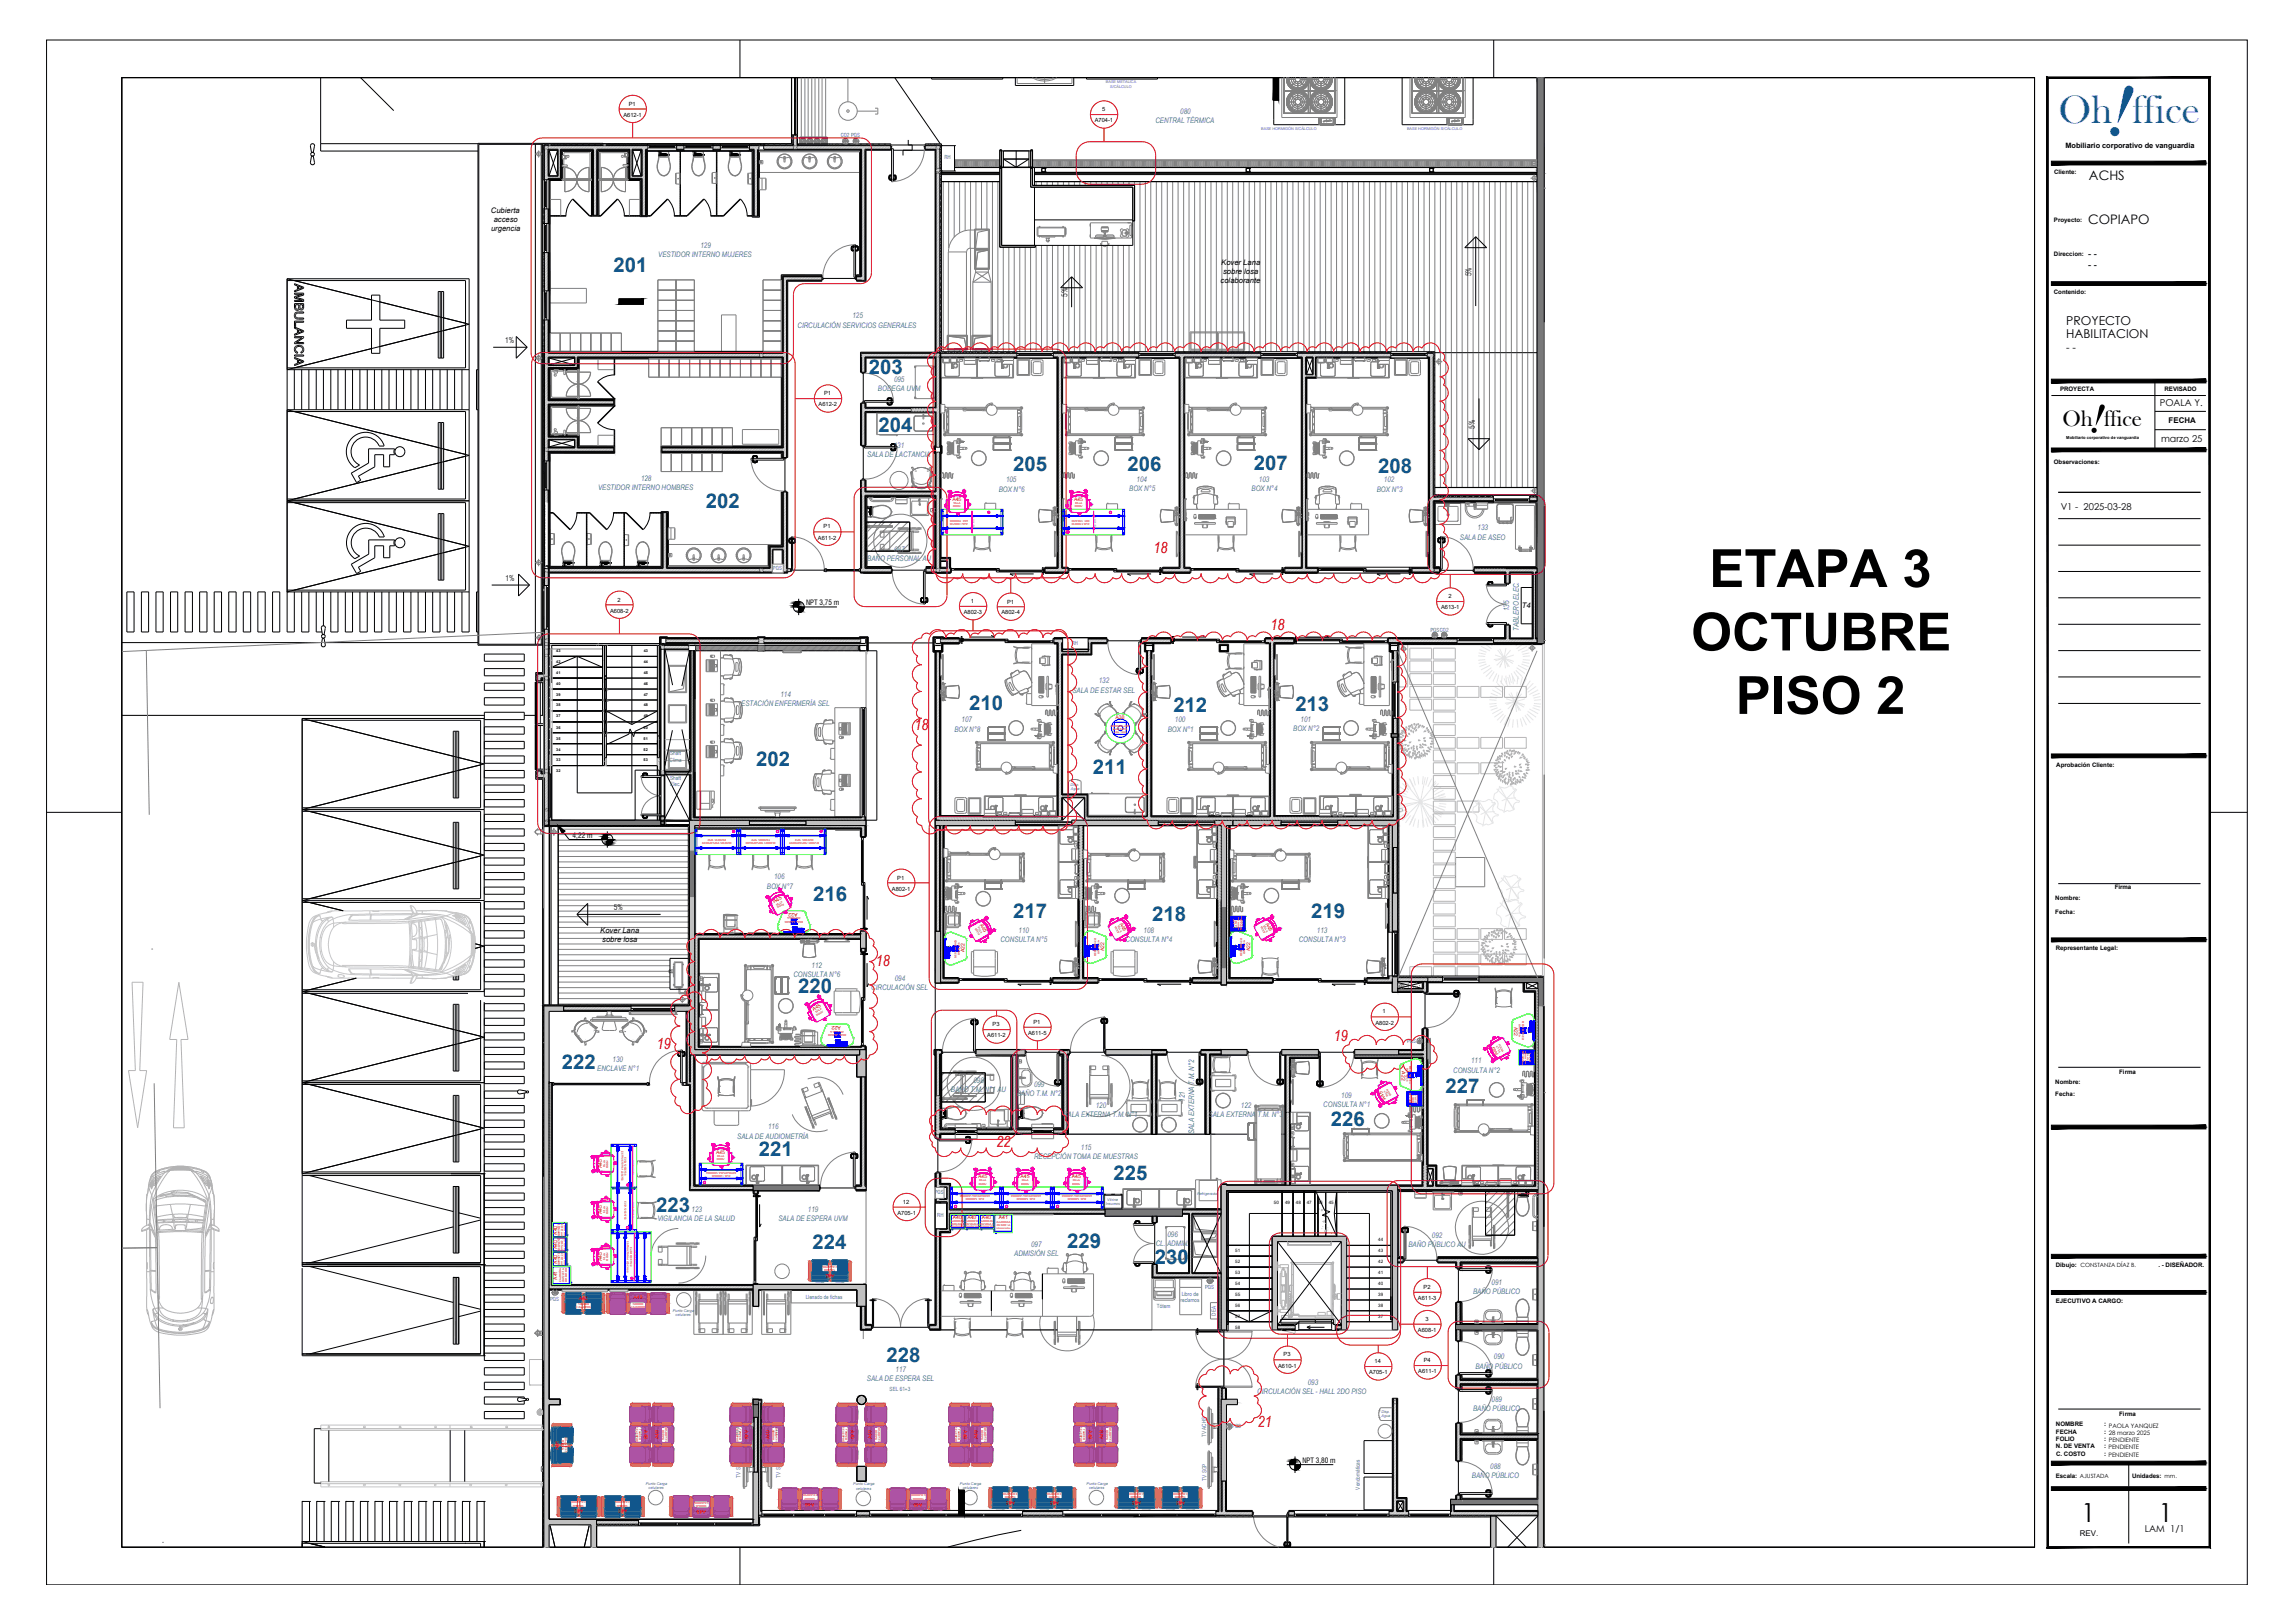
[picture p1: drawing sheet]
<svg xmlns="http://www.w3.org/2000/svg" width="594mm" height="420mm" viewBox="0 0 594 420" stroke-linecap="round" stroke-linejoin="round" font-family="sans-serif">
<defs><g id="words">
<text font-size="20.1" fill="#007fff" x="544.7" y="34.2" transform="rotate(19 544.7 34.2)">!</text>
<g font-size="13.6">
<text x="442.5" y="152">ETAPA 3</text>
<text x="437.8" y="168.4">OCTUBRE</text>
<text x="449.3" y="184.8">PISO 2</text>
</g>
<text font-size="11.3" x="540.5" y="111.5" transform="rotate(19 540.5 111.5)">!</text>
<text font-size="10.5" fill="#007fff" x="532.8" y="31.9">Oh ffice</text>
<g font-size="6.8">
<text x="538.7" y="394">1</text>
<text x="558.7" y="394">1</text>
</g>
<text font-size="5.9" x="533.9" y="110.2">Oh ffice</text>
<g font-size="5.3" fill="#105689">
<text x="158.8" y="70.4">201</text>
<text x="224.9" y="96.9">203</text>
<text x="227.4" y="111.8">204</text>
<text x="262.2" y="121.9">205</text>
<text x="291.9" y="121.9">206</text>
<text x="324.6" y="121.7">207</text>
<text x="356.7" y="122.3">208</text>
<text x="182.7" y="131.5">202</text>
<text x="250.9" y="183.9">210</text>
<text x="303.7" y="184.4">212</text>
<text x="335.3" y="184.1">213</text>
<text x="195.8" y="198.2">202</text>
<text x="282.9" y="200.3">211</text>
<text x="210.5" y="233.2">216</text>
<text x="262.3" y="237.8">217</text>
<text x="298.2" y="238.5">218</text>
<text x="339.4" y="237.7">219</text>
<text x="206.6" y="257.2">220</text>
<text x="145.4" y="276.8">222</text>
<text x="374.2" y="283">227</text>
<text x="344.5" y="291.6">226</text>
<text x="196.4" y="299.2">221</text>
<text x="288.2" y="305.5">225</text>
<text x="169.9" y="313.8">223</text>
<text x="210.3" y="323.4">224</text>
<text x="276.3" y="323.1">229</text>
<text x="298.9" y="327.3">230</text>
<text x="229.5" y="352.5">228</text>
</g>
<g font-size="4" fill="#f00">
<text x="298.6" y="143.2">18</text>
<text x="328.9" y="163.1">18</text>
<text x="236.7" y="189">18</text>
<text x="226.7" y="250.2">18</text>
<text x="345.3" y="269.5">19</text>
<text x="170" y="271.7">19</text>
<text x="257.9" y="297">22</text>
<text x="325.6" y="369.3">21</text>
</g>
<g font-size="3.4">
<text x="540.8" y="46.7">ACHS</text>
<text x="540.5" y="58">COPIAPO</text>
</g>
<g font-size="3.2">
<text x="534.9" y="87.6">HABILITACION</text>
<text x="534.9" y="84.2">PROYECTO</text>
</g>
<text font-size="2.7" x="534.9" y="90.9">- -</text>
<g font-size="2.5">
<text x="540.5" y="66.5">- -</text>
<text x="540.5" y="69.5">- -</text>
</g>
<g font-size="2.4">
<text x="559.1" y="105.2">POALA Y.</text>
<text x="559.4" y="114.5">marzo 25</text>
<text x="533.4" y="132.1">V1 - 2025-03-28</text>
<text x="555.2" y="396.5">LAM 1/1</text>
</g>
<g font-size="2.1">
<text x="380.9" y="71.6" transform="rotate(-90 380.9 71.6)">5%</text>
<text x="276.3" y="76.9" transform="rotate(-90 276.3 76.9)">5%</text>
<text x="130.8" y="88.8">1%</text>
<text x="381.7" y="111.1" transform="rotate(-90 381.7 111.1)">5%</text>
<text x="130.8" y="150.4">1%</text>
<text x="158.9" y="235.7">5%</text>
</g>
<g font-size="2" fill="#4a66ac">
<text x="305.5" y="29.5">080</text>
<text x="299.1" y="31.9">CENTRAL TÉRMICA</text>
<text x="181.3" y="64.1">129</text>
<text x="170.4" y="66.5">VESTIDOR INTERNO MUJERES</text>
<text x="220.7" y="82.4">125</text>
<text x="206.4" y="84.8">CIRCULACIÓN SERVICIOS GENERALES</text>
<text x="227.3" y="101.3">BODEGA UVM</text>
<text x="231.4" y="98.8">095</text>
<text x="224.5" y="118.4">SALA DE LACTANCIA</text>
<text x="231.4" y="116">131</text>
<text x="165.9" y="124.5">128</text>
<text x="260.4" y="124.9">105</text>
<text x="294.2" y="124.7">104</text>
<text x="325.9" y="124.7">103</text>
<text x="358.3" y="124.8">102</text>
<text x="154.8" y="126.9">VESTIDOR INTERNO HOMBRES</text>
<text x="258.5" y="127.3">BOX N°6</text>
<text x="292.3" y="127.2">BOX N°5</text>
<text x="324" y="127.2">BOX N°4</text>
<text x="356.4" y="127.2">BOX N°3</text>
<text x="382.5" y="137.3">133</text>
<text x="231.5" y="142.8">087</text>
<text x="377.9" y="139.7">SALA DE ASEO</text>
<text x="224.5" y="145.2">BAÑO PERSONAL AU</text>
<text x="390.7" y="158.2" transform="rotate(-90 390.7 158.2)">135</text>
<text x="393.1" y="163.3" transform="rotate(-90 393.1 163.3)">TABLERO ELEC.</text>
<text x="277.6" y="179.4">SALA DE ESTAR SEL</text>
<text x="284.4" y="176.9">132</text>
<text x="191.9" y="182.9">ESTACIÓN ENFERMERÍA SEL</text>
<text x="202" y="180.4">114</text>
<text x="247" y="189.4">BOX N°8</text>
<text x="248.9" y="187">107</text>
<text x="302.3" y="189.4">BOX N°1</text>
<text x="304.2" y="187">100</text>
<text x="334.8" y="189.3">BOX N°2</text>
<text x="336.7" y="186.8">101</text>
<text x="200.4" y="227.7">106</text>
<text x="198.5" y="230.1">BOX N°7</text>
<text x="259" y="243.9">CONSULTA N°5</text>
<text x="263.7" y="241.5">110</text>
<text x="291.4" y="243.9">CONSULTA N°4</text>
<text x="296" y="241.5">108</text>
<text x="336.2" y="244">CONSULTA N°3</text>
<text x="340.9" y="241.5">113</text>
<text x="210.1" y="250.6">112</text>
<text x="205.4" y="253">CONSULTA N°6</text>
<text x="225.5" y="256.4">CIRCULACIÓN SEL</text>
<text x="231.6" y="253.9">094</text>
<text x="158.6" y="274.9">130</text>
<text x="380.8" y="275.3">111</text>
<text x="154.6" y="277.4">ENCLAVE N°1</text>
<text x="252" y="280.3">098</text>
<text x="267.7" y="281.3">099</text>
<text x="376.2" y="277.7">CONSULTA N°2</text>
<text x="246.2" y="282.7">BAÑO T.M. N°1 AU</text>
<text x="263.2" y="283.8">BAÑO T.M. N°2</text>
<text x="283.7" y="286.7">120</text>
<text x="306.7" y="285.2" transform="rotate(-90 306.7 285.2)">121</text>
<text x="321.2" y="286.7">122</text>
<text x="342.5" y="286.7">CONSULTA N°1</text>
<text x="347.2" y="284.3">109</text>
<text x="198.8" y="292.3">116</text>
<text x="275.3" y="289.1">SALA EXTERNA T.M. N°1</text>
<text x="309.1" y="293.6" transform="rotate(-90 309.1 293.6)">SALA EXTERNA T.M. N°2</text>
<text x="312.8" y="289.1">SALA EXTERNA T.M. N°3</text>
<text x="190.8" y="294.8">SALA DE AUDIOMETRÍA</text>
<text x="279.8" y="297.6">115</text>
<text x="267.7" y="300.1">RECEPCIÓN TOMA DE MUESTRAS</text>
<text x="170.2" y="316.1">VIGILANCIA DE LA SALUD</text>
<text x="179" y="313.7">123</text>
<text x="201.5" y="316.1">SALA DE ESPERA UVM</text>
<text x="209.2" y="313.7">119</text>
<text x="266.9" y="322.7">097</text>
<text x="299.2" y="322.6">CL. ADMIN.</text>
<text x="302.2" y="320.1">096</text>
<text x="364.6" y="322.8">BAÑO PÚBLICO AU</text>
<text x="370.7" y="320.4">092</text>
<text x="262.5" y="325.1">ADMISIÓN SEL</text>
<text x="381.3" y="335.1">BAÑO PÚBLICO</text>
<text x="386.1" y="332.7">091</text>
<text x="386.7" y="351.9">090</text>
<text x="224.4" y="357.5">SALA DE ESPERA SEL</text>
<text x="231.8" y="355.1">117</text>
<text x="338.5" y="358.4">093</text>
<text x="381.9" y="354.3">BAÑO PÚBLICO</text>
<text x="325.4" y="360.9">CIRCULACIÓN SEL - HALL 2DO PISO</text>
<text x="381.3" y="365.4">BAÑO PÚBLICO</text>
<text x="386.1" y="363">089</text>
<text x="381" y="382.6">BAÑO PÚBLICO</text>
<text x="385.8" y="380.2">088</text>
</g>
<g font-size="2">
<text x="127.1" y="55.2">Cubierta</text>
<text x="127.1" y="59.9">urgencia</text>
<text x="127.8" y="57.5">acceso</text>
<text x="316.1" y="68.5">Kover Lana</text>
<text x="316.6" y="70.9">sobre losa</text>
<text x="316" y="73.2">colaborante</text>
<text x="561.4" y="109.6">FECHA</text>
<text x="393.9" y="157.3">T4</text>
<text x="155.4" y="241.5">Kover Lana</text>
<text x="155.9" y="243.9">sobre losa</text>
<text x="538.4" y="397.7">REV.</text>
</g>
<g font-size="1.9">
<text x="534.7" y="38.2">Mobiliario corporativo de vanguardia</text>
<text x="208.6" y="156.7">NPT 3,75 m</text>
<text x="148.2" y="216.9">4,22 m</text>
<text x="337.1" y="378.7">NPT 3,80 m</text>
</g>
<g font-size="1.6">
<text x="531.7" y="45.1">Cliente:</text>
<text x="531.7" y="57.3">Proyecto:</text>
<text x="531.7" y="66.3">Direccion:</text>
<text x="531.7" y="76.1">Contenido:</text>
<text x="533.3" y="101.3">PROYECTA</text>
<text x="560.3" y="101.3">REVISADO</text>
<text x="531.7" y="120">Observaciones:</text>
<text x="532.3" y="198.5">Aprobación Cliente:</text>
<text x="532" y="233">Nombre:</text>
<text x="547.4" y="230.1">Firma</text>
<text x="532" y="236.5">Fecha:</text>
<text x="532.2" y="246">Representante Legal:</text>
<text x="532" y="280.6">Nombre:</text>
<text x="548.6" y="278.2">Firma</text>
<text x="532" y="283.8">Fecha:</text>
<text x="532.2" y="327.9">Dibujo: CONSTANZA DÍAZ B.</text>
<text x="558.7" y="328.1">. - DISEÑADOR.</text>
<text x="532.2" y="337.3">EJECUTIVO A CARGO:</text>
<text x="532.2" y="369.2">NOMBRE</text>
<text x="532.2" y="371.2">FECHA</text>
<text x="544.6" y="369.2">: PAOLA YANQUEZ</text>
<text x="544.6" y="371.2">: 28 marzo 2025</text>
<text x="548.6" y="366.6">Firma</text>
<text x="532.2" y="373.1">FOLIO</text>
<text x="532.2" y="375">N. DE VENTA</text>
<text x="532.2" y="376.9">C. COSTO</text>
<text x="544.6" y="373.1">: PENDIENTE</text>
<text x="544.6" y="375">: PENDIENTE</text>
<text x="544.6" y="376.9">: PENDIENTE</text>
<text x="532.2" y="382.5">Escala: AJUSTADA</text>
<text x="551.9" y="382.5">Unidades: mm.</text>
</g>
<g font-size="1.5">
<text x="162.8" y="27.4">P1</text>
<text x="285.3" y="28.8">5</text>
<text x="161.4" y="30.2">A612-1</text>
<text x="283.4" y="31.7">A704-1</text>
<text x="211.9" y="105.2">A612-2</text>
<text x="213.3" y="102.3">P1</text>
<text x="213.2" y="136.8">P1</text>
<text x="211.7" y="139.7">A611-2</text>
<text x="159.9" y="155.7">2</text>
<text x="375" y="154.8">2</text>
<text x="157.9" y="158.6">A608-2</text>
<text x="249.5" y="158.9">A802-3</text>
<text x="251.3" y="156.1">1</text>
<text x="259.2" y="159.1">A802-4</text>
<text x="260.7" y="156.2">P1</text>
<text x="373" y="157.7">A613-1</text>
<text x="232.3" y="227.7">P1</text>
<text x="230.9" y="230.5">A802-1</text>
<text x="357.9" y="262.4">1</text>
<text x="255.6" y="268.5">A611-2</text>
<text x="256.9" y="265.7">P3</text>
<text x="266.1" y="267.9">A611-5</text>
<text x="267.5" y="265.1">P1</text>
<text x="356.1" y="265.2">A802-2</text>
<text x="233.7" y="311.6">12</text>
<text x="232.3" y="314.5">A705-1</text>
<text x="368.5" y="333.7">P2</text>
<text x="367.1" y="336.5">A611-3</text>
<text x="369" y="342">3</text>
<text x="367.1" y="344.8">A608-1</text>
<text x="332.3" y="351.1">P3</text>
<text x="355.8" y="352.9">14</text>
<text x="368.5" y="352.6">P4</text>
<text x="330.9" y="354">A610-1</text>
<text x="354.4" y="355.7">A705-1</text>
<text x="367.1" y="355.5">A611-1</text>
</g>
<g font-size="1.5" fill="#4a66ac">
<text x="173.3" y="197.2">Clima</text>
<text x="173.5" y="195.5">Shaft</text>
<text x="173.5" y="201.8">Shaft</text>
<text x="173.5" y="203.6">Elec.</text>
<text x="305.9" y="335.4">Libro de</text>
<text x="145.9" y="336.4">Let.SEREMI</text>
<text x="157.5" y="336.4">Let.At.Pref.</text>
<text x="208.6" y="336.2">Llenado de fichas</text>
<text x="299.5" y="338.7">Tótem</text>
<text x="305.6" y="337.2">reclamos</text>
<text x="314.7" y="340.6" transform="rotate(-90 314.7 340.6)">DEA</text>
<text x="230.3" y="360">SEL 61+3</text>
<text x="191.6" y="371.7" transform="rotate(-90 191.6 371.7)">TV ACHS</text>
<text x="201.9" y="371.7" transform="rotate(-90 201.9 371.7)">TV ACHS</text>
<text x="312.2" y="372.1" transform="rotate(-90 312.2 372.1)">TV ACHS</text>
<text x="191.7" y="382.6" transform="rotate(-90 191.7 382.6)">TV SGP</text>
<text x="202" y="382.6" transform="rotate(-90 202 382.6)">TV SGP</text>
<text x="312.3" y="383.3" transform="rotate(-90 312.3 383.3)">TV SGP</text>
<text x="352" y="385.6" transform="rotate(-90 352 385.6)">Vendomáticas</text>
</g>
<g font-size="1.4" fill="#4a66ac">
<text x="217.6" y="35.6">CO2 PQS</text>
<text x="244.5" y="41.3">RH</text>
<text x="200.1" y="147.5">PQS</text>
<text x="277.4" y="166.9">RH</text>
<text x="370.3" y="163.7">PQSCO2</text>
<text x="364.2" y="270">PQS</text>
<text x="242" y="309.1">PQS</text>
<text x="242.6" y="315.1">RH</text>
<text x="311.9" y="333.7">PQS</text>
<text x="142.4" y="336.7">PQS</text>
<text x="319" y="369.8">PQS</text>
</g>
<g font-size="1.3" fill="#f00">
<text x="246.5" y="129.6">A45</text>
<text x="278" y="129.6">A45</text>
<text x="288.7" y="186.2">A38</text>
<text x="200.4" y="233.9" transform="rotate(-29 200.4 233.9)">A45</text>
<text x="206.4" y="236.3" transform="rotate(-180 206.4 236.3)">A22</text>
<text x="253.6" y="239.5" transform="rotate(61 253.6 239.5)">A45</text>
<text x="289.8" y="239.1" transform="rotate(61 289.8 239.1)">A45</text>
<text x="327.6" y="239.1" transform="rotate(61 327.6 239.1)">A45</text>
<text x="249.7" y="246.5" transform="rotate(-90 249.7 246.5)">A22</text>
<text x="285.8" y="246.2" transform="rotate(-90 285.8 246.2)">A22</text>
<text x="323.6" y="246.2" transform="rotate(-90 323.6 246.2)">A22</text>
<text x="210.6" y="261.6" transform="rotate(-28 210.6 261.6)">A45</text>
<text x="217.7" y="265.6" transform="rotate(-180 217.7 265.6)">A22</text>
<text x="392" y="265.8" transform="rotate(90 392 265.8)">A22</text>
<text x="387.9" y="272.9" transform="rotate(-119 387.9 272.9)">A45</text>
<text x="362.9" y="277.4" transform="rotate(90 362.9 277.4)">A22</text>
<text x="358.8" y="284.5" transform="rotate(-119 358.8 284.5)">A45</text>
<text x="185.4" y="298.6">A45</text>
<text x="155.8" y="302.5" transform="rotate(-90 155.8 302.5)">A45</text>
<text x="253.2" y="305">A45</text>
<text x="264.2" y="305">A45</text>
<text x="277.4" y="305">A45</text>
<text x="155.8" y="314.4" transform="rotate(-90 155.8 314.4)">A45</text>
<text x="246.7" y="315.6">A40</text>
<text x="250.4" y="315.6">A40</text>
<text x="254.2" y="315.6">A40</text>
<text x="258.6" y="315.6">A41</text>
<text x="144.2" y="323.4" transform="rotate(-90 144.2 323.4)">A40</text>
<text x="144.2" y="319.6" transform="rotate(-90 144.2 319.6)">A40</text>
<text x="144.2" y="327.2" transform="rotate(-90 144.2 327.2)">A40</text>
<text x="155.8" y="326.5" transform="rotate(-90 155.8 326.5)">A45</text>
<text x="216.1" y="329.8" transform="rotate(-180 216.1 329.8)">A48</text>
<text x="144.2" y="331.3" transform="rotate(-90 144.2 331.3)">A41</text>
<text x="149.8" y="336.7">A48</text>
<text x="164" y="336.4">A49</text>
<text x="166.8" y="370.2" transform="rotate(90 166.8 370.2)">A49</text>
<text x="192.8" y="370.2" transform="rotate(90 192.8 370.2)">A49</text>
<text x="220.2" y="370.2" transform="rotate(90 220.2 370.2)">A49</text>
<text x="249.4" y="370.2" transform="rotate(90 249.4 370.2)">A49</text>
<text x="281.8" y="370.2" transform="rotate(90 281.8 370.2)">A49</text>
<text x="144.7" y="375.4" transform="rotate(-90 144.7 375.4)">A48</text>
<text x="170.5" y="372.6" transform="rotate(-90 170.5 372.6)">A49</text>
<text x="199.2" y="372.6" transform="rotate(-90 199.2 372.6)">A49</text>
<text x="225.7" y="372.6" transform="rotate(-90 225.7 372.6)">A49</text>
<text x="253.1" y="372.6" transform="rotate(-90 253.1 372.6)">A49</text>
<text x="285.5" y="372.6" transform="rotate(-90 285.5 372.6)">A49</text>
<text x="210.8" y="389" transform="rotate(-180 210.8 389)">A49</text>
<text x="238.8" y="389" transform="rotate(-180 238.8 389)">A49</text>
<text x="262.8" y="388.5" transform="rotate(-180 262.8 388.5)">A48</text>
<text x="274.2" y="388.5" transform="rotate(-180 274.2 388.5)">A48</text>
<text x="295.4" y="388.5" transform="rotate(-180 295.4 388.5)">A48</text>
<text x="306.8" y="388.5" transform="rotate(-180 306.8 388.5)">A48</text>
<text x="151" y="390.8" transform="rotate(-180 151 390.8)">A48</text>
<text x="162.4" y="390.8" transform="rotate(-180 162.4 390.8)">A48</text>
<text x="182.7" y="391" transform="rotate(-180 182.7 391)">A49</text>
</g>
<g font-size="1.2">
<text x="329.8" y="311.6">50</text>
<text x="332.6" y="311.6">49</text>
<text x="335.5" y="311.6">48</text>
<text x="338.3" y="311.6">47</text>
<text x="341.1" y="311.6">46</text>
<text x="343.9" y="311.6">45</text>
<text x="356.8" y="321.4">44</text>
<text x="319.8" y="329.8">53</text>
<text x="319.8" y="327.1">52</text>
<text x="319.8" y="324.2">51</text>
<text x="356.8" y="324.2">43</text>
<text x="356.8" y="327.1">42</text>
<text x="356.8" y="329.8">41</text>
<text x="319.8" y="335.5">55</text>
<text x="319.8" y="332.7">54</text>
<text x="356.8" y="332.7">40</text>
<text x="356.8" y="335.5">39</text>
<text x="319.8" y="341.2">57</text>
<text x="319.8" y="338.4">56</text>
<text x="356.8" y="338.4">38</text>
<text x="356.8" y="341.2">37</text>
<text x="319.8" y="344">58</text>
</g>
<text font-size="1.1" x="534.9" y="113.7">Mobiliario corporativo de vanguardia</text>
<g font-size="1" fill="#4a66ac">
<text x="286.3" y="21.6">BASE METÁLICA</text>
<text x="287.4" y="22.7">S/CÁLCULO</text>
<text x="326.5" y="33.6">BASE HORMIGÓN S/CÁLCULO</text>
<text x="364.2" y="33.6">BASE HORMIGÓN S/CÁLCULO</text>
<text x="277.1" y="203.5">Disp.</text>
<text x="277.2" y="204.6">Agua</text>
<text x="286.6" y="310.9">Vitrina</text>
<text x="309.9" y="309.3">Refrigerador</text>
<text x="286.2" y="312">Insumos</text>
<text x="174.1" y="339.6">Punto Carga</text>
<text x="174.9" y="340.8">celulares</text>
<text x="357.6" y="365.8">Disp.</text>
<text x="357.6" y="366.9">Agua</text>
<text x="167.2" y="384.3">Punto Carga</text>
<text x="167.9" y="385.4">celulares</text>
<text x="220.9" y="384.5">Punto Carga</text>
<text x="221.6" y="385.6">celulares</text>
<text x="248.5" y="384.3">Punto Carga</text>
<text x="249.2" y="385.4">celulares</text>
<text x="281.2" y="384.3">Punto Carga</text>
<text x="282" y="385.4">celulares</text>
</g>
<g font-size="1">
<text x="144" y="168.8">43</text>
<text x="144" y="171.6">42</text>
<text x="166.7" y="168.8">43</text>
<text x="166.7" y="171.6">44</text>
<text x="144" y="174.5">41</text>
<text x="144" y="177.3">40</text>
<text x="166.7" y="174.5">45</text>
<text x="166.7" y="177.3">46</text>
<text x="144" y="180.1">39</text>
<text x="144" y="182.9">38</text>
<text x="144" y="185.7">37</text>
<text x="166.7" y="180.1">47</text>
<text x="166.7" y="182.9">48</text>
<text x="166.7" y="185.7">49</text>
<text x="144" y="188.7">36</text>
<text x="144" y="191.5">35</text>
<text x="166.6" y="188.7">50</text>
<text x="166.6" y="191.5">51</text>
<text x="144" y="194.3">34</text>
<text x="144" y="197.1">33</text>
<text x="166.6" y="194.3">52</text>
<text x="166.6" y="197.1">53</text>
<text x="144" y="199.9">32</text>
</g>
<g font-size=".8" fill="#f00">
<text x="321.6" y="241.3" transform="rotate(-90 321.6 241.3)">OH12440.A</text>
<text x="393.9" y="271.6" transform="rotate(90 393.9 271.6)">OH12440.A</text>
<text x="364.8" y="282.3" transform="rotate(90 364.8 282.3)">OH12440.A</text>
</g>
<g font-size=".7" fill="#f00">
<text x="246.7" y="131.2">MOOV</text>
<text x="246.8" y="130.4">SILLA</text>
<text x="278.2" y="131.2">MOOV</text>
<text x="278.3" y="130.4">SILLA</text>
<text x="250.5" y="135.4" transform="rotate(-180 250.5 135.4)">CUB.1700X700</text>
<text x="250.6" y="134.6" transform="rotate(-180 250.6 134.6)">EST. 1700X700</text>
<text x="282" y="135.4" transform="rotate(-180 282 135.4)">CUB.1700X700</text>
<text x="282.1" y="134.6" transform="rotate(-180 282.1 134.6)">EST. 1700X700</text>
<text x="287.4" y="188.2">CUBIERTA ø800</text>
<text x="181.7" y="218.6">ESTRUCTURA 1200X700</text>
<text x="183.2" y="217.7">CUB. 1200X700</text>
<text x="193.1" y="218.6">ESTRUCTURA 1200X700</text>
<text x="194.5" y="217.7">CUB. 1200X700</text>
<text x="204.4" y="218.6">ESTRUCTURA 1200X700</text>
<text x="205.9" y="217.7">CUB. 1200X700</text>
<text x="201.1" y="234.5" transform="rotate(-30 201.1 234.5)">SILLA</text>
<text x="201.4" y="235.2" transform="rotate(-29 201.4 235.2)">MOOV</text>
<text x="207.2" y="237.5" transform="rotate(-180 207.2 237.5)">OH11403.A</text>
<text x="207.8" y="238.3" transform="rotate(-180 207.8 238.3)">MESA MEDICO</text>
<text x="289.2" y="239.7" transform="rotate(60 289.2 239.7)">SILLA</text>
<text x="327" y="239.7" transform="rotate(60 327 239.7)">SILLA</text>
<text x="252.3" y="240.4" transform="rotate(61 252.3 240.4)">MOOV</text>
<text x="253.1" y="240.1" transform="rotate(60 253.1 240.1)">SILLA</text>
<text x="288.5" y="240" transform="rotate(61 288.5 240)">MOOV</text>
<text x="326.3" y="240" transform="rotate(61 326.3 240)">MOOV</text>
<text x="247.6" y="247.9" transform="rotate(-90 247.6 247.9)">MESA MEDICO</text>
<text x="248.4" y="247.3" transform="rotate(-90 248.4 247.3)">OH11403.A</text>
<text x="283.8" y="247.6" transform="rotate(-90 283.8 247.6)">MESA MEDICO</text>
<text x="284.6" y="247" transform="rotate(-90 284.6 247)">OH11403.A</text>
<text x="321.5" y="247.6" transform="rotate(-90 321.5 247.6)">MESA MEDICO</text>
<text x="322.4" y="247" transform="rotate(-90 322.4 247)">OH11403.A</text>
<text x="211.2" y="262.2" transform="rotate(-30 211.2 262.2)">SILLA</text>
<text x="211.5" y="262.9" transform="rotate(-29 211.5 262.9)">MOOV</text>
<text x="218.4" y="266.8" transform="rotate(-180 218.4 266.8)">OH11403.A</text>
<text x="219.1" y="267.6" transform="rotate(-180 219.1 267.6)">MESA MEDICO</text>
<text x="393.2" y="265" transform="rotate(90 393.2 265)">OH11403.A</text>
<text x="394" y="264.4" transform="rotate(90 394 264.4)">MESA MEDICO</text>
<text x="364.9" y="276" transform="rotate(90 364.9 276)">MESA MEDICO</text>
<text x="388.5" y="272.3" transform="rotate(-120 388.5 272.3)">SILLA</text>
<text x="389.3" y="272" transform="rotate(-119 389.3 272)">MOOV</text>
<text x="364.1" y="276.6" transform="rotate(90 364.1 276.6)">OH11403.A</text>
<text x="359.4" y="283.8" transform="rotate(-120 359.4 283.8)">SILLA</text>
<text x="360.2" y="283.5" transform="rotate(-119 360.2 283.5)">MOOV</text>
<text x="160.9" y="298" transform="rotate(90 160.9 298)">ESTRUCTURA 1200X700</text>
<text x="161.7" y="299.5" transform="rotate(90 161.7 299.5)">CUB. 1200X700</text>
<text x="185.7" y="299.5">SILLA</text>
<text x="156.7" y="302.2" transform="rotate(-90 156.7 302.2)">SILLA</text>
<text x="157.4" y="302.3" transform="rotate(-90 157.4 302.3)">MOOV</text>
<text x="185.5" y="300.3">MOOV</text>
<text x="189.1" y="304.2" transform="rotate(-180 189.1 304.2)">CUB. 1200X600</text>
<text x="190.6" y="303.3" transform="rotate(-180 190.6 303.3)">ESTRUCTURA 1200X600</text>
<text x="253.5" y="305.8">SILLA</text>
<text x="264.5" y="305.8">SILLA</text>
<text x="277.7" y="305.8">SILLA</text>
<text x="161.7" y="311" transform="rotate(90 161.7 311)">CUB. 1200X700</text>
<text x="253.4" y="306.6" transform="rotate(1 253.4 306.6)">MOOV</text>
<text x="254.7" y="310.2" transform="rotate(-180 254.7 310.2)">CUB. 1400X600</text>
<text x="256.2" y="309.4" transform="rotate(-180 256.2 309.4)">ESTRUCTURA 1400X600</text>
<text x="264.4" y="306.6" transform="rotate(1 264.4 306.6)">MOOV</text>
<text x="268" y="310.2" transform="rotate(-180 268 310.2)">CUB. 1400X600</text>
<text x="269.4" y="309.4" transform="rotate(-180 269.4 309.4)">ESTRUCTURA 1400X600</text>
<text x="277.6" y="306.6" transform="rotate(1 277.6 306.6)">MOOV</text>
<text x="281.2" y="310.2" transform="rotate(-180 281.2 310.2)">CUB. 1400X600</text>
<text x="282.6" y="309.4" transform="rotate(-180 282.6 309.4)">ESTRUCTURA 1400X600</text>
<text x="156.7" y="314.1" transform="rotate(-90 156.7 314.1)">SILLA</text>
<text x="157.4" y="314.2" transform="rotate(-90 157.4 314.2)">MOOV</text>
<text x="246.2" y="317.1">OH12442.A</text>
<text x="246.2" y="316.3">GABINETE</text>
<text x="250" y="317.1">OH12442.A</text>
<text x="250" y="316.3">GABINETE</text>
<text x="253.7" y="317.1">OH12442.A</text>
<text x="253.8" y="316.3">GABINETE</text>
<text x="258" y="316.6">CAJONERA</text>
<text x="258" y="317.4">OH12001.A</text>
<text x="144.9" y="323.8" transform="rotate(-90 144.9 323.8)">GABINETE</text>
<text x="144.9" y="320.1" transform="rotate(-90 144.9 320.1)">GABINETE</text>
<text x="145.7" y="323.9" transform="rotate(-90 145.7 323.9)">OH12442.A</text>
<text x="145.7" y="320.1" transform="rotate(-90 145.7 320.1)">OH12442.A</text>
<text x="162.3" y="321.3" transform="rotate(90 162.3 321.3)">ESTRUCTURA 1400X1100</text>
<text x="163.1" y="322.9" transform="rotate(90 163.1 322.9)">CUB.1400X1100</text>
<text x="144.9" y="327.6" transform="rotate(-90 144.9 327.6)">GABINETE</text>
<text x="145.7" y="327.6" transform="rotate(-90 145.7 327.6)">OH12442.A</text>
<text x="156.7" y="326.2" transform="rotate(-90 156.7 326.2)">SILLA</text>
<text x="157.4" y="326.3" transform="rotate(-90 157.4 326.3)">MOOV</text>
<text x="216.2" y="328.5" transform="rotate(-180 216.2 328.5)">TANDEM</text>
<text x="216.7" y="327.7" transform="rotate(-180 216.7 327.7)">2 CUERPOS</text>
<text x="145.2" y="331.9" transform="rotate(-90 145.2 331.9)">CAJONERA</text>
<text x="146" y="331.8" transform="rotate(-90 146 331.8)">OH12001.A</text>
<text x="149.2" y="338.7">2 CUERPOS</text>
<text x="149.7" y="337.9">TANDEM</text>
<text x="163.2" y="338.6">3 CUERPOS</text>
<text x="163.7" y="337.8">TANDEM</text>
<text x="164.7" y="369.4" transform="rotate(90 164.7 369.4)">3 CUERPOS</text>
<text x="165.4" y="369.9" transform="rotate(90 165.4 369.9)">TANDEM</text>
<text x="190.7" y="369.4" transform="rotate(90 190.7 369.4)">3 CUERPOS</text>
<text x="191.5" y="369.9" transform="rotate(90 191.5 369.9)">TANDEM</text>
<text x="218.1" y="369.4" transform="rotate(90 218.1 369.4)">3 CUERPOS</text>
<text x="218.9" y="369.9" transform="rotate(90 218.9 369.9)">TANDEM</text>
<text x="247.3" y="369.4" transform="rotate(90 247.3 369.4)">3 CUERPOS</text>
<text x="248" y="369.9" transform="rotate(90 248 369.9)">TANDEM</text>
<text x="279.6" y="369.4" transform="rotate(90 279.6 369.4)">3 CUERPOS</text>
<text x="280.4" y="369.9" transform="rotate(90 280.4 369.9)">TANDEM</text>
<text x="146" y="375.5" transform="rotate(-90 146 375.5)">TANDEM</text>
<text x="146.8" y="376" transform="rotate(-90 146.8 376)">2 CUERPOS</text>
<text x="171.9" y="372.9" transform="rotate(-90 171.9 372.9)">TANDEM</text>
<text x="172.7" y="373.4" transform="rotate(-90 172.7 373.4)">3 CUERPOS</text>
<text x="200.5" y="372.9" transform="rotate(-90 200.5 372.9)">TANDEM</text>
<text x="201.3" y="373.4" transform="rotate(-90 201.3 373.4)">3 CUERPOS</text>
<text x="227.1" y="372.9" transform="rotate(-90 227.1 372.9)">TANDEM</text>
<text x="227.8" y="373.4" transform="rotate(-90 227.8 373.4)">3 CUERPOS</text>
<text x="254.5" y="372.9" transform="rotate(-90 254.5 372.9)">TANDEM</text>
<text x="255.3" y="373.4" transform="rotate(-90 255.3 373.4)">3 CUERPOS</text>
<text x="286.9" y="372.9" transform="rotate(-90 286.9 372.9)">TANDEM</text>
<text x="287.6" y="373.4" transform="rotate(-90 287.6 373.4)">3 CUERPOS</text>
<text x="151.2" y="389.5" transform="rotate(-180 151.2 389.5)">TANDEM</text>
<text x="151.7" y="388.7" transform="rotate(-180 151.7 388.7)">2 CUERPOS</text>
<text x="162.5" y="389.5" transform="rotate(-180 162.5 389.5)">TANDEM</text>
<text x="163.1" y="388.7" transform="rotate(-180 163.1 388.7)">2 CUERPOS</text>
<text x="183" y="389.6" transform="rotate(-180 183 389.6)">TANDEM</text>
<text x="183.5" y="388.9" transform="rotate(-180 183.5 388.9)">3 CUERPOS</text>
<text x="211.1" y="387.7" transform="rotate(-180 211.1 387.7)">TANDEM</text>
<text x="211.6" y="386.9" transform="rotate(-180 211.6 386.9)">3 CUERPOS</text>
<text x="239.1" y="387.7" transform="rotate(-180 239.1 387.7)">TANDEM</text>
<text x="239.6" y="386.9" transform="rotate(-180 239.6 386.9)">3 CUERPOS</text>
<text x="262.9" y="387.3" transform="rotate(-180 262.9 387.3)">TANDEM</text>
<text x="263.4" y="386.4" transform="rotate(-180 263.4 386.4)">2 CUERPOS</text>
<text x="274.3" y="387.3" transform="rotate(-180 274.3 387.3)">TANDEM</text>
<text x="274.8" y="386.4" transform="rotate(-180 274.8 386.4)">2 CUERPOS</text>
<text x="295.5" y="387.3" transform="rotate(-180 295.5 387.3)">TANDEM</text>
<text x="296.1" y="386.4" transform="rotate(-180 296.1 386.4)">2 CUERPOS</text>
<text x="306.9" y="387.3" transform="rotate(-180 306.9 387.3)">TANDEM</text>
<text x="307.5" y="386.4" transform="rotate(-180 307.5 386.4)">2 CUERPOS</text>
</g>
<g font-size=".6" fill="#f00">
<text x="288.1" y="188.9">BASE PLATO</text>
<text x="288.4" y="189.6">ø500 - 725h</text>
</g>
<g font-size=".5" fill="#f0f">
<text x="252.3" y="136.6" transform="rotate(-90 252.3 136.6)">BIO.6030.V</text>
<text x="283.8" y="136.6" transform="rotate(-90 283.8 136.6)">BIO.6030.V</text>
</g>
<g font-size=".5" fill="#f00">
<text x="319.6" y="240.5" transform="rotate(-90 319.6 240.5)">CAJONERA</text>
<text x="320.2" y="240" transform="rotate(-90 320.2 240)">CARRO</text>
<text x="320.8" y="240.8" transform="rotate(-90 320.8 240.8)">400X400X600h</text>
<text x="394.7" y="272" transform="rotate(90 394.7 272)">400X400X600h</text>
<text x="395.3" y="272.8" transform="rotate(90 395.3 272.8)">CARRO</text>
<text x="395.9" y="272.4" transform="rotate(90 395.9 272.4)">CAJONERA</text>
<text x="365.7" y="282.7" transform="rotate(90 365.7 282.7)">400X400X600h</text>
<text x="366.3" y="283.5" transform="rotate(90 366.3 283.5)">CARRO</text>
<text x="366.8" y="283.1" transform="rotate(90 366.8 283.1)">CAJONERA</text>
<text x="246" y="317.7">400X400X1200h400X400X1200h400X400X1200h</text>
<text x="258" y="318.1">500X500X425h</text>
<text x="146.4" y="327.9" transform="rotate(-90 146.4 327.9)">400X400X1200h400X400X1200h400X400X1200h</text>
<text x="146.7" y="331.9" transform="rotate(-90 146.7 331.9)">500X500X425h</text>
</g>
<g font-size=".4" fill="#f0f">
<text x="163.9" y="300.3" transform="rotate(90 163.9 300.3)">FALDON METALICO</text>
<text x="163.9" y="311.3" transform="rotate(90 163.9 311.3)">FALDON METALICO</text>
<text x="164.4" y="323.5" transform="rotate(90 164.4 323.5)">FALDON METALICO</text>
</g>
</g></defs>
<path d="M31.5 20.1h495.2v380.4h-495.2z" fill="none" stroke="#000" stroke-width=".26"/>
<g fill="none" stroke="#000" stroke-width=".26">
<path d="M12.1 10.4h569.6v399.9h-569.6zM191.5 10.4v9.7M386.7 10.4v9.7M31.5 20.1h495.2v380.4h-495.2zM571 42.2h.1M571 73.4h.1M557.8 98.8v17.6M571 98.7h.1M531 102.4h40M557.8 111.2h13.2M557.8 106.5h13.2M571 116.4h.1"/>
<path d="M532.8 127.5h36.8M532.8 134.3h36.8M532.8 141.1h36.8M532.8 147.9h36.8M532.8 154.8h36.8M532.8 161.6h36.8M532.8 168.4h36.8M532.8 175.2h36.8M532.8 182.1h36.8M571 195.7h.1M12.1 210.3h19.4M572 210.3h9.7"/>
<path d="M532.8 228.8h36.8M571 243.3h.1M532.8 276.3h36.8M571 291.8h.1M571 334.5h.1M571 325.2h.1M532.8 364.8h36.8M551 378.9v5.9M571 378.7h.1M551 385.8v13.8M571 385.4h.1M191.5 400.5v9.8"/>
<path d="M386.7 400.5v9.8"/>
</g>
<g fill="#000" stroke="#000" stroke-width=".26">
<path d="M529.9 19.9l.3 .4 42-.4zM530.2 20.3l42-.4-.4 .4zM572.2 19.9l-.4 .4 .4 380.4zM571.8 20.3l.4 380.4-.4-.3zM529.9 400.7h42.3l-.4-.3zM529.9 400.7l.3-.3h41.6zM529.9 19.9v380.8l.3-.3zM529.9 19.9l.3 .4v380.1z"/>
<path d="M531 41.7v1l40-1zM531 42.7l40-1v1z"/>
<path d="M531 72.9v1l40-1zM531 73.9l40-1v1z"/>
<path d="M531 98.2v.9l40-.9zM531 99.1l40-.9v.9z"/>
<path d="M531 116v1l40-1zM531 117l40-1v1z"/>
<path d="M531 195.2v1l40-1zM531 196.2l40-1v1z"/>
<path d="M531 242.8v1l40-1zM531 243.8l40-1v1z"/>
<path d="M531 291.3v1l40-1zM531 292.3l40-1v1z"/>
<path d="M531 334.1v1l40-1zM531 335.1l40-1v1z"/>
<path d="M531 324.7v1l40-1zM531 325.7l40-1v1z"/>
<path d="M531 378.3v1l40-1zM531 379.3l40-1v1z"/>
<path d="M531 384.9v1l40-1zM531 385.9l40-1v1z"/>
</g>
<!-- layer: A-WALL-PATT -->
<g fill="#c0c0c0" stroke="#c0c0c0" stroke-width=".26">
<path d="M173 146.6h26.1z"/>
<path d="M182 212.3l12 1.4v-1.4zM182 212.3l12 1.4h-12z"/>
<path d="M178.5 213.7l1.4 6.6v-6.6zM178.5 213.7l1.4 6.6h-1.4z"/>
<path d="M208.6 212.3l7.1 .8v-.8zM208.6 212.3l7.1 .8h-7.1z"/>
<path d="M208.6 213.1l7.1 .6v-.6zM208.6 213.1l7.1 .6h-7.1z"/>
<path d="M277.4 212.3l22.4 .8v-.8zM277.4 212.3l22.4 .8h-22.4z"/>
<path d="M277.4 213.1l22.4 .6v-.6zM277.4 213.1l22.4 .6h-22.4z"/>
<path d="M242.1 241.1l1.4 10.1v-10.1zM242.1 241.1l1.4 10.1h-1.4z"/>
<path d="M242.1 251.2l1.4 3.3v-3.3zM242.1 251.2l1.4 3.3h-1.4z"/>
<path d="M252.7 271.7l6.8 1.4v-1.4zM252.7 271.7l6.8 1.4h-6.8z"/>
<path d="M178.5 261.1l1.4 10.6v-10.6zM178.5 261.1l1.4 10.6h-1.4z"/>
<path d="M174.7 260.4l3.8 1.4v-1.4zM174.7 260.4l3.8 1.4h-3.8z"/>
<path d="M178.5 232.1l1.4 18.6v-18.6zM178.5 232.1l1.4 18.6h-1.4z"/>
<path d="M140.7 260.4l5.2 1.4v-1.4zM140.7 260.4l5.2 1.4h-5.2z"/>
<path d="M140.7 261.8l1.4 20.8v-20.8zM140.7 261.8l1.4 20.8h-1.4z"/>
<path d="M153 393.3l.2 7.2h-.2zM153 393.3l.2 7.2 1.2-7.2zM154.4 393.3v7.2h-1.2z"/>
<path d="M142.1 393.3l10.9 1.2v-1.2zM142.1 393.3l10.9 1.2h-10.9z"/>
<path d="M142.1 394.5l10.9 .2v-.2zM142.1 394.5l10.9 .2h-10.9z"/>
<path d="M398.1 260.4l.9 140.1h-.9zM398.1 260.4l.9 140.1 .5-140.1zM399.5 260.4v140.1h-.5z"/>
<path d="M350.7 271.7l11.4 1.4v-1.4zM350.7 271.7l11.4 1.4h-11.4z"/>
<path d="M331.8 271.7l9.5 1.4v-1.4zM331.8 271.7l9.5 1.4h-9.5z"/>
<path d="M317.5 271.7l5.3 1.4v-1.4zM317.5 271.7l5.3 1.4h-5.3z"/>
<path d="M316.1 271.7l1.4 1.4v-1.4zM316.1 271.7l1.4 1.4h-1.4z"/>
<path d="M316.1 363.6l1.4 19.8v-19.8zM316.1 363.6l1.4 19.8h-1.4z"/>
<path d="M329.3 320l1.4 24.3v-24.3zM329.3 320l1.4 24.3h-1.4z"/>
<path d="M330.7 320l17.9 1.4v-1.4zM330.7 320l17.9 1.4h-17.9z"/>
<path d="M347.2 321.4l1.4 22.9v-22.9zM347.2 321.4l1.4 22.9h-1.4z"/>
<path d="M317.5 306.8l44.3 1.5v-1.5zM317.5 306.8l44.3 1.5h-44.3z"/>
<path d="M360.4 308.3l1.4 36v-36zM360.4 308.3l1.4 36h-1.4z"/>
<path d="M221.8 273.1l2.4 5.7v-5.7zM221.8 273.1l2.4 5.7h-2.4z"/>
<path d="M314.4 212.3l4.7 1.4v-1.4zM314.4 212.3l4.7 1.4h-4.7z"/>
<path d="M316.1 213.7l1.4 21.2v-21.2zM316.1 213.7l1.4 21.2h-1.4z"/>
<path d="M346.3 212.3l11 1.4v-1.4zM346.3 212.3l11 1.4h-11z"/>
<path d="M194.9 332.5l1.5 5.7v-5.7zM194.9 332.5l1.5 5.7h-1.5z"/>
<path d="M196.4 332.5l27.8 1.4v-1.4zM196.4 332.5l27.8 1.4h-27.8z"/>
<path d="M221.8 333.9l2.4 4.3v-4.3zM221.8 333.9l2.4 4.3h-2.4z"/>
<path d="M194.9 381.1l1.5 13.6v-13.6zM194.9 381.1l1.5 13.6h-1.5z"/>
<path d="M140.7 362.2l4.3 1.4v-1.4zM140.7 362.2l4.3 1.4h-4.3z"/>
<path d="M221.8 379.6l2.4 3.8v-3.8zM221.8 379.6l2.4 3.8h-2.4z"/>
<path d="M360.4 231.2l1.4 2.1v-2.1zM360.4 231.2l1.4 2.1h-1.4z"/>
<path d="M360.4 233.3l1.4 7.8v-7.8zM360.4 233.3l1.4 7.8h-1.4z"/>
<path d="M360.4 213.7l1.4 1.7v-1.7zM360.4 213.7l1.4 1.7h-1.4z"/>
<path d="M360.4 215.4l1.4 4v-4zM360.4 215.4l1.4 4h-1.4z"/>
<path d="M178.5 250.7l1.4 5.2v-5.2zM178.5 250.7l1.4 5.2h-1.4z"/>
<path d="M178.5 255.9l1.4 4.5v-4.5zM178.5 255.9l1.4 4.5h-1.4z"/>
<path d="M178.5 260.4l1.4 .7v-.7zM178.5 260.4l1.4 .7h-1.4z"/>
<path d="M360.4 252.8l1.4 4.1v-4.1zM360.4 252.8l1.4 4.1h-1.4z"/>
<path d="M178.5 271.7l29.9 1.4v-1.4zM178.5 271.7l29.9 1.4h-29.9z"/>
<path d="M222.5 271.7l1.7 1.4v-1.4zM222.5 271.7l1.7 1.4h-1.7z"/>
<path d="M286.2 271.7l.4 1.4v-1.4zM286.2 271.7l.4 1.4h-.4z"/>
<path d="M263.8 271.7l1.6 1.4v-1.4zM263.8 271.7l1.6 1.4h-1.6z"/>
<path d="M316.1 306.6l1.4 37.7v-37.7zM316.1 306.6l1.4 37.7h-1.4z"/>
<path d="M357.3 212.3l4.5 1.4v-1.4zM357.3 212.3l4.5 1.4h-4.5z"/>
<path d="M178.5 212.3l1.6 1.4v-1.4zM178.5 212.3l1.6 1.4h-1.6z"/>
<path d="M286.6 271.7l9.2 1.4v-1.4zM286.6 271.7l9.2 1.4h-9.2z"/>
<path d="M259.5 271.7l4.3 1.4v-1.4zM259.5 271.7l4.3 1.4h-4.3z"/>
<path d="M316.1 250.5l1.4 4.5v-4.5zM316.1 250.5l1.4 4.5h-1.4z"/>
<path d="M180.1 212.3l1.9 .8v-.8zM180.1 212.3l1.9 .8h-1.9z"/>
<path d="M180.1 213.1l1.9 .6v-.6zM180.1 213.1l1.9 .6h-1.9z"/>
<path d="M219 212.3l5.2 1.4v-1.4zM219 212.3l5.2 1.4h-5.2z"/>
<path d="M215.7 212.3l3.3 .8v-.8zM215.7 212.3l3.3 .8h-3.3z"/>
<path d="M215.7 213.1l3.3 .6v-.6zM215.7 213.1l3.3 .6h-3.3z"/>
<path d="M242.1 212.3l20.7 1.4v-1.4zM242.1 212.3l20.7 1.4h-20.7z"/>
<path d="M319.1 212.3l12.5 1.4v-1.4zM319.1 212.3l12.5 1.4h-12.5z"/>
<path d="M316.1 362.2l4.2 .9v-.9zM316.1 362.2l4.2 .9h-4.2z"/>
<path d="M316.1 363.1l4.2 .5v-.5zM316.1 363.1l4.2 .5h-4.2z"/>
<path d="M208.4 271.7l14.1 1.4v-1.4zM208.4 271.7l14.1 1.4h-14.1z"/>
<path d="M295.8 271.7l2.4 1.4v-1.4zM295.8 271.7l2.4 1.4h-2.4z"/>
<path d="M385.9 392.5l.5 8h-.5zM385.9 392.5l.5 8 .9-8zM387.3 392.5v8h-.9z"/>
<path d="M140.7 382.8l.3 17.7h-.3zM140.7 382.8l.3 17.7 1.1-17.7zM142.1 382.8v17.7h-1.1z"/>
<path d="M140.7 363.6l1.4 7.9v-7.9zM140.7 363.6l1.4 7.9h-1.4z"/>
<path d="M140.7 301.5l1.4 49.4v-49.4zM140.7 301.5l1.4 49.4h-1.4z"/>
<path d="M140.7 371.5l1.4 11.3v-11.3zM140.7 371.5l1.4 11.3h-1.4z"/>
<path d="M140.7 350.9l1.4 11.3v-11.3zM140.7 350.9l1.4 11.3h-1.4z"/>
<path d="M140.7 282.6l1.4 4.4v-4.4zM140.7 282.6l1.4 4.4h-1.4z"/>
<path d="M140.7 287l1.4 14.5v-14.5zM140.7 287l1.4 14.5h-1.4z"/>
<path d="M222.7 241.1l1.5 1.1v-1.1zM222.7 241.1l1.5 1.1h-1.5z"/>
<path d="M222.7 242.2l1.5 3.3v-3.3zM222.7 242.2l1.5 3.3h-1.5z"/>
<path d="M378.2 372.6l19.9 .3v-.3zM378.2 372.6l19.9 .3h-19.9z"/>
<path d="M397.9 372.9l.2 15v-15zM397.9 372.9l.2 15h-.2z"/>
<path d="M361.8 308.3l36.3 .2v-.2zM361.8 308.3l36.3 .2h-36.3z"/>
<path d="M397.9 308.5l.2 16.8v-16.8zM397.9 308.5l.2 16.8h-.2z"/>
<path d="M397.9 325.3l.2 .2v-.2zM397.9 325.3l.2 .2h-.2z"/>
<path d="M372.2 325.3l25.7 .2v-.2zM372.2 325.3l25.7 .2h-25.7z"/>
<path d="M361.8 325.3l1.4 .2v-.2zM361.8 325.3l1.4 .2h-1.4z"/>
<path d="M361.8 308.5l.3 16.8v-16.8zM361.8 308.5l.3 16.8h-.3z"/>
<path d="M378.2 387.9l19.9 .2v-.2zM378.2 387.9l19.9 .2h-19.9z"/>
<path d="M239.7 146.7l2.3 .1v-.1zM239.7 146.7l2.3 .1h-2.3z"/>
<path d="M224.4 146.7l6.3 .1v-.1zM224.4 146.7l6.3 .1h-6.3z"/>
<path d="M224.2 128.5l.2 17.5v-17.5zM224.2 128.5l.2 17.5h-.2z"/>
<path d="M224.2 146l.2 .9v-.9zM224.2 146l.2 .9h-.2z"/>
<path d="M224.4 128.5l17.6 .3v-.3zM224.4 128.5l17.6 .3h-17.6z"/>
<path d="M252.9 292l9 .2v-.2zM252.9 292l9 .2h-9z"/>
<path d="M243.5 292l3.8 .2v-.2zM243.5 292l3.8 .2h-3.8z"/>
<path d="M243.5 273.1l.2 18.9v-18.9zM243.5 273.1l.2 18.9h-.2z"/>
<path d="M261.6 273.4l.3 18.6v-18.6zM261.6 273.4l.3 18.6h-.3z"/>
<path d="M252.7 273.1l9.2 .3v-.3zM252.7 273.1l9.2 .3h-9.2z"/>
<path d="M222.5 38.9l.2 32.2v-32.2zM222.5 38.9l.2 32.2h-.2z"/>
<path d="M196.4 38.9h26.3zM196.4 38.9h26.3z"/>
<path d="M196.4 38.9l26.1 .2v-.2zM196.4 38.9l26.1 .2h-26.1z"/>
<path d="M196.4 39.1h.2zM196.4 39.1h.2z"/>
<path d="M196.4 39.1l.2 16.9v-16.9zM196.4 39.1l.2 16.9h-.2z"/>
<path d="M194.7 56l1.9 .2v-.2zM194.7 56l1.9 .2h-1.9z"/>
<path d="M194.7 39.2l.2 16.8v-16.8zM194.7 39.2l.2 16.8h-.2z"/>
<path d="M194 38.9l.9 .3v-.3zM194 38.9l.9 .3h-.9z"/>
<path d="M184.6 38.9l1.9 .3v-.3zM184.6 38.9l1.9 .3h-1.9z"/>
<path d="M175.2 38.9l1.8 .3v-.3zM175.2 38.9l1.8 .3h-1.8z"/>
<path d="M142.1 46.5l.3 .2v-.2zM142.1 46.5l.3 .2h-.3z"/>
<path d="M142.1 54.2l.3 3.8v-3.8zM142.1 54.2l.3 3.8h-.3z"/>
<path d="M142.1 65.5l.3 8.8v-8.8zM142.1 65.5l.3 8.8h-.3z"/>
<path d="M142.1 74.3l.3 1.1v-1.1zM142.1 74.3l.3 1.1h-.3z"/>
<path d="M142.1 83l.3 8.2v-8.2zM142.1 83l.3 8.2h-.3z"/>
<path d="M142.4 91l60.1 .2v-.2zM142.4 91l60.1 .2h-60.1z"/>
<path d="M202.3 71.4l.2 19.6v-19.6zM202.3 71.4l.2 19.6h-.2z"/>
<path d="M221.7 71.1l1 .3v-.3zM221.7 71.1l1 .3h-1z"/>
<path d="M202.3 71.1l10.5 .3v-.3zM202.3 71.1l10.5 .3h-10.5z"/>
<path d="M171.1 115.5l31.4 .1zM171.1 115.5l31.4 .1z"/>
<path d="M171.4 115.6l31.1 .1zM171.4 115.6l31.1 .1z"/>
<path d="M202.3 92.7l.2 22.8v-22.8zM202.3 92.7l.2 22.8h-.2z"/>
<path d="M149.7 92.7l52.6 .2v-.2zM149.7 92.7l52.6 .2h-52.6z"/>
<path d="M142.1 95.4l.3 8v-8zM142.1 95.4l.3 8h-.3z"/>
<path d="M149.7 115.5l9.4 .1zM149.7 115.5l9.4 .1z"/>
<path d="M149.7 115.6l9.2 .1zM149.7 115.6l9.2 .1z"/>
<path d="M158.9 115.6l.2 1.2v-1.2zM158.9 115.6l.2 1.2h-.2z"/>
<path d="M142.1 117.1l17 .2v-.2zM142.1 117.1l17 .2h-17z"/>
<path d="M142.1 117.3l.3 2.2v-2.2zM142.1 117.3l.3 2.2h-.3z"/>
<path d="M142.1 127l.3 19v-19zM142.1 127l.3 19h-.3z"/>
<path d="M142.1 146l.3 .8v-.8zM142.1 146l.3 .8h-.3z"/>
<path d="M142.4 146.6l29 .2v-.2zM142.4 146.6l29 .2h-29z"/>
<path d="M171.1 132.7l.3 13.9v-13.9zM171.1 132.7l.3 13.9h-.3z"/>
<path d="M171.1 132.4l1.9 .3v-.3zM171.1 132.4l1.9 .3h-1.9z"/>
<path d="M172.8 132.7l.2 14.1v-14.1zM172.8 132.7l.2 14.1h-.2z"/>
<path d="M173 146.6l26.1 .2v-.2zM173 146.6l26.1 .2h-26.1z"/>
<path d="M202.3 117.3l.2 1.1v-1.1zM202.3 117.3l.2 1.1h-.2z"/>
<path d="M202.3 127.4l.2 13.7v-13.7zM202.3 127.4l.2 13.7h-.2z"/>
<path d="M202.3 141.1l.2 .2v-.2zM202.3 141.1l.2 .2h-.2z"/>
<path d="M171.1 115.6l.3 1.2v-1.2zM171.1 115.6l.3 1.2h-.3z"/>
<path d="M171.1 116.8l.3 .4v-.4zM171.1 116.8l.3 .4h-.3z"/>
<path d="M171.4 117.1l31.1 .1zM171.4 117.1l31.1 .1z"/>
<path d="M171.1 117.2l31.4 .1v-.1zM171.1 117.2l31.4 .1h-31.4z"/>
<path d="M381.6 146.7l16 .2v-.2zM381.6 146.7l16 .2h-16z"/>
<path d="M381.6 146.9h16.3zM381.6 146.9h16.3z"/>
<path d="M371.3 146.7l1.3 .2v-.2zM371.3 146.7l1.3 .2h-1.3z"/>
<path d="M397.8 129.9l.1 .3zM397.8 129.9l.1 .3z"/>
<path d="M397.6 130.2l.3 16.5v-16.5zM397.6 130.2l.3 16.5h-.3z"/>
<path d="M397.6 146.7l.3 .2v-.2zM397.6 146.7l.3 .2h-.3z"/>
<path d="M396 129.9l1.8 .3v-.3zM396 129.9l1.8 .3h-1.8z"/>
<path d="M371.5 129.9l15.1 .3v-.3zM371.5 129.9l15.1 .3h-15.1z"/>
<path d="M371.3 129.9l.2 16.8v-16.8zM371.3 129.9l.2 16.8h-.2z"/>
<path d="M378.2 327l19.9 .2v-.2zM378.2 327l19.9 .2h-19.9z"/>
<path d="M397.9 327.2l.2 15.4v-15.4zM397.9 327.2l.2 15.4h-.2z"/>
<path d="M378.4 342.6l19.7 .2zM378.4 342.6l19.7 .2z"/>
<path d="M378.2 342.8l19.9 .1zM378.2 342.8l19.9 .1z"/>
<path d="M378.2 327.2l.2 1v-1zM378.2 327.2l.2 1h-.2z"/>
<path d="M378.2 337.2l.2 5.6v-5.6zM378.2 337.2l.2 5.6h-.2z"/>
<path d="M378.2 356.8l19.9 .3v-.3zM378.2 356.8l19.9 .3h-19.9z"/>
<path d="M397.9 344.3l.2 12.5v-12.5zM397.9 344.3l.2 12.5h-.2z"/>
<path d="M378.2 344.3l19.7 .2v-.2zM378.2 344.3l19.7 .2h-19.7z"/>
<path d="M378.4 371l19.5 .1zM378.4 371l19.5 .1z"/>
<path d="M378.2 371.1l19.9 .1zM378.2 371.1l19.9 .1z"/>
<path d="M397.9 358.7l.2 12.3v-12.3zM397.9 358.7l.2 12.3h-.2z"/>
<path d="M397.9 371l.2 .1zM397.9 371l.2 .1z"/>
<path d="M378.2 358.5l19.9 .1v-.1zM378.2 358.5l19.9 .1h-19.9z"/>
<path d="M378.2 358.6l19.9 .1zM378.2 358.6l19.9 .1z"/>
<path d="M378.2 358.7l.2 .8v-.8zM378.2 358.7l.2 .8h-.2z"/>
<path d="M378.2 368.5l.2 2.6v-2.6zM378.2 368.5l.2 2.6h-.2z"/>
<path d="M263.3 273.1l.2 19.1v-19.1zM263.3 273.1l.2 19.1h-.2z"/>
<path d="M272.7 292l2.4 .2v-.2zM272.7 292l2.4 .2h-2.4z"/>
<path d="M263.5 292l3.6 .2v-.2zM263.5 292l3.6 .2h-3.6z"/>
<path d="M274.9 273.4l.2 18.6v-18.6zM274.9 273.4l.2 18.6h-.2z"/>
<path d="M274.3 273.1l.8 .3v-.3zM274.3 273.1l.8 .3h-.8z"/>
<path d="M263.5 273.1l1.9 .3v-.3zM263.5 273.1l1.9 .3h-1.9z"/>
<path d="M142.1 104.9l.3 8v-8zM142.1 104.9l.3 8h-.3z"/>
<path d="M145.6 38.9l7.8 .3v-.3zM145.6 38.9l7.8 .3h-7.8z"/>
<path d="M154.8 38.9l.2 16.8v-16.8zM154.8 38.9l.2 16.8h-.2z"/>
<path d="M154.8 55.7l.2 .3v-.3zM154.8 55.7l.2 .3h-.2z"/>
<path d="M153.1 39.2l.3 15v-15zM153.1 39.2l.3 15h-.3z"/>
<path d="M153.1 54.2l.3 1.8v-1.8zM153.1 54.2l.3 1.8h-.3z"/>
<path d="M167.4 38.9l.2 17.2v-17.2zM167.4 38.9l.2 17.2h-.2z"/>
<path d="M165.7 46.5l.2 9.6v-9.6zM165.7 46.5l.2 9.6h-.2z"/>
<path d="M155 38.9l7.8 .3v-.3zM155 38.9l7.8 .3h-7.8z"/>
<path d="M241.8 128.8l.2 17.9v-17.9zM241.8 128.8l.2 17.9h-.2z"/>
<path d="M153.4 55.7l1.4 .3v-.3zM153.4 55.7l1.4 .3h-1.4z"/>
<path d="M142.4 104.9l16.7 .2v-.2zM142.4 104.9l16.7 .2h-16.7z"/>
<path d="M142.4 95.4l7.5 .3v-.3zM142.4 95.4l7.5 .3h-7.5z"/>
<path d="M149.7 92.9l.2 1.6v-1.6zM149.7 92.9l.2 1.6h-.2z"/>
<path d="M149.7 94.5l.2 .9v-.9zM149.7 94.5l.2 .9h-.2z"/>
<path d="M142.4 103.2l16.5 .2v-.2zM142.4 103.2l16.5 .2h-16.5z"/>
<path d="M142.4 112.6l7.5 .3v-.3zM142.4 112.6l7.5 .3h-7.5z"/>
<path d="M149.7 112.9l.2 1.7v-1.7zM149.7 112.9l.2 1.7h-.2z"/>
<path d="M149.7 114.6l.2 .9v-.9zM149.7 114.6l.2 .9h-.2z"/>
<path d="M158.9 103.2l.2 1.7v-1.7zM158.9 103.2l.2 1.7h-.2z"/>
<path d="M162.5 46.5l3.2 .2v-.2zM162.5 46.5l3.2 .2h-3.2z"/>
<path d="M162.5 39.2l.3 7.1v-7.1zM162.5 39.2l.3 7.1h-.3z"/>
<path d="M162.5 46.3l.3 .2zM162.5 46.3l.3 .2z"/>
<path d="M142.4 46.5l3.2 .2v-.2zM142.4 46.5l3.2 .2h-3.2z"/>
<path d="M145.3 38.9l.3 7.6v-7.6zM145.3 38.9l.3 7.6h-.3z"/>
<path d="M198.9 141.1l.2 5.4v-5.4zM198.9 141.1l.2 5.4h-.2z"/>
<path d="M199 146.5l.1 .1zM199 146.5l.1 .1z"/>
<path d="M199.1 141.1l3.2 .2v-.2zM199.1 141.1l3.2 .2h-3.2z"/>
<path d="M165.9 55.8l1.5 .3v-.3zM165.9 55.8l1.5 .3h-1.5z"/>
<path d="M378.2 344.5l.2 2.6v-2.6zM378.2 344.5l.2 2.6h-.2z"/>
<path d="M378.2 356l.2 .4v-.4zM378.2 356l.2 .4h-.2z"/>
<path d="M378.2 356.4l.2 .4v-.4zM378.2 356.4l.2 .4h-.2z"/>
<path d="M378.2 372.9l.2 3.6v-3.6zM378.2 372.9l.2 3.6h-.2z"/>
<path d="M378.2 376.5l.2 1.6v-1.6zM378.2 376.5l.2 1.6h-.2z"/>
<path d="M378.2 387.1l.2 .8v-.8zM378.2 387.1l.2 .8h-.2z"/>
</g>
<!-- layer: S-COLS -->
<g fill="#c0c0c0" stroke="#c0c0c0" stroke-width=".26">
<path d="M222.6 361.3h.7z"/>
<path d="M222.3 363.4h1.4l-.4 .2z"/>
<path d="M194.9 362.2l1.5 .9v-.9zM194.9 362.2l1.5 .9h-1.5z"/>
<path d="M194.9 363.1l1.5 .5v-.5zM194.9 363.1l1.5 .5h-1.5z"/>
<path d="M222.6 361.3l1.1 .2zM222.3 361.5l.3-.2 1.1 .2z"/>
<path d="M222.3 361.5l1.6 .3-.2-.3zM222 361.8l.3-.3 1.6 .3z"/>
<path d="M222 361.8l2.1 .3-.2-.3zM222 361.8l2.1 .3h-2.2z"/>
<path d="M221.9 362.1l2.3 .3-.1-.3zM221.9 362.1l2.3 .3h-2.4z"/>
<path d="M221.8 362.4l2.3 .4 .1-.4zM221.8 362.4l2.3 .4h-2.2z"/>
<path d="M221.9 362.8l2 .3 .2-.3zM221.9 362.8l2 .3h-1.9zM222 363.1h1.9zM222 363.1h1.9z"/>
<path d="M222 363.1l1.7 .3 .2-.3zM222 363.1l1.7 .3h-1.4z"/>
<path d="M222.3 363.4l1 .2zM222.6 363.6h.7z"/>
</g>
<path d="M360.2 189.9l1.9 1v-1zM360.2 189.9l1.9 1h-1.9z" fill="#787878" stroke="#787878" stroke-width=".26"/>
<!-- layer: A-WALL-PATT -->
<g fill="#787878" stroke="#787878" stroke-width=".26">
<path d="M399.1 20.1h.6v24z"/>
<path d="M397.9 20.1v24h1.8zM397.9 20.1h1.2l.6 24z"/>
<path d="M397.9 44.1l1.8 .8v-.8zM397.9 44.1l1.8 .8h-1.8z"/>
<path d="M397.9 128.2l1.8 38.4v-38.4zM397.9 128.2l1.8 38.4h-1.8z"/>
<path d="M397.9 44.9l1.8 83.1v-83.1zM397.9 44.9l1.8 83.1h-1.8z"/>
<path d="M397.9 128l1.8 .2zM397.9 128l1.8 .2z"/>
<path d="M316.1 234.9l1.4 15.6v-15.6zM316.1 234.9l1.4 15.6h-1.4z"/>
<path d="M194.9 362.2l1.5 3.2v-3.2zM194.9 362.2l1.5 3.2h-1.5z"/>
<path d="M194.9 365.4l1.5 1.5v-1.5zM194.9 365.4l1.5 1.5h-1.5z"/>
<path d="M178.5 220.3l1.4 8.5v-8.5zM178.5 220.3l1.4 8.5h-1.4z"/>
<path d="M178.5 228.8l1.4 3.3v-3.3zM178.5 228.8l1.4 3.3h-1.4z"/>
<path d="M382.8 253l16 1.4v-1.4zM382.8 253l16 1.4h-16z"/>
<path d="M398.8 253l.7 1.4v-1.4zM398.8 253l.7 1.4h-.7z"/>
<path d="M398.1 254.4l1.4 5.7v-5.7zM398.1 254.4l1.4 5.7h-1.4z"/>
<path d="M398.1 260.1l1.4 .3v-.3zM398.1 260.1l1.4 .3h-1.4z"/>
<path d="M172.4 212.3l6.1 .2v-.2zM172.4 212.3l6.1 .2h-6.1z"/>
<path d="M140.7 212.3l23.7 .2v-.2zM140.7 212.3l23.7 .2h-23.7z"/>
<path d="M141.8 212.5l22.6 .1zM141.8 212.5l22.6 .1z"/>
<path d="M140.7 212.5h.3zM140.7 212.5l.3 .1z"/>
<path d="M141 212.6h.9zM141 212.6h.9z"/>
<path d="M141.9 212.6h22.5zM141.9 212.6h22.5z"/>
<path d="M141 212.6h.9zM141 212.6h.9z"/>
<path d="M140.7 212.6h.3zM140.7 212.6h.3z"/>
<path d="M141.9 212.6l22.5 .8v-.8zM141.9 212.6l22.5 .8h-22.5z"/>
<path d="M141 212.6l.9 .8v-.8zM141 212.6l.9 .8h-.9z"/>
<path d="M140.7 212.6l.3 .8v-.8zM140.7 212.6l.3 .8h-.3z"/>
<path d="M141 213.4l.9 .1zM141 213.4l.9 .1z"/>
<path d="M141 213.5h.9zM141 213.5h.8z"/>
<path d="M141.9 213.4l22.5 .1zM141.9 213.4l22.5 .1z"/>
<path d="M140.7 213.4l.3 .1zM140.7 213.4l.3 .1z"/>
<path d="M141.9 213.5h22.5zM141.9 213.5h22.5z"/>
<path d="M141.9 213.5h22.5zM141.9 213.5h22.5z"/>
<path d="M140.7 213.5h.3zM140.7 213.5h.3z"/>
<path d="M172.4 213.5h6.1zM172.4 213.5h6.1z"/>
<path d="M140.7 213.5h23.7zM140.7 213.5h23.7z"/>
<path d="M140.7 213.5l37.8 .2v-.2zM140.7 213.5l37.8 .2h-37.8z"/>
<path d="M164.4 212.3l8 .2v-.2zM164.4 212.3l8 .2h-8z"/>
<path d="M171.9 212.5l.5 .1zM171.9 212.5l.5 .1z"/>
<path d="M164.4 212.5h6.7zM164.4 212.5l6.7 .1z"/>
<path d="M171.1 212.6h.8zM171.1 212.6h.8z"/>
<path d="M172 212.6h.4zM172 212.6h.4z"/>
<path d="M171.1 212.6h.8zM171.1 212.6h.8z"/>
<path d="M164.4 212.6h6.7zM164.4 212.6h6.7z"/>
<path d="M172 212.6l.4 .8v-.8zM172 212.6l.4 .8h-.4z"/>
<path d="M171.1 212.6l.8 .8v-.8zM171.1 212.6l.8 .8h-.8z"/>
<path d="M164.4 212.6l6.7 .8v-.8zM164.4 212.6l6.7 .8h-6.7z"/>
<path d="M171.1 213.4l.8 .1zM171.1 213.4l.8 .1zM171.1 213.5h.8zM171.1 213.5h.8z"/>
<path d="M172 213.4l.4 .1zM172 213.4l.4 .1z"/>
<path d="M164.4 213.4l6.7 .1zM164.4 213.4l6.7 .1z"/>
<path d="M172 213.5h.4zM171.9 213.5h.5z"/>
<path d="M171.9 213.5h.5zM171.9 213.5h.5z"/>
<path d="M164.4 213.5h6.7zM164.4 213.5h6.7z"/>
<path d="M164.4 213.5h8zM164.4 213.5h8z"/>
<path d="M375.5 388.1l22.6 1.4v-1.4zM375.5 388.1l22.6 1.4h-22.6z"/>
<path d="M376.8 342.9l21.3 1.4v-1.4zM376.8 342.9l21.3 1.4h-21.3z"/>
<path d="M286 313l20.1 1.9v-1.9zM286 313l20.1 1.9h-20.1z"/>
<path d="M194.9 306.8l17.3 1.5v-1.5zM194.9 306.8l17.3 1.5h-17.3z"/>
</g>
<!-- layer: S-BEAM -->
<g fill="none" stroke="#000" stroke-width=".26">
<path d="M123.7 37.2h-40.7v1.9h40.7M204.9 20.1v17.1h-48.8M329.7 20.1v12.2h12.1M348.1 20.1v12.2h-2.9M363 20.1v12.2h12M381.3 20.1v12.2h-2.9M140.7 117h.1M140.7 115.9h.1M140.7 116.4h.1M140.7 131.9h.1M140.7 131.5h.1M140.7 122.5h.1"/>
<path d="M140.7 122.1h.1M141 130v17.2M141.9 130v17.2h-.9M140.7 159.8h.1M140.7 150.8h.1M140.7 150.4h.1M140.7 141.4h.1M140.7 140.9h.1M140.7 141.3h.1M141 147.2h.1M141 146.5v.7M141 146.5h.1"/>
<path d="M141 146.5h.8M141 147.2h.8M141.1 146.5h-.1M141.8 146.5h.1M141.8 147.2h.1M141.9 146.5h.1M140.7 166.4h.1M140.7 165.3h.1M140.7 160.2h.1M140.7 165.9h.1M140.7 165.8h.1M171.9 168v31.4"/>
<path d="M178.2 167.1h.1M178.2 168.4v.1M180 167.1h.1M180 168.5h.1M222.2 167.1h.4M222.2 168.5h.4M224.4 167.1h.1M224.4 168.5h.1M241.9 167.1h.1M241.9 167.1v1.4M243.7 167.1h.1M296.5 167.1h.1"/>
<path d="M298.4 167.1h.1M361.8 168.6h.1M171.1 199.4v-31.4h.9v31.4M171.1 200.6v.2M171.1 201.3v9.5M171.1 211.2v.2M171.9 200.6v10.8M172 200.6v10.8M172.4 212.6h6.1M172.4 212.5h6.1v1h-6.1"/>
</g>
<!-- layer: A-DETL-MBND -->
<g fill="none" stroke="#b4b4b4" stroke-width=".26">
<path d="M142.1 37.5h.1M155.4 37.5h.1M156.3 37.5h.1M156.5 37.5h.1M157.9 37.5h.1M168.1 37.5h.1M169.4 37.5h.1M169.5 37.5h.1M196.4 37.5h.1M140.7 91.3h.1M140.7 115.9h.1M142.2 167.1h13.8"/>
<path d="M142.2 168h13.8M142.2 177.9h.3M142.2 175.2h.3M142.2 172.5h.3M142.2 169.8h.3M142.5 168v32.3M142.5 170.9h.4M142.9 168v30.2h-.4M154.9 166.8h-.5v.3M154.9 166.6v.5M156.5 167.1h.1M156.5 167.1h.5"/>
<path d="M157 167.1h.1M170.2 167.1h.1M170.2 167.1h.6M170.6 167.1h.1M170.6 168h.2M171.1 166.6h.1M172.1 168.5h6.1M172.1 166.6v.2M178.2 166.8h.3v.3M179.9 166.7v.4M196.4 165.3h1.3M196.4 165.9h1.3"/>
<path d="M196.4 165.8h1.3M196.4 166.4h1.3M197 165.2v.1M197.1 165.2v.1M222.7 166.6h.1M224.1 166.6h.1M224.1 165.2l.1 .1M224.2 166.5v.6M224.2 168.5v.9h.2v-.9M241.8 167.1h.1M241.8 165.3h.3M241.8 165.9h.3"/>
<path d="M241.8 165.8h.3M241.8 166.4h.3M242.1 165.2v.1M242.1 166.5v.6M243.5 166.7v.4M296.7 166.7v.4M298.2 166.7v.4M364.4 166.9v10.9h-2.3M364.9 177.7h5.7v2.8h-5.7zM364.9 167.8h5.7v2.8h-5.7zM364.9 171.1h5.7v2.8h-5.7zM364.9 174.4h5.7v2.8h-5.7z"/>
<path d="M371 167.8h5.7v2.8h-5.7zM371 171.1h5.7v2.8h-5.7zM371 174.4h5.7v2.8h-5.7zM371 177.7h5.7v2.8h-5.7zM377.2 177.7h5.6v2.8h-5.6zM383.3 177.7h5.6v2.8h-5.6zM389.5 177.7h5.6v2.8h-5.6zM399.3 166.9v85.8M399.7 166.6v93.8h-.2M142.2 194.2h.3M142.2 196.9h.2M142.2 191.5h.3"/>
<path d="M142.2 188.8h.3M142.2 186h.3M142.2 183.3h.3M142.2 180.6h.3M142.5 195.4l-.1 2.8h-.2M156.5 197.1h.5M157 196.2v2h-.5M170.2 196.2v2M170.2 197.1h.4M170.6 198.2h.2M170.6 194.2h.2M170.6 196.9h.2"/>
<path d="M170.6 191.5h.2M170.6 196.2v3.2M172.1 194.2h6.4M172.1 196.9h6.4M172.1 191.5h6.4M362.1 191.3l.3 .1-.3 .1M362.1 192.3l.2 .1-.2 .2M362.1 190.8l.2-.1 .2 .3zM362.3 192.9h.3l-.4 .2zM362.3 190l.2-.1 .3 .2zM362.4 191.8l.3 .1-.4 .1zM362.4 190.8l.3-.1 .2 .2z"/>
<path d="M362.5 193.7h.4l-.1 .2-.3 .1zM362.6 192.6l.4-.2-.1 .2zM362.6 193.2h.3l-.3 .3zM362.7 189.6h.2l.2 .3zM362.8 189.1h.3l.1 .3zM362.9 193.1l.3-.2-.2 .4zM362.9 194.1l.3-.1-.3 .3zM363 190.4l.2-.1 .2 .2-.3 .1zM363 191.5l.1-.1 .3 .1zM363.1 194.7l.3-.1-.1 .3h-.2zM363.2 194.3l.3-.1-.3 .3zM363.3 188.8h.2l.1 .3-.3-.1z"/>
<path d="M363.3 189.3l.2 .1 .1 .4zM363.4 193.7h.3l-.1 .2h-.3zM363.5 191.6l.4 .1-.5 .1zM363.7 192.7h.3l-.4 .2zM363.7 194.8l.1 .2-.1 .3zM363.7 194.1l.3-.1v.3h-.3zM363.8 188.7l.2 .1v.3zM363.9 188.2h.2l.1 .3zM364 190.4h.2l.2 .2zM364.1 194.4l.3-.1-.1 .2-.2 .1zM364.2 195.2l.1 .2-.1 .3-.1-.3zM364.4 192.9h.3l-.4 .3z"/>
<path d="M364.5 193.9l.3-.2-.1 .3-.2 .1zM364.6 189.8l.2 .1 .1 .2zM364.6 187.9h.3l-.1 .4-.2-.2zM364.7 188.5l.2 .2-.2 .3zM364.7 194.8l.1 .3-.2 .2zM364.8 195.3l.1 .2-.3 .2zM364.9 192.1h.3l-.4 .2zM364.9 181h5.7v2.8h-5.7zM365 194.5l.1 .2-.2 .3-.1-.3zM365 195.7l.1 .1-.2 .3zM365 187.8l.2 .1v.3l-.2-.2zM365.2 188.9l.2 .2-.1 .3z"/>
<path d="M365.4 187.5l.1 .4-.2-.2zM365.4 195.8l.1 .1-.1 .3zM365.4 193.4l.1 .2-.2 .2zM365.5 188.1l.2 .1v.3zM365.7 195.3l.2 .2-.2 .3zM365.7 194.8l.2 .1-.1 .3-.2-.2zM365.8 189.2l.2 .1-.2 .3zM365.8 194l.1 .5-.2-.2zM366 193l.1 .2-.2 .2zM366 193.6l.1 .1-.1 .3zM366 188.4l.1 .4zM366.1 187.2l.2 .2-.2 .3z"/>
<path d="M366.2 194.8l.2 .2-.1 .3zM366.2 194.3l.2 .1-.1 .4zM366.3 196l.1 .2-.1 .3zM366.4 188.1l.2 .1-.1 .3zM366.5 189l.1-.2 .1 .2-.2 .3zM366.6 195.3l.1 .1-.1 .3-.2-.2zM366.6 187.4l.2 .2-.2 .3zM366.6 195.7l.2 .2-.1 .3-.2-.3zM366.7 193.1l.2 .1-.1 .3zM366.8 193.7l.2 .1-.2 .3zM366.9 194.7l.2 .2-.1 .3zM366.9 195.7l.2 .2v.3z"/>
<path d="M367.1 187.3l.1 .1-.1 .3zM367.1 188.2l.3-.2v.3l-.3 .2zM367.3 191.5l.3 .2h-.5zM367.3 194.5h.1v.4zM367.4 195.8l.2 .1v.3zM367.4 193.4l.3-.1 .1 .3zM367.4 195.3l.3 .4-.3-.1zM367.5 187.8l.2-.2v.2l-.2 .2zM367.5 192.7h.2l.2 .3zM367.9 194.9l.2 .4zM367.9 195.5l.2 .1v.3zM368 193.3h.2l.2 .2z"/>
<path d="M368.1 187.9l.2-.2v.2l-.2 .3zM368.2 192.6h.2l.1 .3zM368.3 195.3l.2 .1v.3zM368.4 194.2h.2l.1 .3zM368.5 188.1l.2-.1v.2l-.3 .2zM368.5 191h.4l-.4 .3zM368.6 191.8h.5l-.2 .2zM368.7 194.8l.2 .1 .1 .3zM368.7 195.4h.2v.4zM368.7 192.8l.2-.1 .3 .2zM368.8 189.2h.2v.2h-.4zM369.2 194.3h.2l.2 .2z"/>
<path d="M369.2 195h.2l.1 .3zM369.3 188.5l.2-.2v.3l-.3 .1zM369.5 188.9l.3-.1v.3l-.4 .1zM369.6 193.5l.2-.1 .2 .3h-.3zM369.7 189.4l.3-.1-.3 .4zM369.7 194.4l.2-.1 .2 .3zM369.9 193.9l.2-.1 .2 .3zM370.1 191h.4l-.4 .2zM370.2 189.8l.3-.1-.3 .3zM370.2 192.5l.2-.1 .2 .2zM370.2 193.2h.2l.2 .2zM370.4 190.2l.3-.1-.3 .3z"/>
<path d="M370.6 191.8h.3l-.2 .3-.2-.1zM370.6 192.4l.2-.1 .3 .2zM370.7 191.1l.3 .1-.2 .1-.3-.1zM370.7 190.5l.3 .1-.4 .1zM371 181h5.7v2.8h-5.7zM371 184.3h5.7v2.8h-5.7zM371 187.6h5.7v2.8h-5.7zM371 190.9h5.7v2.8h-5.7zM371 194.2h5.7v2.8h-5.7zM371 197.5h5.7v2.8h-5.7zM377.2 197.5h5.6v2.8h-5.6zM377.2 190.9h5.6v2.8h-5.6z"/>
<path d="M383.3 197.5h5.6v2.8h-5.6zM383.3 190.9h5.6v2.8h-5.6zM386.8 199.2h.3l-.1 .2h-.3zM386.8 198.1l.4 .1-.5 .1zM386.9 197.6l.2-.1 .2 .3h-.3zM387.1 199.7h.3l-.4 .2zM387.1 196.8l.2-.1 .2 .2zM387.2 198.6l.3 .1-.2 .2-.2-.1zM387.3 197.6l.2-.1 .2 .2zM387.5 196.4l.3 .3zM387.5 199.2h.3l-.1 .2h-.3zM387.6 195.9h.2l.2 .3z"/>
<path d="M387.7 199.9l.3-.2-.2 .4zM387.8 197.2l.2-.1 .2 .2-.3 .1zM387.9 198.2l.3 .2h-.5zM388.1 195.6l.2 .1 .1 .2zM388.1 196.2h.3v.4zM388.4 198.4l.2 .1-.4 .1zM388.5 199.5h.3l-.4 .3zM388.6 195.5l.2 .1v.3zM388.6 195h.3l.1 .3zM388.7 197.3l.3-.1 .2 .2zM389.2 199.8h.3l-.3 .2zM389.4 196.6l.2 .1 .1 .3-.3-.1z"/>
<path d="M389.5 194.7l.1 .1v.3zM389.5 190.9h5.6v2.8h-5.6zM389.5 195.4l.2 .1-.2 .3zM389.7 198.9h.3l-.4 .3zM389.8 194.6l.2 .1v.3zM390 195.7v.5zM390.1 194.3l.2 .1v.3l-.2-.2zM390.3 194.9l.2 .1v.4l-.2-.2zM390.6 196l.2 .1-.2 .4zM390.7 199.8l.1 .2-.1 .3zM390.8 195.2l.2 .2-.1 .3zM390.9 194l.1 .3-.2 .2z"/>
<path d="M391.2 194.9l.2 .2-.1 .3zM391.2 195.8l.2-.1 .1 .2-.2 .2zM391.4 194.2l.2 .2-.2 .3zM391.5 199.9l.2 .2-.1 .2zM391.9 194.1l.1 .2-.1 .3zM392 195l.2-.2v.3l-.3 .2zM392.1 198.3l.3 .2h-.5zM392.2 194.6l.3-.2v.2l-.2 .3zM392.2 199.5h.3l.1 .3zM392.9 194.7l.2-.2v.3l-.3 .2zM392.9 199.4h.3l.1 .3zM393.2 194.9l.3-.1-.3 .4z"/>
<path d="M393.3 197.9l.3-.1-.3 .3zM393.4 198.6h.5l-.2 .2zM393.5 199.6l.2-.1 .2 .2zM393.6 196h.2v.2h-.4zM394.1 195.3l.2-.2v.3l-.3 .1zM394.3 195.7h.3l-.1 .2-.3 .1zM394.5 196.3l.3-.2-.3 .4zM395 197.8h.3l-.5 .2zM395 199.3l.2-.1 .2 .3zM395 196.6l.3-.1-.3 .3zM395.2 197h.3l-.1 .2-.2 .1zM395.4 198.6l.3 .1-.2 .2-.2-.1z"/>
<path d="M395.4 197.9l.4 .1-.5 .1zM395.4 199.2l.2-.1 .3 .2zM395.5 197.3l.3 .1-.4 .1zM142.5 211.6v.7M362.1 209.4h.8l.1 .4-.2 .2M362.1 210h.7M371 200.8h5.7v2.8h-5.7zM371 204.1h5.7v2.8h-5.7zM371 207.4h5.7v2.8h-5.7zM371 210.7h5.7v2.8h-5.7zM371 214h5.7v2.8h-5.7zM371 217.3h5.7v2.8h-5.7z"/>
<path d="M377.2 207.4h5.6v2.8h-5.6zM387.3 200.6l.3-.1-.3 .3zM387.4 200.1l.3-.1-.3 .3zM387.7 200.9h.4l-.4 .3zM387.9 201.5h.3l-.1 .2h-.2zM388 201.1l.3-.1-.3 .4zM388.2 200.5h.3l-.4 .3zM388.5 201.6v.5zM388.5 200.9l.3-.1-.1 .3-.2 .1zM388.9 201.2l.3-.1-.3 .3zM388.9 202l.2 .2-.1 .3zM389.3 200.7l.3-.1-.3 .3z"/>
<path d="M389.5 201.7l.1 .2-.2 .2zM389.5 202.1l.2 .2-.2 .3-.1-.3zM389.7 201.3l.2 .2-.2 .3zM389.7 202.5l.2 .2-.2 .2zM390.2 202.6l.1 .2-.1 .3-.2-.3zM390.2 200.2l.1 .2-.2 .2zM390.5 201.6l.2 .1-.1 .3zM390.5 202.1v.5zM390.6 200.9l.1 .4-.2-.1zM390.7 200.4l.2 .2-.1 .3zM391 201.7l.1 .1-.1 .3zM391 201.1l.2 .1-.1 .4z"/>
<path d="M391.1 202.8l.1 .2-.1 .3zM391.3 202.1l.2 .2-.1 .3zM391.4 202.6l.2 .1-.2 .3zM391.6 200.5v.4zM391.7 201.5l.2 .2-.1 .3-.2-.2zM391.7 202.6l.3 .1-.1 .3-.2-.2zM392 201.3l.2 .1v.3l-.2-.2zM392.2 202.7h.2v.4zM392.2 200.2l.3-.1 .1 .3zM392.2 202.1l.3 .1v.4zM392.7 201.7l.2 .4-.2-.1zM392.7 202.3l.2 .1-.1 .3-.2-.1z"/>
<path d="M392.8 200.1h.2l.2 .2zM393.1 202.1l.2 .1v.4zM393.2 201h.2l.1 .3zM393.5 201.7h.2l.1 .3-.3-.1zM393.5 202.2l.2 .1v.3zM394 201.1h.2l.2 .2h-.3zM394 201.8h.2l.1 .3zM394.4 200.3l.2-.1 .2 .3h-.3zM394.4 201.2h.3l.2 .3zM394.7 200.7l.2-.1 .2 .3h-.3zM395 200.1l.2-.1 .2 .3h-.3zM371 220.6h5.7v2.8h-5.7z"/>
<path d="M371 223.9h5.7v2.8h-5.7zM371 227.2h5.7v2.8h-5.7zM371 230.5h5.7v2.8h-5.7zM371 233.8h5.7v2.8h-5.7zM371 237.1h5.7v2.8h-5.7zM34.2 254.3h2.8l-.8 22.8h1.8l-2.4 14.9-2.3-14.9h1.7zM46.3 254.3l2.4 14.8h-1.9l.9 22.9h-2.8l.8-22.9h-1.8zM361.8 254.4h2.8v1.5M363.3 254.4v1.5M364.9 252.7v-2.4h5.7v2.4M371 240.4h5.7v2.8h-5.7zM371 243.7h5.7v2.8h-5.7z"/>
<path d="M371 247h5.7v2.8h-5.7zM371 252.7v-2.4h5.7v2.4M377.2 240.4h5.6v2.8h-5.6zM377.2 243.7h5.6v2.8h-5.6zM377.2 252.7v-2.4h5.6v2.4M377.2 247h5.6v2.8h-5.6zM383.3 240.4h5.6v2.8h-5.6zM383.3 247h5.6v2.8h-5.6zM383.4 245.6h.4l-.5 .2zM383.5 244.6h.3l-.2 .2h-.2zM383.5 244h.2l.2 .2h-.2zM383.7 243.2l.2-.1 .3 .3z"/>
<path d="M383.7 246.1h.3l-.3 .2zM383.9 245.1l.3 .1-.5 .1zM383.9 244.1l.2-.1 .2 .2zM384 245.8l.5-.2-.2 .3zM384 247l.3-.1-.4 .4zM384 246.5l.3-.1-.3 .3zM384.1 242.9h.2l.2 .2h-.3zM384.2 242.3l.3 .1 .1 .3-.3-.1zM384.4 243.6h.2l.2 .2zM384.4 246.4l.2-.2-.2 .4zM384.4 247.4l.3-.1-.4 .3zM384.5 244.6l.3 .2h-.4z"/>
<path d="M384.5 248l.4-.1-.4 .3zM384.6 247.6l.3-.1-.3 .3zM384.7 242.1h.2l.1 .3zM384.8 242.6l.2 .1v.3zM384.8 247h.4l-.4 .2zM385 244.9h.3l-.5 .2zM385.1 248.1l.2 .2-.2 .3zM385.1 246h.3l-.4 .2zM385.1 247.4l.3-.1-.2 .3zM385.2 242h.2l.1 .3-.3-.1zM385.3 241.4h.3v.4zM385.4 243.7l.2-.1 .2 .3h-.2z"/>
<path d="M385.5 247.6l.4-.1-.4 .3zM385.6 248.5l.2 .2-.2 .2zM385.9 246.2h.3l-.4 .3zM385.9 247.1l.3-.1-.3 .4zM386 243.1h.2l.1 .3zM386 248.7l.2-.1 .1 .2-.2 .2zM386.1 241.1l.2 .1-.1 .3-.2-.1zM386.1 248.1l.1 .2-.1 .3zM386.2 241.8l.1 .2-.1 .3-.2-.3zM386.3 245.4h.3l-.4 .2zM386.4 247.8l.1 .1-.1 .3zM386.4 248.9l.1 .2-.1 .3z"/>
<path d="M386.4 241l.3 .2-.1 .3zM386.7 246.8l.1-.1 .2 .1-.3 .3zM386.7 242.2l.1 .1-.1 .3zM386.8 240.7l.2 .2v.3l-.3-.2zM386.8 249.1l.2 .1-.2 .3zM386.9 241.4l.2 .1v.3zM387.1 248.6l.2 .2-.1 .3zM387.2 248l.1 .2-.1 .3zM387.3 242.4l.1 .2-.1 .3zM387.3 247.3l.1 .5-.2-.2zM387.4 246.2l.1 .3-.2 .2zM387.4 246.8l.1 .2-.1 .3z"/>
<path d="M387.4 241.7l.2 .1-.1 .3zM387.5 240.5l.2 .2-.2 .3-.1-.3zM387.6 248.1l.2 .2-.1 .3zM387.7 247.6l.1 .4-.2-.2zM387.7 249.3l.2 .2-.1 .3-.2-.3zM387.9 241.4l.2 .1-.2 .3zM387.9 242.3l.2-.2 .1 .2-.3 .2zM388 248.5l.1 .2-.1 .3zM388.1 249l.1 .2-.1 .3zM388.1 240.7l.1 .2-.2 .2zM388.2 246.3l.2 .2-.2 .3-.1-.2zM388.2 246.9l.2 .2-.1 .3z"/>
<path d="M388.4 248l.1 .1-.1 .3zM388.4 249l.2 .1v.4zM388.5 244.9l.2-.1 .3 .2zM388.5 240.6l.2 .1-.2 .3zM388.6 241.5l.2-.2v.2l-.2 .2zM388.7 247.7l.2 .1-.1 .3zM388.8 249.1l.2 .1v.3zM388.9 241l.2-.1 .1 .2-.3 .2zM388.9 246l.3-.1 .1 .3zM388.9 246.6h.2l.1 .3zM388.9 248.6l.2 .1v.3zM389.3 248.2h.2l.1 .4z"/>
<path d="M389.3 248.8l.2 .1v.3zM389.4 246.6l.2-.1 .2 .3zM389.5 240.4h5.6v2.8h-5.6zM389.5 247h5.6v2.8h-5.6zM389.5 241.2l.2-.2v.2l-.2 .2zM389.6 245.8h.2l.1 .4zM389.7 248.6l.3 .1-.1 .3zM389.8 247.4l.2 .1 .1 .3zM389.9 241.4l.2-.2v.3l-.2 .2zM390 244.3h.3l-.4 .2zM390.1 245.1h.5l-.2 .1zM390.1 246l.2-.1 .3 .3z"/>
<path d="M390.1 248.1h.2l.1 .4zM390.1 248.7h.2v.3zM390.2 242.5l.3-.1-.1 .3h-.3zM390.6 247.6l.2-.1 .2 .3zM390.6 248.2l.2 .1 .1 .3zM390.7 241.7l.2-.1v.2l-.3 .2zM391 246.7h.2l.2 .3zM391 242.2l.2-.1v.2l-.4 .1zM391.1 247.6h.3l.1 .3zM391.1 242.7l.3-.1-.3 .3zM391.3 247.2l.2-.1 .2 .3zM391.6 244.2h.3l-.2 .3-.2-.1z"/>
<path d="M391.6 245.8l.2-.1 .3 .2zM391.7 243l.3-.1-.4 .4zM391.7 246.5h.2l.2 .2zM391.8 243.5l.4-.1-.4 .3zM392 245.1h.3l-.4 .2zM392.1 244.3l.3 .1-.4 .1zM392.1 245.7l.4 .1-.3 .1zM392.1 243.8h.4l-.3 .2h-.2zM36.8 318l.7-.6 .8-.2a.56 .56 0 0 1 .5 .6 .56 .56 0 0 1-.7 .5l-.9 .3a.32 .32 0 0 1-.4 .2 .32 .32 0 0 1-.2-.4zM38 315.6l.7 .2M38 318.4l.1 21.2 .9 3.1 .9 1 2.5 1 3.3 .5 3.3-.1 3.2-.7 1.5-.9 .8-1.2 .9-3.4v-20.5M38 317.2v-7.8l.3-.6 .3-2.8 .6-1.6 .8-1 .8-.4 2.4-.7 2.7-.4 2.9 .1 2.7 .6 1.9 .8 .8 .9 .6 1.8 .3 2.8 .3 .7v7.6"/>
<path d="M38.5 306.7l.1 1 .6 1.5 .3 1.7M38.6 307.2l.6-1.7 .7-.7 3.9-1.7-2.8 4.1-1.4 3.5M38.6 318.1l.9 .3M38.7 305.9l.7-1.2 .5-.5 2.8-1-2 3.1-1.4 3.1-.5 3.1-.1 4.2M38.7 316.7l.1 .7M38.7 316.7l-.2 .5M38.8 316.9l1.4 3.1M38.8 317.5l-.8 .6-1.4 .4M38.9 318.2l.2 10.7M39 310.9l1.2 8.4 .2 15a.25 .25 0 0 1-.1 .4 .25 .25 0 0 1-.4-.2l-1-.7-.2-15.7M39 304.9l.7-1 1-.7 2.7-.7 2.6-.4 2.8 .1 3.3 .8 1.7 .9 .6 1M39.1 311.7l-.3 4.8 1.4 3.1"/>
<path d="M39.2 318.4l1 2M39.6 306.7l.9-.6-.6 .8-.2-.1-.5 1zM39.6 310.7l1.2-1 1.2-.7 1.7-.5 1.8-.3 1.9-.1 2.1 .3 2.9 1.2 1.5 1.2-1.1 8a.24 .24 0 0 1-.1 .3 .24 .24 0 0 1-.3 0l-7.5-.3-4.2 .3-1.2-8zM39.7 304.4v.6M39.7 310.6l1.1 7.7a.81 .81 0 0 0 1.2 .5l6-.3 4.1 .3a.51 .51 0 0 0 .5-.2 .51 .51 0 0 0 0-.6l1.1-7.4M40.2 312.2l5.1-.5h3.4l4.5 .5M40.5 306.1l.4-.6-1.1 .6-.5 .8-.2 .6 .5-.9 .3-.1M40.6 315.1l3.2-.7 2.3-.1 3.5 .1 3.2 .7M40.7 319.1l.2 15.8 .2 1.7 .5 1.3 1 1 1.8 .7 2 .4 2-.2 2-.7 1-.8 .8-1.5 .3-2.4 .2-15.3M40.7 315.8l5.5-.3 6.5 .3M40.7 316l1.2-.1a.31 .31 0 0 1 .5 .3 .31 .31 0 0 1-.5 .2l-1.1 .1M40.8 316.6l4.4-.2 7.4 .2"/>
<path d="M40.9 305.5l.3-.5-1.5 .9-.7 1.3 .6-1.1h.2M41 319.1l.3 16.5v.7h-.3M41.1 309.5l3.4-.5 .7 .4 4 .1-6.2 .3 2.1-.3M41.2 305l.3-.5-1.7 .8-.7 .9-.2 .7 .5-.9 .3-.2M41.3 303l-.5 .5h-.2l.1-.2M41.9 309.3v.2M42.6 315.9l2.1-.1a.33 .33 0 0 1 0 .5 .33 .33 0 0 1-.5 0h-1a.37 .37 0 0 1-.5 0 .37 .37 0 0 1-.1-.4zM43.1 309.9l-2.4 .6-.6 .4 .9 7.4 .5 .2 3.5-.3a.35 .35 0 0 0 .4-.1 .35 .35 0 0 0 0-.4l.2-.6h1.9a.32 .32 0 0 1 .4 .1 .32 .32 0 0 1 0 .3v.5l.3 .2 4.2 .2 .9-7.5-.4-.3-1.1-.3M43.2 303.1l2-.2 5 .2M43.8 309.2l-1.9 .3-.3 .3M44.1 311.8l.8 3.9 .2 1.7 .3 .8M44.6 318.2v-.4l-.4-.5-1.3-.3-1.2 .4-.3 .3-.1 .8"/>
<path d="M44.7 308.3l.5 .3 3.6 .2 2.7 1.2 1.7 1.2-3.8-1.8 2 .7-2.7-1.2h-3.5l-1.1-.5M44.8 308.4l-.1 .4M44.9 302.2l-1.5 .8-.5 .4M44.9 314.4l.3 .8h2.7a.6 .6 0 0 0 .6-.8M45.2 315.8h2.6a.32 .32 0 0 1 .4 .3 .32 .32 0 0 1-.5 .2h-2.1a.36 .36 0 0 1-.4-.1 .36 .36 0 0 1 0-.4zM45.7 308.6v.2M45.7 309.7l5.1 .3M46.3 302.4l-2.1 .1M46.3 302.5l-2.3 .2M46.4 302.3l-1.9 .1M46.4 302.7l-2.7 .1M46.4 309.4l-.1 .1h-.8l-1.4-.4-3.6 .8"/>
<path d="M46.5 302.2l-1.7 .1M46.5 302.8l-3 .2M46.6 302.4l.1-.1 .1 .2-.2 .1zM46.8 302.8l3.1 .2M46.9 302.2l1.7 .1M46.9 302.7l2.8 .1M47 302.3l1.8 .1M47.1 302.5l2.3 .2M47.1 302.4l2 .1M48.5 302.2l1.4 .7 .5 .5M48.7 315.8h1.5a.34 .34 0 0 1 .5 .1 .34 .34 0 0 1-.1 .5 .34 .34 0 0 1-.4-.1h-1a.34 .34 0 0 1-.4 0 .34 .34 0 0 1-.1-.4zM49.3 311.8l-.8 3.8-.2 2-.3 .6"/>
<path d="M52.1 303l.5 .5 .1-.2M52.2 305l-.3-.5 1.7 .8 .6 .8 .3 .8-.5-1-.3-.1M52.3 319.1l-.2 17.1 .3 .1M52.4 317.9l-3.1 .4M52.5 305.5l-.3-.5 1.5 .8 .7 1.4-.5-.9-.4-.2M52.6 316l-1.1-.1a.32 .32 0 0 0-.5 .4 .32 .32 0 0 0 .6 .1l1 .1M52.9 306.1l.6 .3 .4 .5 .2 .9-.3-.8-.6-.3zM52.9 306.1l-.5-.6 1.4 .9 .5 1.1-.5-.9-.3-.1M53.7 304.4v.6M54.2 318.4l-1 2M54.3 311.7l.2 4.9-1.3 3M54.4 310.9l-1.2 8.9-.2 14.5a.3 .3 0 0 0 .2 .4 .3 .3 0 0 0 .3-.2l1-.6 .2-15.8"/>
<path d="M54.4 318.2l-.1 10.7M54.6 316.9l-1.4 3.1M54.6 317.5l.6 .6 1.5 .4M54.6 317.3l.7-.1 .5 .2 .9 1a.33 .33 0 0 1-.2 .4 .33 .33 0 0 1-.4-.2l-1.3-.5-.2-.4zM54.7 305.9l-.4-.8-.8-.9-2.5-.9a.25 .25 0 0 0-.4 0 .25 .25 0 0 0 .2 .3l1.9 2.7 1.5 3.5 .4 2.9 .1 4M54.7 316.7l-.1 .7M54.7 316.7l.2 .5M54.8 318.1l-.9 .3M54.8 307.2l-.6-1.7-.6-.5-4.1-1.9 1.5 1.9 1.2 2 1.6 3.7M54.9 306.7l-.1 1.1-.7 1.6-.2 1.5M55.4 315.6l-.7 .2M38 326.8l.1 .3v1.2l-.1 .2"/>
<path d="M38 329.2l.8 .1M38 338.9l.4 1.4M38.8 328.9h.1M38.9 333.8l.7 3.7 1.1 2.3 .6 .7 1.7 1 1.5 .5 1.6 .2h1.7l1.9-.5 1.7-.8 1.2-.9 .6-1.1 .7-1.7 .6-3.4M39.1 329v4.7l.5 .5 .8 .3M39.6 339l.4 1.1 .2 .1M39.7 339.7l.7 1.4 1.3 1.1 2.1 .8 2.8 .3M40.4 329l-1.5-.1 1.5 .2M40.8 340h-.2a.28 .28 0 0 0-.4 .1 .28 .28 0 0 0 .2 .4l1.1 1.1 1.8 .9 2 .5 2.1 .1M40.9 335.3l.3 3.5 .6 1.2 .7 .7 1.1 .6 2.6 .6 2.9-.3 1.3-.5 1.1-.9 .7-1.5 .3-3.4M42.3 338.6l-1.8 .1-.9 .3 .4 2.8 1 2.4M51.1 338.6l1.8 .1 .9 .2-.5 3.1-.9 2.2"/>
<path d="M52.6 340l.6 .2-.5 .7-1.1 .9-1.3 .6M53 329l1.4-.1-.4 .2h-1M53.7 339.7l-.7 1.5-.8 .6-1.5 .8-1.5 .4M53.8 339l-.4 1.1-.2 .1M54.3 329l-.1 4.8-1.2 .7M54.4 328.9h.2M54.8 335.9l.4 .1v.8a.45 .45 0 0 1-.1 .6 .45 .45 0 0 1-.6-.1 .45 .45 0 0 1 0-.6zM55.4 338.9l-.5 1.4M55.4 329.2l-.8 .1M55.4 326.8l-.2 .5 .2 1.2M330.7 338.1v2.4M330.7 326.6v2.4"/>
<path d="M330.7 339.6h.7M330.7 339.1h.7M330.7 328h.7M330.7 327.6h.7M331.6 329.6h-.2v7.9h.2M331.7 338.1h.1M331.7 334.3v.4v-.4h1v.4M331.8 332.8h.1M331.8 329h-.2v9.1h.2M331.9 334.3h.1M331.9 332.8h.1M332 334.5h.1"/>
<path d="M332 332.6h.1M332 328.2h.4M332 332.6v1.9M332 338.9h.4M332 332.6h.4M332 334.5h.4M332 338.7v-.4h.3v.4M332 328.5h-.2v2h.8v-2h-.3M332.2 328.2l.1 .5-.1-.5M332.2 338.9l.1-.5-.1 .5M332.2 338.7h-.4v-2.1h.8v2.1h-.3M332.2 328.5l-.2 .3h.3v-.3"/>
<path d="M332.4 332.6h.1M332.4 334.5h.1M332.4 332.6v1.9M332.5 332.8h.1M332.5 334.3h.1M332.6 332.8h.1M332.6 329h.2v9.1h-.2M332.6 334.3h.1M332.7 332.4v.4h-1v-.4v.4h1M332.7 332.4h.1M332.7 334.7h.1M332.7 338.1h.1"/>
<path d="M332.8 329.6h.2v7.9h-.2M333.2 328.2v10.7M333.3 328.2h.1M333.3 338.9h.1M333.3 321.4v1h11.3v-1M333.5 336.2h.7v1.6h-.7zM333.5 321.6h10.9v.6h-10.9zM333.5 328.2h-2.1v-.8h2.1v12.4h-2.1v-.9h2.1M333.5 335.3l.1 .3h.5l-.5 .1-.1 .2M333.6 336.9h.1M333.6 337.8h.1M333.6 336.7h.1"/>
<path d="M333.6 336.7h.6v4.7h-.6zM333.6 336.7h.5l.1 1.1M333.7 336.7h.4M333.8 337.2h.2v1.9h-.2zM333.8 339.1h.1M333.9 339.1h.1M333.9 339h.1M333.9 335.2h.1M333.9 339l-.1 .1M333.9 332.7v1.7h.4M333.9 336.1h.4M333.9 334.9v.3"/>
<path d="M333.9 336.1v.3M333.9 339v.1M334 335.8h.1M334 335.8h.2M334.1 336.4h.1M334.1 334.9h.1M334.1 334.9h-.3v.3h.5M334.2 335.8h.1M334.2 335.5h.1M334.2 335.4h-.2l.2 .1M334.2 336.9h-.5M334.2 335.5v.3"/>
<path d="M334.3 336.1h-.5v.3h.3M334.3 335.2l-.1 .9M334.3 337.1h.1M334.3 337.9h.1M334.3 338.2h.1M334.3 338.4h.1M334.3 330h.1M334.3 332.7h.1M334.3 332.7h-.5v1.7h.5M334.4 339.8h.4M334.4 327.3h10.6M334.4 326.9v13.4"/>
<path d="M334.5 326.7v.1M334.5 326.8l-.3-.1 .1 .4M334.8 326.9v13.3M341.2 339.8h1.9v.7h-1.9zM344.6 339.8h.4M344.6 326.9v13.3h.4M344.9 326.8l.3-.1v.4h-.2M345 332.5h.5v2.2h-.5M345 332.6h.2v1.9h-.2M345.1 336.1h.5M345.1 335.2h.1M345.1 335.2h.5"/>
<path d="M345.2 335.8h.2M345.2 335.8h.1M345.2 336.1h.1M345.2 335.2h.1M345.2 332.7h.4v1.7h-.4M345.2 335.2v.9M345.2 335.4h.2M345.2 335.2l.2 .2M345.2 334.4h.4M345.3 334.9h.1M345.3 336.4h.1M345.3 334.9h.3v.3"/>
<path d="M345.4 335.8h.1M345.4 335.4h.1M345.4 335.4l-.2 .1M345.4 335.8l-.2 .3M345.5 332.5v2.1h-.5M345.6 335.2h.1M345.6 336.1h.1M345.6 336.1v.3h-.3M346.1 335.3h.1M346.1 335.6h-.8l.8 .1M346.1 335.9h.1M346.1 334.9v1.5"/>
<path d="M347.2 337.8h-.2v2.8h.2M347.2 334.9h-1.1v1.5h1.1M39.1 342.8l.8 1.4 1.3 .8 4.4 .6h2.7l3.8-.6 1.6-.9 .6-1.3M39.2 342.4l.8 1 1.1 .6 1.7 .5 2.9 .4 2.9-.1 3.5-.7 1.2-.6 .9-1.1M40.6 341.3l-.1 .4-1 .4a.58 .58 0 0 0-.3 .5 .58 .58 0 0 0 .3 .5l1.3 1 2.4 .6 2.5 .3h3l3.3-.7 1.6-.9 .6-1.2-1.3-.5-.1-.4M45 341.7l-.2 .2 .1 .1M46.5 343.3l2.4-.2-1.9 .5h-.4zM46.6 343.1v.2M47 343.1l.1 .2M48.4 341.7l.2 .1-.1 .2M48.9 343.1l.9-.3 .5-.4-2.9 .6 .8 .1M137.1 351.9h.1"/>
<path d="M137.1 358.5h.1M137.1 351.9h3.3M137.1 351.9v6.6M137.1 358.5h3.3M140.4 351.9h.1M140.4 358.5h.1M331.5 342.3h4.7M331.5 341.6v.9h4.2M331.7 344.3l.3 .1M331.8 341.3l13.6 .1-.4-.1M331.8 341.2h.9M331.8 341.4h.1"/>
<path d="M332.1 341.3h.1M332.1 341.4h-.3M332.4 340.5v-.2h.4v.2M332.7 341.2h.1M333.5 340.9h.1M333.5 340.8h.1M333.5 340.9h.8M333.5 340.8v.1M333.5 340.8h.8M333.6 341.1h.1M334.2 341.1h.1M334.2 340h.1"/>
<path d="M334.3 340.9h.1M334.3 340.8h.1M334.3 340.8v.1M334.4 340.2h1.8v.7h8.5M334.5 340.3v.1M334.5 340.3l-.9 .1M335.3 342.3v.6M335.3 342.8h.4M335.3 342.3h.1M335.3 344.4l-.1 .8-2.9-.7M335.4 342.3h.1M335.9 340.5h.1"/>
<path d="M335.9 340.3h.3v.2M336 342.3h.1M336 340.6h8.7M336.2 342.3h.1M336.2 340.6h4.3l-.1 .6h4.5M336.2 340.5h-4.4v.9l.3-.1M336.2 340.3h-1.9v-13.5h10.7v13.5h-.3M340.4 341.9l.1-.3h-9v1.3M340.4 341.9h.1M340.5 342.3h.1M340.5 342h-4.3v.5M340.5 342v.3"/>
<path d="M340.5 342.3h4.2M344.7 341.1h.2v.2M344.9 341.2h.1M344.9 341.3h.1M345 340.5h.1M345 340.5h-1.5v-1h1.2v1.8M345 341.4h.3M345 340.3h-.3M345 340h.2v.4l-.3-.1M345 340.5v.7M345.2 341.6h.4v1.2h-.4h.4h-.3M345.2 342.5h.3v.3"/>
<path d="M345.2 342.3h.4M345.3 341.3h.1M345.6 341.6v1.2h-.4M139.4 365.8h.1M139.4 365.7h.1M139.4 365.8h.2M139.4 365.7h.5M139.5 365.7v.2h.1M139.5 365.5v.2M139.6 365.8h.1M139.6 365.7h.1M139.6 365.7v.1"/>
<path d="M139.6 366.2h.1M139.6 365.5h.1M139.6 365.5v.7M139.6 365.7l-.4-.2h.7v.3M139.6 366.2h.3M139.7 364.8h.1M139.7 364.8v.7M139.7 364.9h.1M139.7 364.9l-.4 .1-.2 .5 .1 .5 .4 .3 .6-.1 .2-.5v-.5l-.6-.3M139.7 364.8v.1M139.7 365.3h-.2v.2M139.8 364.8v.7"/>
<path d="M139.8 364.9h.1M139.8 364.8v.1M139.8 365.3h.2v.6h-.1M139.9 364.8v.1M139.9 366.2h.1M139.9 365.5v.7"/>
<circle cx="46.6" cy="302.5" r=".36"/>
<circle cx="46.6" cy="344" r=".43"/>
<circle cx="46.7" cy="344" r=".12"/>
</g>
<!-- layer: A-WALL -->
<g fill="none" stroke="#000" stroke-width=".26">
<path d="M140.5 37.4h-16.6v129.4h16.5M140.8 38.6l.1 8M140.8 37.7h.2M141.8 38.6h2.7v7h-2.6zM141.9 37.7h25.7M142 38.9v6.7M142 38.8h2.5M144.3 38.9v6.6h-2.2M144.5 38.9h-2.4v6.7M145.2 38.6v7.7h-3.3M145.3 38.9h8.1v16.8h1.4v-16.8h8M145.3 38.8h8.1"/>
<path d="M145.3 38.6v7.9h-3.4M153.5 38.6v17.1M154.6 38.9v16.8M154.6 38.8h8.2M156.1 37.2l-32.4-.1v129.9h16.7M162.8 38.6v7.9h3.1v9.3h1.5v-16.9h27.5v17.1h1.5v-17.2M162.9 38.6v7.7h3.2v9.5M163.6 38.6h2.6v7h-2.6zM163.6 38.9h2.3M163.6 38.8h2.3M163.8 38.9v6.6h2.1M165.9 38.6v7"/>
<path d="M166.1 38.6v7M167.2 38.6v17.2M167.2 38.8h.4M167.6 38.6h-.5v17.2M167.6 39.2h27.1v17h1.9v-7.1M167.6 37.2v18.9h-1.9v-9.4h-3.2M175.2 38.6h1.8M175.2 37.7h1.8M175.2 37.2v2M175.2 38.8h1.8M176.1 39.2v16.6l-1.6 .2h3.3l-1.7-.2v-16.6M177 37.2v2"/>
<path d="M184.6 38.6h1.9M184.6 37.7h1.9M184.6 37.2v2M184.6 38.8h1.9M185.4 39.2v16.6l-1.4 .2h3.3l-1.7-.2v-16.6M186.5 37.2v2M194 37.2v2M194 38.6h1.2v17.4M194 37.7h2.4M194 38.8h1.1M195.1 38.6v17.4M196.2 38.6v17.4"/>
<path d="M196.4 38.6h-.3v17.4M196.4 38.9h26.3M196.6 39.3v6.8M197.8 37.5h.1M197.8 38.6h7.6M204.9 20.1v17.1h-64.4l-.1 53.9M204.9 34.9h1.5M205.2 37.2h.2v.3h-64.6v9.1M205.2 34.9v2.6M205.3 34.9v2.8h-7.5M206.2 38.6h16.8v33.1h-1.3M206.3 34.9v2.8h24.3"/>
<path d="M206.4 20.1v17.4h37v77.9M206.4 37.2h24.2v1.7M206.7 37.2v.3M222.7 38.9h.1M222.7 38.6v32.8h-1M222.7 38.8l-24.9 .1M222.9 38.6v32.9h-1.2M224 38.9v33.8h-2.3M224 38.8h6.6M224.3 38.6v.3M230.6 38.6h-6.7v33.9h-2.2M230.8 38.9h-6.6v33.9h-2.5v-1.7h.8v-31.8"/>
<path d="M231.3 38.9h10.7v52.3M239.5 38.8h2.7v52.4M239.5 38.6h2.8v5M239.5 37.7h2.9M243.2 37.7h.1M243.3 37.7h.1M243.3 38.6v5M243.7 37.7v-.5h-4.2v1.7M397.9 20.1v146.5M399.7 20.1v146.5l-39.8 .1M140.5 57.9h1.6M140.5 54.1h1.6"/>
<path d="M140.8 54.1v3.8M140.9 54.1v3.8M141.9 46.5v-.3h3.2v-7.6h8.5v17.1M141.9 54.1v3.8M142 46.5h.1M142 54.1v3.8M142.1 46.5v18.9M142.1 46.5l-1.6 .1M142.1 58h.3M142.1 54.2h.3M142.1 46.7h3.5M142.4 55.8h4.1l-4.1 .2"/>
<path d="M142.4 46.7v39.5M145.6 42.7v-3.5h7.5v7.1M145.6 43.2v3.1M153.1 55.8l-.5 .2h2.9l-.5-.2M153.1 46.7v9.3M154.5 55.7v-17.1h8.6v7.6h3.1v9.6M155 46.7v9.3M162.5 42.6v-3.4h-7.5v7.1M162.5 43v3.3M165.7 55.8h-4.1l4.1 .2M167.6 55.8h.8l-.8 .2M194.7 55.8h-1.3l1.3 .2"/>
<path d="M242 44.7h1.4M242.3 44.5v46.7M243.3 44.5v46.7M243.7 44.3v46.7h127.7v37.3h26.4M243.7 44.6h15.1M247.1 43.4h11.7M397.9 43.4h-130.1v1.2h130.1M140.5 65.4h1.6M140.8 65.4v9.9M140.9 65.4l.1 9.9M141.9 65.4v9.9M142 65.4v9.9"/>
<path d="M142.1 65.4l.1 9.9h-1.7M142.1 75.4h.3M142.2 75.4v15.8M142.4 65.5h-.3v17.3M202.3 72.5v-1.4h10.5v1.7h-8.9v45.6h-1.6v-1.1h-15.3M212.8 71.5h-10.2v19.8h-60.7M212.8 71.7h-10v19.8h-5.3M212.8 71.4h-10.3v19.8h-60.6M212.8 72.7h-9.1v45.7M212.8 72.5h-9.2v45.9M140.5 82.8h1.7M140.5 91l-.1 83.1h-1.7v2.2h1.6v-.5h.5"/>
<path d="M140.8 91.1l-.1 83.3M140.8 82.8v44.1M141 82.8v36.5M141.9 82.8v8.7h54.8M141.9 92.4h6.9v2.2h-6.9zM141.9 92.6h6.9M142 82.8v8.4M142 92.6v2M142 95.4v8.2M142.1 95.4v8h16.8v1.5h-17M142.2 95.4v8M142.4 83h-.3v8.2"/>
<path d="M146 95.7h-3.6v7.5h7.1M146.4 95.7h3.1M148.7 92.7v1.8h-6.5M148.8 92.7h-6.6v1.9M149.5 92.6v2.7h-7.6M149.7 92.7h52.8M159 92.9v4.2l.1-4.2M160.9 91h9.4M167.9 92.9h-18v2.8M179.7 91h17.8M196.7 92.4h-47.3v2.8h-7.5v8.5h17M197.5 92.4h5.3v23.6h-31.4"/>
<path d="M202.3 97.6v17.9h-12.7M202.5 92.6h-52.8v2.8h-7.8M202.5 92.4v23.6M202.6 92.4v23.6M222.9 91.5v4.9M223.9 96.4v-4h18.4v13.3h-18.4v-1.3M223.9 92.6h18.3v13h-18.2M224 92.7v3.7M242.4 91.5h-19.4v4.9M243.2 91.5h.1M243.3 92.4v23.3M243.5 92.7h6.1"/>
<path d="M243.5 92.6h19.7M243.5 91.5h19.7M243.5 92.4h19.7M243.6 97.9v6.7M252.6 92.7h6.8M262.4 92.7h11.3v54.1h-3.2v1.6h6v-1.6h-1.4M262.4 92.7h11.2v54.1M263.2 91v1.7M263.2 91.3h-40.5M272.7 92.4h1.2v54.7h-3.4M272.7 92.6h1.1M272.7 91.3h22.1"/>
<path d="M272.7 91.5h22.1M272.7 91v1.7M273.8 92.7v54.3h-3.3M274.9 92.4v54.6M275.1 92.4v12.2M275.1 92.7h6.1M275.1 92.6h19.7M284.2 92.7h6.7M293.9 92.7h11.3v54.1h-4.2v1.6h7.1v-1.6h-1.4v-12.2M293.9 92.7h11.3M294.8 92.4h-20v54.7h1.7M294.8 91v1.7"/>
<path d="M304.2 92.4h1.3v54.7h-4.5M304.2 92.6h1.1M304.2 91.3h22.2M304.2 91.5h22.2M304.2 91v1.7M305.3 92.7v54.1M306.6 92.4v54.6M306.7 92.7h6.1M306.7 92.6h19.7M306.7 92.4v12.2M315.8 92.7h6.8M325.5 92.7h11.3"/>
<path d="M326.4 92.4h-20v54.7h1.7M326.4 91v1.7M335.8 92.4h1.3v54.7h-4.5M335.8 92.6h1M335.8 91.3h24.2M335.8 91.5h24.2M335.8 91v1.7M336.8 92.4v46.4M337 92.4v54.6M338 92.4h1.9v4.6h-1.9zM338.1 97.9h2.7M338.1 92.4v4.6"/>
<path d="M338.1 97.6v49.4h2.9M338.2 92.7h1.6M338.2 92.6h1.6M338.2 92.4v4.5M338.2 97.9v6.7M339.8 92.4v4.5h-1.7M340.6 92.4v5.3h-2.5M340.8 92.7h6.1M340.8 92.6h19.2M340.8 92.4v5.5h-2.5v6.7M350 92.7h6.7M359.6 92.7h10.2v46.1"/>
<path d="M359.6 92.7h10.1v46.1M360 92.4h-19.5v5.2h-2.5v49.5h3M360 91v1.7M369.4 91v1.7M369.4 92.4h.7v54.7h-4.6M369.4 92.6h.5v54.4M369.4 91.3h1.8v37.3h15.4M369.4 91.5h1.6v37.2h15.6M141.9 113.7h6.9v2.3l-6.9-.1zM141.9 116.9v2.4M141.9 115.7h6.9M141.9 112.9h7.8v2.8h9.2v1.1"/>
<path d="M141.9 117h17.2M141.9 115.9h6.9M141.9 113h7.6v2.9h9.4M141.9 116.8h17.2M141.9 103.6h17M141.9 104.7h17M142 104.9l.1 8M142.1 113.7v2M142.1 117v2.3M142.1 104.9v8M142.1 119.5h.3M142.2 104.9v8"/>
<path d="M142.2 113.7v2M142.2 117.1v2.2h-1.8M142.2 119.5v94.2M142.2 113.9h6.5v1.8M146.4 112.6h3.1M149.5 105.1h-7.1v7.5h3.6M149.9 103.2h9.2v1.9h-9.2M149.9 112.6v2.9h9.2M158.9 104.6h-17v8.6h7.5v2.8h9.5M159 103.2h.1M159 105.1h.1M159 115.5l.1-4.3v6.1h-16.7v29.3h28.7v-14.2h1.9v4.2"/>
<path d="M159.1 117.1h-17v9.8M171.1 115.5v1.8M171.4 116.8h31.4v1.6M171.4 117h31.2M171.4 115.9h31.1M202.5 117v1.4M202.5 115.7h-31.1v1.4h31.1M202.6 116.8v1.6M222.9 104.4v10.9M223 104.4v10.9M223.9 115.3v-8.8h18.4v9.2M224 104.4v1h18v-12.7h-17.8v3.7h-1.5v-5.2h20.8v13.4"/>
<path d="M224.2 105.4v-1h-1.5v10.9h1.5v-8.5h17.8M235.9 105.4v1.4M242 106.5v8.9h-.2v2h.2v9.7h-17.8v-2.8h-1.5v24.1h8v-1.7h-6.3v-17.9h10.8M242 106.7h-18v8.6M242.1 117l.1 10.2h-18.3M242.1 115.6h-.2v1.6h.2M242.2 106.5l-.1 9.3M242.3 117.1v10.3h-18.4v-3.1M243.3 117.1v30.1l1.9-.1v-1.9h-1.7M243.3 115.6h.4v1.6h-.2M243.4 115.7l.1 .1M243.5 117l-.1 30.2"/>
<path d="M243.5 107v8.4h.3v2M243.6 107v8.3h.2v2.1h-.3v11.9M243.6 117.4v11.7M275.1 107v22.4M306.7 107v22.4M338.2 107v22.4M338.3 107v22.1M140.4 126.9h.3M140.8 126.9v47.5h-1.9v1.9M140.8 126.9h1.4M141 126.9v19.6M141.9 126.9v3.2"/>
<path d="M142.1 126.9v24.7M142.4 127h-.3v19.8M142.4 132.7h.8l-.8 .1M171.4 132.8l-3.2-.1h4.6v14.1h26.3M171.4 132.7v14.3h-29.2M171.5 132.7v14.3M171.6 132.7v14.4h-29.4M172.5 132.7v14.4h24.2M172.7 132.7v14.3h26.7M173 139.6v6.9M202.5 127.4v14.1M202.6 127.4v14.2"/>
<path d="M202.8 127.4v14.2h-3.4v5.5h-1.9M203.6 127.4v20.7M203.7 127.4v21M222.7 128.4h.3M222.7 128.2h.3M222.9 124.3v3.9M222.9 128.4v18.8M223 124.3v22.9h-.3M224 124.3v2.8M240.9 128.8h.9v17.9h-2.1v1.7h6.3l.1-4.1h-2.6M242 128.5h-17.8v18.4l.2-.1M242 128.4h-18v18.6"/>
<path d="M242 128.2v18.9M242.2 128.2v18.9M243.3 128.8h.2M243.5 134.6v12.6M243.6 134.8v9.5M275.1 134.6v12.4h1.4M338.2 134.6v12.2h31.7M338.3 134.8v12M369.8 128.7h.3M371.2 129.6v17.4M371.3 128.7h.1M371.3 129.9h15.3"/>
<path d="M371.3 129.8h15.3M371.3 129.6v18.8M382.1 130.2h-10.6v16.5h1.1v1.7h-7.6M385.1 130.2h12.5v16.5h-16v1.7h8.2M386.6 129.6h-15.6v17.5h.3M386.6 128.3v1.9M396 128.6h1.9M396 129.9h1.9M396 128.3v1.9M396 129.8h1.9M396 128.7h1.9M396 129.6h1.9"/>
<path d="M140.4 151.6h.3M140.8 146.8h.2M140.8 151.6h1.4M141 147.2h.1M141 148v3.6M141.9 147.2h.1M141.9 148v3.6M141.9 146.8h29.5M142.2 148.4h57.7M142.2 148.2h57.7M142.2 148.1h54.5M151.8 146.6v-13.8l-2.5-.1h3.3l-.7 .1v13.8"/>
<path d="M161.5 146.6v-13.8l-2.7-.1h3.3l-.5 .1v13.8M197.5 148.1h2.4M198.9 146.5v-5.4h3.4v-13.7h1.6v21h-1.1M199.9 148.4h.1M199.9 146v-3.8h2.9v3.8M202.5 142.2v3.8M202.5 142.4h-2.4v3.6M202.5 141.3h-3.4v5.7M202.6 142.2v3.8M202.6 141.5h-3.4v5.5M202.8 148.4h.1M202.8 148.2h.9"/>
<path d="M202.8 148.1h.9M203.9 147.2h.8v.8h-.8M222.7 148.2h8M222.7 148.1h8M223.5 148.4h.1M224.2 146.8h6.5M224.2 147h6.5M230.7 147.1h-6.8v-18.9h18.4v18.9h-2.6M239.7 148.2h6.3M239.7 148.1h2.7M239.7 146.8h2.3M239.7 147h2.3"/>
<path d="M243.2 148.1h2.8M243.5 144.6h2.3v2.5h.2M243.5 146.8h1.6M243.5 145.4h1.6v1.6M243.5 144.5h2.4v2.5M243.5 147h1.7M245.8 147h.2M270.5 148.2h6M270.5 148.1h6M301 148.2h7.1M301 148.1h7.1M301 147h4.3"/>
<path d="M306.7 147h1.4M332.6 148.2h8.4M332.6 148.1h8.4M336.8 142.9v4.1h-4.2M336.8 146.8h-4.2v1.6h32.2M341 146.8v1.6M365.5 148.2h7.1M365.5 148.1h7.1M365.5 146.8v1.6M365.5 147h4.6M369.7 142.9v3.9M369.8 142.9v3.9"/>
<path d="M371.3 147.1h1.3M371.3 146.9h1.3M371.3 147.2h1.3M381.6 147.1h16.3M381.6 146.9h16.3M381.6 148.2h8.2M381.6 148.1h8.2v2.9M381.6 147.2h16.3M389.5 148.4v2.6h1.4v-2.6h5.7v17M389.5 146.9v.2M389.7 148.4v2.6M389.8 147.1v.1"/>
<path d="M390.7 151v-2.9h6.2v17.3h-6.2v-3.6M390.8 148.2h5.9v17.2M390.8 148.4v2.6M397.5 148.2h.4M397.9 148.4h-.3v17M397.9 148.1h-.4v17.3h.4M140.4 162.9h.3M140.7 167h.1M140.7 166.8h.1M140.8 175.5v24.8M140.8 162.9h1.4M140.8 175.6h-.6v.7"/>
<path d="M141 162.9v2.6M141 166.3v.8M141 168v6.5h-1.9v1.8M141 176v23.2M141 169.4h.9M141 170h.9M141 175.5h-1v.8M141.9 162.9v2.6M141.9 166.3v.8M141.9 168v7.2M141.9 176v23.2M142.1 162.9v50.8"/>
<path d="M156.5 176.2v20h.5v-3.4M157 175.5v17M170.2 167.1h.4v29.1h-.4zM170.8 164.9v35.9M170.8 166.8h7.4v.3h-6.3M171.1 166.5l-.3 .1M171.1 167.1h.1M171.1 168h.1M171.1 165.2v.1M172 168h6.2M172.4 165.2l.1 .1M172.5 166.5l23.9 .2z"/>
<path d="M172.5 165.4h23.9M172.5 166.4h23.9M172.5 165h-1.6v1.6M172.6 164.9v.5M172.7 165.3h23.4M172.7 164.9v.5M178.2 168.2h-6.1v31.4h6.6v-31.1M178.2 166.9h-7.3v33.7M178.5 168.5v31.1M178.9 168.5v31.4h-6.8v.5h6.8v11.9M179.4 168.5v43.2h43.6v-.2M179.6 168.5v43.1h43.3"/>
<path d="M179.7 168.5v43h21M179.9 168.5v43M179.9 168.5v12.5M180.1 168.5h16.1M180.1 167.1h16.1M180.1 167.1h.1M180.1 168.4v.1M196.1 164.9v.2h-23.4M196.2 164.9v.5M196.4 165h1.4M196.5 165.2l-.1 .1M197.7 165.2l.1 .1"/>
<path d="M197.8 166.5l24.9 .2zM197.8 165.4h24.9M197.8 166.4h24.9M197.9 164.9v.5M197.9 167.1h24.3v1.4h-14.8M197.9 168.5h4.8M198.1 165.3h24.4M198.1 165.4v-.5h-2.1v.2h-23.2v-.2h-2.1l.1 2.2M222.5 164.9v.2h-24.4M222.6 164.9v.5M222.7 165h1.9v3.5M222.8 165.2l-.1 .1"/>
<path d="M224.1 165.2h.3v1.9M224.7 164.9v3.6h-.3h.3v-3.6h-2.3v.2h-24.3M241.6 164.9v3.9h.5M241.8 168.5h.1M241.8 168.4v.1M242.1 168.5v86M242.2 165.2h-.4v1.9M242.2 168.5v43.8M242.3 168.5v43.8M243.4 168.8v42.7M243.4 165.2h.1M243.5 166.6l4.8 .1"/>
<path d="M243.5 174.8v36.4M243.5 166.5h4.8M243.5 165.3h.2M243.5 165.4h4.8M243.5 166.4h4.8M243.5 174.8v36.3M243.7 168.5h.1M243.7 164.9h.1M243.7 166.7v.4M243.7 168.4v.1M243.7 165h-2v3.6h.4M243.9 166.7v1.9h-1.6"/>
<path d="M243.9 164.9v.5M244 164.9h.1M244 164.9h-2.5v3.9h.5v85.7h6.1v-1.4h-3.7M244 166.7v2.1h-.5v1.9M244 165.1h4.3v1.6h-4.2v2.1h-.6v1.9M244 164.9v.2h4.3M244 165.3h4.3M272.8 166.7h.9M272.8 166.4h1.1v45.1h-30.7v-42.7h-.9M272.8 166.5h.9v10.5M272.8 165.1h2.3M272.8 165.3h2.3"/>
<path d="M272.8 165.4h2.3M273.6 166.7v10.3M273.8 166.5v44.8M274.9 169.3v36.5M275.1 168.1v.5M275.1 169.6v35.9M275.1 166.5l-.2 2.2M275.1 166.4h-.3v2.3h7l-.1-2.3M281.7 165.1h4.8M281.7 166.5h.1M281.7 165.3h4.8M281.7 165.4h4.8"/>
<path d="M281.7 168.1v.5h-6.8M282.4 166.5h4.1M282.5 166.5v2.9h-7.6M282.6 166.7h3.9v-1.6h-13.7v1.6h.8M282.6 166.5v3.1h-7.7M286.5 166.4h-4.1v2.9h-7.6v36.5h6.6v5.7h15.6v-43M295.5 165.1h7.6v1.6h-7.6zM295.5 165.1h7.6M295.5 166.5h7.6M295.5 165.3h7.6M295.5 165.4h7.6M295.5 166.4h7.6"/>
<path d="M296.2 166.7v2.1h.5M296.4 166.7v1.9h.3M296.5 168.5h.1M296.5 166.7v.4M296.5 168.4v.1M296.7 168.5v43M296.9 168.5v42.7M298.1 168.5v42.8M298.2 168.5v2.2M298.2 174.8v36.4M298.4 168.5h.1M298.4 166.7v.4"/>
<path d="M298.4 168.4v.1M298.6 166.7v1.9h-.4M298.7 166.7v2.1h-.5M315.6 166.8h2.4v2h-2.4zM315.7 166.9h2.2v1.7h-2.2zM315.8 168.5h.1M315.8 167.1h.1M315.8 168.4v.1M317.7 168.5h.1M317.7 167.1h.1M317.7 168.4v.1M327.6 166.5h1v11.4"/>
<path d="M327.6 165.1h7.8M327.6 165.3h7.3M327.6 165.4h7.3M327.6 166.4h1.3v45.1h-31v-43M328.6 166.7h-1v-1.6h7.3v1.6h-4.8M328.7 166.5v44.8M329.8 166.7v44.5M329.8 166.5h5.1M330 174.8v36.4M330.1 166.7v4M330.1 174.8v36.4M334.9 166.4h-5.2v45.1h31v-20.6"/>
<path d="M335.6 165.1h54.1M353 166.7h-23v4M359.4 166.7h.2M359.4 166.5h.2M359.4 165.3h17.8M359.4 165.4h17.8M359.4 166.4h17.8M359.6 168.8h.8v2M359.6 166.4v2.4h.8M359.8 166.4v2.2h.9M359.9 166.5h38M359.9 168.5h.1"/>
<path d="M359.9 166.4v.7M359.9 168.4v.1M360.4 176.6h1.7M360.4 176.4v13.5h1.4M360.5 168.8v7.8M360.7 168.5v8.1M361.6 168.5v8.1M361.8 168.5v88.4M361.8 166.8h.3v85.9M361.8 166.4v.7M371.1 165.1h-11.7v1.6h.2M371.6 165.1h2"/>
<path d="M374.1 165.1h15.4M377.2 165.1v1.4M377.2 166.6v.3M386.6 165.1v1.4M386.6 166.6v.3M386.6 165.3h3.2M386.6 166.4h11.3M389.5 165.1v-3.3h1.4v3.6M389.7 161.8v3.5M389.8 161.8v3.6h-3.2M390.8 161.8v3.6M390.9 165.1h5.7"/>
<path d="M390.9 165.3h5.7M397.6 165.1h.3M397.6 165.3h.3M399.3 166.6v.3h-37.5M138.9 199.6v1.9h1.9v12.2M139.1 199.6v1.7h1.9v11.3M140 199.6v.7h1v-.3M140.2 199.6v.6h.6M156.5 190.5h.5M170.2 190.5h.4M171.1 199.4v1.2M172 199.4v1.2"/>
<path d="M172.1 199.8h6.6M179.9 199.8v11.6M223.2 183.2h-.5v28.4M223.8 183.2h.4v33.4M273.6 182.7v15.2M273.7 182.7v15.2M328.6 183.6v14.3M360.4 186h1.7M360.4 189.9h-.3v1h.3M360.5 186v3.9M360.5 190.9v20.3M360.7 186v3.9"/>
<path d="M361.6 186v3.9M361.6 190.9v21.4M361.8 190.9h-1.4v20.3M140.4 214h37.8v46.1h-37.8M140.7 212.3h83.5M140.7 201.5v12.2h37.8v46.7h-37.8M140.7 214v186.5M140.8 200.1h-.5v-.5h-1.6v2.1h1.7v198.8M141 213.4v.3M141 209.3h.9M141 210h.9M141.9 200v12.6"/>
<path d="M141.9 213.4v.3M142.1 214v46.1M170.2 200.8v-1.4h.4v1.4M170.2 201.3v9.5M170.2 211.2v1.1M170.6 201.3v9.5M170.6 211.2v1.1M170.8 201.3v9.5M170.8 211.2v1.1M170.8 200.6h.3M170.8 211.4h.3M170.9 211.4v.9"/>
<path d="M171.1 211.4v.9M171.7 200.6h7v11.7M171.7 211.4h.4M172 211.4v.9M172.1 200.6v11.7M178.5 200.6v11.7M179.9 214.3h43.1v2.3M179.9 214.6h42.8M179.9 214.4h43M179.9 214.6v27.2M194 212.3v1.4M194 213.6h14.6"/>
<path d="M194 213.5h14.6M194 212.5h14.6M194 212.6h14.6M201.8 211.5h22.4M208.6 212.3v1.4M222.7 214.4v2.2M222.9 211.5v.2M222.9 214.3v2.3M223.9 211.5v.8M223.9 213.7v2.9M224 211.5v.8M224 213.7v2.9"/>
<path d="M224.2 213.7h-44.3v58h44.3M224.2 213.9v2.7h-1.5v-2M242.1 213.7h74l-.1 41.3h1.5v-.5M242.2 213.7v27.4M242.3 213.7v27.4M243.2 213.7v27.4M243.4 213.7v27.4M243.4 211.2h11.4M243.4 211.3h30.5M243.5 213.7v40.8M244.1 213.7v39.7h4M244.2 213.7v39.5"/>
<path d="M244.3 213.7v5.9M254.3 211.2v.3M257.8 211.2h6.7M262.8 212.3v1.4M262.8 212.8h14.6M262.8 212.9h14.6M262.8 213.6h14.6M262.8 213.5h14.6M267.5 211.2h6.3M273.6 200.2v5.8M273.7 200.2v11M274.8 212.3v-5.9h6v5.9"/>
<path d="M274.9 205.5h6.8v5.7h15.3M274.9 206.4v5.9M274.9 206.5h5.8v5.8M274.9 205.7h6.6v5.6M275.1 206.5v5.8h-33M279.1 213.7v6M279.2 213.7v39.5h-6.6M279.4 213.7v39.7h-6.8M280.2 213.7v39.7h4M280.4 213.7v39.4M280.5 213.7v6.3M280.5 213.8v6.2"/>
<path d="M281.7 211.3h15.3M297.9 211.3h31M298.1 211.2h11.6M299.8 212.3v1.4M299.8 212.8h14.6M299.8 212.9h14.6M299.8 213.6h14.6M299.8 213.5h14.6M310 211.2v.3M312.7 211.2h6.7M314.4 212.3v1.4M314.9 213.7v6.2"/>
<path d="M315.1 213.7v39.5M315.2 213.7v39.7h-6.5M318.1 213.7v39.7h11.3M318.2 213.7v39.5M318.3 213.7v6.3M318.4 213.8v6.2M319.1 212.3v1.4M322.4 211.2h6.3M328.6 200.2v11M328.8 211.3v.2M329.7 211.2h11.8l.1 .3M329.7 211.3h31"/>
<path d="M330.2 211.1v.1M331.6 212.3v1.4M331.6 212.8h14.7M331.6 212.9h14.7M331.6 213.6h14.7M331.6 213.5h14.7M344.5 211.2h6.8M346.3 212.3v1.4M354.2 211.2h6.5M359.3 213.7v6.2M359.4 213.7v27.6M359.6 213.7v27.6"/>
<path d="M360.4 211.1h.1M360.4 210.9h.1M360.4 219.4h1.4M360.5 219.4v11.8M360.7 219.4v11.8M361.6 219.4v11.8M361.8 212.3h-84.4v1.4M244.4 222l-.1 14.4M279 232.6v20.5h-6.4v1.4h11.6v-1.4h-3.7v-4.3M279.1 222.7v6.9M279.1 232.6v20.5h-6.5M280.2 233.1h.3"/>
<path d="M280.5 222.3v10.4M280.5 237.9v15.2h3.7M280.5 222.3v10.2M280.5 238.2v4.1M314.9 232.6v7.1M314.9 233.1h.3M314.9 222.9v6.7M318.3 222.3v30.8M318.4 222.3v10.3M318.4 238.2v4.1M359.2 239.1v14h-5.3v1.4h6.5M359.2 232.6v2.4"/>
<path d="M359.3 233.1h.3M359.3 222.9v6.7M359.3 232.6v2.4M359.3 239.1v14M360.4 231.2h1.4M179.9 241.8h42.8M179.9 241.9h42.8M179.9 242h42.8M179.9 241.7h6.3M180.7 252h.3M180.7 243.1h42M180.8 243.2h33.7"/>
<path d="M180.8 243.1v28M181 243.2v13.4M181 259.5v3.8M218.7 243.2h4M222.7 241.8h.1M222.7 241.1v5.3h1.5v-5.3h-1.5v.6h-31.2M222.7 245.5h1.5M222.7 242.9h-42v28.2h42.3v-.2M222.9 245.5v.9M223 245.5v.9M223.9 245.5v.9M224 245.5v.9"/>
<path d="M224.2 241.1v5.3M242.1 241.1h1.4M243.5 254.4h4.6M243.5 254.2h4.6M244.1 253.2h4M244.2 253.1h3.9M244.3 241.6v11.5M272.6 253.1h.1M272.6 254.4h11.6M272.6 254.2h11.6M280.2 253.2h4M308.7 254.4h7.4"/>
<path d="M308.7 253.1h6.4M308.7 253.2h6.5M308.7 254.2h7.4M314.9 243.9v9.2h-6.2v1.4h7.4M314.9 243.9v9.2M316 254.7h.1M316.1 255h1.4v-41.3h42.9v43.2h7.7M317.5 254.4h11.9M317.5 254.2h11.9M318.1 253.2h11.3M318.2 253.1h11.2M318.4 248.8v4.3h11v1.4h-11.9"/>
<path d="M353.9 254.4h6.5M353.9 253.1h5.5M353.9 253.2h5.7M353.9 254.2h6.5M359.3 252.6l40.2 .1v147.8M359.3 241.3h2.8M359.4 252.6v.6M359.6 252.6v.8h-5.7M360.4 241.1h1.4M360.4 252.8h1.4M360.5 241.1v.2M360.5 252.6v.2"/>
<path d="M360.7 241.1v.2M360.7 252.6v.2M361.6 241.1v.2M361.6 252.6v.2M361.8 253h11.6M361.8 256.6h6.7v.3M361.8 253.1h11.6M361.8 254.2h11.6M361.8 254.1h11.6M361.8 255.9h6.5M361.8 256.7h6.5M368.2 254.2v1.7"/>
<path d="M368.3 254.2v1.8M368.3 256.6v.3M368.5 254.2v1.8h-6.7M369.3 254.2v2.7M369.4 254.2v2.7M369.6 254.4h28.5v88.5h-21.3M369.6 253v3.9M369.6 254.3h13.2M369.6 254.4v2.5h-9.2M373.4 252.7v1.6M382.8 253h16.7M382.8 252.7v1.7"/>
<path d="M394.3 254.4v2.4h2.9M394.3 256.8h2.9v15.4M394.5 254.4v2.2h2.9v50.4M394.6 254.4v2.1h2.9v50.6h-25.9v-5.2h-2M395.2 254.4v1.5h2.9M145.9 260.4v1.4M145.9 261.7h17.5M145.9 260.6h17.5M145.9 261.5h17.5M157.2 261.8h-15.1v100.4h2.9v1.4h-2.9v29.7h52.8M158.2 261.8h20.3v18.3h.2v-7M163.4 260.1v1.7"/>
<path d="M174.7 260.1v1.7M177.6 261.8v19.2M177.7 261.8v19.1h.9M177.9 261.8v18.9h.8v27.3h16.2M178.6 273.1v7M179.6 273.1v34h15.3M179.7 273.1v33.7M179.9 273.1v33.7h32.3M180.8 271h42.1M181 266.3v4.7M181 270.9h11M194.3 270.9h12.9"/>
<path d="M212.9 270.9h11.3v37.4h-2.6v-1.5h1.1v-28M221.7 273.2v5.6h1M221.8 273.1v5.7h2.4M221.8 273.2h-41.9v33.6h13.2M221.8 273.1v5.7M222.5 271.7v1.4h-44M222.7 278.8v28h-1.1M222.7 270.9v.1M222.9 270.9v.2M222.9 278.8v28.2M223 278.8v28.3h-1.4M223.9 278.8v28.3h.3"/>
<path d="M223.9 270.9v.8M224 270.9v.8M224 278.8v28M224.2 270.9v37.4h-2.6M242.1 271.7v23M242.1 271.9h1.6M242.1 273.2h-.3v-1.5h1.9v20.3h11.8M242.2 271.9v22.8M242.3 272h1.4M242.3 271.9v22.8M243.4 273.1h.3M243.4 273h.3"/>
<path d="M243.4 272.8v19.7M243.5 273.1v19.1M243.7 271.7h-1.9v1.4h.2v21.6h1.5v-1h33v-20.7M243.7 272.8h-.5v19.7h4.1M252.7 273.1h12.7M252.7 271.7h12.7M261.9 273.1v19.1M262 273.1v19.1M262.2 273.1v19.4h-9.3M263 273.1v19.4h4.1M263.2 273.1v19.2M263.3 273.1v19.1"/>
<path d="M263.5 276.2v-2.8h1.9v-1.7h-12.7v1.7h8.9v18.6h-.4M274.3 273.1h.8M274.3 271.7h2.5M274.3 271.9h2.5M274.3 273h.8M274.3 272.8h1.1v19.7h-2.7M274.3 272h2.5M275.1 272.8v19.4h-2.4M275.2 272.8v19.5h-2.5M276.2 272.4h.3M276.3 273h.5M276.3 272.8v20.7h-3.6"/>
<path d="M276.5 273.1h.3M276.5 273.2h.3v-1.5h-2.5v1.7h.6v18.6h-11.4v-6.1M276.8 272.8h-.6v20.6h-3.5M286.2 273.1h15.7M286.2 271.7h15.7M286.2 271.7h15.7v1.5h-2.4v20.5h-1.5v-20.5h-11.8zM298.1 273.1v20.5h1.4v-20.5M298.2 271.7v21.9M298.2 271.9h3.7M298.2 273h3.7M298.2 272.8h3.7M298.2 272h3.7"/>
<path d="M298.3 273.1v20.5M299.2 273.1v20.5M299.3 273.1v20.5M310.9 273.1h1v20.6h1.4v-20.6h9.5M310.9 271.7h11.9M310.9 271.9h5.2M310.9 273h1.3M310.9 272.8h1.3v20.8M310.9 272h5.2M311.9 273.2h-1v-1.5h11.9v1.5h-9.4v20.4h-1.5M312.1 273.1v20.5M316.1 271.7v1.4"/>
<path d="M316.1 273h-2.9v20.6M316.1 272.8h-3v20.8M331.8 273.1h9.5M331.8 271.7h9.5M332.6 273.2v33.6M332.6 273.2h-.8v-1.5h9.5v2.3h-7.2M332.6 273.1v33.7M332.8 273.1v33.7M332.9 273.1v33.7M333.9 273.7v33.1M333.9 273.8h7.4M334 273.8v14.1"/>
<path d="M334 274h7.3M341.3 273.7h-7.5v33.1M350.7 273.7h17.8v33.4h-6.7M350.7 274h17.6M350.7 273.8h17.6M362.1 272.8h6.4v.3h-17.8M362.1 271.7v1.4M362.1 271.9h6.2M362.1 273h6.2M368.1 269.7v2h-17.4v2.3h17.4v1.1M368.1 269.3v-3h1.5v3.7M368.2 266.3v5.4"/>
<path d="M368.2 273v.1M368.2 274v7.2M368.3 266.3v5.4h-17.6M368.3 272.8v.3M368.3 273.7v33.3M368.5 266.3v5.7h-6.4M369.3 266.3v40.8h1.7v-4.6h-1.4M369.4 266.3v40.7M369.6 266.3v40.5M369.6 274.2v27.4M397.2 277.5v29.3M142.1 280.2h.9v52.4"/>
<path d="M142.7 280.2v52.6h52.2M142.9 280.2v52.4M177.6 280.2h-.7v.8h1.6M178.5 280.9v27.4h33.7M178.6 280.7v27.3M242.1 283.7h1.4M242.1 293.6h34.4M243.4 292.2h3.9M243.4 293.5v1.2M243.4 292.3h3.9M243.5 293.6v1.1M243.5 293.5h3.8"/>
<path d="M247.3 293.4h-4.1v1.3M247.3 292v1.6M252.9 292.2h9.3M252.9 292v1.6M252.9 293.5h14.2M252.9 292.3h9.3M252.9 293.4h14.2M263 292.3h4.1M263.2 292.2h3.9M263.5 281.8v1.1M267.1 292v1.6M272.7 292v1.6"/>
<path d="M332.6 288h1.4M334 290.9v6.7M368.1 286.9v11.9M368.2 286.9v11.9M178.5 308.1h16.4M179.6 307h15.3M194.9 306.8v2.1h1.5v-.6M195.1 308.3v.6M195.2 308.3v.6M196.1 308.3v.6M196.2 308.3v.6M211.9 306.8h.3v1.5h-15.8"/>
<path d="M221.6 307h1.1M221.6 308.1h2.6M221.6 308h2.6M224 307h.2M242 310.2l.1 32.5M242.1 307.4h.1M242.1 310.2h.1M242.1 303.6v3.8M242.1 310.2v1.3M242.1 318.1v24.8l-1.4-.1v1.6h2.8v-25.3M242.2 318.1v24.9h-1.5M242.2 303.6v2.8"/>
<path d="M242.2 306.6v.8M242.2 310.2v1.3M242.3 318.1v25.1h-1.6M242.3 303.6v3.8M242.3 310.2v1.3M242.3 311.2h2.8v.3M242.3 311.1h2.9v7.1h-2.9M243.2 303.6v3.1h2.5v6.6h40.3M243.2 307.4v-.2h2v3.3h-2v-.3M243.2 311.2v.3M243.2 306.4h2.8M243.2 306.6h2.7v6.7"/>
<path d="M243.4 318.8v25.4h-2.7M243.4 303.6v2.8M243.4 307.2v.2M243.4 310.2v.3M243.4 311.2v.3M243.4 310.4h1.7M243.5 303.6v2.8M243.5 311.2v.3M243.5 319.1v25.2h-2.8M243.5 306.4h2.6l-.1 6.7M243.5 306.4v-2.8h-1.5v3.8M244.4 307.4h.7v2.8h-.7"/>
<path d="M245.9 313.1h40.1M245.9 314.1v4.8h-2.5M246 313h70.1M246 314.2h40M246 314.1l.1 5h-2.7M246.1 312.9h44.5M253.8 314.4h-7.8M272.7 314.4h13.3M286 313v1.9h20.1v-1.9M286 314.1h-40.3v4.7h-2.5v25.2h-2.5M298.2 314.9v1.6h1.4v-1.6M298.3 314.9v1.6"/>
<path d="M298.5 314.9v1.6M299.3 314.9v1.6M299.5 314.9v1.6M306.1 314.4h1.6M306.1 314.2h1.8M306.1 313.1h10M306.1 313.3h10M306.1 314.1h1.8v15.6h-8.6v-2.4M307.7 314.2v15.4M307.8 314.2v15.4M308.5 314.2h7.6M308.6 314.4h7.5"/>
<path d="M308.6 314.2v15.4M309.5 312.9h6.5M316.1 306.6h1.4v.2h50.7M316.1 314.1h-7.6v15.6h7.6M316.1 306.6h1.4v.2l15.1-.1M317.6 306.7v-.2h-1.6l.1 37.8M334 300.6v6.2M340.5 308.3h-23v36h-2.3v-13.4M361.8 306.8v37.5h-1.4v-36h-14.4M361.8 308.3h36.3M361.8 307h6.7M361.8 308.1h36.3"/>
<path d="M361.8 308h36.3M368.1 300.5v6.3h-33.9M368.2 300.5v6.6M368.2 308v.3M369.3 307h1.7M369.4 306.8h1.5M369.6 301.7l2.3-.1v5.4M369.6 302.6h1.3v4.4M369.6 301.8h2.2v5.2M370.8 308.5h-8.7v16.8h1.1v1.7h-1.4M371.6 307h25.9M371.9 306.8h6.5"/>
<path d="M376.4 308.5h21.5v16.8h-25.7v1.7h4.9M378.4 308v.3M381.3 306.8h6.9M391.2 306.8h6.2M142.1 333.9h3.4M142.1 333.8h52.8M142.1 333.7h52.8M142.7 332.6h52.2M143 332.5h81.2v10.3M145.5 334h-3.3v28.1h2.8v1.6h-2.8v29.6h52.7M157.3 333.9h.5M157.3 334h.5"/>
<path d="M162.5 333.9h32.4M162.5 334h32.4M194.9 332.5v5.7h1.5v-4.2h25.4v4.2h2.4M196.4 338.2v-4.3h25.4v4.3M196.4 332.5h.1M222.7 338.2v6.1h2.9M222.9 338.2v6h2.7M223 338.2v5.8h2.6M223.9 338.2v5h1.7M224 338.2v4.8h1.6M224.2 332.5v10.4h1.4v1.5h-2.9v-6.2M298.3 327.3v3.6"/>
<path d="M298.5 327.3v3.3h17v13.7M298.5 330.7h17M299.5 327.3v2.4M299.6 329.6h8.3M307.7 329.5h-8.1v-2.2h-1.4v3.6h17.2M308.5 329.6h7.6M308.6 329.5h7.5M315.4 330.7v13.6M361.8 325.5h1.4M361.8 325.7h1.4M361.8 326.8h1.4M361.8 326.7h1.4"/>
<path d="M361.8 325.8h1.4M372.2 326.7h4.9v1.5M372.2 325.5h25.9M372.2 325.7h25.9M372.2 326.8h4.9M372.2 325.8h25.9M377 327v1.2M377 337.2v5.7M377.1 337.2v5.7M377.9 337.2v5.7M378.1 326.7v1.5M378.1 337.2v5.7"/>
<path d="M378.1 326.8h20M378.2 328.2h.2v-1h19.5v15.4h-8.6M378.2 326.8v1.4h-1.4v-1.2M378.2 337.2v5.7M378.2 327h19.9M398.1 326.7h-20.2v1.5M224.4 342.8v.1M242 342.8v.1M315.4 359.4v31.9M315.5 359.4v31.9h-.8M316.1 359.4v31.9h.3v-7.9M316.2 359.4v2.8"/>
<path d="M316.4 359.4v2.8M317.2 359.4v2.8M317.4 359.4v2.8M330.7 344.3v-22.9h16.5v22.9M330.7 342.9h4.6v1.4h-6v-24.3h19.3v24.3h-3v-1.4h1.6M330.7 343h4.6M330.7 344.2h4.6M330.7 344h4.6M330.7 343.2h4.6M336.2 344.3h8.5M345.6 343h1.6M345.6 344.2h1.6"/>
<path d="M345.6 344h1.6M345.6 343.2h1.6M376.8 344.3h21.3v43.8h-22.6v4.6M377 344.3v2.8M377 356v3.5M377.1 344.3v2.8M377.1 356v3.5M377.9 344.3v2.8M377.9 356v1.4h20.2M378.1 344.3v2.8M378.1 356v1.4M378.1 358.2v1.3"/>
<path d="M378.1 357.2h20M378.2 344.3v2.8M378.2 356v1.2M378.2 358.2v1.3M378.2 358.5h19.9M378.2 357.1h19.9M378.2 358.3h19.9M383.7 342.6h-5.3v-5.4h-1.6v9.9h1.6v-2.6h5.3M389.3 344.5h3.3M395.6 344.5h2.3v12.3h-19.5v-.8h-1.6v3.5h1.6v-.8h19.5v12.3h-8.6M398.1 358.2h-20.2v1.3M194.9 368.2v-6h2.3v6"/>
<path d="M194.9 369.3v10.6M194.9 366.9h1.5M195.1 366.9v14.2M195.2 366.9v14.2M196.1 366.9v14.2M196.2 366.9v14.2M196.4 362.2v32.5h-1.5v-13.7M196.4 362.5h.5v28.8h.3M196.4 362.4h.6v28.9M197.2 369.3v10.6M221.8 379.6h2.4v3.9h-2.4zM221.8 362.4h.1"/>
<path d="M221.8 379.6v3.8h2.4v-3.8M224.2 362.4h.1M315.2 369.7v10.2M316.1 362.2h4.2v1.4h-2.8v27.7M317.5 362.2v-2.8h-2.3v9.2M360.4 372.9v-10.9h1.4v25.7M360.5 362v29.3M360.7 362v29.3h-1.1M361.5 362v26h2.4v3.3h.7M361.7 362v26M377 368.5v9.6M377.1 368.5v9.6"/>
<path d="M377.9 368.5v3h20.2M378.1 368.5v3M378.1 372.3v5.8M378.1 371.4h20M378.2 368.5v2.9M378.2 372.3v5.8M378.2 372.6h19.9M378.2 372.5h19.9M378.2 371.2h19.9M383.7 371h-5.3v-2.5h-1.6v9.6h1.6v-5.2h5.3M389.3 372.9h8.6v15h-19.5v-.8h-1.6v1M398.1 371.1h.1"/>
<path d="M398.1 372.3h-20.2v5.8M154.4 393.3v7.2M154.4 393.5h10.9M154.4 394.7h10.9M154.4 394.6h10.9M154.4 393.6h10.9M154.5 395v5.5M165.3 393.3v1.7M194.9 381.1h1.5M196.4 392.4h.8M196.4 394.7h-1.4v.3M196.4 392.2h.8"/>
<path d="M197.2 391h118M197.2 381v11.7M221.7 392.4h3.4M221.7 391v1.7M221.7 392.2h3.4M221.7 391.2h3.4M221.7 391.3h3.4M225.1 391v1.7M264.7 392.4h10.4M264.7 391v1.7M264.7 392.2h10.4M264.7 391.2h10.4"/>
<path d="M264.7 391.3h10.4M275.1 391v1.7M314.7 392.4h9.5M314.7 391v1.7M314.7 392.2h9.5M314.7 391.2h.5M315.2 381v10.3M316.1 383.4h1.4M316.1 391.2h.1M316.2 383.4v7.9M317.2 383.4v7.9h7M317.4 383.4v7.9"/>
<path d="M317.5 391h6.7v1.7h-127.6v2.3h-42.2M317.5 391.2h6.7M333.6 392.4h1.5M333.6 392.2h1.5M333.6 391.2h1.5M333.6 391.3h1.5M335.1 391v1.7M359.6 392.4h5M359.6 391v1.7M359.6 392.2h5M359.6 391.2h.8M360.4 381.5v.9"/>
<path d="M360.4 390.8v.5M360.4 391h-26.8v1.7h52.2M361.5 388.5h1.9v2.8h-1.9zM361.7 388.5v2.8M361.7 391.2h1.5M361.7 388.7h1.5v2.6M361.7 387.7h2.5v3.6M361.7 387.8h2.4v3.5M361.8 388.7v2.3h1.4M364.2 391h11.3M364.2 391.2h.4M364.6 391v1.7"/>
<path d="M375.5 389.5h22.6v11M375.5 392.4h22.6M375.5 392.2h22.6M375.6 389.5v1.8M375.8 389.5v1.8h-.3M376.3 389.5v1.8h21.8M376.5 391h21.6M376.5 391.2h21.6M376.5 389.5v1.8M377 387.1v1M377.1 387.1v1M377.9 387.1v1"/>
<path d="M378.1 387.1v1M378.2 387.1v1M385.9 392.2v8.3M387.3 392.5v8M142.1 400.5v-5.8h10.9v5.8"/>
<circle cx="223" cy="362.4" r="1.16"/>
<circle cx="223" cy="362.4" r="1.21"/>
</g>
<!-- layer: A-FLOR -->
<g fill="none" stroke="#000" stroke-width=".26">
<path d="M83 20.1v17.1M138.6 37.4v129.4M196.4 37.7h1.3M231.6 20.1l11.8 17.1M241.2 20.1v.4h18.4v-.4M262.8 20.1v2h15.1v-2M281.2 20.1v.4h18.4v-.4M259.3 43.4h7.5M267.3 43.4h.5M267.8 56.9h25.4M267.8 44.6v3.4M267.8 48.5v15"/>
<path d="M293.2 57.2v6.3h-25.2M213 72.1h8.5M123.7 95.7h-.4v10.4h.4M223.5 96.6v7.5M203.2 118.6v8.6M223.5 115.6v8.4M32.8 153.2h1.9v10.4h-1.9zM36.6 153.2h1.9v10.4h-1.9zM40.4 153.2h1.8v10.4h-1.8zM44.1 153.2h1.9v10.4h-1.9zM47.9 153.2h1.9v10.4h-1.9zM51.7 153.2h1.9v10.4h-1.9z"/>
<path d="M55.4 153.2h1.9v10.4h-1.9zM59.2 153.2h1.9v10.4h-1.9zM63 153.2h1.9v10.4h-1.9zM66.7 153.2h2v10.4h-2zM70.6 153.2h1.8v10.4h-1.8zM74.3 153.2h.1M74.3 153.2v10.4h1.9v-10.4M78.1 153.2v10.4h1.9v-10.4M81.9 153.2v10.4h1.4M83.7 153.2v8.8M85.6 153.2v10.4h1.9v-10.4M89.4 153.2v10.4h1.9v-10.4"/>
<path d="M93.2 153.2v10.4h1.9v-10.4M96.9 153.2v10.4h1.9v-10.4M100.7 153.2v10.4h1.9v-10.4M104.5 153.2v10.4h1.9v-10.4M108.2 153.2v10.4h1.9v-10.4M112 153.2v10.4h1.9v-10.4M115.8 153.2v10.4h1.9v-10.4M119.6 153.2v10.4h1.8v-10.4M123.7 153.2h-.4v10.4h.4M204.9 147.6h8.5M231 147.6h8.5M341.3 147.6h11.6"/>
<path d="M372.9 147.6h8.5M31.6 166.4h51.7M84.1 166.4h39.6M125.4 169.3h10.3v1.9h-10.3zM125.4 173.1h10.3v1.8h-10.3zM125.4 176.9h10.3v1.8h-10.3zM140.4 175.8v.5M140.4 176.7v8.5M140.7 164.7h.1M142.2 166.6h28.5M172.4 166.6h.1M196.4 166.6h.1"/>
<path d="M197.7 166.6h.1M222.7 166.6h.1M224.1 166.6h.1M224.7 168.5h2.3v43.8h-2.8v1.4M224.7 166.4h16.8M242.1 166.6h.1M243.4 166.6h.1M286.8 165.9h8.5M31.6 185.2h93.8M125.4 180.6h10.3v1.9h-10.3zM125.4 184.4h10.3v1.9h-10.3zM125.4 188.2h10.3v1.9h-10.3z"/>
<path d="M125.4 191.9h10.3v1.9h-10.3zM125.4 195.7h10.3v1.9h-10.3zM125.4 199.5h10.3v1.9h-10.3zM135.7 185.2h2.8M138.6 185.2h.1M138.8 185.2h.1M139.9 185.2h.8v2.2M140.7 187.8v11.3M140.7 199.6v.5M125.4 203.2h10.3v1.9h-10.3zM125.4 207h10.3v1.9h-10.3zM125.4 210.8h10.3v1.9h-10.3z"/>
<path d="M125.4 214.6h10.3v1.8h-10.3zM125.4 218.3h10.3v1.9h-10.3zM125.4 222.1h10.3v1.9h-10.3zM125.4 225.9h10.3v1.8h-10.3zM125.4 229.6h10.3v1.9h-10.3zM125.4 233.4h10.3v1.9h-10.3zM125.4 237.2h10.3v1.9h-10.3zM125.4 240.9h10.3v2h-10.3zM125.4 244.7h10.3v1.9h-10.3zM125.4 248.5h10.3v1.9h-10.3zM125.4 252.3h10.3v1.9h-10.3zM125.4 256h10.3v1.9h-10.3z"/>
<path d="M125.4 259.8h10.3v1.9h-10.3zM178.2 248.1h-4.8v8h4.8M242.1 254.5v17.2M361.8 254.4h6.4M368.9 257.1v9M125.4 263.6h10.3v1.9h-10.3zM125.4 267.4h10.3v1.8h-10.3zM125.4 271.1h10.3v1.9h-10.3zM125.4 274.9h10.3v1.9h-10.3zM125.4 278.7h10.3v1.8h-10.3zM244 272.4h8.5M265.6 272.4h8.5"/>
<path d="M277.1 272.4h8.9M302.2 272.4h8.5M323.1 272.4h8.4M341.5 272.4h9M399.7 260.4v140.1M125.4 286.2h10.3v1.9h-10.3zM125.4 290h10.3v1.9h-10.3zM125.4 293.7h10.3v1.9h-10.3zM125.4 297.5h10.3v1.9h-10.3zM134 282.4h-8.6v1.9h10.3v-1.3M242.8 294.9v8.5M276.5 293.6h21.5"/>
<path d="M299.5 293.6h12.4M313.4 293.6h9.7M324.6 293.6h.3M331.7 293.6h.3M332.2 293.6h.4M125.4 301.3h10.3v1.9h-10.3zM125.4 305h10.3v1.9h-10.3zM125.4 308.8h10.3v1.9h-10.3zM125.4 312.6h10.3v1.9h-10.3zM125.4 316.4h10.3v1.8h-10.3zM212.4 307.5h8.9M298.9 316.7v10.4"/>
<path d="M125.4 320.2h10.3v1.8h-10.3zM125.4 323.9h10.3v1.9h-10.3zM125.4 327.7h10.3v1.9h-10.3zM125.4 331.5h10.3v1.8h-10.3zM125.4 335.2h10.3v1.9h-10.3zM125.4 339h10.3v1.9h-10.3zM363.5 326.2h8.4M377.5 336.9h.7v.3M377.5 328.5v8.5M378.2 328.2v.2h-.4M125.4 342.8h10.3v1.9h-10.3zM125.4 346.5h10.3v1.9h-10.3z"/>
<path d="M125.4 350.3h10.3v1.9h-10.3zM125.4 354.1h10.3v1.9h-10.3zM125.4 357.8h10.3v1.9h-10.3zM225.8 343.6h14.6M243.5 344.3h3.6M251.1 344.3h9.6M264.7 344.3h8.2M273.2 344.3h.5M278.7 344.3h.5M279.5 344.3h35.7M316.8 344.8v14M317.5 342.2h.1"/>
<path d="M317.9 342.2h11.4M336.2 344.3h8.5M377.5 347.3v8.5M377.5 359.7v8.5M83 369.9h-1.6v14h1.6M85.1 370.3v13.3M116.5 370.3v13.3M120.3 370.3v13.3M125.4 365.4h10.3v1.9h-10.3zM135.7 362v-.4h-10.3v1.9h10.3v-.9M377.5 378.4v8.5M194.9 393.3h.1"/>
<path d="M324.2 392.4h8.9M324.2 392.7h8.9M333.4 392.4h.2M333.4 392.7h.2"/>
</g>
<!-- layer: S-COLS -->
<g fill="none" stroke="#000" stroke-width=".26">
<path d="M141 37.7v.9M141 38.5l.1 .1M141 38.6h.1M141 37.7h.1M141 38.6h.8M141 37.7h.8M141.1 37.7h-.1M141.6 38.6h-.1M141.8 37.7h.1M141.8 38.6h.1M141.9 37.7v.9M141.9 38.3h.1"/>
<path d="M141.9 38.5v.1M196.4 38h.1M196.5 38.8h1.2M196.5 38.8v-1.3h1.2v1.3M196.5 37.4v1.4M197 37.5h-.1M197.7 37.4l.1 .1M197.7 37.5v1.3M197.8 38.7l-.1 .1M205.3 37.7v.9M205.4 38.5l.1 .1M205.4 37.7v.9"/>
<path d="M205.4 38.6h.1M205.4 37.7h.1M205.4 38.6h.8M205.4 37.7h.8M205.5 37.7h-.1M205.6 38.6h.1M206.2 37.7h.1M206.2 38.6h.1M206.3 37.7v.9M206.3 38.5v.1M206.3 37.9h.1M242.3 37.7v.9"/>
<path d="M242.3 38.5l.1 .1M242.3 38.3h.1M242.4 38.6h.1M242.4 37.7h.1M242.4 38.6h.8M242.4 37.7h.8M242.4 37.7h-.1M243.2 37.7h.1M243.2 38.6h.1M243.2 37.7v.9M243.3 38.5l-.1 .1M242.3 43.6v.9"/>
<path d="M242.3 44.5h.1M242.4 44.5h.1M242.4 43.6h.1M242.4 43.6h.8M242.4 44.5h.8M242.4 43.5l-.1 .1M243.2 43.6h.1M243.2 44.5h.1M243.2 43.5l.1 .1M243.2 43.6v.9M243.3 44.5h-.9M269.7 44.5h.1"/>
<path d="M269.7 43.6h.1M269.7 43.6h.8M269.7 44.5h.8M269.8 43.5l-.2 1h.9M270.5 43.6h.1M270.5 44.5h.1M270.6 43.5v.1M270.6 43.6v.9M270.6 44.5h.1M322.6 44.5h.1M322.6 43.6h.1M322.6 43.6h.9"/>
<path d="M322.6 44.5h.9M322.6 43.6v.9M322.6 43.5v1h.9M323.5 43.6h.1M323.5 44.5h.1M323.5 43.5v.1M323.5 43.6v.9M370.1 44.5h.1M370.1 43.6h.1M370.1 43.6h.9M370.1 44.5h.9M370.1 43.6v.9"/>
<path d="M370.1 43.5v1h.9v-1M371 43.6h.1M371 44.5h.1M196.7 92.4h.1M196.7 91.5h.1M196.7 91.5h.8M197.5 91.5h.1M197.5 92.4h.1M197.5 91.5l-.9-.1v1h.9M197.5 91.4l.1 .1M197.5 91.5v.9M197.6 92.3l-.1 .1"/>
<path d="M242.3 91.5v.9M242.3 92.3l.1 .1M242.3 91.6h.1M242.4 91.5l.9-.1v.9l-.9 .1M242.4 92.4h.1M242.4 91.5h.1M242.4 91.5h.8M242.4 91.4l-.1 .1M242.5 91.5h.1M243.2 91.5h.1M243.2 92.4h.1M141 116v.8"/>
<path d="M141 116.8l.1 .1M141 116.8h.1M141 116h.1M141 115.9h.8M141 116.8h.8M141.1 115.9l-.1 .1M141.6 116.8l-.1 .1M141.8 116h.1M141.8 116.8h.1M141.9 115.9v.9l-.9 .1M141.9 116.5h.1M242.1 115.9h.1"/>
<path d="M242.1 116.7h.1M242.2 117.1h1.2M242.2 115.7h1.2M242.2 115.6l-.1 1.4v-1.2l.2-.1M243.1 115.7h.1M243.4 115.7l.1 1.3M243.4 115.6l.1 .1M141 147.2v.8M141 148l.1 .1M141 148h.1M141.8 148h.1M141.9 147.2v.8l-.9 .1"/>
<path d="M196.6 148l.9 .1M196.6 148h.1M196.7 148h.1M196.7 147.2h.1M196.7 147.1h.8M196.7 147.1l-.1 .9M197.5 147.2h.1M197.5 148h.1M197.5 147.1l.1 .1M197.5 147.2v.8M197.6 148l-.1 .1M242.3 147.6h.1"/>
<path d="M242.3 147.2v.8M242.3 148l.1 .1M242.4 148h.1M242.4 147.2h.1M242.4 147.1h.8M242.4 147.1l-.1 .1M242.9 147.1l-.1 .1M243.2 148h.1M243.2 147.2h.1M243.2 147.1l.1 .9-.9 .1M243.2 147.6h.1M141 165.5v.8"/>
<path d="M141 167.1v.9M141 166.3l.1 .1M141 175.9l.1 .1M141 167.9l.1 .1M141 175.2v.8M141 167.2h.1M141 165.4h.9v.9M141 166.3h.1M141 165.5h.1M141 175.1h.9M141 176h.1M141 175.2h.1"/>
<path d="M141 168h.1M141 167.1h.1M141 167.1h.8M141 166.4h.8M141 165.5h.8M141.1 165.4h-.1M141.1 167l-.1 .1M141.1 167.1h.1M141.8 165.5h.1M141.8 166.3h.1M141.8 175.1h-.8v.9M141.8 175.2h.1"/>
<path d="M141.8 176h.1M141.8 167.1h.1M141.8 168h.1M141.8 166.3v.1M141.9 167v1h-.9M141.9 175.2v.8h-.9M141.9 167.2h.1M141.9 166.3v.1M141.9 166.3h.1M171.1 168h.1M171.1 167.1h.1M171.1 167.1h.8"/>
<path d="M171.1 165.6h.1M171.1 166.4h.1M171.1 167v1h.9v-1M171.4 165.2h.1M171.9 167.1h.1M171.9 168h.1M171.9 167.1v.9M172.3 165.2h.1M172.4 165.3v1.2M172.5 165.3l-1.4-.1v1.3h1.4M172.5 165.3v1.2M178.2 167.1v1.3"/>
<path d="M178.2 168.4l.1 .1M178.3 168.4h.1M178.3 167.1h.1M178.3 168.5h1.7M178.3 167.1h1.7M178.3 167l-.1 .1M180 168.4h.1M180 167.1h.1M180.1 167v1.4M180.1 168.1h.1M180.1 168.4v.1M196.1 168.4l.1 .1"/>
<path d="M196.2 168.4h.1M196.2 167.1h.1M196.2 168.5h1.7M196.2 167.1h1.7M196.2 167.1v1.3M196.2 167l-.1 1.4M196.4 166h.1M196.4 165.2h1.3v1.3h-1.3zM197.2 165.2h.1M197.5 168.5h.1M197.7 165.3v1.2M197.8 165.3l-1.4-.1v1.3h1.4"/>
<path d="M197.9 168.4h.1M197.9 167.1h.1M198 167v1.4M198 167.1v1.3M198 168h.1M198 168.4v.1M222.5 168.4l.1 .1M222.5 168.3h.1M222.5 167.1v1.3M222.6 168.4h.1M222.6 167.1h.1M222.6 168.5h1.8"/>
<path d="M222.6 167.1h1.8M222.6 167l-.1 .1M222.8 166.6h1.3M222.8 165.2h1.3M222.8 165.2v1.4M222.9 167.1h.1M223.4 166.6h.1M223.8 167.1h.1M224.1 165.2l.1 .1M224.1 165.2v.1M224.1 166.5v.1M224.1 165.3v1.2"/>
<path d="M224.2 166.5l-.1 .1M224.2 165.8h-.1M224.4 168.4h.1M224.4 167.1h.1M224.4 167v.1M224.4 167.1v1.3M224.4 168.4v.1M241.8 167.1v1.3M241.9 167.1v1.3M241.9 168.4v.1M241.9 168.4h.1M241.9 167.1h.1"/>
<path d="M241.9 168.5h1.8M241.9 167.1h1.8M241.9 167v.1M242.1 166.5l.1 .1M242.1 165.6v.1M242.1 166.5h.1M242.2 165.2h1.3l-.1 1.4M242.2 166.6h1.2M242.2 165.2h1.2M242.2 165.2l-.1 1.3M242.6 165.2h-.1M243.4 165.2l.1 .1"/>
<path d="M243.5 166.5l-.1 .1M243.7 168.4h.1M243.7 167.1h.1M243.7 167v1.4M243.7 168.5h.1M243.7 167.6h.1M243.7 168.4v.1M296.5 168.4l.1 .1M296.6 168.4h.1M296.6 167.1h.1M296.6 168.5h1.8M296.6 167.1h1.8"/>
<path d="M296.6 168.1h-.1M296.6 167.1v1.3M296.6 167l-.1 1.4M297 168.5h.1M297.6 167.1h-.1M298.4 168.4h.1M298.4 167.1h.1M298.4 167v.1M298.4 167.1v1.3M315.8 167.1v1.3M315.9 168.4v.1M315.9 167.4l-.1 .1"/>
<path d="M315.9 168.4h.1M315.9 167.1h.1M315.9 168.5h1.8M315.9 167.1h1.8M315.9 167v1.4M316.2 167.1h.1M317.7 168.4h.1M317.7 167.1h.1M317.7 168.3h.1M317.7 167.1v1.3M317.7 167l.1 .1M317.7 167.1l.1 1.3"/>
<path d="M359.9 168.4l.1 .1M360 168.4h.1M360 167.1h.1M360 168.5h1.8M360 167.1h1.8M360 167l-.1 1.4M361 168.5h.1M361.6 167.1h.1M361.8 168.4h.1M361.8 167.1h.1M361.8 167.1v1.3M361.8 167l.1 .1"/>
<path d="M361.8 167.1l.1 1.3M361.8 167.7v.1M141 200l.1 .1M141 199.2v.8M141 199.2h.1M141.1 199.1h.7M141.1 199.1l-.1 .1M141.8 199.2h.1M141.8 199.2h-.8v.8M141.9 199.1h.1M141.9 199.2h.1M141.9 199.2v.8"/>
<path d="M141.9 200v.1M360.2 189.9h1.9v1h-1.9zM141 212.6v.8M141 213.4l.1 .1M141 200.1h.8M141 213.4h.1M141 212.6h.1M141 200h.1M141 212.5h.8M141.1 212.5h.7M141.8 213.5h.1M141.8 212.6h.1"/>
<path d="M141.8 213.4h.1M141.8 200h.1M141.9 212.5v.1M141.9 212.6v.9h-.9M141.9 213.4h.1M171.1 212.7h.1M171.1 212.6h.9M171.1 212.6v.9h.9v-.9M171.1 213.4h.1M171.1 212.6h.1M171.1 212.6h.8M171.2 212.5l-.1 .1"/>
<path d="M171.9 212.6h.1M171.9 213.4h.1M171.9 212.6v.8M194.9 362.2h1.5v1.4h-1.5zM360.7 363.3h.1M360.7 362.5h.1M360.7 362.4h.8M360.7 362.4l-.1 .9 .9 .1M360.8 363.4h.1M361.5 362.5h.1M361.5 363.3h.1M361.5 362.4v1"/>
<path d="M361.6 362.7h.1M361.6 362.5v.8"/>
<circle cx="223" cy="362.4" r="1.16"/>
</g>
<!-- layer: A-WALL-PATT -->
<g fill="none" stroke="#000" stroke-width=".26">
<path d="M176.1 39.4v.1M185.6 39.6l-.2 .1M142.9 55.8l-.1 .2M143.5 55.8l-.1 .2M144.1 55.8l-.1 .2M144.7 55.8l-.1 .2M145.3 55.8l-.1 .2M145.9 55.8l-.1 .2M146.5 55.9l-.1 .1M153.1 55.9l-.1 .1M155.5 55.9l-.1 .1M162.1 55.8l-.1 .2"/>
<path d="M162.7 55.8l-.1 .2M163.3 55.8l-.1 .2M163.9 55.8l-.1 .2M164.5 55.8l-.1 .2M165.1 55.8l-.1 .2M165.7 55.9l-.1 .1M168.1 55.8l-.1 .2M174.7 55.8l-.1 .2M175.3 55.8l-.1 .2M175.9 55.8l-.1 .2M176.1 50.2v.1M176.1 53.2v.1"/>
<path d="M176.1 53.8v.1M176.1 40v.1M176.1 40.6v.2M176.1 41.2v.1M176.1 41.8v.1M176.1 42.4v.1M176.1 43v.1M176.1 43.6v.1M176.1 44.2v.2M176.1 44.8v.1M176.1 45.4v.1M176.1 46v.1"/>
<path d="M176.1 46.6v.1M176.1 47.2v.1M176.1 47.8v.1M176.1 48.4v.1M176.1 49v.1M176.1 49.6v.1M176.1 50.8v.2M176.1 51.4v.1M176.1 52v.1M176.1 52.6v.1M176.1 54.4v.2M176.1 55v.1"/>
<path d="M176.1 55.6v.1M176.5 55.8l-.1 .2M177.1 55.8l-.1 .2M177.7 55.8l-.1 .2M184.3 55.8l-.1 .2M184.9 55.8l-.1 .2M185.6 40.2l-.2 .1M185.6 40.8l-.2 .1M185.6 41.4l-.2 .1M185.6 42l-.2 .1M185.6 42.6l-.2 .1M185.6 43.2l-.2 .1"/>
<path d="M185.6 43.8l-.2 .1M185.6 44.4l-.2 .1M185.6 45l-.2 .1M185.6 45.6l-.2 .1M185.6 46.2l-.2 .1M185.6 46.8l-.2 .1M185.6 47.4l-.2 .1M185.6 48l-.2 .1M185.6 48.6l-.2 .1M185.6 49.2l-.2 .1M185.6 49.8l-.2 .1M185.6 50.4l-.2 .1"/>
<path d="M185.6 51l-.2 .1M185.6 51.6l-.2 .1M185.6 52.2l-.2 .1M185.6 52.8l-.2 .1M185.6 53.4l-.2 .1M185.6 54l-.2 .1M185.6 54.6l-.2 .1M185.6 55.2l-.2 .1M185.6 55.8l-.2 .2M186.1 55.8l-.1 .2M186.7 55.8l-.1 .2M187.3 55.9l-.1 .1"/>
<path d="M193.9 55.8l-.1 .2M194.5 55.8l-.1 .2M159.1 93l-.1 .2M159.1 93.6l-.1 .2M159.1 94.3h-.1M159.1 94.9h-.1M159.1 95.4l-.1 .2M159.1 96l-.1 .2M159.1 96.6l-.1 .2M159.1 111.7h-.1M159.1 112.3h-.1M159.1 112.8l-.1 .2"/>
<path d="M159.1 113.4l-.1 .2M159.1 114l-.1 .2M159.1 114.6l-.1 .2M159.1 115.3h-.1M142.9 132.7l-.2 .1M149.5 132.7l-.2 .1M150.1 132.7l-.2 .1M150.7 132.7l-.2 .1M151.2 132.7v.1M151.8 132.7v.1M151.9 133.3h-.1M151.9 133.8l-.1 .2"/>
<path d="M151.9 134.4l-.1 .2M151.9 135l-.1 .2M151.9 135.6l-.1 .1M151.9 136.3h-.1M151.9 136.8l-.1 .2M151.9 137.4l-.1 .2M151.9 138l-.1 .2M151.9 138.6l-.1 .2M151.9 139.3h-.1M151.9 139.9h-.1M152.5 132.7l-.2 .1M159.1 132.7l-.2 .1"/>
<path d="M159.7 132.7l-.2 .1M160.3 132.7l-.2 .1M160.9 132.7l-.2 .1M161.4 132.7v.1M161.6 134.4h-.1M161.6 134.9l-.1 .1M161.6 133.1l-.1 .2M161.6 133.7l-.1 .1M161.6 135.5l-.1 .2M161.6 136.1l-.1 .2M161.6 136.7l-.1 .1M161.6 137.3l-.1 .1"/>
<path d="M161.6 138h-.1M161.6 138.5l-.1 .1M161.6 139.1l-.1 .2M161.6 139.7l-.1 .2M162 132.7v.1M168.6 132.7v.1M169.2 132.7l-.1 .1M169.9 132.7l-.2 .1M170.5 132.7l-.2 .1M171.1 132.7l-.2 .1M151.9 140.4l-.1 .2M151.9 141l-.1 .2"/>
<path d="M151.9 141.6l-.1 .2M151.9 142.2l-.1 .2M151.9 142.9h-.1M151.9 143.5h-.1M151.9 144l-.1 .2M151.9 144.6l-.1 .2M151.9 145.2l-.1 .2M151.9 145.8l-.1 .2M151.9 146.5h-.1M161.6 141.5l-.1 .1M161.6 142.1l-.1 .1M161.6 140.3l-.1 .1"/>
<path d="M161.6 140.9l-.1 .1M161.6 142.7l-.1 .2M161.6 143.3l-.1 .2M161.6 143.9l-.1 .1M161.6 144.5l-.1 .1M161.6 145.1l-.1 .1M161.6 145.7l-.1 .1M161.6 146.3l-.1 .2M141.9 169.8l-.1 .2M141.6 209.3l-.6 .6M141.9 209.8l-.1 .2"/>
</g>
<g fill="none" stroke="#c0c0c0" stroke-width=".26">
<path d="M140.9 37.7l-.1 .1M141 38l-.2 .2M141 38.4l-.2 .2M141.1 38.6h.1M141.3 37.7l-.3 .3M141.5 38.6l-.6 .6M141.5 38.6h.1M141.6 37.7l-.6 .7M141.8 38.7l-.9 1M141.8 39.1l-.9 .9M141.8 39.5l-.9 1M141.8 39.9l-.9 .9"/>
<path d="M141.9 38.3l-.4 .3M142.1 37.7l-1.2 1.1M142.5 37.7l-.6 .6M142.9 37.7l-1 .9M143.3 37.7l-1 .9M143.7 37.7l-1 .9M144 37.7l-.9 .9M144.5 37.7l-1 .9M144.9 37.7l-1 .9M145.1 39.1l-.6 .6M145.1 39.9l-.6 .6M145.1 38.7l-.6 .6"/>
<path d="M145.1 39.5l-.6 .6M145.3 37.7l-1 .9M145.7 37.7l-1.2 1.2M146.1 37.7l-1 .9M146.5 37.7l-1 .9M146.9 37.7l-1 .9M147.3 37.7l-1 .9M147.6 37.7l-.9 .9M148.1 37.7l-1 .9M148.4 37.7l-.9 .9M148.9 37.7l-1 .9M149.3 37.7l-1 .9"/>
<path d="M149.7 37.7l-1 .9M150.1 37.7l-1 .9M150.5 37.7l-1 .9M150.9 37.7l-1 .9M151.2 37.7l-.9 .9M151.7 37.7l-1 .9M152 37.7l-.9 .9M152.5 37.7l-1 .9M152.9 37.7l-1 .9M153.3 37.7l-1 .9M153.7 37.7l-1 .9M154.1 37.7l-1 .9"/>
<path d="M154.5 38.9l-.9 .8M154.5 39.3l-.9 .9M154.5 39.7l-.9 .8M154.5 37.7l-1 .9M154.9 37.7l-1.3 1.2M155.3 37.7l-1.7 1.7M155.6 37.7l-.9 .9M156.1 37.7l-1 .9M156.4 37.7l-.9 .9M156.9 37.7l-1 .9M157.3 37.7l-1 .9M157.7 37.7l-1 .9"/>
<path d="M158.1 37.7l-1 .9M158.5 37.7l-1 .9M158.9 37.7l-1 .9M159.2 37.7l-.9 .9M159.7 37.7l-1 .9M160 37.7l-.9 .9M160.5 37.7l-1 .9M160.9 37.7l-1 .9M161.3 37.7l-1 .9M161.7 37.7l-1 .9M162.1 37.7l-1 .9M162.5 37.7l-1 .9"/>
<path d="M162.8 37.7l-.9 .9M163.3 37.7l-1 .9M163.6 39.4l-.5 .5M163.6 38.9l-.5 .6M163.6 39.7l-.5 .6M163.6 37.7l-.9 .9M164.1 37.7l-1 1M164.5 37.7l-1.4 1.4M164.9 37.7l-1 .9M165.3 37.7l-1 .9M165.7 37.7l-1 .9M166.1 37.7l-1 .9"/>
<path d="M166.5 37.7l-1 .9M166.9 37.7l-1 .9M167.1 39.5l-.9 .8M167.1 39.1l-.9 .8M167.1 39.9l-.9 .9M167.2 37.7l-1 1M167.6 37.7l-1.4 1.4M167.6 38.2l-1.4 1.3M167.6 38.6h-.1M175.2 37.7v.1M175.7 37.7l-.5 .5M176.1 37.7l-.9 .9"/>
<path d="M176.5 37.7l-1 .9M176.9 37.7l-1 .9M177 37.9l-.7 .7M177 38.3l-.3 .3M184.9 37.7l-.3 .3M185.3 37.7l-.7 .7M185.7 37.7l-1 .9M186 37.7l-.9 .9M186.5 37.7l-1 .9M186.5 38.1l-.6 .5M186.5 38.5l-.2 .1M194 37.7h.1"/>
<path d="M194.5 37.7l-.5 .5M194.8 37.7l-.8 .9M195.3 37.7l-1 .9M195.7 37.7l-1 .9M196.1 39.7l-.9 .8M196.1 38.9l-.9 .8M196.1 39.3l-.9 .9M196.1 37.7l-1 .9M196.4 37.8l-1.2 1.1M196.4 38.2l-1.2 1.2M196.4 38.6h-.1M198.1 37.7l-.3 .3"/>
<path d="M198.5 37.7l-.7 .7M198.9 37.7l-1 .9M199.3 37.7l-1 .9M199.7 37.7l-1 .9M200.1 37.7l-1 .9M200.5 37.7l-1 .9M200.9 37.7l-1 .9M201.3 37.7l-1 .9M201.7 37.7l-1 .9M202.1 37.7l-.9 .9M202.5 37.7l-1 .9M202.9 37.7l-.9 .9"/>
<path d="M203.3 37.7l-1 .9M203.7 37.7l-1 .9M204.1 37.7l-1 .9M204.5 37.7l-1 .9M204.9 37.7l-1 .9M205.3 37.7l-1 .9M205.3 38l-.5 .6M205.7 34.9l-.4 .3M206.1 34.9l-.8 .7M206.3 37.9l-.7 .7M206.3 37.5l-1.2 1.1M206.3 35.8l-1 1"/>
<path d="M206.3 36.6l-1 1M206.3 37.1l-.9 .9M206.3 35.1l-1 .9M206.3 35.5l-1 .9M206.3 36.3l-1 .9M206.5 37.7l-.2 .2M206.9 37.7l-.9 .9M207.3 37.7l-1 .9M207.7 37.7l-1 .9M208.1 37.7l-1 .9M208.5 37.7l-1 .9M208.9 37.7l-1 .9"/>
<path d="M209.3 37.7l-.9 .9M209.7 37.7l-1 .9M210.1 37.7l-.9 .9M210.5 37.7l-1 .9M210.9 37.7l-1 .9M211.3 37.7l-1 .9M211.7 37.7l-1 .9M212.1 37.7l-1 .9M212.5 37.7l-1 .9M212.9 37.7l-1 .9M213.3 37.7l-1 .9M213.7 37.7l-.9 .9"/>
<path d="M214.1 37.7l-1 .9M214.5 37.7l-.9 .9M214.9 37.7l-1 .9M215.3 37.7l-1 .9M215.7 37.7l-1 .9M216.1 37.7l-1 .9M216.5 37.7l-1 .9M216.9 37.7l-1 .9M217.3 37.7l-.9 .9M217.7 37.7l-1 .9M218.1 37.7l-.9 .9M218.5 37.7l-1 .9"/>
<path d="M218.9 37.7l-1 .9M219.3 37.7l-1 .9M219.7 37.7l-1 .9M220.1 37.7l-1 .9M220.5 37.7l-1 .9M220.9 37.7l-1 .9M221.3 37.7l-1 .9M221.7 37.7l-.9 .9M222.1 37.7l-1 .9M222.5 37.7l-1 .9M222.9 37.7l-1 .9M223.3 37.7l-1 .9"/>
<path d="M223.7 37.7l-1 .9M223.9 39.5l-.9 .8M223.9 39.9l-.9 .8M223.9 39.1l-.9 .8M224.1 37.7l-1.1 1M224.5 37.7l-1.5 1.4M224.9 37.7l-1.9 1.8M225.3 37.7l-.9 .9M225.7 37.7l-1 .9M226.1 37.7l-.9 .9M226.5 37.7l-1 .9M226.9 37.7l-1 .9"/>
<path d="M227.3 37.7l-1 .9M227.7 37.7l-1 .9M228.1 37.7l-1 .9M228.5 37.7l-1 .9M228.9 37.7l-.9 .9M229.3 37.7l-1 .9M229.7 37.7l-.9 .9M230.1 37.7l-1 .9M230.5 37.7l-1 .9M230.6 38l-.7 .6M230.6 38.4l-.3 .2M239.7 37.7l-.2 .1"/>
<path d="M240.1 37.7l-.6 .6M240.5 37.7l-.9 .9M240.9 37.7l-1 .9M241.3 37.7l-.9 .9M241.7 37.7l-1 .9M242.1 37.7l-1 .9M242.3 37.8l-.8 .8M242.3 38.6h.1M242.5 37.7l-.2 .1M242.9 37.7l-1 .9M243.1 38.6l-.8 .8M243.2 38.1l-.9 1"/>
<path d="M243.2 37.7h.1M243.2 37.7l-.8 .9M243.2 38.6h-.1M243.3 39.7l-1 1M243.3 38.9l-1 1M243.3 39.3l-1 .9M141.3 54.1l-.4 .3M141.7 54.1l-.8 .7M141.8 40.3l-.9 1M141.8 40.7l-.9 .9M141.8 41.1l-.9 1M141.8 41.5l-.9 .9"/>
<path d="M141.8 41.9l-.9 .9M141.8 42.3l-.9 1M141.8 42.7l-.9 .9M141.8 43.1l-.9 1M141.8 43.5l-.9 .9M141.8 43.9l-.9 1M141.9 44.3l-1 .9M141.9 44.7l-1 1M141.9 45.1l-1 .9M141.9 45.5l-1 .9M141.9 46.3l-.3 .3M141.9 54.3l-1 .9"/>
<path d="M141.9 54.7l-1 1M141.9 55.1l-1 .9M141.9 55.5l-1 .9M141.9 55.9l-1 .9M141.9 56.3l-1 .9M141.9 56.7l-1 .9M141.9 57.1l-.8 .8M141.9 57.5l-.4 .4M142.1 45.6l-.8 1M142.6 45.6l-.6 .6M142.9 45.6l-.5 .6M143.3 45.6l-.5 .6"/>
<path d="M143.7 45.6l-.5 .6M144.1 45.6l-.5 .6M145.1 41.5l-.6 .6M145.1 40.7l-.6 .6M145.1 43.5l-.6 .6M145.1 44.3l-.6 .6M145.1 45.1l-1.1 1.1M145.1 45.5l-.7 .7M145.1 40.3l-.6 .6M145.1 41.1l-.6 .6M145.1 41.9l-.6 .6M145.1 42.3l-.6 .6"/>
<path d="M145.1 42.7l-.6 .6M145.1 43.1l-.6 .6M145.1 43.9l-.6 .6M145.1 44.7l-.6 .6M145.1 45.9l-.3 .3M154.5 41.3l-.9 .8M154.5 42.1l-.9 .9M154.5 44.5l-.9 .8M154.5 44.9l-.9 .8M154.5 52.1l-.9 .8M154.5 52.9l-.9 .8M154.5 50.5l-.9 .8"/>
<path d="M154.5 50.9l-.9 .9M154.5 51.3l-.9 .8M154.5 51.7l-.9 .8M154.5 53.3l-.9 .8M154.5 53.7l-.9 .9M154.5 54.1l-.9 .8M154.5 54.5l-.9 .9M154.5 40.1l-.9 .8M154.5 40.5l-.9 .8M154.5 40.9l-.9 .8M154.5 41.7l-.9 .8M154.5 42.5l-.9 .8"/>
<path d="M154.5 42.9l-.9 .9M154.5 43.3l-.9 .8M154.5 43.7l-.9 .9M154.5 44.1l-.9 .8M154.5 45.3l-.9 .8M154.5 45.7l-.9 .9M154.5 46.1l-.9 .8M154.5 46.5l-.9 .9M154.5 46.9l-.9 .8M154.5 47.3l-.9 .9M154.5 47.7l-.9 .8M154.5 48.1l-.9 .8"/>
<path d="M154.5 48.5l-.9 .8M154.5 48.9l-.9 .8M154.5 49.3l-.9 .9M154.5 49.7l-.9 .8M154.5 50.1l-.9 .9M154.5 52.5l-.9 .8M154.5 54.9l-.8 .8M154.5 55.3l-.5 .4M154.5 55.7h.1M163.6 43l-.5 .5M163.6 43.8l-.5 .5M163.6 41.3l-.5 .6"/>
<path d="M163.6 41.8l-.5 .5M163.6 42.1l-.5 .6M163.6 44.6l-.5 .5M163.6 44.9l-.5 .6M163.6 45.4l-.5 .5M163.6 40.2l-.5 .5M163.6 41l-.5 .5M163.6 40.5l-.5 .6M163.6 42.5l-.5 .6M163.6 43.3l-.5 .6M163.6 44.1l-.5 .6M163.7 45.6l-.5 .6"/>
<path d="M164.2 45.6l-.6 .6M164.5 45.6l-.5 .6M165 45.6l-.6 .6M165.3 45.6l-.5 .6M165.8 45.6l-.6 .6M166.1 45.6l-.5 .6M167.1 40.3l-.9 .8M167.1 43.9l-.9 .8M167.1 44.3l-.9 .8M167.1 44.7l-.9 .8M167.1 45.5l-.9 .8M167.1 45.9l-.9 .8"/>
<path d="M167.1 46.3l-.9 .8M167.1 47.1l-.9 .8M167.1 47.9l-.9 .8M167.1 48.3l-.9 .8M167.1 48.7l-.9 .8M167.1 49.1l-.9 .8M167.1 49.9l-.9 .8M167.1 40.7l-.9 .8M167.1 41.1l-.9 .8M167.1 41.5l-.9 .8M167.1 41.9l-.9 .8M167.1 42.3l-.9 .8"/>
<path d="M167.1 42.7l-.9 .8M167.1 43.1l-.9 .8M167.1 43.5l-.9 .9M167.1 45.1l-1.1 1.1M167.1 46.7l-.9 .8M167.1 47.5l-.9 .8M167.1 49.5l-.9 .8M167.1 50.3l-.9 .8M167.1 50.7l-.9 .8M167.1 51.1l-.9 .8M167.1 51.5l-.9 .8M167.1 51.9l-.9 .8"/>
<path d="M167.1 52.3l-.9 .8M167.1 52.7l-.9 .8M167.1 53.1l-.9 .8M167.1 53.5l-.9 .8M167.1 53.9l-.9 .8M167.1 54.3l-.9 .8M167.1 54.7l-.9 .8M167.1 55.1l-.8 .7M167.1 55.5l-.4 .3M196.1 40.5l-.9 .8M196.1 40.9l-.9 .8M196.1 41.7l-.9 .8"/>
<path d="M196.1 42.5l-.9 .8M196.1 43.3l-.9 .8M196.1 43.7l-.9 .8M196.1 44.5l-.9 .8M196.1 46.1l-.9 .8M196.1 46.9l-.9 .8M196.1 47.3l-.9 .8M196.1 47.7l-.9 .8M196.1 48.1l-.9 .8M196.1 48.9l-.9 .8M196.1 50.5l-.9 .8M196.1 51.3l-.9 .8"/>
<path d="M196.1 51.7l-.9 .8M196.1 52.1l-.9 .8M196.1 52.5l-.9 .8M196.1 53.3l-.9 .8M196.1 54.1l-.9 .8M196.1 54.5l-.9 .9M196.1 55.3l-.7 .7M196.1 55.7l-.3 .3M196.1 41.3l-.9 .8M196.1 44.9l-.9 .8M196.1 42.1l-.9 .9M196.1 42.9l-.9 .9"/>
<path d="M196.1 44.1l-.9 .8M196.1 45.7l-.9 .9M196.1 46.5l-.9 .9M196.1 48.5l-.9 .8M196.1 50.1l-.9 .9M196.1 52.9l-.9 .8M196.1 53.7l-.9 .9M196.1 54.9l-.9 .8M196.1 40.1l-.9 .8M196.1 45.3l-.9 .8M196.1 49.3l-.9 .9M196.1 49.7l-.9 .8"/>
<path d="M196.1 50.9l-.9 .9M223.9 50.7l-.9 .8M223.9 51.1l-.9 .8M223.9 51.5l-.9 .8M223.9 51.9l-.9 .8M223.9 52.3l-.9 .8M223.9 53.5l-.9 .8M223.9 53.9l-.9 .8M223.9 54.7l-.9 .8M223.9 55.1l-.9 .8M223.9 55.5l-.9 .8M223.9 55.9l-.9 .8"/>
<path d="M223.9 56.3l-.9 .8M223.9 56.7l-.9 .8M223.9 57.5l-.9 .8M223.9 57.9l-.9 .8M223.9 58.3l-.9 .8M223.9 58.7l-.9 .8M223.9 59.1l-.9 .8M223.9 59.5l-.9 .8M223.9 59.9l-.9 .8M223.9 40.7l-.9 .8M223.9 41.5l-.9 .8M223.9 42.7l-.9 .8"/>
<path d="M223.9 43.1l-.9 .8M223.9 44.3l-.9 .8M223.9 45.1l-.9 .8M223.9 45.9l-.9 .8M223.9 46.7l-.9 .8M223.9 47.1l-.9 .8M223.9 47.9l-.9 .8M223.9 48.7l-.9 .8M223.9 49.5l-.9 .8M223.9 50.3l-.9 .8M223.9 40.3l-.9 .8M223.9 41.1l-.9 .8"/>
<path d="M223.9 42.3l-.9 .8M223.9 43.5l-.9 .8M223.9 43.9l-.9 .8M223.9 44.7l-.9 .8M223.9 57.1l-.9 .8M223.9 41.9l-.9 .8M223.9 48.3l-.9 .8M223.9 49.1l-.9 .8M223.9 52.7l-.9 .8M223.9 45.5l-.9 .8M223.9 46.3l-.9 .8M223.9 47.5l-.9 .8"/>
<path d="M223.9 49.9l-.9 .8M223.9 53.1l-.9 .8M223.9 54.3l-.9 .8M242.9 44.5l-.6 .5M242.9 43.6l-.6 .6M243.2 43.7l-.9 .9M243.2 44.1l-.3 .4M243.3 41.7l-1 1M243.3 42.5l-1 1M243.3 42.9l-1 .9M243.3 46.1l-1 1M243.3 46.9l-1 1"/>
<path d="M243.3 49.7l-1 1M243.3 50.5l-1 1M243.3 53.3l-1 1M243.3 54.9l-1 1M243.3 56.9l-1 1M243.3 57.7l-1 1M243.3 56.5l-1 .9M243.3 57.3l-1 .9M243.3 44.5l-1 1M243.3 44.9l-1 .9M243.3 45.3l-1 1M243.3 45.7l-1 .9"/>
<path d="M243.3 46.5l-1 .9M243.3 47.3l-1 .9M243.3 47.7l-1 .9M243.3 48.1l-1 1M243.3 48.5l-1 .9M243.3 48.9l-1 1M243.3 49.3l-1 .9M243.3 50.1l-1 .9M243.3 50.9l-1 .9M243.3 51.3l-1 .9M243.3 51.7l-1 .9M243.3 52.1l-1 .9"/>
<path d="M243.3 52.5l-1 1M243.3 52.9l-1 .9M243.3 53.7l-1 .9M243.3 54.1l-1 1M243.3 54.5l-1 .9M243.3 55.3l-1 .9M243.3 55.7l-1 .9M243.3 56.1l-1 1M243.3 58.1l-1 .9M243.3 58.5l-1 1M243.3 58.9l-1 .9M243.3 59.3l-1 .9"/>
<path d="M243.3 59.7l-1 .9M243.3 40.1l-1 .9M243.3 40.5l-1 .9M243.3 40.9l-1 1M243.3 41.3l-1 .9M243.3 42.1l-1 .9M243.3 43.3l-.3 .3M141.2 65.4l-.3 .2M141.6 65.4l-.7 .6M141.9 65.5l-1 .9M141.9 65.9l-1 .9M141.9 66.3l-1 .9"/>
<path d="M141.9 66.7l-1 .9M141.9 67.1l-1 .9M141.9 67.5l-1 .9M141.9 67.9l-1 .9M141.9 68.3l-1 .9M141.9 68.7l-1 .9M141.9 69.1l-1 .9M141.9 69.5l-.9 .9M141.9 69.9l-.9 .9M141.9 70.3l-.9 .9M141.9 70.7l-.9 .9M141.9 71.1l-.9 .9"/>
<path d="M141.9 71.5l-.9 .9M141.9 71.9l-.9 .9M141.9 72.3l-.9 .9M141.9 72.7l-.9 .9M141.9 73.1l-.9 .9M141.9 73.5l-.9 .9M141.9 73.9l-.9 .9M141.9 74.3l-.9 .9M141.9 74.7l-.6 .6M141.9 75.1l-.2 .2M202.9 71.7l-.1 .1M203.3 71.7l-.5 .5"/>
<path d="M203.6 72.9l-.8 .9M203.6 73.3l-.8 .9M203.6 73.7l-.8 .9M203.6 74.2l-.8 .8M203.6 74.5l-.8 .9M203.6 75l-.8 .8M203.6 75.3l-.8 .9M203.6 75.8l-.8 .8M203.6 76.1l-.8 .9M203.6 76.6l-.8 .8M203.6 76.9l-.8 .9M203.6 77.3l-.8 .9"/>
<path d="M203.6 77.8l-.8 .8M203.6 78.1l-.8 .9M203.6 78.6l-.8 .8M203.6 78.9l-.8 .9M203.6 79.4l-.8 .8M203.6 79.7l-.8 .9M203.7 71.7l-.9 .9M204.1 71.7l-1.3 1.3M204.5 71.7l-1.7 1.7M204.9 71.7l-.9 .8M205.3 71.7l-.8 .8M205.7 71.7l-.9 .8"/>
<path d="M206.1 71.7l-.8 .8M206.5 71.7l-.9 .8M206.9 71.7l-.9 .8M207.3 71.7l-.9 .8M207.7 71.7l-.9 .8M208.1 71.7l-.9 .8M208.5 71.7l-.9 .8M208.9 71.7l-.8 .8M209.3 71.7l-.9 .8M209.7 71.7l-.8 .8M210.1 71.7l-.9 .8M210.5 71.7l-.8 .8"/>
<path d="M210.9 71.7l-.9 .8M211.3 71.7l-.9 .8M211.7 71.7l-.9 .8M212.1 71.7l-.9 .8M212.5 71.7l-.8 .8M212.8 71.8l-.8 .7M212.8 72.2l-.3 .3M222.1 71.7l-.4 .3M222.5 71.7l-.8 .8M222.9 71.7l-.9 .8M223.9 60.3l-.9 .8M223.9 61.1l-.9 .8"/>
<path d="M223.9 61.9l-.9 .8M223.9 62.3l-.9 .8M223.9 63.1l-.9 .8M223.9 63.5l-.9 .8M223.9 64.3l-.9 .8M223.9 64.7l-.9 .8M223.9 65.5l-.9 .8M223.9 66.3l-.9 .8M223.9 66.7l-.9 .8M223.9 67.1l-.9 .8M223.9 67.5l-.9 .8M223.9 68.3l-.9 .8"/>
<path d="M223.9 68.7l-.9 .8M223.9 69.1l-.9 .8M223.9 69.9l-.9 .8M223.9 70.3l-.9 .8M223.9 70.7l-.9 .8M223.9 71.1l-1.5 1.4M223.9 71.5l-1.1 1M223.9 71.9l-.6 .6M223.9 65.1l-.9 .8M223.9 69.5l-.9 .8M223.9 67.9l-.9 .8M223.9 63.9l-.9 .8"/>
<path d="M223.9 62.7l-.9 .8M223.9 60.7l-.9 .8M223.9 61.5l-.9 .8M223.9 65.9l-.9 .8M223.9 72.3l-.3 .2M243.3 61.3l-1 1M243.3 62.1l-1 1M243.3 64.9l-1 1M243.3 65.7l-1 1M243.3 66.5l-1 1M243.3 68.5l-1 1M243.3 70.1l-1 1"/>
<path d="M243.3 72.9l-1 1M243.3 73.7l-1 1M243.3 76.5l-1 1M243.3 77.3l-1 1M243.3 79.7l-1 .9M243.3 60.1l-1 .9M243.3 74.5l-1 .9M243.3 60.5l-1 1M243.3 60.9l-1 .9M243.3 61.7l-1 .9M243.3 62.5l-1 .9M243.3 62.9l-1 .9"/>
<path d="M243.3 63.3l-1 .9M243.3 63.7l-1 .9M243.3 64.1l-1 1M243.3 64.5l-1 .9M243.3 65.3l-1 .9M243.3 66.1l-1 .9M243.3 66.9l-1 .9M243.3 67.3l-1 .9M243.3 67.7l-1 1M243.3 68.1l-1 .9M243.3 68.9l-1 .9M243.3 69.3l-1 1"/>
<path d="M243.3 69.7l-1 .9M243.3 70.5l-1 .9M243.3 70.9l-1 .9M243.3 71.3l-1 .9M243.3 71.7l-1 .9M243.3 72.1l-1 1M243.3 72.5l-1 .9M243.3 73.3l-1 .9M243.3 74.1l-1 .9M243.3 74.9l-1 .9M243.3 75.3l-1 .9M243.3 75.7l-1 1"/>
<path d="M243.3 76.1l-1 .9M243.3 76.9l-1 .9M243.3 77.7l-1 .9M243.3 78.1l-1 .9M243.3 78.5l-1 .9M243.3 78.9l-1 .9M243.3 79.3l-1 .9M141.3 82.8l-.3 .4M141.7 82.8l-.7 .8M141.9 91.5h.1M141.9 93.1l-.9 .9M141.9 93.9l-.9 .9"/>
<path d="M141.9 95.9l-.9 .9M141.9 96.7l-.9 .9M141.9 97.5l-.9 .9M141.9 98.3l-.9 .9M141.9 98.7l-.9 .9M141.9 99.5l-.9 .9M141.9 83.1l-.9 .9M141.9 83.5l-.9 .9M141.9 83.9l-.9 .9M141.9 84.3l-.9 .9M141.9 84.7l-.9 .9M141.9 85.1l-.9 .9"/>
<path d="M141.9 85.5l-.9 .9M141.9 85.9l-.9 .9M141.9 86.3l-.9 .9M141.9 86.7l-.9 .9M141.9 87.1l-.9 .9M141.9 87.5l-.9 .9M141.9 87.9l-.9 .9M141.9 88.3l-.9 .9M141.9 88.7l-.9 .9M141.9 89.1l-.9 .9M141.9 89.5l-.9 .9M141.9 89.9l-.9 .9"/>
<path d="M141.9 90.3l-.9 .9M141.9 90.7l-.9 .9M141.9 91.1l-.9 .9M141.9 91.5l-.9 .9M141.9 92.7l-.9 .9M141.9 93.5l-.9 .9M141.9 94.3l-.9 .9M141.9 95.5l-.9 .9M141.9 96.3l-.9 .9M141.9 97.1l-.9 .9M141.9 97.9l-.9 .9M141.9 99.1l-.9 .9"/>
<path d="M141.9 99.9l-.9 .9M142 94.6l-1 1M142.3 91.5l-1.3 1.3M142.4 94.6l-1.4 1.4M142.7 91.5l-1.7 1.7M142.8 94.6l-.6 .6M143.1 91.5l-1 .9M143.2 94.6l-.6 .6M143.5 91.5l-.9 .9M143.6 94.6l-.6 .6M143.9 91.5l-1 .9M144 94.6l-.6 .6"/>
<path d="M144.3 91.5l-.9 .9M144.3 94.6l-.5 .6M144.7 91.5l-1 .9M144.8 94.6l-.6 .6M145.1 91.5l-.9 .9M145.1 94.6l-.5 .6M145.5 91.5l-.9 .9M145.6 94.6l-.6 .6M145.9 91.5l-1 .9M146 94.6l-.6 .6M146.3 91.5l-.9 .9M146.4 94.6l-.6 .6"/>
<path d="M146.7 91.5l-1 .9M146.8 94.6l-.6 .6M147.1 91.5l-.9 .9M147.2 94.6l-.6 .6M147.5 91.5l-1 .9M147.6 94.6l-.6 .6M147.9 91.5l-.9 .9M147.9 94.6l-.5 .6M148.3 91.5l-1 .9M148.4 94.6l-.6 .6M148.7 91.5l-.9 .9M148.7 94.6l-.5 .6"/>
<path d="M149.1 91.5l-.9 .9M149.4 95.2h.1M149.4 92.7l-.6 .6M149.4 93.5l-.6 .6M149.4 94.3l-.8 .9M149.4 94.8l-.4 .4M149.4 93.2l-.6 .5M149.4 94l-.6 .5M149.5 91.5l-1 .9M149.9 91.5l-1.1 1M150.3 91.5l-1.5 1.4M150.7 91.5l-.9 .9"/>
<path d="M151.1 91.5l-1 .9M151.5 91.5l-.9 .9M151.9 91.5l-1 .9M152.3 91.5l-.9 .9M152.7 91.5l-.9 .9M153.1 91.5l-1 .9M153.5 91.5l-.9 .9M153.9 91.5l-1 .9M154.3 91.5l-.9 .9M154.7 91.5l-1 .9M155.1 91.5l-.9 .9M155.5 91.5l-1 .9"/>
<path d="M155.9 91.5l-.9 .9M156.3 91.5l-1 .9M156.7 91.5l-.9 .9M157.1 91.5l-.9 .9M157.5 91.5l-1 .9M157.9 91.5l-.9 .9M158.3 91.5l-1 .9M158.7 91.5l-.9 .9M159.1 91.5l-1 .9M159.5 91.5l-.9 .9M159.9 91.5l-1 .9M160.3 91.5l-.9 .9"/>
<path d="M160.7 91.5l-.9 .9M161.1 91.5l-1 .9M161.5 91.5l-.9 .9M161.9 91.5l-1 .9M162.3 91.5l-.9 .9M162.7 91.5l-1 .9M163.1 91.5l-.9 .9M163.5 91.5l-1 .9M163.9 91.5l-.9 .9M164.3 91.5l-.9 .9M164.7 91.5l-1 .9M165.1 91.5l-.9 .9"/>
<path d="M165.5 91.5l-1 .9M165.9 91.5l-.9 .9M166.3 91.5l-1 .9M166.7 91.5l-.9 .9M167.1 91.5l-1 .9M167.5 91.5l-.9 .9M167.9 91.5l-1 .9M168.3 91.5l-.9 .9M168.7 91.5l-.9 .9M169.1 91.5l-1 .9M169.5 91.5l-.9 .9M169.9 91.5l-1 .9"/>
<path d="M170.3 91.5l-.9 .9M170.7 91.5l-1 .9M171.1 91.5l-.9 .9M171.5 91.5l-1 .9M171.9 91.5l-.9 .9M172.3 91.5l-.9 .9M172.7 91.5l-1 .9M173.1 91.5l-.9 .9M173.5 91.5l-1 .9M173.9 91.5l-.9 .9M174.3 91.5l-1 .9M174.7 91.5l-.9 .9"/>
<path d="M175.1 91.5l-1 .9M175.5 91.5l-.9 .9M175.9 91.5l-1 .9M176.3 91.5l-1 .9M176.7 91.5l-.9 .9M177.1 91.5l-1 .9M177.5 91.5l-.9 .9M177.9 91.5l-1 .9M178.3 91.5l-.9 .9M178.7 91.5l-1 .9M179.1 91.5l-.9 .9M179.5 91.5l-1 .9"/>
<path d="M179.9 91.5l-.9 .9M180.3 91.5l-.9 .9M180.7 91.5l-1 .9M181.1 91.5l-.9 .9M181.5 91.5l-1 .9M181.9 91.5l-.9 .9M182.3 91.5l-1 .9M182.7 91.5l-.9 .9M183.1 91.5l-1 .9M183.5 91.5l-.9 .9M183.9 91.5l-.9 .9M184.3 91.5l-1 .9"/>
<path d="M184.7 91.5l-.9 .9M185.1 91.5l-1 .9M185.5 91.5l-.9 .9M185.9 91.5l-1 .9M186.3 91.5l-.9 .9M186.7 91.5l-1 .9M187.1 91.5l-.9 .9M187.5 91.5l-1 .9M187.9 91.5l-1 .9M188.3 91.5l-.9 .9M188.7 91.5l-1 .9M189.1 91.5l-.9 .9"/>
<path d="M189.5 91.5l-1 .9M189.9 91.5l-.9 .9M190.3 91.5l-1 .9M190.7 91.5l-.9 .9M191.1 91.5l-1 .9M191.5 91.5l-.9 .9M191.9 91.5l-.9 .9M192.3 91.5l-1 .9M192.7 91.5l-.9 .9M193.1 91.5l-1 .9M193.5 91.5l-.9 .9M193.9 91.5l-1 .9"/>
<path d="M194.3 91.5l-.9 .9M194.7 91.5l-1 .9M195.1 91.5l-.9 .9M195.5 91.5l-1 .9M195.9 91.5l-1 .9M196.3 91.5l-.9 .9M196.7 91.5l-1 .9M197 91.5l-.8 .9M197.5 91.5l-1 .9M197.5 91.5h.1M197.5 92.3l-.1 .1M197.9 91.5l-.9 .9"/>
<path d="M198.3 91.5l-.8 .7M198.7 91.5l-.9 .9M199.1 91.5l-1 .9M199.5 91.5l-1 .9M199.9 91.5l-.9 .9M200.3 91.5l-1 .9M200.7 91.5l-.9 .9M201.1 91.5l-1 .9M201.5 91.5l-.9 .9M201.9 91.5l-1 .9M202.3 91.5l-.9 .9M202.7 91.5l-1 .9"/>
<path d="M203.6 80.2l-.8 .8M203.6 80.5l-.8 .9M203.6 80.9l-.8 .9M203.6 81.4l-.8 .8M203.6 81.7l-.8 .9M203.6 82.2l-.8 .8M203.6 82.5l-.8 .9M203.6 83l-.8 .8M203.6 83.3l-.8 .9M203.6 83.8l-.8 .8M203.6 84.1l-.8 .9M203.6 84.5l-.8 .9"/>
<path d="M203.6 84.9l-.8 .9M203.6 85.3l-.8 .9M203.6 85.8l-.8 .8M203.6 86.1l-.8 .9M203.6 86.6l-.8 .8M203.6 86.9l-.8 .9M203.6 87.4l-.8 .8M203.6 87.7l-.8 .9M203.6 88.1l-.8 .9M203.6 88.5l-.8 .9M203.6 88.9l-.8 .9M203.6 89.4l-.8 .8"/>
<path d="M203.6 89.7l-.8 .9M203.6 90.2l-.8 .8M203.6 90.5l-.8 .9M203.6 91l-1.4 1.4M203.6 91.3l-1 1.1M203.6 91.8l-.8 .8M203.6 92.1l-.8 .9M203.6 92.5l-.8 .9M203.6 92.9l-.8 .9M203.6 93.3l-.8 .9M203.6 93.8l-.8 .8M203.6 94.1l-.8 .9"/>
<path d="M203.6 94.6l-.8 .8M203.6 94.9l-.8 .9M203.6 95.4l-.8 .8M203.6 95.7l-.8 .9M203.6 96.1l-.8 .9M203.6 96.5l-.8 .9M203.6 96.9l-.8 .9M203.6 97.4l-.8 .8M203.6 97.7l-.8 .9M203.6 98.2l-.8 .8M203.6 98.5l-.8 .9M203.6 99l-.8 .8"/>
<path d="M203.6 99.3l-.8 .9M203.6 99.7l-.8 .9M223.1 91.5h-.1M223.5 91.5l-.5 .4M223.9 91.5l-.9 .8M223.9 93.1l-.9 .8M223.9 93.5l-.9 .8M223.9 93.9l-.9 .8M223.9 95.1l-.9 .8M223.9 95.9l-.5 .5M223.9 94.7l-.9 .8M223.9 92.7l-.9 .8"/>
<path d="M223.9 94.3l-.9 .8M223.9 95.5l-.9 .8M223.9 96.3l-.1 .1M224.3 91.5l-1.3 1.2M224.7 91.5l-1.7 1.6M225.1 91.5l-1 .9M225.5 91.5l-.9 .9M225.9 91.5l-1 .9M226.3 91.5l-.9 .9M226.7 91.5l-1 .9M227.1 91.5l-1 .9M227.5 91.5l-.9 .9"/>
<path d="M227.9 91.5l-1 .9M228.3 91.5l-.9 .9M228.7 91.5l-1 .9M229.1 91.5l-.9 .9M229.5 91.5l-1 .9M229.9 91.5l-.9 .9M230.3 91.5l-1 .9M230.7 91.5l-1 .9M231.1 91.5l-.9 .9M231.5 91.5l-1 .9M231.9 91.5l-.9 .9M232.3 91.5l-1 .9"/>
<path d="M232.7 91.5l-.9 .9M233.1 91.5l-1 .9M233.5 91.5l-.9 .9M233.9 91.5l-1 .9M234.3 91.5l-.9 .9M234.7 91.5l-.9 .9M235.1 91.5l-1 .9M235.5 91.5l-.9 .9M235.9 91.5l-1 .9M236.3 91.5l-.9 .9M236.7 91.5l-1 .9M237.1 91.5l-.9 .9"/>
<path d="M237.5 91.5l-1 .9M237.9 91.5l-.9 .9M238.3 91.5l-1 .9M238.7 91.5l-1 .9M239.1 91.5l-.9 .9M239.5 91.5l-1 .9M239.9 91.5l-.9 .9M240.3 91.5l-1 .9M240.7 91.5l-.9 .9M241.1 91.5l-1 .9M241.5 91.5l-.9 .9M241.9 91.5l-1 .9"/>
<path d="M242.3 91.8l-.5 .6M242.3 91.5l-1 .9M242.7 91.5l-.4 .3M242.9 92.4l-.6 .6M243.1 91.5l-1 .9M243.2 91.7l-.9 1M243.2 92.1l-.2 .3M243.3 92.5l-1 1M243.3 93.3l-1 1M243.3 95.3l-1 1M243.3 96.1l-1 1M243.3 96.9l-1 1"/>
<path d="M243.3 99.7l-1 1M243.3 88.1l-1 1M243.3 88.9l-1 1M243.3 98.1l-1 .9M243.3 80.9l-1 1M243.3 94.1l-1 .9M243.3 94.9l-1 .9M243.3 84.5l-1 1M243.3 85.3l-1 1M243.3 82.1l-1 .9M243.3 82.9l-1 .9M243.3 81.7l-1 1"/>
<path d="M243.3 83.7l-1 1M243.3 89.7l-1 .9M243.3 80.1l-1 1M243.3 80.5l-1 .9M243.3 81.3l-1 .9M243.3 82.5l-1 .9M243.3 83.3l-1 .9M243.3 84.1l-1 .9M243.3 84.9l-1 .9M243.3 85.7l-1 .9M243.3 86.1l-1 .9M243.3 86.5l-1 .9"/>
<path d="M243.3 86.9l-1 .9M243.3 87.3l-1 1M243.3 87.7l-1 .9M243.3 88.5l-1 .9M243.3 89.3l-1 .9M243.3 90.1l-1 .9M243.3 90.5l-.7 .7M243.3 90.9l-.3 .3M243.3 92.9l-1 .9M243.3 93.7l-1 .9M243.3 94.5l-1 .9M243.3 95.7l-1 .9"/>
<path d="M243.3 96.5l-1 .9M243.3 97.3l-1 .9M243.3 97.7l-1 .9M243.3 98.5l-1 .9M243.3 98.9l-1 1M243.3 99.3l-1 .9M243.9 91.5l-.4 .3M244.3 91.5l-.8 .7M244.7 91.5l-1 .9M245.1 91.5l-.9 .9M245.5 91.5l-1 .9M245.9 91.5l-.9 .9"/>
<path d="M246.3 91.5l-1 .9M246.7 91.5l-1 .9M247.1 91.5l-.9 .9M247.5 91.5l-1 .9M247.9 91.5l-.9 .9M248.3 91.5l-1 .9M248.7 91.5l-.9 .9M249.1 91.5l-1 .9M249.5 91.5l-.9 .9M249.9 91.5l-1 .9M250.3 91.5l-1 .9M250.7 91.5l-.9 .9"/>
<path d="M251.1 91.5l-1 .9M251.5 91.5l-.9 .9M251.9 91.5l-1 .9M252.3 91.5l-.9 .9M252.7 91.5l-1 .9M253.1 91.5l-.9 .9M253.5 91.5l-1 .9M253.9 91.5l-1 .9M254.3 91.5l-.9 .9M254.7 91.5l-1 .9M255.1 91.5l-.9 .9M255.5 91.5l-1 .9"/>
<path d="M255.9 91.5l-.9 .9M256.3 91.5l-1 .9M256.7 91.5l-.9 .9M257.1 91.5l-1 .9M257.5 91.5l-.9 .9M257.9 91.5l-1 .9M258.3 91.5l-1 .9M258.7 91.5l-.9 .9M259.1 91.5l-1 .9M259.5 91.5l-.9 .9M259.9 91.5l-1 .9M260.3 91.5l-.9 .9"/>
<path d="M260.7 91.5l-1 .9M261.1 91.5l-.9 .9M261.5 91.5l-1 .9M261.9 91.5l-1 .9M262.3 91.5l-.9 .9M262.7 91.5l-1 .9M263.1 91.5l-.9 .9M263.2 92.1l-.2 .3M263.2 91.7l-.7 .7M272.7 91.5h.1M273.1 91.5l-.4 .4M273.5 91.5l-.8 .8"/>
<path d="M273.9 91.5l-.9 .9M274.3 91.5l-1 .9M274.7 91.5l-.9 .9M274.8 92.6l-.9 .8M274.8 92.9l-.9 .9M274.8 93.4l-.9 .8M274.8 93.8l-.9 .8M274.8 94.2l-.9 .8M274.8 94.6l-.9 .8M274.8 95l-.9 .8M274.8 95.4l-.9 .8M274.8 95.7l-.9 .9"/>
<path d="M274.8 96.2l-.9 .8M274.8 96.5l-.9 .9M274.8 97l-.9 .8M274.8 97.4l-.9 .8M274.8 97.8l-.9 .8M274.8 98.2l-.9 .8M274.8 98.6l-.9 .8M274.8 99l-.9 .8M274.8 99.3l-.9 .9M274.8 99.8l-.9 .8M275.1 91.5l-1.2 1.1M275.5 91.5l-1.6 1.5"/>
<path d="M275.9 91.5l-1 .9M276.3 91.5l-.9 .9M276.7 91.5l-1 .9M277.1 91.5l-1 .9M277.5 91.5l-1 .9M277.9 91.5l-1 .9M278.3 91.5l-.9 .9M278.7 91.5l-1 .9M279.1 91.5l-.9 .9M279.5 91.5l-1 .9M279.9 91.5l-.9 .9M280.3 91.5l-1 .9"/>
<path d="M280.7 91.5l-.9 .9M281.1 91.5l-1 .9M281.5 91.5l-1 .9M281.9 91.5l-.9 .9M282.3 91.5l-1 .9M282.7 91.5l-.9 .9M283.1 91.5l-1 .9M283.5 91.5l-.9 .9M283.9 91.5l-1 .9M284.3 91.5l-.9 .9M284.7 91.5l-1 .9M285.1 91.5l-1 .9"/>
<path d="M285.5 91.5l-.9 .9M285.9 91.5l-1 .9M286.3 91.5l-.9 .9M286.7 91.5l-1 .9M287.1 91.5l-.9 .9M287.5 91.5l-1 .9M287.9 91.5l-.9 .9M288.3 91.5l-1 .9M288.7 91.5l-1 .9M289.1 91.5l-1 .9M289.5 91.5l-1 .9M289.9 91.5l-.9 .9"/>
<path d="M290.3 91.5l-1 .9M290.7 91.5l-.9 .9M291.1 91.5l-1 .9M291.5 91.5l-.9 .9M291.9 91.5l-1 .9M292.3 91.5l-.9 .9M292.7 91.5l-1 .9M293.1 91.5l-1 .9M293.5 91.5l-.9 .9M293.9 91.5l-1 .9M294.3 91.5l-.9 .9M294.7 91.5l-1 .9"/>
<path d="M294.8 91.8l-.6 .6M294.8 92.2l-.3 .2M304.3 91.5l-.1 .1M304.7 91.5l-.5 .4M305.1 91.5l-.9 .9M305.5 91.5l-1 .9M305.9 91.5l-.9 .9M306.3 91.5l-1 .9M306.4 92.5l-.9 1M306.4 92.9l-.9 1M306.4 93.3l-.9 1M306.4 93.7l-.9 1"/>
<path d="M306.4 94.1l-.9 1M306.4 94.5l-.9 1M306.4 94.9l-.9 1M306.4 95.3l-.9 1M306.4 95.7l-.9 1M306.4 96.1l-.9 1M306.4 96.5l-.9 1M306.4 96.9l-.9 1M306.4 97.3l-.9 1M306.4 97.7l-.9 1M306.4 98.1l-.9 1M306.4 98.5l-.9 1"/>
<path d="M306.4 98.9l-.9 1M306.4 99.3l-.9 1M306.4 99.7l-.9 1M306.7 91.5l-1.2 1.2M307.1 91.5l-1.6 1.6M307.5 91.5l-.9 .9M307.9 91.5l-1 .9M308.3 91.5l-1 .9M308.7 91.5l-1 .9M309.1 91.5l-1 .9M309.5 91.5l-.9 .9M309.9 91.5l-1 .9"/>
<path d="M310.3 91.5l-.9 .9M310.7 91.5l-1 .9M311.1 91.5l-.9 .9M311.5 91.5l-1 .9M311.9 91.5l-.9 .9M312.3 91.5l-1 .9M312.7 91.5l-1 .9M313.1 91.5l-.9 .9M313.5 91.5l-1 .9M313.9 91.5l-.9 .9M314.3 91.5l-1 .9M314.7 91.5l-.9 .9"/>
<path d="M315.1 91.5l-1 .9M315.5 91.5l-.9 .9M315.9 91.5l-1 .9M316.3 91.5l-1 .9M316.7 91.5l-.9 .9M317.1 91.5l-1 .9M317.5 91.5l-.9 .9M317.9 91.5l-1 .9M318.3 91.5l-.9 .9M318.7 91.5l-1 .9M319.1 91.5l-.9 .9M319.5 91.5l-1 .9"/>
<path d="M319.9 91.5l-1 .9M320.3 91.5l-1 .9M320.7 91.5l-1 .9M321.1 91.5l-.9 .9M321.5 91.5l-1 .9M321.9 91.5l-.9 .9M322.3 91.5l-1 .9M322.7 91.5l-.9 .9M323.1 91.5l-1 .9M323.5 91.5l-.9 .9M323.9 91.5l-1 .9M324.3 91.5l-1 .9"/>
<path d="M324.7 91.5l-.9 .9M325.1 91.5l-1 .9M325.5 91.5l-.9 .9M325.9 91.5l-1 .9M326.3 91.5l-.9 .9M326.4 91.8l-.7 .6M326.4 92.1l-.2 .3M335.9 91.5l-.1 .1M336.3 91.5l-.5 .4M336.7 91.5l-.9 .8M337.1 91.5l-.9 .9M337.5 91.5l-1 .9"/>
<path d="M337.9 91.5l-.9 .9M338 92.6l-.9 .9M338 93l-.9 .8M338 93.4l-.9 .9M338 93.8l-.9 .8M338 94.2l-.9 .8M338 94.6l-.9 .8M338 95l-.9 .8M338 95.4l-.9 .9M338 95.8l-.9 .8M338 96.2l-.9 .9M338 96.6l-.9 .8"/>
<path d="M338 97l-.9 .9M338 97.8l-.9 .8M338 98.2l-.9 .8M338 98.6l-.9 .8M338 99l-.9 .9M338 99.4l-.9 .8M338 99.8l-.9 .9M338.3 91.5l-1.2 1.2M338.3 97l-1.2 1.2M338.7 91.5l-1.6 1.5M338.7 97l-.6 .6M339.1 91.5l-1 .9"/>
<path d="M339.1 97l-.5 .6M339.5 91.5l-1 .9M339.5 97l-.6 .6M339.9 91.5l-1 .9M340.3 91.5l-1 .9M340.5 93.6l-.6 .6M340.5 94.4l-.6 .6M340.5 95.2l-.6 .6M340.5 96l-.6 .6M340.5 96.8l-.7 .8M340.5 97.3l-.3 .3M340.5 92.9l-.6 .5"/>
<path d="M340.5 93.2l-.6 .6M340.5 94.1l-.6 .5M340.5 94.9l-.6 .5M340.5 95.7l-.6 .5M340.5 96.5l-1.1 1.1M340.7 91.5l-.9 .9M341.1 91.5l-1.2 1.1M341.5 91.5l-1.6 1.5M341.9 91.5l-1 .9M342.3 91.5l-.9 .9M342.7 91.5l-1 .9M343.1 91.5l-1 .9"/>
<path d="M343.5 91.5l-1 .9M343.9 91.5l-1 .9M344.3 91.5l-.9 .9M344.7 91.5l-1 .9M345.1 91.5l-.9 .9M345.5 91.5l-1 .9M345.9 91.5l-.9 .9M346.3 91.5l-1 .9M346.7 91.5l-.9 .9M347.1 91.5l-1 .9M347.5 91.5l-1 .9M347.9 91.5l-1 .9"/>
<path d="M348.3 91.5l-1 .9M348.7 91.5l-.9 .9M349.1 91.5l-1 .9M349.5 91.5l-.9 .9M349.9 91.5l-1 .9M350.3 91.5l-.9 .9M350.7 91.5l-1 .9M351.1 91.5l-1 .9M351.5 91.5l-1 .9M351.9 91.5l-1 .9M352.3 91.5l-.9 .9M352.7 91.5l-1 .9"/>
<path d="M353.1 91.5l-.9 .9M353.5 91.5l-1 .9M353.9 91.5l-.9 .9M354.3 91.5l-1 .9M354.7 91.5l-1 .9M355.1 91.5l-1 .9M355.5 91.5l-1 .9M355.9 91.5l-.9 .9M356.3 91.5l-1 .9M356.7 91.5l-.9 .9M357.1 91.5l-1 .9M357.5 91.5l-.9 .9"/>
<path d="M357.9 91.5l-1 .9M358.3 91.5l-.9 .9M358.7 91.5l-1 .9M359.1 91.5l-1 .9M359.5 91.5l-1 .9M359.9 91.5l-1 .9M360 91.7l-.6 .7M360 92.1l-.3 .3M369.5 91.5h-.1M369.9 91.5l-.5 .4M370.3 91.5l-.9 .8M370.7 91.5l-1 .9"/>
<path d="M371 97.9l-.9 1M371 98.7l-.9 1M371 93.5l-.9 1M371 94.3l-.9 1M371 91.6l-.9 .9M371 91.9l-.9 1M371 92.4l-.9 .9M371 92.7l-.9 1M371 93.2l-.9 .9M371 94l-.9 .9M371 94.7l-.9 1M371 95.2l-.9 .9"/>
<path d="M371 95.5l-.9 1M371 96l-.9 .9M371 96.3l-.9 1M371 96.8l-.9 .9M371 97.1l-.9 1M371 97.6l-.9 .9M371 98.4l-.9 .9M371 99.1l-.9 1M371 99.6l-.9 .9M371 99.9l-.9 1M141 116.4h.1M141 116.8h.1"/>
<path d="M141 116h.1M141.3 116.9l-.3 .3M141.9 115.5l-.9 .9M141.9 115.9l-.9 .9M141.9 100.3l-.9 .9M141.9 101.1l-.9 .9M141.9 101.9l-.9 .9M141.9 102.3l-.9 .9M141.9 103.1l-.9 .9M141.9 104.7l-.9 .9M141.9 105.5l-.9 .9M141.9 105.9l-.9 .9"/>
<path d="M141.9 106.3l-.9 .9M141.9 106.7l-.9 .9M141.9 107.5l-.9 .9M141.9 108.7l-.9 .9M141.9 109.1l-.9 .9M141.9 109.9l-.9 .9M141.9 110.3l-.9 .9M141.9 111.1l-.9 .9M141.9 111.9l-.9 .9M141.9 112.7l-.9 .9M141.9 113.1l-.9 .9M141.9 113.9l-.9 .9"/>
<path d="M141.9 114.7l-.9 .9M141.9 117.1l-.9 .9M141.9 117.5l-.9 .9M141.9 118.3l-.9 .9M141.9 100.7l-.9 .9M141.9 101.5l-.9 .9M141.9 102.7l-.9 .9M141.9 103.4l-.9 1M141.9 105.1l-.9 .9M141.9 107l-.9 1M141.9 107.9l-.9 .9M141.9 108.3l-.9 .9"/>
<path d="M141.9 109.5l-.9 .9M141.9 110.6l-.9 1M141.9 111.4l-.9 1M141.9 112.3l-.9 .9M141.9 114.2l-.9 1M141.9 115l-.9 .9M141.9 116.3l-.6 .5M141.9 117.8l-.9 1M141.9 118.6l-.6 .7M141.9 119.1l-.3 .2M142 103.7l-1 1.1M142.2 113.2l-1.2 1.2"/>
<path d="M142.2 116l-.3 .2M142.4 103.7l-1.4 1.5M142.6 116l-1.6 1.6M142.6 113.2l-.6 .5M142.8 103.7l-.8 .9M143 116l-.9 .8M143 113.2l-.6 .5M143.2 103.7l-.8 .9M143.4 113.2l-.6 .5M143.4 116l-.9 .8M143.6 103.7l-.8 .9M143.8 113.2l-.6 .5"/>
<path d="M143.8 116l-.9 .8M144 103.7l-.8 .9M144.2 113.2l-.6 .5M144.2 116l-.9 .8M144.4 103.7l-.8 .9M144.6 116l-.9 .8M144.6 113.2l-.6 .5M144.8 103.7l-.8 .9M145 113.2l-.6 .5M145 116l-.9 .8M145.2 103.7l-.8 .9M145.4 116l-.8 .8"/>
<path d="M145.4 113.2l-.6 .5M145.6 103.7l-.8 .9M145.8 113.2l-.6 .5M145.8 116l-.9 .8M146 103.7l-.9 .9M146.2 116l-.9 .8M146.2 113.2l-.6 .5M146.4 103.7l-.8 .9M146.6 116l-.9 .8M146.6 113.2l-.6 .5M146.8 103.7l-.8 .9M147 113.2l-.6 .5"/>
<path d="M147 116l-.9 .8M147.2 103.7l-.8 .9M147.4 116l-.9 .8M147.4 113.2l-.6 .5M147.6 103.7l-.8 .9M147.8 116l-.9 .8M147.8 113.2l-.6 .5M148 103.7l-.8 .9M148.2 116l-.9 .8M148.2 113.2l-.6 .5M148.4 103.7l-.8 .9M148.6 113.2l-.6 .5"/>
<path d="M148.6 116l-.9 .8M148.8 103.7l-.8 .9M149 113.2l-.6 .5M149.2 103.7l-.8 .9M149.4 113.2l-.6 .5M149.4 113.6l-.6 .5M149.4 113.9l-.6 .6M149.4 115.1l-.6 .6M149.4 115.9l-.9 .9M149.4 115.6l-1.2 1.2M149.4 114.4l-.6 .5M149.4 114.8l-.6 .5"/>
<path d="M149.6 103.7l-.9 .9M149.8 116l-.9 .8M150 103.7l-.8 .9M150.2 116l-.9 .8M150.4 103.7l-.9 .9M150.6 116l-.9 .8M150.8 103.7l-.8 .9M151 116l-.9 .8M151.2 103.7l-.8 .9M151.4 116l-.9 .8M151.6 103.7l-.8 .9M151.8 116l-.9 .8"/>
<path d="M152 103.7l-.8 .9M152.2 116l-.9 .8M152.4 103.7l-.8 .9M152.6 116l-.8 .8M152.8 103.7l-.8 .9M153 116l-.9 .8M153.2 103.7l-.8 .9M153.4 116l-.9 .8M153.6 103.7l-.8 .9M153.8 116l-.9 .8M154 103.7l-.9 .9M154.2 116l-.9 .8"/>
<path d="M154.4 103.7l-.8 .9M154.6 116l-.9 .8M154.8 103.7l-.8 .9M155 116l-.9 .8M155.2 103.7l-.8 .9M155.4 116l-.9 .8M155.6 103.7l-.8 .9M155.8 116l-.9 .8M156 103.7l-.8 .9M156.2 116l-.9 .8M156.4 103.7l-.8 .9M156.6 116l-.9 .8"/>
<path d="M156.8 103.7l-.8 .9M157 116l-.8 .8M157.2 103.7l-.8 .9M157.4 116l-.9 .8M157.6 103.7l-.9 .9M157.8 116l-.9 .8M158 103.7l-.8 .9M158.2 116l-.9 .8M158.4 103.7l-.8 .9M158.6 116l-.9 .8M158.8 103.7l-.8 .9M158.9 116.5l-.4 .3"/>
<path d="M158.9 104.1l-.5 .5M158.9 104.5l-.1 .1M158.9 116.1l-.8 .7M171.4 116h.1M171.8 116l-.4 .4M172.2 116l-.8 .8M172.6 116l-.9 .8M173 116l-.9 .8M173.4 116l-.9 .8M173.8 116l-.9 .8M174.2 116l-.9 .8M174.6 116l-.9 .8"/>
<path d="M175 116l-.9 .8M175.4 116l-.9 .8M175.8 116l-.9 .8M176.2 116l-.9 .8M176.6 116l-.9 .8M177 116l-.9 .8M177.4 116l-.9 .8M177.8 116l-.9 .8M178.2 116l-.9 .8M178.6 116l-.9 .8M179 116l-.9 .8M179.4 116l-.9 .8"/>
<path d="M179.8 116l-.9 .8M180.2 116l-.8 .8M180.6 116l-.9 .8M181 116l-.9 .8M181.4 116l-.9 .8M181.8 116l-.9 .8M182.2 116l-.9 .8M182.6 116l-.9 .8M183 116l-.9 .8M183.4 116l-.9 .8M183.8 116l-.8 .8M184.2 116l-.9 .8"/>
<path d="M184.6 116l-.9 .8M185 116l-.9 .8M185.4 116l-.9 .8M185.8 116l-.9 .8M186.2 116l-.9 .8M186.6 116l-.9 .8M187 116l-.9 .8M187.4 116l-.9 .8M187.8 116l-.9 .8M188.2 116l-.9 .8M188.6 116l-.9 .8M189 116l-.9 .8"/>
<path d="M189.4 116l-.9 .8M189.8 116l-.9 .8M190.2 116l-.9 .8M190.6 116l-.9 .8M191 116l-.9 .8M191.4 116l-.9 .8M191.8 116l-.8 .8M192.2 116l-.9 .8M192.6 116l-.9 .8M193 116l-.9 .8M193.4 116l-.9 .8M193.8 116l-.9 .8"/>
<path d="M194.2 116l-.9 .8M194.6 116l-.9 .8M195 116l-.9 .8M195.4 116l-.9 .8M195.8 116l-.9 .8M196.2 116l-.9 .8M196.6 116l-.9 .8M197 116l-.9 .8M197.4 116l-.9 .8M197.8 116l-.9 .8M198.2 116l-.9 .8M198.6 116l-.9 .8"/>
<path d="M199 116l-.9 .8M199.4 116l-.9 .8M199.8 116l-.8 .8M200.2 116l-.9 .8M200.6 116l-.9 .8M201 116l-.9 .8M201.4 116l-.9 .8M201.8 116l-.9 .8M202.2 116l-.9 .8M202.6 116l-.9 .8M203.6 100.1l-.8 .9M203.6 100.5l-.8 .9"/>
<path d="M203.6 101l-.8 .8M203.6 101.3l-.8 .9M203.6 101.8l-.8 .8M203.6 102.1l-.8 .9M203.6 102.6l-.8 .8M203.6 102.9l-.8 .9M203.6 103.4l-.8 .8M203.6 103.7l-.8 .9M203.6 104.1l-.8 .9M203.6 104.5l-.8 .9M203.6 104.9l-.8 .9M203.6 105.4l-.8 .8"/>
<path d="M203.6 105.7l-.8 .9M203.6 106.2l-.8 .8M203.6 106.5l-.8 .9M203.6 107l-.8 .8M203.6 107.3l-.8 .9M203.6 107.7l-.8 .9M203.6 108.1l-.8 .9M203.6 108.5l-.8 .9M203.6 109l-.8 .8M203.6 109.3l-.8 .9M203.6 109.8l-.8 .8M203.6 110.1l-.8 .9"/>
<path d="M203.6 110.6l-.8 .8M203.6 110.9l-.8 .9M203.6 111.3l-.8 .9M203.6 111.7l-.8 .9M203.6 112.1l-.8 .9M203.6 112.6l-.8 .8M203.6 112.9l-.8 .9M203.6 113.4l-.8 .8M203.6 113.7l-.8 .9M203.6 114.2l-.8 .8M203.6 114.5l-.8 .9M203.6 114.9l-.8 .9"/>
<path d="M203.6 115.3l-1.5 1.5M203.6 115.7l-1 1.1M203.6 116.1l-.8 .9M203.6 116.5l-.8 .9M203.6 117l-.8 .8M203.6 117.3l-.8 .9M203.6 117.8l-.7 .6M203.6 118.1l-.3 .3M223.4 104.4l-.4 .3M223.8 104.4l-.8 .7M223.9 111.9l-.9 .8M223.9 112.3l-.9 .8"/>
<path d="M223.9 112.7l-.9 .8M223.9 113.1l-.9 .8M223.9 113.5l-.9 .8M223.9 113.9l-.9 .8M223.9 106.7l-.9 .8M223.9 107.5l-.9 .8M223.9 108.3l-.9 .8M223.9 108.7l-.9 .8M223.9 109.1l-.9 .8M223.9 109.9l-.9 .8M223.9 110.3l-.9 .8M223.9 111.1l-.9 .8"/>
<path d="M223.9 114.3l-.9 .8M223.9 114.7l-.6 .6M223.9 109.5l-.9 .8M223.9 110.7l-.9 .8M223.9 104.7l-.9 .8M223.9 105.1l-.9 .8M223.9 105.5l-.9 .8M223.9 107.1l-.9 .8M223.9 107.9l-.9 .8M223.9 111.5l-.9 .8M223.9 115.1l-.3 .2M224.1 105.7l-1.1 1"/>
<path d="M224.4 105.7l-1.4 1.4M224.9 105.7l-.9 .8M225.2 105.7l-.8 .8M225.7 105.7l-.9 .8M226 105.7l-.8 .8M226.5 105.7l-.9 .8M226.9 105.7l-.9 .8M227.3 105.7l-.9 .8M227.7 105.7l-.9 .8M228 105.7l-.8 .8M228.5 105.7l-.9 .8M228.8 105.7l-.8 .8"/>
<path d="M229.3 105.7l-.9 .8M229.6 105.7l-.8 .8M230.1 105.7l-.9 .8M230.4 105.7l-.8 .8M230.9 105.7l-.9 .8M231.3 105.7l-.9 .8M231.7 105.7l-.9 .8M232.1 105.7l-.9 .8M232.4 105.7l-.8 .8M232.9 105.7l-.9 .8M233.2 105.7l-.8 .8M233.7 105.7l-.9 .8"/>
<path d="M234 105.7l-.8 .8M234.5 105.7l-.9 .8M234.9 105.7l-.9 .8M235.3 105.7l-.9 .8M235.7 105.7l-.9 .8M236 105.7l-.8 .8M236.5 105.7l-.9 .8M236.8 105.7l-.8 .8M237.3 105.7l-.9 .8M237.6 105.7l-.8 .8M238.1 105.7l-.9 .8M238.4 105.7l-.8 .8"/>
<path d="M238.9 105.7l-.9 .8M239.3 105.7l-.9 .8M239.6 105.7l-.8 .8M240.1 105.7l-.9 .8M240.4 105.7l-.8 .8M240.9 105.7l-.9 .8M241.2 105.7l-.8 .8M241.7 105.7l-.9 .8M242 105.7l-.8 .8M242.6 117.1l-.3 .3M243.1 117.1l-.8 .7M243.3 106.9l-1 1"/>
<path d="M243.3 107.7l-1 1M243.3 108.5l-1 1M243.3 111.3l-1 1M243.3 112.1l-1 1M243.3 118.5l-1 1M243.3 100.5l-1 1M243.3 103.3l-1 1M243.3 104.1l-1 1M243.3 105.3l-1.3 1.2M243.3 109.3l-1 .9M243.3 110.5l-1 .9M243.3 114.9l-.8 .8"/>
<path d="M243.3 119.3l-1 1M243.3 110.1l-1 .9M243.3 117.3l-1 .9M243.3 117.7l-1 .9M243.3 118.1l-1 .9M243.3 118.9l-1 .9M243.3 119.7l-1 .9M243.3 100.1l-1 .9M243.3 100.9l-1 .9M243.3 101.3l-1 .9M243.3 101.7l-1 .9M243.3 102.1l-1 .9"/>
<path d="M243.3 102.5l-1 .9M243.3 102.9l-1 .9M243.3 103.7l-1 .9M243.3 104.5l-1 .9M243.3 104.9l-1.7 1.6M243.3 105.7l-1 .9M243.3 106.1l-1 .9M243.3 106.5l-1 .9M243.3 107.3l-1 .9M243.3 108.1l-1 .9M243.3 108.9l-1 .9M243.3 109.7l-1 .9"/>
<path d="M243.3 110.9l-1 .9M243.3 111.7l-1 .9M243.3 112.5l-1 .9M243.3 112.9l-1 .9M243.3 113.3l-1 .9M243.3 113.7l-1 .9M243.3 114.1l-1 .9M243.3 114.5l-1 .9M243.3 115.3l-.4 .4M274.8 102.9l-.9 .9M274.8 114.5l-.9 .9M274.8 100.1l-.9 .9"/>
<path d="M274.8 100.6l-.9 .8M274.8 101l-.9 .8M274.8 101.4l-.9 .8M274.8 101.8l-.9 .8M274.8 102.2l-.9 .8M274.8 102.6l-.9 .8M274.8 103.4l-.9 .8M274.8 103.7l-.9 .9M274.8 104.2l-.9 .8M274.8 104.5l-.9 .9M274.8 105l-.9 .8M274.8 105.4l-.9 .8"/>
<path d="M274.8 105.8l-.9 .8M274.8 106.2l-.9 .8M274.8 106.6l-.9 .8M274.8 107l-.9 .8M274.8 107.3l-.9 .9M274.8 107.8l-.9 .8M274.8 108.1l-.9 .9M274.8 108.6l-.9 .8M274.8 109l-.9 .8M274.8 109.4l-.9 .8M274.8 109.8l-.9 .8M274.8 110.2l-.9 .8"/>
<path d="M274.8 110.6l-.9 .8M274.8 110.9l-.9 .9M274.8 111.4l-.9 .8M274.8 111.7l-.9 .9M274.8 112.2l-.9 .8M274.8 112.6l-.9 .8M274.8 113l-.9 .8M274.8 113.4l-.9 .8M274.8 113.8l-.9 .8M274.8 114.2l-.9 .8M274.8 115l-.9 .8M274.8 115.3l-.9 .9"/>
<path d="M274.8 115.8l-.9 .8M274.8 116.1l-.9 .9M274.8 116.6l-.9 .8M274.8 117l-.9 .8M274.8 117.4l-.9 .8M274.8 117.8l-.9 .8M274.8 118.1l-.9 .9M274.8 118.6l-.9 .8M274.8 118.9l-.9 .9M274.8 119.4l-.9 .8M274.8 119.7l-.9 .9M306.4 100.1l-.9 1"/>
<path d="M306.4 100.5l-.9 1M306.4 101l-.9 .9M306.4 101.3l-.9 1M306.4 101.7l-.9 1M306.4 102.1l-.9 1M306.4 102.5l-.9 1M306.4 102.9l-.9 1M306.4 103.3l-.9 1M306.4 103.7l-.9 1M306.4 104.1l-.9 1M306.4 104.5l-.9 1M306.4 104.9l-.9 1"/>
<path d="M306.4 105.3l-.9 1M306.4 105.7l-.9 1M306.4 106.1l-.9 1M306.4 106.5l-.9 1M306.4 106.9l-.9 1M306.4 107.3l-.9 1M306.4 107.7l-.9 1M306.4 108.1l-.9 1M306.4 108.5l-.9 1M306.4 108.9l-.9 1M306.4 109.3l-.9 1M306.4 109.7l-.9 1"/>
<path d="M306.4 110.1l-.9 1M306.4 110.5l-.9 1M306.4 110.9l-.9 1M306.4 111.3l-.9 1M306.4 111.7l-.9 1M306.4 112.1l-.9 1M306.4 112.5l-.9 1M306.4 112.9l-.9 1M306.4 113.3l-.9 1M306.4 113.7l-.9 1M306.4 114.1l-.9 1M306.4 114.5l-.9 1"/>
<path d="M306.4 114.9l-.9 1M306.4 115.3l-.9 1M306.4 115.7l-.9 1M306.4 116.1l-.9 1M306.4 116.5l-.9 1M306.4 116.9l-.9 1M306.4 117.3l-.9 1M306.4 117.7l-.9 1M306.4 118.1l-.9 1M306.4 118.5l-.9 1M306.4 118.9l-.9 1M306.4 119.3l-.9 1"/>
<path d="M306.4 119.7l-.9 1M338 119l-.9 .8M338 100.2l-.9 .8M338 100.6l-.9 .9M338 101l-.9 .8M338 101.4l-.9 .8M338 101.8l-.9 .8M338 102.2l-.9 .8M338 102.6l-.9 .8M338 103l-.9 .8M338 103.4l-.9 .9M338 103.8l-.9 .8"/>
<path d="M338 104.2l-.9 .9M338 104.6l-.9 .8M338 105l-.9 .9M338 105.4l-.9 .8M338 105.8l-.9 .8M338 106.2l-.9 .8M338 106.6l-.9 .8M338 107l-.9 .9M338 107.4l-.9 .8M338 107.8l-.9 .9M338 108.2l-.9 .8M338 108.6l-.9 .9"/>
<path d="M338 109l-.9 .8M338 109.4l-.9 .8M338 109.8l-.9 .8M338 110.2l-.9 .8M338 110.6l-.9 .8M338 111l-.9 .8M338 111.4l-.9 .9M338 111.8l-.9 .8M338 112.2l-.9 .9M338 112.6l-.9 .8M338 113l-.9 .8M338 113.4l-.9 .8"/>
<path d="M338 113.8l-.9 .8M338 114.2l-.9 .8M338 114.6l-.9 .8M338 115l-.9 .9M338 115.4l-.9 .8M338 115.8l-.9 .9M338 116.2l-.9 .8M338 116.6l-.9 .8M338 117l-.9 .8M338 117.4l-.9 .8M338 117.8l-.9 .8M338 118.2l-.9 .8"/>
<path d="M338 118.6l-.9 .9M338 119.4l-.9 .9M338 119.8l-.9 .8M371 104.3l-.9 1M371 105.1l-.9 1M371 108.7l-.9 1M371 109.5l-.9 1M371 107.6l-.9 .9M371 108.4l-.9 .9M371 110.3l-.9 1M371 112.8l-.9 .9M371 113.9l-.9 1"/>
<path d="M371 114.8l-.9 .9M371 118.3l-.9 1M371 119.2l-.9 .9M371 100.4l-.9 .9M371 100.7l-.9 1M371 101.2l-.9 .9M371 101.5l-.9 1M371 102l-.9 .9M371 102.3l-.9 1M371 102.7l-.9 1M371 103.2l-.9 .9M371 103.5l-.9 1"/>
<path d="M371 104l-.9 .9M371 104.8l-.9 .9M371 105.6l-.9 .9M371 105.9l-.9 1M371 106.3l-.9 1M371 106.8l-.9 .9M371 107.1l-.9 1M371 107.9l-.9 1M371 109.2l-.9 .9M371 109.9l-.9 1M371 110.7l-.9 1M371 111.2l-.9 .9"/>
<path d="M371 111.5l-.9 1M371 112l-.9 .9M371 112.3l-.9 1M371 113.1l-.9 1M371 113.6l-.9 .9M371 114.3l-.9 1M371 115.1l-.9 1M371 115.6l-.9 .9M371 115.9l-.9 1M371 116.4l-.9 .9M371 116.7l-.9 1M371 117.2l-.9 .9"/>
<path d="M371 117.5l-.9 1M371 117.9l-.9 1M371 118.7l-.9 1M371 119.5l-.9 1M371 120l-.9 .9M141 130.8h.1M141 131.2h.1M141 131.6h.1M141 132h.1M141 132.4h.1M141 132.8h.1M141 133.2h.1"/>
<path d="M141 133.6h.1M141 134.4h.1M141 134.8h.1M141 135.2h.1M141 135.6h.1M141 136h.1M141 136.4h.1M141 136.8h.1M141 137.2h.1M141 138h.1M141 138.4h.1M141 138.8h.1"/>
<path d="M141 139.2h.1M141 139.6h.1M141 140h.1M141 130.4h.1M141 134h.1M141 137.6h.1M141.3 126.9l-.3 .3M141.7 126.9l-.7 .7M141.9 127.1l-.9 .9M141.9 127.9l-.9 .9M141.9 128.3l-.9 .9M141.9 129.1l-.9 .9"/>
<path d="M141.9 127.5l-.9 .9M141.9 128.6l-.9 1M141.9 129.4l-.6 .7M141.9 129.9l-.2 .2M171.9 132.7l-.3 .2M172.2 132.7l-.6 .6M172.5 132.9l-.9 .8M172.5 133.3l-.9 .8M172.5 134.1l-.9 .8M172.5 134.4l-.9 .9M172.5 135.2l-.9 .9M172.5 135.7l-.9 .8"/>
<path d="M172.5 136l-.9 .9M172.5 136.5l-.9 .8M172.5 136.8l-.9 .9M172.5 137.3l-.9 .8M172.5 137.7l-.9 .8M172.5 138.5l-.9 .8M172.5 138.8l-.9 .9M172.5 139.3l-.9 .8M172.5 139.6l-.9 .9M172.5 134.9l-.9 .8M172.5 133.6l-.9 .9M172.5 138l-.9 .9"/>
<path d="M202.8 127.4h.1M203.2 127.4l-.4 .4M203.6 127.4l-.8 .8M203.6 132.2l-.8 .8M203.6 132.5l-.8 .9M203.6 133l-.8 .8M203.6 133.3l-.8 .9M203.6 134.1l-.8 .9M203.6 135.7l-.8 .9M203.6 136.6l-.8 .8M203.6 136.9l-.8 .9M203.6 137.4l-.8 .8"/>
<path d="M203.6 137.7l-.8 .9M203.6 138.5l-.8 .9M203.6 127.7l-.8 .9M203.6 128.1l-.8 .9M203.6 128.6l-.8 .8M203.6 128.9l-.8 .9M203.6 129.4l-.8 .8M203.6 129.7l-.8 .9M203.6 130.2l-.8 .8M203.6 130.5l-.8 .9M203.6 130.9l-.8 .9M203.6 131.3l-.8 .9"/>
<path d="M203.6 131.7l-.8 .9M203.6 133.8l-.8 .8M203.6 134.5l-.8 .9M203.6 134.9l-.8 .9M203.6 135.3l-.8 .9M203.6 136.1l-.8 .9M203.6 138.1l-.8 .9M203.6 138.9l-.8 .9M203.6 139.3l-.8 .9M203.6 139.7l-.8 .9M223.1 124.3h-.1M223.5 124.3l-.5 .4"/>
<path d="M223.9 124.3l-.9 .8M223.9 125.1l-.9 .8M223.9 125.9l-.9 .8M223.9 126.3l-.9 .8M223.9 127.1l-.9 .8M223.9 129.5l-.9 .8M223.9 129.9l-.9 .8M223.9 130.3l-.9 .8M223.9 130.7l-.9 .8M223.9 131.5l-.9 .8M223.9 132.3l-.9 .8M223.9 133.5l-.9 .8"/>
<path d="M223.9 133.9l-.9 .8M223.9 135.1l-.9 .8M223.9 135.9l-.9 .8M223.9 136.7l-.9 .8M223.9 137.5l-.9 .8M223.9 137.9l-.9 .8M223.9 139.5l-.9 .8M223.9 124.7l-.9 .8M223.9 128.7l-.9 .8M223.9 129.1l-.9 .8M223.9 131l-.9 .9M223.9 131.9l-.9 .8"/>
<path d="M223.9 132.7l-.9 .8M223.9 133.1l-.9 .8M223.9 134.3l-.9 .8M223.9 134.6l-.9 .9M223.9 135.5l-.9 .8M223.9 136.3l-.9 .8M223.9 137.1l-.9 .8M223.9 138.3l-.9 .8M223.9 138.7l-.9 .8M223.9 139.1l-.9 .8M223.9 139.9l-.9 .8M223.9 126.7l-.9 .8"/>
<path d="M223.9 125.5l-.9 .8M224 127.4l-1 .9M224.4 127.4l-1.4 1.3M224.8 127.4l-1.8 1.7M225.2 127.4l-.9 .8M225.6 127.4l-.9 .8M226 127.4l-.9 .8M226.4 127.4l-.9 .8M226.8 127.4l-.9 .8M227.2 127.4l-.9 .8M227.6 127.4l-.9 .8M228 127.4l-.9 .8"/>
<path d="M228.4 127.4l-.9 .8M228.8 127.4l-.9 .8M229.2 127.4l-.9 .8M229.6 127.4l-.9 .8M230 127.4l-.9 .8M230.4 127.4l-.9 .8M230.8 127.4l-.9 .8M231.2 127.4l-.9 .8M231.6 127.4l-.9 .8M232 127.4l-.9 .8M232.4 127.4l-.9 .8M232.8 127.4l-.9 .8"/>
<path d="M233.2 127.4l-.9 .8M233.6 127.4l-.9 .8M234 127.4l-.9 .8M234.4 127.4l-.9 .8M234.8 127.4l-.9 .8M235.2 127.4l-.9 .8M235.6 127.4l-.9 .8M236 127.4l-.9 .8M236.4 127.4l-.9 .8M236.8 127.4l-.9 .8M237.2 127.4l-.9 .8M237.6 127.4l-.9 .8"/>
<path d="M238 127.4l-.9 .8M238.4 127.4l-.9 .8M238.8 127.4l-.9 .8M239.2 127.4l-.9 .8M239.6 127.4l-.9 .8M240 127.4l-.9 .8M240.4 127.4l-.9 .8M240.8 127.4l-.9 .8M241.2 127.4l-.9 .8M241.6 127.4l-.9 .8M242 127.4l-.9 .8M243.3 122.1l-1 .9"/>
<path d="M243.3 122.9l-1 1M243.3 123.7l-1 1M243.3 126.5l-1.8 1.7M243.3 127.3l-1 1M243.3 128.1l-1 .9M243.3 130.9l-1 1M243.3 133.7l-1 .9M243.3 134.5l-1 1M243.3 137.3l-1 .9M243.3 138.1l-1 1M243.3 138.9l-1 1M243.3 126.9l-1.4 1.3"/>
<path d="M243.3 128.5l-1 .9M243.3 129.7l-1 .9M243.3 130.5l-1 .9M243.3 130.1l-1 .9M243.3 135.3l-1 1M243.3 120.1l-1 1M243.3 120.5l-1 .9M243.3 120.9l-1 .9M243.3 121.3l-1 .9M243.3 121.7l-1 .9M243.3 122.5l-1 .9M243.3 123.3l-1 .9"/>
<path d="M243.3 124.1l-1 .9M243.3 124.5l-1 .9M243.3 124.9l-1 .9M243.3 125.3l-1 .9M243.3 125.7l-1 .9M243.3 126.1l-1 .9M243.3 127.7l-1 .9M243.3 128.9l-1 .9M243.3 129.3l-1 .9M243.3 131.3l-1 .9M243.3 131.7l-1 .9M243.3 132.1l-1 .9"/>
<path d="M243.3 132.5l-1 .9M243.3 132.9l-1 .9M243.3 133.3l-1 .9M243.3 134.1l-1 .9M243.3 134.9l-1 .9M243.3 135.7l-1 .9M243.3 136.1l-1 .9M243.3 136.5l-1 .9M243.3 136.9l-1 .9M243.3 137.7l-1 .9M243.3 138.5l-1 .9M243.3 139.3l-1 .9"/>
<path d="M243.3 139.7l-1 .9M274.8 129.7l-.9 .9M274.8 120.2l-.9 .8M274.8 120.6l-.9 .8M274.8 121l-.9 .8M274.8 121.4l-.9 .8M274.8 121.8l-.9 .8M274.8 122.2l-.9 .8M274.8 122.5l-.9 .9M274.8 123l-.9 .8M274.8 123.3l-.9 .9M274.8 123.8l-.9 .8"/>
<path d="M274.8 124.1l-.9 .9M274.8 124.6l-.9 .8M274.8 125l-.9 .8M274.8 125.4l-.9 .8M274.8 125.8l-.9 .8M274.8 126.1l-.9 .9M274.8 126.6l-.9 .8M274.8 126.9l-.9 .9M274.8 127.4l-.9 .8M274.8 127.7l-.9 .9M274.8 128.2l-.9 .8M274.8 128.6l-.9 .8"/>
<path d="M274.8 129l-.9 .8M274.8 129.4l-.9 .8M274.8 130.2l-.9 .8M274.8 130.5l-.9 .9M274.8 131l-.9 .8M274.8 131.3l-.9 .9M274.8 131.8l-.9 .8M274.8 132.2l-.9 .8M274.8 132.6l-.9 .8M274.8 133l-.9 .8M274.8 133.4l-.9 .8M274.8 133.8l-.9 .8"/>
<path d="M274.8 134.1l-.9 .9M274.8 134.6l-.9 .8M274.8 134.9l-.9 .9M274.8 135.4l-.9 .8M274.8 135.7l-.9 .9M274.8 136.2l-.9 .8M274.8 136.6l-.9 .8M274.8 137l-.9 .8M274.8 137.4l-.9 .8M274.8 137.7l-.9 .9M274.8 138.2l-.9 .8M274.8 138.5l-.9 .9"/>
<path d="M274.8 139l-.9 .8M274.8 139.3l-.9 .9M274.8 139.8l-.9 .8M306.4 120.5l-.9 1M306.4 132.1l-.9 1M306.4 135.7l-.9 1M306.4 124.1l-.9 1M306.4 125.7l-.9 1M306.4 128.5l-.9 1M306.4 129.3l-.9 1M306.4 132.9l-.9 1M306.4 137.3l-.9 1"/>
<path d="M306.4 139.3l-.9 1M306.4 120.1l-.9 1M306.4 120.9l-.9 1M306.4 121.3l-.9 1M306.4 121.7l-.9 1M306.4 122.1l-.9 1M306.4 122.5l-.9 1M306.4 122.9l-.9 1M306.4 123.3l-.9 1M306.4 123.7l-.9 1M306.4 124.5l-.9 1M306.4 124.9l-.9 1"/>
<path d="M306.4 125.3l-.9 1M306.4 126.1l-.9 1M306.4 126.5l-.9 1M306.4 126.9l-.9 1M306.4 127.3l-.9 1M306.4 127.7l-.9 1M306.4 128.1l-.9 1M306.4 128.9l-.9 1M306.4 129.7l-.9 1M306.4 130.1l-.9 .9M306.4 130.5l-.9 1M306.4 130.9l-.9 1"/>
<path d="M306.4 131.3l-.9 1M306.4 131.7l-.9 1M306.4 132.5l-.9 1M306.4 133.3l-.9 1M306.4 133.7l-.9 .9M306.4 134.1l-.9 1M306.4 134.5l-.9 1M306.4 134.9l-.9 1M306.4 135.3l-.9 1M306.4 136.1l-.9 1M306.4 136.5l-.9 1M306.4 136.9l-.9 1"/>
<path d="M306.4 137.7l-.9 1M306.4 138.1l-.9 1M306.4 138.5l-.9 1M306.4 138.9l-.9 1M306.4 139.7l-.9 1M338 123l-.9 .9M338 128.6l-.9 .8M338 129.8l-.9 .8M338 138.2l-.9 .9M338 139.4l-.9 .8M338 124.6l-.9 .8M338 125.4l-.9 .8"/>
<path d="M338 126.2l-.9 .8M338 127l-.9 .8M338 128.2l-.9 .8M338 129l-.9 .8M338 130.2l-.9 .8M338 130.6l-.9 .8M338 131.4l-.9 .8M338 132.6l-.9 .8M338 133.4l-.9 .8M338 133.8l-.9 .8M338 134.2l-.9 .8M338 134.6l-.9 .9"/>
<path d="M338 135l-.9 .8M338 136.2l-.9 .8M338 137l-.9 .8M338 137.8l-.9 .8M338 138.6l-.9 .8M338 139l-.9 .9M338 139.8l-.9 .8M338 120.2l-.9 .9M338 120.6l-.9 .8M338 121l-.9 .8M338 121.4l-.9 .8M338 121.8l-.9 .8"/>
<path d="M338 122.2l-.9 .8M338 122.6l-.9 .8M338 123.4l-.9 .8M338 123.8l-.9 .9M338 124.2l-.9 .8M338 125l-.9 .8M338 125.8l-.9 .8M338 126.6l-.9 .9M338 127.4l-.9 .9M338 127.8l-.9 .8M338 129.4l-.9 .8M338 131l-.9 .9"/>
<path d="M338 131.8l-.9 .9M338 132.2l-.9 .8M338 133l-.9 .8M338 135.4l-.9 .9M338 135.8l-.9 .8M338 136.6l-.9 .8M338 137.4l-.9 .8M371 132.4l-.9 .9M371 133.5l-.9 1M371 134.4l-.9 .9M371 135.5l-.9 1M371 138.8l-.9 .9"/>
<path d="M371 139.1l-.9 1M371 139.9l-.9 1M371 123.6l-.9 .9M371 123.9l-.9 1M371 120.3l-.9 1M371 120.8l-.9 .9M371 121.1l-.9 1M371 121.5l-.9 1M371 121.9l-.9 1M371 122.3l-.9 1M371 122.8l-.9 .9M371 123.1l-.9 1"/>
<path d="M371 124.4l-.9 .9M371 124.7l-.9 1M371 125.2l-.9 .9M371 125.5l-.9 1M371 125.9l-.9 1M371 126.4l-.9 .9M371 126.7l-.9 1M371 127.2l-.9 .9M371 127.5l-.9 1M371 128l-.9 .9M371 128.3l-.9 1M371 129.9l-.9 1"/>
<path d="M371 130.8l-.9 .9M371 131.1l-.9 1M371 131.6l-.9 .9M371 135.2l-.9 .9M371 136l-.9 .9M371 136.3l-.9 1M371 137.1l-.9 1M371 139.6l-.9 .9M371 131.9l-.9 1M371 132.7l-.9 1M371 138l-.9 .9M371 130.3l-.9 1"/>
<path d="M371 133.1l-.9 1M371 133.9l-.9 1M371 134.7l-.9 1M371 136.7l-.9 1M371 137.5l-.9 1M371 138.3l-.9 1M371.1 128.7l-1 1M371.5 128.7l-1.4 1.4M371.9 128.7l-1.8 1.8M372.3 128.7l-1 .9M372.6 128.7l-.9 .9M373.1 128.7l-1 .9"/>
<path d="M373.5 128.7l-1 .9M373.9 128.7l-1 .9M374.3 128.7l-1 .9M374.7 128.7l-1 .9M375.1 128.7l-1 .9M375.5 128.7l-1 .9M375.9 128.7l-1 .9M376.2 128.7l-.9 .9M376.7 128.7l-1 .9M377 128.7l-.9 .9M377.5 128.7l-1 .9M377.9 128.7l-1 .9"/>
<path d="M378.3 128.7l-1 .9M378.7 128.7l-1 .9M379.1 128.7l-1 .9M379.5 128.7l-1 .9M379.9 128.7l-1 .9M380.3 128.7l-1 .9M380.6 128.7l-.9 .9M381.1 128.7l-1 .9M381.5 128.7l-1 .9M381.9 128.7l-1 .9M382.3 128.7l-1 .9M382.7 128.7l-1 .9"/>
<path d="M383.1 128.7l-1 .9M383.5 128.7l-1 .9M383.9 128.7l-1 .9M384.2 128.7l-.9 .9M384.7 128.7l-1 .9M385 128.7l-.9 .9M385.5 128.7l-1 .9M385.9 128.7l-1 .9M386.3 128.7l-1 .9M386.6 129.6h-.1M386.6 128.8l-.9 .8M386.6 129.2l-.5 .4"/>
<path d="M396.3 128.7l-.3 .3M396.6 128.7l-.6 .7M397.1 128.7l-1 .9M397.5 128.7l-1 .9M397.9 129.1l-.6 .5M397.9 128.7l-1 .9M397.9 129.5l-.2 .1M141 140.4h.1M141 140.8h.1M141 141.6h.1M141 142h.1M141 142.4h.1"/>
<path d="M141 142.8h.1M141 143.2h.1M141 143.6h.1M141 144h.1M141 144.4h.1M141 144.8h.1M141 145.2h.1M141 145.6h.1M141 146h.1M141 146.4h.1M141 146.8h.1M141 141.2h.1"/>
<path d="M141.3 147.2l-.3 .4M141.7 148.1l-.7 .7M141.7 147.2l-.7 .7M141.9 147.5l-.9 .9M141.9 147.9l-.2 .2M141.9 150.7l-.9 .9M141.9 151l-.5 .6M141.9 148.2l-.9 1M141.9 148.7l-.9 .9M141.9 149l-.9 1M141.9 149.5l-.9 .9M141.9 149.8l-.9 1"/>
<path d="M141.9 150.2l-.9 1M141.9 151.5l-.1 .1M142.2 147.1v.1M142.6 147.1l-.4 .5M143 147.1l-.8 .8M143.4 147.1l-.9 1M143.8 147.1l-.9 1M144.2 147.1l-.9 1M144.6 147.1l-.9 1M145 147.1l-.9 1M145.4 147.1l-.9 1M145.8 147.1l-.9 1"/>
<path d="M146.2 147.1l-.9 1M146.6 147.1l-.9 1M147 147.1l-.9 1M147.4 147.1l-.9 1M147.8 147.1l-.9 1M148.2 147.1l-.9 1M148.6 147.1l-.9 1M149 147.1l-.9 1M149.4 147.1l-.9 1M149.8 147.1l-.9 1M150.2 147.1l-.9 1M150.6 147.1l-.9 1"/>
<path d="M151 147.1l-.9 1M151.4 147.1l-.9 1M151.8 147.1l-.9 1M152.2 147.1l-.9 1M152.6 147.1l-.9 1M153 147.1l-.9 1M153.4 147.1l-.9 1M153.8 147.1l-.9 1M154.2 147.1l-.9 1M154.6 147.1l-.9 1M155 147.1l-.9 1M155.4 147.1l-.9 1"/>
<path d="M155.8 147.1l-.9 1M156.2 147.1l-.9 1M156.6 147.1l-.9 1M157 147.1l-.9 1M157.4 147.1l-.9 1M157.8 147.1l-.9 1M158.2 147.1l-.9 1M158.6 147.1l-.9 1M159 147.1l-.9 1M159.4 147.1l-.9 1M159.8 147.1l-.9 1M160.2 147.1l-.9 1"/>
<path d="M160.6 147.1l-.9 1M161 147.1l-.9 1M161.4 147.1l-.9 1M161.8 147.1l-.9 1M162.2 147.1l-.9 1M162.6 147.1l-.9 1M163 147.1l-.9 1M163.4 147.1l-.9 1M163.8 147.1l-.9 1M164.2 147.1l-.9 1M164.6 147.1l-.9 1M165 147.1l-.9 1"/>
<path d="M165.4 147.1l-.9 1M165.8 147.1l-.9 1M166.2 147.1l-.9 1M166.6 147.1l-.9 1M167 147.1l-.9 1M167.4 147.1l-.9 1M167.8 147.1l-.9 1M168.2 147.1l-.9 1M168.6 147.1l-.9 1M169 147.1l-.9 1M169.4 147.1l-.9 1M169.8 147.1l-.9 1"/>
<path d="M170.2 147.1l-.9 1M170.6 147.1l-.9 1M171 147.1l-.9 1M171.4 147.1l-.9 1M172.5 140.1l-.9 .8M172.5 140.9l-.9 .8M172.5 141.3l-.9 .8M172.5 142.1l-.9 .8M172.5 142.9l-.9 .8M172.5 143.2l-.9 .9M172.5 143.7l-.9 .8M172.5 144l-.9 .9"/>
<path d="M172.5 144.9l-.9 .8M172.5 145.2l-.9 .9M172.5 145.7l-.9 .8M172.5 146.5l-1.6 1.6M172.5 144.5l-.9 .8M172.5 146l-.9 .9M172.5 140.4l-.9 .9M172.5 146.8l-1.2 1.3M172.5 141.6l-.9 .9M172.5 142.4l-.9 .9M172.6 147.1l-.9 1M173 147.1l-.9 1"/>
<path d="M173.4 147.1l-.9 1M173.8 147.1l-.9 1M174.2 147.1l-.9 1M174.6 147.1l-.9 1M175 147.1l-.9 1M175.4 147.1l-.9 1M175.8 147.1l-.9 1M176.2 147.1l-.9 1M176.6 147.1l-.9 1M177 147.1l-.9 1M177.4 147.1l-.9 1M177.8 147.1l-.9 1"/>
<path d="M178.2 147.1l-.9 1M178.6 147.1l-.9 1M179 147.1l-.9 1M179.4 147.1l-.9 1M179.8 147.1l-.9 1M180.2 147.1l-.9 1M180.6 147.1l-.9 1M181 147.1l-.9 1M181.4 147.1l-.9 1M181.8 147.1l-.9 1M182.2 147.1l-.9 1M182.6 147.1l-.9 1"/>
<path d="M183 147.1l-.9 1M183.4 147.1l-.9 1M183.8 147.1l-.9 1M184.2 147.1l-.9 1M184.6 147.1l-.9 1M185 147.1l-.9 1M185.4 147.1l-.9 1M185.8 147.1l-.9 1M186.2 147.1l-.9 1M186.6 147.1l-.9 1M187 147.1l-.9 1M187.4 147.1l-.9 1"/>
<path d="M187.8 147.1l-.9 1M188.2 147.1l-.9 1M188.6 147.1l-.9 1M189 147.1l-.9 1M189.4 147.1l-.9 1M189.8 147.1l-.9 1M190.2 147.1l-.9 1M190.6 147.1l-.9 1M191 147.1l-.9 1M191.4 147.1l-.9 1M191.8 147.1l-.9 1M192.2 147.1l-.9 1"/>
<path d="M192.6 147.1l-.9 1M193 147.1l-.9 1M193.4 147.1l-.9 1M193.8 147.1l-.9 1M194.2 147.1l-.9 1M194.6 147.1l-.9 1M195 147.1l-.9 1M195.4 147.1l-.9 1M195.8 147.1l-.9 1M196.2 147.1l-.9 1M196.6 147.1l-.9 1M197 147.2l-.9 .9"/>
<path d="M197.4 147.2l-.9 .9M197.5 147.9l-.2 .2M197.8 147.1l-.9 1M198.2 147.1l-.7 .7M198.6 147.1l-.9 1M199 147.1l-.9 1M199.7 141.6l-.3 .4M199.9 143.8l-.5 .6M199.9 145l-.5 .6M199.9 145.8l-.5 .6M199.9 146.6l-1.4 1.5M199.9 147.4l-.6 .7"/>
<path d="M199.9 147.8l-.2 .3M199.9 143l-.5 .6M199.9 143.4l-.5 .6M199.9 144.2l-.5 .6M199.9 147l-1 1.1M199.9 142.6l-.5 .6M199.9 144.6l-.5 .6M199.9 145.4l-.5 .6M199.9 146.2l-.5 .6M200.1 141.6l-.7 .8M200.5 141.6l-1.1 1.2M200.9 141.6l-.6 .6"/>
<path d="M201.3 141.6l-.6 .6M201.7 141.6l-.5 .6M202.1 141.6l-.6 .6M202.5 141.6l-.5 .6M202.8 142.2h.1M203.6 144.6l-.8 .8M203.6 145.4l-.8 .8M203.6 146.5l-.8 .9M203.6 147.3l-.7 .8M203.6 140.2l-.8 .8M203.6 141l-1.3 1.2M203.6 141.3l-.8 .9"/>
<path d="M203.6 142.1l-.8 .9M203.6 142.9l-.8 .9M203.6 143.7l-.8 .9M203.6 144.1l-.8 .9M203.6 144.9l-.8 .9M203.6 147.7l-.3 .4M203.6 140.5l-.8 .9M203.6 141.7l-.8 .9M203.6 142.5l-.8 .9M203.6 143.3l-.8 .9M203.6 145.7l-.8 .9M203.6 146.1l-.8 .9"/>
<path d="M203.6 146.9l-.8 .9M204.1 147.2l-.2 .3M204.5 147.2l-.6 .7M204.7 147.9l-.1 .1M204.7 147.5l-.5 .5M222.9 147.2l-.2 .2M223.9 140.3l-.9 .8M223.9 141.1l-.9 .8M223.9 141.5l-.9 .8M223.9 141.9l-.9 .8M223.9 142.3l-.9 .8M223.9 143.1l-.9 .8"/>
<path d="M223.9 144.7l-.9 .8M223.9 145.5l-.9 .8M223.9 145.9l-.9 .8M223.9 146.7l-1.2 1.1M223.9 142.6l-.9 .9M223.9 140.7l-.9 .8M223.9 143.5l-.9 .8M223.9 143.9l-.9 .8M223.9 144.3l-.9 .8M223.9 145.1l-.9 .8M223.9 146.2l-.9 .9M223.9 147.1l-1 1"/>
<path d="M224.2 147.1l-.9 1M224.6 147.1l-.9 1M225 147.1l-.9 1M225.4 147.1l-.9 1M225.8 147.1l-.9 1M226.2 147.1l-.9 1M226.6 147.1l-.9 1M227 147.1l-.9 1M227.4 147.1l-.9 1M227.8 147.1l-.9 1M228.2 147.1l-.9 1M228.6 147.1l-.9 1"/>
<path d="M229 147.1l-.9 1M229.4 147.1l-.9 1M229.8 147.1l-.9 1M230.2 147.1l-.9 1M230.6 147.1l-.9 1M230.7 147.4l-.6 .7M230.7 147.8l-.2 .3M239.8 147.1l-.1 .2M240.2 147.1l-.5 .5M240.6 147.1l-.9 1M241 147.1l-.9 1M241.4 147.1l-.9 1"/>
<path d="M241.8 147.1l-.9 1M242.2 147.1l-.9 1M243 147.2h.1M243.2 147.7l-.3 .4M243.3 141.7l-1 .9M243.3 142.5l-1 1M243.3 146.9l-1.2 1.2M243.3 143.7l-1 .9M243.3 144.1l-1 .9M243.3 144.5l-1 .9M243.3 144.9l-1 .9M243.3 145.3l-1 .9"/>
<path d="M243.3 145.7l-1 .9M243.3 146.1l-1 1M243.3 146.5l-1.6 1.6M243.3 140.1l-1 .9M243.3 140.5l-1 .9M243.3 140.9l-1 .9M243.3 141.3l-1 .9M243.3 142.1l-1 .9M243.3 142.9l-1 .9M243.3 143.3l-1 .9M243.4 147.2l-.9 .9M243.8 147.1l-.5 .6"/>
<path d="M243.9 144.6l-.4 .4M244.2 147.1l-.9 1M244.3 144.6l-.6 .6M244.6 147.1l-.9 1M244.7 144.6l-.5 .6M245 147.1l-.9 1M245.1 144.6l-.6 .6M245.5 144.6l-.5 .6M245.8 146.4l-.6 .6M245.8 146.8l-1.3 1.3M245.8 144.8l-.6 .6M245.8 145.2l-.6 .5"/>
<path d="M245.8 145.6l-.6 .6M245.8 146l-.6 .5M245.8 147.1l-.9 1M246 147.3l-.7 .8M246 147.7l-.3 .4M270.6 147.1l-.1 .1M271 147.1l-.5 .5M271.4 147.1l-.9 .9M271.8 147.1l-.9 1M272.2 147.1l-.9 1M272.6 147.1l-.9 1M273 147.1l-.9 1"/>
<path d="M273.4 147.1l-.9 1M273.8 147.1l-.9 1M274.8 144.9l-.9 .9M274.8 140.2l-.9 .8M274.8 140.6l-.9 .8M274.8 141l-.9 .8M274.8 141.3l-.9 .9M274.8 141.8l-.9 .8M274.8 142.1l-.9 .9M274.8 142.6l-.9 .8M274.8 142.9l-.9 .9M274.8 143.4l-.9 .8"/>
<path d="M274.8 143.7l-.9 .9M274.8 144.2l-.9 .8M274.8 144.6l-.9 .8M274.8 145.4l-.9 .8M274.8 145.7l-.9 .9M274.8 146.2l-.9 .8M274.8 146.5l-1.5 1.6M274.8 147l-1.1 1.1M275 147.1l-.9 1M275.4 147.1l-.9 1M275.8 147.1l-.9 1M276.2 147.1l-.9 1"/>
<path d="M276.5 147.7l-.4 .4M276.5 147.3l-.8 .8M301 147.1v.1M301.4 147.1l-.4 .5M301.8 147.1l-.8 .9M302.2 147.1l-.9 1M302.6 147.1l-.9 1M303 147.1l-.9 1M303.4 147.1l-.9 1M303.8 147.1l-.9 1M304.2 147.1l-.9 1M304.6 147.1l-.9 1"/>
<path d="M305 147.1l-.9 1M305.4 147.1l-.9 1M306.4 146.5l-1.5 1.6M306.4 140.9l-.9 1M306.4 143.7l-.9 1M306.4 144.5l-.9 1M306.4 146.9l-1.1 1.2M306.4 140.1l-.9 1M306.4 140.5l-.9 1M306.4 141.3l-.9 1M306.4 141.7l-.9 .9M306.4 142.1l-.9 1"/>
<path d="M306.4 142.5l-.9 1M306.4 142.9l-.9 1M306.4 143.3l-.9 1M306.4 144.1l-.9 1M306.4 144.9l-.9 1M306.4 145.3l-.9 .9M306.4 145.7l-.9 1M306.4 146.1l-.9 1M306.6 147.1l-.9 1M307 147.1l-.9 1M307.4 147.1l-.9 1M307.8 147.1l-.9 1"/>
<path d="M308.1 148.1h.1M308.1 147.3l-.8 .8M308.1 147.7l-.4 .4M332.6 147.1v.1M333 147.1l-.4 .5M333.4 147.1l-.8 .8M333.8 147.1l-.9 1M334.2 147.1l-.9 1M334.6 147.1l-.9 1M335 147.1l-.9 1M335.4 147.1l-.9 1M335.8 147.1l-.9 1"/>
<path d="M336.2 147.1l-.9 1M336.6 147.1l-.9 1M337 147.1l-.9 1M338 143.8l-.9 .8M338 145l-.9 .8M338 140.6l-.9 .8M338 141.4l-.9 .8M338 143.4l-.9 .8M338 145.8l-.9 .8M338 147l-1.1 1.1M338 142.2l-.9 .8M338 144.2l-.9 .8"/>
<path d="M338 145.4l-.9 .8M338 146.2l-.9 .9M338 146.6l-1.5 1.5M338 140.2l-.9 .8M338 141l-.9 .8M338 141.8l-.9 .8M338 142.6l-.9 .9M338 143l-.9 .8M338 144.6l-.9 .8M338.2 147.1l-.9 1M338.6 147.1l-.9 1M339 147.1l-.9 1"/>
<path d="M339.4 147.1l-.9 1M339.8 147.1l-.9 1M340.2 147.1l-.9 1M340.6 147.1l-.9 1M341 147.1l-.9 1M341 147.5l-.5 .6M341 147.9l-.1 .2M365.8 147.1l-.3 .3M366.2 147.1l-.7 .7M366.6 147.1l-.9 1M367 147.1l-.9 1M367.4 147.1l-.9 1"/>
<path d="M367.8 147.1l-.9 1M368.2 147.1l-.9 1M368.6 147.1l-.9 1M369 147.1l-.9 1M369.4 147.1l-.9 1M369.8 147.1l-.9 1M371 143.2l-.9 .9M371 144l-.9 .9M371 144.3l-.9 1M371 145.1l-.9 1M371 142.7l-.9 1M371 143.5l-.9 1"/>
<path d="M371 146l-.9 .9M371 147.1l-.9 1M371 140.4l-.9 .9M371 140.7l-.9 1M371 141.5l-.9 1M371 146.8l-1.3 1.3M371 142.4l-.9 .9M371 141.1l-.9 1M371 141.9l-.9 1M371 144.7l-.9 1M371 145.5l-.9 1M371 146.3l-1.7 1.8"/>
<path d="M371.3 148.1h.1M371.3 147.2l-.8 .9M371.7 147.2l-.8 .9M372.1 147.2l-.8 .9M372.5 147.2l-.8 .9M372.6 147.9l-.1 .2M372.6 147.5l-.5 .6M381.7 147.2l-.1 .1M382.1 147.2l-.5 .5M382.5 147.2l-.8 .9M382.9 147.2l-.8 .9M383.3 147.2l-.8 .9"/>
<path d="M383.7 147.2l-.8 .9M384.1 147.2l-.8 .9M384.5 147.2l-.8 .9M384.9 147.2l-.8 .9M385.3 147.2l-.8 .9M385.7 147.2l-.8 .9M386.1 147.2l-.8 .9M386.5 147.2l-.8 .9M386.9 147.2l-.8 .9M387.3 147.2l-.8 .9M387.7 147.2l-.8 .9M388.1 147.2l-.8 .9"/>
<path d="M388.5 147.2l-.8 .9M388.9 147.2l-.8 .9M389.3 147.2l-.8 .9M389.7 147.2l-.8 .9M390.1 147.2l-.8 .9M390.5 147.2l-.8 .9M390.7 150.3l-.7 .7M390.7 148.7l-.9 .8M390.7 149.1l-.9 .8M390.7 149.9l-.9 .8M390.7 148.3l-.9 .8M390.7 149.5l-.9 .9"/>
<path d="M390.7 150.7l-.4 .3M390.9 147.2l-1.1 1.1M391.3 147.2l-1.5 1.5M391.7 147.2l-.9 .9M392.1 147.2l-.8 .9M392.5 147.2l-.8 .9M392.9 147.2l-.8 .9M393.3 147.2l-.8 .9M393.7 147.2l-.8 .9M394.1 147.2l-.8 .9M394.5 147.2l-.8 .9M394.9 147.2l-.8 .9"/>
<path d="M395.3 147.2l-.8 .9M395.7 147.2l-.8 .9M396.1 147.2l-.8 .9M396.5 147.2l-.8 .9M396.9 147.2l-.8 .9M397.3 147.2l-.8 .9M397.5 154.3l-.6 .5M397.5 152.3l-.6 .6M397.5 153.1l-.6 .6M397.5 158.7l-.6 .5M397.5 159.5l-.6 .5M397.5 155.1l-.6 .5"/>
<path d="M397.5 155.9l-.6 .5M397.5 148.7l-.6 .6M397.5 157.5l-.6 .6M397.5 150.7l-.6 .5M397.5 156.3l-.6 .6M397.5 156.7l-.6 .6M397.5 158.3l-.6 .6M397.5 151.5l-.6 .5M397.5 149.5l-.6 .6M397.5 153.9l-.6 .6M397.5 154.7l-.6 .6M397.5 148.3l-.6 .6"/>
<path d="M397.5 149.1l-.6 .6M397.5 149.9l-.6 .6M397.5 150.3l-.6 .6M397.5 151.1l-.6 .6M397.5 151.9l-.6 .6M397.5 152.7l-.6 .6M397.5 153.5l-.6 .6M397.5 155.5l-.6 .6M397.5 157.1l-.6 .6M397.5 157.9l-.6 .6M397.5 159.1l-.6 .6M397.5 159.9l-.6 .6"/>
<path d="M397.7 147.2l-.8 .9M397.9 147.5l-1 .9M397.9 147.9l-.2 .2M139.2 174.5l-.1 .2M139.6 174.5l-.5 .6M140 174.5h.1M140 174.5l-.9 1M140 175.7l-.5 .6M140 176.1l-.1 .2M140.4 174.5l-1.3 1.4M140.8 174.5l-1.7 1.8M141 168h.1"/>
<path d="M141 166.4h.1M141 167.1v.1M141.1 165.5l-.1 .1M141.3 162.9l-.3 .3M141.3 168l-.3 .4M141.4 175.1l-.4 .4M141.7 162.9l-.7 .7M141.8 175.1l-.8 .9M141.9 166.3l-.8 .8M141.9 167.9l-.9 .9M141.9 175.5l-.9 .9M141.9 165.9l-.9 .9"/>
<path d="M141.9 175.9l-.9 .9M141.9 167.5l-.5 .5M141.9 165.4l-.9 .9M141.9 165l-.9 1M141.9 167l-.9 1M141.9 169l-.9 1M141.9 170.6l-.9 1M141.9 172.6l-.9 1M141.9 173.4l-.9 1M141.9 173.8l-1.6 1.7M141.9 177l-.9 1M141.9 177.8l-.9 1"/>
<path d="M141.9 163.1l-.9 .9M141.9 163.4l-.9 1M141.9 163.9l-.9 .9M141.9 164.2l-.9 1M141.9 164.7l-.8 .7M141.9 166.7l-.9 .8M141.9 168.3l-.9 .9M141.9 168.6l-.9 1M141.9 169.4l-.9 1M141.9 169.8l-.9 1M141.9 170.3l-.9 .9M141.9 171.1l-.9 .9"/>
<path d="M141.9 171.4l-.9 1M141.9 171.9l-.9 .9M141.9 172.2l-.9 1M141.9 173l-.9 1M141.9 174.2l-1.2 1.3M141.9 174.7l-.4 .4M141.9 175l-.1 .1M141.9 176.3l-.9 .9M141.9 176.6l-.9 1M141.9 177.4l-.9 1M141.9 178.3l-.9 .9M141.9 178.6l-.9 1"/>
<path d="M141.9 179.1l-.9 .9M141.9 179.4l-.9 1M141.9 179.9l-.9 .9M171.1 167.1h.1M171.4 167.1l-.3 .4M171.9 167.1l-.8 .8M171.9 167.8l-.1 .2M172.3 167.1l-.9 .9M172.7 167.1l-.7 .7M172.7 165.4l-.2 .3M173.1 167.1l-.9 .9M173.1 165.4l-.6 .7"/>
<path d="M173.5 167.1l-1 .9M173.5 165.4l-.9 1M173.9 167.1l-1 .9M173.9 165.4l-.9 1M174.3 167.1l-1 .9M174.3 165.4l-.9 1M174.7 167.1l-1 .9M174.7 165.4l-.9 1M175.1 167.1l-1 .9M175.1 165.4l-.9 1M175.5 167.1l-1 .9M175.5 165.4l-.9 1"/>
<path d="M175.9 167.1l-1 .9M175.9 165.4l-.9 1M176.3 167.1l-1 .9M176.3 165.4l-.9 1M176.7 167.1l-.9 .9M176.7 165.4l-.9 1M177.1 167.1l-1 .9M177.2 165.4l-1 1M177.5 167.1l-.9 .9M177.5 165.4l-.9 1M177.9 167.1l-1 .9M177.9 165.4l-.9 1"/>
<path d="M178.2 167.5l-.5 .5M178.2 167.2l-.9 .8M178.2 168h-.1M178.3 165.4l-.9 1M178.7 165.4l-.9 1M179.1 165.4l-.9 1M179.3 168.5l-.4 .4M179.4 168.7l-.5 .6M179.4 169.1l-.5 .6M179.4 169.5l-.5 .6M179.4 169.9l-.5 .6M179.4 170.3l-.5 .6"/>
<path d="M179.4 170.7l-.5 .6M179.4 171.1l-.5 .6M179.4 171.5l-.5 .6M179.4 171.9l-.5 .6M179.4 172.3l-.5 .6M179.4 172.7l-.5 .6M179.4 173.1l-.5 .6M179.4 173.5l-.5 .6M179.4 173.9l-.5 .6M179.4 174.3l-.5 .6M179.4 174.7l-.5 .6M179.4 175.1l-.5 .6"/>
<path d="M179.4 175.5l-.5 .6M179.4 175.9l-.5 .6M179.4 176.3l-.5 .6M179.4 176.7l-.5 .6M179.4 177.1l-.5 .6M179.4 177.5l-.5 .6M179.4 177.9l-.5 .6M179.4 178.3l-.5 .6M179.4 178.7l-.5 .6M179.4 179.1l-.5 .6M179.4 179.5l-.5 .6M179.4 179.9l-.5 .6"/>
<path d="M179.5 165.4l-.9 1M179.9 165.4l-.9 1M180.3 165.4l-.9 1M180.7 165.4l-.9 1M181.1 165.4l-.9 1M181.5 165.4l-.9 1M181.9 165.4l-.9 1M182.3 165.4l-.9 1M182.7 165.4l-.9 1M183.1 165.4l-.9 1M183.5 165.4l-.9 1M183.9 165.4l-.9 1"/>
<path d="M184.3 165.4l-.9 1M184.7 165.4l-.9 1M185.1 165.4l-.9 1M185.5 165.4l-.9 1M185.9 165.4l-.9 1M186.3 165.4l-.9 1M186.7 165.4l-.9 1M187.1 165.4l-.9 1M187.5 165.4l-.9 1M187.9 165.4l-.9 1M188.3 165.4l-.9 1M188.8 165.4l-1 1"/>
<path d="M189.1 165.4l-.9 1M189.5 165.4l-.9 1M189.9 165.4l-.9 1M190.3 165.4l-.9 1M190.7 165.4l-.9 1M191.1 165.4l-.9 1M191.5 165.4l-.9 1M191.9 165.4l-.9 1M192.3 165.4l-.9 1M192.7 165.4l-.9 1M193.1 165.4l-.9 1M193.5 165.4l-.9 1"/>
<path d="M193.9 165.4l-.9 1M194.3 165.4l-.9 1M194.7 165.4l-.9 1M195.1 165.4l-.9 1M195.5 165.4l-.9 1M195.9 165.4l-.9 1M196.3 165.4l-.9 1M196.4 166.2l-.2 .2M196.4 165.8l-.6 .6M197.9 165.4l-.1 .2M198.3 165.4l-.5 .6M198.7 165.4l-.9 1"/>
<path d="M199.1 165.4l-.9 1M199.5 165.4l-.9 1M199.9 165.4l-.9 1M200.3 165.4l-.9 1M200.7 165.4l-.9 1M201.1 165.4l-.9 1M201.5 165.4l-.9 1M201.9 165.4l-.9 1M202.3 165.4l-.9 1M202.7 165.4l-.9 1M203.1 165.4l-.9 1M203.5 165.4l-.9 1"/>
<path d="M203.9 165.4l-.9 1M204.3 165.4l-.9 1M204.7 165.4l-.9 1M205.1 165.4l-.9 1M205.5 165.4l-.9 1M205.9 165.4l-.9 1M206.3 165.4l-.9 1M206.7 165.4l-.9 1M207.1 165.4l-.9 1M207.5 165.4l-.9 1M207.9 165.4l-.9 1M208.3 165.4l-.9 1"/>
<path d="M208.7 165.4l-.9 1M209.1 165.4l-.9 1M209.5 165.4l-.9 1M209.9 165.4l-.9 1M210.3 165.4l-.9 1M210.7 165.4l-.9 1M211.1 165.4l-.9 1M211.5 165.4l-.9 1M211.9 165.4l-.9 1M212.3 165.4l-.9 1M212.7 165.4l-.9 1M213.1 165.4l-.9 1"/>
<path d="M213.5 165.4l-.9 1M213.9 165.4l-.9 1M214.3 165.4l-.9 1M214.7 165.4l-.9 1M215.1 165.4l-.9 1M215.5 165.4l-.9 1M215.9 165.4l-.9 1M216.3 165.4l-.9 1M216.7 165.4l-.9 1M217.1 165.4l-.9 1M217.5 165.4l-.9 1M217.9 165.4l-.9 1"/>
<path d="M218.3 165.4l-.9 1M218.7 165.4l-.9 1M219.1 165.4l-.9 1M219.5 165.4l-.9 1M219.9 165.4l-.9 1M220.3 165.4l-.9 1M220.7 165.4l-.9 1M221.1 165.4l-.9 1M221.5 165.4l-.9 1M221.9 165.4l-.9 1M222.3 165.4l-.9 1M222.7 165.8l-.5 .6"/>
<path d="M222.7 165.4l-.9 1M222.7 166.2l-.1 .2M242.6 168.8l-.3 .2M243 168.8l-.7 .6M243.2 179.4l-.9 .8M243.2 179.7l-.9 .9M243.2 173.7l-.9 .9M243.2 175.8l-.9 .8M243.2 178.1l-.9 .9M243.2 169.7l-.9 .9M243.2 171.4l-.9 .8M243.2 168.9l-.9 .9"/>
<path d="M243.2 170.5l-.9 .9M243.2 172.2l-.9 .8M243.2 173.3l-.9 .9M243.2 174.1l-.9 .9M243.2 174.9l-.9 .9M243.2 176.1l-.9 .9M243.2 177.3l-.9 .9M243.2 178.5l-.9 .9M243.2 169.3l-.9 .9M243.2 170.1l-.9 .9M243.2 170.9l-.9 .9M243.2 171.7l-.9 .9"/>
<path d="M243.2 172.5l-.9 .9M243.2 172.9l-.9 .9M243.2 174.5l-.9 .9M243.2 175.3l-.9 .9M243.2 176.5l-.9 .9M243.2 176.9l-.9 .9M243.2 177.7l-.9 .9M243.2 178.9l-.9 .9M243.5 165.4v.1M243.9 165.4l-.4 .4M244.3 165.4l-.8 .9M244.7 165.4l-.9 1"/>
<path d="M245.1 165.4l-.9 1M245.5 165.4l-.9 1M245.9 165.4l-.9 1M246.3 165.4l-.9 1M246.7 165.4l-.9 1M247.1 165.4l-.9 1M247.5 165.4l-.9 1M247.9 165.4l-.9 1M248.3 165.5l-.9 .9M248.3 165.8l-.5 .6M248.3 166.2l-.1 .2M273.1 165.4l-.3 .3"/>
<path d="M273.5 165.4l-.7 .7M273.9 165.4l-.9 1M274.3 165.4l-.9 1M274.7 165.4l-.9 1M274.8 171.7l-.9 .9M274.8 168.1l-.9 .9M274.8 166.6l-.9 .8M274.8 166.9l-.9 .9M274.8 167.4l-.9 .8M274.8 167.8l-.9 .8M274.8 168.6l-.9 .8M274.8 169.4l-.9 .8"/>
<path d="M274.8 169.7l-.9 .9M274.8 170.2l-.9 .8M274.8 170.5l-.9 .9M274.8 171l-.9 .8M274.8 171.4l-.9 .8M274.8 172.2l-.9 .8M274.8 172.5l-.9 .9M274.8 173l-.9 .8M274.8 173.3l-.9 .9M274.8 173.8l-.9 .8M274.8 174.1l-.9 .9M274.8 174.6l-.9 .8"/>
<path d="M274.8 174.9l-.9 .9M274.8 175.4l-.9 .8M274.8 175.8l-.9 .8M274.8 176.1l-.9 .9M274.8 176.6l-.9 .8M274.8 176.9l-.9 .9M274.8 177.4l-.9 .8M274.8 177.7l-.9 .9M274.8 178.2l-.9 .8M274.8 178.5l-.9 .9M274.8 179l-.9 .8M274.8 179.4l-.9 .8"/>
<path d="M274.8 179.7l-.9 .9M275 168.7l-1.1 1.1M275.1 165.9l-1.2 1.1M275.1 166.3l-.1 .1M275.1 165.5l-1.2 1.1M275.4 168.7l-.5 .6M275.8 168.7l-.5 .6M276.2 168.7l-.5 .6M276.6 168.7l-.6 .6M277 168.7l-.5 .6M277.4 168.7l-.6 .6M277.8 168.7l-.5 .6"/>
<path d="M278.2 168.7l-.5 .6M278.6 168.7l-.5 .6M279 168.7l-.5 .6M279.4 168.7l-.5 .6M279.8 168.7l-.5 .6M280.2 168.7l-.6 .6M280.6 168.7l-.5 .6M281 168.7l-.6 .6M281.4 168.7l-.5 .6M281.9 165.4l-.2 .3M282.3 165.4l-.6 .7M282.4 168.2l-1.2 1.1"/>
<path d="M282.4 166.6l-.6 .6M282.4 167.8l-.6 .5M282.4 168.6l-.7 .7M282.4 169l-.3 .3M282.4 167l-.6 .5M282.4 167.4l-.6 .5M282.7 165.4l-.9 1M283.1 165.4l-1.3 1.3M283.5 165.4l-.9 1M283.9 165.4l-.9 1M284.3 165.4l-.9 1M284.7 165.4l-.9 1"/>
<path d="M285.1 165.4l-.9 1M285.5 165.4l-.9 1M285.9 165.4l-.9 1M286.3 165.4l-.9 1M286.5 166l-.3 .4M286.5 165.6l-.7 .8M295.5 165.4v.1M295.9 165.4l-.4 .4M296.3 165.4l-.8 .9M296.7 165.4l-.9 1M297.1 165.4l-.9 1M297.3 168.5l-.3 .2"/>
<path d="M297.5 165.4l-.9 1M297.7 168.5l-.7 .6M297.9 171.1l-.9 .8M297.9 171.4l-.9 .9M297.9 171.9l-.9 .8M297.9 168.6l-.9 .9M297.9 169.1l-.9 .8M297.9 169.9l-.9 .8M297.9 170.3l-.9 .8M297.9 172.2l-.9 .9M297.9 173l-.9 .9M297.9 174.3l-.9 .8"/>
<path d="M297.9 174.7l-.9 .8M297.9 175.8l-.9 .9M297.9 176.6l-.9 .9M297.9 177.4l-.9 .9M297.9 178.3l-.9 .8M297.9 179.4l-.9 .9M297.9 179.9l-.9 .8M297.9 170.7l-.9 .8M297.9 172.7l-.9 .8M297.9 173.5l-.9 .8M297.9 173.8l-.9 .9M297.9 176.3l-.9 .8"/>
<path d="M297.9 177.1l-.9 .8M297.9 177.9l-.9 .8M297.9 179.1l-.9 .8M297.9 169.4l-.9 .9M297.9 175.5l-.9 .8M297.9 175l-.9 .9M297.9 178.6l-.9 .9M297.9 165.4l-.9 1M298.3 165.4l-.9 1M298.7 165.4l-.9 1M299.1 165.4l-.9 1M299.5 165.4l-.9 1"/>
<path d="M299.9 165.4l-.9 1M300.3 165.4l-.9 1M300.7 165.4l-.9 1M301.1 165.4l-.9 1M301.5 165.4l-.9 1M301.9 165.4l-.9 1M302.3 165.4l-.9 1M302.7 165.4l-.9 1M303.1 165.5l-.9 .9M303.1 165.9l-.5 .5M303.1 166.3l-.1 .1M327.9 165.4l-.3 .4"/>
<path d="M328.3 165.4l-.7 .8M328.7 165.4l-.9 1M329.1 165.4l-.9 1M329.5 165.4l-.9 1M329.7 173.6l-.8 .9M329.7 174l-.8 .9M329.7 174.8l-.8 .9M329.7 175.6l-.8 .9M329.7 176.9l-.8 .8M329.7 178l-.8 .9M329.7 179.2l-.8 .9M329.7 166.4l-.8 .9"/>
<path d="M329.7 166.8l-.8 .9M329.7 167.6l-.8 .9M329.7 168.9l-.8 .8M329.7 169.2l-.8 .9M329.7 168l-.8 .9M329.7 168.4l-.8 .9M329.7 169.6l-.8 .9M329.7 170l-.8 .9M329.7 170.4l-.8 .9M329.7 171.2l-.8 .9M329.7 167.2l-.8 .9M329.7 178.8l-.8 .9"/>
<path d="M329.7 170.8l-.8 .9M329.7 171.6l-.8 .9M329.7 172l-.8 .9M329.7 172.5l-.8 .8M329.7 172.8l-.8 .9M329.7 173.2l-.8 .9M329.7 174.4l-.8 .9M329.7 175.2l-.8 .9M329.7 176.1l-.8 .8M329.7 176.4l-.8 .9M329.7 177.2l-.8 .9M329.7 177.6l-.8 .9"/>
<path d="M329.7 178.4l-.8 .9M329.7 179.6l-.8 .9M329.9 165.4l-1 1.1M330.3 165.4l-1.4 1.5M330.7 165.4l-.9 1M331.1 165.4l-.9 1M331.5 165.4l-.9 1M331.9 165.4l-.9 1M332.3 165.4l-.9 1M332.7 165.4l-.9 1M333.1 165.4l-.9 1M333.5 165.4l-.9 1"/>
<path d="M333.9 165.4l-.9 1M334.3 165.4l-.9 1M334.7 165.4l-.9 1M334.9 166.1l-.3 .3M334.9 165.7l-.7 .7M359.5 165.4l-.1 .2M359.9 165.4l-.5 .6M360.3 165.4l-.9 1M360.7 165.4l-.9 1M360.9 168.5l-.2 .1M361.1 165.4l-.9 1M361.3 168.5l-.6 .6"/>
<path d="M361.5 165.4l-.9 1M361.6 168.5l-.9 .9M361.6 168.9l-.9 .9M361.6 174.1l-.9 .9M361.6 174.9l-.9 .9M361.6 169.3l-.9 1M361.6 169.7l-.9 .9M361.6 170.5l-.9 .9M361.6 175.7l-.8 .9M361.6 176.5v.1M361.6 172.1l-.9 .9M361.6 172.9l-.9 .9"/>
<path d="M361.6 173.3l-.9 .9M361.6 173.7l-.9 1M361.6 171.3l-.9 .9M361.6 172.5l-.9 .9M361.6 170.1l-.9 1M361.6 170.9l-.9 1M361.6 171.7l-.9 1M361.6 174.5l-.9 1M361.6 175.3l-.9 1M361.6 176.1l-.4 .5M361.9 165.4l-.9 1M362.3 165.4l-.9 1"/>
<path d="M362.7 165.4l-.9 1M363.1 165.4l-.9 1M363.5 165.4l-.9 1M363.9 165.4l-.9 1M364.3 165.4l-.9 1M364.7 165.4l-.9 1M365.1 165.4l-.9 1M365.5 165.4l-.9 1M365.9 165.4l-.9 1M366.3 165.4l-.9 1M366.7 165.4l-.9 1M367.1 165.4l-.9 1"/>
<path d="M367.5 165.4l-.9 1M367.9 165.4l-.9 1M368.3 165.4l-.9 1M368.7 165.4l-.9 1M369.1 165.4l-.9 1M369.5 165.4l-.9 1M369.9 165.4l-.9 1M370.3 165.4l-.9 1M370.7 165.4l-.9 1M371.1 165.4l-.9 1M371.5 165.4l-.9 1M371.9 165.4l-.9 1"/>
<path d="M372.3 165.4l-.9 1M372.7 165.4l-.9 1M373.1 165.4l-.9 1M373.5 165.4l-.9 1M373.9 165.4l-.9 1M374.3 165.4l-.9 1M374.7 165.4l-.9 1M375.1 165.4l-.9 1M375.5 165.4l-.9 1M375.9 165.4l-.9 1M376.3 165.4l-.9 1M376.7 165.4l-.9 1"/>
<path d="M377.1 165.4l-.9 1M377.2 166.1l-.2 .3M377.2 165.8l-.6 .6M386.7 165.4l-.1 .1M387.1 165.4l-.5 .5M387.5 165.4l-.9 .9M387.9 165.4l-.9 1M388.3 165.4l-.9 1M388.7 165.4l-.9 1M389.1 165.4l-.9 1M389.5 165.4l-.9 1M389.9 161.8l-.1 .1"/>
<path d="M390.3 161.8l-.5 .5M390.7 164.7l-1.7 1.7M390.7 161.9l-.9 .8M390.7 162.7l-.9 .8M390.7 163.1l-.9 .8M390.7 163.9l-.9 .8M390.7 164.3l-.9 .8M390.7 162.3l-.9 .8M390.7 163.5l-.9 .8M390.7 165.1l-1.3 1.3M390.7 165.4l-.9 1M391.1 165.4l-.9 1"/>
<path d="M391.5 165.4l-.9 1M391.9 165.4l-.9 1M392.3 165.4l-.9 1M392.7 165.4l-.9 1M393.1 165.4l-.9 1M393.5 165.4l-.9 1M393.9 165.4l-.9 1M394.3 165.4l-.9 1M394.7 165.4l-.9 1M395.1 165.4l-.9 1M395.5 165.4l-.9 1M395.9 165.4l-.9 1"/>
<path d="M396.3 165.4l-.9 1M396.7 165.4l-.9 1M397.5 163.1l-.6 .5M397.5 163.9l-.6 .6M397.5 165.1l-1.3 1.3M397.5 160.3l-.6 .6M397.5 164.7l-.6 .6M397.5 161.9l-.6 .6M397.5 162.7l-.6 .6M397.5 162.3l-.6 .5M397.5 160.7l-.6 .6M397.5 161.1l-.6 .6"/>
<path d="M397.5 161.5l-.6 .6M397.5 163.5l-.6 .6M397.5 164.3l-.6 .6M397.5 165.4l-.9 1M397.9 165.5l-.9 .9M397.9 166.3l-.1 .1M397.9 165.9l-.5 .5M139.4 199.6l-.3 .3M139.8 199.6l-.7 .7M140 199.7l-.9 1M141.4 199.2l-.4 .3M141.9 199.5l-1.9 1.8"/>
<path d="M141.9 199.9l-1.5 1.4M141.9 197.4l-.9 1M141.9 198.2l-.9 .9M141.9 188.6l-.9 1M141.9 192.2l-.9 1M141.9 193l-.9 1M141.9 196.6l-.9 1M141.9 180.2l-.9 1M141.9 180.6l-.9 1M141.9 181l-.9 1M141.9 181.4l-.9 1M141.9 181.8l-.9 1"/>
<path d="M141.9 182.2l-.9 1M141.9 182.7l-.9 .9M141.9 183l-.9 1M141.9 183.5l-.9 .9M141.9 183.8l-.9 1M141.9 184.2l-.9 1M141.9 184.6l-.9 1M141.9 185l-.9 1M141.9 185.4l-.9 1M141.9 185.8l-.9 1M141.9 186.3l-.9 .9M141.9 186.6l-.9 1"/>
<path d="M141.9 187.1l-.9 .9M141.9 187.4l-.9 1M141.9 187.9l-.9 .9M141.9 188.2l-.9 1M141.9 189l-.9 1M141.9 189.4l-.9 1M141.9 189.9l-.9 .9M141.9 190.2l-.9 1M141.9 190.7l-.9 .9M141.9 191l-.9 1M141.9 191.5l-.9 .9M141.9 191.8l-.9 1"/>
<path d="M141.9 192.6l-.9 1M141.9 193.4l-.9 1M141.9 193.8l-.9 1M141.9 194.3l-.9 .9M141.9 194.6l-.9 1M141.9 195.1l-.9 .9M141.9 195.4l-.9 1M141.9 195.8l-.9 1M141.9 196.2l-.9 1M141.9 197l-.9 1M141.9 197.9l-.9 .9M141.9 198.7l-.5 .4"/>
<path d="M141.9 199l-.9 1M171.2 199.4l-.1 .1M171.6 199.4l-.5 .5M172 199.4l-.9 .9M172 199.8l-.8 .8M172.3 199.9l-.2 .1M172.7 199.9l-.6 .5M173.1 199.9l-.6 .5M173.5 199.9l-.6 .5M173.9 199.9l-.6 .5M174.3 199.9l-.6 .5M174.7 199.9l-.6 .5"/>
<path d="M175.1 199.9l-.6 .5M175.5 199.9l-.6 .5M175.9 199.9l-.6 .5M176.3 199.9l-.6 .5M176.7 199.9l-.6 .5M177.1 199.9l-.6 .5M177.5 199.9l-.6 .5M177.9 199.9l-.6 .5M178.3 199.9l-.6 .5M178.7 199.9l-.6 .5M179.4 180.3l-.5 .6M179.4 180.7l-.5 .6"/>
<path d="M179.4 181.1l-.5 .6M179.4 181.5l-.5 .6M179.4 181.9l-.5 .6M179.4 182.3l-.5 .6M179.4 182.7l-.5 .6M179.4 183.1l-.5 .6M179.4 183.5l-.5 .6M179.4 183.9l-.5 .6M179.4 184.3l-.5 .6M179.4 184.7l-.5 .6M179.4 185.1l-.5 .6M179.4 185.5l-.5 .6"/>
<path d="M179.4 185.9l-.5 .6M179.4 186.3l-.5 .6M179.4 186.7l-.5 .6M179.4 187.1l-.5 .6M179.4 187.5l-.5 .6M179.4 187.9l-.5 .6M179.4 188.3l-.5 .6M179.4 188.7l-.5 .6M179.4 189.1l-.5 .6M179.4 189.5l-.5 .6M179.4 189.9l-.5 .6M179.4 190.3l-.5 .6"/>
<path d="M179.4 190.7l-.5 .6M179.4 191.1l-.5 .6M179.4 191.5l-.5 .6M179.4 191.9l-.5 .6M179.4 192.3l-.5 .6M179.4 192.7l-.5 .6M179.4 193.1l-.5 .6M179.4 193.5l-.5 .6M179.4 193.9l-.5 .6M179.4 194.3l-.5 .6M179.4 194.7l-.5 .6M179.4 195.1l-.5 .6"/>
<path d="M179.4 195.5l-.5 .6M179.4 195.9l-.5 .6M179.4 196.3l-.5 .6M179.4 196.7l-.5 .6M179.4 197.1l-.5 .6M179.4 197.5l-.5 .6M179.4 197.9l-.5 .6M179.4 198.3l-.5 .6M179.4 198.7l-.5 .6M179.4 199.1l-.5 .6M179.4 199.5l-.9 .9M179.4 199.9l-.5 .6"/>
<path d="M243.2 180.5l-.9 .9M243.2 180.9l-.9 .9M243.2 181.3l-.9 .9M243.2 181.7l-.9 .9M243.2 182.5l-.9 .9M243.2 183l-.9 .8M243.2 183.8l-.9 .8M243.2 184.1l-.9 .9M243.2 184.9l-.9 .9M243.2 185.3l-.9 .9M243.2 185.7l-.9 .9M243.2 186.1l-.9 .9"/>
<path d="M243.2 186.9l-.9 .9M243.2 187.4l-.9 .8M243.2 188.5l-.9 .9M243.2 189.3l-.9 .9M243.2 189.7l-.9 .9M243.2 190.1l-.9 .9M243.2 190.5l-.9 .9M243.2 191l-.9 .8M243.2 191.3l-.9 .9M243.2 192.1l-.9 .9M243.2 192.5l-.9 .9M243.2 193.7l-.9 .9"/>
<path d="M243.2 194.1l-.9 .9M243.2 194.5l-.9 .9M243.2 194.9l-.9 .9M243.2 195.4l-.9 .8M243.2 195.7l-.9 .9M243.2 196.1l-.9 .9M243.2 196.5l-.9 .9M243.2 196.9l-.9 .9M243.2 197.7l-.9 .9M243.2 198.1l-.9 .9M243.2 199l-.9 .8M243.2 199.3l-.9 .9"/>
<path d="M243.2 188.9l-.9 .9M243.2 191.8l-.9 .8M243.2 192.9l-.9 .9M243.2 198.5l-.9 .9M243.2 180.2l-.9 .8M243.2 184.5l-.9 .9M243.2 197.3l-.9 .9M243.2 183.3l-.9 .9M243.2 182.1l-.9 .9M243.2 186.5l-.9 .9M243.2 187.7l-.9 .9M243.2 188.1l-.9 .9"/>
<path d="M243.2 193.3l-.9 .9M243.2 199.7l-.9 .9M274.8 194.9l-.9 .9M274.8 183.3l-.9 .9M274.8 198.5l-.9 .9M274.8 189l-.9 .8M274.8 189.8l-.9 .8M274.8 180.2l-.9 .8M274.8 180.5l-.9 .9M274.8 181l-.9 .8M274.8 181.3l-.9 .9M274.8 181.8l-.9 .8"/>
<path d="M274.8 182.1l-.9 .9M274.8 182.6l-.9 .8M274.8 183l-.9 .8M274.8 183.8l-.9 .8M274.8 184.1l-.9 .9M274.8 184.6l-.9 .8M274.8 184.9l-.9 .9M274.8 185.4l-.9 .8M274.8 185.7l-.9 .9M274.8 186.2l-.9 .8M274.8 186.5l-.9 .9M274.8 187l-.9 .8"/>
<path d="M274.8 187.4l-.9 .8M274.8 187.7l-.9 .9M274.8 188.2l-.9 .8M274.8 188.5l-.9 .9M274.8 189.3l-.9 .9M274.8 190.1l-.9 .9M274.8 190.6l-.9 .8M274.8 191l-.9 .8M274.8 191.3l-.9 .9M274.8 191.8l-.9 .8M274.8 192.1l-.9 .9M274.8 192.6l-.9 .8"/>
<path d="M274.8 192.9l-.9 .9M274.8 193.4l-.9 .8M274.8 193.7l-.9 .9M274.8 194.2l-.9 .8M274.8 194.5l-.9 .9M274.8 195.4l-.9 .8M274.8 195.7l-.9 .9M274.8 196.2l-.9 .8M274.8 196.5l-.9 .9M274.8 197l-.9 .8M274.8 197.3l-.9 .9M274.8 197.8l-.9 .8"/>
<path d="M274.8 198.1l-.9 .9M274.8 199l-.9 .8M274.8 199.3l-.9 .9M274.8 199.8l-.9 .8M297.9 196.7l-.9 .8M297.9 197l-.9 .9M297.9 181l-.9 .9M297.9 181.8l-.9 .9M297.9 182.7l-.9 .8M297.9 183l-.9 .9M297.9 183.8l-.9 .9M297.9 184.3l-.9 .8"/>
<path d="M297.9 185.1l-.9 .8M297.9 185.4l-.9 .9M297.9 186.3l-.9 .8M297.9 180.7l-.9 .8M297.9 181.5l-.9 .8M297.9 183.5l-.9 .8M297.9 185.9l-.9 .8M297.9 187.1l-.9 .8M297.9 187.9l-.9 .8M297.9 189.5l-.9 .8M297.9 191.5l-.9 .8M297.9 192.3l-.9 .8"/>
<path d="M297.9 182.3l-.9 .8M297.9 188.7l-.9 .8M297.9 189l-.9 .9M297.9 189.9l-.9 .8M297.9 193.1l-.9 .8M297.9 193.4l-.9 .9M297.9 194.3l-.9 .8M297.9 197.5l-.9 .8M297.9 197.9l-.9 .8M297.9 198.7l-.9 .8M297.9 199.5l-.9 .8M297.9 180.2l-.9 .9"/>
<path d="M297.9 184.6l-.9 .9M297.9 199.8l-.9 .9M297.9 186.6l-.9 .9M297.9 190.7l-.9 .8M297.9 191l-.9 .9M297.9 191.8l-.9 .9M297.9 193.9l-.9 .8M297.9 194.6l-.9 .9M297.9 195.1l-.9 .8M297.9 195.9l-.9 .8M297.9 196.2l-.9 .9M297.9 198.2l-.9 .9"/>
<path d="M297.9 199l-.9 .9M297.9 187.4l-.9 .9M297.9 188.2l-.9 .9M297.9 195.4l-.9 .9M297.9 192.6l-.9 .9M297.9 190.2l-.9 .9M329.7 180l-.8 .9M329.7 181.2l-.8 .9M329.7 183.6l-.8 .9M329.7 184.4l-.8 .9M329.7 185.2l-.8 .9M329.7 185.6l-.8 .9"/>
<path d="M329.7 186.4l-.8 .9M329.7 188.8l-.8 .9M329.7 189.2l-.8 .9M329.7 190l-.8 .9M329.7 190.8l-.8 .9M329.7 192.1l-.8 .8M329.7 193.2l-.8 .9M329.7 194.4l-.8 .9M329.7 195.2l-.8 .9M329.7 196l-.8 .9M329.7 196.4l-.8 .9M329.7 198.8l-.8 .9"/>
<path d="M329.7 199.6l-.8 .9M329.7 187.6l-.8 .9M329.7 183.2l-.8 .9M329.7 184.1l-.8 .8M329.7 186l-.8 .9M329.7 187.2l-.8 .9M329.7 188.5l-.8 .8M329.7 189.6l-.8 .9M329.7 190.4l-.8 .9M329.7 191.6l-.8 .9M329.7 192.8l-.8 .9M329.7 194l-.8 .9"/>
<path d="M329.7 194.8l-.8 .9M329.7 195.7l-.8 .8M329.7 196.8l-.8 .9M329.7 197.2l-.8 .9M329.7 198.4l-.8 .9M329.7 199.2l-.8 .9M329.7 192.4l-.8 .9M329.7 198l-.8 .9M329.7 180.5l-.8 .8M329.7 180.8l-.8 .9M329.7 181.6l-.8 .9M329.7 182l-.8 .9"/>
<path d="M329.7 182.4l-.8 .9M329.7 182.8l-.8 .9M329.7 184.8l-.8 .9M329.7 186.8l-.8 .9M329.7 188l-.8 .9M329.7 191.2l-.8 .9M329.7 193.6l-.8 .9M329.7 197.6l-.8 .9M360.9 190.9l-.2 .1M361 186l-.3 .3M361.3 190.9l-.6 .6M361.4 186l-.7 .6"/>
<path d="M361.6 198.9l-.9 .9M361.6 199.3l-.9 .9M361.6 199.7l-.9 .9M361.6 188.5l-.9 .9M361.6 189.3l-.6 .6M361.6 191.3l-.9 .9M361.6 192.5l-.9 .9M361.6 193.7l-.9 .9M361.6 188.1l-.9 .9M361.6 188.9l-.9 1M361.6 194.5l-.9 .9M361.6 195.3l-.9 .9"/>
<path d="M361.6 195.7l-.9 .9M361.6 196.5l-.9 .9M361.6 198.1l-.9 .9M361.6 190.9l-.9 .9M361.6 191.7l-.9 .9M361.6 192.1l-.9 .9M361.6 192.9l-.9 .9M361.6 193.3l-.9 1M361.6 194.1l-.9 1M361.6 194.9l-.9 1M361.6 196.1l-.9 .9M361.6 196.9l-.9 1"/>
<path d="M361.6 197.3l-.9 .9M361.6 197.7l-.9 1M361.6 198.5l-.9 1M361.6 186.5l-.9 .9M361.6 186.1l-.9 1M361.6 186.9l-.9 1M361.6 187.3l-.9 .9M361.6 187.7l-.9 .9M361.6 189.7l-.2 .2M140 200.1l-.9 1M140.2 200.3l-1 1M140.6 200.3l-1 1"/>
<path d="M141.5 212.6l-.5 .5M141.8 213.5l-.2 .2M141.9 212.7l-.9 .9M141.9 213l-.6 .7M141.9 208.2l-.9 1M141.9 209l-.9 1M141.9 211.8l-.9 1M141.9 203.8l-.9 1M141.9 204.6l-.9 1M141.9 205.9l-.9 .9M141.9 201l-.9 1M141.9 207.4l-.9 1"/>
<path d="M141.9 200.2l-1.1 1.1M141.9 200.6l-.9 1M141.9 201.5l-.9 .9M141.9 201.8l-.9 1M141.9 202.3l-.9 .9M141.9 202.6l-.9 1M141.9 203.1l-.9 .9M141.9 203.4l-.9 1M141.9 204.2l-.9 1M141.9 205l-.9 1M141.9 205.4l-.9 1M141.9 206.2l-.9 1"/>
<path d="M141.9 206.7l-.9 .9M141.9 207l-.9 1M141.9 207.8l-.9 1M141.9 208.6l-.9 1M141.9 209.5l-.9 .9M141.9 209.8l-.9 1M141.9 210.3l-.9 .9M141.9 210.6l-.9 1M141.9 211l-.9 1M141.9 211.4l-.9 1M141.9 212.2l-.3 .3M171.1 211.4v.1"/>
<path d="M171.5 211.4l-.4 .5M171.9 211.4l-.8 .9M172 200.2l-.4 .4M172 200.6h-.1M172 212.2l-.2 .1M172 211.8l-.6 .5M179.4 212.3h.1M179.4 200.3l-.5 .6M179.4 200.7l-.5 .6M179.4 201.1l-.5 .6M179.4 201.5l-.5 .6M179.4 201.9l-.5 .6"/>
<path d="M179.4 202.3l-.5 .6M179.4 202.7l-.5 .6M179.4 203.1l-.5 .6M179.4 203.5l-.5 .6M179.4 203.9l-.5 .6M179.4 204.3l-.5 .6M179.4 204.7l-.5 .6M179.4 205.1l-.5 .6M179.4 205.5l-.5 .6M179.4 205.9l-.5 .6M179.4 206.3l-.5 .6M179.4 206.7l-.5 .6"/>
<path d="M179.4 207.1l-.5 .6M179.4 207.5l-.5 .6M179.4 207.9l-.5 .6M179.4 208.3l-.5 .6M179.4 208.7l-.5 .6M179.4 209.1l-.5 .6M179.4 209.5l-.5 .6M179.4 209.9l-.5 .6M179.4 210.3l-.5 .6M179.4 210.7l-.5 .6M179.4 211.1l-.5 .6M179.4 211.5l-.5 .6"/>
<path d="M179.6 211.7l-.6 .6M180 211.7l-.6 .6M180 213.7l-.1 .2M180.4 211.7l-.6 .6M180.4 213.7l-.5 .6M180.8 211.7l-.6 .6M180.8 213.7l-.6 .6M181.2 211.7l-.6 .6M181.2 213.7l-.5 .6M181.6 211.7l-.6 .6M181.6 213.7l-.6 .6M182 211.7l-.6 .6"/>
<path d="M182 213.7l-.6 .6M182.4 211.7l-.6 .6M182.4 213.7l-.6 .6M182.8 211.7l-.6 .6M182.8 213.7l-.6 .6M183.2 211.7l-.6 .6M183.2 213.7l-.5 .6M183.6 211.7l-.6 .6M183.6 213.7l-.6 .6M184 211.7l-.6 .6M184 213.7l-.5 .6M184.4 211.7l-.6 .6"/>
<path d="M184.4 213.7l-.6 .6M184.8 211.7l-.6 .6M184.8 213.7l-.5 .6M185.2 211.7l-.6 .6M185.2 213.7l-.6 .6M185.6 211.7l-.6 .6M185.6 213.7l-.6 .6M186 211.7l-.6 .6M186 213.7l-.6 .6M186.4 211.7l-.6 .6M186.4 213.7l-.6 .6M186.8 211.7l-.6 .6"/>
<path d="M186.8 213.7l-.5 .6M187.2 211.7l-.6 .6M187.2 213.7l-.6 .6M187.6 211.7l-.6 .6M187.6 213.7l-.5 .6M188 211.7l-.6 .6M188 213.7l-.6 .6M188.4 211.7l-.6 .6M188.4 213.7l-.5 .6M188.8 211.7l-.6 .6M188.8 213.7l-.6 .6M189.2 211.7l-.6 .6"/>
<path d="M189.2 213.7l-.5 .6M189.6 211.7l-.6 .6M189.6 213.7l-.6 .6M190 211.7l-.6 .6M190 213.7l-.6 .6M190.4 211.7l-.6 .6M190.4 213.7l-.5 .6M190.8 211.7l-.6 .6M190.8 213.7l-.6 .6M191.2 211.7l-.6 .6M191.2 213.7l-.5 .6M191.6 211.7l-.6 .6"/>
<path d="M191.6 213.7l-.6 .6M192 211.7l-.6 .6M192 213.7l-.5 .6M192.4 211.7l-.6 .6M192.4 213.7l-.6 .6M192.8 211.7l-.6 .6M192.8 213.7l-.5 .6M193.2 211.7l-.6 .6M193.2 213.7l-.6 .6M193.6 211.7l-.6 .6M193.6 213.7l-.6 .6M194 211.7l-.6 .6"/>
<path d="M194 213.7l-.6 .6M194.3 212.6l-.3 .4M194.4 211.7l-.6 .6M194.4 213.7l-.6 .6M194.8 212.6l-.8 .7M194.8 211.7l-.6 .6M194.8 213.7l-.5 .6M195.1 212.6l-.8 .9M195.2 211.7l-.6 .6M195.2 213.7l-.6 .6M195.5 212.6l-.8 .9M195.6 211.7l-.6 .6"/>
<path d="M195.6 213.7l-.5 .6M195.9 212.6l-.8 .9M196 211.7l-.6 .6M196 213.7l-.6 .6M196.3 212.6l-.8 .9M196.4 211.7l-.6 .6M196.4 213.7l-.5 .6M196.8 212.6l-.9 .9M196.8 211.7l-.6 .6M196.8 213.7l-.6 .6M197.1 212.6l-.8 .9M197.2 211.7l-.6 .6"/>
<path d="M197.2 213.7l-.6 .6M197.6 212.6l-.9 .9M197.6 211.7l-.6 .6M197.6 213.7l-.6 .6M197.9 212.6l-.8 .9M198 211.7l-.6 .6M198 213.7l-.6 .6M198.4 212.6l-.9 .9M198.4 211.7l-.6 .6M198.4 213.7l-.5 .6M198.7 212.6l-.8 .9M198.8 211.7l-.6 .6"/>
<path d="M198.8 213.7l-.6 .6M199.1 212.6l-.8 .9M199.2 211.7l-.6 .6M199.2 213.7l-.5 .6M199.5 212.6l-.8 .9M199.6 211.7l-.6 .6M199.6 213.7l-.6 .6M199.9 212.6l-.8 .9M200 211.7l-.6 .6M200 213.7l-.5 .6M200.3 212.6l-.8 .9M200.4 211.7l-.6 .6"/>
<path d="M200.4 213.7l-.6 .6M200.7 212.6l-.8 .9M200.8 211.7l-.6 .6M200.8 213.7l-.5 .6M201.2 212.6l-.9 .9M201.2 211.7l-.6 .6M201.2 213.7l-.6 .6M201.5 212.6l-.8 .9M201.6 211.7l-.6 .6M201.6 213.7l-.6 .6M202 212.6l-.9 .9M202 211.7l-.6 .6"/>
<path d="M202 213.7l-.5 .6M202.3 212.6l-.8 .9M202.4 211.7l-.6 .6M202.4 213.7l-.6 .6M202.8 212.6l-.9 .9M202.8 211.7l-.6 .6M202.8 213.7l-.5 .6M203.1 212.6l-.8 .9M203.2 211.7l-.6 .6M203.2 213.7l-.6 .6M203.5 212.6l-.8 .9M203.6 211.7l-.6 .6"/>
<path d="M203.6 213.7l-.5 .6M203.9 212.6l-.8 .9M204 211.7l-.6 .6M204 213.7l-.6 .6M204.3 212.6l-.8 .9M204.4 211.7l-.6 .6M204.4 213.7l-.5 .6M204.8 212.6l-.9 .9M204.8 211.7l-.6 .6M204.8 213.7l-.6 .6M205.1 212.6l-.8 .9M205.2 211.7l-.6 .6"/>
<path d="M205.2 213.7l-.6 .6M205.6 212.6l-.9 .9M205.6 211.7l-.6 .6M205.6 213.7l-.6 .6M205.9 212.6l-.8 .9M206 211.7l-.6 .6M206 213.7l-.6 .6M206.4 212.6l-.9 .9M206.4 211.7l-.6 .6M206.4 213.7l-.5 .6M206.7 212.6l-.8 .9M206.8 211.7l-.6 .6"/>
<path d="M206.8 213.7l-.6 .6M207.1 212.6l-.8 .9M207.2 211.7l-.6 .6M207.2 213.7l-.5 .6M207.5 212.6l-.8 .9M207.6 211.7l-.6 .6M207.6 213.7l-.6 .6M207.9 212.6l-.8 .9M208 211.7l-.6 .6M208 213.7l-.5 .6M208.4 212.6l-.9 .9M208.4 211.7l-.6 .6"/>
<path d="M208.4 213.7l-.6 .6M208.6 212.8l-.7 .7M208.6 213.1l-.3 .4M208.8 211.7l-.6 .6M208.8 213.7l-.6 .6M209.2 211.7l-.6 .6M209.2 213.7l-.6 .6M209.6 211.7l-.6 .6M209.6 213.7l-.6 .6M210 211.7l-.6 .6M210 213.7l-.5 .6M210.4 211.7l-.6 .6"/>
<path d="M210.4 213.7l-.6 .6M210.8 211.7l-.6 .6M210.8 213.7l-.5 .6M211.2 211.7l-.6 .6M211.2 213.7l-.6 .6M211.6 211.7l-.6 .6M211.6 213.7l-.5 .6M212 211.7l-.6 .6M212 213.7l-.6 .6M212.4 211.7l-.6 .6M212.4 213.7l-.5 .6M212.8 211.7l-.6 .6"/>
<path d="M212.8 213.7l-.6 .6M213.2 211.7l-.6 .6M213.2 213.7l-.6 .6M213.6 211.7l-.6 .6M213.6 213.7l-.6 .6M214 211.7l-.6 .6M214 213.7l-.6 .6M214.4 211.7l-.6 .6M214.4 213.7l-.5 .6M214.8 211.7l-.6 .6M214.8 213.7l-.6 .6M215.2 211.7l-.6 .6"/>
<path d="M215.2 213.7l-.5 .6M215.6 211.7l-.6 .6M215.6 213.7l-.6 .6M216 211.7l-.6 .6M216 213.7l-.5 .6M216.4 211.7l-.6 .6M216.4 213.7l-.6 .6M216.8 211.7l-.6 .6M216.8 213.7l-.6 .6M217.2 211.7l-.6 .6M217.2 213.7l-.6 .6M217.6 211.7l-.6 .6"/>
<path d="M217.6 213.7l-.6 .6M218 211.7l-.6 .6M218 213.7l-.5 .6M218.4 211.7l-.6 .6M218.4 213.7l-.6 .6M218.8 211.7l-.6 .6M218.8 213.7l-.5 .6M219.2 211.7l-.6 .6M219.2 213.7l-.6 .6M219.6 211.7l-.6 .6M219.6 213.7l-.5 .6M220 211.7l-.6 .6"/>
<path d="M220 213.7l-.6 .6M220.4 211.7l-.6 .6M220.4 213.7l-.5 .6M220.8 211.7l-.6 .6M220.8 213.7l-.6 .6M221.2 211.7l-.6 .6M221.2 213.7l-.6 .6M221.6 211.7l-.6 .6M221.6 213.7l-.5 .6M222 211.7l-.6 .6M222 213.7l-.6 .6M222.4 211.7l-.6 .6"/>
<path d="M222.4 213.7l-.5 .6M222.8 211.7l-.6 .6M222.8 213.7l-.6 .6M223 212.3h.1M223.1 211.5h-.1M223.2 213.7l-.5 .6M223.5 211.5l-.9 .8M223.6 213.7l-.6 .6M223.9 211.5l-.9 .8M223.9 211.9l-.5 .4M223.9 213.9l-.9 .8M223.9 214.7l-.9 .8"/>
<path d="M223.9 215.8l-.7 .8M223.9 216.3l-.3 .3M223.9 214.3l-.9 .8M223.9 215.5l-.9 .8M223.9 215l-.9 .9M223.9 212.2l-.1 .1M242.4 213.7l-.1 .1M242.8 213.7l-.5 .5M243.2 200.1l-.9 .9M243.2 200.5l-.9 .9M243.2 200.9l-.9 .9M243.2 201.3l-.9 .9"/>
<path d="M243.2 201.7l-.9 .9M243.2 202.1l-.9 .9M243.2 202.9l-.9 .9M243.2 203.7l-.9 .9M243.2 204.5l-.9 .9M243.2 204.9l-.9 .9M243.2 205.3l-.9 .9M243.2 205.7l-.9 .9M243.2 206.1l-.9 .9M243.2 206.5l-.9 .9M243.2 207.3l-.9 .9M243.2 207.7l-.9 .9"/>
<path d="M243.2 208.5l-.9 .9M243.2 208.9l-.9 .9M243.2 209.7l-.9 .9M243.2 210.1l-.9 .9M243.2 210.6l-.9 .8M243.2 210.9l-.9 .9M243.2 214.2l-.9 .8M243.2 214.5l-.9 .9M243.2 215.3l-.9 .9M243.2 215.7l-.9 .9M243.2 216.1l-.9 .9M243.2 216.5l-.9 .9"/>
<path d="M243.2 216.9l-.9 .9M243.2 217.3l-.9 .9M243.2 218.1l-.9 .9M243.2 218.6l-.9 .8M243.2 218.9l-.9 .9M243.2 219.3l-.9 .9M243.2 219.7l-.9 .9M243.2 213.7l-.9 .9M243.2 214.9l-.9 .9M243.2 217.7l-.9 .9M243.2 202.6l-.9 .8M243.2 204.1l-.9 .9"/>
<path d="M243.2 207l-.9 .8M243.2 208.1l-.9 .9M243.2 209.3l-.9 .9M243.2 211.3l-.9 .9M243.2 203.3l-.9 .9M243.5 211.5l-.9 .8M243.6 213.7l-.1 .2M243.9 211.5l-.9 .8M244 213.7l-.5 .5M244.1 214.1l-.6 .6M244.1 217.7l-.6 .6M244.1 218.5l-.6 .6"/>
<path d="M244.1 219.3l-.6 .6M244.1 214.9l-.6 .6M244.1 215.7l-.6 .6M244.1 214.5l-.6 .5M244.1 215.3l-.6 .5M244.1 216.1l-.6 .5M244.1 216.5l-.6 .5M244.1 216.9l-.6 .6M244.1 217.3l-.6 .5M244.1 218.1l-.6 .5M244.1 218.9l-.6 .5M244.1 219.7l-.6 .5"/>
<path d="M244.3 211.5l-.9 .8M244.7 211.5l-.9 .8M245.1 211.5l-.9 .8M245.5 211.5l-.9 .8M245.9 211.5l-.9 .8M246.3 211.5l-.9 .8M246.7 211.5l-.9 .8M247.1 211.5l-.9 .8M247.5 211.5l-.9 .8M247.9 211.5l-.9 .8M248.3 211.5l-.9 .8M248.7 211.5l-.9 .8"/>
<path d="M249.1 211.5l-.9 .8M249.5 211.5l-.9 .8M249.9 211.5l-.9 .8M250.3 211.5l-.9 .8M250.7 211.5l-.9 .8M251.1 211.5l-.9 .8M251.5 211.5l-.9 .8M251.9 211.5l-.9 .8M252.3 211.5l-.9 .8M252.7 211.5l-.9 .8M253.1 211.5l-.9 .8M253.5 211.5l-.9 .8"/>
<path d="M253.9 211.5l-.9 .8M254.3 211.5l-.9 .8M254.7 211.5l-.9 .8M255.1 211.5l-.9 .8M255.5 211.5l-.9 .8M255.9 211.5l-.9 .8M256.3 211.5l-.9 .8M256.7 211.5l-.9 .8M257.1 211.5l-.9 .8M257.5 211.5l-.9 .8M257.9 211.5l-.9 .8M258.3 211.5l-.9 .8"/>
<path d="M258.7 211.5l-.9 .8M259.1 211.5l-.9 .8M259.5 211.5l-.9 .8M259.9 211.5l-.9 .8M260.3 211.5l-.9 .8M260.7 211.5l-.9 .8M261.1 211.5l-.9 .8M261.5 211.5l-.9 .8M261.9 211.5l-.9 .8M262.3 211.5l-.9 .8M262.7 211.5l-.9 .8M262.9 212.9h-.1"/>
<path d="M263.1 211.5l-.9 .8M263.3 212.9l-.5 .4M263.5 211.5l-.9 .8M263.6 212.9l-.5 .6M263.9 211.5l-.9 .8M264.1 212.9l-.6 .6M264.3 211.5l-.9 .8M264.4 212.9l-.5 .6M264.7 211.5l-.9 .8M264.9 212.9l-.6 .6M265.1 211.5l-.9 .8M265.2 212.9l-.5 .6"/>
<path d="M265.5 211.5l-.9 .8M265.7 212.9l-.6 .6M265.9 211.5l-.9 .8M266.1 212.9l-.6 .6M266.3 211.5l-.9 .8M266.5 212.9l-.6 .6M266.7 211.5l-.9 .8M266.9 212.9l-.6 .6M267.1 211.5l-.9 .8M267.2 212.9l-.5 .6M267.5 211.5l-.9 .8M267.7 212.9l-.6 .6"/>
<path d="M267.9 211.5l-.9 .8M268 212.9l-.5 .6M268.3 211.5l-.9 .8M268.5 212.9l-.6 .6M268.7 211.5l-.9 .8M268.8 212.9l-.5 .6M269.1 211.5l-.9 .8M269.3 212.9l-.6 .6M269.5 211.5l-.9 .8M269.6 212.9l-.5 .6M269.9 211.5l-.9 .8M270.1 212.9l-.6 .6"/>
<path d="M270.3 211.5l-.9 .8M270.5 212.9l-.6 .6M270.7 211.5l-.9 .8M270.9 212.9l-.6 .6M271.1 211.5l-.9 .8M271.3 212.9l-.6 .6M271.5 211.5l-.9 .8M271.6 212.9l-.5 .6M271.9 211.5l-.9 .8M272.1 212.9l-.6 .6M272.3 211.5l-.9 .8M272.4 212.9l-.5 .6"/>
<path d="M272.7 211.5l-.9 .8M272.9 212.9l-.6 .6M273.1 211.5l-.9 .8M273.2 212.9l-.5 .6M273.5 211.5l-.9 .8M273.7 212.9l-.6 .6M273.9 211.5l-.9 .8M274.1 212.9l-.6 .6M274.5 212.9l-.6 .6M274.8 205.8l-.9 .8M274.8 210.1l-.9 .9M274.8 210.9l-1.4 1.4"/>
<path d="M274.8 211.7l-.6 .6M274.8 206.5l-.9 .9M274.8 207l-.9 .8M274.8 207.3l-.9 .9M274.8 207.8l-.9 .8M274.8 208.1l-.9 .9M274.8 208.6l-.9 .8M274.8 208.9l-.9 .9M274.8 209.4l-.9 .8M274.8 209.7l-.9 .9M274.8 210.6l-.9 .8M274.8 211.4l-1 .9"/>
<path d="M274.8 203.4l-.9 .8M274.8 204.2l-.9 .8M274.8 212.2l-.2 .1M274.8 200.1l-.9 .9M274.8 200.6l-.9 .8M274.8 200.9l-.9 .9M274.8 201.4l-.9 .8M274.8 201.7l-.9 .9M274.8 202.2l-.9 .8M274.8 202.6l-.9 .8M274.8 202.9l-.9 .9M274.8 203.7l-.9 .9"/>
<path d="M274.8 204.5l-.9 .9M274.8 205l-.9 .8M274.8 205.3l-.9 .9M274.9 212.9l-.6 .6M275.1 205.8l-1.2 1.2M275.2 212.9l-.5 .6M275.5 205.8l-.6 .6M275.7 212.9l-.6 .6M275.9 205.8l-.5 .6M276 212.9l-.5 .6M276.3 205.8l-.6 .6M276.5 212.9l-.6 .6"/>
<path d="M276.7 205.8l-.5 .6M276.8 212.9l-.5 .6M277.1 205.8l-.6 .6M277.3 212.9l-.6 .6M277.4 213.1l-.3 .4M277.5 205.8l-.5 .6M277.9 205.8l-.5 .6M278.3 205.8l-.5 .6M278.7 205.8l-.5 .6M279.1 205.8l-.5 .6M279.5 205.8l-.5 .6M279.6 213.7l-.2 .3"/>
<path d="M279.9 205.8l-.6 .6M280 213.7l-.6 .7M280.2 214.3l-.8 .9M280.2 215.1l-.8 .9M280.2 215.5l-.8 .9M280.2 216.3l-.8 .9M280.2 218.3l-.8 .9M280.2 218.7l-.8 .9M280.2 219.1l-.8 .9M280.2 217.1l-.8 .9M280.2 217.5l-.8 .9M280.2 217.9l-.8 .9"/>
<path d="M280.2 219.5l-.8 .9M280.2 219.9l-.8 .9M280.2 215.9l-.8 .9M280.2 216.7l-.8 .9M280.2 213.9l-.8 .9M280.2 214.7l-.8 .9M280.3 205.8l-.5 .6M280.7 205.8l-.6 .6M281.1 205.8l-.5 .6M281.4 205.9l-.6 .6M281.4 206.7l-.6 .6M281.4 208l-.6 .5"/>
<path d="M281.4 210l-.6 .5M281.4 210.8l-.6 .5M281.4 207.2l-.6 .5M281.4 207.5l-.6 .6M281.4 208.4l-.6 .5M281.4 211.1l-.6 .6M281.4 206.4h.1M281.4 206.4l-.6 .5M281.4 208.7l-.6 .6M281.4 209.2l-.6 .5M281.4 209.5l-.6 .6M281.4 210.3l-.6 .6"/>
<path d="M281.5 211.5l-.7 .6M281.9 211.5l-.9 .8M282.3 211.5l-.9 .8M282.7 211.5l-.9 .8M283.1 211.5l-.9 .8M283.4 211.5l-.8 .8M283.9 211.5l-.9 .8M284.3 211.5l-.9 .8M284.7 211.5l-.9 .8M285.1 211.5l-.9 .8M285.5 211.5l-.9 .8M285.9 211.5l-.9 .8"/>
<path d="M286.3 211.5l-.9 .8M286.7 211.5l-.9 .8M287.1 211.5l-.9 .8M287.5 211.5l-.9 .8M287.9 211.5l-.9 .8M288.3 211.5l-.9 .8M288.7 211.5l-.9 .8M289.1 211.5l-.9 .8M289.5 211.5l-.9 .8M289.9 211.5l-.9 .8M290.3 211.5l-.9 .8M290.7 211.5l-.9 .8"/>
<path d="M291.1 211.5l-.9 .8M291.5 211.5l-.9 .8M291.9 211.5l-.9 .8M292.3 211.5l-.9 .8M292.7 211.5l-.9 .8M293.1 211.5l-.9 .8M293.5 211.5l-.9 .8M293.9 211.5l-.9 .8M294.3 211.5l-.9 .8M294.7 211.5l-.9 .8M295 211.5l-.8 .8M295.5 211.5l-.9 .8"/>
<path d="M295.9 211.5l-.9 .8M296.3 211.5l-.9 .8M296.7 211.5l-.9 .8M297.9 204.7l-.9 .8M297.9 205.5l-.9 .8M297.9 205.9l-.9 .8M297.9 206.7l-.9 .8M297.9 207l-.9 .9M297.9 207.5l-.9 .8M297.9 207.8l-.9 .9M297.9 208.6l-.9 .9M297.9 209.1l-.9 .8"/>
<path d="M297.9 209.8l-.9 .9M297.9 210.3l-.9 .8M297.9 211.1l-1.3 1.2M297.9 201.1l-.9 .8M297.9 200.3l-.9 .8M297.9 201.5l-.9 .8M297.9 202.3l-.9 .8M297.9 202.6l-.9 .9M297.9 203.1l-.9 .8M297.9 203.4l-.9 .9M297.9 200.6l-.9 .9M297.9 206.2l-.9 .9"/>
<path d="M297.9 203.9l-.9 .8M297.9 204.2l-.9 .9M297.9 208.3l-.9 .8M297.9 209.5l-.9 .8M297.9 211.4l-.9 .9M297.9 205l-.9 .9M297.9 210.6l-1.7 1.7M297.9 201.8l-.9 .9M298.3 211.5l-.9 .8M298.7 211.5l-.9 .8M299.1 211.5l-.9 .8M299.5 211.5l-.9 .8"/>
<path d="M299.9 211.5l-.9 .8M300 212.9l-.2 .2M300.3 211.5l-.9 .8M300.5 212.9l-.6 .6M300.7 211.5l-.9 .8M300.8 212.9l-.5 .6M301.1 211.5l-.9 .8M301.3 212.9l-.6 .6M301.5 211.5l-.9 .8M301.7 212.9l-.6 .6M301.9 211.5l-.9 .8M302 212.9l-.5 .6"/>
<path d="M302.3 211.5l-.9 .8M302.5 212.9l-.6 .6M302.7 211.5l-.9 .8M302.8 212.9l-.5 .6M303.1 211.5l-.9 .8M303.3 212.9l-.6 .6M303.5 211.5l-.9 .8M303.6 212.9l-.5 .6M303.9 211.5l-.9 .8M304.1 212.9l-.6 .6M304.3 211.5l-.9 .8M304.4 212.9l-.5 .6"/>
<path d="M304.7 211.5l-.9 .8M304.9 212.9l-.6 .6M305.1 211.5l-.9 .8M305.3 212.9l-.6 .6M305.5 211.5l-.9 .8M305.7 212.9l-.6 .6M305.9 211.5l-.9 .8M306.1 212.9l-.6 .6M306.3 211.5l-.9 .8M306.4 212.9l-.5 .6M306.6 211.5l-.8 .8M306.9 212.9l-.6 .6"/>
<path d="M307.1 211.5l-.9 .8M307.2 212.9l-.5 .6M307.5 211.5l-.9 .8M307.7 212.9l-.6 .6M307.9 211.5l-.9 .8M308 212.9l-.5 .6M308.3 211.5l-.9 .8M308.5 212.9l-.6 .6M308.7 211.5l-.9 .8M308.8 212.9l-.5 .6M309.1 211.5l-.9 .8M309.3 212.9l-.6 .6"/>
<path d="M309.5 211.5l-.9 .8M309.7 212.9l-.6 .6M309.9 211.5l-.9 .8M310 212.9l-.5 .6M310.3 211.5l-.9 .8M310.5 212.9l-.6 .6M310.7 211.5l-.9 .8M310.8 212.9l-.5 .6M311.1 211.5l-.9 .8M311.3 212.9l-.6 .6M311.5 211.5l-.9 .8M311.6 212.9l-.5 .6"/>
<path d="M311.9 211.5l-.9 .8M312.1 212.9l-.6 .6M312.3 211.5l-.9 .8M312.4 212.9l-.5 .6M312.7 211.5l-.9 .8M312.9 212.9l-.6 .6M313.1 211.5l-.9 .8M313.3 212.9l-.6 .6M313.5 211.5l-.9 .8M313.6 212.9l-.5 .6M313.9 211.5l-.9 .8M314.1 212.9l-.6 .6"/>
<path d="M314.3 211.5l-.9 .8M314.4 212.9l-.5 .6M314.4 213.3l-.1 .2M314.6 211.5l-.8 .8M315.1 211.5l-.9 .8M315.5 211.5l-.9 .8M315.6 213.7l-.4 .4M315.9 211.5l-.9 .8M316 213.7l-.8 .8M316.1 214.1l-.9 .8M316.1 214.4l-.9 .9M316.1 219.7l-.9 .8"/>
<path d="M316.1 214.9l-.9 .8M316.1 215.3l-.9 .8M316.1 216.1l-.9 .8M316.1 216.4l-.9 .9M316.1 217.2l-.9 .9M316.1 217.7l-.9 .8M316.1 218.5l-.9 .8M316.1 218.8l-.9 .9M316.1 219.3l-.9 .8M316.1 215.7l-.9 .8M316.1 216.9l-.9 .8M316.1 218l-.9 .9"/>
<path d="M316.3 211.5l-.9 .8M316.7 211.5l-.9 .8M317.1 211.5l-.9 .8M317.5 211.5l-.9 .8M317.6 213.7l-.1 .2M317.9 211.5l-.9 .8M318 213.7l-.5 .5M318.1 217.7l-.6 .6M318.1 219.7l-.6 .5M318.1 214.1l-.6 .6M318.1 216.9l-.6 .6M318.1 216.1l-.6 .5"/>
<path d="M318.1 214.5l-.6 .5M318.1 214.9l-.6 .5M318.1 215.3l-.6 .5M318.1 215.7l-.6 .5M318.1 216.5l-.6 .5M318.1 217.3l-.6 .5M318.1 218.1l-.6 .5M318.1 218.5l-.6 .5M318.1 218.9l-.6 .5M318.1 219.3l-.6 .5M318.2 211.5l-.8 .8M318.7 211.5l-.9 .8"/>
<path d="M319.1 211.5l-.9 .8M319.5 211.5l-.9 .8M319.9 211.5l-.9 .8M320.3 211.5l-.9 .8M320.7 211.5l-.9 .8M321.1 211.5l-.9 .8M321.5 211.5l-.9 .8M321.9 211.5l-.9 .8M322.3 211.5l-.9 .8M322.7 211.5l-.9 .8M323.1 211.5l-.9 .8M323.5 211.5l-.9 .8"/>
<path d="M323.9 211.5l-.9 .8M324.3 211.5l-.9 .8M324.7 211.5l-.9 .8M325.1 211.5l-.9 .8M325.5 211.5l-.9 .8M325.9 211.5l-.9 .8M326.2 211.5l-.8 .8M326.7 211.5l-.9 .8M327.1 211.5l-.9 .8M327.5 211.5l-.9 .8M327.9 211.5l-.9 .8M328.3 211.5l-.9 .8"/>
<path d="M328.7 211.5l-.9 .8M329.7 200.4l-.8 .9M329.7 200.8l-.8 .9M329.7 206l-.8 .9M329.7 206.8l-.8 .9M329.7 208l-.8 .9M329.7 208.4l-.8 .9M329.7 209.6l-.8 .9M329.7 210.4l-.8 .9M329.7 211.2l-1.1 1.1M329.7 201.2l-.8 .9M329.7 201.6l-.8 .9"/>
<path d="M329.7 202.4l-.8 .9M329.7 202.8l-.8 .9M329.7 203.7l-.8 .8M329.7 207.6l-.8 .9M329.7 208.8l-.8 .9M329.7 210l-.8 .9M329.7 210.8l-1.5 1.5M329.7 204l-.8 .9M329.7 204.8l-.8 .9M329.7 205.2l-.8 .9M329.7 205.6l-.8 .9M329.7 206.4l-.8 .9"/>
<path d="M329.7 209.2l-.8 .9M329.7 200l-.8 .9M329.7 202l-.8 .9M329.7 203.2l-.8 .9M329.7 204.4l-.8 .9M329.7 207.2l-.8 .9M329.8 211.5l-.8 .8M330.3 211.5l-.9 .8M330.7 211.5l-.9 .8M331.1 211.5l-.9 .8M331.5 211.5l-.9 .8M331.6 212.9h.1"/>
<path d="M331.9 211.5l-.9 .8M332 212.9l-.4 .4M332.3 211.5l-.9 .8M332.5 212.9l-.6 .6M332.7 211.5l-.9 .8M332.9 212.9l-.6 .6M333.1 211.5l-.9 .8M333.2 212.9l-.5 .6M333.5 211.5l-.9 .8M333.7 212.9l-.6 .6M333.9 211.5l-.9 .8M334 212.9l-.5 .6"/>
<path d="M334.2 211.5l-.8 .8M334.5 212.9l-.6 .6M334.7 211.5l-.9 .8M334.8 212.9l-.5 .6M335.1 211.5l-.9 .8M335.3 212.9l-.6 .6M335.5 211.5l-.9 .8M335.6 212.9l-.5 .6M335.9 211.5l-.9 .8M336.1 212.9l-.6 .6M336.3 211.5l-.9 .8M336.5 212.9l-.6 .6"/>
<path d="M336.7 211.5l-.9 .8M336.9 212.9l-.6 .6M337.1 211.5l-.9 .8M337.3 212.9l-.6 .6M337.5 211.5l-.9 .8M337.6 212.9l-.5 .6M337.8 211.5l-.8 .8M338.1 212.9l-.6 .6M338.3 211.5l-.9 .8M338.4 212.9l-.5 .6M338.7 211.5l-.9 .8M338.9 212.9l-.6 .6"/>
<path d="M339.1 211.5l-.9 .8M339.2 212.9l-.5 .6M339.5 211.5l-.9 .8M339.7 212.9l-.6 .6M339.9 211.5l-.9 .8M340 212.9l-.5 .6M340.3 211.5l-.9 .8M340.5 212.9l-.6 .6M340.7 211.5l-.9 .8M340.9 212.9l-.6 .6M341.1 211.5l-.9 .8M341.2 212.9l-.5 .6"/>
<path d="M341.5 211.5l-.9 .8M341.7 212.9l-.6 .6M341.9 211.5l-.9 .8M342 212.9l-.5 .6M342.3 211.5l-.9 .8M342.5 212.9l-.6 .6M342.7 211.5l-.9 .8M342.8 212.9l-.5 .6M343.1 211.5l-.9 .8M343.3 212.9l-.6 .6M343.5 211.5l-.9 .8M343.6 212.9l-.5 .6"/>
<path d="M343.9 211.5l-.9 .8M344.1 212.9l-.6 .6M344.3 211.5l-.9 .8M344.5 212.9l-.6 .6M344.7 211.5l-.9 .8M344.8 212.9l-.5 .6M345.1 211.5l-.9 .8M345.3 212.9l-.6 .6M345.5 211.5l-.9 .8M345.6 212.9l-.5 .6M345.8 211.5l-.8 .8M346.1 212.9l-.6 .6"/>
<path d="M346.3 211.5l-.9 .8M346.3 213.1l-.4 .4M346.7 211.5l-.9 .8M347.1 211.5l-.9 .8M347.5 211.5l-.9 .8M347.9 211.5l-.9 .8M348.3 211.5l-.9 .8M348.7 211.5l-.9 .8M349.1 211.5l-.9 .8M349.4 211.5l-.8 .8M349.9 211.5l-.9 .8M350.3 211.5l-.9 .8"/>
<path d="M350.7 211.5l-.9 .8M351.1 211.5l-.9 .8M351.5 211.5l-.9 .8M351.9 211.5l-.9 .8M352.3 211.5l-.9 .8M352.7 211.5l-.9 .8M353.1 211.5l-.9 .8M353.5 211.5l-.9 .8M353.9 211.5l-.9 .8M354.3 211.5l-.9 .8M354.7 211.5l-.9 .8M355.1 211.5l-.9 .8"/>
<path d="M355.5 211.5l-.9 .8M355.9 211.5l-.9 .8M356.3 211.5l-.9 .8M356.7 211.5l-.9 .8M357.1 211.5l-.9 .8M357.4 211.5l-.8 .8M357.9 211.5l-.9 .8M358.3 211.5l-.9 .8M358.7 211.5l-.9 .8M359.1 211.5l-.9 .8M359.5 211.5l-.9 .8M359.6 213.7v.1"/>
<path d="M359.9 211.5l-.9 .8M360 213.7l-.4 .5M360.3 211.5l-.9 .8M360.4 214.2l-.8 .8M360.4 214.5l-.8 .9M360.4 215l-.8 .8M360.4 215.3l-.8 .9M360.4 216.1l-.8 .9M360.4 217.3l-.8 .9M360.4 218.6l-.8 .8M360.4 219.7l-.8 .9M360.4 218.1l-.8 .9"/>
<path d="M360.4 213.7l-.8 .9M360.4 215.8l-.8 .8M360.4 216.9l-.8 .9M360.4 219.4l-.8 .8M360.4 216.5l-.8 .9M360.4 217.7l-.8 .9M360.4 218.9l-.8 .9M360.8 219.4h-.1M361.1 219.4l-.4 .4M361.6 219.4l-.9 .8M361.6 200.1l-.9 .9M361.6 203.3l-.9 .9"/>
<path d="M361.6 203.7l-.9 .9M361.6 204.1l-.9 .9M361.6 204.5l-.9 .9M361.6 205.3l-.9 .9M361.6 206.5l-.9 .9M361.6 207.7l-.9 .9M361.6 208.9l-.9 .9M361.6 209.7l-.9 .9M361.6 210.5l-1.8 1.8M361.6 210.9l-1.4 1.4M361.6 219.7l-.9 .9M361.6 200.9l-.9 .9"/>
<path d="M361.6 211.7l-.6 .6M361.6 200.5l-.9 1M361.6 201.3l-.9 1M361.6 201.7l-.9 .9M361.6 202.1l-.9 1M361.6 202.5l-.9 .9M361.6 202.9l-.9 .9M361.6 204.9l-.9 1M361.6 205.7l-.9 1M361.6 206.1l-.9 .9M361.6 206.9l-.9 .9M361.6 207.3l-.9 .9"/>
<path d="M361.6 208.1l-.9 .9M361.6 208.5l-.9 1M361.6 209.3l-.9 1M361.6 210.1l-.9 1M361.6 211.3l-1 1M361.6 212.1l-.2 .2M243.2 225.7l-.9 .9M243.2 226.1l-.9 .9M243.2 220.1l-.9 .9M243.2 220.5l-.9 .9M243.2 220.9l-.9 .9M243.2 221.3l-.9 .9"/>
<path d="M243.2 221.7l-.9 .9M243.2 222.2l-.9 .8M243.2 222.5l-.9 .9M243.2 222.9l-.9 .9M243.2 223.3l-.9 .9M243.2 223.7l-.9 .9M243.2 224.1l-.9 .9M243.2 224.5l-.9 .9M243.2 224.9l-.9 .9M243.2 225.3l-.9 .9M243.2 226.5l-.9 .9M243.2 226.9l-.9 .9"/>
<path d="M243.2 227.3l-.9 .9M243.2 227.7l-.9 .9M243.2 228.1l-.9 .9M243.2 228.5l-.9 .9M243.2 228.9l-.9 .9M243.2 229.3l-.9 .9M243.2 229.7l-.9 .9M243.2 230.1l-.9 .9M243.2 230.5l-.9 .9M243.2 230.9l-.9 .9M243.2 231.3l-.9 .9M243.2 231.7l-.9 .9"/>
<path d="M243.2 232.1l-.9 .9M243.2 232.5l-.9 .9M243.2 232.9l-.9 .9M243.2 233.3l-.9 .9M243.2 233.8l-.9 .8M243.2 234.1l-.9 .9M243.2 234.5l-.9 .9M243.2 234.9l-.9 .9M243.2 235.3l-.9 .9M243.2 235.7l-.9 .9M243.2 236.1l-.9 .9M243.2 236.5l-.9 .9"/>
<path d="M243.2 236.9l-.9 .9M243.2 237.3l-.9 .9M243.2 237.7l-.9 .9M243.2 238.1l-.9 .9M243.2 238.5l-.9 .9M243.2 238.9l-.9 .9M243.2 239.3l-.9 .9M243.2 239.7l-.9 .9M244.1 225.7l-.6 .6M244.1 222.1l-.6 .6M244.1 222.9l-.6 .6M244.1 223.7l-.6 .6"/>
<path d="M244.1 227.3l-.6 .6M244.1 231.7l-.6 .6M244.1 232.9l-.6 .6M244.1 233.7l-.6 .6M244.1 237.3l-.6 .6M244.1 238.1l-.6 .6M244.1 238.9l-.6 .6M244.1 234.5l-.6 .6M244.1 235.3l-.6 .6M244.1 220.1l-.6 .6M244.1 226.5l-.6 .6M244.1 230.1l-.6 .6"/>
<path d="M244.1 230.9l-.6 .6M244.1 229.3l-.6 .6M244.1 220.5l-.6 .6M244.1 220.9l-.6 .5M244.1 221.3l-.6 .6M244.1 221.7l-.6 .5M244.1 222.5l-.6 .5M244.1 223.3l-.6 .5M244.1 224.1l-.6 .5M244.1 224.5l-.6 .5M244.1 224.9l-.6 .6M244.1 225.3l-.6 .5"/>
<path d="M244.1 226.1l-.6 .5M244.1 226.9l-.6 .5M244.1 227.7l-.6 .5M244.1 228.1l-.6 .5M244.1 228.5l-.6 .6M244.1 228.9l-.6 .5M244.1 229.7l-.6 .5M244.1 230.5l-.6 .5M244.1 231.3l-.6 .5M244.1 232.1l-.6 .5M244.1 232.5l-.6 .5M244.1 233.3l-.6 .5"/>
<path d="M244.1 234.1l-.6 .5M244.1 234.9l-.6 .5M244.1 235.7l-.6 .5M244.1 236.1l-.6 .5M244.1 236.5l-.6 .6M244.1 236.9l-.6 .5M244.1 237.7l-.6 .5M244.1 238.5l-.6 .5M244.1 239.3l-.6 .5M244.1 239.7l-.6 .5M280.2 222.3l-.8 .9M280.2 223.1l-.8 .9"/>
<path d="M280.2 224.3l-.8 .9M280.2 225.1l-.8 .9M280.2 225.5l-.8 .9M280.2 226.3l-.8 .9M280.2 226.7l-.8 .9M280.2 227.5l-.8 .9M280.2 227.9l-.8 .9M280.2 228.7l-.8 .9M280.2 229.5l-.8 .9M280.2 230.7l-.8 .9M280.2 231.9l-.8 .9M280.2 232.3l-.8 .9"/>
<path d="M280.2 233.1l-.8 .9M280.2 233.9l-.8 .9M280.2 234.7l-.8 .9M280.2 235.9l-.8 .9M280.2 236.3l-.8 .9M280.2 237.5l-.8 .9M280.2 238.3l-.8 .9M280.2 239.5l-.8 .9M280.2 237.1l-.8 .9M280.2 232.7l-.8 .9M280.2 233.5l-.8 .9M280.2 234.3l-.8 .9"/>
<path d="M280.2 235.1l-.8 .9M280.2 235.5l-.8 .9M280.2 236.7l-.8 .9M280.2 237.9l-.8 .9M280.2 238.7l-.8 .9M280.2 239.1l-.8 .9M280.2 239.9l-.8 .9M280.2 220.7l-.8 .9M280.2 221.1l-.8 .9M280.2 228.3l-.8 .9M280.2 220.3l-.8 .9M280.2 221.5l-.8 .9"/>
<path d="M280.2 221.9l-.8 .9M280.2 223.9l-.8 .9M280.2 224.7l-.8 .9M280.2 225.9l-.8 .9M280.2 227.1l-.8 .9M280.2 229.1l-.8 .9M280.2 229.9l-.8 .9M280.2 230.3l-.8 .9M280.2 231.1l-.8 .9M280.2 231.5l-.8 .9M280.2 222.7l-.8 .9M280.2 223.5l-.8 .9"/>
<path d="M316.1 220l-.9 .9M316.1 220.5l-.9 .8M316.1 220.8l-.9 .9M316.1 221.6l-.9 .9M316.1 222.1l-.9 .8M316.1 223.3l-.9 .8M316.1 224.1l-.9 .8M316.1 224.4l-.9 .9M316.1 224.9l-.9 .8M316.1 225.2l-.9 .9M316.1 226l-.9 .9M316.1 226.5l-.9 .8"/>
<path d="M316.1 227.7l-.9 .8M316.1 228.5l-.9 .8M316.1 228.8l-.9 .9M316.1 229.6l-.9 .9M316.1 230.4l-.9 .9M316.1 231.3l-.9 .8M316.1 231.6l-.9 .9M316.1 233.2l-.9 .9M316.1 234l-.9 .9M316.1 234.9l-.9 .8M316.1 235.2l-.9 .9M316.1 235.7l-.9 .8"/>
<path d="M316.1 236l-.9 .9M316.1 236.8l-.9 .9M316.1 237.3l-.9 .8M316.1 238.1l-.9 .8M316.1 238.4l-.9 .9M316.1 239.3l-.9 .8M316.1 232.9l-.9 .8M316.1 233.7l-.9 .8M316.1 234.5l-.9 .8M316.1 239.6l-.9 .9M316.1 236.5l-.9 .8M316.1 237.6l-.9 .9"/>
<path d="M316.1 221.3l-.9 .8M316.1 222.4l-.9 .9M316.1 225.7l-.9 .8M316.1 226.9l-.9 .8M316.1 228l-.9 .9M316.1 229.3l-.9 .8M316.1 222.9l-.9 .8M316.1 230.1l-.9 .8M316.1 232.1l-.9 .8M316.1 232.4l-.9 .9M316.1 238.8l-.9 .9M316.1 223.6l-.9 .9"/>
<path d="M316.1 227.2l-.9 .9M316.1 230.9l-.9 .8M318.1 221.3l-.6 .6M318.1 222.1l-.6 .6M318.1 223.3l-.6 .5M318.1 224.1l-.6 .5M318.1 225.7l-.6 .6M318.1 227.7l-.6 .5M318.1 228.5l-.6 .6M318.1 229.3l-.6 .6M318.1 231.3l-.6 .5M318.1 232.1l-.6 .5"/>
<path d="M318.1 232.9l-.6 .6M318.1 234.9l-.6 .5M318.1 236.5l-.6 .6M318.1 237.3l-.6 .6M318.1 239.3l-.6 .5M318.1 235.7l-.6 .5M318.1 220.5l-.6 .6M318.1 224.9l-.6 .6M318.1 220.1l-.6 .5M318.1 220.9l-.6 .5M318.1 221.7l-.6 .5M318.1 222.5l-.6 .5"/>
<path d="M318.1 222.9l-.6 .5M318.1 223.7l-.6 .5M318.1 224.5l-.6 .5M318.1 225.3l-.6 .5M318.1 226.1l-.6 .5M318.1 226.5l-.6 .5M318.1 226.9l-.6 .5M318.1 227.3l-.6 .5M318.1 228.1l-.6 .5M318.1 228.9l-.6 .5M318.1 229.7l-.6 .5M318.1 230.1l-.6 .5"/>
<path d="M318.1 230.5l-.6 .5M318.1 230.9l-.6 .5M318.1 231.7l-.6 .5M318.1 232.5l-.6 .5M318.1 233.3l-.6 .5M318.1 233.7l-.6 .5M318.1 234.1l-.6 .5M318.1 234.5l-.6 .5M318.1 235.3l-.6 .5M318.1 236.1l-.6 .5M318.1 236.9l-.6 .5M318.1 237.7l-.6 .5"/>
<path d="M318.1 238.1l-.6 .5M318.1 238.5l-.6 .5M318.1 238.9l-.6 .5M318.1 239.7l-.6 .5M360.4 220.5l-.8 .9M360.4 220.9l-.8 .9M360.4 221.3l-.8 .9M360.4 221.7l-.8 .9M360.4 224.1l-.8 .9M360.4 224.9l-.8 .9M360.4 225.3l-.8 .9M360.4 225.7l-.8 .9"/>
<path d="M360.4 226.1l-.8 .9M360.4 226.9l-.8 .9M360.4 229.3l-.8 .9M360.4 229.7l-.8 .9M360.4 230.2l-.8 .8M360.4 230.5l-.8 .9M360.4 231.3l-.8 .9M360.4 232.1l-.8 .9M360.4 232.5l-.8 .9M360.4 233.8l-.8 .8M360.4 234.9l-.8 .9M360.4 235.7l-.8 .9"/>
<path d="M360.4 236.1l-.8 .9M360.4 236.5l-.8 .9M360.4 236.9l-.8 .9M360.4 237.7l-.8 .9M360.4 239.3l-.8 .9M360.4 223.8l-.8 .8M360.4 222.5l-.8 .9M360.4 226.6l-.8 .8M360.4 227.7l-.8 .9M360.4 228.9l-.8 .9M360.4 233.3l-.8 .9M360.4 234.6l-.8 .8"/>
<path d="M360.4 237.3l-.8 .9M360.4 239l-.8 .8M360.4 220.2l-.8 .8M360.4 223.3l-.8 .9M360.4 224.5l-.8 .9M360.4 228.5l-.8 .9M360.4 222.2l-.8 .8M360.4 232.9l-.8 .9M360.4 234.1l-.8 .9M360.4 235.4l-.8 .8M360.4 238.2l-.8 .8M360.4 238.5l-.8 .9"/>
<path d="M360.4 239.7l-.8 .9M360.4 223l-.8 .8M360.4 227.4l-.8 .8M360.4 228.1l-.8 .9M360.4 231l-.8 .8M360.4 231.7l-.8 .9M361.6 220.5l-.9 .9M361.6 222.9l-.9 .9M361.6 224.1l-.9 .9M361.6 224.9l-.9 .9M361.6 225.7l-.9 .9M361.6 226.1l-.9 .9"/>
<path d="M361.6 226.9l-.9 .9M361.6 229.3l-.9 .9M361.6 229.7l-.9 .9M361.6 230.1l-.9 .9M361.6 230.5l-.6 .7M361.6 222.5l-.9 .9M361.6 221.3l-.9 .9M361.6 226.5l-.9 .9M361.6 227.7l-.9 .9M361.6 220.1l-.9 1M361.6 220.9l-.9 1M361.6 221.7l-.9 1"/>
<path d="M361.6 222.1l-.9 .9M361.6 223.3l-.9 .9M361.6 223.7l-.9 .9M361.6 224.5l-.9 1M361.6 225.3l-.9 1M361.6 227.3l-.9 .9M361.6 228.1l-.9 1M361.6 228.5l-.9 .9M361.6 228.9l-.9 1M361.6 230.9l-.3 .3M180.1 242l-.2 .3M180.5 242l-.6 .7"/>
<path d="M180.7 243l-.8 .9M180.7 243.4l-.8 .9M180.7 243.8l-.8 .9M180.7 244.2l-.8 .9M180.7 244.6l-.8 .9M180.7 245.1l-.8 .8M180.7 245.4l-.8 .9M180.7 246.2l-.8 .9M180.7 246.6l-.8 .9M180.7 247.4l-.8 .9M180.7 247.8l-.8 .9M180.7 248.2l-.8 .9"/>
<path d="M180.7 248.7l-.8 .8M180.7 249l-.8 .9M180.7 249.5l-.8 .8M180.7 249.8l-.8 .9M180.7 250.2l-.8 .9M180.7 251l-.8 .9M180.7 251.8l-.8 .9M180.7 252.6l-.8 .9M180.7 253.1l-.8 .8M180.7 253.4l-.8 .9M180.7 255l-.8 .9M180.7 255.4l-.8 .9"/>
<path d="M180.7 256.2l-.8 .9M180.7 257l-.8 .9M180.7 257.5l-.8 .8M180.7 257.8l-.8 .9M180.7 258.2l-.8 .9M180.7 258.6l-.8 .9M180.7 259l-.8 .9M180.7 259.4l-.8 .9M180.7 259.8l-.8 .9M180.7 252.3l-.8 .8M180.7 256.7l-.8 .8M180.7 247l-.8 .9"/>
<path d="M180.7 245.9l-.8 .8M180.7 250.6l-.8 .9M180.7 251.4l-.8 .9M180.7 255.8l-.8 .9M180.7 253.8l-.8 .9M180.7 254.2l-.8 .9M180.7 254.6l-.8 .9M180.9 242l-1 1.1M181.3 242l-1.4 1.5M181.7 242l-.9 .9M182.1 242l-.9 .9M182.5 242l-.9 .9"/>
<path d="M182.9 242l-.9 .9M183.3 242l-.9 .9M183.7 242l-.9 .9M184.1 242l-.9 .9M184.5 242l-.9 .9M184.9 242l-.8 .9M185.3 242l-.9 .9M185.7 242l-.9 .9M186.1 242l-.9 .9M186.5 242l-.9 .9M186.9 242l-.9 .9M187.3 242l-.9 .9"/>
<path d="M187.7 242l-.9 .9M188.1 242l-.9 .9M188.5 242l-.9 .9M188.9 242l-.9 .9M189.3 242l-.9 .9M189.7 242l-.9 .9M190.1 242l-.9 .9M190.5 242l-.9 .9M190.9 242l-.9 .9M191.3 242l-.9 .9M191.7 242l-.9 .9M192.1 242l-.9 .9"/>
<path d="M192.5 242l-.9 .9M192.9 242l-.9 .9M193.3 242l-.9 .9M193.7 242l-.9 .9M194.1 242l-.9 .9M194.5 242l-.9 .9M194.9 242l-.9 .9M195.3 242l-.9 .9M195.7 242l-.9 .9M196.1 242l-.9 .9M196.5 242l-.8 .9M196.9 242l-.9 .9"/>
<path d="M197.3 242l-.9 .9M197.7 242l-.9 .9M198.1 242l-.9 .9M198.5 242l-.9 .9M198.9 242l-.9 .9M199.3 242l-.9 .9M199.7 242l-.9 .9M200.1 242l-.9 .9M200.5 242l-.9 .9M200.9 242l-.9 .9M201.3 242l-.9 .9M201.7 242l-.9 .9"/>
<path d="M202.1 242l-.9 .9M202.5 242l-.9 .9M202.9 242l-.9 .9M203.3 242l-.9 .9M203.7 242l-.9 .9M204.1 242l-.9 .9M204.5 242l-.8 .9M204.9 242l-.9 .9M205.3 242l-.9 .9M205.7 242l-.9 .9M206.1 242l-.9 .9M206.5 242l-.9 .9"/>
<path d="M206.9 242l-.9 .9M207.3 242l-.9 .9M207.7 242l-.9 .9M208.1 242l-.9 .9M208.5 242l-.9 .9M208.9 242l-.9 .9M209.3 242l-.9 .9M209.7 242l-.9 .9M210.1 242l-.9 .9M210.5 242l-.9 .9M210.9 242l-.9 .9M211.3 242l-.9 .9"/>
<path d="M211.7 242l-.9 .9M212.1 242l-.9 .9M212.5 242l-.9 .9M212.9 242l-.9 .9M213.3 242l-.9 .9M213.7 242l-.9 .9M214.1 242l-.9 .9M214.5 242l-.9 .9M214.9 242l-.9 .9M215.3 242l-.9 .9M215.7 242l-.9 .9M216.1 242l-.8 .9"/>
<path d="M216.5 242l-.9 .9M216.9 242l-.9 .9M217.3 242l-.9 .9M217.7 242l-.9 .9M218.1 242l-.9 .9M218.5 242l-.9 .9M218.9 242l-.9 .9M219.3 242l-.9 .9M219.7 242l-.9 .9M220.1 242l-.9 .9M220.5 242l-.9 .9M220.9 242l-.9 .9"/>
<path d="M221.3 242l-.9 .9M221.7 242l-.9 .9M222.1 242l-.9 .9M222.5 242l-.9 .9M222.7 242.2l-.7 .7M222.7 242.6l-.3 .3M223 245.5h.1M223.4 245.5l-.4 .4M223.8 245.5l-.8 .8M223.9 245.9l-.5 .5M223.9 246.2l-.1 .2M243.2 240.1l-.9 .9"/>
<path d="M243.2 240.5l-.5 .6M243.2 240.9l-.1 .2M244.1 250.5l-.6 .6M244.1 240.9l-.6 .6M244.1 241.7l-.6 .6M244.1 242.5l-.6 .6M244.1 245.3l-.6 .6M244.1 246.1l-.6 .6M244.1 252.9l-.6 .5M244.1 253.3l-.6 .6M244.1 244.5l-.6 .6M244.1 246.9l-.6 .6"/>
<path d="M244.1 248.9l-.6 .6M244.1 249.7l-.6 .6M244.1 252.5l-.6 .6M244.1 240.1l-.6 .6M244.1 240.5l-.6 .5M244.1 241.3l-.6 .5M244.1 242.1l-.6 .5M244.1 242.9l-.6 .5M244.1 243.3l-.6 .5M244.1 243.7l-.6 .5M244.1 244.1l-.6 .5M244.1 244.9l-.6 .5"/>
<path d="M244.1 245.7l-.6 .5M244.1 246.5l-.6 .5M244.1 247.3l-.6 .5M244.1 247.7l-.6 .5M244.1 248.1l-.6 .6M244.1 248.5l-.6 .5M244.1 249.3l-.6 .5M244.1 250.1l-.6 .5M244.1 250.9l-.6 .5M244.1 251.3l-.6 .5M244.1 251.7l-.6 .6M244.1 252.1l-.6 .5"/>
<path d="M244.4 253.4l-.9 .8M244.8 253.4l-.9 .8M245.2 253.4l-.9 .8M245.6 253.4l-.9 .8M245.9 253.4l-.8 .8M246.4 253.4l-.9 .8M246.7 253.4l-.8 .8M247.2 253.4l-.9 .8M247.6 253.4l-.9 .8M248 253.4l-.9 .8M248.1 253.7l-.6 .5M248.1 254.1l-.2 .1"/>
<path d="M272.8 253.4l-.2 .2M273.2 253.4l-.6 .5M273.5 253.4l-.8 .8M274 253.4l-.9 .8M274.3 253.4l-.8 .8M274.8 253.4l-.9 .8M275.2 253.4l-.9 .8M275.6 253.4l-.9 .8M276 253.4l-.9 .8M276.4 253.4l-.9 .8M276.8 253.4l-.9 .8M277.1 253.4l-.8 .8"/>
<path d="M277.6 253.4l-.9 .8M277.9 253.4l-.8 .8M278.4 253.4l-.9 .8M278.8 253.4l-.9 .8M279.2 253.4l-.9 .8M280.2 240.3l-.8 .9M280.2 240.7l-.8 .9M280.2 241.5l-.8 .9M280.2 241.9l-.8 .9M280.2 242.7l-.8 .9M280.2 243.1l-.8 .9M280.2 243.9l-.8 .9"/>
<path d="M280.2 244.7l-.8 .9M280.2 245.5l-.8 .9M280.2 245.9l-.8 .9M280.2 247.1l-.8 .9M280.2 247.5l-.8 .9M280.2 248.3l-.8 .9M280.2 249.1l-.8 .9M280.2 249.9l-.8 .9M280.2 241.1l-.8 .9M280.2 242.3l-.8 .9M280.2 243.5l-.8 .9M280.2 244.3l-.8 .9"/>
<path d="M280.2 245.1l-.8 .9M280.2 246.3l-.8 .9M280.2 246.7l-.8 .9M280.2 247.9l-.8 .9M280.2 248.7l-.8 .9M280.2 249.5l-.8 .9M280.2 250.3l-.8 .9M280.2 250.7l-.8 .9M280.2 251.1l-.8 .9M280.2 251.5l-.8 .9M280.2 251.9l-.8 .9M280.2 252.3l-.8 .9"/>
<path d="M280.2 252.7l-1.5 1.5M280.2 253.1l-1.1 1.1M280.4 253.4l-.9 .8M280.8 253.4l-.9 .8M281.2 253.4l-.9 .8M281.5 253.4l-.8 .8M282 253.4l-.9 .8M282.3 253.4l-.8 .8M282.8 253.4l-.9 .8M283.2 253.4l-.9 .8M283.6 253.4l-.9 .8M284 253.4l-.9 .8"/>
<path d="M284.2 253.5l-.7 .7M284.2 253.9l-.3 .3M308.7 253.4h.1M309.1 253.4l-.4 .4M309.6 253.4l-.9 .8M310 253.4l-.9 .8M310.4 253.4l-.9 .8M310.8 253.4l-.9 .8M311.2 253.4l-.9 .8M311.6 253.4l-.9 .8M311.9 253.4l-.8 .8M312.4 253.4l-.9 .8"/>
<path d="M312.7 253.4l-.8 .8M313.2 253.4l-.9 .8M313.5 253.4l-.8 .8M314 253.4l-.9 .8M314.4 253.4l-.9 .8M314.8 253.4l-.9 .8M315.2 253.4l-.9 .8M316.1 244.5l-.9 .8M316.1 244.8l-.9 .9M316.1 245.3l-.9 .8M316.1 245.6l-.9 .9M316.1 246.8l-.9 .9"/>
<path d="M316.1 248.1l-.9 .8M316.1 248.9l-.9 .8M316.1 249.2l-.9 .9M316.1 249.7l-.9 .8M316.1 250l-.9 .9M316.1 250.9l-.9 .8M316.1 251.2l-.9 .9M316.1 252l-.9 .9M316.1 252.5l-.9 .8M316.1 253.3l-1 .9M316.1 253.6l-.6 .6M316.1 240.1l-.9 .8"/>
<path d="M316.1 240.4l-.9 .9M316.1 240.9l-.9 .8M316.1 241.2l-.9 .9M316.1 242l-.9 .9M316.1 242.9l-.9 .8M316.1 243.7l-.9 .8M316.1 244l-.9 .9M316.1 246.5l-.9 .8M316.1 247.6l-.9 .9M316.1 241.7l-.9 .8M316.1 246.1l-.9 .8M316.1 247.3l-.9 .8"/>
<path d="M316.1 248.4l-.9 .9M316.1 251.7l-.9 .8M316.1 252.8l-1.4 1.4M316.1 254l-.2 .2M316.1 242.5l-.9 .8M316.1 243.2l-.9 .9M316.1 250.4l-.9 .9M318.1 242.9l-.6 .5M318.1 243.7l-.6 .5M318.1 247.3l-.6 .5M318.1 248.1l-.6 .6M318.1 248.9l-.6 .6"/>
<path d="M318.1 250l-.6 .6M318.1 251.7l-.6 .6M318.1 252.5l-.6 .6M318.1 252.9l-.6 .5M318.1 253.3l-.6 .5M318.1 240.1l-.6 .6M318.1 240.9l-.6 .6M318.1 244.5l-.6 .6M318.1 246.5l-.6 .5M318.1 250.9l-.6 .5M318.1 249.3l-.6 .5M318.1 240.5l-.6 .5"/>
<path d="M318.1 241.3l-.6 .5M318.1 241.7l-.6 .5M318.1 242.1l-.6 .5M318.1 242.5l-.6 .5M318.1 243.3l-.6 .5M318.1 244.1l-.6 .5M318.1 244.9l-.6 .5M318.1 245.3l-.6 .5M318.1 245.7l-.6 .5M318.1 246.1l-.6 .5M318.1 246.9l-.6 .5M318.1 247.7l-.6 .5"/>
<path d="M318.1 248.5l-.6 .5M318.1 249.7l-.6 .5M318.1 250.5l-.6 .5M318.1 251.3l-.6 .5M318.1 252.1l-.6 .5M318.4 253.4l-.9 .8M318.8 253.4l-.9 .8M319.2 253.4l-.9 .8M319.6 253.4l-.9 .8M319.9 253.4l-.8 .8M320.4 253.4l-.9 .8M320.7 253.4l-.8 .8"/>
<path d="M321.2 253.4l-.9 .8M321.5 253.4l-.8 .8M322 253.4l-.9 .8M322.4 253.4l-.9 .8M322.8 253.4l-.9 .8M323.2 253.4l-.9 .8M323.5 253.4l-.8 .8M324 253.4l-.9 .8M324.3 253.4l-.8 .8M324.8 253.4l-.9 .8M325.1 253.4l-.8 .8M325.6 253.4l-.9 .8"/>
<path d="M326 253.4l-.9 .8M326.4 253.4l-.9 .8M326.8 253.4l-.9 .8M327.2 253.4l-.9 .8M327.6 253.4l-.9 .8M327.9 253.4l-.8 .8M328.4 253.4l-.9 .8M328.7 253.4l-.8 .8M329.2 253.4l-.9 .8M329.4 253.6l-.7 .6M329.4 253.9l-.3 .3M354 253.4h-.1"/>
<path d="M354.4 253.4l-.5 .5M354.7 253.4l-.8 .8M355.2 253.4l-.9 .8M355.5 253.4l-.8 .8M356 253.4l-.9 .8M356.3 253.4l-.8 .8M356.8 253.4l-.9 .8M357.2 253.4l-.9 .8M357.6 253.4l-.9 .8M358 253.4l-.9 .8M358.4 253.4l-.9 .8M358.8 253.4l-.9 .8"/>
<path d="M359.1 253.4l-.8 .8M359.9 252.6l-.3 .4M360.3 252.6l-1.6 1.6M360.4 240.1l-.8 .9M360.4 240.5l-.8 .8M360.4 240.9l-.4 .4M360.4 254.2h-.1M360.4 252.9l-1.3 1.3M360.4 253.4l-.9 .8M360.4 253.7l-.5 .5M360.7 252.6h.1M361 241.1l-.2 .2"/>
<path d="M361.1 252.6l-.2 .2M361.5 241.1l-.3 .2M361.5 252.6l-.2 .2M361.6 241.3h.1M361.8 253.1h.1M362.1 256l-.3 .3M362.2 253.1l-.4 .4M362.5 256l-.6 .6M362.6 253.1l-.8 .8M362.9 256l-.5 .6M363 253.1l-.9 1M363.3 256l-.6 .6"/>
<path d="M363.4 253.1l-.9 1M363.7 256l-.5 .6M363.8 253.1l-.9 1M364.1 256l-.6 .6M364.2 253.1l-.9 1M364.5 256l-.5 .6M364.6 253.1l-.9 1M364.9 256l-.6 .6M365 253.1l-.9 1M365.3 256l-.5 .6M365.4 253.1l-.9 1M365.7 256l-.5 .6"/>
<path d="M365.8 253.1l-.9 1M366.1 256l-.6 .6M366.2 253.1l-.9 1M366.5 256l-.5 .6M366.6 253.1l-.9 1M366.9 256l-.6 .6M367 253.1l-.9 1M367.3 256l-.5 .6M367.4 253.1l-.9 1M367.7 256l-.6 .6M367.8 253.1l-.9 1M368.1 256l-.5 .6"/>
<path d="M368.2 253.1l-.9 1M368.6 253.1l-.9 1M368.8 254.2l-.3 .3M369 253.1l-.9 1M369.1 254.2l-.6 .7M369.3 254.4l-.8 .9M369.3 254.8l-.8 .9M369.3 255.2l-1.4 1.4M369.3 255.6l-.9 1M369.3 256l-.8 .9M369.3 256.4l-.4 .5M369.3 256.8v.1"/>
<path d="M369.4 253.1l-.9 1M369.8 253.1l-.9 1M370.2 253.1l-.9 1M370.6 253.1l-.9 1M371 253.1l-.9 1M371.4 253.1l-.9 1M371.8 253.1l-.9 1M372.2 253.1l-.9 1M372.6 253.1l-.9 1M373 253.1l-.9 1M373.4 253.1l-.9 1M373.4 253.9l-.1 .2"/>
<path d="M373.4 253.5l-.5 .6M395 254.4l-.4 .3M395.2 255l-.6 .5M395.2 255.8l-.6 .5M395.2 254.5l-.6 .6M395.2 255.3l-.6 .6M395.4 255.9l-.5 .6M395.8 255.9l-.5 .6M396.2 255.9l-.6 .6M396.6 255.9l-.5 .6M397 255.9l-.6 .6M397.4 255.9l-.5 .6"/>
<path d="M397.8 255.9l-.6 .6M398.1 256.4l-.6 .6M398.1 256.8l-.6 .6M398.1 257.2l-.6 .6M398.1 257.6l-.6 .6M398.1 258.4l-.6 .6M398.1 256l-.6 .6M398.1 258l-.6 .6M398.1 258.8l-.6 .6M398.1 259.2l-.6 .6M398.1 259.6l-.6 .6M146 260.6h-.1"/>
<path d="M146.4 260.6l-.5 .4M146.8 260.6l-.9 .8M147.1 260.6l-.9 .9M147.6 260.6l-1 .9M147.9 260.6l-.9 .9M148.4 260.6l-1 .9M148.7 260.6l-.9 .9M149.2 260.6l-1 .9M149.5 260.6l-.9 .9M150 260.6l-1 .9M150.4 260.6l-1 .9M150.7 260.6l-.9 .9"/>
<path d="M151.2 260.6l-1 .9M151.5 260.6l-.9 .9M152 260.6l-1 .9M152.3 260.6l-.9 .9M152.8 260.6l-1 .9M153.1 260.6l-.9 .9M153.6 260.6l-1 .9M154 260.6l-1 .9M154.4 260.6l-1 .9M154.8 260.6l-1 .9M155.1 260.6l-.9 .9M155.6 260.6l-1 .9"/>
<path d="M155.9 260.6l-.9 .9M156.4 260.6l-1 .9M156.7 260.6l-.9 .9M157.2 260.6l-1 .9M157.6 260.6l-1 .9M158 260.6l-1 .9M158.4 260.6l-1 .9M158.7 260.6l-.9 .9M159.2 260.6l-1 .9M159.5 260.6l-.9 .9M160 260.6l-1 .9M160.3 260.6l-.9 .9"/>
<path d="M160.8 260.6l-1 .9M161.1 260.6l-.9 .9M161.6 260.6l-1 .9M162 260.6l-1 .9M162.3 260.6l-.9 .9M162.8 260.6l-1 .9M163.1 260.6l-.9 .9M163.4 260.8l-.8 .7M163.4 261.2l-.4 .3M177.9 261.8v.1M178.3 261.8l-.4 .5M178.5 263.7l-.6 .6"/>
<path d="M178.5 267.3l-.6 .6M178.5 268.1l-.6 .6M178.5 270.9l-.6 .6M178.5 271.7l-.6 .6M178.5 272.5l-.6 .6M178.5 273.3l-.6 .6M178.5 275.3l-.6 .6M178.5 276.9l-.6 .6M178.5 278.9l-.6 .6M178.5 279.7l-.6 .6M178.5 265.3l-.6 .6M178.5 268.9l-.6 .6"/>
<path d="M178.5 269.7l-.6 .6M178.5 264.5l-.6 .6M178.5 265.7l-.6 .6M178.5 276.1l-.6 .6M178.5 264.1l-.6 .6M178.5 262.1l-.6 .6M178.5 262.5l-.6 .5M178.5 262.9l-.6 .6M178.5 263.3l-.6 .5M178.5 264.9l-.6 .6M178.5 266.1l-.6 .5M178.5 266.5l-.6 .6"/>
<path d="M178.5 266.9l-.6 .5M178.5 267.7l-.6 .6M178.5 268.5l-.6 .6M178.5 269.3l-.6 .6M178.5 270.1l-.6 .6M178.5 270.5l-.6 .5M178.5 271.3l-.6 .6M178.5 272.1l-.6 .6M178.5 272.9l-.6 .6M178.5 273.7l-.6 .6M178.5 274.1l-.6 .5M178.5 274.5l-.6 .6"/>
<path d="M178.5 274.9l-.6 .5M178.5 275.7l-.6 .6M178.5 276.5l-.6 .6M178.5 277.3l-.6 .6M178.5 277.7l-.6 .5M178.5 278.1l-.6 .6M178.5 278.5l-.6 .5M178.5 279.3l-.6 .6M179 273.1l-.3 .3M179.4 273.1l-.7 .7M179.6 273.4l-.9 .8M179.6 273.8l-.9 .8"/>
<path d="M179.6 274.2l-.9 .8M179.6 274.6l-.9 .8M179.6 275.4l-.9 .8M179.6 276.5l-.9 .9M179.6 277l-.9 .8M179.6 277.4l-.9 .8M179.6 277.8l-.9 .8M179.6 278.2l-.9 .8M179.6 278.6l-.9 .8M179.6 279l-.9 .8M179.6 279.8l-1 .9M179.6 279.4l-1.4 1.3"/>
<path d="M179.6 275l-.9 .8M179.6 275.7l-.9 .9M179.6 276.2l-.9 .8M180.7 260.3l-.8 .8M180.7 260.6l-.8 .9M180.7 261.4l-.8 .9M180.7 261.8l-.8 .9M180.7 262.6l-.8 .9M180.7 263.4l-.8 .9M180.7 263.8l-.8 .9M180.7 264.7l-.8 .8M180.7 265l-.8 .9"/>
<path d="M180.7 265.8l-.8 .9M180.7 266.2l-.8 .9M180.7 267l-.8 .9M180.7 267.8l-.8 .9M180.7 268.3l-.8 .8M180.7 268.6l-.8 .9M180.7 269.4l-.8 .9M180.7 269.8l-.8 .9M180.7 270.2l-.8 .9M180.7 270.6l-.8 .9M180.7 271l-.7 .7M180.7 261.1l-.8 .8"/>
<path d="M180.7 263l-.8 .9M180.7 266.6l-.8 .9M180.7 267.4l-.8 .9M180.7 262.2l-.8 .9M180.7 264.2l-.8 .9M180.7 265.4l-.8 .9M180.7 269l-.8 .9M181 271.1l-.6 .6M181.4 271.1l-.6 .6M181.8 271.1l-.6 .6M182.2 271.1l-.6 .6M182.6 271.1l-.6 .6"/>
<path d="M183 271.1l-.6 .6M183.4 271.1l-.6 .6M183.8 271.1l-.6 .6M184.2 271.1l-.6 .6M184.6 271.1l-.6 .6M185 271.1l-.6 .6M185.4 271.1l-.6 .6M185.8 271.1l-.6 .6M186.2 271.1l-.6 .6M186.6 271.1l-.6 .6M187 271.1l-.6 .6M187.4 271.1l-.6 .6"/>
<path d="M187.8 271.1l-.6 .6M188.2 271.1l-.6 .6M188.6 271.1l-.6 .6M189 271.1l-.6 .6M189.4 271.1l-.6 .6M189.8 271.1l-.6 .6M190.2 271.1l-.6 .6M190.6 271.1l-.6 .6M191 271.1l-.6 .6M191.4 271.1l-.6 .6M191.8 271.1l-.6 .6M192.2 271.1l-.6 .6"/>
<path d="M192.6 271.1l-.6 .6M193 271.1l-.6 .6M193.4 271.1l-.6 .6M193.8 271.1l-.6 .6M194.2 271.1l-.6 .6M194.6 271.1l-.6 .6M195 271.1l-.6 .6M195.4 271.1l-.6 .6M195.8 271.1l-.6 .6M196.2 271.1l-.6 .6M196.6 271.1l-.6 .6M197 271.1l-.6 .6"/>
<path d="M197.4 271.1l-.6 .6M197.8 271.1l-.6 .6M198.2 271.1l-.6 .6M198.6 271.1l-.6 .6M199 271.1l-.6 .6M199.4 271.1l-.6 .6M199.8 271.1l-.6 .6M200.2 271.1l-.6 .6M200.6 271.1l-.6 .6M201 271.1l-.6 .6M201.4 271.1l-.6 .6M201.8 271.1l-.6 .6"/>
<path d="M202.2 271.1l-.6 .6M202.6 271.1l-.6 .6M203 271.1l-.6 .6M203.4 271.1l-.6 .6M203.8 271.1l-.6 .6M204.2 271.1l-.6 .6M204.6 271.1l-.6 .6M205 271.1l-.6 .6M205.4 271.1l-.6 .6M205.8 271.1l-.6 .6M206.2 271.1l-.6 .6M206.6 271.1l-.6 .6"/>
<path d="M207 271.1l-.6 .6M207.4 271.1l-.6 .6M207.8 271.1l-.6 .6M208.2 271.1l-.6 .6M208.6 271.1l-.6 .6M209 271.1l-.6 .6M209.4 271.1l-.6 .6M209.8 271.1l-.6 .6M210.2 271.1l-.6 .6M210.6 271.1l-.6 .6M211 271.1l-.6 .6M211.4 271.1l-.6 .6"/>
<path d="M211.8 271.1l-.6 .6M212.2 271.1l-.6 .6M212.6 271.1l-.6 .6M213 271.1l-.6 .6M213.4 271.1l-.6 .6M213.8 271.1l-.6 .6M214.2 271.1l-.6 .6M214.6 271.1l-.6 .6M215 271.1l-.6 .6M215.4 271.1l-.6 .6M215.8 271.1l-.6 .6M216.2 271.1l-.6 .6"/>
<path d="M216.6 271.1l-.6 .6M217 271.1l-.6 .6M217.4 271.1l-.6 .6M217.8 271.1l-.6 .6M218.2 271.1l-.6 .6M218.6 271.1l-.6 .6M219 271.1l-.6 .6M219.4 271.1l-.6 .6M219.8 271.1l-.6 .6M220.2 271.1l-.6 .6M220.6 271.1l-.6 .6M221 271.1l-.6 .6"/>
<path d="M221.4 271.1l-.6 .6M221.8 271.1l-.6 .6M222.2 271.1l-.6 .6M222.6 271.1l-.6 .6M223 271.1l-.6 .6M223.3 270.9l-.3 .2M223.3 278.8l-.3 .3M223.7 270.9l-.9 .8M223.8 278.8l-.8 .7M223.9 279l-.9 .9M223.9 279.5l-.9 .8M223.9 279.9l-.9 .8"/>
<path d="M223.9 271l-.7 .7M223.9 271.5l-.3 .2M242.6 272l-.3 .2M242.9 272l-.6 .6M243.2 273.3l-.9 .9M243.2 273.7l-.9 .9M243.2 274.5l-.9 .9M243.2 274.9l-.9 .9M243.2 275.3l-.9 .9M243.2 275.7l-.9 .9M243.2 276.9l-.9 .9M243.2 277.7l-.9 .9"/>
<path d="M243.2 278.1l-.9 .9M243.2 278.5l-.9 .9M243.2 278.9l-.9 .9M243.2 279.3l-.9 .9M243.2 279.7l-.9 .9M243.2 272.9l-.9 .9M243.2 274.1l-.9 .9M243.2 276.1l-.9 .9M243.2 276.5l-.9 .9M243.2 277.3l-.9 .9M243.4 272l-1.1 1M243.7 272.8h.1"/>
<path d="M243.7 272l-1.4 1.4M243.7 272.4l-.4 .4M262.2 273.1v.1M262.6 273.1l-.4 .5M263 273.1l-.8 .9M263 273.5l-.8 .9M263 273.9l-.8 .9M263 274.3l-.8 .9M263 274.7l-.8 .9M263 275.1l-.8 .9M263 275.5l-.8 .9M263 275.9l-.8 .9"/>
<path d="M263 276.3l-.8 .9M263 276.7l-.8 .9M263 277.1l-.8 .9M263 277.5l-.8 .9M263 277.9l-.8 .9M263 278.3l-.8 .9M263 278.7l-.8 .9M263 279.1l-.8 .9M263 279.5l-.8 .9M263 279.9l-.8 .9M274.6 272l-.3 .2M274.9 272l-.6 .6"/>
<path d="M275.3 272l-.8 .8M275.7 272l-.8 .8M276.1 272l-.8 .8M276.2 273.1l-.8 .9M276.2 273.9l-.8 .9M276.2 274.7l-.8 .9M276.2 275.1l-.8 .9M276.2 275.5l-.8 .9M276.2 275.9l-.8 .9M276.2 276.3l-.8 .9M276.2 276.7l-.8 .9M276.2 277.1l-.8 .9"/>
<path d="M276.2 277.5l-.8 .9M276.2 277.9l-.8 .9M276.2 278.3l-.8 .9M276.2 279.1l-.8 .9M276.2 273.5l-.8 .9M276.2 274.3l-.8 .9M276.2 278.7l-.8 .9M276.2 279.5l-.8 .9M276.2 279.9l-.8 .9M276.5 272l-1.1 1.2M276.8 272.5l-.3 .3M276.8 272.1l-1.4 1.5"/>
<path d="M298.5 272l-.3 .4M298.6 273.1l-.3 .3M298.9 272l-.7 .7M299 273.1l-.7 .7M299.2 273.4l-.9 .8M299.2 273.8l-.9 .8M299.2 274.6l-.9 .8M299.2 275l-.9 .8M299.2 275.4l-.9 .8M299.2 275.8l-.9 .8M299.2 277l-.9 .8M299.2 277.8l-.9 .8"/>
<path d="M299.2 278.2l-.9 .8M299.2 278.6l-.9 .8M299.2 279l-.9 .8M299.2 279.8l-.9 .8M299.2 274.2l-.9 .8M299.2 276.2l-.9 .8M299.2 276.5l-.9 .9M299.2 277.4l-.9 .8M299.2 279.4l-.9 .8M299.3 272l-.8 .8M299.7 272l-.8 .8M300.1 272l-.8 .8"/>
<path d="M300.6 272l-.9 .8M300.9 272l-.8 .8M301.4 272l-.9 .8M301.7 272l-.8 .8M301.9 272.6l-.2 .2M301.9 272.2l-.6 .6M310.9 272h.1M311.3 272l-.4 .4M311.7 272l-.8 .8M312.2 272l-.9 .8M312.5 272l-.8 .8M313 272l-.9 .8"/>
<path d="M313.1 273.1l-.9 .8M313.1 273.5l-.9 .8M313.1 274.3l-.9 .8M313.1 274.6l-.9 .9M313.1 275.4l-.9 .9M313.1 275.9l-.9 .8M313.1 276.7l-.9 .8M313.1 277.1l-.9 .8M313.1 277.5l-.9 .8M313.1 277.9l-.9 .8M313.1 278.7l-.9 .8M313.1 279l-.9 .9"/>
<path d="M313.1 279.5l-.9 .8M313.1 279.9l-.9 .8M313.1 273.9l-.9 .8M313.1 275.1l-.9 .8M313.1 276.3l-.9 .8M313.1 278.2l-.9 .9M313.3 272l-1.1 1.1M313.8 272l-1.6 1.5M314.1 272l-.8 .8M314.5 272l-.8 .8M314.9 272l-.8 .8M315.3 272l-.8 .8"/>
<path d="M315.8 272l-.9 .8M316.1 272.4l-.4 .4M316.1 272.1l-.8 .7M333 273.1l-.1 .1M333.4 273.1l-.5 .5M333.8 274l-.9 .8M333.8 274.3l-.9 .9M333.8 274.8l-.9 .8M333.8 275.2l-.9 .8M333.8 275.6l-.9 .8M333.8 276l-.9 .8M333.8 276.4l-.9 .8"/>
<path d="M333.8 276.8l-.9 .8M333.8 277.2l-.9 .8M333.8 277.6l-.9 .8M333.8 278l-.9 .8M333.8 278.4l-.9 .8M333.8 278.8l-.9 .8M333.8 279.2l-.9 .8M333.8 279.6l-.9 .8M333.8 280l-.9 .8M333.8 273.1l-.9 .9M334.2 273.1l-1.3 1.3M334.6 273.1l-.6 .6"/>
<path d="M335 273.1l-.5 .6M335.4 273.1l-.6 .6M335.8 273.1l-.6 .6M336.2 273.1l-.6 .6M336.6 273.1l-.6 .6M337 273.1l-.5 .6M337.4 273.1l-.6 .6M337.8 273.1l-.5 .6M338.2 273.1l-.6 .6M338.6 273.1l-.5 .6M339 273.1l-.6 .6M339.4 273.1l-.6 .6"/>
<path d="M339.8 273.1l-.6 .6M340.2 273.1l-.6 .6M340.6 273.1l-.6 .6M341 273.1l-.6 .6M341.2 273.7h.1M341.3 273.3l-.4 .4M351 273.1l-.3 .4M351.4 273.1l-.6 .6M351.8 273.1l-.6 .6M352.2 273.1l-.6 .6M352.6 273.1l-.6 .6M353 273.1l-.5 .6"/>
<path d="M353.4 273.1l-.6 .6M353.8 273.1l-.5 .6M354.2 273.1l-.6 .6M354.6 273.1l-.5 .6M355 273.1l-.6 .6M355.4 273.1l-.6 .6M355.8 273.1l-.6 .6M356.2 273.1l-.6 .6M356.6 273.1l-.5 .6M357 273.1l-.6 .6M357.4 273.1l-.5 .6M357.8 273.1l-.6 .6"/>
<path d="M358.2 273.1l-.5 .6M358.6 273.1l-.6 .6M359 273.1l-.6 .6M359.4 273.1l-.6 .6M359.8 273.1l-.6 .6M360.2 273.1l-.6 .6M360.6 273.1l-.6 .6M361 273.1l-.5 .6M361.4 273.1l-.6 .6M361.8 273.1l-.5 .6M362.1 272v.1M362.2 273.1l-.6 .6"/>
<path d="M362.5 272l-.4 .5M362.6 273.1l-.6 .6M363 272l-.9 .8M363 273.1l-.6 .6M363.3 272l-.8 .8M363.4 273.1l-.6 .6M363.8 272l-.9 .8M363.8 273.1l-.6 .6M364.1 272l-.8 .8M364.2 273.1l-.6 .6M364.5 272l-.8 .8M364.6 273.1l-.5 .6"/>
<path d="M364.9 272l-.8 .8M365 273.1l-.6 .6M365.3 272l-.8 .8M365.4 273.1l-.5 .6M365.7 272l-.8 .8M365.8 273.1l-.6 .6M366.1 272l-.8 .8M366.2 273.1l-.5 .6M366.6 272l-.9 .8M366.6 273.1l-.6 .6M366.9 272l-.8 .8M367 273.1l-.6 .6"/>
<path d="M367.4 272l-.9 .8M367.4 273.1l-.6 .6M367.7 272l-.8 .8M367.8 273.1l-.6 .6M368.2 272l-.9 .8M368.2 273.1l-.5 .6M368.5 273.7h.1M368.6 266.3l-.1 .2M369 266.3l-.5 .6M369.3 266.4l-.8 .9M369.3 266.8l-.8 .9M369.3 267.2l-.8 .9"/>
<path d="M369.3 267.6l-.8 .9M369.3 268l-.8 .9M369.3 268.4l-.8 .9M369.3 269.2l-.8 .9M369.3 269.6l-.8 .9M369.3 270l-.8 .9M369.3 270.4l-.8 .9M369.3 271.2l-1.6 1.6M369.3 271.6l-1.2 1.2M369.3 272.4l-1.3 1.3M369.3 272.8l-.8 .9M369.3 273.6l-.8 .9"/>
<path d="M369.3 274l-.8 .9M369.3 274.8l-.8 .9M369.3 275.6l-.8 .9M369.3 276.4l-.8 .9M369.3 268.8l-.8 .9M369.3 270.8l-.8 .9M369.3 272l-.8 .9M369.3 273.2l-.8 .9M369.3 274.4l-.8 .9M369.3 275.2l-.8 .9M369.3 276l-.8 .9M369.3 276.8l-.8 .9"/>
<path d="M369.3 277.2l-.8 .9M369.3 277.6l-.8 .9M369.3 278l-.8 .9M369.3 278.4l-.8 .9M369.3 278.8l-.8 .9M369.3 279.2l-.8 .9M369.3 279.6l-.8 .9M398.1 271.6l-.6 .6M398.1 272.4l-.6 .6M398.1 272.8l-.6 .6M398.1 273.6l-.6 .6M398.1 275.2l-.6 .6"/>
<path d="M398.1 275.6l-.6 .6M398.1 276l-.6 .6M398.1 277.2l-.6 .6M398.1 278l-.6 .6M398.1 279.2l-.6 .6M398.1 260l-.6 .6M398.1 261.2l-.6 .6M398.1 262l-.6 .6M398.1 265.6l-.6 .6M398.1 266.4l-.6 .6M398.1 278.8l-.6 .6M398.1 274.4l-.6 .6"/>
<path d="M398.1 260.8l-.6 .6M398.1 262.8l-.6 .6M398.1 263.6l-.6 .6M398.1 264l-.6 .6M398.1 264.4l-.6 .6M398.1 264.8l-.6 .6M398.1 267.2l-.6 .6M398.1 268l-.6 .6M398.1 268.4l-.6 .6M398.1 269.2l-.6 .6M398.1 270.8l-.6 .6M398.1 276.4l-.6 .6"/>
<path d="M398.1 260.4l-.6 .6M398.1 261.6l-.6 .6M398.1 262.4l-.6 .6M398.1 263.2l-.6 .6M398.1 265.2l-.6 .6M398.1 266l-.6 .6M398.1 266.8l-.6 .6M398.1 267.6l-.6 .6M398.1 268.8l-.6 .6M398.1 269.6l-.6 .6M398.1 270l-.6 .6M398.1 270.4l-.6 .6"/>
<path d="M398.1 271.2l-.6 .6M398.1 272l-.6 .6M398.1 273.2l-.6 .6M398.1 274l-.6 .6M398.1 274.8l-.6 .6M398.1 276.8l-.6 .6M398.1 277.6l-.6 .6M398.1 278.4l-.6 .6M398.1 279.6l-.6 .6M142.3 280.2l-.2 .2M142.7 280.2l-.6 .6M142.7 281l-.6 .6"/>
<path d="M142.7 282.6l-.6 .6M142.7 283.8l-.6 .6M142.7 284.6l-.6 .6M142.7 285.4l-.6 .6M142.7 286.6l-.6 .6M142.7 287l-.6 .6M142.7 288.2l-.6 .6M142.7 289l-.6 .6M142.7 289.8l-.6 .6M142.7 290.2l-.6 .6M142.7 290.6l-.6 .6M142.7 291l-.6 .6"/>
<path d="M142.7 291.8l-.6 .6M142.7 293.4l-.6 .6M142.7 293.8l-.6 .6M142.7 294.2l-.6 .6M142.7 294.6l-.6 .6M142.7 295.4l-.6 .6M142.7 296.2l-.6 .6M142.7 297.8l-.6 .6M142.7 298.6l-.6 .6M142.7 299l-.6 .6M142.7 299.8l-.6 .6M142.7 281.8l-.6 .6"/>
<path d="M142.7 280.6l-.6 .6M142.7 291.4l-.6 .6M142.7 292.2l-.6 .6M142.7 292.6l-.6 .6M142.7 281.4l-.6 .6M142.7 282.2l-.6 .6M142.7 293l-.6 .6M142.7 299.4l-.6 .6M142.7 283l-.6 .6M142.7 283.4l-.6 .6M142.7 284.2l-.6 .6M142.7 285l-.6 .6"/>
<path d="M142.7 285.8l-.6 .6M142.7 286.2l-.6 .6M142.7 287.4l-.6 .6M142.7 287.8l-.6 .6M142.7 288.6l-.6 .6M142.7 289.4l-.6 .6M142.7 295l-.6 .6M142.7 295.8l-.6 .6M142.7 296.6l-.6 .6M142.7 297l-.6 .6M142.7 297.4l-.6 .6M142.7 298.2l-.6 .6"/>
<path d="M177.1 280.2l-.2 .3M177.5 280.2l-.6 .7M177.6 281h-.1M177.6 280.5l-.4 .5M178.5 280.1l-.6 .6M179.6 289.4l-.9 .8M179.6 289.8l-.9 .8M179.6 280.1l-.9 .9M179.6 281l-.9 .8M179.6 281.4l-.9 .8M179.6 282.2l-.9 .8M179.6 282.6l-.9 .8"/>
<path d="M179.6 283l-.9 .8M179.6 283.4l-.9 .8M179.6 283.7l-.9 .9M179.6 284.2l-.9 .8M179.6 284.6l-.9 .8M179.6 285l-.9 .8M179.6 285.4l-.9 .8M179.6 286.2l-.9 .8M179.6 286.6l-.9 .8M179.6 287.8l-.9 .8M179.6 288.6l-.9 .8M179.6 289l-.9 .8"/>
<path d="M179.6 290.6l-.9 .8M179.6 291.7l-.9 .9M179.6 292.2l-.9 .8M179.6 293l-.9 .8M179.6 293.4l-.9 .8M179.6 294.2l-.9 .8M179.6 295l-.9 .8M179.6 295.3l-.9 .9M179.6 295.8l-.9 .8M179.6 296.1l-.9 .9M179.6 297.4l-.9 .8M179.6 298.2l-.9 .8"/>
<path d="M179.6 298.6l-.9 .8M179.6 298.9l-.9 .9M179.6 299.4l-.9 .8M179.6 299.7l-.9 .9M179.6 294.6l-.9 .8M179.6 296.6l-.9 .8M179.6 280.6l-.9 .8M179.6 281.8l-.9 .8M179.6 285.8l-.9 .8M179.6 287l-.9 .8M179.6 287.3l-.9 .9M179.6 288.1l-.9 .9"/>
<path d="M179.6 290.2l-.9 .8M179.6 290.9l-.9 .9M179.6 291.4l-.9 .8M179.6 292.6l-.9 .8M179.6 293.8l-.9 .8M179.6 297l-.9 .8M179.6 297.8l-.9 .8M223.9 280.2l-.9 .9M223.9 280.7l-.9 .8M223.9 281l-.9 .9M223.9 281.5l-.9 .8M223.9 281.8l-.9 .9"/>
<path d="M223.9 282.3l-.9 .8M223.9 282.6l-.9 .9M223.9 283.1l-.9 .8M223.9 283.4l-.9 .9M223.9 283.9l-.9 .8M223.9 284.3l-.9 .8M223.9 284.6l-.9 .9M223.9 285.1l-.9 .8M223.9 285.4l-.9 .9M223.9 285.9l-.9 .8M223.9 286.2l-.9 .9M223.9 286.7l-.9 .8"/>
<path d="M223.9 287l-.9 .9M223.9 287.5l-.9 .8M223.9 287.9l-.9 .8M223.9 288.2l-.9 .9M223.9 288.7l-.9 .8M223.9 289l-.9 .9M223.9 289.5l-.9 .8M223.9 289.8l-.9 .9M223.9 290.3l-.9 .8M223.9 290.6l-.9 .9M223.9 291.1l-.9 .8M223.9 291.5l-.9 .8"/>
<path d="M223.9 291.8l-.9 .9M223.9 292.3l-.9 .8M223.9 292.6l-.9 .9M223.9 293.1l-.9 .8M223.9 293.4l-.9 .9M223.9 293.9l-.9 .8M223.9 294.2l-.9 .9M223.9 294.7l-.9 .8M223.9 295l-.9 .9M223.9 295.4l-.9 .9M223.9 295.9l-.9 .8M223.9 296.2l-.9 .9"/>
<path d="M223.9 296.7l-.9 .8M223.9 297l-.9 .9M223.9 297.5l-.9 .8M223.9 297.8l-.9 .9M223.9 298.3l-.9 .8M223.9 298.6l-.9 .9M223.9 299.1l-.9 .8M223.9 299.5l-.9 .8M223.9 299.8l-.9 .9M243.2 280.5l-.9 .9M243.2 280.9l-.9 .9M243.2 281.3l-.9 .9"/>
<path d="M243.2 282.1l-.9 .9M243.2 284.1l-.9 .9M243.2 284.5l-.9 .9M243.2 284.9l-.9 .9M243.2 285.3l-.9 .9M243.2 285.7l-.9 .9M243.2 286.5l-.9 .9M243.2 287.3l-.9 .9M243.2 280.1l-.9 .9M243.2 281.7l-.9 .9M243.2 282.5l-.9 .9M243.2 282.9l-.9 .9"/>
<path d="M243.2 283.3l-.9 .9M243.2 292.1l-.9 .9M243.2 293.7l-.9 .9M243.2 283.7l-.9 .9M243.2 288.5l-.9 .9M243.2 289.3l-.9 .9M243.2 289.7l-.9 .9M243.2 290.5l-.9 .9M243.2 294.5l-.1 .2M243.2 294.1l-.5 .6M243.2 286.1l-.9 .9M243.2 286.9l-.9 .9"/>
<path d="M243.2 287.7l-.9 .9M243.2 288.1l-.9 .9M243.2 288.9l-.9 .9M243.2 290.1l-.9 .9M243.2 290.9l-.9 .9M243.2 291.3l-.9 .9M243.2 291.7l-.9 .9M243.2 292.5l-.9 .9M243.7 292.5l-1.4 1.3M244 292.5l-1.7 1.7M244.4 292.5l-.8 .9M244.8 292.5l-.8 .9"/>
<path d="M245.2 292.5l-.8 .9M245.6 292.5l-.8 .9M246 292.5l-.8 .9M246.5 292.5l-.9 .9M246.8 292.5l-.8 .9M247.3 292.9l-.5 .5M247.3 293.3l-.1 .1M247.3 292.5l-.9 .9M253.2 292.5l-.3 .3M253.6 292.5l-.7 .7M254 292.5l-.8 .9M254.5 292.5l-.9 .9"/>
<path d="M254.8 292.5l-.8 .9M255.3 292.5l-.9 .9M255.6 292.5l-.8 .9M256 292.5l-.8 .9M256.4 292.5l-.8 .9M256.8 292.5l-.8 .9M257.2 292.5l-.8 .9M257.6 292.5l-.8 .9M258 292.5l-.8 .9M258.4 292.5l-.8 .9M258.9 292.5l-.9 .9M259.2 292.5l-.8 .9"/>
<path d="M259.6 292.5l-.8 .9M260 292.5l-.8 .9M260.4 292.5l-.8 .9M260.8 292.5l-.8 .9M261.2 292.5l-.8 .9M261.6 292.5l-.8 .9M262 292.5l-.8 .9M263 280.3l-.8 .9M263 280.7l-.8 .9M263 281.1l-.8 .9M263 281.5l-.8 .9M263 281.9l-.8 .9"/>
<path d="M263 282.3l-.8 .9M263 282.7l-.8 .9M263 283.1l-.8 .9M263 283.5l-.8 .9M263 283.9l-.8 .9M263 284.3l-.8 .9M263 284.7l-.8 .9M263 285.1l-.8 .9M263 285.5l-.8 .9M263 285.9l-.8 .9M263 286.3l-.8 .9M263 286.7l-.8 .9"/>
<path d="M263 287.1l-.8 .9M263 287.5l-.8 .9M263 287.9l-.8 .9M263 288.3l-.8 .9M263 288.7l-.8 .9M263 289.1l-.8 .9M263 289.5l-.8 .9M263 289.9l-.8 .9M263 290.3l-.8 .9M263 290.7l-.8 .9M263 291.1l-.8 .9M263 291.5l-.8 .9"/>
<path d="M263 291.9l-1.4 1.5M263 292.3l-1 1.1M263.3 292.5l-.9 .9M263.6 292.5l-.8 .9M264 292.5l-.8 .9M264.4 292.5l-.8 .9M264.8 292.5l-.8 .9M265.2 292.5l-.8 .9M265.6 292.5l-.8 .9M266.1 292.5l-.9 .9M266.4 292.5l-.8 .9M266.9 292.5l-.9 .9"/>
<path d="M267.1 292.7l-.7 .7M267.1 293.1l-.3 .3M272.8 292.5l-.1 .1M273.2 292.5l-.5 .5M273.6 292.5l-.8 .9M274.1 292.5l-.9 .9M274.4 292.5l-.8 .9M274.9 292.5l-.9 .9M275.2 292.5l-.8 .9M276.2 284.3l-.8 .9M276.2 284.7l-.8 .9M276.2 285.1l-.8 .9"/>
<path d="M276.2 285.5l-.8 .9M276.2 285.9l-.8 .9M276.2 286.7l-.8 .9M276.2 287.1l-.8 .9M276.2 287.9l-.8 .9M276.2 288.3l-.8 .9M276.2 288.7l-.8 .9M276.2 289.1l-.8 .9M276.2 289.5l-.8 .9M276.2 289.9l-.8 .9M276.2 290.3l-.8 .9M276.2 290.7l-.8 .9"/>
<path d="M276.2 291.1l-.8 .9M276.2 291.5l-.8 .9M276.2 291.9l-1.4 1.5M276.2 292.3l-1 1.1M276.2 292.7l-.6 .7M276.2 293.1l-.2 .3M276.2 280.3l-.8 .9M276.2 280.7l-.8 .9M276.2 281.1l-.8 .9M276.2 281.5l-.8 .9M276.2 281.9l-.8 .9M276.2 282.3l-.8 .9"/>
<path d="M276.2 282.7l-.8 .9M276.2 283.1l-.8 .9M276.2 283.5l-.8 .9M276.2 283.9l-.8 .9M276.2 286.3l-.8 .9M276.2 287.5l-.8 .9M299.2 280.2l-.9 .8M299.2 280.6l-.9 .8M299.2 281l-.9 .8M299.2 281.4l-.9 .8M299.2 282.2l-.9 .8M299.2 283l-.9 .8"/>
<path d="M299.2 283.4l-.9 .8M299.2 284.6l-.9 .8M299.2 285.4l-.9 .8M299.2 285.8l-.9 .8M299.2 286.2l-.9 .8M299.2 286.6l-.9 .8M299.2 287.4l-.9 .8M299.2 287.8l-.9 .8M299.2 288.6l-.9 .8M299.2 289l-.9 .8M299.2 289.4l-.9 .8M299.2 289.8l-.9 .8"/>
<path d="M299.2 290.2l-.9 .8M299.2 290.6l-.9 .8M299.2 291l-.9 .8M299.2 291.8l-.9 .8M299.2 292.2l-.9 .8M299.2 293l-.7 .6M299.2 284.2l-.9 .8M299.2 285l-.9 .8M299.2 287l-.9 .8M299.2 281.8l-.9 .8M299.2 282.6l-.9 .8M299.2 283.8l-.9 .8"/>
<path d="M299.2 288.1l-.9 .9M299.2 291.4l-.9 .8M299.2 292.6l-.9 .8M299.2 293.4l-.3 .2M313.1 280.3l-.9 .8M313.1 281.1l-.9 .8M313.1 281.5l-.9 .8M313.1 282.3l-.9 .8M313.1 282.6l-.9 .9M313.1 283.1l-.9 .8M313.1 283.4l-.9 .9M313.1 283.9l-.9 .8"/>
<path d="M313.1 284.3l-.9 .8M313.1 285.1l-.9 .8M313.1 285.5l-.9 .8M313.1 285.9l-.9 .8M313.1 286.7l-.9 .8M313.1 289.5l-.9 .8M313.1 280.7l-.9 .8M313.1 281.9l-.9 .8M313.1 284.7l-.9 .8M313.1 286.2l-.9 .9M313.1 287l-.9 .9M313.1 287.5l-.9 .8"/>
<path d="M313.1 287.9l-.9 .8M313.1 288.3l-.9 .8M313.1 288.7l-.9 .8M313.1 289.1l-.9 .8M313.1 289.8l-.9 .9M313.1 290.3l-.9 .8M313.1 290.6l-.9 .9M313.1 291.1l-.9 .8M313.1 291.5l-.9 .8M313.1 291.9l-.9 .8M313.1 292.3l-.9 .8M313.1 292.7l-.9 .8"/>
<path d="M313.1 293.1l-.6 .5M313.1 293.5l-.2 .1M333.8 285.9l-.9 .9M333.8 287.6l-.9 .8M333.8 280.4l-.9 .8M333.8 280.8l-.9 .8M333.8 281.2l-.9 .8M333.8 281.6l-.9 .8M333.8 282l-.9 .8M333.8 282.3l-.9 .9M333.8 282.8l-.9 .8M333.8 283.2l-.9 .8"/>
<path d="M333.8 283.6l-.9 .8M333.8 284l-.9 .8M333.8 284.4l-.9 .8M333.8 284.8l-.9 .8M333.8 285.2l-.9 .8M333.8 285.6l-.9 .8M333.8 286.4l-.9 .8M333.8 286.8l-.9 .8M333.8 287.2l-.9 .8M333.8 288l-.9 .8M333.8 297.5l-.9 .9M333.8 288.4l-.9 .8"/>
<path d="M333.8 288.8l-.9 .8M333.8 289.2l-.9 .8M333.8 289.6l-.9 .8M333.8 290l-.9 .8M333.8 290.4l-.9 .8M333.8 290.8l-.9 .8M333.8 291.2l-.9 .8M333.8 291.6l-.9 .8M333.8 292l-.9 .8M333.8 292.4l-.9 .8M333.8 292.8l-.9 .8M333.8 293.2l-.9 .8"/>
<path d="M333.8 293.6l-.9 .8M333.8 293.9l-.9 .9M333.8 294.4l-.9 .8M333.8 294.8l-.9 .8M333.8 295.2l-.9 .8M333.8 295.6l-.9 .8M333.8 296l-.9 .8M333.8 296.4l-.9 .8M333.8 296.8l-.9 .8M333.8 297.2l-.9 .8M333.8 298l-.9 .8M333.8 298.4l-.9 .8"/>
<path d="M333.8 298.8l-.9 .8M333.8 299.2l-.9 .8M333.8 299.6l-.9 .8M333.8 300l-.9 .8M369.3 288l-.8 .9M369.3 288.8l-.8 .9M369.3 289.2l-.8 .9M369.3 290l-.8 .9M369.3 290.8l-.8 .9M369.3 292l-.8 .9M369.3 294.4l-.8 .9M369.3 295.2l-.8 .9"/>
<path d="M369.3 296.4l-.8 .9M369.3 297.6l-.8 .9M369.3 280l-.8 .9M369.3 280.4l-.8 .9M369.3 280.8l-.8 .9M369.3 281.2l-.8 .9M369.3 281.6l-.8 .9M369.3 282l-.8 .9M369.3 282.4l-.8 .9M369.3 282.8l-.8 .9M369.3 283.2l-.8 .9M369.3 283.6l-.8 .9"/>
<path d="M369.3 284l-.8 .9M369.3 284.4l-.8 .9M369.3 284.8l-.8 .9M369.3 285.2l-.8 .9M369.3 285.6l-.8 .9M369.3 286l-.8 .9M369.3 286.4l-.8 .9M369.3 286.8l-.8 .9M369.3 287.2l-.8 .9M369.3 287.6l-.8 .9M369.3 288.4l-.8 .9M369.3 289.6l-.8 .9"/>
<path d="M369.3 290.4l-.8 .9M369.3 291.2l-.8 .9M369.3 291.6l-.8 .9M369.3 292.4l-.8 .9M369.3 292.8l-.8 .9M369.3 293.2l-.8 .9M369.3 293.6l-.8 .9M369.3 294l-.8 .9M369.3 294.8l-.8 .9M369.3 295.6l-.8 .9M369.3 296l-.8 .9M369.3 296.8l-.8 .9"/>
<path d="M369.3 297.2l-.8 .9M369.3 298l-.8 .9M369.3 298.4l-.8 .9M369.3 298.8l-.8 .9M369.3 299.2l-.8 .9M369.3 299.6l-.8 .9M398.1 291.2l-.6 .6M398.1 280l-.6 .6M398.1 290.4l-.6 .6M398.1 290.8l-.6 .6M398.1 291.6l-.6 .6M398.1 280.8l-.6 .6"/>
<path d="M398.1 281.6l-.6 .6M398.1 282.4l-.6 .6M398.1 283.2l-.6 .6M398.1 283.6l-.6 .6M398.1 284l-.6 .6M398.1 284.4l-.6 .6M398.1 286l-.6 .6M398.1 286.8l-.6 .6M398.1 287.6l-.6 .6M398.1 288l-.6 .6M398.1 288.8l-.6 .6M398.1 289.6l-.6 .6"/>
<path d="M398.1 292.4l-.6 .6M398.1 293.2l-.6 .6M398.1 294l-.6 .6M398.1 295.2l-.6 .6M398.1 296l-.6 .6M398.1 296.8l-.6 .6M398.1 297.6l-.6 .6M398.1 298.4l-.6 .6M398.1 298.8l-.6 .6M398.1 299.2l-.6 .6M398.1 280.4l-.6 .6M398.1 281.2l-.6 .6"/>
<path d="M398.1 282l-.6 .6M398.1 282.8l-.6 .6M398.1 284.8l-.6 .6M398.1 285.2l-.6 .6M398.1 285.6l-.6 .6M398.1 286.4l-.6 .6M398.1 287.2l-.6 .6M398.1 288.4l-.6 .6M398.1 289.2l-.6 .6M398.1 290l-.6 .6M398.1 292l-.6 .6M398.1 292.8l-.6 .6"/>
<path d="M398.1 293.6l-.6 .6M398.1 294.4l-.6 .6M398.1 294.8l-.6 .6M398.1 295.6l-.6 .6M398.1 296.4l-.6 .6M398.1 297.2l-.6 .6M398.1 298l-.6 .6M398.1 299.6l-.6 .6M142.7 300.6l-.6 .6M142.7 301.4l-.6 .6M142.7 301.8l-.6 .6M142.7 304.2l-.6 .6"/>
<path d="M142.7 305l-.6 .6M142.7 305.4l-.6 .6M142.7 305.8l-.6 .6M142.7 306.2l-.6 .6M142.7 307l-.6 .6M142.7 308.6l-.6 .6M142.7 309.4l-.6 .6M142.7 309.8l-.6 .6M142.7 310.6l-.6 .6M142.7 311.4l-.6 .6M142.7 313.8l-.6 .6M142.7 314.2l-.6 .6"/>
<path d="M142.7 315l-.6 .6M142.7 315.8l-.6 .6M142.7 316.6l-.6 .6M142.7 317l-.6 .6M142.7 319.4l-.6 .6M142.7 313l-.6 .6M142.7 317.4l-.6 .6M142.7 318.6l-.6 .6M142.7 308.2l-.6 .6M142.7 309l-.6 .6M142.7 319.8l-.6 .6M142.7 302.2l-.6 .6"/>
<path d="M142.7 300.2l-.6 .6M142.7 301l-.6 .6M142.7 302.6l-.6 .6M142.7 303l-.6 .6M142.7 303.4l-.6 .6M142.7 303.8l-.6 .6M142.7 304.6l-.6 .6M142.7 306.6l-.6 .6M142.7 307.4l-.6 .6M142.7 307.8l-.6 .6M142.7 310.2l-.6 .6M142.7 311l-.6 .6"/>
<path d="M142.7 311.8l-.6 .6M142.7 312.2l-.6 .6M142.7 312.6l-.6 .6M142.7 313.4l-.6 .6M142.7 314.6l-.6 .6M142.7 315.4l-.6 .6M142.7 316.2l-.6 .6M142.7 317.8l-.6 .6M142.7 318.2l-.6 .6M142.7 319l-.6 .6M179.6 300.2l-.9 .8M179.6 300.6l-.9 .8"/>
<path d="M179.6 301.4l-.9 .8M179.6 301.8l-.9 .8M179.6 303l-.9 .8M179.6 303.8l-.9 .8M179.6 304.6l-.9 .8M179.6 301l-.9 .8M179.6 304.2l-.9 .8M179.6 305l-.9 .8M179.6 305.4l-.9 .8M179.6 306.2l-.9 .8M179.6 306.6l-.9 .8M179.6 302.2l-.9 .8"/>
<path d="M179.6 302.5l-.9 .9M179.6 303.3l-.9 .9M179.6 305.8l-.9 .8M179.6 306.9l-.9 .9M179.8 307.1l-.8 .9M180.2 307.1l-.8 .9M180.6 307.1l-.8 .9M181 307.1l-.8 .9M181.4 307.1l-.8 .9M181.8 307.1l-.8 .9M182.2 307.1l-.8 .9M182.6 307.1l-.8 .9"/>
<path d="M183 307.1l-.8 .9M183.4 307.1l-.8 .9M183.8 307.1l-.8 .9M184.2 307.1l-.8 .9M184.6 307.1l-.8 .9M185 307.1l-.8 .9M185.4 307.1l-.8 .9M185.8 307.1l-.8 .9M186.2 307.1l-.8 .9M186.6 307.1l-.8 .9M187 307.1l-.8 .9M187.4 307.1l-.8 .9"/>
<path d="M187.8 307.1l-.8 .9M188.2 307.1l-.8 .9M188.6 307.1l-.8 .9M189 307.1l-.8 .9M189.4 307.1l-.8 .9M189.8 307.1l-.8 .9M190.2 307.1l-.8 .9M190.6 307.1l-.8 .9M191 307.1l-.8 .9M191.4 307.1l-.8 .9M191.8 307.1l-.8 .9M192.2 307.1l-.8 .9"/>
<path d="M192.6 307.1l-.8 .9M193 307.1l-.8 .9M193.4 307.1l-.8 .9M193.8 307.1l-.8 .9M194.2 307.1l-.8 .9M194.6 307.1l-.8 .9M194.9 307.2l-.7 .8M194.9 307.6l-.3 .4M195.5 308.3l-.3 .2M195.9 308.3l-.7 .6M196.1 308.5l-.5 .4M196.1 308.8l-.1 .1"/>
<path d="M221.8 307.1l-.2 .3M222.2 307.1l-.6 .6M222.6 307.1l-.8 .9M223.9 300.3l-.9 .8M223.9 300.6l-.9 .9M223.9 301.1l-.9 .8M223.9 301.4l-.9 .9M223.9 301.9l-.9 .8M223.9 302.2l-.9 .9M223.9 302.7l-.9 .8M223.9 303.1l-.9 .8M223.9 303.4l-.9 .9"/>
<path d="M223.9 303.9l-.9 .8M223.9 304.2l-.9 .9M223.9 304.7l-.9 .8M223.9 305l-.9 .9M223.9 305.5l-.9 .8M223.9 305.8l-.9 .9M223.9 306.3l-1.7 1.7M223.9 306.6l-1.3 1.4M223.9 307l-.9 1M224.2 307.2l-.8 .8M224.2 307.6l-.4 .4M242.5 311.2l-.2 .2"/>
<path d="M242.5 303.6l-.2 .2M242.7 318.2l-.4 .4M242.7 310.2l-.4 .4M242.9 311.2l-.3 .3M242.9 303.6l-.6 .6M243.1 318.2l-.8 .8M243.1 310.2l-.8 .8M243.2 318.9l-.9 .9M243.2 319.3l-.9 .9M243.2 319.7l-.9 .9M243.2 303.7l-.9 .9M243.2 304.5l-.9 .9"/>
<path d="M243.2 304.9l-.9 .9M243.2 305.3l-.9 .9M243.2 306.1l-.9 .9M243.2 306.5l-.9 .9M243.2 311.3l-.2 .2M243.2 305.7l-.9 .9M243.2 304.1l-.9 .9M243.2 307.3l-.1 .1M243.2 310.5l-.6 .6M243.4 306.7l-.7 .7M243.5 318.2l-1.2 1.1M243.6 310.5l-.5 .6"/>
<path d="M243.8 306.7l-.5 .5M243.9 318.2l-.6 .6M244 310.5l-.6 .6M244.2 306.7l-.5 .5M244.3 318.2l-.6 .6M244.4 310.5l-.5 .6M244.6 306.7l-.5 .5M244.7 318.2l-.6 .6M244.8 310.5l-.6 .6M245.1 306.7l-.6 .5M245.1 318.2l-.6 .6M245.4 306.7l-.5 .5"/>
<path d="M245.7 318.8h.1M245.7 315.2l-.5 .6M245.7 316.4l-.5 .5M245.7 317.2l-.5 .5M245.7 306.8l-.5 .6M245.7 307.2l-.5 .5M245.7 307.6l-.5 .5M245.7 308l-.5 .6M245.7 309.2l-.5 .5M245.7 310l-1 1.1M245.7 310.4l-.6 .7M245.7 310.8l-.5 .5"/>
<path d="M245.7 311.6l-.5 .6M245.7 312l-.5 .5M245.7 314.4l-.5 .5M245.7 312.8l-.5 .5M245.7 309.6l-.5 .6M245.7 316l-.5 .6M245.7 311.2l-.5 .5M245.7 315.6l-.5 .5M245.7 308.4l-.5 .5M245.7 308.8l-.5 .6M245.7 312.4l-.5 .6M245.7 313.2l-.5 .6"/>
<path d="M245.7 314.8l-.5 .5M245.7 316.8l-.5 .6M245.7 317.6l-.5 .6M245.7 318l-.8 .8M245.7 318.4l-.4 .4M246.1 313.3l-.9 .8M246.5 313.3l-1.3 1.3M246.9 313.3l-.9 .8M247.3 313.3l-.8 .8M247.7 313.3l-.9 .8M248.1 313.3l-.8 .8M248.5 313.3l-.9 .8"/>
<path d="M248.9 313.3l-.8 .8M249.3 313.3l-.9 .8M249.7 313.3l-.8 .8M250.1 313.3l-.9 .8M250.5 313.3l-.9 .8M250.9 313.3l-.9 .8M251.3 313.3l-.9 .8M251.7 313.3l-.8 .8M252.1 313.3l-.9 .8M252.5 313.3l-.8 .8M252.9 313.3l-.9 .8M253.3 313.3l-.8 .8"/>
<path d="M253.7 313.3l-.9 .8M254.1 313.3l-.8 .8M254.5 313.3l-.9 .8M254.9 313.3l-.9 .8M255.3 313.3l-.8 .8M255.7 313.3l-.9 .8M256.1 313.3l-.8 .8M256.5 313.3l-.9 .8M256.9 313.3l-.8 .8M257.3 313.3l-.9 .8M257.7 313.3l-.8 .8M258.1 313.3l-.9 .8"/>
<path d="M258.5 313.3l-.9 .8M258.9 313.3l-.9 .8M259.3 313.3l-.9 .8M259.7 313.3l-.8 .8M260.1 313.3l-.9 .8M260.5 313.3l-.8 .8M260.9 313.3l-.9 .8M261.3 313.3l-.8 .8M261.7 313.3l-.9 .8M262.1 313.3l-.8 .8M262.5 313.3l-.9 .8M262.9 313.3l-.9 .8"/>
<path d="M263.3 313.3l-.8 .8M263.7 313.3l-.9 .8M264.1 313.3l-.8 .8M264.5 313.3l-.9 .8M264.9 313.3l-.8 .8M265.3 313.3l-.9 .8M265.7 313.3l-.8 .8M266.1 313.3l-.9 .8M266.5 313.3l-.9 .8M266.9 313.3l-.8 .8M267.3 313.3l-.9 .8M267.7 313.3l-.8 .8"/>
<path d="M268.1 313.3l-.9 .8M268.5 313.3l-.8 .8M268.9 313.3l-.9 .8M269.3 313.3l-.8 .8M269.7 313.3l-.9 .8M270.1 313.3l-.9 .8M270.5 313.3l-.9 .8M270.9 313.3l-.9 .8M271.3 313.3l-.8 .8M271.7 313.3l-.9 .8M272.1 313.3l-.8 .8M272.5 313.3l-.9 .8"/>
<path d="M272.9 313.3l-.8 .8M273.3 313.3l-.9 .8M273.7 313.3l-.8 .8M274.1 313.3l-.9 .8M274.5 313.3l-.9 .8M274.9 313.3l-.8 .8M275.3 313.3l-.9 .8M275.7 313.3l-.8 .8M276.1 313.3l-.9 .8M276.5 313.3l-.8 .8M276.9 313.3l-.9 .8M277.3 313.3l-.8 .8"/>
<path d="M277.7 313.3l-.9 .8M278.1 313.3l-.9 .8M278.5 313.3l-.8 .8M278.9 313.3l-.9 .8M279.3 313.3l-.8 .8M279.7 313.3l-.9 .8M280.1 313.3l-.8 .8M280.5 313.3l-.9 .8M280.9 313.3l-.8 .8M281.3 313.3l-.9 .8M281.7 313.3l-.9 .8M282.1 313.3l-.9 .8"/>
<path d="M282.5 313.3l-.9 .8M282.9 313.3l-.8 .8M283.3 313.3l-.9 .8M283.7 313.3l-.8 .8M284.1 313.3l-.9 .8M284.5 313.3l-.8 .8M284.9 313.3l-.9 .8M285.3 313.3l-.8 .8M285.7 313.3l-.9 .8M286 313.3l-.8 .8M286 313.7l-.3 .4M298.5 314.9h.1"/>
<path d="M298.9 314.9l-.4 .4M299.3 314.9l-.8 .8M299.3 315.2l-.8 .9M299.3 315.6l-.8 .9M299.3 316l-.4 .5M299.3 316.4l-.1 .1M306.5 313.3l-.4 .3M306.9 313.3l-.8 .8M307.3 313.3l-.9 .8M307.7 313.3l-.8 .8M308.1 313.3l-.9 .8M308.5 314.8l-.6 .6"/>
<path d="M308.5 315.6l-.6 .6M308.5 319.2l-.6 .6M308.5 314.4l-.6 .6M308.5 315.2l-.6 .6M308.5 316l-.6 .6M308.5 316.4l-.6 .6M308.5 316.9l-.6 .5M308.5 317.2l-.6 .6M308.5 317.6l-.6 .6M308.5 318l-.6 .6M308.5 318.4l-.6 .6M308.5 318.8l-.6 .6"/>
<path d="M308.5 319.6l-.6 .6M308.5 313.3l-.8 .8M308.9 313.3l-1 .9M309.3 313.3l-1.4 1.3M309.7 313.3l-.9 .8M310.1 313.3l-.9 .8M310.5 313.3l-.8 .8M310.9 313.3l-.9 .8M311.3 313.3l-.8 .8M311.7 313.3l-.9 .8M312.1 313.3l-.8 .8M312.5 313.3l-.9 .8"/>
<path d="M312.9 313.3l-.9 .8M313.3 313.3l-.9 .8M313.7 313.3l-.9 .8M314.1 313.3l-.8 .8M314.5 313.3l-.9 .8M314.9 313.3l-.8 .8M315.3 313.3l-.9 .8M315.7 313.3l-.8 .8M316.1 313.6l-.5 .5M316.1 314.1h-.1M316.1 313.3l-.9 .8M333.8 301.1l-.9 .9"/>
<path d="M333.8 304.8l-.9 .8M333.8 306.4l-.5 .4M333.8 300.4l-.9 .8M333.8 300.8l-.9 .8M333.8 301.6l-.9 .8M333.8 301.9l-.9 .9M333.8 302.4l-.9 .8M333.8 302.8l-.9 .8M333.8 303.2l-.9 .8M333.8 303.6l-.9 .8M333.8 304l-.9 .8M333.8 304.4l-.9 .8"/>
<path d="M333.8 305.2l-.9 .8M333.8 305.5l-.9 .9M333.8 306l-.9 .8M333.8 306.8h-.1M361.8 307.1h.1M362.2 307.1l-.4 .4M362.6 307.1l-.8 .8M363 307.1l-.8 .9M363.4 307.1l-.8 .9M363.8 307.1l-.8 .9M364.2 307.1l-.8 .9M364.6 307.1l-.8 .9"/>
<path d="M365 307.1l-.8 .9M365.4 307.1l-.8 .9M365.8 307.1l-.8 .9M366.2 307.1l-.8 .9M366.6 307.1l-.8 .9M367 307.1l-.8 .9M367.4 307.1l-.8 .9M367.8 307.1l-.8 .9M368.2 308h.1M368.2 307.1l-.8 .9M368.5 301.7h.1M369.3 300.4l-.8 .9"/>
<path d="M369.3 301.2l-.8 .9M369.3 302l-.8 .9M369.3 302.4l-.8 .9M369.3 302.8l-.8 .9M369.3 303.2l-.8 .9M369.3 303.6l-.8 .9M369.3 304l-.8 .9M369.3 304.8l-.8 .9M369.3 305.6l-.8 .9M369.3 306l-.8 .9M369.3 306.4l-1.5 1.6M369.3 306.8l-1.1 1.2"/>
<path d="M369.3 300l-.8 .9M369.3 300.8l-.8 .9M369.3 301.6v.1M369.3 301.7l-.8 .8M369.3 304.4l-.8 .9M369.3 305.2l-.8 .9M369.4 307.1l-.8 .9M369.8 301.9l-.2 .2M369.8 307.1l-.8 .9M370.2 301.9l-.6 .6M370.2 307.1l-.8 .9M370.6 307.1l-.8 .9"/>
<path d="M370.6 301.9l-.6 .6M371 301.9l-.6 .6M371 307.1l-.8 .9M371.4 301.9l-.6 .6M371.6 302.5l-.6 .6M371.6 303.3l-.6 .6M371.6 306.1l-.6 .6M371.6 306.9l-1 1.1M371.6 302.1l-.6 .6M371.6 302.9l-.6 .6M371.6 303.7l-.6 .6M371.6 304.1l-.6 .6"/>
<path d="M371.6 304.5l-.6 .6M371.6 304.9l-.6 .6M371.6 305.3l-.6 .6M371.6 305.7l-.6 .6M371.6 306.5l-.6 .6M371.8 307.1l-.8 .9M372.2 307.1l-.8 .9M372.6 307.1l-.8 .9M373 307.1l-.8 .9M373.4 307.1l-.8 .9M373.8 307.1l-.8 .9M374.2 307.1l-.8 .9"/>
<path d="M374.6 307.1l-.8 .9M375 307.1l-.8 .9M375.4 307.1l-.8 .9M375.8 307.1l-.8 .9M376.2 307.1l-.8 .9M376.6 307.1l-.8 .9M377 307.1l-.8 .9M377.4 307.1l-.8 .9M377.8 307.1l-.8 .9M378.2 307.1l-.8 .9M378.6 307.1l-.8 .9M379 307.1l-.9 .9"/>
<path d="M379.4 307.1l-.8 .9M379.8 307.1l-.8 .9M380.2 307.1l-.8 .9M380.6 307.1l-.8 .9M381 307.1l-.8 .9M381.4 307.1l-.8 .9M381.8 307.1l-.8 .9M382.2 307.1l-.8 .9M382.6 307.1l-.8 .9M383 307.1l-.8 .9M383.4 307.1l-.8 .9M383.8 307.1l-.8 .9"/>
<path d="M384.2 307.1l-.8 .9M384.6 307.1l-.8 .9M385 307.1l-.8 .9M385.4 307.1l-.8 .9M385.8 307.1l-.8 .9M386.2 307.1l-.8 .9M386.6 307.1l-.8 .9M387 307.1l-.8 .9M387.4 307.1l-.8 .9M387.8 307.1l-.8 .9M388.2 307.1l-.8 .9M388.6 307.1l-.8 .9"/>
<path d="M389 307.1l-.8 .9M389.4 307.1l-.8 .9M389.8 307.1l-.8 .9M390.2 307.1l-.8 .9M390.6 307.1l-.9 .9M391 307.1l-.8 .9M391.4 307.1l-.8 .9M391.8 307.1l-.8 .9M392.2 307.1l-.8 .9M392.6 307.1l-.8 .9M393 307.1l-.8 .9M393.4 307.1l-.8 .9"/>
<path d="M393.8 307.1l-.8 .9M394.2 307.1l-.8 .9M394.6 307.1l-.8 .9M395 307.1l-.8 .9M395.4 307.1l-.8 .9M395.8 307.1l-.8 .9M396.2 307.1l-.8 .9M396.6 307.1l-.8 .9M397 307.1l-.8 .9M397.4 307.1l-.8 .9M398.1 306l-.6 .6M398.1 306.4l-.6 .6"/>
<path d="M398.1 306.8l-1.1 1.2M398.1 307.6l-.4 .4M398.1 302l-.6 .6M398.1 302.4l-.6 .6M398.1 302.8l-.6 .6M398.1 303.2l-.6 .6M398.1 304l-.6 .6M398.1 305.6l-.6 .6M398.1 301.2l-.6 .6M398.1 304.8l-.6 .6M398.1 300.4l-.6 .6M398.1 307.2l-.7 .8"/>
<path d="M398.1 300l-.6 .6M398.1 300.8l-.6 .6M398.1 301.6l-.6 .6M398.1 303.6l-.6 .6M398.1 304.4l-.6 .6M398.1 305.2l-.6 .6M142.7 326.6l-.6 .6M142.7 320.2l-.6 .6M142.7 321l-.6 .6M142.7 321.4l-.6 .6M142.7 322.2l-.6 .6M142.7 324.6l-.6 .6"/>
<path d="M142.7 325.4l-.6 .6M142.7 325.8l-.6 .6M142.7 329l-.6 .6M142.7 330.2l-.6 .6M142.7 331l-.6 .6M142.7 331.8l-.6 .6M142.7 332.2l-.6 .6M142.7 332.6l-.6 .6M142.7 323.8l-.6 .6M142.7 325l-.6 .6M142.7 328.2l-.6 .6M142.7 329.4l-.6 .6"/>
<path d="M142.7 327.8l-.6 .6M142.7 320.6l-.6 .6M142.7 321.8l-.6 .6M142.7 322.6l-.6 .6M142.7 323l-.6 .6M142.7 323.4l-.6 .6M142.7 324.2l-.6 .6M142.7 326.2l-.6 .6M142.7 327l-.6 .6M142.7 327.4l-.6 .6M142.7 328.6l-.6 .6M142.7 329.8l-.6 .6"/>
<path d="M142.7 330.6l-.6 .6M142.7 331.4l-.6 .6M142.9 332.8l-.8 .8M143.3 332.8l-.8 .9M143.7 332.8l-.8 .9M144.1 332.8l-.8 .9M144.6 332.8l-.9 .9M144.9 332.8l-.8 .9M145.3 332.8l-.8 .9M145.7 332.8l-.8 .9M146.1 332.8l-.8 .9M146.5 332.8l-.8 .9"/>
<path d="M146.9 332.8l-.8 .9M147.3 332.8l-.8 .9M147.7 332.8l-.8 .9M148.2 332.8l-.9 .9M148.5 332.8l-.8 .9M149 332.8l-.9 .9M149.3 332.8l-.8 .9M149.7 332.8l-.8 .9M150.1 332.8l-.8 .9M150.5 332.8l-.8 .9M150.9 332.8l-.8 .9M151.3 332.8l-.8 .9"/>
<path d="M151.8 332.8l-.9 .9M152.1 332.8l-.8 .9M152.6 332.8l-.9 .9M152.9 332.8l-.8 .9M153.3 332.8l-.8 .9M153.7 332.8l-.8 .9M154.1 332.8l-.8 .9M154.5 332.8l-.8 .9M154.9 332.8l-.8 .9M155.3 332.8l-.8 .9M155.7 332.8l-.8 .9M156.2 332.8l-.9 .9"/>
<path d="M156.5 332.8l-.8 .9M156.9 332.8l-.8 .9M157.3 332.8l-.8 .9M157.7 332.8l-.8 .9M158.1 332.8l-.8 .9M158.5 332.8l-.8 .9M158.9 332.8l-.8 .9M159.3 332.8l-.8 .9M159.8 332.8l-.9 .9M160.1 332.8l-.8 .9M160.6 332.8l-.9 .9M160.9 332.8l-.8 .9"/>
<path d="M161.3 332.8l-.8 .9M161.7 332.8l-.8 .9M162.1 332.8l-.8 .9M162.5 332.8l-.8 .9M162.9 332.8l-.8 .9M163.4 332.8l-.9 .9M163.7 332.8l-.8 .9M164.2 332.8l-.9 .9M164.5 332.8l-.8 .9M164.9 332.8l-.8 .9M165.3 332.8l-.8 .9M165.7 332.8l-.8 .9"/>
<path d="M166.1 332.8l-.8 .9M166.5 332.8l-.8 .9M166.9 332.8l-.8 .9M167.3 332.8l-.8 .9M167.8 332.8l-.9 .9M168.1 332.8l-.8 .9M168.5 332.8l-.8 .9M168.9 332.8l-.8 .9M169.3 332.8l-.8 .9M169.7 332.8l-.8 .9M170.1 332.8l-.8 .9M170.5 332.8l-.8 .9"/>
<path d="M170.9 332.8l-.8 .9M171.4 332.8l-.9 .9M171.7 332.8l-.8 .9M172.2 332.8l-.9 .9M172.5 332.8l-.8 .9M172.9 332.8l-.8 .9M173.3 332.8l-.8 .9M173.7 332.8l-.8 .9M174.1 332.8l-.8 .9M174.5 332.8l-.8 .9M174.9 332.8l-.8 .9M175.3 332.8l-.8 .9"/>
<path d="M175.8 332.8l-.9 .9M176.1 332.8l-.8 .9M176.5 332.8l-.8 .9M176.9 332.8l-.8 .9M177.3 332.8l-.8 .9M177.7 332.8l-.8 .9M178.1 332.8l-.8 .9M178.5 332.8l-.8 .9M178.9 332.8l-.8 .9M179.4 332.8l-.9 .9M179.7 332.8l-.8 .9M180.1 332.8l-.8 .9"/>
<path d="M180.5 332.8l-.8 .9M180.9 332.8l-.8 .9M181.3 332.8l-.8 .9M181.7 332.8l-.8 .9M182.1 332.8l-.8 .9M182.5 332.8l-.8 .9M183 332.8l-.9 .9M183.3 332.8l-.8 .9M183.8 332.8l-.9 .9M184.1 332.8l-.8 .9M184.5 332.8l-.8 .9M184.9 332.8l-.8 .9"/>
<path d="M185.3 332.8l-.8 .9M185.7 332.8l-.8 .9M186.1 332.8l-.8 .9M186.5 332.8l-.8 .9M186.9 332.8l-.8 .9M187.4 332.8l-.9 .9M187.7 332.8l-.8 .9M188.1 332.8l-.8 .9M188.5 332.8l-.8 .9M188.9 332.8l-.8 .9M189.3 332.8l-.8 .9M189.7 332.8l-.8 .9"/>
<path d="M190.1 332.8l-.8 .9M190.5 332.8l-.8 .9M191 332.8l-.9 .9M191.3 332.8l-.8 .9M191.7 332.8l-.8 .9M192.1 332.8l-.8 .9M192.5 332.8l-.8 .9M192.9 332.8l-.8 .9M193.3 332.8l-.8 .9M193.7 332.8l-.8 .9M194.1 332.8l-.8 .9M194.5 332.8l-.8 .9"/>
<path d="M194.9 332.8l-.8 .9M194.9 333.2l-.4 .5M194.9 333.6v.1M223.2 338.2l-.2 .1M223.5 338.2l-.5 .5M223.9 338.2l-.9 .9M223.9 338.7l-.9 .8M223.9 339l-.9 .9M223.9 339.5l-.9 .8M223.9 339.8l-.9 .9M243.2 320.1l-.9 .9M243.2 320.9l-.9 .9"/>
<path d="M243.2 321.3l-.9 .9M243.2 323.3l-.9 .9M243.2 324.1l-.9 .9M243.2 324.5l-.9 .9M243.2 324.9l-.9 .9M243.2 325.3l-.9 .9M243.2 325.7l-.9 .9M243.2 326.5l-.9 .8M243.2 329.3l-.9 .9M243.2 329.7l-.9 .9M243.2 330.1l-.9 .8M243.2 330.5l-.9 .9"/>
<path d="M243.2 330.9l-.9 .9M243.2 331.7l-.9 .9M243.2 332.9l-.9 .9M243.2 334.1l-.9 .9M243.2 334.9l-.9 .9M243.2 335.3l-.9 .9M243.2 336.1l-.9 .9M243.2 336.5l-.9 .9M243.2 337.3l-.9 .9M243.2 339.3l-.9 .9M243.2 339.7l-.9 .9M243.2 327.7l-.9 .9"/>
<path d="M243.2 328.1l-.9 .9M243.2 328.5l-.9 .9M243.2 328.9l-.9 .9M243.2 332.1l-.9 .9M243.2 333.3l-.9 .9M243.2 337.7l-.9 .9M243.2 338.5l-.9 .9M243.2 320.5l-.9 .9M243.2 322.5l-.9 .9M243.2 323.7l-.9 .9M243.2 326.1l-.9 .9M243.2 326.9l-.9 .9"/>
<path d="M243.2 331.3l-.9 .9M243.2 321.7l-.9 .9M243.2 322.1l-.9 .9M243.2 322.9l-.9 .9M243.2 327.3l-.9 .9M243.2 332.5l-.9 .9M243.2 333.7l-.9 .9M243.2 334.5l-.9 .9M243.2 335.7l-.9 .9M243.2 336.9l-.9 .9M243.2 338.1l-.9 .8M243.2 338.9l-.9 .9"/>
<path d="M298.8 327.3l-.3 .4M299.2 327.3l-.7 .8M299.3 327.6l-.8 .9M299.3 328l-.8 .9M299.3 328.4l-.8 .9M299.3 328.8l-.8 .9M299.3 329.2l-.8 .9M299.3 329.6l-.8 .9M299.6 329.7l-.9 .9M300 329.7l-.8 .9M300.4 329.7l-.9 .9M300.8 329.7l-.8 .9"/>
<path d="M301.2 329.7l-.9 .9M301.6 329.7l-.8 .9M302 329.7l-.9 .9M302.4 329.7l-.9 .9M302.8 329.7l-.9 .9M303.2 329.7l-.9 .9M303.6 329.7l-.8 .9M304 329.7l-.9 .9M304.4 329.7l-.8 .9M304.8 329.7l-.9 .9M305.2 329.7l-.8 .9M305.6 329.7l-.9 .9"/>
<path d="M306 329.7l-.9 .9M306.4 329.7l-.9 .9M306.8 329.7l-.9 .9M307.2 329.7l-.8 .9M307.6 329.7l-.9 .9M308.5 326.4l-.6 .6M308.5 329.2l-1.3 1.4M308.5 329.6l-1 1M308.5 320l-.6 .6M308.5 320.4l-.6 .6M308.5 320.8l-.6 .6M308.5 321.2l-.6 .6"/>
<path d="M308.5 321.6l-.6 .6M308.5 322l-.6 .6M308.5 322.4l-.6 .6M308.5 322.8l-.6 .6M308.5 323.2l-.6 .6M308.5 323.6l-.6 .6M308.5 324l-.6 .6M308.5 324.4l-.6 .6M308.5 324.9l-.6 .5M308.5 325.2l-.6 .6M308.5 325.6l-.6 .6M308.5 326l-.6 .6"/>
<path d="M308.5 326.8l-.6 .6M308.5 327.2l-.6 .6M308.5 327.6l-.6 .6M308.5 328l-.6 .6M308.5 328.5l-.6 .5M308.5 328.8l-.6 .6M308.8 329.7l-.8 .9M309.2 329.7l-.9 .9M309.6 329.7l-.8 .9M310 329.7l-.9 .9M310.4 329.7l-.9 .9M310.8 329.7l-.8 .9"/>
<path d="M311.2 329.7l-.9 .9M311.6 329.7l-.8 .9M312 329.7l-.9 .9M312.4 329.7l-.8 .9M312.8 329.7l-.9 .9M313.2 329.7l-.8 .9M313.6 329.7l-.9 .9M314 329.7l-.9 .9M314.4 329.7l-.9 .9M314.8 329.7l-.9 .9M315.2 329.7l-.8 .9M315.6 329.7l-.9 .9"/>
<path d="M316 329.7l-.8 .9M316.1 330.1l-.6 .5M316.1 330.4l-.6 .6M316.1 331.2l-.6 .6M316.1 332l-.6 .6M316.1 332.9l-.6 .5M316.1 334l-.6 .6M316.1 335.6l-.6 .6M316.1 336.5l-.6 .5M316.1 337.3l-.6 .5M316.1 337.6l-.6 .6M316.1 338.4l-.6 .6"/>
<path d="M316.1 339.2l-.6 .6M316.1 330.8l-.6 .6M316.1 331.6l-.6 .6M316.1 332.4l-.6 .6M316.1 333.2l-.6 .6M316.1 333.7l-.6 .5M316.1 334.4l-.6 .6M316.1 334.8l-.6 .6M316.1 335.2l-.6 .6M316.1 336l-.6 .6M316.1 336.8l-.6 .6M316.1 338.1l-.6 .5"/>
<path d="M316.1 338.8l-.6 .6M316.1 339.6l-.6 .6M361.9 325.8l-.1 .1M362.3 325.8l-.5 .5M362.7 325.8l-.8 .9M363.1 325.8l-.8 .9M363.2 326.1l-.5 .6M363.2 326.5l-.2 .2M372.3 325.8l-.1 .2M372.7 325.8l-.5 .5M373.1 325.8l-.8 .9M373.5 325.8l-.9 .9"/>
<path d="M373.9 325.8l-.8 .9M374.3 325.8l-.8 .9M374.7 325.8l-.8 .9M375.1 325.8l-.8 .9M375.5 325.8l-.9 .9M375.9 325.8l-.8 .9M376.3 325.8l-.9 .9M376.7 325.8l-.8 .9M377.1 325.8l-.9 .9M377.3 337.2l-.2 .2M377.5 325.8l-.8 .9M377.7 337.2l-.6 .6"/>
<path d="M377.9 325.8l-.9 .9M377.9 327l-.8 .9M377.9 327.4l-.8 .8M377.9 327.8l-.4 .4M377.9 328.2h.1M377.9 337.4l-.8 .8M377.9 337.8l-.8 .9M377.9 338.2l-.8 .8M377.9 338.6l-.8 .9M377.9 339l-.8 .8M377.9 339.4l-.8 .8M377.9 339.8l-.8 .8"/>
<path d="M378.3 325.8l-1.2 1.3M378.7 325.8l-1.6 1.6M379.1 325.8l-.9 .9M379.5 325.8l-.8 .9M379.9 325.8l-.9 .9M380.3 325.8l-.8 .9M380.7 325.8l-.9 .9M381.1 325.8l-.8 .9M381.5 325.8l-.9 .9M381.9 325.8l-.8 .9M382.3 325.8l-.8 .9M382.7 325.8l-.8 .9"/>
<path d="M383.1 325.8l-.8 .9M383.5 325.8l-.9 .9M383.9 325.8l-.8 .9M384.3 325.8l-.9 .9M384.7 325.8l-.8 .9M385.1 325.8l-.9 .9M385.5 325.8l-.8 .9M385.9 325.8l-.9 .9M386.3 325.8l-.8 .9M386.7 325.8l-.8 .9M387.1 325.8l-.9 .9M387.5 325.8l-.8 .9"/>
<path d="M387.9 325.8l-.9 .9M388.3 325.8l-.8 .9M388.7 325.8l-.9 .9M389.1 325.8l-.8 .9M389.5 325.8l-.9 .9M389.9 325.8l-.8 .9M390.3 325.8l-.8 .9M390.7 325.8l-.9 .9M391.1 325.8l-.8 .9M391.5 325.8l-.9 .9M391.9 325.8l-.8 .9M392.3 325.8l-.9 .9"/>
<path d="M392.7 325.8l-.8 .9M393.1 325.8l-.9 .9M393.5 325.8l-.8 .9M393.9 325.8l-.8 .9M394.3 325.8l-.8 .9M394.7 325.8l-.8 .9M395.1 325.8l-.9 .9M395.5 325.8l-.8 .9M395.9 325.8l-.9 .9M396.3 325.8l-.8 .9M396.7 325.8l-.9 .9M397.1 325.8l-.8 .9"/>
<path d="M397.5 325.8l-.9 .9M397.9 325.8l-.8 .9M398.1 326l-.6 .7M398.1 326.4l-.3 .3M223.9 340.3l-.9 .8M223.9 340.6l-.9 .9M223.9 341.1l-.9 .8M223.9 341.4l-.9 .9M223.9 342.3l-.9 .8M223.9 342.6l-.9 .9M223.9 341.8l-.9 .9M223.9 343.1l-.9 .8"/>
<path d="M224.1 343.2l-.8 .8M224.6 343.2l-.9 .8M224.9 343.2l-.8 .8M225.4 343.2l-.9 .8M225.6 343.4l-.7 .6M225.6 343.7l-.3 .3M240.9 343.2l-.2 .3M241.4 343.2l-.7 .7M241.8 343.2l-.9 .8M242.2 343.2l-.9 .8M243.2 340.5l-.9 .9M243.2 340.9l-.9 .9"/>
<path d="M243.2 341.7l-.9 .8M243.2 342.5l-1.5 1.5M243.2 342.9l-1.1 1.1M243.2 343.7l-.3 .3M243.2 340.1l-.9 .9M243.2 343.3l-.7 .7M243.2 341.3l-.9 .9M243.2 342.1l-.9 .9M315.5 359.4h.1M316 359.4l-.5 .4M316.1 359.6l-.6 .6M316.1 341.2l-.6 .6"/>
<path d="M316.1 342l-.6 .6M316.1 344l-.3 .3M316.1 340.9l-.6 .5M316.1 342.8l-.6 .6M316.1 343.6l-.6 .6M316.1 340l-.6 .6M316.1 340.4l-.6 .6M316.1 341.7l-.6 .5M316.1 342.4l-.6 .6M316.1 343.2l-.6 .6M316.7 359.4l-.3 .3M317.1 359.4l-.7 .8"/>
<path d="M317.2 359.7l-.8 .8M330.9 343.2l-.2 .2M331.4 343.2l-.7 .6M331.8 343.2l-.9 .8M332.2 343.2l-.9 .8M332.6 343.2l-.9 .8M332.9 343.2l-.8 .8M333.4 343.2l-.9 .8M333.7 343.2l-.8 .8M334.2 343.2l-.9 .8M334.5 343.2l-.8 .8M335 343.2l-.9 .8"/>
<path d="M335.3 343.3l-.8 .7M335.3 343.6l-.4 .4M345.8 343.2l-.2 .1M346.1 343.2l-.5 .5M346.6 343.2l-.9 .8M346.9 343.2l-.8 .8M347.2 343.3l-.7 .7M347.2 343.7l-.3 .3M377.3 356l-.2 .2M377.4 344.3l-.3 .3M377.7 356l-.6 .6M377.8 344.3l-.7 .7"/>
<path d="M377.9 340.2l-.8 .8M377.9 340.6l-.8 .8M377.9 341l-.8 .8M377.9 341.4l-.8 .9M377.9 341.8l-.8 .8M377.9 342.2l-.7 .7M377.9 342.6l-.3 .3M377.9 344.6l-.8 .8M377.9 345l-.8 .8M377.9 345.8l-.8 .9M377.9 346.2l-.8 .8M377.9 346.6l-.4 .5"/>
<path d="M377.9 358.6l-.8 .8M377.9 359.4l-.1 .1M377.9 345.4l-.8 .8M377.9 347v.1M377.9 356.2l-.8 .8M377.9 356.6l-.8 .8M377.9 357l-.8 .8M377.9 359l-.5 .5M378 357.4l-.9 .9M378.4 357.4l-1.3 1.2M378.8 357.4l-1.7 1.7M379.2 357.4l-.9 .8"/>
<path d="M379.6 357.4l-.9 .8M380 357.4l-.9 .8M380.4 357.4l-.9 .8M380.8 357.4l-.9 .8M381.2 357.4l-.9 .8M381.6 357.4l-.9 .8M382 357.4l-.9 .8M382.4 357.4l-.9 .8M382.8 357.4l-.9 .8M383.2 357.4l-.9 .8M383.6 357.4l-.9 .8M384 357.4l-.9 .8"/>
<path d="M384.4 357.4l-.9 .8M384.8 357.4l-.9 .8M385.2 357.4l-.9 .8M385.6 357.4l-.9 .8M386 357.4l-.9 .8M386.4 357.4l-.9 .8M386.8 357.4l-.9 .8M387.2 357.4l-.9 .8M387.6 357.4l-.9 .8M388 357.4l-.9 .8M388.4 357.4l-.9 .8M388.8 357.4l-.9 .8"/>
<path d="M389.2 357.4l-.9 .8M389.6 357.4l-.9 .8M390 357.4l-.9 .8M390.4 357.4l-.9 .8M390.8 357.4l-.9 .8M391.2 357.4l-.9 .8M391.6 357.4l-.9 .8M392 357.4l-.9 .8M392.4 357.4l-.9 .8M392.8 357.4l-.9 .8M393.2 357.4l-.9 .8M393.6 357.4l-.9 .8"/>
<path d="M394 357.4l-.9 .8M394.4 357.4l-.9 .8M394.8 357.4l-.9 .8M395.2 357.4l-.9 .8M395.6 357.4l-.9 .8M396 357.4l-.9 .8M396.4 357.4l-.9 .8M396.8 357.4l-.9 .8M397.2 357.4l-.9 .8M397.6 357.4l-.9 .8M398 357.4l-.9 .8M398.1 357.6l-.6 .6"/>
<path d="M398.1 358l-.2 .2M195.6 366.9l-.4 .4M196 366.9l-.8 .8M196.1 367.3l-.9 .8M196.1 368.1l-.9 .8M196.1 368.5l-.9 .8M196.1 369.3l-.9 .8M196.1 370.1l-.9 .8M196.1 370.4l-.9 .9M196.1 371.2l-.9 .9M196.1 371.7l-.9 .8M196.1 372.5l-.9 .8"/>
<path d="M196.1 372.9l-.9 .8M196.1 373.7l-.9 .8M196.1 374.5l-.9 .8M196.1 376.8l-.9 .9M196.1 377.3l-.9 .8M196.1 378.1l-.9 .8M196.1 378.9l-.9 .8M196.1 379.7l-.9 .8M196.1 374.8l-.9 .9M196.1 375.3l-.9 .8M196.1 375.7l-.9 .8M196.1 376.1l-.9 .8"/>
<path d="M196.1 379.3l-.9 .8M196.1 372.1l-.9 .8M196.1 367.7l-.9 .8M196.1 369.6l-.9 .9M196.1 370.9l-.9 .8M196.1 368.8l-.9 .9M196.1 373.2l-.9 .9M196.1 374l-.9 .9M196.1 376.5l-.9 .8M196.1 377.6l-.9 .9M196.1 378.4l-.9 .9M196.5 362.5l-.1 .1"/>
<path d="M196.8 362.5l-.4 .5M196.9 363.6l-.5 .6M196.9 364l-.5 .6M196.9 365.6l-.5 .6M196.9 366.4l-.5 .6M196.9 367.2l-.5 .6M196.9 367.6l-.5 .6M196.9 368.4l-.5 .6M196.9 369.2l-.5 .6M196.9 370.4l-.5 .6M196.9 370.8l-.5 .6M196.9 372l-.5 .6"/>
<path d="M196.9 372.8l-.5 .6M196.9 373.6l-.5 .6M196.9 376.4l-.5 .6M196.9 377.2l-.5 .6M196.9 378l-.5 .6M196.9 378.8l-.5 .6M196.9 379.2l-.5 .6M196.9 362.8l-.5 .6M196.9 363.2l-.5 .6M196.9 374.4l-.5 .6M196.9 374.8l-.5 .6M196.9 378.4l-.5 .6"/>
<path d="M196.9 368l-.5 .6M196.9 372.4l-.5 .6M196.9 371.2l-.5 .6M196.9 366.8l-.5 .6M196.9 370l-.5 .6M196.9 375.6l-.5 .6M196.9 364.8l-.5 .6M196.9 364.4l-.5 .6M196.9 365.2l-.5 .6M196.9 366l-.5 .6M196.9 368.8l-.5 .6M196.9 369.6l-.5 .6"/>
<path d="M196.9 371.6l-.5 .6M196.9 373.2l-.5 .6M196.9 374l-.5 .6M196.9 375.2l-.5 .6M196.9 376l-.5 .6M196.9 376.8l-.5 .6M196.9 377.6l-.5 .6M196.9 379.6l-.5 .6M316.1 373.2l-.6 .6M316.1 374l-.6 .6M316.1 360.5l-.6 .5M316.1 360.8l-.6 .6"/>
<path d="M316.1 361.3l-.6 .5M316.1 361.6l-.6 .6M316.1 362.4l-.6 .6M316.1 363.2l-.6 .6M316.1 372.1l-.6 .5M316.1 372.4l-.6 .6M316.1 364.1l-.6 .5M316.1 364.4l-.6 .6M316.1 366.8l-.6 .6M316.1 367.7l-.6 .5M316.1 368l-.6 .6M316.1 368.5l-.6 .5"/>
<path d="M316.1 368.8l-.6 .6M316.1 369.6l-.6 .6M316.1 371.2l-.6 .6M316.1 376.5l-.6 .5M316.1 376.8l-.6 .6M316.1 377.6l-.6 .6M316.1 378.4l-.6 .6M316.1 379.3l-.6 .5M316.1 379.6l-.6 .6M316.1 360l-.6 .6M316.1 362l-.6 .6M316.1 362.8l-.6 .6"/>
<path d="M316.1 363.6l-.6 .6M316.1 364.9l-.6 .5M316.1 365.2l-.6 .6M316.1 365.6l-.6 .6M316.1 366l-.6 .6M316.1 366.4l-.6 .6M316.1 367.2l-.6 .6M316.1 369.2l-.6 .6M316.1 370l-.6 .6M316.1 370.4l-.6 .6M316.1 370.8l-.6 .6M316.1 371.6l-.6 .6"/>
<path d="M316.1 372.8l-.6 .6M316.1 373.6l-.6 .6M316.1 374.4l-.6 .6M316.1 374.8l-.6 .6M316.1 375.2l-.6 .6M316.1 375.7l-.6 .5M316.1 376l-.6 .6M316.1 377.2l-.6 .6M316.1 378l-.6 .6M316.1 378.8l-.6 .6M317.2 360.1l-.8 .9M317.2 360.5l-.8 .8"/>
<path d="M317.2 360.9l-.8 .9M317.2 361.3l-.8 .8M317.2 361.7l-.5 .5M317.2 362.1l-.1 .1M361 362l-.3 .2M361.1 363.4l-.4 .4M361.3 362l-.6 .7M361.5 362.6l-.8 .9M361.5 362.2l-.8 .8M361.5 374.2l-.8 .9M361.5 375.4l-.8 .8M361.5 376.2l-.8 .8"/>
<path d="M361.5 376.6l-.8 .8M361.5 377.4l-.8 .8M361.5 377.8l-.8 .9M361.5 378.6l-.8 .8M361.5 363l-.3 .4M361.5 363.4l-.8 .8M361.5 363.8l-.8 .8M361.5 364.2l-.8 .8M361.5 364.6l-.8 .8M361.5 365l-.8 .8M361.5 365.4l-.8 .9M361.5 365.8l-.8 .8"/>
<path d="M361.5 366.2l-.8 .9M361.5 366.6l-.8 .8M361.5 367l-.8 .9M361.5 367.4l-.8 .8M361.5 367.8l-.8 .8M361.5 368.2l-.8 .8M361.5 368.6l-.8 .8M361.5 369l-.8 .9M361.5 369.4l-.8 .8M361.5 369.8l-.8 .9M361.5 370.2l-.8 .8M361.5 370.6l-.8 .9"/>
<path d="M361.5 371l-.8 .8M361.5 371.4l-.8 .8M361.5 371.8l-.8 .8M361.5 372.2l-.8 .8M361.5 372.6l-.8 .9M361.5 373l-.8 .8M361.5 373.4l-.8 .9M361.5 373.8l-.8 .8M361.5 374.6l-.8 .8M361.5 375l-.8 .8M361.5 375.8l-.8 .8M361.5 377l-.8 .9"/>
<path d="M361.5 378.2l-.8 .8M361.5 379l-.8 .8M361.5 379.4l-.8 .8M361.5 379.8l-.8 .8M377.3 368.5l-.2 .1M377.6 368.5l-.5 .5M377.9 374.2l-.8 .8M377.9 375l-.8 .8M377.9 375.4l-.8 .8M377.9 375.8l-.8 .8M377.9 376.2l-.8 .8M377.9 376.6l-.8 .8"/>
<path d="M377.9 377l-.8 .9M377.9 377.4l-.7 .7M377.9 377.8l-.3 .3M377.9 369l-.8 .9M377.9 369.4l-.8 .8M377.9 370.2l-.8 .8M377.9 370.6l-.8 .8M377.9 371l-.8 .8M377.9 372.6l-.8 .9M377.9 373l-.8 .8M377.9 373.4l-.8 .9M377.9 373.8l-.8 .8"/>
<path d="M377.9 374.6l-.8 .8M377.9 368.6l-.8 .8M377.9 371.4l-.8 .8M377.9 369.8l-.8 .9M378.2 371.5l-1.1 1.1M378.6 371.5l-1.5 1.5M379 371.5l-.9 .8M379.4 371.5l-.9 .8M379.8 371.5l-.8 .8M380.2 371.5l-.9 .8M380.6 371.5l-.8 .8M381 371.5l-.9 .8"/>
<path d="M381.4 371.5l-.8 .8M381.8 371.5l-.9 .8M382.2 371.5l-.8 .8M382.6 371.5l-.9 .8M383 371.5l-.8 .8M383.4 371.5l-.8 .8M383.8 371.5l-.9 .8M384.2 371.5l-.8 .8M384.6 371.5l-.9 .8M385 371.5l-.8 .8M385.4 371.5l-.9 .8M385.8 371.5l-.8 .8"/>
<path d="M386.2 371.5l-.9 .8M386.6 371.5l-.8 .8M387 371.5l-.8 .8M387.4 371.5l-.9 .8M387.8 371.5l-.8 .8M388.2 371.5l-.9 .8M388.6 371.5l-.8 .8M389 371.5l-.9 .8M389.4 371.5l-.8 .8M389.8 371.5l-.9 .8M390.2 371.5l-.8 .8M390.6 371.5l-.9 .8"/>
<path d="M391 371.5l-.9 .8M391.4 371.5l-.8 .8M391.8 371.5l-.9 .8M392.2 371.5l-.8 .8M392.6 371.5l-.9 .8M393 371.5l-.8 .8M393.4 371.5l-.9 .8M393.8 371.5l-.8 .8M394.2 371.5l-.9 .8M394.6 371.5l-.8 .8M395 371.5l-.8 .8M395.4 371.5l-.9 .8"/>
<path d="M395.8 371.5l-.8 .8M396.2 371.5l-.9 .8M396.6 371.5l-.8 .8M397 371.5l-.9 .8M397.4 371.5l-.8 .8M397.8 371.5l-.9 .8M398.1 371.6l-.7 .7M398.1 372l-.4 .3M154.5 393.6l-.1 .1M154.9 393.6l-.5 .5M155.3 393.6l-.9 .9M155.7 393.6l-.9 1"/>
<path d="M156.1 393.6l-.9 1M156.5 393.6l-.9 1M156.9 393.6l-1 1M157.3 393.6l-.9 1M157.7 393.6l-1 1M158.1 393.6l-.9 1M158.5 393.6l-.9 1M158.9 393.6l-.9 1M159.3 393.6l-.9 1M159.7 393.6l-.9 1M160.1 393.6l-.9 1M160.5 393.6l-.9 1"/>
<path d="M160.9 393.6l-.9 1M161.3 393.6l-1 1M161.7 393.6l-.9 1M162.1 393.6l-1 1M162.5 393.6l-.9 1M162.9 393.6l-.9 1M163.3 393.6l-.9 1M163.7 393.6l-.9 1M164.1 393.6l-.9 1M164.5 393.6l-.9 1M164.9 393.6l-1 1M165.3 393.6l-.9 1"/>
<path d="M165.3 394l-.6 .6M165.3 394.4l-.1 .2M196.1 380.1l-.9 .8M196.1 380.9l-.2 .2M196.1 380.4l-.6 .7M196.9 380l-.5 .6M196.9 381.6l-.5 .6M196.9 382.4l-.5 .6M196.9 382.8l-.5 .6M196.9 383.6l-.5 .6M196.9 384.4l-.5 .6M196.9 385.6l-.5 .6"/>
<path d="M196.9 386l-.5 .6M196.9 387.2l-.5 .6M196.9 388l-.5 .6M196.9 388.8l-.5 .6M196.9 390l-.5 .6M196.9 391.2l-.5 .6M196.9 390.4l-.5 .6M196.9 390.8l-.5 .6M196.9 380.8l-.5 .6M196.9 382l-.5 .6M196.9 385.2l-.5 .6M196.9 380.4l-.5 .6"/>
<path d="M196.9 381.2l-.5 .6M196.9 383.2l-.5 .6M196.9 384l-.5 .6M196.9 384.8l-.5 .6M196.9 386.4l-.5 .6M196.9 386.8l-.5 .6M196.9 387.6l-.5 .6M196.9 388.4l-.5 .6M196.9 389.2l-.5 .6M196.9 389.6l-.5 .6M197.2 391.3l-.8 .9M197.2 391.7l-.5 .5"/>
<path d="M197.2 392.1l-.2 .1M222 391.3l-.3 .3M222.4 391.3l-.7 .7M222.8 391.3l-.9 .9M223.2 391.3l-.9 .9M223.6 391.3l-.9 .9M224 391.3l-.9 .9M224.4 391.3l-.9 .9M224.8 391.3l-1 .9M225.1 391.4l-.8 .8M225.1 391.8l-.5 .4M225.1 392.2h.1"/>
<path d="M264.8 391.3l-.1 .1M265.2 391.3l-.5 .5M265.6 391.3l-.9 .9M266 391.3l-.9 .9M266.4 391.3l-.9 .9M266.8 391.3l-.9 .9M267.2 391.3l-.9 .9M267.6 391.3l-1 .9M268 391.3l-.9 .9M268.4 391.3l-1 .9M268.8 391.3l-.9 .9M269.2 391.3l-.9 .9"/>
<path d="M269.6 391.3l-.9 .9M270 391.3l-.9 .9M270.4 391.3l-.9 .9M270.8 391.3l-.9 .9M271.2 391.3l-1 .9M271.6 391.3l-.9 .9M272 391.3l-1 .9M272.4 391.3l-.9 .9M272.8 391.3l-.9 .9M273.2 391.3l-.9 .9M273.6 391.3l-.9 .9M274 391.3l-.9 .9"/>
<path d="M274.4 391.3l-.9 .9M274.8 391.3l-.9 .9M275.1 391.4l-.8 .8M275.1 391.8l-.5 .4M275.1 392.2h.1M314.8 391.3l-.1 .1M315.2 391.3l-.5 .5M316.1 388.1l-.6 .5M316.1 388.4l-.6 .6M316.1 389.2l-.6 .6M316.1 384l-.6 .6M316.1 384.8l-.6 .6"/>
<path d="M316.1 385.6l-.6 .6M316.1 386.4l-.6 .6M316.1 387.3l-.6 .5M316.1 387.6l-.6 .6M316.1 390l-.6 .6M316.1 390.8l-1.4 1.4M316.1 391.2l-1 1M316.1 382l-.6 .6M316.1 382.8l-.6 .6M316.1 383.2l-.6 .6M316.1 383.7l-.6 .5M316.1 380.1l-.6 .5"/>
<path d="M316.1 380.4l-.6 .6M316.1 380.8l-.6 .6M316.1 381.2l-.6 .6M316.1 381.6l-.6 .6M316.1 382.4l-.6 .6M316.1 384.4l-.6 .6M316.1 385.2l-.6 .6M316.1 386l-.6 .6M316.1 386.8l-.6 .6M316.1 388.8l-.6 .6M316.1 389.6l-.6 .6M316.1 390.4l-.6 .6"/>
<path d="M316.7 383.4l-.3 .3M317.1 383.4l-.7 .8M317.2 386.9l-.8 .9M317.2 387.3l-.8 .8M317.2 387.7l-.8 .9M317.2 388.1l-.8 .8M317.2 388.5l-.8 .9M317.2 390.5l-1.7 1.7M317.2 390.9l-1.3 1.3M317.2 383.7l-.8 .8M317.2 384.1l-.8 .9M317.2 384.5l-.8 .8"/>
<path d="M317.2 384.9l-.8 .9M317.2 385.3l-.8 .9M317.2 385.7l-.8 .8M317.2 386.1l-.8 .9M317.2 386.5l-.8 .8M317.2 388.9l-.8 .8M317.2 389.3l-.8 .9M317.2 389.7l-.8 .9M317.2 390.1l-.8 .8M317.2 391.3l-.9 .9M317.6 391.3l-.9 .9M318 391.3l-.9 .9"/>
<path d="M318.4 391.3l-1 .9M318.8 391.3l-.9 .9M319.2 391.3l-1 .9M319.6 391.3l-.9 .9M320 391.3l-.9 .9M320.4 391.3l-.9 .9M320.8 391.3l-.9 .9M321.2 391.3l-.9 .9M321.6 391.3l-.9 .9M322 391.3l-1 .9M322.4 391.3l-.9 .9M322.8 391.3l-1 .9"/>
<path d="M323.2 391.3l-.9 .9M323.6 391.3l-.9 .9M324 391.3l-.9 .9M324.2 391.5l-.7 .7M324.2 391.9l-.3 .3M334 391.3l-.4 .4M334.4 391.3l-.8 .8M334.8 391.3l-.9 .9M335.1 391.9l-.4 .3M335.1 391.5l-.9 .7M359.6 391.3v.1M360 391.3l-.4 .5"/>
<path d="M360.4 391.3l-.8 .9M361.5 388.6l-.8 .9M361.5 389l-.8 .8M361.5 389.8l-.8 .8M361.5 390.2l-.8 .8M361.5 390.6l-1.6 1.6M361.5 380.6l-.8 .9M361.5 381l-.8 .8M361.5 381.4l-.8 .9M361.5 381.8l-.8 .8M361.5 382.6l-.8 .8M361.5 383l-.8 .8"/>
<path d="M361.5 385.8l-.8 .9M361.5 386.2l-.8 .8M361.5 387l-.8 .8M361.5 387.4l-.8 .8M361.5 389.4l-.8 .9M361.5 380.2l-.8 .8M361.5 382.2l-.8 .9M361.5 383.4l-.8 .8M361.5 383.8l-.8 .8M361.5 384.2l-.8 .8M361.5 384.6l-.8 .8M361.5 385l-.8 .9"/>
<path d="M361.5 385.4l-.8 .8M361.5 386.6l-.8 .8M361.5 387.8l-.8 .8M361.5 391l-1.3 1.2M361.6 391.3l-.9 .9M361.8 388l-1.1 1M362 391.3l-1 .9M362.1 388l-.5 .5M362.4 391.3l-.9 .9M362.5 388l-.5 .5M362.8 391.3l-.9 .9M363 388l-.6 .5"/>
<path d="M363.2 391.3l-.9 .9M363.3 388l-.5 .5M363.8 388l-.6 .5M363.9 388.2l-.5 .5M363.9 389l-.5 .5M363.9 390.6l-.5 .5M363.9 388.6l-.5 .6M363.9 389.8l-.5 .5M363.9 391l-1.2 1.2M363.9 389.4l-.5 .6M363.9 390.2l-.5 .6M364 391.3l-.9 .9"/>
<path d="M364.4 391.3l-.9 .9M364.6 391.9l-.3 .3M364.6 391.5l-.8 .7M375.6 391.3l-.1 .1M375.8 389.5h.1M376.2 389.5l-.4 .5M376.3 389.8l-.5 .5M376.3 391l-.8 .8M376.3 390.6l-.5 .5M376.3 390.2l-.5 .6M376.4 391.3l-.9 .9M376.8 391.3l-.9 .9"/>
<path d="M377.2 391.3l-1 .9M377.4 387.1l-.3 .3M377.6 391.3l-.9 .9M377.8 387.1l-.7 .7M377.9 387.4l-.7 .7M377.9 387.8l-.3 .3M378 391.3l-1 .9M378.4 391.3l-.9 .9M378.8 391.3l-.9 .9M379.2 391.3l-.9 .9M379.6 391.3l-.9 .9M380 391.3l-1 .9"/>
<path d="M380.4 391.3l-.9 .9M380.8 391.3l-1 .9M381.2 391.3l-.9 .9M381.6 391.3l-1 .9M382 391.3l-.9 .9M382.4 391.3l-.9 .9M382.8 391.3l-.9 .9M383.2 391.3l-.9 .9M383.6 391.3l-.9 .9M384 391.3l-.9 .9M384.4 391.3l-1 .9M384.8 391.3l-.9 .9"/>
<path d="M385.2 391.3l-1 .9M385.6 391.3l-.9 .9M386 391.3l-1 .9M386.4 391.3l-.9 .9M386.8 391.3l-.9 .9M387.2 391.3l-.9 .9M387.6 391.3l-.9 .9M388 391.3l-1 .9M388.4 391.3l-.9 .9M388.8 391.3l-1 .9M389.2 391.3l-.9 .9M389.6 391.3l-1 .9"/>
<path d="M390 391.3l-.9 .9M390.4 391.3l-.9 .9M390.8 391.3l-.9 .9M391.2 391.3l-.9 .9M391.6 391.3l-1 .9M392 391.3l-.9 .9M392.4 391.3l-1 .9M392.8 391.3l-.9 .9M393.2 391.3l-1 .9M393.6 391.3l-.9 .9M394 391.3l-.9 .9M394.4 391.3l-.9 .9"/>
<path d="M394.8 391.3l-.9 .9M395.2 391.3l-.9 .9M395.6 391.3l-.9 .9M396 391.3l-1 .9M396.4 391.3l-.9 .9M396.8 391.3l-1 .9M397.2 391.3l-.9 .9M397.6 391.3l-1 .9M398 391.3l-.9 .9M398.1 391.6l-.6 .6M398.1 392l-.2 .2"/>
</g>
<!-- layer: A-AREA -->
<g fill="none" stroke="#808080" stroke-width=".26">
<path d="M142.2 166.6h28.5M171.1 166.6h.1M224.2 168.5v14.7M172.1 199.2h6.4M180.1 221.2v20.5M180.1 241.8h.1M276.5 293.6h21.5M299.5 293.6h12.4M314.6 293.6h-1.2v11.8M224.2 308.3v24h-.7M298.2 330.9v13.4h-18.7M223.5 344.4v2.3"/>
<path d="M243.5 344.3h3.6M251.1 344.3h9.6M264.7 344.3h8.2M273.2 344.3h.5M278.7 344.3h.5M316.8 344.8v14M317.1 344.4h14.9M332.9 344.4h1.4M336.2 344.4h8.5M346.6 344.4h14.4"/>
</g>
<!-- layer: S-STRS -->
<g fill="none" stroke="#000" stroke-width=".26">
<path d="M259.3 39.1h7.5M259.7 39.1v4.2M266.3 39.1v4.2M259.3 43.3h7.5M259.7 41.2h6.6M142.8 167.1h13.2M142.8 167.1h.1M142.8 168h.1M142.9 178.4h13.1M142.9 175.5h13.1M142.9 172.7h13.1M142.9 169.9h13.1"/>
<path d="M157 167.1h13.2M157 178.4h13.2M157 175.5h13.2M157 172.7h13.2M157 169.9h13.2M142.8 198.2v14.1M142.9 192.5h13.1M142.9 189.7h13.1M142.9 186.9h13.1M142.9 184.1h13.1M142.9 181.2h13.1M142.9 198.2h13.1"/>
<path d="M142.9 195.4h13.1M157 189.7h13.2M157 186.9h13.2M157 184.1h13.2M157 181.2h13.2M157 198.2h13.2v1.2M157 195.4h13.2M170.2 192.5h-13.2v.3M331.9 308.3h.1M331.9 308.7v11.3M334.7 308.3h.1M334.7 308.7v11.3"/>
<path d="M337.6 308.3h.1M337.6 308.7v11.3M340.3 308.3h.1M340.3 308.7v11.3M340.5 308.3h5.5M343.2 308.3h.1M343.2 308.7v4.7M343.2 314.2v.6M346 308.7v11.3M317.5 322.4h.1M317.5 339.3h.1M317.5 336.5h.1"/>
<path d="M317.5 333.7h.1M317.5 330.9h.1M317.5 328h.1M317.5 325.2h.1M317.9 322.4h11.4M317.9 339.3h11.4M317.9 336.5h11.4M317.9 333.7h11.4M317.9 330.9h11.4M317.9 328h11.4M317.9 325.2h11.4M348.6 322.4h11.4"/>
<path d="M348.6 339.3h11.4M348.6 336.5h11.4M348.6 333.7h11.4M348.6 330.9h11.4M348.6 328h11.4M348.6 325.2h11.4M360.4 322.4h.1M360.4 339.3h.1M360.4 336.5h.1M360.4 333.7h.1M360.4 330.9h.1M360.4 328h.1"/>
<path d="M360.4 325.2h.1M317.5 342.2h.1M317.9 342.2h11.4M348.6 342.2h11.8"/>
</g>
<!-- layer: S-STRS-ANNO -->
<g fill="none" stroke="#000" stroke-width=".26">
<path d="M263 39.1v4.2M259.7 41.2l3.3 2.1M266.3 41.2l-3.3 2.1M142.5 175.1l-.3 .1M149.4 169.9v35.4h14.2v-15.6M149.4 169.9l6.6 2.8M149.4 169.9l-6.5 2.8M163.6 167.1v20.5M157 184.1l6.6 3.5M170.2 184.1l-6.6 3.5M341.1 314.1h-17.7v28.1M345.4 314.1h9.1v28.1"/>
<path d="M345.4 314.1l.6 5.9M346 308.7l-.6 5.4M346 308.3h.1M317.5 339.3v.1M317.9 339.5l5.5 2.7M329.3 339.3l-5.9 2.9"/>
</g>
<!-- layer: A-WALL-PATT -->
<g fill="none" stroke="#808080" stroke-width=".26">
<path d="M140.5 37.5l.3 .2M140.5 38.9l.3 .3M140.8 37.8l-.3 .3M140.8 39.4l-.3 .3M141.3 37.2l-.3 .3M141.8 37.2l.3 .3M142.9 37.2l-.3 .3M143.3 37.2l.3 .3M144.5 37.2l-.3 .3M144.8 37.2l.3 .3M146.1 37.2l-.3 .3M146.3 37.2l.3 .3"/>
<path d="M147.7 37.2l-.3 .3M147.8 37.2l.3 .3M149 37.5l.3-.3 .3 .3M150.8 37.2l.3 .3M150.9 37.2l-.2 .3M152.3 37.2l.3 .3M152.5 37.2l-.3 .3M153.8 37.2l.3 .3M154.1 37.2l-.3 .3M155.3 37.2l.3 .3M155.7 37.2l-.3 .3M156.8 37.2l.2 .3 .3-.3"/>
<path d="M158.3 37.2l.3 .3M158.9 37.2l-.2 .3M159.8 37.2l.3 .3M160.5 37.2l-.3 .3M161.3 37.2l.3 .3M162.1 37.2l-.3 .3M162.8 37.2l.3 .3M163.7 37.2l-.3 .3M164.3 37.2l.3 .3M165.3 37.2l-.3 .3M165.8 37.2l.3 .3M166.9 37.2l-.2 .3"/>
<path d="M167.3 37.2l.3 .3M176.3 37.2l.3 .3M176.5 37.2l-.3 .3M185.3 37.2l.3 .3M186.1 37.2l-.3 .3M194.1 37.2l-.1 .2M194.3 37.2l.3 .3M195.7 37.2l-.3 .3M195.8 37.2l.3 .3M197 37.5l.3-.3 .3 .3M198.8 37.2l.3 .3M198.9 37.2l-.3 .3"/>
<path d="M200.3 37.2l.3 .3M200.5 37.2l-.3 .3M201.8 37.2l.3 .3M202.1 37.2l-.3 .3M203.3 37.2l.3 .3M203.7 37.2l-.3 .3M204.8 37.2l.2 .3 .3-.3M204.9 35.9l.3 .2M205.2 35.8l-.3 .3M206.9 37.2l-.2 .3M207.8 37.2l.3 .3M208.5 37.2l-.3 .3"/>
<path d="M209.3 37.2l.3 .3M210.1 37.2l-.3 .3M210.8 37.2l.3 .3M211.7 37.2l-.3 .3M212.3 37.2l.3 .3M213.3 37.2l-.3 .3M213.8 37.2l.3 .3M214.9 37.2l-.3 .3M215.3 37.2l.3 .3M216.5 37.2l-.3 .3M216.8 37.2l.3 .3M218.1 37.2l-.3 .3"/>
<path d="M218.3 37.2l.3 .3M219.7 37.2l-.3 .3M219.8 37.2l.3 .3M221 37.5l.3-.3 .3 .3M222.8 37.2l.3 .3M222.9 37.2l-.3 .3M224.3 37.2l.3 .3M224.5 37.2l-.3 .3M225.8 37.2l.3 .3M226.1 37.2l-.3 .3M227.3 37.2l.3 .3M227.7 37.2l-.3 .3"/>
<path d="M228.8 37.2l.3 .3M229.3 37.2l-.3 .3M230.3 37.2l.3 .3M239.5 37.5h.1M240.5 37.2l-.3 .3M240.8 37.2l.3 .3M242.1 37.2l-.3 .3M242.3 37.2l.3 .3M243.4 39.9l.3 .2M243.4 38.3l.3 .3M243.7 37.3l-.3 .2M243.7 38.9l-.3 .2"/>
<path d="M140.5 56.9l.3 .3M140.5 55.4l.3 .3M140.5 46.4l.1 .2M140.5 44.9l.3 .3M140.5 43.4l.3 .3M140.5 41.9l.3 .3M140.5 40.4l.3 .3M140.6 54.1l.2 .1M140.8 42.6l-.3 .3M140.8 44.2l-.3 .3M140.8 57l-.3 .3M140.8 41l-.3 .3"/>
<path d="M140.8 45.8l-.3 .3M140.8 55.4l-.3 .3M243.4 59.3l.3 .3M243.4 57.9l.3 .3M243.4 56.4l.3 .2M243.4 54.8l.3 .3M243.4 53.4l.3 .2M243.4 51.8l.3 .3M243.4 48.8l.3 .3M243.4 47.4l.3 .3M243.4 45.9l.3 .2M243.4 44.4l.3 .2"/>
<path d="M243.4 42.9l.3 .2M243.4 41.3l.3 .3M243.7 40.5l-.3 .3M243.7 43.7l-.3 .3M243.7 42.1l-.3 .3M243.7 45.3l-.3 .2M243.7 46.9l-.3 .2M243.7 48.5l-.3 .3M243.7 50.1l-.3 .3 .3 .2M243.7 51.7l-.3 .3M243.7 53.3l-.3 .2M243.7 54.8l-.3 .3"/>
<path d="M243.7 56.5l-.3 .3M243.7 58.1l-.3 .3M243.7 59.7l-.3 .3M140.5 75l.3 .2M140.5 73.4l.3 .3M140.5 72l.3 .2M140.5 70.4l.3 .3M140.5 68.9l.3 .3M140.5 67.4l.3 .3M140.5 65.9l.3 .3M140.8 73l-.3 .3M140.8 66.6l-.3 .3"/>
<path d="M140.8 68.2l-.3 .3M140.8 69.8l-.3 .2M140.8 71.4l-.3 .3M140.8 74.6l-.3 .3M243.4 78.9l.3 .2M243.4 77.4l.3 .2M243.4 75.8l.3 .3M243.4 72.8l.3 .3M243.4 71.4l.3 .3M243.4 69.8l.3 .3M243.4 68.4l.3 .3M243.4 66.9l.3 .2"/>
<path d="M243.4 65.3l.3 .3M243.4 63.9l.3 .2M243.4 62.3l.3 .3M243.4 60.9l.3 .3M243.7 64.5l-.3 .3M243.7 66.1l-.3 .3M243.7 70.9l-.3 .2M243.7 61.3l-.3 .2M243.7 62.9l-.3 .2M243.7 67.7l-.3 .2M243.7 69.3l-.3 .2M243.7 72.5l-.3 .3"/>
<path d="M243.7 74.1l-.3 .3 .3 .2M243.7 75.7l-.3 .2M243.7 77.3l-.3 .2M243.7 78.9l-.3 .2M140.4 98.9l.3 .3M140.4 97.4l.3 .2M140.4 95.9l.3 .3M140.4 94.4l.3 .3M140.4 92.9l.3 .3M140.4 91.4l.3 .3M140.5 89.9l.3 .3M140.5 88.5l.3 .2"/>
<path d="M140.5 86.9l.3 .3M140.5 85.5l.3 .2M140.5 83.9l.3 .3M140.5 82.8v.1M140.7 92.2l-.3 .3M140.7 93.8l-.3 .3M140.7 95.4l-.3 .3M140.7 97l-.3 .3M140.7 98.6l-.3 .3M140.8 84.2l-.3 .2M140.8 85.8l-.3 .2M140.8 87.4l-.3 .3"/>
<path d="M140.8 89l-.3 .3M140.8 90.6l-.3 .2M243.4 90.8l.5 .5M243.4 86.3l.3 .3M243.4 83.3l.3 .3M243.4 89.4l.3 .2M243.4 87.9l.3 .2M243.4 84.9l.3 .2M243.4 81.9l.3 .3M243.4 80.3l.3 .3M243.7 80.5l-.3 .3M243.7 82.1l-.3 .3"/>
<path d="M243.7 83.7l-.3 .2M243.7 85.3l-.3 .2M243.7 86.9l-.3 .3M243.7 88.5l-.3 .3M243.7 90.1l-.3 .3M244.3 91l-.3 .3M245.1 91l.3 .3M245.9 91l-.3 .3M246.6 91l.3 .3M247.5 91l-.2 .3M248.1 91l.3 .3M249.1 91l-.3 .3"/>
<path d="M249.6 91l.3 .3M250.7 91l-.3 .3M251.1 91l.3 .3M252.3 91l-.3 .3M252.6 91l.3 .3M253.9 91l-.3 .3M254.1 91l.3 .3M255.5 91l-.2 .3M255.6 91l.3 .3M257.1 91l.3 .3M257.1 91l-.3 .3M258.6 91l.3 .3"/>
<path d="M258.7 91l-.3 .3M260.1 91l.3 .3M260.3 91l-.3 .3M261.6 91l.3 .3M261.9 91l-.3 .3M263.1 91l.1 .2M273.1 91l-.3 .3M273.6 91l.3 .3M274.7 91l-.3 .3M275.1 91l.3 .3M276.3 91l-.3 .3M276.6 91l.3 .3"/>
<path d="M277.9 91l-.2 .3M278.1 91l.3 .3M279.5 91l-.2 .3M279.6 91l.3 .3M281.1 91l.3 .3M281.1 91l-.3 .3M282.6 91l.3 .3M282.7 91l-.3 .3M284.1 91l.3 .3M284.3 91l-.3 .3M285.6 91l.3 .3M285.9 91l-.2 .3"/>
<path d="M287.1 91l.3 .3M287.5 91l-.2 .3M288.6 91l.3 .3M289.1 91l-.3 .3M290.1 91l.3 .3M290.7 91l-.3 .3M291.6 91l.3 .3M292.3 91l-.3 .3M293.1 91l.3 .3M293.9 91l-.2 .3M294.6 91l.2 .2M305.1 91l.3 .3"/>
<path d="M305.1 91l-.3 .3M306.6 91l.3 .3M306.7 91l-.3 .3M308.1 91l.3 .3M308.3 91l-.3 .3M309.6 91l.3 .3M309.9 91l-.2 .3M311.1 91l.3 .3M311.5 91l-.3 .3M312.6 91l.3 .3M313.1 91l-.3 .3M314.1 91l.3 .3"/>
<path d="M314.7 91l-.3 .3M315.6 91l.3 .3M316.3 91l-.3 .3M317.1 91l.3 .3M317.9 91l-.2 .3M318.6 91l.3 .3M319.5 91l-.3 .3M320.1 91l.3 .3M321.1 91l-.3 .3M321.6 91l.3 .3M322.7 91l-.3 .3M323.1 91l.3 .3"/>
<path d="M324.3 91l-.3 .3M324.6 91l.3 .3M325.9 91l-.2 .3M326.1 91l.3 .3M336.6 91l.3 .3M337.1 91l-.3 .3M338.1 91l.3 .3M338.7 91l-.3 .3M339.6 91l.3 .3M340.3 91l-.3 .3M341.1 91l.3 .3M341.9 91l-.2 .3"/>
<path d="M342.6 91l.3 .3M343.5 91l-.3 .3M344.1 91l.3 .3M345.1 91l-.3 .3M345.6 91l.3 .3M346.7 91l-.3 .3M347.1 91l.3 .3M348.3 91l-.2 .3M348.6 91l.3 .3M349.9 91l-.3 .3M350.1 91l.3 .3M351.5 91l-.3 .3"/>
<path d="M351.6 91l.3 .3M353.1 91l.3 .3M353.1 91l-.3 .3M354.6 91l.3 .3M354.7 91l-.3 .3M356.1 91l.3 .3M356.3 91l-.2 .3M357.6 91l.3 .3M357.9 91l-.3 .3M359.1 91l.3 .3M359.5 91l-.3 .3M369.6 91l.3 .3"/>
<path d="M370.7 91l-.3 .3M371.1 91l.3 .4M371.2 97.1l.2 .3M371.2 95.6l.2 .3M371.2 94.1l.2 .3M371.2 92.6l.2 .3M371.4 91.9l-.2 .3M371.4 93.5l-.2 .3M371.4 95.1l-.2 .3M371.4 96.7l-.2 .3M371.4 98.3l-.2 .3 .2 .3M371.4 99.9l-.2 .3"/>
<path d="M140.4 106.4l.3 .2-.3 .3M140.4 118.4l.3 .2M140.4 116.9l.3 .3M140.4 115.4l.3 .3M140.4 113.9l.3 .3M140.4 112.4l.3 .3M140.4 110.9l.3 .3M140.4 109.4l.3 .3M140.4 107.9l.3 .2M140.4 104.9l.3 .3M140.4 103.4l.3 .3M140.4 101.9l.3 .3"/>
<path d="M140.4 100.4l.3 .3M140.7 100.2l-.3 .3M140.7 101.8l-.3 .3M140.7 103.4l-.3 .3M140.7 105l-.3 .3M140.7 108.2l-.3 .3M140.7 109.8l-.3 .3M140.7 111.4l-.3 .3M140.7 113l-.3 .3M140.7 114.6l-.3 .3M140.7 116.2l-.3 .3M140.7 117.8l-.3 .3"/>
<path d="M371.2 116.6l.2 .3M371.2 107.6l.2 .3-.2 .3M371.2 119.6l.2 .3M371.2 118.1l.2 .3M371.2 115.1l.2 .3M371.2 113.6l.2 .3M371.2 112.1l.2 .3M371.2 110.6l.2 .3M371.2 109.1l.2 .3M371.2 106.1l.2 .3M371.2 104.6l.2 .3M371.2 103.1l.2 .3"/>
<path d="M371.2 101.6l.2 .3M371.2 100.1l.2 .3M371.4 101.5l-.2 .3M371.4 103.1l-.2 .3M371.4 104.7l-.2 .3M371.4 106.3l-.2 .3M371.4 109.5l-.2 .3M371.4 111.1l-.2 .3M371.4 112.7l-.2 .3M371.4 114.3l-.2 .3M371.4 115.9l-.2 .3M371.4 117.5l-.2 .3"/>
<path d="M371.4 119.1l-.2 .3M140.4 130.4l.3 .2-.3 .3M140.4 139.4l.3 .2M140.4 137.9l.3 .3M140.4 136.4l.3 .3M140.4 134.9l.3 .3M140.4 133.4l.3 .3M140.4 131.9l.3 .3M140.4 128.9l.3 .2M140.4 127.4l.3 .3M140.7 127.4l-.3 .3M140.7 129l-.3 .3"/>
<path d="M140.7 132.2l-.3 .3M140.7 133.8l-.3 .3M140.7 135.4l-.3 .3M140.7 137l-.3 .3M140.7 138.6l-.3 .3M371.2 127.1l.2 .3M371.2 124.1l.2 .3M371.2 125.6l.2 .3M371.2 121.1l.2 .3M371.4 120.7l-.2 .3M371.4 122.3l-.2 .3 .2 .3M371.4 123.9l-.2 .3"/>
<path d="M371.4 125.5l-.2 .3M371.4 127.1l-.2 .3M371.9 128.3l-.3 .3M372.3 128.3l.3 .3M373.5 128.3l-.3 .3M373.8 128.3l.3 .3M375.1 128.3l-.3 .3M375.3 128.3l.3 .3M376.7 128.3l-.3 .3M376.8 128.3l.3 .3M378.3 128.3l-.3 .3M378.3 128.3l.3 .3"/>
<path d="M379.8 128.3l.3 .3M379.9 128.3l-.3 .3M381.3 128.3l.3 .3M381.5 128.3l-.3 .3M382.8 128.3l.3 .3M383.1 128.3l-.3 .3M384.3 128.3l.3 .3M384.7 128.3l-.3 .3M385.8 128.3l.3 .3M386.3 128.3l-.3 .3M396.3 128.3l.3 .3M397.5 128.3l-.3 .3"/>
<path d="M397.8 128.3h.1M140.4 151.4l.2 .2M140.4 149.9l.3 .3M140.4 148.4l.3 .3M140.4 145.4l.3 .3M140.4 143.9l.3 .3M140.4 142.4l.3 .2M140.4 140.9l.3 .3M140.7 140.2l-.3 .3M140.7 141.8l-.3 .3M140.7 143.4l-.3 .3M140.7 145l-.3 .3"/>
<path d="M140.7 146.6l-.3 .3 .3 .3M140.7 148.2l-.3 .3M140.7 149.8l-.3 .3M140.7 151.4l-.1 .2M138.7 175.1l.2 .3M138.8 174.1l-.1 .2M138.9 175.6l-.2 .3M139.2 174.1l.2 .3M140.4 162.9h.1M140.4 173.9l.3 .2M140.4 172.4l.3 .3M140.4 169.4l.3 .3"/>
<path d="M140.4 167.9l.3 .3M140.4 166.4l.3 .3M140.4 164.9l.3 .3M140.4 163.4l.3 .2M140.7 164.2l-.3 .3M140.7 165.8l-.3 .3M140.7 167.4l-.3 .3M140.7 169l-.3 .3M140.7 170.6l-.3 .3 .3 .3M140.7 172.2l-.3 .3M140.7 173.8l-.5 .6M180.2 167.1l-.1 .1"/>
<path d="M180.5 167.1l-.4 .4M180.8 167.1l-.7 .7M181.1 167.1l-1 .9M181.4 167.1l-1.3 1.2M181.7 167.1l-1.4 1.4M182 167.1l-1.4 1.4M182.3 167.1l-1.4 1.4M182.6 167.1l-1.4 1.4M182.9 167.1l-1.4 1.4M183.2 167.1l-1.4 1.4M183.5 167.1l-1.4 1.4M183.8 167.1l-1.4 1.4"/>
<path d="M184.1 167.1l-1.4 1.4M184.4 167.1l-1.4 1.4M184.7 167.1l-1.5 1.4M185 167.1l-1.4 1.4M185.3 167.1l-1.4 1.4M185.6 167.1l-1.4 1.4M185.9 167.1l-1.4 1.4M186.2 167.1l-1.4 1.4M186.5 167.1l-1.4 1.4M186.8 167.1l-1.4 1.4M187.1 167.1l-1.4 1.4M187.4 167.1l-1.4 1.4"/>
<path d="M187.7 167.1l-1.4 1.4M188 167.1l-1.5 1.4M188.3 167.1l-1.5 1.4M188.6 167.1l-1.4 1.4M188.9 167.1l-1.4 1.4M189.2 167.1l-1.4 1.4M189.5 167.1l-1.4 1.4M189.8 167.1l-1.4 1.4M190.1 167.1l-1.4 1.4M190.4 167.1l-1.4 1.4M190.7 167.1l-1.4 1.4M191 167.1l-1.4 1.4"/>
<path d="M191.3 167.1l-1.4 1.4M191.6 167.1l-1.5 1.4M191.9 167.1l-1.4 1.4M192.2 167.1l-1.4 1.4M192.5 167.1l-1.4 1.4M192.8 167.1l-1.4 1.4M193.1 167.1l-1.4 1.4M193.4 167.1l-1.4 1.4M193.7 167.1l-1.4 1.4M194 167.1l-1.4 1.4M194.3 167.1l-1.4 1.4M194.6 167.1l-1.4 1.4"/>
<path d="M194.9 167.1l-1.5 1.4M195.2 167.1l-1.5 1.4M195.5 167.1l-1.4 1.4M195.8 167.1l-1.4 1.4M196.1 167.1l-1.4 1.4M196.1 167.3l-1.1 1.2M196.1 167.6l-.8 .9M196.2 168.5h.1M196.4 167.1l-.2 .2M196.7 167.1l-.5 .5M197 167.1l-1.4 1.4M197.3 167.1l-1.4 1.4"/>
<path d="M197.6 167.1l-1.4 1.4M197.9 167.1l-1.4 1.4M198.2 167.1l-1.4 1.4M198.5 167.1l-1.4 1.4M198.8 167.1l-1.4 1.4M199.1 167.1l-1.4 1.4M199.4 167.1l-1.4 1.4M199.7 167.1l-1.4 1.4M200 167.1l-1.4 1.4M200.3 167.1l-1.4 1.4M200.6 167.1l-1.4 1.4M200.9 167.1l-1.4 1.4"/>
<path d="M201.2 167.1l-1.4 1.4M201.5 167.1l-1.4 1.4M201.8 167.1l-1.5 1.4M202.1 167.1l-1.5 1.4M202.4 167.1l-1.4 1.4M202.7 167.1l-1.4 1.4M203 167.1l-1.4 1.4M203.3 167.1l-1.4 1.4M203.6 167.1l-1.4 1.4M203.9 167.1l-1.4 1.4M204.2 167.1l-1.4 1.4M204.5 167.1l-1.4 1.4"/>
<path d="M204.8 167.1l-1.4 1.4M205.1 167.1l-1.4 1.4M205.4 167.1l-1.5 1.4M205.7 167.1l-1.5 1.4M206 167.1l-1.4 1.4M206.3 167.1l-1.4 1.4M206.6 167.1l-1.4 1.4M206.9 167.1l-1.4 1.4M207.2 167.1l-1.4 1.4M207.5 167.1l-1.4 1.4M207.8 167.1l-1.4 1.4M208.1 167.1l-1.4 1.4"/>
<path d="M208.4 167.1l-1.4 1.4M208.7 167.1l-1.5 1.4M209 167.1l-1.5 1.4M209.3 167.1l-1.4 1.4M209.6 167.1l-1.4 1.4M209.9 167.1l-1.4 1.4M210.2 167.1l-1.4 1.4M210.5 167.1l-1.4 1.4M210.8 167.1l-1.4 1.4M211.1 167.1l-1.4 1.4M211.4 167.1l-1.4 1.4M211.7 167.1l-1.4 1.4"/>
<path d="M212 167.1l-1.4 1.4M212.3 167.1l-1.5 1.4M212.6 167.1l-1.5 1.4M212.9 167.1l-1.4 1.4M213.2 167.1l-1.4 1.4M213.5 167.1l-1.4 1.4M213.8 167.1l-1.4 1.4M214.1 167.1l-1.4 1.4M214.4 167.1l-1.4 1.4M214.7 167.1l-1.4 1.4M215 167.1l-1.4 1.4M215.3 167.1l-1.4 1.4"/>
<path d="M215.6 167.1l-1.4 1.4M215.9 167.1l-1.5 1.4M216.2 167.1l-1.4 1.4M216.5 167.1l-1.4 1.4M216.8 167.1l-1.4 1.4M217.1 167.1l-1.4 1.4M217.4 167.1l-1.4 1.4M217.7 167.1l-1.4 1.4M218 167.1l-1.4 1.4M218.3 167.1l-1.4 1.4M218.6 167.1l-1.4 1.4M218.9 167.1l-1.4 1.4"/>
<path d="M219.2 167.1l-1.5 1.4M219.5 167.1l-1.5 1.4M219.8 167.1l-1.4 1.4M220.1 167.1l-1.4 1.4M220.4 167.1l-1.4 1.4M220.7 167.1l-1.4 1.4M221 167.1l-1.4 1.4M221.3 167.1l-1.4 1.4M221.6 167.1l-1.4 1.4M221.9 167.1l-1.4 1.4M222.2 167.1l-1.4 1.4M222.2 167.4l-1.1 1.1"/>
<path d="M222.2 167.7l-.9 .8M222.2 168l-.5 .5M222.2 168.3l-.2 .2M361.8 176.3l.3 .2M361.8 174.7l.3 .3M361.8 173.3l.3 .3M361.8 171.7l.3 .3M361.8 170.3l.3 .2M361.8 168.8l.3 .2M361.8 167.2l.3 .3M362.1 168.4l-.3 .3M362.1 170l-.3 .3"/>
<path d="M362.1 176.4l-.1 .2M362.1 171.6l-.3 .3M362.1 173.3l-.3 .3M362.1 174.9l-.3 .2M362.4 166.6l-.6 .5M362.7 166.6l.3 .3M363.9 166.6l-.2 .3M364.2 166.6l.2 .3M365.5 166.6l-.2 .3M365.7 166.6l.3 .3M366.8 166.9l.3-.3 .3 .3M368.7 166.6l.3 .3"/>
<path d="M368.8 166.6l-.3 .3M370.1 166.6l.3 .3M370.4 166.6l-.3 .3M371.7 166.6l.2 .3M371.9 166.6l-.2 .3M373.2 166.6l.3 .3M373.5 166.6l-.2 .3M374.7 166.6l.2 .3M375.1 166.6l-.3 .3M376.2 166.6l.3 .3 .3-.3M386.7 166.6l.3 .3M387.9 166.6l-.2 .3"/>
<path d="M388.1 166.6l.3 .3M389.5 166.6l-.3 .3M389.7 166.6l.3 .3M390.8 166.9l.3-.3 .3 .3M392.7 166.6l.2 .3M392.8 166.6l-.3 .3M394.2 166.6l.2 .3M394.4 166.6l-.3 .3M395.7 166.6l.2 .3M395.9 166.6l-.2 .3M397.2 166.6l.3 .3M397.5 166.6l-.3 .3"/>
<path d="M398.7 166.6l.2 .3M399.1 166.6l-.2 .3M138.9 199.6l-.2 .3M361.8 198.7l.3 .3M361.8 197.3l.3 .2M361.8 195.7l.3 .3M361.8 194.3l.3 .2M361.8 191.2l.3 .3M361.8 189.8l.3 .2M361.8 188.2l.3 .3M361.8 186.8l.3 .2M362.1 192.4l-.3 .3 .3 .3"/>
<path d="M362.1 186l-.3 .3M362.1 187.6l-.3 .3M362.1 189.3l-.3 .2M362.1 190.9l-.3 .2M362.1 194l-.3 .3M362.1 195.7l-.3 .2M362.1 197.3l-.3 .2M362.1 198.8l-.3 .3M138.7 200.6l.2 .3M138.9 201.2l-.2 .3M139.5 201.5l.3 .2M140.3 201.5l-.3 .2"/>
<path d="M140.4 203.9l.3 .3-.3 .3M140.4 212.9l.3 .3M140.4 211.4l.3 .3M140.4 209.9l.3 .3M140.4 208.4l.3 .2M140.4 206.9l.3 .3M140.4 205.4l.3 .2M140.4 202.4l.3 .3M140.7 202.6l-.3 .3M140.7 205.8l-.3 .3M140.7 207.4l-.3 .3M140.7 209l-.3 .3"/>
<path d="M140.7 210.6l-.3 .3M140.7 212.2l-.3 .3M140.8 213.7l-.3 .3M141.3 213.7l.3 .3M142.4 213.7l-.3 .3M142.8 213.7l.3 .3M144 213.7l-.3 .3M144.3 213.7l.3 .3M145.6 213.7l-.2 .3M145.8 213.7l.3 .3M147.2 213.7l-.2 .3M147.3 213.7l.3 .3"/>
<path d="M148.8 213.7l.3 .3M148.8 213.7l-.3 .3M150.3 213.7l.3 .3M150.4 213.7l-.3 .3M151.8 213.7l.3 .3M152 213.7l-.2 .3M153.3 213.7l.3 .3M153.6 213.7l-.2 .3M154.8 213.7l.3 .3M155.2 213.7l-.2 .3M156.3 213.7l.3 .3M156.8 213.7l-.3 .3"/>
<path d="M157.8 213.7l.3 .3M158.4 213.7l-.3 .3M159.3 213.7l.3 .3M160 213.7l-.2 .3M160.8 213.7l.3 .3M161.6 213.7l-.2 .3M162.3 213.7l.3 .3M163.2 213.7l-.2 .3M163.8 213.7l.3 .3M164.8 213.7l-.3 .3M165.3 213.7l.3 .3M166.4 213.7l-.3 .3"/>
<path d="M166.8 213.7l.3 .3M168 213.7l-.2 .3M168.3 213.7l.3 .3M169.6 213.7l-.2 .3M169.8 213.7l.3 .3M171.2 213.7l-.3 .3M171.3 213.7l.3 .3M172.8 213.7l.3 .3M172.8 213.7l-.3 .3M174.3 213.7l.3 .3M174.4 213.7l-.3 .3M175.8 213.7l.3 .3"/>
<path d="M176.1 213.7l-.3 .3M177.3 213.7l.3 .3M177.6 213.7l-.2 .3M178.2 219.1l.3 .3M178.2 217.6l.3 .3M178.2 216.1l.3 .3M178.2 214.6l.3 .3M178.5 214.5l-.3 .3M178.5 216.1l-.3 .3M178.5 217.7l-.3 .3M178.5 219.3l-.3 .3M361.8 201.7l.3 .3-.3 .3"/>
<path d="M361.8 219.7l.3 .3M361.8 218.3l.3 .2M361.8 215.3l.3 .2M361.8 213.7l.3 .3M361.8 212.2l.3 .3M361.8 210.8l.3 .2M361.8 209.2l.3 .3M361.8 207.8l.3 .2M361.8 206.2l.3 .3M361.8 204.8l.3 .2M361.8 203.2l.3 .3M361.8 200.3l.3 .2"/>
<path d="M362.1 200.4l-.3 .3M362.1 203.7l-.3 .2M362.1 205.3l-.3 .2M362.1 206.8l-.3 .3M362.1 208.4l-.3 .3M362.1 210l-.3 .3M362.1 211.7l-.3 .2M362.1 213.3l-.3 .2M362.1 214.8l-.3 .3M362.1 216.4l-.3 .3 .3 .3M362.1 218l-.3 .3M362.1 219.7l-.3 .2"/>
<path d="M178.2 234.1l.3 .3M178.2 231.1l.3 .3M178.2 223.6l.3 .3M178.2 238.6l.3 .3M178.2 237.1l.3 .2M178.2 232.6l.3 .3M178.2 229.6l.3 .3M178.2 228.1l.3 .3M178.2 226.6l.3 .3M178.2 225.1l.3 .3M178.2 222.1l.3 .3M178.2 220.6l.3 .3"/>
<path d="M178.5 222.5l-.3 .3M178.5 220.9l-.3 .3M178.5 224.1l-.3 .3M178.5 225.7l-.3 .3M178.5 227.3l-.3 .3M178.5 228.9l-.3 .3M178.5 230.5l-.3 .3M178.5 232.1l-.3 .3M178.5 233.7l-.3 .3M178.5 235.3l-.3 .3 .3 .3M178.5 236.9l-.3 .3M178.5 238.5l-.3 .3"/>
<path d="M361.8 227.2l.3 .3M361.8 225.7l.3 .3-.3 .3M361.8 239.3l.3 .2M361.8 237.7l.3 .3M361.8 236.2l.3 .3M361.8 234.7l.3 .3M361.8 233.2l.3 .3M361.8 231.8l.3 .2M361.8 230.2l.3 .3M361.8 228.8l.3 .2M361.8 224.2l.3 .3M361.8 222.7l.3 .3"/>
<path d="M361.8 221.3l.3 .2M362.1 221.3l-.3 .2M362.1 222.8l-.3 .3M362.1 224.4l-.3 .3M362.1 227.7l-.3 .2M362.1 229.3l-.3 .2M362.1 230.8l-.3 .3M362.1 232.4l-.3 .3M362.1 234l-.3 .3M362.1 235.7l-.3 .2M362.1 237.2l-.3 .3M362.1 238.8l-.3 .3"/>
<path d="M178.2 244.6l.3 .3-.3 .3M178.2 258.1l.3 .2M178.2 256.6l.3 .3M178.2 255.1l.3 .3M178.2 253.6l.3 .3M178.2 252.1l.3 .3M178.2 250.6l.3 .3M178.2 249.1l.3 .3M178.2 247.6l.3 .2M178.2 246.1l.3 .3M178.2 243.1l.3 .3M178.2 241.6l.3 .3"/>
<path d="M178.2 240.1l.3 .3M178.5 259.3l-.3 .3 .3 .3M178.5 240.1l-.3 .3M178.5 241.7l-.3 .3M178.5 243.3l-.3 .3M178.5 246.5l-.3 .3M178.5 248.1l-.3 .3M178.5 249.7l-.3 .3M178.5 251.3l-.3 .3M178.5 252.9l-.3 .3M178.5 254.5l-.3 .3M178.5 256.1l-.3 .3"/>
<path d="M178.5 257.7l-.3 .3M361.8 252.8l.2 .2M362.1 240.4l-.3 .3 .3 .3M362.7 252.7l-.3 .3M363.2 252.7l.3 .3M364.3 252.7l-.3 .3M364.7 252.7l.3 .3M365.9 252.7l-.3 .3M366.3 252.7l.3 .3M367.4 252.7l-.2 .3M367.7 252.7l.3 .3M369 252.7l-.2 .3"/>
<path d="M369.3 252.7l.2 .3M370.7 252.7l-.3 .3M370.7 252.7l.3 .3M372 253l.3-.3 .2 .3M382.8 252.8l.2 .2M383.4 252.7l-.2 .3M384.2 252.7l.3 .3M385 252.7l-.2 .3M385.7 252.7l.3 .3M386.7 252.7l-.3 .3M387.3 252.7l.2 .3M388.3 252.7l-.3 .3"/>
<path d="M388.7 252.7l.3 .3M389.9 252.7l-.3 .3M390.3 252.7l.2 .3M391.4 252.7l-.2 .3M391.7 252.7l.3 .3M393.1 252.7l-.3 .3M393.3 252.7l.2 .3M394.7 252.7l-.3 .3M394.7 252.7l.3 .3M396 253l.3-.3 .2 .3M397.7 252.7l.3 .3M397.9 252.7l-.3 .3"/>
<path d="M399.2 252.7l.3 .3M399.4 252.7l-.2 .3M140.4 275.9l.3 .3-.3 .3M140.4 278.9l.3 .2M140.4 277.4l.3 .3M140.4 274.3l.3 .3M140.4 272.9l.3 .3M140.4 271.4l.3 .2M140.4 269.9l.3 .3M140.4 268.4l.3 .2M140.4 265.4l.3 .3M140.4 263.8l.3 .3"/>
<path d="M140.4 262.4l.3 .3M140.4 260.9l.3 .2M140.7 265l-.3 .3M140.7 269.8l-.3 .3M140.7 279.4l-.3 .3M140.7 266.6l-.3 .3 .3 .3M140.7 268.2l-.3 .3M140.7 274.6l-.3 .3M140.7 261.8l-.3 .3M140.7 263.4l-.3 .3M140.7 271.4l-.3 .3M140.7 273l-.3 .3"/>
<path d="M140.7 277.8l-.3 .3M140.8 260.1l-.4 .4M141.2 260.1l.3 .3M142.4 260.1l-.3 .3M142.7 260.1l.3 .3M144 260.1l-.3 .3M144.2 260.1l.3 .3M145.6 260.1l-.2 .3M145.7 260.1l.3 .3M147.2 260.1l.3 .3M147.2 260.1l-.3 .3M148.7 260.1l.3 .3"/>
<path d="M148.8 260.1l-.3 .3M150.2 260.1l.3 .3M150.4 260.1l-.3 .3M151.7 260.1l.3 .3M152 260.1l-.2 .3M153.2 260.1l.3 .3M153.6 260.1l-.2 .3M154.7 260.1l.3 .3M155.2 260.1l-.3 .3M156.2 260.1l.3 .3M156.8 260.1l-.3 .3M157.7 260.1l.3 .3"/>
<path d="M158.4 260.1l-.3 .3M159.2 260.1l.3 .3M160 260.1l-.2 .3M160.7 260.1l.3 .3M161.6 260.1l-.2 .3M162.2 260.1l.3 .3M163.2 260.1l-.3 .3M175.7 260.1l.3 .3M176 260.1l-.2 .3M177.2 260.1l.3 .3M177.6 260.1l-.2 .3M140.4 299.9l.3 .2"/>
<path d="M140.4 298.4l.3 .2M140.4 296.9l.3 .3M140.4 295.3l.3 .3M140.4 293.9l.3 .3M140.4 292.4l.3 .2M140.4 290.9l.3 .3M140.4 289.4l.3 .2M140.4 287.9l.3 .2M140.4 286.4l.3 .3M140.4 284.8l.3 .3M140.4 283.4l.3 .3M140.4 281.9l.3 .2"/>
<path d="M140.4 280.4l.3 .3M140.7 281l-.3 .3M140.7 295.4l-.3 .3M140.7 297l-.3 .3M140.7 284.2l-.3 .3M140.7 290.6l-.3 .3M140.7 282.6l-.3 .3M140.7 285.8l-.3 .3M140.7 287.4l-.3 .3M140.7 289l-.3 .3M140.7 292.2l-.3 .3M140.7 293.8l-.3 .3"/>
<path d="M140.7 298.6l-.3 .3M140.4 319.3l.3 .3M140.4 317.9l.3 .3M140.4 316.3l.3 .3M140.4 314.9l.3 .3M140.4 313.4l.3 .2M140.4 311.9l.3 .3M140.4 310.4l.3 .2M140.4 308.8l.3 .3M140.4 307.4l.3 .3M140.4 305.8l.3 .3M140.4 304.4l.3 .3"/>
<path d="M140.4 302.9l.3 .2M140.4 301.4l.3 .3M140.7 300.2l-.3 .3M140.7 301.8l-.3 .3M140.7 303.4l-.3 .3M140.7 305l-.3 .3M140.7 306.6l-.3 .3M140.7 308.2l-.3 .3M140.7 309.8l-.3 .3M140.7 311.4l-.3 .3M140.7 313l-.3 .3M140.7 314.6l-.3 .3"/>
<path d="M140.7 316.2l-.3 .3M140.7 317.8l-.3 .3M140.7 319.4l-.3 .3M140.4 337.3l.3 .3M140.4 335.9l.3 .3M140.4 334.4l.3 .2M140.4 332.9l.3 .2M140.4 331.4l.3 .2M140.4 329.8l.3 .3M140.4 328.4l.3 .3M140.4 326.8l.3 .3M140.4 325.4l.3 .3"/>
<path d="M140.4 323.9l.3 .2M140.4 322.4l.3 .3M140.4 320.9l.3 .2M140.7 321l-.3 .3M140.7 322.6l-.3 .3M140.7 324.2l-.3 .3M140.7 325.8l-.3 .3M140.7 327.4l-.3 .3M140.7 329l-.3 .3M140.7 330.6l-.3 .3M140.7 332.2l-.3 .3M140.7 333.8l-.3 .3"/>
<path d="M140.7 335.4l-.3 .3M140.7 337l-.3 .3M140.7 338.6l-.3 .3 .3 .3M140.4 359.9l.3 .3M140.4 358.3l.3 .3M140.4 356.9l.3 .3M140.4 355.4l.3 .2M140.4 353.9l.3 .2M140.4 352.4l.3 .2M140.4 350.8l.3 .3M140.4 349.4l.3 .3M140.4 347.8l.3 .3"/>
<path d="M140.4 346.4l.3 .3M140.4 344.9l.3 .2M140.4 343.4l.3 .2M140.4 341.9l.3 .2M140.4 340.3l.3 .3M140.7 340.2l-.3 .3M140.7 341.8l-.3 .3M140.7 343.4l-.3 .3M140.7 345l-.3 .3M140.7 346.6l-.3 .3M140.7 348.2l-.3 .3M140.7 349.8l-.3 .3"/>
<path d="M140.7 351.4l-.3 .3M140.7 353l-.3 .3M140.7 354.6l-.3 .3M140.7 356.2l-.3 .3M140.7 357.8l-.3 .3M140.7 359.4l-.3 .3M140.4 379.3l.3 .3M140.4 377.9l.3 .2M140.4 376.4l.3 .2M140.4 374.8l.3 .3M140.4 373.4l.3 .2M140.4 371.8l.3 .3"/>
<path d="M140.4 370.4l.3 .3M140.4 368.8l.3 .3M140.4 367.4l.3 .3M140.4 365.9l.3 .2M140.4 364.3l.3 .3M140.4 361.3l.3 .3M140.7 361l-.3 .3M140.7 362.6l-.3 .3 .3 .2M140.7 364.2l-.3 .3M140.7 365.8l-.3 .3M140.7 367.4l-.3 .3M140.7 369l-.3 .3"/>
<path d="M140.7 370.6l-.3 .3M140.7 372.2l-.3 .3M140.7 373.8l-.3 .3M140.7 375.4l-.3 .3M140.7 377l-.3 .3M140.7 378.6l-.3 .3M140.4 394.4l.3 .2-.3 .3M140.4 398.9l.3 .2M140.4 397.4l.3 .2M140.4 395.8l.3 .3M140.4 392.8l.3 .3M140.4 391.4l.3 .3"/>
<path d="M140.4 389.8l.3 .3M140.4 388.4l.3 .2M140.4 385.3l.3 .3M140.4 383.9l.3 .2M140.4 382.3l.3 .3M140.4 380.9l.3 .3M140.7 380.2l-.3 .3M140.7 381.8l-.3 .3M140.7 383.4l-.3 .3M140.7 385l-.3 .3M140.7 386.6l-.3 .3 .3 .2M140.7 388.2l-.3 .3"/>
<path d="M140.7 389.8l-.3 .3M140.7 391.4l-.3 .3M140.7 393l-.3 .3M140.7 396.2l-.3 .3M140.7 397.8l-.3 .3M140.7 399.4l-.3 .3M154.4 394.8l.2 .2M155 394.7l-.3 .3M155.8 394.7l.3 .3M156.6 394.7l-.3 .3M157.3 394.7l.3 .3M158.2 394.7l-.3 .3"/>
<path d="M158.8 394.7l.3 .3M159.8 394.7l-.3 .3M160.3 394.7l.3 .3M161.4 394.7l-.3 .3M161.8 394.7l.3 .3M163 394.7l-.3 .3M163.3 394.7l.3 .3M164.6 394.7l-.3 .3M164.8 394.7l.3 .3M195 394.9l.1 .1M195 394.7h.1M196.3 394.7l.3 .3"/>
<path d="M196.4 393.3l.2 .3M196.6 394.7h.1M196.6 394.7l-.3 .3M196.6 393.1l-.2 .3M197 392.4l.2 .2M197.2 392.5l-.2 .2M222.5 392.4l.3 .3M222.9 392.4l-.3 .3M224 392.4l.3 .3M224.5 392.4l-.3 .3M264.7 392.6l.1 .1M266 392.4l.3 .3"/>
<path d="M266.1 392.4l-.3 .3M267.5 392.4l.3 .3M267.7 392.4l-.3 .3M269 392.4l.3 .3M269.3 392.4l-.3 .3M270.5 392.4l.3 .3M270.9 392.4l-.3 .3M272 392.4l.2 .3 .3-.3M273.5 392.4l.3 .3M274.1 392.4l-.3 .3M275 392.4l.1 .1M315.5 392.4l.3 .3"/>
<path d="M315.7 392.4l-.3 .3M317 392.4l.3 .3M317.3 392.4l-.3 .3M318.5 392.4l.3 .3M318.9 392.4l-.3 .3M320 392.4l.3 .3M320.5 392.4l-.3 .3M321.5 392.4l.3 .3M322.1 392.4l-.3 .3M323 392.4l.3 .3M323.7 392.4l-.3 .3M333.6 392.5l.2 .2"/>
<path d="M334.9 392.4l-.3 .3M335 392.4l.1 .1M360.2 392.7l.3-.3 .3 .3M362 392.4l.3 .3M362.1 392.4l-.3 .3M363.5 392.4l.3 .3M363.7 392.4l-.3 .3M375.5 392.4l.3 .3M376.5 392.4l-.3 .3M377 392.4l.3 .3M378.1 392.4l-.3 .3M378.5 392.4l.3 .3"/>
<path d="M379.7 392.4l-.3 .3M380 392.4l.3 .3M381.3 392.4l-.3 .3M381.5 392.4l.3 .3M382.9 392.4l-.3 .3M383 392.4l.3 .3M384.2 392.7l.3-.3 .3 .3M140.4 400.3l.2 .2"/>
</g>
<!-- layer: A-DOOR -->
<g fill="none" stroke="#000" stroke-width=".26">
<path d="M230.8 38.5h.5v8.5h-.5zM148.2 51.5l-1.1 1.7-.4 1.3-.2 1.3M148.3 51.5l4.3 4.4zM159.8 51.5l-4.2 4.4zM159.9 51.5l.8 1.1 .6 1.2 .3 2M168.4 55.8l4.4-4.2zM172.8 51.5l.9 1.1 .5 1.2 .4 2M182.1 51.5l-4.2 4.4zM182.3 51.5l.8 1.1 .6 1.2 .3 2M191.6 51.5l-4.2 4.4zM191.7 51.5l.8 1.1 .6 1.2 .3 2M230.2 46.2l.3 .4"/>
<path d="M230.3 46.2l.4 .2M230.5 45.4v.1M230.5 46.6h.2M230.5 45.5l-.2 .2v.6M230.5 45.3l-.3 .2-.1 .8M230.8 46.3v.5M231.3 46.3v.5M231.3 46.6h.2M231.5 45.4v.1M231.6 45.3l.3 .2v.8M231.6 45.5l.2 .2-.1 .6M231.8 46.2l-.5 .2"/>
<path d="M231.9 46.2l-.3 .4M221 63.9l-.5 .2v.5l.4 .2v.2h-.2M221 63.7h-.4l-.2 .4v.6l.3 .2M221.1 63.6v.4M221.1 63.3h.4v8.5h-.4zM221.5 63.6v.4M221.6 63.7l.5 .2v.8l-.3 .2M221.6 63.9l.4 .2M222 64.1v.5M222 64.6l-.4 .2v.2h.2M154.7 98.9l4.4 4.3zM159 97.1l-2 .3-1.2 .6-1 .8"/>
<path d="M154.8 109.5l1 .8 1.2 .6 2 .3M159 105.1l-4.2 4.4zM194.4 118.6h8.5v.5h-8.5zM194.6 118.6h.1M194.6 119.1h.5M194.8 119.2l.1 .4 .3 .1M194.8 118.3v.3M195 119.2l.2 .4M195 118.3v.3M195.1 118.6h.1M195.1 118.2l.6-.1 .2 .2M195.1 118h.8l.2 .3"/>
<path d="M195.1 119.6h.6l.2-.3h.2l-.1 .3-.3 .1M195.1 119.8h.6M195.2 118l-.4 .3M195.2 118.1l-.2 .2M195.9 118.3h.2M223.8 115.6h8.4v.4h-8.4zM223.8 103.7h7.5v.4h-7.5zM230 104.8h.5M230 104.6h.5M230 103.2h.5M230 103h.5M230 104.6l-.1-.3h-.3l.1 .3 .3 .2"/>
<path d="M230 103l-.3 .2-.1 .3h.3l.1-.3M230.6 103.2l.1 .4M230.6 103l.3 .2v.4M230.6 104.1h.4M230.6 103.7h.4M230.7 104.2l-.1 .4M230.9 104.2v.4l-.3 .2M231.5 114.9h-.7l-.2 .5 .4-.4h.5M231.5 116.5h-.5l-.4-.4 .2 .5 .7 .1M231.5 115l.2 .2M231.5 114.9l.3 .2v.4M231.5 115.6h.5"/>
<path d="M231.5 116h.5M231.7 115.3v.2M231.7 116.1v.2M231.7 116.3l-.2 .2M231.8 116.1v.4l-.3 .2M143.2 132.8l4.4 4.3zM149.3 132.8l-.3 2-.6 1.2-.8 1.1M152.6 132.8l4.5 4.3zM158.8 132.8l-.3 2-.6 1.2-.8 1.1M162.1 132.8l4.4 4.3zM168.3 132.8l-.4 2-.5 1.2-.9 1.1M204.2 139.7v.5"/>
<path d="M204.6 139.5h.2M204.6 139.3h.2M204.6 139.5l-.2 .2v.5l.2 .2M204.6 139.3l-.4 .4M204.9 139.2v.5M204.9 139h.3v8.4h-.3zM204.9 139.9h.3M205 139.9v6.6M205.2 139.2v.5M205.3 139.3l.4 .1 .2 .3M205.3 139.5l.4 .2M205.7 139.7v.5"/>
<path d="M205.9 139.7v.5M372.6 139.4h.2M372.6 139.3h.2M372.6 139.4l-.2 .2v.6M372.6 139.2l-.3 .2-.1 .8M372.9 139.1v.5M372.9 138.9h.4v8.4h-.4zM373.3 139.1v.5M373.4 139.4h.3M373.4 139.3h.3M373.7 139.2l.3 .4M373.7 139.4l.2 .2-.1 .6"/>
<path d="M374 139.6v.6M204.2 140.2l.4 .4M204.6 140.4v.2M204.9 146.5h.3M205.7 140.2l-.4 .2v.2h.2M205.9 140.2l-.4 .4M238.4 155.1v.7l.6 .2M238.5 155.1l.1 .7h.4M238.7 154.9l.2-.1h-.4l-.1 .3M238.7 154.9l-.2 .2M239 155.7v.5M239 147.9h.5v8.5h-.5z"/>
<path d="M239.5 155.7v.5M239.8 154.9l-.2-.1h.4l.1 .3M239.8 154.9l.2 .2M240 155.1l-.1 .7h-.3M240.1 155.1v.7l-.5 .2M247 147.2v.4M257.9 147.2v.9h12.4v-.5h-24v-.4h12.4v.9M269.6 147.6v.5M269.8 147.6l.1-.6 .2 .1v.5M269.8 148.1l.1 .6 .2-.1v-.5M269.8 147.6h.3M269.8 148.1h.3"/>
<path d="M270.1 147.6h.1M270.1 148.1h.1M277.4 147.2v.4M288.3 147.2v.9h12.4v-.5h-24v-.4h12.4v.9M300 147.6v.5M300.2 147.6h.1M300.2 148.1h.1M300.2 148.1l.1 .6 .2-.1v-.5M300.2 147.6h.3M300.5 147.6v-.5l-.2-.1-.1 .6M300.5 148.1h-.3M309.1 147.2v.4"/>
<path d="M319.9 147.2v.9h12.4v-.5h-24v-.4h12.4v.9M331.6 147.6v.5M331.8 147.6h.1M331.8 147.6l.1-.6h.2v.6M331.8 148.1h.1M331.8 148.1l.1 .6 .2-.1v-.5M331.8 147.6h.3M331.8 148.1h.3M332.1 147.6h.1M332.1 148.1h.1M342 147.2v.4M352.9 147.2v.9h12.4v-.5h-24v-.4h12.3v.9"/>
<path d="M364.6 147.6v.5M364.8 147.6h.1M364.8 147.6l.1-.6h.1l.1 .6M364.8 148.1h.1M364.8 148.1l.1 .6 .2-.6M364.8 147.6h.3M364.8 148.1h.3M365.1 147.6h.1M365.1 148.1h.1M372.2 140.1l.4 .4M372.4 140.1l.3 .2v.2h-.1M373.9 140.1l-.4 .2v.2h.2"/>
<path d="M374 140.1l-.3 .4M384.8 151.2h5.2v.5h-5.2zM385 151.2h.5M385.1 150.9v.3M385.3 150.9v.3M385.5 150.6h.5M385.5 150.5l-.3 .4M385.5 150.7l-.2 .2M386 150.5l.4 .2v.4h-.2l-.2-.4h-.5M140.7 164h.1M140.7 163.4h.1M248.8 165.9h.1"/>
<path d="M248.8 165.9l.1 .6h.1v-.6M248.8 165.4h.1M248.8 165.9h.3M248.8 165.4h.3M249 165.4l-.1-.6-.1 .7M249.1 165.9h.1M249.1 165.4h.1M249.1 165.4v.1M249.3 165.5v.4M260.2 165.5v.9h12.4v-.5h-24.1v-.4h12.4v.9M271.8 165.9v.5M294.1 173.4v.5"/>
<path d="M294.2 173.9l.1 .3 .5 .1M294.3 173.9l.5 .2M294.5 173v.2M294.5 173.2l-.2 .2v.5M294.5 173l-.3 .4M294.8 174h.1M294.8 174.4h.1M294.8 166.2h.5v8.5h-.5zM295.3 174v.4M295.6 173v.2M295.6 173l.3 .2v.7M295.6 173.2l.2 .2-.1 .5"/>
<path d="M295.8 173.9l-.5 .2M295.9 173.9l-.1 .3-.5 .1M303.5 165.9h.1M303.5 165.9l.1 .6h.2v-.6M303.5 165.4h.1M303.5 165.5l.1-.7 .2 .1v.6M303.5 165.9h.3M303.5 165.4h.3M303.8 165.9h.1M303.8 165.4h.1M304 165.5v.4M314.9 165.5v.9h12.4v-.5h-24v-.4h12.4v.9"/>
<path d="M326.5 165.9v.5M335.4 165.9h.1M335.4 165.9v.6h.2v-.6M335.4 165.4h.1M335.4 165.4l.2 .1M335.6 165.4l-.1-.6-.1 .7M335.6 165.9h-.2M335.9 165.5v.4M346.7 165.5v.9h12.4v-.5h-24v-.4h12.4v.9M358.4 165.9v.5M384.8 161.1h5.2v.5h-5.2zM385 161.6h.5"/>
<path d="M385.1 161.7v.2M385.2 161.9l.3 .3M385.3 161.7v.2M385.3 161.9l.2 .2M385.5 162.1h.5l.2-.3h.2v.3l-.4 .1M385.5 162.3h.5M166 210.8h5.1v.4h-5.1zM166 200.8h5.1v.5h-5.1zM166.2 211.2h.5M166.2 200.8h.5M166.4 211.3v.3l.3 .2M166.4 200.5v.2"/>
<path d="M166.5 211.3l.1 .3 .6 .1M166.5 200.5v.2M166.7 211.9h.5M166.7 200.3h.5M166.7 200.3l-.2 .2M167.2 200.1l-.7 .1-.1 .3M167.3 200.3l.2 .2M167.3 200.1l.3 .4M167.4 211.5l.2-.1v.2l-.3 .2M167.4 200.5h.2M167.5 211.5l-.2 .2M223 217.5h.5"/>
<path d="M223 228.5h.9v12.3h-.4v-24h-.5v12.4h.9M223.4 246.8h.1M223.4 247.1h.1M223.4 240.3h.1M223.4 240.6h.1M223.4 240.4h-.6l.1 .2h.5M223.4 240.3v.3M223.4 246.8v.3M223.5 246.8l-.7 .1 .1 .2h.5M223.5 247.3h.4M223.5 240.1h.4M223.9 246.8l.7 .2-.6 .1"/>
<path d="M223.9 247.1h.1M223.9 258.2h-.9v12.4h.5v-24h.4v12.4h-.9M223.9 240.6h.1M223.9 240.3h.1M224 247.1h.1M224 246.8h.1M224 240.6h.1M224 240.3h.1M224 240.4h.6l-.6 .2M224 240.3v.3M224 246.8v.3M249.1 253.4v.4"/>
<path d="M260 253.4v.8h12.4v-.4h-24.1v-.4h12.4v.8M271.6 253.8v.4M271.8 253.8h.1M271.8 254.3h.1M271.8 253.8h.3M271.9 253.8l.1-.7 .1 .7M272.1 253.8h.1M272.1 254.3h.1M272.1 254.2l-.1 .7-.1-.1v-.5M285.2 253.4v.4M296.1 253.4v.8h12.4v-.4h-24v-.4h12.4v.8M307.7 253.8v.4"/>
<path d="M308 253.8h.1M308 253.8l.1-.7 .2 .2v.5M308 254.3h.1M308 254.2v.7l.3-.1v-.6M308 253.8h.3M308.3 253.8h.1M308.3 254.3h.1M330.4 253.4v.4M341.3 253.4v.8h12.3v-.4h-24v-.4h12.4v.8M352.9 253.8v.4M353.1 253.8h.1M353.1 253.8l.2-.7 .1 .7"/>
<path d="M353.1 254.3h.1M353.1 254.2l.1 .7 .2-.1v-.6M353.1 253.8h.3M353.4 253.8h.1M353.4 254.3h.1M369 257.1h9v.3h-9zM370 257.2h7M370 257.1v.3M376.4 256.8l.1-.4h.8l.3 .4M376.4 257.7l.1 .3 .8 .1 .3-.4M377 257.1v.3M377.3 257.1h.5"/>
<path d="M377.3 257.4v.1M377.4 256.8v.2M377.4 257.5v.2M377.5 256.8l-.2-.2h-.7l-.1 .3h-.2v-.1M377.5 257.7l-.2 .2h-.6l-.2-.3-.2 .1M377.6 256.8v.2M377.6 257.5v.2M377.8 257.4v.1M175.8 272.2h.3M175.9 272.2l-.4 .4v.7l.3 .2h.2v-.2l-.3-.2v-.6l.4-.1M176.2 271.9h.4v8.4h-.4zM176.2 272.1v.5"/>
<path d="M176.6 272.1v.5M176.7 272.2h.2M176.9 272.2l.3 .2 .1 .7-.4 .4-.1-.2 .3-.1v-.6l-.4-.2M223 269.9h.5M251.3 264.4l.1 .7 .3 .1M251.5 264.4v.5l.2 .2M251.7 264h.2M251.7 265.1v.2M251.7 264.2h.2M251.7 264.2l-.2 .2M251.7 264l-.3 .4M252 263.9v.5"/>
<path d="M252 263.6h.5v8.5h-.5zM252.5 263.9v.5M252.5 264l.5 .1 .1 .3M252.5 264.2l.5 .2M252.9 264.4v.5M253.1 264.4v.7l-.5 .2v-.2l.4-.2M273 279.9v.5M273 279.9l.2-.3h.3l-.3 .3M273.2 279.9v.5M273.6 272.7h.5v8.5h-.5zM274.6 279.9v.5M274.6 279.9l-.3-.3h.3l.2 .3"/>
<path d="M274.8 279.9v.5M285 264.1v.5M285.1 264.5l.3 .4M285.4 264.8v.2M285.4 263.9h.3M285.4 263.8l-.2 .2v.6l.2 .1M285.7 263.7h-.5l-.1 .3M285.7 263.6v.4M285.7 263.3h.3v9h-.3zM285.7 271.3h.3M285.7 264.3h.3M285.9 264.3v7"/>
<path d="M286 263.6v.4M286.1 263.7h.2M286.1 263.9h.2M286.3 264.8v.2M286.3 263.7l.4 .4v.6l-.4 .2M286.3 263.8l.2 .2M286.5 264.1v.5M286.5 264.5l-.2 .2M310 279.4l.2 .2h-.3v.7M310.1 279.4l-.4 .2v.7M310.4 272.6h.3v8.4h-.3zM310.4 273.5h.3"/>
<path d="M310.5 273.5v6.6M311 279.4v.2M311 279.4l.3 .2v.7M311 279.6l.2 .1v.6M330.6 279.8v.5M330.9 279.4l.2 .2h-.3l-.1 .7M331 279.4l-.4 .3M331.2 272.6h.3v8.4h-.3zM331.2 273.5h.3M331.4 273.5v6.6M331.9 279.4h-.2l.2 .2M331.9 279.4l.3 .2v.7"/>
<path d="M331.9 279.6l.2 .1M332 279.8v.5M341.2 279.9v.2M341.2 279.9l-.3 .3M341.5 272.6h.3v8.9h-.3zM341.5 273.5h.3M341.7 273.5v7.1M342.1 279.9h-.1l.1 .2M342.1 279.9l.4 .3M220.2 299l.1 .7 .4 .2-.3-.3v-.6M220.6 298.9h.2M220.6 298.8l-.2 .2"/>
<path d="M220.8 298.6l-.4 .1-.2 .3M220.8 298.5h.1M220.8 299h.1M220.9 298.3h.4v8.9h-.4zM221.3 298.5v.5M221.4 298.6l.4 .1 .2 .3M221.4 298.9h.2M221.7 298.8l.2 .2M221.8 299l.1 .6-.4 .3 .5-.2v-.7M243.1 294.9h8.5v.4h-8.5zM249.9 295.6l.2-.1 .2 .3M250 294.6l.1-.3 .7-.1 .3 .2 .1 .4"/>
<path d="M250.3 295.9h.5M250.9 294.9h.4M250.9 295.3h.4M251 294.6v.2M251 295.4v.2M251 294.6l-.2-.2h-.6l-.1 .4h-.2v-.2M251 295.6l-.2 .2M251.2 295.4l-.1 .4-.3 .2-.7-.1-.1-.3M273 280.4l.2 .3 .4 .1M273.2 280.4l.4 .2M273.6 280.5h.1M273.6 281h.1"/>
<path d="M274.1 280.5v.5M274.6 280.4l-.4 .2M274.8 280.4l-.2 .3-.4 .1M309.7 280.3l.2 .3 .4 .1M309.9 280.3l.4 .2M310.4 280.4v.4M310.4 280.1h.3M310.7 280.4v.4M310.8 280.5h.2M310.8 280.7h.2M311.2 280.3l-.2 .2M311.3 280.3l-.3 .4"/>
<path d="M330.6 280.3l.2 .3 .4 .1M330.8 280.3l.4 .2M331.2 280.4v.4M331.2 280.1h.3M331.5 280.4v.4M331.6 280.5h.3M331.6 280.7h.3M332.1 280.3l-.2 .2M332.3 280.3l-.4 .4M340.8 280.2v.6M340.9 280.8l.3 .3M341 280.8l.2 .2"/>
<path d="M341.2 281h.2M341.2 281.2h.2M341.2 280l-.2 .2v.6M341.5 280.6h.3M341.5 280.8v.5M341.8 280.8v.5M341.9 281.2h.2M342.1 280l.2 .2M342.3 280.2v.6M342.3 280.8l-.4 .2M342.5 280.2v.6M342.5 280.8l-.4 .3"/>
<path d="M195.6 309.5h.1M195.6 309.8h.1M195.7 309.5l-.7 .1 .1 .2h.6M195.7 310h.4M196.1 309.5l.7 .1-.1 .2h-.6M196.2 309.8h.1M196.2 309.5h.1M196.2 309.5v.3M293.4 316.7h5.2v.5h-5.2zM293.7 316.7h.4M293.8 316.4v.2M294 316.4v.2"/>
<path d="M294.7 316l-.7 .1-.2 .3M294.7 316.2h-.5l-.2 .2M294.7 316.2l.2 .2M294.7 316l.3 .4M294.8 316.4h.2M362.8 318.2v.6M362.8 318.7l.2 .3 .3 .1-.3-.4M363.2 317.9h.2M363.2 317.8l-.4 .4M363.4 318h-.3l-.1 .8M363.5 317.7v.5M363.5 317.5h.4v8.5h-.4z"/>
<path d="M363.9 318.2h.1M363.9 317.7h.1M364 318h.4v.8M364 317.9h.2M364.2 317.8l.4 .2v.8M364.4 318.7l-.3 .4 .3-.1 .2-.3M195.2 331.4h.5M196.1 320.3h-.9v12h.5v-23.1h.4v12h-.9M225.3 336.7h.4M225.3 336.5h.4M225.3 336.5v.2M225.8 336.2h.3v7.2h-.3z"/>
<path d="M225.8 337.1h.3M225.8 336.5v.2M226 337.1v5.4M226.1 336.5v.2M226.2 336.5l.6 .1-.6 .1M239.6 336.7h.5M239.6 336.5h.5M239.6 336.5v.2M240.1 336.2h.3v7.2h-.3zM240.1 337.1h.3M240.1 336.5v.2M240.3 337.1v5.4"/>
<path d="M240.4 336.5v.2M240.5 336.7h.4M240.5 336.5h.4M241 336.5v.2M293.4 326.7h5.2v.4h-5.2zM293.7 327.1h.4M293.8 327.2l.1 .4 .3 .1M294 327.2v.3l.7 .1M294.2 327.8h.5M294.8 327.4l.2-.1v.3l-.3 .1M294.9 327.4l-.2 .2M377.8 328.5h8.5v.4h-8.5z"/>
<path d="M384.6 329.2l.2-.1 .2 .3M384.6 328.2h.2M384.7 329.2l.3 .4M385 328l.6-.1 .2 .2M385 327.8h.8l.1 .3M385 329.6h.6M385 327.8l-.3 .3M385 327.9l-.2 .2M385.6 328.4v.1M385.6 328.9h.5M385.7 328.2v.2M385.7 329v.2"/>
<path d="M385.8 329.2l-.2 .2h-.6M385.9 328.2v.2M385.9 329v.2M385.9 329.2l-.3 .4M386.1 328.4v.1M225.8 342.5h.3M240.1 342.5h.3M309.5 344.5h7.3v.3h-7.3zM309.5 358.8h7.3v.3h-7.3zM309.8 358.8h.1M309.8 359.2h.1M309.8 359.1l.2 .7 .1-.6"/>
<path d="M309.8 344.5h.1M309.8 344.9h.1M309.8 344.8l.2 .7 .1-.6M309.8 344.5h.3M309.8 358.8h.3M310.1 358.8l-.1-.6-.2 .6M310.1 344.5l-.1-.6-.2 .6M310.1 344.8v.1M310.1 359.1v.1M310.4 359h5.4M310.4 344.7h5.4M310.4 344.5v.3"/>
<path d="M310.4 358.8v.3M315.8 344.5v.3M315.8 358.8v.3M332 344.3v.2h.9v-.2M338.3 343.6l.9 .4M338.3 343.6h4.5M339.2 343.2l-.9 .4M340.5 342.5v-.9h4.2v.4h-8.5v.5h8.5M377.8 359.7h8.5v.5h-8.5zM377.8 355.3h8.5v.5h-8.5zM384.6 356.1h.2M384.7 356.1l.3 .3"/>
<path d="M384.8 356.1l.2 .2M385 359.1h.8l.1 .3M385 354.7h.8l.1 .3M385 359.3h.6M385 354.9h.6M385 359.1l-.3 .3M385 359.2l-.2 .4-.2-.2M385 354.7l-.3 .3M385 354.8l-.2 .4-.2-.2M385.6 359.2l.2 .2M385.6 354.8l.2 .2M385.6 359.7h.5"/>
<path d="M385.6 355.3h.5M385.6 355.8h.5M385.7 355v.3M385.7 355.9v.2M385.7 359.4v.3M385.8 356.1l-.2 .2h-.6M385.9 355v.3M385.9 355.9v.2M385.9 359.4v.3M385.9 356.1l-.1 .3-.8 .1M384.6 360.5h.2M384.7 360.5l.3 .3"/>
<path d="M384.8 360.5l.2 .2M385.6 360.2h.5M385.7 360.3v.2M385.8 360.5l-.2 .2h-.6M385.9 360.3v.2M385.9 360.5l-.1 .3-.8 .1M332.4 399.6v.5M332.4 399.5l.2-.3h.3l-.3 .3v.6l.4 .1M333.1 392.8h.3M333.1 399.9h.3M333.2 392.8v7.1M333.7 399.2v.2"/>
<path d="M333.7 399.2l.4 .4-.1 .6-.3 .2M333.7 399.4l.2 .1M333.9 399.6v.5M377.8 386.4h8.5v.5h-8.5zM384.6 387.2h.2M384.7 387.1l.3 .4M384.8 387.1l.2 .2M385 385.7l.8 .1 .1 .3M385 387.5h.6M385 385.9h.6M385 385.7l-.3 .4M385 385.9l-.2 .3-.2-.1"/>
<path d="M385.6 385.9l.2 .2M385.6 386.4h.5M385.6 386.9h.5M385.7 386.1v.3M385.7 387v.2M385.8 387.1l-.2 .2h-.6M385.9 386.1v.3M385.9 387v.2M385.9 387.1l-.3 .4M332.4 400.1l.4 .3M332.8 400.5h.2M333.1 400.1l-.1 .4"/>
<path d="M333.1 400.5v-8.6h.3v8.6M333.4 400.1v.4M333.4 400.2h.3M333.4 400.5h.3M333.9 400.1l-.2 .1"/>
</g>
<g fill="none" stroke="#808080" stroke-width=".26">
<path d="M239.3 38.5a8.5 8.5 0 0 1-8.5 8.5M221.5 63.3a8.5 8.5 0 0 0-8.5 8.5M223.8 96.6a7.5 7.5 0 0 1 7.5 7.5M194.4 118.6a8.5 8.5 0 0 0 8.5 8.6M232.2 115.6a8.4 8.4 0 0 1-8.4 8.4M204.9 139a8.5 8.5 0 0 1 8.5 8.4M372.9 138.9a8.5 8.5 0 0 1 8.5 8.4M140.7 152.2h.1M231 147.9a8.4 8.4 0 0 0 8.5 8.5M384.8 151.2a5.2 5.2 0 0 0 5.2 5.2 5.2 5.2 0 0 0-5.2 5.2M286.8 166.2a8.5 8.5 0 0 0 8.5 8.5M166 200.8a5.2 5.2 0 0 0 5.1 5.2 5.1 5.1 0 0 0-5.1 5.2"/>
<path d="M378 257.1a9 9 0 0 1-9 9M176.6 271.9a8.5 8.5 0 0 0-8.5 8.4M252.5 263.6a8.5 8.5 0 0 0-8.5 8.5M265.6 272.7a8.5 8.5 0 0 0 8.5 8.5M286 263.3a9 9 0 0 0-8.9 9M302.2 272.6a8.5 8.5 0 0 0 8.5 8.4M323.1 272.6a8.4 8.4 0 0 0 8.4 8.4M350.5 272.6a9 9 0 0 1-9 8.9M221.3 298.3a9 9 0 0 0-8.9 8.9M251.6 294.9a8.5 8.5 0 0 1-8.5 8.5M293.4 316.7a5.2 5.2 0 0 0 5.2 5.2 5.2 5.2 0 0 0-5.2 5.2M363.5 317.5a8.4 8.4 0 0 1 8.4 8.5"/>
<path d="M225.8 336.2a7.3 7.3 0 0 1 7.3 7.2 7.3 7.3 0 0 1 7.3-7.2M386.3 328.5a8.5 8.5 0 0 1-8.5 8.5M309.5 344.5a7.3 7.3 0 0 0 7.3 7.4M316.8 351.9a7.3 7.3 0 0 1 7.3 7.2M316.8 351.9a7.3 7.3 0 0 0-7.3 7.2M316.8 358.8h7.3v.3M316.8 359.1h7.3M316.8 344.5h7.3M324.1 344.5a7.3 7.3 0 0 1-7.3 7.4M324.1 344.5v.3h-7.3M377.8 347.3a8.5 8.5 0 0 1 8.5 8.5M386.3 359.7a8.5 8.5 0 0 1-8.5 8.5"/>
<path d="M377.8 378.4a8.5 8.5 0 0 1 8.5 8.5M324.4 391.9a8.9 8.9 0 0 0 6.7 8.6"/>
</g>
<!-- layer: A-DOOR-FRAM -->
<g fill="none" stroke="#000" stroke-width=".26">
<path d="M230.6 37.9h.3l-.1 .6h-.2M239.5 37.9h-.3l.1 .6h.2M212.8 71.8h.2l.1 .4-.3 .2M221.7 71.8h-.2l-.1 .4 .3 .2M223.2 96.4v.3l.6-.1v-.2M202.9 118.4v.2l.5 .2 .1-.4M223.2 104.4v-.4l.6 .1v.3M223.2 115.3v.3h.6v-.3M202.9 127.4v-.2l.5-.1 .1 .3M223.2 124.3v-.4l.6 .1v.3M204.7 147.3h.2M204.9 147.4l.1 .5h-.3"/>
<path d="M213.6 147.3h-.2l-.1 .5 .3 .1M230.7 147.3h.4l-.1 .6h-.3M239.7 147.3h-.3l.1 .6h.2M246 147h.3v1.2h-.3M270.5 147h-.2v1.2h.2M276.5 147h.2v1.2h-.2M301 147h-.3v1.2h.3M308.1 147h.2v1.2h-.2M332.6 147h-.3v1.2h.3M341 147h.3v1.2h-.3M365.5 147h-.2v1.2h.2M372.6 147.3h.3l.1 .5-.4 .1"/>
<path d="M381.6 147.3h-.2l-.1 .5 .3 .1M390 151v.2l.4 .1 .1-.3M248.3 165.3h.2v1.2h-.2M272.8 165.3h-.2v1.2h.2M286.5 165.6h.4l-.1 .6h-.3M295.5 165.6h-.3l.1 .6h.2M303.1 165.3h.2v1.2h-.2M327.6 165.3h-.3v1.2h.3M334.9 165.3h.2v1.2h-.2M359.4 165.3h-.3v1.2h.3M390 161.8v-.2l.4-.1 .1 .3M171.1 211.2l.6-.1v.3h-.6z"/>
<path d="M171.1 200.6h.6v.3l-.6-.1zM222.8 216.6v.2h1.3v-.2M222.8 241.1v-.3h1.3v.3M222.8 246.4v.2h1.3v-.2M248.1 253.2h.2v1.2h-.2M272.6 253.2h-.2v1.2h.2M284.2 253.2h.3v1.2h-.3M308.7 253.2h-.2v1.2h.2M329.4 253.2h.2v1.2h-.2M353.9 253.2h-.3v1.2h.3M368.6 256.9v.3l.4-.1M369.2 256.9v.2"/>
<path d="M222.8 270.9v-.3h1.3v.3M243.7 272.1h.3l.1 .5-.4 .1M252.7 272.1h-.2l-.1 .5 .3 .1M265.4 272.1h.3l-.1 .6h-.2M274.3 272.1h-.3l.1 .6h.2M276.8 272.1h.3v.5l-.3 .1M286 272.3l-.1 .4h.3M286 272.1h.2M301.9 272.1h.4l-.1 .6h-.3M310.7 272.7h.2M310.9 272.1h-.3l.1 .5M322.8 272.1h.4l-.1 .6h-.3"/>
<path d="M331.5 272.7h.3M331.8 272.1h-.3v.5M341.3 272.7h.2M341.3 272.1h.3l-.1 .5M350.7 272.1h-.4l.2 .6h.2M368.6 266.3v-.3l.6 .1v.2M167.9 280.3h.2l.1 .5-.3 .1M176.9 280.3h-.3l-.1 .5 .4 .1M242.5 294.7v.3l.6-.1v-.2M195 308.9v.3h1.2v-.3M212.2 307.2h.2l.1 .5v.1h-.3M221.6 307.2h-.3v.5v.1h.3"/>
<path d="M242.5 303.6v-.3l.6 .1v.2M298.6 316.5v.2l.4 .1 .2-.3M195 332.5v-.2h1.2v.2M298.6 327.3v-.2l.4-.1 .2 .3M363.2 326h.3v.4l-.3 .1M372.2 326h-.3l-.1 .4 .4 .1M377.2 328.2v.4l.6-.1v-.3M377.2 337.2v-.4l.6 .2v.2M225.6 343.3h.2M225.8 343.4l.1 .5h-.3M240.4 343.4v.5h.3M240.4 343.3h.3"/>
<path d="M316.5 344.3v.2M316.5 359.1v.3M316.8 359.1h.3v.3M317.1 344.3v.2h-.3M335.3 342.9h.4v-.4h.5v1.9l-1.9-.1M344.7 342.5h.5M345.6 342.9h-.4v-1.3h-.5v2.8l1.9-.1M377.2 347.1v.3l.6-.1v-.2M377.2 356v-.3l.6 .1v.2M377.2 359.5v.4l.6-.2v-.2M377.2 368.5v-.3h.6v.3M377.2 378.1v.4l.6-.1v-.3"/>
<path d="M324.2 391.4h.3l-.1 .6h-.2M333.4 392h.2M333.6 391.4h-.3l.1 .5M377.2 387.1v-.3l.6 .1v.2"/>
</g>
<!-- layer: I-FURN -->
<g fill="none" stroke="#808080" stroke-width=".26">
<path d="M196.6 39.1h25.9v.2h-25.9zM142.4 74.7h9.4v3.7h-9.4M186.8 91v-9.5h3.7v9.5M236.9 94.7l-.1 .5v-.5h5l-.1 .5M236.9 94.9h.3l-.3 .1M236.9 94.7v8.5M241.6 94.7v8.5M241.7 94.9h-.3l.3 .1M192.2 111.2h9.4v3.8h-9.4zM236.9 102.9h.3M237.2 102.9v.1M241.4 102.9v.1"/>
<path d="M241.4 102.9h.3M241.7 102.7l.1 .5h-5v-.5l.1 .5M251.5 118.7h.1M251.5 118.5h.1M283.1 118.7h.1M283.2 118.5h-.1M314.8 118.7h.1M314.8 118.5h.1M346.7 118.7h.1M346.7 118.5h.1M235.2 128.8h5.7v.1h-5.7zM235.8 122.2v.4"/>
<path d="M235.8 122.2h.1M235.8 122.7l.2 1.9M235.8 122.6v.1M236 124.6l.1 .1M236.1 122.1h-.1M236.1 122a3.4 3.4 0 0 1 4.9 0M236.1 122l-.1 .2M236.1 124.8l.8 1.1M236.1 124.6v.1M236.1 124.8v.1M236.1 124.7v.1M236.1 122h.1"/>
<path d="M236.1 122.2h-.3M236.1 124.6h.1M236.1 122.2h.1M236.2 124.6h.1M236.2 122.2l.2 1.8M236.2 122.1h.1M236.2 125h.1M236.2 121.9l.1 .1M236.3 125.1h.1M236.4 125.1h.1M236.4 124h.1M236.5 124.4h.1"/>
<path d="M236.5 124.8l.1 .1M236.5 124.5l.1 .1M236.6 124.9h.1M236.7 125.5v.1M236.7 124.7h.1M236.7 124.7l.1 .1M236.9 125.9v.1M236.9 125.8h.1M236.9 125l1.4 .4 .9-.1 .9-.3M237.1 121.3l-.3 .2M237.1 121.3l-.7 .5M237.1 126.1h.1"/>
<path d="M237.4 126.2v.1M237.6 121.1l-.2 .1M237.6 121.1l-.5 .2M237.6 121.1h1.8M237.6 126.3l.1 .1M237.9 126.4h.1M238.2 126.4h.1M238.4 126.5h.1M238.7 126.4h.1M239.1 126.4h-.1M239.4 126.3l-.1 .1M239.4 121.1l.6 .2"/>
<path d="M239.4 121.1l.2 .1M239.6 126.2v.1M239.8 126.1h.1M240 121.3l.7 .5M240 121.3l.2 .2M240.1 125.8h.1M240.1 125.9v.1M240.3 125.5l.1 .1M240.3 124.7v.1M240.4 125.6h.1M240.5 124.9h-.1M240.5 124.5l-.1 .1"/>
<path d="M240.5 124.8h.1M240.6 124.4h-.1M240.6 124.1h.1M240.7 125.1h.1M240.8 121.9l-.1 .1M240.8 122.1h.1M240.8 124.6h.1M240.8 125l-.6 .9-1 .5h-1.6l-.7-.5M240.9 124.6h.1M240.9 122l.1 .2M240.9 122h.1M240.9 124.7v.1"/>
<path d="M240.9 124.6v.1M241 122v.1M241 122.1h.1M241.1 122.2h.1M241.1 122.7h.1M241.1 122.2h-.3l-.2 1.8M241.2 122.7l-.3 1.9M241.2 122.2v.4M241.2 122.6v.1M243.7 123.6h.1M243.7 122.7v.9M243.7 122.5l.4-.1 .1 .2-.2-.2-.3 .2z"/>
<path d="M244.2 122.7v.9M244.6 122.7v1l-.4-.1M244.7 122.7l-.1 1-.4-.1M244.7 122.5l.4-.1 .1 .2-.3-.2-.2 .2zM245.1 122.7v.9M245.2 122.7v.9M245.6 122.6l.3-.2 .3 .2M245.6 122.7l-.1 1-.3-.1M245.6 122.6l.3-.2 .2 .2M245.6 122.7v1l-.4-.1M246.1 122.7v.9M246.2 123.6l.2 .2 .2-.2"/>
<path d="M246.2 122.7v.9M246.6 122.7h.1M246.6 122.7l-.1 1-.3-.1M253.3 120.5v.1M253.5 120.5v.1M254.9 131.9v-1.6h2.9v1.6M255.3 130.2v.1M255.3 130.1l-.1 .2M275.2 122.6l.3-.2 .3 .2M275.2 123.6h.1M275.2 122.7v.9M275.3 122.6l.2-.2 .2 .2"/>
<path d="M275.7 122.7l.1 1 .4-.1M275.8 123.6l.2 .2 .2-.2M276.2 122.7v.9M276.2 122.6l.3-.2 .3 .2M276.3 122.6l.2-.2 .2 .2M276.7 122.7v.9M276.7 122.7l.1 1 .4-.1M276.8 123.6l.2 .2 .1-.2M277.1 122.7v.9M277.7 122.7v.9l.2 .2 .2-.2v-.9v.9l-.2 .2-.2-.2v-.9M277.7 122.6l-.3-.2-.3 .2 .3-.2 .3 .2M284.9 120.5v.1"/>
<path d="M285.1 120.5v.1M286.5 131.9v-1.5h2.8v1.5M286.7 130.2v.2M286.8 130.2v.2M286.8 130.2h-.1M306.9 123.6h.1M306.9 122.7v.9M306.9 122.5l.4-.1 .1 .2-.3-.2-.2 .2zM306.9 131.9h15.8v6.6h-16M307.4 122.7v.9M307.8 122.7l-.1 1-.3-.1M307.8 122.7v1l-.4-.1"/>
<path d="M307.9 122.5l.3-.1 .2 .2-.3-.2-.3 .2zM308.3 122.7v.9M308.8 122.6l.2-.2 .3 .2M308.8 122.7l-.1 1-.3-.1M308.8 122.7l-.1 1-.4-.1M309 130.3l.3 .2M309.3 122.7v.9M309.3 123.6l.2 .2 .3-.2M309.5 128.2l-.1 .1M309.5 128.2l-.4 1-.1 1.1 .1-1.2-.3-.3 .6-.5-.4 .1 .2 .4M309.7 122.7h.1M309.7 122.7v1l-.3-.1"/>
<path d="M309.7 130.5l.1 1M309.8 130.5h-.5M309.8 131.5l.1 .3M309.9 126.6l.1 .2M309.9 126.6v1.1v-.8M309.9 126.3v.3M309.9 128.2h-.4M310 126.4l1.5-.5 1.8 .1 .9 .4M310 126.4l-.1 .2M310 128.2h.1M310 128.2l.1 .2M310 127.8v.4l1.2-.4 1.2-.1 1.8 .5"/>
<path d="M310 130.2l-.2 .3h-.5M310 126.8v.1M310.1 128.4l-.1 1.8M310.2 126.6l1.8-.3 1.9 .3M310.3 126.1l1.8-.3 1.8 .3M310.3 126.6l-.3 .2M310.3 126.2l-.3 .2M310.9 127.3h2.4M311.1 126.8l-.2 .5M313.1 126.8l.2 .5M313.1 126.8h-2.1M313.9 126.2l.3 .2"/>
<path d="M313.9 126.6l.4 .3v.8v-1.1M314.2 126.4v.4M314.2 126.3l.1 .3M314.3 127.8v.4M314.3 128.2l-.2 .2 .1 1.8 .2 .3h.5M314.3 128.2h.4M314.4 131.5l-.1 .3zM314.4 130.5v1M314.5 130.5h.4M314.7 128.2l.2 .1M314.7 128.2l.2 .2M314.8 128.3l.4 .2"/>
<path d="M314.8 128.3l.3 .1M314.9 128.4l.3 1.9M315.1 128.4v.3M315.1 128.7l-.1 .1M315.2 128.6l.1 .2-.2 .2 .1 1.3M315.2 130.3l-.3 .2M316.6 120.5v.1M316.8 120.5v.1M318 131.9v-1.5h2.8v1.5M318.2 130.3v.1M318.2 130.3h.1M318.3 130.3v.1"/>
<path d="M338.4 122.6l.3-.2 .2 .2M338.4 123.6h.1M338.4 122.7v.9M338.4 131.9h15.9v6.6h-16M338.9 122.7l.1 1 .4-.1M338.9 123.6l.2 .2 .2-.2M339.3 122.7v.9M339.4 122.6l.2-.2 .3 .2M339.8 122.7v.9M339.9 122.7v1l.4-.1M339.9 123.6l.2 .2 .2-.2M340.3 122.7v.9"/>
<path d="M340.6 130.3l.2 .2M340.7 128.8l-.1-.4 .3-.1-.6 .5 .4 .3-.2 1.2M340.7 128.8h.1M340.8 122.7v.9M340.8 122.6l-.2-.2-.3 .2 .3-.2 .3 .2M340.9 122.7v1l.4-.1M340.9 123.6l.2 .2 .2-.2M341.1 128.2l-.2 .1M341.1 128.2l-.5 1-.1 1.1M341.3 122.7h.1M341.3 122.7v.9M341.3 130.5l.2 1.3"/>
<path d="M341.3 130.5h-.5M341.4 126.6l.2 .2M341.5 126.6v1.1l.1-.9M341.5 126.3l-.1 .3M341.5 128.2h-.4M341.5 126.4l-.1 .2M341.5 128.2h.1M341.5 128.2l.2 .2M341.5 127.8l.1 .4M341.5 126.4v.2M341.6 128.4l-.1 2-.7 .1M341.8 126.6l1.7-.3 1.9 .3"/>
<path d="M341.8 126.1l1.8-.3 1.8 .3M341.8 126.6l-.2 .2M341.8 126.2l-.3 .2M342.5 127.3h2.3M342.6 126.8l-.1 .5M344.7 126.8l.1 .5M344.7 126.8h-2.1M345.4 126.2l.4 .2M345.4 126.2l-1.2-.3h-1.1l-1.6 .5M345.5 126.2l.3 .2M345.5 126.6l.2 .2M345.8 126.4v.2"/>
<path d="M345.8 126.3v.3M345.8 127.8l-.1 .4-1.2-.4-1.2-.1-1.7 .5M345.8 126.6l-.1 .2M345.8 126.6v1.1l-.1-.9M346 130.5l-.2 1.3M346 130.5h.5M346.2 128.2h-.4l-.2 .2 .1 1.8 .2 .3h.6M346.2 128.2l.1 .1M346.2 128.2l.4 1 .1 1.1M346.4 128.3h.2l.3 .5-.3 .3M346.4 128.3l.2 .1M346.4 128.3h-.1"/>
<path d="M346.6 129l.1 1.3M346.6 128.4l-.1 .4M346.7 130.3l-.2 .2M348.5 120.5v.1M348.7 120.5v.1M349.6 131.9v-1.5h2.9v1.5M349.9 130.2v.2M349.9 130.2l.1 .2M349.9 130.2h.1M387.4 131l.1 3.4 .2 .5h.3M387.6 134.9v.3h.3v-.2M387.6 134.4v.1"/>
<path d="M387.6 130.9h.1M387.6 134.5l.1 .1M387.7 130.8l.3-.2h3.2l.3 .2 .2 3.6-.3 .3-3.3 .2-.5-.3zM387.7 130.8h.1M387.7 134.6l.1 .1M387.8 130.7h-.1M387.9 134.7v.1M387.9 130.6h-.1M388 134.8h.1M388 135h3.2M388 130.6h.1M388 133.9v1.6h3.1"/>
<path d="M388 133.9h.1M388.1 135.5h.1M388.1 135.3h3M388.1 135v.5M389 135.5h.1M389 135v.5M389.1 135.5h.1M389.1 135v.5M390.1 135.5h.1M390.1 135h.1M390.1 135v.5M391.1 135.5h.1"/>
<path d="M391.1 135v.5M391.1 133.9h.1M391.1 133.9v1.6M391.2 130.4h-3.2l-.5 .3v.2M391.3 130.4l.2 .1 .3 .4M391.3 130.6h.1M391.3 134.8h.1M391.4 130.6h.1M391.4 134.7v.1M391.5 130.7h.1M391.5 134.6v.1M391.6 130.8h.1"/>
<path d="M391.6 134.5v.1M391.6 134.9v.3h-.3v-.2M391.6 130.9h.1M391.6 134.4v.1M391.8 131v3.4l-.3 .5h-.2M173 146.5h26v.1h-26zM393.2 141.8h.1M393.2 142.2h-.9v-11.4h4.9v11.4h-.8M393.2 141.8h.2M393.3 141.8h.1M393.3 141.8v.1M393.3 142.1v.1"/>
<path d="M393.3 141.9h.1M393.4 141.8h.1M393.5 142.7h.1M393.5 142.5v-1.1l-.3-.1v1.1l.2 .2 2.7 .1 .3-.3-.1-1.1-.2 .1v1.1M393.5 142.3h.1M393.5 142.4h.1M393.5 142.5h.1M393.5 142.4h2.6M393.5 141.8h.1M393.5 142.2h2.6M393.5 142.6h.1M393.5 142.5v.2"/>
<path d="M393.6 142.6h.1M394.8 142.4v.3M396 142.7h.1M396 142.6h.1M396 142.6v.1M396.1 142.7h.1M396.1 142.3h.1M396.1 142.5h.1M396.1 142.6h.1M396.1 142.5v.1M396.1 141.8h.1M396.1 142.4h.1"/>
<path d="M396.1 141.8h.2M396.2 141.8h.1M396.2 141.9h.1M396.2 141.8v.1M396.2 142.1v.1M396.3 141.8h.1M396.4 141.8h.1M396.4 141.8h-.1M186.5 177h.9v2.9h-.9M186.5 174.9l.8 .1M187.3 175.5l.2 .3M187.3 169.8v.5"/>
<path d="M187.3 169.8l.1 .6 .3 .2M187.3 175v.5M187.3 170.3h-.8M187.4 177.3h.2M187.5 177.4h-.1M187.5 169.6l-.2 .2M187.5 169.5l1.3 .2M187.5 169.5l1.2 .1 .9 .5M187.6 177.3h-.1M187.6 170.6h1.8M187.6 174.7h1.8l.2 .1M187.7 174.7l-.3 .2-.1 .6"/>
<path d="M189.1 169.7v.1M189.3 169.6l-.3-.2-.2 .3M189.3 169.6l.2 .3-.1-.3-.3 .1M189.4 175.4l-1.9 .4M189.5 175.3v.3l-.5 .4-.2-.4-1.3 .2M189.5 175.3a.27 .27 0 0 1-.1 .4 .27 .27 0 0 1-.4-.2M189.5 169.9l.1 .2M189.6 175.2l-.1 .1M189.6 175.2l-.2 .2M189.6 170.1v.4M189.6 170.6l.5 1.7-.1 1.2-.4 1.3h.5M189.6 174.8h.1"/>
<path d="M189.6 174.8v.5M189.6 170.5v.1M189.6 170.5l-.2 .2M190.1 170.5l-.5 .1M191 171.6l-.5-.1v2.3l.5-.1M191 171.6v2.1M191.1 170.6l.1-.1h-1.1a1.13 1.13 0 0 1 1.4 1.2v1.3l-.3 1.5M191.1 174.7l.1 .1M191.2 174.9l.3-.1zM191.2 170.5h.3M191.2 174.5l-.3 .3h-.8h1.1M191.5 170.5l.3 .8 .2 1.2-.4 2"/>
<path d="M191.5 170.5l-.3-.1 .3 .1M191.5 170.5a5.1 5.1 0 0 1 .2 4M191.6 174.5l-.1 .3M260.4 176a1.81 1.81 0 0 0 .2 2.2l.5 .9 1 .9M260.5 176h.1v.9l.5 1.3 1.1 1.4M260.5 175.9l-.1 .1a3.8 3.8 0 0 0 1.4 3.7M261.5 175.4l-.9 .6M261.5 175.4l-1 .5M261.7 174.7v.1M261.7 174.7v.2M261.7 174.4l.2-.3 .3 .1 1.1-.7-1.5 1.1M261.7 174.9l.2 .4"/>
<path d="M261.7 174.3v.4M261.8 179.8l.3 .2M261.8 174.6l-.1 .3M261.8 175.3l-.3 .2M261.8 175.3l.3 .1M261.9 175.4l.4 1.8 .6 1 .9 .9M262 178.8l.5-.1-1-2.1-.4 .3 .9 1.9M262.1 174.4a.25 .25 0 0 0-.4 0 .25 .25 0 0 0 0 .3M262.2 179.6l.2 .1M262.3 179.9l-.2 .1M262.4 179.9l-.3 .1M263.3 173.5l.4 .1"/>
<path d="M263.4 179.4l-1 .3M263.4 179.4l-1 .5v-.2M263.4 179.4l-1.1 .5M263.7 174.5l-1.6 .8M263.7 179.2l.3 .4M263.7 179.2l-.3 .2M263.8 174.1l-.1-.4 .1 .5M263.8 178.9l-.1 .3M264.6 179.6l-.3 .3-.2-.3M264.8 173.7l-.9 .4-.2 .4M264.8 179.5v.4l-.7-.3M265.5 173.9l.3 .1v.2"/>
<path d="M265.6 173.9l-.8-.2a1.01 1.01 0 0 1 1.2 .7l1.1 2.5-.5-1.5-.8-1.3M266 179.1l-1 .4h-1l.1 .1M266 179.1l-1.1 .4M266.2 178.8l-.2 .3M266.2 178.8l-.5-.6-1.9 .8M266.8 177.8l-.9 .6 .3 .4M267.1 179.6h-1.3v2.8h1.3M267.1 177.5l-.3 .3M272.8 166.7h-5.7v16h6.4M315.3 176.3l-.2 .3v.4l.5 1.7 .5 .9 .9 .8M315.4 176.3l-.1 .1a3.8 3.8 0 0 0 1.4 3.7M315.5 176.4l.1 1 .4 1.2 1.1 1.3"/>
<path d="M315.7 176.2l-.3 .1M316.4 175.8l-.8 .4M316.4 175.8l-1 .5M316.6 175.1h.1M316.6 175.3l.2 .4M316.7 174.7l-.1 .4M316.7 175l-.1 .3v-.2M316.8 175.7h.1M316.8 175.7l-.4 .1M316.9 175.7l.3 1.8 .6 1.1 .9 .9M317 174.8a.25 .25 0 0 0-.4 0 .25 .25 0 0 0 0 .3M317.1 180l.2 .1v.1"/>
<path d="M317.5 179l-.5 .1-.5-.6-.5-1.2 .4-.3 1 2.1M318.2 173.9l.4 .1M318.2 173.9l-1 .7-.4-.2-.2 .3M318.2 173.9l-1.5 1.1M318.3 179.8l-1 .3M318.3 179.8l-1 .4M318.3 179.8l-1 .5M318.6 174l.1 .5M318.6 174l.1 .6M318.6 179.5l.3 .4M318.6 179.5l-.3 .2M318.7 179.3l-.1 .2"/>
<path d="M319 180h.1M319 179.9v.1M319.5 179.9v.1M319.7 174.1l-.9 .4-.2 .4-1.6 .8h-.2M320.4 174.3l.3 .1v.2M320.5 174.3l-.8-.2 .8 .2M320.6 174.3l.9 1.4 .5 1.5-.5-1.4-.8-1.3M320.8 178.7l.3 .4M320.9 179.5l-1.1 .4-.1 .4-.7-.3M320.9 179.5l-1.7 .5M321 179.5h-.1M321.1 179.1l-.2 .4"/>
<path d="M321.1 179.1l-.5-.5-1.8 .8M321.7 178.2l-.9 .5M322 179.6h-1.2v2.8h1.2M322 177.9l-.3 .3M327.6 166.7h-5.6v16h6.5M346.3 176.5a5.1 5.1 0 0 0 1.5 3.6M346.4 176.3l-.2 .3v.4l.5 1.7 .5 .8 .9 .9M346.5 176.3l-.2 .2M346.6 176.4l.1 1.2 .4 1 1.1 1.3M346.8 176.2l-.3 .1M347.3 177.2l.2-.2 1 2-.5 .1-.6-1-.3-.8zM347.5 175.8l-.7 .4"/>
<path d="M347.5 175.8l-1 .5M347.7 174.9v.2M347.7 175.1h.1M347.8 175.3l.1 .4M347.8 174.7l-.1 .4M347.8 175v.3l-.1-.2M347.9 175.7l-.4 .1M348 175.7l.3 1.8 .6 1.1 .9 .9M348.1 174.8l-.4 .1M348.2 180l.3 .1-.1 .1M349.4 173.9l.3 .1M349.4 173.9l-1.1 .7-.4-.2-.1 .3"/>
<path d="M349.4 173.9l-1.5 1.1M349.7 174l.2 .5M349.7 174l.2 .6M349.8 179.5l-.4 .2M349.9 179.3l-.2 .2 .3 .4M350 179.9l.1 .1M350 179.9l.3 .1M350.6 179.9v.1M350.8 174.1l-2.9 1.6M350.8 179.9v.4l-.7-.3 .3 .2 .3-.2M351.6 174.3l.2 .1v.2M351.6 174.3l-.8-.2 .8 .2"/>
<path d="M351.7 174.3l.8 1.3 .6 1.5-.5-1.4-.8-1.2M351.9 178.7l.3 .4M351.9 178.7l-.4-.1-1.6 .8M352 179.5l-1.1 .4M352 179.5l-1.7 .5M352.1 179.5h-.1M352.2 179.1l-.2 .4M353 179.6h-1.1v2.8h1.1M353.1 178l-1.2 .7 .3 .4M359.4 166.7h-6.4v16h6.6v-13.9M186.5 187.5h.9v2.9h-.9M186.5 198h.9v2.9h-.9"/>
<path d="M186.5 196.6l1 .1M186.5 186.1l1 .1v.5M187.4 187.8h.1M187.4 198.3h.1M187.5 197.2l.2 .2M187.5 186.7l.2 .2M187.5 191.5v.5l-1 .1M187.5 191.5v.6l.3 .2M187.5 181v.5h-1M187.5 181v.6l.3 .2M187.5 187.7l-.1 .2M187.5 198.2l-.1 .2"/>
<path d="M187.5 196.7v.5M187.7 191.2l-.2 .3M187.7 180.7l-.2 .3M187.8 191.2l1.2 .2 .2-.3 .3 .2M187.8 191.2l1.8 .4M187.8 196.4l-.3 .2v.6M187.8 185.9l-.3 .2v.6M187.8 185.9h1.9l.1 .1M187.8 181.7l1.9 .1M189 186.8l.2 .3 .3-.2M189 180.9l-1.2-.2 1.1 .1 .9 .5M189 186.8l-1.2 .1"/>
<path d="M189.2 197.3l.4 .1 .1-.3-.5 .5-.2-.3-1.2 .2M189.2 186.8l.4 .1 .1-.3-.2 .3M189.2 197.2l.1 .1M189.2 186.7l.1 .1M189.3 191.4h.3M189.3 180.9l-.1 .1M189.5 180.8l-.3-.2-.2 .3M189.5 191.2l.2 .4M189.5 180.8l.2 .3M189.6 191.6l.2 .2M189.6 186.6l-1.8 .3M189.6 180.8l-.3 .1"/>
<path d="M189.7 196.4l-1.9 .1M189.7 191.4v.2M189.7 180.8v.3M189.7 196.3l.5 .2M189.7 197v.1M189.7 186.5v.1M189.7 191.7l.1 .1M189.7 181.2l.1 .1M189.7 181.1h.1M189.8 192.3l.5 1.8-.1 1.2-.4 1.1M189.8 181.8l.5 1.7-.1 1.2-.4 1.2M189.8 196.9l-.1 .1"/>
<path d="M189.8 196.9l-.9 .5-1.1 .1M189.8 186.4l-.1 .1M189.8 186.4l-.2 .2M189.8 191.7v.5M189.8 181.2v.5M189.8 196.5v.4M189.8 186v.4M189.8 181.7h.1M189.8 181.7l-.1 .1M190.2 192.1l.9 .1M190.2 181.6l.9 .1M190.2 196.5h1.2z"/>
<path d="M190.2 192.2h1.4M190.2 186h1.2zM190.2 192.2l-.5 .1h-1.9M190.2 186h-.4M190.7 182.7v2.3M190.7 193.2v2.3M190.7 193.2l.5 .1 .1 .9-.1 1.2-.5 .1M190.7 182.7l.5 .1M191.1 196.5h-.9M191.1 186h-.9M191.1 192.2h.5M191.2 184.9l-.5 .1"/>
<path d="M191.2 182.8v2.1M191.2 196.4l.2 .1M191.2 185.9l.4 .1M191.3 196.4l-.2 .1M191.3 192.3l.1 .2M191.3 181.8l.1 .2M191.4 181.6l.2 .1M191.4 181.7l-1.6 .1M191.4 192.6l.3 1.3v1.3l-.3 1M191.4 181.7a1.37 1.37 0 0 1 .7 1.6v1.6l-.5 1.1M191.4 182l.3 1.4v1.3l-.3 1M191.4 181.6l-.3 .1"/>
<path d="M191.4 196.2l-.1 .2M191.4 185.7l-.3 .3M191.6 192.2l.5 1.7-.2 2a.53 .53 0 0 1-.5 .6M191.6 186h-.2M191.6 196.5l-.2 .1M191.7 192.2l.2 .3M191.7 181.7l.2 .3M191.8 192.5l.3 1.9-.3 1.8M191.8 182l.3 1.8-.3 1.8M191.9 196.2l-.2 .3h-.3M191.9 185.7l-.2 .3h-.3M211.4 187.4l-.3 .4-.2 1.4 .1 1.3 .4 1.1"/>
<path d="M211.4 191.6l.3 .1M211.4 187.3a5.2 5.2 0 0 0 0 4.3M211.7 187.3l.3 .1M211.7 191.7h1.1M211.7 187.3l-.3 .1M211.7 187.3h1.1M211.7 187.3h-.3M211.9 187.4l-.6 1.6 .1 1.7 .4 .9M212 187.3l1.3 .1M212.4 190.7l-.5-.2-.1-.8 .1-1.2 .5-.2v2.4M212.9 199.9l-.1 .4M213 199.7l-.1 .2"/>
<path d="M213.1 199.7l-.2 .2M213.2 199.5l.3-.3 .2 .3 1.2-.1-1.8 .3M213.2 199.4l-.2 .4M213.2 191.6l.1 .5M213.2 191.6h.1M213.3 191.6l-.5 .1M213.3 192.1h.1M213.3 192.1l.9 .4 1.1 .1M213.3 187.4l-.5 1.8 .1 1.2 .4 1.2M213.4 192.2a.27 .27 0 0 0 .1 .3 .27 .27 0 0 0 .4-.1M213.4 192.2l.2 .4M213.4 191.5l-.2 .1"/>
<path d="M213.4 191.5l2 .1 .2 .7M213.4 199.6h.1M213.5 199.5l-.4-.1-.1 .4M213.5 186.7l-.2 .2 .1-.1M213.6 192.6l.3 .2 .2-.3 1.2 .1M213.6 186.5l.3-.2 .2 .2M213.6 186.4l-.2 .4M213.8 186.6h.1M213.8 186.5l-.3-.1-.1 .4M214.9 196.2v.1M214.9 196.3h.1M214.9 196.2h.1"/>
<path d="M214.9 199.4l.3 .3M215.3 186.4l-1.2 .1M215.3 186.4l-1.8 .3M215.3 186.4l.3 .2M215.6 187.1l.5 .1M215.6 186.6l-.1 .5M215.6 186.6l-.1 .6-.3 .2-1.8 .1-.2-.2 .1-.4M215.6 192.3l-.3 .3M216.1 193.7h-1.1v2.9h1.1M216.1 191.8h-.6l.1 .5M261.1 188.6h.1M261.1 188.4h.1"/>
<path d="M262.9 190.4h.1M263.1 190.4h.1M265.6 182.1h.2M265.6 182h.2M265.6 182v.1M270.6 185h.1M270.7 184l.2-.2 .2 .2v1.1l.4 .1 .1-.2M271 184.1v.9M271.1 184l-.4-.1-.1 1.1M271.6 184l.4-.1v1.1l.3 .3 .3-.3v-1.1l.4 .1M272.5 184.1v1.1h-.4v-1.1l-.3-.3-.2 .2-.1 1.2-.4-.2M272.6 184l.2-.2 .2 .2v1.1l.4 .1 .1-.2"/>
<path d="M273.5 184.1h.1M273.5 184.1l-.1 1.1-.4-.2M283.5 184.8h.1M283.5 184.9h.1M283.5 192.2h.1M283.5 192.3h.1M283.5 192.2v.1M283.5 184.7l.9 .6M283.5 184.7v.2l.8 .5M284.2 184.1l.1 .6M284.2 184.1h.1M284.2 184.3h.1"/>
<path d="M284.2 192.8h.1M284.3 184.7h.1M284.3 184.7v.1M284.3 185.4h.1M284.3 191.6h.1M284.3 192.3h.1M284.3 184.8l.1 .1M284.3 191.6l-.8 .6M284.4 185.3h.1M284.4 191.8h.1M284.4 184.9l.1 .3M284.4 185.4l.2-.1 .8 1.3 .5 .5 .2 .8"/>
<path d="M284.4 191.8l-.9 .5M284.4 191.8l.1 .1M284.5 185.2l-.1 .1M284.5 185.2h.1M284.5 191.9h.1M284.5 191.9l-.3 .7a2.35 2.35 0 0 0 1.7 2.1l.7 .1M286 189.9h.1M286.1 189.2l-.2 .8-.4 .3-.9 1.5-.2-.2M286.1 187.9h.1M286.1 189.1v.1M286.1 189.1l.1 .1-.2 .7M286.4 187.3l-.4-.1 .2 .7h-.1"/>
<path d="M286.4 189.8l-.4 .1M286.6 182.2h.1M286.6 194.8h.1M286.6 182.2l-1.3 .5-1.1 1.4M286.6 182.2l.1 .1M286.7 182.3h.1M286.7 194.8h-.1M286.7 194.8h.1M286.7 194.8l.7-.5 .2 .1-.4 .9M287.2 181.7h.1M287.2 195.3h.1M287.2 181.7l.4 1-.2 .1-.7-.5"/>
<path d="M287.2 181.7h.1l.4 1M287.2 195.3l.1 .1M287.3 181.7h.1M287.3 195.4h.1M287.6 182.9h.1M287.6 182.9l1 .9 .5 .7M287.7 182.7h.1M287.7 182.7l-.1 .2M289.1 192.6h.1M289.1 184.5h.1M289.1 192.6l-.5 .7-1 .9 .1 .3-.4 .9M289.1 184.6h.1"/>
<path d="M289.1 184.6l.1 .3M289.1 192.4v.1M289.1 184.6l.4 .2M289.2 184.9h.1M289.2 184.5h.1M289.2 192.6h.1M289.2 192.2h.1M289.2 192.2l-.1 .2M289.2 184.5l.6 .3M289.5 192.3l-.4 .2M289.8 192.3l-.6 .3M290.2 192.3l.7 .3"/>
<path d="M290.5 192.3l.4 .2M290.9 184.5h.1M290.9 184.9h.1M290.9 192.6h.1M290.9 184.5l-.6 .3M290.9 192.2v.2M290.9 184.6h.1M290.9 184.6v.3M290.9 184.6l-.4 .2M290.9 192.4v.1M290.9 192.6l.5 .7 1.1 .9-.2 .2M292.3 182.7h.1"/>
<path d="M292.3 194.5h.1M292.3 182.6l.1 .3M292.3 194.5l.4 .9M292.3 194.3v.2M292.4 182.9h.1M292.5 182.9l-1.1 .9-.5 .7M292.7 195.4h.1M292.8 181.7h.1M292.8 195.4h.1M292.8 195.3h.1M292.8 195.3v.1M293.4 182.2h.1"/>
<path d="M293.4 194.8h.1M293.4 182.2l-.8 .6-.1-.1 .3-.9-.1-.1-.4 .9M293.4 182.2l.3 .1a2.78 2.78 0 0 1 2.1 2.1l-.1 .3M293.4 194.8l-.8-.5-.1 .1 .3 .9M293.5 189.8l.5 .1M293.6 187.3l.4-.1-.2 .7h.1M293.9 189.1l-.1 .1 .2 .7M293.9 187.9h.1M293.9 189.1v.1M293.9 189.2l.3 .7M294 189.9h.1M294.1 187.1h.1"/>
<path d="M294.1 189.9h.1M294.1 187.1l-.2 .8M294.1 189.9l.9 1 .4 .9 .2-.2M294.2 189.9h.1M294.2 189.9h-.1M295.5 185.2h.1M295.5 191.9h.1M295.5 185.2l.1 .1M295.5 191.9l.3 1.1a3.2 3.2 0 0 1-2.4 1.8M295.6 185.4h.1M295.6 185.3h.1M295.6 191.8h.1"/>
<path d="M295.6 191.6h.1M295.6 185.4l-.2-.1-.4 .9-.9 .9M295.6 191.6l.9 .6M295.6 191.8l-.1 .1M295.6 191.8l.8 .5M295.7 184.8h.1M295.7 184.7h.1M295.7 184.7l-.2 .5M295.7 192.4l.1 .1M296.4 192.3h.1M296.4 184.7l.1 .1M296.4 184.8l-.8 .5"/>
<path d="M296.5 184.8h.1M296.5 184.9h.1M296.5 192.3h.1M296.5 192.2h.1M296.5 184.9l-.9 .5M296.5 184.8v.1M296.5 192.2v.1M316 188.6h.1M316 188.4h.1M316.7 180.1l.3 .2M317 180.4l.3-.1-.3 .1M317.3 180.3h-.3"/>
<path d="M317.8 190.4h.1M318 190.4h.1M319.6 180l-.3 .2-.3-.2M320.6 182v.1M320.7 182.1h.1M320.7 182h.1M325.6 184l.2-.2 .2 .2v1.1l.4 .1 .1-.2M326 184l-.4-.1v1.1l-.1-.9M326.5 184l.2-.2 .2 .2M326.9 184.1l.1 1 .4 .1 .1-.2M327 184l-.4-.1-.2 1.3-.4-.2M327 185l.4 .2 .1-1.2 .2-.2 .2 .3 .1 1.1 .4-.2"/>
<path d="M327.5 184l.2-.2 .2 .2v1.1l.4 .1 .2-.2M328.4 184.1v.9M328.4 184.1h.1M347.8 188.6h.1M347.8 180.1l.3 .2M347.8 188.4h.1M348.1 180.4l.2-.1zM348.4 180.1l1-.3-1.3 .5M349.6 190.4h.1M349.8 190.4h.1M351.8 182v.1M351.8 182.1h.1"/>
<path d="M351.8 182h.1M357.4 184.1v.9v-.9M357.4 184l.4-.1 .1 1.1 .2 .2 .2-.2 .1-1.1 .4 .1M357.4 184l.4-.1v1.1l.3 .3 .3-.3v-1.1l.4 .1M358.8 184.1v1l.4 .1 .2-.2M359.4 184l.1-.2 .2 .2M359.7 185l.3 .3 .3-.3M359.7 184.1v.9M359.8 185l.2 .2 .2-.2M359.8 184l-.4-.1-.2 1.3-.4-.2M360.2 184.1h.1M360.2 184.1v.9"/>
<path d="M210.8 204.3l.2 .4h.3M210.9 204.3l.1 .3 .3 .1M211.3 204.7h1.2M211.5 200.4l-.4 .6-.2 1.2 .2 1.5 .4 .9M212 201.4v2.3M212 201.3l-.5 .2-.1 1.2 .1 .8 .5 .2M212.5 200.3h-1.3a4 4 0 0 0-.4 4l-.3-1.5 .2-1.6a.74 .74 0 0 1 .6-.9l1.5 .1M212.8 200.4l.2 .1M212.8 204.6l.1 .5M212.9 204.6h2l.2 .2h1M212.9 204.6l-1.6 .1M212.9 205.1l.1 .1"/>
<path d="M212.9 205.1l.9 .4 1.1 .1M212.9 200.4l-.5 1.8 .1 1.2 .4 1.2M213 205.2l.1 .3h.3M213 205.2l.2 .4M213 205.2h.1M213.2 205.6l.3 .2 .2-.3 1.2 .1M213.5 205.4h-.1M214.9 209.4v.1M214.9 209.5h.1M214.9 209.4h.1M215.1 204.8l.1 .5v-.4M215.1 200.2l-.2 .2-1.9 .1"/>
<path d="M215.2 205.3l-.3 .3M216.1 207h-1.1v2.8h1.1M216.1 200.2l-.9-.1v-.4l-.1 .5M187.4 238.2h.1M190.2 238.2h.1M190.2 239.3v.6M244.5 236.4h.8M244.7 234.8l.2-.2 .2 .2M245.1 235.8l.2 .2 .3-.2M245.1 234.9v.9M245.1 234.8l-.4-.1-.1 1.1v-.9M245.6 234.8l.4-.1v1.1"/>
<path d="M245.6 234.9v.9M245.6 234.8l.2-.2 .2 .2v1M246 235.8l.3 .2 .3-.2M246.1 235.8l.2 .2 .2-.2M246.5 234.9v.9M246.6 234.7h.3l.1 1.1 .2 .2 .3-.2v-.9l-.1 1.1-.4-.1v-1.1l-.2-.2-.3 .2zM247.1 236.4h.1M248.1 239.8v.3h-3.5M252.6 232.8h.1M252.6 232.6h.1M254.4 234.5v.1M254.6 234.5v.1"/>
<path d="M280.8 234.8l.2-.2 .2 .2M280.8 236.4h.7M281.2 235.8l.2 .2 .3-.2M281.2 234.9v.9M281.2 234.8l-.4-.1-.1 1.1v-.9M281.7 234.8l.4-.1v1.1M281.7 234.9v.9M281.7 234.8l.2-.2 .2 .2v1M282.1 235.8l.3 .2 .3-.2M282.2 235.8l.2 .2 .2-.2M282.6 234.9v.9M282.7 234.7h.3l.1 1.1 .2 .2 .3-.2v-.9l-.1 1.1-.4-.1v-1.1l-.2-.2-.3 .2z"/>
<path d="M283.3 236.4h.1M284.3 239.8v.3h-3.8M288.6 232h.1M288.6 231.8h.1M290.4 233.8h.1M290.6 233.8h.1M318.8 235.8h.1M318.8 234.8l.2-.2 .2 .2M319.2 235.8l.3 .2 .3-.2M319.2 234.9v.9M319.3 235.8l.2 .2 .2-.2M319.3 234.8l-.4-.1-.1 1.1"/>
<path d="M319.8 234.8l.2-.2 .2 .2M320.2 235.8l.3 .2 .2-.2M320.2 234.9v.9M320.2 234.8l-.4-.1-.1 1.1M320.7 234.8l.4-.1 .2 1.3h.3l.1-.2M320.7 234.9v.9M320.7 234.8l.2-.2 .2 .2v1M321.2 235.8l.2 .2 .3-.2M321.6 235.8v-.9l.1 .9M327.2 232h.1M327.2 231.8h.1M329 233.8h.1"/>
<path d="M329.2 233.8h.1M187.4 240v1.5M190.2 240.6v.9M216.3 256.1v.5M220.2 256.6v5.6M221.7 256h-5.4M221.7 255.9l.2 .1M221.8 256.1v.5M222.4 256.6h-6.5v5.6h6.5M222.4 256.6a12.1 12.1 0 0 1 0 5.5M251.4 251.8l.2 .1M251.5 251.9h.5"/>
<path d="M252 246.4l-.6 .1v5.3M252 246h5.6v6.4a12.1 12.1 0 0 1-5.5 0zM252 250.3h5.6M257.6 246.4l.7 .1M257.6 251.9h.5M258.2 246.5v5.3M258.3 251.8l-.1 .1M287.6 251.8l.1 .1M287.7 251.9h.5M287.7 246.4h.5M287.7 246.4l-.1 5.4M288.2 250.3h5.6"/>
<path d="M288.2 252.4a12.1 12.1 0 0 0 5.6 0v-6.4h-5.6v6.5M293.8 251.9h.5M293.8 246.4h.5M294.3 246.4l.1 5.4M294.4 251.8l-.1 .1M148.7 266.4h.1M148.7 266.5h.1M148.7 266.9h.1M148.7 266.1v.1M148.8 267.6l.1 .2M148.8 265.8v.1M148.9 267.4h.1"/>
<path d="M148.9 267.8l.1 .2M149 265.6h-.1M149 268l1.2 1.5M149 268h.1M149.1 265.3v.1M149.1 268h.1M149.2 267.9l-.1 .1M149.2 267.4h.1M149.2 267.4v.1M149.3 265.1l-.1 .1M149.4 267.6v.1M149.4 267.4h.1"/>
<path d="M149.5 267.8v.1M149.5 264.9l-.1 .1M149.7 268.2h.1M149.7 264.7l-.1 .1M149.7 268.1v.1M149.7 268.2l1.1 1.4M149.9 264.6h-.1M150.1 264.4h.1M150.2 269.5l.1 .1M150.3 269.6l.1 .1M150.4 269.7v.1M150.4 264.3v.1"/>
<path d="M150.4 269.8h.1M150.5 269.8l.1 .1M150.6 269.8h-.1M150.6 264.2h.1M150.7 269.7l.2 .1M150.7 269.7h.1M150.8 269.7h-.2M150.8 269.6v.1M150.8 269.7h.1M150.9 264.2h.1M150.9 269.6v.1M150.9 264.2l-1 .3-1 1.1-.2 .9 .2 1.3"/>
<path d="M150.9 264.2l1.3 .2M151 264.3h.1M151 269.7h.1M151.4 264.3h.1M151.4 264.2v.1M151.5 269.7h-.3M151.6 264.9l-.9 .4-.6 .5-.7 1.4M151.7 264.9h.1M151.9 264.9h.1M151.9 264.7h.1M151.9 264.4h.1M152 264.4h.1"/>
<path d="M152 269.5l-.2 .1M152 269.5l-.5 .2M152.1 264.7h.1M152.1 264.9h.1M152.3 264.4l.1 .1M152.3 265h.1M152.4 264.5h.1M152.4 264.6h.1M152.4 264.7h.1M152.5 264.6h.1M152.5 264.5l.4 .3M152.5 264.6l1.5 1.1"/>
<path d="M152.5 264.5v.1M152.6 269.3l-.2 .1M152.6 269.3l-.6 .2M152.6 265.2l1.6 1.1M152.9 264.8l1.1 .9M153.8 268l-1.2 1.3M153.9 265.8h.1M153.9 267.8l-.1 .2M154 265.7l.1 .1M154.1 265.8l.2 .2M154.1 267.5l-.3 .5M154.2 266.6h.1"/>
<path d="M154.2 266.4h-.1M154.2 267.2l-.1 .3M154.2 266.1v.2M154.2 266.2v.1M154.2 266.1h.1M154.3 266.2v.1M154.3 266.7l-.2 .8M154.3 266.3h.1M154.3 266.3a3.4 3.4 0 0 1-3.5 3.4M154.3 266h.1M154.3 266.1v.1M154.3 266v.1"/>
<path d="M154.3 266.1h.1M156.4 264.3l-.5 2 .2 .4 3 .1 .5-.5M156.6 263.4v.1M157.1 262.8l-.4 .3M158.3 262.8l.4 .3M158.8 263.4v.1M159 264.3l.5 2M161.1 266.1h.1M161.1 266v.1M161.1 266.1v.1M161.1 266l-.1 .1M161.1 266h.1"/>
<path d="M161.1 266.1l.1 .2M161.1 266.2v.1M161.1 266.6h.1M161.1 266.3a3.4 3.4 0 0 0 3.5 3.4M161.1 266.3h.1M161.2 266.3h-.1M161.2 266.7l.1 .8M161.2 266.2h.1M161.2 266.2l-.1 .1M161.2 266.4h.1M161.3 267.2v.3M161.3 265.8l-.2 .2"/>
<path d="M161.4 267.5l.2 .5M161.4 265.7l-.1 .1M161.5 265.8h.1M161.5 267.8l.1 .2M161.6 268l1.3 1.3M162.8 265.2l-1.6 1.1M162.9 269.3l.5 .2M162.9 269.3l.2 .1M162.9 264.5l-1.5 1.2M162.9 264.6l-1.5 1.1M162.9 264.5v.1M163 264.7h.1"/>
<path d="M163 264.6h.1M163 265h.1M163.1 264.4l-.1 .1M163.2 264.9h.1M163.4 264.7h.1M163.4 269.5l.8 .2M163.4 269.5l.2 .1M163.5 264.4h.1M163.5 264.9h.1M163.5 264.7h-.1M163.7 264.9l1.3 .6 .6 .7 .4 1M164 264.3h.1"/>
<path d="M164.1 264.2l-.1 .1M164.4 269.7h.1M164.4 264.3h.1M164.5 264.2l-1.2 .2M164.5 264.2l1 .3 .9 1 .3 .8-.2 1.5M164.5 264.2h.1M164.5 269.6v.1M164.6 269.6v.1M164.6 269.7h.1M164.7 269.6l.1 .1M164.7 269.6l-.1 .1M164.7 269.7l-.1 .1"/>
<path d="M164.7 264.2h.1M164.8 269.8h.1M164.9 269.8v.1M165 269.7l-.1 .1M165 264.3v.1M165.2 269.5l-.2 .2M165.3 264.4h.1M165.5 264.6h.1M165.7 268.2h.1M165.7 268.2l-1.1 1.4M165.7 264.7l.1 .1M165.9 267.8v.1"/>
<path d="M165.9 264.9l.1 .1M166 267.6v.1M166 267.4h.1M166.1 265.1l.1 .1M166.3 267.4v.1M166.3 267.4h.1M166.3 268h.1M166.3 267.9v.1M166.3 265.3l.1 .1M166.4 268l-1.2 1.5M166.4 265.6h.1M166.5 267.4h.1"/>
<path d="M166.5 267.8l-.1 .2M166.6 265.8v.1M166.6 267.6l-.1 .2M166.6 266.9h.1M166.7 266.5h.1M166.7 266.1v.1M166.7 266.4h.1M201.5 260.5h.1M201.5 260.3h.1M203.3 262.3h.1M203.5 262.3h.1M205.9 270.6h1"/>
<path d="M205.9 270.2h1M205.9 269.7h1M205.9 269.3h1M205.9 268.7h1M205.9 268.3h1M205.9 268.8h1M205.9 269.2h1M206 270.6l-.2-.2 .2-.2h-.2l.2 .4M206 269.2l-.2 .4h.2l-.2-.1 .2-.2M206 268.3l-.2 .3 .2 .1-.2-.2 .2-.2M206.9 270.6v.1M206.9 267.7h-1l1 .1"/>
<path d="M206.9 269.6l.3 .3-.3 .3 .3-.3zM206.9 268.7l.3 .3-.3 .2 .3-.2zM206.9 267.7l.3 .3-.3 .3M206.9 267.8l.3 .2-.3 .3M207.9 270.5v.2M210.9 267.2h.8v3.4M216.3 262.6l5.4 .1M216.3 262.2v.5M221.8 262.2v.5M221.9 262.6l-.2 .1M263.5 276.2h.2v5.6h-.2zM394.2 277.6v1"/>
<path d="M394.2 278.6h.1M394.2 277.6l.3-.3 .2 .3M394.2 277.6l.3-.2 .2 .2M394.7 277.6v1M394.7 278.6l.4 .1v-.1l-.2 .2-.2-.2M395.1 277.6v1M395.2 277.4l.3-.1 .2 .3-.3-.2-.3 .2zM395.6 277.6v1M396.1 277.6v1M396.1 278.6l-.2 .2-.2-.2v.1l.4-.1M396.1 277.4l.4-.1 .1 .3-.2-.2-.3 .2zM396.6 277.6v1"/>
<path d="M397 278.6v-1l.1 1M397 278.6l-.2 .2-.2-.2 .1 .1 .4-.1M247.3 292v-1h5.6v1M247.3 293.6v1.2h3.7M252.9 293.6v1.2h-1.7M255.5 291.8h5.7v.2h-5.7zM267.1 292v-1h5.6v1M267.1 293.6v1.2h5.6v-1.2M293.1 291h.1M293.1 291v.3M293.1 291.3h.1M294.9 289.2h.3"/>
<path d="M294.9 289.2v.1M294.9 293.1h.1M294.9 293.1h.3M295.2 289.2v.1M295.2 293.1h.1M297 291v.3M300.6 291h.1M300.6 291.3h.1M300.6 291v.3M302.4 289.2h.3M302.4 293.1h.3M302.4 289.2v.1"/>
<path d="M302.4 293.1h.1M302.7 289.2v.1M302.7 293.1h.1M304.4 291v.3M314.7 284.8v.3M316.4 286.8h.3M316.4 283h.3M316.4 283h.1M316.7 283h.1M318.5 284.8h.1M318.5 285.1h.1M318.5 284.8v.3"/>
<path d="M355.7 290.3h.1M355.8 290.1h-.1M357.6 292h.1M357.8 292h.1M365 286.7h.1M365 286.7v.9M365 287.6l.1 .3 .4-.1v-.2l-.2 .3-.3-.3M365.5 286.7v.9M365.9 286.6l-.2-.1-.2 .1 .2-.2 .3 .2M365.9 286.7v.9M366 286.7v.9M366 287.6l.1 .3 .4-.1v-.2l-.3 .3-.2-.3"/>
<path d="M366.4 286.7v.9M366.5 286.7v.9M366.9 286.6l-.2-.1-.2 .1 .2-.2 .2 .2M366.9 286.7v.9M366.9 287.6l.3 .3 .2-.3M367.4 286.7v.9M367.4 286.6l.3-.2 .2 .2M367.5 286.6l.2-.1 .2 .1M367.9 287.6h.1M367.9 286.7v.9M385.6 282.3h.1M385.6 282.1h.1"/>
<path d="M387.3 284.1h.1M387.3 280.3h.1M387.5 280.3h.1M387.5 284.1h.1M301.9 318h-.2v-.5h5.1v.5h-.2M301.9 317.5v8.5M301.9 317.7h.3l-.3 .1M306.6 317.5v8.5M306.6 317.7h-.3l.3 .1M310.4 305.4h-.9v2.3M315.2 305.4h.9v1.1M370.8 308.5h5.6v.1h-5.6z"/>
<path d="M244.1 334.2v-1.4h2.9v1.4M244.4 332.6v.2M244.4 332.5v.1M244.4 332.5h.1M244.5 332.6v.2M244.5 332.5v.1M248.8 332.2v1l-.1-.3h-.3v.5h.4v-.2l.1 .5 .6 .2M249.6 331.8l.1 1.9M249.6 333.7l-.1 .4M249.6 331.5l-.1 .3-.2-.3-.3 .1-.2 .6M249.6 331.5h.1M249.7 331.6a4.4 4.4 0 0 1 4.2 0"/>
<path d="M249.7 331.6h.1M249.8 329.2h-.2v.6h.5M249.8 329.2h.2M249.8 329.4l.3 .4M250 329.2h.1l.2 .5M250 329.2h-.2v.2M250 329.2l.3 .5M250.1 329.8l-.5 1.8M250.3 329.7l-.2 .1M250.4 329.6l-.1 .1M251 329.4l1.1-.1 1.1 .3M251 329.4l-.5 .2"/>
<path d="M253.2 329.6l.1 .1M253.3 329.7l.2 .1M253.5 329.8h.1M253.5 329.8l.5 1.7M253.6 329.2l.1-.1a.41 .41 0 0 1-.2 .7M253.6 329.2l-.3 .5M253.6 329.2h-.1l-.2 .5M253.7 329.2h.1M253.8 329.2h.1v.6h-.4M253.9 331.6h.1M254 331.5l.1 .3 .2-.3 .4 .1 .1 .6M254 331.5h.1"/>
<path d="M254 331.5l-.1 .1M254.1 331.8l-.1 1.6 .2 .5M254.1 333.8v.3M254.8 332.2l.1 1v-.4l.2 .1v.5h-.2v-.2l-.2 .5-.6 .2M257.5 334.2v-1.4h2.8v1.4M257.8 332.6v.2M257.8 332.5v.1M257.8 332.5h.1M257.9 332.5v.1M261.6 332.9h-.3v.6h.3M261.6 333.5v-.2v.3M261.6 333.6l.1 .2"/>
<path d="M261.7 332.3l-.1 1 .1-.4M261.7 331.9v.4M262.2 331.5l-.5 .4M262.2 331.6l.2 .3 .1-.3M262.3 334v.2M262.4 331.9l.1 1M262.5 332.9v1l-.8-.1M262.5 331.7a4.4 4.4 0 0 1 4.3 0M262.5 331.7h.1M262.5 331.6v.1M262.6 331.5l-.1 .1M262.7 329.4v.1"/>
<path d="M262.7 329.5l.3 .4M262.8 329.3h.2l.2 .5 1.2-.4 1.1 .1M262.9 329.2l-.4 .1v.6h.4M262.9 330.2l-.3 1.2M262.9 329.3l.3 .4-.2 .2M262.9 329.3l-.2-.1v.2M262.9 329.9h.1M263 330l-.1 .2M263 329.9h.1M263 329.9v.1M265.5 329.5l.5 .2M266.3 329.9h.1"/>
<path d="M266.3 329.9l.1 .3M266.4 330.2l.3 1.2M266.4 330.2h.1M266.5 329.3l.1-.1a.33 .33 0 0 1 0 .4 .33 .33 0 0 1-.4 .1zM266.6 329.3h.2v.6h-.5M266.7 329.2l-.4 .1v.3l-.3 .1M266.7 331.5l.1 .1M266.8 331.7h.1M266.8 331.6v.1M266.8 331.6l.1 .3M266.8 332.9v.9M266.9 331.9l-.1 1"/>
<path d="M266.9 331.7v.2M267 334v.2M267.2 331.6l-.2 .1M267.2 331.5l.4 .4M267.6 331.9l.1 1.4M267.7 332.9h.3v.6h-.3zM267.7 333.6l-.5 .3-.3-.1M267.7 333.3v.3M271.1 329.8v-1.5h2.8v1.5M271.3 328.2v.1M271.4 328.1l-.1 .1M271.4 328.1h.1"/>
<path d="M271.4 328.2v.1M271.5 328.1v.1M275.2 328.2h-.3v.6h.3M275.2 328.6v.2M275.2 328.6v.3M275.2 328.9l.1 .2M275.2 328.2v.4M275.3 329.1l.6 .1M275.9 327l-.2-.2a1.53 1.53 0 0 0-.5 1.8M275.9 329.2l.1 .5M276 327.2l.1 1.6-.2 .4M276 326.9v.1"/>
<path d="M276 326.9h.1M276 326.9v.3l-.1-.2M276.1 327a4.2 4.2 0 0 1 4.3 0M276.1 327h.1M276.1 326.7v.2M276.2 324.6h-.2v.5l.5 .1M276.2 324.5h.2M276.4 324.6h.1l.2 .5M276.5 324.6l.3 .4M276.5 324.6l-.2-.1a.41 .41 0 0 0 .3 .7M276.5 325.4v.1M276.5 325.5l-.3 1.2"/>
<path d="M276.6 325.2h-.1M276.6 325.2l-.1 .2M276.8 325l-.2 .2M276.8 325v.1M279.1 324.8l.6 .3M279.1 324.8l-1.1-.1-1.1 .3M279.7 325l.2 .2M279.9 325.2h.1M279.9 325.2l.1 .2M280 325.5l.3 1.2M280 325.4v.1M280 324.6l.1-.1a.41 .41 0 0 1-.2 .7"/>
<path d="M280 324.6l-.3 .4M280.1 324.6h-.2l-.2 .5M280.1 324.5h.2M280.2 324.6h.2v.5l-.5 .1M280.3 326.7l.1 .2M280.4 327h.1M280.4 326.9h.1M280.4 326.9v.1M280.4 326.9l.1 .3M280.4 329.1l.2 .1M280.5 327.2l-.1 1.9M280.5 327v.2"/>
<path d="M280.6 329.2l-.1 .5M280.6 327l.4-.1 .2 .3M281.2 329.1l-.6 .1M281.2 327.2l.1 1.4M281.3 328.2v.4M281.3 328.9l-.1 .2M281.3 328.6v.2M281.3 328.6v.3M281.3 328.2h.3v.6h-.3M301.9 325.8h.3M301.9 325.5h-.2v.5h5.1v-.5h-.2M302.2 325.8h.1"/>
<path d="M305.4 330.9h5.7v2.4h-5.7zM305.4 331.1h5.7M306.3 325.8h.1M306.3 325.8h.3M383.7 342.5h5.6v.1h-5.6zM383.7 344.5h5.6v.2h-5.6zM383.7 370.8h5.6v.2h-5.6zM383.7 372.9h5.6v.2h-5.6z"/>
<circle cx="253.4" cy="118.6" r="1.84"/>
<circle cx="253.4" cy="118.6" r="1.93"/>
<circle cx="285" cy="118.6" r="1.84"/>
<circle cx="285" cy="118.6" r="1.93"/>
<circle cx="316.7" cy="118.6" r="1.84"/>
<circle cx="316.7" cy="118.6" r="1.93"/>
<circle cx="348.6" cy="118.6" r="1.84"/>
<circle cx="348.6" cy="118.6" r="1.93"/>
<circle cx="232.7" cy="124.4" r="2.35"/>
<circle cx="263" cy="188.5" r="1.84"/>
<circle cx="263" cy="188.5" r="1.93"/>
<circle cx="317.9" cy="188.5" r="1.84"/>
<circle cx="317.9" cy="188.5" r="1.93"/>
<circle cx="349.7" cy="188.5" r="1.84"/>
<circle cx="349.7" cy="188.5" r="1.93"/>
<circle cx="254.5" cy="232.7" r="1.84"/>
<circle cx="254.5" cy="232.7" r="1.93"/>
<circle cx="290.5" cy="231.9" r="1.84"/>
<circle cx="290.5" cy="231.9" r="1.93"/>
<circle cx="329.1" cy="231.9" r="1.84"/>
<circle cx="329.1" cy="231.9" r="1.93"/>
<circle cx="203.4" cy="260.4" r="1.84"/>
<circle cx="203.4" cy="260.4" r="1.93"/>
<circle cx="295.1" cy="291.2" r="1.84"/>
<circle cx="295.1" cy="291.2" r="1.93"/>
<circle cx="302.6" cy="291.2" r="1.84"/>
<circle cx="302.6" cy="291.2" r="1.93"/>
<circle cx="316.6" cy="284.9" r="1.84"/>
<circle cx="316.6" cy="284.9" r="1.93"/>
<circle cx="357.7" cy="290.2" r="1.93"/>
<circle cx="357.7" cy="290.2" r="1.84"/>
<circle cx="387.4" cy="282.2" r="1.84"/>
<circle cx="387.4" cy="282.2" r="1.93"/>
<circle cx="177" cy="336.5" r="1.88"/>
<circle cx="202.4" cy="329.1" r="1.88"/>
<circle cx="169.7" cy="387.7" r="1.88"/>
<circle cx="223.5" cy="387.9" r="1.88"/>
<circle cx="251.1" cy="387.7" r="1.88"/>
<circle cx="283.8" cy="387.7" r="1.88"/>
</g>
<!-- layer: A-DETL-GENF -->
<g fill="none" stroke="#808080" stroke-width=".26">
<path d="M224.9 128.7v.1M224.9 128.9h.1M224.9 128.9l.3 .1a.78 .78 0 0 0 .7 .8M224.9 128.8h.1M224.9 128.8v.1M224.9 128.9h.8M225 135.2l-.8 .8M225.7 128.9h.1M225.7 128.9h-.2l.1 .4 .3 .2M225.7 128.8h.1M225.7 128.8v.1M225.7 128.7v.1"/>
<path d="M225.9 129.5h4.5M225.9 129.9h4.5M227 135.2l-2.8 2.8M229 135.2l-4.8 4.8M230.7 128.7v.1M230.7 128.9h.1M230.7 128.9h.2v.4l-.4 .2M230.7 128.8h.1M230.7 128.9h.7M230.7 128.8v.1M231 135.2l-6.8 6.8M231.4 128.9h.1"/>
<path d="M231.4 128.9h-.2l-.2 .7-.5 .2M231.5 128.8h.1M231.5 128.8v.1M231.5 128.7v.1M233 135.2l-7.5 7.5M235 135.2l-7.6 7.5M235.5 136.7l-6.1 6M235.5 138.7l-4.1 4M252.1 138.5l.3 3.1M252.2 138.9v1.4M252.3 138.8h.1M252.4 138.8l-.1 2.9-.1-.1 .2 .4 1.2 .3h1.1l1.3-.3"/>
<path d="M252.5 138.8h-.3M256 138.8l.1 2.8M256 138.8h.1M256 138.7v.1M256.1 138.7l.1 .1M256.2 138.9v2.7M256.3 138.5l-.2 3.1 .3 1.1M283.6 138.5l.2 3.1M283.8 138.9l-.1 2.7M283.9 138.8h.1M283.9 138.7l-.2 .1M283.9 138.7l.1 .1"/>
<path d="M284 138.8v1.5M287.5 138.8l.1 1.6M287.6 138.8h.2M287.8 138.9l-.1 2.7M287.8 138.5l-.1 3.1M315.3 138.5l.1 3.1M315.4 138.9v1.4M315.5 138.8h.1M315.6 138.8l-.1 2.9-.1-.1 .2 .4 1.2 .3h1.1l1.2-.3M315.6 138.8h-.2M319.1 138.8l.1 2.8M319.2 138.8h.1"/>
<path d="M319.2 138.7l-.1 .1M319.2 138.7l.2 .1M319.4 138.9l-.1 2.7M319.4 138.5l-.1 3.1M346.8 138.5l.1 3.1M346.9 138.9v2.7M347 138.8h.1M347.1 138.7l-.2 .1M347.1 138.7l.1 .1M347.1 138.8v1.5M350.7 138.8v1.6M350.8 138.8h.1"/>
<path d="M350.9 138.9v2.7M351 138.5l-.2 3.1M235.4 142.7h.1M235.5 140.7l-2 2M252 142.7h.1M252.2 141.6l-.2 1.1M252.2 140.3v1.3M252.2 140.2v.1M252.2 140.3h.2M252.3 141.7l-.2 1M256.1 141.7l.2 1M256.1 141.7l.1-.1-.2 .4"/>
<path d="M256.2 141.6a5.1 5.1 0 0 1-3.9 0M256.2 140.3h-.1M256.2 140.2v.1M256.5 142.7h-.1M283.5 142.7h.1M283.7 141.6l-.2 1.1M283.8 140.2v.1M283.8 140.3h.1M283.8 141.6a5.1 5.1 0 0 0 3.8 0M283.9 140.4h.1M283.9 141.7l-.3 1M283.9 140.4v1.2"/>
<path d="M284 140.3l-.1 .1M287.6 140.4h.1M287.6 141.7l.3 1M287.6 140.4v1.2M287.6 141.7l.1-.1-.2 .4-1.2 .3-1.9-.2-.4-.1-.2-.4 .1 .1M287.7 141.6l.3 1.1M287.7 141.6h-.1M287.7 140.3h-.1M287.7 140.2v.1M288 142.7h-.1M315.1 142.7h.1M315.4 140.3v1.3"/>
<path d="M315.4 140.2v.1M315.4 140.3h.1M315.4 141.6l-.3 1.1M315.4 141.6h.1M315.5 141.7l-.3 1M315.5 141.6a4.8 4.8 0 0 0 3.8 0l.3 1.1M319.2 141.7l.3 1M319.3 141.7l.1-.1-.2 .4M319.4 140.3h-.2M319.4 140.2v.1M319.6 142.7h-.1M346.7 142.7h.1"/>
<path d="M346.9 141.6l-.2 1.1M346.9 140.2v.1M346.9 140.3h.2M347 141.6a5.1 5.1 0 0 0 3.8 0M347 140.4h.1M347 141.7l-.2 1M347 140.4v1.2M347.2 140.3l-.1 .1M350.7 140.4h.1M350.8 141.7l.2 1M350.8 140.4v1.2M350.8 141.7l.1-.1-.2 .4-1.3 .3-1.9-.2-.4-.1-.2-.4 .1 .1"/>
<path d="M350.8 141.6l.3 1.1M350.9 141.6h-.1M350.9 140.3h-.1M350.9 140.2v.1M351.2 142.7h-.1M263.1 167.8l-.3 2a1.9 1.9 0 0 0 .7 1.8v-.2M263.4 171.5l3.4 .2M263.4 171.5l-1 .3 1.2-.2M263.5 167.8h1.3M263.5 167.7l-.4 1.9 .4 1.9M263.5 171.6h1.3M263.5 167.6h1.3"/>
<path d="M263.5 167.6v.1M263.5 167.6l-.4 .2M263.6 167.6l-.2 .1M264.8 167.8h.1M264.8 171.4l-1.3 .1M264.8 171.5v.1M264.8 171.4h1.6M264.8 171.4h.1M264.8 171.6h.1M264.8 167.6v.1M264.9 167.6h-.1M264.9 171.6h1.4"/>
<path d="M266.3 167.6v.2h-1.5M266.3 167.6h-1.4M266.3 171.4v.1M266.4 171.5l-.1 .1M266.8 167.5l-3.2 .2-1.2-.3 1 .4M266.8 167.5l.2 .2M267 167.6v.1M267 171.5l-.2 .2M267 171.5l.1 .1M267 167.7l.1 .4M267 167.7v.1M267.1 171.5h-.1"/>
<path d="M267.1 167.6l-.1 .1M267.1 167.8h-.1M267.1 171.1l-.1 .4M317.4 168.9l.9 .3M317.4 168.9l1.1 .2 3.2-.1 .2 .2M318 169.4l-.3 1.5 .3 2M318.1 172.9l.4 .2-.1-.1M318.4 173l1.3 .1M318.4 173h1.3M318.4 169.1h1.3M318.4 169.1l-.3 .2M318.4 169.2l-.4 1.9 .4 1.9"/>
<path d="M319.7 169.3h.1M319.7 173h.1M319.7 173l.1 .1M319.7 172.9h1.5M319.8 172.9h-.1M319.8 173.1h.1M319.8 169.1a1.31 1.31 0 0 1 1.5 .2h-2.9M319.8 169.1l-.1 .2M321.2 172.9h.1M321.3 173l-.5 .2-1-.1M321.3 169.3h.1M321.3 173h.1"/>
<path d="M321.9 173.1h.1M321.9 173l-.2 .2-3.2-.1-1.2 .2 1-.3M321.9 173v.1M321.9 173h.1M321.9 169.3h.1M322 169.2v.4M322 169.2v.1M322 169.1l-.1 .1M322 173h.1M322 172.6v.4M348.4 167.4l1.1 .3 3.2-.2M348.4 167.5l1 .3"/>
<path d="M348.4 171.7v.2M348.4 167.3v.2M349.1 167.8l-.3 2a1.9 1.9 0 0 0 .7 1.8M349.4 167.8h1.4M349.5 167.7l-.4 1.3 .1 1.9 .3 .6 1.3-.1M349.5 171.4v.2M349.5 167.6h1.3M349.5 167.6v.1M349.5 167.6l-.4 .2M349.5 171.6l3.2 .1M349.5 171.6l-1.1 .1M349.5 167.6l-.1 .1"/>
<path d="M350.8 171.4h1.6l-.2 .2h-1.3M350.8 167.8h1.6M350.8 171.5v.1M350.8 171.6h-1.3l-1.1 .3M350.8 171.6h.1M350.8 167.6v.1M350.8 167.6h.1M350.9 167.6h1l.5 .1M352.3 167.8h.1M352.3 171.4v.1M352.8 167.5l.2 .2M353 167.6v.1"/>
<path d="M353 171.5l-.2 .2M353 171.5v.1M353 167.7l.1 .4M353 167.7v.1M353 171.5h.1M353 167.8h.1M353.1 171.1l-.1 .4M283.5 184.8h.1M283.5 184.9h.1M283.5 192.2h.1M283.5 192.2v.1M283.5 192.3h.1"/>
<path d="M283.5 184.7l.9 .6M283.5 184.7v.2l.8 .5M284.2 184.1l.1 .6M284.2 184.1h.1M284.2 184.3h.1M284.2 192.8h.1M284.3 184.7h.1M284.3 184.7v.1M284.3 185.4h.1M284.3 191.6h.1M284.3 192.3h.1M284.3 184.8l.1 .1"/>
<path d="M284.3 191.6l-.8 .6M284.4 185.3h.1M284.4 191.8h.1M284.4 184.9l1.1 1.9 .9 .5a2.13 2.13 0 0 1-1-3.5l.6-.5a1.48 1.48 0 0 1 2.1 .1l.7 .7 .3 .8M284.4 191.6l.2 .2M284.4 191.8l.1 .1M284.4 191.8l-.9 .5M284.5 185.2l-.1 .1M284.5 185.2h.1M284.5 191.9h.1M284.6 185.3l-.2 .1M285.9 190a4.3 4.3 0 0 0-1.5 2.2l-.2 .4a2.35 2.35 0 0 0 1.7 2.1l.7 .1"/>
<path d="M285.9 187.1l.2 .8M286 189.9h.1M286 187.2l.2 .7h-.1M286.1 187.9h.1M286.1 189.1v.1M286.1 189.1l.1 .1-.2 .7M286.1 189.2l-.2 .8M286.4 189.8a2.45 2.45 0 0 0-1.5 2.9l.3 .4a2.03 2.03 0 0 0 2 1 2.03 2.03 0 0 0 1.7-1.3l.2-.6M286.5 189.9l-.5 .1M286.6 182.2h.1M286.6 194.8h.1M286.6 182.2l.1 .1"/>
<path d="M286.6 182.2l-1.3 .5-1.1 1.4M286.7 182.3h.1M286.7 194.8h-.1M286.7 194.8h.1M286.7 182.3a6.1 6.1 0 0 1 2.4 2.3M287.2 181.7h.1M287.2 195.3h.1M287.2 181.7h.1l.4 1M287.2 181.7l.4 1-.2 .1M287.2 195.3l.1 .1M287.3 181.7h.1M287.3 195.4h.1"/>
<path d="M287.3 183h.1M287.3 194.1v.1M287.4 194.3l.2 .1-.4 .9M287.5 194.3h.1M287.5 194.3l-.8 .5M287.6 182.9h.1M287.6 194.2v.1M287.6 194.3l.1 .2-.4 .9M287.7 182.7h.1M287.7 182.7l-.1 .2M289.1 184.9h.1M289.1 192.6h.1"/>
<path d="M289.1 184.5h.1M289.1 184.6h.1M289.1 184.6l.4 .2M289.1 184.6l.1 .3M289.1 192.4v.1M289.2 184.5h.1M289.2 184.9h.1M289.2 192.6h.1M289.2 192.2h.1M289.2 184.5l.6 .3M289.2 192.2a3.4 3.4 0 0 1-1.6 2.1M289.5 192.3l-.4 .2"/>
<path d="M289.8 192.3l-.6 .3M290.2 192.3l.7 .3M290.5 192.3l.4 .2M290.9 184.5h.1M290.9 184.9h.1M290.9 192.6h.1M290.9 184.5l-.6 .3M290.9 192.2a5 5 0 0 0 2.5 2.6M290.9 184.6h.1M290.9 184.6l-.4 .2M290.9 184.6v.3M290.9 192.4v.1"/>
<path d="M292.3 182.7h.1M292.3 194.5h.1M292.3 182.6l.5-.9-.3 1 .1 .1M292.3 182.6l.1 .3M292.3 194.5l.4 .9M292.3 194.3v.2M292.4 182.9h.1M292.5 194.2l-.2 .2M292.6 194.3l-.1 .1 .3 .9M292.7 183h.1M292.7 183h-.2a2.61 2.61 0 0 0-1.6 1.9M292.7 194.1v.1"/>
<path d="M292.7 195.4h.1M292.7 183a2.46 2.46 0 0 1 2.5 2.5l-.7 1.2-.9 .6M292.8 181.7h.1M292.8 195.4h.1M292.8 195.3h.1M292.8 195.3v.1M293.4 182.2h.1M293.4 194.8h.1M293.4 182.2v.1a5.2 5.2 0 0 0-2.5 2.3M293.4 182.2l.3 .1a2.78 2.78 0 0 1 2.1 2.1l-.1 .3M293.5 189.8l.2 .1a2.12 2.12 0 0 1 1.5 2 2.12 2.12 0 0 1-1.5 2 1.62 1.62 0 0 1-2.3-.7l-.5-1M293.5 189.8l.5 .1a4.1 4.1 0 0 1 1.6 2.2l.2 .9a3.2 3.2 0 0 1-2.4 1.8"/>
<path d="M293.9 187.9h.1M293.9 189.1v.1M293.9 189.1l-.1 .1 .2 .7M293.9 189.2l.3 .7M294 189.9h.1M294 187.2l-.2 .7h.1M294.1 187.1h.1M294.1 189.9h.1M294.1 189.9v.1M294.1 187.1l-.2 .8M294.2 189.9h.1M294.2 189.9h-.1"/>
<path d="M295.4 185.3l.2 .1M295.5 185.2h.1M295.5 191.9h.1M295.5 185.2l.1 .1M295.6 185.4h.1M295.6 185.3h.1M295.6 191.6h.1M295.6 191.8h.1M295.6 191.6l.9 .6M295.6 191.6l-.2 .2M295.6 191.8l-.1 .1M295.6 191.8l.8 .5"/>
<path d="M295.7 184.8h.1M295.7 184.7h.1M295.7 184.7l-.6 1.3a1.77 1.77 0 0 1-1.6 1.3M295.7 192.4l.1 .1M296.4 192.3h.1M296.4 184.8l-.8 .5M296.4 184.7v.1M296.5 184.8h.1M296.5 184.9h.1M296.5 192.3h.1M296.5 192.2h.1M296.5 184.9l-.9 .5"/>
<path d="M296.5 184.8v.1M296.5 192.2v.1M183.5 221.2l.1 2.8M183.6 224l-.1 1.1M183.6 222.7h.1M183.6 224l.1 .1M183.6 224a.75 .75 0 0 0 .8 .6l1.4 .1 1.5-.3M183.6 221.2v1.5M183.7 224.1l-.3 1M183.7 222.7h.1M183.7 224l1.9 .4 1.9-.4M183.8 221.2l-.2 2.9v-1.4"/>
<path d="M183.8 221.2h.1M183.8 222.7h-.1M187.4 221.2v1.5M187.4 221.2h.1M187.4 222.7h.1M187.4 222.7v1.3M187.5 224l.2 1.1M187.5 222.7l-.1 1.3M187.5 224l-.2 .4M187.6 221.2v1.5M187.6 222.7h-.1M187.6 222.7h.1"/>
<path d="M187.6 221.2l-.1 2.8M194.8 221.2l.1 2.8M194.9 224l-.1 1.1M194.9 222.7l.1 1.3M194.9 222.7h.1M194.9 224l.2 .4 1.6 .3 1.3-.1 .7-.2 .2-.4-.1 .1M194.9 221.2v1.5M195 224l1.9 .4 1.9-.4M195.1 222.7l-.1 1.3M195.1 221.2v1.5M195.1 221.2h.1M198.7 221.2v1.5"/>
<path d="M198.7 221.2h.1M198.7 222.7h.1M198.7 224.1l.3 1M198.8 224l.3 1.1M198.9 221.2v.1M198.9 222.7l-.1 1.4-.1-1.4M198.9 222.7h-.1M198.9 222.7h.1M198.9 221.2v1.5M199 221.2l-.2 2.8M199.2 225.1h-.2M206.1 221.2l.1 2.8"/>
<path d="M206.2 222.7v1.3M206.2 222.7h.1M206.2 224l-.1 1.1M206.2 224l.2 .4M206.2 224h.2M206.2 221.2v1.5M206.3 224l1.9 .4 1.9-.4M206.4 222.7l-.1 1.3M206.4 224.4l1.6 .3 2-.3M206.4 221.2v1.5M206.4 221.2h.1M206.4 222.7h.1"/>
<path d="M210 221.2v1.5M210 221.2h.1M210.2 221.2v1.5M210.2 224l.1 1.1M210.2 222.7l-.1 1.4-.1-1.4M210.2 224l-.2 .4M210.2 222.7h-.1M210.2 222.7h.1M210.3 221.2l-.1 2.8M326.5 252.8h.2M326.7 248.5l.1 3.2M326.8 247.9l.1 .3"/>
<path d="M326.8 250.4v1.3M326.8 250.4h.1M326.8 250.4l.1 .1M326.8 251.7l.1 .1M326.8 251.7l.3 .5 1.2 .3h.9l1.3-.4M326.8 247.9l-.1 .1 .2 .2M326.8 251.7l-.3 1.1M326.9 248.2l1.9-.2 1.9 .2M326.9 251.8l-.3 1M326.9 248.9h.1M326.9 248.2l-.2 .3M326.9 248.9l-.2 .4 .1 1.1"/>
<path d="M326.9 250.5v1.3M327 248.9v1.5M327 250.4l-.1 .1M330.5 248.9v1.5M330.6 250.4v.1M330.6 248.2h.1M330.6 248.3l.3-.4-.2 .4M330.6 250.5h.1M330.6 248.9h.1M330.6 250.5v1.3M330.6 248.9l.2 .4v1.1M330.7 248.2l.2 .3"/>
<path d="M330.7 248.2v.1M330.7 251.8l.3 1M330.7 250.4v1.4a5.1 5.1 0 0 1-3.8 0M330.7 251.7l.3 1.1M330.7 251.7l-.2 .4M330.7 251.7v.1M330.8 250.4l-.2 .1M330.8 250.4h.1M330.9 248.5l-.2 3.2M387 255.9l.3 1.1-.2 3.3M387.1 255.9l.2 1M387.1 255.9h-.1"/>
<path d="M387.2 258.3v1.1l.2 .4M387.3 257v1.3M387.3 258.3h.2l-.1 1.5M387.3 258.3h.1M387.4 256.9l-.1 .1M387.4 258.3h.1M387.4 259.8h.1M387.4 256.9v1.4M387.5 256.6l1.3-.3h.9l1.3 .3 .2 .4M387.5 256.6l-.2 .4M391.1 259.8h.1M391.1 258.3h.1"/>
<path d="M391.1 256.9v1.4M391.1 258.2v1.6M391.1 256.9l.3-1.1-.2 1.2 .1 3.3M391.1 256.9l.1 .1M391.1 258.2l.1 .1M391.1 256.9a5.1 5.1 0 0 0-3.8 .1M391.2 257v1.3M391.2 259.7l-.1 .1M391.2 258.3h.1M391.2 258.3l.1 1.4M185.7 278.9l.3 1.1M185.9 278.8l.2 1.1"/>
<path d="M185.9 278.8h-.1M186 280l-.1 3.2M186 279.9v1.3M186 279.9h.1a6.3 6.3 0 0 1 3.8 0M186.2 279.8l-.1 .1M186.2 279.9v2.8M186.3 279.6l1.4-.4 2.1 .4M186.3 279.5l-.2 .4M189.8 279.5l.2 .4M189.9 279.9v1.3M189.9 279.9h.1M190 280v3.3l-1.9 .3-1.9-.2"/>
<path d="M190 279.9v1.3M190.1 278.8l-.1 1.1M190.1 278.8l-.1 1.2M244.4 277.7l-.7 .7M246.4 277.7l-2.7 2.7M248.4 277.7l-4.7 4.7M250.4 277.7l-6.7 6.7M252.4 277.7l-7.6 7.6M254.4 277.7l-7.6 7.6M255 279.1l-6.1 6.2M297.3 279.6l-.3 1M297.3 279.6h.1"/>
<path d="M297.4 279.6l-.3 1.1M300.1 279.6l.2 1.1M304.4 279.6l-.3 1M304.4 279.6h.1M304.5 279.6l-.3 1.1M313.5 273.5l1.2 .2M313.6 273.4l1.1 .3M313.6 273.4v.1M314.6 277.6h1.4M314.6 273.7h1.4M314.6 273.8h1.3M314.7 273.8l-.4 1.2 .1 1.9 .3 .6h1.2"/>
<path d="M314.7 277.5v.1M314.7 273.7l3.2-.2 .3 .3M314.7 273.6v.1M314.7 273.7l-.4 .2-.2 .4-.1 1.6a1.92 1.92 0 0 0 .6 1.6l.1 .1-1.2 .2M314.7 277.6l-1.1 .1M315.9 273.8h.1M315.9 277.5h.1M316 273.8h1.6M316 277.5v.1M316 277.4h1.5M316 273.7l1.1-.1 .5 .2M316 277.4v.1"/>
<path d="M316 277.6h.1M316 273.7v.1M316 273.6v.1M317.5 277.4l.1 .1M317.5 273.8h.1M317.5 277.5h.1M317.6 277.5l-.5 .2-1.1-.1M318.1 273.7l.1 .1M318.2 277.5l-.3 .2-3.2-.1M318.2 277.5l.2 .2M318.2 277.5l.3 .2M318.2 273.8l.2 1.8-.2 1.9"/>
<path d="M318.2 277.5h.1M318.4 273.5l-.3 .2M318.5 273.5v.1M318.5 273.7l-.3 .1M318.5 277.6v.1M352.2 274.3l.3 1.1M352.4 274.3l.2 1.2M352.4 274.3h-.1M352.4 279.1l.1 .1M352.5 279.2l.1-.3 1.9 .2 1.9-.2 .1 .3M352.5 276.7v1.4M352.5 276.7h.1"/>
<path d="M352.5 275.4v3.2l.2 .3-.3 .3M352.5 275.4v1.4M352.5 278.1l.2 .1M352.5 275.4h.1a5.8 5.8 0 0 1 3.9 0M352.6 276.6l-.1 .1M352.7 276.7h.1M352.7 278.3h.1M352.7 275.4v2.8M352.7 276.6v.1M352.7 278.2v.1M356.3 275.1l-1.1-.4h-1.4l-1.1 .3-.1 .4M356.3 276.7h.2"/>
<path d="M356.3 278.3h.1M356.3 276.7h.1M356.3 275.4v2.8M356.5 275.4l.1 3.2-.2 .3 .2 .3M356.5 275.4v1.4M356.5 276.7h.1M356.5 278.1l-.2 .1M356.5 276.7v1.4M356.6 279.1l-.1 .1M356.6 274.3l-.1 1.1-.2-.4M356.6 274.3l-.1 1.1M387.2 260.2l.2 .3"/>
<path d="M387.3 260.5l-.1 .3M387.3 260.4l.1 .1M387.4 260.5l1.9 .2 1.8-.2M387.4 260.5h.1M387.4 260.5l-.2 .3M391.1 260.5l.1 .3M391.1 260.5h.1M391.2 260.4l-.1 .1M391.2 260.5v.3M391.3 260.2l-.2 .3M185.9 283.7h.1M186 283.2l.2 .2"/>
<path d="M186 281.3v1.4M186 283.4l-.1 .3M186 282.6l.2 .2M186.1 281.2h.1M186.1 283.4h.1M186.2 283.4h.1M186.2 281.2h.1M186.2 282.8h.1M186.2 283.4l-.2 .3M186.2 281.2h-.1M186.3 282.7l-.1 .1M189.9 282.8h.1"/>
<path d="M189.9 281.2h.1M189.9 283.4l.1 .3M189.9 281.2v1.6M190 283.4l.1 .3M190 282.6l-.1 .2M190 281.2h.1M190 281.3v1.4M190.1 283.7h-.1M244.2 292h.1M244.2 291.9h.1M244.2 291.8h.1M244.2 291.8v.1"/>
<path d="M244.2 291.8h.8M244.5 291.8h-.3M244.5 291.8h.3M244.8 291.8h.2M245 291.8h.1M245 292h.1M245 291.8v.1M245.1 291.9h.1M245.2 291.2h2.1M245.2 290.9h4.6M245.2 291.2l-.3 .2-.1 .4M245.2 290.9l-.5 .2-.2 .7"/>
<path d="M249.8 290.9l.4 .1M255 281.1l-4.1 4.2M255 283.1l-2.2 2.2M255 285.1l-.2 .2M293.1 280.7l.1 1.3M293.2 282l-.1 1 .2 .5M293.2 280.7l-.1 3.2 .1 .2M293.2 284.1l-.2 .3M293.2 280.7l.1 1.2M293.3 280.6l-.1 .1M293.3 284.2h.1M293.3 283.5h.1"/>
<path d="M293.3 281.9h.1M293.3 281.9l-.1 .1M293.3 284.2l-.2 .2M293.4 280.3l1.6-.4 1.9 .4M293.4 282v1.5M293.4 280.3l-.2 .4M296.9 283.5h.1M296.9 280.3l.2 .4M297 283.5h.1M297 281.9h.1M297 281.9l-.1 1.6M297 281.9l.1 .1"/>
<path d="M297 280.6l-1.8-.4-1.9 .4-.4-1.1 .3 1.2M297 280.6l.1 .1M297.1 280.7l.1 3.2-.2 .2 .2 .4-.2-.3-1.8 .2-1.9-.2M297.1 280.7l-.1 1.2M297.1 280.7v1.3M297.1 282h.1M297.1 282l.1 1-.2 .5M300.3 280.7v1.4M300.3 282l-.1 1.1 .2 .5M300.3 282h.1M300.3 280.7a1.79 1.79 0 0 1 1.7-.7h.6a1.85 1.85 0 0 1 1.6 .7M300.3 280.7l-.1 3.2 .1 .2"/>
<path d="M300.3 284.2l-.2 .3M300.4 284.2l1.9 .2 1.9-.2v.3M300.4 284.2h.1M300.4 282h.1M300.4 280.7v1.3M300.4 283.6h.1M300.4 280.7l1.9-.4 1.8 .4M300.4 282h-.1M300.4 280.7h-.1M300.4 284.2l-.2 .3M300.4 281.9l.1 .1M300.5 282v1.5"/>
<path d="M300.5 283.5l-.1 .1M304 282l.1 1.6M304.1 282h.1M304.1 283.6h.1M304.1 281.9l-.1 .1M304.1 282h.2M304.2 280.6v.1M304.2 280.7l.2 3.2-.2 .3 .2 .3M304.2 280.7l-.1 1.3M304.2 280.7v1.4M304.3 282v1.1l-.2 .5M304.4 284.5h-.1"/>
<path d="M164.8 300.7l.1 .1M164.8 300.6h.2M164.8 303.5l.2 .9M164.9 304.4l-.1 .1M165 304.6l-.2 .1M165 300.7l-.2 1M165 300.7v.1M165 304.4l.2 .3M165 304.4v.1M165 300.7h.1M165 311.3l.3 .2 .3-.2M165.1 311.2l.2 .3"/>
<path d="M165.2 304.7l3.2-.1 1.1 .3M165.2 300.5l-.2 .2M165.3 311.5l-.2 1.8 .2 1.9M165.3 315.2h.1M165.3 315.2l-.2 .2M165.3 315.3l-.3 .2M165.4 315.3l.2 .1M165.6 300.8h.1M165.6 304.4h.1M165.6 311.3l3.2 .1M165.6 315.5l3.2-.2 1.1 .3M165.6 304.4l.1 .2"/>
<path d="M165.6 304.4h2.8M165.7 304.4h-.1M165.7 300.6h1.4M165.7 300.6v.2M165.9 311.5h2.9M165.9 311.5h.1M165.9 315.2h.1M166 315.1l-.1 .1M166.1 311.3h1.4v.3M166.1 311.3l-.1 .2M167.1 304.6h-1.4M167.1 300.6h1.3"/>
<path d="M167.1 304.6h1.3M167.1 300.6h.1M167.1 300.6v.2M167.1 304.6h.1M167.1 304.4h.1M167.2 300.8h.1M167.2 304.4h.1M167.2 304.5l-.1 .1M167.5 311.4h1.3M167.5 315.2h-1.5l.1 .1M167.5 315.1v.2M167.5 311.5h.1"/>
<path d="M167.5 315.2h.1M167.5 315.2h1.3M168.4 300.6l.2 .1M168.4 300.8h-2.8M168.4 300.6l.4 .2 .3 2.2-.2 1.3-.5 .2M168.5 300.7l.4 1.9-.4 1.9M168.5 304.6l1 .1M168.6 304.5h-.2M168.8 311.4a1.73 1.73 0 0 1 .7 1.6l-.3 2-.4 .3 1.1 .3M168.9 311.4a6 6 0 0 1-.1 3.8M168.9 315.2l-2.8 .2M169.5 300.3l-1.1 .3-3.2-.1"/>
<path d="M169.5 300.3l-1 .4v-.1M169.6 304.7l-.1 .1M169.9 311.1l-1.1 .3M385.6 308.5l-1.1 1.1M387.6 308.5l-3.1 3.1M389.7 308.5l-5.2 5.1M391.7 308.5l-7.2 7.1M392.1 310l-7.6 7.6M392.1 312.1l-7.6 7.5M392.1 314.1l-5.8 5.7M392.1 316l-3.7 3.8M392.1 318l-1.8 1.8"/>
<path d="M397.7 309.7h.1M397.7 309h.1M397.7 315.5h.1M397.7 314.7h.1M397.7 309.5l-.4 .1-.2 .4v4.5l.2 .4h.4M397.7 309.2h-.1a.78 .78 0 0 0-.8 .8v4.7l.4 .5 .5 .1M397.7 309.8h.1M397.7 309v.7M397.7 314.7v.8M397.9 315.5h.1M397.9 309.7h.1M397.9 309.8h.1"/>
<path d="M397.9 309h.1M397.9 314.7h.1M397.9 308.9h.1M247.1 341.3v.3M247.1 345l-.1 1.2M247.1 341.3l.2 .3M247.1 343.7v1.4M247.1 345.1l.3 .3M247.1 343.7l.1 .1M247.2 343.8h.1M247.2 345.2l-.2 1M247.3 341.5l1.8-.2 1.9 .2"/>
<path d="M247.3 342.2h.1M247.3 343.8h.1M247.3 341.6l-.3 .2 .1 3.2M247.3 341.6h-.1M247.3 342.2l-.2 .5 .1 1M247.3 342.3v2.8l1.8 .4 1.9-.4M247.3 341.5h.1M247.3 345.4l1.6 .4h.9l1.1-.4M250.9 342.3l.1 1.5M250.9 343.8h.1M250.9 342.2h.1M251 342.2h-.1"/>
<path d="M251 341.5h.1M251 343.8v1.3M251 342.2l.2 .5-.1 1M251 341.6l.2 .2-.1 3.2M251.1 345l.2 1.2-.3-1M251.1 343.7v1.4M251.1 345.1l-.2 .3M251.1 341.3l-.2 .3M251.1 341.3l-.1 .3M251.1 343.8h-.1M251.1 343.7v.1M260.5 346.2h.1"/>
<path d="M260.7 341.3l.1 .3M260.7 343.7v.1M260.7 343.8h.1M260.7 345l-.3 1.1M260.7 343.7v1.4M260.7 345.1l.2 .3M260.8 341.5l1.9-.2 1.9 .2M260.8 343.8v1.3l1.9 .4 1.9-.4-.1-1.3M260.8 345.2l-.3 1M260.8 341.6l-.2 .2 .1 3.2M260.8 342.2l-.1 .1v1.4M260.8 341.5h.1"/>
<path d="M260.9 342.2h.1M260.9 342.3v1.5M260.9 343.8h-.1M260.9 345.4l1.6 .4 1.1-.1 .8-.3M264.5 342.3v1.5M264.5 341.5h.1M264.5 343.8h.1M264.5 342.2h.1M264.5 342.2l.2 .1M264.6 341.6l.2 .2M264.6 341.6h.1M264.6 345.2l.3 1"/>
<path d="M264.7 345l.2 1.1M264.7 341.3l-.2 .3M264.7 343.7v1.4M264.7 343.8h-.2M264.7 343.7v.1M264.7 345.1l-.2 .3M264.7 341.3v.3M264.7 342.3v1.4M264.8 341.8l-.1 3.2"/>
</g>
<!-- layer: Q-SPCQ-HDLN -->
<g fill="none" stroke="#808080" stroke-width=".26">
<path d="M227.4 136.1a6.9 6.9 0 0 1 11.8 .7 6.9 6.9 0 0 1-6.3 10 6.9 6.9 0 0 1-5.8-10.3M194.3 276.9h8.8a9 9 0 0 1-8.8 9.5M209.1 279.3a7.1 7.1 0 0 1 9.2 4.1M285.1 273.2a7.9 7.9 0 0 1 6.5 11.6M205.1 288.5a7 7 0 0 0 9.1 4M246.2 284.3a6.9 6.9 0 0 1 4.8-10.5 6.9 6.9 0 0 1 7.7 8.6 6.9 6.9 0 0 1-11 3.5l-1.2-1.3M291.5 285.1a7.9 7.9 0 0 1-10.4 3.2M175.6 318a7.1 7.1 0 0 0-7 7.1M179.6 334.1h15.1v11.3h-15.1zM182.7 325.1a7 7 0 0 1-7.1 7.1M187.2 334.1v11.3M197.2 334.1h7.5v11.3h-7.5z"/>
<path d="M282.9 340.3a7.1 7.1 0 0 1-6.5 9.4 7.1 7.1 0 0 1-7-8.9"/>
<circle cx="383.6" cy="317.8" r="6.9"/>
</g>
<!-- layer: Q-SPCQ -->
<g fill="none" stroke="#808080" stroke-width=".26">
<path d="M161.7 39.7h.1M161.7 39.7v.9M161.7 39.7h.8v.9h-.8M162 39.7h.1M162 39.7v.9M145.6 41.1h.1M145.6 40.2h.1M145.6 40.2v.9M145.6 41.1h.9M145.6 40.2h.9M146.1 41.1h.1M146.1 40.2h.1"/>
<path d="M146.2 40.2v.9M146.4 41.1h.1M146.4 40.2h.1M146.4 40.2v.9M161.7 40.6h.1M162 40.6h.1M196.6 41.6h.9v.8h-.9zM196.8 42h.1M196.8 42h.2M196.9 42.1h.1M196.9 41.9h.1M197 42h.1"/>
<path d="M143.5 95.7h.1M143.5 95.7h.8M143.5 95.7v.9h.8v-.9M143.8 96h.1M143.9 96h.1M144 96h.1M144.3 95.7h.1M244 92.9v.9M244 93.7l.2 .3h1.5l.2-.3 .2 .3h1.5M244.2 93l.1 .7 1.2 .1M244.2 92.7l-.2 .2M244.3 92.7h1.3"/>
<path d="M244.3 92.7l-.2 .2v.9l1.5 .1M245.5 92.8h-1.1l-.2 .2M245.5 92.8l.2 .2M245.7 93v.6l-.2 .2M245.8 92.9v.8M245.9 93.6l-.3 .3M245.9 92.9v.9M246.1 93v.6l.2 .2M246.1 92.7l-.2 .2-.2-.2 .2 .2M246.2 92.7h1.3M246.2 92.7l-.2 .2v.8l.2 .2M246.3 92.8h1.1l.2 .2"/>
<path d="M246.3 92.8l-.2 .2M247.5 92.7l.3 .2v.9M247.6 92.7l.2 .2M247.6 93v.6M247.6 93.6l-.2 .2h-1.1M247.7 92.9v.8M247.8 93.6l-.3 .3h-1.3M247.8 93.7l-.2 .3M248.3 92.7v.8h.9v-.8M248.7 92.9h.1M248.7 93h.1M248.7 92.9v.1"/>
<path d="M248.8 92.9h.1M251.4 97.9h3.1M253.4 92.8h2.7v.5h-2.7zM253.5 93.4l.1 .1M253.5 92.7h.1M253.5 92.7v.1M253.5 93.3v.1M253.6 93.5h.3M253.6 93.4h.3M253.6 92.7h.1M253.6 93.4h.1M253.6 92.7v.1"/>
<path d="M253.6 93.3v.1M253.9 93.5h1.7M253.9 93.4h1.7M255.6 93.5h.3M255.6 93.4h.3M255.6 93.4h.2M255.9 93.4h.1M255.9 92.7h.1M255.9 92.7v.1M255.9 93.3v.1M255.9 93.3v.2M256.7 92.7v.8h.8v-.8"/>
<path d="M257 92.9h.1M257.1 93h.1M257.2 92.9h.1M258.1 92.7v.8h.8v-.8M258.4 92.9h.1M258.5 92.9h.1M258.5 93h.1M258.5 92.9v.1M258.6 92.9h.1M263.3 92.9h3.3v4.3h-3.3zM263.5 93.2h2.8v3.8h-2.8zM267 93.6v3.1"/>
<path d="M267 96.7l.5 .5h2l.5-.5M267.4 94l.1 2.5 .4 .2h1.2l.4-.3v-2.4M267.4 93.2h2.1M267.5 93.1l-.5 .5M267.5 94l.4-.4h1.2l.4 .4M269.5 93.1l.5 .5M270 93.6v3.1M275.3 93.7l.2 .3h1.5l.2-.3M275.3 92.9v.9M275.5 93v.6l.2 .2M275.5 92.7l-.2 .2M275.6 92.7h1.3"/>
<path d="M275.6 92.7l-.2 .2v.8l.2 .2M275.7 92.8h1.1l.2 .2M275.7 92.8l-.2 .2M276.9 92.7l.2 .2 .1 .9M277 92.7l.2 .2M277 93v.6M277 93.6l-.2 .2h-1.1M277.1 92.9v.8M277.1 93.6l-.2 .3h-1.3M277.5 93.7l.2 .3h1.4M277.5 93.6l.2 .3h1.4l.2-.3M277.7 93v.6l.2 .2h1l.3-.2"/>
<path d="M277.7 93l.2-.2h1.2l.1 .2M277.7 92.7l-.2 .2M277.7 92.7h1.3M277.8 92.7l-.3 .2v.9M279.1 92.7l.2 .2M279.1 93v.6M279.2 92.7l.2 .2M279.3 92.9v.8M279.3 92.9v.9M279.4 93.7l-.2 .3M279.9 92.7v.8h.8v-.8M280.1 92.9h.1"/>
<path d="M280.3 93h.1M280.4 92.9h.1M282.9 97.9h3.1M284.8 92.8h2.8v.5h-2.8zM285 93.3l.4 .2M285 93.4h.4M285 92.7h.1M285 92.7v.1M285.1 93.4h.1M285.1 93.5h.3M285.1 93.4h.2M285.1 92.7h.1"/>
<path d="M285.1 92.7v.1M285.1 93.3v.1M285.3 93.4h1.7M285.4 93.5h1.6M287 93.5h.4M287 93.4h.4M287 93.5h.3M287 93.4h.3M287.3 93.4h.1M287.3 92.7h.1M287.3 92.7v.1M287.3 93.3v.1"/>
<path d="M287.4 93.5h.1M287.4 92.7h.1M287.4 92.7v.1M287.4 93.3v.2M288.1 92.7v.8h.9v-.8M288.4 92.9h.1M288.5 92.9h.1M288.5 93h.1M288.5 92.9v.1M288.7 92.9h.1M289.5 92.7v.8h.9v-.8M289.9 92.9h.1"/>
<path d="M290 92.9h.1M290 93h.1M290 92.9v.1M290.1 92.9h.1M294.8 92.9h3.3v4.3h-3.3zM295 93.2h2.8v3.8h-2.8zM298.5 96.7l.5 .5h2.1l.5-.5M298.5 93.6v3.1M299 93.2h2.1M299 94v2.4M299 93.1l-.5 .5M299 96.4l.4 .3h1.3"/>
<path d="M300.7 93.6h-1.3l-.4 .4M300.7 93.6l.4 .4M301.1 94v2.4l-.4 .3M301.1 93.1l.5 .5M301.5 93.6v3.1M306.9 92.9v.9M306.9 93.7l.2 .3h1.5l.2-.3M307.1 93v.6l.2 .2M307.1 92.7l-.2 .2M307.2 92.7h1.3M307.2 92.7l-.3 .2v.8l.3 .2M307.3 92.8h1.1l.2 .2"/>
<path d="M307.3 92.8l-.2 .2M308.5 92.7l.2 .2 .1 .9M308.5 92.7l.3 .2M308.6 93v.6M308.6 93.6l-.2 .2h-1.1M308.7 92.9v.8M308.7 93.6l-.2 .3h-1.3M309.1 93.7l.2 .3h1.4M309.1 93.6l.2 .3h1.4l.2-.3M309.2 93l.3-.2h1.2l.1 .2M309.2 93v.6l.3 .2h1l.3-.2M309.3 92.7l-.2 .2"/>
<path d="M309.3 92.7h1.4M309.3 92.7l-.2 .2v.9M310.7 92.7l.2 .2v.9M310.7 93v.6M310.7 92.7l.3 .2M310.9 92.9v.8M311 93.7l-.3 .3M311.4 92.7v.8h.9v-.8M311.8 92.9h.1M311.9 92.9h.1M311.9 93h.1M311.9 92.9v.1"/>
<path d="M314.8 97.9h3M316.4 92.8h2.8v.5h-2.8zM316.6 93.3l.3 .2M316.6 93.4h.3M316.6 92.7h.1M316.6 92.7v.1M316.6 93.4h.1M316.6 93.5h.3M316.6 93.3v.1M316.9 93.5h1.7M316.9 93.4h1.7M318.6 93.5h.4"/>
<path d="M318.6 93.4h.4M318.6 93.5h.2M318.6 93.4h.3M318.8 93.5h.1M318.9 93.4h.1M318.9 92.7h.1M318.9 92.7v.1M318.9 93.3v.1M319 93.5h.1M319 92.7h.1M319 92.7v.1M319 93.3v.2"/>
<path d="M319.7 92.7v.8h.8v-.8M320 92.9h.1M320.1 93h.1M320.2 92.9h.1M321.1 92.7v.8h.8v-.8M321.4 92.9h.1M321.5 92.9h.1M321.5 93h.1M321.5 92.9v.1M321.6 92.9h.1M326.4 92.9h3.3v4.3h-3.3zM326.6 93.2h2.9v3.8h-2.9z"/>
<path d="M330.1 96.7l.5 .5h2.1l.5-.5M330.1 93.6v3.1M330.6 94l.1 2.5 .3 .2h1.3l.4-.3v-2.4M330.6 93.2h2.1M330.6 93.1l-.5 .5M330.7 94l.3-.4h1.3l.4 .4M332.7 93.1l.5 .5M333.1 93.6v3.1M341 93.7l.3 .3h1.4M341.1 93.6l.2 .3h1.3l.2-.3M341.2 93v.6l.2 .2h1.1l.2-.2M341.2 93l.2-.2h1.2l.1 .2"/>
<path d="M341.3 92.7l-.3 .2M341.3 92.7h1.3M341.3 92.7l-.2 .2-.1 .9M342.6 92.7l.2 .2 .1 .9M342.7 93v.6M342.7 92.7l.2 .2M342.8 92.9v.8M342.9 93.7l-.2 .3M343.2 92.9l.2-.2-.2 .2v.8l.3 .2h1.3l.2-.3M343.2 93.7l.2 .3M343.2 92.9v.9M343.4 93v.6l.2 .2h1.1l.2-.2"/>
<path d="M343.4 93l.2-.2h1.2l.1 .2M343.4 92.7h1.4M344.8 92.7l.2 .2v.9M344.9 92.7l.2 .2M344.9 93v.6M345 92.9v.8M345.1 93.7l-.2 .3h-1.5M345.6 92.7v.8h.8v-.8M345.9 92.9h.1M346 92.9h.1M346 93h.1M346 92.9v.1"/>
<path d="M346.1 92.9h.1M348.8 97.9h3.1M350.5 92.8h2.8v.5h-2.8zM350.7 92.7h.1M350.7 92.7v.1M350.7 93.3v.2M350.8 93.5h.3zM350.8 93.4h2M350.8 93.4h.1M350.8 92.7h.1M350.8 92.7v.1M350.8 93.3v.1"/>
<path d="M351.1 93.5h1.7M352.8 93.5h.3M352.8 93.4h.3M352.8 93.5h.2M352.8 93.4h.2M353.1 93.4h.1M353.1 92.7h.1M353.1 93.5h.1M353.1 92.7v.1M353.1 93.3v.1M353.1 93.3v.2M353.9 92.7v.8h.8v-.8"/>
<path d="M354.2 92.9h.1M354.3 92.9h.1M354.3 93h.1M354.3 92.9v.1M354.4 92.9h.1M355.2 92.7v.8h.9v-.8M355.6 92.9h.1M355.7 93h.1M355.8 92.9h.1M361 92.9h3.3v4.3h-3.3zM361.2 93.2h2.8v3.8h-2.8zM364.7 96.7l.5 .5h2l.5-.5"/>
<path d="M364.7 93.6v3.1M365.2 94v2.4l.4 .3M365.2 93.2h2M365.2 93.1l-.5 .5M365.5 93.6h1.4l.3 .4M365.6 93.6l-.4 .4M367.2 94v2.5l-.3 .2h-1.4M367.2 93.1l.5 .5M367.7 93.6v3.1M143.5 112.6h.1M143.5 112.6v-.9h.8v.9M143.5 112.6h.8"/>
<path d="M143.8 112.3v.1M143.9 112.3h.1M143.9 112.4h.1M143.9 112.3v.1M144 112.3v.1M144.3 112.6h.1M243.5 104.6l1 .1 .1 1.9-.2 .3-.9 .1zM244.2 107.1v4M244.3 111.1l.1 .9M244.3 106.9v.2M244.4 112.1v.5h.4v-.9l-.1 .9M244.5 107.1v4"/>
<path d="M244.5 111.1l.1 .3M244.6 106.8l-.1 .3M244.6 111.4l.1 .6M244.6 105.5h.7v.6h-.7M244.6 105.4h10.5M244.6 105.3l.2 .2h-.2M244.6 106.1h.1M244.6 112.1v.5M244.6 112.5h-.1v.2l20 .1-.1-.3M244.6 112.2a.32 .32 0 0 0-.3 .2 .32 .32 0 0 0 .1 .4 .32 .32 0 0 0 .4-.1M244.7 106.1l-.1 .4M244.7 106.1v.4l.1-.4"/>
<path d="M244.8 112.6h19.3M244.8 111.9h.8M244.8 112.2h.8M245.1 109.7l.1 .1M245.1 111.1v.1M245.1 107.7l.2 .2-.2 .2M245.1 106.9l.2-.7h-.2v5.7M245.1 114.6v.1M245.1 114.6h.1M245.1 117.5h.1M245.1 114.7l.2 .2M245.1 117.5l.1 .1"/>
<path d="M245.2 109.7l.1 .2-.2 .2M245.2 114.4l-.1 .1M245.2 114.9h.1M245.2 114.5h.1M245.2 117.7h.1M245.2 117.2h.1M245.2 114.9l.3 .1M245.3 117.2l-.2 .3M245.3 105.6h4.8v.4M245.3 105.6h.3M245.3 105.9h4.3M245.3 105.8h.3"/>
<path d="M245.3 114.4h.3M245.3 114.4l-.1 .1M245.4 115.8h.6M245.4 116.3h.6M245.4 116.1h.6M245.5 117.1l-.3 .1M245.5 116.1h.5M245.5 115.8v.1M245.5 116.3h.1M245.5 115.6h.5M245.5 116.5h.5M245.5 116.1v.2"/>
<path d="M245.5 115.8v.2M245.5 116.3v.2M245.5 115.4l-.1 1 .2 .6 .5 .3h.8M245.5 115.6h.1M245.5 116.1h.1M245.5 116.5v.1M245.5 116.7h.5M245.5 116.1l.1 .4M245.5 115.6v.2M245.5 116.5l.1 .2M245.6 106.2l-.5 .4M245.6 116.7h.1"/>
<path d="M245.6 115.4h.1M245.6 105.8h.1M245.6 115.8v.1M245.6 116.3h.1M245.6 111.6l-.5-.4 .2 .7M245.6 114.5l.3 .2M245.6 115.4h.4M245.6 115.6l-.1 .2M245.6 115.4l-.1 .1M245.6 117.7h-.4M245.6 116.5v.2M245.6 114.5h.1"/>
<path d="M245.6 117.7h.1M245.6 114.5h.5v.1M245.6 115.6h.1M245.6 116.5v.1M245.6 116.7l.2 .3M245.6 115.4v.1M245.6 115.2h.1M245.6 116.1h.1M245.7 116.7l.3 .4 .4 .1M245.7 115.3l.3 .2-.5-.1M245.7 115.6h.1M245.7 116.5v.1"/>
<path d="M245.7 116.7h.1M245.7 115.4h.1M245.7 117h1.2M245.8 115v.1M245.8 115.8v.1M245.8 116.1h.1M245.8 116.3h.1M245.8 117v.1M245.8 115.1l-.2 .3M245.8 117l.2 .2M245.9 115.6h.1M245.9 116.5v.1"/>
<path d="M245.9 115.1l-.3 .3M245.9 117.4h.1M245.9 116.7l-.3 .3M245.9 116.7h.1M245.9 115v.1M245.9 117v.1M245.9 117.5l-.3 .2M245.9 114.7h.1M246 116.7h-.1M246 117.2h.1M246 117.1h.1M246 115h.1"/>
<path d="M246.1 117.5v.2h-.5M246.1 117.2h.2M246.1 116.7l.7 .1M246.1 114.9l-.3 .1M246.1 114.8h.1M246.1 117.3h.1M246.1 114.8v2.4M246.1 114.8v2.5M246.1 115.8h.8M246.1 115.5l.1 .1M246.1 116.1h.6M246.1 115.6h.8"/>
<path d="M246.1 116.5h.8M246.1 115.4h.8M246.2 114.9l.1 .1M246.2 116.5l-.1 .1M246.3 114.9l-.4 .2M246.3 114.8l-.2 .1M246.3 115.7l.2 .1M246.3 117.2h-.1M246.3 117.3h.1M246.3 117.2h.1M246.3 117.1h.1M246.3 115.1h.1"/>
<path d="M246.3 115h.1M246.3 114.9h.1M246.3 114.8h.1M246.3 114.8v2.5M246.3 115l.2 .1M246.3 117.2h.6M246.4 117.1l-.1 .1M246.5 116.3l-.2 .2M246.5 117h-.1M246.5 117.1h.1M246.5 115h.1M246.5 114.9h.1"/>
<path d="M246.5 114.8v2.5M246.5 115.2l.2 .1M246.5 115.9l.1 .2M246.6 116.1l-.1 .2M246.7 116.8l-.2 .2M246.7 117.1h.1M246.7 115h.1M246.7 114.9h.1M246.7 114.8v1.2M246.7 116.1v1.2M246.8 115.3l-.7 .1M246.8 114.8v1.1"/>
<path d="M246.8 116.2v1.1M246.8 116.2l-.7 .1M246.8 116.2h.1M246.9 115.9l-.2 .2 .1 .1M246.9 114.8h-.6M246.9 114.6l-1.1 .1-.5 .5-.1 .6 .3 1.3 .6 .4h.8M246.9 114.8l-1 .1-.4 .5M246.9 115l-1.2 .1M247.6 114.1v.7h1v-.7h-1.7v3.7h1.4v-3M247.6 117.8l.4 .7M247.7 118l.5-.2 .1 .4M247.8 113.7l-.1 .4"/>
<path d="M247.8 113.7h.1M247.8 118.5h.1M247.8 115.4h.1M247.8 117.2h.1M247.8 114.1v.7M247.8 115.4v1.8M247.8 115.4h.4M247.8 117.2h.4M247.9 118.6h.2M247.9 113.6h.1M248 113.5l-.2 .2M248 113.6h.1"/>
<path d="M248.1 113.5h.1M248.2 117.2h.1M248.2 115.4h.1M248.2 115.4v1.8M248.2 113.6l.5 .1v.3h-.4M248.2 113.7h.1M248.2 118.5h.1M248.2 113.6l.1 .1M248.3 118.5l-.2 .1M248.3 118.1h.4v.4h-.5M248.3 114.5h.3M248.3 116.4h1.4"/>
<path d="M248.3 115.8h1.4M248.3 113.9l-.1 .9M248.3 113.7v.2M248.3 118.2v.2M248.5 114.5v.3h-.2M248.5 114.4h.3M248.6 114.3h.1M248.6 114.4h.1M248.6 114.2h.1M248.6 114.2h-.3v.3M248.6 114.2v.2M248.7 114.4h.1"/>
<path d="M248.7 114.2h.1M248.7 114.3h.2M248.7 114.3l.1 .1M248.8 114.2l-.1 .1M248.8 114.2l.1 .1M248.8 114.2l-.3 .2M248.8 114.4h.1M248.8 114.3h.1M248.9 114.4h-.1M248.9 114.3h.3M248.9 114.4h.3M248.9 114.3v.1"/>
<path d="M248.9 114.3h.1M249 114.3h.1M249.1 114.3h.1M249.1 114.4h.1M249.2 114.3h.1M249.2 105.8h.1M249.2 105.8h.3M249.3 115.8v.5M249.3 105.9v.5l5-.1M249.3 106h5.7M249.7 115.8l.2 .1M249.9 116.2l-.2 .1"/>
<path d="M249.9 116v-.1h.4v.4l-.4-.1M249.9 116.1v.1M250 116v.1M250.1 105.6h4.9M250.1 105.9h4.9M254.3 106h.1M254.3 106v.3h.7M254.6 105.9v.4M255 106.3l.2 .1M255.2 105.9h.1M255.3 105.6h.1M255.4 105.4h.2"/>
<path d="M256.5 104.6v.2M256.5 104.7h.4M256.5 104.6h.4M256.5 104.8l.1 .1M256.5 104.6a1.54 1.54 0 0 0-1.3 1.8M256.6 104.9h.2M256.9 104.6v.2a1.38 1.38 0 0 1 1 2.1 1.38 1.38 0 0 1-2.3 0 1.38 1.38 0 0 1 .9-2.1M256.9 104.8l-.1 .1M256.9 104.4v.2M257 104.3a1.81 1.81 0 0 0-2 2M257.4 114.8h.2v.2h-.2zM257.9 105.4h6.6l-.1 .3"/>
<path d="M258 105.6h6.1M258.1 105.9h5.3v6.4h-17.8v-6.4M260.9 114.8h.3v.2h-.3zM263.4 111.1h.8v.3M263.4 106h.7v.2h-.7M263.4 106.9h.8v4.4h-.8M263.4 111.9h.7v.3h-.7M263.4 107.1h.8M264.1 112.1v.5h.3v-.5M264.2 106.7v.4M264.2 106.7l-.1-1.2h.3l.1 1.6M264.2 111.4l-.1 .6"/>
<path d="M264.2 107.7l-.5 .1v2.6l.5 .1M264.4 112.2a.32 .32 0 0 1 .3 .2 .32 .32 0 0 1-.2 .4 .32 .32 0 0 1-.4-.1M264.5 105.5h-.4a.32 .32 0 0 1 .4-.2 .32 .32 0 0 1 .2 .4 .32 .32 0 0 1-.3 .2M264.5 107.1l-.1 4.9M275.1 104.6l1 .1v1.9l-.2 .3-.8 .1zM275.8 107.1l.2 4.9M275.8 106.9v.2M275.9 112.1v.5h.4v-.9l-.1 .9M276 107.1l.2 4.9M276.1 106.8v.3M276.1 105.5h.7v.6h-.7M276.1 105.4h10.6"/>
<path d="M276.1 105.5h.2M276.1 105.3l.3 .2M276.2 112.5h-.2v.2l20 .1-.1-.3M276.2 106.1v.4l.1-.4M276.2 112.2a.32 .32 0 0 0-.4 .2 .32 .32 0 0 0 .2 .4 .32 .32 0 0 0 .4-.1M276.2 106.1v.4M276.3 112.6h19.3M276.3 111.9h.8M276.3 112.2h.8M276.6 108.1l.1 1.7M276.6 106.6v1.1M276.6 111.1l.1 .1"/>
<path d="M276.6 107.7l.1 .1M276.6 111.2l.2 .7M276.6 111.2l.5 .4M276.7 106.9l.1-.7h-.3v5.7M276.7 106.6h-.1M276.7 107.7l.1 .2-.1 .1M276.7 114.6v.1M276.7 114.6h.1M276.7 117.5h.1M276.7 114.7v.2M276.7 117.5l.1 .1M276.7 108l-.1 .1"/>
<path d="M276.7 109.7l.1 .2-.2 .2v1.1M276.7 114.9h.1M276.7 117.7h.1M276.7 114.5h.1M276.7 117.2v.1M276.7 117.6v.1M276.8 114.4l-.1 .1M276.8 114.9l.2 .1M276.8 117.2l-.1 .3M276.8 105.6h4.8v.4M276.8 105.6h.3M276.8 105.9h4.3"/>
<path d="M276.8 105.8h.3M276.9 114.4h.2M276.9 114.4l-.2 .1M277 115.8h.6M277 116.3h.6M277 116.1h.6M277 115.6h.6M277 116.5h.6M277 117.1l-.3 .1M277 115.8v.1M277 116.1h.1M277 116.3h.1"/>
<path d="M277 116.1v.2M277 115.8v.2M277 116.3l.1 .2M277.1 115.4h.4M277.1 115.4l-.1 1 .1 .6 .6 .3h.7M277.1 116.7h.5M277.1 115.6h.1M277.1 116.5v.1M277.1 116.5v.2M277.1 116.3v.2M277.1 116.7h.1M277.1 115.4h.1"/>
<path d="M277.1 105.8h.1M277.1 115.8v.1M277.1 116.3h.1M277.1 115.4h.5M277.1 106.2l-.5 .4M277.1 114.5l.3 .2M277.1 115.6l-.1 .2 .1-.2M277.1 115.4v.1M277.1 116.5l.2 .5M277.1 114.5h.1M277.1 117.7h.1M277.1 114.5h.5v.1"/>
<path d="M277.2 115.4l-.1 .1M277.2 116.7h.1M277.2 115.2h.1M277.2 115.4h.1M277.2 115.8v.1M277.2 116.1h.1M277.2 116.3h.1M277.2 116.9v.1M277.2 116.7l.3 .4 .4 .1M277.2 115.3l.2 .1M277.2 115.6h.1M277.2 116.5v.1"/>
<path d="M277.3 116.7h.1M277.3 117h1.1M277.3 115.4h.1M277.3 115v.1M277.3 115.8v.1M277.3 116.1h.1M277.3 116.3h.1M277.3 117v.1M277.3 115.1l-.1 .3M277.4 115v.1M277.4 115.6h.1M277.4 116.5v.1"/>
<path d="M277.4 117v.1M277.4 117l.2 .2M277.4 115.1l-.2 .3M277.4 117.4h.1M277.4 117.5l-.6 .2M277.4 116.7l-.2 .2M277.4 116.7h.1M277.4 114.7h.1M277.6 116.7h-.1M277.6 117.2h.1M277.6 117.1h.1M277.6 115h.1"/>
<path d="M277.6 114.9v2.3M277.6 117.2v.1M277.6 117.5v.2h-.5M277.6 117.2h.2M277.7 116.7l.6 .1M277.7 114.9l-.3 .1M277.7 114.8h.1M277.7 117.3h.1M277.7 114.8l-.1 2.5M277.7 115.8h.7M277.7 116.1h.5M277.7 115.6h.7"/>
<path d="M277.7 116.5h.7M277.7 115.4h.7M277.7 115.5l.1 .1M277.7 114.9h.1M277.8 114.8v2.5M277.8 117.2h.1M277.8 115l.2 .1M277.8 114.8h.1M277.8 116.5l-.1 .1M277.8 114.9l-.4 .2M277.8 114.8l-.2 .1M277.8 115.7l.2 .1"/>
<path d="M277.9 117.1l-.2 .1M277.9 117.2h.5M277.9 114.8h.5M277.9 114.8h-.1M278 116.3l-.2 .2M278 114.8v2.5M278 117.1h.1M278 115h.1M278 114.9h.1M278 117h-.1M278.1 115.2l.2 .1M278.1 115.9v.2"/>
<path d="M278.1 114.8v2.5M278.1 116.1v.2M278.3 116.8l-.2 .2M278.3 114.8v1.2M278.3 116.1v1.2M278.3 117.1h.1M278.3 115h.1M278.3 114.9h.1M278.3 115.3l-.6 .1M278.3 114.8v1.1M278.3 116.2v1.1M278.4 115.9v.3"/>
<path d="M278.4 116.2l-.7 .1M278.4 115.9h.1M278.4 116.2h.1M278.4 114.6l-1.1 .2-.4 .4-.1 .6 .2 1.3 .7 .4h.7M278.4 114.8l-.9 .1-.4 .5M278.4 115l-1.1 .1M279.1 114.1v.7h1M279.1 117.8l.2 .6M279.2 118l.5-.2 .2 .4M279.3 113.7l-.1 .4M279.3 113.7h.1M279.3 118.5h.1"/>
<path d="M279.4 118.4l.2 .2M279.4 115.4h.1M279.4 117.2h.1M279.4 114.1v.7M279.4 115.4v1.8M279.4 115.4h.4M279.4 117.2h.4M279.6 113.6l-.2 .1M279.6 118.6h.1M279.6 113.6h.1M279.6 113.5h.1M279.7 117.2h.1"/>
<path d="M279.7 115.4h.1M279.7 113.6l.5 .1v.3h-.4M279.7 114.1v.7M279.7 115.4v1.8M279.7 118.5l-.1 .1M279.8 113.7h.1M279.8 118.5h.1M279.8 118.5l-.1 .1M279.8 113.6v.1M279.8 115.4h.1M279.8 117.2h.1M279.8 115.4v1.8"/>
<path d="M279.8 118.1h.4v.4h-.4M279.8 114.5h.3M279.9 116.4h1.3M279.9 115.8h1.3M279.9 113.9l-.1 .2M279.9 113.7v.2M279.9 118.2v.2M280.1 114.3v.1M280.1 114.4h.1M280.1 114.2h.1M280.1 114.1h.1M280.1 114.8h.1"/>
<path d="M280.1 114.1h-1.7v3.7h1.5v-3M280.1 114.1v.7M280.1 114.2h-.2l-.1 .6h.2v-.3M280.1 114.2h.2M280.1 114.4h.2M280.1 114.3h.1M280.1 114.2v.2M280.2 114.4h.1M280.2 114.2h.1M280.2 114.4h-.1M280.3 114.3h.1M280.3 114.2h.1"/>
<path d="M280.3 114.4h.1M280.3 114.3v.1M280.3 114.2v.1M280.3 114.2l.1 .1M280.4 114.3h.1M280.4 114.4h-.1M280.4 114.3h.3M280.4 114.4h.3M280.4 114.3v.1M280.5 114.3h.1M280.6 114.3h.1M280.6 114.4h.1"/>
<path d="M280.7 114.3h.1M280.7 105.8h.1M280.7 105.8h.3M280.8 115.8v.5M280.9 105.9v.5l4.9-.1M280.9 106h5.6M281.2 115.8l.3 .2M281.4 115.9h.4v.4h-.4M281.4 116.3h-.2M281.5 116v.1M281.6 105.6h4.9M281.6 105.9h4.9"/>
<path d="M285.8 106h.1M285.8 106v.3h.7M286.1 105.9v.4M286.5 106.3l.2 .1M286.8 105.9h.1M286.8 105.6h.2M286.9 105.4h.1M288.1 104.7h.3M288.1 104.8l.1 .1M288.1 104.6a1.54 1.54 0 0 0-1.3 1.8M288.2 104.9h.1M288.4 104.6a1.41 1.41 0 0 0-1.4 2 1.41 1.41 0 0 0 2.3 .4 1.38 1.38 0 0 0-.9-2.2"/>
<path d="M288.4 104.6v.2M288.4 104.8v.1M288.5 104.4l-.1 .2M288.5 104.3a1.88 1.88 0 0 0-2 2M289 114.8h.2v.2h-.2zM289.4 105.4h6.6l-.1 .3M289.5 105.6h6.1M289.6 105.9h5.3v6.4h-17.8v-6.4M292.5 114.8h.2v.2h-.2zM294.9 106.2h.7v-.7h.3l.1 1.6M294.9 111.1h.9l-.2 .9M294.9 111.9h.7v.7h.3v-.5"/>
<path d="M294.9 106h.7M294.9 106.9h.9v4.4h-.9M294.9 107.1h.9M294.9 112.2h.7M295.6 106.1l.2 1M295.8 107.7l-.5 .1v2.6l.5 .1M295.9 112.2a.32 .32 0 0 1 .4 .2 .32 .32 0 0 1-.2 .4 .32 .32 0 0 1-.4-.1M296 105.5h-.3a.32 .32 0 0 1 .4-.2 .32 .32 0 0 1 .2 .4 .32 .32 0 0 1-.4 .2M296 107.1l-.1 4.9M306.7 104.6l1 .1v1.9l-.2 .3-.8 .1zM307.4 107.1v4M307.5 111.1l.1 .9"/>
<path d="M307.5 106.9v.2M307.5 112.1v.5h.4v-.9v.9M307.7 107.1v4M307.7 111.1l.1 .3M307.7 106.8v.3M307.7 111.4l.1 .6M307.7 105.5h.7v.6h-.7M307.7 105.4h10.6M307.8 105.3l.2 .2h-.3M307.8 112.5h-.2v.2l20.1 .1v-.3h-.2M307.8 112.1v.5M307.8 112.2a.32 .32 0 0 0-.4 .2 .32 .32 0 0 0 .2 .4 .32 .32 0 0 0 .4-.1"/>
<path d="M307.8 106.1v.4M307.9 106.1v.4v-.4M307.9 112.6h19.4M307.9 111.9h.8M307.9 112.2h.8M308.2 109.7l.1 .1M308.3 111.1v.1M308.3 107.7l.2 .2-.2 .2M308.3 106.9l.1-.7h-.2v5.7M308.3 114.6v.1M308.3 114.6h.1M308.3 117.5h.1"/>
<path d="M308.3 114.7l.1 .2M308.3 117.5l.1 .1M308.3 109.7l.2 .2-.3 .2M308.4 114.4l-.1 .1M308.4 114.9h.1M308.4 114.5h.1M308.4 117.7h.1M308.4 117.2h.1M308.4 117.2l-.1 .3M308.4 105.6h4.9v.4M308.4 105.6h.3M308.4 105.9h4.3"/>
<path d="M308.4 105.8h.3M308.4 114.9l.2 .1M308.5 114.4h.2M308.5 114.4l-.1 .1M308.6 116.3h.6M308.6 116.1h.6M308.6 116.3h.1M308.6 115.8h.1M308.6 116.5h.6M308.6 117.1l-.2 .1M308.6 116.1v.2M308.6 115.8v.2"/>
<path d="M308.7 116.3v.2M308.7 115.6h.1M308.7 116.6h.1M308.7 115.4l-.1 1 .2 .6 .5 .3h.7M308.7 116.1h.1M308.7 116.7h.5M308.7 116.1v.4M308.7 115.6v.2M308.7 115.8v.2M308.7 116.5v.2M308.7 106.2l-.4 .4M308.7 116.7h.1"/>
<path d="M308.7 115.4h.1M308.7 105.8h.1M308.7 115.8v.1M308.7 116.3h.1M308.7 115.4h.5M308.7 111.6l-.4-.4 .1 .7M308.7 115.4v.1M308.7 117.7h-.3M308.7 116.5l.1 .2M308.8 115.6h.1M308.8 116.5v.1M308.8 116.7l.2 .3"/>
<path d="M308.8 115.4l-.1 .1M308.8 116.7h.1M308.8 114.5h.1M308.8 115.8v.1M308.8 116.1h.1M308.8 116.3h.1M308.8 117.6v.1M308.8 115.2h.1M308.8 116.7l.3 .4 .4 .1M308.8 115.3l.4 .2-.5-.1M308.9 117h1.1M308.9 116.7h.1"/>
<path d="M308.9 115v.1M308.9 115.4h.1M308.9 116.1h.1M308.9 117v.1M309 115.1l-.2 .3M309 115.8v.1M309 116.3h.1M309 117l.2 .2M309 115.6h.1M309 116.5v.1M309 117.4h.1M309.1 116.7l-.3 .3"/>
<path d="M309.1 116.7h.1M309.1 115v.1M309.1 117v.1M309.1 117.5l-.4 .2M309.1 114.7h-.1M309.2 116.7h-.1M309.2 117.2h.1M309.2 115.8l-.6 .1M309.2 115.6h-.6M309.2 117.1h.1M309.2 115h.1M309.2 114.6v-.1h-.4l.3 .2"/>
<path d="M309.2 117.5v.2h-.4M309.3 117.2h.1M309.3 116.7l.7 .1M309.3 114.9l-.3 .1M309.3 114.8h.1M309.3 117.3h.1M309.3 114.8v2.5M309.3 114.8v2.4M309.3 115.8h.7M309.3 116.1h.6M309.3 115.6h.7M309.3 116.5h.7"/>
<path d="M309.3 115.4h.7M309.3 114.8v.1M309.3 115.5l.1 .1M309.4 114.9v.1M309.4 114.9l-.4 .2M309.4 114.8l-.1 .1M309.4 115.7l.3 .1M309.4 117.2l-.1 .1M309.4 117.3h.1M309.4 117.2h.1M309.4 117.1h.1M309.4 115.1h.1"/>
<path d="M309.4 115h.1M309.4 114.9h.1M309.4 114.8h.1M309.4 114.8v2.5M309.5 117.2h.5M309.5 117.1l-.1 .1M309.6 115.1h.1M309.7 116.3l-.4 .3M309.7 117.1h.1M309.7 115h.1M309.7 114.9h.1M309.7 117h-.1"/>
<path d="M309.7 114.8v2.5M309.7 115.2l.2 .1M309.7 115.9v.2M309.7 116.1v.2M309.9 116.8l-.2 .2M309.9 117.1h.1M309.9 115h.1M309.9 114.9h.1M309.9 114.8v1.2M309.9 116.1v1.2M310 115.3l-.7 .1M310 114.8v1.1"/>
<path d="M310 116.2v1.1M310 116.2l-.7 .1M310 116.2h.1M310 115.9v.3M310 114.8h-.5M310 114.6l-1 .1-.4 .4-.2 .7 .3 1.4 .6 .3h.7M310 114.8h-.7l-.6 .6M310 115l-1.1 .1M310.8 117.8l.3 .7M310.8 114.1v.7h.9v-.3M310.8 118l.5-.2 .2 .4M311 113.7l-.2 .4"/>
<path d="M311 113.7h.1M311 118.5h.1M311 114.1v.7M311 115.4v1.8M311.1 115.4h.1M311.1 117.2h.1M311.1 115.4h.3M311.1 117.2h.3M311.1 118.6h.1M311.1 113.6h.1M311.1 113.5l-.1 .2M311.2 113.6h.1"/>
<path d="M311.2 113.5h.2M311.3 117.2h.1M311.3 115.4h.1M311.3 113.6l.6 .1v.3h-.5M311.3 115.4v1.8M311.4 113.6v.1M311.4 115.4h.1M311.4 117.2h.1M311.4 115.4v1.8M311.4 113.7h.1M311.4 118.5h.1M311.4 118.5l-.2 .1"/>
<path d="M311.4 118.1h.5v.4h-.5M311.5 116.4h1.3M311.5 115.8h1.3M311.5 113.9l-.1 .9M311.5 114.5h.3v-.3h-.3v.6h.1v-.3M311.5 113.7v.2M311.5 118.2v.2M311.7 114.4h.2M311.7 114.2l.1 .2M311.7 114.2h.1M311.7 114.4h.1M311.7 114.2l-1.7-.1v3.7h1.5v-3"/>
<path d="M311.7 114.3h.1M311.8 114.4h.1M311.8 114.2h.1M311.9 114.4h.1M311.9 114.2h.1M311.9 114.3h.1M311.9 114.3v.1M311.9 114.2v.1M311.9 114.2l.1 .1M311.9 114.2l-.2 .2M312 114.3h.1M312 114.4h-.1"/>
<path d="M312 114.3h.4M312 114.4h.4M312 114.3v.1M312.1 114.3h.1M312.2 114.3h.1M312.2 114.4h.1M312.3 114.3h.1M312.3 105.8h.4M312.3 105.8h.1M312.4 114.3h.1M312.4 115.8v.5M312.5 105.9v.5l4.9-.1"/>
<path d="M312.5 106h5.6M312.9 115.8l.2 .1M313.1 116.2l-.2 .1M313.1 116v.1M313.1 116l-.1-.1h.5v.4h-.5l.1-.2M313.3 105.6h4.9M313.3 105.9h4.8M317.4 106h.1M317.4 106v.3h.7M317.7 105.9v.4M318.1 106.3l.2 .1M318.4 105.9h.1"/>
<path d="M318.5 105.6h.1M318.5 105.4h.2M319.7 104.6v.2M319.7 104.7h.3M319.7 104.6h.3M319.7 104.8l.1 .1M319.7 104.6a1.54 1.54 0 0 0-1.3 1.8M319.8 104.9h.2M320 104.6v.2a1.38 1.38 0 0 1 1 2.1 1.38 1.38 0 0 1-2.3 0 1.38 1.38 0 0 1 1-2.1M320.1 104.8l-.1 .1M320.1 104.4l-.1 .2M320.1 104.3a1.63 1.63 0 0 0-1.9 1.9l-.1 .1"/>
<path d="M320.6 114.8h.2v.2h-.2zM321 105.4h6.7v.3h-.2M321.2 105.6h6.1M321.3 105.9h5.2v6.4h-17.8v-6.4M324.1 114.8h.2v.2h-.2zM326.5 111.1h.9l-.1 .3M326.5 106h.7v.2h-.7M326.5 111.9h.7v.3h-.7M326.5 106.9h.9v4.4h-.9M326.5 107.1h.9M327.3 112.1v.5h.2v-.5M327.3 106.7l.1 .4"/>
<path d="M327.4 106.7l-.1-1.2h.2l.1 1.6M327.4 111.4l-.1 .6M327.4 107.7l-.5 .1v2.6l.5 .1M327.5 112.2a.32 .32 0 0 1 .4 .2 .32 .32 0 0 1-.2 .4 .32 .32 0 0 1-.4-.1M327.6 107.1l-.1 4.9M327.7 105.5h-.4a.32 .32 0 0 1 .4-.2 .32 .32 0 0 1 .2 .4 .32 .32 0 0 1-.4 .2M338.2 104.6l1 .1 .1 1.9-.2 .3-.9 .1zM338.9 107.1l.2 4.9M339 106.9v.2M339.2 107.1l.2 4.9M339.3 106.8l-.1 .3M339.3 105.5h.7v.6h-.7"/>
<path d="M339.3 105.4h10.5M339.3 105.5h.2M339.3 105.3l.2 .2M339.3 106.1v.4M339.3 112.5h-.1v.2l20 .1v-.3h-.1M339.3 112.1v.5M339.3 112.2a.32 .32 0 0 0-.3 .2 .32 .32 0 0 0 .1 .4 .32 .32 0 0 0 .4-.1M339.4 111.7l.1 .9h-.4v-.5M339.4 111.7h.1M339.4 106.5h.1M339.4 106.1v.4M339.5 112.6h19.3"/>
<path d="M339.5 111.9h.8M339.5 112.2h.8M339.8 109.7l.1 .1M339.8 111.2l.2 .7M339.8 111.2l.5 .4M339.8 111.1v.1M339.8 107.7v.1M339.8 106.9l.2-.7h-.2v5.7M339.8 106.6h.1M339.8 107.7l.2 .2-.2 .1M339.8 114.6v.1M339.8 114.6h.1"/>
<path d="M339.8 117.5h.1M339.8 114.7l.2 .2M339.8 117.5l.1 .1M339.8 108v.1M339.9 109.7l.1 .2-.2 .2M339.9 114.4l-.1 .1M339.9 114.9h.1M339.9 114.5h.1M339.9 117.7h.1M339.9 117.2h.1M339.9 114.9l.3 .1M340 117.2l-.2 .3"/>
<path d="M340 105.9h4.3M340 105.6h.3M340 105.6h4.8v.4M340 105.8h.3M340 114.4h.3M340 114.4v.1M340.1 115.8h.6M340.1 116.3h.6M340.1 116.1h.6M340.2 115.6h.5M340.2 116.5h.5M340.2 117.1l-.3 .1"/>
<path d="M340.2 115.8v.1M340.2 116.1h.1M340.2 116.3h.1M340.2 116.1v.2M340.2 115.8v.2M340.2 116.3v.2M340.2 115.4h.4M340.2 115.4l-.1 1 .2 .6 .5 .3h.8M340.2 116.7h.5M340.2 115.6h.1M340.2 116.5v.1M340.2 116.5l.1 .2"/>
<path d="M340.2 116.3l.1 .2M340.3 116.7h.1M340.3 115.4h.1M340.3 115.4h.4M340.3 105.8h.1M340.3 115.8v.1M340.3 116.3h.1M340.3 106.2l-.5 .4M340.3 114.5l.3 .2M340.3 115.6l-.1 .2v-.2M340.3 115.4l-.1 .1M340.3 116.5l.2 .5"/>
<path d="M340.3 114.5h.1M340.3 117.7h.1M340.3 114.5h.5v.1M340.3 115.6h.1M340.3 116.5v.1M340.3 115.4v.1M340.3 116.1h.1M340.3 115.2h.1M340.4 116.7l.3 .4 .4 .1M340.4 116.9l-.1 .1M340.4 115.6h.1M340.4 116.5v.1"/>
<path d="M340.4 115.3l.2 .1M340.4 116.7h.1M340.4 117h1.2M340.4 115.4h.1M340.5 115v.1M340.5 116.1h.1M340.5 117v.1M340.5 115.1l-.2 .3M340.5 115.8v.1M340.5 116.3h.1M340.5 117l.2 .2M340.6 115.6h.1"/>
<path d="M340.6 116.5v.1M340.6 115.1l-.2 .3M340.6 117.4h.1M340.6 117.5l-.7 .2M340.6 116.7l-.2 .2M340.6 116.7h.1M340.6 115v.1M340.6 117v.1M340.6 114.7h.1M340.7 116.7h-.1M340.7 117.2h.1M340.7 117.1h.1"/>
<path d="M340.7 115h.1M340.7 114.9v2.3M340.7 117.2v.1M340.8 117.5v.2h-.5M340.8 114.8v2.5M340.8 117.2h.2M340.8 116.7l.7 .1M340.8 114.9l-.3 .1M340.8 114.8h.1M340.8 117.3h.1M340.8 115.8h.8M340.8 116.1h.6"/>
<path d="M340.8 115.6h.8M340.8 116.5h.8M340.8 115.4h.8M340.8 114.8l.1 .1M340.8 115.5l.1 .1M340.9 116.6h-.1M340.9 117.2l-.1 .1M340.9 114.9l.1 .1M340.9 115.6h.1M341 114.9l-.4 .2M341 114.8l-.2 .1M341 115.7l.2 .1"/>
<path d="M341 117.2h-.1M341 117.3h.1M341 117.2h.1M341 117.1h.1M341 115.1h.1M341 115h.1M341 114.9h.1M341 114.8h.1M341 115l.2 .1M341 114.8v2.5M341.1 117.2h.5M341.1 114.8h.5"/>
<path d="M341.1 117.1l-.1 .1M341.1 114.8h-.1M341.2 116.3l-.3 .2M341.2 114.8v2.5M341.2 117.1h.1M341.2 115h.1M341.2 114.9h.1M341.2 117h-.1M341.2 115.2l.2 .1M341.2 115.9l.1 .2M341.3 116.1l-.1 .2M341.4 116.8l-.2 .2"/>
<path d="M341.4 117.1h.1M341.4 115h.1M341.4 114.9h.1M341.4 114.8v1.2M341.4 116.1v1.2M341.5 115.3l-.7 .1M341.5 114.8v1.1M341.5 116.2v1.1M341.5 115.9v.3M341.5 116.2l-.7 .1M341.5 115.9h.1M341.5 116.2h.1"/>
<path d="M341.6 114.6l-1.1 .1-.5 .5-.1 .6 .3 1.4 .6 .3h.8M341.6 114.8l-1 .1-.4 .5M341.6 115l-1.2 .1M342.3 117.8l.2 .6M342.3 114.1v.7h1v-.3M342.4 118l.5-.2 .1 .4M342.5 113.7l-.1 .4M342.5 118.4l.2 .2M342.5 113.7h.1M342.5 118.5h.1M342.5 115.4h.1M342.5 117.2h.1"/>
<path d="M342.5 115.4h.4M342.5 117.2h.4M342.5 114.1v.7M342.5 115.4v1.8M342.7 113.6l-.2 .1M342.7 118.6h.1M342.7 113.6h.1M342.8 113.5h.1M342.9 117.2h.1M342.9 115.4h.1M342.9 115.4v1.8M342.9 113.6l.5 .1v.3h-.4"/>
<path d="M342.9 118.5l-.1 .1M342.9 113.7h.1M342.9 118.5h.1M342.9 113.6l.1 .1M343 118.1h.4v.4h-.5M343 118.5l-.1 .1M343 116.4h1.4M343 115.8h1.4M343 114.5h.3v-.3h-.3v.6h.2v-.3M343 113.9l-.1 .9M343 113.7v.2M343 118.2v.2"/>
<path d="M343.2 114.3v.1M343.2 114.2h.3M343.2 114.4h.3M343.3 114.3h.1M343.3 114.4h.1M343.3 114.2h.1M343.3 114.2l-1.7-.1v3.7h1.4v-3M343.3 114.2v.2M343.4 114.4h.1M343.4 114.2h.1M343.4 114.3h.2M343.4 114.3l.1 .1"/>
<path d="M343.5 114.2l-.1 .1M343.5 114.2l.1 .1M343.5 114.2h.1M343.5 114.4h.1M343.5 114.3h.1M343.6 114.4h-.1M343.6 114.3h.1M343.6 114.3h.3M343.6 114.4h.3M343.6 114.3v.1M343.7 114.3h.1M343.8 114.3h.1"/>
<path d="M343.8 114.4h.1M343.9 114.3h.1M343.9 105.8h.3M343.9 105.8h.1M344 115.8v.5M344 105.9v.5l5-.1M344 106h5.7M344.4 115.8l.3 .2M344.5 115.9h.5v.4h-.5M344.6 116.2v.1M344.6 116.2l-.2 .1M344.7 116v.1"/>
<path d="M344.7 116.1l-.1 .1M344.8 105.6h4.9M344.8 105.9h4.9M349 106h.1M349 106v.3h.7M349.3 105.9v.4M349.7 106.3l.2 .1M349.9 105.9h.1M350 105.6h.1M350.1 105.4h.2M351.2 104.7h.4M351.2 104.8l.1 .1"/>
<path d="M351.2 104.6a1.54 1.54 0 0 0-1.3 1.8M351.3 104.9h.2M351.6 104.6a1.41 1.41 0 0 0-1.5 2 1.41 1.41 0 0 0 2.4 .4 1.38 1.38 0 0 0-.9-2.2M351.6 104.6v.2M351.6 104.8l-.1 .1M351.6 104.4v.2M351.7 104.3a1.81 1.81 0 0 0-2 2M352.1 114.8h.2v.2h-.2zM352.6 105.4h6.6v.3h-.1M352.7 105.6h6.1M352.8 105.9h5.3v6.4h-17.8v-6.4M355.6 114.8h.3v.2h-.3z"/>
<path d="M358.1 106.2h.7v-.7h.3l.1 1.6M358.1 111.1h.8l-.1 .9M358.1 111.9h.7v.7h.3v-.5M358.1 106.9h.8v4.4h-.8M358.1 106h.7M358.1 107.1h.8M358.1 112.2h.7M358.8 106.1l.1 1M358.9 107.7l-.5 .1v2.6l.5 .1M359.1 112.2a.32 .32 0 0 1 .3 .2 .32 .32 0 0 1-.2 .4 .32 .32 0 0 1-.4-.1M359.2 107.1l-.1 4.9M359.2 105.5h-.4a.32 .32 0 0 1 .4-.2 .32 .32 0 0 1 .2 .4 .32 .32 0 0 1-.3 .2"/>
<path d="M224.4 135.8v1M224.5 136.5h6.3M224.5 136.1h6.3M224.5 136h.6v.6h-.6M224.5 136.1h.6M224.5 136.3h.4M224.6 136.1v.4M224.7 136.1v.4M224.9 136h.1M224.9 136.6h.1M224.9 136.1v.4M227.9 137.8v1.3h.9v-1.3"/>
<path d="M228.8 137.5v.3M230.3 136.1h.5M230.3 136.5h.5M230.8 136.1l.2 .1-.2 .3M230.9 136.1l.1 .2-.1 .1M232.6 136.7v.3M232.6 137h2.9M232.6 136.7h2.4M232.6 136.7h5.6M235.3 137.5v5M235.5 137h.5M235.5 137h2.7"/>
<path d="M235.5 137.5h.1M236 137.5v5M236 136.7h1.1M236.3 137.8h.2M236.5 137.5h1.3v.3h-1.3M236.5 137.5h-8.7v.3h2.5M236.5 137.5l-.2 .2 .2 .1M237.1 137h1.1M237.5 136.7h.7M238.2 136.7l.2 .1-.2 .2M241.5 132h.1M241.5 131.9h.1"/>
<path d="M241.5 132.2h.1M241.8 132.5h.1M241.8 131.6h.1M241.8 131.6v.9M241.8 131.6h-.9v.9h.9M243.5 129.3h.1M243.5 129.4h.1M243.5 134.6h.1M243.5 134.7h.1M243.5 129.3v5.3M243.6 129.1h.1M243.6 134.8h.1"/>
<path d="M243.6 129.1v5.7M243.7 134.8h.1M243.7 129.1h.1M243.7 131.9l.1 2.9h-.3M243.7 129.1v5.7M243.8 133.2h.1M243.8 133.1v.3M243.8 132.7v.3M243.8 132.8h.1M243.8 133.5h.1M243.8 133.3h.1M243.8 134.4l.1 .1"/>
<path d="M243.9 134l-.1 .1M243.9 134v.5M268.9 133.1v.9M268.9 133l.2-1-.3 1.5 .3 1.6M268.9 134.1l.2 1M269 132l.2-.1 2.9 .2M269 132l-.2 1.5 .2 1.6M269.1 132l3 .2M269.1 135.1l.1 .1M272.1 132.1l.2 2.7-.2 .1M272.1 132.1l.2 .2M272.3 132.4h.1"/>
<path d="M272.3 134.6l.1 .1M272.3 132.4l.1 .2M272.3 134.6v.1M272.3 134.7h.1M272.3 134.8l-.2 .2-2.9 .2-.2-.1M272.3 132.4v.1M272.3 134.5v.1M272.4 132.4h.1M272.4 134.7h.1M272.4 132.4v.1M272.4 132.5h.1M272.4 134.6h.1"/>
<path d="M272.4 132.5v2.1M272.4 134.6v.1M272.4 132.4l.1-.1v.2M272.5 132.3h.1M272.5 134.6l-.1 .1M272.5 132.5h-.1M272.5 132.5h.1M272.6 132.8h.1M272.6 132.2v.6M272.6 134.7h-.1M272.6 133.3v.5M272.6 134.6h-.1"/>
<path d="M272.6 132.2v.1M272.6 131.3h.1M272.6 132.8h.9M272.6 132.8v3h.2M272.6 132.2h.4M272.6 131.3h.4M272.6 131.3v.9M272.8 135.5l.2 .6 .2-.1v-.5M272.8 135.8h.1M272.8 135.5h.2M272.9 131.6h.1M272.9 132.1h.1"/>
<path d="M272.9 132.9h.1M272.9 133.4h.1M272.9 133.4h.3M272.9 135.5v.5M272.9 131.6v.5M272.9 132.9v.5M272.9 135.8h.1M272.9 135.7h.1M272.9 136h.1M272.9 135.5h.1M273 132.9h.1M273 133.4h.1"/>
<path d="M273 135.9h.2M273 131.3h.1M273 131.6h.1M273 131.2l.1 4.7zM273 135.4h.1M273 136h.1M273 132.9v.5M273.1 131.6h.1M273.1 132.1h.1M273.1 132.9h.1M273.1 133.4h.1M273.1 131.3h.1"/>
<path d="M273.1 135.5h.1M273.1 132.2h.4M273.1 131.3h.4M273.1 135.7h.1M273.2 135.5l-.2 .5M273.2 135.5h.1M273.2 135.5l-.1 .5M273.2 132.1h.1M273.2 131.6h.1M273.2 133.4h.1M273.2 132.9h.1M273.2 131.6v.5"/>
<path d="M273.2 132.9v.5M273.2 135.5v.3M273.5 133.1v.9M273.5 134.1h.1M273.5 133.9h.1M273.5 133h.1M273.5 133.2h.1M273.5 131.3h.1M273.5 131.3v4.5h-.4M273.5 134h.1M273.5 133.2v.7M273.5 133.2v.1"/>
<path d="M273.6 133.1v.1M273.6 134v.1M273.6 134.1h.1M273.6 133h.1M275.1 129.4h.1M275.1 134.6h.1M275.1 129.4v5.2M275.1 129.1h.1M275.1 129.3h.1M275.1 134.8h.1M275.1 129.1v5.7M275.1 129.1h.2"/>
<path d="M275.3 134.8h.1M275.3 129.1h.1M275.3 131.9l.1 2.9h-.3M275.3 129.1v5.7M275.4 133.2h.1M275.4 133.1h.1M275.4 133h.1M275.4 132.9h.1M275.4 132.7h.1M275.4 133.5h.1M275.4 133.4h.1M275.4 133.3h.1"/>
<path d="M275.4 134.4v.1M275.4 134v.1M275.4 134v.5M300.4 133.1v.9M300.4 133l.2-1-.2 1.5 .2 1.6M300.4 134.1l.2 1M300.6 132l.2-.1 2.8 .2M300.6 132l-.3 1.5 .3 1.6M300.6 132l3 .2M300.6 135.1l.2 .1M303.6 135l-2.8 .2-.2-.1M303.7 132.1l.2 .2z"/>
<path d="M303.8 134.6h.1M303.8 132.3v2.5M303.8 134.8l-.1 .1M303.8 132.3l.1 .3M303.9 134.8l-.2 .2M303.9 134.7h.1M303.9 132.4l-.1 .1M303.9 134.5l-.1 .1M303.9 132.4h.1M303.9 132.4v.1M303.9 134.7v-.1l-.1 .2M303.9 132.5h.1"/>
<path d="M303.9 134.6h.1M303.9 132.5v2.1M303.9 134.6v.1M303.9 134.7l.1 .1zM304 132.5h-.1M304 132.5h.1M304 132.3h.1M304 132.3v.2M304 132.3l-.1 .1M304.1 132.8h.1M304.1 132.2v.6M304.1 134.7h-.1"/>
<path d="M304.2 133.3v.5M304.2 134.6h-.2M304.2 132.2l-.1 .1M304.2 131.3h.1M304.2 132.8h.8M304.2 132.8v3h.2M304.2 132.2h.3M304.2 131.3h.3M304.2 131.3v.9M304.4 135.8h.1M304.4 131.6h.1M304.4 132.1h.1"/>
<path d="M304.4 131.6v.5M304.4 132.9h.1M304.4 133.4h.1M304.4 133.4h.3M304.4 132.9v.5M304.4 135.7h.1M304.4 135.5l.2 .5M304.4 135.5h.1M304.5 133.4h.1M304.5 132.9h.1M304.5 132.9v.5M304.5 135.9h.2"/>
<path d="M304.5 135.5h-.1l.1 .6 .2-.1 .1-.5M304.5 131.3h.1M304.5 131.6h.1M304.5 135.4h.1M304.6 136h.1M304.6 133.4h.1M304.6 132.9h.1M304.6 131.6h.1M304.6 132.1h.1M304.6 131.3h.1M304.6 135.5h.2M304.6 132.2h.4"/>
<path d="M304.6 132.9l-.1-1.7v4.7l.1-2.5M304.6 131.3h.4M304.7 133.4h.1M304.7 132.9h.1M304.7 132.9v.5M304.7 135.7h.1M304.7 135.5l-.1 .5M304.7 135.5h.1M304.7 132.1h.1M304.7 131.6h.1M304.7 131.6v.5M304.8 135.5v.3"/>
<path d="M305 133.1v.9M305 134.1h.1M305 133.9h.2M305 133h.1M305 131.3h.1M305 133.9h.1M305 131.3v4.5h-.3M305 133.9l.1 .1M305 133.2h.2M305.1 133.9h.1M305.1 133.2h.1M305.1 133.2v.7"/>
<path d="M305.1 134h.1M305.1 133.2l-.1 .1M305.1 133l.1 .1M305.1 133.1v.1M305.1 134v.1M305.2 133.2h.1M305.2 133.9h.1M305.2 134l-.1 .1M306.7 129.4v5.2M306.7 129.1h.1M306.7 129.3h.1M306.7 129.4h.1"/>
<path d="M306.7 134.6h.1M306.7 134.8h.1M306.7 129.1h.2M306.7 129.1v5.7M306.9 134.8h.1M306.9 129.1h.1M306.9 131.9l.1 2.9h-.3M306.9 129.1v5.7M307 134.4l.1 .1M307 133.2h.1M307 133.1h.1M307 133h.1"/>
<path d="M307 132.8h.1M307 132.7h.1M307 133.5h.1M307 133.4h.1M307 133.3h.1M307.1 134l-.1 .1M307.1 134l.1 .1-.1 .4M307.1 134v.5M317.4 135v-1.2h2.4v1.2M317.4 135.4h.1M317.4 135.2l.1 .5M317.4 134.3h2.4"/>
<path d="M317.5 135h-.3v.2h.3M317.8 135h1.5v1.5h-1.5zM317.8 135.8h-.3v-1.9h2.1v1.9h-.3M317.8 136.3h1.5M318 136.3h1.1M319.6 135.4h.2M319.6 135h.3v.2h-.3M319.8 135.2l-.2 .5M331.9 133.1v.9M331.9 133l.2-1-.2 1.5 .2 1.6M331.9 134.1l.2 1M332.1 132l.2-.1 2.8 .2"/>
<path d="M332.1 132l-.3 1.5 .3 1.6M332.1 132l3 .2M332.1 135.1l.2 .1M335.2 132.1l.1 2.7-.1 .1M335.2 132.1l.2 .2M335.4 132.4v.2M335.4 134.6v.1M335.4 132.4h.1M335.4 134.7h.1M335.4 134.8l-.2 .2-3 .2-.1-.1M335.4 132.4v.1M335.4 134.5v.1"/>
<path d="M335.4 132.5h.1M335.4 134.6h.1M335.4 132.5v2.1M335.5 134.6l-.1 .1M335.5 132.5h-.1M335.5 132.5h.1M335.5 132.3v.2M335.5 132.3l-.1 .1M335.5 132.3h.1M335.6 133.3v.5M335.6 132.8h.1M335.6 132.2v.6"/>
<path d="M335.6 134.7h-.1M335.6 134.6h-.1M335.6 132.2v.1M335.6 131.3h.1M335.6 131.3v.9M335.6 132.8v3h.3M335.6 132.2h.4M335.6 131.3h.4M335.9 135.8h.1M335.9 131.6h.1M335.9 132.1h.1M335.9 131.6v.5"/>
<path d="M335.9 132.9h.1M335.9 133.4h.1M335.9 132.9v.5M335.9 133.4h.3M335.9 135.7h.1M335.9 135.5v.5h.3v-.5M335.9 135.5h.1M336 135.5v.6l.2-.1-.1-.5M336 131.6h.1M336 132.1h.1M336 132.9h.1M336 133.4h.1"/>
<path d="M336 131.3h.1M336 135.4h.1M336 135.9l.1-4.7 .1 4.8M336 135.9h.1M336 135.9h.2M336.1 133.4h.1M336.1 132.9h.1M336.1 132.9v.5M336.1 132.2l.4 .1M336.1 131.6h.1M336.1 132.1h.1M336.1 131.3h.1"/>
<path d="M336.1 131.3h.4M336.2 135.5h.1M336.2 135.7h.1M336.2 133.4h.1M336.2 132.9h.1M336.2 132.9v.5M336.2 135.8h.1M336.2 132.1h.1M336.2 131.6h.1M336.2 131.6v.5M336.5 133.1v.9M336.5 134.1h.1"/>
<path d="M336.5 133.9h.2M336.5 133h.1M336.5 133.2h.2M336.5 132.8h-.9M336.5 131.3h.1M336.5 133.2h.1M336.5 133.9h.1M336.5 131.3v4.5h-.3M336.5 133.9l.1 .1M336.6 133.9h.1M336.6 133.2h.1M336.6 133.2v.7"/>
<path d="M336.6 134h.1M336.6 133.2l-.1 .1M336.6 133l.1 .2M336.6 133.1v.1M336.6 134v.1M336.7 133.9l-.1 .2M338.2 129.4h.1M338.2 134.6h.1M338.2 129.4v5.2M338.3 129.1h.1M338.3 129.3h.1M338.3 134.6h.1"/>
<path d="M338.3 134.8h.1M338.3 129.1v5.7M338.4 134.8h.1M338.4 129.1h.1M338.4 131.9l.1 2.9h-.3M338.4 129.1v5.7M338.5 133.2h.1M338.5 133.1h.1M338.5 133h.1M338.5 132.9h.1M338.5 132.7h.1M338.5 133.5h.1"/>
<path d="M338.5 133.4h.1M338.5 133.3h.1M338.5 134.4l.1 .1M338.6 134l-.1 .1M338.6 134l.2 .1-.2 .4M338.6 134v.5M348.9 135.4h.1M348.9 135.2l.1 .5M348.9 134.3h2.4M348.9 135v-1.2h2.4v1.2M349 135h-.2v.2h.2M349.4 135h1.4v1.5h-1.4z"/>
<path d="M349.4 135.8h-.4v-1.9h2.2v1.9h-.4M349.4 136.3h1.4M349.6 136.3h1M351.2 135.4h.1M351.2 135h.2v.2h-.2M351.3 135.2l-.1 .5M364.8 133.1v.9M364.8 133l.2-1-.2 1.5 .2 1.6M364.8 134.1l.2 .7M365 134.8v.3M365 132l.2-.1 2.9 .3M365 132l-.2 1.5 .2 1.6"/>
<path d="M365 135.1l.2 .1M365.2 131.9l-.2 .1M368.2 132.5h.1M368.2 132.4h.1M368.3 134.8l-.2 .2-2.9 .2-.2-.1M368.3 132.3l-.2-.2 .1 .2-.1 2.6M368.3 132.4h.1M368.3 134.7h.1M368.3 134.6v.1M368.3 132.4l.1 .2M368.3 134.6l-.1 .1M368.3 134.5l-.1 .1"/>
<path d="M368.3 132.4l.1 .1M368.4 132.5h.1M368.4 134.6h.1M368.4 132.4v2.3M368.5 134.6l-.1 .1M368.5 132.5h-.1M368.5 132.5h.1M368.5 132.3v.2M368.5 132.3l-.1 .1M368.5 132.3h.1M368.5 132.8h.1M368.6 133.3v.5"/>
<path d="M368.6 134.6h-.1M368.6 132.2l-.1 .6M368.6 131.3h.1M368.6 132.8h.8M368.6 132.8v3h.2M368.6 132.2h.4M368.6 131.3h.4M368.6 131.3v.9M368.6 134.7h-.1M368.8 135.8h.1M368.8 131.6h.1M368.8 132.1h.1"/>
<path d="M368.8 132.9h.1M368.8 133.4h.1M368.8 133.4h.4M368.8 132.1h.2M368.8 131.6h.2M368.8 131.6v.5M368.8 132.9v.5M368.9 135.8h.1M368.9 135.7h.1M368.9 135.5l.1 .5M368.9 135.5h.1M368.9 132.9h.1"/>
<path d="M368.9 133.4h.1M368.9 135.9h.2M369 135.5h-.2v.5l.2 .1M369 132.9h.1M369 133.4h.1M369 131.3h.1M369 131.6h.1M369 135.4h.1M369 131.2v4.7zM369 136h.1M369 132.9v.5M369 136.1h.1"/>
<path d="M369 132.1h.1M369 132.1h.2M369 135.5h.2M369 132.2h.4M369 131.6h.2M369 131.3h.4M369.1 132.9h.1M369.1 135.8h.1M369.1 135.7h.1M369.1 135.5l-.1 .5M369.1 135.5h.1M369.1 135.5v.5"/>
<path d="M369.2 132.1h.1M369.2 131.6h.1M369.2 133.4h.1M369.2 132.9h.1M369.2 131.6v.5M369.2 132.9v.5M369.2 135.5l-.2 .6M369.2 135.8h.1M369.2 135.5v.3M369.4 133.1v.9M369.4 134.1h.2M369.4 133.9h.2"/>
<path d="M369.4 133h.2M369.4 133.2h.2M369.4 131.3h.1M369.4 131.3v4.5h-.2M369.4 133.9l.2 .1M369.5 134h.1M369.5 133.9h.1M369.5 133.2h.1M369.5 133.2v.7M369.5 133.2v.1M369.6 133.2h-.2M369.6 133.1v.1"/>
<path d="M369.6 134v.1M369.6 133v.2M369.6 133.9v.2M369.6 133.9h.1M379.4 130.2h.1M379.4 130.2h.9M379.4 130.2v.8h.9v-.8M379.7 130.5h.1M379.8 130.4v.1M379.9 130.4v.1M379.9 130.5h.1M380.3 130.2h.1"/>
<path d="M173 143.3h.1M173 144.1h.1M173 143.3v.8M173 143.3h.9v.8h-.9M173.3 143.7h.1M173.3 143.8h.1M173.3 143.6h.1M173.4 143.7h.1M227.9 142.2v-1.3h.9v1.3M228.8 142.2v.3M230.3 142.2h-2.5v.3h2.5M230.3 142.5h6.2"/>
<path d="M230.3 142.5v-5h6v5M232.6 143v.3M232.6 143.3h3.4M232.6 143h2.4M232.6 143.3h5.6M232.6 143h5.6M236 143h1.1M236.3 142.2h.2M236.5 142.2h1.3v.3h-1.3M236.5 142.2l-.2 .1 .2 .2M237.1 143.3h1.1M237.5 143h.7"/>
<path d="M238.2 143l.2 .1-.2 .2M182.8 170.8v3M182.8 170.8h2.9v3h-2.9M182.9 170.8v3.1M183.3 170.8v3.1M183.6 171.4l.1 .1M183.6 171.5v-.5h1.3v.5h-.5M183.6 173.4v.3M183.6 173.4h.1M183.6 173.7h.1M183.6 171.1h.3M183.6 171.5h.3"/>
<path d="M183.6 171.3h.3M183.7 170.9l1.2 .1M183.7 173.7h.1M183.8 171v2.7h1.2M183.8 173.5h.3M183.8 173.3h.3M183.8 173.2h.3M183.8 172.8h.1M183.8 172.7h.1M183.8 172.3h.1M183.8 172.2h.1M183.8 172h.1"/>
<path d="M183.8 171.8h.1M183.8 171.6h.1M183.9 171v2.7M183.9 171.4h.2M183.9 171.9h.2M183.9 172.2h.2M183.9 172.6h.2M183.9 171.7h.2M183.9 171.6h.2M183.9 172.1h.2M183.9 172.8h.2M184.1 171v2.7"/>
<path d="M184.1 173.4h.2M184.1 173h-.3M184.1 172.5h-.3M184.1 172h.2M184.1 171.8h.2M184.1 171.3h.2M184.1 173.1h.2M184.1 172.4h.2M184.1 172.7h.2M184.1 171.4h.2M184.1 172.5h.2M184.3 171v2.7"/>
<path d="M184.3 171.4h.1M184.3 173.4h.1M184.3 172.7h.1M184.3 172.5h.1M184.3 171.8h.1M184.3 171.9h.1M184.4 171v2.7M184.4 172.8l-.3 .1M184.4 172.1l-.3 .1M184.4 172h.2M184.4 171.6h-.3M184.4 171.7h.4"/>
<path d="M184.4 171.9h.4M184.4 173.1h.4M184.4 173.3h.4M184.4 172.4h.2M184.4 172.6h.2M184.4 172.7h.2M184.4 173.2l-.3 .1M184.6 171v2.7M184.6 171.2h.3M184.6 171.4h.3M184.6 173.5h.2M184.6 172.2l-.3 .1"/>
<path d="M184.8 171v.5M184.8 171.5v2.2M184.8 173h-.5M184.9 170.9l.1 .1M184.9 171v2.7M185.5 172v.7M185.5 172.4h.1M185.5 172h-.5v.6l.5 .1M185.6 172v.7M202.7 168.5h4.7v.4h-4.7zM202.8 168.5v.4M207.3 168.5v.4"/>
<path d="M243.5 178.6h.2M243.5 178.8h.1M243.5 178.8h.2M243.5 179.6h.2M243.5 179.5h.2M243.5 179.5h.1M243.5 178.7l.2 .1M243.5 179.6h.1M243.6 178.8h.1M243.6 179.5h.1M243.6 178.8v.7M243.6 178.7h.1"/>
<path d="M243.6 179.6h.1M243.7 179.9h.1M243.7 179.9v.6M243.7 178.8h-.1M243.7 178.7v.9M243.7 179.9h.8M243.7 176.9h.1M243.7 176.9v3M243.7 176.9h.2M243.9 176.9h.1M244 179.3h.1M244 179.8h.1"/>
<path d="M244 179.3v.5M244 177h.1M244 179.3h.2M244 176.9h.1M244 177.2h.1M244 176.7h.2M244.1 176.7l-.1 .5M244.1 177.2h-.2l.1-.6 .3 .1v.5M244.1 176.9h.1M244.1 177.3h.1M244.1 176.7h.1M244.1 179.3h.1"/>
<path d="M244.1 179.8h.1M244.2 179.8h.1M244.2 179.3h.1M244.2 176.9h.1M244.2 179.3l-.1-2.5v4.7l.1-1.7M244.2 177.2h.1M244.2 176.7v.5M244.2 176.9h.3M244.2 177h.1M244.2 179.3v.5M244.3 176.9v.3M244.5 178.8v.6"/>
<path d="M244.5 179.9h.1M244.5 176.9h.1M244.5 176.9v4.4M244.7 178v.1M244.7 178l-.2 .1M244.7 177.9v.1M244.7 177.9h-.1M244.7 177.9l.1 .1M244.7 178.1h.1M244.7 178.1v2.1M244.8 178h.1M244.8 178l-.1 .1"/>
<path d="M244.8 177.9v.3M244.8 178l.1 .1M244.9 178h-.1M244.9 178.1h-.1M244.9 177.9v2.5M245 177.7l-.2 .1M245 177.7l-.1 .1M247.9 177.4l-2.9 .3M248 177.4l.2 .1M248 177.4l.1 .2M248.1 177.6l.3 1.5-.3 1.6M248.1 177.6l.1 .2"/>
<path d="M248.2 177.9l.1 .7M248.3 179.6l-.2 1.1M248.3 178.7v.9M269.1 170.3h1.5v1.5h-1.5zM269.1 171.6h.1M269.1 170.5h.1M269.2 170.3v1.5M269.7 171.8v.4h1.9M269.8 172.2h.5M270.2 169.9v.1M270.2 172.2h.1M270.3 172.2v.2h.3v-.2"/>
<path d="M270.3 170v-.3h.3v.3M270.3 169.9l-.5 .1M270.6 169.9h1.1v2.3h-1.1M271.3 169.9v2.3M271.6 170h.1M271.6 172.2h.1M271.6 170h-1.9v.3M273.3 177.3v.5M273.3 177.3l-.1 .1 .1 .4M273.3 177.3l.1 .1M273.4 178.6h.1M273.4 178.9h.1"/>
<path d="M273.4 179h.1M273.4 178.5h.1M273.4 178.3h.1M273.4 178.4v.3M273.4 178.8v.3M273.4 177.7l-.1 .1M273.5 177h.1M273.5 177v5.7M273.7 177.2h.1M273.7 177h.1M273.7 177h-.3l.1 2.9M273.7 177v5.7"/>
<path d="M273.7 177.2v5.2M298.2 178.8h.1M298.2 179.5h.1M298.2 178.8l.1 .8M298.2 178.6h.1M298.2 179.6h.1M298.2 178.7h.1M298.3 179.9h.1M298.3 176.9h.1M298.3 176.9h.2M298.3 179.9h.8M298.3 176.9v4.4"/>
<path d="M298.5 176.9h.1M298.5 177.2h.1M298.5 176.9v.3M298.5 179.3h.1M298.5 179.8h.1M298.5 179.3v.5M298.5 179.3h.4M298.6 177h.1M298.6 177.2h.1M298.6 176.7v.5M298.6 176.9h.1M298.6 179.3h.1"/>
<path d="M298.6 179.8h.1M298.6 179.3v.5M298.6 176.7h.2M298.6 176.6l.3 .1v.5h-.2M298.6 176.6l-.1 .6M298.6 176.6h.1M298.6 179.3l.1-2.5v4.7l-.1-1.7M298.6 177.3h.1M298.7 176.7h.1M298.7 176.7h-.1M298.7 179.8h.1M298.7 179.3h.1"/>
<path d="M298.7 176.9h.1M298.8 179.3h.1M298.8 179.8h.1M298.8 179.3v.5M298.8 176.9h.1M298.8 177h.1M298.8 177.2h.1M298.8 176.7v.5M298.9 179.8h.1M298.9 179.3h.1M298.9 179.3v.5M298.9 176.9h.1"/>
<path d="M298.9 176.9h.2M299.1 178.8v.6M299.1 176.9h.1M299.1 179.9h.1M299.1 176.9v3M299.2 179.9l-.1 .6M299.2 178l.1 .1M299.2 178l-.1 .1M299.2 177.9v.1M299.3 177.9h-.2M299.3 177.9l.1 .1M299.3 178.1h.1"/>
<path d="M299.3 178v2.2M299.4 178h.1M299.4 178l-.1 .1M299.5 177.9l-.2 .3M299.5 178h-.1M299.5 178.1h-.1M299.5 177.9v2.5M299.6 177.7l-.1 .1M302.5 177.4l.2 .1M302.7 177.6l-3.1 .1M302.7 177.6l.2 1.5-.2 1.6M302.7 177.6l.2 1"/>
<path d="M302.7 177.6l.3 1.5-.3 1.6M302.9 179.6l-.2 1.1M302.9 178.7v.9M324 171.5h1.5v1.4h-1.5zM324 171.6h.1M324 172.7h.1M324.1 171.5v1.4M324.6 172.9l.1 .5h.5M324.6 173.3h2M324.6 171.1h2M325.1 171v.1M325.1 173.3v.1"/>
<path d="M325.2 173.3v.2h.3v-.2M325.2 171h-.5l-.1 .5M325.2 171.1v-.2h.3v.2M325.5 171h1.1v2.4h-1.1M326.2 171.1v2.2M326.2 171v.1M326.2 173.3v.1M328.2 178.3h.2M328.2 178.3v.5M328.4 179.2v.1M328.4 179.4v.1M328.4 179.6h.1"/>
<path d="M328.4 179.7v.2M328.4 179.9v.1M328.4 178.7l-.2 .1M328.5 178h.1M328.5 178v5.6M328.6 178h.1M328.6 177.9h-.2l.1 2.9M328.6 178v5.6M328.6 178.1h.1M328.6 178.2h.1M328.6 178.1v5.4M330.1 178.8h.1"/>
<path d="M330.1 179.5h.1M330.1 178.6h.1M330.1 179.6h.1M330.1 178.7v.1M330.1 179.9h.1M330.1 179.9v.6M330.1 178.7v.9M330.1 176.9h.1M330.1 176.9v3M330.1 176.9h.3M330.1 179.9h.9M330.4 177.2l.1-.6 .2 .1 .1 .5"/>
<path d="M330.4 176.9h.1M330.4 177.2h.1M330.4 179.3h.1M330.4 179.8h.1M330.4 179.3h.3M330.4 179.3v.5M330.4 177h.1M330.4 176.7v.5M330.5 179.3h.1M330.5 179.8h.1M330.5 176.7h.2M330.5 176.9h.1"/>
<path d="M330.5 176.8l.1 4.7zM330.5 177.3h.1M330.6 176.7h.1M330.6 176.7h-.2M330.6 179.3h.1M330.6 179.8h.1M330.6 179.3v.5M330.6 176.9h.1M330.6 177.2h.2M330.7 176.9h.1M330.7 177h.1M330.7 176.7v.5"/>
<path d="M330.7 177.2h.1M330.7 179.8h.1M330.7 179.3h.1M330.7 179.3v.5M330.8 176.9h.1M330.8 176.9v.3M330.8 176.9h.2M331 178.8v.6M331 179.9h.1M331 176.9h.1M331 176.9v4.4M331.1 178l.1 .1"/>
<path d="M331.1 178l-.1 .1M331.1 177.9v.1M331.1 177.9h-.1M331.1 177.9l.1 .1M331.2 178h.1M331.2 178.1h.1M331.2 178v2.2M331.2 178v.2M331.3 177.9v2.5M331.4 178l-.1 .1M331.5 177.7l-.2 .1M331.5 177.7l-.1 .1"/>
<path d="M334.4 177.4l-2.9 .3M334.4 177.4l.2 .1M334.4 177.4l.2 .2M334.6 177.6l.2 1.5-.2 1.6M334.6 177.6l.2 1M334.6 177.6a4.1 4.1 0 0 1-.2 3.2l.2-.1M334.8 179.6l-.2 1.1M334.8 178.7v.9M355.1 170.3h1.5v1.5h-1.5zM355.1 170.5v1.1M355.1 171.6h.1M355.1 170.5h.1"/>
<path d="M355.2 170.3v1.5M355.7 171.8l.1 .4h.5M355.7 172.2h1.9M355.7 170h1.9M356.2 169.9v.1M356.2 172.2h.1M356.3 169.9h-.5l-.1 .4M356.3 172.2v.2h.3v-.2M356.3 170v-.3h.3v.3M356.6 169.9h1.1v2.3h-1.1M357.2 170v2.2M357.3 169.9v.1"/>
<path d="M357.3 172.2h.1M357.6 170h.1M357.6 172.2h.1M357.6 170v2.2M360.1 171.1l.1 .1M360.1 171.1v.5M360.2 172.3h.1M360.2 172.4h.1M360.2 172.7h.1M360.2 172.6v.3M360.2 172.2v.3M360.2 172v.1"/>
<path d="M360.2 171.6h-.1M360.3 170.8h.1M360.3 176.4h.1M360.3 170.8v5.6M360.4 176.4h.1M360.4 170.8h.1M360.4 170.8h-.2l.1 2.8M360.4 170.8v5.6M360.4 176.3h.1M360.4 170.9h.1M360.5 176.3h.1M360.5 176.2h.1"/>
<path d="M360.5 171h.1M360.5 170.9h.1M360.5 170.9v5.4M182.8 182.2v3.1M182.8 193.1v3M182.8 182.2h2.9v3.1h-2.9M182.8 193h2.9M182.9 182.1v3.2M182.9 193v3.2M183.3 182.2v3.1M183.3 193v3.2M183.6 182.8l.1 .1"/>
<path d="M183.6 193.7h.1M183.6 184.8h.1M183.6 182.4v.5M183.6 184.8v.3M183.6 193.2v.5M183.6 195.7v.2M183.6 185.1h.1M183.6 182.6h.3M183.6 182.4h1.3v.5h-.5M183.6 193.2h1.3v.5h-.5M183.6 182.7l.5 .1M183.6 182.9h.3"/>
<path d="M183.6 195.7h.1M183.6 195.9h.1M183.6 193.4h.3M183.6 193.6h.3M183.6 193.7h.3M183.7 182.4h-.1M183.7 193.2l-.1 .1M183.7 185l.1 .1M183.7 195.9h.1M183.8 182.4v2.7l1.2-.1M183.8 193.2v2.7h1.2l-.1-2.6M183.8 184.9h.3"/>
<path d="M183.8 184.6h.1M183.8 184.4h.1M183.8 184.1h.1M183.8 183.9h.1M183.8 183.8h.1M183.8 183.6h.1M183.8 183.4h.1M183.8 183.2h.1M183.8 183h.1M183.8 195.6h.1M183.8 195.8h.3M183.8 195.4h.1"/>
<path d="M183.8 195.1h.1M183.8 194.9h.1M183.8 194.8h.1M183.8 194.6h.1M183.8 194.4h.1M183.8 194.3h.1M183.8 194.1h.1M183.8 193.9h.1M183.9 183.3h.2M183.9 184.4h.2M183.9 183.7h.2M183.9 184h.2"/>
<path d="M183.9 183.1h.2M183.9 183.5h.2M183.9 183.8h.2M183.9 183h.2M183.9 184.6h.2M183.9 182.4v2.7M183.9 193.2v2.7M183.9 194.2h.2M183.9 195.4h.2M183.9 195.6h.2M183.9 194.7h.2M183.9 194.8h.2"/>
<path d="M183.9 193.8h.2M183.9 194.5h.2M183.9 193.6h.2M183.9 194h.2M183.9 194.3h.2M183.9 195.1h.2M184.1 184.8h.2M184.1 184.7l-.3 .1M184.1 184.2l-.3 .1M184.1 184.1h.2M184.1 183.9h.2M184.1 183.6h.2"/>
<path d="M184.1 183.4h.2M184.1 183.2h.2M184.1 182.9h.2M184.1 184.5h.2M184.1 182.7h.2M184.1 184.3h.2M184.1 182.4v2.7M184.1 193.2v2.7M184.1 193.5h.2M184.1 195.2l-.3 .1M184.1 194.8h.2M184.1 194.6h.2"/>
<path d="M184.1 194.3h.2M184.1 193.9h.2M184.1 195h.2M184.1 195.3h.2M184.1 195.5h.2M184.1 195.7h.2M184.3 184.8h.1M184.3 184.4h.1M184.3 184.3h.1M184.3 182.8h.1M184.3 183.2h.1M184.3 183.3h.1"/>
<path d="M184.3 183.5h.1M184.3 183.9h.1M184.3 184.1h.1M184.3 182.4v2.7M184.3 193.2v2.7M184.3 195.6h.1M184.3 195.4h.1M184.3 195.3h.1M184.3 194.9h.1M184.3 193.8h.1M184.3 194.2h.1M184.3 194.5h.1"/>
<path d="M184.3 194.7h.1M184.4 184.6h-.3M184.4 183.7l-.3 .1M184.4 183h-.3M184.4 183.1h.4M184.4 183.3h.4M184.4 184.3h.4M184.4 184.5h.4M184.4 184.7h.4M184.4 183.5h.2M184.4 183.6h.2M184.4 183.8h.2"/>
<path d="M184.4 184h.2M184.4 184.2h.2M184.4 182.4v2.7M184.4 193.2v2.7M184.4 195.1h-.3M184.4 194.4h-.3M184.4 194.3h.2M184.4 193.9h.4M184.4 194.1h.4M184.4 195.2h.4M184.4 195.4h.4M184.4 195.6h.4"/>
<path d="M184.4 194.5h.2M184.4 194.6h.2M184.4 194.8h.2M184.4 195h.2M184.4 193.7h-.3M184.4 194h-.3M184.6 182.6h.3M184.6 182.7h.3M184.6 184.9h.2M184.6 182.4v2.7M184.6 193.2v2.7M184.6 193.4h.3"/>
<path d="M184.6 193.6h.3M184.6 195.7h.2M184.8 182.4v.5M184.8 193.2v.5M184.8 182.9v2.2M184.8 193.7v2.2M184.9 182.4v2.7M184.9 193.2l.1 .1M185 194.9h.5M185.1 194.3h.4v.6M185.1 194.2l-.1 .7M185.5 183.8h.1"/>
<path d="M185.5 183.4v.7M185.5 194.3v.6M185.5 194.6h.1M185.5 183.4h-.5v.7h.5M185.6 183.4v.7M185.6 194.2v.7M185.6 194.9h.1M185.7 193v3.1h-2.9M217.2 187.1l.1 3.1M217.2 190.2h2.9M217.3 188.9v.1M217.3 188.3h.5"/>
<path d="M217.3 188.7h.1M217.3 188.3v.7h.5M217.3 188.3h.1M217.4 188.3v.7M217.8 188.3h.1M217.8 188.4v.6M217.9 188.9l-.1 .1M217.9 190h.1M218 189.9h.2M218 189.7h.2M218 189.1h.4M218 189.3h.4"/>
<path d="M218 187.5h.2M218 188.1h.4M218 187.9h.4M218 187.3v2.2M218.1 189.5v.5M218.2 188.6h.2M218.2 189h.2M218.2 188.8h.2M218.2 188.2h.2M218.2 187.3v2.7M218.4 189.5h-.4v.5M218.4 188h.2"/>
<path d="M218.4 188.2h.2M218.4 189.6h.2M218.4 189.4h.2M218.4 189.3h.2M218.4 188.9h.2M218.4 188.7h.2M218.4 187.3v2.7M218.6 187.6l-.6 .1M218.6 188.7h.2M218.6 188.8h.2M218.6 189.4h.2M218.6 187.6h.2"/>
<path d="M218.6 187.9h.2M218.6 188.4h-.4M218.6 188.3h.2M218.6 189.7h.2M218.6 189.6h.2M218.6 189.2h.2M218.6 188.1h.2M218.6 187.3v2.7M218.8 189.5h.4v.5h-1.2M218.8 187.5h.3M218.8 187.8h-.4M218.8 188.5h-.4"/>
<path d="M218.8 189h-.4M218.8 188h.2M218.8 188.8h.2M218.8 188.4h.2M218.8 189.6h.2M218.8 189.3h.2M218.8 188.9h.2M218.8 189.1h.2M218.8 188.6h.2M218.8 187.9h.2M218.8 187.3v2.7M219 189.9h.2"/>
<path d="M219 189.7h.2M219 187.8h.1M219 188h.1M219 188.3h.1M219 188.5h.1M219 188.7h.1M219 188.8h.1M219 189h.1M219 189.2h.1M219 189.3h.1M219 187.3v2.7M219.1 187.3h-1.2v2.7"/>
<path d="M219.1 187.6l-.3 .1M219.1 188.2h-.3M219.1 187.3v2.7M219.1 187.3h.1M219.2 187.3v.3zM219.2 189.5h.1M219.3 190h-.1M219.6 187.1v3.1M220 187.1v3M220 187.1h.1M220 190.1v.1M220.1 187.1v3.1"/>
<path d="M220.1 187.1h-2.9M220.1 187.1h.1M243.7 181.3h.1M243.7 180.5v.8M243.7 180.5h.4M243.7 181.3h.4M243.9 180.6h.1M243.9 181.1h.1M243.9 180.6v.5M243.9 181.1h.2M243.9 180.6h.2M244.1 181h.1"/>
<path d="M244.2 181.1h.1M244.2 180.6h.1M244.2 181.3h.3M244.3 181.1h.1M244.3 180.6h.1M244.3 180.6v.5M244.5 180.2h.2M244.5 180.4l-.3 .1M244.5 181.3h.1M244.6 180.3h.1M244.7 180.2l.1 .1M244.7 180.2h.1"/>
<path d="M244.8 180.2h.1M244.8 180.1h.1M244.8 180.1v.3M244.8 180.1l.1 .1M244.8 180.2l.1 .1M244.8 180.4l.2 .2M244.9 180.4l.1 .1M244.9 180.2l-.1 .1M245 180.6l2.9 .2M248.1 180.7l-.1 .1 .2-.1M252.7 193.7v4.1M252.7 192.1h.4"/>
<path d="M252.8 197.7v.5M252.8 198.2l.1 .5M252.8 193.3v.4M252.8 199.1l-.1 .3h6.6M252.8 192.7v-.5h.3v.6M252.8 198.7v.6M252.8 192.3l-.1-.2h20v.2h-.1M252.9 192.7l-.1 .6M252.9 198.9a.32 .32 0 0 0-.4 .2 .32 .32 0 0 0 .2 .4 .32 .32 0 0 0 .4-.2M253 194.3l.5 .1v2.7l-.5 .1M253 193.7h.8M253 197.7h.8"/>
<path d="M253 197.7l.1 1M253.1 199.2h6.1M253.1 199.3h-.4M253.1 198.7v.6M253.1 192.3h19.4M253.1 192.1a.32 .32 0 0 0-.4-.1 .32 .32 0 0 0-.2 .3 .32 .32 0 0 0 .4 .3M253.1 192.7l-.1 1M253.8 198.6h-.7v.2h.7M253.8 193.5h-.8v4.4h.8M253.8 192.6h-.7v.3h.7M256 189.8h.3v.3h-.3zM259.4 197.8a1.34 1.34 0 0 1 2.3 .1 1.34 1.34 0 0 1-1 2l-.2-.1-.1 .1a1.27 1.27 0 0 1-1.2-.7 1.27 1.27 0 0 1 .2-1.4z"/>
<path d="M259.6 189.8h.2v.3h-.2zM261.7 199.4h.1M261.8 199.2h.1M261.9 198.9h.1M262.1 199.4h10.5M262.2 199.2h9.7M262.2 198.9h4.9M262.3 198.8a1.8 1.8 0 0 1-2 1.6v-.2M262.3 198.5l-.3-.1a1.5 1.5 0 0 1-1.7 1.7M262.3 198.5h.6v.4h-.7zM262.6 198.5v.4M262.9 198.8h5"/>
<path d="M262.9 198.5l5-.1v.5M267.1 198.8v.4M267.3 188.6v.1M267.3 188.8v.1M267.3 188.7v.1M267.3 188.6l-.4-.1v.5l.4-.1M267.3 188.6h.1M267.3 188.9l1.6 .1M267.5 188.5h1.4M267.6 188.5l-.3 .1M267.6 198.9h4.3M267.7 199h.3h-.3"/>
<path d="M267.9 199.2h.1M268 188.5v.5M268 190.5h.1M268 190.5h.3M268.1 190.5h.1M268.2 190.5h.1M268.3 190.5h.1M268.3 190.5l.1 .1M268.4 190.5h.1M268.4 190.4h.1M268.4 190.4l-.1 .1M268.4 190.4h.2"/>
<path d="M268.4 190.6h.2M268.5 190.6h.1M268.5 190.4h.1M268.5 190.4l-.1 .1M268.5 190.5h.1M268.5 190.5l-.1 .1M268.5 190.5v.1M268.5 190.4h.2M268.5 190.6l.2 .1M268.6 190.4h.1M268.6 190.4v.2M268.6 190.4h-.1"/>
<path d="M268.6 190.6h.1M268.6 190.4h.3v.3h-.3zM268.7 190.5h.1M268.7 190.7h.1M268.7 190h.1M268.7 190h.9v.7M268.7 190v.4M268.7 190.1h.2v.2h-.2M268.7 190.4v.1M268.9 190v-3h1.4v3.7h-1.6M268.9 186.3l.1 .7M269 191.2h.1"/>
<path d="M268.9 190.8h-.4v.4h.5M269 186.3h.1M269 186.3l-.1 .1M269 190.7l-.1 .4M269 189.4h.1M269 187.6h.1M269 187.6h.4M269 189.4h.4M269 186.3h-.5v.4h.4M269 187.6v1.8M269 190v.7M269.1 186.3l.3 .1"/>
<path d="M269.2 186.2l-.2 .1M269.4 189.4h.1M269.4 187.6h.1M269.4 186.3h.1M269.4 187.6v1.8M269.4 190v.7M269.4 191.2h.1M269.4 191.1l-.2 .2-.2-.1M269.4 186.4l.2 .6M269.6 190.7l-.2 .4M269.6 186.8l-.5 .2M270.3 188.6l.2 .1-.1 .2"/>
<path d="M270.3 187.5h.6M270.3 187.3l1.2 .1 .5 1.1-.3 1.3-.6 .4h-.8M270.3 187.5h.9l.5 .6M270.3 187.8h1.2M270.3 188.5h1.5M270.3 188.2h1.4M270.3 189.3h1.4M270.3 188.9h.1M270.3 189.7h1.2M270.3 189.2h1.4M270.3 188.1h1.4M270.3 187.7h1.1"/>
<path d="M270.4 188.9l1.4 .1M270.4 188l1.3 .1M270.4 187.6h.1M270.4 189.9h.1M270.4 187.7h.1M270.4 189.8h.1M270.4 187.5l.1 1.2M270.5 188.8l-.1 1.2M270.5 188.8h1.3M270.7 188.6v.4M270.7 187.9l-.2 .1M270.7 187.6h.1"/>
<path d="M270.7 189.9h.1M270.7 187.7h.1M270.7 189.8h.1M270.7 187.5v2.5M270.7 189l.2 .1M270.7 189.7h.1M270.8 189.8l.2 .1M270.9 188.4l-.2 .1M270.9 187.6h.1M270.9 187.5h.1M270.9 187.5v2.5l.1-2.5M270.9 189.8h.1"/>
<path d="M270.9 189.9h.1M271 189.9h.1M271 189.2h.1M271 187.5l.1 .1M271 187.6l.4 .2M271 187.6l-.3 .2M271 189.3h.1M271.1 189.9v.1M271.1 190h.1M271.1 187.5h.1M271.1 187.6h.1M271.1 187.7h.1"/>
<path d="M271.1 187.8h.1M271.1 189.8h.1M271.1 190.2v.2h.5M271.1 187.5v2.5M271.1 187.5v.1M271.1 189.9h-.8M271.2 189.3l.1 .1M271.2 189.9h.1M271.2 187.6l.2 .1M271.3 189.4l.2 .2M271.3 189.4h.1M271.3 187.7v.1"/>
<path d="M271.3 189.7v.1M271.3 190.1l.3 .3M271.3 187.4h.1M271.4 190.1h-.1M271.4 189.7l-.4 .2M271.4 187.8l.2 .3M271.4 187.7v.1M271.4 188.2v.1M271.4 189.2v.1M271.4 189.7v.1M271.4 189.7l-.2 .2M271.4 188.5h.1"/>
<path d="M271.4 188.8h.1M271.4 189h.1M271.5 189.4h.1M271.5 188.1h.1M271.5 188.2v.1M271.5 189.2v.1M271.6 187.9l-.6 .4M271.6 189.4h.1M271.6 188.1h.1M271.6 188.5h.1M271.6 188.8h.1M271.6 189h.1"/>
<path d="M271.6 189.6h.1M271.6 190.4h.1M271.6 187.1h.1M271.6 188.2v.1M271.6 189.2v.1M271.6 190.3v.1M271.6 187.1h-.5v.2M271.6 188.1l.1 .1M271.6 189.4l-.2 .3zM271.6 198.9v-6.4h-17.8v6.4h5.3M271.6 199.2h.1M271.6 192.9h.9"/>
<path d="M271.6 192.6h.9M271.6 193.2l.5 .4M271.6 187.1l-.3 .3M271.7 189.2l-.1 .2M271.7 187.1h.3M271.7 188.1v.1M271.7 188.3l.1 .2-.1-.2M271.7 189.4h-1.4l.4 .2M271.7 188.1v1.3M271.7 189.4l-.6 .6h-.8M271.7 188.2v.1M271.7 188.8h.1"/>
<path d="M271.7 189.2v.1M271.7 189v.2M271.7 189.2v.2M271.7 189h-1.4M271.7 188.5h.1M271.7 189.8l.3 .1M271.8 189l-.1 .2M271.8 188.5v.2M271.8 188.7v.3M271.9 199h-.3h.3M271.9 192.9l.2 .7M272 187.6l-.3 .1"/>
<path d="M272 189.9l.1 .2M272 189.9h.1M272 187.6h.1M272 190.3h-.3M272 187.1v.1M272 187.1l.1 .1M272.1 187.3v.1M272.1 190.1v.1M272.1 187.3h.1M272.1 195l.1 .1M272.1 190.2l-.1 .1M272.1 187.4l-.1 .2"/>
<path d="M272.1 198.2l-.5 .4M272.1 196.8l-.2 .1 .2 .2v1.1M272.1 193.6h.1M272.1 193.7v1M272.1 195.1v1.7M272.1 196.7v.1M272.1 198.2h.1M272.2 194.7l-.3 .2 .2 .2M272.2 192.9v5.7h-.3v-.6l.2-.2M272.4 199.3l.2 .2M272.4 192.1a.32 .32 0 0 1 .4-.1 .32 .32 0 0 1 .2 .4 .32 .32 0 0 1-.4 .1M272.4 192.1h.3"/>
<path d="M272.5 193.1v-.9h.3l.1 1.1M272.5 193.1h.1M272.5 198.4v.4M272.5 198.4h.1M272.6 192.2v.6M272.6 192.7l.1 .6M272.6 198.5h.1M272.6 198.8h-.7v.5h.7M272.6 198.3v.5M272.7 199.9l.2 .2M272.7 193.3v.4M272.7 193.7v4.1"/>
<path d="M272.7 197.7v.3M272.9 197.9h.8v2.3l-.8-.1M272.9 197.9l-.2 .2-.1 1.8M272.9 193.3l.1 4.6M273.5 182.7h.1M273.5 182.7h.2M273.7 182.7h.1M273.7 182.5h.1M273.7 182.4h.1M298.3 181.3h.1M298.3 180.5h.3M298.3 181.3h.3"/>
<path d="M298.5 180.6h.1M298.5 181.1h.1M298.5 180.6v.5M298.6 181.1h.1M298.6 180.6h.1M298.6 181h.1M298.7 180.5h.4M298.7 181.1h.2M298.7 180.6h.2M298.7 181.3h.4M298.9 181.1h.1M298.9 180.6h.1"/>
<path d="M298.9 180.6v.5M299.1 180.2h.1M299.1 181.3h.1M299.1 180.5v.8M299.1 180.3h.2M299.2 180.2l.2 .1M299.3 180.2h.1M299.3 180.2h-.1M299.3 180.1h.1M299.4 180.2h.1M299.4 180.2l.1 .1M299.4 180.1l.1 .3"/>
<path d="M299.4 180.1l.1 .1M299.5 180.4l.1 .2M299.5 180.4l.1 .1M299.6 180.6l2.9 .2M302.7 180.7l-.1 .1M302.7 180.7l-.2 .1M307.6 192.1h.4M307.8 192.3h-.2v-.2h20.1v.6M307.8 199.1h-.2v.3h6.6M307.8 198.9a.32 .32 0 0 0-.4 .2 .32 .32 0 0 0 .2 .4 .32 .32 0 0 0 .4-.2M307.9 194.3l.5 .1v2.7l-.5 .1M307.9 193.7v4.1"/>
<path d="M307.9 197.7l.1 1M307.9 193.7h.8M308 192.8v-.6h-.2l-.2 5.6 .2 1.5M308 199.2h6.1M308 199.3h-.4M308 192.3h19.4M308 198.7v.6M308 192.1a.32 .32 0 0 0-.4-.1 .32 .32 0 0 0-.2 .3 .32 .32 0 0 0 .4 .3M308 192.7l-.1 1M308.7 193.5h-.8v.2M308.7 197.7h-.8v.2h.8M308.7 198.6h-.7v.2h.7"/>
<path d="M308.7 192.6h-.7v.3h.7M311 189.8h.2v.3h-.2zM314.3 197.8a1.34 1.34 0 0 1 2.3 .1 1.34 1.34 0 0 1-1 2l-.2-.1-.1 .1a1.27 1.27 0 0 1-1.2-.7 1.27 1.27 0 0 1 .2-1.4zM314.5 189.8h.2v.3h-.2zM316.6 199.4h.1M316.7 199.2h.2M316.8 198.9h.1M317 199.4h10.6M317.1 199.2h9.7M317.1 198.9h4.9M317.2 198.8a1.8 1.8 0 0 1-2 1.6M317.2 198.5l-.3-.1a1.5 1.5 0 0 1-1.7 1.7"/>
<path d="M317.2 198.5h.6v.4h-.6zM317.6 198.5v.4M317.8 198.5l5-.1v.5M317.8 198.8h5M322 198.8v.4M322.2 188.6v.1M322.2 188.9h.1M322.2 188.8v.2M322.2 188.7v.1M322.2 188.5v.1M322.3 188.9l.2 .1M322.3 188.5h-.5v.5h.5"/>
<path d="M322.4 188.5h1.4M322.4 189h.5M322.5 188.5l-.2 .1M322.5 198.9h4.3M322.6 199h.3h-.3M322.8 199.2h.1M322.9 189h.9M322.9 188.5v.5M322.9 190.5h.2M322.9 190.5h.1M323 190.5h.1M323.1 190.5h.1"/>
<path d="M323.2 190.5h.1M323.2 190.5l.2 .1M323.3 190.5h.1M323.3 190.6h.1M323.3 190.4h.1M323.3 190.6h.2M323.4 190.6h.1M323.4 190.4h.1M323.4 190.4l-.2 .1M323.4 190.4l-.1 .1M323.4 190.4v.1M323.4 190.5h.1"/>
<path d="M323.5 190.6h.1M323.5 190.4h.1M323.5 190.4l-.3 .1M323.6 190.7h.1M323.6 190h.1M323.6 190h1v.7M323.6 190v.7M323.6 190.5h.1M323.6 190.4l.1 .1M323.7 190.5h-.1M323.8 191.2h.1M323.8 190.4h-.3"/>
<path d="M323.8 187h.1M323.8 187v3M323.8 190.3h-.2v-.2h.2v.6h-.3M323.8 187h1.5v3.7h-1.7M323.9 186.3l.1 .7M323.9 191.2h.1M323.9 186.3h.1M323.9 186.3l-.1 .1M323.9 186.3h-.4v.4h.4M323.9 190.8h-.4v.4h.4M323.9 187.6h.4M323.9 189.4h.4"/>
<path d="M323.9 187.6v1.8M323.9 190v1.1M323.9 187.6h.1M323.9 189.4h.1M324 191.2l.1 .1M324 186.3h.2M324 191.3h.1M324.1 186.2h-.1M324.2 191.2l-.1 .1M324.2 186.2l.2 .2M324.3 189.4h.1M324.3 187.6h.1"/>
<path d="M324.3 187.6v1.8M324.3 190v.7M324.3 191.2h.1M324.3 186.3h.1M324.3 186.4l.2 .6M324.4 191.1l-.2 .1M324.5 190.7l-.2 .4M324.5 186.8l-.5 .2M325.2 188.9h.1M325.2 189.7h1.2M325.3 188.6v.3M325.3 188.6h.1"/>
<path d="M325.3 188.5h1.4v.2M325.3 187.5h.5M325.3 187.3h.7l.6 .4 .3 .7v.8l-.5 .9-1.2 .1M325.3 187.5h.8l.5 .6M325.3 189h1.4M325.3 188.2h1.3M325.3 189.2h1.3M325.3 188.1h1.3M325.3 187.7l.9 .1M325.4 188l1.2 .1M325.4 187.6h.1M325.4 189.9h.1"/>
<path d="M325.4 187.7h.1M325.4 189.8h.1M325.4 187.5v1.2M325.4 188.8h1.3M325.4 188.8v1.2M325.6 188.6v.4M325.6 187.9l-.2 .1M325.6 187.6h.1M325.6 189.9h.1M325.6 187.7h.1M325.6 189.8h.1M325.6 187.5v2.5"/>
<path d="M325.6 189.7h.1M325.7 189l.2 .2M325.7 189.8l.1 .1M325.8 188.4l-.1 .1M325.8 187.5v2.5M325.8 187.6h.1M325.8 189.9h.1M325.8 187.7h.1M325.8 187.5h.1M325.8 190h.1M325.8 189.8h.1M325.8 187.7l-.2 .1"/>
<path d="M325.8 189.9h-.6M325.9 189.9l.1 .1M325.9 188.3h.1M326 187.6h-.1M326 189.3h.1M326 190h.1M326 187.5h.1M326 187.6h.1M326 187.7h.1M326 187.5v.1M326 189.8h.1M326 188.2h.1"/>
<path d="M326 187.5v2.5M326 187.6l-.1-.1 .4 .3M326.1 189.3l.1 .1M326.1 189.9h.1M326.1 187.6h.1M326.1 187.7h.1M326.1 187.8h.1M326.1 189.8h.1M326.1 189.9h-.2M326.1 187.3v-.2h.4l-.3 .3M326.1 187.5v2.5M326.1 187.6l.2 .1"/>
<path d="M326.2 188.1l-.1 .1M326.2 189.4l.2 .2M326.2 189.7v.1M326.2 187.4h.1M326.2 189.4h.1M326.2 190.1l.3 .3h-.4v-.2M326.3 190.1h-.1M326.3 187.8l.2 .3M326.3 189.8h.1M326.3 187.7h.1M326.3 187.7v.1M326.3 188.2v.1"/>
<path d="M326.3 189.2v.1M326.3 189.7l-.2 .2M326.3 187.7l-1 .1M326.3 188.5h.1M326.3 188.8h.1M326.3 189h.1M326.3 189.7v.1M326.4 189.4h.1M326.4 188.1h.1M326.4 187.9l-.2 .2M326.4 188.2v.1M326.4 189.2v.1"/>
<path d="M326.5 188.5h.1M326.5 188.8h.1M326.5 189h.1M326.5 189.6h.1M326.5 189.4l-.6 .5M326.5 189.4h.1M326.5 187.1v.1M326.5 190.3v.1M326.5 187.9h.1M326.5 188.1l.1 .1M326.5 189.4l-.2 .3M326.5 188.1h.1"/>
<path d="M326.5 188.2v.1M326.5 189.2v.1M326.5 198.9v-6.4h-17.8v6.4h5.4M326.5 199.2h.1M326.5 192.9h.9M326.5 192.6h.9M326.5 193.2l.6 .4M326.6 187.1h.3M326.6 188.1v.1M326.6 188.3v.2M326.6 189.4h-1.3l.3 .2M326.6 188.1l.1 1-.2 .5-.5 .4h-.8"/>
<path d="M326.6 189.2l-1.3 .1M326.6 188.2v.1M326.6 188.5h.1M326.6 188.8h.1M326.6 189h.1M326.6 189v.2M326.6 189.2v.2v-.2M326.6 188.5v.2M326.6 188.3l.1 .2M326.6 188.7v.3M326.7 189l-.1 .2M326.7 188.7v.3"/>
<path d="M326.7 188.8h.1M326.7 189.8l.2 .1M326.8 199h-.3h.3M326.8 192.9v.5l.3 .2M326.9 187.6l-.2 .1M326.9 189.9l.1 .3M326.9 189.9h.1M326.9 187.6h.1M326.9 187.1v.1M326.9 187.1l.1 .1M327 187.3v.1M327 187.3h.1"/>
<path d="M327 195l.1 .1M327 190.2l-.4 .1M327 187.4l-.1 .2M327 196.8l-.2 .1 .2 .1M327 197l.1 .1M327.1 193.6h.1M327.1 194.7l-.3 .2 .2 .2M327.1 196.7l-.1 .1M327.1 198.2l-.6 .4M327.1 192.9v5.7h-.3v-.6l.3-.2M327.3 199.3l.3 .2M327.3 192.1a.32 .32 0 0 1 .4-.1 .32 .32 0 0 1 .2 .4 .32 .32 0 0 1-.4 .1"/>
<path d="M327.3 192.1h.4M327.4 198.8v-.4v.4M327.5 192.2l-.1 .9v-.9h.3M327.5 192.3h.2M327.5 192.7l.1 5.3M327.6 198.5h.1M327.6 198.8h-.8v.5h.8M327.6 199.9l.2 .2M327.6 198.3l-.1 .4M327.8 197.9h.8v2.3l-.8-.1M327.8 192.7l.1 1M327.8 197.9l-.2 .2v1.8"/>
<path d="M327.9 193.7v4.1M327.9 197.7v.2M328.5 183.6h.1M328.6 183.6h.1M328.6 183.5h.1M328.6 183.4h.1M330.1 181.3h.1M330.1 180.5v.8M330.1 180.5h.4M330.1 181.3h.4M330.4 180.6h.1M330.4 181.1h.1"/>
<path d="M330.4 180.6v.5M330.5 181h.1M330.6 181.1h.1M330.6 180.6h.1M330.6 180.5h.4M330.6 181.3h.4M330.7 181.1h.1M330.7 180.6h.1M330.7 180.6v.5M331 180.2h.1M331 181.3h.1M331 180.3h.1"/>
<path d="M331.1 180.2l.1 .1M331.2 180.2h.1M331.2 180.2h-.1M331.2 180.1h.1M331.2 180.1l.1 .1M331.3 180.1v.1M331.3 180.2l.1 .1M331.3 180.4l.2 .2-.1-.2M331.5 180.5l2.9 .3M339.4 192.1h.4M339.6 192.3h-.2v-.2h20.1v.2h-.2M339.6 199.1h-.2v.3h6.6"/>
<path d="M339.6 198.9a.32 .32 0 0 0-.4 .2 .32 .32 0 0 0 .2 .4 .32 .32 0 0 0 .4-.2M339.7 194.3l.5 .1v2.7l-.5 .1M339.7 197.7l.1 1M339.7 197.7h.8M339.8 199.2h6.1M339.8 199.3h-.4M339.8 192.3h19.4M339.8 192.1a.32 .32 0 0 0-.4-.1 .32 .32 0 0 0-.2 .3 .32 .32 0 0 0 .4 .3M339.8 192.7l-.1 1h.8M339.8 198.8h.7M339.8 192.6h.7M340.5 192.9h-.7v-.7h-.2l-.2 5.6 .2 1.5"/>
<path d="M340.5 198.6h-.7v.7M340.5 193.5h-.8v4.4h.8M342.8 189.8h.2v.3h-.2zM346.3 189.8h.2v.3h-.2zM347.1 199.9l.3 .1M347.2 199.9l-.1 .1M348.4 199.4h.1M348.5 199.2h.1M348.6 198.9h.1M348.8 199.4h10.6M348.9 199.2h9.7M348.9 198.9h4.9"/>
<path d="M349 198.8a1.8 1.8 0 0 1-2 1.6v-.2M349 198.5l-.3-.1a1.5 1.5 0 0 1-1.7 1.7M349 198.5h.6v.4h-.6zM349.4 198.5v.4M349.6 198.5l5-.1v.5M349.6 198.8h5M353.8 198.8v.4M354 188.6v.1M354 188.9h.1M354 188.8v.2M354 188.7v.1M354 188.5v.1"/>
<path d="M354 188.9l1.6 .1M354.1 188.5h-.5v.5h.5M354.2 188.5h1.4M354.3 188.5l-.3 .1M354.3 198.9h4.3M354.4 199h.3h-.3M354.6 199.2h.1M354.7 188.5v.5M354.7 190.5h.1M354.7 190.5h.4M354.8 190.5h.1M354.9 190.5h.1"/>
<path d="M355 190.5h.1M355 190.5l.2 .1M355.1 190.5h.1M355.1 190.6h.2M355.2 190.6h.1M355.2 190.4h.1M355.2 190.4l-.2 .1M355.2 190.4l-.1 .1M355.2 190.4v.1M355.2 190.5h.1M355.2 190.5v.1M355.3 190.6h.1"/>
<path d="M355.3 190.4h.1M355.3 190.4h-.1M355.3 190.4l-.6 .1M355.4 190.7h.1M355.4 190h.1M355.4 190h.9v.7M355.4 190.7h1.6M355.4 190v.7M355.4 190.5h.1M355.4 190.4v.1M355.6 191.2h.1M355.6 190.4h-.3"/>
<path d="M355.6 190.3h-.2v-.2h.2v.6h-.3M355.6 186.6l.1 .4M355.6 190.9l.1 .2M355.7 186.3l-.1 .3M355.7 191.2h.1M355.7 186.3h.1M355.7 191.2l.2 .1M355.7 186.3l-.1 .1M355.7 189.4h.1M355.7 187.6h.1M355.7 186.3h-.5v.4h.5M355.7 190.8h-.5v.4h.5"/>
<path d="M355.7 187.6v1.8M355.7 187.6h.4M355.7 189.4h.4M355.7 190.7l-.1 .2M355.7 190v.7M355.7 187h.1M355.8 186.3h.1M355.8 191.3h.1M355.9 186.2l-.2 .1M355.9 186.3l.3 .1M356.1 189.4h.1M356.1 187.6h.1"/>
<path d="M356.1 186.3h.1M356.1 187.6v1.8M356.1 190v.7M356.1 191.2h.1M356.1 186.4l.2 .6M356.2 191.1l-.3 .2M356.3 190.7l-.2 .4M356.3 186.8l-.5 .2M357 187.3l1.2 .1 .5 1v.8l-.3 .6-.6 .4h-.7M357 187h-1.4v3M357 189.4h1.4M357 188.6h.1"/>
<path d="M357.1 189.4l.3 .2M357.1 188.6l.1 .2-.2 .1M357.1 188.6h.1M357.1 187.5h.6M357.1 187.5h.8l.5 .6M357.1 187.8h1.1M357.1 188.5h1.4M357.1 189h1.4M357.1 188.2h1.3M357.1 189.3h1.3M357.1 189.7h1.1M357.1 189.2h1.3"/>
<path d="M357.1 188.1h1.3M357.1 187.7l.9 .1M357.1 187v3.7M357.2 188l1.2 .1v.1M357.2 187.5h.1M357.2 187.6h.1M357.2 187.7h.1M357.2 187.8h.1M357.2 189.8h.1M357.2 189.9h.1M357.2 190h.1M357.2 187.5v1.2"/>
<path d="M357.2 188.8v1.2M357.2 188.8h1.3M357.4 188.6v.4M357.4 187.9l-.2 .1M357.4 187.6h.1M357.4 189.9h.1M357.4 187.7h.1M357.4 187.5v2.5M357.4 189.8h.1M357.4 189.7h.1M357.4 189l.2 .1M357.5 189.8l.1 .1"/>
<path d="M357.6 188.4l-.2 .1M357.6 187.6h.1M357.6 189.9h.1M357.6 187.5v2.5l.1-2.5M357.6 189.8h.1M357.6 189.9h-.5M357.7 189.9h.1M357.7 189.2h.1M357.7 187.5l.1 .1M357.7 187.6l.4 .2M357.7 188.3h.1M357.7 187.6l-.3 .2"/>
<path d="M357.7 189.3h.1M357.8 189.9v.1M357.8 190h.1M357.8 187.5h.1M357.8 187.6h.1M357.8 187.7h.1M357.8 187.5v2.5M357.8 189.8h.1M357.8 188.2h-.1M357.9 189.3l.1 .1M357.9 189.9h.1M357.9 187.6h.1"/>
<path d="M357.9 187.7h.1M357.9 187.8h.1M357.9 189.8h.1M357.9 189.9h-.2M357.9 187.5v2.5M357.9 190.2v.2h.4M357.9 187.6l.2 .1M358 188.1l-.1 .1M358 189.4l.2 .2M358 189.7v.1M358 187.4h.1M358 189.4h.1"/>
<path d="M358 188.1h.1M358 190.1l.3 .3M358.1 190.1h-.1M358.1 187.8l.2 .3M358.1 189.8h.1M358.1 187.7h.1M358.1 187.7v.1M358.1 188.2v.1M358.1 189.2v.1M358.1 189.7l-.2 .2M358.1 188.5h.1M358.1 188.8h.1"/>
<path d="M358.1 189h.1M358.1 189.7v.1M358.2 189.4h.1M358.2 188.1h.1M358.2 187.9l-.2 .2M358.2 188.2v.1M358.2 189.2v.1M358.3 189.4h.1M358.3 189.6h.1M358.3 188.5h.1M358.3 188.8h.1M358.3 189h.1"/>
<path d="M358.3 189.4l-.6 .5M358.3 187.1v.1M358.3 190.3v.1M358.3 187.9h.1M358.3 188.1l.1 .1M358.3 189.4l-.2 .3M358.3 187.1h-.4v.2M358.3 188.1h.1M358.3 188.2v.1M358.3 189.2v.1M358.3 198.9v-6.4h-17.8v6.4h5.3M358.3 199.2h.1"/>
<path d="M358.3 192.9h.9M358.3 192.6h.9M358.3 187.1l-.3 .3M358.4 189.2l-.1 .2M358.4 187.1h.3M358.4 188.3v.2M358.4 188.1v1.3M358.4 189.4l-.4 .5-.9 .1M358.4 188.2v.1M358.4 188.5h.1M358.4 188.8h.1M358.4 189h.1"/>
<path d="M358.4 189.2v.1M358.4 189v.2M358.4 189.2v.2M358.4 188.5l.1 .2v-.2M358.4 188.7v.3M358.4 189h-1.3M358.5 188.7v.3M358.5 188.8h.1M358.5 189.8l.2 .1M358.6 199h-.3h.3M358.6 192.9v.5l.2 .2-.5-.4M358.7 187.6h.1"/>
<path d="M358.7 187.6l-.2 .1M358.7 189.9v.5l-.3-.1M358.7 189.9h.1M358.7 187.1v.1M358.7 187.1l.1 .1M358.8 187.3v.1M358.8 187.3h.1M358.8 195l.1 .1M358.8 187.4l-.1 .2M358.8 198.2l-.5 .4M358.8 195.1v1.7l-.2 .1 .3 .2M358.8 197.1l.1 1.1"/>
<path d="M358.8 193.7v1M358.9 193.6h.1M358.9 194.7l-.3 .2 .2 .2M358.9 196.7l-.1 .1M358.9 197.8h.1M358.9 192.9v5.7h-.3v-.6l.2-.1M359.1 199.3l.2 .2M359.1 192.1a.32 .32 0 0 1 .4-.1 .32 .32 0 0 1 .2 .4 .32 .32 0 0 1-.4 .1M359.1 192.1h.4M359.2 198.8v-.4v.4M359.2 192.2v.9v-.9h.3l.2 1.1M359.3 192.2v.6"/>
<path d="M359.3 192.7l.1 5.3M359.4 198.5h.1M359.4 198.8h-.8v.5h.8M359.4 199.9l.2 .2M359.4 198.3l-.1 .5M359.6 197.9h.8v2.3l-.8-.1M359.6 197.9l-.2 .2v1.8M359.6 193.3l.1 .4M359.6 193.7v4.1M359.7 197.7v.2M217.2 200.5v3.1M217.2 203.5l2.9 .1"/>
<path d="M217.3 200.4l-.1 .1M217.3 202.3v.1M217.3 201.7v.7h.5M217.3 201.7h.5M217.3 202h.1M217.3 201.7h.1M217.4 201.7v.7M217.8 201.7h.1M217.8 201.7l.1 .6M217.9 200.7l.1 2.7M218 200.7h1.1v2.7M218 203.2h.2"/>
<path d="M218 203.1h.2M218 200.6l-.1 .1M218 200.7v2.2M218 200.9h.2M218 202.7h.4M218 202.6h.4M218 201.5h.4M218 201.3h.4M218 201.1h.4M218.1 202.9v.5M218.2 200.7v2.7M218.2 202.3h.2"/>
<path d="M218.2 202.2h.2M218.2 202h.2M218.2 201.8h.2M218.2 201.6h.2M218.4 202.9h-.4v.5M218.4 200.7v2.7M218.4 201.2h.2M218.4 201.4h.2M218.4 201.9h.2M218.4 202.1h.2M218.4 202.8h.2M218.4 202.5h.2"/>
<path d="M218.6 200.7v2.7M218.6 203.1h.2M218.6 202.4h.2M218.6 202.8h.2M218.6 201.2h.2M218.6 201.9h.2M218.6 202h.2M218.6 201.3h.2M218.8 200.7v2.7M218.8 201h-.4M218.8 201.5h-.4M218.8 201.7h-.4"/>
<path d="M218.8 202.2l-.4 .1M218.8 202.6h-.4M218.8 202.9l-.4 .1M218.8 202.8h.2M218.8 201.2h.2M218.8 202h.2M218.8 202.5h.2M218.8 203h.2M218.8 202.7h.2M218.8 202.3h.2M218.8 201.8h.2M218.8 201.6h.2"/>
<path d="M218.8 201.1h.2M219 202.9h.2v.5h-1.2M219 200.7v2.7M219 201h.1M219 203.2h.2M219 203.1h.2M219 201.2h.1M219 201.5h.1M219 201.7h.1M219 201.9h.1M219 202.3h.1M219 202.4h.1"/>
<path d="M219 202.6h.1M219 202.8h.1M219.1 200.9h-.3M219.1 201.4h-.3M219.1 202.1h-.3M219.1 200.6l.1 .1M219.1 202.9h.2M219.2 200.7v.3zM219.3 203.3l-.1 .1M219.6 200.5v3.1M220 200.5v3.1M220 200.4v.1"/>
<path d="M220 203.5v.1M220.1 200.5v3.1M220.1 200.4l-2.9 .1M220.1 203.5v.1M244.3 219.6l.9 .1 .2 .2v1.8l-.2 .2-.9 .1zM245.4 219.9v.1M247.6 206.5h2.1M247.7 206.4l-.5 .3v.3v3.3l.5 .3h2l.3-.1 .2-.4M248 207h1.4l.3 .3v2.6l-.3 .1-1.4 .1M248 207l-.3 .3-.1 2.4 .4 .3M249.7 206.4l.5 .5M250.2 207v3.1"/>
<path d="M250.6 206.5h3.3v4.3h-3.3zM250.9 206.7h2.8v3.8h-2.8zM257.3 219.8l-.9 .4-.3 .9M257.3 219.7l1 .3 .4 .5 .2 .6M257.3 219.7l.2 .3 .2-.3M257.3 219.7h.1M257.3 219.7l-.5 .1-.5 .4-.3 .9M257.3 219.7h.4M257.7 219.7l.1-.3-1.2 .2-.6 .6-.2 .8M258.4 211.2h.1M258.4 211.2v-.9h.8v.9M258.4 211.2h.8"/>
<path d="M258.7 210.9h.1M258.8 210.8h.1M258.8 210.9h.1M258.8 210.8v.1M258.9 210.9h.1M259.2 211.2h.1M259.8 211.2h.1M259.8 211.2v-.9h.8v.9M259.8 211.2h.8M260.1 210.9h.1M260.2 210.9h.1M260.2 210.8v.1"/>
<path d="M260.3 210.9h.1M260.3 200.1v.1M260.6 211.2h.1M260.7 200.1l-.2 .2-.2-.1M261.2 210.5h2.7v.6h-2.7zM261.3 210.5h.1M261.3 211.1h.1M261.3 210.4v.1M261.4 210.4h.3M261.4 210.5h.3h-.3M261.4 210.4h.1M261.4 211.2h.1"/>
<path d="M261.4 210.5h.1M261.4 211.1v.1M261.4 211.1h.1M261.7 210.4h1.7M262.6 206v-.3h3.1v.3M262.8 206h2.7M262.9 206h.1M263.4 210.4h.3M263.4 210.5h.3zM263.7 210.5h.1M263.7 211.1h.1M263.7 211.1v.1"/>
<path d="M263.7 210.4v.1M265.4 206h.1M268 211.2h.1M268 211.2v-.9h.9v.9M268 211.2h.9M268.4 210.9h.1M268.5 210.9h.1M268.5 210.8v.1M268.6 210.9h.1M268.9 211.2h.1M269.6 209.9l1.4 .1 .3 .2M269.6 210.3v.5l.2 .3"/>
<path d="M269.6 209.9l-.2 .2 .1 1h1.5l.3-.2M269.7 210l-.2 .2v.7l.2 .2M269.8 210.1l1.1-.1 .2 .3M269.8 210l-.2 .3M271.1 209.9h.1l.1 1.1-.2 .2M271.1 210.3v.5M271.1 210.8l-.2 .3h-1.1M271.2 210.2v.7M271.6 211l.2 .2M271.8 210.3v-.2l1.3-.1 .2 .3M271.8 210.3v.5l.2 .3h1.1l.2-.3M271.8 209.9h1.4"/>
<path d="M271.8 209.9l-.2 .2v.9M271.9 210l-.3 .2 .1 .9h1.5l.2-.2M273.2 210l.2 .2M273.2 210.3v.5M273.3 209.9h.1l.1 1.1-.2 .2M273.4 210.2v.7M277.8 215.7l.3 .2M277.9 214.3v1.5h.9l.2-.2M277.9 216.3v1.3M277.9 216.3v-.2h.9l.2 .2M277.9 217.6l.2 .2h.7l.2-.2M277.9 214.4v1.1l.3 .2"/>
<path d="M278 214h.9M278 216h.9M278.1 214l-.3 .2v1.5M278.1 216l-.3 .2v1.5l.3 .2M278.1 214.1h.7M278.1 214.1l-.2 .2M278.2 214.2h.5l.3 .2M278.2 216.2h.5l.3 .2M278.2 214.2l-.3 .2M278.2 216.2l-.3 .2v1.1l.3 .2M278.8 218.8h.1M278.8 218.9h.1"/>
<path d="M278.8 214.1l.2 .2M278.9 214l.2 .2M278.9 216l.2 .2M278.9 214.4v1.1M278.9 216.4v1.1M279 215.5l-.3 .2h-.5M279 217.5l-.3 .2h-.5M279 214.3v1.3M279 216.3v1.3M279.1 215.7l-.2 .2h-.9M279.1 217.6l-.2 .3h-.9M279.1 219.3h.1"/>
<path d="M279.1 218.4h.1M279.1 218.4v.9M279.1 218.4h-.9v.9h.9M293.5 220l-1.1 .6-.3 1.1h-.9v-.4M293.5 220h.3M293.5 220v.2M293.8 220l.1-.3-1.1 .3-.7 .7-.2 .6M293.8 220v.2M302.5 206.5h2.1M302.5 207.3v2.4M302.6 206.4l-.5 .3v.3v3.1l.5 .5h2l.5-.3v-3.3v-.3l-.5-.3M302.6 209.7l.3 .4 1.4-.1 .4-.3"/>
<path d="M302.6 207.3l.3-.3h1.4l.4 .3M304.6 207.3v2.4M305.5 206.5h3.3v4.3h-3.3zM305.8 206.7h2.8v3.8h-2.8zM313.3 211.2v-.9h.8v.9M313.6 210.9h.1M313.7 211h.1M313.7 210.9h.1M313.7 210.9v.1M313.8 210.9h.1M313.8 215.5l.2 .3h.7l.2-.3M313.8 216.5l.1 1.2 .7 .1"/>
<path d="M313.8 215.4l.3 .2h.5M313.9 216.1h.8l.2 .3M313.9 215.8h.8M313.9 213.9h.8M313.9 218h.8M313.9 213.9l-.2 .2v1.5l.2 .2M313.9 216.1l-.2 .2v1.5l.2 .2M314 216.2h.7M314 216.1l-.2 .3v1.4l.9 .1 .2-.2M314.1 216.3h.5M314.1 216.3l-.3 .2M314.6 214.2h-.7l-.1 1.2"/>
<path d="M314.6 218.9h.1M314.6 214.1l.3 .2-.1 1.1M314.6 216.3l.3 .2M314.6 218.8h.1M314.6 219h.1M314.7 211.2v-.9h.8v.9M314.8 213.9l.2 .2M314.8 216.1l.2 .2M314.8 216.5l.1 1.1-.3 .2M314.9 215.4l-.3 .2M314.9 214.2v1.3M314.9 216.4v1.3"/>
<path d="M314.9 214.2l-.2-.2h-.9v1.5M314.9 219.4h.1M314.9 218.5h.1M314.9 218.5v.9M314.9 218.5h-.8v.9h.8M315 215.6l-.2 .2M315 217.8l-.2 .2M315 210.9h.1M315.1 211h.1M315.1 210.9h.1M315.1 210.9v.1M315.2 210.9h.1"/>
<path d="M315.2 200.2h.1M315.2 200.1v.3M315.6 200.1l-.2 .2-.2-.1M316.1 210.5h2.7v.6h-2.7zM316.3 210.4h.3M316.3 210.5h.3h-.3M316.3 210.5h.1M316.3 211.2h.1M316.3 211.1h.1M316.3 210.4v.1M316.3 211.1v.1M316.6 210.4h1.7"/>
<path d="M317.6 206.1v-.3h3.1v.3M317.8 206h2.7M317.8 206v.1M317.9 206v.1M317.9 206l.1 .1M318.3 210.4h.3M318.3 210.4h.2M318.6 210.5h-.3h.3M318.6 210.5h.1M318.6 210.4h.1M318.6 211.1h.1M318.6 210.4l.1 .1"/>
<path d="M318.7 210.5h.1M318.7 211.1l-.1 .1M318.7 211.1h.1M320.4 206v.1M320.5 206v.1M323 211.2v-.9h.8v.9M323.3 210.9h.1M323.4 211h.1M323.5 210.9h.1M324.3 211l.3 .2M324.5 210.3l.1-.2 1.2-.1 .2 .3M324.5 210.3v.5l.2 .3h1.1l.2-.3"/>
<path d="M324.5 209.9h1.5M324.5 209.9l-.2 .2v.9M324.6 210l-.2 .2v.7l.2 .2M325.9 210l.3 .2M326 210.3v.5M326 209.9h.2v1.1l-.2 .2M326.1 210.2v.7M326.2 210.9l-.3 .2h-1.3M326.7 210.3v.5l.2 .3M326.7 209.9h1.5M326.7 209.9l-.2 .2 .1 1h1.5M326.8 210l-.3 .2v.7l.3 .2"/>
<path d="M326.9 210.1l1.1-.1 .2 .3M326.9 210l-.2 .3M328.1 210h.2v.9l-.2 .2M328.2 210.3l-.1 .7-1.2 .1M328.2 209.9l.2 .2M328.4 210.1v.9M328.4 211l-.2 .2M331.3 220l-1 .5-.3 1.2h-.9v-.4M331.3 220h.4M331.3 220v.2M331.7 220l.1-.3h-.4l-1 .4-.4 .4-.2 .8M331.7 220v.2"/>
<path d="M334.4 206.5h2.1M334.4 207.3v2.4M334.4 206.4l-.4 .3-.1 .3 .1 3.3 .4 .3h2.1l.2-.1 .3-.4M334.4 207.3l.4-.3h1.3l.4 .3-.1 2.6-.3 .1-1.3 .1-.4-.4M336.5 206.4l.5 .5M336.9 207v3.1M337.3 206.5h3.3v4.3h-3.3zM337.6 206.7h2.8v3.8h-2.8zM345.1 211.2h.1M345.1 211.2v-.9h.8v.9M345.1 211.2h.8M345.4 210.9h.1"/>
<path d="M345.5 210.9h.1M345.5 210.8v.1M345.6 210.9h.1M345.9 211.2h.1M346.5 211.2h.1M346.5 211.2v-.9h.9v.9M346.5 211.2h.9M346.8 210.9h.1M346.9 210.9h.1M346.9 210.8h.1M346.9 210.8v.1M347 210.9h.1"/>
<path d="M347 200.1v.1M347.4 211.2h.1M347.4 200.1l-.2 .2-.2-.1M347.4 200a1.38 1.38 0 0 0 1-2.1 1.38 1.38 0 0 0-2.3 0 1.38 1.38 0 0 0 1 2.1M347.9 210.5h2.7v.6h-2.7zM348.1 210.5h.1M348.1 211.1h.1M348.1 210.4h.3M348.1 210.5h.3h-.2M348.1 210.4h.1M348.1 211.1v.1M348.1 210.4v.1"/>
<path d="M348.4 210.4h1.7M349.4 206v-.4h3v.4M349.5 206v-.1h2.7v.1M349.6 206v-.1l.1 .1M350.1 210.4l.4 .1M350.1 210.4h.3M350.4 210.5h-.3h.4M350.4 210.5h.1M350.4 211.1h.1M350.5 210.5h.1M350.5 211.1h.1M350.5 211.1v.1"/>
<path d="M352 206l.1-.1v.1M354.8 211.2h.1M354.8 211.2v-.9h.8v.9M354.8 211.2h.8M355.1 210.9h.1M355.2 210.9h.1M355.2 210.8v.1M355.3 210.9h.1M355.6 211.2h.1M356.3 210.3l.2-.2 1.1-.1 .3 .3M356.3 210.3v.5l.2 .3h1.1l.3-.3M356.3 209.9h1.5"/>
<path d="M356.4 209.9l-.3 .2v.9l.3 .2M356.4 210l-.2 .2v.7l.2 .2M357.8 210l.2 .2M357.8 209.9l.2 .2M357.8 210.3v.5M358 210.2v.7M358 210.9l-.2 .2h-1.4M358 210.1v.9M358 215.5l.3 .3h.7l.2-.3M358 211l-.2 .2M358.1 216.5v1.1l.3 .2M358.1 215.4l.3 .2"/>
<path d="M358.2 213.9h.9M358.2 216.1h.9M358.2 213.9l-.2 .2v1.5l.2 .2M358.2 216.1l-.2 .2v1.5l.2 .2M358.3 216.2h.7M358.3 216.1l-.3 .3 .1 1.4 .9 .1 .2-.2M358.3 214.2l.6-.1 .2 .2M358.3 216.3h.6M358.4 214.1l-.3 .2v1.1M358.4 216.3l-.3 .2M358.5 210.3l.1 .7 1.2 .1M358.5 209.9h1.5"/>
<path d="M358.5 209.9l-.2 .2v.9l.3 .2M358.6 211.1h1.3M358.6 210l-.2 .2v.7l.2 .2M358.9 216.3l.2 .2M358.9 218.9h.1M358.9 218.9h.2M359 218.8h.1M359 219h.1M359 216.1l.2 .3M359.1 213.9l.2 .2M359.1 216.1l.2 .2M359.1 214.4v1"/>
<path d="M359.1 216.5v1.1M359.1 215.4l-.2 .2h-.6M359.1 217.6l-.2 .2h-.6M359.2 214.2v1.3M359.2 216.4v1.3M359.2 214.2l-.2-.2h-.9l-.1 1.5M359.3 219.4h.1M359.3 218.5h.1M359.3 218.5h-.9v.9h.9M359.3 218.5v.9M359.3 215.6l-.3 .2h-.8M359.3 217.8l-.3 .2h-.8"/>
<path d="M359.8 210.1l-1.1-.1-.2 .3M359.8 210l.2 .3M359.9 210h.2l.1 .9-.3 .2M360 210.3v.5l-.2 .3M360 209.9l.2 .2M360.2 210.1v.9M360.2 211l-.2 .2M244.3 236.4h.1M244.4 236.2h.1M244.4 236.3h.1M244.4 236.2v5.6M244.5 236.2h.1"/>
<path d="M244.5 239.1l.1 2.9h-.3M244.5 236.2v5.6M244.6 240h.1M244.6 239.9h.1M244.7 230.1h.1M244.7 232.5h.1M244.7 229.7h.1M244.7 232.9h.1M244.7 229.7v.4M244.7 230.2l.3 .1M244.7 232.4v.5M244.8 229.6l.3 .1"/>
<path d="M244.8 229.6l-.1 .1M244.9 231.3h.6M245 222.5l.1 5M245 231.3h.5M245 230.8h.5M245 231.8h.5M245 232.3l-.3 .2M245 231.3v.2v-.2M245 231.1v.2M245 230.7l-.1 .9 .2 .6 .5 .4h.8M245 232h.5M245 222.1v.4"/>
<path d="M245.1 232h.1M245.1 230.6h.1M245.1 231v.1M245.1 231.5h.1M245.1 229.7l.3 .2M245.1 221.9l-.1 .2M245.1 230.6l-.1 .4M245.1 232.9h-.3M245.1 229.7h.1M245.1 232.9h.1M245.1 228h-.2v.2h20.1v-.2h-.2M245.1 227.6v.5h.2v-.5"/>
<path d="M245.1 229.7h.5v.2M245.1 227.7a.32 .32 0 0 0-.4 .2 .32 .32 0 0 0 .2 .4 .32 .32 0 0 0 .4-.1h-.4M245.1 230.4h.1M245.1 230.6v.1M245.1 231.3h.1M245.2 230.5l.2 .1M245.2 230.8h.1M245.2 231.8h.1M245.2 232h.1M245.2 223.1l.5 .2v2.6l-.5 .1M245.2 222.6h.9M245.2 230.6v.1"/>
<path d="M245.2 230.3h1.2M245.2 232.3h.3M245.3 231v.1M245.3 231.3h.1M245.3 231.5h.1M245.3 232.3h.1M245.3 221.8l-.1 .7M245.3 232.3l.2 .1M245.3 228h19.4M245.3 230.8h.1M245.3 231.8h.1M245.4 232.2l-.4-.7 .3 .8h1.1"/>
<path d="M245.4 230.3l-.2 .3M245.4 232.2l.4 .2M245.4 232.6h.1M245.4 232l-.3 .2M245.4 232h.1M245.4 220.5h.7v.6h-.7M245.4 221.1h4.7M245.4 221.5h.7M245.4 221.6l.7 .1M245.4 230.3h.1M245.4 230.6v.1M245.4 232.3h.1"/>
<path d="M245.4 232.7l-.3 .2M245.4 229.9h.1M245.4 230.7h.1M245.5 231.9l-.1 .1M245.5 232.4h.1M245.5 230.1v2.3l.3 .1M245.5 231h-.5l.5 .1M245.5 231.5h-.5h.5M245.5 230.6l-.5 .1M245.5 230.1l-.2 .2M245.6 232.7v.2h-.5M245.6 232h.7"/>
<path d="M245.6 230.1h.1M245.6 232.5h.1M245.6 231.1h.8M245.6 231h.8M245.6 231.3h.6v1.3M245.6 231.3h.6M245.6 231.5h.8M245.6 230.8h.8M245.6 231.8h.8M245.6 232.3h.8M245.6 230.1v2.4M245.6 230.2h.2"/>
<path d="M245.7 231.7l-.1 .1M245.8 230.1l-.4 .2M245.8 230.1l-.3 .1M245.8 230.9l.2 .1M245.8 232.4l-.2 .1M245.8 232.5h.1M245.8 232.4h.1M245.8 230.3h.1M245.8 230.2h.1M245.8 230.1h.1M245.8 230.2l.2 .2M245.8 230v2.6"/>
<path d="M245.8 232.5h.6M245.9 232.5h.5M245.9 232.3l-.1 .1M246 231.5l-.2 .2M246 232.4h.1M246 232.2l-.1 .1M246 230v2.6M246 230.4l.2 .1M246 231.1l.1 .2M246.1 226.6h-.9l.1 .9M246.1 231.3l-.1 .2M246.1 221h4.3"/>
<path d="M246.1 227.4h-.7v.3h.7M246.1 222.4h-.9v4.4h.9M246.1 220.8h.3h-.3M246.1 220.7h4.3M246.2 232.1l-.2 .1M246.2 232.4h.1M246.2 230v1.2M246.3 230.6h-.7M246.3 230v1.2M246.3 231.5v1.1M246.3 231.1v.4M246.3 231.5h-.7"/>
<path d="M246.4 230.1h-.6M246.4 230.3h-1.1l-.2 .3M246.4 229.8l-1.1 .1-.5 .5-.1 .6 .3 1.4 .6 .4h.8M246.4 230l-1 .1-.4 .6M246.4 230.8h-.8l.1 .1M247 229.3v.8h1.1v-.8h-1.7v3.7h1.4v-2.9M247.1 233v.2M247.1 233.2l.2 .4M247.2 233.2l.5-.2 .1 .5M247.3 229l-.1 .3M247.3 233.6l.2 .2M247.3 228.9h.1"/>
<path d="M247.3 233.8h.1M247.3 230.7h.1M247.3 232.4h.1M247.3 232.5h.4M247.3 230.6h.4M247.3 229.3v.8M247.3 230.7v1.7M247.3 233.7v.1M247.4 233.8h.1M247.4 228.8h.1M247.5 228.8l-.2 .1M247.5 228.8h.1"/>
<path d="M247.5 233.8h.1M247.6 228.7l.2 .4M247.7 232.4h.1M247.7 230.7h.1M247.7 229.3v.8M247.7 230.7v1.7M247.7 233.8h-.1M247.7 228.9h.1M247.7 233.8h.1M247.7 228.9h.5v.4h-.4M247.8 233.3h.4v.5h-.5M247.8 231.6h1.4"/>
<path d="M247.8 231h1M247.8 229.1l-.1 .2M247.8 233.4l-.1 .4M248.1 229.5v.1M248.1 229.6h.1M248.1 229.5h.1M248.1 229.4h-.3v.6h.2v-.3h-.2M248.2 229.6h.1M248.2 229.5h.1M248.2 229.5h.2M248.3 229.5h-.1M248.3 229.5h.1"/>
<path d="M248.3 229.5l-.3 .1M248.3 229.6l-.5 .1M248.3 229.6h.1M248.4 229.6h-.1M248.4 229.5h.3M248.4 229.6h.3M248.4 229.6h.1M248.5 229.6h.1M248.6 229.5h.1M248.6 229.6h.1M248.7 229.6h.1M248.8 231v.5"/>
<path d="M248.8 231l.6 .1M249.3 231.1h.5v.4h-.5M249.4 231.1v.1M249.4 231.1h.1M249.4 231.5h.1M249.4 231.5h-.2M249.4 231.2v.1M249.4 231.4v.1M249.5 231.2v.1M250.1 221h.8M250.1 220.7l.8-.1v.8M250.1 221v.4"/>
<path d="M250.3 220.8h.1M250.3 220.8h-.3h.3M250.3 220.9h.1M250.3 220.7v.1M250.3 220.9l.1 .1M250.4 221h.1M250.4 220.7h-.1M250.4 220.6v.1M250.4 220.6h.1M250.6 221h.1M250.6 220.9h.1M250.6 220.6l.1 .2"/>
<path d="M250.7 220.9h.1M250.8 221.3h4.9M250.8 221h4.3M250.9 221h.1M250.9 220.9h4.9M255.2 228.4h.3v.3h-.3zM255.4 221v.3M255.7 221.3v.1M255.8 221l-.1 .3M255.8 221h.1M255.8 221h-.7v.3M256 221.1h.1"/>
<path d="M256 221.1v.3M256 220.9h.1M256.1 221.1l.3 .9 .8 .5h.6l.6-.3 .4-.5 .1-.6M258.8 228.4h.2v.3h-.2zM258.9 220.9h6.1v.3h-.2M258.9 221.4h5M258.9 221.1h5.8M263.9 221.7l.5 .4M263.9 227.7h.8M263.9 227.4h.8M263.9 221.3h.8M264.4 223.6l-.1 1.6-.1 .1 .2 .2"/>
<path d="M264.4 226.7l-.2 .7M264.4 222.1v1.1M264.4 225.6v1M264.4 226.7l-.5 .4M264.4 222.5l-.2-.2v-.6h.2v5.7M264.4 223.1l-.2 .3 .2 .2M264.4 226.6v.1M264.4 225.2h-.1M264.7 221.1h-.8v6.7h-17.8v-6.4h10M264.7 221v.9v-.9h.4l.1 1.1M264.8 221l.1 1.2M264.8 227.6v.5"/>
<path d="M264.8 227.7a.32 .32 0 0 1 .4 .2 .32 .32 0 0 1-.1 .4 .32 .32 0 0 1-.4-.1h.3M264.9 222.2l.1 .3M264.9 226.9l-.1 .6M265 222.5l-.1 4.4M265 221l-.3-.1a.32 .32 0 0 1 .4-.1 .32 .32 0 0 1 .1 .4 .32 .32 0 0 1-.4 .2M265.1 227.6v.5h-.4v-.9v.9M265.2 222.1v.4M265.2 222.5l-.1 5M278.3 225.8v.4M278.3 223.8v.3M278.3 223.9v.2M278.3 223.8h.1"/>
<path d="M278.3 224.1v1.7M278.3 226.2h.1M278.4 226.1v-.3v.4M278.4 223.8v.3v-.3M278.4 223.8h-.1M278.4 226.2h.1M278.4 226.1h.1M278.4 223.8h.1M278.4 223.6h.6v2.7h-.6zM278.8 228.7h.1M278.8 228.8h.1M278.8 227.3v.1"/>
<path d="M278.8 227.3h.1M278.8 227.2h.1M278.8 227.4h.1M279 226.1l.1 .1M279 226.2h.1M279 223.8h.1M279 226.1h.1M279 226.1v.1M279.1 229.2h.1M279.1 228.3h.1M279.1 227.7h.1M279.1 226.9h.1"/>
<path d="M279.1 228.3h-.9v.9h.9M279.1 226.9v.8M279.1 228.3v.9M279.1 226.9h-.9v.8h.9M280.5 232.7h.1M280.5 237.9h.1M280.5 232.7v5.2M280.5 238h.1M280.5 232.5h.1M280.5 232.6h.1M280.5 238.2h.1M280.5 232.5v5.7"/>
<path d="M280.5 232.5h.2M280.7 238.2h.1M280.7 232.5h.1M280.7 232.5v5.7M280.7 235.3l.1 2.9h-.3M280.8 236.5h.1M280.8 236.4h.1M280.8 236.2h.1M280.8 236.1h.1M280.8 236.9h.1M280.8 236.8h.1M280.8 236.6h.1"/>
<path d="M280.8 237.8h.1M280.8 229.8l.3 .5M280.8 232.8l.1 .1M280.9 230.1h.1M280.9 229.7h.1M280.9 232.5h.1M280.9 232.9h.1M280.9 237.3l-.1 .1M280.9 237.3l.1 .1-.1 .4M280.9 237.3v.5M280.9 229.7l-.1 .1M281 229.6l-.1 .1"/>
<path d="M281 229.6l.7 .1v.2M281.1 231.3h.6M281.1 232.3l-.3 .5M281.1 231.5h.1M281.1 231h.1M281.1 231.1h.1M281.1 231.1h.6M281.1 231.5h.6M281.1 231h.6M281.1 231v.1M281.1 231.3h.1M281.2 230.8h.1"/>
<path d="M281.2 231.8h.1M281.2 230.7l-.1 .8 .2 .8 .5 .3h.7M281.2 230.8h.5M281.2 231.8h.5M281.2 231.3v.4M281.2 232h.1M281.2 230.6h.1M281.2 232h.5M281.2 230.6h.5M281.2 229.7l.3 .2M281.2 231v.1M281.2 231.3h.1"/>
<path d="M281.2 231.3v.2M281.2 230.8v.2M281.2 231.8l.1 .1M281.2 231.5v.3M281.2 230.8v.5v-.2M281.2 222.6v4M281.3 230.6l-.1 .2M281.3 231.8l.4 .6M281.3 226.6l.1 1M281.3 232h.1M281.3 229.7h.1M281.3 230.6v.1"/>
<path d="M281.3 231.3h.1M281.3 232.9h.1M281.3 230.4h.1M281.3 230.6v.2M281.3 222.2v.4M281.3 231v.1M281.3 231.5h.1M281.3 232.1v.1M281.3 231.9l.2 .3M281.4 230.5l.1 .1M281.4 228l-.2 .3h20.1v-.3h-.2M281.4 227.6v.6"/>
<path d="M281.4 230.8h.1M281.4 231.8h.1M281.4 230.3h1.1M281.4 232.3h.3M281.4 232h.1M281.4 232.3h1.1M281.4 230.6v.1M281.4 227.7a.32 .32 0 0 0-.3 .3 .32 .32 0 0 0 .1 .3 .32 .32 0 0 0 .4-.1M281.5 231v.1M281.5 231.3h.1M281.5 231.5h.1M281.5 230.3l-.2 .3"/>
<path d="M281.5 223.2l.5 .1v2.7h-.5M281.5 226.6h.8M281.5 222.6h.8M281.5 230.8h.1M281.5 231.8h.1M281.5 226.6l.1 1.6M281.5 220.7h.1M281.5 220.3v1.7M281.5 222l-.2 .2M281.5 220.3l-.1-.2-.9-.1v2.3l.8-.1M281.5 220.3v.1M281.5 221.9v.1"/>
<path d="M281.5 232l-.1 .1M281.5 232h.1M281.5 220.9h.7v.5h-.7M281.5 232.7l-.3 .2M281.5 230.3h.1M281.5 230.6v.1M281.5 232.3h.1M281.5 232.2l.5 .2M281.6 232.6h.1M281.6 230.7h.1M281.6 222.2l-.1 .4M281.6 229.9h.1"/>
<path d="M281.6 228.2h-.4M281.6 228h19.4M281.6 221.4v.2M281.7 221.6l-.1 .6M281.7 231.9l-.1 .1M281.7 230.3h.1M281.7 232.3h.1M281.7 232.4h.1M281.7 232.4l.3 .1M281.7 232.7v.2h-.7M281.8 232h.6M281.8 230.1h.1"/>
<path d="M281.8 232.5h.1M281.8 230.1v2.4M281.8 231.1h.7M281.8 231.5h.7M281.8 231h.7M281.8 231.3h.6v1.3M281.8 231.3h.6M281.8 230.8h.7M281.8 231.8h.7M281.8 232.3h.7M281.8 230.1l.1 .1M281.8 231.8h.1"/>
<path d="M281.9 230.8v.1M281.9 230.1l-.4 .2M281.9 230.2l-.4 .1M281.9 232.4h.1M281.9 232.5h.1M281.9 231.7v.1M281.9 230v2.6M282 230.2l.4 .3M282 230.9l.1 .1M282 230v2.6M282.1 232.3l-.3 .2M282.1 232.5h.4"/>
<path d="M282.1 230.1h.4M282.1 231.5l-.1 .2M282.2 231.1l.1 .2M282.2 232.6h.1M282.2 232.5h.1M282.2 232.4h.1M282.2 230.3h.1M282.2 230.2h.1M282.2 230.1h.1M282.2 230h.1M282.2 230v2.6M282.2 220.9h9.8"/>
<path d="M282.2 221.1h.3l-.3 .1M282.2 221h4.3M282.2 221.3h4.8M282.3 231.3l-.1 .2M282.3 227.4h-.6v.3h.6M282.3 221.5h-.6v.3h.6M282.3 222.4h-.8v4.4h.8M282.4 232.1l-.3 .2M282.4 232.4h.1M282.4 230v1.2M282.4 230.6h-.6M282.5 231.1h.1"/>
<path d="M282.5 231.5h.1M282.5 231.1v.4M282.5 232.5h-.4M282.5 229.8h-.7l-.5 .3-.4 1 .3 1.3 .6 .4h.7M282.5 230h-.7l-.6 .7M282.5 230.3h-1.1M283.2 233l.1 .2M283.2 229.3v.8h1M283.3 233.2l.3 .6M283.3 233.2l.5-.2 .2 .6-.1 .2M283.5 228.9h.1M283.5 233.8h.1"/>
<path d="M283.5 229.3v.8M283.5 233.7v.1M283.5 230.7h.1M283.5 232.4h.1M283.5 232.5h.4M283.5 230.6h.4M283.5 230.7v1.7M283.6 228.8h.1M283.6 228.8l-.3 .5M283.8 228.8l.2 .3M283.8 232.4h.1M283.8 230.7h.1"/>
<path d="M283.9 230.7h.1M283.9 232.4h.1M283.9 233.8h-.1M283.9 230.7v1.7M283.9 233.8h-.3M283.9 228.8h-.2M283.9 228.9h.1M283.9 233.8h.1M283.9 228.9h.4v.4h-.4M283.9 233.3h.4v.5h-.4M284 231.6h1.4M284 231h.9"/>
<path d="M284 229.1l-.1 1M284.2 229.6h.1M284.2 229.5h.1M284.2 229.3h.1M284.2 230.1h.1M284.2 229.3h-1.7v3.7h1.5v-2.9M284.2 229.3v.8M284.2 229.5v.1M284.3 229.4h-.3v.6h.2v-.3h-.2M284.3 229.6h.1M284.3 229.5h.1M284.4 229.5h.1"/>
<path d="M284.4 229.6h.1M284.5 229.5h.1M284.5 229.5l-.3 .1M284.5 229.6h-.1M284.5 229.6h.1M284.5 229.5l-.5 .2M284.5 229.5h.4M284.5 229.6h.4M284.6 229.6h.1M284.7 229.5h.1M284.7 229.6h.1M284.8 229.6h.1"/>
<path d="M284.8 229.5h.1M284.9 231h.5M285 231v.5M285.4 231l.2 .1M285.5 231.1h.1M285.5 231.5h.1M285.5 231.1l.1 .1M285.5 231.1h.5v.4h-.5M285.6 231.2v.1M285.6 231.5h-.2M285.6 231.4l-.1 .1M285.7 231.2v.1"/>
<path d="M286.3 221h.1M286.5 221.2h.1M286.5 221.1h.1M286.5 221.1h-.4l.4 .1M286.5 221.1v.1M286.5 221.3h.1M286.5 221.2v.1M286.5 221h.1M286.5 221v.1M286.8 221h.1M286.8 221.3h.1M286.8 221v.1"/>
<path d="M286.8 221.1h.1M286.8 221.2v.1M286.9 221.1v.1M287 221.6h4.2M287 221.3h4.9M287 221.3h.1M287 221.2h5M287 221v.7h-.7v-.4M291.5 221.3v.4M291.9 221.3v.4M291.9 221.3h.1M291.9 221.7h.1"/>
<path d="M292.2 221.4h.1M292.2 221.2h.1M292.3 220.9h.1M292.3 228.4h.2v.3h-.2zM293.5 220.2l.1 .2 .2-.2M293.5 220.2h.1M293.5 220.1h.1M293.8 220.2h.1M294.9 220.9h6.4v.3h-.2M295 221.2h6M295 221.4h6M295.8 228.4h.2v.3h-.2z"/>
<path d="M300.2 227.4h.8M300.2 227.7h.8M300.2 221.7l.4 .4M300.6 225.5l.1 .1M300.6 223.5l.1 1.7M300.6 222.5l-.1-.7h.2v5.6M300.6 226.7l-.1 .2v.5M300.6 226.7l-.4 .4M300.6 223.3l-.1 .1 .1 .1M300.7 222.5h.1M300.7 222.1h.1M300.7 226.7h.1"/>
<path d="M300.7 222.2l-.1 1.1M300.7 225.6v1.1M300.7 225.2l-.2 .2 .1 .1M300.9 221a.32 .32 0 0 1 .4-.2 .32 .32 0 0 1 .2 .4 .32 .32 0 0 1-.4 .2M300.9 221h.4M301 228.2v-.9l.1 .9M301 221.1h-.8v6.7h-17.9v-6.4h4M301.1 221.1l-.1 .8v-.8h.4v1M301.1 221.1v.5M301.1 221.6l.1 .6M301.2 227l-.1 1.2M301.2 222.2v4.8"/>
<path d="M301.4 227v1.2h-.5a.32 .32 0 0 0 .4 .1 .32 .32 0 0 0 .2-.4 .32 .32 0 0 0-.4-.1M301.5 222.1v4.9M309.4 224.3l-.1 .1h.5M309.4 224.3h.4M309.4 222.1h.4M309.4 222.1v2.2M309.8 221.9h-.5l.1 .2M309.8 221.7h-.8v3h.8M309.8 221.8h-.5v2.8h.5M314.2 225.7v.3M314.2 223.7v.3M314.2 226h.1"/>
<path d="M314.2 224v1.7M314.2 226.1h.1M314.2 223.7h.1M314.3 225.7v.3M314.3 223.7v.3M314.3 226h.1M314.3 223.7h.1M314.3 224v1.7M314.3 223.5h.6v2.7h-.6zM314.6 228.5h.1M314.6 227.1h.1M314.6 228.6h.1"/>
<path d="M314.6 227h.1M314.6 227.2h.1M314.7 228.5h.1M314.9 226h.1M314.9 223.7h.1M314.9 226v.1M314.9 229h.1M314.9 228.1h.1M314.9 227.5h.1M314.9 226.7h.1M314.9 228.1h-.8v.9h.8M314.9 226.7v.8"/>
<path d="M314.9 228.1v.9M314.9 226.7h-.8v.8h.8M318.4 232.6h.1M318.4 232.7h.1M318.4 237.9h.1M318.4 238h.1M318.4 232.5h.1M318.4 238.2h.1M318.4 232.5v5.7h.3l-.1-2.9M318.5 238.2h.1M318.5 232.5h.1M318.6 232.5v5.7"/>
<path d="M318.7 236.5h.1M318.7 236.4h.1M318.7 236.2h.1M318.7 236.1h.1M318.7 236.9h.1M318.7 236.8h.1M318.7 236.6h.1M318.7 237.8h.1M318.7 230.1h.1M318.7 229.7h.1M318.7 232.5h.1M318.7 232.9h.1"/>
<path d="M318.7 229.7l-.1 .2 .4 .4M318.8 229.7h.1M318.8 232.9h.1M318.8 237.3v.5M318.8 237.3l-.1 .1M318.8 229.6v.1M318.9 229.6l.2 .1M319 232.3l-.4 .3 .1 .3M319 231.3h.1M319 231.5h.1M319 231h.1M319 231.1h.1"/>
<path d="M319 231v.1M319 231.1h.5M319 231.5h.5M319 231h.5M319 231.3h.5M319 222.2v4.8M319 227l.1 1.2M319 230.8h.5M319 231.8h.5M319 231.1v.2M319 231.5l.1 .2M319.1 230.6l.4 .1"/>
<path d="M319.1 231.3v.2M319.1 230.7l-.2 .7 .2 .8 .5 .4h.8M319.1 230.8h.1M319.1 231v.1M319.1 231.8h.1M319.1 230.8l-.1 .2M319.1 231.8v.1M319.1 231.5l.1 .4M319.1 232h.1M319.1 228h-.2v.3h20.1v-.3h-.2M319.1 230.6v.1M319.1 229.7h.5v.2"/>
<path d="M319.1 229.7l.3 .2M319.1 227.7a.32 .32 0 0 0-.4 .3 .32 .32 0 0 0 .2 .3 .32 .32 0 0 0 .4-.1M319.1 230.6v.2M319.1 232.9h-.2M319.1 229.7h.1M319.1 231.3h.1M319.1 232.9h.1M319.1 230.4h.1M319.1 231.9l.2 .3M319.2 230.6l-.1 .4M319.2 223.2l.5 .1v2.7h-.5M319.2 222.6v4"/>
<path d="M319.2 231v.1M319.2 231.5h.1M319.2 232.1l-.1 .1M319.2 231.9l.6 .5M319.2 226.6l.1 1M319.2 230.5l.2 .1M319.2 230.8h.1M319.2 231.8h.1M319.2 222.6h.8M319.3 222.2l-.1 .4M319.3 232h.1M319.3 230.3h.1"/>
<path d="M319.3 232.3h.1M319.3 230.6v.1M319.3 232.3h1.1M319.3 230.3h1.1M319.3 232.3h.2M319.3 231v.1M319.3 231.3h.1M319.3 231.5h.1M319.3 228h19.4M319.3 230.8h.1M319.3 231.8h.1M319.4 232.3l.2 .1"/>
<path d="M319.4 220.3v1.7M319.4 220.3l-.1-.2-1-.1v2.3l1-.1 .1-.2M319.4 220.3v.1M319.4 221.9v.1M319.4 232l-.2 .1M319.4 232h.1M319.4 230.6v.1M319.4 221.8h.6M319.4 227.7h.6M319.4 221.5h.6M319.4 220.9h.7v.5h-.7M319.4 232.7l-.3 .2"/>
<path d="M319.4 232.6h.1M319.4 229.9h.1M319.5 231.9l-.4 .1M319.5 230.3h.1M319.5 232.3h.1M319.5 232.4h.1M319.6 232.7v.2h-.5M319.6 230.1l-.2 .2M319.6 232h.7M319.6 230.1h.1M319.6 232.5h.1M319.6 230.2v2.2"/>
<path d="M319.6 231.1h.8M319.6 231.5h.8M319.6 230.1v2.4M319.6 231h.8M319.6 231.3h.6v1.3M319.6 231.3h.6M319.6 230.8h.8M319.6 231.8h.8M319.6 232.3h.8M319.6 232.4l.2 .1M319.7 230.2h.1M319.7 230.8h.7"/>
<path d="M319.7 231.8h-.1M319.7 230.8l.1 .1M319.8 232.4h.1M319.8 231.7l-.1 .1M319.8 230.2h.1M319.8 230.1h.1M319.8 232.5h.1M319.8 230v2.6M319.8 230.1l-.7 .5 .2-.3M319.8 230.1h-.2M319.8 230.9l.2 .1M319.8 230.2l.2 .2"/>
<path d="M319.9 232.3l-.2 .2M319.9 232.5h.5M319.9 230.1h.5M319.9 230.1h-.1M320 231.5l-.2 .2M320 227.4h-.6l-.1 .8h-.4M320 226.6h-.8v.2h.8M320 230v2.6M320 222.4h-.8v.2M320 232.2l-.1 .1M320 232.4h.1M320.1 221l4.2 .1"/>
<path d="M320.1 230.4l.1 .1M320.1 231.1v.2M320.1 220.9h9.7M320.1 221.1h.3l-.3 .1M320.1 221.4h4M320.1 221.3h4.8M320.1 230v2.6M320.1 231.3v.2M320.2 232.1l-.1 .1M320.2 232.4h.1M320.2 230v1.2M320.3 230.6h-.7"/>
<path d="M320.3 230v1.2M320.3 231.5v1.1M320.4 231.1h.1M320.4 231.5h.1M320.4 231.1v.4M320.4 229.8h-.7l-.6 .4-.4 1 .1 .9 .4 .5 .4 .2h.8M320.4 230l-.8 .1-.5 .6M320.4 230.3h-1.1M321.1 233l.1 .2M321.1 229.3v.8h1M321.2 233.2l.3 .6M321.2 233.2l.5-.2 .1 .6-.1 .2"/>
<path d="M321.3 228.9h.1M321.3 233.8h.1M321.3 233.7v.1M321.4 230.7h.1M321.4 232.4h.1M321.4 232.5h.3M321.4 230.6h.3M321.4 229.3v.8M321.4 230.7v1.7M321.5 233.8h.1M321.6 228.8h-.2l-.2 .5M321.6 228.7l.1 .1"/>
<path d="M321.7 228.8l.1 .3M321.7 232.4h.1M321.7 230.7h.1M321.7 229.3v.8M321.7 230.7v1.7M321.7 233.8h-.1M321.8 228.9h.1M321.8 233.8h.1M321.8 228.9h.4v.4h-.4M321.8 233.3h.4v.5h-.4M321.8 230.7v1.7M321.8 231.6h1.4"/>
<path d="M321.8 231h1M321.8 233h.1M321.8 229.1v.2M321.8 230.1v2.9M322 229.5v.1M322.1 229.5v.1M322.1 229.6h.1M322.1 229.5h.1M322.1 229.3h.1M322.1 230.1h.1M322.1 229.3h-1.7v3.7h1.4M322.1 229.5h.2"/>
<path d="M322.1 229.3v.8M322.1 229.4h-.3v.6h.2v-.3h-.2M322.2 229.6h.1M322.2 229.5h.1M322.2 229.6h.5M322.3 229.5h-.1M322.3 229.5h.1M322.4 229.6h-.2M322.4 229.6h.1M322.4 229.5l-.6 .2M322.4 229.5h.3M322.5 229.6h.1"/>
<path d="M322.6 229.6h.1M322.7 229.5h.1M322.7 229.6h.1M322.8 231h.4M322.8 231v.5M323.2 231l.2 .1M323.4 231.1h.4v.4h-.4M323.4 231.1l.1 .1M323.4 231.1h.1M323.4 231.5h-.2M323.5 231.4l-.1 .1M323.5 231.2v.1"/>
<path d="M324.1 221h.1M324.3 221.1h.1M324.3 221.2h.1M324.3 221.3h.1M324.3 221.1h-.3l.3 .1M324.3 221.1v.2M324.3 221.2l.2-.2 .2 .2M324.3 221.2l.2 .1 .2-.1M324.6 221h.1M324.6 221.3h.1M324.7 221v.1M324.7 221.1v.2"/>
<path d="M324.8 221.6h4.3M324.8 221.3h5M324.9 221.3h.1M324.9 221v.7h-.8v-.4M324.9 221.2h4.9M329.4 221.3v.4M329.8 221.3v.4M329.8 221.3h.1M329.8 221.7h.1M330 221.4h.1M330.1 221.2h.1M330.1 220.9h.1"/>
<path d="M331.3 220.2l.2 .2 .2-.2M331.3 220.2h.1M331.3 220.1h.1M331.7 220.2h.1M332.1 228.4h.3v.3h-.3zM332.8 220.9h6.2v.3h-.2M332.9 221.2h5.8M332.9 221.4h5.8M335.7 228.4h.2v.3h-.2zM337.8 227.4h.9M337.8 221.7l.6 .4M337.8 227.7h.9"/>
<path d="M338.3 225.5l.1 .1M338.4 222.5l-.3-.2v-.5h.3v5.6M338.4 226.7l-.3 .2v.5M338.4 222.2v1M338.4 223.6v1.6M338.4 225.6v1.1M338.4 226.7l-.6 .4M338.4 222.5h.1M338.4 222.1h.1M338.4 225.2l-.3 .2 .2 .1M338.4 223.2l-.3 .2 .3 .2M338.4 226.7h.1"/>
<path d="M338.6 221a.32 .32 0 0 1 .4-.2 .32 .32 0 0 1 .2 .4 .32 .32 0 0 1-.4 .2M338.6 221h.4M338.7 227.3v.9M338.7 227.3h.1M338.7 221.9h.1M338.7 221.1h-.9v6.7h-17.8v-6.4M338.8 221.1v.5M338.8 221.6l.1 .6M338.9 222.2l-.1 6M339 227.6v.6h-.4a.32 .32 0 0 0 .4 .1 .32 .32 0 0 0 .2-.4 .32 .32 0 0 0-.4-.1M339 221.6v-.5h-.3v.8M339.1 221.6v6"/>
<path d="M354.1 221.7v3M358.5 225.7v.3M358.5 226h.1M358.5 223.7v.3M358.5 224v1.7M358.5 226.1h.1M358.5 223.7h.1M358.6 223.7l-.1 .3M358.6 226.1h.1M358.6 226h.1M358.6 223.7h.1M358.6 223.5h.6v2.7h-.6z"/>
<path d="M358.9 228.5h.1M358.9 227.1h.1M358.9 227.1h.2M359 228.5h.1M359 228.6h.1M359 227h.1M359 227.2h.1M359.2 226h.1M359.2 223.7h.1M359.2 226v.1M359.3 229h.1M359.3 228.1h.1"/>
<path d="M359.3 226h.1M359.3 227.5h.1M359.3 226.7h.1M359.3 228.1h-.9v.9h.9M359.3 226.7v.8M359.3 228.1v.9M359.3 226.7h-.9v.8h.9M181 252.9h.1M181 253.8h.1M181 252.9v.9M181 252.9h.9v.9h-.9M181.3 253.3h.1"/>
<path d="M181.3 253.4h.1M181.3 253.2h.1M186 241.5h.1M186 241.7h.1M186 241.5h5.7M186 241.7h5.7M186 241.5v.2M186.1 241.7h.1M186.2 241.7h.1M187.2 241.7v.1M188 241.5h.1M188.1 241.5h.1"/>
<path d="M188.2 241.5h.1M188.3 241.5h.1M188.4 241.5h.1M188.5 241.5h.1M188.6 241.5h.1M188.7 241.5h.1M188.8 241.5h.1M188.9 241.5h.1M189.3 241.4v.1M189.3 241.4l.1-.2 .4 .2M189.3 241.4h.5M189.8 241.4l-.1 .1"/>
<path d="M190.1 241.7v.1M191.5 241.7h.1M191.7 241.5h.1M191.7 241.7h.1M191.7 241.5v.2M192 257.5v.4M192 257.9a1.54 1.54 0 0 0 1.7 1.3M192.1 257.5v.4M192.1 257.5l-.3-.1a1.8 1.8 0 0 0 1.6 2M192.1 257.5a1.38 1.38 0 0 1 2.1-1 1.38 1.38 0 0 1 .1 2.3 1.38 1.38 0 0 1-2.2-.9h-.1M192.2 257.5l.1 .3M192.3 257.8l-.1 .1"/>
<path d="M192.8 258.9v.1M192.8 259.3v10.5M192.9 249.9v.4a.32 .32 0 0 1-.2-.4 .32 .32 0 0 1 .4-.2 .32 .32 0 0 1 .2 .4M193 250.3v6.1M193 259v.1M193 259.4v4.9M193.1 250v-.1h-.3v6.6M193.2 256.3v-5.3h6.4v17.8h-6.3M193.2 259.1v.1M193.2 259.4v4.9M193.3 259.8h.4M193.4 250.3v.7"/>
<path d="M193.4 250h-.5v.3h.7v.7M193.7 259.4h-.4v.7h.4M193.7 259.4v5.7h-.4M193.7 259.2v.2M194.1 250.2l-.6 .1M194.2 251v-.8h4.5v.8M194.4 249.9l5.6 .1M194.4 250.2v.8M194.4 249.9l-.9 .1M194.4 250.2h-.3M195 250.2l.1 .5h2.7l.1-.5M198.9 250.2h-.4v.8"/>
<path d="M198.9 250.2l.6 .1M199.5 250.3v.7M199.6 250.1a.32 .32 0 0 1 .2-.4 .32 .32 0 0 1 .4 .2 .32 .32 0 0 1-.1 .4M199.8 250v-.1h.3v20h-.3v-.1M199.8 249.9v.1M199.9 250.3v19.3M200.1 249.9l-.1 .4h-.7v.7M202.1 253.2h.3v.3h-.3zM202.1 256.8h.3v.2h-.3zM207.1 243.7h4.7zM207.2 243.7h.1M207.2 244.1h.1"/>
<path d="M207.2 243.3h.1M207.2 243.3v.4M207.2 243.7v.4M207.2 243.3h4.5v.3M207.5 243.9h.1M207.5 243.5h.1M207.5 243.7h.1M207.5 243.5v.2M207.5 243.7v.2M207.5 243.9h.5M207.5 243.5h.5M207.8 247.5l.1 .2"/>
<path d="M207.8 247.5l.2 .1M207.9 247.7l1.6 .2 1.5-.2M207.9 247.7l1 .2M208 243.9h.1M208 243.5h.1M208 243.7h.1M208 243.5v.2M208 243.7v.2M208.1 243.7l.1 .4M208.2 243.2l-.1 .5M208.2 244.5h2.5M208.2 244.4l-.2 .2-.2 2.9"/>
<path d="M208.2 244.2h.2M208.3 244.2l.1 .1M208.3 244.1v.1M208.3 244.4l-.2 .2-.3 2.9M208.3 244.4l.1 .1M208.4 244.3h.1M208.4 244.4h.1M208.4 244.2v.1M208.4 244.1v.1M208.4 244.4h-.1M208.4 244.3h2.1M208.5 244.4h-.1"/>
<path d="M208.5 244.3v.1M208.7 243.2v.1M208.7 244.1h.1M208.7 243.3v.4M208.7 243.7v.4M208.8 243.8h.1M208.8 243.5h.1M208.8 243.7h.1M208.8 243.6h.1M208.8 243.8h.5M208.8 243.5h.5M208.8 243.6h.5"/>
<path d="M208.8 243.5v.3M208.8 243.7v.1M208.9 243.2v.1M209 247.9h.9M209.1 243.2h.1M209.2 244.1h.6M209.2 243.2h.1M209.2 243.2l-.2 .1M209.3 243.7h.1M209.3 243.6h.1M209.3 243.8h.1M209.3 243.5h.1"/>
<path d="M209.3 243.5v.3M209.7 243.2l.2 .1M209.8 243.2h.1M209.9 243.2h.1M210 243.2v.1M210.5 244.4h.1M210.5 244.3v.1M210.5 244.3h.1M210.5 244.1l.1 .1M210.6 244.2h.1l-.1 .1M210.6 244.2l-.1 .1M210.6 244.3h.1"/>
<path d="M210.6 244.4h.1M210.6 244.4l-.1 .1M210.7 244.1v.1M210.7 247.7l-.7 .2M210.7 244.4l.2 .2M210.9 244.6l.2 2.9M211 247.7h-.2M211.2 247.5l-.2 .2zM211.3 243.7h.1M211.4 243.7v-.2h.5v.4M211.4 243.6h.1M211.4 243.8h.1"/>
<path d="M211.4 243.8l.5 .1M211.4 243.7v.2M211.4 243.5l.5 .1M211.4 243.6h.5M211.4 243.9h.3M211.6 243.8h.1M211.7 243.5h.1M211.7 243.8v.3h-4.5M211.7 243.5l-.1 .1M211.9 243.6v.2M211.9 243.9h-.5M211.9 243.6v.2h-.5"/>
<path d="M244.3 241.6h.1M244.4 241.8h.1M244.5 241.8h.1M244.6 240.4h.1M244.6 240.3h.1M244.6 240.2h.1M244.6 240.1h.1M244.6 240.7h.1M244.6 240.6h.1M244.6 241.6h.1M244.7 241.2h-.1M244.7 241.2v.4"/>
<path d="M274.3 249.8v.9M274.3 250.8l.1 .7M274.5 251.5v.3M274.5 248.7a4.1 4.1 0 0 0 .2 3.3M274.5 248.7l-.2 1.5 .2 1.6M274.5 248.7l-.2 1M274.5 248.7l3.1 .1M274.6 248.6l3 .3M274.7 248.5l-.2 .2M277.6 251.7l-3.1 .1M277.6 248.8l.2 .2-.2-.2M277.7 251.3h.1"/>
<path d="M277.7 249v2.5M277.7 249l.2 .3M277.8 251.4h.1M277.8 251.5l-.2 .2zM277.8 249.2h-.1M277.8 251.2l-.1 .1M277.8 249.2h.1M277.9 249.2h.1M277.9 251.3h.1M277.9 251.3v.1M277.9 251.3l-.1 .1M277.9 249.2v2.1"/>
<path d="M277.9 251.2l-.2 .3M277.9 249l.1 .1M277.9 251.4h.1M277.9 249v.2M278 249l-.1 .1M278 249.5h.1M278 248.9v.6M278.1 251.4h-.2M278.1 250v.6M278.1 251.3l-.2 .1M278.1 248.9l-.1 .1M278.1 252.5h.1"/>
<path d="M278.1 248.1h.1M278.1 249.5h.4M278.1 248.9h.4M278.1 252.5h.2M278.1 248.1h.4M278.1 248.1v.8M278.1 249.5v3M278.3 252.5h.1M278.3 248.3h.1M278.3 248.8h.1M278.3 249.6h.1M278.3 250.1h.1"/>
<path d="M278.3 252.3l.1 .4M278.3 248.3h.2M278.3 248.8h.2M278.3 248.3v.5M278.3 249.6v.5M278.3 249.6h.4M278.3 250.1h.4M278.4 252.5h.1M278.4 252.4h.1M278.4 252.7h.1M278.4 252.3h.1M278.4 252.3v.4"/>
<path d="M278.4 250.1h.1M278.4 249.6h.1M278.4 249.6v.5M278.4 252.6h.2M278.5 252.3h-.2l.1 .5 .3-.1v-.4M278.5 249.6h.1M278.5 250.1h.1M278.5 252.5h.1M278.5 248.4h.1M278.5 252.1h.1M278.5 252.7h.1M278.5 248.3h.1"/>
<path d="M278.5 248.8h.1M278.5 249.6v-1.7v4.7v-2.5M278.5 252.3h.2M278.5 249.5h.4M278.5 248.9h.4M278.5 248.3h.2M278.5 248.8h.2M278.5 248.1h.4M278.6 250.1h.1M278.6 249.6h.1M278.6 252.5h.1M278.6 252.4h.1"/>
<path d="M278.6 249.6v.5M278.6 252.7h-.1M278.6 252.3h.1M278.6 252.3v.4M278.7 248.8h.1M278.7 248.3h.1M278.7 250.1h.1M278.7 249.6h.1M278.7 248.3v.5M278.7 249.6v.5M278.7 252.5h.1M278.7 252.3v.2"/>
<path d="M278.7 252.5h.2M278.9 249.8v.9M278.9 250.8h.1M279 250.6h.1M278.9 249.8h.1M278.9 249.9h.1M278.9 249.5h.1M278.9 248.1h.1M278.9 252.5h.1M278.9 248.1v4.4M279 250.7h.1M279 249.9h.1"/>
<path d="M279 249.9v.2M279 250.5v.1M279 249.8h.1M279 249.8v.1M310.2 249.8v.9M310.2 250.8l.1 .7M310.3 251.5l.1 .3M310.3 251.8l.2 .2M310.3 248.7l-.2 1.5 .2 1.6M310.4 248.7l-.2 1.5 .2 1.6M310.4 248.7l-.2 1M310.4 248.7l3.1 .1 .1 .2-.1-.2"/>
<path d="M310.4 251.8l.1 .1M310.5 248.5l-.2 .2M310.5 248.6l3 .3M313.5 251.7l-3 .3M313.6 249v2.5M313.6 249.1l.1 .1M313.6 249.2h.1M313.6 249.2l.1 .1M313.6 251.5l-.1 .2zM313.7 251.3l-.1 .1M313.7 251.2l.1 .2M313.7 251.2h.1"/>
<path d="M313.7 251.2l-.1 .1M313.7 249.2h.1M313.7 251.4h.1M313.7 251.3h.1M313.7 251.3l.1 .1M313.7 249.2v2.2M313.7 249.1l.1-.1v.2M313.8 249.2h-.1M313.8 249.2h.1M313.8 249l.1 .1M313.9 250v.6M313.9 251.3l-.1 .1"/>
<path d="M313.9 249.5h.1M313.9 252.5h.1M313.9 248.1h.1M313.9 249.5h.4M313.9 248.9h.4M313.9 252.5h.2M313.9 248.1h.4M313.9 248.1v4.4M314 251.4h-.2M314.1 252.3l.1 .4 .2 .1 .2-.5h-.2M314.1 252.5h.1M314.1 252.3v.2"/>
<path d="M314.1 252.3h.2M314.2 248.3h.1M314.2 248.8h.1M314.2 249.6h.1M314.2 250.1h.1M314.2 249.6h.3M314.2 250.1h.3M314.2 248.3v.5M314.2 249.6v.5M314.2 252.7h.2M314.2 252.3h.1M314.2 252.5h.1"/>
<path d="M314.2 252.4h.1M314.2 252.3v.4M314.3 250.1h.1M314.3 249.6h.1M314.3 249.6v.5M314.3 252.6h.2M314.3 248.3h.1M314.3 248.8h.1M314.3 252.5h.1M314.3 248.4h.1M314.3 252.1h.1M314.3 249.6l.1-1.7v4.7l-.1-2.5"/>
<path d="M314.4 252.7h.1M314.4 249.6h.1M314.4 250.1h.1M314.4 252.5h.1M314.4 249.5h.4M314.4 248.9h.4M314.4 248.3h.1M314.4 248.8h.1M314.4 248.1h.4M314.4 249.6v.5M314.5 252.5h.1M314.5 252.4h.1"/>
<path d="M314.5 252.3l-.1 .4M314.5 252.3h.1M314.5 248.8h.1M314.5 248.3h.1M314.5 250.1h.1M314.5 249.6h.1M314.5 248.3v.5M314.5 249.6v.5M314.6 252.5h.1M314.6 252.5h.2M314.8 249.8v.9M314.8 250.8h.1"/>
<path d="M314.8 250.6h.1M314.8 249.8h.1M314.8 248.9v.1M314.8 248.1h.1M314.8 252.5h.1M314.8 248.1v.8M314.8 249.5v3M314.8 249.9l.1 .2M314.8 250.7h.1M314.8 249.5h.1M314.8 248.9v.6M314.8 249.9h.1"/>
<path d="M314.9 250.6h.1M314.9 249.9h.1M314.9 250.5v.1M314.9 250.7h.1M314.9 249.8h.1M353.8 249.8v.9M353.8 250.8l.1 .7M353.9 251.5l.1 .3M353.9 248.7a4.1 4.1 0 0 0 .2 3.3M354 248.7l-.2 1.5 .2 1.6M354 248.7l-.2 1M354 248.7l3.1 .1 .1 .2-.1-.2"/>
<path d="M354 251.8l.1 .1M354.1 248.6l2.9 .3M354.1 248.5l-.2 .2M357.1 251.7l.1-.2-3.1 .5M357.2 251.3h.1M357.2 249v2.5M357.2 251.3v.2M357.2 249l.1 .3M357.2 251.4h.1M357.3 249.2h-.1M357.3 249.2h.1M357.3 251.4h.1"/>
<path d="M357.3 251.4l.1 .1M357.3 251.3h.1M357.3 251.3l.1 .1M357.3 251.3v.1M357.3 249.2v2.1M357.4 249.2h-.1M357.4 249.2h.1M357.4 249v.2M357.4 251.4v.1M357.5 250v.6M357.5 249.5h.1M357.5 248.9v.6"/>
<path d="M357.5 251.4h-.1M357.5 248.9l-.2 .2M357.5 251.3l-.1 .1M357.5 252.5h.1M357.5 248.1h.1M357.5 249.5h.4M357.5 248.9h.4M357.5 252.5h.2M357.5 248.1h.4M357.5 248.1v.8M357.5 249.5v3M357.7 252.5h.1"/>
<path d="M357.7 248.3h.1M357.7 248.8h.1M357.7 248.3h.2M357.7 248.8h.2M357.7 248.3v.5M357.8 249.6h.1M357.8 250.1h.1M357.8 252.5h.1M357.8 252.4h.1M357.8 249.6h.3M357.8 250.1h.3M357.8 249.6v.5"/>
<path d="M357.8 252.3l.1 .4M357.8 252.3h.1M357.9 252.3v.5l.2-.1-.1-.4M357.9 248.3h.1M357.9 248.8h.1M357.9 249.6h.1M357.9 250.1h.1M357.9 252.5h.1M357.9 248.4h.1M357.9 252.1h.1M357.9 252.6h.2M357.9 252.7h.1"/>
<path d="M357.9 249.6v.5M358 248.9l.4 .1M358 248.3h.1M358 248.8h.1M358 249.6h.1M358 250.1h.1M358 252.5h.1M358 249.6l-.1-1.7v4.7l.1-2.5M358 248.1h.4M358 252.3h.1M358 252.4h.1M358 252.3v.4"/>
<path d="M358.1 252.7h-.1M358.1 250.1h.1M358.1 249.6h.1M358.1 249.6l-.1 .5M358.1 252.5h.1M358.1 248.8h.1M358.1 248.3h.1M358.1 252.5h.3M358.1 248.3v.5M358.4 249.8v.9M358.4 250.8h.1M358.4 249.8h.2l-.2 .1"/>
<path d="M358.4 249.9h.1M358.4 249.5h.1M358.4 249.5h-.4M358.4 248.1h.1M358.4 252.5h.1M358.4 248.1v4.4M358.4 250.6h.1M358.4 250.7l.1 .1M358.5 250.6h.1M358.5 249.9h.1M358.5 249.9v.7M358.5 250.7h.1"/>
<path d="M358.5 249.8h.1M358.5 250.6v.2M181 260.3h.1M181 262.6h.1M181 269.1h.1M181 270h.1M181 260.2h.1M181 260.2v.1M181 269.1v.9M181 269.1h.9v.9h-.9M181.1 260.1h.5v2.7h-.5zM181.3 269.5h.1"/>
<path d="M181.3 269.5v.1M181.3 269.6h.1M181.3 269.4h.1M181.6 260.2l.1 .1M181.6 262.6h.1M181.7 262.5v-.2v.3M181.7 260.3v.3zM181.7 262.6h.1M181.7 260.3h.1M181.7 262.3v.3M181.7 260.3v.3M181.7 262.3v.2"/>
<path d="M181.7 260.6v1.7M181.7 275.5v11.6M182 276.2v10.2M182.1 276.2v10.2M182.2 275h11.6M182.3 275l-.5 .5M183 275l-.1 .7-.4 .1-.1 .4h-.7M183 275.2h10.1M183 275.4h10.1M185.7 278.9l.3 1.1M185.9 278.8l.2 1.1M185.9 278.8h-.1"/>
<path d="M186 279.9v1.3M186 280l-.1 3.2M186.2 279.9h-.2M186.2 279.8l-.1 .1M186.2 279.9v2.8M186.3 279.5l-.2 .4M186.3 279.6l1.8-.4 1.7 .4M189.8 279.5l.2 .4M189.9 279.9v1.3M189.9 279.9h.1M190 280v3.3l-1.9 .3-1.9-.2M190 279.9v1.3"/>
<path d="M190.1 278.8l-.2 1.1M190.1 278.8l-.1 1.2M192.2 269.9h2l.1 1h-2.3zM192.8 269.6l-.1 .2M192.9 269.6v.2M192.9 269.8v-.7h.5v.7M193 268.8h.1M193.1 275v.7M193.1 264.9v.3l.1-.3M193.1 269.1v-.3l.1 .3M193.1 275.7l.4 .1 .2 .4M193.3 264.8v4.3"/>
<path d="M193.4 264.3h-.5l.1 4.8M193.4 260.1v5M193.4 269.6h.4M193.5 269.7l.4 .1M193.5 268.8l.5 .5M193.6 276.2h.1M193.6 276.2v10.2M193.7 260.1h.1M193.7 269.8h.1M193.8 269.6v.1M193.8 275l.4 .2 .1 .3-.1 11.8-.4 .3h-11.6l-.4-.5M194 269.3h.1"/>
<path d="M194.2 269.8l.2 .1M194.3 270.1h.1M194.3 269.3l-.7-.2v.3h5.7M194.4 269.3h.1M194.4 269.9h4.1M194.4 270.2h4.1M195.1 269.3h.1M195.1 269.3l.2-.2 .1 .2M195.4 269.3h.1M197.1 269.2l.2-.1 .1 .1M197.2 269.2l-.1 .1M197.4 269.2l.1 .1"/>
<path d="M198.6 269.3h.1M198.9 269.8l-.4 .1M199 268.8l-.4 .5M199.1 269.6h.9M199.1 269.6v.1M199.3 269.1h-.6l-.1 .2M199.3 268.8v.8M199.4 269.8h.6M199.5 269.7l-.6 .1M199.5 270l-1 .1M199.5 268.8v.8M199.8 269.8v.1"/>
<path d="M200.1 269.6l-.1 .4h-.6M200.1 269.6a.32 .32 0 0 1 .1 .4 .32 .32 0 0 1-.4 .1 .32 .32 0 0 1-.2-.3M200.9 266.4v.1M200.9 266.3v.1M201 266.4l.1 .2M201 266.2h.1M201 266.6h.1M201 266.2l-.1 .1M201 266.1v.1M201.1 266.6l.4 .1M201.3 266.1l.9 .1M201.3 266.1h-.2"/>
<path d="M201.4 266.1v-.4h-.4v.5M201.5 266.6h.7M201.5 265.8v1.7h3.7v-1.4h-3M201.6 265.8h.1M201.6 265.8l.1 .1M201.6 265.7h.1M201.6 265.3h.1M201.6 265.6v.1M201.6 265.2v.3M201.6 265.6v.2M201.7 265.4h.1M201.7 265.5l-.1 .1"/>
<path d="M201.7 265.2h.1M201.7 265.5h.1M201.7 265.6h.1M201.7 265.8h.1M201.7 265.5v.2M201.7 265.3h.1M201.7 265.5v.1M201.7 265.7h.1M201.7 265.2v.3M201.7 265.9h.1M201.7 265.6v.1M201.7 265.6v.3"/>
<path d="M201.8 269.2h.1M201.8 268.8h.1M201.8 265.8h.4v1.1h-.7M201.8 268.8v.4M201.9 269.2l.1 .1M201.9 265.9h.2v.2h-.6v-.3h.3l.1 .3M201.9 267.5l.2 1.1 .3 .4 .7 .2 1-.1 .5-.3 .3-.6v-.7M201.9 269.3h.1M202 269.3h.1M202 268.3h-.2v.5M202 268.5l-.2 .3M202.1 268.5h.1"/>
<path d="M202.1 267.5l.1 .9 .6 .5M202.2 268.3h2.5M202.2 267.5v.5M202.2 268.1h2.5M202.2 267.9h2.5M202.2 267.7h1.2M202.2 267.6h1.1M202.2 267.5v.6M202.2 268.1l.1 .2M202.3 269.2h.1M202.3 268.1h.1M202.3 268.1l.2 .4"/>
<path d="M202.3 269.2l-.2 .1M202.3 268.4l.1 .2M202.3 268.1v.3h2.3M202.3 267.6v.1M202.3 267.9h.1M202.3 268.3v.1M202.4 268.1h.1M202.4 268.5h.1M202.4 268.6h.1M202.4 268.9l-.1 .3M202.4 267.5v1.2M202.5 268.6l.2 .2"/>
<path d="M202.5 268.5l.2 .2M202.5 267.9l-.2 .2M202.7 267.6v.7M202.7 267.7l-.2 .2M202.7 268.5l-.1 .3M202.7 268.8h.1M202.7 268.4l.1 .5M202.7 268.7h.1M202.7 268.5h.1M202.8 268.9h1.3M202.8 266.2v.4M202.8 268.8h.2"/>
<path d="M202.8 268.8l.2 .1M202.8 266.2h.1M202.8 266.6h.1M202.8 266.6h1.8M202.8 266.2h1.8M202.8 268.4v.1M202.9 268.8h.1M202.9 268.9h.1M202.9 268.5h.1M202.9 267.5v.8M202.9 268.4v.5M202.9 268.7h.1"/>
<path d="M203 268.8l.2 .1h-.2M203.1 264.7v1.4M203.2 267.9l-.3 .4M203.2 268.6h.1M203.2 268.9h.1M203.2 268.8h.1M203.2 268.4v.6M203.2 265.1h.5M203.2 264.5h.1M203.2 267.6h.4M203.2 267.5v.8M203.3 264.5l-.1 .2"/>
<path d="M203.4 264.4l-.2 .1M203.4 264.4h.1M203.4 267.8l-.2 .1M203.4 267.7v.6M203.4 268.4v.5M203.4 268.9h.1M203.4 268.8h.1M203.4 268.6h.1M203.4 267.8l.2 .1M203.4 268.4v.6M203.4 268.9h-.2h.2M203.5 268.9h.2h-.2"/>
<path d="M203.5 264.4l.2 .1v-.4h-.5v.5M203.5 267.7h1.2M203.6 267.6h1.1M203.6 267.5v.1M203.6 264.5l.1 .6M203.7 268.8h.1M203.7 267.5v.8M203.7 268.4v.6v-.6M203.7 268.6h.1M203.7 265.1v1M203.7 267.9l.3 .4M203.9 268.9h.1"/>
<path d="M203.9 268.8h.1M203.9 268.7h.1M203.9 268.5h.1M203.9 267.5v.8M203.9 268.4v.5M203.9 268.8l-.2 .1h.2M204.1 268.5v.4M204.1 268.5l.1 .2M204.1 268.8h.1M204.1 268.7h.1M204.1 267.5v.8M204.1 268.4v.4"/>
<path d="M204.1 268.8l-.1 .1M204.1 268.8h-.1M204.2 267.6l-.1 .7M204.2 267.7l.1 .2M204.3 268.7v.1M204.4 267.9l.1 .2M204.4 268.9l.2 .3M204.4 268.6h.1M204.4 268.5h.1M204.4 267.5v1.2M204.4 268.5l-.3 .2M204.4 268.6l-.3 .2"/>
<path d="M204.5 268.1h.1M204.5 267.6v.1M204.5 267.9h.1M204.5 268.3v.1M204.5 268.1l.1 .1M204.6 269.2h.1M204.6 268.3l-.1 .3M204.6 268.1h.1M204.6 266.2h.1M204.6 266.6h.1M204.6 266.2v.4M204.6 267.6v.1"/>
<path d="M204.6 267.9h.1M204.6 269.2h.5M204.6 267.5l-.2 1M204.6 268.3h.1M204.7 268.1l-.1 .2M204.7 268.3h.1M204.7 268.1h.1M204.7 267.5v.5M204.7 268v.1M204.7 268l-.2 .6-.4 .3M204.8 268.5l.2 .3M204.8 268.5h.1"/>
<path d="M204.9 268.3l.1 .5M205 268.8h.1M205 269.2h.1M205 268.8v.4M205.2 266.2h.1M205.2 266.2l.2 .5M205.4 266.7l-.2 .1M205.4 266.1v-.4h.5v.5M205.6 266.1l-.4 .1M205.6 266.1h.2M205.8 266.6l-.4 .1M205.8 266.1l.1 .1"/>
<path d="M205.9 266.2h.1M205.9 266.6h.1M205.9 266.4v.1M205.9 266.3v.1M206 266.2v.1M206 266.4l-.2 .2M207.2 270.7h.1M207.2 270.9h.1M207.2 270.7v.2M207.2 270.9h5.7M207.2 270.7h5.7M207.4 270.9h.1"/>
<path d="M207.5 270.9h.1M210.2 270.7l2.9-.1v.3M211 270.6h.1M211.1 270.6h.1M211.2 270.6h.1M211.3 270.6h.1M211.4 270.6h.1M211.5 270.6h.1M211.6 270.6h.1M211.7 270.6h.1M211.9 270.6h.1M212.3 270.5v.1"/>
<path d="M212.3 270.5h.5M212.7 270.9h.1M212.8 270.5l-.1 .1M212.8 270.9h.1M212.9 270.7h.1M212.9 270.9h.1M212.9 270.7v.2M246.9 277.3v.3M246.9 277.6h1.2M246.9 277.3h.7M246.9 277.6h5.6M246.9 277.3h5.6"/>
<path d="M248.1 277.3h1.1M248.6 278.1l.2 .1-.2 .2M248.7 278.1l-1.4 .1v.2h1.4M248.7 278.1h6.1M248.7 278.4h.1M248.8 278.1v5M249.2 277.6h3.3M249.2 277.6h.1M249.2 278.1v5M249.9 278.1v5M250.1 277.3h2.4M252.5 277.3v.3"/>
<path d="M254.8 278.1h2.5v.3h-2.5M254.8 278.1v5M256.3 278.1v1.5h.9v-1.2M263.6 274.3h.1M263.6 275.2h.1M263.6 274.3h.8v.9h-.8M263.6 274.3v.9M263.8 274.8h.1M263.8 274.9h.1M263.8 274.7h.1M263.9 274.8h.1M282.1 276.9h1.5v-.9l-1.5-.1v10h.2v-1.5"/>
<path d="M282.3 275.9v2.5M286.8 275.9v2.5M287 278.4v7.5h-.2v-1.5M287 276.9h-1.5v-.9l1.5-.1v2.5M287 278.4h-4.9v6h4.9M313.4 278.5v.5M313.5 279l.2 .2M313.7 278.5h6v3.8h-6zM314.1 278.3l-.4-.1-.2 .3M314.2 278.2l.2 .3M314.6 279.4h4v1.9h-4zM319 278.5l.1-.2h.8v.7l-.2 .2"/>
<path d="M334.1 276.9l.2 .1M334.1 276.1h.1M334.1 276h.1M334.1 276h.2M334.1 276.9h.1M334.2 276.1v.7M334.2 276.8l-.1 .1M334.2 276.8h.1M334.2 276h.1M334.2 276.1h.1M334.2 275.7h.1M334.2 275.2h.1"/>
<path d="M334.2 275.2v.5M334.2 275.7h.5M334.3 276v.8M334.3 275.1l-.1 .1M334.3 278.7h.1M334.3 278.7h.2M334.3 275.1h.4M334.3 275.7v3M334.5 278.7h.1M334.5 274.4h.1M334.5 275h.1M334.5 275.7h.1"/>
<path d="M334.5 276.3h.1M334.5 275h.2M334.5 274.4v.6M334.5 275.7v.6M334.5 274.4h.2M334.5 275.7h.4M334.5 276.3h.4M334.6 278.7h.1M334.6 278.6h.1M334.6 278.4l.1 .5M334.6 278.4h.1M334.6 276.3h.1"/>
<path d="M334.6 275.8h.1M334.6 275.7h.1M334.6 275.7v.6M334.6 278.8h.2M334.7 278.4h-.2l.1 .6 .3-.1v-.5M334.7 275.7h.1M334.7 276.3h.1M334.7 274.5h.1M334.7 278.3h.1M334.7 274.2h-.4v.9M334.7 278.9h.1M334.8 274.4h.1"/>
<path d="M334.8 275h.1M334.8 275.7h.1M334.8 276.3h.1M334.8 275.8h.1M334.8 278.4h.1M334.8 275.7l-.1-1.6v4.7l.1-2.5M334.8 274.2h.3v4.5M334.8 275.7h.3M334.8 275.1h.3M334.8 278.7h.1M334.8 278.6h.1M334.8 275.7v.6"/>
<path d="M334.8 278.9h-.1M334.8 278.4v.5M334.9 275h.1M334.9 274.4h.1M334.9 276.3h.1M334.9 275.7h.1M334.9 274.4v.6M334.9 275.7v.6M334.9 278.7h.1M334.9 278.7h.2M334.9 278.4v.3M335.1 276.1v.7"/>
<path d="M335.1 277.5h.2M335.1 275.7h.1M335.1 275.2h.1M335.1 278.7h.1M335.1 277.6h.2M335.2 275.3l.1 .1M335.3 275.4h.1M335.3 275.4h-.2M335.3 277.5v.2M335.3 275.2l.1 .1M335.4 275.4h.1M335.4 275.3h.1"/>
<path d="M335.4 277.5h.1M335.4 277.6h.1M335.4 277.5h-.1M335.4 275.3v2.3M335.4 277.4h.1M335.4 277.5l-.1 .2M335.4 277.4v.2M335.4 277.4l.1 .2M335.4 275.3v.1M335.5 275.4h-.1M335.5 277.7l.2 .2-.2-.2M335.5 275.3h.1"/>
<path d="M335.6 277.9l2.9 .2M335.7 275l-.2 .2v2.5M335.7 275l-.2 .2M338.5 274.8l-2.9 .2M338.6 274.7l.2 .2M338.6 274.8l.1 .1M338.7 278l-.1 .1M338.7 274.9l.2 1.5-.2 1.6 .1-.3M338.7 274.9l.2 1M338.8 274.9l.2 1.5-.2 1.6M338.8 278l-.2 .1M338.9 277l-.1 .7"/>
<path d="M338.9 276v.9M393.8 279.9l.1 .4M393.9 279.6l-.1 .3M393.9 279.6h.1M393.9 279.6h-.5v.5h.5M394 279.6h.1M394.1 279.5l-.3 .2M394.1 279.6l.2 .1M394.2 279.6h.1M394.3 279.6h.1M394.3 279.7l.1 .4M396.9 270.7h.1"/>
<path d="M396.9 270.7l-.2 .1 .2 .4M396.9 270.7v.5M396.9 272h.1M396.9 272.1h.1M396.9 272.3h.1M396.9 272.4h.1M396.9 272.5h.1M396.9 271.6h.1M396.9 271.7h.1M396.9 271.8h.1M396.9 271.9h.1M397 271.1l-.1 .1"/>
<path d="M397.1 272h.1M397.1 277.7h.1M397.1 272v5.7M397.2 277.7h.1M397.2 272h.1M397.2 277.5h.1M397.2 272.2h.1M397.2 272.1h.1M397.2 270.4h-.2l.1 2.8M397.2 272v5.7M181.7 286.4l.7-.1 .1 .4 .4 .2M183 286.9h.1"/>
<path d="M183 286.9h10.1M184.9 287.6v3.3M184.9 290.8l.5 .5M185.4 291.3h5.3M185.9 283.7h.1M186 283.2l.2 .2M186 281.3v1.4M186 283.4l-.1 .3M186 282.6l.2 .2M186.1 281.2h.1M186.1 283.4h.1M186.2 283.4h.1"/>
<path d="M186.2 281.2h.1M186.2 282.8h.1M186.2 283.4l-.2 .3M186.3 282.7l-.1 .1M189.9 281.2h.1M189.9 282.8h.1M189.9 283.4l.1 .3M189.9 281.2v1.6M190 283.4l.1 .3M190 282.6l-.1 .2M190 281.2h.1M190 281.3v1.4"/>
<path d="M190.1 283.7h-.1M191.2 287.6v3.2l-.4 .5M193.1 286.9h.1M193.6 286.4h.1M193.7 286.3l-.2 .4-.4 .2M194.3 286.1h.1M194.3 285.9h.1M194.4 284.6h.1v1.6h-.1zM208.1 282.8l.5 1.4M208.1 282.8l-.4-1-.2 .1 .9 2.4M208.1 282.8l1.1-.5-.3-.9-1.2 .5 .4 .8-.3 .2M208.4 284.3l1.7 4.6"/>
<path d="M208.4 284.3l1.9 4.8M208.4 286.7l.9 2.2M208.4 286.7l2.1 5.3M208.7 286.6l-.2-.1-.1 .2M208.7 286.6l1.2 3.1M208.7 286.6l2 5.2M209.4 289.2h.1M209.7 289.8l.3 1.1M210.1 288.9l.3 .6M210.2 291.3l.3 .7M210.2 289.1h.1M210.3 289.1l.8 2.1 .2-.1-.5-1.4"/>
<path d="M210.3 290.7l.4 1.1M210.4 289.5l.2 .3M210.7 291.8v.2h-.2M210.8 289.9l-.1-.1-.1 .3M212.2 281.2l.5 1.4M212.5 281.1l.5 1.4M212.5 281.1h-.3l-.4-.8-1.2 .4 .4 .9 1.2-.4M212.5 281.1l-.4-1-.3 .1 .4 1M213 282.5l1.9 4.8M213 282.5l1.7 4.6M213 282.5l-4.6 1.8M214.3 284.4l.9 2.2"/>
<path d="M214.3 284.4l2.1 5.3M214.6 284.3l-.2-.1-.1 .2M214.6 284.3l1.2 3.1M214.6 284.3l2 5.2M214.7 287.1l.3 .6M214.7 287.1l-4.6 1.8M214.8 287.3h.1M214.9 287.3l.8 2.2h-.3l-.5-1.4M215 287.7l.2 .4-4.5 1.7M215 287.7l-4.6 1.8M215.2 288.2l-.1-.1-.1 .3M215.5 287.6l.4 1"/>
<path d="M216.1 289l.3 .7M216.2 288.4l.4 1.1M216.6 289.5v.3l-.2-.1M243.7 284v.9M243.8 284.4h.4M243.8 284.3h6.4M243.8 284.6h6.4M243.8 284.2h.6v.5h-.6M244 284.3v.3M244.1 284.2v.4M244.2 284.8h.1M244.2 284.1h.1"/>
<path d="M244.2 284.1v.1M244.2 284.7v.1M244.2 284.3v.3M244.3 284.1v.1M244.3 284.7v.1M246.9 283.6v.3M246.9 283.9h1.2M246.9 283.6h.7M246.9 283.9h5.6M246.9 283.6h5.6M248.1 283.6h1.1M248.6 282.8l.2 .1-.2 .2"/>
<path d="M248.7 282.8l-1.4 .1v.2h1.4M248.7 282.8h.1M248.7 283.1h6.1M249.2 283.9h3.3M249.2 283.9h.1M249.6 284.6h.6M249.6 284.3h.6M250.1 283.6h2.4M250.2 284.3l.1 .1-.1 .2M252.5 283.6v.3M254.2 292h.1M254.2 292h.8"/>
<path d="M254.2 292v-.9h.8v.9M254.5 291.7h.1M254.6 291.7h.1M254.6 291.6h.1M254.6 291.6v.1M254.7 291.7h.1M254.8 282.8h2.5v.3h-2.5M255 292h.1M257.2 282.8v-1.3h-.9v1.6M281.2 286.3l.2 .2 .1-.2M281.2 280.7l.1-.2 .2 .2M281.2 285.6v.7"/>
<path d="M281.2 284.1v1M281.2 280.7v2.4M281.2 280.7v5.6M281.5 280.7v3.4M281.5 285.1v1.2M281.5 280.7v5.6M282.1 284h4.9M282.1 283.4h4.9M282.1 283.6h.1M282.1 284.4v.2M282.2 284.4l.1 .2M286.8 284.6l.1-.2 .1 .2"/>
<path d="M287.6 286.3l.1 .2 .2-.2M287.6 280.7l.1-.2 .2 .2M287.6 285.6v.7M287.6 284.1v1M287.6 280.7v2.4M287.6 280.7v5.6M287.9 280.7v3.4M287.9 285.1v1.2M287.9 280.7v5.6M291.5 285v.5l.2 .2M291.5 288.3v.4M291.5 288.7l.2 .3"/>
<path d="M291.7 285h6v3.7h-6zM291.7 289h.5M291.7 288l-.2 .3M292.4 284.9l-.2-.2-.6 .1-.1 .2M292.4 288.7l-.2 .3M292.8 285.9h3.9v1.9h-3.9zM297 288.7l.3 .3M297.3 284.8h.4M297.3 289h.4M297.3 284.7l-.3 .2M297.7 288l.3 .3M297.7 284.7l.3 .3"/>
<path d="M298 288.7l-.3 .3M298 285v.5l-.3 .2M298 288.3v.4M299.5 288.7l.3 .3M299.5 285v.5l.3 .2M299.5 288.3v.4M299.7 285h6.1v3.7h-6.1zM299.7 289h.6M299.8 288l-.3 .3M300.5 284.9l-.2-.2-.7 .1-.1 .2M300.5 288.7l-.2 .3M300.7 285.9h4v1.9h-4z"/>
<path d="M305.1 288.7l.2 .3M305.3 289h.5M305.8 284.8l-.5-.1-.2 .2M305.8 284.7l.3 .3M305.8 288l.3 .3M306 285l.1 .5-.3 .2M306 288.3v.4M306.1 288.7l-.3 .3M313.4 281.8v.5M313.5 282.2l.2 .3M313.7 282.5h.4M313.7 281.5l-.2 .3"/>
<path d="M314.4 282.2l-.2 .3M319 282.2l.2 .3M319.2 282.5h.5M319.7 281.5l.2 .3M319.9 282.2l-.2 .3M319.9 281.8v.5M324.9 294.6h-.3v.2h.3M324.9 291h-.3v.3h.3M324.9 286.3v.4M325.1 286.6v.8h6.6v17.8h-6.4v-18.6M325.1 286.6v19.3M325.1 286.5v-.2h-.2v20.1h.2v-.2"/>
<path d="M325.4 286.4a.32 .32 0 0 0-.2-.3 .32 .32 0 0 0-.4 .1 .32 .32 0 0 0 .1 .4M325.6 286.2h-.6v.4l.9-.1M325.9 286.5v.1M326 286.9l-.4 .5M326.1 286.9h1M326.1 286.9h.1M326.5 286.9h-.1M326.5 286.1l5 .1M326.5 286.3l5 .2M326.5 286.1l-.9 .1M326.5 286.3l-1.5 .2M327.2 286.9l.2 .2 .1-.1 1.6-.1"/>
<path d="M327.5 286.9h.1M329.2 286.9l.1 .1M329.2 287l.2 .1 .1-.1M329.5 286.9h1.1M329.5 286.9v.1M330.6 286.9h.1M330.7 286.9l.1 .2h.6M330.7 286.9l.3 .5M331.2 286.5h.9M331.2 286.5v.1M331.4 286.9h-5.7v.2h.5l.2-.2M331.4 286.6v.8"/>
<path d="M331.5 286.2h.6v.5M331.5 286.5h.6M331.6 286.6v.8M331.7 286.4a.32 .32 0 0 1 .2-.3 .32 .32 0 0 1 .4 .1 .32 .32 0 0 1-.1 .4M331.9 286.5v-.2h.3v20.1h-.3v-.2M332 286.6v19.3M334 294.5h.1M334 293h.9v.8h-.9zM334 291.5h.9v.9h-.9zM334.1 294.5h.1M334.1 296.8h.1M334.1 296.9h.1"/>
<path d="M334.1 296.8v.1M334.1 294.3h.6v2.7h-.6zM334.3 293.4h.1M334.3 292h.1M334.3 291.9h.1M334.3 293.5h.1M334.3 293.3h.1M334.4 292h.1M334.7 294.5h.1M334.7 296.8h.1M334.7 296.9h.1M334.8 294.5v.3"/>
<path d="M334.8 296.5v.3M334.8 294.5h.1M334.8 296.5l-.1 .3M334.8 294.8v1.7M334.8 296.5v.4M334.8 296.8h.1M334.8 296.5v.2M347.7 295v4M347.8 299l.1 .9M347.8 300v.6h.4v-1v1M347.9 294l-.1 .9M347.9 293.4l.4-.1a.32 .32 0 0 0-.4-.1 .32 .32 0 0 0-.2 .4 .32 .32 0 0 0 .4 .2"/>
<path d="M348 295v4M348 299l.1 1.6M348.1 293.4l-.1 1.5M348.1 293.6h-.2v-.3h20.1v.3h-.2M348.2 293.4v.9v-.9h-.4v.6M348.2 293.5h19.4M348.2 299.8h.8M348.2 293.7h.8M348.5 297.6l.3 .1-.3 .3M348.6 299v.1M348.6 295.6l.2 .1-.2 .3M348.6 294.9l.1-.8h-.2v5.7"/>
<path d="M348.6 294.4v.1M349 293.5v6.7h17.8v-6.4h-17.8M349 299.5l-.4-.4 .1 .1v.6M349 294.1l-.4 .4M350.3 293.8h.2M353.8 293.8h.3M363.3 290.4h.1M363.3 290.8h.1M363.3 290.4v.3M363.3 290.4h-.4v.4h.4M363.4 290.7l.5 .1M363.9 290.3l-.5 .1"/>
<path d="M363.9 290.3h1M363.9 290.8h1M363.9 290.3v.5M364 288.8h.1M364 288.8h.3M364.1 288.8h.1M364.2 288.8h.1M364.3 288.8h.1M364.3 288.8l.1 .1M364.4 288.9h.2M364.4 288.7l-.1 .1M364.4 288.7l.1 .1"/>
<path d="M364.4 288.9h.1M364.4 288.7h.1M364.5 288.8l-.1 .1M364.5 288.7v.1M364.6 288.9h.1M364.6 288.7h.1M364.6 288.6h.1M364.6 289.3h.1M364.6 288.7l-.6 .1M364.6 288.6v.1M364.6 288.7v.2M364.6 289v.3"/>
<path d="M364.7 288.8h.1M364.7 288.8v.1M364.9 288.4v.2M364.9 289h-.2v.2M364.9 288.1h.1M364.9 293h.1M364.9 292.9l.1 .1M364.9 288.1h-.4v.4l1.8 .1v3.7h-1.4v-3.6h-.3v.3h.3M364.9 292.6h-.4v.4h.4M365 291.7h.1M365 289.9h.1M365 291.7h.3"/>
<path d="M365 293h.1M365 289.9h.3M365 288.6v.7M365 289.9v1.8M365 293l.1 .1M365 292.3l-.1 .6M365 288.1l-.1 .3M365 292.3h.1M365 292.3l.6 .2M365.1 288h-.1M365.2 293.1h.1M365.2 288h.1"/>
<path d="M365.2 288l.1 .1M365.3 288l.1 .2M365.3 291.7h.1M365.3 289.9h.1M365.3 289.9v1.8M365.4 288.1h.1M365.4 293h.1M365.4 288.6v.7M365.4 288.2l.1 .4M365.4 292.9l-.1 .1M365.6 292.3l-.2 .6M365.6 288.6v.7h-1"/>
<path d="M366.3 290.7h.1M366.3 291.6l1.1-.1-.2 .2M366.3 289.1h.8l.4 .2 .3 .3 .2 .8-.3 1.3-.6 .3h-.8M366.3 290.8h.8M366.3 291h.8M366.3 291.1h.8M366.3 290.7l.8 .1M366.3 290.3h.8M366.3 290.1h.8M366.3 289.5h1.1M366.3 289.6h.8M366.3 291.5h1.2"/>
<path d="M366.3 291.8h.6M366.3 291.8h.5M366.3 289.3h.5M366.4 289.8l.7 .1M366.4 289.5h.1M366.4 289.3v1.1M366.4 290.7v1.1M366.5 291.3l.2 .2M366.5 290.6h.6M366.5 289.3v1.2h.6M366.5 290.6v1.2M366.6 290.6l.1 .1"/>
<path d="M366.7 290.4l-.1 .1M366.7 289.6l-.2 .2M366.7 289.5h.1M366.7 289.3v2.5M366.7 291.5h.1M366.7 290.8l.1 .1M366.8 290.9h.1M366.8 289.6h-.1M366.8 295l.9-.1-.1-1.5h.2l.1 5.4M366.8 289.5l.2-.1 .4 .2M366.8 289.3l.5 .1 .4 .4v1.4M366.8 294.8h.9v4"/>
<path d="M366.8 293.9h.7v.2h-.7M366.8 299h.3v.2M366.8 291.6h.1M366.9 291.7h-.6M366.9 289.3h-.6M366.9 289.4h-.6M366.9 290.1l-.2 .2M366.9 289.3v2.5M366.9 291.7h.2M366.9 291h.1M367 290.1h-.1M367 289.3l.2 .1"/>
<path d="M367.1 291.7v.1M367.1 291.2l-.7 .1M367.1 290.4h-.8v.3M367.1 291.8h.1M367.1 289.3h.1M367.1 289.3v2.5M367.1 290v.1M367.1 289.3v.1M367.1 289.5h.1M367.1 299.1h.1M367.1 299.4h.1M367.1 299.9h.1"/>
<path d="M367.1 299.2h.1M367.1 299.5h.1M367.1 299.8h.1M367.1 292v.2l.5-.1M367.1 299.4v.5M367.1 299.1h.2M367.1 299.4h.2M367.2 298.9l-.1 .1M367.2 291.2h.1M367.2 289.4h.1M367.2 289.5h.1M367.2 290.6h.6v.2"/>
<path d="M367.2 289.9h.5v.1M367.2 290.8h.5M367.2 289.5l-.1 2.2M367.2 291h.5M367.2 291.1h.5M367.2 298.9v.2M367.2 299.4v.4M367.2 290.4h.5M367.2 290.3h.5M367.2 290.1h.5M367.2 291.2h.5M367.2 289.6h.3"/>
<path d="M367.2 289.4l.2 .1M367.2 299.1l.2 .1M367.3 299.1l.2 .1-.2 .3M367.3 299.8l.2 .2-.2 .2M367.3 299.1l.1 .1-.1 .2M367.3 299.1l.1 .1-.1 .3M367.3 299.8l.1 .1-.1 .3M367.3 299.8l.1 .1-.1 .2M367.3 289.9l-.1 .1M367.3 299.8h-.5M367.3 299.1l-.5 .1M367.3 299.8l-.2 .1"/>
<path d="M367.3 291.2l.2 .2M367.3 289.9h.1M367.3 289.5v.1M367.3 291.2h.1M367.3 291.5v.1M367.3 291.9l.4 .3M367.4 299.8h.1M367.4 290.1h.1M367.4 291v.1M367.4 300h-.2M367.4 299.2h.1M367.4 289.6l.2 .3"/>
<path d="M367.4 300h.1M367.4 289.5v.1M367.4 290.3v.1M367.4 290.8h.1M367.4 291.5v.1M367.4 299.3h.1M367.4 289.9h.1M367.4 289.5l.2 .4M367.4 290.5v.1M367.4 291.2h.1M367.5 290.1h.1M367.5 291v.1"/>
<path d="M367.5 290.3v.1M367.5 290.8h.1M367.5 291.4l.1 .1M367.6 289.7l-.3 .2M367.6 289.9h.1M367.6 289h-.5v.1M367.6 290.5v.1M367.6 291.2h.1M367.6 291.2l-.6 .5M367.6 290.1h.1M367.6 291v.1M367.6 289.9l.1 .1"/>
<path d="M367.6 291.2l-.1 .3M367.7 289l-.4 .2M367.7 291.2h.1M367.7 289.9h.1M367.7 290.3v.1M367.7 290.5v.1M367.7 290.8h.1M367.7 291l-.1 .2M367.7 292.2h.2M367.7 290.1v.2M367.7 299.1v1.3M367.7 298.8l-.5 .1"/>
<path d="M367.7 298.8h.1M367.7 298.8v.3M367.7 290.1h.1M367.7 291.1h.1M367.7 291.2l-.4 .5-.5 .1M367.7 295.6h-.5v2.7l.5 .1M367.7 290.1h-.5M367.7 291v.1M367.7 298.8h.5v1.7l-.5-.1M367.7 299.1h.5M367.7 290.8v.2M367.7 291v.2"/>
<path d="M367.7 290.3v.5M367.7 290.1l.1 .4h-.6M367.7 290.3h.1M367.7 290.4h.1M367.7 291.6l.2 .1M367.8 290.8l-.1 .2M367.9 288.9l.1 .1M367.9 285.4h-.2l.2 .4M367.9 285.4v.4M367.9 285.4h.1M367.9 284.4h.1M367.9 288.9h-.2"/>
<path d="M367.9 292.2h.1M367.9 284v.2M367.9 284.3v.3M367.9 284.6v.1M367.9 285.8h.1M367.9 284.8v.1M367.9 289.4l-.2 .1M368 289.4h.1M368 289h.1M368 291.7h.1M368 292.2h.1M368 288.9l.1 .1"/>
<path d="M368 291.7v.5M368 281.2h.1M368 286.9h.1M368 286.9h.2M368 283.3v2.9M368 281.2h.2M368 281.2v5.7M368.1 289.1v.1M368.1 289.1h.1M368.1 289.2l-.1 .2M368.1 293.3l-.2-.1-.3 .1 .4 .1M368.1 293.7l-.3 .1"/>
<path d="M368.2 286.9h.1M368.2 286.7h.1M368.2 281.4h.1M368.2 281.3h.1M368.2 281.2h.1M368.2 281.2v5.7M376.5 286.5v5.9M376.5 285.9h.4v.9l-.1-.9M376.5 293.1h.5M376.5 292.5l.1 .6h6.3M376.6 286.1h.2M376.6 292.8h.2"/>
<path d="M376.7 291.8l.1 1.3M376.8 285.9l-.2 1.6 .1 4.3M376.8 292.6a.32 .32 0 0 0-.4 .2 .32 .32 0 0 0 .2 .4 .32 .32 0 0 0 .4-.1M376.8 293.1v-1l.1 1M376.9 286.2h.8M376.9 286h19.4M376.9 292.3h.8M376.9 292.9h5.9M376.9 286h.8v6.7h5M376.9 292.6h.8M377 285.9a.32 .32 0 0 0-.4-.2 .32 .32 0 0 0-.2 .4 .32 .32 0 0 0 .4 .2M377.2 291.5v.1"/>
<path d="M377.2 287.4l.2-.2v-.6h-.2v5.7M377.2 290.5v1M377.2 290.1l.3 .1-.3 .3M377.3 288.4l-.1 1.7M377.3 288.1l.2 .2-.2 .1M377.7 286.6l-.5 .4 .1 1.1M377.7 286.3h17.8v6.1M377.7 292l-.5-.4 .2 .1v.6M383.9 293.7l.1-.2 .2 .2M383.9 293.7h.1M383.9 293.7v.2M383.9 293.8h.3"/>
<path d="M383.9 293.7l-1-.6-.2-1.1 .5-.8 1.1-.3 .7 .4 .5 1-.3 .8-.4 .5-.6 .1M384.2 293.7h.1M384.2 293.8h.1M384.2 293.8l-.1 .2-.2-.1M384.2 293.7v.1M385.2 293.1h.1M385.3 292.9h.1M385.4 292.7h.1M385.6 293.1h10.6M385.7 292.9h10.5M385.8 292.7h4.9M385.8 292.5l-.3 .9-.5 .4-.6 .3h-.6l.1-.2"/>
<path d="M385.8 292.2l-.2-.1v.5l-.5 .8-.9 .4M385.8 292.2v.3M385.8 292.5h.1M385.8 292.2h5M385.8 292.5h5M386.2 292.2v.3M386.5 292.2v.3M390.7 292.5h.1M390.7 292.5h.7M390.8 292.5h.1M390.8 292.8h.1M390.9 292.8h.1"/>
<path d="M390.9 292.5l-.1 .2M391 292.5h.1M391 292.8v.1M391.1 292.5l.1 .1M391.2 292.8h.1M391.2 292.6h4.3M391.2 292.6v.1M391.2 292.7h.1M391.2 292.7h.4M391.4 292.6v-.5h-.7v.8l.7-.1M391.6 292.7h.1M392.2 282.2v.1"/>
<path d="M392.2 282h.1M392.2 282.1v.1M392.2 282v.1M392.2 282.3h.1M392.2 281.8v.2M392.2 282.2l.2 .1M392.2 281.8h-.4v.5h.4M392.4 281.8h1.4M392.4 282.3h1.4M392.4 281.8l-.2 .1M392.9 281.8v.5M392.9 283.9h.1"/>
<path d="M392.9 283.8h.1M392.9 283.9h.6M393 283.8h.1M393 283.9h.1M393.1 283.8h.1M393.1 283.9h.1M393.2 283.9h.1M393.2 283.8h.1M393.2 283.8l.1 .1M393.3 283.8h.1M393.3 283.9h.1M393.3 283.7h.1"/>
<path d="M393.3 283.7l.1 .1M393.3 283.7l-.1 .1M393.4 283.8v.1M393.4 283.7v.1M393.4 283.9h.1M393.5 283.7h.1M393.5 283.9h.1M393.5 283.7l-.6 .1M393.6 284h.1M393.6 283.3h.1M393.6 283.3h.9v.7M393.6 283.3v.7"/>
<path d="M393.6 283.8h.1M393.6 283.6v-.2h.2v.6M393.6 283.9h.1M393.8 284.5l.3 .1M393.8 280.3h.1M393.8 280.3h1.5v3.7h-1.8M393.8 283.6l-.3 .1M393.8 280.3v3M393.8 284.2l.1 .2M393.9 284.5h.1M393.9 282.7h.1M393.9 280.9h.1"/>
<path d="M393.9 284.1h-.5v.4h.5M393.9 280.9h.3M393.9 284l-.1 .2M393.9 282.7h.3M393.9 280.9v1.8M393.9 280.3h.1M393.9 283.3v.7M394 284.6h.1M394.2 282.7h.1M394.2 280.9h.1M394.2 284.5h.1M394.2 280.9v1.8"/>
<path d="M394.2 283.3v.7M394.3 284.5h.1M394.3 284.4l-.2 .2M394.4 280.1l.1 .2M394.4 284l-.1 .4M394.5 280.1l-.6 .2M395.2 282.8h1.4M395.2 283.1h1.2M395.2 292.7h.3M395.2 292.7h.1M395.2 282.3h1.4M395.2 281.9h.1"/>
<path d="M395.2 282.7h1.4M395.2 283.3h.5M395.3 282.8h.1M395.3 281.9v.4M395.3 282.3h.1M395.3 281.9h.1M395.3 280.6h.8l.5 .4 .3 .7v.8l-.5 .9-1.2 .2M395.3 281.6h1.3M395.3 281.8h1.3M395.3 282.5h1.3M395.3 281.4h1.3M395.3 281l1.1 .1"/>
<path d="M395.3 281.3l1.3 .1v.1l-.1-.1M395.3 280.9h.1M395.3 281h.1M395.3 280.8v1.1M395.3 282.2v1.2M395.4 282.8l.1 .2M395.4 282.1h1.2M395.4 280.8v1.2M395.4 282.1v1.3M395.5 292.8l-4.4 .1M395.5 282.1v.2M395.5 286.6h.7l.1-.7h.2l.1 1.1"/>
<path d="M395.5 291.5l.9 .1M395.5 281.9v.2M395.5 281.2l-.1 .1M395.5 286.4h.7M395.5 287.3h.9v4.3M395.5 292.3h.7M395.5 280.8v2.6M395.5 291.7h.7M395.5 280.9h.1M395.5 281h.1M395.6 283l.1 .1M395.6 280.8v2.6"/>
<path d="M395.6 282.3l.2 .2M395.6 281.8h.1M395.7 280.8l.6 .2 .3 .4M395.7 283.1l.1 .1M395.7 280.8h-.4M395.7 280.8l-.4 .1M395.8 281.7l-.2 .1M395.8 280.9h.1M395.8 283.3v-2.5v2.5M395.8 283.2h.1M395.8 283.2l-.6 .1M395.8 282.5h.1"/>
<path d="M395.8 281l-.2 .1M395.9 282.6h.1M396 280.9h.1M396 280.8h.1M396 283.3h.1M396 281.5l-.2 .1M396 280.8v2.5M396 281h.1M396 283.2l-.1 .1M396 280.9l-.1-.1 .4 .3M396.1 282.6v.1M396.1 280.9h.1"/>
<path d="M396.1 281h.1M396.1 283.1h.1M396.1 283.2h.1M396.1 283.5v.2h.4M396.1 283.2l-.1 .1M396.1 280.9v2.4M396.1 280.9l.2 .1M396.1 281.4v.1M396.2 291.8v1.7M396.2 282.8l.2 .1M396.2 281v.1M396.2 283.1h-1"/>
<path d="M396.2 291.8v.1M396.2 293.5h.1M396.2 292.4h-.7v.5M396.2 280.7h.1M396.2 281.4h.1M396.2 282.7v.1M396.2 283.4l.3 .3M396.2 283.4h.1M396.3 283l-.4 .2M396.3 281.1l.2 .3M396.3 281.6h.1M396.3 283.1h.1"/>
<path d="M396.3 281h.1M396.3 282.5v.1M396.3 286.5l.1 1h-.9M396.3 283.1l-.2 .1M396.3 285.9a.32 .32 0 0 1 .4-.2 .32 .32 0 0 1 .2 .4 .32 .32 0 0 1-.4 .2M396.3 282.3h.1M396.3 281.8h.1M396.3 282.1h.1M396.4 281.4h.1M396.4 282.7v.1M396.4 291.6l-.2 .2M396.4 291.6l.8-.1v2.4l-.9-.1-.1-.3"/>
<path d="M396.4 281.2l-.2 .2M396.4 281.6h.1M396.4 288.1h-.5v2.7l.5 .1M396.4 282.5v.1M396.4 282.3h.1M396.4 282.9h.1M396.4 281.2h.1M396.4 281.8h.1M396.4 282.1h.1M396.5 282.7l-.2 .3M396.5 283.7h.1M396.5 280.5h.1"/>
<path d="M396.5 282.8l-.2 .2M396.5 286.1h.1v-.3l-20 .1-.1 .6M396.5 281.4h.1M396.5 281.6h.1M396.5 282.5v.1M396.5 280.5l-.4 .1M396.5 280.4l-.3 .3M396.5 282.5v.2M396.6 280.5h.3M396.6 283.7h.3M396.6 281.6v.2M396.6 282.3h.1"/>
<path d="M396.6 281.6h.1M396.6 281.4v1.3M396.6 282.7l-.6 .6-.8 .1M396.6 281.8h.1M396.6 282.1h.1M396.6 282.5v.1M396.6 282.5v.2M396.6 281.8v.2M396.6 287v4.5M396.6 282v.3M396.6 282.3v.2v-.2M396.6 283.1l.3 .1"/>
<path d="M396.9 280.9h.1M396.9 280.9l-.3 .2M396.9 283.2l.1 .2M396.9 283.7h.1M396.9 280.5h.1M396.9 283.2v.1M396.9 280.4l.1 .1M396.9 280.6l.1 .1M396.9 280.6h.1M396.9 283.5v.1M397 283.5l-.1 .1M397 280.7l-.1 .2"/>
<path d="M397 283.4l-.1 .1M310.4 305.6h4.8M310.4 305.4h4.8v5.4h-4.8zM314.9 305.1h.1M314.9 305v.4M314.9 305h.1M314.9 305v.1M315 305.1h.1M315 305v.4M325.4 306.2a.32 .32 0 0 1-.2 .3 .32 .32 0 0 1-.4-.1 .32 .32 0 0 1 .1-.4v.4M325.4 305.2v.7M325.6 305.9l.9 .2"/>
<path d="M325.7 305.2v.7h-.7v.3l1.1 .1M326.1 306.3h.4M326.3 305.2v.9h4.5v-.9M326.5 305.2v.9M327.1 306.1l.1-.5h2.7l.1 .5M330.6 305.2v.9l.9-.2M331 306.3h-4.5M331.4 305.2v.7h.7v.5M331.5 306.2h.6M331.5 306.2l-.5 .1M331.6 305.2v.7M332.2 306a.32 .32 0 0 1 .1 .4 .32 .32 0 0 1-.4 .1 .32 .32 0 0 1-.2-.3"/>
<path d="M334 306.3l.3 .3h.8l.3-.3M334 304.2l.3 .2h.8l.3-.2M334 301.1h.9v.9h-.9zM334.1 304.9l.2-.2h.8l.2 .2M334.1 306.2l.3 .3M334.2 306.1l.2 .3h.6l.2-.3M334.3 301.5h.1M334.3 301.6h.1M334.3 301.7h.1M334.3 306.5h.8M334.3 304.7h.8M334.3 304.3h.8"/>
<path d="M334.3 302.6h.8M334.4 304.7l-.3 .2v1.4M334.4 302.5l-.3 .3v1.3l.3 .2M334.4 304.9h.6M334.4 302.7h.6M334.4 304.8l-.2 .3v1M334.4 302.7l-.2 .2 .1 1.2 .7 .1 .2-.2M335 304.8l.2 .3M335 302.7l.2 .2M335.1 302.5l.2 .3M335.1 304.6l.3 .2M335.2 302.9v1.1"/>
<path d="M335.2 305.1v1M335.3 302.7v1.5M335.3 304.9v1.5M335.3 306.2l-.2 .3M335.3 304.1l-.2 .2M335.4 302.7l-.1-.2h-1l-.2 .2M347.9 300.6h.4M348.1 300.3h-.2v.3h20.1v-.1M348.1 300.1a.32 .32 0 0 0-.4 .2 .32 .32 0 0 0 .2 .4 .32 .32 0 0 0 .4-.1M348.2 300.4h19.3M348.2 300h.8M366.8 300h.4"/>
<path d="M367.1 300.1h.1M367.1 300.2h.1M367.1 300.2l.1 .1M367.1 300.1h.2M367.1 300.1v.1M367.2 300.3l.3 .1M367.2 300.1v.2M367.2 300l-.1 .1M367.2 300l.1 .1M367.5 300.4h.2M367.6 300.4v.2M367.6 300.6l.3 .1 .2-.1"/>
<path d="M367.6 300.6h.4M367.7 300.4h.1M367.8 300.4l-.2 .2M372.8 306.1l.5-.1v.1M372.8 306.2l.5 .2M372.8 306.1v.1M372.8 306.2l.5 .1M372.9 306.1h-.1M372.9 306.1h.4M372.9 306.1v.2M373 306h.1M373 306v.1"/>
<path d="M373 306.3l.3 .1M373.1 306.1h.1M373.1 306.2h.1M373.1 305.8h.1M373.1 306.6h.1M373.1 306.6h4.4M373.1 305.8v.2M373.1 306.4v.2M373.1 305.8h2.9M373.2 306h.1M373.2 306.3h.1M373.3 306.3h.1"/>
<path d="M373.3 306.1h.1M373.3 306.2v.2M373.4 306.1v.1M373.6 302.3l.2 3M373.7 302.1l-.1 .2M373.7 302.2l-.1 .1M373.7 302.1l1.6-.2 1.6 .2M373.7 302.2l1.6-.3 1.5 .3M373.8 305.2l.2 .2M373.9 305.2l.1 .2M374 302.1l-.3 .1M374 305.4l.3 .1"/>
<path d="M374.1 305.6v.1M374.1 305.5h.1M374.1 305.4h.2M374.1 305.5h.2M374.1 305.4h.1M374.2 305.6v.2M374.2 305.6h-.2M374.3 305.5h.1M374.3 305.5l-.3 .1M374.3 305.5l-.1 .1M374.3 305.5h2M374.7 302l-.7 .1"/>
<path d="M374.8 306.6v.1M374.8 306.7v.1M374.8 306.7h.1M374.8 302h1M374.9 306.6h.1M374.9 306.7h.1M374.9 306.7h.7M374.9 306.6v.1M375 305.8h.6M375.4 306h.1M375.4 306.3h.1M375.4 306.2h.1"/>
<path d="M375.4 306.1h.1M375.4 306h.5M375.4 306.2l-2.5-.1h4.7l-1.7 .1M375.4 306v.3M375.4 306.1h.5M375.6 306.7h.1M375.6 306.6v.1M375.7 306.6v.2M375.7 306.6v.1M375.7 306.6l-.9 .1M375.7 306.7h.1M375.8 306.6v.1"/>
<path d="M375.8 306.7v.1M375.8 302l1 .2M375.9 306.1h.1M375.9 306h.1M375.9 306.3h.1M375.9 306.2h.1M375.9 306.3h-.5M375.9 306v.3M376 306.2v.4M376 305.8v.3M376 305.7h.1M376 306.6h.1"/>
<path d="M376 305.7h.6M376 305.7v.1M376.3 305.5h.1M376.3 305.5l.1 .1M376.3 305.4l.2 .2M376.4 305.4h-.1M376.4 305.5h.1M376.4 305.6l-.1 .1M376.4 305.5h-.1M376.4 305.6h.1M376.4 305.4v.1M376.5 305.6v.1"/>
<path d="M376.6 305.7h.1M376.6 306.6h.1M376.6 305.7v.4M376.6 306.2v.4M376.6 305.8h.9M376.7 305.2l-2.7 .2M376.7 306h.1M376.7 306.4h.1M376.7 306.2h.1M376.7 306.4h.6M376.7 306h.6M376.7 306v.1"/>
<path d="M376.7 306.2v.2M376.8 305.2l-.6 .3M376.9 302.2l-.2 3.1M376.9 302.1l.1 .2M377.2 306.1v.1M377.3 306h.1M377.3 306.4h.1M377.3 306.2h.1M377.3 306v.1M377.3 306.2v.2M377.5 305.8h.1M377.5 306.6h.1"/>
<path d="M377.5 305.8v.3M377.5 306.2v.4M377.6 308.5h.9v.9h-.9zM378 308.8h.1M378.1 308.7h.1M378.1 308.8h.1M378.1 308.7v.1M380.3 317.4h.3M380.3 317.4v2.4M380.3 317.4v5.6M380.6 317.4v3.3M380.6 317.4v5.6"/>
<path d="M381.4 313.6h1.3v-.9l-1.6-.1 .1 10h.2v-1.5M381.4 312.6v2.5M381.4 313.5l-.3 .1M381.8 306.8h.1M381.8 306.8v-.9h.9v.9M381.8 306.8h.9M382.2 306.5h.1M382.3 306.6h.1M382.3 306.5h.1M382.3 306.5v.1M382.3 306.4v.2M382.7 306.8h.1"/>
<path d="M383.2 306.8h.1M383.2 306.8v-.9h.9v.9M383.2 306.8h.9M383.6 306.5h.1M383.7 306.6h.1M383.7 306.5h.1M383.7 306.5v.1M384.1 306.8h.1M384.6 306.2h2.7v.5h-2.7zM384.8 306.1h.1M384.8 306.7v.1M384.8 306.1v.1"/>
<path d="M384.8 306.1h.3M384.8 306.1h.3h-.2M384.8 306.8h.1M385.1 306.1h1.7M385.8 313.6h-1.3v-.9l1.6-.1v2.5M385.8 312.6v2.5M385.8 313.5l.3 .1M386.1 315.1l-.1 7.5h-.2v-1.5M386.1 315.1h-4.9v6h4.9M386.3 301.7h3.1M386.6 317.4h.3M386.6 317.4v2.4"/>
<path d="M386.6 319.8v3.2M386.8 306.1h.4M386.8 306.1h.3M386.9 317.4v2.4M386.9 319.8v.9M386.9 319.8v3.2M387.1 306.1h.1M387.1 306.8h.1M387.1 306.7v.1M387.2 306.1h-.4h.3M387.2 306.1h.1M387.2 306.8h.1"/>
<path d="M387.2 306.7v.1M389.9 308.5h.9M390 308.9v.1M390 308.9h.1M390 309h.1M390.1 308.6v.5h.5v-.5M390.1 308.8h.5M390.2 314.9l.1 .2 .2-.2M390.2 314.4v.5M390.2 308.6v6.3M390.2 309h.3M390.2 308.7h.3"/>
<path d="M390.2 314.9l.2 .1 .1-.1M390.3 308.6v.4M390.5 314.4v.5M390.5 308.6v6.3M390.6 308.6v.5M390.6 308.9h.1M390.6 309h.1M390.6 308.9v.1M391.7 306.8h.1M391.7 306.8v-.9h.8v.9M391.7 306.8h.8M392 306.5h.1"/>
<path d="M392.1 306.6h.1M392.1 306.5h.1M392.1 306.5v.1M392.2 306.5h.1M392.5 306.8h.1M393 305.8v.8M393.1 306.6l.2 .2M393.2 305.5h1.5l.3 .2M393.2 305.5l-.2 .2M393.3 305.6h1.3M393.3 305.6l-.2 .2 .1 .9 1.4 .1 .3-.3M393.4 305.7h1.1"/>
<path d="M393.5 305.7l-.3 .2 .1 .7 1.2 .1 .2-.2M394.5 305.7l.2 .2M394.6 305.6l.3 .2M394.7 305.9v.6M394.8 305.8v.8M394.9 305.8v.8l.2 .2M394.9 305.7l.2-.2h1.5l.2 .2M395 306.6l-.3 .2M395.2 306.8h1.3M395.2 305.6h1.3M395.2 305.6l-.2 .2v.7l.2 .3M395.3 305.7h1.1"/>
<path d="M395.3 306.7h1.1M395.3 305.7l-.2 .2v.6l.2 .2M396.4 305.7l.2 .2v.7l-.2 .1M396.5 305.6l.3 .2M396.8 306.5l-.3 .3M396.8 305.8v.8M396.8 306.6l-.2 .2M170.4 327.3h2.5M170.4 322.9h2.5M171.4 327.6v-1.6h-1v1.6h2.5M171.4 322.6v.3h-1M172.9 322.6h7.5v.3h-1.6"/>
<path d="M172.9 322.6h-2.5v1.5h1v-1.2M172.9 322.6v5M175.2 321.8v.3M175.2 322.1h3.3M175.2 321.8h2.4M175.2 322.1h5.6M175.2 321.8h5.6M175.2 328.1v.3M175.2 328.4h3.3M175.2 328.1h2.4M175.2 328.4h5.6M175.2 328.1h5.6"/>
<path d="M177.8 322.6v5M178.5 321.8h1.1M178.5 328.1h1.1M178.5 322.6v5M178.8 327.3h1.6v.3h-7.5M178.9 322.6v5M179.1 327.3h-.2l.2 .3M179.1 322.6l-.2 .1 .2 .2M179.6 322.1h1.2M179.6 328.4h1.2M180.1 321.8h.7M180.1 328.1h.7"/>
<path d="M180.1 334.6l.1-.2 .2 .2M180.1 337.8v2.4M180.1 335.8v1M180.1 334.6v.7M180.1 334.6v5.6M180.4 334.6v1.2M180.4 336.8v3.4M180.4 334.6v5.6M180.8 321.8v.3M180.8 328.1v.3M180.9 336.3v-1.3h.3v1.3M180.9 336.3l.1 .2 .2-.2"/>
<path d="M180.9 336.3v6.2M180.9 336.5h5M180.9 336.9h5M180.9 337.6h5M181.2 336.3v.2M185.6 336.3v-1.3h.3v1.3M185.6 336.3l.1 .2 .2-.2M185.6 336.3v.2M185.9 336.3v6.2M186.4 334.6l.1-.2 .2 .2M186.4 337.8v2.4M186.4 335.8v1"/>
<path d="M186.4 334.6v.7M186.4 334.6v5.6M186.7 334.6v1.2M186.7 336.8v3.4M186.7 334.6v5.6M187.2 334.1v.8M187.6 334.6l.1-.2 .2 .2M187.6 337.8v2.4M187.6 335.8v1M187.6 334.6v.7M187.6 334.6v5.6M187.9 334.6v1.2"/>
<path d="M187.9 336.8v3.4M187.9 334.6v5.6M188.5 336.3v-1.3h.2l.1 1.5M188.5 336.3v.2l.2-.2M188.5 336.5h4.9M188.5 336.9h4.9M188.5 337.6h4.9M188.5 336.3v6.2M193.2 336.3v-1.3h.2v1.3M193.2 336.3v.2l.2-.2M193.2 336.3v.2M193.4 336.3v6.2"/>
<path d="M194 334.6v-.2l.3 .2M194 337.8v2.4M194 335.8v1M194 334.6v.7M194 334.6v5.6M194.3 334.6v1.2M194.3 336.8v3.4M194.3 334.6v5.6M194.7 334.1v.8M197.6 334.6l.1-.2 .2 .2M197.6 337.8v2.4M197.6 335.8v1"/>
<path d="M197.6 334.6v.7M197.6 334.6v5.6M197.9 334.6v1.2M197.9 336.8v3.4M197.9 334.6v5.6M198.4 336.3v-1.3h.3v1.5M198.4 336.3l.2 .2 .1-.2M198.4 336.5h5M198.4 336.9h5M198.4 337.6h5M198.4 336.3v6.2M203.1 336.3v-1.3h.3v1.3"/>
<path d="M203.1 336.3l.1 .2 .2-.2M203.1 336.3v.2M203.4 336.3v6.2M203.9 334.6l.1-.2 .2 .2M203.9 337.8v2.4M203.9 335.8v1M203.9 334.6v.7M203.9 334.6v5.6M204.2 334.6v1.2M204.2 336.8v3.4M204.2 334.6v5.6M204.7 334.1v.8"/>
<path d="M298.7 335.8h.1M298.7 335.8v-2.4h5.3v2.4M298.7 335.8l.3 .3M298.7 334l.3 .3M298.9 330.9h4.9l.4 .4v4.9l-.4 .4h-4.9l-.3-.4v-4.9zM299 336.1h4.7M299 333.4v-2h4.7v2M299 334.3h4.7M299 334.3v1.8M299.5 335.2h3.8M299.5 334.4h3.8v1h-3.8zM303.7 334.3v1.8"/>
<path d="M304 335.8h.1M304 335.8l-.3 .3M304 334l-.3 .3M315.2 337.2h-1.9v4.2h1.9M380.3 323h.3M380.3 322.3v.7M380.3 320.7v1.1M380.6 321.8v1.2M381.1 321.3l.1-.2 .2 .2M381.2 320.3h-.1M381.2 320.7h4.9M381.2 320h4.9"/>
<path d="M385.8 321.3l.1-.2 .2 .2M386.6 323h.3M386.6 322.3v.7M386.6 320.7v1.1M386.9 321.8v1.2M180.1 340.2l.1 .2 .2-.2M180.9 342.5v2.5h1.5v-1h-1.2M180.9 344h.3M180.9 342.5h5M181.2 342.5v2.5M185.6 342.5v2.5M185.6 344h.3"/>
<path d="M185.9 342.5v2.5h-1.6v-1h1.3M186.4 340.2l.1 .2 .2-.2M187.6 340.2l.1 .2 .2-.2M188.5 342.5v2.5h1.5v-1h-1.3M188.5 344h.2v1M188.5 342.5h4.9M188.8 342.5v2.5M193.2 342.5v2.5M193.2 344h.2M193.4 342.5v2.5h-1.5v-1h1.3M194 340.2v.2l.3-.2M197.6 340.2l.1 .2 .2-.2"/>
<path d="M198.4 342.5v2.5h1.6v-1h-1.3M198.4 344h.3v1M198.4 342.5h5M198.7 342.5v2.5M203.1 342.5v2.5M203.1 344h.3M203.4 342.5v2.5h-1.5v-1h1.2M203.9 340.2l.1 .2 .2-.2M272.9 347.8l.1 .2 .2-.2M272.9 342.2l.1-.2 .2 .2M272.9 346.7v1.1M272.9 342.2v3.4"/>
<path d="M272.9 342.2v5.6M273.2 342.2v2.4M273.2 345.6v1.1M273.2 347.1v.7M273.2 342.2v5.6M273.7 346.1v1.3h.3v-1.3M273.7 346.1l.1-.2 .2 .2M273.7 340.8v5.3M273.7 345.6h5M273.7 344.9h5M274 345.9v.2M278.4 346.1v1.3h.3v-1.3"/>
<path d="M278.4 346.1l.1-.2 .2 .2M278.4 345.9v.2M278.7 340.8v5.1h-5M278.7 345.1h.1M278.7 340.8v5.3M279.2 347.8l.1 .2 .2-.2M279.2 342.2l.1-.2 .2 .2M279.2 346.7v1.1M279.2 342.2v3.4M279.2 342.2v5.6M279.5 342.2v2.4M279.5 345.6v1.1"/>
<path d="M279.5 347.1v.7M279.5 342.2v5.6M381.8 344.5h.1M381.8 342.6h.1M381.8 342.6v-.9h.8v.9M381.8 344.5v.9h.8v-.9M381.8 344.5h.8M381.8 342.6h.8M382.1 344.8h.1M382.1 342.3v.1M382.2 344.9h.1M382.2 344.8h.1"/>
<path d="M382.2 342.4h.1M382.2 342.3h.1M382.2 342.3v.1M382.2 344.8v.1M382.2 344.7v.2M382.3 344.8h.1M382.3 342.3v.1M382.6 344.5h.1M382.6 342.6h.1M381.8 371h.1M381.8 372.9h.1M381.8 371v-.9h.8v.9"/>
<path d="M381.8 372.9v.9h.8v-.9M381.8 371h.8M381.8 372.9h.8M382.1 370.7h.1M382.1 373.2h.1M382.2 370.7h.1M382.2 373.2h.1M382.2 373.1v.1M382.3 370.7h.1M382.3 373.2h.1M382.6 371h.1M382.6 372.9h.1"/>
<circle cx="196.9" cy="42" r=".06"/>
<circle cx="196.9" cy="42" r=".11"/>
<circle cx="143.9" cy="96" r=".11"/>
<circle cx="143.9" cy="96" r=".06"/>
<circle cx="248.8" cy="92.9" r=".06"/>
<circle cx="248.8" cy="92.9" r=".11"/>
<circle cx="257.1" cy="92.9" r=".06"/>
<circle cx="257.1" cy="92.9" r=".11"/>
<circle cx="258.5" cy="92.9" r=".06"/>
<circle cx="258.5" cy="92.9" r=".11"/>
<circle cx="280.3" cy="92.9" r=".06"/>
<circle cx="280.3" cy="92.9" r=".11"/>
<circle cx="288.6" cy="92.9" r=".06"/>
<circle cx="288.6" cy="92.9" r=".11"/>
<circle cx="290" cy="92.9" r=".06"/>
<circle cx="290" cy="92.9" r=".11"/>
<circle cx="311.9" cy="92.9" r=".06"/>
<circle cx="311.9" cy="92.9" r=".11"/>
<circle cx="320.1" cy="92.9" r=".06"/>
<circle cx="320.1" cy="92.9" r=".11"/>
<circle cx="321.5" cy="92.9" r=".06"/>
<circle cx="321.5" cy="92.9" r=".11"/>
<circle cx="346" cy="92.9" r=".11"/>
<circle cx="346" cy="92.9" r=".06"/>
<circle cx="354.3" cy="92.9" r=".11"/>
<circle cx="354.3" cy="92.9" r=".06"/>
<circle cx="355.7" cy="92.9" r=".11"/>
<circle cx="355.7" cy="92.9" r=".06"/>
<circle cx="143.9" cy="112.3" r=".06"/>
<circle cx="143.9" cy="112.3" r=".11"/>
<circle cx="249.7" cy="105.8" r=".19"/>
<circle cx="281.3" cy="105.8" r=".19"/>
<circle cx="312.9" cy="105.8" r=".19"/>
<circle cx="344.4" cy="105.8" r=".19"/>
<circle cx="241.5" cy="132" r=".11"/>
<circle cx="241.5" cy="132" r=".06"/>
<circle cx="379.9" cy="130.4" r=".11"/>
<circle cx="173.4" cy="143.7" r=".11"/>
<circle cx="173.4" cy="143.7" r=".06"/>
<circle cx="267.5" cy="199" r=".19"/>
<circle cx="322.4" cy="199" r=".19"/>
<circle cx="354.2" cy="199" r=".19"/>
<circle cx="258.8" cy="210.9" r=".11"/>
<circle cx="258.8" cy="210.9" r=".06"/>
<circle cx="260.2" cy="210.9" r=".11"/>
<circle cx="268.5" cy="210.9" r=".11"/>
<circle cx="278.8" cy="218.8" r=".11"/>
<circle cx="278.8" cy="218.8" r=".06"/>
<circle cx="313.7" cy="210.9" r=".06"/>
<circle cx="313.7" cy="210.9" r=".11"/>
<circle cx="314.7" cy="218.9" r=".11"/>
<circle cx="315.1" cy="210.9" r=".06"/>
<circle cx="315.1" cy="210.9" r=".11"/>
<circle cx="323.4" cy="210.9" r=".06"/>
<circle cx="323.4" cy="210.9" r=".11"/>
<circle cx="345.5" cy="210.9" r=".11"/>
<circle cx="347" cy="210.9" r=".11"/>
<circle cx="347" cy="210.9" r=".06"/>
<circle cx="355.2" cy="210.9" r=".11"/>
<circle cx="359" cy="218.9" r=".11"/>
<circle cx="250.5" cy="220.8" r=".19"/>
<circle cx="278.8" cy="227.3" r=".11"/>
<circle cx="278.8" cy="228.7" r=".11"/>
<circle cx="278.8" cy="227.3" r=".06"/>
<circle cx="286.7" cy="221.2" r=".19"/>
<circle cx="293.7" cy="221.5" r="1.39"/>
<circle cx="314.7" cy="227.1" r=".11"/>
<circle cx="314.7" cy="228.5" r=".11"/>
<circle cx="314.7" cy="228.5" r=".06"/>
<circle cx="322.3" cy="229.5" r=".06"/>
<circle cx="331.5" cy="221.5" r="1.39"/>
<circle cx="359" cy="228.5" r=".11"/>
<circle cx="359" cy="227.1" r=".11"/>
<circle cx="359" cy="228.5" r=".06"/>
<circle cx="181.3" cy="253.3" r=".11"/>
<circle cx="181.3" cy="269.5" r=".11"/>
<circle cx="193.2" cy="264.7" r=".19"/>
<circle cx="263.9" cy="274.8" r=".11"/>
<circle cx="254.6" cy="291.6" r=".11"/>
<circle cx="334.4" cy="291.9" r=".06"/>
<circle cx="334.4" cy="293.4" r=".11"/>
<circle cx="334.4" cy="291.9" r=".11"/>
<circle cx="364.5" cy="288.8" r=".06"/>
<circle cx="367.3" cy="299.9" r=".06"/>
<circle cx="367.3" cy="299.3" r=".11"/>
<circle cx="367.3" cy="299.9" r=".11"/>
<circle cx="367.3" cy="299.3" r=".06"/>
<circle cx="391.1" cy="292.7" r=".19"/>
<circle cx="334.4" cy="301.5" r=".11"/>
<circle cx="378.1" cy="308.7" r=".06"/>
<circle cx="378.1" cy="308.7" r=".11"/>
<circle cx="382.3" cy="306.5" r=".11"/>
<circle cx="383.7" cy="306.5" r=".11"/>
<circle cx="383.7" cy="306.5" r=".06"/>
<circle cx="392.1" cy="306.5" r=".06"/>
<circle cx="392.1" cy="306.5" r=".11"/>
<circle cx="382.2" cy="342.3" r=".11"/>
<circle cx="382.2" cy="344.8" r=".11"/>
<circle cx="382.2" cy="370.7" r=".11"/>
<circle cx="382.2" cy="370.7" r=".06"/>
<circle cx="382.2" cy="373.2" r=".11"/>
</g>
<!-- layer: P-SANR-FIXT -->
<g fill="none" stroke="#808080" stroke-width=".26">
<path d="M146.2 39.5h6.2M146.3 39.5l-.3 .1v.6M152.4 39.5l.4 .3M152.7 39.8v6.2M155.6 39.5h6.3M155.7 39.5l-.4 .3v6.2M161.9 39.5l.3 .2M170.5 39.3v.7M171 39.3h1.9M172.9 39.2l.2 .2M173 39.4v.6M173.1 39.2l.4 4.5-.7 1.4-1 .4"/>
<path d="M179.5 39.3v.7M180 39.3h1.9M181.9 39.2l.2 .2M182 39.4v.6M182.1 39.2v1.4l.4 2.1-.1 1.2-.7 1.3-.9 .3M188.9 39.3v.7M189.4 39.3h1.9M191.4 39.2l.1 .2M191.5 39.4v.6M191.5 39.2l.4 4.5-.5 1.2-.6 .5-.6 .1M142.4 51.6h2.7v4.2M145.6 42.7h1.2v.5h-1.2z"/>
<path d="M146 41.1v1.6M146 43.2v2.8M146 46l.2 .3M146.2 43.3v6.3M146.2 43.3a3.2 3.2 0 0 1 3.2 3.2 3.2 3.2 0 0 1-3.2 3.1M146.3 46.4l-.2 .3M146.3 46.5h.1M146.3 46.5h2.2M146.3 46.3v.2M148.5 46.3v-.1h.3v.1M148.5 46.4v.2h.3v-.2M148.8 46.5h1.1"/>
<path d="M149.3 46.3h.1M149.3 46.4h.1M149.3 46.5h.1M149.3 46.3v.2M149.9 46.2h.3v.4h-.3zM149.9 46.3h-4.3v.4h7.5v-.4h-2.9M150.2 46.5h2.2M150.3 44.3a3.1 3.1 0 0 1 2.2-1v6.3a3.2 3.2 0 0 1-2.9-1.9 3.2 3.2 0 0 1 .7-3.4zM152.4 46.5h.1M152.4 46.4h-6.1M152.4 46.3v.2M152.4 46.4l.2 .3"/>
<path d="M152.8 46l-.3 .3M155.3 46l.3 .3M155.6 43.3a3.2 3.2 0 0 1 3.2 3.2 3.2 3.2 0 0 1-3.2 3.1zM155.7 46.4l-.2 .3M155.7 46.5h.1M155.7 46.3v.2M155.7 46.5h2.2M157.9 46.2h.3v.4h-.3zM157.9 46.3h-2.9v.4h7.5v-.4h-4.3M158.2 46.5h1.1M158.8 46.3h.1M158.8 46.5h.1"/>
<path d="M158.8 46.4h.1M158.8 46.3v.2M159.3 46.3v-.1h.3v.1M159.3 46.4v.2h.3v-.2M159.6 46.5h2.2M159.7 44.3a3.1 3.1 0 0 1 2.2-1v6.3a3.2 3.2 0 0 1-2.9-1.9 3.2 3.2 0 0 1 .7-3.4zM161.3 42.6h1.2v.4h-1.2zM161.8 46.4l.3 .3M161.8 46.5h.1M161.8 46.3v.2M161.8 46.4h-6.1M162.2 40.6v2"/>
<path d="M162.2 43v3M162.2 46l-.2 .3M165.7 51.6h-2.8v4.2M170.5 40.5l-.4 2.3 .1 1 .6 1.3 1 .4M170.7 40.7h2.2M170.7 40.7l-.5 1.8v1.2l.6 1.2 .8 .6 1-.3 .7-1.2 .2-1.2-.5-2M171.8 45.5h.1M172.9 40.7l.2 .1M173 40.1v.3M173.1 40.4l-.2 .1h-2.3M174.9 47.5l.1 .1M174.9 46.3v1.2"/>
<path d="M175 44.9l-.1 1.4M175 47.6l1 .1M175 44.9v2.7M176 44.8l-1 .1M176 47.7h.1M176 44.8v2.9M176.1 44.7l-.1 .1M179.5 40.5l-.4 2v1.3l.5 1.1 .6 .5 .6 .1M179.6 40.5h.2M179.7 40.7h2.2M179.7 40.7l-.5 1.8v1.1l.5 1.3 .9 .6 1.1-.4 .7-1.2v-1.5l-.5-1.7M180.8 45.5h.1"/>
<path d="M182 40.1v.3M182.1 40.4l-.2 .1h-2.2M184.3 46.1l.1 1.3M184.3 44.8v1.3M184.4 44.7l-.1 .1M184.4 47.4l1 .1M184.4 44.7v2.7M185.4 47.5v.1M185.4 44.6v2.9M185.4 44.6l-1 .1M188.9 40.5l-.4 2.3 .1 1.1 .6 1.2 1 .4M189.1 40.7h2.2"/>
<path d="M189.2 40.7l-.6 1.8v1.2l.7 1.4 .8 .4 .9-.3 .8-1.2v-1.5l-.4-1.8M190.2 45.5h.1M191.5 40.1v.3M191.5 40.4l-.1 .1h-2.4M193.6 47.5l.1 .1M193.6 46.3v1.2M193.7 44.9l-.1 1.4M193.7 47.6l1 .1M193.7 44.9v2.7M194.7 44.8l-1 .1M194.7 47.7h.1M194.7 44.8v2.9"/>
<path d="M194.7 44.7v.1M196.6 44.6h25.9M197.3 46.1h1v3h-1M197.3 46.1h-.7v3h.7M197.3 46.1v3M198.2 46.3v2.7M202.9 40.6h.3v.2h-.3zM202.9 40.8v1.1h.2h.1v-1.1M202.9 40.9l-1-.2a1.63 1.63 0 0 0 0 2.2 1.63 1.63 0 0 0 2.3 .1 1.63 1.63 0 0 0 .1-2.3l-1.1 .2M209.4 40.6h.3v.2h-.3zM209.4 40.8v1.1h.2h.1v-1.1M210.7 40.7a1.63 1.63 0 0 1 0 2.2 1.63 1.63 0 0 1-2.3 .1 1.63 1.63 0 0 1 0-2.3l1 .2"/>
<path d="M210.7 40.7l-1 .2M215.9 40.8v1.1M215.9 40.6h.3v.2h-.3zM215.9 40.9l-1-.2a1.63 1.63 0 0 0 0 2.2 1.63 1.63 0 0 0 2.3 .1 1.63 1.63 0 0 0 .1-2.3l-1.1 .2M216.2 40.8v1.1h-.3M247.1 41.4h11.7M247.1 43.3h11.7M247.1 41.6h.2v1.5h-.2zM247.1 41.5h11.7M247.1 43.2h11.7M247.6 41.6h.2v1.5h-.2zM248 41.6h.3v1.5h-.3z"/>
<path d="M248.5 41.6h.2v1.5h-.2zM249 41.6h.2v1.5h-.2zM249.5 41.6h.2v1.5h-.2zM249.9 41.6h.3v1.5h-.3zM250.4 41.6h.2v1.5h-.2zM250.9 41.6h.2v1.5h-.2zM251.4 41.6h.2v1.5h-.2zM251.8 41.6h.2v1.5h-.2zM252.3 41.6h.2v1.5h-.2zM252.8 41.6h.2v1.5h-.2zM253.2 41.6h.3v1.5h-.3zM253.7 41.6h.2v1.5h-.2z"/>
<path d="M254.2 41.6h.2v1.5h-.2zM254.7 41.6h.2v1.5h-.2zM255.1 41.6h.2v1.5h-.2zM255.6 41.6h.2v1.5h-.2zM256.1 41.6h.2v1.5h-.2zM256.5 41.6h.3v1.5h-.3zM257 41.6h.2v1.5h-.2zM257.5 41.6h.2v1.5h-.2zM258 41.6h.2v1.5h-.2zM258.4 41.6h.3v1.5h-.3zM259.3 43.3h7.5M267.3 41.4h130.6"/>
<path d="M267.3 43.3h130.6M267.3 41.5h130.6M267.3 43.2h130.6M267.4 41.6h.3v1.5h-.3zM267.9 41.6h.2v1.5h-.2zM268.3 41.6h.3v1.5h-.3zM268.8 41.6h.3v1.5h-.3zM269.3 41.6h.2v1.5h-.2zM269.8 41.6h.2v1.5h-.2zM270.2 41.6h.3v1.5h-.3zM270.7 41.6h.3v1.5h-.3zM271.2 41.6h.2v1.5h-.2z"/>
<path d="M271.7 41.6h.2v1.5h-.2zM272.1 41.6h.3v1.5h-.3zM272.6 41.6h.3v1.5h-.3zM273.1 41.6h.2v1.5h-.2zM273.5 41.6h.3v1.5h-.3zM274 41.6h.3v1.5h-.3zM274.5 41.6h.2v1.5h-.2zM275 41.6h.2v1.5h-.2zM275.4 41.6h.3v1.5h-.3zM275.9 41.6h.3v1.5h-.3zM276.4 41.6h.2v1.5h-.2zM276.8 41.6h.3v1.5h-.3z"/>
<path d="M277.4 41.6h.2v1.5h-.2zM277.8 41.6h.2v1.5h-.2zM278.3 41.6h.2v1.5h-.2zM278.8 41.6h.2v1.5h-.2zM279.2 41.6h.3v1.5h-.3zM279.7 41.6h.2v1.5h-.2zM280.2 41.6h.2v1.5h-.2zM280.7 41.6h.2v1.5h-.2zM281.1 41.6h.3v1.5h-.3zM281.6 41.6h.2v1.5h-.2zM282.1 41.6h.2v1.5h-.2zM282.5 41.6h.3v1.5h-.3z"/>
<path d="M283 41.6h.2v1.5h-.2zM283.5 41.6h.2v1.5h-.2zM284 41.6h.2v1.5h-.2zM284.4 41.6h.3v1.5h-.3zM284.9 41.6h.2v1.5h-.2zM285.4 41.6h.2v1.5h-.2zM285.9 41.6h.2v1.5h-.2zM286.3 41.6h.2v1.5h-.2zM286.8 41.6h.2v1.5h-.2zM287.3 41.6h.2v1.5h-.2zM287.7 41.6h.3v1.5h-.3zM288.2 41.6h.2v1.5h-.2z"/>
<path d="M288.7 41.6h.2v1.5h-.2zM289.2 41.6h.2v1.5h-.2zM289.6 41.6h.3v1.5h-.3zM290.1 41.6h.3v1.5h-.3zM290.6 41.6h.2v1.5h-.2zM291 41.6h.3v1.5h-.3zM291.5 41.6h.2v1.5h-.2zM292 41.6h.2v1.5h-.2zM292.5 41.6h.2v1.5h-.2zM292.9 41.6h.3v1.5h-.3zM293.4 41.6h.3v1.5h-.3zM293.9 41.6h.2v1.5h-.2z"/>
<path d="M294.4 41.6h.2v1.5h-.2zM294.8 41.6h.2v1.5h-.2zM295.3 41.6h.3v1.5h-.3zM295.8 41.6h.2v1.5h-.2zM296.2 41.6h.3v1.5h-.3zM296.7 41.6h.3v1.5h-.3zM297.2 41.6h.2v1.5h-.2zM297.7 41.6h.2v1.5h-.2zM298.1 41.6h.3v1.5h-.3zM298.6 41.6h.3v1.5h-.3zM299.1 41.6h.2v1.5h-.2zM299.5 41.6h.3v1.5h-.3z"/>
<path d="M300 41.6h.3v1.5h-.3zM300.5 41.6h.2v1.5h-.2zM301 41.6h.2v1.5h-.2zM301.4 41.6h.3v1.5h-.3zM301.9 41.6h.3v1.5h-.3zM302.4 41.6h.2v1.5h-.2zM302.9 41.6h.2v1.5h-.2zM303.3 41.6h.3v1.5h-.3zM303.8 41.6h.2v1.5h-.2zM304.3 41.6h.2v1.5h-.2zM304.7 41.6h.3v1.5h-.3zM305.2 41.6h.3v1.5h-.3z"/>
<path d="M305.7 41.6h.2v1.5h-.2zM306.2 41.6h.2v1.5h-.2zM306.6 41.6h.3v1.5h-.3zM307.1 41.6h.3v1.5h-.3zM307.6 41.6h.2v1.5h-.2zM308 41.6h.3v1.5h-.3zM308.6 41.6h.2v1.5h-.2zM309 41.6h.2v1.5h-.2zM309.5 41.6h.2v1.5h-.2zM310 41.6h.2v1.5h-.2zM310.4 41.6h.3v1.5h-.3zM310.9 41.6h.2v1.5h-.2z"/>
<path d="M311.4 41.6h.2v1.5h-.2zM311.9 41.6h.2v1.5h-.2zM312.3 41.6h.2v1.5h-.2zM312.8 41.6h.2v1.5h-.2zM313.3 41.6h.2v1.5h-.2zM313.7 41.6h.3v1.5h-.3zM314.2 41.6h.2v1.5h-.2zM314.7 41.6h.2v1.5h-.2zM315.2 41.6h.2v1.5h-.2zM315.6 41.6h.3v1.5h-.3zM316.1 41.6h.2v1.5h-.2zM316.6 41.6h.2v1.5h-.2z"/>
<path d="M317.1 41.6h.2v1.5h-.2zM317.5 41.6h.2v1.5h-.2zM318 41.6h.2v1.5h-.2zM318.5 41.6h.2v1.5h-.2zM318.9 41.6h.3v1.5h-.3zM319.4 41.6h.2v1.5h-.2zM319.9 41.6h.2v1.5h-.2zM320.4 41.6h.2v1.5h-.2zM320.8 41.6h.2v1.5h-.2zM321.3 41.6h.2v1.5h-.2zM321.8 41.6h.2v1.5h-.2zM322.2 41.6h.3v1.5h-.3z"/>
<path d="M322.7 41.6h.2v1.5h-.2zM323.2 41.6h.2v1.5h-.2zM323.7 41.6h.2v1.5h-.2zM324.1 41.6h.3v1.5h-.3zM324.6 41.6h.3v1.5h-.3zM325.1 41.6h.2v1.5h-.2zM325.6 41.6h.2v1.5h-.2zM326 41.6h.2v1.5h-.2zM326.5 41.6h.2v1.5h-.2zM327 41.6h.2v1.5h-.2zM327.4 41.6h.3v1.5h-.3zM327.9 41.6h.3v1.5h-.3z"/>
<path d="M328.4 41.6h.2v1.5h-.2zM328.9 41.6h.2v1.5h-.2zM329.3 41.6h.3v1.5h-.3zM329.8 41.6h.3v1.5h-.3zM330.3 41.6h.2v1.5h-.2zM330.7 41.6h.3v1.5h-.3zM331.2 41.6h.3v1.5h-.3zM331.7 41.6h.2v1.5h-.2zM332.2 41.6h.2v1.5h-.2zM332.6 41.6h.3v1.5h-.3zM333.1 41.6h.3v1.5h-.3zM333.6 41.6h.2v1.5h-.2z"/>
<path d="M334.1 41.6h.2v1.5h-.2zM334.5 41.6h.3v1.5h-.3zM335 41.6h.2v1.5h-.2zM335.5 41.6h.2v1.5h-.2zM335.9 41.6h.3v1.5h-.3zM336.4 41.6h.3v1.5h-.3zM336.9 41.6h.2v1.5h-.2zM337.4 41.6h.2v1.5h-.2zM337.8 41.6h.3v1.5h-.3zM338.3 41.6h.3v1.5h-.3zM338.8 41.6h.2v1.5h-.2zM339.2 41.6h.3v1.5h-.3z"/>
<path d="M339.8 41.6h.2v1.5h-.2zM340.2 41.6h.2v1.5h-.2zM340.7 41.6h.2v1.5h-.2zM341.2 41.6h.2v1.5h-.2zM341.6 41.6h.3v1.5h-.3zM342.1 41.6h.2v1.5h-.2zM342.6 41.6h.2v1.5h-.2zM343.1 41.6h.2v1.5h-.2zM343.5 41.6h.2v1.5h-.2zM344 41.6h.2v1.5h-.2zM344.5 41.6h.2v1.5h-.2zM344.9 41.6h.3v1.5h-.3z"/>
<path d="M345.4 41.6h.2v1.5h-.2zM345.9 41.6h.2v1.5h-.2zM346.4 41.6h.2v1.5h-.2zM346.8 41.6h.3v1.5h-.3zM347.3 41.6h.2v1.5h-.2zM347.8 41.6h.2v1.5h-.2zM348.3 41.6h.2v1.5h-.2zM348.7 41.6h.2v1.5h-.2zM349.2 41.6h.2v1.5h-.2zM349.7 41.6h.2v1.5h-.2zM350.1 41.6h.3v1.5h-.3zM350.6 41.6h.2v1.5h-.2z"/>
<path d="M351.1 41.6h.2v1.5h-.2zM351.6 41.6h.2v1.5h-.2zM352 41.6h.2v1.5h-.2zM352.5 41.6h.2v1.5h-.2zM353 41.6h.2v1.5h-.2zM353.4 41.6h.3v1.5h-.3zM353.9 41.6h.2v1.5h-.2zM354.4 41.6h.2v1.5h-.2zM354.9 41.6h.2v1.5h-.2zM355.3 41.6h.3v1.5h-.3zM355.8 41.6h.3v1.5h-.3zM356.3 41.6h.2v1.5h-.2z"/>
<path d="M356.8 41.6h.2v1.5h-.2zM357.2 41.6h.2v1.5h-.2zM357.7 41.6h.2v1.5h-.2zM358.2 41.6h.2v1.5h-.2zM358.6 41.6h.3v1.5h-.3zM359.1 41.6h.3v1.5h-.3zM359.6 41.6h.2v1.5h-.2zM360.1 41.6h.2v1.5h-.2zM360.5 41.6h.3v1.5h-.3zM361 41.6h.3v1.5h-.3zM361.5 41.6h.2v1.5h-.2zM361.9 41.6h.3v1.5h-.3z"/>
<path d="M362.4 41.6h.3v1.5h-.3zM362.9 41.6h.2v1.5h-.2zM363.4 41.6h.2v1.5h-.2zM363.8 41.6h.3v1.5h-.3zM364.3 41.6h.3v1.5h-.3zM364.8 41.6h.2v1.5h-.2zM365.2 41.6h.3v1.5h-.3zM365.7 41.6h.3v1.5h-.3zM366.2 41.6h.2v1.5h-.2zM366.7 41.6h.2v1.5h-.2zM367.1 41.6h.3v1.5h-.3zM367.6 41.6h.3v1.5h-.3z"/>
<path d="M368.1 41.6h.2v1.5h-.2zM368.6 41.6h.2v1.5h-.2zM369 41.6h.3v1.5h-.3zM369.5 41.6h.3v1.5h-.3zM370 41.6h.2v1.5h-.2zM370.4 41.6h.3v1.5h-.3zM370.9 41.6h.3v1.5h-.3zM371.4 41.6h.2v1.5h-.2zM371.9 41.6h.2v1.5h-.2zM372.3 41.6h.3v1.5h-.3zM372.8 41.6h.3v1.5h-.3zM373.3 41.6h.2v1.5h-.2z"/>
<path d="M373.7 41.6h.3v1.5h-.3zM374.3 41.6h.2v1.5h-.2zM374.7 41.6h.2v1.5h-.2zM375.2 41.6h.2v1.5h-.2zM375.7 41.6h.2v1.5h-.2zM376.1 41.6h.3v1.5h-.3zM376.6 41.6h.2v1.5h-.2zM377.1 41.6h.2v1.5h-.2zM377.6 41.6h.2v1.5h-.2zM378 41.6h.3v1.5h-.3zM378.5 41.6h.2v1.5h-.2zM379 41.6h.2v1.5h-.2z"/>
<path d="M379.4 41.6h.3v1.5h-.3zM379.9 41.6h.2v1.5h-.2zM380.4 41.6h.2v1.5h-.2zM380.9 41.6h.2v1.5h-.2zM381.3 41.6h.3v1.5h-.3zM381.8 41.6h.2v1.5h-.2zM382.3 41.6h.2v1.5h-.2zM382.8 41.6h.2v1.5h-.2zM383.2 41.6h.2v1.5h-.2zM383.7 41.6h.2v1.5h-.2zM384.2 41.6h.2v1.5h-.2zM384.6 41.6h.3v1.5h-.3z"/>
<path d="M385.1 41.6h.2v1.5h-.2zM385.6 41.6h.2v1.5h-.2zM386.1 41.6h.2v1.5h-.2zM386.5 41.6h.3v1.5h-.3zM387 41.6h.3v1.5h-.3zM387.5 41.6h.2v1.5h-.2zM387.9 41.6h.3v1.5h-.3zM388.4 41.6h.2v1.5h-.2zM388.9 41.6h.2v1.5h-.2zM389.4 41.6h.2v1.5h-.2zM389.8 41.6h.3v1.5h-.3zM390.3 41.6h.3v1.5h-.3z"/>
<path d="M390.8 41.6h.2v1.5h-.2zM391.3 41.6h.2v1.5h-.2zM391.7 41.6h.3v1.5h-.3zM392.2 41.6h.3v1.5h-.3zM392.7 41.6h.2v1.5h-.2zM393.1 41.6h.3v1.5h-.3zM393.6 41.6h.3v1.5h-.3zM394.1 41.6h.2v1.5h-.2zM394.6 41.6h.2v1.5h-.2zM395 41.6h.3v1.5h-.3zM395.5 41.6h.3v1.5h-.3zM396 41.6h.2v1.5h-.2z"/>
<path d="M396.7 42v-.4h-.3v1.5h.3v-.4M396.9 42.9v.2h.3v-.2M397.2 41.8v-.2h-.3v.3M397.4 41.9v-.3h.2v.6M397.6 42.5v.6h-.2v-.3M143.1 96.1h.4M143.1 96l-.3 .4v6.2M144.3 96.1h1.7M146 95.7h.4v1.3h-.4zM146.4 96.1h2.9M146.6 96.3h6.3M146.6 96.3a3.2 3.2 0 0 0 3.1 3.2 3.2 3.2 0 0 0 3.2-3.2"/>
<path d="M149.3 96l.3 .3M149.4 98.6h.4v.3h-.4zM149.5 99.5h.1M149.5 98.6v-2.9h.4v7.5h-.4v-2.9M149.5 98.9v1.1M149.5 96.4h.3M149.5 99.5h.3M149.6 99.5h.1M149.6 96.4v6.1M149.7 99.5h.1M149.7 96.4v2.2M149.7 98.9v1.1"/>
<path d="M149.7 96.4h.1M149.8 96.4v2.2M149.8 98.9v1.1M149.9 96.1l-.2 .3M154.8 92.9v2.8h4.2M244.5 94.1l.2 3.2 3.1 .1 .4-.1 .2-.3M244.6 93.9l-.1 .2M247.8 93.7l.4 .1 .2 .3M248.3 94.1v2.9M249.6 93.3v1h3v-1M249.6 93.3h3M249.6 93.3v-.6h3v.6"/>
<path d="M249.8 94.3h2.6M257.5 94.1l.2 3.2 3.1 .1 .4-.1 .2-.3M259.3 93.7h-1.5l-.3 .4M259.4 93.3v1h3v-1M259.4 93.3h3M259.4 93.3v-.6h3v.6M259.5 94.3h2.7M259.8 94.3a.61 .61 0 0 0 .5 1 .61 .61 0 0 0 .5-1M260.5 94.3a.44 .44 0 0 1 .1 .7 .44 .44 0 0 1-.7 0 .44 .44 0 0 1 .1-.7M261.3 94.3v2.7M276.1 94.1l.2 3.2 3.1 .1 .4-.1 .1-.3M276.2 93.9l-.1 .2"/>
<path d="M277.2 93.7h.3M279.3 93.7l.5 .1 .1 .3M279.9 94.1v2.9M281.2 93.3v1h3v-1M281.2 93.3v-.6h3v.6M281.2 93.3h3M281.4 94.3h2.6M289.1 94.1l.2 3.2 3.1 .1 .4-.1 .1-.3M290.9 93.7h-1.5l-.3 .4M290.9 93.3v1h3v-1M290.9 93.3h3M290.9 93.3v-.6h3v.6"/>
<path d="M291.1 94.3h2.7M291.3 94.3a.61 .61 0 0 0 .6 1 .61 .61 0 0 0 .5-1M292.1 94.3a.44 .44 0 0 1 .1 .7 .44 .44 0 0 1-.7 0 .44 .44 0 0 1 .1-.7M292.9 94.3v2.7M307.7 94.1l.1 3.2 3.2 .1 .4-.1 .1-.3M307.7 93.9v.2M308.8 93.7h.3M310.9 93.7l.5 .1 .1 .3M311.5 94.1v2.9M312.8 93.3v1h3v-1M312.8 93.3h3M312.8 93.3v-.6h3v.6"/>
<path d="M313 94.3h2.6M320.7 94.1l.1 3.2 3.2 .1 .4-.1 .1-.3M322.4 93.7h-1.4l-.3 .4M322.6 93.3v1h2.9v-1M322.6 93.3h2.9M322.6 93.3v-.6h2.9v.6M322.7 94.3h2.7M322.9 94.3a.61 .61 0 0 0 .5 1 .61 .61 0 0 0 .5-1M323.7 94.3a.44 .44 0 0 1 .1 .7 .44 .44 0 0 1-.7 0 .44 .44 0 0 1 .1-.7M324.5 94.3v2.7M341.8 94.1v2.8l.2 .4 .3 .1M341.9 93.9v.2"/>
<path d="M342.9 93.7h.3M345 93.7l.5 .1 .1 .3M345.6 94.1v2.9M345.6 97l-.1 .3-.4 .1h-2.8M346.9 93.3v1h3.1v-1M346.9 93.3v-.6h3.1v.6M346.9 93.3h3.1M347.1 94.3h2.7M354.8 94.1l.2 3.2 3.1 .1 .4-.1 .1-.3M356.6 93.7h-1.5l-.3 .4M356.7 93.3v1h2.9v-1M356.7 93.3v-.6h2.9v.6"/>
<path d="M356.7 93.3h2.9M356.9 94.3h2.6M357.1 94.3a.61 .61 0 0 0 .5 1 .61 .61 0 0 0 .5-1M357.9 94.3a.44 .44 0 0 1 0 .7 .44 .44 0 0 1-.6 0 .44 .44 0 0 1 0-.7M358.6 94.3v2.7M142.8 105.8v6.2M142.8 112l.1 .3h.6M142.8 102.5l.3 .4h6.2M143.1 105.5h6.2M143.1 105.4l-.3 .4M144.3 112.3h1.7M146 111.4h.4v1.2h-.4z"/>
<path d="M146.4 112.3h2.9M149.3 105.4l.3 .3M149.4 109.4h.4v.3h-.4zM149.4 100h.4v.3h-.4zM149.4 108.1h.4v.2h-.4zM149.5 108.9h.1M149.5 108.1v-3h.4v7.5h-.4v-2.9M149.5 108.3v1.1M149.5 105.8h.3M149.5 111.9h.3M149.5 108.9h.3M149.5 102.5h.3"/>
<path d="M149.6 112.1l-.3 .2M149.6 102.6l-.3 .3M149.6 108.9h.1M149.6 105.8v6.1M149.7 109.7v2.2l.2 .2M149.7 108.9h.1M149.7 100.3v2.2M149.7 108.3v1.1M149.7 102.5l.2 .2M149.7 111.9h.1M149.7 105.8h.1M149.7 102.5h.1"/>
<path d="M149.8 100.3v2.2M149.8 105.8v2.3M149.8 108.3v1.1M149.8 109.7v2.2M149.9 105.6l-.2 .2v2.3M152.9 112h-6.3a3.2 3.2 0 0 1 3.1-3.1 3.2 3.2 0 0 1 3.2 3.1M152.9 105.7a3.2 3.2 0 0 1-3.2 3.2 3.2 3.2 0 0 1-3.1-3.2h6.3M152.9 102.6a3.2 3.2 0 0 0-3.2-3.2 3.2 3.2 0 0 0-3.1 3.2h6.3M159 112.7h-4.2v2.8M236.6 111.1v.2M236.6 108v.2M236.6 111.3l.5 .3"/>
<path d="M236.7 108.2v2.9l.2 .4h4M237.1 107.6l-.5 .3M238.9 107.4h.1M238.9 107.4h.2M238.9 107.8l-1.8-.1-.4 .5M238.9 107.6h.1M238.9 107.4v1M238.9 107.4v.2M238.9 108.4h.2M239.1 107.8h1.8M239.1 107.7h.2M239.1 107.4h.1"/>
<path d="M239.1 107.4v1M239.1 107.4v.2M239.3 107.7h.1M241 107.6l.1 .1M241 107.7l.4 .5M241.1 111.6h-.1M241.2 107.7l.2 .2M241.4 108.2v2.9l-.4 .4M241.4 111.3l-.2 .3M241.5 108v.2M241.5 111.1v.2M142.4 138.1l1.1 .1-.1 2.7"/>
<path d="M142.4 138v3l1-.1M143.4 138.2v2.7M151.9 138l.1 .1M152 138.1l1 .1-.1 2.7M152 138.1v2.9M152.9 138.2v2.7M161.6 138.3l.1 .1M161.7 138.4l.9 .1M161.7 138.4v2.9M162.6 138.5l.1 2.7-1 .1M162.6 138.5v2.7M173.7 136.6h1v3h-1"/>
<path d="M173.7 136.6h-.7v3h.7M173.7 136.6v3M224.5 131.7v1.9l.2 .1M224.6 131.2h.6M224.6 133.8h.6M225.4 133.8h.3M225.7 131.2l2.3-.4 1.3 .1 1.2 .8 .3 .8M225.8 131.3v.1M225.8 131.4v2.2M225.8 133.6l-.1 .1M225.9 131.4v2.2M226.1 131.3l1.9-.4 1.2 .1 1.1 .6 .3 .5 .1 .7-.7 .9-1.1 .4h-1.3l-1.6-.5"/>
<path d="M226.1 131.3l-.1 .1M230.8 132.5h.1M230.8 132.5l-.1 .5-.5 .6-1.1 .6-.9 .1-2.2-.5h-1.6M231.8 129.4v1h3v-1M231.8 128.8v.6M231.8 129.4h3M234.8 128.8v.6M235.7 128.9v4.6h4.7v-4.6M236 130v2.9l.3 .3M236.3 129.7h1.6M236.3 129.7l-.3 .3M237.7 129.5h.1"/>
<path d="M237.7 129.5h.2M237.9 129.2v.2M237.9 130.5v.3M237.9 129.2h.3M237.9 129.2h.1M237.9 129.2v1M237.9 130.5h.1M237.9 130.8h.1M237.9 130.2h.3M238 130.5h.1M238 130.8h.1M238.1 130.5h.1"/>
<path d="M238.1 130.8h.1M238.1 130.5v.3M238.1 129.2v1M238.1 129.7h1.7M238.2 129.2h-.1M238.2 129.2l-.1 .2M239.8 129.7l.3 .3M240.1 130l-.2 3.1-3.6 .1M371.5 130.3h6.6M372.2 131.3l.1 3.4 .2 .2M372.2 134.7l.3 .2M374 130.8h.1"/>
<path d="M374 130.6v.1M374.1 130.6l-.1 .1M374.1 130.5h.1M374.1 130.9h.1M374.1 130.5v.4M374.1 130.5h.7M374.3 130.9h.1M374.3 130.5h.1M374.3 130.5v.4M374.7 133.2l.1 .4 .2-.4M374.7 130.8l.1-.3 .2 .3M374.7 130.9h.1"/>
<path d="M374.7 130.5l.4 .1-.1 .3h-.9M374.7 133h.3M374.7 131.1h-2.2l-.2 .2M374.7 132.9h.3M374.7 132.7h.3M374.7 132.6h.3M374.7 132.5h.3M374.7 132.4h.3M374.7 132.3h.3M374.7 132.2h.3M374.7 132h.3M374.7 131.9h.3"/>
<path d="M374.7 131.8h.3M374.7 131.6h.3M374.7 131.4h.3M374.7 131.3h.3M374.7 131.2h.3M374.7 131h.3M374.7 133l.1 .1 .2-.1M374.7 130.7l.1-.2 .2 .2M374.7 133l.1 .3M374.7 130.5l.3 .1v.3h-.3zM374.7 130.7l.3 .1zM374.7 130.6l.3 .1v2.4l-.2 .2-.1-.2z"/>
<path d="M374.8 133.3h.1M374.9 133.3h.1M375 133l-.1 .3M375 131.1h2.2M377.2 131.1l.2 .2M377.4 134.7l-.2 .2h-4.7M377.4 131.3v3.4l-.2 .2M378.1 130.2v5.6h-6.6M379.3 130.2a3.2 3.2 0 0 0 1.3 3.6 2.39 2.39 0 0 0 3.5-2M379.7 131a2.1 2.1 0 0 0 1.6 2.7 2.1 2.1 0 0 0 2.5-1.9M380.3 131h1.3M381.5 130.5h.1"/>
<path d="M381.5 130.9h.1M381.5 130.5h.4M381.5 130.5v.4M381.5 130.7l.1 1.1M381.5 130.6v.1M381.5 130.6l.2-.1 .2 .1M381.5 130.6l.2 .3M381.5 130.7h.1M381.6 131.8h.1M381.6 131.9h.2M381.6 130.9v.4M381.7 131.3h.1"/>
<path d="M381.7 130.5h-.2M381.7 130.5h.1M381.8 131.8h.1M381.8 130.5h.1M381.8 131h.3M381.8 130.8v1M381.9 130.6v.1M381.9 130.5h.1M381.9 130.9h.1M381.9 130.7h.1M381.9 130.6l-.1 .2M381.9 130.5v.4"/>
<path d="M381.9 130.7v.3M382.1 130.8v1h3v-1M382.1 130.8v-.6h3v.6M382.1 130.8h3M382.3 131.8h2.6M145.8 145.8v.7M145.9 144.9l-.5-1.9 .1-.9 .7-1.4 .8-.4 .9 .3 .7 1.2 .1 1.1-.4 2M145.9 144.9l.1 .2h2.2l.2-.2M145.9 145.3h2.5M147.1 140.2h.1M147.1 140.2l.6 .2 .5 .4 .6 1.3v1.2l-.4 1.8v1.5M147.1 140.2l-.8 .3-.3 .3-.6 1.1v1.1l.4 2.3"/>
<path d="M148.3 145.4v.3M148.3 145.7v.7M148.4 146.4l-.2 .1h-1.9M152 141h-.1M152.9 140.9l-.9 .1M155.4 145.8v.7M155.5 144.9l.1 .2M155.5 144.9l-.4-1.6v-1.4l.6-1.1 .9-.5 1 .4 .7 1.1 .1 1.2-.5 1.9M155.6 145.1h2.2M155.9 146.5h1.9M156.7 140.2h.1M156.7 140.2l.8 .3 .9 1.4v1.2l-.4 2.1v1.4"/>
<path d="M156.7 140.2l-.6 .2-.5 .4-.5 1.1-.1 1 .4 2.4M157.8 145.2l-2.3 .1M157.8 145.2l.2 .1M157.9 145.4v.3M157.9 145.7v.7M158 146.4l-.2 .1M158 144.9l-.2 .2M161.7 141.3h-.1M165 145.8v.7M165.1 144.9l-.4-1.8 .1-1.3 .5-1 1-.5 .9 .3 .7 1.2 .1 1.4-.4 1.7M165.1 144.9l.2 .2h2.1l.2-.2M165.1 145.3l2.4-.1 .1 .5"/>
<path d="M166.4 140.2h.1M166.4 140.2l.6 .2 .5 .4 .5 1.4v1l-.3 1.8v1.6M166.4 140.2l-1 .4-.7 1.1-.1 1.5 .4 2.1M167.6 145.7l-.2 .8h-1.9M173 141h25.9v.1M173 146.4h25.9M177.6 143.9l.1 .2M177.7 143.4l-.1 .3M177.7 144.3l.1 .2M177.8 143l-.1 .2M177.9 144.8l.1 .1M178 142.6l-.1 .2"/>
<path d="M179.4 143.7v1.1M179.4 144.7h.3v.3h-.3zM179.4 143.7h.3M179.4 144.7l-1 .2a1.63 1.63 0 0 1 0-2.3 1.63 1.63 0 0 1 2.3 0 1.63 1.63 0 0 1 .1 2.3l-1.1-.2M179.7 143.7v1.1M184.1 143.9v.2M184.1 143.4v.3M184.2 144.3l.1 .2M184.3 143l-.1 .2M184.4 144.8l.1 .1M184.5 142.6l-.1 .2M185.9 144.7h.3v.3h-.3z"/>
<path d="M185.9 143.7h.3M185.9 143.7v1.1M185.9 144.7l-1.1 .2a1.63 1.63 0 0 1 .1-2.3 1.63 1.63 0 0 1 2.3 0 1.63 1.63 0 0 1 0 2.3l-1-.2M186.2 143.7v1.1M190.6 143.9v.2M190.6 143.4v.3M190.7 144.4v.1M190.7 143v.2M190.9 144.8v.1M190.9 142.7h.1M192.3 144.7h.4v.3h-.4zM192.3 143.7h.3"/>
<path d="M192.3 143.7v1.1M192.4 144.7l-1.1 .2a1.63 1.63 0 0 1 .1-2.3 1.63 1.63 0 0 1 2.2 0 1.63 1.63 0 0 1 .1 2.3l-1.1-.2M192.6 143.7v1.1M254.8 210.6v-1.1h3v1.1M254.8 210.6h3M254.8 210.6v.6h3v-.6M255 209.6h2.6M256.3 206.4h2.9M256.3 206.4l-.3 .1-.2 .4v2.6M256.4 209.5a.61 .61 0 0 1 .5-.9 .61 .61 0 0 1 .5 .9M257.2 209.5a.44 .44 0 0 0 .1-.6 .44 .44 0 0 0-.7 0 .44 .44 0 0 0 .1 .6M259.2 206.4l.4 .3v3.2l-.4 .3h-1.3"/>
<path d="M264.5 210.6v-1.1h3v1.1M264.5 210.6v.6h3v-.6M264.5 210.6h3M264.7 209.6h2.6M269.3 206.4h2.8M269.3 206.4l-.3 .1-.2 .4v2.8l.2 .4 .4 .1M271.3 210.2h.3M272.2 206.4l.4 .3v3.2M274.8 214.8h2.9M274.8 214.7l-.3 .2-.2 .3 .2 3.2 3.2 .2M276.5 202.3v3.2M277.1 202l-.3 .1"/>
<path d="M277.1 202l-.5 .3M277.4 201.9v.1M277.4 201.9h-.1M277.5 219.9v2.6M277.5 201.9h-.1M277.7 214.7l.1 .1M278 201.8h-.2M278 201.8h-.1M278.1 217.9l-.1 .5-.3 .2M278.1 215.9v.1M278.4 219.7h-1v3h1M278.4 219.7h.7v3h-.7"/>
<path d="M278.4 219.7v3M278.5 201.8h.1M279 201.9h.1M279 201.9v.1M279.1 201.9h.1M279.3 202l.2 .1M279.3 202l.6 .3M279.3 202l-1.3-.2-.9 .2M279.9 202.3v3.2M291.4 210l.2 .3M291.4 209.8l.5 .5h1.8M291.6 206.4l-.3 .5 .1 3.1"/>
<path d="M291.7 210.3h.2M291.8 206.5h3.9M291.9 206.4h-.2M291.9 206.4l-.5 .5M293.4 210.3h.1M293.4 210.3h.3M293.7 210.6h.2M293.7 210.4l-.1 .2M293.7 210.5v.1M293.8 209.6v1M293.8 210.4l.1 .2M293.8 210.5l.1 .1"/>
<path d="M293.9 209.6a.26 .26 0 0 0-.3 .2 .26 .26 0 0 0 .1 .3v.5M295.7 206.4h.2M295.7 206.4l.4 .5v3.1l-.4 .3h-1.9M295.9 210.3h-.2M295.9 206.4l.3 .5M296.2 210l-.3 .3M296.2 209.8v.2M309.7 210.6v-1.1h3v1.1M309.7 210.6v.6h3v-.6M309.7 210.6h3M309.9 209.6h2.6M310.7 214.8h2.8"/>
<path d="M310.7 214.7l-.4 .2-.1 .3 .1 3.2 3.2 .2M311.3 206.5h2.8M311.3 206.4l-.4 .2-.1 .3v2.6M311.3 209.5a.61 .61 0 0 1 .5-.9 .61 .61 0 0 1 .6 .9M312.1 209.5a.44 .44 0 0 0 0-.6 .44 .44 0 0 0-.6 0 .44 .44 0 0 0 0 .6M313.5 214.7l.2 .1M314 218l-.1 .4-.4 .2M314 215.8v.3M314.1 206.4l.4 .2 .1 .3v2.9M314.3 219.9h-1v3h1M314.3 219.9h.6v3h-.6M314.3 219.9v3"/>
<path d="M314.6 209.8l-.3 .4-1.5 .1M319.4 210.6v-1.1h3v1.1M319.4 210.6h3M319.4 210.6v.6h3v-.6M319.6 209.6h2.6M323.8 209.8l.1 .3 .4 .2M324.2 206.5h2.9M324.2 206.4l-.3 .2-.1 .3v2.9M326.2 210.3h.3M327.1 206.4l.3 .2 .2 .3M327.5 207v2.8M327.6 209.8l-.1 .1"/>
<path d="M341.5 210.6v-1.1h3v1.1M341.5 210.6v.6h3v-.6M341.5 210.6h3M341.7 209.6h2.6M343.1 206.4h2.8M343.1 206.4l-.4 .1-.1 .4v2.6M343.2 209.5a.61 .61 0 0 1 .5-.9 .61 .61 0 0 1 .5 .9M343.9 209.5a.44 .44 0 0 0 .1-.6 .44 .44 0 0 0-.7 0 .44 .44 0 0 0 .1 .6M345.9 206.4l.4 .1 .1 .4M346.4 206.9v2.8M346.4 209.7l-.3 .5h-1.5M351.3 210.6v-1.1h2.9v1.1"/>
<path d="M351.3 210.6h2.9M351.3 210.6v.6h2.9v-.6M351.4 209.6h2.7M355 214.8h2.8M355 214.7l-.3 .2-.2 .3 .2 3.2 3.1 .2M356.1 206.4h2.8M356.1 206.4l-.4 .1-.1 .4v2.8l.1 .4 .4 .1M357.9 214.7l.1 .1M358 210.2h.3M358.3 218l-.1 .4-.4 .2M358.3 215.8v.3M358.6 219.9h-1v3h1"/>
<path d="M358.6 219.9v3M358.6 219.9h.7v3h-.7M358.9 206.4l.4 .1 .1 .4M359.4 206.9v2.8M359.4 209.7v.2M274.3 231.1l.2 .3 .3 .1h2.6M274.8 227.8h2.9M274.8 227.7l-.3 .2-.2 .3v2.9M277.4 230a.61 .61 0 0 0-.9 .5 .61 .61 0 0 0 .9 .5M277.4 230.2a.44 .44 0 0 0-.6-.1 .44 .44 0 0 0 0 .7 .44 .44 0 0 0 .6-.1M277.5 229.8v2.6M277.7 227.7l.4 .3v1.5"/>
<path d="M278.4 229.6h-1v3h1M278.4 229.6h.7v3h-.7M278.4 229.6v3M310.2 231.1l.1 .3 .4 .1h2.6M310.7 227.8h2.8M310.7 227.7l-.4 .2-.1 .3v2.9M313.3 230a.61 .61 0 0 0-.9 .5 .61 .61 0 0 0 .9 .5M313.3 220.1v2.6M313.3 229.8v2.6M313.3 230.2a.44 .44 0 0 0-.6-.1 .44 .44 0 0 0 0 .7 .44 .44 0 0 0 .6-.1M313.5 227.7l.5 .3v1.5M314.3 229.6h-1v3h1"/>
<path d="M314.3 229.6h.6v3h-.6M314.3 229.6v3M354.5 231.1l.2 .3 .3 .1h2.6M355 227.8h2.8M355 227.7l-.3 .2-.2 .3v2.9M357.6 230a.61 .61 0 0 0-1 .5 .61 .61 0 0 0 1 .5M357.6 230.2a.44 .44 0 0 0-.6-.1 .44 .44 0 0 0 0 .7 .44 .44 0 0 0 .6-.1M357.7 220.1v2.6M357.7 229.8v2.6M357.9 227.7l.4 .3v1.5M358.6 229.6h-1v3h1M358.6 229.6v3"/>
<path d="M358.6 229.6h.7v3h-.7M181.6 256.6h1.1v2.9h-1.1M181.6 256.6v2.9M181.6 256.6h-.6v2.9h.6M182 255.1v1.5M182 253.5v1.3M182.4 253.1l2.9-.1 .3 .2 .2 .3M182.5 253l-.4 .2-.1 .3M185.7 253.5v2.9M185.8 256.3l-.2 .4-.3 .1h-2.6M181.6 263.3h1.1v3h-1.1M181.6 263.3h-.6v3h.6"/>
<path d="M181.6 263.3v3M182 268v1.5l.5 .3M182 266.3v1.5M182.7 266.1l2.6-.1 .3 .2 .2 .3M185.7 266.5v2.9M185.8 269.3l-.2 .4-.3 .1h-2.9M263.7 276.7l2.1-.1a1.33 1.33 0 0 1 1.3 1.4M263.8 278.8v.4M263.9 279.2h.1M263.9 278.8h.1M263.9 279h.1M263.9 279.3h.4"/>
<path d="M263.9 278.8h.4M263.9 278.9v.1M263.9 279.1h.1M263.9 279l.2 .2M264 278.9h.1M264 279.2h.1M264 278.8h.1M264.1 278.8h.1M264.1 278.8l.2 .1M264.1 278.8l-.2 .2M264.2 279.2h-.1M264.2 278.8h.1"/>
<path d="M264.2 279.2h.1M264.3 278.9h.1M264.3 279.2h.1M264.3 278.8h.1M264.4 279.1h.3M264.4 279h.3M264.4 279l-.3 .2M264.4 278.9h.8M264.4 279.2h.8M264.5 279.1l-.3 .1M264.5 279.2v.8a.95 .95 0 0 0 .9 1M264.5 278v.9l-.3-.1"/>
<path d="M264.7 279h.1M265.2 279.1h.1M265.2 278.9h.1M265.3 278.9v.2M265.4 277.1a.99 .99 0 0 1 1.3 .9M265.4 277a.95 .95 0 0 0-.9 1M266.7 278v2a.95 .95 0 0 1-.9 1M267.1 278v2a1.33 1.33 0 0 1-1.3 1.3M243.7 286.9h1.7l2.7-.4 1.4 .5 .5 .7 .1 .5M243.9 289.5h.7M244.6 287l-.8 .1v1.9M244.7 287h.3"/>
<path d="M245 287l.1 .1v2.3M245.4 289.4l-.1-.1 .1-2.3 1.7-.4h1l1.2 .4 .6 .7 .1 .7-.2 .5-1 .8-1.6 .1-1.8-.3M250.1 288.2h.1M250.1 288.2l-.3 .9-1.3 .7-1.3 .1-2.1-.4M251.6 290.9h2.2M251.6 290.9l-.1 .1M252.9 292h1M253.8 290.9l.1 1.1M256.4 290.7l.2 .3M256.6 291h1.7M256.6 287.6h3.4M256.6 287.6l-.2 .2-.1 2.9"/>
<path d="M258 291.2h.1M258 291.2h.3M258.2 290.2h.1M258.2 290.2h.2M258.3 291.5h.2M258.3 291.3l-.1 .2M258.3 291.4v.1M258.4 290l-.2 .1M258.4 290.5v1M258.4 291.3l.1 .2M258.4 290h.1M258.4 291h1.7"/>
<path d="M258.4 291.4l.1 .1M258.5 290.5a.26 .26 0 0 0-.3 .1 .26 .26 0 0 0 .1 .3v.6M258.5 290.2h.1M258.5 290v.1M260 287.3h-4v4.5M260 287.3v2.7M260.4 290.2v.5M260.4 290.7l-.3 .3M260.7 290.2v1.6M261 287.2h-1v3h1M261 287.2h.6M261 290.2h.6"/>
<path d="M261 287.2v3M263.5 286.9h1.7l1.8-.4h1l1.3 .5 .4 .6 .2 .6M263.7 281.4h2.1M263.7 289.5h.7M264.2 282.9h1v3h-1M264.2 282.9h-.7v3h.7M264.2 282.9v3M264.4 287l-.8 .1v1.9M264.5 287l.5 .1M264.9 287.1v2.2M265 289.3l-.1 .1M265.2 283.1v2.6"/>
<path d="M265.2 289.4l-.1-.1 .1-2.3 1.7-.4h1l1.2 .4 .6 .6 .1 .7-.2 .6-1 .8-1.6 .1-1.8-.3M265.4 281h.4M269.7 290.9h2.7M269.9 288.2h.1M269.9 288.2l-.3 .9-1.3 .7-1.3 .1-2.2-.4M271.1 290.9h1.3M271.1 290.9h-1.3l-.1 .1M272.4 290.9h.1M272.4 290.9v.1M334.7 297.6h1v3h-1M334.7 287.9h1v3h-1M334.7 287.9h-.7v3h.7"/>
<path d="M334.7 297.6h-.7v3h.7M334.7 287.9v3M334.7 297.6v3M335 291v1.3M335.7 288.1v2.6M335.7 297.8v2.6M335.7 289h2.6M338.3 289l.4 .1 .1 .3M338.8 289.5v2.8M338.8 292.3l-.1 .3-.4 .2h-2.8l-.3-.2-.2-.3M196.1 305.8h1.3M197.9 302.5v2.8"/>
<path d="M197.9 302.5l-.1-.4-.3-.1h-3.1l-.2 .3v3.2l.4 .3h1.3M197.9 305.3l-.1 .4-.4 .1M210.8 302.5v2.8M210.9 302.5l-.2-.4-.3-.1h-3l-.3 .3v3.2l.5 .3h1.3M210.9 305.3l-.3 .5h-1.5M292.2 308.2h2.8M292.2 308.1l-.4 .2-.1 .3v3l.5 .3h1.2M295 308.1l.5 .3v3.2l-.5 .3h-1.3M305.1 308.2h2.9M305.1 308.1l-.3 .2-.1 .3v3l.4 .3h1.3M308 308.1l.3 .2 .2 .3M308.4 308.6v2.9"/>
<path d="M308.5 311.5l-.3 .4h-1.5M335 304.4v.3M335.5 301.9h2.8M335.5 301.9l-.3 .2-.2 .4M338.3 301.9l.4 .1 .1 .4M338.8 302.4v2.9M338.8 305.2l-.1 .4-.4 .1h-3M366.2 309.1v1.1h3v-1.1M366.2 308.5v.6M366.2 309.1h3M366.4 310.1h2.6M369.2 308.5v.6"/>
<path d="M371 308.6v4.6h4.7v-4.6M371.3 309.7v2.9M371.4 312.6l.3 .3h3.4M373.2 310.4h.1M373.2 310.3h.1M373.2 308.9l.1 .2M373.2 310.3v.1M373.2 310.5h.1M373.3 309.4h-1.6l-.3 .3M373.3 308.9v1.1M373.3 309.9h.2M373.3 309l.1-.2 .1 .2"/>
<path d="M373.3 310.5h.1M373.3 310.2h.1M373.3 310.2h-.1M373.4 310.2h.1M373.5 310.5h.1M373.5 310.2h.1M373.5 310.5h-.1M373.5 309.4h1.6M373.5 309.1h.1M373.5 309.2h.2M373.5 309.3h.2M373.5 310.3h.1"/>
<path d="M373.5 309.1v-.2v1.1M373.5 310.3v.1M373.7 309.3h.1M375.1 309.4l.3 .3v2.9M375.4 312.6l-.3 .3M378.4 306.2v-1h2.9v1M378.4 306.2v.6h2.9v-.6M378.4 306.2h2.9M379.9 302.1h2.9M379.9 302l-.3 .2-.1 .3v2.7M380 305.2a.61 .61 0 0 1 .5-1 .61 .61 0 0 1 .5 1M380.2 305.2a.44 .44 0 0 1 0-.7 .44 .44 0 0 1 .6 0 .44 .44 0 0 1 0 .7"/>
<path d="M382.8 302l.3 .2 .2 .3M383.2 302.5v2.9M383.3 305.4l-.3 .4h-1.5M388.2 306.2v-1h3v1M388.2 306.2v.6h3v-.6M388.2 306.2h3M392.8 308.5v1.4l-.4 2.1 .1 1.2 .5 1.1 .5 .4 .6 .2M392.9 309.4l.1 .5h2.2M392.9 310.1l.1-.1h2.2l.2 .1M392.9 310.2l-.4 1.8v1l.7 1.4 .6 .3h.6l.6-.3 .6-1.1 .2-1.1-.5-2M392.9 308.7v.6M392.9 302.1h2.8"/>
<path d="M392.9 302l-.3 .2-.1 .3-.1 2.9 .2 .3 .4 .1M394.1 314.9h.1M394.9 308.6h-1.9l-.1 .1M395.3 309.8l-.1 .1M395.4 309.8l.4 2.4v.8l-.6 1.3-.6 .5-.5 .1M395.4 308.6v.7M395.7 302l.4 .2 .1 .3v2.9M396.2 305.4v.1M396.8 316.3v2.2M396.8 318.5l1 .1M397.8 316.2v2.4M397.8 316.2l-1 .1"/>
<path d="M397.8 318.6l.1 .1M397.9 316.2h-.1M387.5 339.1h-2a1.33 1.33 0 0 0-1.3 1.3M387.5 339.5h-2a.95 .95 0 0 0-1 .9M387.5 339.1a1.33 1.33 0 0 1 1.3 1.3M387.5 339.5a.95 .95 0 0 1 .9 .9M394.1 336.3h.1M394.1 336.3l.9 .3 .7 1.2 .1 1.1-.3 2.1M394.1 336.3l-1 .4-.6 .9-.1 1.5 .4 1.9M396.8 336.4l1 .2M396.8 335.1v1.3M396.9 333.7l-.1 1.4"/>
<path d="M396.9 333.7v2.8M397.4 335v.1M397.8 333.7h-.9M397.8 336.6h.1M397.8 333.7v2.8M397.9 333.6l-.1 .1M384.1 340.4v2.1M384.1 344.7v2.1M384.2 346.8a1.33 1.33 0 0 0 1.3 1.3M384.5 340.4v.4M384.5 346.4v.4M384.5 340.7a.95 .95 0 0 0 1 1h.8v.3"/>
<path d="M384.5 346.8a.95 .95 0 0 0 1 .9h2M385.5 348.1h2M386.2 341.9v.4M386.2 344.9v.4M386.3 341.9h.1M386.3 342.3h.1M386.3 342.1v.1M386.3 341.9v.2M386.3 344.9h.1M386.3 345.3h.1M386.3 345v.1M386.3 342.3h.4"/>
<path d="M386.3 344.9h.4M386.3 342.1l.2 .2M386.3 345.1h.1M386.3 345.1l.2-.2 .2 .2M386.3 345.1l.1 .6M386.3 342v.1M386.3 342h.1M386.3 345.1l.1 .3M386.3 346.2v-.7h-.8a.95 .95 0 0 0-1 .9M386.3 342.2h.1M386.3 340.9v.8M386.3 345h.1"/>
<path d="M386.4 340.9h.1M386.4 346.2h.1M386.4 340.9h.2M386.4 346.3h.2M386.4 344.9h.1M386.4 341.4h.1M386.4 341.4v.5M386.4 345.7h.1M386.4 345.8h.1M386.4 342.3h.1M386.5 344.9h.1M386.5 342.3h.1"/>
<path d="M386.5 341.4h.1M386.5 345.7h.1M386.5 341.4v.4M386.5 345.3v.4M386.6 341.8v.1M386.6 340.9h.1M386.6 342.3h.1M386.6 346.2h.1M386.6 345h.1M386.6 342.2h.1M386.6 345l.1 .1M386.6 340.9v.8"/>
<path d="M386.6 342h.1M386.7 345.1h-.1M386.7 342v.1M386.7 342.3h.1M386.7 341.9h.1M386.7 342.1l-.1 .1M386.7 341.9v.2M386.7 345.3h.1M386.7 344.9h.1M386.7 342.1l-.2 .2M386.7 345.1h.1M386.7 345.1v.2"/>
<path d="M386.7 345.1l-.1 .3M386.7 341.9v.4M386.7 344.9v.4M387.5 341.7h-.9l.1 .3M387.5 345.5h-.9v.7M387.5 345.5a1.02 1.02 0 0 1 .9 1.3M388.4 340.4v.4M388.4 340.7a.95 .95 0 0 1-.9 1M388.4 346.8a.95 .95 0 0 1-.9 .9M388.8 340.4v2.1M388.8 344.7v2.1M388.8 346.8a1.33 1.33 0 0 1-1.3 1.3"/>
<path d="M392.6 342v-1h3v1M392.6 345.2v1h3v-1M392.6 342v.6M392.6 345.2v-.7h3v.7M392.6 342h3M392.6 345.2h3M392.8 346.2l-.4 1.9 .1 1.3 .7 1.1 .9 .4M392.8 341h2.6M392.9 341l-.4-1.9 .1-1.4 .6-1 .7-.3 1.1 .3 .7 1.2 .1 1-.5 2.1M392.9 346.2l-.4 1.9v1l.5 1.1 .9 .6 1.1-.3 .6-1 .2-1.2-.5-2.1M392.9 341h.1M392.9 346.2h.1"/>
<path d="M394.1 350.9h.1M395.4 346.2h.1M395.4 341h.1M395.5 346.2l.3 2-.1 1.2-.7 1.1-.9 .4M395.6 342v.6M396.9 350.7v2.7M396.9 353.4l.9 .2M397.8 350.6v2.9M397.8 350.6l-.9 .1M397.8 353.6h.1M397.9 350.6h-.1M356.9 366.3v.1"/>
<path d="M356.9 365.7v.1M357 365.2h.1M357 366.9h.1M357 366.8v.2M357 365.2v.1M357.1 367.2l.1 .2M357.1 365a2.98 2.98 0 0 0 .3 2.7M357.2 364.7l-.1 .3M357.4 364.4h3M357.4 367.7h3M357.4 364.4l-.3 .6M384.1 373.1l.1 2a1.33 1.33 0 0 0 1.3 1.4h2"/>
<path d="M384.5 368.8v.3M384.5 374.8v.3M384.5 369.1a.95 .95 0 0 0 1 1h.8M384.5 375.1a.95 .95 0 0 0 1 1h2M385.5 367.4h2M385.5 367.8h2M385.5 373.8h.8M385.5 367.4a1.33 1.33 0 0 0-1.3 1.3l-.1 2.1M385.5 367.8a.95 .95 0 0 0-1 .9M385.5 373.8a.95 .95 0 0 0-1 .9M386.2 370.2v.5M386.2 373.2v.5"/>
<path d="M386.3 370.2h.1M386.3 370.7h.1M386.3 370.4v.1M386.3 373.2h.1M386.3 373.7h.1M386.3 373.4v.1M386.3 370.7h.4M386.3 373.2h.4M386.3 370.4l.2 .2M386.3 373.4l.2-.2 .2 .2M386.3 373.4l.1 .3M386.3 370.4h.1"/>
<path d="M386.3 373.5h.1M386.3 373.5v1.1M386.3 369.3v1.1M386.3 370.5v.1M386.3 373.3v.1M386.3 370.6h.1M386.4 369.3h.1M386.4 374.6h.1M386.4 369.3h.2M386.4 374.6h.2M386.4 369.8h.1M386.4 369.8l-.1 .6"/>
<path d="M386.4 374.1h.1M386.4 373.7v.4M386.4 373.3h-.1M386.4 370.6h.1M386.5 373.3h.1M386.5 370.6h.1M386.5 369.8h.1M386.5 374.1h.1M386.5 369.8v.4M386.5 373.7v.4M386.6 369.3h.1M386.6 374.6h.1"/>
<path d="M386.6 373.3l.1 .2M386.6 369.3l.1 1.1M386.6 370.1h.9M386.6 373.8h.9M386.6 370.4h.1M386.7 373.5h-.1M386.7 370.4h.1M386.7 370.7h.1M386.7 370.2h.1M386.7 370.4l-.1 .2M386.7 370.2v.2M386.7 373.7h.1"/>
<path d="M386.7 373.2h.1M386.7 370.4l-.2 .2M386.7 373.4v.1M386.7 373.4v.3M386.7 373.5l-.1 1.1M386.7 370.2v.5M386.7 373.2v.5M387.5 367.4a1.33 1.33 0 0 1 1.3 1.3v2.1M387.5 367.8a1.16 1.16 0 0 1 1 1.1 1.16 1.16 0 0 1-1 1.2M387.5 373.8a1.16 1.16 0 0 1 1 1.1 1.16 1.16 0 0 1-1 1.2M388.8 373.1v2a1.33 1.33 0 0 1-1.3 1.4M392.6 370.4v-1.1h3v1.1"/>
<path d="M392.6 373.5v1.1h3v-1.1M392.6 370.4v.6M392.6 372.9v.6M392.6 370.4h3M392.6 373.5h3M392.8 374.6l-.4 1.8 .1 1.5 .6 1 1 .4M392.8 369.4h2.6M392.8 374.5h2.6M392.9 369.3l-.4-1.9v-.9l.5-1.2 .9-.6 .6 .1 .5 .3 .7 1.2 .1 1-.5 2M392.9 374.6l-.4 1.9 .1 1.3 .7 1.1 .6 .3 1.1-.4 .7-1.2v-1.4l-.4-1.6M392.9 369.3h.1M392.9 374.5h.1"/>
<path d="M394.1 364.6h.1M394.1 364.6l.5 .1 .6 .5 .5 .9 .1 1.2-.3 2M394.1 364.6l-1 .4-.6 1.1-.1 1.4 .4 1.8M394.1 379.3h.1M395.4 374.5h.1M395.4 369.3h.1M395.5 374.6l.3 2-.1 1.1-.5 1-.6 .5-.5 .1M395.6 370.4v.6M395.6 372.9v.6M396.9 362.1v2.7M396.9 379.1v2.7M396.9 364.8l.9 .1"/>
<path d="M397.8 362v2.9M397.8 379v2.9M397.8 362l-.9 .1M397.8 364.9h.1M397.8 379l-.9 .1M397.8 379h.1M397.9 362h-.1M396.9 381.8l.9 .1M397.8 381.9h.1"/>
<circle cx="147" cy="40.5" r=".28"/>
<circle cx="161.1" cy="40.5" r=".28"/>
<circle cx="175.6" cy="46.2" r=".06"/>
<circle cx="185" cy="46.1" r=".06"/>
<circle cx="194.2" cy="46.2" r=".06"/>
<circle cx="203.1" cy="41.8" r="1.93"/>
<circle cx="203.1" cy="41.1" r=".15"/>
<circle cx="203.1" cy="41.8" r="1.88"/>
<circle cx="209.6" cy="41.8" r="1.93"/>
<circle cx="209.6" cy="41.1" r=".15"/>
<circle cx="209.6" cy="41.8" r="1.88"/>
<circle cx="216" cy="41.1" r=".15"/>
<circle cx="216.1" cy="41.8" r="1.93"/>
<circle cx="216.1" cy="41.8" r="1.88"/>
<circle cx="143.7" cy="97.1" r=".28"/>
<circle cx="247.3" cy="94.7" r=".61"/>
<circle cx="247.3" cy="94.7" r=".44"/>
<circle cx="278.9" cy="94.7" r=".61"/>
<circle cx="278.9" cy="94.7" r=".44"/>
<circle cx="310.5" cy="94.7" r=".61"/>
<circle cx="310.5" cy="94.7" r=".44"/>
<circle cx="344.6" cy="94.7" r=".61"/>
<circle cx="344.6" cy="94.7" r=".44"/>
<circle cx="143.7" cy="111.2" r=".28"/>
<circle cx="239" cy="109.7" r=".19"/>
<circle cx="142.9" cy="139.5" r=".06"/>
<circle cx="152.4" cy="139.5" r=".06"/>
<circle cx="162.1" cy="139.8" r=".06"/>
<circle cx="238" cy="130.6" r=".15"/>
<circle cx="374.8" cy="133.2" r=".15"/>
<circle cx="179.6" cy="144.5" r=".15"/>
<circle cx="179.6" cy="143.8" r="1.88"/>
<circle cx="179.6" cy="143.8" r="1.93"/>
<circle cx="186" cy="143.8" r="1.88"/>
<circle cx="186" cy="143.8" r="1.93"/>
<circle cx="186.1" cy="144.5" r=".15"/>
<circle cx="192.5" cy="144.5" r=".15"/>
<circle cx="192.5" cy="143.8" r="1.88"/>
<circle cx="192.5" cy="143.8" r="1.93"/>
<circle cx="269.9" cy="209.2" r=".44"/>
<circle cx="269.9" cy="209.2" r=".61"/>
<circle cx="277.1" cy="217.5" r=".44"/>
<circle cx="277.1" cy="217.5" r=".61"/>
<circle cx="293.8" cy="208.3" r=".19"/>
<circle cx="313" cy="217.5" r=".44"/>
<circle cx="313" cy="217.5" r=".61"/>
<circle cx="324.8" cy="209.2" r=".44"/>
<circle cx="324.8" cy="209.2" r=".61"/>
<circle cx="356.6" cy="209.2" r=".44"/>
<circle cx="356.6" cy="209.2" r=".61"/>
<circle cx="357.3" cy="217.5" r=".44"/>
<circle cx="357.3" cy="217.5" r=".61"/>
<circle cx="183" cy="255.8" r=".44"/>
<circle cx="183" cy="255.8" r=".61"/>
<circle cx="183" cy="268.7" r=".44"/>
<circle cx="183" cy="268.7" r=".61"/>
<circle cx="258.4" cy="290.1" r=".15"/>
<circle cx="336.1" cy="291.7" r=".44"/>
<circle cx="336.1" cy="291.7" r=".61"/>
<circle cx="195.2" cy="304.8" r=".44"/>
<circle cx="195.2" cy="304.8" r=".61"/>
<circle cx="208.2" cy="304.8" r=".44"/>
<circle cx="208.2" cy="304.8" r=".61"/>
<circle cx="294.4" cy="310.9" r=".61"/>
<circle cx="294.4" cy="310.9" r=".44"/>
<circle cx="307.4" cy="310.9" r=".61"/>
<circle cx="307.4" cy="310.9" r=".44"/>
<circle cx="336.1" cy="304.7" r=".44"/>
<circle cx="336.1" cy="304.7" r=".61"/>
<circle cx="373.4" cy="310.3" r=".15"/>
<circle cx="393.5" cy="304.8" r=".44"/>
<circle cx="393.5" cy="304.8" r=".61"/>
<circle cx="397.4" cy="317.4" r=".06"/>
<circle cx="397.4" cy="352.1" r=".06"/>
<circle cx="397.4" cy="363.4" r=".06"/>
<circle cx="397.4" cy="380.4" r=".06"/>
</g>
<!-- layer: S-STRS-MBND -->
<g fill="none" stroke="#000" stroke-width=".26">
<path d="M142.8 176.8v-9.7h13.2v9.7M142.8 169.9h13.2M142.8 172.7h13.2M142.8 175.5h13.2M142.8 178.4h13.2M142.8 198.2h27.4M142.8 188.5v23.8h21.6M142.8 181.2h13.2M142.8 184.1h13.2M142.8 186.9h13.2M142.8 189.7h13.2M142.8 192.5h13.2"/>
<path d="M142.8 195.4h13.2M156 188.5v9.7M157 195.4h13.2M157.5 192.5h12.7M162.8 189.7h.8M164.2 189.7h6M169.6 186.9h.6M170.2 191.6v9.2M170.2 186.6l-5.8 2.7-.4 1.4-.9-2-.3 1.4-5.8 2.7v5.4M170.2 201.3v9.5M170.2 211.2v1.1M331.9 308.3v11.7"/>
<path d="M334.7 308.3v11.7M337.6 308.3v11.7M340.3 308.3v11.7M340.6 308.3h-23.1v33.9h11.8v-22.2h16.7l-2.4-5.1-1.3-.3 2-.9-1.4-.4-2.2-4.6M343.2 313.4v.8M343.2 314.8v5.2M317.5 322.4h11.8M317.5 339.3h11.8M317.5 336.5h11.8M317.5 333.7h11.8M317.5 330.9h11.8M317.5 328h11.8"/>
<path d="M317.5 325.2h11.8"/>
</g>
<!-- layer: A-ROOF-PATT -->
<g fill="none" stroke="#808080" stroke-width=".26">
<path d="M244.2 47v44M245.6 47v17.2M247 47v14.4M248.4 47v13.3M249.8 47v12.7M251.2 47v12.5M252.6 47v12.3M254.1 47v12.3M255.5 47v12.3M256.9 47v44M258.3 47v44M268.2 47v1"/>
<path d="M269.6 47v1M271 47v1M272.4 47v1M273.8 47v1M275.3 47v1M276.7 47v1M278.1 47v1M279.5 47v1M280.9 47v1M282.3 47v1M283.7 47v1M285.2 47v1"/>
<path d="M286.6 47v1M288 47v1M289.4 47v1M290.8 47v1M292.3 47v1M293.7 47v1M293.7 57.2v33.8M295.1 47v44M296.5 47v44M297.9 47v44M299.3 47v44M300.7 47v44"/>
<path d="M302.2 47v44M303.6 47v44M305 47v44M306.4 47v44M307.8 47v44M309.2 47v44M310.6 47v44M312 47v44M313.5 47v44M314.9 47v44M316.3 47v44M317.7 47v44"/>
<path d="M319.1 47v44M320.5 47v44M321.9 47v44M323.4 47v44M324.8 47v44M326.2 47v44M327.6 47v44M329 47v44M330.4 47v44M331.8 47v44M333.2 47v44M334.7 47v44"/>
<path d="M336.1 47v44M337.5 47v44M338.9 47v44M340.3 47v44M341.7 47v44M343.1 47v44M344.6 47v44M346 47v44M347.4 47v44M348.8 47v44M350.2 47v44M351.6 47v44"/>
<path d="M353 47v44M354.5 47v44M355.9 47v44M357.3 47v44M358.7 47v44M360.1 47v44M361.6 47v44M363 47v44M364.3 47v44M365.8 47v44M367.2 47v44M368.6 47v44"/>
<path d="M370 47v44M371.4 47v44M372.9 47v46.3M374.3 47v79.2M375.7 47v79.2M377.1 47v79.2M378.5 47v79.2M379.9 47v79.2M381.3 47v79.2M382.8 47v79.2M384.2 47v79.2M385.6 47v79.2"/>
<path d="M387 47v79.2M388.4 47v79.2M389.8 47v79.2M391.2 47v79.2M392.7 47v79.2M394.1 47v79.2M395.5 47v79.2M396.9 47v79.2M251.2 64.3v26.7M259.7 64v27M261.1 64v27M262.5 64v27"/>
<path d="M264 64v27M265.4 64v27M266.8 64v27M268.2 63.5v27.5M269.6 63.5v27.5M271 63.5v27.5M272.4 63.5v27.5M273.8 63.5v27.5M275.3 63.5v27.5M276.7 63.5v27.5M278.1 63.5v27.5M279.5 63.5v27.5"/>
<path d="M280.9 63.5v27.5M282.3 63.5v27.5M283.7 63.5v27.5M285.2 63.5v27.5M286.6 63.5v27.5M288 63.5v27.5M289.4 63.5v27.5M290.8 63.5v27.5M292.3 63.5v27.5M245.6 90.6v.4M247 90.6v.4M248.4 90.6v.4"/>
<path d="M249.8 90.6v.4M252.6 90.6v.4M254.1 90.6v.4M255.5 90.6v.4M372.9 94v32.2M144.5 214.7h33.7M144.5 216.1h33.7M144.5 217.5h33.7M144.5 218.9h33.7M144.5 220.3h33.7M144.5 221.7h33.7M144.5 223.1h33.7"/>
<path d="M144.5 224.6h33.7M144.5 226h33.7M144.5 227.4h33.7M144.5 228.8h33.7M144.5 230.2h33.7M144.5 231.6h33.7M144.5 233h33.7M144.5 234.5h33.7M144.5 235.9h33.7M144.5 237.3h33.7M144.5 238.7h33.7M144.5 240.1h33.7"/>
<path d="M144.5 241.5h33.7M144.5 242.9h33.7M144.5 244.4h33.7M144.5 245.8h33.7M144.5 247.2h33.7M144.5 248.6h28.9M144.5 250h28.9M144.5 251.4h28.9M144.5 252.8h28.9M144.5 254.2h28.9M144.5 255.7h28.9M144.5 257.1h33.7"/>
<path d="M144.5 258.5h31.6M144.5 259.9h33.7M177.1 258.5h1.1"/>
</g>
<!-- layer: A-ROOF -->
<path d="M243.7 47h15.1M267.8 47h130.1M371.4 91.3h26.5M371.4 126.2h26.5M144.5 214v46.1" fill="none" stroke="#000" stroke-width=".26"/>
<!-- layer: G-IMPT -->
<g fill="none" stroke="#808080" stroke-width=".26">
<path d="M246.3 94v1.2M246.3 95.2v.1M246.4 94v.5M246.4 94.9v.2M246.5 95.1h.1M246.5 95v.1M246.6 94v1.2M246.6 95.2v.1M259.2 93.2l.1 2M259.3 95.2v.1M259.3 93.5h.1M259.3 93.5l.1 .5"/>
<path d="M259.4 93l-.2 .2M259.4 95v.1M259.4 95.1h.1M259.4 94.3v.2M259.4 94.9v.2M259.5 94.3v.9M259.5 95.2v.1M277.9 94v1.2M277.9 95.2v.1M278 94v.5M278 94.9v.2M278 95.1h.1"/>
<path d="M278 95v.1M278.2 94v1.2M278.2 95.2v.1M290.7 93.2l.2 2M290.9 95.2v.1M290.9 93l-.1 .2M290.9 93.5h.1M290.9 93l-.2 .2M290.9 93.5v.5M291 95v.1M291 95.1h.1M291 94.3v.2"/>
<path d="M291 94.9v.2M291.1 94.3v.9M291.1 95.2v.1M309.5 94v1.2M309.5 95.2v.1M309.6 94v.5M309.6 94.9v.2M309.6 95.1h.1M309.6 95v.1M309.7 94v1.2M309.7 95.2v.1M322.3 93.2l.1 2"/>
<path d="M322.4 95.2v.1M322.5 93.5h.1M322.5 93.5l.1 .5M322.6 93l-.2 .2M322.6 95v.1M322.6 95.1h.1M322.6 93l-.3 .2M322.6 94.3v.2M322.6 94.9v.2M322.7 94.3v.9M322.7 95.2v.1M343.6 94v1.2"/>
<path d="M343.6 95.2v.1M343.7 94v.5M343.7 95v.1M343.7 95.1h.1M343.7 94.9v.2M343.9 94v1.2M343.9 95.2v.1M356.4 93.2l.2 2M356.6 95.2v.1M356.6 93.5h.1M356.6 93.5l.1 .5M356.7 93l-.2 .2"/>
<path d="M356.7 93l-.3 .2M356.7 94.3v.2M356.7 94.9v.2M356.7 95.1h.1M356.7 95v.1M356.9 94.3v.9M356.9 95.2v.1M257.2 116.5h.1M257.2 114.8h.1M257.2 116.5h4.2M257.2 113.2v1.6M257.2 115v1.5"/>
<path d="M257.2 115h4.2M257.2 114.8h4.2M257.2 115h.1M257.2 113.3h.1M257.5 113.2h.1M257.5 116.5h.1M257.5 116.6h.1M257.6 116.5h.1M257.6 113.2h.1M257.6 116.5v.1M261 116.5h.1M261 113.2h.1"/>
<path d="M261.1 113.2h.1M261.1 116.6h.1M261.1 116.5v.1M261.2 114.9h.1M261.4 115h.1M261.4 116.5h.1M261.4 113.3h.1M261.4 114.8h.1M261.4 113.2l-4.2 .1M261.4 113.2v1.6M261.4 115v1.5M288.7 116.5h.1"/>
<path d="M288.7 115h.1M288.7 113.3h.1M288.7 114.8h.1M288.7 116.5h4.2M288.7 115h4.2M288.7 114.8h4.2M288.7 113.2v1.6M288.7 115v1.5M288.7 113.3v1.5M289 113.2h.1M289 116.5h.1M289 116.5v.1"/>
<path d="M289 116.6h.1M289.1 113.2h.1M289.1 116.6h.1M289.1 116.5h.1M289.2 116.5l-.1 .1M292.5 113.2h.1M292.5 116.5h.1M292.5 116.5l.1 .1M292.6 113.2h.1M292.6 116.6h.1M292.6 116.5v.1M292.7 113.2h.1"/>
<path d="M292.7 116.5h.1M292.7 114.9h.1M292.9 115h.1M292.9 116.5h.1M292.9 113.3h.1M292.9 114.8h.1M292.9 113.2l-4.2 .1M292.9 113.2v1.6M292.9 115v1.5M320.3 116.5h.1M320.3 114.8h.1M320.3 116.5h4.3"/>
<path d="M320.3 115h4.3M320.3 114.8h4.3M320.3 113.2v1.6M320.3 115v1.5M320.4 115h.1M320.4 113.3h.1M320.6 116.5l.1 .1M320.6 113.2h.1M320.6 116.5h.1M320.7 113.2h.1M320.7 116.6h.1M320.7 116.5h.1"/>
<path d="M320.8 113.2h.1M320.8 116.5h.1M320.8 116.5l-.1 .1M324.1 116.5h.1M324.2 113.2h.1M324.2 116.6h.1M324.3 116.6h.1M324.3 113.2h.1M324.3 114.9h.1M324.6 115h.1M324.6 116.5h.1M324.6 113.3h.1"/>
<path d="M324.6 114.8h.1M324.6 113.2v1.6M324.6 115v1.5M324.6 113.2l-4.3 .1M351.9 116.5h.1M351.9 115h.1M351.9 113.3h.1M351.9 114.8h.1M351.9 116.5h4.2M351.9 115h4.2M351.9 114.8h4.2M351.9 113.2v1.6"/>
<path d="M351.9 115v1.5M351.9 113.3v1.5M352.1 113.2h.1M352.1 116.5h.1M352.1 116.5l.1 .1M352.2 113.2h.1M352.2 116.6h.1M352.3 113.2h.1M352.3 116.5h.1M352.3 116.5l-.1 .1M355.7 113.2h.1M355.7 116.5h.1"/>
<path d="M355.7 116.5v.1M355.7 116.6h.1M355.8 113.2h.1M355.8 116.6h.1M355.8 116.5h.1M355.8 116.5v.1M355.9 114.9h.1M356.1 115h.1M356.1 116.5h.1M356.1 113.3h.1M356.1 114.8h.1M356.1 113.2l-4.2 .1"/>
<path d="M356.1 113.2v1.6M356.1 115v1.5M235.7 122.2l.1 .5M235.8 122.2h.1M235.9 122.2l.2 2.4a2.46 2.46 0 0 0 4 1.2M235.9 122.2h.1M235.9 122.2l.3 2.1a2.34 2.34 0 0 0 1.4 2 2.34 2.34 0 0 0 2.5-.5M235.9 122.2h.2M235.9 122.2h-.1M236 124.6a2.61 2.61 0 0 0 4.4 1.1M236.4 125.4l-.4 .6 .2 .1 .4-.4M236.5 124.9l.1 .1"/>
<path d="M236.7 122.1v.1M236.7 121.6l-.4-.6h-.2l-.1 .2 .4 .6M237 121.9h.1M240 121.9h.1M240.3 121.6l.4-.6h.2l.1 .2-.4 .6M240.3 122.1v.1M240.4 124.9v.1M240.6 125.4l.4 .6-.3 .1-.3-.4M240.7 125.1l-.6 .7M240.9 122.2h.3M241 124.6l-.6 1.1M241 122.7l-.3 2.4"/>
<path d="M241.1 122.7l-.4 2.4M241.1 122.2l-.1 .5M241.1 122.2v.5M241.2 122.2h.1M241.2 122.2v.5M255.8 189.8h.1M255.8 188.3h.1M255.8 191.5h.1M255.8 190.1h.1M255.8 191.5h4.2M255.8 188.3v1.5M255.8 190.1v1.5"/>
<path d="M255.8 188.3h4.2M255.8 189.8h4.2M255.8 190.1h4.2M256 189.9h.1M256.1 191.6h.1M256.1 188.3h.1M256.1 188.2h.1M256.1 188.2v.1M256.2 191.6h.1M256.2 188.3h.1M259.6 188.3h.1M259.6 191.6h.1"/>
<path d="M259.7 191.6h.1M259.7 188.2h.1M259.7 188.2l.1 .1M259.7 188.3h.1M260 188.3h.1M260 189.8h.1M260 191.6h.1M260 190.1h.1M260 188.3h-4.2M260 188.3v1.5M260 190.1v1.5M310.7 189.8h.1"/>
<path d="M310.7 188.3h.1M310.7 191.6h.1M310.7 190.1h.1M310.7 191.6h4.2M310.7 188.3h4.2M310.7 189.8h4.2M310.7 190.1h4.2M310.7 188.3v1.5M310.7 190.1v1.5M310.8 189.8h.1M310.8 191.5h.1M310.8 190.1h.1"/>
<path d="M310.8 188.3h4.1M310.8 188.3v1.5M310.8 190.1v1.4M310.8 191.5l-.1 .1M311 191.6h.1M311 188.3h.1M311 189.9h.1M311 188.2v.1M311.1 191.6h.1M311.1 188.2h.1M311.1 188.2l-.1 .1M311.1 188.3h.1"/>
<path d="M314.5 191.6h.1M314.5 188.3h.1M314.6 191.6h.1M314.6 188.2l-.1 .1M314.6 188.2h.1M314.6 188.2v.1M314.6 188.3h.1M314.7 191.6h.1M314.7 188.3h.1M314.7 191.6h-.1M314.9 188.3h.1M314.9 189.8h.1"/>
<path d="M314.9 191.5h.1M314.9 190.1h.1M314.9 188.3v1.5M314.9 190.1v1.5M342.5 189.8h.1M342.5 188.3h.1M342.5 191.6h.1M342.5 190.1h.1M342.5 191.5h4.2M342.5 188.3h4.2M342.5 189.8h4.2M342.5 190.1h4.2"/>
<path d="M342.5 188.3v1.5M342.5 190.1v1.5M342.8 191.6h.1M342.8 188.3h.1M342.8 189.9h.1M342.8 188.2h.1M342.8 188.2v.1M342.9 191.6h.1M342.9 188.3h.1M342.9 188.2l.1 .1M343 191.6h.1M343 188.3h.1"/>
<path d="M346.3 191.6h.1M346.3 188.3h.1M346.4 191.6h.1M346.4 188.2h.1M346.4 188.2l-.1 .1M346.5 191.6h.1M346.5 188.3h.1M346.5 191.6h-.1M346.7 188.3h.1M346.7 189.8h.1M346.7 191.5h.1M346.7 190.1h.1"/>
<path d="M346.7 188.3v1.5M346.7 190.1v1.5M257.6 208.6v.9M257.7 208.8h.1M257.7 208.8v.1M257.8 208.8v.1M257.8 208.8h.1M257.8 209.4v.1M257.8 209.9v.4M257.8 210.3h.1M257.9 208.6l.1 2-.2 .3M258 210.6l-.2 .2"/>
<path d="M270.6 208.6v1.3M270.7 208.8h.1M270.7 208.8v.1M270.7 209.4v.5M270.8 208.6v1.3M276.5 216.8h.1M276.5 216.6h.1M276.5 216.8h1.3M276.5 216.6h1.3M276.8 216.6v.1M277.3 216.6h.5M312.4 216.8h.1"/>
<path d="M312.4 216.6h.1M312.4 216.8h1.3M312.4 216.6h1.3M312.5 216.7h.1M312.5 216.7h.2M312.5 208.7h.1M312.5 208.7v.8M312.5 216.6h.2M312.6 208.8h.1M312.6 208.8v.1M312.6 208.9v.1M312.7 208.8h.1"/>
<path d="M312.7 209.9v.5M312.7 209.5h.1M312.7 210.4h.1M312.8 208.7l.1 2M312.8 208.7h.1M312.9 210.7l-.2 .2zM313.2 216.6h.5M325.5 208.7h.1M325.5 208.7v1.2M325.6 208.8h.1M325.7 208.8l-.1 .1zM325.7 209.5v.4"/>
<path d="M325.8 208.7h.1M325.8 208.7v1.2M344.4 208.6v.9M344.5 208.8h.1M344.5 208.8v.1M344.5 209.4v.1M344.5 209.9v.4M344.5 210.3h.1M344.6 208.6l.1 2M344.7 210.6l-.2 .2M344.7 210.6l-.2 .3M356.7 216.8h.1"/>
<path d="M356.7 216.6h.1M356.7 216.8h1.3M356.7 216.6h1.3M357 216.6v.1M357.3 208.6v1.3M357.4 208.8h.1M357.4 208.8v.1M357.4 216.6h.6M357.5 209.4v.5M357.5 208.8v.1M357.5 208.8h.1M357.6 208.6v1.3"/>
<path d="M255 227.8v.2M255 228.7v1.5M255 230.2h4.2M255 228.7h4.2M255 228.4h4.2M255 228.7h.1M255 230.2h.1M255 228.4h.1M255 228.2v.2M255.2 228.5v.1M255.3 230.2h.1M255.4 230.2h.1"/>
<path d="M255.5 228.7h3.7M258.8 230.2h.1M258.9 230.2h.1M259 230.2h.1M259 230.2h-.1M259.2 230.2h.1M259.2 228.7h.1M259.2 228.4h.1M259.2 227.8v.2M259.2 228.2v.2M259.2 228.7v1.5M276.5 229.8h.1"/>
<path d="M276.5 229.5h.1M276.5 229.8h.9M276.8 229.6v.1M277.3 229.6h.1M278.2 229.6h.1M278.2 229.6h-.5M278.5 229.4l-2 .1M278.5 229.4l.3 .2zM292 228.7h.1M292 230.2h.1M292 228.4h.1M292 230.2h4.3"/>
<path d="M292 228.7h4.3M292 228.4h4.3M292 227.8v.2M292 228.3v.1M292 228.7v1.5M292.3 228.5v.1M292.3 230.2h.1M292.3 230.2h.2M292.4 230.2h.1M292.5 230.2h.1M292.5 230.2h-.1M292.5 228.7h3.8"/>
<path d="M295.8 230.2h.1M295.9 230.2h.1M296 230.2h.1M296.2 228.7h.1M296.2 227.8v.2M296.2 228.3l.1 .1M296.3 230.2h.1M296.3 228.4h.1M296.3 228.7v1.5M312.4 229.8h.1M312.4 229.5h.1M312.4 229.8h.9"/>
<path d="M312.5 229.7h.1M312.5 229.7h.2M312.5 229.6h.2M313.2 229.6h.1M314.1 229.6h.1M314.1 229.6h-.5M314.4 229.4l-2 .1M314.4 229.4l.2 .2M331.9 228.7h.1M331.9 230.2h.1M331.9 228.4h.1M331.9 230.2h4.3"/>
<path d="M331.9 228.7h4.3M331.9 228.4h4.3M331.9 227.8v.2M331.9 228.3v.1M331.9 228.7v1.5M332.1 228.5v.1M332.2 230.2h.1M332.3 230.2h.1M332.4 228.7h3.8M335.7 230.2h.1M335.7 230.2h.2M335.8 230.2h.1"/>
<path d="M335.9 230.2h.1M336.1 228.7h.1M336.1 227.8v.2M336.1 228.3l.1 .1M336.2 230.2h.1M336.2 228.4h.1M336.2 228.7v1.5M356.7 229.8h.1M356.7 229.5h.1M356.7 229.8h.9M357 229.6v.1M357.4 229.6h.2"/>
<path d="M358.4 229.6h.1M358.4 229.6h-.4M358.7 229.4l-2 .1M358.7 229.4l.2 .2M358.7 229.4l.3 .2M181.6 254.7l-.3 .3 .3 .2 .2-.1M181.6 254.7l.2 .1M181.6 254.7l-.3 .2 .3 .3M181.7 255.1h1.8M181.7 254.8h1.8M181.8 254.9h.9M181.8 254.9h.1"/>
<path d="M183.2 255h.1M183.3 255h.1M183.4 254.9h.1M183.4 255h.1M183.5 255.1h.1M183.5 254.8h.1M200.6 256.9h.1M200.6 253.4h.1M200.6 253.3h.1M200.6 253.3v.1M200.6 256.8v.1M200.6 256.8h.1"/>
<path d="M200.6 253h.1M200.6 257.2h.1M200.6 253v4.2M200.6 253h1.5M200.6 257.2h1.5M202.1 253h.1M202.1 257.2h.1M202.1 253v3.8M202.1 253v4.2M202.3 253.2h.1M202.4 253h.1M202.4 257.2h.1"/>
<path d="M202.4 253h1.5M202.4 257.2h1.5M202.4 253v4.2M203.9 253h.1M203.9 257.2h.1M203.9 253v4.2M203.9 253.4h.1M203.9 253.3h.1M203.9 256.8h.1M203.9 256.9h.1M203.9 256.8v.1M203.9 253.3v.1"/>
<path d="M148.6 266.8l.4 1.2M148.6 266.8h-.4l-.2 .3 .7 .1M149.2 267.4h.1M150.2 269.5l.3 .4 .1-.1M150.6 269.8h.1M150.7 269.8h-.1M150.8 269.7l-.1 .1M151 264.3l1.3 .2 2 1.6M151 264.3l1.3 .3 1.9 1.5M151 264.3a2.32 2.32 0 0 0-1.8 3.6l1.5 1.9M151 264.3a2.38 2.38 0 0 0-1.7 3.8l1.3 1.7M151.2 269.3h.1"/>
<path d="M151.3 264.1l1.3 .4M151.3 264.1a2.74 2.74 0 0 0-2.7 2.7M151.3 264.1v-.4l.2-.2 .2 .7M151.5 269.2h.1M151.6 269.7v.8h-.2l-.1-.8M151.8 264.7h.1M153.7 267.1h.1M153.8 266.7h.1M154 265.7l.4 .3M154.2 266.8l.8 .1v.3h-.8M154.3 266.1h.1M154.3 266.1l-.1 .2"/>
<path d="M154.4 266h.1M154.4 266l-.1 .1M161 266h.1M161 266.1h.1M161.1 266.1h.1M161.1 266.1l.1 .2M161.1 266.8l-.7 .1v.3h.8M161.4 265.7l-.4 .3M161.6 266.7h.1M161.7 267.1h.1M163.5 264.7h.1M163.8 269.7v.8l.2-.1 .1-.7"/>
<path d="M163.9 269.2h.1M164.1 264.1l-1.2 .4M164.1 264.1a2.67 2.67 0 0 1 2.7 2.7M164.1 264.1v-.5l-.2-.1-.2 .7M164.2 269.3h.1M164.4 264.3l-1.3 .3-2 1.5M164.4 264.3a2.56 2.56 0 0 1 2.2 2.2M164.5 264.3l-1.4 .2-2 1.6M164.5 264.3a2.63 2.63 0 0 1 2.2 2.2M164.6 269.7l.1 .1M164.7 269.8h.1M164.8 269.8l.1 .1"/>
<path d="M164.9 269.9h.1M165.2 269.5l-.3 .4M166.2 267.4h.1M166.6 266.5v.4M166.6 266.9l-.3 1-1.6 1.9M166.7 266.9l-.4 1.1-1.5 1.8M166.7 266.5v.4M166.8 266.8l-.4 1.2M166.8 266.8h.4l.2 .3-.7 .1M181.6 267.7l-.3 .2 .3 .3M181.7 268h1.8M181.7 267.8h1.8"/>
<path d="M181.8 268l-.2 .2M181.8 267.8l-.2-.1-.3 .1 .3 .4M181.8 267.9h.9M181.8 267.9h.1M183.2 268h.1M183.3 268h.1M183.4 267.9h.1M183.4 268h.1M183.5 268h.1M183.5 267.8h.1M323 291.2h.1M323 294.7h.1"/>
<path d="M323.1 291.1h.1M323.1 294.6h.1M323.1 294.8h.1M323.1 295h.1M323.1 290.8h.1M323.1 290.8v4.2M323.1 294.6h-.1M323.1 295h1.5M323.1 290.8h1.5M324.6 295h.1M324.6 290.8h.1M324.6 290.8v4.2"/>
<path d="M324.7 294.8h.1M325.1 295h.2M325.1 290.8h.2M334.4 290.9l.2 .2 2-.1M335.7 290.7h.9M336.3 290.9h.2M336.6 291h.1M336.6 290.7h.1M350 293.7h.1M350 292.2h.1M350 292.2v1.1M350 293.5v.2"/>
<path d="M350 293.7h4.3M350 292.2h4.3M350.1 293.7h.1M350.1 292.2h.1M350.1 292.2v1.1M350.1 293.5v.2M350.3 293.7h.1M350.3 292.2h.1M350.3 292.1h.1M350.3 292.1h.2M350.3 292.1v.1M350.4 292.1v.1"/>
<path d="M350.4 292.1h.1M350.4 292.1l.1 .1M350.5 292.2h.1M350.5 292.1h.1M350.5 292.1v.1M353.8 293.7h.1M353.9 292.2h.1M353.9 292.1h.1M353.9 292.1v.1M354 292.1h.1M354 292.1v.1M354 292.2h.1"/>
<path d="M354 292.1l-.1 .1M354.3 292.2h.1M354.3 293.7h.1M354.3 292.2v1.1M354.3 293.5v.2M379.8 284.8h.1M379.8 284.8h4.2M379.8 284.8v1M379.8 286v.3M380 284.8h.1M380.1 284.8h.1M380.1 284.8h-.1"/>
<path d="M380.2 284.8h.1M383.5 284.8h.1M383.6 284.8h.1M383.7 284.8h.1M383.9 284.8v1M383.9 286v.3M384 284.8h.1M384 284.8v1M384 286v.3M195.7 306.2l.2 .3 .3-.3M195.8 306.2l.1 .2 .3-.2M195.9 306l-.2 .2"/>
<path d="M195.9 304.2v1.8M195.9 304.2h.1M195.9 305.9v.1M196 304.4h.1M196 304.4v.1M196 305l.1 .9M196.1 305.9h.1M196.1 304.2l.1 2M196.1 304.2h.1M208.7 306.2l.2 .2 .3-.2M208.7 306.2l.2 .3 .3-.3M208.9 306l-.2 .2"/>
<path d="M208.9 304.2v1.8M208.9 304.2h.1M208.9 305.9l-.1 .1M208.9 304.4h.1M208.9 304.4v.1M209 305v.9M209 304.4l-.1 .1M209 305.9h.1M209.1 304.2l.1 2M209.1 304.2h.1M293.4 312.4l.1 .2 .3-.2M293.4 310.3l-.1 2.1 .2 .2 .3-.2"/>
<path d="M293.5 312h.1M293.6 311.3l-.1 .7M293.6 310.5v.1M293.6 310.5v.2M293.7 310.3l.1 2.1M306.3 312.4l.2 .2 .3-.2M306.4 310.3l-.1 2.1M306.5 312h.1M306.5 311.3v.7M306.5 310.5v.2M306.6 310.5v.1M306.7 310.3l.1 2.1-.2 .2-.3-.2"/>
<path d="M335.3 303.8h.4M335.3 304h1.3M335.3 303.7h1.3M336.3 303.8h.2M336.3 303.9h.2M336.6 304h.1M336.6 303.7h.1M381.2 304.3h.1M381.2 304.3v.9M381.3 304.4h.1M381.3 304.4v.1M381.3 304.5v.1"/>
<path d="M381.4 305v1M381.4 304.4h.1M381.4 306h.1M381.5 304.3l.1 2-.3 .2M381.5 304.3h.1M381.6 306.3l-.3 .2M394.2 304.3h.1M394.2 304.3v1.2M394.3 304.4h.1M394.3 304.4v.1M394.3 304.5v.1M394.4 305v.5"/>
<path d="M394.4 304.4h.1M394.4 304.3h.1M394.4 304.3v1.2"/>
</g>
<!-- layer: Q-CASE -->
<g fill="none" stroke="#808080" stroke-width=".26">
<path d="M170.3 75.1h9.4M170.3 72.5h9.4v18.5h-9.4zM170.3 77.8h9.4M175 72.5v18.5M197.5 72.5h4.8v18.5h-4.8zM197.5 75.1h4.8M197.5 77.8h4.8M142.4 86.2h18.5v4.8h-18.5zM145 86.2v4.8M147.6 86.2v4.8M150.3 86.2v4.8M152.9 86.2v4.8"/>
<path d="M155.6 86.2v4.8M158.2 86.2v4.8M167.9 92.9h34.4v4.7h-34.4zM170.3 80.4h9.4M170.3 83h9.4M170.3 85.7h9.4M170.3 88.3h9.4M170.6 92.9v4.7M173.2 92.9v4.7M175.8 92.9v4.7M178.5 92.9v4.7M181.1 92.9v4.7"/>
<path d="M183.8 92.9v4.7M186.4 92.9v4.7M189 92.9v4.7M191.7 92.9v4.7M194.3 92.9v4.7M197 92.9v4.7M197.5 80.4h4.8M197.5 83h4.8M197.5 85.7h4.8M197.5 88.3h4.8M199.6 92.9v4.7M243.6 97.7h18.6"/>
<path d="M244 92.8h-.4v5.1M244.5 94.1l.2 3.2 3.2 .1 .3-.1 .2-.3M244.6 93.9l-.1 .2M245.9 92.8h.1M246.3 95.3h.1M246.3 95.2v.1M246.3 95.2l.2 .2M246.4 94v.7M246.4 95.3h.1M246.4 95.3l.1 .1M246.4 94.9h.1M246.4 95.4h.1"/>
<path d="M246.5 94v.9M246.5 95.2h.1M246.5 94v.7M246.5 95.4h.1M246.5 95.3h.1M246.6 95.3h-.1M246.6 95.3l-.1 .1M246.6 95.3h.1M246.6 95.2l-.1 .1M247.8 93.7l.4 .1 .2 .3M247.8 92.8h.5M248.3 94.1v2.9"/>
<path d="M249.2 92.8h.4M252.6 92.8h.3M253 92.8h.4M256.1 92.8h.6M257.5 92.8h.6M257.5 94.1l.2 3.2 3.2 .1 .3-.1 .2-.3M258.9 92.8h.5M259.2 93.2h.1M259.2 93.2l.1 .2M259.2 93.1h.1M259.3 93.4h.1M259.3 93.5h.1"/>
<path d="M259.3 93.4v.1M259.3 95.3h.1M259.3 93.7h-1.5l-.3 .4M259.3 93.4l.1 .1M259.3 93h.1M259.3 95.2l.1 .2M259.3 93.4l.1 .4M259.3 93.5l.1 .5M259.3 95.3l.1 .1M259.4 95.3h.1M259.4 93.5h.1M259.4 93.5v1.2"/>
<path d="M259.4 95.4h.1M259.4 94.3v.6M259.4 95.2h.1M259.4 94.9h.1M259.5 95.4h-.1M259.5 94.3v.4M259.5 95.3h.1M259.5 95.3l-.1 .1M259.5 95.2v.1M259.6 95.3l-.2 .1M261.3 94.3v2.7M262.2 94.3v3.4"/>
<path d="M262.4 94.3v3.6h-18.9M275.2 97.7h18.6M275.3 92.8l-.1 5.1M276.1 94.1l.2 3.2 3.1 .1 .4-.1 .1-.3M276.2 93.9l-.1 .2M277.1 92.8h.4M277.2 93.7h.3M277.9 95.3h.1M277.9 95.2v.1M277.9 95.2l.2 .2M277.9 94v.7M278 95.3l.1 .1"/>
<path d="M278 95.3h.1M278 94.9h.1M278 95.4h.1M278 94v.9M278 95.2h.1M278.1 94v.7M278.1 95.4h.1M278.1 95.3h.1M278.1 95.3v.1M278.2 95.3h.1M278.2 95.3h-.1M278.2 95.3l-.1 .1"/>
<path d="M279.3 92.8h.6M279.3 93.7l.5 .1 .1 .3M279.9 94.1v2.9M280.7 92.8h.5M284.2 92.8h.3M284.6 92.8h.2M287.6 92.8h.5M289 92.8h.5M289.1 94.1l.2 3.2 3.1 .1 .4-.1 .1-.3M290.4 92.8h.5M290.8 93.2h.1M290.8 93.2l.1 .2"/>
<path d="M290.8 93.1h.1M290.8 93.4h.1M290.9 93.4h.1M290.9 93.5h.1M290.9 93.4v.1M290.9 95.3h.1M290.9 93.7h-1.5l-.3 .4M290.9 93h.1M290.9 95.2l.1 .2M290.9 93.4v.4M290.9 95.3l.1 .1M290.9 93.5v.5"/>
<path d="M290.9 93.5v1.2M291 93.5h.1M291 95.4h.1M291 94.3v.6M291 95.2h.1M291 94.9h.1M291.1 94.3v.4M291.1 95.3h.1M291.1 95.3l-.1 .1M291.1 95.2v.1M291.2 95.3l-.2 .1M292.9 94.3v2.7"/>
<path d="M293.7 94.3l.1 3.4M293.8 94.3v3.4M293.9 94.3v3.6h-18.8M306.8 97.7h18.6M306.9 92.8l-.1 5.1M307.7 94.1l.1 3.2 3.2 .1 .4-.1 .1-.3M307.7 93.9v.2M308.7 92.8h.4M308.8 93.7h.3M309.5 95.3h.1M309.5 95.2v.1M309.5 95.2l.1 .2"/>
<path d="M309.5 94v.7M309.5 95.3l.1 .1M309.6 95.3h.1M309.6 94.9h.1M309.6 95.4h.1M309.6 94v.9M309.6 95.2h.1M309.7 94v.7M309.7 95.4h-.1M309.7 95.3h.1M309.7 95.3l-.1 .1M309.8 95.3l-.2 .1"/>
<path d="M310.9 92.8h.5M310.9 93.7l.5 .1 .1 .3M311.5 94.1v2.9M312.3 92.8h.5M315.8 92.8h.2M316.1 92.8h.3M319.2 92.8h.5M320.5 92.8h.6M320.7 94.1l.1 3.2 3.2 .1 .4-.1 .1-.3M321.9 92.8h.7M322.4 93.2h.1M322.4 93.2l.1 .2"/>
<path d="M322.4 93.1h.1M322.4 93.4h.1M322.4 93.5h.1M322.4 93.4l.1 .1M322.4 95.3h.1M322.4 93.7h-1.4l-.3 .4M322.4 93h.1M322.4 95.2l.2 .2M322.5 93.4h.1M322.5 93.4l.1 .4M322.5 93.5h.1M322.5 95.3h.1"/>
<path d="M322.5 95.3l.1 .1M322.5 93.5l.1 .5M322.5 93.5v1.2M322.6 95.4h.1M322.6 94.3v.6M322.6 95.2h.1M322.6 94.9h.1M322.7 94.3v.4M322.7 95.3h.1M322.7 95.3l-.1 .1M322.7 95.2v.1M324.5 94.3v2.7"/>
<path d="M325.3 94.3l.1 3.4M325.4 94.3v3.4M325.5 94.3v3.6h-18.8M340.9 97.7h18.6M341 92.8l-.1 5.1M341.8 94.1v2.8l.2 .4 .3 .1M341.9 93.9v.2M342.8 92.8h.4M342.9 93.7h.3M343.6 95.3h.1M343.6 95.2v.1M343.6 95.2l.2 .2"/>
<path d="M343.7 95.3l.1 .1M343.7 95.3h.1M343.7 94v.9M343.7 94v.7M343.7 95.4h.1M343.7 95.2h.1M343.7 94.9h.1M343.8 94.7l-.1-.7v.9M343.8 95.4h.1M343.8 95.3h.1M343.9 95.3l-.1 .1M343.9 95.3h.1"/>
<path d="M343.9 95.3h-.1M345 93.7l.5 .1 .1 .3M345 92.8h.6M345.6 94.1v2.9M345.6 97l-.1 .3-.4 .1h-2.8M346.4 92.8h.5M350 92.8h.2M350.3 92.8h.2M353.3 92.8h.6M354.7 92.8h.5M354.8 94.1l.2 3.2 3.1 .1 .4-.1 .1-.3M356.1 92.8h.6"/>
<path d="M356.5 93.2h.1M356.5 93.2l.1 .2M356.5 93.2v.2M356.5 93.4h.1M356.5 93.1h.1M356.6 93.4h.1M356.6 93.5h.1M356.6 93.4v.1M356.6 95.2h.1M356.6 93.7h-1.5l-.3 .4M356.6 95.3h.1M356.6 93h.1"/>
<path d="M356.6 95.2v.1M356.6 95.2l.1 .2M356.6 95.3l.1 .1M356.6 93.4l.1 .4M356.6 93.5l.1 .5M356.6 93.5v1.2M356.7 93.5h.1M356.7 95.4h.1M356.7 94.9h.1M356.7 94.3v.6M356.7 95.2h.1M356.8 94.3v.4"/>
<path d="M356.8 95.3h.1M356.8 95.3l-.1 .1M356.9 95.3l-.2 .1M356.9 95.2l-.1 .1M358.6 94.3v2.7M359.4 94.3l.1 3.4M359.5 94.3v3.4M359.6 94.3v3.6h-18.8M171.1 110.7h18.5v4.8h-18.5zM171.1 117.3h15.9v4.8h-15.9zM173.8 110.7v4.8M173.8 117.3v4.8"/>
<path d="M176.4 110.7v4.8M176.4 117.3v4.8M179.1 110.7v4.8M179.1 117.3v4.8M181.7 110.7v4.8M181.7 117.3v4.8M184.3 110.7v4.8M184.3 117.3v4.8M187 110.7v4.8M226.9 106.8v5.7h15.1M227.1 112.5v-5.5h14.8v5.5M227.7 112.5h4.7"/>
<path d="M232.2 112.7l-.1 .1M232.2 112.6v.1M236.5 108.2v2.9M236.6 111.1l.2 .4 .3 .1 3.8 .1M238.9 107.6h-1.8l-.4 .3-.1 .3M239.1 107.6h1.8M241 107.6l.2 .1 .3 .5M241.5 108.2v2.9l-.3 .4-.2 .1M179.9 168.5h.1M180 168.5v43M186.5 168.5v43M179.9 181l.1 18.8z"/>
<path d="M216.1 183.2h6.6v28.2h-6.6zM222.6 183.2v28.2M179.9 211.4v.1M222.7 214.8h-6.4v.2h6.4M255 206.1h18.5M255 206.1v3.4M255 206.1v.1M256.3 206.4h2.9M256.3 206.4l-.3 .1-.2 .4v2.6M257.6 208.6h.1M257.6 208.6l.2-.2 .1 .2M257.7 208.5v.1"/>
<path d="M257.7 208.5h.1M257.7 208.9v.6v-.3M257.7 208.7h.1M257.7 208.9h.1M257.7 208.7v.1M257.8 208.9v.6M257.8 208.7h.1M257.8 208.9h.1M257.8 208.7v.1M257.8 208.5h-.1M257.8 208.5h.1M257.8 210.4h.1"/>
<path d="M257.8 210.3h.1M257.8 210v.5M257.8 209.9v.4M257.8 210.3v.1M257.8 210.3l.1 .1M257.8 209.2v1.1M257.8 211.1h.6M257.8 210.5h.1M257.8 210.3l.1 .2M257.8 208.6h.1M257.9 210.4h.1M257.9 208.5v.1"/>
<path d="M257.9 208.6h.1M257.9 210.8h-.1M257.9 210.4l.1 .2M257.9 210.8h.1M257.9 210.4v.1M258 210.5h.1M259.2 206.4l.3 .1 .2 .4-.1 3-.4 .3h-1.3M259.2 211.1h.6M260.6 211.1h.6M263.9 211.1h.3M264.3 211.1h.2M267.5 211.1h.5"/>
<path d="M268.9 211.1h.5M269.3 206.4h2.8M269.3 206.4l-.3 .1-.2 .4v2.8l.2 .4 .4 .1M270.6 208.6h.1M270.6 208.6l.1-.2 .2 .2M270.6 208.5v.1M270.7 208.5h-.1M270.7 209.2v.7M270.7 208.5h.1M270.7 208.9v1M270.7 208.7h.1M270.7 208.9h.1"/>
<path d="M270.7 208.7v.1M270.7 208.9v1l.1-.7M270.8 208.6h.1M270.8 208.5h.1M270.8 208.5v.1M271.3 211.1h.3M271.3 210.2h.3M272.2 206.4l.3 .1 .2 .4-.1 3M273.5 206l-.1 5.1M273.7 206h-18.9v3.5M273.9 213.7v18.9h3.5M273.9 213.9h5.1v.1"/>
<path d="M274.1 213.9v18.5M274.8 214.8h2.9M274.8 214.7l-.3 .2-.2 .4 .2 3.1 3.2 .2M276.4 216.7l.1 .1M276.4 216.7h.1M276.4 216.6v.1M276.5 216.6h-.1M276.5 216.7v.1M276.5 216.8h.1M276.5 216.6h.1M276.5 216.6l-.1 .1M276.5 216.5l-.1 .2"/>
<path d="M276.6 216.7h.1M276.8 216.7h1M276.8 216.6h.1M277.1 216.6h.7M277.1 216.7h.7M277.7 214.7l.1 .1M278.1 217.9l-.1 .5-.3 .2M278.1 215.9v.1M279 215.9v.2M279 217.9v.5M279 219.3v.4M281.7 205.5h15"/>
<path d="M281.8 205.5v5.6h14.9v-5.6M282.4 205.5h4.7M282.7 205.2h.1M282.7 205.2l-.1 .2M282.7 205.2l-.1 .1M291.3 206.9v2.9M291.3 206.9l.1-.3 .4-.2h4.2l.2 .5v2.9l-.2 .5h-.3M291.3 209.8l.3 .5h.3M291.8 210.4h1.9M293.8 210.4h1.9M309.8 213.9l5 .1M309.8 213.7v18.9h3.5"/>
<path d="M309.9 206.2h18.6M309.9 206.2v3.3M309.9 206.2h.1M309.9 213.9v18.5M309.9 206.2h9.2M310 213.9v9.2M310.7 214.8h2.8M310.7 214.7l-.4 .2-.1 .4 .1 3.1 3.2 .2M311.3 206.5h2.8M311.3 206.4l-.4 .2-.1 .3v2.6M312.3 216.7l.1 .1M312.3 216.7v.1"/>
<path d="M312.3 216.7h.1M312.3 216.8h.1M312.3 216.6h.1M312.3 216.6v.1M312.4 216.6h-.1M312.4 216.7v.1M312.4 216.8h.1M312.4 216.6h.1M312.4 216.6l-.1 .1M312.5 216.6h.1M312.5 208.6h.1M312.6 208.6h.1"/>
<path d="M312.6 208.6h-.1M312.6 209.2l.1 .3v-.5v.5M312.7 208.8h.1M312.7 208.6h.1M312.7 208.5l-.2 .2M312.7 208.5l.1 .1M312.7 208.5l-.1 .1M312.7 208.5l.1 .2M312.7 216.7h1M312.7 216.6h1M312.7 216.6h.1M312.7 210.4h.1"/>
<path d="M312.7 210.1v.4M312.7 210v.4M312.7 209.2v1.2M312.7 210.4v.1M312.7 211.1h.6M312.7 210.4l.2 .3M312.7 210.5h.1M312.7 210.4l.1 .1M312.8 208.6h.1M312.8 208.6v.1M312.8 210.5h.1M312.8 210.9h.1"/>
<path d="M312.8 208.7h.1M312.9 210.5h.1M312.9 210.8h.1M312.9 210.6v.1M313 216.6h.7M313 216.7h.7M313.5 214.7l.2 .1M314 218l-.1 .4-.4 .2M314 215.8v.3M314.1 211.1h.6M314.1 206.4l.4 .2 .1 .3v2.9M314.6 209.8l-.3 .4-1.5 .1"/>
<path d="M314.8 215.8v.3M314.8 218v.5M314.8 219.4v.5M315.5 211.1h3.1M318.7 211.1h.7M319.3 206.2h9.2M322.4 211.1h.6M323.8 209.8l.1 .3 .4 .2M323.8 211.1h.6M324.2 206.5h2.9M324.2 206.4l-.3 .2-.1 .3v2.9M325.5 208.6h.1"/>
<path d="M325.5 208.6v.1M325.6 209.2v.7M325.6 208.6h.1M325.6 209v.9zM325.6 208.8h.1M325.7 209h.1M325.7 208.6h-.1M325.7 208.5l-.2 .2M325.7 208.5l.1 .1M325.7 208.5l-.1 .1M325.7 208.5l.1 .2M325.7 208.6h.1"/>
<path d="M325.7 209.2v.7M325.7 208.6l.1 .1M325.8 208.6h.1M325.8 208.6v.1M325.8 208.7h.1M326.1 211.1h.4M326.2 210.3h.3M327.1 206.4l.3 .2 .2 .3M327.5 207v2.8M327.6 209.8l-.1 .1M328.5 206.1l-.2 5M328.6 206.1h-18.9v3.4"/>
<path d="M341.5 209.5v-3.5h18.9v5.2M341.7 206.1h18.6M341.7 206.1v3.4M343.1 206.4h2.8M343.1 206.4l-.4 .1-.1 .4v2.6M344.4 208.6l.1-.2 .2 .2M344.4 208.6h.1M344.4 209.2v.3M344.4 208.5v.1M344.4 208.5h.1M344.5 208.9v.6M344.5 208.7h.1"/>
<path d="M344.5 208.7v.1M344.5 210l.1 .5M344.5 209.9v.4M344.5 208.9h.1M344.5 210.3h.1M344.5 211.1h.6M344.5 208.5h-.1M344.5 208.5h.1M344.5 210.4h.1M344.5 210.3l.1 .2M344.5 210.3l.1 .1M344.5 209.2v1.1"/>
<path d="M344.5 208.6h.1M344.5 210.3v.1M344.6 208.5h.1M344.6 210.4h.1M344.6 208.6h.1M344.6 208.5v.1M344.6 210.8h.1M344.7 210.4v.2M344.7 210.8h.1M344.7 210.4v.1M344.7 210.5h.1M345.9 206.4l.4 .1 .1 .4"/>
<path d="M345.9 211.1h.6M346.4 206.9v2.8M346.4 209.7l-.3 .5h-1.5M347.4 211.1h.5M350.6 211.1h.3M351 211.1h.3M354.1 213.9l5 .1M354.1 213.7v18.9h3.5M354.2 211.1h.6M354.3 213.9l-.1 18.5M355 214.8h2.8M355 214.7l-.3 .2-.2 .4 .2 3.1 3.1 .2"/>
<path d="M355.6 211.1h.5M356.1 206.4h2.8M356.1 206.4l-.4 .1-.1 .4v2.8l.1 .4 .4 .1M356.6 216.7l.1 .1M356.6 216.7h.1M356.6 216.6v.1M356.6 216.6h.1M356.6 216.7v.1M356.6 216.8h.1M356.7 216.6l-.1 .1M356.7 216.8h.1M356.7 216.6h.1"/>
<path d="M356.7 216.5l-.1 .2M356.8 216.7h.1M357 216.7h1M357 216.6h.1M357.3 216.6h.7M357.3 216.7h.7M357.3 208.6h.1M357.3 208.6l.2-.2 .1 .2M357.4 208.5v.1M357.4 208.5h.1M357.4 208.9v1v-.7M357.4 208.7h.1"/>
<path d="M357.4 208.9h.1M357.4 208.7v.1M357.5 208.5h-.1M357.5 208.5h.1M357.5 208.9v1M357.5 208.7h.1M357.5 208.9h.1M357.5 208.7v.1M357.5 209.2v.7M357.6 208.5v.1M357.6 208.6h.1M357.9 214.7l.1 .1"/>
<path d="M358 211.1h.3M358 210.2h.3M358.3 218l-.1 .4-.4 .2M358.3 215.8v.3M358.9 206.4l.4 .1 .1 .4M359.1 215.8v.3M359.1 218v.5M359.1 219.4v.5M359.4 206.9v2.8M359.4 209.7v.2M360.3 206l-.1 5.1M274.1 232.4h3.3"/>
<path d="M274.3 231.1l.2 .3 .3 .1h2.6M274.8 227.8h2.9M274.8 227.7l-.3 .2-.2 .3v2.9M276.4 229.6l.1 .2M276.4 229.6l.1 .1M276.4 229.6v.1M276.4 229.6h.1M276.4 229.7h.1M276.5 229.5l-.1 .1M276.5 229.8h.1M276.5 229.6h.1M276.5 229.5h.1"/>
<path d="M276.5 229.7h.1M276.6 229.7h.1M276.8 229.6h.1M276.9 229.6l.5 .1zM277.1 229.6h1.1M277.1 229.7h.3M277.4 232.4h-3.3M277.7 227.7l.4 .3v1.5M278.2 229.6h.1M278.2 229.6h-.4M278.3 229.6h.1M278.3 229.5v.1"/>
<path d="M278.3 229.5h.1M278.3 229.5l-.1 .1M278.3 229.6h-.1M278.4 229.5h.1M278.4 229.6h-.5M278.4 229.5l-.1 .1M278.4 229.4h.1M278.6 229.4h-.1M278.6 229.4l-.2 .1M278.7 229.5h.1M278.7 229.5l.1 .1M279 222.7v.4"/>
<path d="M279 223.2v.4M279 226.3v.6M279 227.7v.6M279 229.2v.4M309.9 232.4h3.4M310 232.4h3.3M310 223.3v9.1M310 232.4h-.1M310.2 231.1l.1 .3 .4 .1h2.6M310.7 227.8h2.8M310.7 227.7l-.4 .2-.1 .3v2.9M312.3 229.6l.1 .2"/>
<path d="M312.3 229.6v.1M312.3 229.8h.1M312.3 229.6h.1M312.3 229.6l.1 .1M312.3 229.5v.1M312.4 229.8h.1M312.4 229.5h.1M312.4 229.5l-.1 .1M312.4 229.5h-.1M312.4 229.7h.1M312.5 229.6h.1M312.7 229.7h.6"/>
<path d="M312.7 229.6h.1M313 229.6h1.1M313 229.7h.3M313.5 227.7l.5 .3v1.5M314.1 229.6h.1M314.1 229.6h-.4M314.2 229.6h.1M314.2 229.6h-.1M314.2 229.5v.1M314.2 229.5h.1M314.2 229.6h-.4M314.2 229.5l-.1 .1"/>
<path d="M314.3 229.5h-.1M314.3 229.4h.1M314.4 229.4l-.2 .1M314.5 229.5h.1M314.6 229.5v.1M314.8 222.9v.2M314.8 223.2v.3M314.8 226.2v.5M314.8 227.5v.6M314.8 229v.6M354.2 232.4h3.4M354.5 231.1l.2 .3 .3 .1h2.6"/>
<path d="M355 227.8h2.8M355 227.7l-.3 .2-.2 .3v2.9M356.6 229.6l.1 .2M356.6 229.6l.1 .1M356.6 229.6v.1M356.6 229.6h.1M356.6 229.7h.1M356.6 229.5v.1M356.6 229.8h.1M356.6 229.5h.1M356.7 229.5l-.1 .1M356.7 229.7h.1"/>
<path d="M356.7 229.8h.1M356.7 229.5h.1M356.8 229.7h.1M357 229.7h.6M357 229.6h.1M357.3 229.6h1.1M357.3 229.7h.3M357.6 232.4h-3.4M357.9 227.7l.4 .3v1.5M358.4 229.6h.1M358.4 229.6h-.4M358.5 229.6h.1"/>
<path d="M358.5 229.5v.1M358.5 229.5h.1M358.5 229.5l-.1 .1M358.5 229.6h-.1M358.5 229.6h-.4M358.6 229.5l-.1 .1M358.6 229.5h.1M358.6 229.4h.1M358.7 229.4h.1M358.7 229.4l-.1 .1M358.8 229.5h.1M358.9 229.5v.1"/>
<path d="M359.1 222.9v.2M359.1 223.2v.3M359.1 226.2v.5M359.1 227.5v.6M359.1 229v.6M181 252h5.2v18.9M181.1 253.8v2.8M181.1 259.5v.6M181.3 255.1h.1M181.3 254.8h.1M181.4 255.1h.1M181.4 254.7h.1"/>
<path d="M181.6 254.7h.1M181.6 254.7l.2 .2M181.6 255.2h.1M181.7 254.7v.1M181.7 255.1h.1M181.7 255h.1M181.7 254.8l.1 .1M181.7 254.9h.1M181.7 254.8h.1M181.7 254.9h1.5h-1.4M181.7 254.8v.1M181.7 255v.1"/>
<path d="M181.8 255l-.1 .1M181.8 255h.1M181.8 254.9h.1M181.8 254.9v.1M181.8 255l-.2 .2M181.8 255h1.2M181.8 254.9h1.2M182 255.1v1.5M182 253.5v1.3M182.4 253.1l2.9-.1 .3 .2 .2 .3M182.5 253l-.4 .2-.1 .3M183.2 255h-1.5"/>
<path d="M183.4 254.9h.1M183.4 255h.1M183.5 254.8h.1M183.5 255.1h.1M183.6 254.8l.1 .1M183.6 254.8h.1M183.6 255.1h.1M183.6 255h.1M183.6 254.9h.1M183.6 255l-.1 .1M183.7 254.9h.1M183.7 254.9l-.1 .1"/>
<path d="M183.7 254.9l-.1 .2M185.7 253.5v2.9M185.8 256.3l-.2 .4-.3 .1h-2.6M186 252.1v9.3M186 252.1v18.6M186.2 252.1h-5.1v.8M181.1 262.8v.5M181.1 266.3v2.8M181.1 270v.9M181.1 270.7h4.9M181.3 268h.1M181.3 267.8h.1"/>
<path d="M181.4 268.1h.1M181.4 267.7h.1M181.6 267.7h.1M181.6 267.7l.2 .1M181.6 268.1h.1M181.7 267.7h.1M181.7 267.8h.1M181.7 268.1h.1M181.7 268h.1M181.7 267.8l1.5 .1h-1.4M181.7 267.8l.1 .1M181.7 268v.1"/>
<path d="M181.8 267.7v.1M181.8 268l-.2 .1M181.8 267.8h.1M181.8 268h.1M181.8 267.9h.1M181.8 268l-.1 .1M181.8 267.8v.1M181.8 268h1.2M181.8 267.9v.1M181.8 267.9h1.2M182 268v1.5l.5 .3M182 266.3v1.5"/>
<path d="M182.7 266.1l2.6-.1 .3 .2 .2 .3M183.2 268h-1.5M183.4 267.9h.1M183.4 268h.1M183.5 267.8h.1M183.5 268h.1M183.6 267.7l.1 .2M183.6 267.8h.1M183.6 268h.1M183.6 267.8l.1 .1M183.7 267.9l-.1 .1M183.7 267.9h.1"/>
<path d="M185.7 266.5v2.9M185.8 269.3l-.2 .4-.3 .1h-2.9M186 261.5v9.2M186 270.7h.1M334.2 290.9v.6M334.2 292.4v.6M334.2 293.8v.5M334.2 297v.6M334.4 291h.1M334.5 291.1h.1M334.5 291v.1M334.6 291.1h.1"/>
<path d="M334.8 291h.1M334.8 290.9h.1M334.8 291h-.1M334.8 291l-.2 .1M334.8 290.9v.1M334.8 290.9h1.2M334.9 290.9h.1M334.9 290.9l-.1 .1M335 291v1.3M335.2 290.9h-.4M335.7 290.9h.6M335.7 287.9h3.5v18.9"/>
<path d="M335.7 288.1h3.5M335.7 289h2.6M336 290.8l-.3 .1h.6M336.3 290.9h.1M336.5 290.9h.1M336.6 290.7h.1M336.6 290.7l.2 .1M336.7 290.7h.1M336.7 291h.1M336.7 290.9h.1M336.7 290.7v.1M336.7 290.8h.1"/>
<path d="M336.7 290.8v.1M336.8 290.8l-.2 .2M338.3 289l.4 .1 .1 .3M338.8 289.5v2.8M338.8 292.3l-.1 .3-.4 .2h-2.8l-.3-.2-.2-.3M339 288.1v9.2M339 297.5l.1 9.1M339.1 288.1v18.5M193.1 301.6h18.8v5.2h-18.8zM193.2 301.7h18.6M193.2 301.7v4.9M195.8 306.4h.1"/>
<path d="M195.8 306.2h.1M195.9 306h.1M195.9 304.2h.1M195.9 306.4h.1M195.9 304.2l.1-.2 .2 .2M195.9 306l-.1 .2M195.9 305.9h.1M195.9 305.9v.1M195.9 305.9v.2M195.9 304.1h.1M195.9 304.8v1.2M195.9 306l-.1 .1"/>
<path d="M196 305.9h-.1M196 304.5l-.1 1.6M196 304.5l.1 1.6M196 304.3h.1M196 304.5h.1M196 306h.1M196 304.1h.1M196 304.1h-.1M196 305.9h.1M196 304.5l.1 1.4M196 304.8v1.1M196.1 304.1h.1"/>
<path d="M196.1 306h.1M196.1 305.9h.1M196.1 305.9l.1 .2M196.1 305.9v.1M196.1 304.2h.1M196.1 304.1v.1M196.1 306.4h.1M196.1 305.8h1.3M196.2 306v.2M196.2 306.1h.1M196.2 306h.1M196.2 306.4h.1"/>
<path d="M196.2 306.2h.1M197.9 302.5v2.8M197.9 302.5l-.3-.5h-3l-.4 .3v3.2l.4 .3h1.3M197.9 305.3l-.1 .4-.4 .1M208.8 306.4h.1M208.8 306.2h.1M208.8 306h.1M208.8 306.1h.1M208.9 304.2h.1M208.9 304.2l.1-.2 .2 .2M208.9 306.1h.1M208.9 306.4h.1"/>
<path d="M208.9 306l-.1 .2M208.9 306h.1M208.9 305.9h.1M208.9 305.9v.1M208.9 305.9l-.1 .1M208.9 304.8v1.2M208.9 305.9v.2M208.9 304.1h.1M208.9 304.5v1.6M208.9 304.3h.1M208.9 306h-.1M209 304.1h-.1"/>
<path d="M209 306h.1M209 304.5l.1 1.6M209 304.5v1.4M209 304.5h.1M209 304.1h.1M209 305.9h.1M209 305.9l.1 .2M209 305.9l.1 .1M209 304.8v1.1M209 305.9v.1M209 304.2h.1M209.1 304.1h.1"/>
<path d="M209.1 306h.1M209.1 304.2h.1M209.1 306.4h.1M209.1 304.1v.1M209.1 306.1h.1M209.1 306l.1 .2M209.2 306.4h.1M209.2 306h.1M209.2 306.1h.1M209.2 306.2h.1M210.8 302.5v2.8M210.9 302.5l-.3-.5h-3l-.5 .3v3.2l.5 .3h1.3"/>
<path d="M210.9 305.3l-.3 .5h-1.5M211.8 301.6v5h-18.7M253.8 314.4l18.9 .1zM285.9 309.5h4.4v3.2h-4.4zM286.2 309.1h1.4M288.6 309.1h1.4M290.6 307.7h18.9v5.2h-18.9zM290.8 307.7v5.1h18.7M290.8 307.9h9.2M290.8 307.9h18.6M292.2 308.2h2.8M292.2 308.1l-.4 .2-.1 .3v3l.5 .3h1.2"/>
<path d="M293.4 312.3h.1M293.4 312.5h.1M293.4 312.2h.1M293.4 312.2v.1M293.4 310.4h.1M293.4 310.3h.1M293.4 312.5l.1 .1M293.4 310.3v.1M293.5 312.2h.1M293.5 312.1v.1M293.5 312.1h.1M293.5 312.1l-.1 .1"/>
<path d="M293.5 312l-.1 .2M293.5 310.3h.1M293.5 310.2v.1M293.5 310.9v1.2M293.5 310.2h.1M293.6 312.1h-.1M293.6 312.1h.1M293.6 312l.1 .1M293.6 312h.1M293.6 310.7l-.1 1.5M293.6 310.7l.1 1.5M293.6 310.7l-.1 1.4"/>
<path d="M293.6 310.5h.1M293.6 310.7h.1M293.6 310.2h.1M293.6 310.2l-.2 .1M293.6 310.2l.1 .1M293.6 310.2l-.1 .1M293.6 312.1l-.2 .1M293.6 310.9v1.2M293.7 312.1l.1 .1M293.7 312.1h.1M293.7 312.1v.1M293.7 312v.2"/>
<path d="M293.7 310.3h.1M293.7 312.2h.1M293.7 312.5h.1M293.7 310.3v.1M293.8 312.2h.1M293.8 312.2v.1M293.8 312.5h.1M293.8 312.3h.1M295 308.1l.5 .3v3.2l-.5 .3h-1.3M305.1 308.2h2.9M305.1 308.1l-.3 .2-.1 .3v3l.4 .3h1.3M306.4 312.5h.1"/>
<path d="M306.4 312.3h.1M306.4 312.2h.1M306.4 312.2v.1M306.4 310.4h.1M306.4 310.3h.1M306.4 310.3v.1M306.4 312.5v.1M306.5 312.1l-.1 .1M306.5 312.1h.1M306.5 312.2h.1M306.5 312.1v.1M306.5 312l-.1 .2"/>
<path d="M306.5 310.3h-.1M306.5 310.9v1.2M306.5 312v.1M306.5 310.3h.1M306.5 310.2v.1M306.5 310.7v1.5M306.5 310.7v1.4M306.5 310.5h.1M306.5 310.7h.1M306.6 312.1h-.1M306.6 312.1h.1M306.6 312v.1"/>
<path d="M306.6 312h.1M306.6 310.7v1.5M306.6 310.2h-.1M306.6 310.2l-.1 .1M306.6 310.2l.1 .1M306.6 310.2l-.2 .1M306.6 310.2h.1M306.6 312.1l.1 .1M306.6 310.9v1.2M306.6 312.2h.1M306.6 312v.2M306.6 312.1l.2 .1"/>
<path d="M306.6 310.3h.1M306.6 312.5h.1M306.7 310.2v.1M306.7 312.1v.1M306.7 310.3h.1M306.7 312.2h.1M306.7 310.3h-.1M306.7 312.5h.1M306.8 312.2h.1M306.8 312.2v.1M306.8 312.3h.1M308 308.1l.3 .2 .2 .3"/>
<path d="M308.4 308.6v2.9M308.5 311.5l-.3 .4h-1.5M309.4 307.9v4.9M309.4 307.9h-9.2M334.2 306.5l-.2 .3M334.2 306.6h4.9M334.2 300.6v.5M334.2 302v.5M334.2 304.4v.3M335 304.4v.3M335.3 303.8h1M335.3 303.9h.7"/>
<path d="M335.3 303.8h.7M335.5 301.9h2.8M335.5 301.9l-.3 .2-.2 .4M336.3 303.8h.1M336.5 303.8h.1M336.6 303.7h.1M336.6 303.7l.1 .1M336.6 303.7l.2 .1M336.7 303.7h.1M336.7 303.9h.1M336.7 303.7v.1M336.7 303.8h.1"/>
<path d="M336.7 303.8v.1M336.8 303.8l-.2 .2M338.3 301.9l.4 .1 .1 .4M338.8 302.4v2.9M338.8 305.2l-.1 .4-.4 .1h-3M378.5 301.8h18.7M378.5 301.8v3.4M378.5 301.8h.1M378.6 301.8h9.2M378.6 301.8v3.4M379.9 302.1h2.9M379.9 302l-.3 .2-.1 .3v2.7"/>
<path d="M381.2 304.2h.1M381.2 304.2v.1M381.3 304.2h.1M381.3 304.8v.4M381.3 306h.1M381.3 304.6v.8M381.3 304.6h.1M381.3 306l.2 .1M381.3 304.4h.1M381.3 306.7h.5M381.3 304.1l.1 .1M381.3 304.1l-.1 .1"/>
<path d="M381.3 304.1l.2 .2M381.3 304.1l-.1 .2M381.4 306h.1M381.4 304.6v1.5M381.4 304.6v1.4M381.4 304.6h.1M381.4 304.4h.1M381.4 304.2h.1M381.4 306l.1 .1M381.4 306.1h.1M381.4 306v.1M381.4 304.8v1.2"/>
<path d="M381.5 306.1h.1M381.5 304.2h.1M381.5 306.5h.1M381.5 304.2v.1M381.5 304.3h.1M381.5 306.1l.1 .1M381.5 306.4h.1M381.6 306.2h.1M382.7 306.7h.5M382.8 302l.3 .2 .2 .3M383.2 302.5v2.9M383.3 305.4l-.3 .4h-1.5"/>
<path d="M384.1 306.7h.5M387.3 306.7h.9M387.9 301.8h9.3M391.2 306.7h.5M392.5 306.7h.6M392.9 302.1h2.8M392.9 302l-.3 .2-.1 .3-.1 2.9 .2 .3 .4 .1M394.2 304.2h.1M394.2 304.2v.1M394.3 304.2h.1M394.3 304.6l.1 .9v-.7M394.3 304.8v.7"/>
<path d="M394.3 304.6v.9M394.3 304.4h.1M394.3 304.1l-.1 .2M394.3 304.1l.1 .1M394.3 304.1l-.1 .1M394.3 304.1l.2 .2M394.4 304.2h.1M394.4 304.3h.1M394.4 304.2v.1M394.9 306.7h.1M395.7 302l.4 .2 .1 .3v2.9M396.2 305.4v.1"/>
<path d="M397.2 301.7v5h-.4M397.2 301.7h-18.8v3.5M145.5 333.9h11.8v.5h-11.8zM157.8 333.9h4.7v.5h-4.7zM204.8 334v3.3h17M243.5 334.2h26.3M256.7 339.4v1.4M269.9 336.3v4.5M269.9 329.8h13.2v10M283.1 339.8a.95 .95 0 0 1-.9 1h-38.7"/>
</g>
<!-- layer: A-GENM -->
<g fill="none" stroke="#808080" stroke-width=".26">
<path d="M252.8 92.8v4.9h.2v-4.9M252.9 97.7v-4.9l.1 4.9M284.4 92.8v4.9h.2v-4.9M284.5 97.7v-4.9l.1 4.9M316 92.8v4.9h.2v-4.9M316 97.7v-4.9l.1 4.9M350.1 92.8v4.9h.2v-4.9M350.2 97.7v-4.9l.1 4.9M264.1 206.2l.2 4.9zM319.1 211.1v-4.9h.2v4.9M319.1 206.2v4.9l.1-4.9M350.9 211.1v-4.9h.2v4.9"/>
<path d="M350.9 206.2v4.9l.1-4.9M274.1 223.1h4.9l-4.9 .1M279 223.1h-4.9v.2h4.9M310 223.1h4.8l-4.8 .1M314.8 223.1h-4.8v.2h4.8M354.3 223.1h4.8l-4.8 .1M359.1 223.1h-4.8v.2h4.8M162.9 262.6h.1M162.9 261.9v.7M163 261.9h.2h-.3l.1 .7M163 262.5h12.1M163 262.1h.1"/>
<path d="M163.2 262.5h.1M163.2 262l-.1 .5M174.9 262.5h.1M174.9 262v.7h-11.7v-.7h11.7v.5M174.9 261.9h.3v.7l-.1-.7zM174.9 262.1h.2M175.1 262.6h.1M175.1 261.9v.7M181.6 261.4h4.4l-4.4 .1M334.2 297.3h4.8v.2h-4.8M334.2 297.3h4.8M334.2 297.3v.1"/>
<path d="M202.4 306.6v-4.8h.2v4.8M202.5 306.6h.1M202.5 301.8v4.8M300 312.8v-4.9h.2v4.9M300 307.9v4.9l.1-4.9M387.8 306.7v-4.9h.1v4.9M387.8 306.7h.1M387.8 301.8v4.9"/>
<circle cx="358.5" cy="370.5" r="1.8"/>
</g>
<!-- layer: A-DETL-GENF -->
<g fill="none" stroke="#000" stroke-width=".26">
<path d="M170.4 39.3h.1M170.4 39.2v.1M170.5 39.3h.1M170.5 39.7h.1M170.5 39.8h.1M170.5 39.9h.1M170.5 39.7l.5 .2M170.5 39.3v1.2h.3l.2-.3M170.8 39.3v.4M170.9 39.3h.1M170.9 39.8h.1M171 39.9h.1"/>
<path d="M171 39.3h.1M171 39.9l.1-.1v.5M171 39.9v.4M171 39.2l-.6 .1M171.1 39.9h.1M171.1 39.9h.5M171.4 39.9h.1M171.4 39.9v.3M171.5 39.9h.1M171.5 40h.1M171.5 39.9v.3M171.6 39.9h.1"/>
<path d="M171.6 40h.1M171.6 40v.2M171.6 39.8h.4M171.6 39.8v.2M171.6 39.9h-.1M171.6 39.8h.1M171.7 39.8h.1M171.7 39.9h.1M171.7 39.9h-.1M171.7 39.8v.1M171.8 39.8h.1M171.9 39.8h.1"/>
<path d="M171.9 39.9h.1M171.9 39.9h.2M171.9 39.8v.1M172 39.8h.1M172 39.9h.5M172 39.9h.1M172 40h.1M172 40l.1 .1M172 39.8v.2M172.1 39.9h.1M172.1 40h.1M172.2 39.9v.3"/>
<path d="M172.3 39.9h.1M172.3 39.9v.3M172.5 39.9h.1M172.5 40h.1M172.5 39.9v.3h-.4M172.9 40h.1M173 40h.1M173 40v.2M173 40h-.5M179.4 39.2l.6 .1M179.4 39.3h.1M179.5 39.8h.1"/>
<path d="M179.5 39.9h.1M179.5 39.7h.1M179.5 39.3v.4M179.8 39.3l.2 .6M179.9 39.3h.1M179.9 39.8h.1M179.9 39.7h-.4v.8h.3l.2-.3M180 39.9h.1M180 39.2v.1M180.1 39.9h.1M180.1 39.9l-.1-.1v.5M180.1 39.9h.4"/>
<path d="M180.1 39.9v.4M180.3 39.9h.1M180.3 39.9v.3h.2M180.5 40h.1M180.5 39.9v.3M180.5 39.9h.1M180.6 39.9h.1M180.6 40h.1M180.6 39.8h.1M180.6 39.8h.4M180.6 39.8l-.1 .1M180.7 39.8v.1"/>
<path d="M180.7 39.9h-.1M180.7 39.8h.1M180.7 39.9h.1M180.8 39.8h.1M180.9 39.8h.1M180.9 39.9h.1M180.9 39.8v.1M181 39.8h.1M181 39.9h.1M181 39.9h.4M181 39.8v.1M181 39.9v.1"/>
<path d="M181 39.9v.4h-.4M181.1 40h.1M181.2 39.9h.1M181.2 39.9v.3M181.3 39.9h.1M181.3 39.9v.3M181.4 39.9h.1M181.4 40h.1M181.4 39.9v.3h-.4M182 40h.1M182 40h-.6M182 40v.2"/>
<path d="M188.8 39.3h.1M188.8 39.2v.1M188.9 39.3h.1M188.9 39.7h.1M188.9 39.8h.1M188.9 39.9h.1M188.9 39.7v.8h.4l.1-.3M188.9 39.7h.4M189 39.3v.4M189.3 39.3l.1 .6M189.3 39.3h.1M189.3 39.8h.1"/>
<path d="M189.4 39.9h.1M189.4 39.2l-.6 .1M189.5 39.9h.1M189.5 39.9h.6M189.8 39.9h.1M189.8 39.9v.3M189.9 39.9h.1M189.9 40h.1M189.9 39.9v.3M190 39.9h.1M190 40h.1M190 39.9h-.1"/>
<path d="M190.1 39.8h.1M190.1 39.9h.1M190.1 39.8v.1M190.2 39.8h.1M190.3 39.8h.1M190.3 39.9h.1M190.3 39.9h.2M190.3 39.8v.1M190.4 39.9h.1M190.4 39.8v.1M190.4 39.8h.1M190.4 40h.1"/>
<path d="M190.5 39.9h.1M190.5 40h.1M190.5 39.9v.3M190.6 39.9h.1M190.6 39.9v.3M190.7 39.9h.1M190.7 39.9v.3M190.9 39.9h.1M190.9 40h.1M190.9 39.9h-.4M190.9 39.9v.3h-.4M191.4 40h.1"/>
<path d="M191.5 40h.1M191.5 40h-.6M191.5 40v.2M170.5 40h.1M170.5 40.3h.4M170.6 40.5h.1M170.7 40.5h.1M170.8 40.5h.1M171 40.3h.1M171.1 40.2h.1M171.1 40.3h.1M171.1 40.2h.3"/>
<path d="M171.4 40.2h.1M171.4 40.2h.2M171.5 40.1h.1M171.5 40.2h.1M171.6 40.2h.1M171.6 40.1h.1M171.6 40.2v.1M171.6 40.3h.1M171.6 40.2h-.1M171.6 40.2l.1 .2M171.6 40.3h.4M171.7 40.3h.1"/>
<path d="M171.7 40.4h.1M171.7 40.4h.2M171.8 40.4h.1M171.8 40.3h.1M171.9 40.4h.1M171.9 40.3h.1M172 40.3h.1M172 40.2h.1M172 40.2l-.1 .2M172.1 40.2h.1M172.1 40.1h.1M172.1 40.2l-.1 .1"/>
<path d="M172.1 40.1l-.1 .1M172.2 40.2h.1M172.3 40.2h.1M172.5 40.1h.1M172.5 40.2h.1M172.5 40.1l.5 .1M173 40.2h.1M173 40.1h.1M179.5 40h.1M179.5 40.3h.4M179.6 40.5h.1M179.7 40.5h.1"/>
<path d="M180 40.3h.1M180.1 40.2h.1M180.1 40.3h.1M180.1 40.2h.2M180.5 40.1h.1M180.5 40.2h.1M180.5 40.2l.1 .1M180.6 40.3h.1M180.6 40.1h.1M180.6 40.2h.1M180.7 40.3h.1M180.7 40.2h.1"/>
<path d="M180.7 40.4h.2M180.7 40.2v.2M180.7 40.4h.1M180.8 40.4h.1M180.8 40.3h.1M180.9 40.4h.1M180.9 40.3h.1M180.9 40.3v.1M181 40.3h.1M181 40.2h.1M181 40.2l-.2 .1M181 40.2v.1"/>
<path d="M181.1 40.2h.1M181.1 40.1h.1M181.1 40.2h-.1M181.2 40.2h.1M181.3 40.2h.1M181.4 40.1h.1M181.4 40.2h.1M181.4 40.1l.6 .1M182 40.2h.1M182 40.1h.1M188.9 40h.1M188.9 40.3h.4"/>
<path d="M189 40.5h.1M189.1 40.5h.1M189.4 40.3h.1M189.4 40.3v-.5l.1 .5M189.5 40.2h.1M189.5 40.3h.1M189.5 40.2h.3M189.8 40.2h.1M189.8 40.2h.2M189.9 40.1h.1M189.9 40.2h.1M190 40.2h.1"/>
<path d="M190 40.1h.1M190 40.3h.4M190 40.3h.1M190 40.2h-.1M190 40.2l.1 .1M190.1 40.3h.1M190.1 40.2h.1M190.1 40.4h.1M190.1 40.3v.1M190.2 40.4h.1M190.2 40.3h.1M190.3 40.4h.1"/>
<path d="M190.3 40.3h.1M190.4 40.3h.1M190.4 40.2h.1M190.5 40.2h.1M190.5 40.1h.1M190.5 40.2l-.1-.4h-.4v.5M190.5 40.2l-.1 .1M190.5 40.2l-.4 .2M190.6 40.2h.1M190.7 40.2h.1M190.9 40.1h.1M190.9 40.2h.1"/>
<path d="M190.9 40.1l.6 .1M191.4 40.2h.1M191.5 40.2h.1M191.5 40.1h.1M224.4 131.7h.2M224.4 131.1h.2M224.6 131.7h.1M224.6 131.6h.1M224.6 131.2h.1M224.6 131.1h.1M224.6 131.1v.6M224.6 131.6h.3"/>
<path d="M224.9 131.2h.1M224.9 131.2v.4l.2 .1M225 132.5h.1M225 132.6h.1M225 132.4h.1M225 132.7h.1M225 132.4v.3h.6M225.1 132.3h.1M225.1 132.7h.1M225.1 131.7h.1M225.1 131.8h.1M225.1 132.4h.1"/>
<path d="M225.1 132.5h.1M225.1 132.6h.1M225.1 131.2h.1M225.1 131.6h.1M225.1 131.7v.1M225.1 132.3v.3M225.1 131.8h.4M225.1 131.7h.4M225.1 132.6l.1 .1M225.1 132.7l.1 .4M225.1 132.9h.4M225.1 132.8h.1"/>
<path d="M225.1 132.1h.4M225.1 132.3h.4M225.1 133h.4M225.2 132.1h.1M225.2 132.8h.1M225.2 132.3h.1M225.2 133.1h.1M225.2 131.8l-.1 .6M225.2 132.2h.3M225.2 133.1h.3M225.2 132.2h.1M225.2 132.7h.1"/>
<path d="M225.2 131.2h.1M225.2 132.3l-.2 .1M225.2 133.7h.1M225.2 133.8h.1M225.2 133.1v.7M225.2 133.8h.2M225.3 132.2h.1M225.3 132.3h.1M225.3 132.7v.1M225.3 131.2l-.7 .1M225.3 132.8h.1M225.3 133.8h.1"/>
<path d="M225.3 132.7h.1M225.3 131.2h.1M225.3 131.2h.4v.4l-.2 .1M225.4 132.8h.1M225.4 133.8h.1M225.4 133.7h.1M225.4 132.7h.1M225.4 132.3h.1M225.4 133.1h.1M225.4 133.1v.7M225.4 132.2h.1M225.5 132.1h.1"/>
<path d="M225.5 132.8h.1M225.5 132.2h.1M225.5 133.1h.1M225.5 131.8v.5M225.5 132.8h-.1M225.5 132.7h.1M225.5 132.3h.1M225.5 132.9h.1M225.5 133h.1M225.5 131.8h.1M225.5 131.7h.1M225.5 132.4h.1"/>
<path d="M225.5 132.7v.4M225.5 132.3l.1 .1M225.5 132.6h.1M225.5 132.5h.1M225.5 131.2v.4M225.5 131.7v.1M225.5 132.4v.3M225.6 132.7h.1M225.6 132.4h.1M225.6 132.4v.3M225.6 132.6h.1M225.6 132.5h.1"/>
<path d="M225.7 131.5h.1M225.7 131.4h.1M145.7 146.5h.6v.1M145.7 146.5v.1M145.7 146.5h.1M145.8 146.5h.1M145.8 145.7h.1M145.8 145.8h.1M145.8 146h.1M145.8 145.4h.4M145.8 145.3v1.2M145.8 145.3h.1"/>
<path d="M145.9 145.3h.1M145.9 145.3h-.1M146 145.3h.1M146 145.3l.2 .2M146.1 146v.5M146.2 146h.1M146.2 145.9l.2 .1M146.2 145.9l-.4 .1M146.2 146.5h.1M146.2 145.5h.1M146.2 145.9h.1M146.2 145.5h.2"/>
<path d="M146.2 145.5v.5M146.4 145.5h.1M146.4 145.9h.1M146.4 145.9h.2M146.4 145.5v.5M146.6 145.5h.1M146.6 145.9h.1M146.6 145.5v.4h.7M146.8 145.7h.1M146.8 145.8h.1M146.8 145.6h.1M146.8 145.6v.2"/>
<path d="M146.8 145.8v.1M146.8 145.5h.1M146.8 145.9h.1M146.8 145.7v.1M146.9 145.5h.1M146.9 146h.1M146.9 145.8h.1M146.9 145.9h.1M146.9 145.6h.1M146.9 145.5h.4M146.9 145.5h-.1M146.9 145.8l.2 .2"/>
<path d="M146.9 145.6l-.1 .1M146.9 145.4h.1M146.9 145.4h.4M146.9 145.4v.2M147 145.4h.1M147 146h.1M147 145.9h.1M147 145.5h.1M147 145.5l-.6 .1M147 145.9v.1M147.1 145.4h.1M147.1 145.5h.1"/>
<path d="M147.1 146h.1M147.2 145.5h.1M147.2 145.4h.1M147.2 146h.1M147.2 145.9h.1M147.2 145.5h.5M147.3 145.4h.1M147.3 146h.1M147.3 145.9h.1M147.3 145.4v.3M147.3 146h-.1M147.3 145.5h.1"/>
<path d="M147.3 145.8h.1M147.3 145.6h.1M147.3 145.8v.2M147.3 145.7h.1M147.3 145.7v.1M147.4 145.8h.1M147.4 145.7h.1M147.4 145.6h.1M147.4 145.8l-.1 .1M147.4 145.5h.1M147.4 145.5v.4h.2M147.6 145.9h.1"/>
<path d="M147.6 145.5h.1M147.6 145.5v.4M147.7 145.8h.1M147.7 145.7h.1M147.7 145.6h.1M147.7 145.9h.1M147.7 145.5v.4M147.7 145.8h.6M148.3 145.8h.1M148.3 145.6h.1M148.3 145.6v.1M148.3 145.6l-.6 .1"/>
<path d="M148.3 145.7h.1M148.3 145.7v.1M155.3 146.5h.1M155.4 146.5h.1M155.4 145.7h.1M155.4 145.8h.1M155.4 146h.1M155.4 145.4h.4M155.4 146v.5M155.5 145.3h.1M155.5 145.3l-.1 .7 .4-.1M155.6 145.3h.1"/>
<path d="M155.6 145.3l.3 .2M155.7 146v.5M155.8 146.5h.1M155.8 146h.1M155.8 145.9h.2M155.9 146.5h.1M155.9 145.5h.1M155.9 145.9h.1M155.9 146.5h-.6v.1M155.9 145.5v.5M155.9 146.5v.1M156 145.5h.1"/>
<path d="M156 145.9h.1M156 145.9h.2M156 145.5v.4M156.2 145.9h.1M156.2 145.9h.8M156.2 145.5v.4M156.4 145.7h.1M156.4 145.8h.1M156.4 145.6h.1M156.4 145.6v.2M156.4 145.9h.1M156.4 145.5h.1"/>
<path d="M156.5 145.5h.1M156.5 145.9h.1M156.5 145.8h.1M156.5 145.6h.1M156.5 145.5h.3M156.5 145.5v.5M156.5 145.4h.1M156.5 146h.1M156.5 145.4h.4M156.5 145.4v.2M156.6 145.4h.1M156.6 146h.1"/>
<path d="M156.6 145.9h.1M156.6 145.5h.1M156.6 145.5l-.6 .1M156.6 145.4v.1M156.7 146h.1M156.7 145.4h.1M156.7 145.5h.1M156.8 146h.1M156.8 145.4l.2 .1M156.8 145.4h.1M156.8 145.5h.1M156.9 145.4h.1"/>
<path d="M156.9 146h.1M156.9 145.5h.1M156.9 145.5v.1M156.9 145.8h.1M156.9 145.6h.1M157 145.5h.1M157 145.9h.1M157 145.7h.1M157 145.5l-.1 .5M157 145.8h.1M157 145.6h.1M157 145.6v.3"/>
<path d="M157.1 145.5h.1M157.1 145.9l-.4 .1M157.1 145.5l.1 .4M157.2 145.9h.1M157.2 145.5h.1M157.2 145.5v.4M157.3 145.8h.1M157.3 145.7h.1M157.3 145.6h.1M157.3 145.9h.1M157.3 145.5l-.3 .1M157.3 145.8h.6"/>
<path d="M157.3 145.5v.4M157.9 145.8h.1M157.9 145.7h.1M157.9 145.6h.1M157.9 145.6l-.6 .1M157.9 145.6v.2M164.9 146.5h.1M164.9 146.5h.6M164.9 146.5v.1M165 146.5h.1M165 145.7h.1M165 145.8h.1"/>
<path d="M165 145.4h.4M165 146h.1M165 146h.4M165.1 145.3l-.1 1.2M165.1 145.3h.2M165.2 145.3h.1M165.3 145.3h.1M165.3 145.3l.2 .2M165.4 146h.1M165.4 146.5h.1M165.5 146.5h.1M165.5 145.5h.1"/>
<path d="M165.5 145.9h.1M165.5 145.5v.5M165.5 146.5v.1M165.6 145.5h.1M165.6 145.9h.1M165.6 145.9h.3M165.6 146h-.2v.5M165.6 145.5v.5M165.9 145.5h.1M165.9 145.9h.1M165.9 145.5v.4l.6 .1M166 145.7h.1"/>
<path d="M166 145.7l.1 .1M166.1 145.8h.1M166.1 145.9h.1M166.1 145.6h.1M166.1 145.6l-.1 .1M166.1 145.8v.1M166.1 145.5h.1M166.1 145.7h.1M166.1 145.5v.4M166.2 145.4h.1M166.2 146h.1M166.2 145.5h.1"/>
<path d="M166.2 145.5l-.6 .1M166.2 145.4h.3M166.2 146h.2M166.2 145.4l-.1 .2M166.2 145.9h.1M166.2 145.5h.4M166.3 145.4h.1M166.3 145.5h.1M166.3 145.4l-.1 .1M166.3 146h.1M166.4 146h.1M166.4 145.4h.1"/>
<path d="M166.4 145.5h.1M166.5 145.4h.1M166.5 146h.1M166.5 145.5h.4M166.5 145.5h.1M166.5 145.9h.1M166.5 145.6h.1M166.5 145.4v.2M166.6 145.5h.1M166.6 145.9h.1M166.6 145.8h.1M166.6 145.7h.1"/>
<path d="M166.6 145.6h.1M166.6 145.8l-.1 .1M166.6 145.6v.2M166.6 145.5v.4M166.6 145.6l.1 .1M166.7 145.7h.1M166.7 145.8l-.2 .2M166.7 145.5h.1M166.7 145.5l.1 .4M166.8 145.9h.1M166.8 145.5h.1M166.8 145.5v.4"/>
<path d="M166.9 145.8h.1M166.9 145.7h.1M166.9 145.6h.1M166.9 145.9h.1M166.9 145.8h.6M166.9 145.5v.4M167.5 145.8h.1M167.5 145.7h.1M167.5 145.6h.1M167.5 145.6l-.6 .1M167.5 145.6v.1M167.6 145.7h.1"/>
<path d="M167.6 145.7l-.1 .1M267.6 148.6h-6.2l.9 .4M298 148.6h-6.2l.9 .4M329.6 148.6h-6.1l.8 .4M362.5 148.6h-6.1l.9 .4M256.6 164.5l.8 .4h-6.1M311.3 164.5l.9 .4h-6.2M343.1 164.5l.9 .4h-6.2M224.9 232.8l-.5-.8v6.1M224.4 249.3v6.2l.5-.9M269.6 254.8h-6.1l.8 .4M305.8 254.8h-6.2l.9 .4"/>
<path d="M350.9 254.8h-6.1l.8 .4M243.7 289h.2M243.7 289.6h.2M243.9 289.6h.1M243.9 289.5h.1M243.9 289.2h.1M243.9 289.1h.1M243.9 289h.1M243.9 289v.6M244.3 289.2h.1M244.3 289.5h.1M244.3 289.2v.3"/>
<path d="M244.3 288.1h.1M244.3 288.2h.1M244.3 288.3h.1M244.3 288.3l.1 .1M244.4 288h.1M244.4 288.4h.1M244.4 289.5h.1M244.4 288v.4h.5M244.4 289.1v.1M244.4 288.1h-.1M244.4 288.3h.1M244.4 288.1h.1"/>
<path d="M244.4 288.9h.1M244.4 289h.1M244.4 288h.4M244.4 288v.1M244.4 288.3v.1M244.4 288.9v.1M244.4 288.9h.5l-.5 .1M244.5 287.9h.1M244.5 288.7h.1M244.5 288.4h.1M244.5 287.7h.1M244.5 288.9h.1"/>
<path d="M244.5 287.6v.5M244.5 288.4v.5M244.5 289l-.6 .2M244.5 288.7h.3M244.5 287.9h.3M244.5 288.5h.1M244.5 287.7h.3M244.5 287.6h.3M244.5 288h.1M244.5 289.5h.1M244.5 287.6h.1M244.5 288.4l.1 .1"/>
<path d="M244.5 287h.1M244.6 287.9h.1M244.6 288.5h.1M244.6 287.6h.1M244.6 288h.1M244.6 288.4h.1M244.7 288.5h.1M244.7 287.9h.1M244.7 288.4h.1M244.7 289.5h.1M244.7 287h.1M244.7 288h.1"/>
<path d="M244.7 287.6h.1M244.7 287v.6M244.7 287h-.1v.6M244.8 288.5h.1M244.8 287.9h.1M244.8 288.4h.1M244.8 288h.1M244.8 287.6h.1M244.8 288l.1 .1-.1 .3M244.8 288.7h.1M244.8 287.7h.1M244.8 288.9h.1"/>
<path d="M244.8 287.6v.5M244.8 287.9v.1M244.8 289h.1M244.8 288.3h.1M244.8 288.1h.1M244.8 288.3v.6M244.8 289l.3 .1v.4h-1.2M244.9 288.4h.1M244.9 288.1h.1M244.9 288.3h.1M244.9 288.2h.1M244.9 288.1v.2"/>
<path d="M244.9 289.1v.4M245.1 289.4h.1M245.1 289.3h.1M263.5 289h.2M263.5 289.6h.2M263.7 289.6h.1M263.7 289.5h.1M263.7 289.2h.1M263.7 289.1h.1M263.7 289h.1M263.7 289v.6M264.1 289.2h.1"/>
<path d="M264.1 289.5h.1M264.1 289.2v.3M264.1 288.1h.1M264.1 288.2h.1M264.1 288.3h.1M264.1 288.4h.1M264.1 288.4l.2 .1M264.2 288h.1M264.2 288.4h.1M264.2 289.5h.1M264.2 288v.4M264.2 289.1v.1"/>
<path d="M264.2 288.1h.1M264.2 288.3h.1M264.2 287.7h.1M264.2 288.9h.1M264.2 289h.1M264.2 288.4v.3h.4M264.2 287.7l.4 .2M264.2 287.7h.4M264.2 289l-.5 .2M264.2 288.3v.1M264.3 287.9h.1M264.3 288.7h.1"/>
<path d="M264.3 288.5h.1M264.3 288.9h.1M264.3 288.4h.1M264.3 287.9h.3M264.3 287.6h.3v.5M264.3 287.9l-.1 .1M264.3 287.6v.1M264.3 287.9v.2M264.3 288.7v.2M264.3 288h.1M264.3 287.6h.1M264.3 288h.2"/>
<path d="M264.3 288l-.2 .1M264.3 289.5h.1M264.4 287.9h.1M264.4 288.5h.1M264.4 287h.1M264.4 288h.1M264.4 288.4h.1M264.4 289.5h.1M264.4 287.6h.1M264.4 287v.6M264.5 288.5h.1M264.5 287.9h.1"/>
<path d="M264.5 287.6h.1M264.5 287h.1M264.5 288.4h.1M264.5 288h.1M264.5 287v.6M264.6 287.9h.1M264.6 288h.1M264.6 287.6h.1M264.6 288.7v.2M264.6 288.7h.1M264.6 288.4h.1M264.6 287.7h.1"/>
<path d="M264.6 288.9h.1M264.6 288.1h.1M264.6 289l.3 .2M264.6 288.4v.3M264.7 288.4h.1M264.7 288h.1M264.7 289h.1M264.7 288.9h.1M264.7 288.3h.1M264.7 288.2h.1M264.7 288.1h.1M264.7 288.9h-.5l.5 .1"/>
<path d="M264.7 288v.4M264.7 288.9v.1M264.7 288.4h-.5M264.7 289.1v.4M264.7 288.1v.2M264.9 289.4h.1M264.9 289.3h.1M264.9 289.4l-1.2 .1M264.9 289.2v.2M196.6 311.8v5.9l.4-.9M392.9 309.3h.1M392.9 309.4h.1"/>
<path d="M392.9 309.3h.6M392.9 309.3v.1M392.9 309.4h.6M393.5 309.3h.1M393.5 309.4h.1M393.5 309.5h.1M393.5 309.2h.1M393.5 309.2v.3M393.6 309.2h.1M393.6 309.6h.1M393.6 309.2v.4M393.7 309.6h.1"/>
<path d="M393.7 309.2v.4M393.7 309.5h.2M393.8 309.3h.1M393.8 309.4h.1M393.8 309.5h.1M393.8 309.2v.3M393.9 309.6h.1M393.9 309.2h.1M393.9 309.3h.1M393.9 309.4h.1M393.9 309.2v.4M393.9 309.6v.1"/>
<path d="M393.9 309.5h.1M393.9 309.1h.1M393.9 309.1h.3M393.9 309.5v.1M393.9 309.7h.1M393.9 309.1h.4v.3M393.9 309.1v.2M394 309.7h.1M394 309.1h.1M394 309.2h.1M394 309.6h.1M394 309.2h-.5"/>
<path d="M394 309.1v.1M394 309.7h.2M394.1 309.1h.1M394.1 309.7h.1M394.1 309.6h.1M394.2 309.7h.1M394.2 309.6h.1M394.2 309.1v.1M394.2 309.1h.1M394.2 309.2h.1M394.2 309.2h.6M394.3 309.7h.1"/>
<path d="M394.3 309.6h.1M394.3 309.1h.1M394.3 309.5h.1M394.3 309.7h-.1M394.3 309.2h.1M394.3 309.3h.1M394.3 309.4v.3M394.3 309.4h.1M394.4 309.2h.1M394.4 309.6h.1M394.4 309.5h.1M394.4 309.4h.1"/>
<path d="M394.4 309.2v.1M394.4 309.5v.1M394.4 309.4h-.1M394.4 309.3h.1M394.4 309.3v.2M394.6 309.5h.1M394.6 309.2h.1M394.6 309.5h.2M394.6 309.5l-.7 .1M394.6 309.2v.3M394.8 309.6h.1M394.8 309.2h.1"/>
<path d="M394.8 309.6h.6M394.8 309.6v-.5h.2v.5M394.9 308.5v.1h.6M395 309.6h.1M395 309.2h.1M395 308.6h.1M395 309.1h.1M395.1 308.6v.4M395.2 309.8h.1M395.3 309.8h.1M395.4 309h.1M395.4 308.6v1.2h-.4v-.2"/>
<path d="M395.4 308.6h.1M395.4 309.4h.1M395.4 309.3h.1M395.4 309.1h.1M395.4 309h-.4v.2M395.5 308.6h.1M395.5 308.5v.1"/>
</g>
<!-- layer: A-DOOR-GLAZ -->
<g fill="none" stroke="#000" stroke-width=".26">
<path d="M247 147.3l10.9 .1zM258.7 147.8l10.9 .1zM277.4 147.3l10.9 .1zM289.1 147.8l10.9 .1zM309.1 147.3l10.8 .1zM320.7 147.8l10.9 .1zM342 147.3l10.9 .1zM353.6 147.8l11 .1zM249.3 165.6l10.9 .1zM260.9 166.1h10.9M260.9 166.1h.1M271.8 166.1h.1"/>
<path d="M304 165.6l10.9 .1zM315.7 166.1h10.8M315.7 166.1h.1M326.5 166.1h.1M335.9 165.6l10.8 .1zM347.5 166.1h10.9M347.5 166.1h.1M358.4 166.1h.1M223.2 217.5l.1 11zM223.7 229.2v10.9zM223.2 259l.1 10.9zM223.7 247.3v10.9z"/>
<path d="M249.1 253.6h10.9zM260.7 254h10.9M260.7 254h.1M271.6 254h.1M285.2 253.6h10.9zM296.9 254h10.8M296.9 254h.1M307.7 254h.1M330.4 253.6h10.9zM342 254h10.9M342 254h.1M352.9 254h.1"/>
<path d="M195.9 310v10.3M195.9 310h.1M195.4 321.2v10.2zM195.9 320.3h.1"/>
</g>
<!-- layer: E-ELEC-EQPM -->
<g fill="none" stroke="#808080" stroke-width=".26">
<path d="M309.2 135.3h5.4v.4h-5.4zM309.3 134h.1M309.6 133.5v.6M309.6 133.4l-.1-.2-.4 .1-.1 .8 .3 .2 .3-.3M310.3 134.2h.1M310.3 133.3v.9M310.3 133.3h4.2M310.3 134.2l.1 .1M310.3 133.2v.1M310.4 133.2h.1M310.4 134.1h.1M310.4 134h.1"/>
<path d="M310.4 133.6h.1M310.4 134.2h.1M310.4 134.2v-.9h.7v.9M310.4 133.6h.7M310.4 134.1h.7M310.4 134h.7M310.4 134.2h.7M310.5 134.1h.1M310.5 134h.1M310.5 133.6h.1M310.5 134.2h.1M310.5 133.3v.9"/>
<path d="M310.5 133.8h.1M310.5 133.4h.1M310.5 133.4h.6M310.5 133.8h.6M310.7 134.1h.1M310.7 134h.1M310.7 133.8h.1M310.7 133.6h.1M310.7 133.4h.1M310.7 134.2h.1M310.7 133.3v.9M310.9 134.1h.1"/>
<path d="M310.9 134h.1M310.9 133.8h.1M310.9 133.6h.1M310.9 134.2h.1M310.9 133.5v.7M311.1 134.1h.1M311.1 134h.1M311.1 133.8h.1M311.1 133.6h.1M311.1 133.4h.1M311.1 134.2h.1M311.1 135.2v.1"/>
<path d="M311.1 133.4h.5M311.1 134.2v-.4h.5v.4M311.1 134.1h.5M311.1 134h.5M311.1 134.2h.5M311.1 135.2h1.6M311.2 135.7l.1 .9M311.3 133.4h.1M311.3 134h.1M311.3 134.1h.1M311.3 134.2h.1M311.3 133.3v.1"/>
<path d="M311.3 133.8v.4M311.3 133.6h.1M311.3 136.6h1.2M311.3 133.6h.2M311.3 133.3v.3M311.5 133.4h.1M311.5 133.6h.1M311.5 134h.1M311.5 134.1h.1M311.5 134.2h.1M311.5 135.7l-.2 .9M311.5 133.3v.3"/>
<path d="M311.5 133.8v.4M311.5 133.3v.1M311.6 133.4h.1M311.6 134h.1M311.6 134.1h.1M311.6 134.2h.1M311.8 133.4h.1M311.8 134.1h.1M311.8 133.6h.1M311.8 134h.1M311.8 134.2h.1M311.8 134.2v-.9h2.6v.9"/>
<path d="M311.8 133.4h2.6M311.8 133.6h2.6M311.8 133.6h2.3v.2M311.8 134.1h2.6M311.8 134h2.6M311.8 134.2h2.6M311.9 134.2h.1M311.9 134.1v.1M312 133.8h.1M312 133.8h2.4M312 133.6v.2M312 133.4h.1"/>
<path d="M312 134h.1M312 133.3l.1 .3M312 133.8v.2M312.1 133.6h.1M312.1 134.1h.1M312.1 134.2h.1M312.1 133.5v.1M312.1 134v.2M312.2 133.6v.4M312.2 134h.1M312.2 133.8h.1M312.2 133.8l.1 .4"/>
<path d="M312.3 133.4h.1M312.3 134.1h.1M312.3 133.6h.1M312.3 134.2h.1M312.3 133.3l-.1 .3M312.3 133.8h.1M312.3 133.6v.2M312.3 134v.2M312.4 133.8h.1M312.4 135.7l.1 .9M312.4 134h.1M312.4 133.6h.1"/>
<path d="M312.4 133.5v.5M312.4 134.1h.1M312.4 134.2h.1M312.4 133.5v.1M312.4 134v.2M312.5 134.1h.1M312.5 134.2h.1M312.5 133.6v.6M312.5 133.4h.1M312.5 134h.1M312.5 133.8h.1M312.5 133.3v.1"/>
<path d="M312.6 134h.1M312.6 133.8v.2M312.6 133.6h.1M312.6 133.5v.1M312.6 134v.2M312.7 134.1h.1M312.7 134.2h.1M312.7 135.7l-.2 .9M312.7 133.8h.1M312.7 133.6v.2M312.7 134h.1M312.7 133.8v.2"/>
<path d="M312.7 135.2v.1M312.8 133.4h.1M312.8 133.6h.1M312.8 133.3v.3M312.8 134.1h.1M312.8 134.2h.1M312.8 134v.2M312.9 133.8h.1M312.9 133.6v.4M312.9 134h.1M313 134h.1M313 133.6h.1"/>
<path d="M313 133.5v.1M313 133.8v.2M313 133.5v.3M313 134v.2M313 134.1h.1M313 133.8h.1M313 134.2h.1M313.1 134h.1M313.1 133.8h.1M313.1 133.6v.4M313.1 133.5v.1M313.1 133.8l.1 .4"/>
<path d="M313.2 134.1h.1M313.2 133.6h.1M313.2 134.2h.1M313.2 133.8h.1M313.2 133.6v.2M313.2 134v.2M313.3 133.8h.1M313.3 134h.1M313.3 133.6h.1M313.3 133.5v.5M313.3 134.1h.1M313.3 134.2h.1"/>
<path d="M313.3 133.5v.1M313.3 134v.2M313.4 134.1h.1M313.4 134.2h.1M313.4 133.6v.2M313.4 134v.2M313.4 133.8h.1M313.5 134h.1M313.5 133.8v.2M313.5 133.6h.1M313.5 133.5v.1M313.5 134.1h.1"/>
<path d="M313.5 134.2h.1M313.5 134v.2M313.6 133.8h.1M313.6 133.6v.4M313.6 134h.1M313.7 133.6h.1M313.7 133.5v.1M313.7 133.3l.1 .5M313.7 134v.2M313.8 133.4h.1M313.8 134.1h.1M313.8 133.8h.1"/>
<path d="M313.8 134.2h.1M313.8 134h.1M313.8 133.6v.4M313.8 133.5v.1M313.8 133.8l.1 .4M313.9 134.1h.1M313.9 133.6h.1M313.9 134.2h.1M313.9 133.4h.1M313.9 133.8h.1M313.9 133.3v.1M313.9 133.6v.2"/>
<path d="M313.9 134v.2M314 133.4h.1M314 133.8h.1M314 133.3v.7M314 134h.1M314 133.6h.1M314.1 134.1h.1M314.1 133.6h.1M314.1 134.2h.1M314.1 133.5v.1M314.1 134v.2M314.1 133.8h.1"/>
<path d="M314.2 133.4h.1M314.2 133.8h.1M314.2 134h.1M314.2 133.3v.1M314.2 133.6h.1M314.2 133.5v.1M314.3 134.1h.1M314.3 134.2h.1M314.3 134v.2M314.4 133.4h.1M314.4 133.6h.1M314.4 133.8h.1"/>
<path d="M314.4 134.1h.1M314.4 134h.1M314.4 134.2h.1M314.4 133.6h-.2v.4M314.5 133.2v.1M314.5 134.2h.1M314.5 133.3v.9M314.5 134.2l-4.1 .1M340.5 133.5v.6M340.6 133.4l.3-.2 .3 .2-.1 .7-.4 .1-.1-.2M340.8 135.3h5.3v.4h-5.3zM340.9 134h.1"/>
<path d="M341.9 134.2h.1M341.9 134.2v-.9h.7v.9M341.9 133.2v.1M341.9 134.1h.1M341.9 134h.1M341.9 133.6h.1M341.9 134.3h4.1M341.9 133.2h4.1M341.9 133.6h.7M341.9 134.1h.7M341.9 134h.7M341.9 134.2h.7"/>
<path d="M342 134.1h.1M342 134h.1M342 133.6h.1M342 134.2h.1M342 133.3v.9M342.1 134.1h.1M342.1 134h.1M342.1 133.8h.1M342.1 133.6h.1M342.1 133.4h.1M342.1 134.2h.1M342.1 133.4h.5"/>
<path d="M342.1 133.8h.5M342.1 133.3v.9M342.3 134.1h.1M342.3 134h.1M342.3 133.8h.1M342.3 133.6h.1M342.3 133.4h.1M342.3 134.2h.1M342.3 133.3v.9M342.4 134.1h.1M342.4 134h.1M342.4 133.8h.1"/>
<path d="M342.4 133.6h.1M342.4 134.2h.1M342.4 133.5v.7M342.6 134.1h.1M342.6 134h.1M342.6 133.8h.1M342.6 133.6h.1M342.6 133.4h.1M342.6 134.2h.1M342.6 135.2l.1 .1M342.7 133.4h.1M342.7 134h.1"/>
<path d="M342.7 134.1h.1M342.7 134.2h.1M342.7 133.4h.5M342.7 134.2v-.4h.5v.4M342.7 134.1h.5M342.7 134h.5M342.7 134.2h.5M342.7 135.7l.2 .9M342.8 135l1.5 .2M342.8 135l-.1 .2M342.8 133.4h.1M342.8 134h.1"/>
<path d="M342.8 134.1h.1M342.8 133.3l.1 .3M342.8 133.8v.4M342.9 133.6h.1M342.9 134.2h.1M342.9 136.6h1.1M343 133.4h.1M343 133.6h.1M343 134h.1M343 134.1h.1M343 134.2h.1M343 135.7l-.1 .9"/>
<path d="M343 133.3v.3M343 133.8v.4M343.1 133.4h.1M343.1 134h.1M343.1 134.1h.1M343.1 134.2h.1M343.1 133.3v.1M343.1 133.8v.4M343.2 133.4h.1M343.2 134h.1M343.2 134.1h.1M343.2 134.2h.1"/>
<path d="M343.3 133.4h.1M343.3 134.1h.1M343.3 133.6h.1M343.3 134h.1M343.3 134.2h.1M343.3 134.2v-.9h2.7v.9M343.3 133.4h2.7M343.3 133.6h2.7M343.3 133.6h2.3v.2M343.3 134.1h2.7M343.3 134h2.7M343.3 134.2h2.7"/>
<path d="M343.4 134.2h.1M343.4 134.1v.1M343.5 134.2h.1M343.5 134.1v.1M343.5 133.4h.1M343.5 133.8h.1M343.5 133.8h2.5M343.5 133.3v.1M343.5 133.6v.2M343.6 133.4h.1M343.6 134h.1M343.6 133.3v.1"/>
<path d="M343.6 133.8v.2M343.6 133.6h.1M343.6 133.5v.1M343.6 134.1h.1M343.6 134.2h.1M343.6 134v.2M343.7 133.8h.1M343.7 133.6v.2M343.7 133.8v.2M343.8 133.4h.1M343.8 134h.1M343.8 133.6h.1"/>
<path d="M343.8 133.3v.3M343.8 133.3l.1 .5M343.8 134v.2M343.9 134.1h.1M343.9 133.8h.1M343.9 134.2h.1M343.9 134h.1M343.9 135.7l.1 .9M343.9 133.6v.4M343.9 133.5v.1M343.9 133.8l.1 .4M344 134.1h.1"/>
<path d="M344 133.6h.1M344 134.2h.1M344 133.4h.1M344 133.8h.1M344 133.3v.1M344 133.6v.2M344 134v.2M344.1 133.4h.1M344.1 133.8h.1M344.1 133.3v.7M344.1 134h.1M344.1 133.6h.1"/>
<path d="M344.2 134.1h.1M344.2 133.6h.1M344.2 134.2h.1M344.2 133.5v.1M344.2 134v.2M344.2 135.7l-.2 .9M344.2 133.6v.2M344.2 133.8h.1M344.3 134h.1M344.3 135.2l-.1 .1M344.3 133.8v.2M344.3 133.4h.1"/>
<path d="M344.3 133.6h.1M344.3 133.3v.3M344.4 134.1h.1M344.4 134.2h.1M344.4 134v.2M344.4 133.8h.1M344.4 133.6v.2M344.5 133.8v.2M344.5 134h.1M344.5 133.6h.1M344.5 133.5v.1M344.5 134.1h.1"/>
<path d="M344.5 134.2h.1M344.5 134v.2M344.6 134.1h.1M344.6 134.2h.1M344.6 133.6v.6M344.6 134h.1M344.6 133.8h.1M344.7 134h.1M344.7 133.6h.1M344.7 133.5v.1M344.7 133.8v.2M344.7 133.5v.3"/>
<path d="M344.7 134v.2M344.7 134.1h.1M344.7 133.8h.1M344.7 134.2h.1M344.8 134h.1M344.8 133.8h.1M344.8 133.6v.4M344.8 133.5v.1M344.8 133.8l.1 .4M344.9 134.1h.1M344.9 133.6h.1M344.9 134.2h.1"/>
<path d="M344.9 133.8h.1M344.9 133.6v.2M344.9 134v.2M345 133.8h.1M345 133.6v.4M345 134h.1M345 133.6h.1M345 133.5v.1M345.1 134.1h.1M345.1 134.2h.1M345.1 134v.2M345.1 133.8h.1"/>
<path d="M345.1 133.6v.2M345.2 134h.1M345.2 133.8v.2M345.2 133.6h.1M345.2 133.5v.1M345.3 133.4h.1M345.3 134.1h.1M345.3 133.6h.1M345.3 134.2h.1M345.3 133.3v.3M345.3 134v.2M345.3 133.6v.4"/>
<path d="M345.3 134h.1M345.3 133.8h.1M345.4 134h.1M345.4 133.6h.1M345.4 133.5v.1M345.4 133.8v.2M345.4 134v.2M345.5 133.4h.1M345.5 134.1h.1M345.5 133.8h.1M345.5 134.2h.1M345.5 133.3v.5"/>
<path d="M345.5 134h.1M345.5 133.3v.1M345.5 133.6v.4M345.6 134h.1M345.6 133.5v.1M345.6 133.8v.4M345.6 134.1h.1M345.6 133.6h.1M345.6 134.2h.1M345.6 133.8h.1M345.6 134v.2M345.7 133.3v.1"/>
<path d="M345.7 133.4h.1M345.7 133.8h.1M345.7 134h.1M345.8 133.6h.1M345.8 134.1h.1M345.8 134.2h.1M345.8 133.5v.1M345.8 134v.2M346 133.4h.1M346 133.6h.1M346 133.8h.1M346 134.1h.1"/>
<path d="M346 134h.1M346 134.2h.1M346 133.6h-.3v.4M346 133.2l.1 .1M346.1 134.2l-.1 .1M346.1 134.2h.1M346.1 133.3v.9M184 169.9h.3zM184.1 169.6h.6M184.1 169.6l-.2 .2 .1 .3 .7 .1M184.2 169.6v.6M184.7 169.6l.3 .3-.3 .3"/>
<path d="M268.9 179.3h.1M269 176.9h.6M269 175.2h.9M269 179.3l.9 .1M269 175.2l-.1 4.1M269 178h.1M269 178.2h.1M269 175.5h.1M269 175.7h.1M269 175.9h.1M269 175.8h.5M269 176.9h.3"/>
<path d="M269 176h.3M269 177.2h.1M269 177.9h.9M269 178.3h.3M269 178.5h.1M269 178.2h.3M269 179.1h.9M269 179h.9M269 178.9h.9M269 178.6h.9M269 175.2h-.1M269.1 178h.1"/>
<path d="M269.1 178.2h.1M269.1 175.5h.1M269.1 175.2h.1M269.1 175.7h.1M269.1 175.9h.1M269.1 175.8h.1M269.1 176.9h.1M269.1 176h.1M269.1 177.2h.1M269.1 177.4h.1M269.1 177.7h.1M269.1 177.9h.1"/>
<path d="M269.1 178.5h.1M269.1 178.4h.1M269.1 179.1h.1M269.1 179h.1M269.1 178.9h.1M269.1 178.6h.1M269.1 175.2v2.7M269.1 178v.5M269.1 178.6v.5M269.1 175.4h.2M269.1 176.1h.2M269.1 176.5h.2"/>
<path d="M269.1 177.2h.2M269.1 177.6h.2M269.1 175.8h.2M269.1 176h.5M269.1 176.7h.2M269.1 177.4h.2M269.1 175.6h.2M269.1 176.3h.2M269.1 177.1h.2M269.1 178.8h.8M269.3 175.4h.1M269.3 175.2h.1"/>
<path d="M269.3 175.6h.1M269.3 175.8h.1M269.3 176h.1M269.3 176.1h.1M269.3 176.3h.1M269.3 176.5h.1M269.3 176.7h.1M269.3 176.9h.1M269.3 177.1h.1M269.3 177.2h.1M269.3 177.4h.1M269.3 177.6h.1"/>
<path d="M269.3 177.9h.1M269.3 178.2h.1M269.3 178.3h.1M269.3 179.1h.1M269.3 179h.1M269.3 178.9h.1M269.3 178.8h.1M269.3 178.6h.1M269.3 179.3h.1M269.3 175.5h.3M269.3 175.9h.6M269.3 175.2v2.7"/>
<path d="M269.3 178.2v.1M269.3 178.6v.7M269.3 175.5h.2M269.3 176.1h.2M269.3 176.3h.2M269.3 176.8h.6M269.3 177h.2M269.3 177.5h.6M269.3 176.6h.3M269.3 177.3h.3M269.5 175.5h.1M269.5 175.2h.1"/>
<path d="M269.5 175.7h.1M269.5 175.9h.1M269.5 175.8h.1M269.5 176.1h.1M269.5 176.3h.1M269.5 176.4h.1M269.5 176.6h.1M269.5 176.8h.1M269.5 176.9h.1M269.5 177.2h.1M269.5 177h.1M269.5 177.3h.1"/>
<path d="M269.5 177.5h.1M269.5 177.4h.1M269.5 177.7h.1M269.5 179.1h.1M269.5 179h.1M269.5 178.9h.1M269.5 178.8h.1M269.5 178.6h.1M269.5 177.4h-.5M269.5 175.2v2.5M269.5 178.6v.5M269.5 176.6l-.4 .1"/>
<path d="M269.5 178.2h.4M269.5 175.2v2.5h-.2M269.5 176.2h.1M269.5 176.7h.1M269.5 178.3h.4M269.6 175.5h.1M269.6 175.2h.1M269.6 175.7h.1M269.6 175.8h.1M269.6 176h.1M269.6 175.9h.1M269.6 176.2h.1"/>
<path d="M269.6 176.4h.1M269.6 176.6h.1M269.6 176.7h.1M269.6 176.9h.1M269.6 176.8h.1M269.6 177.1h.1M269.6 177.3h.1M269.6 177.4h.1M269.6 177.6h.1M269.6 177.5h.1M269.6 177.9h.1M269.6 178h.1"/>
<path d="M269.6 178.2h.1M269.6 178.5h.1M269.6 178.4h.1M269.6 179.1h.1M269.6 179h.1M269.6 178.9h.1M269.6 178.8h.1M269.6 178.6h.1M269.6 179.3h.1M269.6 175.7h-.3M269.6 177.1l-.3 .1M269.6 177.6l-.6 .1"/>
<path d="M269.6 178v.5M269.6 178.6v.7M269.6 176.4h-.3M269.7 175.8h.2M269.7 176.9h.2M269.7 176h.2M269.7 177.4h.2M269.7 175.4h.2M269.7 175.2v2.7M269.7 175.6h.2M269.7 176.1h.2M269.7 176.3h.2"/>
<path d="M269.7 176.5h.2M269.7 176.6h.2M269.7 177h.2M269.7 177.2h.2M269.7 177.6h.2M269.8 175.4h.1M269.8 175.2h.1M269.8 175.6h.1M269.8 175.8h.1M269.8 175.9h.1M269.8 176.1h.1M269.8 176h.1"/>
<path d="M269.8 176.3h.1M269.8 176.5h.1M269.8 176.6h.1M269.8 176.8h.1M269.8 177h.1M269.8 176.9h.1M269.8 177.2h.1M269.8 177.4h.1M269.8 177.5h.1M269.8 177.9h.1M269.8 177.6h.1M269.8 178.5h.1"/>
<path d="M269.8 178.4h.1M269.8 178.2h.1M269.8 178h.1M269.8 179.3h.1M269.8 179.1h.1M269.8 179h.1M269.8 178.9h.1M269.8 178.8h.1M269.8 178.6h.1M269.8 175.2v2.7M269.8 178v.5M269.8 178.6v.7"/>
<path d="M269.9 175.2v2.7M269.9 178v.5M269.9 178.6v.7M269.9 177.7h.1M269.9 179.4h.1M269.9 175.2h.1M269.9 175.4h.1M269.9 175.6h.1M269.9 175.8h.1M269.9 175.9h.1M269.9 176.1h.1M269.9 176h.1"/>
<path d="M269.9 176.3h.1M269.9 176.5h.1M269.9 177h.1M269.9 176.9h.1M269.9 177.2h.1M269.9 177.4h.1M269.9 177.5h.1M269.9 177.6h.1M269.9 177.9h.1M269.9 178.2h.1M269.9 178h.1M269.9 178.3h.1"/>
<path d="M269.9 178.5h.1M269.9 178.8h.1M269.9 178.6h.1M269.9 178.9h.1M269.9 179.1h.1M269.9 179h.1M269.9 176.6h.1M269.9 176.8h.1M269.9 178h-.4v.5h.4M269.9 176.1l-.4 .1M269.9 176.5l-.4 .1M269.9 177.2l-.4 .1"/>
<path d="M270 175.2h.1M270 175.2v4.1M270.8 178.4l.2 .1M271 176.9l-.2 .1-.1 1.5M271 175.1h.4v5.4h-.4zM271.4 177l.9 .2M271.4 178.2l.9 .1M272.3 177.2v1.1M272.3 177.2l-.9 .1M272.3 178.3l-.9 .2M323.8 179.3l.1 .1M323.8 179.3h.1"/>
<path d="M323.9 179.3v.1M323.9 176.9h.7M323.9 175.2h1M323.9 179.3l1 .1M323.9 178.2h.1M323.9 175.5h.1M323.9 175.7h.1M323.9 175.9h.1M323.9 175.8h.5M323.9 176.9h.3M323.9 176h.3M323.9 177.2h.1"/>
<path d="M323.9 178.3h.3M323.9 178.2h.3M323.9 179.1h1M323.9 179h1M323.9 178.9h1M323.9 175.2h.1M323.9 175.2l-.1 4.1M324 178h.1M324 178.2h.1M324 175.5h.1M324 175.2h.1M324 175.7h.1"/>
<path d="M324 175.9h.1M324 175.8h.1M324 176.9h.1M324 176h.1M324 177.2h.1M324 177.4h.1M324 177.7h.1M324 177.9h.1M324 178.5h.1M324 178.4h.1M324 179.1h.1M324 179h.1"/>
<path d="M324 178.9h.1M324 178.6h.1M324 178h-.1v.5h.1M324 178.8h.9M324 175.2v2.7M324 178v.5M324 178.6v.5M324.1 175.4h.1M324.1 176.1h.1M324.1 176.5h.1M324.1 177.2h.1M324.1 177.6h.1"/>
<path d="M324.1 175.8h.1M324.1 176h.5M324.1 176.7h.1M324.1 177.4h.1M324.1 175.6h.1M324.1 176.3h.1M324.1 177.1h.1M324.1 175.2v2.7M324.1 178.2v.1M324.2 175.4h.1M324.2 175.2h.1M324.2 175.6h.1"/>
<path d="M324.2 175.8h.1M324.2 176h.1M324.2 176.1h.1M324.2 176.3h.1M324.2 176.5h.1M324.2 176.7h.1M324.2 176.9h.1M324.2 177.1h.1M324.2 177.2h.1M324.2 177.4h.1M324.2 177.6h.1M324.2 177.9h.1"/>
<path d="M324.2 178.2h.1M324.2 178.3h.1M324.2 179.1h.1M324.2 179h.1M324.2 178.9h.1M324.2 178.8h.1M324.2 178.6h.1M324.2 179.3h.1M324.2 175.2v2.7M324.2 178.2v.1M324.2 178.6v.7M324.3 175.5h.3"/>
<path d="M324.3 175.9h.6M324.3 175.5h.1M324.3 176.1h.1M324.3 176.3h.1M324.3 176.8h.6M324.3 177h.1M324.3 177.5h.6M324.3 176.6h.3M324.3 177.3h.3M324.3 175.2v2.7M324.3 178.6v.7M324.4 175.5h.1"/>
<path d="M324.4 175.2h.1M324.4 175.7h.1M324.4 175.9h.1M324.4 175.8h.1M324.4 176.1h.1M324.4 176.3h.1M324.4 176.4h.1M324.4 176.6h.1M324.4 176.8h.1M324.4 176.9h.1M324.4 177.2h.1M324.4 177h.1"/>
<path d="M324.4 177.3h.1M324.4 177.5h.1M324.4 177.4h.1M324.4 177.7h.1M324.4 179.1h.1M324.4 179h.1M324.4 178.9h.1M324.4 178.8h.1M324.4 178.6h.1M324.4 177.4h-.5M324.4 176.6l-.3 .1M324.4 175.2v2.5h-.1"/>
<path d="M324.4 178.6v.5M324.4 178.2h.5M324.4 175.8h.2M324.4 176.2h.2M324.4 176.7h.2M324.4 177.4h.2M324.4 178.3h.5M324.6 175.5h.1M324.6 175.2h.1M324.6 175.7h.1M324.6 175.8h.1M324.6 176h.1"/>
<path d="M324.6 175.9h.1M324.6 176.2h.1M324.6 176.4h.1M324.6 176.6h.1M324.6 176.7h.1M324.6 176.9h.1M324.6 176.8h.1M324.6 177.1h.1M324.6 177.3h.1M324.6 177.4h.1M324.6 177.6h.1M324.6 177.5h.1"/>
<path d="M324.6 177.9h.1M324.6 178h.1M324.6 178.2h.1M324.6 178.5h.1M324.6 178.4h.1M324.6 179.1h.1M324.6 179h.1M324.6 178.9h.1M324.6 178.8h.1M324.6 178.6h.1M324.6 179.3h.1M324.6 175.7h-.3"/>
<path d="M324.6 175.8h.3M324.6 176.9h.3M324.6 176h.3M324.6 177.1l-.3 .1M324.6 177.4h.3M324.6 177.6l-.7 .1M324.6 175.4h.3M324.6 175.6h.3M324.6 176.1h.3M324.6 176.3h.3M324.6 176.5h.3M324.6 176.6h.3"/>
<path d="M324.6 177h.3M324.6 177.2h.3M324.6 177.6h.3M324.6 176.4h-.3M324.6 175.2v2.7M324.6 178v.5M324.6 178.6v.7M324.8 175.4h.1M324.8 175.2h.1M324.8 175.6h.1M324.8 175.8h.1M324.8 175.9h.1"/>
<path d="M324.8 176.1h.1M324.8 176h.1M324.8 176.3h.1M324.8 176.5h.1M324.8 176.6h.1M324.8 176.8h.1M324.8 177h.1M324.8 176.9h.1M324.8 177.2h.1M324.8 177.4h.1M324.8 177.5h.1M324.8 177.9h.1"/>
<path d="M324.8 177.6h.1M324.8 178.5h.1M324.8 178.4h.1M324.8 178.2h.1M324.8 178h.1M324.8 179.3h.1M324.8 179.1h.1M324.8 179h.1M324.8 178.9h.1M324.8 178.8h.1M324.8 178.6h.1M324.8 177.7h.1"/>
<path d="M324.8 175.2v2.7M324.8 178v.5M324.8 178.6v.7M324.9 179.4h.1M324.9 175.2h.1M324.9 175.4h.1M324.9 175.6h.1M324.9 175.8h.1M324.9 175.9h.1M324.9 176.1h.1M324.9 176h.1M324.9 176.3h.1"/>
<path d="M324.9 176.5h.1M324.9 177h.1M324.9 176.9h.1M324.9 177.2h.1M324.9 177.4h.1M324.9 177.5h.1M324.9 177.7h.1M324.9 177.6h.1M324.9 177.9h.1M324.9 178.2h.1M324.9 178h.1M324.9 178.3h.1"/>
<path d="M324.9 178.5h.1M324.9 178.8h.1M324.9 178.6h.1M324.9 178.9h.1M324.9 179.1h.1M324.9 179h.1M324.9 176.6h.1M324.9 176.8h.1M324.9 178h-.5v.5h.5M324.9 175.2h-1v2.7h1M324.9 176.1l-.5 .1M324.9 176.5l-.5 .1"/>
<path d="M324.9 177.2l-.5 .1M324.9 178.6h-1v.7M324.9 175.2v4.1M324.9 179.3v.1M325.7 177.1v1.4M325.7 178.4l.1 .1M325.8 178.5h.1M325.8 176.9h.1M325.8 176.9l-.1 .1M325.9 175.1h.4v5.4h-.4zM326.3 177l.9 .2M326.3 178.2l.9 .1"/>
<path d="M327.2 177.2v1.1M327.2 177.2l-.9 .1M327.2 178.3l-.9 .2M355 179.3v.1M355 179.3h.1M355 175.2h1.1M355 176.9h.7M355 179.3l1 .1M355 178.2h.2M355 175.5h.2M355 175.7h.2M355 175.9h.2"/>
<path d="M355 175.8h.5M355 176.9h.3M355 176h.3M355 177.2h.2M355 178.3h.3M355 178.2h.3M355 179.1h1M355 179h1M355 178.9h1M355 175.2h.1M355 175.2v4.1M355.2 178h.1"/>
<path d="M355.2 178.2h.1M355.2 175.5h.1M355.2 175.2h.1M355.2 175.7h.1M355.2 175.9h.1M355.2 175.8h.1M355.2 176.9h.1M355.2 176h.1M355.2 177.2h.1M355.2 177.4h.1M355.2 177.7h.1M355.2 177.9h.1"/>
<path d="M355.2 178.5h.1M355.2 178.4h.1M355.2 179.1h.1M355.2 179h.1M355.2 178.9h.1M355.2 178.6h.1M355.2 178h-.2v.5h.2M355.2 175.4h.1M355.2 176.1h.1M355.2 176.5h.1M355.2 177.6h.1M355.2 176h.5"/>
<path d="M355.2 176.7h.1M355.2 175.6h.1M355.2 176.3h.1M355.2 177.1h.1M355.2 178.8h.8M355.2 175.2v2.7M355.2 178v.5M355.2 178.6v.5M355.3 175.4h.1M355.3 175.2h.1M355.3 175.6h.1M355.3 175.8h.1"/>
<path d="M355.3 176h.1M355.3 176.1h.1M355.3 176.3h.1M355.3 176.5h.1M355.3 176.7h.1M355.3 176.9h.1M355.3 177.1h.1M355.3 177.2h.1M355.3 177.4h.1M355.3 177.6h.1M355.3 177.9h.1M355.3 178.2h.1"/>
<path d="M355.3 178.3h.1M355.3 179.1h.1M355.3 179h.1M355.3 178.9h.1M355.3 178.8h.1M355.3 178.6h.1M355.3 179.3h.1M355.3 175.5h.4M355.3 175.9h.7M355.3 175.5h.2M355.3 176.1h.2M355.3 176.3h.2"/>
<path d="M355.3 176.8h.7M355.3 177h.2M355.3 177.5h.7M355.3 176.6h.4M355.3 177.3h.4M355.3 175.2v2.7M355.3 178.2v.1M355.3 178.6v.7M355.5 175.5h.1M355.5 175.2h.1M355.5 175.7h.1M355.5 175.9h.1"/>
<path d="M355.5 175.8h.1M355.5 176.1h.1M355.5 176.3h.1M355.5 176.4h.1M355.5 176.6h.1M355.5 176.8h.1M355.5 176.9h.1M355.5 177.2h.1M355.5 177h.1M355.5 177.3h.1M355.5 177.5h.1M355.5 177.4h.1"/>
<path d="M355.5 177.7h.1M355.5 179.1h.1M355.5 179h.1M355.5 178.9h.1M355.5 178.8h.1M355.5 178.6h.1M355.5 177.4h-.5M355.5 176.6l-.3 .1M355.5 175.2v2.5M355.5 178.6v.5M355.5 178.2h.5M355.5 175.8h.2"/>
<path d="M355.5 176.2h.2M355.5 176.7h.2M355.5 177.4h.2M355.5 175.2v2.5h-.2M355.5 178.3h.5M355.7 175.5h.1M355.7 175.2h.1M355.7 175.7h.1M355.7 175.8h.1M355.7 176h.1M355.7 175.9h.1M355.7 176.2h.1"/>
<path d="M355.7 176.4h.1M355.7 176.6h.1M355.7 176.7h.1M355.7 176.9h.1M355.7 176.8h.1M355.7 177.1h.1M355.7 177.3h.1M355.7 177.4h.1M355.7 177.6h.1M355.7 177.5h.1M355.7 177.9h.1M355.7 178h.1"/>
<path d="M355.7 178.2h.1M355.7 178.5h.1M355.7 178.4h.1M355.7 179.1h.1M355.7 179h.1M355.7 178.9h.1M355.7 178.8h.1M355.7 178.6h.1M355.7 179.3h.1M355.7 175.7h-.4M355.7 177.1l-.4 .1M355.7 177.6l-.7 .1"/>
<path d="M355.7 176.4h-.4M355.7 175.2v2.7M355.7 178v.5M355.7 178.6v.7M355.7 175.8h.3M355.7 176.9h.3M355.7 176h.3M355.7 177.4h.3M355.7 175.4h.3M355.7 175.6h.3M355.7 176.1h.3M355.7 176.3h.3"/>
<path d="M355.7 176.5h.3M355.7 176.6h.3M355.7 177h.3M355.7 177.2h.3M355.7 177.6h.3M355.8 175.4h.1M355.8 175.2h.1M355.8 175.6h.1M355.8 175.8h.1M355.8 175.9h.1M355.8 176.1h.1M355.8 176h.1"/>
<path d="M355.8 176.3h.1M355.8 176.5h.1M355.8 176.6h.1M355.8 176.8h.1M355.8 177h.1M355.8 176.9h.1M355.8 177.2h.1M355.8 177.4h.1M355.8 177.5h.1M355.8 177.9h.1M355.8 177.6h.1M355.8 178.5h.1"/>
<path d="M355.8 178.4h.1M355.8 178.2h.1M355.8 178h.1M355.8 179.3h.1M355.8 179.1h.1M355.8 179h.1M355.8 178.9h.1M355.8 178.8h.1M355.8 178.6h.1M355.8 175.2v2.7M355.8 178v.5M355.8 178.6v.7"/>
<path d="M355.9 177.7h.1M355.9 175.2h.1M356 175.4h.1M356 175.2h.1M356 175.6h.1M356 175.8h.1M356 175.9h.1M356 176.1h.1M356 176h.1M356 176.3h.1M356 176.5h.1M356 177h.1"/>
<path d="M356 176.9h.1M356 177.2h.1M356 177.4h.1M356 177.5h.1M356 177.7h.1M356 177.6h.1M356 177.9h.1M356 178.2h.1M356 178h.1M356 178.3h.1M356 178.5h.1M356 178.8h.1"/>
<path d="M356 178.6h.1M356 178.9h.1M356 179.1h.1M356 179h.1M356 179.3h.1M356 176.6h.1M356 176.8h.1M356 178h-.5v.5h.5M356 175.2h-1v2.7h1M356 176.1l-.5 .1M356 176.5l-.5 .1M356 177.2l-.5 .1"/>
<path d="M356 178.6h-1v.7M356 175.2v4.1M356 179.3l-.1 .1M356.1 179.3l-.1 .1M356.8 177.1v1.4M356.8 178.4l.1 .1M356.9 178.5h.1M356.9 176.9h.1M356.9 176.9l-.1 .1M357 175.1h.4v5.4h-.4zM357.4 177l.9 .2M357.4 178.2l.9 .1"/>
<path d="M358.3 177.2v1.1M358.3 177.2l-.9 .1M358.3 178.3l-.9 .2M184 181.3h.3zM184 192.1l.3 .1zM184.1 181h.6M184.1 192.4h.6M184.1 181l-.2 .1 .1 .4 .7 .1M184.2 181v.6M184.2 191.8v.6M184.7 191.8l-.7 .1-.1 .4 .2 .1M184.7 181l.3 .3-.3 .3"/>
<path d="M184.7 191.8l.3 .3-.3 .3M217.5 191.2h.5M217.5 190.6h.5M217.5 190.6l-.3 .3 .3 .3M217.8 190.9l.4 .1zM217.9 190.6v.6M218.1 190.6l.2 .3-.2 .3M269.1 180.1h.6M269.2 180l-.2 .2v.4l.7 .1M269.7 180.4h.1M269.8 180l.2 .3-.2 .4M324 180.1h.6"/>
<path d="M324.1 180l-.3 .3 .3 .4M324.6 180.4h.1M324.7 180l.2 .2-.1 .4-.8 .1M355.2 180l-.3 .2 .1 .4 .8 .1 .2-.4-.2-.3M355.2 180.1h.6M355.7 180.4h.1M181.4 208h2.3M181.4 204.8v4.7M183.7 204.8v4.7M184.1 204.8v4.7h-3.7v-4.7h4.5v2.9M184.1 209.1h.3M184.3 206.9h.4v.8h-.4z"/>
<path d="M184.7 208.1l-.2 .2-.1 .8M184.9 207.7l-.2 .4M196.4 208.9h9.7v.4h-9.7zM196.8 208.9h.1M196.9 209.3v.5h8.7v-.5M200.6 210.2h-2.5v-.3h6.4v.3h-2.6M200.7 210.9l-.1-.9h1.3l-.1 .9M200.7 210.5h1.1v1h-1.1zM205.8 208.9h.1M217.5 204.6h.5M217.5 204h.5M217.5 204l-.3 .3 .3 .3"/>
<path d="M217.8 204.3h.4zM217.9 204v.6M218.1 204l.2 .3-.2 .3M187.3 238.2h3.5M187.3 237.3h.1M187.3 237.5h.1M187.4 237.2l-.1 .1M187.4 237.2v.1M187.4 237.3h.1M187.6 237h.1M187.6 236.7v.2M187.6 237v3.5"/>
<path d="M187.6 237h3.2M187.7 236.7l2.8 .2h-2.9M188.1 237.1h2.2v2.8h-2.2zM190.2 239.8h.1M190.5 236.9h.1M190.7 236.9h.1M190.7 236.9v.1M190.7 238.2h.1M190.7 236.9l-3.4-.1v3.2h.3M190.8 237h.1M190.8 237v3.5M244.8 236.6v3.1l3.5 .1"/>
<path d="M244.8 236.6h3.5M244.8 236.5v.1M245 236.6v3.2M245.1 239.8h.1M245.1 236.6h.1M245.4 237.1h2.7v2.2h-2.7zM245.5 237.1v2.2M247.1 239.6h.1M247.1 236.7h.1M247.1 236.2v3.6M247.8 236.2v.1M248 236.2v.1"/>
<path d="M248 236.3h.1M248 236.2h.1M248.1 236.2v.1M248.3 239.8h.1M248.3 236.6h.1M248.3 236.6v3.2M248.3 239.6h.1M248.4 239.5h.1M248.4 239.6h.1M248.6 236.5l-.2 2.9M248.6 236.6h-.2v2.9M248.6 236.2h-3.3v.4"/>
<path d="M248.6 236.2l-.1 3.4M280.9 237.8l.1 2M280.9 236.6v.8M281 239.8h3.4M281 236.5l3.4 .1M281.2 236.6v3.2M281.2 239.8h.1M281.2 236.6h.1M281.6 237.1h2.7v2.2h-2.7zM281.7 237.1v2.2M283.3 239.6h.1M283.3 236.7h.1"/>
<path d="M283.3 236.2v3.6M284 236.2v.1M284.1 236.3h.1M284.2 236.2l-.1 .1M284.2 236.3h.1M284.2 236.2v.1M284.2 236.2h.1M284.4 239.8h.1M284.4 236.6h.1M284.5 239.6h.1M284.5 239.5h.1M284.6 239.5h.1"/>
<path d="M284.6 239.6h.1M284.7 236.5l-.1 2.9M284.7 236.6h-.2v3.2M284.7 236.2h-3.2v.4M284.7 236.2l-.1 3.4M187.6 240.3h.1M187.6 240.3h3.2M187.6 240.5l.1 .1M187.7 240.6h3M190.8 240.3h.1M152.9 263.9h9.6v.4h-9.6zM153.2 264.3h.1"/>
<path d="M153.3 263.9v-.4h8.8v.4M157.1 263.1h-2.6v.3h6.4v-.3h-2.5M157.2 262.4l-.1 .8h1.3l-.2-.8M157.2 261.8h1v1h-1zM162.2 264.3h.1M207.3 268.1h3.6M207.4 267.2h.1M207.4 267.5h.1M207.4 267.2v.1M207.5 267.2h.1M207.5 267.2v.1M207.7 267v3.2"/>
<path d="M207.7 270.2h.1M207.7 267h.1M207.7 266.9h3.1M207.7 266.7l2.9 .1-2.9 .1zM207.8 270.5h3M207.8 268.1h.1M208.2 267.1h2.2v2.7h-2.2zM208.2 269.7h2.2M210.6 266.8h.1M210.7 266.8h.1M210.7 266.8l-3.3-.1-.1 3.2h.4M210.8 268.1h.1"/>
<path d="M210.8 266.8v.1M210.8 270.2h.1M210.8 267h.1M210.8 270.5v-.3h-3.1l.1 .3M210.9 267v3.2M210.9 270.4l-.1 .1M248.5 336.9h5.4v.4h-5.4zM248.6 335.6h.1M248.9 335.1v.6M248.9 335l-.1-.2-.4 .1-.1 .8 .3 .2 .3-.2M249.6 335.8h4.2M249.6 335.9h.1"/>
<path d="M249.6 334.9v1M249.6 334.9h.1M249.7 334.9h-.1M249.7 334.8l4.1 .1M249.7 335.8h.1M249.7 335.6h.1M249.7 335.2h.1M249.7 335.9h.1M249.7 335.9v-1h.6v1M249.7 335.2h.6M249.7 335.3h.6M249.7 335.8h.6"/>
<path d="M249.7 335.6h.6M249.7 335.9h.6M249.7 334.8l-.1 .1M249.8 335.8h.1M249.8 335.6h.1M249.8 335.4h.1M249.8 335.2h.1M249.8 335.1h.1M249.8 335.9h.1M249.8 335.1h.5M249.8 335.4h.5M249.8 334.9v1"/>
<path d="M250 335.8h.1M250 335.6h.1M250 335.4h.1M250 335.2h.1M250 335.1h.1M250 335.9h.1M250 334.9v1M250.2 335.8h.1M250.2 335.6h.1M250.2 335.4h.1M250.2 335.2h.1M250.2 335.9h.1"/>
<path d="M250.2 335.1v.8M250.3 335.8h.1M250.3 335.6h.1M250.3 335.4h.1M250.3 335.2h.1M250.3 335.1h.1M250.3 335.9h.1M250.4 336.8v.1M250.4 336.8h1.6M250.5 335.1h.1M250.5 335.6h.1M250.5 335.8h.1"/>
<path d="M250.5 335.9h.1M250.5 335.1h.5M250.5 335.9v-.5h.5v.5M250.5 337.3l.2 .9M250.5 335.8h.5M250.5 335.6h.5M250.5 335.9h.5M250.6 335.1h.1M250.6 335.6h.1M250.6 335.8h.1M250.6 335.9h.1M250.6 334.9v.2"/>
<path d="M250.6 335.4v.5M250.6 335.2h.1M250.6 335.2h.2M250.6 335.1h.2M250.6 334.9v.3M250.7 338.2h1.1M250.8 335.1h.1M250.8 335.2h.1M250.8 335.6h.1M250.8 335.8h.1M250.8 335.9h.1M250.8 334.9v.3"/>
<path d="M250.8 335.4v.5M250.8 337.3l-.1 .9M250.8 334.9v.2M251 335.1h.1M251 335.6h.1M251 335.8h.1M251 335.9h.1M251.1 335.1h.1M251.1 335.8h.1M251.1 335.2h.1M251.1 335.6h.1M251.1 335.9h.1"/>
<path d="M251.1 335.9v-1h2.6v1M251.1 335.1h2.6M251.1 335.2h2.6M251.1 335.3h2.6M251.1 335.8h2.6M251.1 335.6h2.6M251.1 335.9h2.6M251.2 335.9h.1M251.2 335.8v.1M251.3 335.3v.1h2.4M251.3 335.1h.1M251.3 335.4h.1"/>
<path d="M251.3 334.9v.7M251.4 335.6h.1M251.4 335.2h.1M251.4 335.1v.3M251.4 335.6v.3M251.4 335.8h.1M251.4 335.4h.1M251.4 335.9h.1M251.5 335.6h.1M251.5 335.4h.1M251.5 335.3v.3M251.5 335.4l.1 .5"/>
<path d="M251.6 335.1h.1M251.6 335.8h.1M251.6 335.2h.1M251.6 335.9h.1M251.6 334.9l-.1 .3M251.6 335.4h.1M251.6 335.3v.1M251.6 335.6v.3M251.7 335.4h.1M251.7 337.3l.1 .9M251.7 335.3v.3M251.7 335.6h.1"/>
<path d="M251.7 335.8h.1M251.7 335.2h.1M251.7 335.9h.1M251.7 335.1v.1M251.7 335.6v.3M251.8 335.8h.1M251.8 335.9h.1M251.8 335.6v.3M251.8 335.1h.1M251.8 335.4h.1M251.8 334.9v.2M251.8 335.3v.1"/>
<path d="M251.9 335.6h.1M251.9 335.4v.2M251.9 335.2h.1M251.9 335.1v.1M252 335.8h.1M252 335.9h.1M252 337.3l-.2 .9M252 335.6v.3M252 335.4h.1M252 335.3v.1M252 335.4v.2M252 336.8v.1"/>
<path d="M252.1 335.1h.1M252.1 335.6h.1M252.1 335.2h.1M252.1 334.9v.3M252.1 335.8h.1M252.1 335.9h.1M252.1 335.1v.1M252.1 335.6v.3M252.2 335.8h.1M252.2 335.9h.1M252.2 335.3v.6M252.2 335.6h.1"/>
<path d="M252.2 335.4h.1M252.3 335.6h.1M252.3 335.2h.1M252.3 335.1v.1M252.3 335.4v.2M252.3 335.1v.3M252.3 335.6v.3M252.3 335.8h.1M252.3 335.4h.1M252.3 335.9h.1M252.4 335.6h.1M252.4 335.4h.1"/>
<path d="M252.4 335.3v.3M252.4 335.1v.1M252.4 335.4l.1 .5M252.5 335.8h.1M252.5 335.2h.1M252.5 335.9h.1M252.5 335.3v.1M252.5 335.6v.3M252.5 335.4h.1M252.6 335.6h.1M252.6 335.4v.2M252.6 335.2h.1"/>
<path d="M252.6 335.1v.1M252.7 335.8h.1M252.7 335.9h.1M252.7 335.6v.3M252.7 335.4h.1M252.7 335.3v.1M252.8 335.4v.2M252.8 335.6h.1M252.8 335.2h.1M252.8 335.1v.1M252.8 335.8h.1M252.8 335.9h.1"/>
<path d="M252.8 335.6v.3M252.9 335.8h.1M252.9 335.9h.1M252.9 335.3v.6M252.9 335.6h.1M252.9 335.4h.1M253 335.6h.1M253 335.2h.1M253 335.1v.1M253 335.4v.2M253 334.9l.1 .5M253 335.6v.3"/>
<path d="M253.1 335.1h.1M253.1 335.8h.1M253.1 335.4h.1M253.1 335.9h.1M253.1 335.6h.1M253.1 335.3v.3M253.1 335.1v.1M253.1 335.4l.1 .5M253.2 335.8h.1M253.2 335.2h.1M253.2 335.9h.1M253.2 335.1h.1"/>
<path d="M253.2 335.4h.1M253.2 334.9v.2M253.2 335.3v.1M253.2 335.6v.3M253.3 335.1h.1M253.3 335.4h.1M253.3 334.9v.2M253.3 335.3v.3M253.3 335.6h.1M253.4 335.2h.1M253.4 335.1v.1M253.4 335.8h.1"/>
<path d="M253.4 335.9h.1M253.4 335.6v.3M253.4 335.4h.1M253.4 335.3v.1M253.5 335.1h.1M253.5 335.4h.1M253.5 335.6h.1M253.5 334.9v.2M253.5 335.3v.3M253.5 335.1v.1M253.6 335.2h.1M253.6 335.8h.1"/>
<path d="M253.6 335.9h.1M253.6 335.6v.3M253.7 335.1h.1M253.7 335.2h.1M253.7 335.4h.1M253.7 335.8h.1M253.7 335.6h.1M253.7 335.9h.1M253.8 334.9h.1M253.8 335.9h.1M253.8 334.9v1M261.7 336.9h5.4v.4h-5.4z"/>
<path d="M261.8 335.6h.1M262.1 335.1v.6M262.1 335l-.1-.2-.4 .1-.1 .8 .3 .2 .3-.2M262.8 335.8h4.2M262.8 335.9h.1M262.8 334.9v1M262.8 334.9h.1M262.9 334.9h.1M262.9 334.8l4.1 .1M262.9 335.8h.1M262.9 335.6h.1M262.9 335.2h.1"/>
<path d="M262.9 335.9h.1M262.9 334.9h.7v1M262.9 335.2h.7M262.9 335.3h.7M262.9 335.8h.7M262.9 335.6h.7M262.9 335.9h.7M262.9 334.9v1M262.9 334.8l-.1 .1M263 335.8h.1M263 335.6h.1M263 335.2h.1"/>
<path d="M263 335.9h.1M263 334.9v1M263 335.4h.1M263 335.1h.1M263 335.1h.6M263 335.4h.6M263.2 335.8h.1M263.2 335.6h.1M263.2 335.4h.1M263.2 335.2h.1M263.2 335.1h.1M263.2 335.9h.1"/>
<path d="M263.2 334.9v1M263.4 335.8h.1M263.4 335.6h.1M263.4 335.4h.1M263.4 335.2h.1M263.4 335.9h.1M263.4 335.1v.8M263.6 335.8h.1M263.6 335.6h.1M263.6 335.4h.1M263.6 335.2h.1M263.6 335.1h.1"/>
<path d="M263.6 335.9h.1M263.6 336.8v.1M263.6 335.1h.5M263.6 335.9v-.5h.5v.5M263.6 335.8h.5M263.6 335.6h.5M263.6 335.9h.5M263.7 337.3l.1 .9M263.7 336.7l1.5 .1M263.7 336.7l-.1 .1M263.8 335.1h.1M263.8 335.6h.1"/>
<path d="M263.8 335.8h.1M263.8 335.9h.1M263.8 334.9v.2M263.8 335.4v.5M263.8 335.2h.1M263.8 338.2h1.2M263.8 335.2h.2M263.8 335.1h.2M263.8 334.9v.3M264 335.1h.1M264 335.2h.1M264 335.6h.1"/>
<path d="M264 335.8h.1M264 335.9h.1M264 337.3l-.2 .9M264 334.9v.3M264 335.4v.5M264 334.9v.2M264.1 335.1h.1M264.1 335.6h.1M264.1 335.8h.1M264.1 335.9h.1M264.3 335.1h.1M264.3 335.8h.1"/>
<path d="M264.3 335.2h.1M264.3 335.6h.1M264.3 335.9h.1M264.3 335.9v-1h2.6v1M264.3 335.1h2.6M264.3 335.2h2.6M264.3 335.3h2.3v.1M264.3 335.8h2.6M264.3 335.6h2.6M264.3 335.9h2.6M264.4 335.9h.1M264.4 335.8v.1"/>
<path d="M264.5 335.4h.1M264.5 335.4h2.4M264.5 335.3v.1M264.5 335.1h.1M264.5 335.6h.1M264.5 334.9l.1 .3M264.5 335.4v.2M264.6 335.2h.1M264.6 335.8h.1M264.6 335.9h.1M264.6 335.1v.1M264.6 335.6v.3"/>
<path d="M264.7 335.3v.3M264.7 335.6h.1M264.7 335.4h.1M264.7 335.2h.1M264.7 335.1v.1M264.7 335.4v.2M264.8 335.1h.1M264.8 335.2h.1M264.8 334.9v.5M264.8 335.6v.3M264.8 335.8h.1M264.8 335.4h.1"/>
<path d="M264.8 335.9h.1M264.9 335.4h.1M264.9 337.3l.1 .9M264.9 335.6h.1M264.9 335.2h.1M264.9 335.1v.5M265 335.8h.1M265 335.2h.1M265 335.9h.1M265 335.1v.1M265 335.6v.3M265 335.3v.6"/>
<path d="M265 335.1h.1M265 335.6h.1M265 335.4h.1M265 334.9v.2M265.1 335.6h.1M265.1 335.4v.2M265.1 335.2h.1M265.1 335.1v.1M265.1 335.6v.3M265.2 335.8h.1M265.2 335.9h.1M265.2 337.3l-.2 .9"/>
<path d="M265.2 335.4h.1M265.2 335.3v.1M265.2 335.6h.1M265.2 336.8v.1M265.2 335.4v.2M265.3 335.1h.1M265.3 335.2h.1M265.3 334.9v.3M265.3 335.8h.1M265.3 335.9h.1M265.3 335.6v.3M265.4 335.4h.1"/>
<path d="M265.4 335.3v.3M265.4 335.6h.1M265.5 335.6h.1M265.5 335.2h.1M265.5 335.1v.1M265.5 335.4v.2M265.5 335.1v.3M265.5 335.6v.3M265.5 335.8h.1M265.5 335.4h.1M265.5 335.9h.1M265.6 335.6h.1"/>
<path d="M265.6 335.4h.1M265.6 335.3v.3M265.6 335.1v.1M265.6 335.4l.1 .5M265.7 335.8h.1M265.7 335.2h.1M265.7 335.9h.1M265.7 335.4h.1M265.7 335.3v.1M265.7 335.6v.3M265.8 335.4h.1M265.8 335.3v.3"/>
<path d="M265.8 335.6h.1M265.8 335.8h.1M265.8 335.2h.1M265.8 335.9h.1M265.8 335.1v.1M265.8 335.6v.3M265.9 335.8h.1M265.9 335.9h.1M265.9 335.6v.3M265.9 335.4h.1M265.9 335.3v.1M266 335.6h.1"/>
<path d="M266 335.4v.2M266 335.2h.1M266 335.1v.1M266.1 335.8h.1M266.1 335.9h.1M266.1 335.6v.3M266.1 335.4h.1M266.1 335.3v.3M266.1 335.6h.1M266.2 335.6h.1M266.2 335.2h.1M266.2 335.1v.1"/>
<path d="M266.2 335.4v.2M266.2 334.9l.1 .5M266.2 335.6v.3M266.3 335.1h.1M266.3 335.8h.1M266.3 335.4h.1M266.3 335.9h.1M266.3 335.6h.1M266.3 335.3v.3M266.3 335.1v.1M266.3 335.4l.1 .5M266.4 335.8h.1"/>
<path d="M266.4 335.2h.1M266.4 335.9h.1M266.4 335.1h.1M266.4 335.4h.1M266.4 334.9v.2M266.4 335.3v.1M266.4 335.6v.3M266.5 335.1h.1M266.5 335.4h.1M266.5 334.9v.7M266.5 335.6h.1M266.5 335.2h.1"/>
<path d="M266.6 335.8h.1M266.6 335.2h.1M266.6 335.9h.1M266.6 335.1v.1M266.6 335.6v.3M266.6 335.4h.1M266.7 335.1h.1M266.7 335.4h.1M266.7 335.6h.1M266.7 334.9v.2M266.7 335.2h.1M266.7 335.1v.1"/>
<path d="M266.8 335.8h.1M266.8 335.9h.1M266.8 335.6v.3M266.9 335.1h.1M266.9 335.2h.1M266.9 335.4h.1M266.9 335.8h.1M266.9 335.6h.1M266.9 335.9h.1M266.9 335.3h-.2v.3M267 334.9h.1M267 335.9h.1"/>
<path d="M267 334.9v1M275.1 331.3v.6M275.1 331.3l.1-.2 .4 .1 .1 .7M275.1 331.9l.3 .2 .3-.2M275.3 333.1h5.4v.5h-5.4zM275.4 331.9h.1M276.4 332.1h.1M276.4 331.1v1M276.4 331.1h.1M276.5 331.1h-.1M276.5 331.1h4.1M276.5 332h.1"/>
<path d="M276.5 331.8h.1M276.5 331.5h.1M276.5 332.1h.1M276.5 332.2h4M276.5 332.1v-1h.6v1M276.5 331.5h.6M276.5 332h.6M276.5 331.8h.6M276.5 331l-.1 .1M276.6 332h.1M276.6 331.8h.1M276.6 331.5h.1"/>
<path d="M276.6 332.1h.1M276.6 331.1v1M276.6 331.3h.1M276.6 331.3h.5M276.6 331.6h.5M276.6 331.7h.5M276.8 332h.1M276.8 331.8h.1M276.8 331.5h.1M276.8 331.3h.1M276.8 331.1v1M276.8 332.1h.1"/>
<path d="M277 332h.1M277 331.8h.1M277 331.5h.1M277 332.1h.1M277 331.3v.8M277.1 332h.1M277.1 331.8h.1M277.1 331.5h.1M277.1 331.3h.1M277.1 332.1h.1M277.2 333.1h.1M277.2 331.3h.1"/>
<path d="M277.2 331.8h.1M277.2 332h.1M277.2 332.1h.1M277.2 331.3h.5M277.2 332.1v-.4h.5v.4M277.2 332h.5M277.2 331.8h.5M277.2 333h1.6M277.3 333.6l.1 .9M277.4 331.3h.1M277.4 331.5h.1M277.4 331.8h.1"/>
<path d="M277.4 332h.1M277.4 332.1h.1M277.4 331.5h.2M277.4 331.3h.2M277.4 331.2v.3M277.4 331.7v.4M277.4 334.5h1.2M277.6 331.3h.1M277.6 331.5h.1M277.6 331.8h.1M277.6 332h.1M277.6 332.1h.1"/>
<path d="M277.6 333.6l-.2 .9M277.6 331.2v.3M277.6 331.7v.4M277.6 331.2v.1M277.7 331.3h.1M277.7 331.8h.1M277.7 332h.1M277.7 332.1h.1M277.9 331.3h.1M277.9 332h.1M277.9 331.5h.1M277.9 331.8h.1"/>
<path d="M277.9 332.1h.1M277.9 332.1v-.9h2.6v.9M277.9 331.3h2.6M277.9 331.5h2.6M277.9 332h2.6M277.9 331.8h2.6M278 332v.1M278 332.1h.1M278 331.5v.2h2.5M278.1 331.3h.1M278.1 331.8h.1M278.1 331.2v.1"/>
<path d="M278.1 331.5v.3M278.1 331.6h2.1M278.1 331.2l.1 .3M278.1 331.7l.1 .4M278.2 332h.1M278.2 331.5h.1M278.2 332.1h.1M278.2 331.8v.3M278.2 331.5l.1 .3M278.3 331.8h.1M278.3 331.3h.1M278.3 331.5h.1"/>
<path d="M278.3 331.2v.3M278.4 331.3h.1M278.4 332h.1M278.4 332.1h.1M278.4 331.2v.1M278.4 331.8v.3M278.4 331.5v.2M278.5 333.6l.1 .9M278.5 331.7v.1M278.5 331.8h.1M278.5 331.5h.1M278.5 331.3v.2"/>
<path d="M278.5 332h.1M278.5 332.1h.1M278.5 331.8v.3M278.6 332h.1M278.6 332.1h.1M278.6 331.2v.1M278.6 331.5v.6M278.6 331.3h.1M278.6 331.8h.1M278.7 331.8h.1M278.7 331.5h.1M278.7 331.3v.2"/>
<path d="M278.7 331.7v.1M278.7 331.3l.1 .4M278.7 331.8v.3M278.8 332h.1M278.8 332.1h.1M278.8 333.6l-.2 .9M278.8 331.8h.1M278.8 331.5v.3M278.8 333.1h.1M278.8 331.2l.1 .3M278.8 331.7l.1 .4M278.9 331.3h.1"/>
<path d="M278.9 332h.1M278.9 331.5h.1M278.9 332.1h.1M278.9 331.8v.3M279 331.5v.3M279 331.8h.1M279 331.5h.1M279 331.3v.2M279.1 332h.1M279.1 332.1h.1M279.1 331.8v.3M279.1 331.5v.2"/>
<path d="M279.2 331.8h.1M279.2 331.7v.1M279.2 331.3v.2M279.2 331.7l.1 .4M279.3 332h.1M279.3 331.5h.1M279.3 332.1h.1M279.3 331.5v.2M279.3 331.8v.3M279.4 331.8h.1M279.4 331.5h.1M279.4 331.3l-.1 .5"/>
<path d="M279.4 332h.1M279.4 332.1h.1M279.4 331.3v.2M279.4 331.8v.3M279.5 332h.1M279.5 332.1h.1M279.5 331.5v.6M279.5 331.8h.1M279.6 331.8h.1M279.6 331.3v.2M279.6 331.7v.4M279.6 332h.1"/>
<path d="M279.6 331.5h.1M279.6 332.1h.1M279.6 331.5v.2M279.6 331.8v.3M279.7 331.5v.3M279.7 331.8h.1M279.8 331.5h.1M279.8 331.3v.2M279.8 331.3h.1M279.8 332h.1M279.8 332.1h.1M279.8 331.2v.1"/>
<path d="M279.8 331.8v.3M279.9 331.5v.2M279.9 331.8h.1M279.9 331.7v.1M279.9 331.3v.2M280 332h.1M280 331.5h.1M280 332.1h.1M280 331.8v.3M280 331.3h.1M280 331.2v.1M280 331.5v.2"/>
<path d="M280.1 331.3h.1M280.1 331.2v.6M280.1 331.8h.1M280.1 331.5h.1M280.1 332h.1M280.1 332.1h.1M280.1 331.3v.2M280.1 331.8v.3M280.2 332h.1M280.2 332.1h.1M280.2 331.5v.6M280.2 331.3h.1"/>
<path d="M280.2 331.8h.1M280.2 331.2v.1M280.3 331.3h.1M280.3 331.8h.1M280.3 331.5h.1M280.3 331.2v.6M280.3 331.6h.2M280.3 331.3v.2M280.3 331.8v.3M280.4 332h.1M280.4 332.1h.1M280.5 331.3h.1"/>
<path d="M280.5 331.5h.1M280.5 332h.1M280.5 331.8h.1M280.5 332.1h.1M280.6 331v.1M280.6 332.1h.1M280.6 331.1v1M280.6 332.1h-4.1M192.4 364.3v8.9M192.4 363.9h.4v9.7h-.4zM192.4 375.6h.4v9.7h-.4zM192.4 375.9v9"/>
<path d="M192.8 376.1h.5v8.7h-.5M192.8 364.4h.5v8.8h-.5M193.3 377.2h.3v2.6M193.3 365.5h.3v2.6M193.6 369.4v2.6h-.3M193.9 379.9h1v1.1h-1zM193.9 368.2h1v1.1h-1zM194.4 379.9l-.9-.1v1.3l.9-.1M194.4 368.2l-.9-.1v1.3l.9-.1M197.2 379.9h1v1.1h-1zM197.2 368.2h1v1.1h-1zM197.8 379.9l.9-.1v1.3l-.9-.1"/>
<path d="M197.8 368.2l.9-.1v1.3l-.9-.1M198.5 379.8v-2.6h.3v6.5h-.3v-2.6M198.5 368.1v-2.6h.3v6.5h-.3v-2.6M199.4 363.9h.3v9.7h-.3zM199.4 375.6h.3v9.7h-.3zM199.4 376.1h-.5v8.7h.5M199.4 364.4h-.5v8.8h.5M199.7 364.3v8.9M199.7 375.9v9M312.7 364.3h.4v9.7h-.4zM312.7 375.6h.4v9.7h-.4zM312.7 364.6v9"/>
<path d="M312.7 375.9v9M313.1 364.8h.4v8.7h-.4M313.1 376.1h.4v8.7h-.4M313.9 368.5v-2.6h-.3v6.4h.3v-2.5M313.9 379.8v-2.6h-.3v6.5h.3v-2.6M314.2 368.6h1v1.1h-1zM314.2 379.9h1v1.1h-1zM314.7 368.6l-.9-.1v1.3l.9-.1M314.7 379.9l-.9-.1v1.3l.9-.1M193.6 381.1v2.6h-.3"/>
<circle cx="187.5" cy="236.9" r=".15"/>
<circle cx="248.3" cy="236.4" r=".15"/>
<circle cx="284.5" cy="236.4" r=".15"/>
<circle cx="207.6" cy="266.9" r=".15"/>
</g>
<!-- layer: A-GLAZ -->
<g fill="none" stroke="#000" stroke-width=".26">
<path d="M167.6 37.7h7.6M167.6 38.3h7.6M168.2 37.9h6.4M168.2 37.7v.6M168.2 38.1h6.4M174.6 37.7v.6M177 37.7h7.6M177 38.3h7.6M177.6 37.9h6.4M177.6 38.1h6.4M177.6 37.7v.6M184 37.7v.6"/>
<path d="M186.5 37.7h7.5M186.5 38.3h7.5M187 37.9h6.4M187 38.1h6.4M187 37.7v.6M193.4 37.7v.6M141 47.1h.5M141 53.5h.5M141 46.6v7.5M141 57.9v7.5M141 58.4h.5M141.2 47.1v6.4"/>
<path d="M141.2 58.4v6.4M141.3 47.1v6.4M141.3 58.4v6.4M141.5 46.6v7.5M141.5 57.9v7.5M141 75.3v.5M141 64.8h.5M141 75.8h.5M141 75.8v6.4M141.2 75.8v6.4M141.3 75.8v6.4M141.5 75.3v7.5"/>
<path d="M141 82.2h.5M141 82.2v.6M263.2 92.1h9.5M263.2 91.5h9.5M263.8 91.9h8.3M263.8 91.7h8.3M263.8 91.5v.6M272.1 91.5v.6M294.8 92.1h9.4M294.8 91.5h9.4M295.3 91.9h8.3M295.3 91.7h8.3"/>
<path d="M295.3 91.5v.6M303.6 91.5v.6M326.4 92.1h9.4M326.4 91.5h9.4M327 91.9h8.3M327 91.7h8.3M327 91.5v.6M335.3 91.5v.6M360 92.1h9.4M360 91.5h9.4M360.6 91.9h8.3M360.6 91.7h8.3"/>
<path d="M360.6 91.5v.6M368.9 91.5v.6M141 119.3v7.6M141 119.9h.5M141.2 119.9v6.4M141.4 119.9v6.4M141.5 119.3v7.6M141 126.3h.5M386.6 129.7h9.4M386.6 129.1h9.4M387.1 129.1v.6M387.1 129.5h8.3"/>
<path d="M387.1 129.4h8.3M395.4 129.1v.6M141.4 152.1h.6M141.4 151.6v11.3M141.6 152.1v10.2M141.8 152.1v10.2M142 151.6v11.3M141.4 162.3h.6M360.6 177.1h.6M360.6 176.6v9.4M360.8 177.1v8.3M361 177.1v8.3"/>
<path d="M361.2 176.6v9.4M377.2 165.3h9.4M377.2 165.9h9.4M377.8 165.5h8.3M377.8 165.3v.6M377.8 165.7h8.3M386.1 165.3v.6M223.2 183.8h.6M223.4 183.8v27.1M223.5 183.8v27.1M360.6 185.4h.6M223.2 210.9h.6"/>
<path d="M223.2 211.5v-28.3h.6v28.3M361 252h.6M361 241.9h.6M361 241.3v11.3M361.2 241.9v10.1M361.4 241.9v10.1M361.6 241.3v11.3M373.4 253.7h9.4M373.4 253.1h9.4M374 253.5h8.3M374 253.4h8.3M374 253.1v.6"/>
<path d="M382.3 253.1v.6M163.4 261.6h11.3M163.4 261.1h11.3M163.9 261.1v.5M163.9 261.4h10.2M163.9 261.3h10.2M174.1 261.1v.5M247.3 293.2h5.6M247.3 292.6h5.6M247.8 292.9h4.5M247.8 292.7h2.5v.2M247.8 292.6v.6"/>
<path d="M248 292.9h2.1M248 292.8h2.1M248 292.7v.2M249.9 292.9v.2h2.4M250.1 292.7v.4M252.2 292.9v.2M252.3 292.6v.6M267.1 293.2h5.6M267.1 292.6h5.6M267.6 292.9h4.5M267.6 292.6v.6M267.6 292.7h2.5v.2"/>
<path d="M267.8 292.7v.2M267.8 292.9h2.1M267.8 292.8h2.1M269.7 292.9v.2h2.4M269.9 292.7v.4M272 292.9v.2M272.1 292.6v.6M165.3 394.2h29.6M165.3 394.8h29.7M165.8 394.4h9.2M165.8 394.6h9.2M165.8 394.2v.6"/>
<path d="M175 394.2v.6M175.6 394.4h9.1M175.6 394.6h9.1M175.6 394.2v.6M184.7 394.2v.6M185.3 394.4h9.1M185.3 394.2v.6M185.3 394.6h9.1M194.4 394.2v.6M197.2 392h24.5M197.2 392.5h24.5M197.8 392.1h7.4"/>
<path d="M197.8 392.3h7.4M197.8 392v.5M205.2 392v.5M205.8 392.1h7.4M205.8 392.3h7.4M205.8 392v.5M213.2 392v.5M213.7 392.1h7.4M213.7 392.3h7.4M213.7 392v.5M221.1 392v.5M225.1 392h39.6"/>
<path d="M225.1 392.5h39.6M225.7 392.1h9.2M225.7 392.3h9.2M225.7 392v.5M234.9 392v.5M235.4 392.1h9.2M235.4 392v.5M235.4 392.3h9.2M244.6 392v.5M245.2 392.1h9.2M245.2 392.3h9.2M245.2 392v.5"/>
<path d="M254.4 392v.5M255 392.1h9.1M255 392.3h9.1M255 392v.5M264.1 392v.5M275.1 392h39.6M275.1 392.5h39.6M275.7 392.1h9.2M275.7 392.3h9.2M275.7 392v.5M284.9 392v.5M285.4 392.1h9.2"/>
<path d="M285.4 392.3h9.2M285.4 392v.5M294.6 392v.5M295.2 392.1h9.2M295.2 392.3h9.2M295.2 392v.5M304.4 392v.5M305 392.1h9.1M305 392.3h9.1M305 392v.5M314.1 392v.5M335.1 392h24.5"/>
<path d="M335.1 392.5h24.5M335.6 392.1h7.4M335.6 392.3h7.4M335.6 392v.5M343 392v.5M343.6 392.1h7.4M343.6 392.3h7.4M343.6 392v.5M351 392v.5M351.6 392.1h7.4M351.6 392.3h7.4M351.6 392v.5"/>
<path d="M359 392v.5M364.6 392h10.9M364.6 392.5h10.9M365.2 392.1h9.7M365.2 392.3h9.7M365.2 392v.5M374.9 392v.5"/>
</g>
<path d="M168 37.7v.6M175.1 37.7v.6M263.5 91.5v.6M295.3 91.5v.6M252.9 292.6v.6M175.1 394.2v.6M235.2 392v.5" fill="none" stroke="#808080" stroke-width=".26"/>
<!-- layer: L-SITE -->
<g fill="none" stroke="#c8c8c8" stroke-width=".26">
<path d="M80.8 238.9l2.4-1 2.7-.5 .4 .7v2M82.1 236.9l-1.1 .6-1 1.4-.7 4.5 .1 2.8 .6 3.6 .9 1.7 1.2 .6M82.6 237l-1.1 .8-.4 .8-.6 2.1-.4 2.8 .1 3 .6 3.4 .7 1.2 1.1 .9M83.6 238.4l-.4-.2-.3-.9a.58 .58 0 0 0-.6-.3 .58 .58 0 0 0-.5 .3l-.7 .9-.6 1.6-.5 2.2-.1 3.5 .2 1.8 .6 2.6 .8 1.5 .8 .6a.42 .42 0 0 0 .5 0 .42 .42 0 0 0 .2-.6l.2-.7 .4-.1M85 238.7l-.1-.3a.28 .28 0 0 0-.1-.4 .28 .28 0 0 0-.4 .2l-1.1 1.1-.8 1.9-.5 1.9-.1 2.1M85.2 237.5l-1.4 .7-.6 .7-.7 1.3-.6 1.9-.3 2.3M85.9 237.4l-1.1 .5v.1M86 235.8l-1.4 .4M88.6 238.9l.1 .2h.3l16.9-.2M89.6 238.7l-3.5 .3-1.4 .8-1 1.4-.6 2.8 .3 2.9 .5 1.3 .6 .9 .8 .6 1 .3 3.3 .3M91.1 236.8h-1.2l-2.5 .6-2.2 1.1-.8 .8-.9 1.5-.5 1.5-.3 1.6 .3 3.1 .8 1.9 .8 1.1 1.1 .9 2 .8 3.4 .6M95.7 235.8v.8"/>
<path d="M95.8 238.2l.2-1.4v1.4M96 236.9l-4.7 .1-.5 .4-.3 .8M96 236.6v.2M96.5 235.8l.1 .2h1.3l.3-.2M105.8 238.5l8.4-1.2 1.1 1.3 .6 1.2 .6 1.7 .3 2.2-.1 2.7-.4 1.9-1 2.2-1.2 1.2-7.9-1.1a.24 .24 0 0 1-.4-.1 .24 .24 0 0 1 .1-.3l.2-7.4zM105.9 238.5l-15.8 .2-1.8 .2-1.2 .6-1 .9-.9 2.1-.2 1.7 .2 2 .7 2.1 .7 .9 1.6 .8 2.3 .3 15.4 .3M106.2 234.5h.5l.5 .4 .6 1.2a.56 .56 0 0 1-.7 .5 .56 .56 0 0 1-.4-.6zM106.4 234.5l.4 1.4 .6 .7M106.5 239.1l.8 .1 .3 .3 .3 1.2-.3 1.3-.5 .4h-.4M106.6 237.1l-2.1 1M106.6 235.8l-21.3 .1-3 .9-1.2 1.1-.9 2.3-.5 3.4 .2 3.2 .6 3.1 .9 1.6 1.3 .8 3.3 .9h20.6M106.7 236.8l-10.6 .1"/>
<path d="M106.8 236.5l-15.7 .2-.6 1a.35 .35 0 0 0-.1 .5 .35 .35 0 0 0 .5 0l14.7-.2 8.5-1.2M106.9 236.4l-.4 .9M107.7 235.8h7.8l.6 .3 3 .4 1.5 .5 1.1 1.1 .6 1.5 .7 4.1v2.5l-.6 3-.9 2-.9 .8-1.6 .5-3.7 .7h-7.6M107.8 236.3l.4 .2M108.1 236.6l-3.1 1.4M108.2 236.5l4.3 .1 3 .5 3.1 1.4 3.1 2.1-1-3-1.6-1.1M108.2 236.5l-.6 .1M108.4 238.6l.1 4.4-.1 7.4M109 238.5l.1 1.3a.3 .3 0 0 1-.4 .4 .3 .3 0 0 1-.1-.5l-.1-1.1M109.1 238.5l.3 5.2-.3 6.8M109.3 235.8l-.1 .7M109.9 238.4l.6 3.2 .2 2.4-.2 3.4-.6 3.2"/>
<path d="M112.7 238l.6 5.1-.1 3.4-.5 4.5M113.3 236.9l-4.9-.2-3.1 1.3M114.4 237.6l-7.8 1a.81 .81 0 0 0-.4 1.2l.2 6-.2 4.1a.51 .51 0 0 0 .2 .6 .51 .51 0 0 0 .5 0l7.5 1M115.1 238.4l.7 3.5v.6l-.3 .4-.1 1.2 .2 .1M115.2 239.4l.3 .3 .3 2M115.4 239.7h.2M115.5 238.9l.5 3.4-.4 .7-.2 4-.3-6.2 .4 2.1M117.2 237.1l1 .3 .6 .9-.7-.5v-.2zM117.8 236.4l1.6 .7 .7 .6 1.8 4-2.2-1.6-2-1.2-3.5-1.5M118.3 236.3l-1.1 .1-1.4 .6-1.7 .3M118.5 237.7l-.1-.3-.9-.5 .6 .2 .7 .5 .7 1.1-.7-.4M118.9 237.6l-.1-.2-1-.6 1.3 .7 .9 1.5-.5-.3"/>
<path d="M119.2 237.6l-.3-.5-.8-.3 .6 .1 1 .7 .8 1.7-.5-.3M120.1 236.8l1 .7 .6 1 .8 2.7 .4 2.6-.2 2.8-.8 3.4-.9 1.6-.9 .6M120.6 237.5h-.6M121.7 238.5l-.3-.1v.2l.5 .5M80.8 244.5h.3l-.3 .1zM81.4 244.4a.3 .3 0 0 1 .3 .2 .3 .3 0 0 1 0 .3l.2 1.8-.5-1.3zM81.6 244.4h.3M81.8 246l.1-.8 .6 2.9-.3-.5-.3-.9M81.9 244.8l-.2 .1M81.9 247l.4 1.5 .8 1.5 .9 .9 1.2 .7M82.5 248.1l1 1.8 .9 .9a.32 .32 0 0 0 .4 .2 .32 .32 0 0 0 .1-.5l.1-.1M82.9 242.8l.2-.2 .2 .3"/>
<path d="M83.3 246.2l-.2 .2-.2-.1M84.6 252.8l1.4 .4M84.8 251l.1 .2 1 .4M86.3 248.9v1.8l-.3 .9-3-.5-2.2-.9M87.5 252.5l.4-.2 .8 .1a.35 .35 0 0 1 .4 .4 .35 .35 0 0 1-.5 .3l-.4-.1a.49 .49 0 0 1-.7-.5zM90.5 250.9l.7 1.1 4.8 .2M95.7 252.4v.8M95.8 250.9l.1 1.2 .2 .2-.1-1.4M96 252.3v.1M96.1 252.2l10.6 .1M96.5 253.2l.3-.1 1.4 .1M104.5 251l2.1 1"/>
<path d="M105 251l3.1 1.4M105.3 251l3.1 1.3 4.9-.2M105.9 250.1l-17.2-.2-.1 .3M106.5 251.7l.4 .9M106.7 247.2l.4 3M106.8 245.9l.6 .2 2 .2 3.7 .8M106.9 252.6l.3-.2 .4 .1 .2 .6-.5 .9-.7 .5a.33 .33 0 0 1-.4-.2 .33 .33 0 0 1 .2-.4zM107.4 252.4l-.5 .7-.5 1.4M107.6 252.4l.6 .1M108.2 252.5l-.4 .2M108.5 250.4l.1-1.1a.32 .32 0 0 1 .3-.4 .32 .32 0 0 1 .2 .5l-.1 1.1M108.6 240.5h.1a.33 .33 0 0 1 .4 0 .33 .33 0 0 1 0 .4v1.6a.33 .33 0 0 1-.4 0 .33 .33 0 0 1 0-.5z"/>
<path d="M108.7 246.5h.1a.53 .53 0 0 1 .5 .3 .53 .53 0 0 1-.1 .6l-.1 .6a.34 .34 0 0 1 0 .5 .34 .34 0 0 1-.5 0 .34 .34 0 0 1 0-.5zM108.7 243.1a.33 .33 0 0 1 .5-.1 .33 .33 0 0 1 0 .5v2.1a.32 .32 0 0 1-.4 .4 .32 .32 0 0 1-.1-.5zM109.2 252.5l.1 .7M110.6 242.7l-.8 .3v2.7a.6 .6 0 0 0 .8 .6M113.1 241.9l-3.8 .8-1.8 .2-.7 .3M114.1 252.2l-8.9-1.2-14.5-.2a.3 .3 0 0 0-.4 .2 .3 .3 0 0 0 .2 .4l.5 .9 15.8 .2M114.1 251.7l1.5 .3 1.6 .6 1.1 .1M114.2 251.6l3.7-1.6 2-1.1 2-1.6-1.3 3.2-.6 1-.8 .6-1.4 .5M115.1 240.9l-.7-2.6-.5-.4-7.2 .9-.2 .5 .2 3.5a.35 .35 0 0 0 .1 .4 .35 .35 0 0 0 .4 0l.7 .2v1.9a.32 .32 0 0 1-.1 .4 .32 .32 0 0 1-.4 .1h-.5l-.2 .2-.1 4.2 7.4 .9 .4-.4 .3-1M115.3 243.6l-.4 5M116.1 243.5h.3M116.2 242.6h.3"/>
<path d="M116.6 241.9l-.5 1.1-.1 3.5-1.1 2.7 .7-2-1.8 3.8 1.1-1.7 1.2-2.7 .3-3.6 .3-.4M117.2 252l.7-.4 .4-.6 .5-.3-.3 .6-.4 .4zM118.8 250.8l.7-.5-.7 1.1-1.3 .7 .9-.5 .1-.2M119.1 252.5l.8-.4 .8-.8 1-2.4a.25 .25 0 0 0 0-.5 .25 .25 0 0 0-.4 .3l-2.7 1.8-3.4 1.5-2.9 .4-4.1 .1M119.5 250.3l.5-.3-.8 1.5-1.4 .7 .9-.5 .2-.3M120 251.5h.6M120 250l.5-.3-.8 1.7-.8 .6-.8 .3 .9-.5 .2-.3M121.5 240.7l.5 .5 .7 1.5M121.9 241l.1 2.1-.1 4.9M121.9 249.9l-.5 .5 .3 .2M122 241.3l.2 3M122.2 241.5l.1 2.7"/>
<path d="M122.2 244.7l-.2 3.1M122.3 244.8l-.1 2.7M122.3 241.8l.1 2.4M122.4 244.9l-.1 2.3M122.4 242l.1 2.1M122.5 244.9l-.1 2.1M122.6 242.3l.1 1.9M122.7 244.8l-.1 1.9M122.7 242.6l.1 1.7M122.7 246.3l-.6 1.4-.6 .6M122.8 244.8l-.1 1.7"/>
<circle cx="80.9" cy="244.5" r=".42"/>
<circle cx="122.5" cy="244.5" r=".13"/>
<circle cx="122.5" cy="244.5" r=".37"/>
</g>
<!-- layer: M-EQPM -->
<g fill="none" stroke="#808080" stroke-width=".26">
<path d="M207 35.5h7.1v2h-7.1zM207.4 20.1v16.5M207.4 36.6l.2 .2 .3-.2M208 36.4l-.1 .2 .3-.2 .2 .2zM208.4 20.1v16.5M209.2 20.1v16.5M209.2 36.6l.3 .2 .2-.2M209.7 36.6l.2-.2 .3 .2M210.1 20.1v16.5M211 20.1v16.5M211 36.6l.2 .2 .3-.2M211.6 36.4l-.1 .2 .2-.2 .2 .2z"/>
<path d="M211.9 20.1v16.5M212.8 20.1v16.5M212.8 36.6l.2 .2 .3-.2M213.3 36.6l.2-.2 .2 .2M213.7 20.1v16.5M218.3 36.6l.7 .1M218.3 36.4v.3M218.6 36.2h.1M218.6 36.4h.1M218.6 36.7h.1M218.6 36.2l.1 .5M218.8 36.3l-.2 .1"/>
<path d="M218.8 36.4h.1v-.4h-.1v.4M218.9 36.3v.1M218.9 36.3h.2v.2M219 36.5h.7M219 36.6h.7M219 36.7h.1M219 36.4h.1M219 36.4l-.7 .1M219 36.4v.3M219.1 36.6v.2l-.5-.1M219.5 20.1v6.3M219.5 36.5l-.1-.3-.5-.4-.5 .2-.3 .5 .2 .5 .3 .2h.6l.3-.6"/>
<path d="M219.6 36.5h.1M219.6 36.6h.1M219.7 36.5v.1M221 36.6h.1M221 36.7h.1M221 36.4h.1M221 36.5h.1M221 36.7h.7M221 36.4h.7M221 36.4v.3M221.3 36.2h.1M221.3 36.4h.1"/>
<path d="M221.3 36.7h.1M221.3 36.2v.2M221.4 36.4h.1M221.4 36.2h.1M221.4 36.2l-.1 .5M221.5 36.3l-.2 .1M221.5 36.4h.1v-.4h-.1v.4M221.6 36.3v.1M221.6 36.3h.3v.2M221.7 36.5h.7M221.7 36.6h.7M221.7 36.7h.1"/>
<path d="M221.7 36.4h.1M221.7 36.4v.3M221.9 36.6v.2l-.6-.1M221.9 28.8h5.1M222.2 36.5v-.3l-.6-.4-.5 .2-.3 .5 .2 .5 .3 .2h.6l.3-.6M222.3 36.5h.1M222.3 36.6h.1M222.4 36.5v.1M226.5 28h.7v1.5h-.7M263.3 20.1v1.5h14.2v-1.5M267.2 20.1a6.5 6.5 0 0 0 6.4 0M268.1 20.1a5.9 5.9 0 0 0 4.6 0"/>
<path d="M270.4 20.1v1.6M331.8 20.1v10.3h14.3v-10.3M332.3 23.5h.1M332.3 20.1v9.3h13.3v-9.3M332.3 23.5h13.3M332.3 29.3h3.4M332.3 23.4h3.4M333.1 20.5h2.2M333.1 26.4h2.2M333.2 20.1a2.79 2.79 0 0 0 2.6 3.2 2.79 2.79 0 0 0 2.9-2.8M333.4 20.1a2.58 2.58 0 0 0 2.4 3 2.58 2.58 0 0 0 2.7-2.6M333.4 20.1a2.56 2.56 0 0 0 2.4 3 2.56 2.56 0 0 0 2.7-2.6"/>
<path d="M333.5 20.1a2.45 2.45 0 0 0 2.4 2.9 2.45 2.45 0 0 0 2.5-2.9M333.8 20.1a2.18 2.18 0 0 0 2.2 2.6 2.18 2.18 0 0 0 2.1-2.6M334 24.4l1.5 1.5M334.3 20.1a1.66 1.66 0 0 0 1.6 2.1 1.66 1.66 0 0 0 1.7-2.1M334.9 20.1a1.16 1.16 0 0 0 1.1 1.6 1.16 1.16 0 0 0 1-1.6M335.4 20.1a.66 .66 0 0 0 .4 1.1 .66 .66 0 0 0 .8-.7M335.5 21l-1.5 1.5M335.5 26.9l-1.5 1.5M335.7 23.4a2.94 2.94 0 0 0-2.7 3 2.94 2.94 0 0 0 2.7 2.9M335.7 29.3h.2M335.9 23.4h-.2M335.9 21.2v2.1"/>
<path d="M335.9 23.6v2.1M335.9 27.1v2.1M336.1 23.4a2.94 2.94 0 0 1 2.8 3 2.94 2.94 0 0 1-2.8 2.9M336.2 29.3h5.5M336.5 20.1l.1 .4M336.5 21l1.4 1.5M336.5 26.9l1.4 1.5M336.6 20.5h2.1M336.6 26.4h2.1M337.9 24.4l-1.4 1.5M338.5 20.1v.4M338.7 23.5h.1"/>
<path d="M338.7 20.5v-.4v9.3M338.8 20.1a2.86 2.86 0 0 1-2.9 3.3 2.86 2.86 0 0 1-2.8-3.3 2.8 2.8 0 0 0 2.6 3.3M338.9 20.1a2.94 2.94 0 0 1-2.7 3.3h5.5M339 20.1a2.94 2.94 0 0 0 2.7 3.3M339.1 20.1a2.86 2.86 0 0 0 2.9 3.3 2.86 2.86 0 0 0 2.8-3.3M339.2 20.5h2.1M339.2 26.4h2.1M339.2 23.5h.1M339.5 20.1a2.47 2.47 0 0 0 2.4 2.9 2.47 2.47 0 0 0 2.5-2.9M339.8 20.1a2.18 2.18 0 0 0 2.1 2.6 2.18 2.18 0 0 0 2.2-2.6M340 24.4l1.4 1.5M340.3 20.1a1.66 1.66 0 0 0 1.7 2.1 1.66 1.66 0 0 0 1.6-2.1"/>
<path d="M340.9 20.1a1.16 1.16 0 0 0 1 1.6 1.16 1.16 0 0 0 1.1-1.6M341.4 20.1a.68 .68 0 0 0 .4 1.1 .68 .68 0 0 0 .8-.7M341.4 30.5h4.2v1.7h-4.2zM341.4 21l-1.4 1.5M341.4 26.9l-1.4 1.5M341.7 30.5v1.7M341.8 23.4a2.94 2.94 0 0 0-2.8 3 2.94 2.94 0 0 0 2.8 2.9M341.8 29.3h.1M341.8 30.4v2h3.4v-2M341.9 23.4h-.1M341.9 30.5v1.7M342 21.2v2.1"/>
<path d="M342 23.6v2.1M342 27.1v2.1M342 32.2l3.1 .1zM342.1 23.4a2.94 2.94 0 0 1 2.8 3 2.94 2.94 0 0 1-2.8 2.9M342.2 29.3h3.4M342.4 21l1.5 1.5M342.4 26.9l1.5 1.5M342.5 20.1l.1 .4M342.5 31.5l1-.5-.1 .4 .9-.4 .4 .3-1.5 .2 .2-.4-.6 .4zM342.6 20.5h2.1M342.6 26.4h2.1M343.9 24.4l-1.5 1.5"/>
<path d="M344.5 20.1a2.55 2.55 0 0 1-2.6 3 2.55 2.55 0 0 1-2.5-3 2.56 2.56 0 0 0 2.3 3 2.56 2.56 0 0 0 2.8-2.6M344.7 20.1v.4M344.7 20.5a2.79 2.79 0 0 1-2.9 2.8 2.79 2.79 0 0 1-2.6-3.2v9.3M344.8 20.1a2.87 2.87 0 0 1-2.6 3.3h3.4M345.3 30.5v1.7M345.6 23.5h.1M365 20.1v10.3h14.3v-10.3M365.5 23.5h.1M365.5 23.5h13.2M365.5 29.3h3.4M365.5 20.1v9.3h13.2v-9.3M365.5 23.4h3.4"/>
<path d="M366.2 20.1a2.94 2.94 0 0 0 2.7 3.3M366.3 20.1a2.86 2.86 0 0 0 2.8 3.3 2.86 2.86 0 0 0 2.9-3.3M366.3 20.5h2.2M366.3 26.4h2.2M366.4 20.1a2.79 2.79 0 0 0 2.5 3.2 2.79 2.79 0 0 0 3-2.8M366.6 20.1a2.57 2.57 0 0 0 2.5 3 2.57 2.57 0 0 0 2.6-3M366.7 20.1a2.45 2.45 0 0 0 2.4 2.9 2.45 2.45 0 0 0 2.4-2.9M367 20.1a2.18 2.18 0 0 0 2.2 2.6 2.18 2.18 0 0 0 2.1-2.6M367.1 24.4l1.6 1.5M367.5 20.1a1.66 1.66 0 0 0 1.6 2.1 1.66 1.66 0 0 0 1.6-2.1M368.1 20.1a1.16 1.16 0 0 0 1.1 1.6 1.16 1.16 0 0 0 1-1.6M368.6 20.1a.66 .66 0 0 0 .3 1.1 .66 .66 0 0 0 .9-.7"/>
<path d="M368.7 21l-1.6 1.5M368.7 26.9l-1.6 1.5M368.9 23.4a2.94 2.94 0 0 0-2.7 3 2.94 2.94 0 0 0 2.7 2.9M368.9 29.3h.1M369 23.4h-.1M369.1 21.2v2.1M369.1 23.6v2.1M369.1 27.1v2.1M369.3 23.4a2.94 2.94 0 0 1 2.8 3 2.94 2.94 0 0 1-2.8 2.9M369.3 29.3h5.6M369.6 21l1.5 1.5M369.6 26.9l1.5 1.5"/>
<path d="M369.6 20.1l.2 .4M369.8 20.5h2.1M369.8 26.4h2.1M371.1 24.4l-1.5 1.5M371.9 23.5h.1M371.9 20.5v-.4v9.3M372.1 20.1a2.94 2.94 0 0 1-2.8 3.3h5.6M372.2 20.1a2.87 2.87 0 0 0 2.7 3.3M372.3 20.1a2.86 2.86 0 0 0 2.8 3.3 2.86 2.86 0 0 0 2.9-3.3 2.8 2.8 0 0 1-2.6 3.3h3.3M372.3 20.5h2.2M372.3 26.4h2.2M372.4 23.5h.1"/>
<path d="M372.6 20.1a2.55 2.55 0 0 0 2.5 3 2.55 2.55 0 0 0 2.5-3 2.55 2.55 0 0 1-2.5 3 2.55 2.55 0 0 1-2.5-3zM372.7 20.1a2.47 2.47 0 0 0 2.4 2.9 2.47 2.47 0 0 0 2.5-2.9M373 20.1a2.18 2.18 0 0 0 2.1 2.6 2.18 2.18 0 0 0 2.2-2.6M373.2 24.4l1.4 1.5M373.5 20.1a1.66 1.66 0 0 0 1.6 2.1 1.66 1.66 0 0 0 1.7-2.1M374 20.1a1.16 1.16 0 0 0 1.1 1.6 1.16 1.16 0 0 0 1.1-1.6M374.6 20.1a.68 .68 0 0 0 .3 1.1 .68 .68 0 0 0 .9-.7M374.6 30.5h4.2v1.7h-4.2zM374.6 21l-1.4 1.5M374.6 26.9l-1.4 1.5M374.9 30.5v1.7M374.9 23.4a2.94 2.94 0 0 0-2.7 3 2.94 2.94 0 0 0 2.7 2.9"/>
<path d="M374.9 29.3h.2M375 30.4v2h3.4v-2M375.1 23.4h-.2M375.1 30.5v1.7M375.1 21.2v2.1M375.1 23.6v2.1M375.1 27.1v2.1M375.2 32.2l3.1 .1zM375.3 23.4a2.94 2.94 0 0 1 2.8 3 2.94 2.94 0 0 1-2.8 2.9M375.4 29.3h3.3M375.6 21l1.5 1.5M375.6 26.9l1.5 1.5"/>
<path d="M375.7 20.1l.1 .4M375.7 31.5l1-.5-.1 .4 .9-.4 .4 .3-1.5 .2 .2-.4-.6 .4zM375.8 20.5h2.1M375.8 26.4h2.1M377.1 24.4l-1.5 1.5M377.9 20.1v.4M377.9 20.5a2.79 2.79 0 0 1-2.9 2.8 2.79 2.79 0 0 1-2.6-3.2v9.3M378.5 30.5v1.7M378.7 23.5h.1M251.1 59.5h4.7M251.1 59.5v4.8M251.2 59.5a5.7 5.7 0 0 0-5.7 5.7"/>
<path d="M252.3 59.3h3.8v10.4h-3.8zM252.5 59.5v4.8l.6-4.2 2.7-.6M255.8 59.5v4.8h-4.7M268.7 59h6.9v2h-6.9zM269 58.8v-.2h.2v.2M275.1 58.8v-.2h.2v.2M275.8 59.1v1.6M282.3 57.7h10.6v3.9h-10.6zM282.3 57.9v.7M285.1 59h1.8v.7h-1.8zM285.1 59v-.3h1.7v.3M285.2 59.7v.1"/>
<path d="M286.8 59.7v.4h-1.7v-.3h1.7M290.4 59.2l.4 .2h.6l.4-.2 .5 .3a1.12 1.12 0 0 0 0 1.6l-.5 .4-.4-.3h-.6l-.4 .3-.4-.4 .2-.5-.2-1.1zM291.6 59.8l-.4 .6M291.6 59.7v.1M291.7 59.8h-.1M291.9 57.7h.8M292.3 57.5v.3M292.9 57.9v.7M292.9 58.3h-.4v2.6h.4M245.5 65.2h4.7v25.1h-4.7zM251.2 64.2a.95 .95 0 0 0-1 1M251.8 73.1v17.2"/>
<path d="M251.8 73.1h4.8M252.3 64.5h3.8M252.5 70.4h3.3M252.5 70.4l4.1 2.7M252.5 70.4l-.7 2.7M255.8 64.8v5.6M255.8 70.4l.8 2.7M255.8 70.4l-4 2.7M255.8 64.8h-3.3v5.6M255.8 64.8l-2.7 .5-.6 4.2h3.3M256.6 73.1v17.2h-4.8M268.5 61l.2 .2h6.9l.2-.2v-2.2h-7.3v2.2"/>
<path d="M269 61.2v.2h.2v-.2M269.6 61.2v.2h3.5v-.2M270.7 61.6l.5 .2 .5-.2-.4 .8 .4-.2-.5 .5-.5-.5 .4 .2zM275.1 61.2v.2h.2v-.2M282.3 60.7v.7M283.2 61.6l.1 .1M283.2 61.7l2.5 .2M283.3 61.6l2.4 .2 3-.2M283.3 61.7l2.4 .1M283.6 61.1h4.8M283.6 61.1v.3l.3 .1 1.7-.1M283.6 61.1l.2-.3h1.6l.4 .3"/>
<path d="M283.7 61.6l2 .2M284.2 61.6l1.5 .2M284.7 61.6l1 .1M285.1 61.6h1.7M285.2 62.5h1.5v.6h.5l-1.3 .8-1.1-.8h.4zM285.7 61.7h.6M285.7 61.8h.6M285.7 60.1v.3h.5v-.3M285.8 61.2h.1M285.8 61.2l-.2 .2M285.8 60.9h-.2M285.8 61.1l-.2 .3"/>
<path d="M285.9 60.5h.2M285.9 61.1v.2h.2v-.2M285.9 60.4l-.1 .6h.4v-.4h-.4M286.1 60.4v.2M286.1 61.2l.3 .2M286.2 60.9h.2M286.2 61.1l.3-.3h1.6l.3 .6h-2zM287.3 61.6l-1 .1M287.7 61.6l-1.4 .2M288.2 61.6l-1.9 .2M288.7 61.7l-2.4 .1M288.8 61.6l-.1 .1"/>
<path d="M290.4 60l.2 .1v.3M290.6 60.4h.1M290.6 60.4l-.2 .2M291.2 60.4l.3 .3M291.2 60.4l.4 .4M291.4 60.5h.5M291.4 60.2h.5M291.6 60.8v.1M291.6 60.8l.1 .1M291.9 60.2a.78 .78 0 0 0-1.2-.5 .78 .78 0 0 0 0 1.3 .78 .78 0 0 0 1.2-.5M291.9 60.2l.3 .1v.1l-.3 .1M292 60.3h.1"/>
<path d="M292.9 60.7v.7M245.2 86.8h5.2v3.8h-5.2zM250.2 87h-4.7l4.1 .6 .6 2.7M251.6 86.8h5.2v3.8h-5.2zM251.8 87h4.8l-4.2 .6-.6 2.7M308 85.9h14.2v4.8h-14.2zM308.3 86.2h6.6v4.2h-6.6zM315.1 85.9v4.8M315.4 86.2h6.6v4.2h-6.6zM199.9 146h2.9v2.4h-2.9zM173 172.2h4.7v7.1h-4.7zM177.5 172.5v6.6h-4.2"/>
<path d="M177.5 172.5h-4.2v6.6M177.5 172.5l-.6 5.8-3.6 .8M370.8 164.5h.1M370.8 164.3h.1M370.8 164.4h.1M370.8 164.3h.7M370.8 164.3v.2M371.2 164.1h.1M371.2 164.3h.1M371.2 164.2l-.1 .1M371.2 164.1v.2M371.2 164.2h.1"/>
<path d="M371.3 164.2h.2M371.3 164.2v.1M371.5 164.2h.2v.2M371.5 164.3v-.4h-.2l-.1 .6M371.5 164.4h.7M371.5 164.3h.1M371.5 164.3v.3h-.3M371.7 164.5v.2h-.6v-.2M372.1 164.5h.1M372.2 164.4v.1M372.2 164.5h-1.4M372.2 164.4l-.4-.5-.3-.2-.6 .2-.2 .3 .1 .6 .4 .3 .6-.1 .3-.5"/>
<path d="M373.2 164.5h.1M373.2 164.3h.1M373.2 164.4h.1M373.2 164.3v.2M373.2 164.3h.8M373.6 164.1h.1M373.6 164.3h.1M373.6 164.2l-.1 .1M373.6 164.1v.2M373.7 164.3l-.1 .2M373.7 164.3h.1M373.7 164.1h.1"/>
<path d="M373.7 164.2h.1M373.7 164.3v-.4h.2v.4M373.7 164.2h.2M373.9 164.2h.2v.2M374 164.4h.6M374 164.3h.1M374 164.3v.3h-.4M374.1 164.5v.2h-.6v-.2M374.5 164.4l-.1-.4-.5-.3-.4 .1-.3 .4v.6l.5 .3 .5-.1 .3-.5M374.6 164.4h.1M374.6 164.5h.1M374.6 164.4v.1"/>
<path d="M374.6 164.5h-1.4M173 194.3h4.7v4.7h-4.7zM173 182.4h4.7v4.7h-4.7zM173.3 194.5h4.2v4.2h-4.2zM173.3 182.7h4.2v4.2h-4.2zM173 251.4l.5-.4-.2 .4 .8-.4-.2 .4 .2 .5-.8-.3 .2 .3zM174.5 250.1h-.2v2.8h.2M174.5 249.5h-.2v.3h.2M174.5 254.8h-.2v.3h.2M174.7 249h2v6.6h-2M174.7 249.2h1.8v6.2h-1.8zM174.7 249l-.2 .2v6.2l.2 .2"/>
<path d="M175 255.6v.2h1.4v-.2M175.8 255.8v1.4h1.6M176 255.8v1.2h1.4v.4M176.7 254.8h.2v.3h-.2M176.7 249.5h.2v.3h-.2M177.5 257.1v.1M177.5 257.2v.2M177.5 256.6v.3M367.1 269.7h.1M367.1 269.6h.6M367.3 269.7h.1M367.4 269.4h.1"/>
<path d="M367.4 269.7h.1M367.4 270.1h.1M367.4 270.1h.2M367.4 269.4v.7M367.4 268.7h.1M367.4 268.7v.7M367.4 268.8l-.3 .1-.3 .6 .1 .4 .5 .3 .5-.1 .3-.4-.1-.6-.6-.3M367.4 268.7v.1M367.4 269.2h-.2l.2 .6M367.5 268.7v.7M367.5 268.7v.1M367.5 269.2h.2l-.1 .6"/>
<path d="M367.6 268.7v.1M367.6 270.1h.1M367.6 269.7h.1M367.6 269.4h.1M367.6 269.4h-.6l.4 .2M367.6 269.4v.7M367.7 269.6v.1M242 307.4h2.4v2.8h-2.4zM242.1 307.4v2.8M308.6 314.7h6.6v4.2h-6.6M308.9 314.9h6.1v3.8M308.9 314.9v3.8h6.1"/>
<path d="M308.9 314.9l.5 3.3 5.6 .5M311 319.2h4.2v1.8h-4.2zM315 319.4v1.4h-3.8M315 319.4h-3.8v1.4M315 319.4l-.5 1-3.3 .4M142.9 334.6v.1M142.9 334.7h.6M142.9 334.6h.6M142.9 334.6h.1M142.9 334.7h.1M143 334.5h.1M143.4 334.7v.2h.2"/>
<path d="M143.4 334l-.3 .2-.2 .4M143.5 334.5h.1M143.5 334.8h.1M143.5 334.5v.3M143.5 334.8h.8M143.5 334.5h.8M143.6 334.8h.1M143.6 334.8v.3l.1-.3M143.8 334.8h.1M143.8 334.9h.1M143.9 334.9h.1M143.9 334.8h.1"/>
<path d="M143.9 334.5h.1M143.9 334.5l-.1 .4M143.9 334.8v.1M143.9 334l.4 .5v.3l-.3 .4-.7 .1-.4-.6M143.9 334.5l-.5-.1v.2M143.9 334.8l-.2 .1M144.3 334.5h.1M144.3 334.8h.1M144.3 334.7h.1M144.3 334.5v.3M308.6 321.3h6.6v4.2h-6.6M308.9 321.5h6.1v3.8"/>
<path d="M308.9 321.5v3.8h6.1M308.9 321.5l.5 3.2 5.6 .6M312.4 331.6h.1M312.4 331.6h.7M312.4 331.5v.1M312.4 331.5h.7M312.4 331.5h.1M312.5 331.5h.1M312.5 331.5l.3-.5 .6-.1 .4 .3 .1 .4-.1 .4-.4 .3-.5-.1-.5-.6M312.9 331.6v.2h.2M313.1 331.5h.1M313.1 331.5h.7"/>
<path d="M313.1 331.5v.2h.3M313.1 331.7h.7M313.1 331.7v.4h.2v-.4M313.1 331.8h.2M313.4 331.4h.1M313.4 331.9h.1M313.4 331.5h.1M313.4 331.4v.5M313.5 331.5v-.2h-.6v.2M313.5 331.7v.1h-.2M313.8 331.5h.1M313.8 331.7h.1"/>
<path d="M313.8 331.5v.2M318.1 368.7h.1M318.1 369.1h.1M318.1 369.4h.1M318.1 369.4h.2M318.1 368.7h.2M318.1 368.7v.7M318.1 369l-.1 .6h.2M318.1 369.1h.4M318.2 370.1h.1M318.2 369.4v.7M318.2 370l.5-.2 .2-.7-.4-.4-.3-.1-.5 .2-.2 .4 .2 .6 .5 .3"/>
<path d="M318.2 370v.1M318.3 368.7h.1M318.3 369.4h.1M318.3 369.1h.1M318.3 368.7v.7M318.3 369l.2 .2M318.3 369.1h.2M318.3 369.2h.4v.2h-.4M318.4 369.1h.1M318.4 369.2v.2M318.5 369.4v.2h-.3M318.5 369.1h.1"/>
<circle cx="207.9" cy="36.6" r=".74"/>
<circle cx="207.9" cy="36.6" r=".49"/>
<circle cx="209.7" cy="36.6" r=".74"/>
<circle cx="209.7" cy="36.6" r=".49"/>
<circle cx="211.5" cy="36.6" r=".74"/>
<circle cx="211.5" cy="36.6" r=".49"/>
<circle cx="213.3" cy="36.6" r=".74"/>
<circle cx="213.3" cy="36.6" r=".49"/>
<circle cx="219.5" cy="28.8" r="2.39"/>
<circle cx="219.5" cy="28.8" r=".32"/>
<circle cx="336" cy="26.4" r="2.18"/>
<circle cx="336" cy="26.4" r="2.9"/>
<circle cx="336" cy="26.4" r="2.82"/>
<circle cx="336" cy="26.4" r="2.6"/>
<circle cx="336" cy="26.4" r="2.56"/>
<circle cx="336" cy="26.4" r="2.48"/>
<circle cx="336" cy="26.4" r="1.67"/>
<circle cx="336" cy="26.4" r="1.16"/>
<circle cx="336" cy="26.4" r=".7"/>
<circle cx="342" cy="26.4" r="2.18"/>
<circle cx="342" cy="26.4" r="2.9"/>
<circle cx="342" cy="26.4" r="2.82"/>
<circle cx="342" cy="26.4" r="2.6"/>
<circle cx="342" cy="26.4" r="2.56"/>
<circle cx="342" cy="26.4" r="2.48"/>
<circle cx="342" cy="26.4" r="1.67"/>
<circle cx="342" cy="26.4" r="1.16"/>
<circle cx="342" cy="26.4" r=".7"/>
<circle cx="369.2" cy="26.4" r="2.18"/>
<circle cx="369.2" cy="26.4" r="2.9"/>
<circle cx="369.2" cy="26.4" r="2.82"/>
<circle cx="369.2" cy="26.4" r="2.6"/>
<circle cx="369.2" cy="26.4" r="2.56"/>
<circle cx="369.2" cy="26.4" r="2.48"/>
<circle cx="369.2" cy="26.4" r="1.67"/>
<circle cx="369.2" cy="26.4" r="1.16"/>
<circle cx="369.2" cy="26.4" r=".7"/>
<circle cx="375.2" cy="26.4" r="2.18"/>
<circle cx="375.2" cy="26.4" r="2.9"/>
<circle cx="375.2" cy="26.4" r="2.82"/>
<circle cx="375.2" cy="26.4" r="2.6"/>
<circle cx="375.2" cy="26.4" r="2.56"/>
<circle cx="375.2" cy="26.4" r="2.48"/>
<circle cx="375.2" cy="26.4" r="1.67"/>
<circle cx="375.2" cy="26.4" r="1.16"/>
<circle cx="375.2" cy="26.4" r=".7"/>
<circle cx="177.5" cy="256.7" r=".15"/>
<circle cx="177.5" cy="257.2" r=".15"/>
<circle cx="177.5" cy="257.2" r=".23"/>
<circle cx="177.5" cy="256.7" r=".23"/>
</g>
<!-- layer: A-DETL-MBND -->
<g fill="none" stroke="#808080" stroke-width=".26">
<path d="M138.6 92.7h.3M138.9 92.7l.1 .3M139.4 91.8v.4M139.4 93.3v.3M139.8 92.3l-.6-.1-.3 .5M140 92.7h.3M140.7 152.6h.1M140.7 152.8h.1M140.8 152.5v.4M138.6 165.1h1.7M139.5 164.2v1.9M138.2 215.4h.3"/>
<path d="M138.6 215.4l.2 .4 .6 .1M139.1 214.8h.9M139.1 215.9h.9M139.1 214.4v.4M139.1 215.9v.4M139.2 214.8a.53 .53 0 0 0-.6 .5 .53 .53 0 0 0 .6 .6M139.4 214.8l-.6 .1-.2 .5M140.4 214.8h-.4v.6v.5h.4M140.4 215.4l.1 .5M140.4 215.4h.1M140.4 215.5l.1 .4M140.5 214.8l-.1 .4"/>
<path d="M140.5 214.8l-.1 .6M376.8 222h7.5v7.6h-7.5zM364.6 254.5h.1M364.7 254.9l-.1 .2M365 255.8v.1M365.2 255.2h.2M365.4 255.1l.1 .2M366 255.6l-.1 .2M366.4 255.4l.1 .2M366.7 254.4l-.1 .1M367 255.3l-.2 .3M367.3 255.2h.3"/>
<path d="M367.4 255.6l.1 .2M368 254.5h.2M138.2 345.1h.4M139.2 344.2v.4M139.2 345.7v.4M139.4 345.7h.6M140 345.7h.4M140 344.5v1.2M140.4 344.6h-1M140.4 379.7l-.3 .2v.8l.3 .2M140.4 379.8l-.1 .2v.6l.1 .1"/>
<circle cx="139.5" cy="165.1" r=".53"/>
<circle cx="139.2" cy="345.1" r=".57"/>
</g>
<g fill="none" stroke="#e6e6e6" stroke-width=".26">
<path d="M382.6 169.8l1.9 .2M382.8 169l1.8 .4M383 168.2l1.8 .7M383.4 167.3l2.3 1.2M384.1 166.5l.1 .1M384.5 170.8l-1.9 .1M384.6 171.4l-1.8 .3M384.6 166.9l1.5 1M384.8 171.9l-1.8 .7M385.6 166.5v.1M385.7 172.2l-2.3 1.2M385.9 179.5l1.8 .7"/>
<path d="M385.9 166.9l.4 .3M386.1 172.8l-2.2 1.6M386.3 173.5l-1.7 1.7M386.3 178.6l2.3 1.2M386.5 166.5l.1 .1M386.8 173.8l-1.4 2M386.8 166.9h.1M386.8 177.7l2.2 1.5M387 169.6l2.4 .8M387.5 174.3l-1.1 2.1M387.5 176.9l1.7 1.6M387.7 168.3l1.6 2.1"/>
<path d="M388 174.7l-.6 2.1M388.2 168l1.1 2.4M388.3 176.2l1.4 2M388.6 171.8l-.3 .8M388.9 174.9l-.3 2.1M389.3 170.4l1.1 2.3M389.3 170.4l-2.6 .4M389.3 170.4l-2.2 .7M389.3 170.4l-1.9 1.8M389.3 170.4l-1.1 2.4M389.3 170.4l.4 2.6M389.3 170.4l1.4 2.2"/>
<path d="M389.3 170.4l2.3 1.4M389.3 175.6l1 2.1M389.7 170.5l2.2 .7M389.8 174.9l.2 2.1M389.8 167.8l-.5 2.6M390.3 175.2l.6 2.2M390.6 179.6l1.6 2.1M390.7 174.7l.5 2.1M391 168.3l-1.7 2.1M391.1 179.3l1.1 2.4M391.2 174.3l1 2.1M391.5 175l.2 2.2"/>
<path d="M391.9 173.8l1.3 2M391.9 166.9h.1M391.9 169.6l-2.6 .8M392.1 166.5v.1M392.4 173.5l1.6 1.7M392.6 172.8l2.1 1.6M392.7 166.9l-.3 .3M392.8 179.1l-.6 2.6M392.9 175l-.2 2.2M393 172.2l2.3 1.2M393.1 166.5l-.1 .1M393.9 171.9l1.8 .7"/>
<path d="M393.9 179.6l-1.7 2.1M394 166.9l-1.4 1M394.1 171.4l1.8 .3M394.1 175.2l-.5 2.2M394.2 170.8l1.8 .1M394.6 166.5l-.2 .1M395.1 175.6l-1 2.1M395.3 167.3l-2.3 1.2M395.7 168.2l-1.8 .7M395.9 169l-1.8 .4M396 169.8l-1.8 .2M396.1 176.2l-1.4 2"/>
<path d="M396.9 176.9l-1.6 1.6M397.6 177.7l-2.1 1.5M398.2 178.6l-2.3 1.2M398.6 179.5l-1.9 .7M385.5 181.1l1.9 .2M385.6 180.3l1.9 .4M387.4 182.1l-1.9 .2M387.5 182.7l-1.9 .3M387.7 183.2l-1.8 .7M388.6 183.5l-2.3 1.3M389 184.1l-2.2 1.6M389.2 184.8l-1.7 1.7"/>
<path d="M389.7 185.2l-1.4 1.9M389.9 180.9l2.3 .8M390.3 185.6l-1 2.1M390.9 186l-.6 2.1M391.7 186.2l-.2 2.2M392.2 181.7l1.1 2.3M392.2 181.7l-2.6 .4M392.2 181.7l-2.2 .7M392.2 181.7l-1.9 1.8M392.2 181.7l-1.1 2.4M392.2 181.7l.4 2.6M392.2 181.7l1.4 2.3"/>
<path d="M392.2 181.7l2.3 1.4M392.6 181.8l1.4 .5M392.7 186.2l.2 2.2M393.6 186l.5 2.1M393.9 182.2l.8 .3M394.1 185.6l1 2.1M394.7 185.2l1.4 1.9M394.8 180.9l-2.6 .8M395.3 184.8l1.6 1.7M395.5 184.1l2.1 1.6M395.9 183.5l2.3 1.3M396.7 183.2l1.9 .7"/>
<path d="M396.9 182.7l1.9 .3M397.1 182.1l1.8 .2M398.8 180.3l-1.9 .4M398.9 181.1l-1.8 .2M362.1 207.1l.8 .1M362.1 206.4l.9 .2M362.1 204.7l2 1M362.3 203.7l2.2 1.4M362.9 208l-.8 .1M363 208.6l-.9 .2M363 202.8l1.7 1.7M363.2 209.2l-.6 .2"/>
<path d="M363.2 206.1l-1.1-.4 5.7 1.9M363.7 202.5l4 5.1M363.8 202.2l1.4 1.9M364.1 209.5l-2 1M364.5 210.1l-2.2 1.5M364.7 210.7l-1.7 1.7M364.8 201.6l1 2.1M365 201.7l5.2 11.4M365.2 211.1l-1.4 1.9M365.8 201.2l.6 2.1M365.8 211.5l-1 2.1M366 211.1l-.9 1.9"/>
<path d="M366.4 211.9l-.6 2.1M367 200.9l.2 2.2M367.2 212.2l-.2 2.1M367.7 207.6l-5.6 .8M367.7 207.6l-5.5 1.7M367.7 207.6l-4.6 4.6M367.7 207.6l-2.8 5.9M367.7 207.6l.9 6.4M367.7 207.6l3.4 5.5M367.7 207.6l5.5 3.4M368.2 212.2l.2 2.1M368.4 200.9l-.2 2.2"/>
<path d="M368.7 207.9l3.3 1.1M369 201.2l-1.3 6.4M369 211.9l.6 2.1M369.6 211.5l1 2.1M369.6 201.2l-.6 2.1M370.2 211.1l1.4 1.9M370.6 201.6l-1 2.1M370.7 210.7l1.7 1.7M371 210.1l2.1 1.5M371.4 209.5l2.3 1.2M371.6 202.2l-1.4 1.9M371.8 209l2 .7"/>
<path d="M371.8 202.6l-4.1 5M372.2 209.2l1.8 .6M372.4 202.8l-1.7 1.7M372.4 208.6l1.9 .4M372.6 208l1.8 .2M373.1 203.7l-2.1 1.4M373.7 204.5l-2.3 1.2M373.9 205.7l-6.2 1.9M374 205.4l-1.8 .7M374.3 206.2l-1.9 .4M374.4 207l-1.8 .2M381.5 208.9l-.3 1.5a1.29 1.29 0 0 1 .9 2.1"/>
<path d="M382 207.7l2.5 2.6M382.1 212.5l.9 .7M382.6 207.6l-.5 .9-.6 .4M382.6 207l1.9 3.3M383 213.3l.5 .2M383.1 207.2l-.5 .3M383.1 207.3a1.68 1.68 0 0 0 2.1-.4l1.1 .5M383.5 213.4l.9 .2M384.5 210.3l-1.2 .5M384.5 210.3l-.7 3.7M384.5 210.3l1.9 2.9M384.5 210.3l2 2.8"/>
<path d="M386.3 207.4v.4l.4-.1M386.7 207.6l.5 .5M386.9 210.1l-2.4 .2M387 205.3l-.3 1.6a1.29 1.29 0 0 1 .8 2.1M387 207.8l-2.5 2.5M387.1 208.1a1.46 1.46 0 0 0-.6 1.7 1.46 1.46 0 0 0 1.4 1M387.4 204.2l2.6 2.5M387.5 209l1 .7M387.7 211.3a1.03 1.03 0 0 0-1.2 .3 1.03 1.03 0 0 0 .1 1.3l-1.1 .6-.4 .1-.4-.3-.3 .3M387.9 210.8l-.1 .4M388.1 203.5l1.9 3.2M390 206.7l-1.3 .6"/>
<path d="M390 206.7l-.7 3.8M390 206.7l1.9 3M390 206.7l2 2.9M390.7 203.4l1.1 .4M390.7 203.4a1.7 1.7 0 0 1-2.2 .3l-.5 .4-.4 .9-.6 .4M391.8 203.9v.4l.3-.2M392.1 204.1l.5 .5a1.46 1.46 0 0 0-.7 1.6 1.46 1.46 0 0 0 1.4 1.1l-.1 .4M392.4 206.5l-2.4 .2M392.5 204.3l-2.5 2.4M393.2 207.7a1.03 1.03 0 0 0-1.2 .4 1.03 1.03 0 0 0 .1 1.3l-.4 .2a4.7 4.7 0 0 1-3.2 .1M387.4 236.8a1.46 1.46 0 0 1 1 2.3M387.7 235l-.3 1.7"/>
<path d="M387.8 230a1.32 1.32 0 0 1 .9 2.1l.9 .7M388.2 233.7l2.9 2.8M388.4 239.1l1 .8M388.6 227.2l2.5 2.6M388.9 233.5a1.59 1.59 0 0 1-1.2 1.5M389 232.9l2.1 3.6M389.2 226.6l1.9 3.2M389.4 239.9h.4l.2 .2M389.6 232.8l.5 .2M390.1 233l.9 .2M391.1 236.5l-1.4 .7M391.1 236.5l-.8 4.2"/>
<path d="M391.1 236.5l2.2 3.3M391.1 236.5l2.3 3.3M391.1 229.8l-1.2 .6M391.1 229.8l-.7 3.7M391.1 229.8l2 2.9M391.1 229.8l2 2.8M391.8 226.5a1.72 1.72 0 0 1-2.1 .3l-.5 .3-.5 1a1.68 1.68 0 0 0-.9 1.9M391.8 226.5l1.1 .4M391.9 232.8a1.93 1.93 0 0 1-2.4 .4l-.6 .3M391.9 232.8l1.2 .5M392.9 226.9v.4l.4-.1 .5 .4M393.1 233.3v.5l.4-.2"/>
<path d="M393.5 229.6l-2.4 .2M393.5 233.6l.6 .5M393.6 227.4l-2.5 2.4M393.7 227.6a1.46 1.46 0 0 0-.6 1.7 1.46 1.46 0 0 0 1.4 1.1l-.1 .4M393.8 236.3l-2.7 .2M393.9 233.8l-2.8 2.7M394 234.1a1.63 1.63 0 0 0-.7 1.9 1.63 1.63 0 0 0 1.6 1.2M394.3 230.8a1.03 1.03 0 0 0-1.2 .4 1.03 1.03 0 0 0 .1 1.3l-1.1 .5-.4 .1-.4-.2-.3 .2M394.8 237.7a1.17 1.17 0 0 0-1.4 .4 1.17 1.17 0 0 0 .1 1.4l-1.7 .8M394.9 237.2l-.1 .4M390 240.1l1 .2 .4-.3 .4 .3"/>
<circle cx="389.3" cy="170.4" r=".49"/>
<circle cx="392.2" cy="181.7" r=".49"/>
<circle cx="367.7" cy="207.6" r=".49"/>
</g>
<!-- layer: A-CLNG -->
<path d="M170.2 199.4h-5.8v12.9M170.6 199.4h.2M341.1 309.4v10.6h.2v-10.2" fill="none" stroke="#000" stroke-width=".26"/>
<!-- layer: A-ROOF-OTLN -->
<g fill="none" stroke="#000" stroke-width=".26">
<path d="M140.1 37.4v129.4M140.5 37.5v53.5M243.7 44.7h15.1M243.7 44.8h15.1M243.7 45.2h15.1M243.7 47h15.1M267.8 44.7h130.1M267.8 44.8h130.1M267.8 45.2h130.1M267.8 47h130.1M371.4 128h26.5M371.4 126.2h26.5"/>
<path d="M397.8 128.4h.1M142.3 214v46.1M142.6 214v46.1M144.5 214v46.1"/>
</g>
<!-- layer: E-LITE-EQPM -->
<g fill="none" stroke="#000" stroke-width=".26">
<path d="M80.3 37.7l.3 1.7h.5l.3-1.6M80.4 37.7a.53 .53 0 0 1 .6-.5 .53 .53 0 0 1 .4 .6M81.4 42l-.3-1.6h-.5l-.3 1.7M81.4 42a.53 .53 0 0 1-.4 .7 .53 .53 0 0 1-.6-.6M83.2 166.9a.53 .53 0 0 0 .5 .6 .53 .53 0 0 0 .5-.7l-.3-1.5h-.4l-.3 1.6M83.2 162.5a.53 .53 0 0 1 .5-.5 .53 .53 0 0 1 .5 .6M83.2 162.5l.3 1.8h.4l.3-1.6M142.2 200.3h.3v11.3h-.3M134.6 283.2a.53 .53 0 0 1-.6-.5 .53 .53 0 0 1 .5-.6l1.7 .3v.5l-1.6 .3M134.5 361.8l1.7 .3v.4l-1.6 .3M134.5 361.8a.53 .53 0 0 0-.5 .5 .53 .53 0 0 0 .6 .5"/>
<circle cx="80.9" cy="39.9" r=".49"/>
<circle cx="83.7" cy="164.7" r=".49"/>
<circle cx="136.5" cy="282.7" r=".28"/>
<circle cx="136.5" cy="362.3" r=".28"/>
</g>
<!-- layer: C-PRKG-HDLN -->
<g fill="none" stroke="#000" stroke-width=".26">
<path d="M74.3 72.2v23.5M74.3 106.1v47.1M78.2 186v117.9M78.2 304.3v22.6M125.3 303.9v47.1M78.2 328.3v22.2M84.7 327.4h40.6M78.2 399.1v1.4M80.1 399.1h1.9M83.9 399.1h1.9M87.7 399.1h1.8M91.4 399.1h1.9"/>
<path d="M95.2 399.1h1.9M99 399.1h1.9M102.7 399.1h1.9M106.5 399.1h1.9M110.3 399.1h1.9M114 399.1h1.9M117.8 399.1h1.9M121.6 399.1h1.9M125.3 399.1v1.4"/>
</g>
<!-- layer: C-PRKG -->
<g fill="none" stroke="#000" stroke-width=".26">
<path d="M74.3 72.2l47.1 11.7-47.1 11.8h47.1M74.3 72.2v.4h46.2v22.6h-46.2v11.3h46.2v22.7h-46.2v.9h46.2v22.7h-46.2v.4M74.3 72.2h47.1v81h-47.1M76.2 73.4l2.4 1v.2l-2.4 1v-.3l.8-.3v-1l-.8-.3zM76.2 75.9h2.4v.5l-2 .6 2 .5v.5h-2.4v-.2h2.1l-2.1-.6v-.4l2.1-.6h-2.1zM76.2 78.6h2.4v1.1l-.2 .4-.4 .2-.5-.3a.7 .7 0 0 1-.8 .3 .7 .7 0 0 1-.5-.8zM76.5 78.9h.8l-.1 1.1-.3 .1-.3-.2zM77.3 74.1l1 .4-1 .4zM77.6 78.9h.7l-.2 1.1-.4-.1zM98.3 78.1l15.1 3.8M113.4 75.5h1.4v17.2h-1.4zM113.9 75.5v17.2"/>
<path d="M114.3 75.5v17.2M76.2 95.7v10.4M76.2 84.6h.3v-1.2h2.1v-.3h-2.4v1.9l.8 .2v1l-.8 .3v.3l2.4-.9v-.3l-2.4-.9M76.2 87.2h2.4v.2l-1.9 1.3h1.9v.3h-2.4v-.3l1.9-1.3h-1.9zM76.2 91.9h2.4v.3h-2.4zM76.2 92.5l2.4 1v.2l-2.4 .9v-.3l.8-.2v-1l-.8-.3zM76.4 81l.8-.2h1.4v.3h-1.4a.65 .65 0 0 0-.7 .4 .65 .65 0 0 0 .4 .8h1.7v.3h-1.4a.96 .96 0 0 1-1-.5 .96 .96 0 0 1 .2-1.1zM76.5 89.6a1.23 1.23 0 0 1 1.6-.1 1.23 1.23 0 0 1 .4 1.6l-.6 .3v-.3l.4-.6a.77 .77 0 0 0-.6-.8h-.5a.75 .75 0 0 0-.7 .7 .75 .75 0 0 0 .6 .8l-.1 .3a1.08 1.08 0 0 1-.5-1.9zM77.3 85.4l1 .4-1 .3zM77.3 93.2l1 .4-1 .4zM78.1 95.7v10.4M80 95.7v10.4"/>
<path d="M81.9 95.7v10.4M83.7 95.7v10.4M85.6 95.7v10.4M87.5 95.7v10.4M89.4 95.7v10.4M89.7 82.9h6.5v-6.5h2.1v6.5h6.5v2.1h-6.5v6.5h-2.1v-6.5h-6.5zM91.3 95.7v10.4M93.2 95.7v10.4M95.1 95.7v10.4M96.9 95.7v10.4M98.8 95.7v10.4M100.7 95.7v10.4"/>
<path d="M102.6 95.7v10.4M104.5 95.7v10.4M106.4 95.7v10.4M108.2 95.7v10.4M110.1 95.7v10.4M112 95.7v10.4M113.9 95.7v10.4M114.8 82.3l5.7 1.4M115.8 95.7v10.4M117.7 95.7v10.4M119.6 95.7v10.4M120.5 84.2l-5.7 1.4"/>
<path d="M76.2 106.5l37.2 9.4M98.1 115.5h1.3M98.1 115.4a3.8 3.8 0 0 0-6.1-1.2 3.8 3.8 0 0 0 1.1 6.2l-1.3 .7a5 5 0 0 1-.1-8.2 5 5 0 0 1 7.7 2.5M102.1 116.2h-6.7v3.7l-4.5 2.6 1.4 2.5 1.1-.7-.6-1 4.2-2.5v-3.1h2.3v3.1h1.6v-3.1h1.2M102.2 116.2l-.2 .7 .2 .8M113.4 109.4h1.4v17.2h-1.4zM113.9 109.4v17.2M114.3 109.4v17.2M114.8 116.2l5.7 1.4M120.5 118.1l-5.7 1.4M121.4 106.1h-47.1l47.1 11.8-47.1 11.8M74.3 129.7h47.1"/>
<path d="M74.3 129.7l47.1 11.7-47.1 11.8M98.1 139h1.3M98.2 139a3.8 3.8 0 0 0-6.1-1.2 3.8 3.8 0 0 0 1 6.1M99.5 139a5 5 0 0 0-7.8-2.5 5 5 0 0 0 .2 8.1M102.1 139.8h-6.7v3.7l-4.5 2.6 1.4 2.4 1.1-.6-.6-1.1 4.2-2.4v-3.1h2.3v3.1h1.6v-3.1h1.2M102.2 139.8l-.2 .7 .2 .8M113.4 133h1.5v17.2h-1.5zM113.9 133v17.2M114.4 133v17.2M114.9 139.8l5.6 1.4M93.1 144l-1.3 .6M120.5 141.7l-5.6 1.4"/>
<path d="M78.2 186l47.1 11.8-47.1 11.8M78.2 186h47.1v70.7h-47.1M78.2 186v.5h46.2v22.6h-46.2v.9h46.2v22.6h-46.2v1h46.2v22.6h-46.2v1h42.9M117.3 189.3h1.4v17.3h-1.4zM117.8 189.3v17.3M118.3 189.3v17.3M118.7 196.1l5.7 1.5M124.4 198l-5.7 1.4M78.2 209.6h47.1M78.2 209.6l47.1 11.7-47.1 11.9M117.3 212.9h1.4v17.2h-1.4zM117.8 212.9v17.2"/>
<path d="M118.3 212.9v17.2M118.7 219.7l5.7 1.4M78.2 233.2l10.6 2.6-8.7-2.2M117.3 223.3l-37.2 9.3M124.4 221.6l-5.7 1.4M125.3 233.1l-47.1 .1M78.2 256.7l47.1 11.8-47.1 11.8M80.1 257.2l37.2 9.3M92.2 253.2l-14 3.5M117.3 260h1.5v17.3h-1.5zM117.8 252.8v.9M117.8 260v17.3"/>
<path d="M118.3 252.7v1M118.3 260v17.3M118.7 252.6v1.1h-1.4v-.9M124.4 258.9v20.9h-46.2v.9h46.2v22.7h-46.2v.9h46.2v22.6h-46.2M124.4 244.7l-1.4-.4 2.3 .6-2.3 .6 1.4-.4M125.3 259.4v91.6M124.4 268.7l-5.6 1.5M78.2 280.3h47.1M78.2 280.3l47.1 11.7-47.1 11.9h47.1M117.3 283.6h1.5v17.2h-1.5zM117.3 294.1l-37.2 9.3M117.8 283.6v17.2"/>
<path d="M118.3 283.6v17.2M118.8 290.4l5.6 1.4M124.4 292.3l-5.6 1.4M80.1 304.3l37.2 9.3M117.3 307.2h.1M117.3 307.2h1.4l.1 17.2h-1.5zM117.3 317.6l-37.2 9.3M117.8 307.2v17.2M118.3 307.2v17.2M118.7 314l5.7 1.4M124.4 315.8l-5.7 1.5M125.3 303.9h.1"/>
<path d="M78.2 326.9h.1M78.2 327.4h.1M78.2 326.9v1h46.2v22.6h-46.2M78.2 327.4h47.1M80.1 327.9l37.2 9.3M117.3 330.7h.1M117.3 330.7v17.3h1.5l-.1-17.3M117.3 330.7h.5M117.3 330.7h1.5M117.8 330.7h.4M117.8 330.7v17.3M118.2 330.7v17.3"/>
<path d="M118.7 337.6l5.7 1.3M118.7 330.7h-.5M124.4 339.4l-5.7 1.5M125.3 327.4h.1M78.2 350.5h.1M78.2 350.5v.5h47.1M117.3 341.2l-37.2 9.3M125.3 351h.1M78.2 388.7h.1M78.2 399.1h.1M78.2 388.7v10.8h46.2v1M78.2 399.1l5.9 1.4-4-1"/>
<path d="M78.2 399.1h47.1M78.2 388.7h1.9M80.1 399.1h.1M80.1 388.7h.1M80.1 388.7v10.4M82 388.7h.1M82 388.7h1.9M82 388.7v10.4M83.9 388.7h.1M83.9 399.1h.1M83.9 388.7v10.4M85.8 388.7h.1"/>
<path d="M85.8 388.7h1.9M85.8 388.7v10.4M87.7 388.7h.1M87.7 399.1h.1M87.7 388.7v10.4M89.5 388.7h.1M89.5 388.7h1.9M89.5 388.7v10.4M91.4 388.7h.1M91.4 399.1h.1M91.4 388.7v10.4M93.3 388.7h.1"/>
<path d="M93.3 388.7h1.9M93.3 388.7v10.4M95.2 388.7h.1M95.2 399.1h.1M95.2 388.7v10.4M97.1 388.7h.1M97.1 388.7h1.9M97.1 388.7v10.4M99 388.7h.1M99 399.1h.1M99 388.7v10.4M100.8 388.7h.1"/>
<path d="M100.8 388.7h1.9M100.8 388.7l.1 10.4M102.7 388.7h.1M102.7 399.1h.1M102.7 388.7v10.4M104.6 388.7h.1M104.6 388.7h1.9M104.6 388.7v10.4M106.5 388.7h.1M106.5 399.1h.1M106.5 388.7v10.4M108.4 388.7h.1"/>
<path d="M108.4 388.7h1.9M108.4 388.7v10.4M110.3 388.7h.1M110.3 399.1h.1M110.3 388.7v10.4M112.2 388.7h.1M112.2 388.7h1.8M112.2 388.7v10.4M114 388.7h.1M114 399.1h.1M114 388.7v10.4M115.9 388.7h.1"/>
<path d="M115.9 388.7h1.9M115.9 388.7v10.4M117.8 388.7h.1M117.8 399.1h.1M117.8 388.7v10.4M119.7 388.7h.1M119.7 388.7h1.9M119.7 388.7v10.4M121.6 388.7h.1M121.6 399.1h.1M121.6 388.7v10.4M123.5 388.7h.1"/>
<path d="M123.5 388.7h1.8M123.5 388.7v10.4M125.3 388.7h.1M125.3 399.1h.1M125.3 388.7v11.8"/>
<circle cx="103.5" cy="116.9" r="1.29"/>
<circle cx="103.5" cy="140.5" r="1.29"/>
</g>
<!-- layer: A-GLAZ-CURT -->
<path d="M214 147.6h8.4zM138.5 176.6l.1 10.9zM138.7 176.6l.1 10.9zM138.5 187.6l.1 11.7zM138.7 187.6l.1 11.7zM143.4 280.6l24.1 .1z" fill="none" stroke="#000" stroke-width=".26"/>
<!-- layer: A-GLAZ-CWMG -->
<g fill="none" stroke="#000" stroke-width=".26">
<path d="M205.7 20.1v14.8h.3v-14.8M205.7 34.6h.3M205.7 26.1h.3M205.7 25.9h.3M213.6 147.2h.4v.8h-.4zM214 147.8h8.4M214 147.4h8.4M222.4 147.2h.3v.8h-.3zM138.9 176.7h1.9v-.4h-1.9v23.3h1.9v-.5h-1.9M139.9 176.7v10.7M138.9 187.4h1.9v.4h-1.9M139.9 187.8v11.3"/>
<path d="M143 280.2h.4v.8h-.4zM143.4 280.8h24.1M143.4 280.4h24.1M167.5 280.2h.4v.8h-.4z"/>
</g>
<!-- layer: I-FURN-PNLS -->
<path d="M193.6 241.5h6.5v.2h-6.5zM244.3 242.3h.2v6.5h-.2M280.5 242.3h.2v6.5h-.2M318.3 242.3h.2v6.5h-.2M213.5 270.9h6.4M368.2 275.1h-.2v6.4M397.2 263.6h-.1v6.4h.1" fill="none" stroke="#808080" stroke-width=".26"/>
<!-- layer: A-FLOR-HRAL -->
<g fill="none" stroke="#c8c8c8" stroke-width=".26">
<path d="M83 383.6h57.2v.5h-57.2zM83.1 384h.1M83.1 383.7v.3M83.2 384l.8 .1M83.2 383.6l-.1 .1M84 383.6h-.8M84.9 384.2h.5M84.9 384.2v.1M85.1 383.6h.1M85.2 384.1v.1M85.2 384.1l-.1 .1M85.4 384.2v.1"/>
<path d="M94.1 384.2h.4M94.1 384.2v.1M94.1 384.4v.1M94.2 384.3h.1M94.2 384.1v.1M94.3 384.3h.1M94.3 384.1v.1M94.5 384.4v.1M94.5 384.2v.1M103.2 384.2h.5M103.2 384.2v.1M103.3 384.4v.1"/>
<path d="M103.4 384.1v.2M103.5 384.3h.1M103.5 384.1v.1M103.6 384.4l.1 .1M103.7 384.5h.1M103.7 384.2v.1M112.4 384.2h.5M112.4 384.2v.1M112.6 384.1v.1M112.7 384.1v.1M112.9 384.2v.1M116.4 383.6h.1"/>
<path d="M116.4 384.1h.1M116.5 383.6h.1M116.5 384.1h.1M121.6 384.2h.5M121.6 384.2v.1M121.7 384.4v.1M121.7 384.1v.2M121.8 384.1v.1M121.9 384.3h.1M121.9 384.1v.1M122 384.4v.1M122.1 384.2v.1"/>
<path d="M130.8 384.2h.4M130.8 384.2v.1M130.8 384.4v.1M130.9 384.1v.2M131 384.3h.1M131 384.1v.1M131.2 384.4v.1M131.2 384.2v.1M139.9 384.2h.5M139.9 384.2v.1M140.1 384.1v.1M140.2 383.8h.1"/>
<path d="M140.2 383.7v.2M140.2 383.7h.1M140.2 383.8v.4M140.4 384.2v.1"/>
<circle cx="85.1" cy="384.5" r=".19"/>
<circle cx="94.3" cy="384.5" r=".19"/>
<circle cx="103.5" cy="384.5" r=".19"/>
<circle cx="112.7" cy="384.5" r=".19"/>
<circle cx="121.8" cy="384.5" r=".19"/>
<circle cx="131" cy="384.5" r=".19"/>
<circle cx="140.2" cy="384.5" r=".19"/>
</g>
<!-- layer: A-WALL -->
<path d="M83.1 383.9l-.1 1h57.4M85.1 384.3h.1M85.1 384.7v.2M116.5 384.1v.8M140.2 383.9h.2" fill="none" stroke="#c8c8c8" stroke-width=".26"/>
<!-- layer: E-COMM -->
<g fill="none" stroke="#808080" stroke-width=".26">
<path d="M273 137.5h.1v6.7zM273.1 137.5l.5 1.3v4.1l-.5 1.2M304.5 137.5l.1 6.7zM304.6 137.5l.5 1.3v4.1l-.5 1.2M336.2 137.5l.1 6.7zM336.3 137.5l.5 1.3v4.1l-.5 1.2M369.2 137.5l.1 6.7zM369.3 137.5l.5 1.3v4.1l-.5 1.2M243.6 170.7l-.1 4.1 .5 1.2M244 169.4l-.4 1.2M244 169.4l.2 6.7zM298.3 170.7l-.1 4.1 .5 1.2"/>
<path d="M298.7 169.4l-.4 1.2M298.8 169.4l-.1 6.7M298.8 169.4h.1M330.1 170.7l-.1 4.1h.1l.5 1.2M330.5 169.4l.2 6.7zM330.6 169.4l-.5 1.2M330.6 169.4h.1M278.4 238.4l.1 6.7zM278.4 238.4v.1M278.5 238.5l.5 1.2v4.2l-.5 1.2M314.3 238.5l.1-.1v6.7zM314.4 238.5l.5 1.2"/>
<path d="M314.9 239.7v4.2M358.6 233.8l.1 6.6zM358.8 233.7l.5 1.3v4.1l-.5 1.2M213.3 243.7l6.6 .1zM214.5 243.3h4.2M214.6 243.3l-1.3 .4M218.7 243.3l1.2 .4M314.9 243.8l-.5 1.3M334.6 279.3l-.4 1.3M334.6 279.3l.1 6.7zM369.7 274.2l.4 1.2M369.7 270v4.2"/>
<path d="M370.1 268.8l-.4 1.2M370.1 268.8l.2 6.6zM370.1 268.8h.1M334.2 284.7l.4 1.2M334.2 280.6v4.1"/>
</g>
<!-- layer: I-FURN-HDLN -->
<path d="M305.4 333.3v7h5.7v-7" fill="none" stroke="#808080" stroke-width=".26"/>
<!-- layer: A-FLOR-HRAL -->
<g fill="none" stroke="#000" stroke-width=".26">
<path d="M258.8 38.8h.5v24.7h8.7v.5h-9.2zM258.8 39.1h.5M266.8 38.8h.5v9.2h26.4v9.2h-.5v-8.7h-26.4zM266.8 39.1h.5M258.8 43.3h.5M258.8 43.5h.5M258.8 43h.5M266.8 43.3h.5M266.8 43.5h.5M156.2 170.9h.1M156.5 167.1v9.1M156.5 175h.5"/>
<path d="M156.6 175a.4 .4 0 0 1 .4 .4 .4 .4 0 0 1-.4 .4zM156.6 175.8v13.8M156.7 178.3l.1 .1a.22 .22 0 0 1 0 .4 .22 .22 0 0 1-.3-.1 .22 .22 0 0 1 .1-.3zM156.9 175.8v13.8M157 175.5v-8.4h-1v31.1h.5v-2M156.6 189.6l.1 .3 .2-.3M156.6 189.6l.1-.2 .2 .2M156.6 183.9a.2 .2 0 0 1 .3 .2 .2 .2 0 0 1-.3 .2zM156.6 181.1a.24 .24 0 0 1 .3 .2 .24 .24 0 0 1-.2 .3zM156.7 186.6a.23 .23 0 0 1 .2 .3 .23 .23 0 0 1-.3 .1zM317.5 308.3h42.9v33.4h-.4v-33h-42.1v35.8h-.4zM317.7 319.6h.1"/>
<path d="M317.7 308.5h.1M331.9 308.5h.1M340.6 308.3l.1 .4M360.2 336h.1M317.5 342.9h.4M317.7 342.2h.1"/>
</g>
<!-- layer: A-WALL -->
<path d="M85.1 368.9v.3M85.1 369.6h.1M116.5 368.9v.9M140.4 369.9h.1M140.4 368.9h-57.4l.1 1" fill="none" stroke="#c0c0c0" stroke-width=".26"/>
<!-- layer: A-FLOR-HRAL -->
<g fill="none" stroke="#c0c0c0" stroke-width=".26">
<path d="M83 369.8h57.4v.5h-57.4zM83.1 369.9v.3M83.1 369.9h.1M83.1 370.2l.9 .1M84 369.8l-.9 .1M84.9 369.6h.5zM85.1 370.3h.1M85.1 369.6v.2l.1-.2M94.1 369.6h.5zM94.1 369.4h.1M94.3 369.6v.2M94.4 369.6v.2"/>
<path d="M94.5 369.4h.1M94.6 369.4h.1M103.3 369.6h.5zM103.3 369.4v.1M103.3 369.4h.1M103.4 369.6v.2M103.6 369.6h.1M103.6 369.6v.2M103.7 369.4h.1M103.7 369.4v.1M112.5 369.6h.5zM112.7 369.6v.2"/>
<path d="M112.8 369.6v.2M116.4 369.8h.1M116.4 370.3h.1M116.5 369.8h.1M116.5 370.3h.1M121.7 369.6h.5zM121.8 369.4h.1M121.9 369.6v.2M122 369.6h.1M122 369.6v.2M122.1 369.4h.1M130.9 369.6h.5z"/>
<path d="M131 369.4h.1M131.1 369.6v.2M131.2 369.6v.2M131.3 369.4h.1M131.4 369.4h.1M140.3 369.6v.2M140.4 370.1h.1M140.4 370h.1M140.4 369.6h-.3h.3v.5M140.4 370v.1M140.5 369.2l-.3 .2 .3 .1"/>
<circle cx="85.1" cy="369.4" r=".19"/>
<circle cx="94.3" cy="369.4" r=".19"/>
<circle cx="103.6" cy="369.4" r=".19"/>
<circle cx="112.7" cy="369.4" r=".19"/>
<circle cx="122" cy="369.4" r=".19"/>
<circle cx="131.2" cy="369.4" r=".19"/>
</g>
<g fill="#808080" stroke="#808080" stroke-width=".26">
<path d="M156.6 178.8h.2z"/>
<path d="M156.7 189.4h.1zM156.7 189.4h.1z"/>
<path d="M156.6 189.4l.2 .1zM156.6 189.4l.2 .1z"/>
<path d="M156.6 189.5l.3 .1zM156.6 189.5l.3 .1z"/>
<path d="M156.6 189.6h.3zM156.6 189.6l.2 .2z"/>
<path d="M156.6 189.8h.2zM156.6 189.8l.2 .1z"/>
<path d="M156.6 189.9h.2zM156.6 189.9h.2z"/>
<path d="M156.7 186.6h.1zM156.7 186.6h.1z"/>
<path d="M156.7 186.6l.1 .1zM156.6 186.7h.2z"/>
<path d="M156.6 186.7l.2 .1zM156.6 186.7l.2 .1z"/>
<path d="M156.6 186.8l.3 .1zM156.6 186.8l.3 .1z"/>
<path d="M156.6 186.9h.3zM156.6 186.9l.2 .1z"/>
<path d="M156.6 187h.2zM156.6 187l.2 .1zM156.6 187.1h.2zM156.6 187.1h.2z"/>
<path d="M156.6 187.1h.2zM156.6 187.1h.2z"/>
<path d="M156.7 183.8l.1 .1zM156.7 183.8l.1 .1z"/>
<path d="M156.6 183.9l.2 .1zM156.6 183.9l.2 .1z"/>
<path d="M156.6 184l.3 .1zM156.6 184l.3 .1z"/>
<path d="M156.6 184.1h.3zM156.6 184.1l.2 .1z"/>
<path d="M156.6 184.2l.2 .1zM156.6 184.2l.2 .1z"/>
<path d="M156.6 184.3h.2zM156.6 184.3h.2z"/>
<path d="M156.6 184.3h.2zM156.6 184.3h.2z"/>
<path d="M156.7 181l.1 .1zM156.7 181l.1 .1z"/>
<path d="M156.6 181.1l.2 .1zM156.6 181.1l.2 .1h-.2z"/>
<path d="M156.6 181.2l.3 .1zM156.6 181.2l.3 .1z"/>
<path d="M156.6 181.3h.3zM156.6 181.3l.2 .1z"/>
<path d="M156.6 181.4l.2 .1zM156.6 181.4l.2 .1z"/>
<path d="M156.6 181.5h.2zM156.6 181.5h.2z"/>
<path d="M156.6 181.5l.2 .1zM156.6 181.5l.2 .1z"/>
<path d="M156.7 178.3h.1zM156.7 178.3h.1z"/>
<path d="M156.7 178.3h.1zM156.6 178.3h.2z"/>
<path d="M156.6 178.3l.2 .1zM156.6 178.3l.2 .1zM156.6 178.4h.2zM156.6 178.4h.2z"/>
<path d="M156.6 178.4l.3 .1zM156.6 178.4l.3 .1z"/>
<path d="M156.6 178.5h.3zM156.6 178.5l.2 .1z"/>
<path d="M156.6 178.6h.2zM156.6 178.6l.2 .2zM156.6 178.8h.2z"/>
</g>
<!-- layer: P-PIPE -->
<g fill="none" stroke="#808080" stroke-width=".26">
<path d="M142.9 215.6h.1M142.9 215.1h.1M143 215.8h.1M143.1 214.9l-.1 .1M143.3 215.9h.1M143.3 214.8h.1M143.5 214.8h.1M143.5 215.9h.1M143.7 214.9v.1M143.7 215.8h.1M143.9 215.1h.1M143.9 215.6h.1"/>
<circle cx="139.5" cy="39.8" r=".53"/>
<circle cx="397.1" cy="42.3" r=".53"/>
<circle cx="397.1" cy="46.1" r=".53"/>
<circle cx="139.5" cy="92.7" r=".53"/>
<circle cx="372.5" cy="93.6" r=".53"/>
<circle cx="397.2" cy="127" r=".53"/>
<circle cx="139.5" cy="145.6" r=".53"/>
<circle cx="363.4" cy="168" r=".53"/>
<circle cx="396.6" cy="167.7" r=".53"/>
<circle cx="143.4" cy="215.4" r=".53"/>
<circle cx="176.6" cy="258.7" r=".53"/>
<circle cx="362.8" cy="255.3" r=".53"/>
<circle cx="139.2" cy="345.1" r=".53"/>
</g>
<!-- layer: P-PIPE-CNTR -->
<g fill="none" stroke="#808080" stroke-width=".26">
<path d="M138.5 39.9h1.9M139.4 38.9v1.9M396.2 46.1h1.7M396.2 42.4h1.7M397.1 41.4v1.9M397.1 45.2v1.8M138.5 92.7h1.9M139.4 91.8v1.9M371.5 93.6h1.9M372.4 92.7v1.9M396.2 127.1h1.7M397.2 126.2v1.8"/>
<path d="M138.5 145.7h1.9M139.4 144.7v1.9M362.4 168h1.9M363.3 167v1.9M395.7 167.8h1.8M396.6 166.8v1.9M142.4 215.4h1.9M143.4 214.4v1.9M175.7 258.8h1.8M176.6 257.8v1.9M361.8 255.3h1.9M362.7 254.3v1.9"/>
<path d="M138.2 345.1h1.9M139.2 344.2v1.9"/>
</g>
<!-- layer: G-IMPT -->
<g fill="none" stroke="#000" stroke-width=".26">
<path d="M145.6 43.3h.1M145.6 42.5h.1M145.7 43.3v.1M145.7 42.5v.2zM145.7 43.2v.2zM162.4 43.2h.1M162.4 42.4h.1M162.4 43v.2zM162.4 42.4v.2zM162.4 42.4v.1M162.5 43.2h.1M145.7 95.8h.1"/>
<path d="M145.7 95.8h.3M145.7 95.8h.2M145.7 95.7h.1M145.7 95.7v.1M146.4 95.8h.2zM146.5 95.7h.1M146.6 95.8h.1M146.6 95.7v.1M145.7 112.6h.1M145.7 112.6h.2M145.7 112.6h.3M146.4 112.6h.2z"/>
<path d="M146.5 112.6h.1M146.6 112.6h.1"/>
</g>
<!-- layer: A-DETL-MBND -->
<path d="M140.4 370h.1" fill="none" stroke="#c0c0c0" stroke-width=".26"/>
<path d="M140.2 383.8h.2l-.2 .1" fill="none" stroke="#c8c8c8" stroke-width=".26"/>
<!-- layer: M-EQPM -->
<g fill="none" stroke="#000" stroke-width=".26">
<path d="M243.7 37.7h.1M243.7 37.7h3.4M243.7 37.7v6.6M247.1 37.7h.1M247.1 37.7v6.6M243.7 44.3h.1M243.7 44.3h3.4M247.1 44.3h.1M275.1 168.1h.1M275.1 168.1h6.6M275.1 168.1v-3h6.6v3M281.7 168.1h.1"/>
<path d="M245.1 318.1h.1M245.1 311.5h.1M245.1 311.5v6.6M245.1 311.5h-3.1v6.6h3.1"/>
</g>
<!-- layer: P-SANR-FIXT-HDLN -->
<path d="M146.2 43.3a3.2 3.2 0 0 1 3.1 3.2 3.2 3.2 0 0 1-3.1 3.1M152.5 43.3a3.2 3.2 0 0 0-3.2 3.2 3.2 3.2 0 0 0 3.2 3.1M155.6 43.3a3.2 3.2 0 0 1 3.2 3.2 3.2 3.2 0 0 1-3.2 3.1M161.9 43.3a3.2 3.2 0 0 0-3.1 3.2 3.2 3.2 0 0 0 3.1 3.1M146.6 96.3a3.1 3.1 0 0 0 3.1 3.2 3.1 3.1 0 0 0 3.2-3.2M146.6 105.7a3.1 3.1 0 0 0 3.1 3.2 3.1 3.1 0 0 0 3.2-3.2M146.6 112a3.1 3.1 0 0 1 3.1-3.1 3.1 3.1 0 0 1 3.2 3.1M146.6 102.6a3.1 3.1 0 0 1 3.1-3.1 3.1 3.1 0 0 1 3.2 3.1" fill="none" stroke="#808080" stroke-width=".26"/>
<!-- layer: A-DOOR-HDLN -->
<path d="M340.5 341.6h-9v.9h4.7" fill="none" stroke="#000" stroke-width=".26"/>
<!-- layer: A-CLNG-PATT -->
<path d="M341.1 318.9h.1M341.2 316.3h-.1" fill="none" stroke="#000" stroke-width=".26"/>
<g fill="none" stroke="#c0c0c0" stroke-width=".26">
<path d="M341.3 315.7l.1 .1M341.4 313h.2M342.3 313v.4h-.3zM342.3 318l-.2 .1M342.3 317.4l.2 .2M342.4 316.2l.5-.2-.1 .4zM342.8 318.8h.4l-.1-.4-.3 .4M343.1 319.1l-.2 .1M343.2 316.6l-.2 .2M343.6 313.8l.1 .1M343.6 318.4l.2 .1M343.7 315.2h.1"/>
<path d="M343.8 317.8l-.2 .1M344.6 319.2l.1 .1"/>
</g>
<!-- layer: Q-CASE -->
<path d="M285.8 309.3h4.7M285.9 309.3v.2M286.2 309.3h1.4M286.2 309.3v-.2h-.4v3.6h.1M287.6 309.3v-.2h1v.2M288.1 309.1v.2M288.6 309.3h1.4M290 309.3v-.2h.5v3.6h-.2M290.3 309.3v.2M256.6 334.2l.1 5.2zM269.8 329.8l.1 6.5z" fill="none" stroke="#000" stroke-width=".26"/>
<!-- layer: A-DETL -->
<g fill="none" stroke="#000" stroke-width=".26">
<path d="M142.1 38.9l2.2 6.6M144.3 38.9l-2.2 6.6M163.8 38.9l2.1 6.6M165.9 38.9l-2.1 6.6M235.1 36.2v1.3h1v1.4h-2.3v1.3M142.1 92.7l6.6 1.8M148.7 92.7l-6.6 1.8M338.2 92.7l1.6 4.1M339.8 92.7l-1.6 4.1M142.1 113.9l6.6 1.8M148.7 113.9l-6.6 1.8M396.6 152.1l-2.8-.1v9.5h2.8"/>
<path d="M172.2 168.1l1.9 9.3M178.5 168.5l-2 9.1M171.9 199.3l6.6 13M174.1 189l-2 9.2M176.5 188.8l2 9.2M178.5 199.5l-6.6 12.8M275.1 206.5l5.6 5.8M280.7 206.5l-5.6 5.8M361.8 254.4l6.4 1.5M368.2 254.4l-6.4 1.5M395.2 254.5l2.9 1.4M398.1 254.5l-2.9 1.4"/>
<path d="M142.1 279.9v.7M243.7 284.4v3.8M308.6 314.4l7.5 15.3M316.1 314.4l-7 15.3M369.6 302.6l1.3 4.2M370.9 302.6l-1.3 4.2M330.7 321.4l16.5 21.5M347.2 321.4l-16.5 21.6M353.1 372.9h7.3v8.6h-7.3zM142.4 395l1.3 5.5M152.5 395l-1.3 5.5M264.4 396.2l-5.9 1.1-13.2 3.2"/>
<path d="M317.1 392.4a236.6 236.6 0 0 0-23.7 .2M353.1 382.4h7.3v8.4h-7.3zM361.8 388.7l1.4 2.3M363.2 388.7l-1.4 2.3M387.3 392.4l7.7 8.1M398.1 392.4l-7.8 8.1"/>
</g>
<!-- layer: C-PROP-LINE -->
<g fill="none" stroke="#808080" stroke-width=".26">
<path d="M399.7 48.7h.1M399.7 83.5v47.5M31.6 168.7l109.1-5v71.4M37.9 168.4l.7 42.5M399.7 165.8h.1M399.7 200.6v47.5M39.3 245.7h.1M140.7 269.9h.1M39.9 280.4l.8 42.6M399.7 282.9h.1M140.7 304.7v47.5M399.7 317.6v47.6"/>
<path d="M40.7 323l-9.1 .1M40.7 323l.7 41.6M42.1 399.3h.1M140.7 387h.1M399.7 400h.1"/>
</g>
<!-- layer: A-DETL-GENF-HDLN -->
<path d="M224.2 135.2h11.3v7.5h-11.3zM243.7 277.7h11.3v7.6h-11.3zM384.5 308.5h7.6v11.3h-7.6z" fill="none" stroke="#000" stroke-width=".26"/>
<!-- layer: A-DETL -->
<path d="M361.8 168.5l36.3 84.8M397.9 168.5l-36.1 84.8" fill="none" stroke="#808080" stroke-width=".26"/>
<!-- layer: G-ANNO-DIMS -->
<g fill="none" stroke="#000" stroke-width=".26">
<path d="M93.4 20.1l8.5 8.5M277.4 71.7l2.8 2.8h-5.6zM277.4 71.7v7.8M382 61.3l2.8 2.8h-5.6zM382 61.3v17.9M127.7 89.9h8.8M133.6 87.1l2.9 2.8-2.9 2.8zM380 113.6h5.6l-2.8 2.8zM382.8 103.2v13.2M127.3 151.5h9.8M134.2 148.6l2.9 2.9-2.9 2.8zM204.6 157.1h12"/>
<path d="M206.7 155v4.2M144.5 213.7l2.8 3.6h12M144.5 213.7l1.6 1.5-.6 .4zM157.2 215.2v4.2M149.3 236.7h21.7M152.1 233.9v5.7l-2.8-2.9zM333.1 379.2h12M335.2 377v4.3"/>
<circle cx="206.8" cy="157.1" r="1.42"/>
<circle cx="157.2" cy="217.3" r="1.42"/>
<circle cx="335.2" cy="379.1" r="1.42"/>
</g>
<g fill="#000" stroke="#000" stroke-width=".26">
<path d="M206.7 158.4h.5zM206.5 155.7h.2zM156.7 216h.5zM157.2 218.7h.3zM334.9 377.8h.3zM335.2 380.5h.5z"/>
<path d="M206.5 155.7l.2 .1zM206.2 155.8h.5z"/>
<path d="M206.2 155.8l.5 .1zM205.9 155.9h.8z"/>
<path d="M205.9 155.9l.8 .2v-.2zM205.7 156.1l.2-.2 .8 .2z"/>
<path d="M205.7 156.1l1 .2v-.2zM205.7 156.1l1 .2h-1.1z"/>
<path d="M205.6 156.3l1.1 .3v-.3zM205.6 156.3l1.1 .3h-1.3z"/>
<path d="M205.4 156.6l1.3 .2v-.2zM205.4 156.6l1.3 .2h-1.4z"/>
<path d="M205.3 156.8l1.4 .3v-.3zM205.3 156.8l1.4 .3h-1.4z"/>
<path d="M206.7 158.5h.3zM206.7 158.4l.3 .1z"/>
<path d="M206.7 158.4h.8zM206.7 158.4h.5z"/>
<path d="M206.7 158.2l.8 .2 .2-.2zM206.7 158.2l.8 .2h-.8z"/>
<path d="M206.7 158l1 .2 .1-.2zM206.7 158l1 .2h-1z"/>
<path d="M206.7 157.8l1.1 .2 .2-.2zM206.7 157.8l1.1 .2h-1.1z"/>
<path d="M206.7 157.6l1.3 .2 .1-.2zM206.7 157.6l1.3 .2h-1.3z"/>
<path d="M206.7 157.1l1.4 .2v-.2zM206.7 157.1l1.4 .2h-1.4z"/>
<path d="M206.7 157.3l1.4 .3v-.3zM206.7 157.3l1.4 .3h-1.4z"/>
<path d="M144.5 213.7l1.6 1.5h-.8zM145.3 215.2l.2 .4 .6-.4z"/>
<path d="M155.8 217.1v.2h1.4zM155.8 217.1h1.4v.2z"/>
<path d="M155.9 216.9l-.1 .2h1.4zM155.9 216.9h1.3v.2z"/>
<path d="M156 216.6l-.1 .3h1.3zM156 216.6h1.2v.3z"/>
<path d="M156 216.6h1.2l-1-.2zM156.2 216.4h1v.2z"/>
<path d="M156.2 216.4h1l-.9-.1zM156.3 216.3h.9v.1z"/>
<path d="M156.3 216.3h.9l-.7-.2zM156.5 216.1h.7v.2z"/>
<path d="M156.5 216.1h.7zM156.7 216l.5 .1z"/>
<path d="M157 215.9h.2zM157 215.9l.2 .1z"/>
<path d="M157.2 218.6l.3 .1zM157.2 218.6h.6z"/>
<path d="M157.2 218.5l.6 .1zM157.2 218.5h.8z"/>
<path d="M157.2 218.3v.2h.8zM157.2 218.3h1l-.2 .2z"/>
<path d="M157.2 218.1v.2h1zM157.2 218.1h1.2l-.2 .2z"/>
<path d="M157.2 217.9v.2h1.2zM157.2 217.9h1.3l-.1 .2z"/>
<path d="M157.2 217.6v.3h1.3zM157.2 217.6h1.4l-.1 .3z"/>
<path d="M157.2 217.3v.3h1.4zM157.2 217.3h1.5l-.1 .3z"/>
<path d="M334.9 377.8l.3 .1zM334.7 377.9h.5z"/>
<path d="M334.7 377.9l.5 .1zM334.4 378h.8z"/>
<path d="M334.4 378l.8 .2v-.2zM334.2 378.2l.2-.2 .8 .2z"/>
<path d="M334.2 378.2l1 .2v-.2zM334.2 378.2l1 .2h-1.2z"/>
<path d="M334 378.4l1.2 .3v-.3zM334 378.4l1.2 .3h-1.3z"/>
<path d="M333.9 378.7l1.3 .2v-.2zM333.9 378.7l1.3 .2h-1.4z"/>
<path d="M333.8 378.9l1.4 .3v-.3zM333.8 378.9l1.4 .3h-1.4z"/>
<path d="M335.2 379.9l1.1 .2 .2-.2zM335.2 379.9l1.1 .2h-1.1z"/>
<path d="M335.2 379.7l1.3 .2v-.2zM335.2 379.7l1.3 .2h-1.3z"/>
<path d="M335.2 379.2l1.4 .2v-.2zM335.2 379.2l1.4 .2h-1.4z"/>
<path d="M335.2 379.4l1.3 .3 .1-.3zM335.2 379.4l1.3 .3h-1.3z"/>
<path d="M335.2 380.5l.3 .1zM335.2 380.6h.3z"/>
<path d="M335.2 380.4h.7zM335.2 380.4l.5 .1z"/>
<path d="M335.2 380.3h.9zM335.2 380.3l.7 .1z"/>
<path d="M335.2 380.1l.9 .2 .2-.2zM335.2 380.1l.9 .2h-.9z"/>
</g>
<!-- layer: G-ANNO-SYMB -->
<g fill="#000" stroke="#000" stroke-width=".26">
<path d="M329.7 20.1h1.3v5.8z"/>
<path d="M329.7 20.1l1.3 5.8h-1.4zM329.6 20.1v5.8z"/>
<path d="M160.2 77.4h6.4l-6.4 1.4zM160.2 78.8h6.4v-1.4z"/>
<path d="M248.2 385.8l1.4 6.3h-1.4zM248.2 385.8l1.4 6.3v-6.3z"/>
</g>
<path d="M329.6 20.1v5.8h1.4v-5.8M160.2 77.4h6.4v1.4h-6.4zM248.2 385.8h1.4v6.3h-1.4z" fill="none" stroke="#000" stroke-width=".26"/>
<!-- layer: A-ANNO-SYMB -->
<g fill="none" stroke="#c30000" stroke-width=".26">
<path d="M138.1 36.7l.8-.6 1.4-.4h82.4a2.87 2.87 0 0 1 2.9 2.9v32a2.87 2.87 0 0 1-2.9 2.8h-14.5a2.87 2.87 0 0 0-2.8 2.9v15a2.87 2.87 0 0 1-2.8 2.9h-62.3a2.87 2.87 0 0 1-2.8-2.9v-52.7l.2-1zM160.2 28.2h7.1M163.8 31.8v3.9M279.8 37.5l1.1-.6 1.2-.2h13.5a3.4 3.4 0 0 1 3.6 3.5v3.9a3.5 3.5 0 0 1-3.6 3.6h-13.5a3.5 3.5 0 0 1-3.5-3.6v-3.9a3.7 3.7 0 0 1 1.2-2.7zM282.2 29.7h7.1M285.8 33.2v3.5M138.6 91.9l.9-.5 .9-.1h62.6a2.79 2.79 0 0 1 2.8 2.8v52.7a2.8 2.8 0 0 1-2.8 2.8h-62.6a2.79 2.79 0 0 1-2.8-2.8v-52.7l.4-1.4zM242.2 91.4l1.2-.9 1-.1h28.7a2.87 2.87 0 0 1 2.9 2.8v53.6a2.79 2.79 0 0 1-2.9 2.8h-28.7a2.87 2.87 0 0 1-2.9-2.8v-53.6l.2-1zM205.8 103.2h12M210.6 137.7h10.5M221.8 127.2l.7-.7 1.4-.4h18.4a2.87 2.87 0 0 1 2.8 2.9v25.2a2.87 2.87 0 0 1-2.8 2.8h-18.4a2.87 2.87 0 0 1-2.8-2.8v-25.2l.2-1zM370.2 129.1l.8-.6 1.4-.4h24.8a2.87 2.87 0 0 1 2.8 2.8v15a2.87 2.87 0 0 1-2.8 2.8h-24.8a2.73 2.73 0 0 1-2.8-2.8v-15l.2-1z"/>
<path d="M156.8 156.6h7.1M248.3 157h7.1M258.1 157.1a3.5 3.5 0 0 0 3.6 3.5 3.5 3.5 0 0 0 3.5-3.5M258.1 157.1a3.5 3.5 0 0 1 3.6-3.6 3.5 3.5 0 0 1 3.5 3.6M258.1 157.1h7.1M261.6 149.6v4M371.9 155.7a3.5 3.5 0 0 0 3.5 3.5 3.5 3.5 0 0 0 3.6-3.5M371.9 155.7a3.5 3.5 0 0 1 3.5-3.5 3.5 3.5 0 0 1 3.6 3.5M371.9 155.7h7.1M375.4 148.7v3.5M140.2 164.7l.8-.4 1-.2h36.4a2.79 2.79 0 0 1 2.8 2.8v46a2.87 2.87 0 0 1-2.8 2.9h-36.4a2.73 2.73 0 0 1-2.8-2.9v-46l.3-1.4zM160.3 160.1v4"/>
<path d="M241 164.3l.8-.6 1.4-.4h30.4a2.87 2.87 0 0 1 2.9 2.8v45.9a2.87 2.87 0 0 1-2.9 2.9h-30.4a2.87 2.87 0 0 1-2.8-2.9v-45.9l.2-.9zM251.9 160.5v2.8M241.2 212.4l1.2-.9 1-.1h35.3a2.8 2.8 0 0 1 2.8 2.8v39.1a2.79 2.79 0 0 1-2.8 2.8h-35.3a2.87 2.87 0 0 1-2.9-2.8v-39.1l.2-1zM229.7 228.5h10.8M366 250.5l1.2-.8 .9-.2h31.3a2.79 2.79 0 0 1 2.8 2.8v53.9a2.79 2.79 0 0 1-2.8 2.9h-31.3a2.8 2.8 0 0 1-2.8-2.9v-53.9l.2-.9zM241.8 262.5l1.1-.8 1-.2h16.5a2.87 2.87 0 0 1 2.8 2.9v27.8a2.8 2.8 0 0 1-2.8 2.8h-16.5a2.79 2.79 0 0 1-2.8-2.8v-27.8l.1-1zM254.4 266.6h7.1M258 261.5v1.5M262.9 272.4l.8-.5 1-.2h9a2.79 2.79 0 0 1 2.8 2.9v16.2a2.8 2.8 0 0 1-2.8 2.8h-9a2.79 2.79 0 0 1-2.8-2.8v-16.2l.3-1.5zM265 265.9h7.1M268.5 269.5v2.2M354.9 263.3h10.4"/>
<path d="M231.2 312.5h8.3M240.3 306.3a3.4 3.4 0 0 1 2.7-1.3 7.3 7.3 0 0 1 4.3 .5 3.8 3.8 0 0 1 1.7 3.1v8a3.6 3.6 0 0 1-3.5 3.6 6.6 6.6 0 0 1-4.3-.5 3.6 3.6 0 0 1-1.7-3.1v-8a3.6 3.6 0 0 1 .8-2.3zM315.9 306.8l.7-.6 1.5-.4h41.6a2.87 2.87 0 0 1 2.9 2.8v35a2.8 2.8 0 0 1-2.9 2.8h-41.6a2.79 2.79 0 0 1-2.9-2.8v-35l.2-.9zM329.6 319.8l.8-.5 1-.1h15a2.79 2.79 0 0 1 2.8 2.8v20.5a2.87 2.87 0 0 1-2.8 2.9h-15a2.87 2.87 0 0 1-2.8-2.9v-20.5l.4-1.4zM359.7 306.6l.8-.6 1.4-.4h36a2.87 2.87 0 0 1 2.8 2.9v16.6a2.87 2.87 0 0 1-2.8 2.8h-36a2.87 2.87 0 0 1-2.8-2.8v-16.6l.1-1zM366 334.5h7M369.5 327.9v3.1M329.7 352h7.1M333.3 345.4v3.1M346.8 341.7l.5-.4a3.6 3.6 0 0 1 2.2-.8h9.5a3.9 3.9 0 0 1 3.6 3.3 3.9 3.9 0 0 1-2.4 4.2l-1.2 .2h-9.5a3.8 3.8 0 0 1-3.3-5.4zM353.3 353.8h7M356.8 348.2v2"/>
<path d="M362.6 342.8h10.4M366 353.5h8.8M375.5 343.1l.7-.7 1.4-.4h20.5a2.87 2.87 0 0 1 2.9 2.9v11.6a2.79 2.79 0 0 1-2.9 2.9h-20.5a2.87 2.87 0 0 1-2.8-2.9v-11.6l.2-1z"/>
<circle cx="163.8" cy="28.2" r="3.5"/>
<circle cx="285.8" cy="29.6" r="3.5"/>
<circle cx="214.3" cy="103.2" r="3.5"/>
<circle cx="214.2" cy="137.7" r="3.5"/>
<circle cx="160.4" cy="156.6" r="3.5"/>
<circle cx="251.9" cy="156.9" r="3.5"/>
<circle cx="233.3" cy="228.5" r="3.5"/>
<circle cx="258" cy="266.5" r="3.5"/>
<circle cx="268.6" cy="265.9" r="3.5"/>
<circle cx="358.5" cy="263.2" r="3.5"/>
<circle cx="234.7" cy="312.5" r="3.5"/>
<circle cx="369.5" cy="334.5" r="3.5"/>
<circle cx="333.3" cy="352" r="3.5"/>
<circle cx="356.8" cy="353.7" r="3.5"/>
<circle cx="369.5" cy="342.8" r="3.5"/>
<circle cx="369.6" cy="353.5" r="3.5"/>
</g>
<!-- layer: G-ANNO-REVC -->
<g fill="none" stroke="#f00" stroke-width=".26">
<path d="M242.3 97.5a2.23 2.23 0 0 0-2.1 1.8 2.23 2.23 0 0 0 1.2 2.5 1.29 1.29 0 0 0-.3 1.4 1.29 1.29 0 0 0 1.2 .7 2.21 2.21 0 0 0-2.1 1.7 2.21 2.21 0 0 0 1.2 2.5 1.29 1.29 0 0 0-.3 1.4 1.29 1.29 0 0 0 1.2 .8 2.23 2.23 0 0 0-2.1 1.7 2.23 2.23 0 0 0 1.2 2.5 1.29 1.29 0 0 0-.3 1.4 1.29 1.29 0 0 0 1.2 .8M358.9 91.2a2.4 2.4 0 0 0-1.8-2.4 2.4 2.4 0 0 0-2.7 1.3 1.38 1.38 0 0 0-1.5-.2 1.38 1.38 0 0 0-.8 1.3 2.4 2.4 0 0 0-1.9-2.4 2.4 2.4 0 0 0-2.7 1.3 1.38 1.38 0 0 0-1.5-.2 1.38 1.38 0 0 0-.8 1.3 2.4 2.4 0 0 0-1.9-2.4 2.4 2.4 0 0 0-2.7 1.3 1.38 1.38 0 0 0-1.4-.2 1.38 1.38 0 0 0-.8 1.3 2.4 2.4 0 0 0-1.9-2.4 2.4 2.4 0 0 0-2.7 1.3 1.38 1.38 0 0 0-1.5-.2 1.38 1.38 0 0 0-.8 1.3 2.4 2.4 0 0 0-1.9-2.4 2.4 2.4 0 0 0-2.7 1.3 1.38 1.38 0 0 0-1.4-.2 1.38 1.38 0 0 0-.9 1.3 2.4 2.4 0 0 0-1.8-2.4 2.4 2.4 0 0 0-2.7 1.3 1.38 1.38 0 0 0-1.5-.2 1.38 1.38 0 0 0-.8 1.3 2.4 2.4 0 0 0-1.9-2.4 2.4 2.4 0 0 0-2.7 1.3 1.38 1.38 0 0 0-1.5-.2 1.38 1.38 0 0 0-.8 1.3 2.4 2.4 0 0 0-1.8-2.4 2.4 2.4 0 0 0-2.7 1.3 1.38 1.38 0 0 0-1.5-.2 1.38 1.38 0 0 0-.8 1.3 2.4 2.4 0 0 0-1.9-2.4 2.4 2.4 0 0 0-2.7 1.3 1.38 1.38 0 0 0-1.5-.2 1.38 1.38 0 0 0-.8 1.3 2.4 2.4 0 0 0-1.9-2.4 2.4 2.4 0 0 0-2.7 1.3 1.38 1.38 0 0 0-1.4-.2 1.38 1.38 0 0 0-.8 1.3 2.4 2.4 0 0 0-1.9-2.4 2.4 2.4 0 0 0-2.7 1.3 1.38 1.38 0 0 0-1.5-.2 1.38 1.38 0 0 0-.8 1.3 2.4 2.4 0 0 0-1.9-2.4 2.4 2.4 0 0 0-2.7 1.3 1.38 1.38 0 0 0-1.5-.2 1.38 1.38 0 0 0-.8 1.3 2.4 2.4 0 0 0-1.8-2.4 2.4 2.4 0 0 0-2.7 1.3 1.38 1.38 0 0 0-1.5-.2 1.38 1.38 0 0 0-.8 1.3 2.4 2.4 0 0 0-1.9-2.4 2.4 2.4 0 0 0-2.7 1.3 1.38 1.38 0 0 0-1.5-.2 1.38 1.38 0 0 0-.8 1.3 2.4 2.4 0 0 0-1.9-2.4 2.4 2.4 0 0 0-2.6 1.3 1.38 1.38 0 0 0-1.5-.2 1.38 1.38 0 0 0-.8 1.3 2.4 2.4 0 0 0-1.9-2.4 2.4 2.4 0 0 0-2.7 1.3 1.38 1.38 0 0 0-1.5-.2 1.38 1.38 0 0 0-.8 1.3 2.4 2.4 0 0 0-1.9-2.4 2.4 2.4 0 0 0-2.7 1.3 1.39 1.39 0 0 0-1.5-.2 1.39 1.39 0 0 0-.8 1.3 2.23 2.23 0 0 0-2.1 1.7 2.23 2.23 0 0 0 1.2 2.5 1.29 1.29 0 0 0-.3 1.4 1.29 1.29 0 0 0 1.2 .8M359 91.2a1.38 1.38 0 0 1 .8-1.3 1.38 1.38 0 0 1 1.5 .2 2.37 2.37 0 0 1 2.6-1.3 2.37 2.37 0 0 1 1.9 2.4M365.8 91.2a1.38 1.38 0 0 1 .8-1.3 1.38 1.38 0 0 1 1.5 .2 2.37 2.37 0 0 1 2.7-1.3 2.37 2.37 0 0 1 1.8 2.4M372.7 91.1a1.29 1.29 0 0 1 1.1 .8 1.29 1.29 0 0 1-.2 1.4M373.6 93.3a2.22 2.22 0 0 1 1.2 2.5 2.22 2.22 0 0 1-2.1 1.7 1.29 1.29 0 0 1 1.1 .8 1.29 1.29 0 0 1-.2 1.4M373.6 99.6a2.22 2.22 0 0 1 1.2 2.5 2.22 2.22 0 0 1-2.1 1.8 1.29 1.29 0 0 1 1.1 .7 1.29 1.29 0 0 1-.2 1.4M242.3 116.6a2.22 2.22 0 0 0-2.1 1.8 2.22 2.22 0 0 0 1.2 2.4M373.6 106a2.22 2.22 0 0 1 1.2 2.5 2.22 2.22 0 0 1-2.1 1.8 1.29 1.29 0 0 1 1.1 .7 1.29 1.29 0 0 1-.2 1.4M373.6 112.4a2.22 2.22 0 0 1 1.2 2.5 2.22 2.22 0 0 1-2.1 1.7 1.29 1.29 0 0 1 1.1 .8 1.29 1.29 0 0 1-.2 1.4M373.6 118.8a2.22 2.22 0 0 1 1.2 2.5 2.22 2.22 0 0 1-2.1 1.7M241.4 120.9a1.29 1.29 0 0 0-.3 1.3 1.29 1.29 0 0 0 1.2 .8 2.23 2.23 0 0 0-2.1 1.7 2.23 2.23 0 0 0 1.2 2.5 1.29 1.29 0 0 0-.3 1.4 1.29 1.29 0 0 0 1.2 .8"/>
<path d="M242.3 129.4a2.23 2.23 0 0 0-2.1 1.7 2.23 2.23 0 0 0 1.2 2.5 1.29 1.29 0 0 0-.3 1.4 1.29 1.29 0 0 0 1.2 .7 2.21 2.21 0 0 0-2.1 1.8 2.21 2.21 0 0 0 1.2 2.4 1.29 1.29 0 0 0-.3 1.4 1.29 1.29 0 0 0 1.2 .8 2.23 2.23 0 0 0-2.1 1.7 2.23 2.23 0 0 0 1.2 2.5 1.29 1.29 0 0 0-.3 1.4 1.29 1.29 0 0 0 1.2 .8M372.7 123a1.29 1.29 0 0 1 1.1 .7 1.29 1.29 0 0 1-.2 1.4M373.6 125.1a2.22 2.22 0 0 1 1.2 2.5 2.22 2.22 0 0 1-2.1 1.8 1.29 1.29 0 0 1 1.1 .7 1.29 1.29 0 0 1-.2 1.4M373.6 131.5a2.22 2.22 0 0 1 1.2 2.5 2.22 2.22 0 0 1-2.1 1.7 1.29 1.29 0 0 1 1.1 .8 1.29 1.29 0 0 1-.2 1.4M373.6 137.9a2.22 2.22 0 0 1 1.2 2.5 2.22 2.22 0 0 1-2.1 1.7M242.3 148.5a2.4 2.4 0 0 0 1.9 2.3 2.4 2.4 0 0 0 2.7-1.3 1.38 1.38 0 0 0 1.5 .2 1.38 1.38 0 0 0 .8-1.2 2.4 2.4 0 0 0 1.9 2.3 2.4 2.4 0 0 0 2.7-1.3 1.38 1.38 0 0 0 1.4 .2 1.38 1.38 0 0 0 .9-1.2 2.4 2.4 0 0 0 1.8 2.3 2.4 2.4 0 0 0 2.7-1.3 1.38 1.38 0 0 0 1.5 .2 1.38 1.38 0 0 0 .8-1.2 2.4 2.4 0 0 0 1.9 2.3 2.4 2.4 0 0 0 2.7-1.3 1.38 1.38 0 0 0 1.5 .2 1.38 1.38 0 0 0 .8-1.2 2.4 2.4 0 0 0 1.8 2.3 2.4 2.4 0 0 0 2.7-1.3 1.38 1.38 0 0 0 1.5 .2 1.38 1.38 0 0 0 .8-1.2 2.4 2.4 0 0 0 1.9 2.3 2.4 2.4 0 0 0 2.7-1.3 1.38 1.38 0 0 0 1.5 .2 1.38 1.38 0 0 0 .8-1.2 2.4 2.4 0 0 0 1.9 2.3 2.4 2.4 0 0 0 2.7-1.3 1.38 1.38 0 0 0 1.4 .2 1.38 1.38 0 0 0 .9-1.2 2.4 2.4 0 0 0 1.8 2.3 2.4 2.4 0 0 0 2.7-1.3 1.38 1.38 0 0 0 1.5 .2 1.38 1.38 0 0 0 .8-1.2 2.4 2.4 0 0 0 1.9 2.3 2.4 2.4 0 0 0 2.7-1.3 1.38 1.38 0 0 0 1.5 .2 1.38 1.38 0 0 0 .8-1.2 2.4 2.4 0 0 0 1.8 2.3 2.4 2.4 0 0 0 2.7-1.3 1.38 1.38 0 0 0 1.5 .2 1.38 1.38 0 0 0 .8-1.2 2.4 2.4 0 0 0 1.9 2.3 2.4 2.4 0 0 0 2.7-1.3 1.41 1.41 0 0 0 1.5 .2 1.41 1.41 0 0 0 .8-1.2 2.39 2.39 0 0 0 1.9 2.3 2.39 2.39 0 0 0 2.7-1.3M349.8 149.5a2.39 2.39 0 0 1-2.7 1.3 2.39 2.39 0 0 1-1.8-2.3 1.38 1.38 0 0 1-.9 1.2 1.38 1.38 0 0 1-1.4-.2 2.4 2.4 0 0 1-2.7 1.3 2.4 2.4 0 0 1-1.9-2.3 1.38 1.38 0 0 1-.8 1.2 1.38 1.38 0 0 1-1.5-.2 2.4 2.4 0 0 1-2.7 1.3 2.4 2.4 0 0 1-1.9-2.3 1.38 1.38 0 0 1-.8 1.2 1.38 1.38 0 0 1-1.5-.2 2.4 2.4 0 0 1-2.6 1.3 2.4 2.4 0 0 1-1.9-2.3 1.41 1.41 0 0 1-.9 1.2 1.41 1.41 0 0 1-1.5-.2M356.7 149.5a2.39 2.39 0 0 1-2.7 1.3 2.39 2.39 0 0 1-1.9-2.3 1.38 1.38 0 0 1-.8 1.2 1.38 1.38 0 0 1-1.5-.2M363.5 149.5a2.39 2.39 0 0 1-2.7 1.3 2.39 2.39 0 0 1-1.8-2.3 1.38 1.38 0 0 1-.8 1.2 1.38 1.38 0 0 1-1.5-.2M370.4 149.5a2.39 2.39 0 0 1-2.7 1.3 2.39 2.39 0 0 1-1.9-2.3 1.38 1.38 0 0 1-.8 1.2 1.38 1.38 0 0 1-1.5-.2M372.7 142.1a1.29 1.29 0 0 1 1.1 .7 1.29 1.29 0 0 1-.2 1.4M373.6 144.2a2.22 2.22 0 0 1 1.2 2.5 2.22 2.22 0 0 1-2.1 1.7 1.36 1.36 0 0 1-.8 1.3 1.36 1.36 0 0 1-1.5-.2"/>
<path d="M237.6 169.8a1.38 1.38 0 0 0-.3 1.5 1.38 1.38 0 0 0 1.3 .8M238.6 172.1a2.41 2.41 0 0 0-2.4 1.9 2.41 2.41 0 0 0 1.4 2.7 1.38 1.38 0 0 0-.3 1.5 1.38 1.38 0 0 0 1.3 .8 2.44 2.44 0 0 0-2.4 1.9 2.44 2.44 0 0 0 1.4 2.8 1.38 1.38 0 0 0-.3 1.4 1.38 1.38 0 0 0 1.3 .9 2.44 2.44 0 0 0-2.4 1.9 2.44 2.44 0 0 0 1.4 2.7 1.38 1.38 0 0 0-.3 1.5 1.38 1.38 0 0 0 1.3 .8 2.43 2.43 0 0 0-2.4 1.9 2.43 2.43 0 0 0 1.4 2.7M244.8 165.1a2.2 2.2 0 0 0-1.7-2.1 2.2 2.2 0 0 0-2.4 1.2 1.23 1.23 0 0 0-1.4-.2 1.23 1.23 0 0 0-.7 1.2 2.43 2.43 0 0 0-2.4 1.9 2.43 2.43 0 0 0 1.4 2.7M244.9 165.1a1.25 1.25 0 0 1 .7-1.1 1.25 1.25 0 0 1 1.4 .2 2.17 2.17 0 0 1 2.4-1.2 2.17 2.17 0 0 1 1.7 2.1M253.2 164.2a1.25 1.25 0 0 0-1.3-.2 1.25 1.25 0 0 0-.8 1.1M265.8 164.2a1.29 1.29 0 0 0-1.4-.2 1.29 1.29 0 0 0-.7 1.1 2.2 2.2 0 0 0-1.7-2.1 2.2 2.2 0 0 0-2.5 1.2 1.25 1.25 0 0 0-1.3-.2 1.25 1.25 0 0 0-.8 1.1 2.18 2.18 0 0 0-1.7-2.1 2.18 2.18 0 0 0-2.4 1.2M272.1 164.2a1.25 1.25 0 0 0-1.4-.2 1.25 1.25 0 0 0-.7 1.1 2.18 2.18 0 0 0-1.7-2.1 2.18 2.18 0 0 0-2.5 1.2M272.1 164.2a2.19 2.19 0 0 1 2.5-1.2 2.19 2.19 0 0 1 1.7 2.2 1.38 1.38 0 0 1 1.2 .8 1.38 1.38 0 0 1-.2 1.5 2.44 2.44 0 0 1 1.4 2.7 2.44 2.44 0 0 1-2.4 1.9 1.38 1.38 0 0 1 1.2 .8 1.38 1.38 0 0 1-.2 1.5 2.44 2.44 0 0 1 1.4 2.7 2.44 2.44 0 0 1-2.4 2 1.38 1.38 0 0 1 1.2 .8 1.38 1.38 0 0 1-.2 1.4M297 172.5a2.3 2.3 0 0 0-2.2 1.8 2.3 2.3 0 0 0 1.2 2.6 1.33 1.33 0 0 0-.2 1.5 1.33 1.33 0 0 0 1.2 .7 2.31 2.31 0 0 0-2.2 1.8 2.31 2.31 0 0 0 1.2 2.6M318.5 164.9a2.26 2.26 0 0 1 2.6-1.2 2.26 2.26 0 0 1 1.8 2.2 1.29 1.29 0 0 1 .7-1.2 1.29 1.29 0 0 1 1.4 .2 2.27 2.27 0 0 1 2.6-1.2 2.27 2.27 0 0 1 1.7 2.2 1.29 1.29 0 0 1 .8-1.2 1.29 1.29 0 0 1 1.4 .2M318.6 164.9a1.29 1.29 0 0 0-1.4-.2 1.29 1.29 0 0 0-.8 1.2 2.27 2.27 0 0 0-1.7-2.2 2.27 2.27 0 0 0-2.6 1.2 1.29 1.29 0 0 0-1.4-.2 1.29 1.29 0 0 0-.7 1.2 2.27 2.27 0 0 0-1.8-2.2 2.27 2.27 0 0 0-2.6 1.2 1.29 1.29 0 0 0-1.4-.2 1.29 1.29 0 0 0-.7 1.2 2.25 2.25 0 0 0-1.8-2.2 2.25 2.25 0 0 0-2.5 1.2 1.31 1.31 0 0 0-1.4-.2 1.31 1.31 0 0 0-.8 1.2 2.3 2.3 0 0 0-2.2 1.8 2.3 2.3 0 0 0 1.2 2.6 1.33 1.33 0 0 0-.2 1.4 1.33 1.33 0 0 0 1.2 .8M331.5 164.9a2.26 2.26 0 0 1 2.5-1.2 2.26 2.26 0 0 1 1.8 2.2 1.29 1.29 0 0 1 .8-1.2 1.29 1.29 0 0 1 1.4 .2"/>
<path d="M338 164.9a2.26 2.26 0 0 1 2.5-1.2 2.26 2.26 0 0 1 1.8 2.2 1.29 1.29 0 0 1 .8-1.2 1.29 1.29 0 0 1 1.3 .2M344.4 164.9a2.26 2.26 0 0 1 2.6-1.2 2.26 2.26 0 0 1 1.7 2.2 1.3 1.3 0 0 1 .8-1.2 1.3 1.3 0 0 1 1.4 .2 2.26 2.26 0 0 1 2.5-1.2 2.26 2.26 0 0 1 1.8 2.2 1.3 1.3 0 0 1 .8-1.2 1.3 1.3 0 0 1 1.4 .2 2.25 2.25 0 0 1 2.5-1.2 2.25 2.25 0 0 1 1.8 2.1 1.33 1.33 0 0 1 1.2 .8 1.33 1.33 0 0 1-.2 1.5M362.6 168.1a2.31 2.31 0 0 1 1.3 2.6 2.31 2.31 0 0 1-2.2 1.8 1.33 1.33 0 0 1 1.2 .8 1.33 1.33 0 0 1-.2 1.4 2.33 2.33 0 0 1 1.2 2.6 2.33 2.33 0 0 1-2.2 1.8 1.33 1.33 0 0 1 1.2 .8 1.33 1.33 0 0 1-.2 1.5M237.6 197.5a1.38 1.38 0 0 0-.3 1.5 1.38 1.38 0 0 0 1.3 .8 2.44 2.44 0 0 0-2.4 2 2.44 2.44 0 0 0 1.4 2.7 1.38 1.38 0 0 0-.3 1.5 1.38 1.38 0 0 0 1.3 .8 2.41 2.41 0 0 0-2.4 1.9 2.41 2.41 0 0 0 1.4 2.7 1.39 1.39 0 0 0-.3 1.5 1.39 1.39 0 0 0 1.3 .8 2.17 2.17 0 0 0 1.7 2.1 2.17 2.17 0 0 0 2.5-1.2 1.25 1.25 0 0 0 1.3 .2 1.25 1.25 0 0 0 .7-1.1M277.3 181.4a2.43 2.43 0 0 1 1.3 2.7 2.43 2.43 0 0 1-2.3 1.9 1.38 1.38 0 0 1 1.2 .8 1.38 1.38 0 0 1-.2 1.5M277.3 188.3a2.43 2.43 0 0 1 1.3 2.7 2.43 2.43 0 0 1-2.3 1.9 1.38 1.38 0 0 1 1.2 .8 1.38 1.38 0 0 1-.2 1.5 2.44 2.44 0 0 1 1.4 2.7 2.44 2.44 0 0 1-2.4 1.9 1.38 1.38 0 0 1 1.2 .9 1.38 1.38 0 0 1-.2 1.4M296 183.6a1.33 1.33 0 0 0-.2 1.4 1.33 1.33 0 0 0 1.2 .8 2.3 2.3 0 0 0-2.2 1.8 2.3 2.3 0 0 0 1.2 2.6 1.33 1.33 0 0 0-.2 1.4 1.33 1.33 0 0 0 1.2 .8M297 192.4a2.3 2.3 0 0 0-2.2 1.8 2.3 2.3 0 0 0 1.2 2.6 1.33 1.33 0 0 0-.2 1.4 1.33 1.33 0 0 0 1.2 .8 2.33 2.33 0 0 0-2.2 1.9 2.33 2.33 0 0 0 1.2 2.6 1.33 1.33 0 0 0-.2 1.4 1.33 1.33 0 0 0 1.2 .8 2.3 2.3 0 0 0-2.2 1.8 2.3 2.3 0 0 0 1.2 2.6 1.33 1.33 0 0 0-.2 1.4 1.33 1.33 0 0 0 1.2 .8M362.6 181.3a2.31 2.31 0 0 1 1.3 2.6 2.31 2.31 0 0 1-2.2 1.8 1.33 1.33 0 0 1 1.2 .8 1.33 1.33 0 0 1-.2 1.5 2.33 2.33 0 0 1 1.2 2.6 2.33 2.33 0 0 1-2.2 1.8 1.33 1.33 0 0 1 1.2 .8 1.33 1.33 0 0 1-.2 1.4M362.6 194.6a2.31 2.31 0 0 1 1.3 2.6 2.31 2.31 0 0 1-2.2 1.8 1.33 1.33 0 0 1 1.2 .8 1.33 1.33 0 0 1-.2 1.5 2.3 2.3 0 0 1 1.2 2.5 2.3 2.3 0 0 1-2.2 1.8 1.33 1.33 0 0 1 1.2 .8 1.33 1.33 0 0 1-.2 1.5 2.33 2.33 0 0 1 1.2 2.6 2.33 2.33 0 0 1-2.2 1.8M244.9 213.7a2.18 2.18 0 0 0 1.7 2.1 2.18 2.18 0 0 0 2.4-1.2M255.3 214.6a2.18 2.18 0 0 1-2.4 1.2 2.18 2.18 0 0 1-1.8-2.1 1.25 1.25 0 0 1-.7 1.1 1.25 1.25 0 0 1-1.3-.2"/>
<path d="M267.9 214.6a2.18 2.18 0 0 1-2.5 1.2 2.18 2.18 0 0 1-1.7-2.1 1.25 1.25 0 0 1-.7 1.1 1.25 1.25 0 0 1-1.4-.2 2.2 2.2 0 0 1-2.4 1.2 2.2 2.2 0 0 1-1.7-2.1 1.29 1.29 0 0 1-.8 1.1 1.29 1.29 0 0 1-1.4-.2M270 213.7a1.25 1.25 0 0 1-.8 1.1 1.25 1.25 0 0 1-1.3-.2M270 213.7a2.17 2.17 0 0 0 1.7 2.1 2.17 2.17 0 0 0 2.5-1.2 1.25 1.25 0 0 0 1.3 .2 1.25 1.25 0 0 0 .8-1.1M277.3 202.1a2.43 2.43 0 0 1 1.3 2.8 2.43 2.43 0 0 1-2.3 1.9 1.38 1.38 0 0 1 1.2 .8 1.38 1.38 0 0 1-.2 1.5 2.44 2.44 0 0 1 1.4 2.7 2.44 2.44 0 0 1-2.4 1.9M297 212.3a2.27 2.27 0 0 0 1.8 2.2 2.27 2.27 0 0 0 2.5-1.2 1.29 1.29 0 0 0 1.4 .2 1.29 1.29 0 0 0 .8-1.2 2.27 2.27 0 0 0 1.8 2.2 2.27 2.27 0 0 0 2.5-1.2 1.29 1.29 0 0 0 1.4 .2 1.29 1.29 0 0 0 .8-1.2 2.27 2.27 0 0 0 1.7 2.2 2.27 2.27 0 0 0 2.6-1.2 1.29 1.29 0 0 0 1.4 .2 1.29 1.29 0 0 0 .7-1.2 2.25 2.25 0 0 0 1.8 2.2 2.25 2.25 0 0 0 2.5-1.2 1.29 1.29 0 0 0 1.4 .2 1.29 1.29 0 0 0 .8-1.2 2.27 2.27 0 0 0 1.7 2.2 2.27 2.27 0 0 0 2.6-1.2 1.29 1.29 0 0 0 1.4 .2 1.29 1.29 0 0 0 .7-1.2 2.27 2.27 0 0 0 1.8 2.2 2.27 2.27 0 0 0 2.6-1.2 1.29 1.29 0 0 0 1.4 .2 1.29 1.29 0 0 0 .7-1.2 2.26 2.26 0 0 0 1.8 2.2 2.26 2.26 0 0 0 2.5-1.2M340.1 213.3a1.29 1.29 0 0 0 1.4 .2 1.29 1.29 0 0 0 .8-1.2 2.27 2.27 0 0 0 1.7 2.2 2.27 2.27 0 0 0 2.6-1.2 1.29 1.29 0 0 0 1.4 .2 1.29 1.29 0 0 0 .7-1.2 2.26 2.26 0 0 0 1.8 2.2 2.26 2.26 0 0 0 2.5-1.2M353.1 213.3a1.29 1.29 0 0 0 1.3 .2 1.29 1.29 0 0 0 .8-1.2 2.26 2.26 0 0 0 1.8 2.2 2.26 2.26 0 0 0 2.5-1.2M361.7 212.3a1.29 1.29 0 0 1-.8 1.2 1.29 1.29 0 0 1-1.4-.2M178 257.9a1.14 1.14 0 0 0-1.2-.2 1.14 1.14 0 0 0-.7 1 2.43 2.43 0 0 0-2.4 1.9 2.43 2.43 0 0 0 1.3 2.8M178 257.9a1.97 1.97 0 0 1 2.2-1.1 1.97 1.97 0 0 1 1.6 1.9M179 246.9a1.21 1.21 0 0 0-.2 1.3 1.21 1.21 0 0 0 1.1 .7 2.1 2.1 0 0 0-2.1 1.7 2.1 2.1 0 0 0 1.2 2.3 1.24 1.24 0 0 0-.2 1.4 1.24 1.24 0 0 0 1.1 .7 2.1 2.1 0 0 0-2.1 1.6 2.1 2.1 0 0 0 1.2 2.4 1.21 1.21 0 0 0-.2 1.3 1.21 1.21 0 0 0 1.1 .7M179.9 242.9a2.1 2.1 0 0 0-2.1 1.6 2.1 2.1 0 0 0 1.2 2.4"/>
<path d="M181.7 258.7a1.38 1.38 0 0 1 1.3 .8 1.38 1.38 0 0 1-.2 1.5M188.5 241.9a2.26 2.26 0 0 1 2.5-1.2 2.26 2.26 0 0 1 1.8 2.2 1.29 1.29 0 0 1 .7-1.2 1.29 1.29 0 0 1 1.4 .2 2.27 2.27 0 0 1 2.6-1.2 2.27 2.27 0 0 1 1.7 2.2 1.29 1.29 0 0 1 .8-1.2 1.29 1.29 0 0 1 1.4 .2 2.25 2.25 0 0 1 2.5-1.2 2.25 2.25 0 0 1 1.8 2.2 1.29 1.29 0 0 1 .7-1.2 1.29 1.29 0 0 1 1.4 .2 2.27 2.27 0 0 1 2.6-1.2 2.27 2.27 0 0 1 1.8 2.2 1.26 1.26 0 0 1 .7-1.2 1.26 1.26 0 0 1 1.4 .2 2.27 2.27 0 0 1 2.5-1.2 2.27 2.27 0 0 1 1.8 2.2 1.29 1.29 0 0 1 .8-1.2 1.29 1.29 0 0 1 1.3 .2 2.25 2.25 0 0 1 2.6-1.2 2.25 2.25 0 0 1 1.7 2.2M188.5 241.9a1.29 1.29 0 0 0-1.4-.2 1.29 1.29 0 0 0-.8 1.2 2.27 2.27 0 0 0-1.7-2.2 2.27 2.27 0 0 0-2.6 1.2 1.29 1.29 0 0 0-1.4-.2 1.29 1.29 0 0 0-.7 1.2M225.1 242.9a1.21 1.21 0 0 1 1.1 .7 1.21 1.21 0 0 1-.2 1.3M225.1 248.9a1.21 1.21 0 0 1 1.1 .8 1.21 1.21 0 0 1-.2 1.3M225.9 244.9a2.1 2.1 0 0 1 1.2 2.4 2.1 2.1 0 0 1-2 1.6M225.9 251a2.1 2.1 0 0 1 1.2 2.3 2.1 2.1 0 0 1-2 1.7 1.21 1.21 0 0 1 1.1 .7 1.21 1.21 0 0 1-.2 1.3M225.9 257a2.1 2.1 0 0 1 1.2 2.4 2.1 2.1 0 0 1-2 1.6 1.21 1.21 0 0 1 1.1 .7 1.21 1.21 0 0 1-.2 1.3M175 277.1a1.38 1.38 0 0 0-.2 1.5 1.38 1.38 0 0 0 1.3 .8 2.43 2.43 0 0 0-2.4 1.9 2.43 2.43 0 0 0 1.3 2.8M175 263.3a1.38 1.38 0 0 0-.2 1.5 1.38 1.38 0 0 0 1.3 .8 2.41 2.41 0 0 0-2.4 1.9 2.41 2.41 0 0 0 1.3 2.7 1.38 1.38 0 0 0-.2 1.5 1.38 1.38 0 0 0 1.3 .8 2.43 2.43 0 0 0-2.4 1.9 2.43 2.43 0 0 0 1.3 2.8M179.9 273.1a2.27 2.27 0 0 0 1.7 2.2 2.27 2.27 0 0 0 2.6-1.2 1.29 1.29 0 0 0 1.4 .2 1.29 1.29 0 0 0 .7-1.2 2.25 2.25 0 0 0 1.8 2.2 2.25 2.25 0 0 0 2.5-1.2 1.29 1.29 0 0 0 1.4 .2 1.29 1.29 0 0 0 .8-1.2 2.26 2.26 0 0 0 1.7 2.2 2.26 2.26 0 0 0 2.6-1.2M179.9 261.1a2.1 2.1 0 0 0-2.1 1.6 2.1 2.1 0 0 0 1.2 2.4 1.21 1.21 0 0 0-.2 1.3 1.21 1.21 0 0 0 1.1 .7 2.13 2.13 0 0 0-2.1 1.6 2.13 2.13 0 0 0 1.2 2.4 1.21 1.21 0 0 0-.2 1.3 1.21 1.21 0 0 0 1.1 .7"/>
<path d="M181.7 272.5a1.38 1.38 0 0 1 1.3 .8 1.38 1.38 0 0 1-.2 1.5 2.44 2.44 0 0 1 1.3 2.8 2.44 2.44 0 0 1-2.4 1.9M181.7 279.4a1.38 1.38 0 0 1 1.3 .8 1.38 1.38 0 0 1-.2 1.5M182.8 261a2.43 2.43 0 0 1 1.3 2.8 2.43 2.43 0 0 1-2.4 1.9 1.34 1.34 0 0 1 1.3 .8 1.34 1.34 0 0 1-.2 1.4 2.44 2.44 0 0 1 1.3 2.8 2.44 2.44 0 0 1-2.4 1.9M199.2 273.1a2.27 2.27 0 0 0 1.8 2.2 2.27 2.27 0 0 0 2.5-1.2 1.29 1.29 0 0 0 1.4 .2 1.29 1.29 0 0 0 .8-1.2 2.25 2.25 0 0 0 1.7 2.2 2.25 2.25 0 0 0 2.6-1.2 1.29 1.29 0 0 0 1.4 .2 1.29 1.29 0 0 0 .7-1.2 2.26 2.26 0 0 0 1.8 2.2 2.26 2.26 0 0 0 2.5-1.2M199.2 273.1a1.29 1.29 0 0 1-.7 1.2 1.29 1.29 0 0 1-1.4-.2M216.4 274.1a1.29 1.29 0 0 0 1.4 .2 1.29 1.29 0 0 0 .8-1.2 2.26 2.26 0 0 0 1.8 2.2 2.26 2.26 0 0 0 2.5-1.2M225 273.1a1.29 1.29 0 0 1-.7 1.2 1.29 1.29 0 0 1-1.4-.2M225.1 267.1a1.21 1.21 0 0 1 1.1 .7 1.21 1.21 0 0 1-.2 1.3M225.9 263a2.1 2.1 0 0 1 1.2 2.4 2.1 2.1 0 0 1-2 1.6M225.9 269.1a2.1 2.1 0 0 1 1.2 2.3 2.1 2.1 0 0 1-2 1.7M348.5 273.7a.99 .99 0 0 0-.2 1.1 .99 .99 0 0 0 1 .6M349.3 275.4a2.43 2.43 0 0 0 1.9 2.4 2.43 2.43 0 0 0 2.7-1.4"/>
<path d="M351.6 269.4a1.4 1.4 0 0 0-1.5-.2 1.4 1.4 0 0 0-.8 1.3 1.71 1.71 0 0 0-1.7 1.3 1.71 1.71 0 0 0 .9 2M358.6 269.4a2.43 2.43 0 0 1 2.7-1.3 2.43 2.43 0 0 1 1.9 2.4 1.42 1.42 0 0 1 .9-1.3 1.42 1.42 0 0 1 1.5 .2 2.46 2.46 0 0 1 2.8-1.3 2.46 2.46 0 0 1 1.9 2.4M358.6 269.4a1.42 1.42 0 0 0-1.5-.2 1.42 1.42 0 0 0-.8 1.3 2.43 2.43 0 0 0-1.9-2.4 2.43 2.43 0 0 0-2.8 1.3M360.9 276.4a2.43 2.43 0 0 1-2.7 1.4 2.43 2.43 0 0 1-1.9-2.4 1.42 1.42 0 0 1-.9 1.3 1.42 1.42 0 0 1-1.5-.3M367.9 276.4a2.43 2.43 0 0 1-2.7 1.4 2.43 2.43 0 0 1-1.9-2.4 1.42 1.42 0 0 1-.8 1.3 1.42 1.42 0 0 1-1.6-.3M370.3 270.5a.99 .99 0 0 1 .9 .5 .99 .99 0 0 1-.2 1.1 1.73 1.73 0 0 1 1 2 1.73 1.73 0 0 1-1.7 1.3M370.3 275.4a1.42 1.42 0 0 1-.8 1.3 1.42 1.42 0 0 1-1.5-.3M175 284a1.38 1.38 0 0 0-.2 1.5 1.38 1.38 0 0 0 1.3 .8M176.1 286.3a1.97 1.97 0 0 0 1.5 2 1.97 1.97 0 0 0 2.2-1.1M181.8 286.3a1.12 1.12 0 0 1-.7 1.1 1.12 1.12 0 0 1-1.2-.2M182.8 281.7a2.43 2.43 0 0 1 1.3 2.8 2.43 2.43 0 0 1-2.4 1.9M242.1 292.9a.84 .84 0 0 1-.8-.5 .84 .84 0 0 1 .2-.9 1.49 1.49 0 0 1-.9-1.7 1.49 1.49 0 0 1 1.5-1.2 1.32 1.32 0 0 1 .8-1.2 1.32 1.32 0 0 1 1.4 .3 2.31 2.31 0 0 1 2.6-1.3 2.31 2.31 0 0 1 1.8 2.2 1.32 1.32 0 0 1 .8-1.2 1.32 1.32 0 0 1 1.4 .3 2.31 2.31 0 0 1 2.6-1.3 2.31 2.31 0 0 1 1.8 2.2 1.32 1.32 0 0 1 .8-1.2 1.32 1.32 0 0 1 1.4 .3 2.31 2.31 0 0 1 2.6-1.3 2.31 2.31 0 0 1 1.8 2.2 1.32 1.32 0 0 1 .8-1.2 1.32 1.32 0 0 1 1.4 .3 2.31 2.31 0 0 1 2.6-1.3 2.31 2.31 0 0 1 1.8 2.2 1.32 1.32 0 0 1 .8-1.2 1.32 1.32 0 0 1 1.4 .3 2.29 2.29 0 0 1 2.6-1.3 2.29 2.29 0 0 1 1.8 2.2 .87 .87 0 0 1 .8 .5 .87 .87 0 0 1-.2 1 1.49 1.49 0 0 1 .9 1.6 1.49 1.49 0 0 1-1.5 1.2"/>
<path d="M242.1 292.8a1.49 1.49 0 0 0-1.5 1.2 1.49 1.49 0 0 0 .9 1.7 .85 .85 0 0 0-.2 .9 .85 .85 0 0 0 .8 .5 2.3 2.3 0 0 0 1.8 2.3 2.3 2.3 0 0 0 2.6-1.3 1.33 1.33 0 0 0 1.4 .2 1.33 1.33 0 0 0 .8-1.2 2.3 2.3 0 0 0 1.8 2.3 2.3 2.3 0 0 0 2.6-1.3 1.33 1.33 0 0 0 1.4 .2 1.33 1.33 0 0 0 .8-1.2 2.3 2.3 0 0 0 1.8 2.3 2.3 2.3 0 0 0 2.6-1.3 1.33 1.33 0 0 0 1.4 .2 1.33 1.33 0 0 0 .8-1.2 2.3 2.3 0 0 0 1.8 2.3 2.3 2.3 0 0 0 2.6-1.3 1.33 1.33 0 0 0 1.4 .2 1.33 1.33 0 0 0 .8-1.2 2.3 2.3 0 0 0 1.8 2.3 2.3 2.3 0 0 0 2.6-1.3 1.32 1.32 0 0 0 1.4 .2 1.32 1.32 0 0 0 .8-1.2 1.5 1.5 0 0 0 1.5-1.2 1.5 1.5 0 0 0-.9-1.6M275.1 292.8a.87 .87 0 0 1 .8 .6 .87 .87 0 0 1-.2 .9M314.3 354.8a1.22 1.22 0 0 0-1.3-.2 1.22 1.22 0 0 0-.7 1.2 1.97 1.97 0 0 0-1.9 1.5 1.97 1.97 0 0 0 1.1 2.2 1.12 1.12 0 0 0-.2 1.2 1.12 1.12 0 0 0 1 .7M314.4 354.8a2.14 2.14 0 0 1 2.4-1.2 2.14 2.14 0 0 1 1.7 2.1 1.21 1.21 0 0 1 .7-1.1 1.21 1.21 0 0 1 1.3 .2 2.14 2.14 0 0 1 2.4-1.2 2.14 2.14 0 0 1 1.7 2.1M324.6 355.8a1.12 1.12 0 0 1 1 .6 1.12 1.12 0 0 1-.2 1.2 1.97 1.97 0 0 1 1.1 2.2 1.97 1.97 0 0 1-1.9 1.6M312.3 361.4a1.97 1.97 0 0 0-1.9 1.6 1.97 1.97 0 0 0 1.1 2.2 1.14 1.14 0 0 0-.2 1.2 1.14 1.14 0 0 0 1 .7 2.14 2.14 0 0 0 1.7 2.1 2.14 2.14 0 0 0 2.4-1.2 1.21 1.21 0 0 0 1.3 .2 1.21 1.21 0 0 0 .7-1.1M318.5 367.1a2.14 2.14 0 0 0 1.6 2.1 2.14 2.14 0 0 0 2.4-1.2 1.21 1.21 0 0 0 1.3 .2 1.21 1.21 0 0 0 .8-1.1M324.6 361.4a1.12 1.12 0 0 1 1 .7 1.12 1.12 0 0 1-.2 1.2 1.97 1.97 0 0 1 1.1 2.2 1.97 1.97 0 0 1-1.9 1.6"/>
</g>
<g fill="none" stroke="#00f" stroke-width=".26">
<path d="M243.7 138h.4v.4h-.4zM243.7 132.4h.4v5.6h-.4zM243.7 131.9h.4v.5h-.4zM244.2 136.7h14.7v.1h-14.7zM244.2 133.5h14.7v.2h-14.7zM259.1 138h.5v.4h-.5zM259.1 132.4h.5v5.6h-.5zM259.1 131.9h.5v.5h-.5zM275.1 138h.5v.4h-.5zM275.1 132.4h.5v5.6h-.5zM275.1 131.9h.5v.5h-.5zM275.7 136.7h14.7v.1h-14.7z"/>
<path d="M275.7 133.5h14.7v.2h-14.7zM290.6 138h.5v.4h-.5zM290.6 132.4h.5v5.6h-.5zM290.6 131.9h.5v.5h-.5zM288.4 187h3.1v3.1h-3.1zM179.9 214.7h.5v.5h-.5zM179.9 215.2h.5v5.5h-.5zM180.6 216.3h10v.1h-10zM180.6 219.4h10v.2h-10zM190.7 214.7h.5v.5h-.5zM190.7 215.2h.5v5.5h-.5zM191.2 214.7h.6v.5h-.6z"/>
<path d="M191.2 215.2h.6v5.5h-.6zM191.9 216.3h10v.1h-10zM191.9 219.4h10v.2h-10zM202 214.7h.5v.5h-.5zM202 215.2h.5v5.5h-.5zM202.6 214.7h.5v.5h-.5zM202.6 215.2h.5v5.5h-.5zM203.2 216.3h10v.1h-10zM203.2 219.4h10v.2h-10zM213.3 214.7h.5v.5h-.5zM213.3 215.2h.5v5.5h-.5zM179.9 220.7h.5v.5h-.5z"/>
<path d="M190.7 220.7h.5v.5h-.5zM191.2 220.7h.6v.5h-.6zM202 220.7h.5v.5h-.5zM202.6 220.7h.5v.5h-.5zM213.3 220.7h.5v.5h-.5zM318.6 237.4h.2v3.4h-.2v-3.4v3.4M318.6 237.4h.2v3.4h-.2M318.6 237.4h.1M318.6 237.3v.1v-.1h3.4M318.6 237.3h3.4v.1M318.6 237.3h.1M318.6 237.4h3.4"/>
<path d="M318.8 237.4h.1M318.8 237.4v3.4h3.2h-3.2M318.8 237.4h3.2v3.4M319.2 237.8h2.8v2.6h-2.8zM319.2 237.8h.1M319.2 237.8v2.6h2.8M319.2 237.8h2.8l-2.7 .1v2.4M319.3 237.9v2.4h2.7M319.3 237.9h.1M319.3 237.9h2.7M321.8 237.4h.2v3.4M321.8 237.4h.1"/>
<path d="M321.8 237.4v3.4M322 237.3v.1h-3.4M322 237.3h.1M322 237.4h.1M322 237.4h-3.2v3.4M322 237.4v3.4h-.2h.2M322 237.4h-.2v3.4M322 237.3h.2v3.6v-3.6M322 237.3v3.6v-3.6h.2M322 237.8h.1M322 237.9v2.5M322 237.9h.1"/>
<path d="M322 237.4v3.4M322.2 237.3h.1M202.8 241.2h.1M202.8 241.2h5.4h-5.4M203 241.2h5v.2h-5M203 241.2v.2v-.2M203 241.2h.1M203 241.4h.1M203 241.2h5M203 241.4h5M203.2 241.2v.2v-.2M203.2 241.4h4.6h-4.6"/>
<path d="M203.2 241.2h.1M203.2 241.4h.1M206 240.4h.1M205.9 240.4h.1M206 240.8h.1M206 240.7h.1M205.9 240.8h.1M205.9 240.7h.1M205.9 240.7v.1M206 240.7v.1M207.4 240.4h.1M207.3 240.4h.1"/>
<path d="M207.4 240.8h.1M207.4 240.7h.1M207.3 240.8h.1M207.3 240.7h.1M207.3 240.7v.1M207.4 240.7v.1M207.8 241.2v.2v-.2M207.8 241.2h-4.6h4.6M207.8 241.2h.1M207.8 241.4h.1M208 241.2h.1M208 241.4h.1"/>
<path d="M208 241.2v.2M244.5 243.1v5h.2v-5M244.5 243.3v4.6v-4.6M244.5 247.9h.1M244.5 243.3h.1M244.5 243.1h.1M244.5 248.1h.1M244.5 243.1v5M244.5 248.1h.2M244.7 242.9h.1M244.7 242.9v5.4v-5.4M244.7 247.9h-.2h.2"/>
<path d="M244.7 243.3h-.2h.2M244.7 243.1h-.2h.2M244.7 247.9v-4.6v4.6M244.7 243.3h.1M244.7 247.9h.1M244.7 248.1h.1M244.7 243.1h.1M244.7 243.1v5M245.2 246.1h.1M245.2 246h.1M245.2 245.9h.1M245.2 247.5h.1"/>
<path d="M245.2 247.4h.1M245.6 246.1h.1M245.6 246h.1M245.6 245.9h.1M245.6 247.5h.1M245.6 247.4h.1M280.7 242.7v5h.2v-5M280.7 242.9v4.6v-4.6M280.7 247.5h.1M280.7 242.9h.1M280.7 242.7h.1M280.7 247.7h.1"/>
<path d="M280.7 247.7h.2M280.7 242.7v5M280.9 242.5h.1M280.9 242.5v5.4v-5.4M280.9 247.5h-.2h.2M280.9 242.9h-.2h.2M280.9 242.7h-.2h.2M280.9 247.5v-4.6v4.6M280.9 242.9h.1M280.9 247.5h.1M280.9 247.7h.1M280.9 242.7h.1"/>
<path d="M280.9 242.7v5M281.3 245.7h.1M281.3 245.6h.1M281.3 247.1h.1M281.3 247h.1M281.7 245.7h.1M281.7 245.6h.1M281.7 247.1h.1M281.7 247h.1M318.5 242.7v5h.1v-5M318.5 242.9v4.6v-4.6M318.5 247.5h.1"/>
<path d="M318.5 242.9h.1M318.5 242.7h.1M318.5 247.7h.1M318.5 242.7v5M318.6 242.5h.1M318.6 242.5v5.4v-5.4M318.6 247.5h-.1h.1M318.6 242.9h-.1h.1M318.6 242.7h-.1h.1M318.6 247.5v-4.6v4.6M318.6 242.9h.1M318.6 247.5h.1"/>
<path d="M318.6 247.7h.1M318.6 242.7h.1M318.6 240.8h.1M318.6 240.8h3.4h-3.4v.1h3.4v-.1M318.6 240.8v.1h3.4v-.1M318.6 240.9h.1M318.6 242.7v5M318.8 240.8h.1M319.1 245.7h.1M319.1 245.6h.1M319.1 247.1h.1M319.1 247h.1"/>
<path d="M319.2 240.4h.1M319.3 240.3h.1M319.3 240.3h2.7M319.5 245.7h.1M319.5 245.6h.1M319.5 247.1h.1M319.5 247h.1M321.8 240.8h.1M322 240.9h.1M322 240.8h.1M322 240.4h.1M322 240.3h.1"/>
<path d="M322 240.9h.2M322.2 240.9h.1M214 270.6h.1M214 270.6h5.4h-5.4M214.2 270.6h5v.1h-5M214.2 270.6v.1v-.1M214.2 270.6h.1M214.2 270.7h.1M214.2 270.6h5M214.2 270.7h5M214.4 270.6v.1v-.1M214.4 270.7h4.6h-4.6"/>
<path d="M214.4 270.6h.1M214.4 270.7h.1M217.2 269.7h.1M217.1 269.7h.1M217.2 270.1h.1M217.1 270.1h.1M218.6 269.7h.1M218.5 269.7h.1M218.6 270.1h.1M218.5 270.1h.1M219 270.6v.1v-.1M219 270.6h-4.6h4.6"/>
<path d="M219 270.6h.1M219 270.7h.1M219.2 270.6h.1M219.2 270.7h.1M219.2 270.6v.1M366.9 277.9h.1M366.9 276.4h.1M366.9 276.5h.1M367.3 277.9h.1M367.3 276.4h.1M367.3 276.5h.1M367.4 277.9h.1"/>
<path d="M367.4 276.4h.1M367.4 276.5h.1M367.8 276h.2h-.2M367.8 276v4.6v-4.6M367.8 276h.1M367.8 275.8h.1M367.8 275.8v5M367.8 275.8h.2M368 276h.1M368 275.8h.1M368 275.8v5M393.4 275.6h.1"/>
<path d="M393.4 275.6v-3.7v3.7h.2M393.4 275.6h.2v-3.7v3.7M393.4 271.9h.1M393.4 271.9h.2M393.6 272.1v-.2h3.3v.2h-3.3h3.3M393.6 272.1v-.2h3.3v.2M393.6 271.9h.1M393.6 272.1h.1M393.6 275.6h3.3v-.2v.2M393.6 275.4v.2h3.3M393.6 275.6h.1M393.6 275.4h.1"/>
<path d="M393.6 272.1v3.3h3.1M393.6 272.1h.1h-.1v3.3M393.6 272.1v3.3h.1M393.6 272.4h2.8v2.7h-2.8zM393.6 272.5h2.6v2.4M393.6 272.4h2.8v2.7M393.6 275.1h.1M393.6 272.4v2.5M393.6 272.4h.1M393.6 274.9h.1M393.6 272.5h.1M393.6 275.4h3.3"/>
<path d="M393.6 272.1v3.3M393.6 274.9h2.6M393.6 272.5h2.6M393.7 272.1v3.3h-.1M393.7 272.1h.1M393.7 275.4h.1M393.7 272.1v3.3M396 266.3h.1M396 266.4h.1M396 264.9h.1M396 265h.1M396.2 272.5v2.4l-2.6 .2h2.8"/>
<path d="M396.2 274.9h.1M396.2 272.5h.1M396.4 275.1h.1M396.4 272.4h.1M396.4 266.3h.1M396.4 266.4h.1M396.4 264.9h.1M396.4 265h.1M396.7 275.4h.1M396.7 272.1h.1M396.7 272.1h-3.1h3.1v3.3M396.7 272.1v3.3h-3.1"/>
<path d="M396.9 269.5h.1M396.9 269.5v-5.4v5.4M396.9 264.5h.2h-.2M396.9 269.1h.2h-.2M396.9 269.3v-5h.2v5M396.9 269.3h.2h-.2M396.9 264.5v4.6v-4.6M396.9 269.1h.1M396.9 264.5h.1M396.9 264.3h.1M396.9 269.3h.1M396.9 272.1v3.3v-3.3h-.2v3.3h.2"/>
<path d="M396.9 272.1h-.2v3.3h.2M396.9 275.4h.1M396.9 272.1h.1M396.9 271.9h.1M396.9 275.4h-3.3v.2M396.9 275.6h.1M396.9 264.3v5M396.9 264.3h.2M397.1 269.1v-4.6v4.6M397.1 264.5h.1M397.1 269.1h.1M397.1 269.3h.1"/>
<path d="M397.1 264.3h.1M397.1 264.3v5M158.2 296.3h.5v.4h-.5zM158.7 296.3h5.5v.4h-5.5zM159.8 296.9h.2v10.3h-.2zM163 296.9h.1v10.3h-.1zM164.2 296.3h.5v.4h-.5zM364.3 286.2h.1M364.3 286.2v-3.6v3.6h.1M364.3 286.2h.1v-3.6v3.6M364.3 282.6h.1M364.4 282.8v-.2h3.4v.2h-3.4h3.4"/>
<path d="M364.4 282.8v-.2h3.4v.2M364.4 282.6h.1M364.4 282.8h.1M364.4 286.3h3.4v-.2v.2M364.4 286.1v.2h3.4M364.4 286.3h.1M364.4 286.1h.1M364.4 282.8v3.3h3.3M364.4 282.8h.2h-.2v3.3M364.4 282.8v3.3h.2M364.4 286.2h.1M364.4 283.1h2.9v2.7h-2.9z"/>
<path d="M364.4 283.2h2.7v2.5M364.4 283.1h2.9v2.7M364.4 285.8h.1M364.4 283.1v2.6M364.4 283.1h.1M364.4 285.7h.1M364.4 283.2h.1M364.4 286.1h3.4M364.4 282.8v3.3M364.4 285.7h2.7M364.4 283.2h2.7M364.6 282.8v3.3h-.2"/>
<path d="M364.6 282.8h.1M364.6 286.1h.1M364.6 282.8v3.3M367.1 283.2v2.5l-2.7 .1h2.9M367.1 285.7h.1M367.1 283.2h.1M367.3 285.8h.1M367.3 283.1h.1M367.7 286.1h.1M367.7 282.8h.1M367.7 282.8h-3.3h3.3v3.3M367.7 282.8v3.3h-3.3"/>
<path d="M367.8 281h.1M367.8 281v-5.4v5.4M367.8 280.6h.2h-.2M367.8 280.8v-5h.2v5M367.8 280.8h.2h-.2M367.8 280.6h.1M367.8 280.8h.1M367.8 282.8v3.3v-3.3h-.1v3.3h.1M367.8 282.8h-.1v3.3h.1M367.8 286.1h.1M367.8 282.8h.1M367.8 282.6h.1"/>
<path d="M367.8 286.1h-3.4v.2M367.8 286.3h.1M368 280.6v-4.6v4.6M368 280.6h.1M368 280.8h.1M143 316.5h3.6v.1h-3.6zM143 316.6h.2v3.5h-.2zM143.2 316.6h3.4v3.5h-3.4zM146.4 316.6h.2v3.5h-.2zM146.6 316.5h.2v3.7h-.2zM146.8 319.7h.2v.2h-.2zM158.2 307.3h.5v.5h-.5z"/>
<path d="M158.2 318.3h.5v.5h-.5zM158.2 318.9h.5v.5h-.5zM158.7 307.3h5.5v.5h-5.5zM158.7 318.3h5.5v.5h-5.5zM158.7 318.9h9.3v.5h-9.3zM159.8 307.8h.2v10.4h-.2zM159.8 319.5h.2v11.9h-.2zM161.7 319.5h.2v11.9h-.2zM163 307.8h.1v10.4h-.1zM164.2 307.3h.5v.5h-.5zM164.2 318.3h.5v.5h-.5zM164.8 319.5h.2v11.9h-.2z"/>
<path d="M166.7 319.5h.2v11.9h-.2zM168 318.9h.5v.5h-.5zM181 306.3h.5v.4h-.5zM181 301.7h.5v4.6h-.5zM181 301.2h.5v.5h-.5zM181.6 305h10.1v.2h-10.1zM181.6 302.8h10.1v.1h-10.1zM191.8 306.3h.5v.4h-.5zM191.8 301.7h.5v4.6h-.5zM191.8 301.2h.5v.5h-.5zM246 314.4h.2v3.6h-.2zM246.1 318h3.7v.1h-3.7z"/>
<path d="M246.1 312.4h.4v.5h-.4zM246.1 307.8h.4v4.6h-.4zM246.1 307.3h.4v.5h-.4zM246.2 314.4h3.4v.1h-3.4zM246.2 317.8h3.4v.2h-3.4zM246.2 314.5h3.4v3.5h-3.4zM246.5 318.1h.1v.3h-.1zM246.7 311.2h11.9v.1h-11.9zM246.7 308.9h11.9v.2h-11.9zM249.6 314.4h.2v3.6h-.2zM249.8 314.4h.2v3.6h-.2zM249.8 318h3.8v.1h-3.8z"/>
<path d="M250 314.4h3.4v.1h-3.4zM250 317.8h3.4v.2h-3.4zM250 314.5h3.4v3.5h-3.4zM250.2 318.1h.2v.3h-.2zM253.4 314.4h.2v3.6h-.2zM253.6 314.4h.1v3.6h-.1zM253.6 318h3.7v.1h-3.7zM253.7 314.4h3.5v.1h-3.5zM253.7 317.8h3.5v.2h-3.5zM253.7 314.5h3.5v3.5h-3.5zM254 318.1h.2v.3h-.2zM257.2 314.4h.1v3.6h-.1z"/>
<path d="M257.3 314.4h.2v4.5h-.2zM257.4 318.9h4.6v.2h-4.6zM257.5 314.4h4.4v.1h-4.4zM257.5 318.7h4.4v.2h-4.4zM257.8 319.1h.1v.2h-.1zM258.7 312.4h.5v.5h-.5zM258.7 307.8h.5v4.6h-.5zM258.7 307.3h.5v.5h-.5zM259.3 312.4h.4v.5h-.4zM259.3 307.8h.4v4.6h-.4zM259.3 307.3h.4v.5h-.4zM259.9 311.2h11.9v.1h-11.9z"/>
<path d="M259.9 308.9h11.9v.2h-11.9zM261.9 314.4h.2v4.5h-.2zM271.9 312.4h.5v.5h-.5zM271.9 307.8h.5v4.6h-.5zM271.9 307.3h.5v.5h-.5zM272.5 312.4h.5v.5h-.5zM272.5 307.8h.5v4.6h-.5zM272.5 307.3h.5v.5h-.5zM273.1 311.2h11.9v.1h-11.9zM273.1 308.9h11.9v.2h-11.9zM285.1 312.4h.5v.5h-.5zM285.1 307.8h.5v4.6h-.5z"/>
<path d="M285.1 307.3h.5v.5h-.5zM143 332.3h4.5v.2h-4.5zM143 327.8h4.5v.2h-4.5zM143 328h.2v4.3h-.2zM143 327.6h3.6v.2h-3.6zM143 324h3.6v.2h-3.6zM143 324.2h.2v3.4h-.2zM143 323.9h3.6v.1h-3.6zM143 320.3h3.6v.1h-3.6zM143 320.4h.2v3.5h-.2zM143 320.1h3.6v.2h-3.6zM143.2 324.2h3.4v3.4h-3.4z"/>
<path d="M143.2 320.4h3.4v3.5h-3.4zM146.4 324.2h.2v3.4h-.2zM146.4 320.4h.2v3.5h-.2zM146.6 324h.2v3.8h-.2zM146.6 320.3h.2v3.7h-.2zM146.8 327.2h.2v.2h-.2zM146.8 323.5h.2v.1h-.2zM147.3 328h.2v4.3h-.2zM147.5 327.8h.2v4.7h-.2zM147.7 331.9h.3v.2h-.3zM158.2 331.5h.5v.5h-.5zM158.7 331.5h9.3v.5h-9.3z"/>
<path d="M168 331.5h.5v.5h-.5z"/>
<circle cx="290" cy="188.5" r="2.35"/>
<circle cx="290" cy="188.5" r=".66"/>
<circle cx="205.5" cy="240.5" r=".15"/>
<circle cx="207.7" cy="240.5" r=".15"/>
<circle cx="245.4" cy="247.8" r=".15"/>
<circle cx="245.4" cy="245.5" r=".15"/>
<circle cx="281.6" cy="245.2" r=".15"/>
<circle cx="281.6" cy="247.4" r=".15"/>
<circle cx="319.3" cy="247.4" r=".15"/>
<circle cx="319.3" cy="245.2" r=".15"/>
<circle cx="216.7" cy="269.8" r=".15"/>
<circle cx="219" cy="269.8" r=".15"/>
<circle cx="367.2" cy="276.1" r=".15"/>
<circle cx="367.2" cy="278.3" r=".15"/>
<circle cx="396.2" cy="264.5" r=".15"/>
<circle cx="396.2" cy="266.7" r=".15"/>
</g>
<g fill="none" stroke="#0f0" stroke-width=".26">
<path d="M243.6 131.9h16v6.6h-16zM275.1 131.9h16v6.6h-16zM179.9 214.6h11.3v6.6h-11.3zM191.2 214.6h11.4v6.6h-11.4zM202.6 214.6h11.3v6.6h-11.3zM201.4 239.3h.1M201.4 239.4a1.5 1.5 0 0 0 1.4 2M202.6 236.3l-1.2 3 1.2-3M202.6 236.3h.1M202.9 235.9h.1M203.4 235.7h.1M203.4 235.7l-.5 .2-.3 .4"/>
<path d="M207.6 235.7h-4.2h4.2M207.6 235.7h.1M207.6 235.7l.5 .2 .4 .4M208.1 235.9h.1M208.4 236.3h.1M209.6 239.3l-1.2-3 1.2 3M209.6 239.3h.1M209.6 239.4a1.5 1.5 0 0 1-1.4 2M318.5 237.2h3.9v3.8M318.5 237.2h.1M318.5 237.2v3.8M322.4 237.2v3.8h-3.9h3.9"/>
<path d="M322.4 237.2h-3.9v3.8M322.4 237.2h.1M201.5 240.8h.1M202.8 241.4h5.4h-5.4M202.8 241.4h.1M205.2 240.5h.1M205.5 240.8h.1M205.5 240.2h.1M205.8 240.5h.1M208.2 241.4h.1M209.5 240.8h.1M244.5 248.3a1.5 1.5 0 0 0 2.1 1.4"/>
<path d="M244.5 242.9v5.4v-5.4M244.5 248.3h.1M244.5 242.9h.1M245.1 245.6h.1M245.2 249.6h.1M245.2 241.6h.1M245.4 245.9h.1M245.4 245.3h.1M245.8 245.6h.1M246.6 249.7l3-1.2-3 1.2M246.6 249.7h.1M246.6 241.5h.1"/>
<path d="M246.6 241.4a1.5 1.5 0 0 0-2.1 1.4M249.6 242.6l-3-1.1 3 1.1M249.6 242.6h.1M249.6 248.5h.1M249.6 242.6l.5 .4 .1 .5M250 248.2h.1M250 243h.1M250.2 247.7v-4.2v4.2M250.2 243.5h.1M250.2 247.7h.1M250.2 247.7l-.1 .5-.5 .3M280.7 242.5v5.4v-5.4"/>
<path d="M280.7 247.9h.1M280.7 242.5h.1M280.7 247.9a1.5 1.5 0 0 0 2.1 1.4M281.2 245.2h.1M281.3 249.2h.1M281.3 241.2h.1M281.6 245.5h.1M281.6 244.9h.1M281.9 245.2h.1M282.7 249.4l3.1-1.3-3.1 1.3M282.7 249.4h.1M282.7 241.1h.1"/>
<path d="M282.8 241.1a1.5 1.5 0 0 0-2.1 1.4M285.8 242.3l-3.1-1.2 3.1 1.2M285.8 242.3h.1M285.8 248.1h.1M285.8 242.2l.4 .4 .2 .5M286.2 247.8h.1M286.2 242.6h.1M286.3 247.3v-4.2v4.2M286.3 243.1h.1M286.3 247.3h.1M286.4 247.3l-.2 .5-.4 .4M318.5 242.5v5.4v-5.4"/>
<path d="M318.5 247.9h.1M318.5 242.5h.1M318.5 247.9a1.5 1.5 0 0 0 2.1 1.4M318.5 241h.1M319.1 245.2h.1M319.1 249.2h.1M319.1 241.2h.1M319.4 245.5h.1M319.4 244.9h.1M319.7 245.2h.1M320.5 249.4l3-1.3-3 1.3M320.5 249.4h.1"/>
<path d="M320.5 241.1h.1M320.6 241.1a1.5 1.5 0 0 0-2.1 1.4M322.4 241h.1M323.5 242.3l-3-1.2 3 1.2M323.5 242.3h.1M323.5 248.1h.1M323.6 242.2l.4 .4 .2 .5M324 247.8h.1M324 242.6h.1M324.1 247.3v-4.2v4.2M324.1 243.1h.1M324.1 247.3h.1"/>
<path d="M324.2 247.3l-.2 .5-.4 .4M212.5 268.7h.1M212.6 268.7a1.5 1.5 0 0 0 1.4 2M212.7 270.1h.1M213.8 265.6l-1.3 3.1 1.3-3.1M213.8 265.6h.1M214 270.7h5.4h-5.4M214 270.7h.1M214.1 265.2h.1M214.6 265.1h.1M214.6 265l-.5 .2-.4 .4M216.4 269.8h.1"/>
<path d="M216.7 270.2h.1M216.7 269.5h.1M217 269.8h.1M218.8 265.1h-4.2h4.2M218.8 265.1h.1M218.8 265l.5 .2 .4 .4M219.3 265.2h.1M219.4 270.7h.1M219.7 265.6h.1M220.7 270.1h.1M220.8 268.7l-1.1-3.1 1.1 3.1M220.8 268.7h.1"/>
<path d="M220.9 268.7a1.5 1.5 0 0 1-1.4 2M362.3 276.2v4.2v-4.2M362.3 276.2h.1M362.5 275.7h.1M362.9 275.3l-.4 .4-.2 .5M362.9 275.4h.1M365.9 274.2l-3 1.2 3-1.2M365.9 274.2h.1M365.9 274.2a1.5 1.5 0 0 1 2.1 1.4M366.8 278.3h.1M367.1 278h.1M367.1 278.7h.1"/>
<path d="M367.4 274.3h.1M367.4 278.3h.1M368 275.6h.1M391.4 264.7v4.2v-4.2M391.4 268.9h.1M391.4 264.7h.1M391.4 268.9l.2 .5 .4 .3M391.6 264.1h.1M391.6 269.4h.1M392 269.7l3 1.2-3-1.2M392 269.7h.1M392 263.8h.1"/>
<path d="M392 263.8l-.4 .3-.2 .5M393.2 271.9h3.8h-3.8v3.7M393.2 271.9v3.7h3.8M393.2 271.9h.1M393.2 275.6h.1M395 262.6l-3 1.2 3-1.2M395 262.6h.1M395 270.9h.1M395.1 262.6a1.5 1.5 0 0 1 2 1.4M395.8 266.8h.1M396.2 266.4h.1M396.2 267.1h.1"/>
<path d="M396.4 262.8h.1M396.4 270.7h.1M396.5 266.8h.1M397 271.9v3.7h-3.8M397 271.9h.1M397 275.6h.1M397 271.9v3.7M397.1 269.5v-5.5v5.5M397.1 264h.1M397.1 269.5h.1M397.1 269.5a1.5 1.5 0 0 1-2 1.4M158.2 296.2h6.6v11.3h-6.6z"/>
<path d="M362.3 280.4h.1M362.3 280.4l.2 .5 .4 .4M362.5 281h.1M362.9 281.2l3 1.3-3-1.3M362.9 281.2h.1M364.1 282.6h3.8h-3.8v3.7M364.1 282.6v3.7h3.8M364.1 282.6h.1M364.1 286.3h.1M365.9 282.5h.1M367.4 282.3h.1M367.9 282.6v3.7h-3.8"/>
<path d="M367.9 282.6h.1M367.9 286.3h.1M367.9 282.6v3.7M368 281v-5.4v5.4M368 281h.1M368 281a1.5 1.5 0 0 1-2.1 1.4M143 316.5h3.8v3.8h-3.8zM158.2 307.5h6.6v11.3h-6.6zM158.2 318.8h10.4v13.2h-10.4zM181 301.1h11.3v5.7h-11.3zM246 314.4h3.8v3.7h-3.8zM246 307.3h13.2v5.7h-13.2z"/>
<path d="M249.8 314.4h3.8v3.7h-3.8zM253.6 314.4h3.7v3.7h-3.7zM257.3 314.4h4.8v4.7h-4.8zM259.2 307.3h13.2v5.7h-13.2zM272.4 307.3h13.3v5.7h-13.3zM143 327.8h4.7v4.7h-4.7zM143 324h3.8v3.8h-3.8zM143 320.3h3.8v3.7h-3.8z"/>
<circle cx="290" cy="188.5" r="3.8"/>
<circle cx="205.5" cy="240.5" r=".32"/>
<circle cx="245.5" cy="245.5" r=".32"/>
<circle cx="281.6" cy="245.2" r=".32"/>
<circle cx="319.4" cy="245.2" r=".32"/>
<circle cx="216.7" cy="269.8" r=".32"/>
<circle cx="367.1" cy="278.3" r=".32"/>
<circle cx="396.2" cy="266.7" r=".32"/>
</g>
<g fill="#105689" stroke="#105689" stroke-width=".26">
<path d="M143.3 378.7l.1 .2z"/>
<path d="M143.3 374.6v.3z"/>
<path d="M144.2 378.4l.2 .3-.2 .1z"/>
<path d="M144.2 374.6l.2 .1-.2 .4z"/>
<path d="M143.3 373.5l.1 .2z"/>
<path d="M143.3 369.4v.3z"/>
<path d="M144.2 373.1l.2 .5h-.2z"/>
<path d="M144.2 369.5h.2l-.2 .3z"/>
<path d="M154.4 392.2l.1-.1z"/>
<path d="M150.2 392.2h.4z"/>
<path d="M154.1 391.3l.3-.2 .1 .2z"/>
<path d="M150.4 391.1l.4 .2h-.5z"/>
<path d="M149.2 392.2l.1-.1z"/>
<path d="M145.1 392.2h.3z"/>
<path d="M148.8 391.3l.5-.2v.2z"/>
<path d="M145.1 391.1l.4 .2h-.4z"/>
<path d="M165.8 392.2l.1-.1z"/>
<path d="M161.7 392.2h.3z"/>
<path d="M165.5 391.3l.3-.2v.2z"/>
<path d="M161.7 391.1l.5 .2h-.5z"/>
<path d="M160.6 392.2l.2-.1z"/>
<path d="M156.4 392.2h.4z"/>
<path d="M160.2 391.3l.4-.2 .1 .2z"/>
<path d="M156.6 391.1l.3 .2h-.4z"/>
<path d="M266.1 389.9l.2-.1z"/>
<path d="M262 389.9l.3 .1z"/>
<path d="M265.8 389l.4-.2v.2z"/>
<path d="M262.1 388.8l.4 .2h-.4z"/>
<path d="M260.9 389.9l.2-.1z"/>
<path d="M256.8 389.9l.4 .1z"/>
<path d="M260.5 389l.5-.2v.2z"/>
<path d="M256.9 388.8l.3 .2h-.3z"/>
<path d="M277.5 389.9l.2-.1z"/>
<path d="M273.4 389.9l.3 .1z"/>
<path d="M277.3 389l.3-.2v.2z"/>
<path d="M273.5 388.8l.5 .2h-.5z"/>
<path d="M272.4 389.9l.1-.1z"/>
<path d="M268.2 389.9l.3 .1z"/>
<path d="M272 389l.4-.2v.2z"/>
<path d="M268.3 388.8l.4 .2h-.4z"/>
<path d="M298.7 389.9l.2-.1z"/>
<path d="M294.6 389.9l.4 .1z"/>
<path d="M298.5 389l.3-.2v.2z"/>
<path d="M294.7 388.8l.5 .2h-.5z"/>
<path d="M293.6 389.9l.1-.1z"/>
<path d="M289.4 389.9l.4 .1z"/>
<path d="M293.2 389l.4-.2 .1 .2z"/>
<path d="M289.5 388.8l.4 .2h-.4z"/>
<path d="M310.2 389.9l.1-.1z"/>
<path d="M306 389.9l.4 .1z"/>
<path d="M309.9 389l.3-.2v.2z"/>
<path d="M306.1 388.8l.5 .2h-.5z"/>
<path d="M305 389.9l.1-.1z"/>
<path d="M300.8 389.9l.4 .1z"/>
<path d="M304.6 389l.4-.2v.2z"/>
<path d="M300.9 388.8l.4 .2h-.4z"/>
<path d="M146.3 335.3h.2z"/>
<path d="M150.3 335.2l.3 .1z"/>
<path d="M146.4 336.2h.3l-.3 .2z"/>
<path d="M150.1 336.2h.4v.2z"/>
<path d="M151.5 335.3h.1z"/>
<path d="M155.4 335.2l.4 .1z"/>
<path d="M151.5 336.2h.5l-.4 .2z"/>
<path d="M155.3 336.2h.4l-.1 .2z"/>
<path d="M219.4 331.1h.2z"/>
<path d="M215.3 331.1l.3 .1z"/>
<path d="M219.1 330.3l.3-.2 .1 .2z"/>
<path d="M215.4 330.1l.4 .2h-.5z"/>
<path d="M214.2 331.1h.2z"/>
<path d="M210.1 331.1l.3 .1z"/>
<path d="M213.8 330.3l.5-.2v.2z"/>
<path d="M210.2 330.1l.3 .2h-.3z"/>
<path d="M142.8 374.9l-.2 2.9zM142.8 374.9v3.6z"/>
<path d="M142.9 374.6l-.1 3.9zM142.9 374.6v4.3z"/>
<path d="M142.9 374.6v4.3l.2-4.3zM143.1 374.6v4.3h-.2z"/>
<path d="M143.1 374.6v4.3zM143.2 374.6l-.1 4.3z"/>
<path d="M143.2 374.6v1.1zM143.3 374.6l-.1 1.1z"/>
<path d="M143.3 374.9l-.1 2.9zM143.3 374.9v3.6z"/>
<path d="M143.2 377.8v1.1zM143.3 378.5l-.1 .4z"/>
<path d="M143.3 374.6v.3zM143.3 374.6v.1z"/>
<path d="M143.3 378.5v.4zM143.3 378.7v.2z"/>
<path d="M143.4 374.6l-.1 3.9zM143.4 374.6v4.3z"/>
<path d="M143.4 374.6v4.3l.8-4.3zM144.2 374.6v4.2l-.8 .1z"/>
<path d="M144.4 374.7l-.2 .4v3.3zM144.4 374.7v4l-.2-.3z"/>
<path d="M144.4 374.7v4l.9-4.2zM145.3 374.5v4.5l-.9-.3z"/>
<path d="M145.3 376.1v2.9zM145.3 376.1v2.9z"/>
<path d="M145.3 376.1v2.9l1.7-2.9zM147 376.1v2.9h-1.7z"/>
<path d="M147 374.5v4.5l.6-4.5zM147.6 374.5v4.5h-.6z"/>
<path d="M147.6 374.5v4.5l.5-4.4zM148.1 374.6v4.3l-.5 .1z"/>
<path d="M148.1 374.6v4.3l.2-4zM148.3 374.9v3.6l-.2 .4z"/>
<path d="M142.8 369.7l-.2 2.9zM142.8 369.7v3.7z"/>
<path d="M142.9 369.4l-.1 4zM142.9 369.4v4.3z"/>
<path d="M142.9 369.4v4.3l.2-4.3zM143.1 369.4v4.3h-.2z"/>
<path d="M143.1 369.4v4.3zM143.2 369.4l-.1 4.3z"/>
<path d="M143.2 369.4v1.1zM143.3 369.4l-.1 1.1z"/>
<path d="M143.3 369.7l-.1 2.9zM143.3 369.7v3.7z"/>
<path d="M143.2 372.6v1.1zM143.3 373.4l-.1 .3z"/>
<path d="M143.3 369.4v.3zM143.3 369.4v.2z"/>
<path d="M143.3 369.6v3.8zM143.3 369.6v3.9z"/>
<path d="M143.3 373.4v.3zM143.3 373.5v.2z"/>
<path d="M143.4 369.4l-.1 4.1zM143.4 369.4v4.3z"/>
<path d="M143.4 369.4v4.3l.8-4.2zM144.2 369.5v4.1l-.8 .1z"/>
<path d="M144.4 369.5l-.2 .3v3.3zM144.4 369.5v4.1l-.2-.5z"/>
<path d="M144.4 369.5v4.1l.9-4.3zM145.3 369.3v4.5l-.9-.2z"/>
<path d="M145.3 369.3v2.8zM145.3 369.3v2.8z"/>
<path d="M145.3 369.3v2.8l1.7-2.8zM147 369.3v2.8h-1.7z"/>
<path d="M147 369.3v4.5l.6-4.5zM147.6 369.3v4.5h-.6z"/>
<path d="M147.6 369.3v4.5l.5-4.4zM148.1 369.4v4.3l-.5 .1z"/>
<path d="M148.1 369.4v4.3l.2-4zM148.3 369.7v3.7l-.2 .3z"/>
<path d="M150.6 392.7l2.8 .1zM150.6 392.7h3.6z"/>
<path d="M150.2 392.6l4 .1zM150.2 392.6h4.3z"/>
<path d="M150.2 392.4v.2h4.3zM150.2 392.4h4.3v.2z"/>
<path d="M150.2 392.3l4.3 .1zM150.2 392.3l4.3 .1z"/>
<path d="M150.2 392.2l1.1 .1zM150.2 392.2l1.1 .1z"/>
<path d="M150.6 392.2l2.8 .1zM150.6 392.2h3.6z"/>
<path d="M153.4 392.3h1.1zM154.2 392.2l.3 .1z"/>
<path d="M150.2 392.2h.4zM150.2 392.1l.2 .1z"/>
<path d="M154.2 392.2h.3zM154.4 392.2h.1z"/>
<path d="M150.2 392.1l4 .1zM150.2 392.1h4.3z"/>
<path d="M150.3 391.3l-.1 .8h4.3zM150.3 391.3h4.2v.8z"/>
<path d="M150.4 391.1l.4 .2h3.3zM150.4 391.1h4l-.3 .2z"/>
<path d="M150.1 390.2l.3 .9h4zM150.1 390.2h4.5l-.2 .9z"/>
<path d="M151.8 390.2h2.8zM151.8 390.2h2.8z"/>
<path d="M151.8 388.4v1.8h2.8zM151.8 388.4h2.8v1.8z"/>
<path d="M150.1 387.8v.6h4.5zM150.1 387.8h4.5v.6z"/>
<path d="M150.2 387.4l-.1 .4h4.5zM150.2 387.4h4.3l.1 .4z"/>
<path d="M150.2 387.4h4.3l-3.9-.2zM150.6 387.2h3.6l.3 .2z"/>
<path d="M145.4 392.7l2.8 .1zM145.4 392.7h3.6z"/>
<path d="M145.1 392.6l3.9 .1zM145.1 392.6h4.2z"/>
<path d="M145.1 392.4v.2h4.2zM145.1 392.4h4.2v.2z"/>
<path d="M145.1 392.3l4.2 .1zM145.1 392.3l4.2 .1z"/>
<path d="M145.1 392.2l1.1 .1zM145.1 392.2l1.1 .1z"/>
<path d="M145.4 392.2l2.8 .1zM145.4 392.2h3.6z"/>
<path d="M148.2 392.3h1.1zM149 392.2l.3 .1z"/>
<path d="M145.1 392.2h.3zM145.1 392.1l.1 .1z"/>
<path d="M145.2 392.2h3.8zM145.2 392.2h4z"/>
<path d="M149 392.2h.3zM149.2 392.2h.1z"/>
<path d="M145.1 392.1l4.1 .1zM145.1 392.1h4.2z"/>
<path d="M145.1 391.3v.8h4.2zM145.1 391.3h4.2v.8z"/>
<path d="M145.1 391.1l.4 .2h3.3zM145.1 391.1h4.2l-.5 .2z"/>
<path d="M144.9 390.2l.2 .9h4.2zM144.9 390.2h4.6l-.2 .9z"/>
<path d="M144.9 390.2h2.8zM144.9 390.2h2.8z"/>
<path d="M144.9 388.4v1.8h2.8zM144.9 388.4h2.8v1.8z"/>
<path d="M144.9 387.8v.6h4.6zM144.9 387.8h4.6v.6z"/>
<path d="M145.1 387.4l-.2 .4h4.6zM145.1 387.4h4.2l.2 .4z"/>
<path d="M145.1 387.4h4.2l-3.9-.2zM145.4 387.2h3.6l.3 .2z"/>
<path d="M162 392.7l2.8 .1zM162 392.7h3.6z"/>
<path d="M161.7 392.6l3.9 .1zM161.7 392.6h4.2z"/>
<path d="M161.7 392.4v.2h4.2zM161.7 392.4h4.2v.2z"/>
<path d="M161.7 392.3l4.2 .1zM161.7 392.3l4.2 .1z"/>
<path d="M161.7 392.2l1.1 .1zM161.7 392.2l1.1 .1z"/>
<path d="M162 392.2l2.8 .1zM162 392.2h3.6z"/>
<path d="M164.8 392.3h1.1zM165.6 392.2l.3 .1z"/>
<path d="M161.7 392.2h.3zM161.7 392.1l.1 .1z"/>
<path d="M165.6 392.2h.3zM165.8 392.2h.1z"/>
<path d="M161.7 392.1l3.9 .1zM161.7 392.1h4.2z"/>
<path d="M161.7 391.3v.8h4.2zM161.7 391.3h4.1l.1 .8z"/>
<path d="M161.7 391.1l.5 .2h3.3zM161.7 391.1h4.1l-.3 .2z"/>
<path d="M161.5 390.2l.2 .9h4.1zM161.5 390.2h4.6l-.3 .9z"/>
<path d="M163.2 390.2h2.9zM163.2 390.2h2.9z"/>
<path d="M163.2 388.4v1.8h2.9zM163.2 388.4h2.9v1.8z"/>
<path d="M161.5 387.8v.6h4.6zM161.5 387.8h4.6v.6z"/>
<path d="M161.7 387.4l-.2 .4h4.6zM161.7 387.4h4.2l.2 .4z"/>
<path d="M161.7 387.4h4.2l-3.9-.2zM162 387.2h3.6l.3 .2z"/>
<path d="M156.8 392.7l2.9 .1zM156.8 392.7h3.6z"/>
<path d="M156.4 392.6l4 .1zM156.4 392.6h4.4z"/>
<path d="M156.4 392.4v.2h4.4zM156.4 392.4h4.4v.2z"/>
<path d="M156.4 392.3l4.4 .1zM156.4 392.3l4.4 .1z"/>
<path d="M156.4 392.2l1.2 .1zM156.4 392.2l1.2 .1z"/>
<path d="M156.8 392.2l2.9 .1zM156.8 392.2h3.6z"/>
<path d="M159.7 392.3h1.1zM160.4 392.2l.4 .1z"/>
<path d="M156.4 392.2h.4zM156.4 392.1l.2 .1z"/>
<path d="M156.6 392.2h3.8zM156.6 392.2h4z"/>
<path d="M160.4 392.2h.4zM160.6 392.2h.2z"/>
<path d="M156.4 392.1l4.2 .1zM156.4 392.1h4.4z"/>
<path d="M156.5 391.3l-.1 .8h4.4zM156.5 391.3h4.2l.1 .8z"/>
<path d="M156.6 391.1l.3 .2h3.3zM156.6 391.1h4l-.4 .2z"/>
<path d="M156.4 390.2l.2 .9h4zM156.4 390.2h4.5l-.3 .9z"/>
<path d="M156.3 390.2h2.9zM156.3 390.2h2.9z"/>
<path d="M156.3 388.4v1.8h2.9zM156.3 388.4h2.9v1.8z"/>
<path d="M156.3 387.8v.6h4.6zM156.3 387.8h4.6v.6z"/>
<path d="M156.4 387.4l-.1 .4h4.6zM156.4 387.4h4.4l.1 .4z"/>
<path d="M156.4 387.4h4.4l-4-.2zM156.8 387.2h3.6l.4 .2z"/>
<path d="M262.3 390.4l2.9 .2zM262.3 390.4h3.7z"/>
<path d="M262 390.3l4 .1zM262 390.3h4.3z"/>
<path d="M262 390.1v.2h4.3zM262 390.1h4.3v.2z"/>
<path d="M262 390l4.3 .1zM262 390l4.3 .1z"/>
<path d="M262 390h1.1zM262 390h1.1z"/>
<path d="M262.3 390h2.9zM262.3 390h3.7z"/>
<path d="M265.2 390h1.1zM266 390h.3z"/>
<path d="M262 389.9l.3 .1zM262 389.8l.2 .1z"/>
<path d="M266 390h.3zM266.1 389.9l.2 .1z"/>
<path d="M262 389.8l4 .2zM262 389.8h4.3z"/>
<path d="M262.1 389l-.1 .8h4.3zM262.1 389h4.1l.1 .8z"/>
<path d="M262.1 388.8l.4 .2h3.3zM262.1 388.8h4.1l-.4 .2z"/>
<path d="M261.9 388l.2 .8h4.1zM261.9 388h4.5l-.2 .8z"/>
<path d="M263.6 387.9l2.8 .1zM263.6 387.9l2.8 .1z"/>
<path d="M263.6 386.2v1.7h2.8zM263.6 386.2h2.8v1.7z"/>
<path d="M261.9 385.6v.6h4.5zM261.9 385.6h4.5v.6z"/>
<path d="M262 385.1l-.1 .5h4.5zM262 385.1h4.3l.1 .5z"/>
<path d="M262 385.1h4.3l-4-.2zM262.3 384.9h3.7l.3 .2z"/>
<path d="M257.2 390.4l2.8 .2zM257.2 390.4h3.6z"/>
<path d="M256.8 390.3l4 .1zM256.8 390.3h4.3z"/>
<path d="M256.8 390.1v.2h4.3zM256.8 390.1h4.3v.2z"/>
<path d="M256.8 390l4.3 .1zM256.8 390l4.3 .1z"/>
<path d="M256.8 390h1.1zM256.8 390h1.1z"/>
<path d="M257.2 390h2.8zM257.2 390h3.6z"/>
<path d="M260 390h1.1zM260.8 390h.3z"/>
<path d="M256.8 389.9l.4 .1zM256.8 389.8l.2 .1z"/>
<path d="M257 389.9l3.8 .1zM257 389.9h3.9z"/>
<path d="M260.8 390h.3zM260.9 389.9l.2 .1z"/>
<path d="M256.8 389.8l4.1 .1zM256.8 389.8h4.3z"/>
<path d="M256.9 389l-.1 .8h4.3zM256.9 389h4.1l.1 .8z"/>
<path d="M256.9 388.8l.3 .2h3.3zM256.9 388.8h4.1l-.5 .2z"/>
<path d="M256.7 388l.2 .8h4.1zM256.7 388h4.5l-.2 .8z"/>
<path d="M256.7 387.9l2.8 .1zM256.7 387.9l2.8 .1z"/>
<path d="M256.7 386.2v1.7h2.8zM256.7 386.2h2.8v1.7z"/>
<path d="M256.7 385.6v.6h4.5zM256.7 385.6h4.5v.6z"/>
<path d="M256.8 385.1l-.1 .5h4.5zM256.8 385.1h4.3l.1 .5z"/>
<path d="M256.8 385.1h4.3l-3.9-.2zM257.2 384.9h3.6l.3 .2z"/>
<path d="M273.7 390.4l2.9 .2zM273.7 390.4h3.7z"/>
<path d="M273.4 390.3l4 .1zM273.4 390.3h4.3z"/>
<path d="M273.4 390.1v.2h4.3zM273.4 390.1h4.3v.2z"/>
<path d="M273.4 390l4.3 .1zM273.4 390l4.3 .1z"/>
<path d="M273.4 390h1.1zM273.4 390h1.1z"/>
<path d="M273.7 390h2.9zM273.7 390h3.7z"/>
<path d="M276.6 390h1.1zM277.4 390h.3z"/>
<path d="M273.4 389.9l.3 .1zM273.4 389.8l.1 .1z"/>
<path d="M277.4 390h.3zM277.5 389.9l.2 .1z"/>
<path d="M273.4 389.8l4 .2zM273.4 389.8h4.3z"/>
<path d="M273.5 389l-.1 .8h4.3zM273.5 389h4.1l.1 .8z"/>
<path d="M273.5 388.8l.5 .2h3.3zM273.5 388.8h4.1l-.3 .2z"/>
<path d="M273.3 388l.2 .8h4.1zM273.3 388h4.5l-.2 .8z"/>
<path d="M274.9 387.9l2.9 .1zM274.9 387.9l2.9 .1z"/>
<path d="M274.9 386.2v1.7h2.9zM274.9 386.2h2.9v1.7z"/>
<path d="M273.3 385.6v.6h4.5zM273.3 385.6h4.5v.6z"/>
<path d="M273.4 385.1l-.1 .5h4.5zM273.4 385.1h4.3l.1 .5z"/>
<path d="M273.4 385.1h4.3l-4-.2zM273.7 384.9h3.7l.3 .2z"/>
<path d="M268.5 390.4l2.9 .2zM268.5 390.4h3.7z"/>
<path d="M268.2 390.3l4 .1zM268.2 390.3h4.3z"/>
<path d="M268.2 390.1v.2h4.3zM268.2 390.1h4.3v.2z"/>
<path d="M268.2 390l4.3 .1zM268.2 390l4.3 .1z"/>
<path d="M268.2 390h1.1zM268.2 390h1.1z"/>
<path d="M268.5 390h2.9zM268.5 390h3.7z"/>
<path d="M271.4 390h1.1zM272.2 390h.3z"/>
<path d="M268.2 389.9l.3 .1zM268.2 389.8l.2 .1z"/>
<path d="M268.4 389.9l3.8 .1zM268.4 389.9h4z"/>
<path d="M272.2 390h.3zM272.4 389.9l.1 .1z"/>
<path d="M268.2 389.8l4.2 .1zM268.2 389.8h4.3z"/>
<path d="M268.3 389l-.1 .8h4.3zM268.3 389h4.1l.1 .8z"/>
<path d="M268.3 388.8l.4 .2h3.3zM268.3 388.8h4.1l-.4 .2z"/>
<path d="M268.1 388l.2 .8h4.1zM268.1 388h4.5l-.2 .8z"/>
<path d="M268.1 387.9l2.8 .1zM268.1 387.9l2.8 .1z"/>
<path d="M268.1 386.2v1.7h2.8zM268.1 386.2h2.8v1.7z"/>
<path d="M268.1 385.6v.6h4.5zM268.1 385.6h4.5v.6z"/>
<path d="M268.2 385.1l-.1 .5h4.5zM268.2 385.1h4.3l.1 .5z"/>
<path d="M268.2 385.1h4.3l-4-.2zM268.5 384.9h3.7l.3 .2z"/>
<path d="M295 390.4l2.8 .2zM295 390.4h3.6z"/>
<path d="M294.6 390.3l4 .1zM294.6 390.3h4.3z"/>
<path d="M294.6 390.1v.2h4.3zM294.6 390.1h4.3v.2z"/>
<path d="M294.6 390l4.3 .1zM294.6 390l4.3 .1z"/>
<path d="M294.6 390h1.1zM294.6 390h1.1z"/>
<path d="M295 390h2.8zM295 390h3.6z"/>
<path d="M297.8 390h1.1zM298.6 390h.3z"/>
<path d="M294.6 389.9l.4 .1zM294.6 389.8l.2 .1z"/>
<path d="M298.6 390h.3zM298.7 389.9l.2 .1z"/>
<path d="M294.6 389.8l4 .2zM294.6 389.8h4.3z"/>
<path d="M294.7 389l-.1 .8h4.3zM294.7 389h4.1l.1 .8z"/>
<path d="M294.7 388.8l.5 .2h3.3zM294.7 388.8h4.1l-.3 .2z"/>
<path d="M294.5 388l.2 .8h4.1zM294.5 388h4.5l-.2 .8z"/>
<path d="M296.1 387.9l2.9 .1zM296.1 387.9l2.9 .1z"/>
<path d="M296.1 386.2v1.7h2.9zM296.1 386.2h2.9v1.7z"/>
<path d="M294.5 385.6v.6h4.5zM294.5 385.6h4.5v.6z"/>
<path d="M294.6 385.1l-.1 .5h4.5zM294.6 385.1h4.3l.1 .5z"/>
<path d="M294.6 385.1h4.3l-3.9-.2zM295 384.9h3.6l.3 .2z"/>
<path d="M289.8 390.4l2.8 .2zM289.8 390.4h3.6z"/>
<path d="M289.4 390.3l4 .1zM289.4 390.3h4.3z"/>
<path d="M289.4 390.1v.2h4.3zM289.4 390.1h4.3v.2z"/>
<path d="M289.4 390l4.3 .1zM289.4 390l4.3 .1z"/>
<path d="M289.4 390h1.1zM289.4 390h1.1z"/>
<path d="M289.8 390h2.8zM289.8 390h3.6z"/>
<path d="M292.6 390h1.1zM293.4 390h.3z"/>
<path d="M289.4 389.9l.4 .1zM289.4 389.8l.2 .1z"/>
<path d="M289.6 389.9l3.8 .1zM289.6 389.9h4z"/>
<path d="M293.4 390h.3zM293.6 389.9l.1 .1z"/>
<path d="M289.4 389.8l4.2 .1zM289.4 389.8h4.3z"/>
<path d="M289.5 389l-.1 .8h4.3zM289.5 389h4.2v.8z"/>
<path d="M289.5 388.8l.4 .2h3.3zM289.5 388.8h4.1l-.4 .2z"/>
<path d="M289.3 388l.2 .8h4.1zM289.3 388h4.5l-.2 .8z"/>
<path d="M289.3 387.9l2.8 .1zM289.3 387.9l2.8 .1z"/>
<path d="M289.3 386.2v1.7h2.8zM289.3 386.2h2.8v1.7z"/>
<path d="M289.3 385.6v.6h4.5zM289.3 385.6h4.5v.6z"/>
<path d="M289.4 385.1l-.1 .5h4.5zM289.4 385.1h4.3l.1 .5z"/>
<path d="M289.4 385.1h4.3l-3.9-.2zM289.8 384.9h3.6l.3 .2z"/>
<path d="M306.4 390.4l2.8 .2zM306.4 390.4h3.6z"/>
<path d="M306 390.3l4 .1zM306 390.3h4.3z"/>
<path d="M306 390.1v.2h4.3zM306 390.1h4.3v.2z"/>
<path d="M306 390l4.3 .1zM306 390l4.3 .1z"/>
<path d="M306 390h1.1zM306 390h1.1z"/>
<path d="M306.4 390h2.8zM306.4 390h3.6z"/>
<path d="M309.2 390h1.1zM310 390h.3z"/>
<path d="M306 389.9l.4 .1zM306 389.8l.2 .1z"/>
<path d="M310 390h.3zM310.2 389.9l.1 .1z"/>
<path d="M306 389.8l4 .2zM306 389.8h4.3z"/>
<path d="M306.1 389l-.1 .8h4.3zM306.1 389h4.1l.1 .8z"/>
<path d="M306.1 388.8l.5 .2h3.3zM306.1 388.8h4.1l-.3 .2z"/>
<path d="M305.9 388l.2 .8h4.1zM305.9 388h4.5l-.2 .8z"/>
<path d="M307.6 387.9l2.8 .1zM307.6 387.9l2.8 .1z"/>
<path d="M307.6 386.2v1.7h2.8zM307.6 386.2h2.8v1.7z"/>
<path d="M305.9 385.6v.6h4.5zM305.9 385.6h4.5v.6z"/>
<path d="M306 385.1l-.1 .5h4.5zM306 385.1h4.3l.1 .5z"/>
<path d="M306 385.1h4.3l-3.9-.2zM306.4 384.9h3.6l.3 .2z"/>
<path d="M301.2 390.4l2.8 .2zM301.2 390.4h3.6z"/>
<path d="M300.8 390.3l4 .1zM300.8 390.3h4.3z"/>
<path d="M300.8 390.1v.2h4.3zM300.8 390.1h4.3v.2z"/>
<path d="M300.8 390l4.3 .1zM300.8 390l4.3 .1z"/>
<path d="M300.8 390h1.1zM300.8 390h1.1z"/>
<path d="M301.2 390h2.8zM301.2 390h3.6z"/>
<path d="M304 390h1.1zM304.8 390h.3z"/>
<path d="M300.8 389.9l.4 .1zM300.8 389.8l.2 .1z"/>
<path d="M301 389.9l3.8 .1zM301 389.9h4z"/>
<path d="M304.8 390h.3zM305 389.9l.1 .1z"/>
<path d="M300.8 389.8l4.2 .1zM300.8 389.8h4.3z"/>
<path d="M300.9 389l-.1 .8h4.3zM300.9 389h4.1l.1 .8z"/>
<path d="M300.9 388.8l.4 .2h3.3zM300.9 388.8h4.1l-.4 .2z"/>
<path d="M300.7 388l.2 .8h4.1zM300.7 388h4.6l-.3 .8z"/>
<path d="M300.7 387.9l2.8 .1zM300.7 387.9l2.8 .1z"/>
<path d="M300.7 386.2v1.7h2.8zM300.7 386.2h2.8v1.7z"/>
<path d="M300.7 385.6v.6h4.6zM300.7 385.6h4.6v.6z"/>
<path d="M300.8 385.1l-.1 .5h4.6zM300.8 385.1h4.3l.2 .5z"/>
<path d="M300.8 385.1h4.3l-3.9-.2zM301.2 384.9h3.6l.3 .2z"/>
<path d="M147.4 334.6l2.9 .1zM146.6 334.7h3.7z"/>
<path d="M146.6 334.7l4 .1zM146.3 334.8h4.3z"/>
<path d="M146.3 334.8l4.3 .3v-.3zM146.3 334.8l4.3 .3h-4.3z"/>
<path d="M146.3 335.1h4.3zM146.3 335.1h4.3z"/>
<path d="M149.5 335.1l1.1 .1zM149.5 335.1l1.1 .1z"/>
<path d="M147.4 335.1l2.9 .1zM146.6 335.2h3.7z"/>
<path d="M146.3 335.1h1.1zM146.3 335.1l.3 .1z"/>
<path d="M150.3 335.2l.3 .1zM150.4 335.3h.2z"/>
<path d="M146.3 335.2h.3zM146.3 335.2l.2 .1z"/>
<path d="M146.6 335.2l4 .2zM146.3 335.4h4.3z"/>
<path d="M146.3 335.4l4.2 .8 .1-.8zM146.3 335.4l4.2 .8h-4.1z"/>
<path d="M146.7 336.2l3.8 .2-.4-.2zM146.4 336.4l.3-.2 3.8 .2z"/>
<path d="M146.4 336.4l4.3 .8-.2-.8zM146.4 336.4l4.3 .8h-4.5z"/>
<path d="M146.2 337.2l2.8 .1zM146.2 337.2l2.8 .1z"/>
<path d="M146.2 337.3l2.8 1.7v-1.7zM146.2 337.3l2.8 1.7h-2.8z"/>
<path d="M146.2 339l4.5 .6v-.6zM146.2 339l4.5 .6h-4.5z"/>
<path d="M146.2 339.6l4.4 .4 .1-.4zM146.2 339.6l4.4 .4h-4.3z"/>
<path d="M146.3 340l4 .3 .3-.3zM146.3 340l4 .3h-3.7z"/>
<path d="M152.6 334.6l2.8 .1zM151.8 334.7h3.6z"/>
<path d="M151.8 334.7l4 .1zM151.5 334.8h4.3z"/>
<path d="M151.5 334.8l4.3 .3v-.3zM151.5 334.8l4.3 .3h-4.3z"/>
<path d="M151.5 335.1h4.3zM151.5 335.1h4.3z"/>
<path d="M154.7 335.1l1.1 .1zM154.7 335.1l1.1 .1z"/>
<path d="M152.6 335.1l2.8 .1zM151.8 335.2h3.6z"/>
<path d="M151.5 335.1h1.1zM151.5 335.1l.3 .1z"/>
<path d="M155.4 335.2l.4 .1zM155.6 335.3l.2 .1z"/>
<path d="M151.8 335.2l3.8 .1zM151.6 335.3h4z"/>
<path d="M151.5 335.2h.3zM151.5 335.2l.1 .1z"/>
<path d="M151.6 335.3l4.2 .1zM151.5 335.4h4.3z"/>
<path d="M151.5 335.4l4.2 .8 .1-.8zM151.5 335.4l4.2 .8h-4.2z"/>
<path d="M152 336.2l3.6 .2-.3-.2zM151.6 336.4l.4-.2 3.6 .2z"/>
<path d="M151.6 336.4l4.3 .8-.3-.8zM151.6 336.4l4.3 .8h-4.5z"/>
<path d="M153.1 337.2l2.8 .1zM153.1 337.2l2.8 .1z"/>
<path d="M153.1 337.3l2.8 1.7v-1.7zM153.1 337.3l2.8 1.7h-2.8z"/>
<path d="M151.4 339l4.5 .6v-.6zM151.4 339l4.5 .6h-4.5z"/>
<path d="M151.4 339.6l4.4 .4 .1-.4zM151.4 339.6l4.4 .4h-4.3z"/>
<path d="M151.5 340l3.9 .3 .4-.3zM151.5 340l3.9 .3h-3.6z"/>
<path d="M215.6 331.7l2.9 .1zM215.6 331.7h3.6z"/>
<path d="M215.3 331.6l3.9 .1zM215.3 331.6h4.3z"/>
<path d="M215.3 331.4v.2h4.3zM215.3 331.4h4.3v.2z"/>
<path d="M215.3 331.3l4.3 .1zM215.3 331.3l4.3 .1z"/>
<path d="M215.3 331.2l1.1 .1zM215.3 331.2l1.1 .1z"/>
<path d="M215.6 331.2l2.9 .1zM215.6 331.2h3.6z"/>
<path d="M218.5 331.3h1.1zM219.2 331.2l.4 .1z"/>
<path d="M215.3 331.1l.3 .1zM215.3 331.1h.1z"/>
<path d="M219.2 331.2h.4zM219.4 331.1l.2 .1z"/>
<path d="M215.3 331.1l3.9 .1zM215.3 331.1h4.3z"/>
<path d="M215.3 330.3v.8h4.3zM215.3 330.3h4.2l.1 .8z"/>
<path d="M215.4 330.1l.4 .2h3.3zM215.4 330.1h4l-.3 .2z"/>
<path d="M215.2 329.2l.2 .9h4zM215.2 329.2h4.5l-.3 .9z"/>
<path d="M216.8 329.2h2.9zM216.8 329.2h2.9z"/>
<path d="M216.8 327.4v1.8h2.9zM216.8 327.4h2.9v1.8z"/>
<path d="M215.2 326.8v.6h4.5zM215.2 326.8h4.5v.6z"/>
<path d="M215.3 326.4l-.1 .4h4.5zM215.3 326.4h4.3l.1 .4z"/>
<path d="M215.3 326.4h4.3l-4-.3zM215.6 326.1h3.6l.4 .3z"/>
<path d="M210.4 331.7l2.9 .1zM210.4 331.7h3.6z"/>
<path d="M210.1 331.6l3.9 .1zM210.1 331.6h4.3z"/>
<path d="M210.1 331.4v.2h4.3zM210.1 331.4h4.3v.2z"/>
<path d="M210.1 331.3l4.3 .1zM210.1 331.3l4.3 .1z"/>
<path d="M210.1 331.2l1.1 .1zM210.1 331.2l1.1 .1z"/>
<path d="M210.4 331.2l2.9 .1zM210.4 331.2h3.6z"/>
<path d="M213.3 331.3h1.1zM214 331.2l.4 .1z"/>
<path d="M210.1 331.1l.3 .1zM210.1 331.1h.2z"/>
<path d="M210.3 331.1l3.7 .1zM210.3 331.1h3.9z"/>
<path d="M214 331.2h.4zM214.2 331.1l.2 .1z"/>
<path d="M210.1 331.1h4.1zM210.1 331.1h4.3z"/>
<path d="M210.2 330.3l-.1 .8h4.3zM210.2 330.3h4.1l.1 .8z"/>
<path d="M210.2 330.1l.3 .2h3.3zM210.2 330.1h4.1l-.5 .2z"/>
<path d="M210 329.2l.2 .9h4.1zM210 329.2h4.5l-.2 .9z"/>
<path d="M210 329.2h2.8zM210 329.2h2.8z"/>
<path d="M210 327.4v1.8h2.8zM210 327.4h2.8v1.8z"/>
<path d="M210 326.8v.6h4.5zM210 326.8h4.5v.6z"/>
<path d="M210.1 326.4l-.1 .4h4.5zM210.1 326.4h4.3l.1 .4z"/>
<path d="M210.1 326.4h4.3l-4-.3zM210.4 326.1h3.6l.4 .3z"/>
</g>
<g fill="#bf8645" stroke="#bf8645" stroke-width=".26">
<path d="M142.9 379.1v.4l.3-.5zM143.2 379v.6l-.3-.1z"/>
<path d="M143.2 379v.6l4.4-.6zM143.2 379.6l4.4-.6v.6z"/>
<path d="M147.6 379v.6l.4-.5zM148 379.1v.4l-.4 .1z"/>
<path d="M142.9 373.9v.4l.3-.5zM143.2 373.8v.7l-.3-.2z"/>
<path d="M143.2 373.8v.7l2.1-.7zM143.2 374.5l2.1-.7v.7z"/>
<path d="M147 373.8v.7l.6-.7zM147.6 373.8v.7h-.6z"/>
<path d="M147.6 373.8v.7l.4-.6zM148 373.9v.4l-.4 .2z"/>
<path d="M142.9 368.7v.5l.3-.6zM143.2 368.6v.7l-.3-.1z"/>
<path d="M143.2 368.6v.7l4.4-.7zM143.2 369.3l4.4-.7v.7z"/>
<path d="M147.6 368.6v.7l.4-.6zM148 368.7v.5l-.4 .1z"/>
<path d="M157.2 334.8l.5 .4-.1-.4zM157.2 334.8l.5 .4h-.7z"/>
<path d="M157 335.2l.7 4.4v-4.4zM157 335.2l.7 4.4h-.7z"/>
<path d="M157 339.6l.6 .3 .1-.3zM157 339.6l.6 .3h-.4z"/>
<path d="M162.2 334.8l.6 .4-.1-.4zM162.2 334.8l.6 .4h-.7z"/>
<path d="M162.1 335.2l.7 4.4v-4.4zM162.1 335.2l.7 4.4h-.7z"/>
<path d="M162.1 339.6l.6 .3 .1-.3zM162.1 339.6l.6 .3h-.5z"/>
<path d="M172.7 334.8l.6 .4-.1-.4zM172.7 334.8l.6 .4h-.7z"/>
<path d="M172.6 335.2l.7 4.4v-4.4zM172.6 335.2l.7 4.4h-.7z"/>
<path d="M172.6 339.6l.6 .3 .1-.3zM172.6 339.6l.6 .3h-.5z"/>
<path d="M167.6 334.8l.6 .4-.1-.4zM167.6 334.8l.6 .4h-.7z"/>
<path d="M167.5 335.2l.7 4.4v-4.4zM167.5 335.2l.7 4.4h-.7z"/>
<path d="M167.5 339.6l.6 .3 .1-.3zM167.5 339.6l.6 .3h-.5z"/>
<path d="M154.6 392.2l.2 .4h.4zM154.6 392.2h.7l-.1 .4z"/>
<path d="M154.6 387.8v4.4h.7zM154.6 387.8h.7v4.4z"/>
<path d="M154.8 387.5l-.2 .3h.7zM154.8 387.5h.4l.1 .3z"/>
<path d="M149.5 392.2v.4h.5zM149.5 392.2h.6l-.1 .4z"/>
<path d="M149.5 390.2v2h.6zM149.5 390.2h.6v2z"/>
<path d="M149.5 387.8v.6h.6zM149.5 387.8h.6v.6z"/>
<path d="M149.5 387.5v.3h.6zM149.5 387.5h.5l.1 .3z"/>
<path d="M144.3 392.2l.1 .4h.4zM144.3 392.2h.6l-.1 .4z"/>
<path d="M144.3 387.8v4.4h.6zM144.3 387.8h.6v4.4z"/>
<path d="M144.4 387.5l-.1 .3h.6zM144.4 387.5h.4l.1 .3z"/>
<path d="M166.1 392.2v.4h.5zM166.1 392.2h.6l-.1 .4z"/>
<path d="M166.1 387.8v4.4h.6zM166.1 387.8h.6v4.4z"/>
<path d="M166.1 387.5v.3h.6zM166.1 387.5h.5l.1 .3z"/>
<path d="M160.9 392.2l.1 .4h.4zM160.9 392.2h.6l-.1 .4z"/>
<path d="M160.9 390.2v2h.6zM160.9 390.2h.6v2z"/>
<path d="M160.9 387.8v.6h.6zM160.9 387.8h.6v.6z"/>
<path d="M161 387.5l-.1 .3h.6zM161 387.5h.4l.1 .3z"/>
<path d="M155.7 392.2l.1 .4h.4zM155.7 392.2h.6l-.1 .4z"/>
<path d="M155.7 387.8v4.4h.6zM155.7 387.8h.6v4.4z"/>
<path d="M155.8 387.5l-.1 .3h.6zM155.8 387.5h.4l.1 .3z"/>
<path d="M266.4 390l.1 .3h.4zM266.4 390h.7l-.2 .3z"/>
<path d="M266.4 385.6v4.4h.7zM266.4 385.6h.7v4.4z"/>
<path d="M266.5 385.2l-.1 .4h.7zM266.5 385.2h.4l.2 .4z"/>
<path d="M261.2 390l.2 .3h.4zM261.2 390h.7l-.1 .3z"/>
<path d="M261.2 388v2h.7zM261.2 388h.7v2z"/>
<path d="M261.2 385.6v.6h.7zM261.2 385.6h.7v.6z"/>
<path d="M261.4 385.2l-.2 .4h.7zM261.4 385.2h.4l.1 .4z"/>
<path d="M256 390l.1 .3h.5zM256 390h.7l-.1 .3z"/>
<path d="M256 385.6v4.4h.7zM256 385.6h.7v4.4z"/>
<path d="M256.1 385.2l-.1 .4h.7zM256.1 385.2h.5l.1 .4z"/>
<path d="M277.8 390l.1 .3h.5zM277.8 390h.7l-.1 .3z"/>
<path d="M277.8 385.6v4.4h.7zM277.8 385.6h.7v4.4z"/>
<path d="M277.9 385.2l-.1 .4h.7zM277.9 385.2h.5l.1 .4z"/>
<path d="M272.6 390l.1 .3h.5zM272.6 390h.7l-.1 .3z"/>
<path d="M272.6 388v2h.7zM272.6 388h.7v2z"/>
<path d="M272.6 385.6v.6h.7zM272.6 385.6h.7v.6z"/>
<path d="M272.7 385.2l-.1 .4h.7zM272.7 385.2h.5l.1 .4z"/>
<path d="M267.4 390l.2 .3h.4zM267.4 390h.7l-.1 .3z"/>
<path d="M267.4 385.6v4.4h.7zM267.4 385.6h.7v4.4z"/>
<path d="M267.6 385.2l-.2 .4h.7zM267.6 385.2h.4l.1 .4z"/>
<path d="M299 390l.2 .3h.4zM299 390h.7l-.1 .3z"/>
<path d="M299 385.6v4.4h.7zM299 385.6h.7v4.4z"/>
<path d="M299.2 385.2l-.2 .4h.7zM299.2 385.2h.4l.1 .4z"/>
<path d="M293.8 390l.1 .3h.5zM293.8 390h.7l-.1 .3z"/>
<path d="M293.8 388v2h.7zM293.8 388h.7v2z"/>
<path d="M293.8 385.6v.6h.7zM293.8 385.6h.7v.6z"/>
<path d="M293.9 385.2l-.1 .4h.7zM293.9 385.2h.5l.1 .4z"/>
<path d="M288.7 390l.1 .3h.4zM288.7 390h.6l-.1 .3z"/>
<path d="M288.7 385.6v4.4h.6zM288.7 385.6h.6v4.4z"/>
<path d="M288.8 385.2l-.1 .4h.6zM288.8 385.2h.4l.1 .4z"/>
<path d="M310.4 390l.1 .3h.5zM310.4 390h.7l-.1 .3z"/>
<path d="M310.4 385.6v4.4h.7zM310.4 385.6h.7v4.4z"/>
<path d="M310.5 385.2l-.1 .4h.7zM310.5 385.2h.5l.1 .4z"/>
<path d="M305.3 390l.1 .3h.4zM305.3 390h.6l-.1 .3z"/>
<path d="M305.3 388v2h.6zM305.3 388h.6v2z"/>
<path d="M305.3 385.6v.6h.6zM305.3 385.6h.6v.6z"/>
<path d="M305.4 385.2l-.1 .4h.6zM305.4 385.2h.4l.1 .4z"/>
<path d="M300 390l.2 .3h.4zM300 390h.7l-.1 .3z"/>
<path d="M300 385.6v4.4h.7zM300 385.6h.7v4.4z"/>
<path d="M300.2 385.2l-.2 .4h.7zM300.2 385.2h.4l.1 .4z"/>
<path d="M145.6 334.8l.6 .4-.1-.4zM145.6 334.8l.6 .4h-.7z"/>
<path d="M145.5 335.2l.7 4.4v-4.4zM145.5 335.2l.7 4.4h-.7z"/>
<path d="M145.5 339.6l.6 .3 .1-.3zM145.5 339.6l.6 .3h-.5z"/>
<path d="M150.8 334.8l.6 .4-.2-.4zM150.8 334.8l.6 .4h-.7z"/>
<path d="M150.7 335.2l.7 2v-2zM150.7 335.2l.7 2h-.7z"/>
<path d="M150.7 339l.7 .6v-.6zM150.7 339l.7 .6h-.7z"/>
<path d="M150.7 339.6l.5 .3 .2-.3zM150.7 339.6l.5 .3h-.4z"/>
<path d="M156 334.8l.5 .4-.1-.4zM156 334.8l.5 .4h-.6z"/>
<path d="M155.9 335.2l.6 4.4v-4.4zM155.9 335.2l.6 4.4h-.6z"/>
<path d="M155.9 339.6l.5 .3 .1-.3zM155.9 339.6l.5 .3h-.4z"/>
<path d="M169 379v.4l.3-.6zM169.3 378.8v.7l-.3-.1z"/>
<path d="M169.3 378.8v.7l4.4-.7zM169.3 379.5l4.4-.7v.7z"/>
<path d="M173.7 378.8v.7l.4-.5zM174.1 379v.4l-.4 .1z"/>
<path d="M169 373.9v.4l.3-.5zM169.3 373.8v.6l-.3-.1z"/>
<path d="M169.3 373.8v.6l4.4-.6zM169.3 374.4l4.4-.6v.6z"/>
<path d="M173.7 373.8v.6l.4-.5zM174.1 373.9v.4l-.4 .1z"/>
<path d="M169 363.4v.4l.3-.5zM169.3 363.3v.7l-.3-.2z"/>
<path d="M169.3 363.3v.7l4.4-.7zM169.3 364l4.4-.7v.7z"/>
<path d="M173.7 363.3v.7l.4-.6zM174.1 363.4v.4l-.4 .2z"/>
<path d="M169 368.5v.4l.3-.5zM169.3 368.4v.6l-.3-.1z"/>
<path d="M169.3 368.4v.6l4.4-.6zM169.3 369l4.4-.6v.6z"/>
<path d="M173.7 368.4v.6l.4-.5zM174.1 368.5v.4l-.4 .1z"/>
<path d="M168.4 363.4l-.4 .6 .4-.2zM168 363.3l.4 .1-.4 .6z"/>
<path d="M163.6 364h4.4v-.7zM163.6 363.3h4.4l-4.4 .7z"/>
<path d="M163.6 363.3l-.3 .5 .3 .2zM163.3 363.4l.3-.1-.3 .5z"/>
<path d="M168.4 368.5l-.4 .5 .4-.1zM168 368.4l.4 .1-.4 .5z"/>
<path d="M163.6 369h4.4v-.6zM163.6 368.4h4.4l-4.4 .6z"/>
<path d="M163.6 368.4l-.3 .5 .3 .1zM163.3 368.5l.3-.1-.3 .5z"/>
<path d="M168.4 379l-.4 .5 .4-.1zM168 378.8l.4 .2-.4 .5z"/>
<path d="M163.6 379.5h4.4v-.7zM163.6 378.8h4.4l-4.4 .7z"/>
<path d="M163.6 378.8l-.3 .6 .3 .1zM163.3 379l.3-.2-.3 .6z"/>
<path d="M168.4 373.9l-.4 .5 .4-.1zM168 373.8l.4 .1-.4 .5z"/>
<path d="M163.6 374.4h4.4v-.6zM163.6 373.8h4.4l-4.4 .6z"/>
<path d="M163.6 373.8l-.3 .5 .3 .1zM163.3 373.9l.3-.1-.3 .5z"/>
<path d="M194.4 363.4l-.3 .6 .3-.2zM194.1 363.3l.3 .1-.3 .6z"/>
<path d="M189.6 364h4.5v-.7zM189.6 363.3h4.5l-4.5 .7z"/>
<path d="M189.6 363.3l-.3 .5 .3 .2zM189.3 363.4l.3-.1-.3 .5z"/>
<path d="M194.4 368.5l-.3 .5 .3-.1zM194.1 368.4l.3 .1-.3 .5z"/>
<path d="M189.6 369h4.5v-.6zM189.6 368.4h4.5l-4.5 .6z"/>
<path d="M189.6 368.4l-.3 .5 .3 .1zM189.3 368.5l.3-.1-.3 .5z"/>
<path d="M194.4 379l-.3 .5 .3-.1zM194.1 378.8l.3 .2-.3 .5z"/>
<path d="M189.6 379.5h4.5v-.7zM189.6 378.8h4.5l-4.5 .7z"/>
<path d="M189.6 378.8l-.3 .6 .3 .1zM189.3 379l.3-.2-.3 .6z"/>
<path d="M194.4 373.9l-.3 .5 .3-.1zM194.1 373.8l.3 .1-.3 .5z"/>
<path d="M189.6 374.4h4.5v-.6zM189.6 373.8h4.5l-4.5 .6z"/>
<path d="M189.6 373.8l-.3 .5 .3 .1zM189.3 373.9l.3-.1-.3 .5z"/>
<path d="M197.6 379v.4l.3-.6zM197.9 378.8v.7l-.3-.1z"/>
<path d="M197.9 378.8v.7l4.4-.7zM197.9 379.5l4.4-.7v.7z"/>
<path d="M202.3 378.8v.7l.4-.5zM202.7 379v.4l-.4 .1z"/>
<path d="M197.6 373.9v.4l.3-.5zM197.9 373.8v.6l-.3-.1z"/>
<path d="M197.9 373.8v.6l4.4-.6zM197.9 374.4l4.4-.6v.6z"/>
<path d="M202.3 373.8v.6l.4-.5zM202.7 373.9v.4l-.4 .1z"/>
<path d="M197.6 363.4v.4l.3-.5zM197.9 363.3v.7l-.3-.2z"/>
<path d="M197.9 363.3v.7l4.4-.7zM197.9 364l4.4-.7v.7z"/>
<path d="M202.3 363.3v.7l.4-.6zM202.7 363.4v.4l-.4 .2z"/>
<path d="M197.6 368.5v.4l.3-.5zM197.9 368.4v.6l-.3-.1z"/>
<path d="M197.9 368.4v.6l4.4-.6zM197.9 369l4.4-.6v.6z"/>
<path d="M202.3 368.4v.6l.4-.5zM202.7 368.5v.4l-.4 .1z"/>
<path d="M224.1 379v.4l.3-.6zM224.4 378.8v.7l-.3-.1z"/>
<path d="M224.4 378.8v.7l4.5-.7zM224.4 379.5l4.5-.7v.7z"/>
<path d="M228.9 378.8v.7l.3-.5zM229.2 379v.4l-.3 .1z"/>
<path d="M224.1 373.9v.4l.3-.5zM224.4 373.8v.6l-.3-.1z"/>
<path d="M224.4 373.8v.6l4.5-.6zM224.4 374.4l4.5-.6v.6z"/>
<path d="M228.9 373.8v.6l.3-.5zM229.2 373.9v.4l-.3 .1z"/>
<path d="M224.1 363.4v.4l.3-.5zM224.4 363.3v.7l-.3-.2z"/>
<path d="M224.4 363.3v.7l4.5-.7zM224.4 364l4.5-.7v.7z"/>
<path d="M228.9 363.3v.7l.3-.6zM229.2 363.4v.4l-.3 .2z"/>
<path d="M224.1 368.5v.4l.3-.5zM224.4 368.4v.6l-.3-.1z"/>
<path d="M224.4 368.4v.6l4.5-.6zM224.4 369l4.5-.6v.6z"/>
<path d="M228.9 368.4v.6l.3-.5zM229.2 368.5v.4l-.3 .1z"/>
<path d="M221.8 363.4l-.3 .6 .3-.2zM221.5 363.3l.3 .1-.3 .6z"/>
<path d="M217 364h4.5v-.7zM217 363.3h4.5l-4.5 .7z"/>
<path d="M217 363.3l-.3 .5 .3 .2zM216.7 363.4l.3-.1-.3 .5z"/>
<path d="M221.8 368.5l-.3 .5 .3-.1zM221.5 368.4l.3 .1-.3 .5z"/>
<path d="M217 369h4.5v-.6zM217 368.4h4.5l-4.5 .6z"/>
<path d="M217 368.4l-.3 .5 .3 .1zM216.7 368.5l.3-.1-.3 .5z"/>
<path d="M221.8 379l-.3 .5 .3-.1zM221.5 378.8l.3 .2-.3 .5z"/>
<path d="M217 379.5h4.5v-.7zM217 378.8h4.5l-4.5 .7z"/>
<path d="M217 378.8l-.3 .6 .3 .1zM216.7 379l.3-.2-.3 .6z"/>
<path d="M221.8 373.9l-.3 .5 .3-.1zM221.5 373.8l.3 .1-.3 .5z"/>
<path d="M217 374.4h4.5v-.6zM217 373.8h4.5l-4.5 .6z"/>
<path d="M217 373.8l-.3 .5 .3 .1zM216.7 373.9l.3-.1-.3 .5z"/>
<path d="M251.6 379v.4l.3-.6zM251.9 378.8v.7l-.3-.1z"/>
<path d="M251.9 378.8v.7l4.4-.7zM251.9 379.5l4.4-.7v.7z"/>
<path d="M256.3 378.8v.7l.4-.5zM256.7 379v.4l-.4 .1z"/>
<path d="M251.6 373.9v.4l.3-.5zM251.9 373.8v.6l-.3-.1z"/>
<path d="M251.9 373.8v.6l4.4-.6zM251.9 374.4l4.4-.6v.6z"/>
<path d="M256.3 373.8v.6l.4-.5zM256.7 373.9v.4l-.4 .1z"/>
<path d="M251.6 363.4v.4l.3-.5zM251.9 363.3v.7l-.3-.2z"/>
<path d="M251.9 363.3v.7l4.4-.7zM251.9 364l4.4-.7v.7z"/>
<path d="M256.3 363.3v.7l.4-.6zM256.7 363.4v.4l-.4 .2z"/>
<path d="M251.6 368.5v.4l.3-.5zM251.9 368.4v.6l-.3-.1z"/>
<path d="M251.9 368.4v.6l4.4-.6zM251.9 369l4.4-.6v.6z"/>
<path d="M256.3 368.4v.6l.4-.5zM256.7 368.5v.4l-.4 .1z"/>
<path d="M251 363.4l-.4 .6 .4-.2zM250.6 363.3l.4 .1-.4 .6z"/>
<path d="M246.2 364h4.4v-.7zM246.2 363.3h4.4l-4.4 .7z"/>
<path d="M246.2 363.3l-.3 .5 .3 .2zM245.9 363.4l.3-.1-.3 .5z"/>
<path d="M251 368.5l-.4 .5 .4-.1zM250.6 368.4l.4 .1-.4 .5z"/>
<path d="M246.2 369h4.4v-.6zM246.2 368.4h4.4l-4.4 .6z"/>
<path d="M246.2 368.4l-.3 .5 .3 .1zM245.9 368.5l.3-.1-.3 .5z"/>
<path d="M251 379l-.4 .5 .4-.1zM250.6 378.8l.4 .2-.4 .5z"/>
<path d="M246.2 379.5h4.4v-.7zM246.2 378.8h4.4l-4.4 .7z"/>
<path d="M246.2 378.8l-.3 .6 .3 .1zM245.9 379l.3-.2-.3 .6z"/>
<path d="M251 373.9l-.4 .5 .4-.1zM250.6 373.8l.4 .1-.4 .5z"/>
<path d="M246.2 374.4h4.4v-.6zM246.2 373.8h4.4l-4.4 .6z"/>
<path d="M246.2 373.8l-.3 .5 .3 .1zM245.9 373.9l.3-.1-.3 .5z"/>
<path d="M283.9 379v.4l.4-.6zM284.3 378.8v.7l-.4-.1z"/>
<path d="M284.3 378.8v.7l4.4-.7zM284.3 379.5l4.4-.7v.7z"/>
<path d="M288.7 378.8v.7l.3-.5zM289 379v.4l-.3 .1z"/>
<path d="M283.9 373.9v.4l.4-.5zM284.3 373.8v.6l-.4-.1z"/>
<path d="M284.3 373.8v.6l4.4-.6zM284.3 374.4l4.4-.6v.6z"/>
<path d="M288.7 373.8v.6l.3-.5zM289 373.9v.4l-.3 .1z"/>
<path d="M283.9 363.4v.4l.4-.5zM284.3 363.3v.7l-.4-.2z"/>
<path d="M284.3 363.3v.7l4.4-.7zM284.3 364l4.4-.7v.7z"/>
<path d="M288.7 363.3v.7l.3-.6zM289 363.4v.4l-.3 .2z"/>
<path d="M283.9 368.5v.4l.4-.5zM284.3 368.4v.6l-.4-.1z"/>
<path d="M284.3 368.4v.6l4.4-.6zM284.3 369l4.4-.6v.6z"/>
<path d="M288.7 368.4v.6l.3-.5zM289 368.5v.4l-.3 .1z"/>
<path d="M283.3 363.4l-.3 .6 .3-.2zM283 363.3l.3 .1-.3 .6z"/>
<path d="M278.6 364h4.4v-.7zM278.6 363.3h4.4l-4.4 .7z"/>
<path d="M278.6 363.3l-.4 .5 .4 .2zM278.2 363.4l.4-.1-.4 .5z"/>
<path d="M283.3 368.5l-.3 .5 .3-.1zM283 368.4l.3 .1-.3 .5z"/>
<path d="M278.6 369h4.4v-.6zM278.6 368.4h4.4l-4.4 .6z"/>
<path d="M278.6 368.4l-.4 .5 .4 .1zM278.2 368.5l.4-.1-.4 .5z"/>
<path d="M283.3 379l-.3 .5 .3-.1zM283 378.8l.3 .2-.3 .5z"/>
<path d="M278.6 379.5h4.4v-.7zM278.6 378.8h4.4l-4.4 .7z"/>
<path d="M278.6 378.8l-.4 .6 .4 .1zM278.2 379l.4-.2-.4 .6z"/>
<path d="M283.3 373.9l-.3 .5 .3-.1zM283 373.8l.3 .1-.3 .5z"/>
<path d="M278.6 374.4h4.4v-.6zM278.6 373.8h4.4l-4.4 .6z"/>
<path d="M278.6 373.8l-.4 .5 .4 .1zM278.2 373.9l.4-.1-.4 .5z"/>
<path d="M189 392.2l.1 .4h.5zM189 392.2h.6v.4z"/>
<path d="M189 387.8v4.4h.6zM189 387.8h.6v4.4z"/>
<path d="M189.1 387.5l-.1 .3h.6zM189.1 387.5h.5v.3z"/>
<path d="M183.9 392.2l.2 .4h.4zM183.9 392.2h.7l-.1 .4z"/>
<path d="M183.9 387.8v4.4h.7zM183.9 387.8h.7v4.4z"/>
<path d="M184.1 387.5l-.2 .3h.7zM184.1 387.5h.4l.1 .3z"/>
<path d="M173.4 392.2l.2 .4h.4zM173.4 392.2h.7l-.1 .4z"/>
<path d="M173.4 387.8v4.4h.7zM173.4 387.8h.7v4.4z"/>
<path d="M173.6 387.5l-.2 .3h.7zM173.6 387.5h.4l.1 .3z"/>
<path d="M178.5 392.2l.1 .4h.5zM178.5 392.2h.7l-.1 .4z"/>
<path d="M178.5 387.8v4.4h.7zM178.5 387.8h.7v4.4z"/>
<path d="M178.6 387.5l-.1 .3h.7zM178.6 387.5h.5l.1 .3z"/>
<path d="M217.1 390.3l.1 .3h.5zM217.1 390.3h.6v.3z"/>
<path d="M217.1 385.9v4.4h.6zM217.1 385.9h.6v4.4z"/>
<path d="M217.2 385.5l-.1 .4h.6zM217.2 385.5h.5v.4z"/>
<path d="M212 390.3l.1 .3h.5zM212 390.3h.7l-.1 .3z"/>
<path d="M212 385.9v4.4h.7zM212 385.9h.7v4.4z"/>
<path d="M212.1 385.5l-.1 .4h.7zM212.1 385.5h.5l.1 .4z"/>
<path d="M201.5 390.3l.2 .3h.4zM201.5 390.3h.7l-.1 .3z"/>
<path d="M201.5 385.9v4.4h.7zM201.5 385.9h.7v4.4z"/>
<path d="M201.7 385.5l-.2 .4h.7zM201.7 385.5h.4l.1 .4z"/>
<path d="M206.6 390.3l.1 .3h.5zM206.6 390.3h.7l-.1 .3z"/>
<path d="M206.6 385.9v4.4h.7zM206.6 385.9h.7v4.4z"/>
<path d="M206.7 385.5l-.1 .4h.7zM206.7 385.5h.5l.1 .4z"/>
<path d="M245.1 390.3l.1 .3h.5zM245.1 390.3h.7l-.1 .3z"/>
<path d="M245.1 385.9v4.4h.7zM245.1 385.9h.7v4.4z"/>
<path d="M245.2 385.5l-.1 .4h.7zM245.2 385.5h.5l.1 .4z"/>
<path d="M240.1 390.3l.1 .3h.4zM240.1 390.3h.6l-.1 .3z"/>
<path d="M240.1 385.9v4.4h.6zM240.1 385.9h.6v4.4z"/>
<path d="M240.2 385.5l-.1 .4h.6zM240.2 385.5h.4l.1 .4z"/>
<path d="M229.6 390.3l.1 .3h.4zM229.6 390.3h.6l-.1 .3z"/>
<path d="M229.6 385.9v4.4h.6zM229.6 385.9h.6v4.4z"/>
<path d="M229.7 385.5l-.1 .4h.6zM229.7 385.5h.4l.1 .4z"/>
<path d="M234.6 390.3l.2 .3h.4zM234.6 390.3h.7l-.1 .3z"/>
<path d="M234.6 385.9v4.4h.7zM234.6 385.9h.7v4.4z"/>
<path d="M234.8 385.5l-.2 .4h.7zM234.8 385.5h.4l.1 .4z"/>
<path d="M219.7 331.2l.1 .4h.4zM219.7 331.2h.6l-.1 .4z"/>
<path d="M219.7 326.8v4.4h.6zM219.7 326.8h.6v4.4z"/>
<path d="M219.8 326.5l-.1 .3h.6zM219.8 326.5h.4l.1 .3z"/>
<path d="M214.5 331.2l.1 .4h.4zM214.5 331.2h.7l-.2 .4z"/>
<path d="M214.5 329.2v2h.7zM214.5 329.2h.7v2z"/>
<path d="M214.5 326.8v.6h.7zM214.5 326.8h.7v.6z"/>
<path d="M214.6 326.5l-.1 .3h.7zM214.6 326.5h.4l.2 .3z"/>
<path d="M209.3 331.2l.1 .4h.4zM209.3 331.2h.7l-.2 .4z"/>
<path d="M209.3 326.8v4.4h.7zM209.3 326.8h.7v4.4z"/>
<path d="M209.4 326.5l-.1 .3h.7zM209.4 326.5h.4l.2 .3z"/>
</g>
<g fill="none" stroke="#cd6928" stroke-width=".26">
<path d="M145.6 334.8h.5l.1 .4-.1 4.7h-.5l-.1-.3zM150.8 334.8h.4l.2 .4-.2 4.7h-.4l-.1-.3zM156 334.8h.4l.1 .4-.1 4.7h-.4l-.1-.3zM157.2 334.8h.4l.1 .4-.1 4.7h-.4l-.2-.3zM162.2 334.8h.5l.1 .4-.1 4.7h-.5l-.1-.3zM167.6 334.8h.5l.1 .4-.1 4.7h-.5l-.1-.3zM172.7 334.8h.5l.1 .4-.1 4.7h-.5l-.1-.3zM209.4 326.5h.4l.2 .3-.2 4.8h-.4l-.1-.4zM214.6 326.5h.4l.2 .3-.2 4.8h-.4l-.1-.4zM219.8 326.5h.4l.1 .3-.1 4.8h-.4l-.1-.4zM142.9 379.1l4.7-.1 .4 .1v.4l-4.8 .1-.3-.1zM142.9 373.9l4.7-.1 .4 .1v.4l-4.8 .2-.3-.2z"/>
<path d="M142.9 368.7l4.7-.1 .4 .1v.5l-4.8 .1-.3-.1zM163.3 373.9l4.7-.1 .4 .1v.4l-4.8 .1-.3-.1zM163.3 379l4.7-.2 .4 .2v.4l-4.8 .1-.3-.1zM163.3 363.4l4.7-.1 .4 .1v.4l-4.8 .2-.3-.2zM163.3 368.5l4.7-.1 .4 .1v.4l-4.8 .1-.3-.1zM169 373.9l4.7-.1 .4 .1v.4l-4.8 .1-.3-.1zM169 379l4.7-.2 .4 .2v.4l-4.8 .1-.3-.1zM169 363.4l4.7-.1 .4 .1v.4l-4.8 .2-.3-.2zM169 368.5l4.7-.1 .4 .1v.4l-4.8 .1-.3-.1zM189.3 373.9l4.8-.1 .3 .1v.4l-4.8 .1-.3-.1zM189.3 379l4.8-.2 .3 .2v.4l-4.8 .1-.3-.1zM189.3 363.4l4.8-.1 .3 .1v.4l-4.8 .2-.3-.2z"/>
<path d="M189.3 368.5l4.8-.1 .3 .1v.4l-4.8 .1-.3-.1zM197.6 373.9l4.7-.1 .4 .1v.4l-4.8 .1-.3-.1zM197.6 379l4.7-.2 .4 .2v.4l-4.8 .1-.3-.1zM197.6 368.5l4.7-.1 .4 .1v.4l-4.8 .1-.3-.1zM197.6 363.4l4.7-.1 .4 .1v.4l-4.8 .2-.3-.2zM216.7 373.9l4.8-.1 .3 .1v.4l-4.8 .1-.3-.1zM216.7 379l4.8-.2 .3 .2v.4l-4.8 .1-.3-.1zM216.7 363.4l4.8-.1 .3 .1v.4l-4.8 .2-.3-.2zM216.7 368.5l4.8-.1 .3 .1v.4l-4.8 .1-.3-.1zM224.1 373.9l4.8-.1 .3 .1v.4l-4.8 .1-.3-.1zM224.1 379l4.8-.2 .3 .2v.4l-4.8 .1-.3-.1zM224.1 363.4l4.8-.1 .3 .1v.4l-4.8 .2-.3-.2z"/>
<path d="M224.1 368.5l4.8-.1 .3 .1v.4l-4.8 .1-.3-.1zM245.9 373.9l4.7-.1 .4 .1v.4l-4.8 .1-.3-.1zM245.9 379l4.7-.2 .4 .2v.4l-4.8 .1-.3-.1zM245.9 363.4l4.7-.1 .4 .1v.4l-4.8 .2-.3-.2zM245.9 368.5l4.7-.1 .4 .1v.4l-4.8 .1-.3-.1zM251.6 373.9l4.7-.1 .4 .1v.4l-4.8 .1-.3-.1zM251.6 379l4.7-.2 .4 .2v.4l-4.8 .1-.3-.1zM251.6 363.4l4.7-.1 .4 .1v.4l-4.8 .2-.3-.2zM251.6 368.5l4.7-.1 .4 .1v.4l-4.8 .1-.3-.1zM278.2 373.9l4.8-.1 .3 .1v.4l-4.7 .1-.4-.1zM278.2 379l4.8-.2 .3 .2v.4l-4.7 .1-.4-.1zM278.2 363.4l4.8-.1 .3 .1v.4l-4.7 .2-.4-.2z"/>
<path d="M278.2 368.5l4.8-.1 .3 .1v.4l-4.7 .1-.4-.1zM283.9 373.9l4.8-.1 .3 .1v.4l-4.7 .1-.4-.1zM283.9 379l4.8-.2 .3 .2v.4l-4.7 .1-.4-.1zM283.9 363.4l4.8-.1 .3 .1v.4l-4.7 .2-.4-.2zM283.9 368.5l4.8-.1 .3 .1v.4l-4.7 .1-.4-.1zM144.4 387.5h.4l.1 .3-.1 4.8h-.4l-.1-.4zM149.5 387.5h.5l.1 .3-.1 4.8h-.5v-.4zM154.8 387.5h.4l.1 .3-.1 4.8h-.4l-.2-.4zM155.8 387.5h.4l.1 .3-.1 4.8h-.4l-.1-.4zM161 387.5h.4l.1 .3-.1 4.8h-.4l-.1-.4zM166.1 387.5h.5l.1 .3-.1 4.8h-.5v-.4zM173.6 387.5h.4l.1 .3-.1 4.8h-.4l-.2-.4z"/>
<path d="M178.6 387.5h.5l.1 .3-.1 4.8h-.5l-.1-.4zM184.1 387.5h.4l.1 .3-.1 4.8h-.4l-.2-.4zM189.1 387.5h.5v.3v4.8h-.5l-.1-.4zM201.7 385.5h.4l.1 .4-.1 4.7h-.4l-.2-.3zM206.7 385.5h.5l.1 .4-.1 4.7h-.5l-.1-.3zM212.1 385.5h.5l.1 .4-.1 4.7h-.5l-.1-.3zM217.2 385.5h.5v.4v4.7h-.5l-.1-.3zM229.7 385.5h.4l.1 .4-.1 4.7h-.4l-.1-.3zM234.8 385.5h.4l.1 .4-.1 4.7h-.4l-.2-.3zM240.2 385.5h.4l.1 .4-.1 4.7h-.4l-.1-.3zM245.2 385.5h.5l.1 .4-.1 4.7h-.5l-.1-.3zM256.1 385.2h.5l.1 .4-.1 4.7h-.5l-.1-.3z"/>
<path d="M261.4 385.2h.4l.1 .4-.1 4.7h-.4l-.2-.3zM266.5 385.2h.4l.2 .4-.2 4.7h-.4l-.1-.3zM267.6 385.2h.4l.1 .4-.1 4.7h-.4l-.2-.3zM272.7 385.2h.5l.1 .4-.1 4.7h-.5l-.1-.3zM277.9 385.2h.5l.1 .4-.1 4.7h-.5l-.1-.3zM288.8 385.2h.4l.1 .4-.1 4.7h-.4l-.1-.3zM293.9 385.2h.5l.1 .4-.1 4.7h-.5l-.1-.3zM299.2 385.2h.4l.1 .4-.1 4.7h-.4l-.2-.3zM300.2 385.2h.4l.1 .4-.1 4.7h-.4l-.2-.3zM305.4 385.2h.4l.1 .4-.1 4.7h-.4l-.1-.3zM310.5 385.2h.5l.1 .4-.1 4.7h-.5l-.1-.3z"/>
</g>
<g fill="none" stroke="#2776bb" stroke-width=".26">
<path d="M146.2 339.6l.1 .4 .3 .3h3.7l.3-.3 .1-.4M146.3 335.4a7.1 7.1 0 0 1 4.3 0M146.4 336.4l-.1-1.6a8.5 8.5 0 0 1 4.3 0l-.1 1.6M146.4 336.4l.3-.2h3.4l.4 .2M146.4 336.4l-.2 .9M150.5 336.4l.2 .9M151.4 339.6l.1 .4 .3 .3h3.6l.4-.3 .1-.4M151.5 335.4a6.9 6.9 0 0 1 4.3 0M151.6 336.4l-.1-1.6a8.5 8.5 0 0 1 4.3 0l-.2 1.6M151.6 336.4l.4-.2h3.3l.3 .2M151.6 336.4l-.2 .9M155.6 336.4l.3 .9"/>
<path d="M210 326.8l.4-.7h3.6l.4 .3 .1 .4M210 329.2l.2 .9M210.1 331.1a8.4 8.4 0 0 0 4.3 0M210.2 330.1l-.1 1.5a8.4 8.4 0 0 0 4.3 0l-.1-1.5M210.2 330.1l.3 .2h3.3l.5-.2M214.5 329.2l-.2 .9M215.2 326.8l.1-.4 .3-.3h3.6l.4 .3 .1 .4M215.2 329.2l.2 .9M215.3 331.1a8.5 8.5 0 0 0 4.3 0M215.4 330.1l-.1 1.5a8.5 8.5 0 0 0 4.3 0l-.2-1.5M215.4 330.1l.4 .2h3.3l.3-.2M219.7 329.2l-.3 .9"/>
<path d="M143.3 374.6h-.4a7.2 7.2 0 0 0 0 4.3h.4M143.3 374.6l1.1 .1M143.3 369.4h-.4a7.1 7.1 0 0 0 0 4.3h.4M143.3 369.4l1.1 .1M143.4 374.6a8.5 8.5 0 0 0 0 4.3M143.4 369.4a8.4 8.4 0 0 0 0 4.3M144.4 374.7l-.2 .4v3.3l.2 .3M144.4 378.7l.9 .3M144.4 378.7l-1.1 .2M144.4 369.5l-.2 .3v3.3l.2 .5M144.4 373.6l-1.1 .1M144.4 373.6l.9 .2"/>
<path d="M145.3 374.5l-.9 .2M145.3 369.3l-.9 .2M147.6 369.3l.5 .1 .2 .3v3.7l-.2 .3-.5 .1M147.6 374.5l.5 .1 .2 .3v3.6l-.2 .4-.5 .1M144.9 387.8l.5-.6h3.6l.3 .2 .2 .4M144.9 390.2l.2 .9M145.1 392.1a7.1 7.1 0 0 0 4.2 0M145.1 391.1v1.5a8.4 8.4 0 0 0 4.2 0v-1.5M145.1 391.1l.4 .2h3.3l.5-.2M149.5 390.2l-.2 .9M150.1 387.8l.1-.4 .4-.2h3.6l.3 .2 .1 .4M150.1 390.2l.3 .9"/>
<path d="M150.2 392.1a7.2 7.2 0 0 0 4.3 0M150.4 391.1l-.2 1.5a8.5 8.5 0 0 0 4.3 0l-.1-1.5M150.4 391.1l.4 .2h3.3l.3-.2M154.6 390.2l-.2 .9M156.3 387.8l.1-.4 .4-.2h3.6l.4 .2 .1 .4M156.3 390.2l.3 .9M156.4 392.1a7.2 7.2 0 0 0 4.4 0M156.6 391.1l-.2 1.5a8.5 8.5 0 0 0 4.4 0l-.2-1.5M156.6 391.1l.3 .2h3.3l.4-.2M160.9 390.2l-.3 .9M161.5 387.8l.5-.6h3.6l.3 .2 .2 .4M161.5 390.2l.2 .9"/>
<path d="M161.7 392.1a7.1 7.1 0 0 0 4.2 0M161.7 391.1v1.5a8.4 8.4 0 0 0 4.2 0l-.1-1.5M161.7 391.1l.5 .2h3.3l.3-.2M166.1 390.2l-.3 .9M256.7 385.6l.1-.5 .4-.2h3.6l.3 .2 .1 .5M256.7 387.9l.2 .9M256.8 389.8a8.4 8.4 0 0 0 4.3 0M256.9 388.8l-.1 1.5a8.4 8.4 0 0 0 4.3 0l-.1-1.5M256.9 388.8l.3 .2h3.3l.5-.2M261.2 387.9l-.2 .9M261.9 385.6l.1-.5 .3-.2h3.7l.3 .2 .1 .5M261.9 387.9l.2 .9"/>
<path d="M262 389.8a8.5 8.5 0 0 0 4.3 0M262.1 388.8l-.1 1.5a8.5 8.5 0 0 0 4.3 0l-.1-1.5M262.1 388.8l.4 .2h3.3l.4-.2M266.4 387.9l-.2 .9M268.1 385.6l.1-.5 .3-.2h3.7l.3 .2 .1 .5M268.1 387.9l.2 .9M268.2 389.8a8.5 8.5 0 0 0 4.3 0M268.3 388.8l-.1 1.5a8.5 8.5 0 0 0 4.3 0l-.1-1.5M268.3 388.8l.4 .2h3.3l.4-.2M272.6 387.9l-.2 .9M273.3 385.6l.1-.5 .3-.2h3.7l.3 .2 .1 .5M273.3 387.9l.2 .9"/>
<path d="M273.4 389.8a8.4 8.4 0 0 0 4.3 0M273.5 388.8l-.1 1.5a8.4 8.4 0 0 0 4.3 0l-.1-1.5M273.5 388.8l.5 .2h3.3l.3-.2M277.8 387.9l-.2 .9M289.3 385.6l.1-.5 .4-.2h3.6l.3 .2 .1 .5M289.3 387.9l.2 .9M289.4 389.8a8.5 8.5 0 0 0 4.3 0M289.5 388.8l-.1 1.5a8.5 8.5 0 0 0 4.3 0l-.1-1.5M289.5 388.8l.4 .2h3.3l.4-.2M293.8 387.9l-.2 .9M294.5 385.6l.1-.5 .4-.2h3.6l.3 .2 .1 .5M294.5 387.9l.2 .9"/>
<path d="M294.6 389.8a8.4 8.4 0 0 0 4.3 0M294.7 388.8l-.1 1.5a8.4 8.4 0 0 0 4.3 0l-.1-1.5M294.7 388.8l.5 .2h3.3l.3-.2M299 387.9l-.2 .9M300.7 385.6l.1-.5 .4-.2h3.6l.3 .2 .2 .5M300.7 387.9l.2 .9M300.8 389.8a8.4 8.4 0 0 0 4.3 0M300.9 388.8l-.1 1.5a8.4 8.4 0 0 0 4.3 0l-.1-1.5M300.9 388.8l.4 .2h3.3l.4-.2M305.3 387.9l-.3 .9M305.9 385.6l.1-.5 .4-.2h3.6l.3 .2 .1 .5M305.9 387.9l.2 .9"/>
<path d="M306 389.8a8.5 8.5 0 0 0 4.3 0M306.1 388.8l-.1 1.5a8.5 8.5 0 0 0 4.3 0l-.1-1.5M306.1 388.8l.5 .2h3.3l.3-.2M310.4 387.9l-.2 .9"/>
</g>
<g fill="#a953a0" stroke="#a953a0" stroke-width=".26">
<path d="M161.7 335.2l.3 .1z"/>
<path d="M157.9 336.2h.4l-.4 .2z"/>
<path d="M161.4 336.2h.5v.2z"/>
<path d="M162.9 335.3h.2z"/>
<path d="M167.1 335.2l.3 .1z"/>
<path d="M163 336.2h.4l-.4 .2z"/>
<path d="M166.9 336.2h.4v.2z"/>
<path d="M168.3 335.3h.2z"/>
<path d="M172.2 335.2l.3 .1z"/>
<path d="M168.4 336.2h.5l-.5 .2z"/>
<path d="M172.1 336.2h.3v.2z"/>
<path d="M169.4 378.6v.1z"/>
<path d="M169.4 374.6v.3z"/>
<path d="M170.3 378.3l.2 .3-.2 .1z"/>
<path d="M170.3 374.6h.2l-.2 .5z"/>
<path d="M169.4 373.5v.2z"/>
<path d="M169.4 369.1v.4z"/>
<path d="M170.3 373.2l.2 .3-.2 .1z"/>
<path d="M170.3 369.2l.2 .1-.2 .4z"/>
<path d="M169.4 368.1v.1z"/>
<path d="M169.4 364.1v.3z"/>
<path d="M170.3 367.7l.2 .5h-.2z"/>
<path d="M170.3 364.1l.2 .1-.2 .3z"/>
<path d="M167.9 364.1l.1 .1z"/>
<path d="M168 367.9v.3z"/>
<path d="M166.9 364.2l.2-.1v.4z"/>
<path d="M167.1 367.7v.5h-.2z"/>
<path d="M167.9 369.1l.1 .2z"/>
<path d="M168 373.3v.4z"/>
<path d="M166.9 369.3l.2-.1v.4z"/>
<path d="M167.1 373.1v.5l-.2-.1z"/>
<path d="M167.9 374.6l.1 .1z"/>
<path d="M168 378.4v.3z"/>
<path d="M166.9 374.6h.2v.5z"/>
<path d="M167.1 378.3v.4l-.2-.1z"/>
<path d="M193.9 364.1l.1 .1z"/>
<path d="M194 367.9v.3z"/>
<path d="M192.9 364.2l.2-.1v.4z"/>
<path d="M193.1 367.7v.5h-.2z"/>
<path d="M193.9 369.1l.1 .2z"/>
<path d="M194 373.3v.4z"/>
<path d="M192.9 369.3l.2-.1v.4z"/>
<path d="M193.1 373.1v.5l-.2-.1z"/>
<path d="M193.9 374.6l.1 .1z"/>
<path d="M194 378.4v.3z"/>
<path d="M192.9 374.6h.2v.5z"/>
<path d="M193.1 378.3v.4l-.2-.1z"/>
<path d="M198 378.6l.1 .1z"/>
<path d="M197.9 374.6v.3z"/>
<path d="M198.9 378.3l.2 .3-.2 .1z"/>
<path d="M198.9 374.6h.2l-.2 .5z"/>
<path d="M198 373.5l.1 .2z"/>
<path d="M197.9 369.1v.4z"/>
<path d="M198.9 373.2l.2 .3-.2 .1z"/>
<path d="M198.9 369.2l.2 .1-.2 .4z"/>
<path d="M198 368.1l.1 .1z"/>
<path d="M197.9 364.1v.3z"/>
<path d="M198.9 367.7l.2 .5h-.2z"/>
<path d="M198.9 364.1l.2 .1-.2 .3z"/>
<path d="M224.5 378.6l.1 .1z"/>
<path d="M224.5 374.6v.3z"/>
<path d="M225.4 378.3l.2 .3-.2 .1z"/>
<path d="M225.4 374.6h.2l-.2 .5z"/>
<path d="M224.5 373.5l.1 .2z"/>
<path d="M224.5 369.1v.4z"/>
<path d="M225.4 373.2l.2 .3-.2 .1z"/>
<path d="M225.4 369.2l.2 .1-.2 .4z"/>
<path d="M224.5 368.1l.1 .1z"/>
<path d="M224.5 364.1v.3z"/>
<path d="M225.4 367.7l.2 .5h-.2z"/>
<path d="M225.4 364.1l.2 .1-.2 .3z"/>
<path d="M221.3 364.1l.1 .1z"/>
<path d="M221.4 367.9v.3z"/>
<path d="M220.3 364.2l.2-.1v.4z"/>
<path d="M220.5 367.7v.5h-.2z"/>
<path d="M221.3 369.1l.1 .2z"/>
<path d="M221.4 373.3v.4z"/>
<path d="M220.3 369.3l.2-.1v.4z"/>
<path d="M220.5 373.1v.5l-.2-.1z"/>
<path d="M221.3 374.6l.1 .1z"/>
<path d="M221.4 378.4v.3z"/>
<path d="M220.3 374.6h.2v.5z"/>
<path d="M220.5 378.3v.4l-.2-.1z"/>
<path d="M252 378.6v.1z"/>
<path d="M252 374.6v.3z"/>
<path d="M252.8 378.3l.3 .3-.3 .1z"/>
<path d="M252.8 374.6h.3l-.3 .5z"/>
<path d="M252 373.5v.2z"/>
<path d="M252 369.1v.4z"/>
<path d="M252.8 373.2l.3 .3-.3 .1z"/>
<path d="M252.8 369.2l.3 .1-.3 .4z"/>
<path d="M252 368.1v.1z"/>
<path d="M252 364.1v.3z"/>
<path d="M252.8 367.7l.3 .5h-.3z"/>
<path d="M252.8 364.1l.3 .1-.3 .3z"/>
<path d="M250.5 364.1l.1 .1z"/>
<path d="M250.6 367.9v.3z"/>
<path d="M249.5 364.2l.2-.1v.4z"/>
<path d="M249.7 367.7v.5h-.2z"/>
<path d="M250.5 369.1l.1 .2z"/>
<path d="M250.6 373.3v.4z"/>
<path d="M249.5 369.3l.2-.1v.4z"/>
<path d="M249.7 373.1v.5l-.2-.1z"/>
<path d="M250.5 374.6l.1 .1z"/>
<path d="M250.6 378.4v.3z"/>
<path d="M249.5 374.6h.2v.5z"/>
<path d="M249.7 378.3v.4l-.2-.1z"/>
<path d="M284.3 378.6l.1 .1z"/>
<path d="M284.3 374.6v.3z"/>
<path d="M285.2 378.3l.2 .3-.2 .1z"/>
<path d="M285.2 374.6h.2l-.2 .5z"/>
<path d="M284.3 373.5l.1 .2z"/>
<path d="M284.3 369.1v.4z"/>
<path d="M285.2 373.2l.2 .3-.2 .1z"/>
<path d="M285.2 369.2l.2 .1-.2 .4z"/>
<path d="M284.3 368.1l.1 .1z"/>
<path d="M284.3 364.1v.3z"/>
<path d="M285.2 367.7l.2 .5h-.2z"/>
<path d="M285.2 364.1l.2 .1-.2 .3z"/>
<path d="M282.9 364.1v.1z"/>
<path d="M282.9 367.9v.3z"/>
<path d="M281.8 364.2l.3-.1v.4z"/>
<path d="M282.1 367.7v.5h-.3z"/>
<path d="M282.9 369.1v.2z"/>
<path d="M282.9 373.3v.4z"/>
<path d="M281.8 369.3l.3-.1v.4z"/>
<path d="M282.1 373.1v.5l-.3-.1z"/>
<path d="M282.9 374.6v.1z"/>
<path d="M282.9 378.4v.3z"/>
<path d="M281.8 374.6h.3v.5z"/>
<path d="M282.1 378.3v.4l-.3-.1z"/>
<path d="M188.7 392.2l.2-.1z"/>
<path d="M184.7 392.2h.3z"/>
<path d="M188.5 391.3l.3-.2v.2z"/>
<path d="M184.8 391.1l.4 .2h-.4z"/>
<path d="M183.7 392.2l.1-.1z"/>
<path d="M179.3 392.2h.3z"/>
<path d="M183.4 391.3l.3-.2v.2z"/>
<path d="M179.4 391.1l.4 .2h-.4z"/>
<path d="M178.3 392.2h.1z"/>
<path d="M174.2 392.2h.3z"/>
<path d="M177.9 391.3l.4-.2v.2z"/>
<path d="M174.3 391.1l.4 .2h-.4z"/>
<path d="M216.8 390.2l.2-.1z"/>
<path d="M212.8 390.2l.3 .1z"/>
<path d="M216.6 389.3l.3-.2v.2z"/>
<path d="M212.9 389.1l.4 .2h-.4z"/>
<path d="M211.7 390.2l.2-.1z"/>
<path d="M207.4 390.2l.3 .1z"/>
<path d="M211.5 389.3l.3-.2v.2z"/>
<path d="M207.5 389.1l.4 .2h-.4z"/>
<path d="M206.4 390.2l.1-.1z"/>
<path d="M202.3 390.2l.3 .1z"/>
<path d="M205.9 389.3l.5-.2v.2z"/>
<path d="M202.4 389.1l.4 .2h-.4z"/>
<path d="M244.8 390.2l.2-.1z"/>
<path d="M240.8 390.2l.4 .1z"/>
<path d="M244.6 389.3l.3-.2v.2z"/>
<path d="M240.9 389.1l.5 .2h-.5z"/>
<path d="M239.8 390.2l.1-.1z"/>
<path d="M235.4 390.2l.3 .1z"/>
<path d="M239.5 389.3l.3-.2v.2z"/>
<path d="M235.5 389.1l.5 .2h-.5z"/>
<path d="M234.4 390.2l.1-.1z"/>
<path d="M230.4 390.2l.3 .1z"/>
<path d="M234 389.3l.4-.2v.2z"/>
<path d="M230.4 389.1l.4 .2h-.4z"/>
<path d="M158.9 334.6l2.8 .1zM158.1 334.7h3.6z"/>
<path d="M158.1 334.7l3.9 .1zM157.8 334.8h4.2z"/>
<path d="M157.8 334.8l4.2 .3v-.3zM157.8 334.8l4.2 .3h-4.2z"/>
<path d="M157.8 335.1h4.2zM157.8 335.1h4.2z"/>
<path d="M161 335.1l1 .1zM161 335.1l1 .1z"/>
<path d="M158.9 335.1l2.8 .1zM158.1 335.2h3.6z"/>
<path d="M157.8 335.1h1.1zM157.8 335.1l.3 .1z"/>
<path d="M161.7 335.2l.3 .1zM161.9 335.3l.1 .1z"/>
<path d="M158.1 335.2l3.8 .1zM158 335.3h3.9z"/>
<path d="M157.8 335.2h.3zM157.8 335.2l.2 .1z"/>
<path d="M158 335.3l4 .1zM157.8 335.4h4.2z"/>
<path d="M157.8 335.4l4.1 .8 .1-.8zM157.8 335.4l4.1 .8h-4z"/>
<path d="M158.3 336.2l3.6 .2-.5-.2zM157.9 336.4l.4-.2 3.6 .2z"/>
<path d="M157.9 336.4l4.2 .9-.2-.9zM157.9 336.4l4.2 .9h-4.4z"/>
<path d="M157.7 337.3l4.4 2.3v-2.3zM157.7 337.3l4.4 2.3h-4.4z"/>
<path d="M157.7 339.6l4.3 .4 .1-.4zM157.7 339.6l4.3 .4h-4.2z"/>
<path d="M157.8 340l3.9 .3 .3-.3zM157.8 340l3.9 .3h-3.6z"/>
<path d="M164 334.6l3.1 .1zM163.2 334.7h3.9z"/>
<path d="M163.2 334.7l4.2 .1zM162.9 334.8h4.5z"/>
<path d="M162.9 334.8l4.5 .3v-.3zM162.9 334.8l4.5 .3h-4.5z"/>
<path d="M162.9 335.1h4.5zM162.9 335.1h4.5z"/>
<path d="M166.4 335.1l1 .1zM166.4 335.1l1 .1z"/>
<path d="M164 335.1l3.1 .1zM163.2 335.2h3.9z"/>
<path d="M162.9 335.1h1.1zM162.9 335.1l.3 .1z"/>
<path d="M167.1 335.2l.3 .1zM167.2 335.3l.2 .1z"/>
<path d="M163.2 335.2l4 .1zM163.1 335.3h4.1z"/>
<path d="M162.9 335.2h.3zM162.9 335.2l.2 .1z"/>
<path d="M163.1 335.3l4.3 .1zM162.9 335.4h4.5z"/>
<path d="M162.9 335.4l4.4 .8 .1-.8zM162.9 335.4l4.4 .8h-4.3z"/>
<path d="M163.4 336.2l3.9 .2-.4-.2zM163 336.4l.4-.2 3.9 .2z"/>
<path d="M163 336.4l4.5 .7-.2-.7zM163 336.4l4.5 .7h-4.7z"/>
<path d="M162.8 337.1l.3 .2v-.2zM162.8 337.1l.3 .2h-.3z"/>
<path d="M167.1 337.1l.4 .2v-.2zM167.1 337.1l.4 .2h-.4z"/>
<path d="M162.8 337.3l.3 1.5v-1.5zM162.8 337.3l.3 1.5h-.3z"/>
<path d="M167.1 337.3l.4 1.5v-1.5zM167.1 337.3l.4 1.5h-.4z"/>
<path d="M162.8 338.8l4.7 .8v-.8zM162.8 338.8l4.7 .8h-4.7z"/>
<path d="M162.8 339.6l4.6 .4 .1-.4zM162.8 339.6l4.6 .4h-4.5z"/>
<path d="M162.9 340l4.2 .3 .3-.3zM162.9 340l4.2 .3h-3.9z"/>
<path d="M169.3 334.6l2.9 .1zM168.6 334.7h3.6z"/>
<path d="M168.6 334.7l3.9 .1zM168.3 334.8h4.2z"/>
<path d="M168.3 334.8l4.2 .3v-.3zM168.3 334.8l4.2 .3h-4.2z"/>
<path d="M168.3 335.1h4.2zM168.3 335.1h4.2z"/>
<path d="M171.4 335.1l1.1 .1zM171.4 335.1l1.1 .1z"/>
<path d="M169.3 335.1l2.9 .1zM168.6 335.2h3.6z"/>
<path d="M168.3 335.1h1zM168.3 335.1l.3 .1z"/>
<path d="M172.2 335.2l.3 .1zM172.3 335.3l.2 .1z"/>
<path d="M168.3 335.2h.3zM168.3 335.2l.2 .1z"/>
<path d="M168.6 335.2l3.9 .2zM168.3 335.4h4.2z"/>
<path d="M168.3 335.4l4.1 .8 .1-.8zM168.3 335.4l4.1 .8h-4z"/>
<path d="M168.9 336.2l3.5 .2-.3-.2zM168.4 336.4l.5-.2 3.5 .2z"/>
<path d="M168.4 336.4l4.2 .9-.2-.9zM168.4 336.4l4.2 .9h-4.4z"/>
<path d="M168.2 337.3l4.4 2.3v-2.3zM168.2 337.3l4.4 2.3h-4.4z"/>
<path d="M168.2 339.6l4.3 .4 .1-.4zM168.2 339.6l4.3 .4h-4.2z"/>
<path d="M168.3 340l3.9 .3 .3-.3zM168.3 340l3.9 .3h-3.6z"/>
<path d="M168.9 374.9l-.2 2.7zM168.9 374.9v3.5z"/>
<path d="M169 374.6l-.1 3.8zM169 374.6v4.1z"/>
<path d="M169 374.6v4.1l.2-4.1zM169.2 374.6v4.1h-.2z"/>
<path d="M169.2 374.6v4.1zM169.2 374.6v4.1z"/>
<path d="M169.2 374.6v.9zM169.4 374.6l-.2 .9z"/>
<path d="M169.4 374.9l-.2 2.7zM169.4 374.9v3.5z"/>
<path d="M169.2 377.6v1.1zM169.4 378.4l-.2 .3z"/>
<path d="M169.4 374.6v.3zM169.4 374.6v.1z"/>
<path d="M169.4 374.7v3.7zM169.4 374.7v3.9z"/>
<path d="M169.4 378.4v.3zM169.4 378.6v.1z"/>
<path d="M169.4 374.6v4zM169.4 374.6v4.1z"/>
<path d="M169.4 374.6v4.1l.9-4.1zM170.3 374.6v4.1h-.9z"/>
<path d="M170.5 374.6l-.2 .5v3.2zM170.5 374.6v4l-.2-.3z"/>
<path d="M170.5 374.6v4l.9-4.2zM171.4 374.4v4.4l-.9-.2z"/>
<path d="M171.4 374.4v4.4l2.3-4.4zM173.7 374.4v4.4h-2.3z"/>
<path d="M173.7 374.4v4.4l.5-4.2zM174.2 374.6v4.1l-.5 .1z"/>
<path d="M174.2 374.6v4.1l.2-3.8zM174.4 374.9v3.5l-.2 .3z"/>
<path d="M168.9 369.5l-.2 3.1zM168.9 369.5v3.8z"/>
<path d="M169 369.1l-.1 4.2zM169 369.1v4.6z"/>
<path d="M169 369.1v4.6l.2-4.6zM169.2 369.1v4.6h-.2z"/>
<path d="M169.2 369.1v4.6zM169.2 369.1v4.6z"/>
<path d="M169.2 369.1v1zM169.4 369.1l-.2 1z"/>
<path d="M169.4 369.5l-.2 3.1zM169.4 369.5v3.8z"/>
<path d="M169.2 372.6v1.1zM169.4 373.3l-.2 .4z"/>
<path d="M169.4 369.1v.4zM169.4 369.1v.2z"/>
<path d="M169.4 369.3v4zM169.4 369.3v4.2z"/>
<path d="M169.4 373.3v.4zM169.4 373.5v.2z"/>
<path d="M169.4 369.1v4.4zM169.4 369.1v4.6z"/>
<path d="M169.4 369.1v4.6l.9-4.5zM170.3 369.2v4.4l-.9 .1z"/>
<path d="M170.5 369.3l-.2 .4v3.5zM170.5 369.3v4.2l-.2-.3z"/>
<path d="M170.5 369.3v4.2l.7-4.5zM171.2 369v4.7l-.7-.2z"/>
<path d="M171.2 373.5v.2l.2-.2zM171.4 373.5v.3l-.2-.1z"/>
<path d="M171.2 369v.4l.2-.4zM171.4 369v.4h-.2z"/>
<path d="M171.4 373.5v.3l1.6-.3zM171.4 373.8l1.6-.3v.3z"/>
<path d="M171.4 369v.4l1.6-.4zM171.4 369.4l1.6-.4v.4z"/>
<path d="M173 369v4.8l.7-4.8zM173.7 369v4.8h-.7z"/>
<path d="M173.7 369v4.8l.5-4.7zM174.2 369.1v4.6l-.5 .1z"/>
<path d="M174.2 369.1v4.6l.2-4.2zM174.4 369.5v3.8l-.2 .4z"/>
<path d="M168.9 364.4l-.2 2.9zM168.9 364.4v3.5z"/>
<path d="M169 364.1l-.1 3.8zM169 364.1v4.1z"/>
<path d="M169 364.1v4.1l.2-4.1zM169.2 364.1v4.1h-.2z"/>
<path d="M169.2 364.1v4.1zM169.2 364.1v4.1z"/>
<path d="M169.2 364.1v1.1zM169.4 364.1l-.2 1.1z"/>
<path d="M169.4 364.4l-.2 2.9zM169.4 364.4v3.5z"/>
<path d="M169.2 367.3v.9zM169.4 367.9l-.2 .3z"/>
<path d="M169.4 364.1v.3zM169.4 364.1v.1z"/>
<path d="M169.4 367.9v.3zM169.4 368.1v.1z"/>
<path d="M169.4 364.1v3.8zM169.4 364.1v4.1z"/>
<path d="M169.4 364.1v4.1l.9-4.1zM170.3 364.1v4.1h-.9z"/>
<path d="M170.5 364.2l-.2 .3v3.2zM170.5 364.2v4l-.2-.5z"/>
<path d="M170.5 364.2v4l.9-4.2zM171.4 364v4.4l-.9-.2z"/>
<path d="M171.4 364v4.4l2.3-4.4zM173.7 364v4.4h-2.3z"/>
<path d="M173.7 364v4.4l.5-4.3zM174.2 364.1v4.1l-.5 .2z"/>
<path d="M174.2 364.1v4.1l.2-3.8zM174.4 364.4v3.5l-.2 .3z"/>
<path d="M168.6 365.2l-.1 2.7zM168.5 364.4v3.5z"/>
<path d="M168.5 364.4l-.1 3.8zM168.4 364.1v4.1z"/>
<path d="M168.4 364.1l-.2 4.1h.2zM168.2 364.1h.2l-.2 4.1z"/>
<path d="M168.2 364.1l-.1 4.1zM168.1 364.1v4.1z"/>
<path d="M168.1 367.3l-.1 .9zM168.1 367.3l-.1 .9z"/>
<path d="M168.1 365.2l-.1 2.7zM168 364.4v3.5z"/>
<path d="M168.1 364.1v1.1zM168 364.1v.3z"/>
<path d="M168 367.9v.3zM168 368.1l-.1 .1z"/>
<path d="M168 364.4v3.7zM168 364.2v3.9z"/>
<path d="M168 364.1v.3zM168 364.1v.1z"/>
<path d="M168 364.2l-.1 4zM167.9 364.1v4.1z"/>
<path d="M167.9 364.1l-.8 4.1h.8zM167.1 364.1h.8l-.8 4.1z"/>
<path d="M167.1 364.5l-.2 3.7 .2-.5zM166.9 364.2l.2 .3-.2 3.7z"/>
<path d="M166.9 364.2l-.9 4.2 .9-.2zM166 364l.9 .2-.9 4.2z"/>
<path d="M166 364l-2.4 4.4h2.4zM163.6 364h2.4l-2.4 4.4z"/>
<path d="M163.6 364l-.4 4.2 .4 .2zM163.2 364.1l.4-.1-.4 4.2z"/>
<path d="M163.2 364.1l-.2 3.8 .2 .3zM163.2 364.1l-.2 3.8v-3.5z"/>
<path d="M168.6 370.2l-.1 3.1zM168.5 369.5v3.8z"/>
<path d="M168.5 369.5l-.1 4.2zM168.4 369.1v4.6z"/>
<path d="M168.4 369.1l-.2 4.6h.2zM168.2 369.1h.2l-.2 4.6z"/>
<path d="M168.2 369.1l-.1 4.6zM168.1 369.1v4.6z"/>
<path d="M168.1 372.7l-.1 1zM168.1 372.7l-.1 1z"/>
<path d="M168.1 370.2l-.1 3.1zM168 369.5v3.8z"/>
<path d="M168.1 369.1v1.1zM168 369.1v.4z"/>
<path d="M168 373.3v.4zM168 373.5l-.1 .2z"/>
<path d="M168 369.5v4zM168 369.3v4.2z"/>
<path d="M168 369.1v.4zM168 369.1v.2z"/>
<path d="M168 369.3l-.1 4.4zM167.9 369.1v4.6z"/>
<path d="M167.9 369.1l-.8 4.5 .8 .1zM167.1 369.2l.8-.1-.8 4.5z"/>
<path d="M167.1 369.6l-.2 3.9 .2-.4zM166.9 369.3l.2 .3-.2 3.9z"/>
<path d="M166.9 369.3l-.8 4.4 .8-.2zM166.1 369l.8 .3-.8 4.4z"/>
<path d="M166.1 369l-.1 .3h.1zM166 369h.1l-.1 .3z"/>
<path d="M166.1 373.4l-.1 .4 .1-.1zM166 373.4h.1l-.1 .4z"/>
<path d="M164.4 369.3h1.6v-.3zM164.4 369h1.6l-1.6 .3z"/>
<path d="M164.4 373.8h1.6v-.4zM164.4 373.4h1.6l-1.6 .4z"/>
<path d="M164.4 369l-.8 4.8h.8zM163.6 369h.8l-.8 4.8z"/>
<path d="M163.6 369l-.4 4.7 .4 .1zM163.2 369.1l.4-.1-.4 4.7z"/>
<path d="M163.2 369.1l-.2 4.2 .2 .4zM163.2 369.1l-.2 4.2v-3.8z"/>
<path d="M168.6 375.5l-.1 2.9zM168.5 374.9v3.5z"/>
<path d="M168.5 374.9l-.1 3.8zM168.4 374.6v4.1z"/>
<path d="M168.4 374.6l-.2 4.1h.2zM168.2 374.6h.2l-.2 4.1z"/>
<path d="M168.2 374.6l-.1 4.1zM168.1 374.6v4.1z"/>
<path d="M168.1 377.6l-.1 1.1zM168.1 377.6l-.1 1.1z"/>
<path d="M168.1 375.5l-.1 2.9zM168 374.9v3.5z"/>
<path d="M168.1 374.6v.9zM168 374.6v.3z"/>
<path d="M168 378.4v.3zM168 378.6l-.1 .1z"/>
<path d="M168 374.6v.3zM168 374.6v.1z"/>
<path d="M168 374.9l-.1 3.8zM167.9 374.6v4.1z"/>
<path d="M167.9 374.6l-.8 4.1h.8zM167.1 374.6h.8l-.8 4.1z"/>
<path d="M167.1 375.1l-.2 3.5 .2-.3zM166.9 374.6l.2 .5-.2 3.5z"/>
<path d="M166.9 374.6l-.9 4.2 .9-.2zM166 374.4l.9 .2-.9 4.2z"/>
<path d="M166 374.4l-2.4 4.4h2.4zM163.6 374.4h2.4l-2.4 4.4z"/>
<path d="M163.6 374.4l-.4 4.3 .4 .1zM163.2 374.6l.4-.2-.4 4.3z"/>
<path d="M163.2 374.6l-.2 3.8 .2 .3zM163.2 374.6l-.2 3.8v-3.5z"/>
<path d="M194.6 365.2l-.1 2.7zM194.5 364.4v3.5z"/>
<path d="M194.5 364.4l-.1 3.8zM194.4 364.1v4.1z"/>
<path d="M194.4 364.1l-.2 4.1h.2zM194.2 364.1h.2l-.2 4.1z"/>
<path d="M194.2 364.1l-.1 4.1zM194.1 364.1v4.1z"/>
<path d="M194.1 367.3l-.1 .9zM194.1 367.3l-.1 .9z"/>
<path d="M194.1 365.2l-.1 2.7zM194 364.4v3.5z"/>
<path d="M194.1 364.1v1.1zM194 364.1v.3z"/>
<path d="M194 367.9v.3zM194 368.1l-.1 .1z"/>
<path d="M194 364.4v3.7zM194 364.2v3.9z"/>
<path d="M194 364.1v.3zM194 364.1v.1z"/>
<path d="M194 364.2l-.1 4zM193.9 364.1v4.1z"/>
<path d="M193.9 364.1l-.8 4.1h.8zM193.1 364.1h.8l-.8 4.1z"/>
<path d="M193.1 364.5l-.2 3.7 .2-.5zM192.9 364.2l.2 .3-.2 3.7z"/>
<path d="M192.9 364.2l-.9 4.2 .9-.2zM192 364l.9 .2-.9 4.2z"/>
<path d="M192 364l-2.4 4.4h2.4zM189.6 364h2.4l-2.4 4.4z"/>
<path d="M189.6 364l-.4 4.2 .4 .2zM189.2 364.1l.4-.1-.4 4.2z"/>
<path d="M189.2 364.1l-.2 3.8 .2 .3zM189.2 364.1l-.2 3.8v-3.5z"/>
<path d="M194.6 370.2l-.1 3.1zM194.5 369.5v3.8z"/>
<path d="M194.5 369.5l-.1 4.2zM194.4 369.1v4.6z"/>
<path d="M194.4 369.1l-.2 4.6h.2zM194.2 369.1h.2l-.2 4.6z"/>
<path d="M194.2 369.1l-.1 4.6zM194.1 369.1v4.6z"/>
<path d="M194.1 372.7l-.1 1zM194.1 372.7l-.1 1z"/>
<path d="M194.1 370.2l-.1 3.1zM194 369.5v3.8z"/>
<path d="M194.1 369.1v1.1zM194 369.1v.4z"/>
<path d="M194 373.3v.4zM194 373.5l-.1 .2z"/>
<path d="M194 369.5v4zM194 369.3v4.2z"/>
<path d="M194 369.1v.4zM194 369.1v.2z"/>
<path d="M194 369.3l-.1 4.4zM193.9 369.1v4.6z"/>
<path d="M193.9 369.1l-.8 4.5 .8 .1zM193.1 369.2l.8-.1-.8 4.5z"/>
<path d="M193.1 369.6l-.2 3.9 .2-.4zM192.9 369.3l.2 .3-.2 3.9z"/>
<path d="M192.9 369.3l-.7 4.4 .7-.2zM192.2 369l.7 .3-.7 4.4z"/>
<path d="M192.2 369l-.2 .3h.2zM192 369h.2l-.2 .3z"/>
<path d="M192.2 373.4l-.2 .4 .2-.1zM192 373.4h.2l-.2 .4z"/>
<path d="M190.4 369.3h1.6v-.3zM190.4 369h1.6l-1.6 .3z"/>
<path d="M190.4 373.8h1.6v-.4zM190.4 373.4h1.6l-1.6 .4z"/>
<path d="M190.4 369l-.8 4.8h.8zM189.6 369h.8l-.8 4.8z"/>
<path d="M189.6 369l-.4 4.7 .4 .1zM189.2 369.1l.4-.1-.4 4.7z"/>
<path d="M189.2 369.1l-.2 4.2 .2 .4zM189.2 369.1l-.2 4.2v-3.8z"/>
<path d="M194.6 375.5l-.1 2.9zM194.5 374.9v3.5z"/>
<path d="M194.5 374.9l-.1 3.8zM194.4 374.6v4.1z"/>
<path d="M194.4 374.6l-.2 4.1h.2zM194.2 374.6h.2l-.2 4.1z"/>
<path d="M194.2 374.6l-.1 4.1zM194.1 374.6v4.1z"/>
<path d="M194.1 377.6l-.1 1.1zM194.1 377.6l-.1 1.1z"/>
<path d="M194.1 375.5l-.1 2.9zM194 374.9v3.5z"/>
<path d="M194.1 374.6v.9zM194 374.6v.3z"/>
<path d="M194 378.4v.3zM194 378.6l-.1 .1z"/>
<path d="M194 374.6v.3zM194 374.6v.1z"/>
<path d="M194 374.9l-.1 3.8zM193.9 374.6v4.1z"/>
<path d="M193.9 374.6l-.8 4.1h.8zM193.1 374.6h.8l-.8 4.1z"/>
<path d="M193.1 375.1l-.2 3.5 .2-.3zM192.9 374.6l.2 .5-.2 3.5z"/>
<path d="M192.9 374.6l-.9 4.2 .9-.2zM192 374.4l.9 .2-.9 4.2z"/>
<path d="M192 374.4l-2.4 4.4h2.4zM189.6 374.4h2.4l-2.4 4.4z"/>
<path d="M189.6 374.4l-.4 4.3 .4 .1zM189.2 374.6l.4-.2-.4 4.3z"/>
<path d="M189.2 374.6l-.2 3.8 .2 .3zM189.2 374.6l-.2 3.8v-3.5z"/>
<path d="M197.4 374.9l-.1 2.7zM197.4 374.9v3.5z"/>
<path d="M197.6 374.6l-.2 3.8zM197.6 374.6v4.1z"/>
<path d="M197.6 374.6v4.1l.2-4.1zM197.8 374.6v4.1h-.2z"/>
<path d="M197.8 374.6v4.1zM197.8 374.6v4.1z"/>
<path d="M197.8 374.6v.9zM197.9 374.6l-.1 .9z"/>
<path d="M197.9 374.9l-.1 2.7zM197.9 374.9v3.5z"/>
<path d="M197.8 377.6v1.1zM197.9 378.4l-.1 .3z"/>
<path d="M198 374.6l-.1 .3zM198 374.6v.1z"/>
<path d="M198 374.7l-.1 3.7zM198 374.7v3.9z"/>
<path d="M197.9 378.4v.3zM198 378.6l-.1 .1z"/>
<path d="M198.1 374.6l-.1 4zM198.1 374.6v4.1z"/>
<path d="M198.1 374.6v4.1l.8-4.1zM198.9 374.6v4.1h-.8z"/>
<path d="M199.1 374.6l-.2 .5v3.2zM199.1 374.6v4l-.2-.3z"/>
<path d="M199.1 374.6v4l.9-4.2zM200 374.4v4.4l-.9-.2z"/>
<path d="M200 374.4v4.4l2.3-4.4zM202.3 374.4v4.4h-2.3z"/>
<path d="M202.3 374.4v4.4l.5-4.2zM202.8 374.6v4.1l-.5 .1z"/>
<path d="M202.8 374.6v4.1l.2-3.8zM203 374.9v3.5l-.2 .3z"/>
<path d="M197.4 369.5l-.1 3.1zM197.4 369.5v3.8z"/>
<path d="M197.6 369.1l-.2 4.2zM197.6 369.1v4.6z"/>
<path d="M197.6 369.1v4.6l.2-4.6zM197.8 369.1v4.6h-.2z"/>
<path d="M197.8 369.1v4.6zM197.8 369.1v4.6z"/>
<path d="M197.8 369.1v1zM197.9 369.1l-.1 1z"/>
<path d="M197.9 369.5l-.1 3.1zM197.9 369.5v3.8z"/>
<path d="M197.8 372.6v1.1zM197.9 373.3l-.1 .4z"/>
<path d="M198 369.1l-.1 .4zM198 369.1v.2z"/>
<path d="M198 369.3l-.1 4zM198 369.3v4.2z"/>
<path d="M197.9 373.3v.4zM198 373.5l-.1 .2z"/>
<path d="M198.1 369.1l-.1 4.4zM198.1 369.1v4.6z"/>
<path d="M198.1 369.1v4.6l.8-4.5zM198.9 369.2v4.4l-.8 .1z"/>
<path d="M199.1 369.3l-.2 .4v3.5zM199.1 369.3v4.2l-.2-.3z"/>
<path d="M199.1 369.3v4.2l.7-4.5zM199.8 369v4.7l-.7-.2z"/>
<path d="M199.8 373.5v.2l.2-.2zM200 373.5v.3l-.2-.1z"/>
<path d="M199.8 369v.4l.2-.4zM200 369v.4h-.2z"/>
<path d="M200 373.5v.3l1.5-.3zM200 373.8l1.5-.3v.3z"/>
<path d="M200 369v.4l1.5-.4zM200 369.4l1.5-.4v.4z"/>
<path d="M201.5 369v4.8l.8-4.8zM202.3 369v4.8h-.8z"/>
<path d="M202.3 369v4.8l.5-4.7zM202.8 369.1v4.6l-.5 .1z"/>
<path d="M202.8 369.1v4.6l.2-4.2zM203 369.5v3.8l-.2 .4z"/>
<path d="M197.4 364.4l-.1 2.9zM197.4 364.4v3.5z"/>
<path d="M197.6 364.1l-.2 3.8zM197.6 364.1v4.1z"/>
<path d="M197.6 364.1v4.1l.2-4.1zM197.8 364.1v4.1h-.2z"/>
<path d="M197.8 364.1v4.1zM197.8 364.1v4.1z"/>
<path d="M197.8 364.1v1.1zM197.9 364.1l-.1 1.1z"/>
<path d="M197.9 364.4l-.1 2.9zM197.9 364.4v3.5z"/>
<path d="M197.8 367.3v.9zM197.9 367.9l-.1 .3z"/>
<path d="M198 364.1l-.1 .3zM198 364.1v.1z"/>
<path d="M197.9 367.9v.3zM198 368.1l-.1 .1z"/>
<path d="M198.1 364.1l-.2 3.8zM198.1 364.1v4.1z"/>
<path d="M198.1 364.1v4.1l.8-4.1zM198.9 364.1v4.1h-.8z"/>
<path d="M199.1 364.2l-.2 .3v3.2zM199.1 364.2v4l-.2-.5z"/>
<path d="M199.1 364.2v4l.9-4.2zM200 364v4.4l-.9-.2z"/>
<path d="M200 364v4.4l2.3-4.4zM202.3 364v4.4h-2.3z"/>
<path d="M202.3 364v4.4l.5-4.3zM202.8 364.1v4.1l-.5 .2z"/>
<path d="M202.8 364.1v4.1l.2-3.8zM203 364.4v3.5l-.2 .3z"/>
<path d="M224 374.9l-.1 2.7zM224 374.9v3.5z"/>
<path d="M224.1 374.6l-.1 3.8zM224.1 374.6v4.1z"/>
<path d="M224.1 374.6v4.1l.2-4.1zM224.3 374.6v4.1h-.2z"/>
<path d="M224.3 374.6v4.1zM224.4 374.6l-.1 4.1z"/>
<path d="M224.4 374.6v.9zM224.5 374.6l-.1 .9z"/>
<path d="M224.5 374.9l-.1 2.7zM224.5 374.9v3.5z"/>
<path d="M224.4 377.6v1.1zM224.5 378.4l-.1 .3z"/>
<path d="M224.5 374.6v.3zM224.5 374.6v.1z"/>
<path d="M224.5 374.7v3.7zM224.5 374.7v3.9z"/>
<path d="M224.5 378.4v.3zM224.5 378.6v.1z"/>
<path d="M224.6 374.6l-.1 4zM224.6 374.6v4.1z"/>
<path d="M224.6 374.6v4.1l.8-4.1zM225.4 374.6v4.1h-.8z"/>
<path d="M225.6 374.6l-.2 .5v3.2zM225.6 374.6v4l-.2-.3z"/>
<path d="M225.6 374.6v4l.9-4.2zM226.5 374.4v4.4l-.9-.2z"/>
<path d="M226.5 374.4v4.4l2.4-4.4zM228.9 374.4v4.4h-2.4z"/>
<path d="M228.9 374.4v4.4l.4-4.2zM229.3 374.6v4.1l-.4 .1z"/>
<path d="M229.3 374.6v4.1l.2-3.8zM229.5 374.9v3.5l-.2 .3z"/>
<path d="M224 369.5l-.1 3.1zM224 369.5v3.8z"/>
<path d="M224.1 369.1l-.1 4.2zM224.1 369.1v4.6z"/>
<path d="M224.1 369.1v4.6l.2-4.6zM224.3 369.1v4.6h-.2z"/>
<path d="M224.3 369.1v4.6zM224.4 369.1l-.1 4.6z"/>
<path d="M224.4 369.1v1zM224.5 369.1l-.1 1z"/>
<path d="M224.5 369.5l-.1 3.1zM224.5 369.5v3.8z"/>
<path d="M224.4 372.6v1.1zM224.5 373.3l-.1 .4z"/>
<path d="M224.5 369.1v.4zM224.5 369.1v.2z"/>
<path d="M224.5 369.3v4zM224.5 369.3v4.2z"/>
<path d="M224.5 373.3v.4zM224.5 373.5v.2z"/>
<path d="M224.6 369.1l-.1 4.4zM224.6 369.1v4.6z"/>
<path d="M224.6 369.1v4.6l.8-4.5zM225.4 369.2v4.4l-.8 .1z"/>
<path d="M225.6 369.3l-.2 .4v3.5zM225.6 369.3v4.2l-.2-.3z"/>
<path d="M225.6 369.3v4.2l.7-4.5zM226.3 369v4.7l-.7-.2z"/>
<path d="M226.3 373.5v.2l.2-.2zM226.5 373.5v.3l-.2-.1z"/>
<path d="M226.3 369v.4l.2-.4zM226.5 369v.4h-.2z"/>
<path d="M226.5 373.5v.3l1.6-.3zM226.5 373.8l1.6-.3v.3z"/>
<path d="M226.5 369v.4l1.6-.4zM226.5 369.4l1.6-.4v.4z"/>
<path d="M228.1 369v4.8l.8-4.8zM228.9 369v4.8h-.8z"/>
<path d="M228.9 369v4.8l.4-4.7zM229.3 369.1v4.6l-.4 .1z"/>
<path d="M229.3 369.1v4.6l.2-4.2zM229.5 369.5v3.8l-.2 .4z"/>
<path d="M224 364.4l-.1 2.9zM224 364.4v3.5z"/>
<path d="M224.1 364.1l-.1 3.8zM224.1 364.1v4.1z"/>
<path d="M224.1 364.1v4.1l.2-4.1zM224.3 364.1v4.1h-.2z"/>
<path d="M224.3 364.1v4.1zM224.4 364.1l-.1 4.1z"/>
<path d="M224.4 364.1v1.1zM224.5 364.1l-.1 1.1z"/>
<path d="M224.5 364.4l-.1 2.9zM224.5 364.4v3.5z"/>
<path d="M224.4 367.3v.9zM224.5 367.9l-.1 .3z"/>
<path d="M224.5 364.1v.3zM224.5 364.1v.1z"/>
<path d="M224.5 367.9v.3zM224.5 368.1v.1z"/>
<path d="M224.6 364.1l-.1 3.8zM224.6 364.1v4.1z"/>
<path d="M224.6 364.1v4.1l.8-4.1zM225.4 364.1v4.1h-.8z"/>
<path d="M225.6 364.2l-.2 .3v3.2zM225.6 364.2v4l-.2-.5z"/>
<path d="M225.6 364.2v4l.9-4.2zM226.5 364v4.4l-.9-.2z"/>
<path d="M226.5 364v4.4l2.4-4.4zM228.9 364v4.4h-2.4z"/>
<path d="M228.9 364v4.4l.4-4.3zM229.3 364.1v4.1l-.4 .2z"/>
<path d="M229.3 364.1v4.1l.2-3.8zM229.5 364.4v3.5l-.2 .3z"/>
<path d="M222 365.2l-.1 2.7zM221.9 364.4v3.5z"/>
<path d="M221.9 364.4l-.1 3.8zM221.8 364.1v4.1z"/>
<path d="M221.8 364.1l-.2 4.1h.2zM221.6 364.1h.2l-.2 4.1z"/>
<path d="M221.6 364.1v4.1zM221.6 364.1v4.1z"/>
<path d="M221.6 367.3l-.2 .9zM221.6 367.3l-.2 .9z"/>
<path d="M221.6 365.2l-.2 2.7zM221.4 364.4v3.5z"/>
<path d="M221.6 364.1v1.1zM221.4 364.1v.3z"/>
<path d="M221.4 367.9v.3zM221.4 368.1l-.1 .1z"/>
<path d="M221.4 364.4v3.7zM221.4 364.2v3.9z"/>
<path d="M221.4 364.1v.3zM221.4 364.1v.1z"/>
<path d="M221.4 364.2l-.1 4zM221.3 364.1v4.1z"/>
<path d="M221.3 364.1l-.8 4.1h.8zM220.5 364.1h.8l-.8 4.1z"/>
<path d="M220.5 364.5l-.2 3.7 .2-.5zM220.3 364.2l.2 .3-.2 3.7z"/>
<path d="M220.3 364.2l-.9 4.2 .9-.2zM219.4 364l.9 .2-.9 4.2z"/>
<path d="M219.4 364l-2.4 4.4h2.4zM217 364h2.4l-2.4 4.4z"/>
<path d="M217 364l-.4 4.2 .4 .2zM216.6 364.1l.4-.1-.4 4.2z"/>
<path d="M216.6 364.1l-.2 3.8 .2 .3zM216.6 364.1l-.2 3.8v-3.5z"/>
<path d="M222 370.2l-.1 3.1zM221.9 369.5v3.8z"/>
<path d="M221.9 369.5l-.1 4.2zM221.8 369.1v4.6z"/>
<path d="M221.8 369.1l-.2 4.6h.2zM221.6 369.1h.2l-.2 4.6z"/>
<path d="M221.6 369.1v4.6zM221.6 369.1v4.6z"/>
<path d="M221.6 372.7l-.2 1zM221.6 372.7l-.2 1z"/>
<path d="M221.6 370.2l-.2 3.1zM221.4 369.5v3.8z"/>
<path d="M221.6 369.1v1.1zM221.4 369.1v.4z"/>
<path d="M221.4 373.3v.4zM221.4 373.5l-.1 .2z"/>
<path d="M221.4 369.5v4zM221.4 369.3v4.2z"/>
<path d="M221.4 369.1v.4zM221.4 369.1v.2z"/>
<path d="M221.4 369.3l-.1 4.4zM221.3 369.1v4.6z"/>
<path d="M221.3 369.1l-.8 4.5 .8 .1zM220.5 369.2l.8-.1-.8 4.5z"/>
<path d="M220.5 369.6l-.2 3.9 .2-.4zM220.3 369.3l.2 .3-.2 3.9z"/>
<path d="M220.3 369.3l-.7 4.4 .7-.2zM219.6 369l.7 .3-.7 4.4z"/>
<path d="M219.6 369l-.2 .3h.2zM219.4 369h.2l-.2 .3z"/>
<path d="M219.6 373.4l-.2 .4 .2-.1zM219.4 373.4h.2l-.2 .4z"/>
<path d="M217.8 369.3h1.6v-.3zM217.8 369h1.6l-1.6 .3z"/>
<path d="M217.8 373.8h1.6v-.4zM217.8 373.4h1.6l-1.6 .4z"/>
<path d="M217.8 369l-.8 4.8h.8zM217 369h.8l-.8 4.8z"/>
<path d="M217 369l-.4 4.7 .4 .1zM216.6 369.1l.4-.1-.4 4.7z"/>
<path d="M216.6 369.1l-.2 4.2 .2 .4zM216.6 369.1l-.2 4.2v-3.8z"/>
<path d="M222 375.5l-.1 2.9zM221.9 374.9v3.5z"/>
<path d="M221.9 374.9l-.1 3.8zM221.8 374.6v4.1z"/>
<path d="M221.8 374.6l-.2 4.1h.2zM221.6 374.6h.2l-.2 4.1z"/>
<path d="M221.6 374.6v4.1zM221.6 374.6v4.1z"/>
<path d="M221.6 377.6l-.2 1.1zM221.6 377.6l-.2 1.1z"/>
<path d="M221.6 375.5l-.2 2.9zM221.4 374.9v3.5z"/>
<path d="M221.6 374.6v.9zM221.4 374.6v.3z"/>
<path d="M221.4 378.4v.3zM221.4 378.6l-.1 .1z"/>
<path d="M221.4 374.6v.3zM221.4 374.6v.1z"/>
<path d="M221.4 374.9l-.1 3.8zM221.3 374.6v4.1z"/>
<path d="M221.3 374.6l-.8 4.1h.8zM220.5 374.6h.8l-.8 4.1z"/>
<path d="M220.5 375.1l-.2 3.5 .2-.3zM220.3 374.6l.2 .5-.2 3.5z"/>
<path d="M220.3 374.6l-.9 4.2 .9-.2zM219.4 374.4l.9 .2-.9 4.2z"/>
<path d="M219.4 374.4l-2.4 4.4h2.4zM217 374.4h2.4l-2.4 4.4z"/>
<path d="M217 374.4l-.4 4.3 .4 .1zM216.6 374.6l.4-.2-.4 4.3z"/>
<path d="M216.6 374.6l-.2 3.8 .2 .3zM216.6 374.6l-.2 3.8v-3.5z"/>
<path d="M251.4 374.9l-.1 2.7zM251.4 374.9v3.5z"/>
<path d="M251.6 374.6l-.2 3.8zM251.6 374.6v4.1z"/>
<path d="M251.6 374.6v4.1l.2-4.1zM251.8 374.6v4.1h-.2z"/>
<path d="M251.8 374.6v4.1zM251.8 374.6v4.1z"/>
<path d="M251.8 374.6v.9zM252 374.6l-.2 .9z"/>
<path d="M252 374.9l-.2 2.7zM252 374.9v3.5z"/>
<path d="M251.8 377.6v1.1zM252 378.4l-.2 .3z"/>
<path d="M252 374.6v.3zM252 374.6v.1z"/>
<path d="M252 374.7v3.7zM252 374.7v3.9z"/>
<path d="M252 378.4v.3zM252 378.6v.1z"/>
<path d="M252 374.6v4zM252 374.6v4.1z"/>
<path d="M252 374.6v4.1l.8-4.1zM252.8 374.6v4.1h-.8z"/>
<path d="M253.1 374.6l-.3 .5v3.2zM253.1 374.6v4l-.3-.3z"/>
<path d="M253.1 374.6v4l.9-4.2zM254 374.4v4.4l-.9-.2z"/>
<path d="M254 374.4v4.4l2.3-4.4zM256.3 374.4v4.4h-2.3z"/>
<path d="M256.3 374.4v4.4l.5-4.2zM256.8 374.6v4.1l-.5 .1z"/>
<path d="M256.8 374.6v4.1l.2-3.8zM257 374.9v3.5l-.2 .3z"/>
<path d="M251.4 369.5l-.1 3.1zM251.4 369.5v3.8z"/>
<path d="M251.6 369.1l-.2 4.2zM251.6 369.1v4.6z"/>
<path d="M251.6 369.1v4.6l.2-4.6zM251.8 369.1v4.6h-.2z"/>
<path d="M251.8 369.1v4.6zM251.8 369.1v4.6z"/>
<path d="M251.8 369.1v1zM252 369.1l-.2 1z"/>
<path d="M252 369.5l-.2 3.1zM252 369.5v3.8z"/>
<path d="M251.8 372.6v1.1zM252 373.3l-.2 .4z"/>
<path d="M252 369.1v.4zM252 369.1v.2z"/>
<path d="M252 369.3v4zM252 369.3v4.2z"/>
<path d="M252 373.3v.4zM252 373.5v.2z"/>
<path d="M252 369.1v4.4zM252 369.1v4.6z"/>
<path d="M252 369.1v4.6l.8-4.5zM252.8 369.2v4.4l-.8 .1z"/>
<path d="M253.1 369.3l-.3 .4v3.5zM253.1 369.3v4.2l-.3-.3z"/>
<path d="M253.1 369.3v4.2l.7-4.5zM253.8 369v4.7l-.7-.2z"/>
<path d="M253.8 373.5v.2l.2-.2zM254 373.5v.3l-.2-.1z"/>
<path d="M253.8 369v.4l.2-.4zM254 369v.4h-.2z"/>
<path d="M254 373.5v.3l1.6-.3zM254 373.8l1.6-.3v.3z"/>
<path d="M254 369v.4l1.6-.4zM254 369.4l1.6-.4v.4z"/>
<path d="M255.6 369v4.8l.7-4.8zM256.3 369v4.8h-.7z"/>
<path d="M256.3 369v4.8l.5-4.7zM256.8 369.1v4.6l-.5 .1z"/>
<path d="M256.8 369.1v4.6l.2-4.2zM257 369.5v3.8l-.2 .4z"/>
<path d="M251.4 364.4l-.1 2.9zM251.4 364.4v3.5z"/>
<path d="M251.6 364.1l-.2 3.8zM251.6 364.1v4.1z"/>
<path d="M251.6 364.1v4.1l.2-4.1zM251.8 364.1v4.1h-.2z"/>
<path d="M251.8 364.1v4.1zM251.8 364.1v4.1z"/>
<path d="M251.8 364.1v1.1zM252 364.1l-.2 1.1z"/>
<path d="M252 364.4l-.2 2.9zM252 364.4v3.5z"/>
<path d="M251.8 367.3v.9zM252 367.9l-.2 .3z"/>
<path d="M252 364.1v.3zM252 364.1v.1z"/>
<path d="M252 367.9v.3zM252 368.1v.1z"/>
<path d="M252 364.1v3.8zM252 364.1v4.1z"/>
<path d="M252 364.1v4.1l.8-4.1zM252.8 364.1v4.1h-.8z"/>
<path d="M253.1 364.2l-.3 .3v3.2zM253.1 364.2v4l-.3-.5z"/>
<path d="M253.1 364.2v4l.9-4.2zM254 364v4.4l-.9-.2z"/>
<path d="M254 364v4.4l2.3-4.4zM256.3 364v4.4h-2.3z"/>
<path d="M256.3 364v4.4l.5-4.3zM256.8 364.1v4.1l-.5 .2z"/>
<path d="M256.8 364.1v4.1l.2-3.8zM257 364.4v3.5l-.2 .3z"/>
<path d="M251.2 365.2l-.1 2.7zM251.1 364.4v3.5z"/>
<path d="M251.1 364.4l-.1 3.8zM251 364.1v4.1z"/>
<path d="M251 364.1l-.2 4.1h.2zM250.8 364.1h.2l-.2 4.1z"/>
<path d="M250.8 364.1l-.1 4.1zM250.7 364.1v4.1z"/>
<path d="M250.7 367.3l-.1 .9zM250.7 367.3l-.1 .9z"/>
<path d="M250.7 365.2l-.1 2.7zM250.6 364.4v3.5z"/>
<path d="M250.7 364.1v1.1zM250.6 364.1v.3z"/>
<path d="M250.6 367.9v.3zM250.6 368.1l-.1 .1z"/>
<path d="M250.6 364.4v3.7zM250.6 364.2v3.9z"/>
<path d="M250.6 364.1v.3zM250.6 364.1v.1z"/>
<path d="M250.6 364.2l-.1 4zM250.5 364.1v4.1z"/>
<path d="M250.5 364.1l-.8 4.1h.8zM249.7 364.1h.8l-.8 4.1z"/>
<path d="M249.7 364.5l-.2 3.7 .2-.5zM249.5 364.2l.2 .3-.2 3.7z"/>
<path d="M249.5 364.2l-.9 4.2 .9-.2zM248.6 364l.9 .2-.9 4.2z"/>
<path d="M248.6 364l-2.4 4.4h2.4zM246.2 364h2.4l-2.4 4.4z"/>
<path d="M246.2 364l-.4 4.2 .4 .2zM245.8 364.1l.4-.1-.4 4.2z"/>
<path d="M245.8 364.1l-.2 3.8 .2 .3zM245.8 364.1l-.2 3.8v-3.5z"/>
<path d="M251.2 370.2l-.1 3.1zM251.1 369.5v3.8z"/>
<path d="M251.1 369.5l-.1 4.2zM251 369.1v4.6z"/>
<path d="M251 369.1l-.2 4.6h.2zM250.8 369.1h.2l-.2 4.6z"/>
<path d="M250.8 369.1l-.1 4.6zM250.7 369.1v4.6z"/>
<path d="M250.7 372.7l-.1 1zM250.7 372.7l-.1 1z"/>
<path d="M250.7 370.2l-.1 3.1zM250.6 369.5v3.8z"/>
<path d="M250.7 369.1v1.1zM250.6 369.1v.4z"/>
<path d="M250.6 373.3v.4zM250.6 373.5l-.1 .2z"/>
<path d="M250.6 369.5v4zM250.6 369.3v4.2z"/>
<path d="M250.6 369.1v.4zM250.6 369.1v.2z"/>
<path d="M250.6 369.3l-.1 4.4zM250.5 369.1v4.6z"/>
<path d="M250.5 369.1l-.8 4.5 .8 .1zM249.7 369.2l.8-.1-.8 4.5z"/>
<path d="M249.7 369.6l-.2 3.9 .2-.4zM249.5 369.3l.2 .3-.2 3.9z"/>
<path d="M249.5 369.3l-.8 4.4 .8-.2zM248.7 369l.8 .3-.8 4.4z"/>
<path d="M248.7 369l-.1 .3h.1zM248.6 369h.1l-.1 .3z"/>
<path d="M248.7 373.4l-.1 .4 .1-.1zM248.6 373.4h.1l-.1 .4z"/>
<path d="M247 369.3h1.6v-.3zM247 369h1.6l-1.6 .3z"/>
<path d="M247 373.8h1.6v-.4zM247 373.4h1.6l-1.6 .4z"/>
<path d="M247 369l-.8 4.8h.8zM246.2 369h.8l-.8 4.8z"/>
<path d="M246.2 369l-.4 4.7 .4 .1zM245.8 369.1l.4-.1-.4 4.7z"/>
<path d="M245.8 369.1l-.2 4.2 .2 .4zM245.8 369.1l-.2 4.2v-3.8z"/>
<path d="M251.2 375.5l-.1 2.9zM251.1 374.9v3.5z"/>
<path d="M251.1 374.9l-.1 3.8zM251 374.6v4.1z"/>
<path d="M251 374.6l-.2 4.1h.2zM250.8 374.6h.2l-.2 4.1z"/>
<path d="M250.8 374.6l-.1 4.1zM250.7 374.6v4.1z"/>
<path d="M250.7 377.6l-.1 1.1zM250.7 377.6l-.1 1.1z"/>
<path d="M250.7 375.5l-.1 2.9zM250.6 374.9v3.5z"/>
<path d="M250.7 374.6v.9zM250.6 374.6v.3z"/>
<path d="M250.6 378.4v.3zM250.6 378.6l-.1 .1z"/>
<path d="M250.6 374.6v.3zM250.6 374.6v.1z"/>
<path d="M250.6 374.9l-.1 3.8zM250.5 374.6v4.1z"/>
<path d="M250.5 374.6l-.8 4.1h.8zM249.7 374.6h.8l-.8 4.1z"/>
<path d="M249.7 375.1l-.2 3.5 .2-.3zM249.5 374.6l.2 .5-.2 3.5z"/>
<path d="M249.5 374.6l-.9 4.2 .9-.2zM248.6 374.4l.9 .2-.9 4.2z"/>
<path d="M248.6 374.4l-2.4 4.4h2.4zM246.2 374.4h2.4l-2.4 4.4z"/>
<path d="M246.2 374.4l-.4 4.3 .4 .1zM245.8 374.6l.4-.2-.4 4.3z"/>
<path d="M245.8 374.6l-.2 3.8 .2 .3zM245.8 374.6l-.2 3.8v-3.5z"/>
<path d="M283.8 374.9l-.1 2.7zM283.8 374.9v3.5z"/>
<path d="M283.9 374.6l-.1 3.8zM283.9 374.6v4.1z"/>
<path d="M283.9 374.6v4.1l.2-4.1zM284.1 374.6v4.1h-.2z"/>
<path d="M284.1 374.6v4.1zM284.2 374.6l-.1 4.1z"/>
<path d="M284.2 374.6v.9zM284.3 374.6l-.1 .9z"/>
<path d="M284.3 374.9l-.1 2.7zM284.3 374.9v3.5z"/>
<path d="M284.2 377.6v1.1zM284.3 378.4l-.1 .3z"/>
<path d="M284.3 374.6v.3zM284.3 374.6v.1z"/>
<path d="M284.3 374.7v3.7zM284.3 374.7v3.9z"/>
<path d="M284.3 378.4v.3zM284.3 378.6v.1z"/>
<path d="M284.4 374.6l-.1 4zM284.4 374.6v4.1z"/>
<path d="M284.4 374.6v4.1l.8-4.1zM285.2 374.6v4.1h-.8z"/>
<path d="M285.4 374.6l-.2 .5v3.2zM285.4 374.6v4l-.2-.3z"/>
<path d="M285.4 374.6v4l.9-4.2zM286.3 374.4v4.4l-.9-.2z"/>
<path d="M286.3 374.4v4.4l2.4-4.4zM288.7 374.4v4.4h-2.4z"/>
<path d="M288.7 374.4v4.4l.4-4.2zM289.1 374.6v4.1l-.4 .1z"/>
<path d="M289.1 374.6v4.1l.2-3.8zM289.3 374.9v3.5l-.2 .3z"/>
<path d="M283.8 369.5l-.1 3.1zM283.8 369.5v3.8z"/>
<path d="M283.9 369.1l-.1 4.2zM283.9 369.1v4.6z"/>
<path d="M283.9 369.1v4.6l.2-4.6zM284.1 369.1v4.6h-.2z"/>
<path d="M284.1 369.1v4.6zM284.2 369.1l-.1 4.6z"/>
<path d="M284.2 369.1v1zM284.3 369.1l-.1 1z"/>
<path d="M284.3 369.5l-.1 3.1zM284.3 369.5v3.8z"/>
<path d="M284.2 372.6v1.1zM284.3 373.3l-.1 .4z"/>
<path d="M284.3 369.1v.4zM284.3 369.1v.2z"/>
<path d="M284.3 369.3v4zM284.3 369.3v4.2z"/>
<path d="M284.3 373.3v.4zM284.3 373.5v.2z"/>
<path d="M284.4 369.1l-.1 4.4zM284.4 369.1v4.6z"/>
<path d="M284.4 369.1v4.6l.8-4.5zM285.2 369.2v4.4l-.8 .1z"/>
<path d="M285.4 369.3l-.2 .4v3.5zM285.4 369.3v4.2l-.2-.3z"/>
<path d="M285.4 369.3v4.2l.8-4.5zM286.2 369v4.7l-.8-.2z"/>
<path d="M286.2 373.5v.2l.1-.2zM286.3 373.5v.3l-.1-.1z"/>
<path d="M286.2 369v.4l.1-.4zM286.3 369v.4h-.1z"/>
<path d="M286.3 373.5v.3l1.6-.3zM286.3 373.8l1.6-.3v.3z"/>
<path d="M286.3 369v.4l1.6-.4zM286.3 369.4l1.6-.4v.4z"/>
<path d="M287.9 369v4.8l.8-4.8zM288.7 369v4.8h-.8z"/>
<path d="M288.7 369v4.8l.4-4.7zM289.1 369.1v4.6l-.4 .1z"/>
<path d="M289.1 369.1v4.6l.2-4.2zM289.3 369.5v3.8l-.2 .4z"/>
<path d="M283.8 364.4l-.1 2.9zM283.8 364.4v3.5z"/>
<path d="M283.9 364.1l-.1 3.8zM283.9 364.1v4.1z"/>
<path d="M283.9 364.1v4.1l.2-4.1zM284.1 364.1v4.1h-.2z"/>
<path d="M284.1 364.1v4.1zM284.2 364.1l-.1 4.1z"/>
<path d="M284.2 364.1v1.1zM284.3 364.1l-.1 1.1z"/>
<path d="M284.3 364.4l-.1 2.9zM284.3 364.4v3.5z"/>
<path d="M284.2 367.3v.9zM284.3 367.9l-.1 .3z"/>
<path d="M284.3 364.1v.3zM284.3 364.1v.1z"/>
<path d="M284.3 367.9v.3zM284.3 368.1v.1z"/>
<path d="M284.4 364.1l-.1 3.8zM284.4 364.1v4.1z"/>
<path d="M284.4 364.1v4.1l.8-4.1zM285.2 364.1v4.1h-.8z"/>
<path d="M285.4 364.2l-.2 .3v3.2zM285.4 364.2v4l-.2-.5z"/>
<path d="M285.4 364.2v4l.9-4.2zM286.3 364v4.4l-.9-.2z"/>
<path d="M286.3 364v4.4l2.4-4.4zM288.7 364v4.4h-2.4z"/>
<path d="M288.7 364v4.4l.4-4.3zM289.1 364.1v4.1l-.4 .2z"/>
<path d="M289.1 364.1v4.1l.2-3.8zM289.3 364.4v3.5l-.2 .3z"/>
<path d="M283.6 365.2l-.2 2.7zM283.4 364.4v3.5z"/>
<path d="M283.4 364.4l-.1 3.8zM283.3 364.1v4.1z"/>
<path d="M283.3 364.1l-.2 4.1h.2zM283.1 364.1h.2l-.2 4.1z"/>
<path d="M283.1 364.1v4.1zM283.1 364.1v4.1z"/>
<path d="M283.1 367.3l-.2 .9zM283.1 367.3l-.2 .9z"/>
<path d="M283.1 365.2l-.2 2.7zM282.9 364.4v3.5z"/>
<path d="M283.1 364.1v1.1zM282.9 364.1v.3z"/>
<path d="M282.9 367.9v.3zM282.9 368.1v.1z"/>
<path d="M282.9 364.4v3.7zM282.9 364.2v3.9z"/>
<path d="M282.9 364.1v.3zM282.9 364.1v.1z"/>
<path d="M282.9 364.2v4zM282.9 364.1v4.1z"/>
<path d="M282.9 364.1l-.8 4.1h.8zM282.1 364.1h.8l-.8 4.1z"/>
<path d="M282.1 364.5l-.3 3.7 .3-.5zM281.8 364.2l.3 .3-.3 3.7z"/>
<path d="M281.8 364.2l-.8 4.2 .8-.2zM281 364l.8 .2-.8 4.2z"/>
<path d="M281 364l-2.4 4.4h2.4zM278.6 364h2.4l-2.4 4.4z"/>
<path d="M278.6 364l-.5 4.2 .5 .2zM278.1 364.1l.5-.1-.5 4.2z"/>
<path d="M278.1 364.1l-.2 3.8 .2 .3zM278.1 364.1l-.2 3.8v-3.5z"/>
<path d="M283.6 370.2l-.2 3.1zM283.4 369.5v3.8z"/>
<path d="M283.4 369.5l-.1 4.2zM283.3 369.1v4.6z"/>
<path d="M283.3 369.1l-.2 4.6h.2zM283.1 369.1h.2l-.2 4.6z"/>
<path d="M283.1 369.1v4.6zM283.1 369.1v4.6z"/>
<path d="M283.1 372.7l-.2 1zM283.1 372.7l-.2 1z"/>
<path d="M283.1 370.2l-.2 3.1zM282.9 369.5v3.8z"/>
<path d="M283.1 369.1v1.1zM282.9 369.1v.4z"/>
<path d="M282.9 373.3v.4zM282.9 373.5v.2z"/>
<path d="M282.9 369.5v4zM282.9 369.3v4.2z"/>
<path d="M282.9 369.1v.4zM282.9 369.1v.2z"/>
<path d="M282.9 369.3v4.4zM282.9 369.1v4.6z"/>
<path d="M282.9 369.1l-.8 4.5 .8 .1zM282.1 369.2l.8-.1-.8 4.5z"/>
<path d="M282.1 369.6l-.3 3.9 .3-.4zM281.8 369.3l.3 .3-.3 3.9z"/>
<path d="M281.8 369.3l-.7 4.4 .7-.2zM281.1 369l.7 .3-.7 4.4z"/>
<path d="M281.1 369l-.1 .3h.1zM281 369h.1l-.1 .3z"/>
<path d="M281.1 373.4l-.1 .4 .1-.1zM281 373.4h.1l-.1 .4z"/>
<path d="M279.3 369.3h1.7v-.3zM279.3 369h1.7l-1.7 .3z"/>
<path d="M279.3 373.8h1.7v-.4zM279.3 373.4h1.7l-1.7 .4z"/>
<path d="M279.3 369l-.7 4.8h.7zM278.6 369h.7l-.7 4.8z"/>
<path d="M278.6 369l-.5 4.7 .5 .1zM278.1 369.1l.5-.1-.5 4.7z"/>
<path d="M278.1 369.1l-.2 4.2 .2 .4zM278.1 369.1l-.2 4.2v-3.8z"/>
<path d="M283.6 375.5l-.2 2.9zM283.4 374.9v3.5z"/>
<path d="M283.4 374.9l-.1 3.8zM283.3 374.6v4.1z"/>
<path d="M283.3 374.6l-.2 4.1h.2zM283.1 374.6h.2l-.2 4.1z"/>
<path d="M283.1 374.6v4.1zM283.1 374.6v4.1z"/>
<path d="M283.1 377.6l-.2 1.1zM283.1 377.6l-.2 1.1z"/>
<path d="M283.1 375.5l-.2 2.9zM282.9 374.9v3.5z"/>
<path d="M283.1 374.6v.9zM282.9 374.6v.3z"/>
<path d="M282.9 378.4v.3zM282.9 378.6v.1z"/>
<path d="M282.9 374.6v.3zM282.9 374.6v.1z"/>
<path d="M282.9 374.9v3.8zM282.9 374.6v4.1z"/>
<path d="M282.9 374.6l-.8 4.1h.8zM282.1 374.6h.8l-.8 4.1z"/>
<path d="M282.1 375.1l-.3 3.5 .3-.3zM281.8 374.6l.3 .5-.3 3.5z"/>
<path d="M281.8 374.6l-.8 4.2 .8-.2zM281 374.4l.8 .2-.8 4.2z"/>
<path d="M281 374.4l-2.4 4.4h2.4zM278.6 374.4h2.4l-2.4 4.4z"/>
<path d="M278.6 374.4l-.5 4.3 .5 .1zM278.1 374.6l.5-.2-.5 4.3z"/>
<path d="M278.1 374.6l-.2 3.8 .2 .3zM278.1 374.6l-.2 3.8v-3.5z"/>
<path d="M185 392.7l2.8 .1zM185 392.7h3.5z"/>
<path d="M184.7 392.6l3.8 .1zM184.7 392.6h4.2z"/>
<path d="M184.7 392.4v.2h4.2zM184.7 392.4h4.2v.2z"/>
<path d="M184.7 392.3l4.2 .1zM184.7 392.3l4.2 .1z"/>
<path d="M184.7 392.2l1 .1zM184.7 392.2l1 .1z"/>
<path d="M185 392.2l2.8 .1zM185 392.2h3.5z"/>
<path d="M187.8 392.3h1.1zM188.5 392.2l.4 .1z"/>
<path d="M184.7 392.2h.3zM184.7 392.1l.2 .1z"/>
<path d="M184.9 392.2h3.6zM184.9 392.2h3.8z"/>
<path d="M188.5 392.2h.4zM188.7 392.2h.2z"/>
<path d="M184.7 392.1l4 .1zM184.7 392.1h4.2z"/>
<path d="M184.8 391.3l-.1 .8h4.2zM184.8 391.3h4l.1 .8z"/>
<path d="M184.8 391.1l.4 .2h3.3zM184.8 391.1h4l-.3 .2z"/>
<path d="M184.6 390.2l.2 .9h4zM184.6 390.2h4.4l-.2 .9z"/>
<path d="M184.6 387.8v2.4h4.4zM184.6 387.8h4.4v2.4z"/>
<path d="M184.7 387.4l-.1 .4h4.4zM184.7 387.4h4.2l.1 .4z"/>
<path d="M184.7 387.4h4.2l-3.9-.2zM185 387.2h3.5l.4 .2z"/>
<path d="M179.6 392.7l3.1 .1zM179.6 392.7h3.9z"/>
<path d="M179.3 392.6l4.2 .1zM179.3 392.6h4.5z"/>
<path d="M179.3 392.4v.2h4.5zM179.3 392.4h4.5v.2z"/>
<path d="M179.3 392.3l4.5 .1zM179.3 392.3l4.5 .1z"/>
<path d="M179.3 392.2l1 .1zM179.3 392.2l1 .1z"/>
<path d="M179.6 392.2l3.1 .1zM179.6 392.2h3.9z"/>
<path d="M182.7 392.3h1.1zM183.5 392.2l.3 .1z"/>
<path d="M179.3 392.2h.3zM179.3 392.1l.1 .1z"/>
<path d="M179.4 392.2h4.1zM179.4 392.2h4.3z"/>
<path d="M183.5 392.2h.3zM183.7 392.2h.1z"/>
<path d="M179.3 392.1l4.4 .1zM179.3 392.1h4.5z"/>
<path d="M179.4 391.3l-.1 .8h4.5zM179.4 391.3h4.3l.1 .8z"/>
<path d="M179.4 391.1l.4 .2h3.6zM179.4 391.1h4.3l-.3 .2z"/>
<path d="M179.2 390.3l.2 .8h4.3zM179.2 390.3h4.7l-.2 .8z"/>
<path d="M183.6 390.2v.1h.3zM183.6 390.2h.3v.1z"/>
<path d="M179.2 390.2v.1h.4zM179.2 390.2h.4v.1z"/>
<path d="M183.6 388.6v1.6h.3zM183.6 388.6h.3v1.6z"/>
<path d="M179.2 388.6v1.6h.4zM179.2 388.6h.4v1.6z"/>
<path d="M179.2 387.8v.8h4.7zM179.2 387.8h4.7v.8z"/>
<path d="M179.3 387.4l-.1 .4h4.7zM179.3 387.4h4.5l.1 .4z"/>
<path d="M179.3 387.4h4.5l-4.2-.2zM179.6 387.2h3.9l.3 .2z"/>
<path d="M174.5 392.7l2.9 .1zM174.5 392.7h3.6z"/>
<path d="M174.2 392.6l3.9 .1zM174.2 392.6h4.2z"/>
<path d="M174.2 392.4v.2h4.2zM174.2 392.4h4.2v.2z"/>
<path d="M174.2 392.3l4.2 .1zM174.2 392.3l4.2 .1z"/>
<path d="M174.2 392.2l1.1 .1zM174.2 392.2l1.1 .1z"/>
<path d="M174.5 392.2l2.9 .1zM174.5 392.2h3.6z"/>
<path d="M177.4 392.3h1zM178.1 392.2l.3 .1z"/>
<path d="M174.2 392.2h.3zM174.2 392.1l.2 .1z"/>
<path d="M178.1 392.2h.3zM178.3 392.2h.1z"/>
<path d="M174.2 392.1l3.9 .1zM174.2 392.1h4.2z"/>
<path d="M174.3 391.3l-.1 .8h4.2zM174.3 391.3h4l.1 .8z"/>
<path d="M174.3 391.1l.4 .2h3.2zM174.3 391.1h4l-.4 .2z"/>
<path d="M174.1 390.2l.2 .9h4zM174.1 390.2h4.4l-.2 .9z"/>
<path d="M174.1 387.8v2.4h4.4zM174.1 387.8h4.4v2.4z"/>
<path d="M174.2 387.4l-.1 .4h4.4zM174.2 387.4h4.2l.1 .4z"/>
<path d="M174.2 387.4h4.2l-3.9-.2zM174.5 387.2h3.6l.3 .2z"/>
<path d="M213.1 390.7l2.8 .1zM213.1 390.7h3.5z"/>
<path d="M212.8 390.6l3.8 .1zM212.8 390.6h4.2z"/>
<path d="M212.8 390.4v.2h4.2zM212.8 390.4h4.2v.2z"/>
<path d="M212.8 390.3l4.2 .1zM212.8 390.3l4.2 .1z"/>
<path d="M212.8 390.3h1zM212.8 390.3h1z"/>
<path d="M213.1 390.3h2.8zM213.1 390.3h3.5z"/>
<path d="M215.9 390.3h1.1zM216.6 390.3h.4z"/>
<path d="M212.8 390.2l.3 .1zM212.8 390.1l.2 .1z"/>
<path d="M213 390.2l3.6 .1zM213 390.2h3.8z"/>
<path d="M216.6 390.3h.4zM216.8 390.2l.2 .1z"/>
<path d="M212.8 390.1l4 .1zM212.8 390.1h4.2z"/>
<path d="M212.9 389.3l-.1 .8h4.2zM212.9 389.3h4l.1 .8z"/>
<path d="M212.9 389.1l.4 .2h3.3zM212.9 389.1h4l-.3 .2z"/>
<path d="M212.7 388.2l.2 .9h4zM212.7 388.2h4.4l-.2 .9z"/>
<path d="M212.7 385.9v2.3h4.4zM212.7 385.9h4.4v2.3z"/>
<path d="M212.8 385.4l-.1 .5h4.4zM212.8 385.4h4.2l.1 .5z"/>
<path d="M212.8 385.4h4.2l-3.9-.2zM213.1 385.2h3.5l.4 .2z"/>
<path d="M207.7 390.7l3.1 .1zM207.7 390.7h3.9z"/>
<path d="M207.4 390.6l4.2 .1zM207.4 390.6h4.5z"/>
<path d="M207.4 390.4v.2h4.5zM207.4 390.4h4.5v.2z"/>
<path d="M207.4 390.3l4.5 .1zM207.4 390.3l4.5 .1z"/>
<path d="M207.4 390.3h1zM207.4 390.3h1z"/>
<path d="M207.7 390.3h3.1zM207.7 390.3h3.9z"/>
<path d="M210.8 390.3h1.1zM211.6 390.3h.3z"/>
<path d="M207.4 390.2l.3 .1zM207.4 390.1l.1 .1z"/>
<path d="M207.5 390.2l4.1 .1zM207.5 390.2h4.2z"/>
<path d="M211.6 390.3h.3zM211.7 390.2l.2 .1z"/>
<path d="M207.4 390.1l4.3 .1zM207.4 390.1h4.5z"/>
<path d="M207.5 389.3l-.1 .8h4.5zM207.5 389.3h4.3l.1 .8z"/>
<path d="M207.5 389.1l.4 .2h3.6zM207.5 389.1h4.3l-.3 .2z"/>
<path d="M207.3 388.4l.2 .7h4.3zM207.3 388.4h4.7l-.2 .7z"/>
<path d="M211.7 388.2v.2h.3zM211.7 388.2h.3v.2z"/>
<path d="M207.3 388.2v.2h.4zM207.3 388.2h.4v.2z"/>
<path d="M211.7 386.6v1.6h.3zM211.7 386.6h.3v1.6z"/>
<path d="M207.3 386.6v1.6h.4zM207.3 386.6h.4v1.6z"/>
<path d="M207.3 385.9v.7h4.7zM207.3 385.9h4.7v.7z"/>
<path d="M207.4 385.4l-.1 .5h4.7zM207.4 385.4h4.5l.1 .5z"/>
<path d="M207.4 385.4h4.5l-4.2-.2zM207.7 385.2h3.9l.3 .2z"/>
<path d="M202.6 390.7l2.9 .1zM202.6 390.7h3.6z"/>
<path d="M202.3 390.6l3.9 .1zM202.3 390.6h4.2z"/>
<path d="M202.3 390.4v.2h4.2zM202.3 390.4h4.2v.2z"/>
<path d="M202.3 390.3l4.2 .1zM202.3 390.3l4.2 .1z"/>
<path d="M202.3 390.3h1.1zM202.3 390.3h1.1z"/>
<path d="M202.6 390.3h2.9zM202.6 390.3h3.6z"/>
<path d="M205.5 390.3h1zM206.2 390.3h.3z"/>
<path d="M202.3 390.2l.3 .1zM202.3 390.2h.2z"/>
<path d="M206.2 390.3h.3zM206.4 390.2l.1 .1z"/>
<path d="M202.3 390.1l3.9 .2zM202.3 390.1h4.2z"/>
<path d="M202.4 389.3l-.1 .8h4.2zM202.4 389.3h4l.1 .8z"/>
<path d="M202.4 389.1l.4 .2h3.1zM202.4 389.1h4l-.5 .2z"/>
<path d="M202.2 388.2l.2 .9h4zM202.2 388.2h4.4l-.2 .9z"/>
<path d="M202.2 385.9v2.3h4.4zM202.2 385.9h4.4v2.3z"/>
<path d="M202.3 385.4l-.1 .5h4.4zM202.3 385.4h4.2l.1 .5z"/>
<path d="M202.3 385.4h4.2l-3.9-.2zM202.6 385.2h3.6l.3 .2z"/>
<path d="M241.2 390.7l2.7 .1zM241.2 390.7h3.5z"/>
<path d="M240.8 390.6l3.9 .1zM240.8 390.6h4.2z"/>
<path d="M240.8 390.4v.2h4.2zM240.8 390.4h4.2v.2z"/>
<path d="M240.8 390.3l4.2 .1zM240.8 390.3l4.2 .1z"/>
<path d="M240.8 390.3h1zM240.8 390.3h1z"/>
<path d="M241.2 390.3h2.7zM241.2 390.3h3.5z"/>
<path d="M243.9 390.3h1.1zM244.7 390.3h.3z"/>
<path d="M240.8 390.2l.4 .1zM240.8 390.1l.2 .1z"/>
<path d="M241 390.2l3.7 .1zM241 390.2h3.8z"/>
<path d="M244.7 390.3h.3zM244.8 390.2l.2 .1z"/>
<path d="M240.8 390.1l4 .1zM240.8 390.1h4.2z"/>
<path d="M240.9 389.3l-.1 .8h4.2zM240.9 389.3h4l.1 .8z"/>
<path d="M240.9 389.1l.5 .2h3.2zM240.9 389.1h4l-.3 .2z"/>
<path d="M240.7 388.2l.2 .9h4zM240.7 388.2h4.4l-.2 .9z"/>
<path d="M240.7 385.9v2.3h4.4zM240.7 385.9h4.4v2.3z"/>
<path d="M240.8 385.4l-.1 .5h4.4zM240.8 385.4h4.2l.1 .5z"/>
<path d="M240.8 385.4h4.2l-3.8-.2zM241.2 385.2h3.5l.3 .2z"/>
<path d="M235.7 390.7l3.1 .1zM235.7 390.7h3.9z"/>
<path d="M235.4 390.6l4.2 .1zM235.4 390.6h4.5z"/>
<path d="M235.4 390.4v.2h4.5zM235.4 390.4h4.5v.2z"/>
<path d="M235.4 390.3l4.5 .1zM235.4 390.3l4.5 .1z"/>
<path d="M235.4 390.3h1zM235.4 390.3h1z"/>
<path d="M235.7 390.3h3.1zM235.7 390.3h3.9z"/>
<path d="M238.8 390.3h1.1zM239.6 390.3h.3z"/>
<path d="M235.4 390.2l.3 .1zM235.4 390.1l.2 .1z"/>
<path d="M235.6 390.2l4 .1zM235.6 390.2h4.2z"/>
<path d="M239.6 390.3h.3zM239.8 390.2l.1 .1z"/>
<path d="M235.4 390.1l4.4 .1zM235.4 390.1h4.5z"/>
<path d="M235.5 389.3l-.1 .8h4.5zM235.5 389.3h4.3l.1 .8z"/>
<path d="M235.5 389.1l.5 .2h3.5zM235.5 389.1h4.3l-.3 .2z"/>
<path d="M235.4 388.4l.1 .7h4.3zM235.4 388.4h4.6l-.2 .7z"/>
<path d="M239.8 388.2v.2h.2zM239.8 388.2h.3l-.1 .2z"/>
<path d="M235.3 388.2l.1 .2h.3zM235.3 388.2h.4v.2z"/>
<path d="M239.8 386.6v1.6h.3zM239.8 386.6h.3v1.6z"/>
<path d="M235.3 386.6v1.6h.4zM235.3 386.6h.4v1.6z"/>
<path d="M235.3 385.9v.7h4.8zM235.3 385.9h4.8v.7z"/>
<path d="M235.4 385.4l-.1 .5h4.8zM235.4 385.4h4.5l.2 .5z"/>
<path d="M235.4 385.4h4.5l-4.2-.2zM235.7 385.2h3.9l.3 .2z"/>
<path d="M230.7 390.7l2.8 .1zM230.7 390.7h3.5z"/>
<path d="M230.4 390.6l3.8 .1zM230.4 390.6h4.1z"/>
<path d="M230.4 390.4v.2h4.1zM230.4 390.4h4.1v.2z"/>
<path d="M230.4 390.3l4.1 .1zM230.4 390.3l4.1 .1z"/>
<path d="M230.4 390.3h1.1zM230.4 390.3h1.1z"/>
<path d="M230.7 390.3h2.8zM230.7 390.3h3.5z"/>
<path d="M233.5 390.3h1zM234.2 390.3h.3z"/>
<path d="M230.4 390.2l.3 .1zM230.4 390.1l.1 .1z"/>
<path d="M234.2 390.3h.3zM234.4 390.2l.1 .1z"/>
<path d="M230.4 390.1l3.8 .2zM230.4 390.1h4.1z"/>
<path d="M230.4 389.3v.8h4.1zM230.4 389.3h4l.1 .8z"/>
<path d="M230.4 389.1l.4 .2h3.2zM230.4 389.1h4l-.4 .2z"/>
<path d="M230.2 388.2l.2 .9h4zM230.2 388.2h4.4l-.2 .9z"/>
<path d="M230.2 385.9v2.3h4.4zM230.2 385.9h4.4v2.3z"/>
<path d="M230.4 385.4l-.2 .5h4.4zM230.4 385.4h4.1l.1 .5z"/>
<path d="M230.4 385.4h4.1l-3.8-.2zM230.7 385.2h3.5l.3 .2z"/>
</g>
<g fill="none" stroke="#93278f" stroke-width=".26">
<path d="M157.7 339.6l.4 .7h3.6l.4-.7M157.8 335.4a6.8 6.8 0 0 1 4.2 0M157.9 336.4l-.1-1.6a8.1 8.1 0 0 1 4.2 0l-.1 1.6M157.9 336.4l.4-.2h3.1l.5 .2M157.9 336.4l-.2 .9M161.9 336.4l.2 .9M162.8 339.6l.1 .4 .3 .3h3.9l.3-.3 .1-.4M162.9 335.4a7.9 7.9 0 0 1 4.2-.2l.3 .2M163 336.4l-.1-1.6a9.7 9.7 0 0 1 4.2-.1l.3 .1-.1 1.6M163 336.4l.4-.2h3.5l.4 .2M163 336.4l-.2 .9M167.3 336.4l.2 .9"/>
<path d="M168.2 339.6l.1 .4 .3 .3h3.6l.3-.3 .1-.4M168.3 335.4a6.6 6.6 0 0 1 4.2 0M168.4 336.4l-.1-1.6a7.8 7.8 0 0 1 4.2 0l-.1 1.6M168.4 336.4l.5-.2h3.2l.3 .2M168.4 336.4l-.2 .9M172.4 336.4l.2 .9M163.6 364l-.4 .1-.2 .3v3.5l.2 .3 .4 .2M163.6 369l-.4 .1-.2 .4v3.8l.2 .4 .4 .1M163.6 374.4l-.4 .2-.2 .3v3.5l.2 .3 .4 .1M166 364l.9 .2M166 374.4l.9 .2M166 369l.9 .3"/>
<path d="M166.9 374.6h1.5a8 8 0 0 1 .1 3.8l-.1 .3-1.5-.1M166.9 364.2l1.5-.1a8.8 8.8 0 0 1 .1 3.8l-.1 .3h-1.5M166.9 369.3l1.5-.2a9.7 9.7 0 0 1 .1 4.2l-.1 .4-1.5-.2M166.9 364.2l.2 .3v3.2l-.2 .5M166.9 368.2l-.9 .2M166.9 369.3l.2 .3v3.5l-.2 .4M166.9 374.6l.2 .5v3.2l-.2 .3M166.9 378.6l-.9 .2M166.9 373.5l-.9 .3M167.9 364.1a8.8 8.8 0 0 1 .1 3.8l-.1 .3M167.9 369.1a9.7 9.7 0 0 1 .1 4.2l-.1 .4M167.9 374.6a8 8 0 0 1 .1 3.8l-.1 .3"/>
<path d="M169.4 374.6h-.4a6.4 6.4 0 0 0 0 4.1h.4M169.4 374.6h1.1M169.4 364.1h-.4a6.9 6.9 0 0 0 0 4.1h.4M169.4 369.1h-.4a7.2 7.2 0 0 0-.1 4.2l.1 .4h.4M169.4 364.1l1.1 .1M169.4 369.1l1.1 .2M169.4 374.6a7.5 7.5 0 0 0 0 3.8v.3M169.4 364.1a8.2 8.2 0 0 0 0 3.8v.3M169.4 369.1a8.4 8.4 0 0 0 0 4.2v.4M170.5 374.6l-.2 .5v3.2l.2 .3M170.5 378.6l.9 .2M170.5 378.6l-1.1 .1"/>
<path d="M170.5 364.2l-.2 .3v3.2l.2 .5M170.5 369.3l-.2 .4v3.5l.2 .3M170.5 368.2h-1.1M170.5 368.2l.9 .2M170.5 373.5l.9 .3M170.5 373.5l-1.1 .2M171.4 374.4l-.9 .2M171.4 364l-.9 .2M171.4 369l-.9 .3M173.7 364l.5 .1 .2 .3v3.5l-.2 .3-.5 .2M173.7 369l.5 .1 .2 .4v3.8l-.2 .4-.5 .1M173.7 374.4l.5 .2 .2 .3v3.5l-.2 .3-.5 .1"/>
<path d="M189.6 364l-.4 .1-.2 .3v3.5l.2 .3 .4 .2M189.6 369l-.4 .1-.2 .4v3.8l.2 .4 .4 .1M189.6 374.4l-.4 .2-.2 .3v3.5l.2 .3 .4 .1M192 364l.9 .2M192 374.4l.9 .2M192 369l.9 .3M192.9 374.6h1.5a6.4 6.4 0 0 1 0 4.1l-1.5-.1M192.9 364.2l1.5-.1a6.9 6.9 0 0 1 0 4.1h-1.5M192.9 369.3l1.5-.2a7.9 7.9 0 0 1 .1 4.2l-.1 .4-1.5-.2M192.9 364.2l.2 .3v3.2l-.2 .5M192.9 368.2l-.9 .2M192.9 369.3l.2 .3v3.5l-.2 .4"/>
<path d="M192.9 374.6l.2 .5v3.2l-.2 .3M192.9 378.6l-.9 .2M192.9 373.5l-.9 .3M193.9 364.1a8.2 8.2 0 0 1 .1 3.8l-.1 .3M193.9 369.1a9.2 9.2 0 0 1 .1 4.2l-.1 .4M193.9 374.6a7.5 7.5 0 0 1 .1 3.8l-.1 .3M198.1 374.6a6.4 6.4 0 0 0 0 4.1M198.1 364.1a6.9 6.9 0 0 0 0 4.1M198.1 369.1a7.2 7.2 0 0 0-.2 4.2l.2 .4M199.1 374.6h-1.5a8 8 0 0 0-.2 3.8l.2 .3 1.5-.1M199.1 364.2l-1.5-.1a8.8 8.8 0 0 0-.2 3.8l.2 .3h1.5M199.1 369.3l-1.5-.2a8.8 8.8 0 0 0-.2 4.2l.2 .4 1.5-.2"/>
<path d="M199.1 374.6l-.2 .5v3.2l.2 .3M199.1 378.6l.9 .2M199.1 364.2l-.2 .3v3.2l.2 .5M199.1 369.3l-.2 .4v3.5l.2 .3M199.1 368.2l.9 .2M199.1 373.5l.9 .3M200 374.4l-.9 .2M200 364l-.9 .2M200 369l-.9 .3M202.3 364l.5 .1 .2 .3v3.5l-.2 .3-.5 .2M202.3 369l.5 .1 .2 .4v3.8l-.2 .4-.5 .1M202.3 374.4l.5 .2 .2 .3v3.5l-.2 .3-.5 .1"/>
<path d="M217 364l-.4 .1-.2 .3v3.5l.2 .3 .4 .2M217 369l-.4 .1-.2 .4v3.8l.2 .4 .4 .1M217 374.4l-.4 .2-.2 .3v3.5l.2 .3 .4 .1M219.4 364l.9 .2M219.4 374.4l.9 .2M219.4 369l.9 .3M220.3 374.6h1.5a8 8 0 0 1 .1 3.8l-.1 .3-1.5-.1M220.3 364.2l1.5-.1a8.8 8.8 0 0 1 .1 3.8l-.1 .3h-1.5M220.3 369.3l1.5-.2a9.7 9.7 0 0 1 .1 4.2l-.1 .4-1.5-.2M220.3 364.2l.2 .3v3.2l-.2 .5M220.3 368.2l-.9 .2M220.3 369.3l.2 .3v3.5l-.2 .4"/>
<path d="M220.3 374.6l.2 .5v3.2l-.2 .3M220.3 378.6l-.9 .2M220.3 373.5l-.9 .3M221.3 364.1a8.2 8.2 0 0 1 .1 3.8l-.1 .3M221.3 369.1a9.2 9.2 0 0 1 .1 4.2l-.1 .4M221.3 374.6a7.5 7.5 0 0 1 .1 3.8l-.1 .3M224.6 374.6a6.4 6.4 0 0 0 0 4.1M224.6 364.1a6.9 6.9 0 0 0 0 4.1M224.6 369.1a7.2 7.2 0 0 0-.1 4.2l.1 .4M225.6 374.6h-1.5a8 8 0 0 0-.1 3.8l.1 .3 1.5-.1M225.6 364.2l-1.5-.1a8.8 8.8 0 0 0-.1 3.8l.1 .3h1.5M225.6 369.3l-1.5-.2a8.8 8.8 0 0 0-.1 4.2l.1 .4 1.5-.2"/>
<path d="M225.6 374.6l-.2 .5v3.2l.2 .3M225.6 378.6l.9 .2M225.6 364.2l-.2 .3v3.2l.2 .5M225.6 369.3l-.2 .4v3.5l.2 .3M225.6 368.2l.9 .2M225.6 373.5l.9 .3M226.5 374.4l-.9 .2M226.5 364l-.9 .2M226.5 369l-.9 .3M228.9 364l.4 .1 .2 .3v3.5l-.2 .3-.4 .2M228.9 369l.4 .1 .2 .4v3.8l-.2 .4-.4 .1M228.9 374.4l.4 .2 .2 .3v3.5l-.2 .3-.4 .1"/>
<path d="M246.2 364l-.4 .1-.2 .3v3.5l.2 .3 .4 .2M246.2 369l-.4 .1-.2 .4v3.8l.2 .4 .4 .1M246.2 374.4l-.4 .2-.2 .3v3.5l.2 .3 .4 .1M248.6 364l.9 .2M248.6 374.4l.9 .2M248.6 369l.9 .3M249.5 374.6h1.5a8 8 0 0 1 .1 3.8l-.1 .3-1.5-.1M249.5 364.2l1.5-.1a8.8 8.8 0 0 1 .1 3.8l-.1 .3h-1.5M249.5 369.3l1.5-.2a9.7 9.7 0 0 1 .1 4.2l-.1 .4-1.5-.2M249.5 364.2l.2 .3v3.2l-.2 .5M249.5 368.2l-.9 .2M249.5 369.3l.2 .3v3.5l-.2 .4"/>
<path d="M249.5 374.6l.2 .5v3.2l-.2 .3M249.5 378.6l-.9 .2M249.5 373.5l-.9 .3M250.5 364.1a6.9 6.9 0 0 1 0 4.1M250.5 369.1a7.9 7.9 0 0 1 .1 4.2l-.1 .4M250.5 374.6a6.4 6.4 0 0 1 0 4.1M252 374.6a7.5 7.5 0 0 0 0 3.8v.3M252 364.1a8.2 8.2 0 0 0 0 3.8v.3M252 369.1a8.4 8.4 0 0 0 0 4.2v.4M253.1 374.6h-1.5a6.4 6.4 0 0 0 0 4.1l1.5-.1M253.1 364.2l-1.5-.1a6.9 6.9 0 0 0 0 4.1h1.5M253.1 369.3l-1.5-.2a7.2 7.2 0 0 0-.2 4.2l.2 .4 1.5-.2"/>
<path d="M253.1 374.6l-.3 .5v3.2l.3 .3M253.1 378.6l.9 .2M253.1 364.2l-.3 .3v3.2l.3 .5M253.1 369.3l-.3 .4v3.5l.3 .3M253.1 368.2l.9 .2M253.1 373.5l.9 .3M254 374.4l-.9 .2M254 364l-.9 .2M254 369l-.9 .3M256.3 364l.5 .1 .2 .3v3.5l-.2 .3-.5 .2M256.3 369l.5 .1 .2 .4v3.8l-.2 .4-.5 .1M256.3 374.4l.5 .2 .2 .3v3.5l-.2 .3-.5 .1"/>
<path d="M278.6 364l-.5 .1-.2 .3v3.5l.2 .3 .5 .2M278.6 369l-.5 .1-.2 .4v3.8l.2 .4 .5 .1M278.6 374.4l-.5 .2-.2 .3v3.5l.2 .3 .5 .1M281 364l.8 .2M281 374.4l.8 .2M281 369l.8 .3M281.8 374.6h1.5a6.4 6.4 0 0 1 0 4.1l-1.5-.1M281.8 364.2l1.5-.1a6.9 6.9 0 0 1 0 4.1h-1.5M281.8 369.3l1.5-.2a7.9 7.9 0 0 1 .1 4.2l-.1 .4-1.5-.2M281.8 364.2l.3 .3v3.2l-.3 .5M281.8 368.2l-.8 .2M281.8 369.3l.3 .3v3.5l-.3 .4"/>
<path d="M281.8 374.6l.3 .5v3.2l-.3 .3M281.8 378.6l-.8 .2M281.8 373.5l-.8 .3M282.9 364.1a8.2 8.2 0 0 1 0 3.8v.3M282.9 369.1a9.2 9.2 0 0 1 0 4.2v.4M282.9 374.6a7.5 7.5 0 0 1 0 3.8v.3M284.4 374.6a6.4 6.4 0 0 0 0 4.1M284.4 364.1a6.9 6.9 0 0 0 0 4.1M284.4 369.1a7.2 7.2 0 0 0-.1 4.2l.1 .4M285.4 374.6h-1.5a8 8 0 0 0-.1 3.8l.1 .3 1.5-.1M285.4 364.2l-1.5-.1a8.8 8.8 0 0 0-.1 3.8l.1 .3h1.5M285.4 369.3l-1.5-.2a8.8 8.8 0 0 0-.1 4.2l.1 .4 1.5-.2"/>
<path d="M285.4 374.6l-.2 .5v3.2l.2 .3M285.4 378.6l.9 .2M285.4 364.2l-.2 .3v3.2l.2 .5M285.4 369.3l-.2 .4v3.5l.2 .3M285.4 368.2l.9 .2M285.4 373.5l.9 .3M286.3 374.4l-.9 .2M286.3 364l-.9 .2M286.3 369l-.9 .3M288.7 364l.4 .1 .2 .3v3.5l-.2 .3-.4 .2M288.7 369l.4 .1 .2 .4v3.8l-.2 .4-.4 .1M288.7 374.4l.4 .2 .2 .3v3.5l-.2 .3-.4 .1"/>
<path d="M174.1 387.8l.4-.6h3.6l.3 .2 .1 .4M174.1 390.2l.2 .9M174.2 392.1a6.8 6.8 0 0 0 4.2 0M174.3 391.1l-.1 1.5a8.2 8.2 0 0 0 4.2 0l-.1-1.5M174.3 391.1l.4 .2h3.2l.4-.2M178.5 390.2l-.2 .9M179.2 387.8l.1-.4 .3-.2h3.9l.4 .6M179.2 390.2l.2 .9M179.3 392.1a7.2 7.2 0 0 0 4.2 .1l.3-.1M179.4 391.1l-.1 1.5a9.2 9.2 0 0 0 4.2 .1l.3-.1-.1-1.5M179.4 391.1l.4 .2h3.6l.3-.2M183.9 390.2l-.2 .9"/>
<path d="M184.6 387.8l.1-.4 .3-.2h3.5l.4 .2 .1 .4M184.6 390.2l.2 .9M184.7 392.1a6.6 6.6 0 0 0 4.2 0M184.8 391.1l-.1 1.5a7.8 7.8 0 0 0 4.2 0l-.1-1.5M184.8 391.1l.4 .2h3.3l.3-.2M189 390.2l-.2 .9M202.2 385.9l.1-.5 .3-.2h3.6l.4 .7M202.2 388.2l.2 .9M202.3 390.1a8.5 8.5 0 0 0 3.9 .2l.3-.2M202.4 389.1l-.1 1.5a8.4 8.4 0 0 0 3.9 .1l.3-.1-.1-1.5M202.4 389.1l.4 .2h3.1l.5-.2M206.6 388.2l-.2 .9"/>
<path d="M207.3 385.9l.1-.5 .3-.2h3.9l.3 .2 .1 .5M207.3 388.2l.2 .9M207.4 390.1a9.1 9.1 0 0 0 4.2 .2l.3-.2M207.5 389.1l-.1 1.5a8.6 8.6 0 0 0 4.2 .1l.3-.1-.1-1.5M207.5 389.1l.4 .2h3.6l.3-.2M212 388.2l-.2 .9M212.7 385.9l.1-.5 .3-.2h3.5l.4 .2 .1 .5M212.7 388.2l.2 .9M212.8 390.1a8 8 0 0 0 3.8 .2l.4-.2M212.9 389.1l-.1 1.5a7.5 7.5 0 0 0 3.8 .1l.4-.1-.1-1.5M212.9 389.1l.4 .2h3.3l.3-.2M217.1 388.2l-.2 .9"/>
<path d="M230.2 385.9l.5-.7h3.5l.4 .7M230.2 388.2l.2 .9M230.4 390.1a8.1 8.1 0 0 0 4.1 0M230.4 389.1v1.5a8.1 8.1 0 0 0 4.1 0l-.1-1.5M230.4 389.1l.4 .2h3.2l.4-.2M234.6 388.2l-.2 .9M235.3 385.9l.1-.5 .3-.2h3.9l.3 .2 .2 .5M235.3 388.2l.2 .9M235.4 390.1a9.1 9.1 0 0 0 4.2 .2l.3-.2M235.5 389.1l-.1 1.5a8.6 8.6 0 0 0 4.2 .1l.3-.1-.1-1.5M235.5 389.1l.5 .2h3.5l.3-.2M240.1 388.2l-.3 .9"/>
<path d="M240.7 385.9l.1-.5 .4-.2h3.5l.3 .2 .1 .5M240.7 388.2l.2 .9M240.8 390.1a7.8 7.8 0 0 0 4.2 0M240.9 389.1l-.1 1.5a7.8 7.8 0 0 0 4.2 0l-.1-1.5M240.9 389.1l.5 .2h3.2l.3-.2M245.1 388.2l-.2 .9"/>
</g>
<!-- layer: PASACABLE -->
<g fill="none" stroke="#000" stroke-width=".26">
<path d="M205.2 240.5h.1M205.2 240.4h.1M205.3 240.7h.1M205.5 240.4h.1M205.5 240.2h.1M205.5 240.2v.2M205.5 240.3l.2 .2-.2-.2M205.5 240.8h.1M205.5 240.2a.32 .32 0 0 0-.3 .3 .32 .32 0 0 0 .3 .3 .32 .32 0 0 0 .4-.3M205.6 240.4h.1M205.6 240.8h.1M205.6 240.5h.1"/>
<path d="M205.6 240.5h.2M205.8 240.5h.1M245.1 245.6h.1M245.1 245.7h.1M245.2 245.6h.1M245.2 245.3h.1M245.4 245.9h.1M245.4 245.3h.1M245.4 245.7h.1M245.4 245.7v.2M245.5 245.7h.1M245.6 245.3h.1"/>
<path d="M245.6 245.6h.1M245.6 245.6h.2M245.6 245.6l-.1 .1M245.6 245.5l-.1 .2M245.7 245.6h.1M245.8 245.5a.32 .32 0 0 0-.4-.3 .32 .32 0 0 0-.3 .3 .32 .32 0 0 0 .3 .4M245.8 245.6h.1M281.2 245.2h.1M281.3 245.2h.1M281.3 245.3h.1M281.4 245h.1M281.6 245.5h.1"/>
<path d="M281.6 244.9h.1M281.6 245.4v.1M281.6 245.3h.1M281.6 245.4h.1M281.6 245.3v.2M281.7 245.3h.1M281.7 244.9h.1M281.8 245.2h.1M281.8 245.2l-.2 .1 .2-.1M281.9 245.2h.1M281.9 245.2a.32 .32 0 0 0-.3-.3 .32 .32 0 0 0-.3 .3 .32 .32 0 0 0 .3 .3M319.1 245.2h.1"/>
<path d="M319.1 245.3h.1M319.1 245h.1M319.3 245.3h.1M319.3 245.3v.2M319.4 245.5h.1M319.4 244.9h.1M319.4 245.4l-.1 .1M319.4 245.4h.1M319.5 245.3h.1M319.5 244.9h.1M319.5 245.2h.1M319.5 245.2h.2"/>
<path d="M319.6 245.2l-.2 .1M319.6 245.2h.1M319.7 245.2h.1M319.7 245.2a.32 .32 0 0 0-.3-.3 .32 .32 0 0 0-.3 .3 .32 .32 0 0 0 .3 .3M216.4 269.8h.1M216.4 269.7h.1M216.5 270h.1M216.7 269.6l.2 .2M216.7 270.1h.1M216.7 269.5h.1M216.7 270.2h.1M216.7 269.6h.1"/>
<path d="M216.7 269.5v.1M216.7 269.5a.32 .32 0 0 0-.3 .3 .32 .32 0 0 0 .3 .3 .32 .32 0 0 0 .3-.3M216.8 270.1h.1M216.8 269.7h.1M216.9 269.8h.1M217 269.8h.1M366.8 278.3h.1M366.9 278.3h.1M367 278.2h.1M367 278.6h.1M367.1 278h.1M367.1 278.6h.1"/>
<path d="M367.1 278.1h.1M367.1 278.7h.1M367.1 278.2h.1M367.1 278v.2M367.1 278.2l-.2 .1M367.1 278a.32 .32 0 0 1 .3 .3 .32 .32 0 0 1-.3 .3 .32 .32 0 0 1-.3-.3M367.3 278.5v.1M367.4 278.3h.1M367.4 278.2h.1M395.8 266.8h.1M395.8 266.8h.2M395.9 266.8h.1"/>
<path d="M396 266.8h.1M396.1 266.7h.1M396.1 267.1h.1M396.2 266.5h.1M396.2 267h.1M396.2 267.1h.1M396.2 266.4h.1M396.2 266.5v.1M396.2 266.6h.1M396.2 266.4v.2M396.2 266.6l-.2 .2M396.2 266.4a.32 .32 0 0 1 .3 .3 .32 .32 0 0 1-.3 .4 .32 .32 0 0 1-.3-.4"/>
<path d="M396.2 266.4a.32 .32 0 0 1 .3 .4 .32 .32 0 0 1-.3 .3 .32 .32 0 0 1-.3-.3M396.4 267h.1M396.4 266.8h.1M396.4 266.6h.1M396.5 266.8h.1"/>
<circle cx="205.5" cy="240.5" r=".32"/>
<circle cx="205.5" cy="240.5" r=".28"/>
<circle cx="245.5" cy="245.5" r=".28"/>
<circle cx="245.5" cy="245.5" r=".32"/>
<circle cx="281.6" cy="245.2" r=".28"/>
<circle cx="281.6" cy="245.2" r=".32"/>
<circle cx="319.4" cy="245.2" r=".32"/>
<circle cx="319.4" cy="245.2" r=".28"/>
<circle cx="216.7" cy="269.8" r=".32"/>
<circle cx="216.7" cy="269.8" r=".28"/>
<circle cx="367.1" cy="278.3" r=".28"/>
<circle cx="396.2" cy="266.7" r=".28"/>
<circle cx="396.2" cy="266.7" r=".32"/>
</g>
<!-- layer: PATIN -->
<g fill="none" stroke="#00f" stroke-width=".26">
<path d="M205.2 238.6h.1M205.2 238.5v.1M205.2 238.5h.1M205.2 238.7h.1M205.2 238.6v.1M205.3 238.8h.1M205.3 238.7h.1M205.3 238.4h-.1M205.3 238.4h.1M205.3 238.7v.1M205.3 238.4l-.1 .1M205.3 238.3v.1"/>
<path d="M205.3 238.3h.1M205.3 238.6h.1M205.4 238.3h.1M205.4 238.8l.1 .1M205.4 238.3h-.1M205.4 238.3h.3M205.4 238.9h.1M205.5 238.2l-.1 .1M205.5 238.9h.1M205.5 238.6h.1M205.5 238.3h.1M205.5 238.5h.1"/>
<path d="M205.5 238.7h.1M205.5 238.4h.1M205.6 238.9h.1M205.6 238.3h.1M205.6 238.9h-.1M205.6 238.2l.1 .1M205.6 238.6h.1M205.7 238.3l.1 .1M205.7 238.8l-.1 .1M205.7 238.8h.1M205.7 238.3h.1M205.7 238.4h.1"/>
<path d="M205.7 238.7h.1M205.8 238.5h.1M205.8 238.4h.1M205.8 238.8h.1M205.8 238.8h-.1M205.8 238.7v.1M205.8 238.4v.3M205.8 238.7h.1M205.8 238.6h.1M205.8 238.5v.1M247 245.6h.1M247 245.5h.1"/>
<path d="M247.1 245.6v.1M247.1 245.5l-.1 .1M247.1 245.7v.1M247.1 245.5h.1M247.1 245.7h.1M247.1 245.6h.1M247.1 245.4h.1M247.1 245.8h.1M247.1 245.8l.1 .1M247.1 245.4v.1M247.1 245.3h.1M247.1 245.3v.1"/>
<path d="M247.2 245.8h.1M247.2 245.6h.1M247.2 245.9h.1M247.2 245.3h-.1M247.2 245.3h.1M247.3 245.9h.1M247.3 245.3h.1M247.3 245.3h-.1M247.3 245.6h.1M247.3 245.5h.1M247.3 245.7h.1M247.3 245.4h.1"/>
<path d="M247.4 245.3h.1M247.4 245.9h.1M247.4 245.6h.1M247.5 245.9h.1M247.5 245.3h.1M247.5 245.6h.1M247.5 245.9h-.1M247.5 245.3l.1 .1M247.6 245.8h.1M247.6 245.4h.1M247.6 245.7h.1M247.6 245.8l-.1 .1"/>
<path d="M247.6 245.4l.1 .1M247.6 245.5h.1M247.7 245.7l-.1 .1M247.7 245.5h.1M247.7 245.6v.1M247.7 245.5v.1M247.7 245.6h.1M283.2 245.2v.1M283.2 245.3h.1M283.2 245.2h.1M283.2 245.1h.1M283.2 245.1v.1"/>
<path d="M283.2 245.3l.1 .1M283.3 245.4h.1M283.3 245l-.1 .1M283.3 245h.1M283.3 245.4l.1 .1M283.3 245.4v.1M283.3 244.9v.1M283.4 245.5h.1M283.4 244.9l-.1 .1M283.4 245h.1M283.4 245.2h.1M283.4 244.9h.1"/>
<path d="M283.5 244.9h-.1M283.5 245.5h.1M283.5 244.9h.1M283.5 245.2h.1M283.5 245.3h.1M283.5 245.1h.1M283.5 245.3v.1M283.5 244.9h.2M283.6 244.9h.1M283.6 245.2h.1M283.6 245.5h.1M283.6 245.5h-.1"/>
<path d="M283.7 244.9h.1M283.7 245.5h.1M283.7 245.2h.1M283.7 245.5h-.1M283.7 244.9v.1M283.7 245h.1M283.7 245.4h.1M283.7 245.4v.1M283.7 245v.1M283.8 245.4h-.1M283.8 245v.1M283.8 245.1h.1"/>
<path d="M283.8 245.2h.1M283.8 245.3h.1M283.8 245.3v.1M283.8 245.1v.1M283.8 245.2v.1M321 245.3h.1M321 245.2h.1M321 245.1h.1M321 245.2v.1M321 245.1v.1M321 245.3l.1 .1M321 245.4h.1"/>
<path d="M321 245h.1M321 245v.1M321.1 245.4h.1M321.1 245l-.1 .1M321.1 245h.1M321.1 245.4l.1 .1M321.1 245.5h.1M321.1 245.2h.1M321.1 244.9v.1M321.2 245.5h.1M321.2 244.9l-.1 .1M321.2 244.9h.1"/>
<path d="M321.2 244.9h.2M321.3 245.2h.1M321.3 244.9h.1M321.3 244.9h-.1M321.3 245.5h.1M321.3 245.3h.1M321.3 245.1h.1M321.3 245.3v.1M321.4 244.9h.1M321.4 245.5h.1M321.4 244.9l.1 .1M321.4 245h.1"/>
<path d="M321.4 245.2h.1M321.5 245h.1M321.5 245.4h.1M321.5 245.5h-.1M321.5 244.9v.1M321.5 245.1h.1M321.5 245.4l-.1 .1M321.5 245.4v.1M321.5 245v.1M321.5 245.3h.1M321.6 245.4h-.1M321.6 245v.4"/>
<path d="M321.6 245.1h.1M321.6 245.2h.1M321.6 245.3h.1M216.4 268h.1M216.4 267.9h.1M216.4 267.8h.1M216.4 267.9v.1M216.4 268v.1M216.4 267.8v.1M216.4 267.7h.1M216.4 268.1h.1M216.4 267.7v.1"/>
<path d="M216.5 267.7h-.1M216.5 268.1h.1M216.5 267.7h.1M216.5 267.9h.1M216.5 268.1v.1M216.5 268.1l.1 .1M216.5 267.6v.1M216.6 268.2h.1M216.6 267.6h.1M216.6 267.6h-.1M216.6 267.9h.1M216.7 268h.1"/>
<path d="M216.7 267.9h.1M216.7 268.2h.1M216.7 267.6h.1M216.7 267.7h.1M216.7 268v.1M216.7 267.6h-.1M216.8 268.2h.1M216.8 267.6h.1M216.8 268.2h-.1M216.9 268.1h.1M216.9 267.7h.1M216.9 268.2h.1"/>
<path d="M216.9 267.6h.1M216.9 267.9h.1M216.9 268.2h-.1M216.9 267.6v.1M216.9 268.1v.1M216.9 268h.1M216.9 268.1l-.1 .1M217 267.7v.1M217 268.1h-.1M217 268h.1M217 267.8h.1M217 267.9h.1"/>
<path d="M217 267.7h.1M217 267.9v.1M217 267.8v.2M217 268v.1M364.9 278.3v.1M364.9 278.4h.1M364.9 278.3h.1M364.9 278.2v.1M364.9 278.4v.1M364.9 278.2h.1M364.9 278.5h.1M364.9 278.1v.1"/>
<path d="M364.9 278.1h.1M365 278.1h-.1M365 278.5v.1M365 278.5h.1M365 278.1h.1M365 278.6h.1M365 278.3h.1M365.1 278h-.1M365.1 278.6h.1M365.1 278h.1M365.1 278l-.1 .1M365.1 278.3h.1"/>
<path d="M365.2 278h.1M365.2 278.6h.1M365.2 278.4h.1M365.2 278.3h.1M365.2 278.5h.1M365.2 278.2h.1M365.3 278.6h-.1M365.3 278h.1M365.3 278.1h.1M365.3 278.6h.1M365.3 278.3h.1M365.3 278l.1 .1"/>
<path d="M365.4 278.1h.1M365.4 278.5h.1M365.4 278.1v.1M365.4 278.5l-.1 .1M365.4 278.1l.1 .1M365.4 278.2h.1M365.4 278.3h.1M365.4 278.4h.1M365.5 278.4l-.1 .1M365.5 278.2h.1M365.5 278.4h.1M365.5 278.2v.1"/>
<path d="M365.5 278.3v.1M393.9 266.7v.1M393.9 266.9h.1M393.9 266.8h.1M393.9 266.7h.1M393.9 266.8v.1M393.9 266.8l.1 .1M394 266.6l-.1 .1M394 266.9h.1M394 266.6h.1M394 266.7h.1M394 266.9v.1"/>
<path d="M394 267h.1M394 266.5v.1M394.1 267h.1M394.1 266.5h.1M394.1 266.8h.1M394.1 267l.1 .1M394.1 266.5h-.1M394.1 266.5h.3M394.1 267.1h.1M394.2 267.1h.1M394.2 266.5h.1M394.2 266.8h.1"/>
<path d="M394.2 266.7h.1M394.2 266.9h.1M394.2 266.6h.1M394.3 266.8h.1M394.3 267.1h.1M394.3 266.5h.1M394.4 267.1h-.1M394.4 267.1h.1M394.4 266.5h.1M394.4 267h.1M394.4 266.8h.1M394.4 267v.1"/>
<path d="M394.4 266.5l.1 .1M394.4 266.6h.1M394.5 267h-.1M394.5 266.6h.1M394.5 266.9h.1M394.5 267h.1M394.5 266.9v.1M394.5 266.7h.1M394.5 266.8h.1M394.5 266.8v.1M394.5 266.6l.1 .1M394.6 266.8l-.1 .1"/>
<path d="M394.6 266.7h.1M394.6 266.7v.1"/>
<circle cx="205.5" cy="238.6" r=".28"/>
<circle cx="205.5" cy="238.6" r=".15"/>
<circle cx="205.5" cy="238.6" r=".06"/>
<circle cx="247.4" cy="245.6" r=".15"/>
<circle cx="247.4" cy="245.6" r=".06"/>
<circle cx="247.4" cy="245.6" r=".28"/>
<circle cx="283.5" cy="245.2" r=".15"/>
<circle cx="283.5" cy="245.2" r=".06"/>
<circle cx="283.5" cy="245.2" r=".28"/>
<circle cx="321.3" cy="245.2" r=".15"/>
<circle cx="321.3" cy="245.2" r=".06"/>
<circle cx="321.3" cy="245.2" r=".28"/>
<circle cx="216.7" cy="267.9" r=".28"/>
<circle cx="216.7" cy="267.9" r=".15"/>
<circle cx="216.7" cy="267.9" r=".06"/>
<circle cx="365.2" cy="278.3" r=".15"/>
<circle cx="365.2" cy="278.3" r=".06"/>
<circle cx="365.2" cy="278.3" r=".28"/>
<circle cx="394.3" cy="266.7" r=".15"/>
<circle cx="394.3" cy="266.7" r=".06"/>
<circle cx="394.3" cy="266.7" r=".28"/>
</g>
<!-- layer: BASE -->
<g fill="none" stroke="#00f" stroke-width=".26">
<path d="M204.8 237.9h1.3v1.4h-1.3zM204.8 237.9h.1M204.8 239.3h.1M204.9 238h.1M204.9 239.1h.1M205 238h.1M205 238.1h.1M205 239.1h.1M205 239.2h.1M205.2 238.6h.1M205.5 238.9h.1M205.5 238.3h.1"/>
<path d="M205.8 238.6h.1M206 239.1h.1M206 238h.1M206.1 239.1h.1M206.1 239.2h.1M206.1 238h.1M206.1 238.1h.1M206.1 239.3h.1M206.1 237.9h.1M246.7 244.9h1.3v1.3h-1.3zM246.7 244.9h.1M246.7 246.2h.1"/>
<path d="M246.7 246.1h.1M246.7 245.1h.1M246.8 246.1h.1M246.8 245h.1M246.8 246.2h.1M246.8 245.1h.1M246.9 246.1h.1M246.9 245.1h.1M247 245.6h.1M247.3 245.9h.1M247.3 245.3h.1M247.7 245.6h.1"/>
<path d="M247.8 245.1h.1M247.8 246.1h.1M247.9 245h.1M247.9 246.1h.1M247.9 245.1h.1M247.9 246.2h.1M248 245.1h.1M248 246.1h.1M248 244.9h.1M248 246.2h.1M282.9 244.5h1.3v1.4h-1.3zM282.9 244.5h.1"/>
<path d="M282.9 245.9h.1M282.9 245.7h.1M282.9 244.6h.1M282.9 245.8h.1M282.9 244.7h.1M283 245.8h.1M283 244.7h.1M283.2 245.2h.1M283.5 245.5h.1M283.5 244.9h.1M283.8 245.2h.1M284 244.6h.1"/>
<path d="M284 245.7h.1M284 244.7h.1M284 245.8h.1M284.1 244.7h.1M284.1 245.8h.1M284.2 244.5h.1M284.2 245.9h.1M320.6 244.5h1.3v1.4h-1.3zM320.6 244.5h.1M320.6 245.9h.1M320.7 245.8h.1M320.7 244.7h.1"/>
<path d="M320.7 245.7h.1M320.7 244.6h.1M320.8 245.8h.1M320.8 244.7h.1M321 245.2h.1M321.3 245.5h.1M321.3 244.9h.1M321.6 245.2h.1M321.8 244.7h.1M321.8 245.8h.1M321.8 244.6h.1M321.8 245.7h.1"/>
<path d="M321.9 244.7h.1M321.9 245.8h.1M321.9 244.5h.1M321.9 245.9h.1M216.1 267.2h1.3v1.3h-1.3zM216.1 267.2h.1M216.1 268.5h.1M216.1 267.4h.1M216.1 267.3h.1M216.1 268.4h.1M216.2 267.4h.1M216.2 268.5h.1"/>
<path d="M216.4 267.9h.1M216.7 268.2h.1M216.7 267.6h.1M217 267.9h.1M217.2 268.5h.1M217.2 267.4h.1M217.2 268.4h.1M217.2 267.3h.1M217.3 268.5h.1M217.3 267.4h.1M217.4 268.5h.1M217.4 267.2h.1"/>
<path d="M364.5 277.7h1.3v1.3h-1.3zM364.5 279h.1M364.5 277.7h.1M364.6 278.9h.1M364.6 277.8h.1M364.6 278.8h.1M364.6 277.7h.1M364.7 278.9h.1M364.7 277.8h.1M364.9 278.3h.1M365.2 278h.1M365.2 278.6h.1"/>
<path d="M365.4 278.3h.1M365.7 277.8h.1M365.7 278.9h.1M365.7 277.7h.1M365.7 278.8h.1M365.8 277.8h.1M365.8 278.9h.1M365.8 279h.1M365.8 277.7h.1M393.6 266.1h1.3v1.3h-1.3zM393.6 267.4h.1M393.6 266.1h.1"/>
<path d="M393.6 266.2h.1M393.7 267.4h.1M393.7 266.3h.1M393.7 267.3h.1M393.7 266.2h.1M393.8 267.3h.1M393.8 266.2h.1M393.9 266.8h.1M394.2 266.5h.1M394.2 267.1h.1M394.5 266.8h.1M394.7 266.2h.1"/>
<path d="M394.8 266.3h.1M394.8 267.4h.1M394.8 266.2h.1M394.8 267.3h.1M394.9 266.2h.1M394.9 267.3h.1M394.9 267.4h.1M394.9 266.1h.1"/>
<circle cx="205" cy="239.1" r=".06"/>
<circle cx="205" cy="238" r=".06"/>
<circle cx="205.5" cy="238.6" r=".32"/>
<circle cx="206.1" cy="238" r=".06"/>
<circle cx="206.1" cy="239.1" r=".06"/>
<circle cx="246.8" cy="245" r=".06"/>
<circle cx="246.8" cy="246.1" r=".06"/>
<circle cx="247.4" cy="245.6" r=".32"/>
<circle cx="247.9" cy="246.1" r=".06"/>
<circle cx="247.9" cy="245" r=".06"/>
<circle cx="283" cy="244.7" r=".06"/>
<circle cx="283" cy="245.8" r=".06"/>
<circle cx="283.5" cy="245.2" r=".32"/>
<circle cx="284.1" cy="245.8" r=".06"/>
<circle cx="284.1" cy="244.7" r=".06"/>
<circle cx="320.8" cy="244.7" r=".06"/>
<circle cx="320.8" cy="245.8" r=".06"/>
<circle cx="321.3" cy="245.2" r=".32"/>
<circle cx="321.9" cy="245.8" r=".06"/>
<circle cx="321.9" cy="244.7" r=".06"/>
<circle cx="216.2" cy="268.4" r=".06"/>
<circle cx="216.2" cy="267.3" r=".06"/>
<circle cx="216.7" cy="267.9" r=".32"/>
<circle cx="217.3" cy="268.4" r=".06"/>
<circle cx="217.3" cy="267.3" r=".06"/>
<circle cx="364.6" cy="277.8" r=".06"/>
<circle cx="364.6" cy="278.9" r=".06"/>
<circle cx="365.2" cy="278.3" r=".32"/>
<circle cx="365.7" cy="277.8" r=".06"/>
<circle cx="365.7" cy="278.9" r=".06"/>
<circle cx="393.7" cy="266.2" r=".06"/>
<circle cx="393.7" cy="267.3" r=".06"/>
<circle cx="394.3" cy="266.7" r=".32"/>
<circle cx="394.8" cy="266.2" r=".06"/>
<circle cx="394.8" cy="267.3" r=".06"/>
</g>
<!-- layer: CRHOME -->
<g fill="none" stroke="#00f" stroke-width=".26">
<path d="M205.2 241h.1M205.2 241v.1M205.2 241.1h.6zM205.2 241l.1 .1M205.2 241h.6M205.3 241h.1M205.3 241h.5M205.3 241h.2M205.3 241h-.1M205.3 240.5h.1M205.3 241h.4h-.4M205.3 241h.4z"/>
<path d="M205.3 241h.3M205.3 240.5l-.1 .5 .1-.5M205.3 240.5l-.1 .5M205.3 241h.4M205.3 241l-.1 .1M205.3 241l.3 .1M205.3 241l.2 .1M205.3 241.1h.1M205.3 240.4h.1M205.3 240.6h.1M205.3 240.7h.1M205.3 240.5l.1 .2"/>
<path d="M205.3 240.4v.3M205.3 241v.1M205.3 240.7l.2 .1M205.4 241.1h.1M205.4 240.6h.1M205.4 240.7h.1M205.4 240.5h.1M205.4 241h.1M205.4 241h.2M205.4 241h.3M205.4 240.4l.2 .1M205.4 240.4h.1"/>
<path d="M205.4 240.7v.1M205.4 240.4v.1M205.4 240.8h.4zM205.4 240.8h.1M205.4 241h-.1M205.4 240.4h.3M205.4 240.4h.4M205.4 240.7h2.3M205.5 240.3l-.2 .1M205.5 241h.1M205.5 241v.1M205.5 241.1h.1"/>
<path d="M205.5 240.4h.1M205.5 240.4l-.2 .1M205.5 241l.1 .1M205.5 240.7h.1M205.5 240.5h.1M205.5 240.6h.1M205.6 241h.2M205.6 241h.1M205.6 240.4h.1M205.6 240.4h-.1M205.6 240.4l.1 .1M205.7 241.1h.1"/>
<path d="M205.6 240.5l.1 .2M205.6 240.5h.1M205.6 240.7h.4zM205.6 240.7h.1M205.6 240.5h.4M205.6 240.4l.2 .1M205.6 240.4v.3M205.6 241h-.3h.3M205.6 240.7h-.2M205.6 241v.1M205.7 240.5h.1M205.7 241h.1"/>
<path d="M205.7 241h-.4M205.7 240.5l.1 .5M205.7 240.5v.2M205.7 240.6v.1M205.7 241h-.1M205.7 240.7h1.6M205.7 240.5h1.6M205.7 240.7l.1 .1M205.7 240.7v.1M205.7 240.7h.1M205.7 240.8h.1M205.7 240.5l.2 .5"/>
<path d="M205.7 241v.1M205.8 240.4h.1M205.8 241h.1M205.8 240.8h1.5M205.8 240.4h1.5M205.8 240.4l-.1 .1M205.8 240.8h.1M205.8 240.4v.4M205.8 241.1h.1M205.8 240.7h1.7zM205.8 240.7h.1M205.8 240.4v.3h1.7"/>
<path d="M205.8 240.4l.1 .3M205.8 240.4v.3M205.8 240.7h.2M205.9 240.7h-.1M205.9 241l-.2-.5 .2 .5M205.9 241h.1M205.9 240.7h.1M205.9 240.4h.1M205.9 240.4v.3M205.9 241v.1M205.9 240.4h.4M205.9 240.4l.1 .3"/>
<path d="M205.9 240.4h.2M205.9 240.7v-.2l.1 .2M205.9 240.5h.1M206 240.7h.1M206 240.4v.3M206 240.4h.1M206 240.4h.3zM206 240.7h.3zM206 240.4h.3M206 240.4l.1 .3M206 240.4h.2M206 240.5h.1"/>
<path d="M206.1 240.4h.2v.3h-.2M206.1 240.4h.2v.3M206.1 240.7h.1M206.1 240.4h.1M206.1 240.4h.2M206.2 240.4h.2M206.2 240.7h.1M206.2 240.4h.1M206.2 240.4l.1 .3M206.3 240.7h.1M206.3 240.4h.1M206.3 240.4h.2v.3"/>
<path d="M206.3 240.4h.3M206.3 240.7h-.3h.3M206.3 240.4l-.1 .3M206.3 240.4v.3M206.4 240.4h.3M206.4 240.7h.1M206.4 240.4h.1M206.5 240.4h.1M206.5 240.7h.1M206.5 240.4h.4v.3M206.6 240.4h-.3v.3M206.6 240.4h.2"/>
<path d="M206.6 240.7h.1M206.6 240.4h.1M206.6 240.5v.1M206.7 240.4h.2M206.7 240.7h.1M206.7 240.4h.1M206.8 240.4h.1M206.8 240.7h.1M206.8 240.4v.3M206.9 240.4v.3M206.9 240.4h-.3v.3M206.9 240.4h.1"/>
<path d="M206.9 240.7h.1M206.9 240.4l.1 .3M207 240.4l-.1 .3M207 240.4h.1M207 240.7h.1M207 240.4l.1 .3M207 240.4v.3M207.1 240.4h.1M207.1 240.7h.1M207.1 240.4l.1 .3M207.1 240.7v-.3l.1 .3M207.1 240.4l-.1 .3"/>
<path d="M207.2 240.4h.2M207.2 240.4h.1M207.2 240.4v.3M207.2 240.7h.1M207.2 240.4h.5M207.2 240.7h.2M207.3 240.4h.1M207.3 240.4v.1M207.3 240.5h.2l-.2 .2M207.3 240.7v.1M207.3 240.8h.1M207.3 240.5h.1"/>
<path d="M207.3 240.7h.1M207.4 240.4h.1M207.4 240.7h.1M207.4 240.7l.1-.3-.1 .3M207.4 240.4v.3M207.4 240.4l.1 .1M207.5 240.6l-.1 .1M207.5 240.4l-.1 .3M207.5 240.8h.1M207.5 240.8h-.2h.4M207.5 240.4h-.2h.4M207.5 240.4h.1"/>
<path d="M207.5 240.7h.1M207.5 240.5h.1M207.5 240.7v-.3v.3M207.5 240.4v.3M207.5 240.4h.2M207.5 240.8h.2M207.5 240.4v.1M207.5 240.5l.4-.1v.3h-.2M207.5 240.6h.1M207.5 240.6l.2 .1M207.5 240.6l.1 .1M207.5 240.6v.1"/>
<path d="M207.6 240.6h.1M207.6 240.4l.1 .3M207.6 240.4l-.1 .3M207.6 240.4v.1M207.6 240.7h.1M207.6 240.4l-.1 .1M207.6 240.4v.3M207.6 240.4h.1M207.6 240.8h.1M207.7 240.7h.1M207.7 240.4l.2 .1-.2 .2M207.7 240.4h.1"/>
<path d="M207.7 240.4h-.1M207.7 240.8h.1M207.7 240.3l.2 .2M207.8 240.4l.1 .1M207.8 240.7l-.1 .1M207.8 240.4h.1M207.8 240.7h.1M207.8 240.4v.3M207.8 240.5h.1M207.9 240.5h.1M207.9 240.6l-.1 .1M207.9 240.5l-.2 .2"/>
<path d="M244.9 245.9h.1M244.9 245.3h.1M244.9 245.3v.1M244.9 245.6h.1M244.9 245.8h.1M244.9 245.5h.1M244.9 245.3v.6zM244.9 245.4h.1M244.9 245.7h.1M244.9 245.9l.5-.1-.5 .1M245 245.8h.1M244.9 245.4l.1 .3z"/>
<path d="M244.9 245.3l.1 .1M244.9 245.4l.1 .3M244.9 245.7l.1 .1M244.9 245.4v.3M244.9 245.7v.2M244.9 245.6v.1M244.9 245.4v.2M244.9 245.3l.5 .1M245 245.2h-.1M245 245.4h.1M245 245.7h.1M245 245.4l-.1 .4z"/>
<path d="M245 245.3v.6M245 245.4v.4zM245 245.5h.1M245 245.6h.1M245 245.3v.3M245 245.6v.3M245 245.4v.2M245 245.5v.1M245 245.5v.3M245 245.4l-.1 .1M245 245.4h-.1M245 245.6v.2"/>
<path d="M245 245.3l-.1 .1M245 245.5l-.1 .1M245 245.6l-.1 .1M245 245.7l-.1 .2M245 245.4v.3M245 245.5v.2M245 245.6v.1M245 245.4l-.1 .4M245 245.9h-.1M245.2 247.8l.2 .2M245.2 247.6v.1M245.2 247.6v-.2v.4"/>
<path d="M245.2 247.8v.1M245.2 245.9v1.5M245.2 245.5v.4zM245.2 247.4h.1M245.2 245.8h.1M245.2 245.4h.1M245.2 247.5h.1M245.2 247.7h.1M245.2 247.6h.1M245.2 245.9h.1M245.2 247.3v.2M245.2 245.9v1.7z"/>
<path d="M245.2 247.6h.4zM245.2 247.6h.4M245.2 246.1v.3M245.2 245.9v.1M245.2 246h.1M245.2 246v.1M245.2 246.1v.1M245.2 246.2v.1M245.2 246.3v.1M245.2 246.4v.1M245.2 246.5v.1M245.2 246.6v.1"/>
<path d="M245.2 246.7v.2M245.2 246.9v.1M245.2 247h.1M245.2 247v.1M245.2 247.1h.1M245.2 247.1v.1M245.2 247.2h.1M245.2 247.2v.1M245.2 247.3h.1M245.2 247.3v.1M245.2 247.4v.1M245.2 247.5v.1"/>
<path d="M245.2 247.2h.4l-.4 .1M245.2 247.1l.4 .1M245.2 247l.4 .1M245.2 247h.4M245.2 246.7h.4v.3M245.2 246.4h.4v.3M245.2 245.9v.2M245.2 246.1h.1M245.2 246.2h.1M245.2 246.3h.1M245.2 246.5h.1M245.2 246.7h.1"/>
<path d="M245.2 246.9h.1M245.2 245.9h.4M245.2 246.1h.4M245.2 246.4h.4M245.2 245.6h.1M245.2 247.9l.1 .1M245.2 245.5l.1 .2M245.2 247.8h.1M245.2 247.9h.1M245.2 246.6h.1M245.2 245.5h.1M245.2 247.8l.1 .2 .3-.2"/>
<path d="M245.2 247.6l.3 .1M245.2 247.6v-.1v.2M245.2 247.6h.3h-.3M245.2 247.5l.3 .1M245.2 247.5h.3M245.2 246h.3M245.2 246.1h.3M245.2 246.4h.1M245.2 246.4h.3M245.2 246.3l.4 .1M245.2 247.5l.4 .1M245.2 245.9h.3"/>
<path d="M245.2 246.3h.4M245.2 247.3h.4M245.2 245.5v.3M245.2 247.3v.5M245.2 247.9h.4M245.2 246.9h.4M245.2 247.7l.2 .3 .2-.3M245.2 245.6v.1M245.3 246.2h.1M245.3 245.5h-.1M245.3 245.4h.2M245.3 245.8v1.6"/>
<path d="M245.3 247.4v.2h.2v-.2M245.3 245.8l-.1 .1M245.3 247.6h.1M245.3 245.5h.1M245.3 245.7h.1M245.3 245.8h.1M245.3 247.4h.1M245.3 247.7h.1M245.3 247.7h.2M245.3 247.9h.1M245.3 246.1h.1M245.3 246.2v.2h.2v-.2"/>
<path d="M245.3 246.4h.1M245.3 245.8h.2M245.3 245.7h.2M245.3 246.2h.2M245.3 247.7h.3M245.3 247.6v.1M245.3 247.6l-.1 .1M245.3 245.4l-.1 .1M245.3 245.7h.3M245.3 246h.2l-.2 .1M245.3 245.7v.4zM245.3 246h.1"/>
<path d="M245.3 246.7h.1M245.3 248h.1M245.3 245.6h.1M245.4 245.4h.1M245.4 245.7h.1M245.4 248h.1M245.4 247.7h.1M245.4 247.9h.1M245.4 245.8h.1M245.4 245.3h-.5h.5M245.4 245.3h.1M245.4 245.6h.1"/>
<path d="M245.4 245.8l-.5 .1M245.4 245.4l.2 .1M245.5 245.4l.1 .1M245.5 245.7l-.2 .1M245.5 245.5h.1M245.5 245.8l.1 .1M245.5 247.4h.1M245.5 245.8v1.6M245.5 247.8h.1M245.5 247.6h.1M245.5 245.7h.1M245.5 247.9h.1"/>
<path d="M245.5 246.1h.1M245.5 246h.1M245.5 245.7v.4M245.5 247.7h.1M245.5 247.6l.1 .1M245.5 245.4h.1M245.5 245.6h.1M245.5 245.5v.2M245.5 247.7h-.3M245.5 247.5h-.3M245.5 247.5h.1M245.5 245.9h.1"/>
<path d="M245.5 246.4h.1M245.5 246.4l.1-.3v.3M245.5 247.3h.1M245.5 246.2h.1M245.5 247.3v.4M245.5 247.7l.1 .1M245.5 246.1v.1M245.6 246.1h.1M245.6 245.6l-.2 .1M245.6 245.6h.1M245.6 247.9l-.2 .1M245.6 245.4h.1"/>
<path d="M245.6 247.6h.1M245.6 246.6h.1M245.6 247.9h.1M245.6 247.3h-.4M245.6 245.9h.1M245.6 245.9v.2M245.6 246.4h.1M245.6 245.9h-.4v1.7M245.6 247.3v.2M245.6 247.2l-.4 .1M245.6 247.1l-.4 .1M245.6 247l-.4 .1"/>
<path d="M245.6 247h-.4M245.6 246.9l-.4 .1M245.6 246.6v.3h-.4M245.6 246.4v.2h-.4M245.6 246.3l-.4 .1M245.6 246.2v.2h-.4M245.6 246.1l-.4 .1M245.6 246.1h-.4M245.6 246l-.4 .1M245.6 246h-.4M245.6 245.9l-.4 .1M245.6 245.9h-.4"/>
<path d="M245.6 246h.1M245.6 246v.1M245.6 246v.2M245.6 246.1v.2M245.6 246.2v.2M245.6 246.3v.2M245.6 246.4v.2M245.6 246.5v.2M245.6 246.6v.3M245.6 246.7v.3M245.6 246.9v.1M245.6 247h.1"/>
<path d="M245.6 247v.1M245.6 247.1v.1M245.6 247.2v.1M245.6 247.3h.1M245.6 247.3v.1M245.6 247.4v.1M245.6 247.5v.1M245.6 246v.4M245.6 245.9v.1M245.6 246.1l-.1 .3M245.6 246.7h.1M245.6 247.1h.1"/>
<path d="M245.6 247.2h.1M245.6 247.5h.1M245.6 246.9h.1M245.6 246.5h.1M245.6 246.3h.1M245.6 246.2h.1M245.6 245.5v.4M245.6 246.1v.3M245.6 247.3v.5M245.6 247.7h.1M245.6 245.8h.1M245.6 245.6l-.1 .2"/>
<path d="M245.6 247.8l-.2 .2M245.6 247.6v-.2v.4M245.6 247.6v.1M245.6 247.8v.1M245.6 245.9v1.5M245.6 245.5h.1M245.6 247.6h-.1M245.6 247.5h-.1M245.6 247.8h.1M245.6 247.4h.1M281 245.6h.1M281 244.9h.1"/>
<path d="M281 244.9l.1 .2M281 245.5l.1 .1M281 245.3h.1M281 245.4h.1M281 245.2v.1M281 244.9v.7zM281 245.1h.1M281 245.2h.1M281 245.5h.1M281 245h.1M281.1 245.5v.1M281.1 245.5h.1"/>
<path d="M281.1 245.5l-.1 .1M281.1 244.9h.1M281.1 245.6l.5-.2-.5 .2M281.1 245v.4v-.4M281.1 245.1v.3M281.1 245.4v-.3v.3M281.1 245.2h.1M281.1 245.3h.1M281.1 245.1h.1M281.1 245.1v.2M281.1 245.6h.1M281.1 244.9v.1"/>
<path d="M281.1 244.9v.2M281.1 245.4h.1M281.1 245.1l-.1 .3M281.1 245.4v.1M281.1 245.3l-.1 .2M281.1 245.2l-.1 .1M281.1 245.2h-.1M281.1 245.1l-.1 .1M281.1 244.9l-.1 .2M281.1 244.9h-.1M281.1 245h.1M281.1 245v.1"/>
<path d="M281.1 244.9l.5 .1M281.1 245v.4M281.1 244.8v.1M281.1 245v.5M281.1 245v.4zM281.1 245.3v.2M281.1 245v.3M281.1 245.1v.1M281.1 245.2v.1M281.1 245.3v-.2v.3M281.1 245.3v.1M281.3 247.4l.2 .2"/>
<path d="M281.3 247.2h.1M281.3 247.2v.1M281.3 247.2v-.2v.4M281.3 247.4l.1 .1M281.3 245.5v1.5M281.3 245.1h.1M281.3 245.1v.4v-.4M281.3 247h.1M281.3 247.1h.1M281.3 247.3h.1M281.3 247.4h.1M281.3 245.5h.1"/>
<path d="M281.3 247l.1 .1M281.3 245.5v1.7zM281.3 247.2h.4M281.3 245.7l.1 .3M281.3 245.5l.1 .1M281.3 245.6h.1M281.3 245.6l.1 .1M281.3 245.7l.1 .1M281.3 245.8l.1 .1M281.3 245.9l.1 .1M281.3 246l.1 .1M281.3 246.1l.1 .2"/>
<path d="M281.3 246.3l.1 .1M281.3 246.4l.1 .1M281.3 246.5l.1 .1M281.3 246.6l.1 .1M281.3 246.7h.1M281.3 246.7l.1 .1M281.3 246.8h.1M281.3 246.8l.1 .1M281.3 246.9h.1M281.3 246.9l.1 .1M281.3 247.1l.1 .1M281.3 246.8h.4l-.4 .1"/>
<path d="M281.3 246.7l.4 .1M281.3 246.7h.4M281.3 246.6l.4 .1M281.3 246.6h.4M281.3 246.3h.4v.3M281.3 246h.4v.3M281.3 246h.4M281.3 245.5v.2M281.3 245.7h.1M281.3 245.8h.1M281.3 245.9h.1M281.3 246h.1"/>
<path d="M281.3 246.1h.1M281.3 246.3h.1M281.3 246.4h.1M281.3 246.5h.1M281.3 246.6h.1M281.3 245.5h.5M281.3 245.6h.4M281.3 247.1h.4M281.3 245.5h.4M281.3 245.7h.4M281.3 245.7v.3M281.3 247.3v.1"/>
<path d="M281.3 245.4h.1M281.4 245.2h.1M281.4 247.5l.1 .1M281.4 247.4h.1M281.4 247.6h.1M281.4 247.3h.1M281.4 246.2h.1M281.4 247.4l.1 .2 .2-.2M281.4 247.2l.3 .1M281.4 247.2h.3l-.3 .1M281.4 247.2h.3M281.4 247.1l.3 .1"/>
<path d="M281.4 247.2h.1M281.4 247h.1M281.4 245.6h.1M281.4 245.5h.1M281.4 245.7h.1M281.4 245.6h.3M281.4 245.7h.3M281.4 247.1l.3 .1zM281.4 246h.1M281.4 246h.3M281.4 245.5h.3M281.4 245.7v.3"/>
<path d="M281.4 245.8h.1M281.4 246.6h.1M281.4 246.7h.1M281.4 246.8h.1M281.4 246.9h.1M281.4 247.1h.1M281.4 246.5h.1M281.4 246.4h.1M281.4 246.3h.1M281.4 246.1h.1M281.4 245.9h.1M281.4 247.5h.3"/>
<path d="M281.4 246.5h.3M281.4 247h.3M281.4 246.6h.3M281.4 245.1v.4M281.4 247v.4M281.4 247.3v.1M281.4 247.3l.2 .3 .1-.3M281.4 245.3h-.1M281.4 245.1v.2M281.4 245.1h.1M281.4 245.4v1.6M281.4 247v.3h.2v-.3"/>
<path d="M281.4 245.4l-.1 .1M281.4 245.3h.1M281.4 245.4h.1M281.4 247.3h.3M281.4 245.8v.2h.3v-.2M281.4 245.4h.2M281.4 245.1h.3M281.4 245.8h.3M281.4 247.2l-.1 .1M281.4 245l-.1 .1M281.5 245.3h.2M281.5 245.6h.1l-.1 .1"/>
<path d="M281.5 245.3v.4zM281.5 245.6h.1M281.5 246.3h.1M281.5 247.6h.1M281.5 245.2h.1M281.5 245.3h.1M281.5 245.1h.1M281.5 247.3h.1M281.6 245.4h.1M281.6 245h.1M281.6 245l-.5-.1 .5 .1M281.6 245.2h.1"/>
<path d="M281.6 245.3h.1M281.6 245.4l-.5 .1M281.6 245.4l-.5 .2M281.6 245l.1 .2M281.6 245l.2 .2M281.6 245.3l-.2 .1M281.6 245.1h-.2M281.6 245.1h.1M281.6 245.4l.2 .1M281.6 247h.2M281.6 245.4v1.6M281.6 247.4h.1"/>
<path d="M281.6 247.3h.1M281.6 247h.1M281.6 247.6h.1M281.6 245.3l-.1 .1M281.6 245.7h.1M281.6 245.6h.1M281.6 245.3v.4M281.7 247.2l.1 .1M281.7 245.1l-.1 .2M281.7 245.1h.1M281.7 247.4h.1M281.7 247.3h.1"/>
<path d="M281.7 247.3v.1M281.7 247.3l-.3 .1M281.7 247.2h.1M281.7 247.1h.1M281.7 246h.1M281.7 245.8h.1M281.7 247h.1M281.7 247v.4M281.7 245.3l-.1 .1M281.7 245l.1 .1M281.7 245.7h.1M281.7 245.7v.1"/>
<path d="M281.7 245.2l-.1 .2M281.7 245.3h.1M281.7 245.2h.1M281.7 247.5l-.2 .1M281.7 247.6h.1M281.7 246.2h.1M281.7 246.9l-.3 .1M281.7 245.6h.1M281.7 245.5h.1M281.7 245.6v.1M281.7 245.7v.3zM281.7 245.5h-.3v1.7"/>
<path d="M281.7 246.9v.2M281.7 246.8l-.3 .1M281.7 246.7l-.3 .1M281.7 246.7h-.3M281.7 246.6l-.3 .1M281.7 246.2v.4h-.3M281.7 246v.2h-.3M281.7 245.8v.2h-.3M281.7 245.7l-.3 .1M281.7 245.6l-.3 .1M281.7 245.6h-.3M281.7 245.5l-.3 .1"/>
<path d="M281.7 245.6v.2M281.7 245.7v.2M281.7 245.8v.2M281.7 245.9v.2M281.7 246v.3M281.7 246.1v.3M281.7 246.3v.2M281.7 246.4v.2M281.7 246.5v.2M281.7 246.6v.1M281.7 246.7v.1M281.7 246.8v.1"/>
<path d="M281.7 246.9v.1M281.7 247v.1M281.7 247.1v.1M281.7 245.6v.4M281.7 245.5v.1M281.7 245.7v.3M281.7 246.9h.1M281.7 246.3h.1M281.7 246.6h.1M281.7 246.7h.1M281.7 246.8h.1M281.7 246.5h.1"/>
<path d="M281.7 246.4h.1M281.7 246.1h.1M281.7 245.9h.1M281.7 245.1v.3M281.8 245.7h.1M281.8 245.4h.1M281.8 247.4l-.2 .2M281.8 247.2v-.2v.4M281.8 247.2v.1M281.8 247.4l-.1 .1M281.8 245.5v1.5M281.8 245.1h.1"/>
<path d="M281.8 247.2h-.1M281.8 247.1h-.1M281.8 247.4h.1M281.8 247.3h.1M281.8 247h.1M281.8 247.2h.1M281.8 245.5h.1M281.8 245.1v.4M281.8 247.2v.2M318.8 245.6h.1M318.8 244.9h.1M318.8 244.9v.2"/>
<path d="M318.8 245.5v.1M318.8 245.3h.1M318.8 245.4h.1M318.8 245.1h.1M318.8 245.2v.1M318.8 244.9v.7zM318.8 245.2h.1M318.8 245.5h.1M318.8 245h.1M318.8 245.5l.1 .1M318.8 245.6l.5-.2-.5 .2M318.8 245v.4l.1-.4"/>
<path d="M318.8 245.1l.1 .3M318.8 245.4v-.3l.1 .3M318.8 245.1v.3M318.8 245.1v.2M318.8 244.9l.1 .1M318.8 244.9l.1 .2M318.8 245.4v.1M318.8 245.3v.2M318.8 245.1v.1M318.8 245l.1 .1M318.8 244.9l.5 .1M318.8 245v.4"/>
<path d="M318.9 244.8l-.1 .1M318.9 245.5h.1M318.9 245h.1M318.9 245.1h.1M318.9 245.4h.1M318.9 245.3h.1M318.9 245v.1M318.9 245.1h-.1M318.9 245.1v.2M318.9 245l-.1 .1M318.9 245.1l-.1 .1M318.9 245.2h-.1"/>
<path d="M318.9 245.2l-.1 .1M318.9 245.3l-.1 .2M318.9 245.2h.1M318.9 245.2v.1M318.9 245.1l-.1 .3M318.9 245v.4zM318.9 245.3v.1M318.9 245.5h-.1M318.9 245.5l-.1 .1M318.9 245.4h-.1M318.9 245.3h-.1M318.9 245v.5"/>
<path d="M318.9 245.3v.2M318.9 245v.3M318.9 245.1v.3zM319.1 247.2v.1M319.1 247.2v-.2v.4M319.1 247.4v.1M319.1 245.5v1.5M319.1 245.1h.1M319.1 245.1v.4v-.4M319.1 247h.1M319.1 247.3h.1M319.1 247.4h.1"/>
<path d="M319.1 247.2h.1M319.1 245.5h.1M319.1 245.5h.4M319.1 245.4h.1M319.1 245.2h.1M319.1 247.5l.2 .1M319.1 247.6h.1M319.1 247.1h.1M319.1 246.2h.1M319.1 247.4l.2 .2 .2-.2M319.1 247.2l.3 .1M319.1 247.2h.4l-.4 .1"/>
<path d="M319.1 247.2h.4M319.1 247.1l.4 .1M319.1 245.6h.1M319.1 245.5v1.7zM319.1 245.7h.1M319.1 245.6h.4M319.1 245.7h.4M319.1 247.1l.4 .1-.3-.1M319.1 245.7l.1 .3M319.1 246h.1M319.1 246.7h.1M319.1 246.8h.4l-.4 .1"/>
<path d="M319.1 246.7l.4 .1M319.1 246.7h.4M319.1 246.6l.4 .1M319.1 246.6h.4M319.1 246.3h.4v.3M319.1 246h.4v.3M319.1 246h.4M319.1 245.5v.2M319.1 246v-.3l.1 .3M319.1 246.9h.1M319.1 245.8h.1M319.1 245.9h.1"/>
<path d="M319.1 246.1h.1M319.1 246.3h.1M319.1 246.4h.1M319.1 246.5h.1M319.1 246.6h.1M319.1 246.8h.1M319.1 245.1v2.3M319.1 247.5h.4M319.1 246.5h.4M319.1 247.1h.4M319.1 247h.4M319.1 247.4l.2 .2"/>
<path d="M319.1 247.3l.2 .3 .2-.3M319.2 247.3v.1M319.2 245.1v.2M319.2 245.1h.1M319.2 247.4h.1M319.2 247.3h.1M319.2 247.3h.2M319.2 247h.1M319.2 245.7h.1M319.2 245.8h.1M319.2 245.7h.3M319.2 245.8v.2h.2v-.2"/>
<path d="M319.2 246h.1M319.2 246h.3M319.2 247.1h.1M319.2 245.1h.2M319.2 247.3l-.1 .1M319.2 247v.1M319.2 245.8h.2M319.2 247.3h.3M319.2 245l-.1 .1M319.2 245.3h-.1M319.2 245.4h.2M319.2 245.4v1.6"/>
<path d="M319.2 247v.3h.2v-.3M319.2 245.4l-.1 .1M319.2 245.3h.1M319.2 245.4h.1M319.2 247.6h.1M319.2 245.6h.2l-.2 .1M319.2 245.3v.4zM319.2 245.6h.1M319.2 245.3h.3M319.2 247.2l-.1 .1M319.3 245.2h.1M319.3 245.3h.1"/>
<path d="M319.3 246.3h.1M319.3 245.1h.1M319.3 247.3h.1M319.3 247.6h.1M319.3 245.4h.1M319.3 245h.1M319.3 245l-.5-.1 .5 .1M319.3 245.4l-.5 .1M319.3 245.4l-.5 .2M319.4 245l.1 .2M319.4 245.3l-.2 .1M319.4 245.1h-.2"/>
<path d="M319.4 245.1h.1M319.4 247h.1M319.4 247.3h.1M319.4 245.3h.1M319.4 247.6h.1M319.4 245.7h.1M319.4 245.6h.1M319.4 245.3v.4M319.4 247.2l.1 .1M319.4 245.1v.2M319.4 245.4l.1 .1M319.4 245.4v1.6"/>
<path d="M319.4 247.4h.1M319.4 245.4h.1M319.4 247.3l-.3 .1M319.4 246h.1M319.4 245.8h.1M319.4 247.3l.1 .1M319.5 247.3h.1M319.5 245.8h.1M319.5 245.7v.1M319.5 247.3v.1M319.5 245.3h.1M319.5 245.1h.1"/>
<path d="M319.5 245.2h.1M319.5 247.5l-.2 .1M319.5 247.6h.1M319.5 246.2h.1M319.5 247.1h.1M319.5 245.6h.1M319.5 245.5h.1M319.5 245.7h.1M319.5 245.7v.3zM319.5 246h.1M319.5 245.5h-.4v1.7M319.5 246.9v.2"/>
<path d="M319.5 246.8l-.4 .1M319.5 246.7l-.4 .1M319.5 246.7h-.4M319.5 246.6l-.4 .1M319.5 246.2v.4h-.4M319.5 246v.2h-.4M319.5 245.8v.2h-.4M319.5 245.7l-.4 .1M319.5 245.7h-.4M319.5 245.6l-.4 .1M319.5 245.6h-.4M319.5 245.5l-.4 .1"/>
<path d="M319.5 245.9h.1M319.5 246.1h.1M319.5 246.1v.2zM319.5 246.4h.1M319.5 246.5h.1M319.5 246.6h.1M319.5 246.7h.1M319.5 246.8h.1M319.5 246.9h.1M319.5 247h.1M319.5 247.2h.1M319.5 245.5v.1"/>
<path d="M319.5 245.7l-.1 .3M319.5 245.1v.9M319.5 247v.4M319.5 245.4h.1M319.5 247.2v-.2v.4M319.5 247.2v.1M319.5 247.4v.1M319.5 245.5v1.5M319.5 247.2h-.1M319.5 247.1h-.1M319.5 247.4h.1M319.5 246.9l-.3 .1"/>
<path d="M319.5 245.6v.1M319.5 246.3h.1M319.5 245.2h-.1M319.5 245.2l-.1 .2M319.6 245.1l-.2-.1 .1 .2M319.6 247.4l-.2 .2M216.4 270.3h.1M216.4 270.3v.1M216.4 270.4h.6zM216.4 270.4h.1M216.4 270.3l.2 .1M216.4 270.3h.5"/>
<path d="M216.4 270.3h.3M216.4 270.3h.2M216.4 270.3h.6M216.5 269.8h.1M216.5 270.3h.1M216.5 270.3h-.1M216.5 269.8l-.1 .5 .1-.5M216.5 269.8l-.1 .5M216.5 270.3v.1M216.5 270.3h.4zM216.5 270.3h.3M216.5 270.3l-.1 .1"/>
<path d="M216.5 270.3l.4 .1M216.6 270.4h.1M216.5 270.4h.1M216.5 269.9h.1M216.5 270h.1M216.5 269.8l.1 .2M216.5 269.7v.3M216.5 270l.1 .1M216.6 270.3l.1 .1M216.6 269.7h.1M216.6 270.1h.1M216.6 270h.1"/>
<path d="M216.6 270.3h.1M216.6 270.3h.2M216.6 270.3h.3M216.6 269.7l.2 .1M216.6 269.6v.1M216.6 269.6h.1M216.6 270.1h.3h-.3M216.6 269.6l.4 .1M216.6 270.3v.1M216.6 270h.3M216.6 269.7v.1M216.6 269.6l-.1 .1"/>
<path d="M216.7 270.3h.1M216.7 270.4h.1M216.7 269.6l-.2 .2M216.7 269.7l-.2 .1M216.7 270.3v.1M216.7 269.7h.1M216.7 270h.1M216.7 270.3h.2M216.7 270.3l.2 .1M216.7 269.8h.1M216.7 269.9h.1M216.8 269.7l.1 .1"/>
<path d="M216.8 269.6l.1 .2M216.8 269.8v.1zM216.8 270.3h.1M216.8 270.3h.2M216.8 270.3v.1M216.8 270.4h.1M216.8 269.8l.1 .2M216.8 270h-.2M216.8 270h.1M216.8 269.8h.1M216.8 269.8l.1 .1M216.8 269.9h.4z"/>
<path d="M216.8 269.9h.1M216.8 269.8h.4M216.8 270v.1M216.8 269.6v.1M216.9 270.3h.1M216.9 270.3h-.4h.4M216.9 270.3h-.4M216.9 270.3l.1 .1M216.9 270.4h.1M216.9 270.3v.1M216.9 269.7h.1M216.9 269.9h.1"/>
<path d="M216.9 269.8v.2M216.9 269.8h.1M216.9 269.8h1.7M216.9 270h.1M216.9 269.8l.1 .5M216.9 270l.1 .1M216.9 270.1h1.6M216.9 269.6h1.6M216.9 269.6v.2M216.9 270h1.6M216.9 270v.1M216.9 270.1h.1"/>
<path d="M216.9 269.6h.1M216.9 269.6v.5M217 269.6v.1M217 270.3h.1M217 270.4h.1M217 270.1h1.7zM217 270h.1M217 269.7h.1M217 269.7v.3M217 269.7v.3h1.7M217 270.1h.2M217 269.7v.4"/>
<path d="M217 270.1h.1M217 270.3l-.1-.5 .1 .5M217 270.3v.1M217 269.7h.2M217 269.7l.1 .3M217 270v.1M217.1 270.3h.1M217.1 270h.1M217.1 269.7h.1M217.1 269.7v.3M217.1 270l-.1 .1M217.1 269.7l-.1 .4"/>
<path d="M217.1 269.7l.1 .3M217.1 269.7h.4M217.2 270h.1M217.2 269.7v.3M217.2 270l-.1 .1M217.2 269.7h.1M217.2 269.8v.1zM217.2 270.1h.3M217.2 270h.3M217.2 269.9h.1M217.2 269.8h.1M217.2 269.7h.3v.3"/>
<path d="M217.2 270v.1M217.2 269.7h.2M217.2 270.1h.1M217.3 269.7h.1M217.3 269.7l-.1 .3M217.3 269.7h.2v.3h-.2M217.3 270h.1M217.3 269.7h.2M217.3 270l-.1 .1M217.3 270.1h.1M217.4 270l-.1 .1M217.4 269.7h.2"/>
<path d="M217.5 270h.1M217.5 269.7h.1M217.5 269.7h-.3h.3M217.5 269.7v.3M217.5 269.7v.4M217.5 270l-.3 .1M217.5 269.7h.2v.3M217.5 270l-.1 .1M217.5 269.7h.2M217.5 270.1h.1M217.6 270l-.1 .1M217.6 269.7h.3"/>
<path d="M217.6 270.1h.1M217.6 269.7h.1M217.7 269.7h.1M217.7 270h.1M217.7 269.7h.3v.3M217.7 270l-.1 .1M217.7 269.7h-.2v.4M217.7 269.7h.3M217.8 269.8v.1M217.9 270l-.2 .1M217.9 269.7h.2M217.9 270.1h.1"/>
<path d="M217.9 269.7h.1M218 269.7v.3M218 270l-.1 .1M218 269.7h.1M218 270.1h.1M218 269.7l.1 .3M218 269.7h-.3v.4M218.1 269.7v.3M218.1 270l-.1 .1M218.1 269.7l-.1 .4M218.1 269.7h.1M218.1 270.1h.1"/>
<path d="M218.1 269.7l.1 .3M218.1 270v.1M218.1 269.7v.4M218.2 270l-.1 .1M218.2 269.7h.1M218.2 269.7l.1 .3M218.2 270v.1M218.2 270.1h.1M218.3 270l-.1 .1M218.3 269.7l-.2 .4M218.3 269.7h.1M218.3 270.1h.1"/>
<path d="M218.3 269.7l.1 .3M218.3 270v.1M218.3 270.1v-.4l.1 .4M218.3 269.7v.4M218.4 269.7l.1 .3M218.4 269.7h.2M218.4 270l-.1 .1M218.4 269.7h.1M218.4 270h.1M218.4 270v.1M218.4 269.7h.4M218.4 269.7v.3"/>
<path d="M218.5 270l-.1 .1M218.5 269.7h.1M218.5 270h.1M218.5 270l.4 .1M218.5 269.7h.3M218.5 269.6l.1 .2M218.5 270v.1M218.5 270.1h.1M218.5 269.6h.1M218.6 269.8h.1v.2h-.2M218.6 269.8h.1M218.6 270l-.1 .1"/>
<path d="M218.6 269.7h.1M218.6 269.7v.3M218.6 270h.1M218.6 270l-.2 .1M218.6 270l.1-.3-.1 .3M218.6 270v.1M218.7 269.6v.2M218.7 270v-.3v.3M218.7 269.7l-.1 .3M218.7 270h.1M218.7 269.7v.4M218.7 270l-.1 .1"/>
<path d="M218.7 269.7h.1M218.7 270.1h.1M218.7 270.1h-.2h.4M218.7 269.6h-.2h.4M218.7 269.6h.1M218.7 269.8h.1M218.7 269.6l.1 .2M218.8 270l.1 .1M218.8 269.9h.1M218.8 269.7v.1M218.8 270h.1M218.8 270v.1"/>
<path d="M218.8 270l-.1 .1M218.8 269.7l-.1 .3M218.8 269.7h.1M218.8 269.7v.3M218.8 269.6v.2M218.8 269.7l.3 .2-.3 .1M218.9 269.7l.2 .1M218.9 269.6l-.1 .2M218.9 269.6l.1 .1M218.9 270h.1M218.9 269.7h.1M218.9 269.8h.1"/>
<path d="M218.9 269.6h.1M218.9 269.7v.1M218.9 269.7l.2 .1-.2 .2M219 269.7l.1 .2M219 270l-.1 .1M219 269.7h.1M219 270h.1M219 269.9h.1M219 269.7v.3M219.1 269.9h.1M219.1 270h.1M219.1 269.8h.1"/>
<path d="M219.1 269.7v.3M219.1 269.9l-.2 .2M219.1 269.9l-.1 .1M366.9 278.4l.1 .1M366.9 278.3h.1M366.9 278.4h.1M366.9 276.1v.4v-.2M366.9 276.2v.1M366.9 276.5v1.6M366.9 278.1h.1M366.9 276.3h.1M366.9 276.1h.1"/>
<path d="M366.9 276.2h.1M366.9 276.5h.1M366.9 277.9v.1M366.9 276.3l.4 .1M366.9 276.7l.4 .1M366.9 276.8l.4 .1M366.9 276.9h.4M366.9 276.9l.4 .1M366.9 277v.3h.4M366.9 277.3v.2h.4M366.9 277.5l.4 .1M366.9 277.6h.1"/>
<path d="M366.9 277.9h.1M366.9 277.8h.1M366.9 277.7h.1M366.9 277.5h.1M366.9 277.4h.1M366.9 277.3h.1M366.9 277.1h.1M366.9 277h.1M366.9 276.9h.1M366.9 276.8h.1M366.9 276.7h.1M366.9 276.6h.1"/>
<path d="M366.9 276.4h.1M366.9 278h.1M366.9 276.1v.1M366.9 276.3v.3M366.9 277.6v.3M366.9 278.1v.3M366.9 278.1h.5M366.9 277.6h.4M366.9 277.9h.4M366.9 277.5h.4M367 276.1l.1 .2M367 278.2h.1"/>
<path d="M367 278.5h.1M367 278.3h.1M367 278.4h.1M367 276l-.1 .1M367 276h.1M367 276.2l.1 .1M367 276.3h.1M367 277.3h.1M367 276.2h.1M367 276.2l.1-.2 .2 .2M367 276.2h.3M367 276.3l.3 .1"/>
<path d="M367 276.4h.3M367 276.4h.1M367 278h.1M367 277.9h.3M367 277.8h.3M367 277.9h.1M367 277.9l-.1 .1M367 277.8h.1M367 277.6v.2zM367 277.6h.3M367 276.4v.2M367 278h.3"/>
<path d="M367 277.9v.1M367 276.5h.1M367 276.6h.1M367 276.7h.1M367 276.8h.1M367 276.9h.1M367 277h.1M367 277.7h.1M367 277.6h.1M367 277.4h.1M367 277.1h.1M367 276.2v.3"/>
<path d="M367 278.1v.3M367 276h.3M367 277.1h.3M367 276.6h.3M367 278.3l.1 .2M367 276.2l.2-.3 .1 .3M367 277.8v.1M367 276.1h.1M367 276.2l.3 .1M367 277.7l.3 .1M367 277.7v-.2h.3v.2M367 277.5v.3"/>
<path d="M367 277.5h.1M367 278.5h.3M367 278.4l.1 .1M367.1 278.2l-.1 .2M367.1 276.5h-.2M367.1 276.5l.1-.2v.2M367.1 276.5l-.1 1.6M367.1 276.3h.1M367.1 278.2h.1M367.1 278.5h.1M367.1 278.1h.1M367.1 276.5h.1"/>
<path d="M367.1 276h.1M367.1 278.2h.2M367.1 277.8h.1M367.1 277.9h.1M367.1 277.8v.4M367.1 276.3h-.1M367.1 276.3l-.1 .1M367.1 278.1l-.1 .2M367.1 278.5l.5 .2-.5-.2M367.1 275.9h.1M367.1 275.9l-.1 .1M367.1 278.3h.1"/>
<path d="M367.1 278.5l.5 .1M367.1 278.5l.5 .2M367.1 277.2h.1M367.1 275.9l-.2 .2M367.1 275.9l.2 .1M367.1 276.2v.1M367.2 275.9l.2 .2M367.2 278.3h.1M367.2 278.1l-.1 .1M367.2 278.2l.1 .2M367.2 278.5h-.1M367.2 278.1h-.2"/>
<path d="M367.2 276.5v1.6M367.2 278.1h.2M367.2 276.5h.2M367.2 278.2h.1M367.2 278.1h.1M367.2 276.5h.1M367.2 276h.1M367.2 277.8h-.1l.1 .1M367.2 277.8v.4zM367.2 277.9h.1M367.2 276.3h.1M367.2 276.3h.2"/>
<path d="M367.2 276.4h.2M367.3 278.4h.1M367.3 278.4l-.1 .1M367.3 278.5h.1M367.3 276.1h.1M367.3 276.3h.1M367.3 276.2h.1M367.3 276.6h.1M367.3 276.5l-.4 .1M367.3 277.8h.1M367.3 277.6h.1M367.3 277.6v.2"/>
<path d="M367.3 277.5v.4v-.3M367.3 276.4h.1M367.3 277.5h.1M367.3 278.3h.1M367.3 276.4v.1M367.3 277.7h.1M367.3 276l.1 .1M367.3 276h.1M367.3 277.3h.1M367.3 276.2v.1M367.3 276.3h-.3h.3M367.3 277.9h.1"/>
<path d="M367.3 278h.1M367.3 276.3v1.7zM367.3 278h-.3M367.3 276.4l-.4-.1 .4 .1M367.3 276.3v1.7h-.3M367.3 276.6l-.3 .1M367.3 276.7l-.3 .1M367.3 276.8l-.3 .1M367.3 276.9h-.3M367.3 276.9l-.3 .1M367.3 277h-.3v.3M367.3 277.3h-.3v.2"/>
<path d="M367.3 277.5l-.3 .1M367.3 277.6h-.3v.2M367.3 277.8h-.3M367.3 277.8l-.3 .1M367.3 277.9h-.3M367.3 277.9l-.3 .1M367.3 276.6h-.4l.4 .1M367.3 277.9v.1M367.3 276.5h.1M367.3 277.4h.1M367.3 277.1h.1M367.3 277h.1"/>
<path d="M367.3 276.9h.1M367.3 276.8h.1M367.3 276.7h.1M367.3 276.2v2.2M367.3 277.8v.1M367.4 276.2h-.1M367.4 277.8h.1M367.4 276.2v.1M367.4 276.1v.4v-.2M367.4 276.5v1.6M367.4 278.4v-.3v.3M367.4 278.1h-.2"/>
<path d="M367.4 278.2h-.1M367.4 276.2l-.2 .1M367.4 276.2h.1M367.4 276.1h.1M367.4 276.3h.1M367.4 276.5h.1M367.4 278.1h.1M367.4 278.4h.1M367.4 276.1v.1M367.4 276.1l-.2 .2M367.4 278h.1M367.4 278.4l-.1 .1"/>
<path d="M367.5 278.1v.5M367.5 278.1v.4zM367.5 278.2v.4M367.5 278.3h.1M367.5 278.1v.1M367.5 278.2v.3M367.5 278.2v.2M367.5 278.1h.1M367.5 278.6h.1M367.5 278.5h.1M367.5 278.4h.1M367.5 278.2v.3z"/>
<path d="M367.5 278.2h.1M367.5 278.3h.2M367.5 278.4h.2M367.6 278.1h.1M367.6 278.5h.1M367.6 278.1v.4zM367.6 278.4h.1M367.6 278.2h.1M367.6 278.2v.3M367.6 278.2v.3zM367.6 278.2v.2M367.6 278.5v.2"/>
<path d="M367.6 278.5v.1M367.6 278.1v.1M367.6 278h.1M367.6 278.4v.2M367.6 278.6v.1M367.6 278.6h.1M367.6 278.6l.1 .1M367.6 278l-.5 .1 .5-.1M367.6 278.4v.1M367.6 278.3v.1M367.6 278.7h.1M367.6 278v.1"/>
<path d="M367.6 278.2v.1M367.6 278v.2M367.6 278.5l.1 .1M367.6 278.3h.1M367.6 278l-.5 .1M367.6 278v.5M367.6 277.9l.1 .1M367.7 278h.1M367.7 278.2l-.1 .3M367.7 278l-.1 .2M367.7 278.2l-.1 .1M367.7 278.3l-.1 .1"/>
<path d="M367.7 278.4l-.1 .1M367.7 278.5l-.1 .1M367.7 278.6l-.1 .1M367.7 278.3h.1M367.7 278.2h.1M367.7 278.4h.1M367.7 278v.7zM367.7 278.7h.1M367.7 278.5h.1M367.7 278.6h.1M367.7 278.1l-.2 .1M367.7 278.5h-.2"/>
<path d="M367.7 278.7h-.1M396 266.7h.1M396 266.8h.1M396 264.6v.4v-.3M396 265v1.5M396 266.9h.1M396 266.5l.1 .1M396 265h.1M396 264.7h.1M396 264.6h.1M396 266.5h.1M396 266.3v.1"/>
<path d="M396 266.4h.1M396 265.2h.4M396 265.2l.4 .1M396 265.3l.4 .1M396 265.4h.4M396 265.4v.3h.4M396 265.7v.3h.4M396 266h.4M396 266h.1M396 266.3h.1M396 266.2h.1M396 266.1h.1"/>
<path d="M396 265.8h.1M396 265.7h.1M396 265.6h.1M396 265.5h.1M396 265.4h.1M396 265.3h.1M396 265.2h.1M396 265.1h.1M396 264.9h.1M396 264.8h.1M396 266.4h.4M396 266.7l.1 .1"/>
<path d="M396 266.5h.4M396 264.6v.4M396 266v.3M396 266.5v.4M396 266.8l.1 .1M396.1 266.6h.1M396.1 266.9h.1M396.1 266.7h.1M396.1 266.8h.1M396.1 264.4l-.1 .2M396.1 264.6v.1M396.1 264.4h.1"/>
<path d="M396.1 264.7h.1M396.1 265.8h.1M396.1 264.6h.1M396.1 264.6v-.2l.3 .2M396.1 264.6h.3M396.1 264.8h.3M396.1 264.8l.3 .1M396.1 264.8h.1M396.1 264.9h.1M396.1 266.4h.1M396.1 266.5h.1M396.1 266.3h.3"/>
<path d="M396.1 266.3h.1M396.1 266v.3zM396.1 264.8l.3 .1zM396.1 266h.3M396.1 266h.1M396.1 264.9v.2M396.1 266.4h.3M396.1 266.5h.3M396.1 266v.3M396.1 266.3v.1M396.1 265h.1M396.1 265.1h.1"/>
<path d="M396.1 265.2h.1M396.1 265.3h.1M396.1 265.4h.1M396.1 265.7h.1M396.1 266.2h.1M396.1 266.1h.1M396.1 265.6h.1M396.1 265.5h.1M396.1 264.6v.4M396.1 266.4v.1M396.1 266.6v.3M396.1 264.4h.3"/>
<path d="M396.1 265.5h.3M396.1 264.9h.3M396.1 265h.3M396.1 265.4h.3M396.1 266.2h.3M396.1 266.8l.1 .1M396.1 264.6l.1 .1M396.1 264.6l.1-.2 .2 .2M396.1 264.7v.1h.3M396.1 264.7h.3M396.1 266.2v-.2h.3v.2M396.1 266.9h.3"/>
<path d="M396.1 265v-.3h.2v.3M396.1 265v1.6M396.1 266.7h.3M396.1 266.6h.2M396.1 266.3v.4M396.2 264.8h-.1M396.2 266.6l-.1 .1M396.2 266.6h.1M396.2 267h.1M396.2 267l.5 .1-.5-.1M396.2 264.4h.1M396.2 264.4h-.1"/>
<path d="M396.2 266.7h.1M396.2 267l.5 .1M396.2 265.7h.1M396.2 266.5l-.1 .2M396.2 264.4l-.2 .1M396.2 266.9h.1M396.2 264.4h.2M396.2 264.7h.1M396.2 264.4l.2 .1M396.3 266.7h.1M396.3 266.6h-.2M396.3 266.6l.1 .3"/>
<path d="M396.3 266.9h-.2M396.3 266.5l-.2 .1M396.3 265v1.5M396.3 266.5h.1M396.3 265h.1M396.3 264.7h.1M396.3 266.9h.1M396.3 266.6h.1M396.3 264.4h.1M396.3 266.6l-.2 .1M396.3 266.3h-.2h.2M396.3 266.3v.4z"/>
<path d="M396.3 266.3h.1M396.3 264.8h.1M396.4 266.9h.1M396.4 266.9h-.1M396.4 264.6h.1M396.4 264.7h.1M396.4 265h.1M396.4 265l-.4 .1M396.4 266.3h.1M396.4 266h.1M396.4 266v.3M396.4 266.2h.1"/>
<path d="M396.4 264.8v.1M396.4 266.8h.1M396.4 264.4v.2M396.4 264.4h.1M396.4 265.7h.1M396.4 264.7h-.3l.3 .1M396.4 264.8h.1M396.4 264.9h.1M396.4 266.4h.1M396.4 264.8v1.7zM396.4 266.5h.1M396.4 264.8v1.7h-.3"/>
<path d="M396.4 265.1l-.3 .1M396.4 265.2h-.3M396.4 265.2l-.3 .1M396.4 265.3l-.3 .1M396.4 265.4h-.3v.3M396.4 265.7h-.3v.3M396.4 266h-.3M396.4 266h-.3v.2M396.4 266.2l-.3 .1M396.4 266.3h-.3M396.4 266.3l-.3 .1M396.4 266.4h-.3"/>
<path d="M396.4 266.4l-.3 .1M396.4 265.3h.1M396.4 265.2h.1M396.4 265.1h-.4l.4 .1M396.4 266.3v.2M396.4 266v.3zM396.4 265.1h.1M396.4 266.1h.1M396.4 265.8h.1M396.4 265.6h.1M396.4 265.5h.1M396.4 265.4h.1"/>
<path d="M396.4 264.6v2.3M396.4 264.6v.1M396.4 264.6l-.1 .1M396.4 264.6v.4v-.3M396.4 265v1.5M396.4 266.9v-.4v.4M396.4 266.5l-.1 .1M396.4 266.5h-.1M396.5 266.5h.1M396.5 266.8l-.1 .1M396.6 266.5h.1M396.6 267h.1"/>
<path d="M396.6 266.9h.1M396.6 266.6h.1M396.6 267v-.4l.1 .4M396.6 266.5v.5M396.6 266.6v.4zM396.6 266.7h.1M396.6 266.9v.1M396.6 266.7v.1M396.6 266.5v.2M396.6 266.7v.2M396.6 266.6v.3M396.6 266.6v.3l.1-.3"/>
<path d="M396.6 266.8h.1M396.6 267l.1 .1M396.6 266.9l.1 .2M396.6 266.6l.1 .3M396.6 266.9l.1 .1M396.6 266.9v-.3v.4M396.6 266.6v.1M396.7 266.4h.1M396.7 267.1h.1M396.7 266.5h.1M396.7 266.4l-.5 .2 .5-.2M396.7 266.8h.1"/>
<path d="M396.7 266.7h.1M396.7 266.9h.1M396.7 266.9h-.1M396.7 266.6v.3M396.7 266.7v.2M396.7 266.9l-.1 .1M396.7 266.8l-.1 .1M396.7 266.7l-.1 .1M396.7 266.6l-.1 .1M396.7 266.5l-.1 .2M396.7 266.9v.2M396.7 266.5v.1"/>
<path d="M396.7 266.4v.1M396.7 266.6h.1M396.7 267h.1M396.7 266.6l-.1 .3M396.7 266.4l-.5 .2M396.7 266.4l-.1 .1M396.7 266.6v.4M396.7 266.5h-.1M396.7 266.7h-.1M396.7 266.6v.1M396.7 266.7v.1M396.7 266.8v.1"/>
<path d="M396.7 266.4v.7zM396.8 267.1h-.1"/>
<circle cx="205.5" cy="240.5" r=".15"/>
<circle cx="205.5" cy="240.5" r=".11"/>
<circle cx="207.7" cy="240.6" r=".14"/>
<circle cx="207.7" cy="240.5" r=".15"/>
<circle cx="207.7" cy="240.5" r=".11"/>
<circle cx="245.4" cy="247.8" r=".14"/>
<circle cx="245.4" cy="245.5" r=".15"/>
<circle cx="245.4" cy="247.8" r=".15"/>
<circle cx="245.4" cy="247.8" r=".11"/>
<circle cx="245.4" cy="245.5" r=".11"/>
<circle cx="281.6" cy="247.4" r=".15"/>
<circle cx="281.6" cy="245.2" r=".15"/>
<circle cx="281.6" cy="245.2" r=".11"/>
<circle cx="281.6" cy="247.4" r=".11"/>
<circle cx="319.3" cy="247.5" r=".14"/>
<circle cx="319.3" cy="245.2" r=".15"/>
<circle cx="319.3" cy="247.4" r=".15"/>
<circle cx="319.3" cy="247.4" r=".11"/>
<circle cx="319.3" cy="245.2" r=".11"/>
<circle cx="216.7" cy="269.8" r=".15"/>
<circle cx="216.7" cy="269.8" r=".11"/>
<circle cx="218.9" cy="269.8" r=".15"/>
<circle cx="218.9" cy="269.8" r=".11"/>
<circle cx="218.9" cy="269.9" r=".15"/>
<circle cx="219" cy="269.8" r=".15"/>
<circle cx="367.2" cy="276.1" r=".14"/>
<circle cx="367.2" cy="276.1" r=".15"/>
<circle cx="367.2" cy="278.3" r=".15"/>
<circle cx="367.2" cy="276.1" r=".11"/>
<circle cx="367.2" cy="278.3" r=".11"/>
<circle cx="396.2" cy="264.5" r=".14"/>
<circle cx="396.2" cy="264.5" r=".11"/>
<circle cx="396.2" cy="266.7" r=".11"/>
<circle cx="396.2" cy="266.7" r=".15"/>
<circle cx="396.2" cy="264.5" r=".15"/>
</g>
<!-- layer: NEGRO PLAST -->
<g fill="none" stroke="#00f" stroke-width=".26">
<path d="M205.1 239.9v.1M205.1 240h.1M205.2 240h.1M205.2 239.9l-.1 .1M205.2 240h-.1M205.3 240h.1M205.3 240v.1M205.3 240h.6zM205.4 240h.5M205.4 240h.5zM205.4 240h.1M205.5 240h.2z"/>
<path d="M205.6 240v.1M205.8 240h.1M205.9 240h.1zM205.9 240h.1M205.9 240v.1M206 240h.1M206.1 240h.1M206.1 240h-.1M206.1 239.9v.1M205.3 240.1h.1M205.4 240.3h.1M205.4 240.1v.2"/>
<path d="M205.4 240.1h.1M205.4 240.1h.4v.2l-.4 .1zM205.4 240.1h.4v.2h-.4zM205.4 240.4h.1M205.4 240.1v.3zM205.4 240.4h.4M205.5 240.5l.1 .1M205.5 240.4h.2v.1M205.5 240.5v-.1v.1M205.5 240.6h.1M205.5 240.5h.1M205.5 240.4h.1"/>
<path d="M205.5 240h.1M205.5 240.1h.1M205.6 240.6h.1M205.6 240.1h.1M205.6 240h.1M205.7 240.4h.1M205.7 240.5h.1M205.7 240.6h.1M205.7 240.5l-.1 .1M205.8 240.4h.3M205.8 240.4h.1M205.8 240.8h.1"/>
<path d="M205.8 240.3h.1M205.8 240.1h.1M205.8 240.3v-.2v.2M205.8 240.1v.3zM205.8 240.5v.2M205.8 240.4v.4M205.8 240.7h.1M205.8 240.5h.1M205.8 240.7h.4M205.8 240.4h.4M205.9 240.7h1.4M205.9 240.4h1.4"/>
<path d="M205.9 240.7l-.1 .1M205.9 240.7h.1M205.9 240.4h.1M205.9 240.1h.1M205.9 240.5v.2M205.9 240.6h.1M205.9 240.4v.3M205.9 240.5h.1M205.9 240.4v.1M205.9 240.6l.1 .1M206 240.4h.1M206 240.7h.1"/>
<path d="M206 240.5v.2M206 240.5h.1M206 240.4v.3M206.1 240.7l-.3 .1M206.1 240.7l1.2 .1M206.1 240.4h.1M206.1 240.7h.1M206.1 240.4l-.1 .3M206.1 240.5v.2M206.1 240.5h.1M206.2 240.7h.1M206.2 240.5v.2"/>
<path d="M206.2 240.5h.1M206.2 240.4h.1M206.2 240.4v.1M206.3 240.6l.3 .1M206.3 240.6v.1M206.3 240.7h.1M206.3 240.6h.1M206.3 240.7h.2M206.3 240.5v.2M206.3 240.4l-.1 .3M206.3 240.4h-.2v.3M206.3 240.7h.4"/>
<path d="M206.3 240.4h.4M206.3 240.5h.1M206.3 240.4h.1M206.3 240.4h.9M206.3 240.4v.2M206.3 240.4h.2M206.3 240.4v.3M206.3 240.6l.6 .1M206.4 240.7h.1M206.4 240.4h-.1M206.4 240.4h.1M206.4 240.7h.2"/>
<path d="M206.4 240.6l-.1 .1M206.4 240.6h.1M206.4 240.5v.2M206.4 240.5h.1M206.4 240.4h.2M206.4 240.4v.2M206.5 240.7h.1M206.5 240.6l-.2 .1M206.5 240.7h.4M206.5 240.6h.1M206.5 240.4v.2M206.5 240.4h.4"/>
<path d="M206.5 240.7h-.1M206.5 240.5v.2M206.5 240.4h-.2v.3M206.5 240.5h.1M206.5 240.4h.1M206.5 240.4h.2M206.6 240.6h.3v.1M206.6 240.7h.1M206.6 240.6h.1M206.6 240.5h.1M206.6 240.4h.1M206.6 240.4h-.3v.2h.3"/>
<path d="M206.6 240.6l-.2 .1M206.6 240.4v.2M206.7 240.7h.1M206.7 240.5v.2M206.7 240.5h.1M206.7 240.4h.1M206.7 240.7h-.2M206.7 240.6l-.2 .1M206.7 240.6h.1M206.7 240.4v.1M206.7 240.4v.2M206.8 240.7h-.1"/>
<path d="M206.8 240.7h.1M206.8 240.6l-.2 .1M206.8 240.6h.1M206.8 240.5v.2M206.8 240.5h.1M206.8 240.7h.5M206.8 240.4h.4M206.8 240.4h.1M206.8 240.4v.2M206.8 240.4v.3M206.9 240.6l.1 .1M206.9 240.5v.2"/>
<path d="M206.9 240.5h.1M206.9 240.4h-.4v.3M206.9 240.4h.1M206.9 240.4h-.3v.2h.3M206.9 240.4h-.1M206.9 240.4v.3M206.9 240.7h-.2M206.9 240.7h.1M206.9 240.6l-.2 .1M206.9 240.6h.1M206.9 240.4v.2M207 240.6l.1 .1"/>
<path d="M207 240.7h.1M207 240.6h.1M207 240.5v.2M207 240.5h.1M207 240.4h.1M207 240.4v.2M207 240.7h.2h-.9M207 240.6l-.2 .1M207 240.7h.2M207 240.6h.2M207 240.6l.2 .1-.1-.1M207 240.4l-.1 .3"/>
<path d="M207.1 240.7h.1M207.1 240.5v.2M207.1 240.5h.1M207.1 240.4h.1M207.1 240.6h.1M207.1 240.4l-.1 .3M207.1 240.4l.1 .2zM207.1 240.4v.2M207.2 240.5v.2M207.2 240.4l-.1 .3M207.2 240.6v.1M207.2 240.6h.1"/>
<path d="M207.2 240.7h.1M207.2 240.5h.1M207.2 240.4v.2M207.2 240.4h.1M207.2 240.4v.3M207.2 240.6l-.3 .1M207.2 240.4l.1 .3M207.2 240.7h-1.4h1.6M207.2 240.4h-.2M207.3 240.4l-.1 .1M207.3 240.4h.1M207.3 240.4h-1.2"/>
<path d="M207.3 240.8h.1M207.3 240.7h.1M207.3 240.4h.5M207.3 240.7v.1M207.3 240.8h.5M207.3 240.6h.1M207.4 240.6v.1M207.4 240.4h-.1M207.4 240.4l-.2 .3M207.4 240.4l-.1 .3M207.4 240.7v-.3v.3M207.4 240.7h.1"/>
<path d="M207.4 240.4l.1 .3M207.4 240.4h.1M207.5 240.4l-.3 .3M207.5 240.4h.1M207.5 240.7h.1M207.5 240.4v.3M207.6 240.7h.1M207.6 240.4h.1M207.7 240.4h.1M207.7 240.8h-.4h.4M207.7 240.4h-.4h.4M207.7 240.8h.1"/>
<path d="M207.8 240.4h.1M207.8 240.4l.1 .1M207.8 240.7l-.1 .1M207.8 240.7v-.3v.3M207.8 240.4v.3h-.5M207.8 240.7h.1M207.8 240.4v.3M207.9 240.6l-.1 .1M207.9 240.5h.1M245.2 245.9v.2M245.2 246.1v1.3M245.2 247.8v.1"/>
<path d="M245.2 247.8v-.4v.4M245.2 245.9h.1M245.2 246.1h.1M245.2 247.4h.1M245.2 247.8h.1M245.2 246.4v.9l.1-.2M245.2 246.4h.1M245.2 246.6l.1 .2M245.2 246.7l.1 .2M245.2 246.8l.1 .2M245.2 246.4h.2M245.2 247.3h.1"/>
<path d="M245.2 247.2h.1M245.2 247.1h.1M245.2 247h.1M245.2 246.7h.1M245.2 246.8h.1M245.2 246.6h.1M245.2 246.5h.1M245.2 247.4h.4M245.2 245.9h.4M245.2 247.4v.4M245.2 246.4h.4M245.2 247.3h.4"/>
<path d="M245.2 246.5l.1 .1M245.2 247.9h.4M245.2 247.9h.1M245.2 247.9l.1 .1M245.2 247.9h.4h-.4M245.2 247.4v.5h.4M245.2 245.9v1.5M245.2 247.6h.1M245.3 246.4l-.1 .1M245.3 246.5v.2M245.3 247v.1M245.3 246.9h.1"/>
<path d="M245.3 246.7h.1M245.3 246.5h.1M245.3 246.4h.1M245.3 247h.1M245.3 247.1h.1M245.3 246.4l.1 .1M245.3 246.4l.1 .2M245.3 246.5l.1 .2M245.3 246.6l.1 .2M245.3 246.7l.1 .2M245.3 246.8l.1 .2M245.3 246.9l.1 .2"/>
<path d="M245.3 247l.1 .3M245.3 246.6v.4M245.3 246.4v.2M245.3 246.8h.1M245.3 246.3h.1M245.3 245.9h.1M245.3 246h.1M245.3 246.1h.1M245.3 246.2h.1M245.3 247.2h.1M245.3 247.3h.1M245.3 247.3h.2"/>
<path d="M245.3 247.2h.2M245.3 247.1h.2M245.3 247h.2M245.3 246.9h.2M245.3 246.7h.2M245.3 246.6h.2M245.3 246.5h.2M245.3 246.4h.2M245.3 246.3h.2M245.3 246.2h.2M245.3 246.1h.2M245.3 246h.2"/>
<path d="M245.3 245.9h.2M245.3 247.3l.2 .2M245.3 247.2l.2 .1M245.3 247.1l.2 .1M245.3 247l.2 .1M245.3 246.9l.2 .1M245.3 246.6h.2v.3M245.3 246.4h.2v.2M245.3 246.3l.2 .1M245.3 246.2h.2v.2M245.3 246.1l.2 .1M245.3 247.4l.2 .1"/>
<path d="M245.3 247.5h.2h-.2M245.3 247.3l.2 .3M245.3 247.3v-1.4v1.6M245.3 245.9v.4M245.3 246.4v.3M245.3 246.9v.5M245.3 246.6h.1M245.3 247.4h.1M245.3 247.5h.1M245.3 247.6h.2M245.3 247.1l-.1 .2M245.3 245.9v.1"/>
<path d="M245.3 246.3v.1M245.3 246.7v.2M245.3 245.6h.1M245.3 248h.2M245.3 245.6v.1M245.3 245.7l.2 .1M245.3 248h.1M245.3 245.8h.1M245.3 245.7h.1M245.4 248h.1M245.4 247.1l-.2 .2 .2-.1M245.4 247l-.2 .2"/>
<path d="M245.4 247l-.2 .1M245.4 247h-.2M245.4 246.7v.3h-.2M245.4 246.4l-.2 .6M245.4 246.4h-.2v.3M245.4 246.4h-.2M245.4 246.4h.1M245.4 247.3h-.2M245.4 247.2h.1M245.4 247.3h.1M245.4 247.1h.1M245.4 247h.1"/>
<path d="M245.4 246.7h.1M245.4 246.5h.1M245.4 246.6h.1M245.4 246.8h.1M245.4 246.9h.1M245.4 247.2l.2 .1zM245.4 247.2h.2M245.4 247.1h.2M245.4 247h.2M245.4 247v-.3h.2v.3M245.4 246.7v-.3h.2v.3M245.4 246.4h.2"/>
<path d="M245.4 247.1v.2M245.4 245.6h.1M245.4 245.8h.1M245.5 245.5l-.2 .1M245.5 247.3l-.2 .1M245.5 247.3h-.2M245.5 246.7h.1M245.5 246.9h.1M245.5 246.3h.1M245.5 246.4h.1M245.5 245.9h.1M245.5 246h.1"/>
<path d="M245.5 246.1h.1M245.5 246.2h.1M245.5 246.5h.1M245.5 247h.1M245.5 247.1h.1M245.5 247.2h.1M245.5 247.3h.1M245.5 245.9v.4M245.5 246.4v.3M245.5 246.9v.4M245.5 246.6h.1M245.5 246.3v.1"/>
<path d="M245.5 246.7v.2M245.5 247.3v.1M245.5 247.9h.1M245.5 247.9l-.1 .1M245.5 245.9l-.2 .1M245.5 245.9v1.5M245.5 246.3l-.2 .1M245.5 246h-.2M245.5 247.5l-.2 .1M245.5 247.4h.1M245.5 247.5h.1M245.5 247.6h.1"/>
<path d="M245.5 247.1l.1 .2M245.5 246.4l.1 .1M245.5 246.5v.2M245.5 246.9l.1 .1M245.5 247l.1 .1M245.5 246.6v.4M245.5 246.4v.2M245.5 246.8h.1M245.5 247v.3M245.6 247.9l-.2 .1M245.6 246.1v1.3M245.6 245.9v1.5"/>
<path d="M245.6 247.6h.1M245.6 246.8h.1M245.6 247.9h.1M245.6 246.1h.1M245.6 245.9h.1M245.6 245.5h.3v.3h-.3zM245.6 245.5v.3v-.3M245.6 245.6l-.2 .2M245.6 245.6h.1M245.6 246.4v.9M245.6 246.6l-.1 .2M245.6 246.7l-.1 .2"/>
<path d="M245.6 247.2h.1M245.6 247.3h.1M245.6 247.1h.1M245.6 247h.1M245.6 246.7h.1M245.6 246.4h.1M245.6 246.5h.1M245.6 246.6h.1M245.6 246.9h-.4M245.6 246.5l-.1 .1M245.6 246.8l-.1 .1M245.6 247.8v.1"/>
<path d="M245.6 245.9v.2M245.6 247.4h.1M245.6 247.8v-.4v.4M245.6 247.8h.1M245.6 245.9h.3zM245.6 245.5h.1M245.6 245.8h.1M245.6 247.4v.5M245.6 245.5h.3M245.6 245.8v.1M245.9 245.5h.1M245.9 245.5h-.3h.3"/>
<path d="M245.9 245.8h.1M245.9 245.9h.1M245.9 245.7h.1M245.9 245.5v.3M245.9 245.4h.1M245.9 245.4v.5zM245.9 245.6v.2zM245.9 246l.1 .1M245.9 246h.1M245.9 246.1h.1M245.9 245.3h.1M245.9 245.9l.1 .2z"/>
<path d="M245.9 245.6h.1M245.9 246.2h.1M245.9 245.2h.1M245.9 245.4v.5M246 245.4v.5zM246 245.6v.2zM246 245.2h.1M246 245.2h-.1M246 246v.1M246 246.2h.1M246 246h.1M246 245.4h.1"/>
<path d="M246 246.1h.1M246 245.3h.1M246 245.5h.1M246 245.9h.1M246 245.4v.5M281.3 245.5v.3M281.3 245.8v1.2M281.3 247.4l.1 .1M281.3 247.4v-.4v.4M281.3 245.5l.1 .1M281.3 245.5h.1M281.3 245.8h.1"/>
<path d="M281.3 247h.1M281.3 247.4h.1M281.3 246v1l.1-.3M281.3 246.9h.2M281.3 246h.1M281.3 246.2l.1 .2M281.3 246.4l.1 .1M281.3 246.5l.1 .1M281.3 246h.2M281.3 246.9h.1M281.3 246.8h.1M281.3 246.7h.1"/>
<path d="M281.3 246.6h.1M281.3 246.3h.1M281.3 246.5h.1M281.3 246.4h.1M281.3 246.2h.1M281.3 245.5h.5M281.3 246h.4M281.3 246.9h.4M281.3 247v.5M281.4 247.5l.3 .1M281.4 247.6h.1M281.4 247.5l.1 .1"/>
<path d="M281.4 247.5h.3h-.3M281.4 247v.5h.3M281.4 245.6v1.4M281.4 247.3h.1M281.4 246.4h.1M281.4 247h.1M281.4 245.6h.1M281.4 246h.1M281.4 247.6h.3M281.4 245.6h.3M281.4 246.5h.3M281.4 247h.3"/>
<path d="M281.4 246l-.1 .1M281.4 246.1v.2M281.4 246.6v.1M281.4 246.5h.1M281.4 246.3h.1M281.4 246.1h.1M281.4 246.2h.1M281.4 246.6h.1M281.4 246.7h.1M281.4 246l.1 .1M281.4 246l.1 .2M281.4 246.1l.1 .2"/>
<path d="M281.4 246.2l.1 .2M281.4 246.3l.1 .2M281.4 246.4l.1 .2M281.4 246.5l.1 .2M281.4 246.6l.1 .4M281.4 246.7v.3M281.4 246.2v.4M281.4 246v.2M281.4 247h.3v.1M281.4 246.9l.3 .1M281.4 246.8l.3 .1M281.4 246.7l.3 .1"/>
<path d="M281.4 246.7h.3M281.4 246.6l.3 .1M281.4 246.2h.3v.4M281.4 246h.3v.2M281.4 245.8h.3v.2M281.4 245.7l.3 .1M281.4 245.7h.3M281.4 247l.3 .1M281.4 247.1h.3h-.3M281.4 245.5v1.7zM281.4 245.5v.4M281.4 246v.4"/>
<path d="M281.4 246.5v.5M281.4 245.9h.1M281.4 247.1h.1M281.4 247.2h.3M281.4 245.5v.1M281.4 245.9v.1M281.4 246.4v.1M281.5 246.4h-.1M281.5 245.9h-.1M281.5 245.5h.1M281.5 245.6h.1M281.5 245.7h.1"/>
<path d="M281.5 245.8h.1M281.5 246.6h.1M281.5 246.8h.1M281.5 246.9h.1M281.5 247h.1M281.5 246.7h.1M281.5 246.5h.1M281.5 246.4h.1M281.5 246.2h.1M281.5 246.1h.1M281.5 246h.1M281.5 245.9h.1"/>
<path d="M281.5 247h.3M281.5 247.6h.1M281.5 247.1h.1M281.5 247v.1M281.5 245.3h.1M281.5 245.2h.1M281.5 245.4h.1M281.5 245.3l.1 .1M281.5 246.7l-.2 .2 .2-.1M281.5 246.7l-.2 .1M281.5 246.6l-.2 .1M281.5 246.3v.3h-.2"/>
<path d="M281.5 246l-.2 .6M281.5 246h-.2v.3M281.5 246h-.2M281.5 246.3h.1M281.5 246.8l.2 .1zM281.5 246.8h.2M281.5 246.7h.2M281.5 246.6h.2M281.5 246.6v-.3h.2v.3M281.5 246.3v-.3h.2v.3M281.5 246h.2M281.5 246.1h.2"/>
<path d="M281.5 246.2h.2M281.5 246.3h.2M281.5 246.4h.2M281.5 246.5h.2M281.5 246.7v.3M281.6 245.2h.1M281.6 245.4h.1M281.6 245.1l-.1 .1M281.6 247h-.1M281.6 246.9l-.1 .1M281.6 246.4h.1M281.6 246.5h.1"/>
<path d="M281.6 245.9h.1M281.6 246h.1M281.6 245.5h.1M281.6 245.6h.1M281.6 245.7h.1M281.6 245.8h.1M281.6 246.2h.1M281.6 246.3h.1M281.6 246.6h.1M281.6 246.7h.1M281.6 246.8h.1M281.6 246.9h.1"/>
<path d="M281.6 245.5v.4M281.6 246v.4M281.6 246.5v.5M281.6 247h.1M281.6 246.1h.1M281.6 245.9v.1M281.6 246.4v.1M281.7 246.9v.1M281.7 245.5h.1M281.7 245.5v.1M281.7 247h.1M281.7 247.6h-.2"/>
<path d="M281.7 245.6h-.3M281.7 245.6v1.4M281.7 247.1l-.3 .1M281.7 246.5h.1M281.7 245.9h.1M281.7 246h.1M281.7 245.6h.1M281.7 245.7h.1M281.7 246.2h.1M281.7 246.3h.1M281.7 246.6h.1M281.7 246.7h.1"/>
<path d="M281.7 246.8h.1M281.7 246.9h.1M281.7 247.1h.1M281.7 246v.1M281.7 246.1v.2M281.7 246.5v.1M281.7 246.4h.1M281.7 246.1h.1M281.7 246.7v.3M281.7 246.2v.4M281.7 246v.2M281.7 245.6v.1"/>
<path d="M281.7 246.6v.1M281.7 247.5v.1M281.7 247.5l-.2 .1M281.7 245.8l.1 1.2M281.7 247.3h.1M281.7 247.5h.1M281.7 245.8h.1M281.7 245.1h.4v.4h-.3zM281.7 245.1h.4zM281.7 245.1v.4v-.4M281.7 245.2l-.1 .2M281.7 245.4h.1"/>
<path d="M281.7 245.2h.1M281.7 246v1M281.7 246.9l-.2 .1M281.7 246.2v.2M281.7 246.4v.1M281.7 247v.5M281.8 247.4l-.1 .1M281.8 245.5l-.1 .3M281.8 247h.1M281.8 245.5l-.1 .1M281.8 247.4v-.4v.4M281.8 247.4h.1"/>
<path d="M281.8 245.5h.1M281.8 245.5h.3zM281.8 245.1h.1M281.8 247v.5M281.8 245.1h.3v.4h-.3zM282.1 245.1h.1M282.1 245.1h-.3h.3M282.1 245.5h.1M282.1 245.6h.1M282.1 245.3h.1M282.1 245.2v.2zM282.1 245.1v.4"/>
<path d="M282.1 245.1v.3M282.1 245h.1M282.1 245.7h.1M282.1 244.9h.1M282.1 245.6v.1zM282.1 245.4h.1M282.1 245.8h.1M282.1 244.8h.1M282.1 245.7v.1M282.1 245v.5M282.1 245v.6zM282.1 245.1v.4z"/>
<path d="M282.1 244.8v.1M282.1 245.7l.1 .1M282.2 245.1v.4zM319.1 245.5v.3M319.1 247.4v.1M319.1 247.4v-.4v.4M319.1 245.5h.1M319.1 247h.1M319.1 247.4h.1M319.1 245.5v.1M319.1 245.5h.4M319.1 247v.5"/>
<path d="M319.1 247.5l.1 .1M319.1 247.5l.2 .1M319.1 245.8v1.2M319.1 247.5h.4h-.4M319.1 247v.5h.4M319.1 245.6v1.4M319.1 247.6h.1M319.1 247.3h.1M319.1 246.4h.1M319.1 245.8h.1M319.1 245.6h.1M319.1 246v1l.1-.3"/>
<path d="M319.1 246.9h.2M319.1 246h.1M319.1 246.2l.1 .2M319.1 246.4l.1 .1M319.1 246.5l.1 .1M319.1 246h.2M319.1 246.9h.1M319.1 246.8h.1M319.1 246.7h.1M319.1 246.6h.1M319.1 246.3h.1M319.1 246.2h.1"/>
<path d="M319.1 247.6h.4M319.1 245.6h.4M319.1 246.5h.4M319.1 246h.4M319.1 246.9h.4M319.2 247.6h.1M319.2 246l-.1 .1M319.2 246.1v.2M319.2 246.6v.1M319.2 246.5h.1M319.2 246.4h.1M319.2 246.3h.1"/>
<path d="M319.2 246.1h.1M319.2 246h.1M319.2 246.2h.1M319.2 246.6h.1M319.2 246.7h.1M319.2 246l.1 .1M319.2 246l.1 .2M319.2 246.1l.1 .2M319.2 246.2l.1 .2M319.2 246.3l.1 .2M319.2 246.4l.1 .2M319.2 246.5l.1 .2"/>
<path d="M319.2 246.6l.1 .4M319.2 246.7v.3M319.2 247h.1M319.2 246.2v.4M319.2 246v.2M319.2 247h.2v.1M319.2 246.9l.2 .1M319.2 246.8l.2 .1M319.2 246.7l.2 .1M319.2 246.7h.2M319.2 246.6l.2 .1M319.2 246.2h.2v.4"/>
<path d="M319.2 246h.2v.2M319.2 245.8h.2v.2M319.2 245.7l.2 .1M319.2 245.7h.2M319.2 247l.2 .1M319.2 247.1h.2h-.2M319.2 245.5v1.7zM319.2 245.5v.4M319.2 246v.4M319.2 246.5v.5M319.2 245.9h.1M319.2 245.5h.1"/>
<path d="M319.2 245.6h.1M319.2 245.7h.1M319.2 245.8h.1M319.2 246.8h.1M319.2 246.9h.1M319.2 247.1h.1M319.2 246.5h.2M319.2 247h.3M319.2 245.5v.1M319.2 245.9v.1M319.2 246.4v.1M319.2 246.6v.4"/>
<path d="M319.2 247.2h.2M319.2 246.9h.2M319.2 246.8h.2M319.2 246.6h.2M319.2 246.4h.2M319.2 246.2h.2M319.2 246.1h.2M319.2 246h.2M319.2 245.9h.2M319.2 245.8h.2M319.2 245.6h.2M319.2 247.6h.2"/>
<path d="M319.2 245.5h.2M319.2 247v.1M319.3 245.3h.1M319.3 245.2h.1M319.3 245.4h.1M319.3 245.3l.1 .1M319.3 247.6h.1M319.3 246.7l-.2 .2 .2-.1M319.3 246.7l-.2 .1M319.3 246.6l-.2 .1M319.3 246.3v.3h-.2M319.3 246l-.2 .6"/>
<path d="M319.3 246l-.2 .3M319.3 246h-.2M319.3 246h.1M319.3 247h.1M319.3 246.8h.1M319.3 246.9h.1M319.3 246.7h.1M319.3 246.6h.1M319.3 246.3h.1M319.3 246.1h.1M319.3 246.2h.1M319.3 246.4h.1"/>
<path d="M319.3 246.5h.1M319.3 246.8l.2 .1zM319.3 246.8h.2M319.3 246.7h.2M319.3 246.6h.2M319.3 246.6v-.3h.2v.3M319.3 246.3v-.3h.2v.3M319.3 246h.2M319.3 246.7v.3M319.3 245.2h.2h-.2M319.4 245.1l-.1 .1M319.4 246.9l-.2 .1"/>
<path d="M319.4 246.4h.1M319.4 246.5h.1M319.4 245.9h.1M319.4 246h.1M319.4 245.5h.1M319.4 245.6h.1M319.4 245.7h.1M319.4 245.8h.1M319.4 246.2h.1M319.4 246.3h.1M319.4 246.6h.1M319.4 246.7h.1"/>
<path d="M319.4 246.8h.1M319.4 246.9h.1M319.4 246.1h.1M319.4 246.9v.1M319.4 245.5v.1M319.4 247h.1M319.4 247.6h-.1M319.4 247.6h.1M319.4 247h-.2M319.4 245.6h-.2M319.4 245.6v1.4M319.4 247.1l-.2 .1"/>
<path d="M319.4 245.5v.4M319.4 246v.4M319.4 246.5v.5M319.4 247.1h.1M319.4 246l.1 .1M319.4 246.1v.2M319.4 246.5l.1 .1M319.4 246.7l.1 .3M319.4 246.2v.4M319.4 246v.2M319.4 245.6v.1M319.4 245.9v.1"/>
<path d="M319.4 246.4v.1M319.4 246.6v.1M319.5 246.7h.1M319.5 247.5l-.1 .1M319.5 247.5l-.2 .1M319.5 245.6v1.4M319.5 247.3h.1M319.5 246.4h.1M319.5 247.5h.1M319.5 245.6h.1M319.5 245.1h.3v.4h-.2zM319.6 245.5h.1"/>
<path d="M319.5 246.7v.3M319.5 247h.1M319.5 245.1v.4M319.5 247.4v.1M319.5 245.8v1.2M319.5 245.5v.3M319.5 245.5v.1M319.5 247.4v-.4v.4M319.5 247.4h.1M319.5 245.8h.1M319.5 245.5h.1M319.5 245.1h.1"/>
<path d="M319.5 245.1h.3zM319.5 245.2v.2h-.2M319.5 245.2h.1M319.5 246v1M319.5 246.9l-.2 .1M319.5 246.2l-.1 .2M319.5 246.4l-.1 .1M319.5 246.8h.1M319.5 246.9h.1M319.5 246.6h.1M319.5 246.3h.1M319.5 246h.1"/>
<path d="M319.5 246.2h.1M319.5 247v.5M319.5 246.2h-.1M319.5 246.5h-.1M319.6 245.1h.1M319.6 245.1h.2v.4h-.2zM319.6 245.5h.2h-.2M319.6 245.1h.2M319.8 245.1h.1M319.8 245.5h.1M319.8 245.3h.1M319.8 245v.6z"/>
<path d="M319.8 245.1l.1 .4M319.9 245.1v.3M319.9 245.6h.1M319.9 245h.1M319.9 245.7h.1M319.9 244.9h.1M319.9 244.9v.2zM319.9 245.6v.1zM319.9 245.1h.1M319.9 245.3h.1M319.9 245.4h.1M319.9 245.5h.1"/>
<path d="M319.9 245.7v.1M319.9 245.8h.1M319.9 244.8h.1M319.9 245v.6zM319.9 245.2v.2zM319.9 245.1v.4zM319.9 245.1h-.3M319.9 245v.5M319.9 244.8v.1M216.3 269.3h.1M216.3 269.2v.1M216.4 269.3h.1"/>
<path d="M216.4 269.2h.1M216.5 269.3h.6zM216.5 269.3h.1M216.5 269.3v.1M216.5 269.2h.6M216.5 269.3h.6M216.6 269.2h.4zM216.6 269.4v.2v-.2M216.6 269.4h.1M216.6 269.4v.2M216.6 269.3h.1M216.6 269.6h.1"/>
<path d="M216.6 269.4h.4M216.6 269.8l.2 .1M216.6 269.4h.3v.2l-.3 .1zM216.6 269.4h.3v.2h-.3zM216.6 269.7h.3h-.3M216.6 269.7l.3 .1M216.6 269.7h.3v.2M216.6 269.7v.2zM216.6 269.9h.1M216.6 269.8h.1M216.7 269.3h.2zM216.7 269.9h.1"/>
<path d="M216.7 269.3h.1M216.8 269.4h.1M216.8 269.3v.1M216.8 269.9h.1M216.9 269.3h.1M216.9 269.9h.1M216.9 269.8h.1M216.9 269.8l-.1 .1M216.9 269.6l.3 .1M216.9 270.1h.3M216.9 269.6h.1M216.9 270.1h.1"/>
<path d="M216.9 269.4h.1M216.9 269.6l.1 .1M216.9 269.6v.5M217 269.6h.1M217 269.3l-.4 .1M217 269.4v.2zM217 269.4h.1M217 270h.1M217 270h.4M217 269.8h.1M217 269.8v.2M217 270h1.5"/>
<path d="M217 269.7h1.5M217 270l-.1 .1M217 269.7h.1M217 269.8h.5M217 269.7v.3M217 269.7v.1M217.1 269.3h.1M217.1 269.3h.1zM217.1 269.8v.2M217.1 270h.1M217.1 269.7h1.5M217.1 269.7v.3"/>
<path d="M217.1 269.7h.1M217.1 269.8h.1M217.2 269.3h.1M217.2 270h.1M217.2 269.8h.1M217.2 269.7h.1M217.2 269.8v.2M217.2 269.7v.3M217.3 269.3h.1M217.2 269.2h.1M217.2 270.1h1.3M217.2 270.1h.1"/>
<path d="M217.3 269.8v.2M217.3 269.2v.1M217.3 270h.1M217.3 269.8h.1M217.3 269.7h.1M217.4 269.8v.2M217.4 269.8h.1M217.4 270h.1M217.4 269.7v.1M217.4 269.7h.1M217.5 269.9v.2M217.5 270.1h.1"/>
<path d="M217.5 269.9h.1M217.5 270h.1M217.5 269.7h-.3v.3M217.5 269.7h.9M217.5 269.7v.2M217.5 269.7h.1M217.5 269.7v.4M217.5 269.9l.5 .2M217.5 269.9v.2h.2M217.5 270v.1M217.5 269.9v.1M217.5 270h.2"/>
<path d="M217.5 269.8v.2M217.5 269.8h.1M217.5 269.7v.3M217.5 270h.4M217.5 269.8h.4M217.5 269.7h.2M217.6 270h.2M217.6 270h.1M217.6 269.9l-.1 .1M217.6 269.9h.1M217.6 269.8v.2M217.6 269.8h.1"/>
<path d="M217.6 269.7h.2M217.6 269.7h.1M217.6 269.7v.2M217.6 270.1h.1M217.7 270h.1M217.7 270l-.1 .1M217.7 269.9l-.2 .1M217.7 270h.4M217.7 269.9h.1M217.7 269.7v.2M217.7 269.7h.4M217.7 269.7h.1"/>
<path d="M217.7 269.9h.3l.1 .2M217.7 270.1h.1M217.7 269.8h-.1v.2h.1M217.7 269.8h.1M217.7 269.7h-.2v.3M217.7 269.7h-.2v.2h.2M217.7 269.7h.2M217.8 270h.1M217.8 269.9l-.2 .1M217.8 269.7v.2M217.8 270.1h.1M217.8 269.7h.2"/>
<path d="M217.8 269.7h.1M217.9 269.7h.1M217.9 270h.1M217.9 270l-.2 .1M217.9 269.9l-.2 .1M217.9 269.9h.1M217.9 269.8v.2M217.9 269.8h.1M217.9 269.7v.2M217.9 269.7v.1M218 270h.1M218 269.8v.2"/>
<path d="M218 269.8h.1M218 269.7h.1M218 269.7v.3M218 270l-.2 .1M218 269.9l-.2 .1M218 270h.6M218 269.8h.5M218 269.7v.2M218 269.9l.1 .2M218 269.9h.1M218 270.1h.1M218 269.7h-.3v.3"/>
<path d="M218 269.7h-.3v.2h.3M218.1 269.9l.2 .2M218.1 269.9h.1M218.1 270.1h.1M218.1 270h.1M218.1 269.8h.1M218.1 269.7l-.1 .3M218.1 269.7h.1M218.1 269.7v.2M218.1 269.7h-.1M218.1 270l-.2 .1M218.1 269.9l-.2 .1"/>
<path d="M218.1 269.8v.2M218.1 269.7v.3M218.1 270v.1M218.2 270h.3M218.2 269.7h.1M218.2 269.7h.3M218.2 270h.3l-1 .1M218.2 270h.1M218.2 269.9l-.2 .1M218.2 269.9h.1M218.2 269.8v.2M218.2 269.8h.1"/>
<path d="M218.2 269.7l-.1 .3M218.2 270v.1M218.2 269.9h.3M218.3 270h.1M218.3 269.8v.2M218.3 269.8h.1M218.3 269.7h.1M218.3 269.7v.2M218.3 269.9l.1 .2zM218.3 269.9h.1M218.3 270.1h.1M218.3 269.7l-.1 .3"/>
<path d="M218.3 269.7l.1 .2zM218.4 269.9v.2M218.4 270h.1M218.4 269.8v.2M218.4 269.7l-.1 .3M218.4 269.7h.1M218.4 269.7v.2M218.4 269.9l.1 .1M218.4 269.9h.1M218.4 269.8l.1 .2M218.4 269.7v.3M218.4 270h-1.4h1.6"/>
<path d="M218.4 269.8h.1M218.4 269.7h-.2M218.5 269.9l-.4 .1M218.5 270h.1M218.5 269.9h.1M218.5 269.7h.1M218.5 269.7v.2M218.5 269.7l-.1 .2M218.5 269.7h-.3M218.5 269.7l-.1 .1M218.5 269.6l-1.3 .1M218.5 269.6h.1"/>
<path d="M218.5 270.1h.1M218.5 269.7h.5M218.5 269.6v.5M218.6 270h.1M218.6 269.7h-.2v.3M218.6 269.7v.3M218.6 270v-.3v.3M218.6 269.7h.1M218.6 269.7l.1 .3M218.7 269.7l-.3 .3M218.7 269.7h.1M218.8 270h.1"/>
<path d="M218.8 269.7h.1M218.9 269.6l.1 .1M218.9 270.1h-.4h.4M218.9 269.6h-.4h.4M218.9 269.6h.1M218.9 270.1h.1M219 269.7h.1M219 269.7l.1 .2M219 270l-.1 .1M219 270v-.3v.3M219 269.7v.3h-.5M219 270h.1"/>
<path d="M219 269.7v.3M219.1 269.7v.2M219.1 269.7h.1M219.1 270h.1M219.1 269.7v.3M219.1 270l-.6 .1M219.1 269.9v.1M219.1 269.9h.1M219.1 269.9l-.1 .1M366.6 278.6v.1M366.6 278.6h.1M366.6 278.7h.1"/>
<path d="M366.6 278.5h.1M366.6 277.8h.1M366.6 277.7h.1M366.6 277.8v.1zM366.6 277.9h.1M366.6 278.4h.1M366.6 278h.1M366.6 278.1h.1M366.6 278.2h.1M366.6 278v.5M366.6 277.7v.1M366.6 278v.5z"/>
<path d="M366.6 277.9v.6zM366.6 278.1v.2zM366.6 278.4v-.3h.3v.3M366.6 278.1h.3v.3h-.3zM366.6 278.4h.3zM366.6 278h.3zM366.6 278.4h.3M366.6 278v.1M366.7 278v.5zM366.7 277.9v.6zM366.8 278.4h.1M366.8 278.1h.1"/>
<path d="M366.8 278h-.2h.3M366.8 278h.1M366.9 278h.1M366.9 278.1h.1M366.9 278v.1M366.9 276.5v1.3M366.9 277.8v.3M366.9 276.5h.1M366.9 276.1v.4v-.4M366.9 276.1h.1M366.9 277.8h.1M366.9 278.4h.1"/>
<path d="M366.9 276.6l.2 .1zM366.9 276.7h.2M366.9 276.8h.2M366.9 276.9h.2M366.9 277v.3h.2v-.3M366.9 277.3v.2h.2v-.2M366.9 277.5h.2M366.9 276.6h.2M366.9 276.6l.1 .2M366.9 276.6v1M366.9 277.6h.1M366.9 277.5h.1"/>
<path d="M366.9 276.9l.1 .2M366.9 276.8h.1M366.9 277.6h.2M366.9 276.7h.1M366.9 276.6h.1M366.9 276.9h.1M366.9 277h.1M366.9 277.3h.1M366.9 277.4h.1M366.9 277.2h.1M366.9 277.1h.1M366.9 276.5h.3"/>
<path d="M366.9 278.1h.5M366.9 276v.5M366.9 278.1v.3M366.9 277.6h.4M367 276l-.1 .1M367 276h.3v.5M367 276.5v1.5M367 278l-.1 .1M367 276.3h.1M367 277.1h.1M367 276h.1M367 278h.1"/>
<path d="M367 276.5h.1M367 276.5v.3M367 278h.3M367 276v.5M367 278.1v.3M367 276h.3M367 277.1h.3M367 276.5l.1 .1M367 278h.2M367 277.6l.1 .1M367 276.5v1.4M367 276.4v.2h.3"/>
<path d="M367 276.6h.3M367 276.6l.3 .1M367 276.7l.3 .1M367 276.8l.3 .1M367 276.9h.3M367 276.9l.3 .1M367 277v.3h.3M367 277.3v.2h.3M367 277.5l.3 .1M367 277.6v.2h.3M367 277.8h.3M367 277.8l.3 .1"/>
<path d="M367 276.4l.3 .1M367 276.4h.3zM367 276.3l.3 .3M367 277.7v.3M367 277.1v.4M367 276.5v.6M367 276.6h.1M367 277.9h.1M367 277h.1M367 277.6h.1M367 277.5h.1M367 277.8h.1"/>
<path d="M367 277.7h.1M367 277.4h.1M367 277.3h.1M367 276.9h.1M367 276.8h.1M367 276.7h.1M367 276.4h.1M367 277.2v.2M367 277.1l-.1 .2M367 277.1l-.1 .1M367 277.5l.1 .1M367 277.2h.1"/>
<path d="M367 276.9v.4M367 277.3v.2M367 276.8v.1M367 277.5v.2M367 277.9h.3M367 277.1l.1 .1M367 276.4h.3M367 277.4h-.1M367 277.1h-.1M367.1 276.5h.1M367.1 276.6h.1M367.1 276.7h.1"/>
<path d="M367.1 276.8h.1M367.1 276.9h.1M367.1 277h.1M367.1 277.1h.1M367.1 277.2h.1M367.1 277.3v.1l.1-.1M367.1 277.4h.1M367.1 277.5h.1M367.1 277.7h.1M367.1 277.8h.1M367.1 277.9h.1M367.1 278h.1"/>
<path d="M367.1 277.3h.1M367.1 277.9v.1M367.1 275.9l-.1 .1M367.1 275.9h.1M367.1 278.1h-.2v.3M367.1 278.4h-.2h.2M367.1 278.1h.1M367.1 278.4h.1M367.1 278.1l.1 .1M367.1 275.9l.2 .1M367.1 276.7l.2-.1-.2 .2M367.1 276.6h.2"/>
<path d="M367.1 277.6h.1M367.1 277.5l.2 .1M367.1 277.5h.2M367.1 277.4l.2 .1M367.1 277.3l.2 .2M367.1 277.2l.2 .2M367.1 277.1l.2 .2M367.1 277l.2 .2M367.1 276.9l.2 .2M367.1 276.8l.2 .2M367.1 276.5l.2 .4M367.1 276.6h-.2"/>
<path d="M367.1 278.3h.1M367.1 278.2h.1M367.1 276.5v.3M367.2 278.2h.1M367.2 278.3h.1M367.2 278.2v.1M367.2 278h.1M367.2 277.9h.1M367.2 277.8h.1M367.2 277.7h.1M367.2 276.7h.1M367.2 276.5l-.2 .1"/>
<path d="M367.2 276.6h-.1M367.2 278.1h.1M367.2 277h.1M367.2 278.3l-.1 .1M367.3 277.9h-.1M367.3 276.5h-.1M367.3 277.9h.1M367.3 276.4h.1M367.3 276h.1M367.3 276.8v-.3v1.1M367.3 277.6h.1M367.3 277.2v.2"/>
<path d="M367.3 277.1v.2M367.3 277.1v.1M367.3 276.9v.2M367.3 276.8v.1M367.3 277.1h.1M367.3 277.3h.1M367.3 277.4h.1M367.3 276.9h.1M367.3 276.8h.1M367.3 276.5v.3M367.3 276.5l-.2 .1M367.3 276.6h.1"/>
<path d="M367.3 276.9v.4M367.3 277.3v.2M367.3 277.5h.1M367.3 277.2h.1M367.3 276.5h.1M367.3 277.1l-.1 .1M367.3 277.6l-.1 .1M367.3 277.9h-.3M367.3 276.3l-.3 .1M367.3 276.4v1.6v-1.4M367.3 277.7v.3M367.3 277.1v.4"/>
<path d="M367.3 276.5v.6M367.3 276.3h.1M367.3 276.5v.4M367.3 277.5v.2M367.3 277.9v.1M367.3 277.8l.1 .3M367.3 276l.1 .1M367.3 276h-.3h.3M367.3 276.5v1.5M367.3 277.8h.1M367.3 278h.1M367.3 276.7l-.2 .2"/>
<path d="M367.3 276.8l-.2 .1M367.3 276.9l-.2 .1M367.3 276.9l-.2 .1v.3M367.3 277l-.2 .5M367.3 277.3v.2h-.2M367.3 277.5l-.2 .1M367.3 276.7h.1M367.3 277h.1M367.3 278l.1 .1M367.4 276.5l-.1 1.3M367.4 276.1v.4v-.4M367.4 278.1h.1"/>
<path d="M367.4 276.5h.1M367.4 276.1h.1M367.4 276v.5M395.6 267l.1 .1M395.6 267.1h.1M395.6 267.2h.1M395.6 266.9l.1 .2zM395.6 266.3l.1 .1zM395.6 266.2h.1M395.7 266.4h.1M395.7 266.3h.1M395.6 266.9h.1"/>
<path d="M395.6 266.5h.1M395.6 266.7h.1M395.7 266.2h.1M395.7 266.4v.5zM395.7 266.4v.5M395.7 266.9h.1M395.7 267.1h.1M395.7 266.7h.1M395.7 267h.1M395.7 266.6h.1M395.7 267v.1M395.7 266.6v.2z"/>
<path d="M395.7 266.5h.1M395.7 266.5h.3l.1 .4h-.4zM395.7 266.5h.3v.4h-.3zM395.7 266.9h.3zM395.7 266.5h.3zM395.7 266.9h.3M395.9 266.9h.1M395.9 266.5h.1M395.9 266.5h-.2h.3M396 266.9h.1M396 266.5h.1M396 265v1.2"/>
<path d="M396 266.2v.3M396 265h.1M396 264.6v.4v-.4M396 264.6h.1M396 266.2h.1M396 266.6h.1M396 266.8h.1M396 265.1l.2 .1zM396 265.2h.2M396 265.3h.2M396 265.4h.2M396 265.4v.3h.2v-.3"/>
<path d="M396 265.7v.3h.2v-.3M396 266h.2M396 265l.1 .2M396 265v1M396 266h.1M396 265.9l.1 .1M396 265.4l.1 .1M396 265.3h.1M396 265.2h.1M396 265.1h.1M396 265.4h.1M396 265.7h.1"/>
<path d="M396 265.9h.1M396 265.8h.1M396 265.6h.1M396 265.5h.1M396 266.5h.4M396 264.5v.5M396 266.5v.4M396 266h.4M396 265.1h.4M396.1 264.4l-.1 .2M396.1 264.4h.3v.6M396.1 265v1.4"/>
<path d="M396.1 266.4l-.1 .1M396.1 264.7h.1M396.1 265.6h.1M396.1 264.4h.1M396.1 266.4h.1M396.1 265h.1M396.1 265v.3M396.1 266h.1M396.1 264.4h.3M396.1 266.4h.3M396.1 264.4v.6M396.1 266.5v.4"/>
<path d="M396.1 265.5h.3M396.1 265h.3M396.1 265v.2M396.1 266.4l.2 .1M396.1 266.1h.1M396.1 264.9v.1h.3M396.1 265l.3 .1M396.1 265.1l.3 .1M396.1 265.2h.3M396.1 265.2l.3 .1M396.1 265.3l.3 .1M396.1 265.4v.3h.3"/>
<path d="M396.1 265.7v.3h.3M396.1 266h.3M396.1 266v.2h.3M396.1 266.2l.3 .1M396.1 266.3h.3M396.1 264.9l.3 .1M396.1 264.9h.3zM396.1 264.8l.3 .1v.1M396.1 266.1v.3M396.1 265.6v.4M396.1 265v.5M396.1 264.9h.1"/>
<path d="M396.1 264.8h.1M396.1 265.7v.2M396.1 265.6l-.1 .1M396.1 265.5l-.1 .1M396.1 265.9h.1M396.1 265.8h.1M396.1 265.7h.1M396.1 265.5v-.2l.1 .2M396.1 265.3h.1M396.1 265.3v.5M396.1 265.8v.2M396.1 266.2h.3"/>
<path d="M396.1 265.4h.3M396.1 265.2v.2M396.1 265.5v.1M396.1 266v.1M396.1 266.3h.1M396.1 264.8h.3M396.1 265.8h-.1M396.1 265.5h-.1M396.1 265.2h.1M396.1 265.1h.2M396.1 265.2h.2M396.1 265.3h.2"/>
<path d="M396.1 265.4h.2M396.1 265.5h.2M396.1 265.6h.2M396.1 265.8h.2M396.1 265.9h.2M396.1 266h.2M396.1 266.1h.2M396.1 266.2h.2M396.1 266.3h.2M396.1 266.4h.2M396.1 265.5h.1M396.1 266.5h.1"/>
<path d="M396.1 266.2h.1M396.1 265.4h.1M396.1 265.1h.1M396.2 264.4h-.1M396.2 264.4h.1M396.2 266.6h-.2v.2M396.2 266.8h-.2h.2M396.2 266.6h.1M396.2 266.8h.1M396.2 266.5l.1 .1M396.2 264.4h.2M396.2 265.2l.2-.1-.2 .1"/>
<path d="M396.2 265.1h.2M396.2 266h.1M396.2 266h.2M396.2 265.9l.2 .1M396.2 265.8l.2 .2M396.2 265.7l.2 .2M396.2 265.6l.2 .2M396.2 265.5l.2 .2M396.2 265.3l.2 .3M396.2 265.2l.2 .3M396.2 265l.2 .3M396.2 265h.1"/>
<path d="M396.2 265.2h.1M396.2 265.1h.1M396.2 265.3h.1M396.2 265.4h.1M396.2 265.7h.1M396.2 265.9h.1M396.2 265.8h.1M396.2 265.6h.1M396.2 265.5h.1M396.2 265l-.2 .1M396.2 265v.2M396.3 266.6h.1"/>
<path d="M396.3 266.7h.1M396.3 266.6v.1M396.3 265.5h.1M396.3 266h.1M396.3 266.5h.1M396.3 266.4h.1M396.3 266.3h.1M396.3 266.2h.1M396.3 266.1h.1M396.3 265.8h.1M396.3 265.7h.1M396.3 265.4h.1"/>
<path d="M396.3 265.3h.1M396.3 265.2h.1M396.3 265.1h.1M396.3 265h.1M396.3 265h-.2M396.3 265l-.2 .1M396.3 265.6h.1M396.3 265.9h.1M396.3 266.7l-.1 .1M396.3 264.9v.1M396.3 266.3v.1M396.4 264.8l-.1 .1"/>
<path d="M396.4 266.3l-.1 .1M396.4 265.2v-.2v1M396.4 266h.1M396.4 265.7v.2M396.4 265.6v.1M396.4 265.5v.1M396.4 265.4v.1M396.4 265.2v.2M396.4 265.5h.1M396.4 265.7h.1M396.4 265.9h.1M396.4 265.8h.1"/>
<path d="M396.4 265.3h.1M396.4 265v.3M396.4 265h-.2M396.4 265h.1M396.4 265.3v.5M396.4 265.8v.2M396.4 265.6h-.1M396.4 266.1h-.1M396.4 266.3l-.3 .1M396.4 264.8l-.3 .1M396.4 264.9v1.6v-1.5M396.4 266.1v.4"/>
<path d="M396.4 265.6v.4M396.4 265v.5M396.4 266.5h.1M396.4 266.4h.1M396.4 266.3h.1M396.4 266.1h.1M396.4 265.2h.1M396.4 264.9h.1M396.4 264.8h.1M396.4 265v.4M396.4 266v.1M396.4 266.4v.1"/>
<path d="M396.4 266.2v.3M396.4 264.4v.2M396.4 264.4h-.3h.3M396.4 265v1.4M396.4 264.4h.1M396.4 264.7h.1M396.4 265.6h.1M396.4 266.2h.1M396.4 265.2l-.2 .1M396.4 265.2l-.2 .2M396.4 265.3l-.2 .1M396.4 265.4h-.2v.3"/>
<path d="M396.4 265.4l-.2 .6M396.4 265.7l-.2 .3M396.4 266h-.2M396.4 265.9v.1M396.4 265.1h.1M396.4 265.4h.1M396.4 265v1.2M396.4 264.6v.4v-.4M396.4 264.6h.1M396.4 264.5v.5"/>
</g>
<!-- layer: 1 -->
<g fill="none" stroke="#f0f" stroke-width=".26">
<path d="M244.5 131.2h.1M244.5 130.7h.1M244.5 130.7v.5M244.5 131.2l.1 .1M244.5 131.3h.4M244.5 130.7v.6M244.6 130.6l-.1 .1M244.6 131.1h.1M244.6 130.7h.1M244.6 130.8l.2 .1M244.6 130.8h.2M244.6 130.8h.1"/>
<path d="M244.6 130.8v.5M244.7 130.6h.1M244.7 130.6l-.1 .2M244.7 130.8h.1M244.7 130.7v.1M244.7 130.6l-.2 .1M244.8 130.9h.1M244.8 130.8h.1M244.8 130.6h.1M244.8 131.1h.1M244.8 130.8v.1M244.8 130.6l-.1 .1"/>
<path d="M244.8 130.8v.5v-.3h-.2M244.8 130.6h-.1M244.9 130.8h.1M244.9 131.6l.1 .1M244.9 129.4v2.2M244.9 130.6h-.1M244.9 129.4h.1M244.9 131.3h.1M245 129.4h.1M245 129.4h.6M245 129.4h-.1M245 131.7h.1"/>
<path d="M245 131.7h.5M245 129.4h.5M245.3 127.3l.1 .2M245.4 127.1v.1M245.4 127.1h.1M245.4 127.5v.1M245.4 127.5l.1 .1M245.5 132h.1M245.5 131.7v.3M245.5 132l.3 .5M245.5 129.3h.1M245.5 131.7h.1"/>
<path d="M245.5 127.2h.1M245.5 129.3v.1M245.5 127.6h.1M245.5 132.2h.1M245.5 129.4h.1M245.6 127.4h.1M245.6 129.4v2.2M245.6 131.6l-.1 .1M245.6 128.3h.1M245.6 128.1h.1M245.6 128.3l.1 .3M245.6 132l.1 .2"/>
<path d="M245.6 132h.1M245.6 131.7v.3M245.6 129.3h.1M245.6 129.4h.2M245.6 129.4v2.3M245.6 131.7h.2M245.6 128.1l.1 .5M245.6 127.2l-.3 .1M245.6 127.2l.1 .2M245.6 128.1v.2M245.6 129.3v.1M245.7 132.2l.1 .3"/>
<path d="M245.7 132.2h.1M245.7 128.7l-.2 .6M245.7 128.6h.1M245.7 132l.1 .2M245.7 128.7h.1M245.7 127.4l-.3 .1M245.7 132h.1M245.8 128l-.1 .1M245.8 128.6h.1M245.8 128.8h.1M245.8 128.7h.1M245.8 128.6h-.1"/>
<path d="M245.8 131.7l-.1 .3M245.8 132.2v.2M245.8 127.2h-.2M245.8 127.3l.1 .1M245.8 128.5h.1M245.8 129.3h-.1M245.8 127.3h.1M245.8 127h.1M245.8 127.1h.2M245.8 127.1h.1M245.8 127.1v.2M245.8 127.1l.2 .1"/>
<path d="M245.8 127.1l.1 .1M245.8 128.4l-.1 .2M245.8 128.5v.1M245.8 132.4l.1 .2M245.8 132.5l.1 .1M245.8 129.3h.1M245.8 132.4h.1M245.8 129.4v2.3M245.8 128.4h.1M245.8 127l-.4 .1M245.8 127.3l-.4 .2M245.8 127.3l-.1 .1"/>
<path d="M245.8 127.1l-.5 .2M245.8 129.3v.1M245.9 126.9l-.5 .2M245.9 127.9h.1M245.9 127.9l-.3 .2M245.9 127.9l-.1 .5M245.9 127.4h.1M245.9 127.4v.1M245.9 128.8h.1M245.9 127.2l-.1 .1M245.9 128.8l-.3 .5M245.9 127.4l.1 .1"/>
<path d="M245.9 127.2h.1M245.9 127l-.5 .1M245.9 127.4l-.5 .2M245.9 126.9l-.6 .2M245.9 128.4h.1M245.9 126.9h.1M245.9 132.6h3.6M245.9 132.6h.1M245.9 128l-.1 .6M245.9 128h.1M245.9 128l-.1 .7M245.9 127.5l-.4 .1"/>
<path d="M245.9 127l-.6 .3M245.9 127v.1M245.9 127.1h.1M245.9 127.5h.1M245.9 128.8l-.1 .5M245.9 127.9v.1M245.9 127.5l.1 .1M246 127.6h.1M246 127.1h.1M246 127.2h.1M246 127.5l.2 .2M246 127.9l-.1 .1"/>
<path d="M246 127.5h-.1M246 127.1l.1 .1M246 127.1v.1M246 127.5h.1M246 128.6l-.1 .2M246 127.2l.1 .2M246 127.6l.1 .1M246.1 128.6h.1M246.1 127.2l.1 .2M246.1 127.2h.1M246.1 128.7l-.2 .1M246.1 127.8l-.2 .1"/>
<path d="M246.1 127.4l.2 .3-.1-.3M246.1 127.4h.1M246.2 127.8h.1M246.2 127.4h.1M246.2 127.7l-.3 .2M246.2 127.7l-.3 .3M246.2 127.8l-.3 .1M246.2 127.8l-.2 .1M246.2 127.4l.2 .3M246.2 128.6h-.2M246.2 128.6h.1M246.2 127.5h.1"/>
<path d="M246.2 128.6l-.1 .1M246.2 128.5l.1 .1M246.3 128.4h.1M246.4 128.4h.1M246.4 128.4l-.6 .3M246.5 128.3h.1M246.5 128.4h.1M246.5 128.3v.1M246.5 128.4h-.1M246.7 128.3h.1M246.6 128.3h.1M246.8 128.3h.1"/>
<path d="M246.9 128.3h.1M247 128.2h.1M247 128.3l-.5 .1M247 128.3h.3M247 128.3h.1M247.2 128.3h.1M247.2 128.2h.1M247.2 128.2v.1M247.3 128.3h.1M247.3 128.2h.1M247.3 128.2h.8M247.3 128.2v.1"/>
<path d="M247.4 128.2h.1M247.4 128.2h-.1M247.4 128.2v.1M247.6 128.2h.1M247.6 128.1v.1M247.6 132.9h.1M247.6 132.9l.1 .1M247.6 132.7v.1M247.6 132.8h.1M247.6 133.2l.5 .1M247.6 133.1l.6 .1M247.6 132.8v.1"/>
<path d="M247.6 133.1v.1M247.6 133.2h.1M247.6 133v.1M247.6 133.1h.1M247.7 133.1l.4 .2M247.7 128.2h.1M247.7 133h.1M247.8 128.2h.1M247.8 127.4h.1M247.8 128.3l-1.6 .3M247.8 128.3v.1M247.8 128.3l1.5 .3"/>
<path d="M247.8 128.4l1.4 .2M247.8 128.4l-1.6 .2M247.8 128.2l-.9 .1M247.8 128.2l.7 .1M247.8 128.2l-1.1 .1M247.8 128.2l1 .1M247.8 127.4l-1.6 .3M247.8 127.4l1.6 .3M247.8 127.4l-1.6 .4M247.8 127.4l1.5 .4M247.8 128.1h.1M247.8 128.1l-.1 .1"/>
<path d="M247.8 128.1v.1M247.8 132.9l-.1 .1M247.8 132.7v.1M247.8 132.9h.1M247.8 132.8v.1M247.8 132.8h.1M247.8 132.7l.5 .1M247.8 132.7l.5 .3M247.9 132.7l.3 .1M247.9 128.1v.1M247.9 128.1h.1M247.9 133.1l.3 .1"/>
<path d="M247.9 128.2h.1M248 128.2h.1M248 132.9l.3 .1M248 132.9h-.2l.5 .1M248 132.9l-.1 .2M248.1 128.2h.1M248.1 133.1v.1M248.1 133h.1M248.1 133.3h.1M248.1 128.2v.1M248.1 128.2l.1 .1M248.2 133.2l-.1 .1"/>
<path d="M248.2 128.2v.1M248.2 132.8h.1M248.3 128.3h.1M248.3 128.2h.1M248.2 128.2l.1 .1M248.2 128.3h.3M248.3 132.8h.1M248.3 133l-.1 .2M248.3 132.8v.1M248.4 128.3h.1M248.4 128.2h.1M248.5 128.2h.1"/>
<path d="M248.5 128.3l.4 .1M248.6 128.3h.1M248.7 128.3h.1M248.8 128.3h.1M248.9 128.4h.1M248.9 128.3h.1M248.9 128.4h.2M249 128.3h.1M249 128.4h.1M249 128.3v.1M249.1 127h.1M249.1 128.4h.1"/>
<path d="M249.1 128.4l.6 .3M249.1 127l.3 .3M249.1 126.9v.1M249.2 127h.1M249.2 128.4h.1M249.2 128.5h.1M249.2 126.9l.2 .4-.2-.3M249.2 126.9l.2 .2M249.2 127.5h.1M249.2 128.6h.1M249.2 128.6l.2 .1M249.3 128.5l-.1 .1"/>
<path d="M249.3 127.5h.1M249.3 127.4l-.1 .1M249.3 128.6h.2M249.3 128.6h.1M249.3 127.4l-.2 .3 .1-.2M249.3 127h.1M249.3 127.8h.1M249.3 127.4h.1M249.3 127.8l.2 .1M249.3 127.4l-.1 .3M249.3 128.5v.1M249.4 127.8l.2 .1"/>
<path d="M249.4 127.7l.2 .3M249.4 126.7l.1 .3M249.4 126.7l-.2 .2M249.4 126.7l.3 .4M249.4 126.7l.4 .5M249.4 127.7v.1M249.4 127.2h.1M249.4 127.2l-.1 .2M249.4 127.4l-.2 .3M249.4 128.7l.1 .1M249.4 127.2l.1 .1M249.5 126.9h.1"/>
<path d="M249.5 127.6h.1M249.5 127.8l.1 .1M249.5 128.6l.1 .2M249.5 127.3l-.1 .1M249.5 127.6l-.1 .2M249.5 128.6l-.1 .1M249.5 126.7h.1M249.5 127.2h.1M249.5 127.2h.2M249.5 127.9l.1 .1M249.5 127.5l-.2 .2M249.5 127.9h.1"/>
<path d="M249.5 127.2h-.1M249.5 127.5h.1M249.5 132.6h.1M249.5 128.8l.2 .6M249.5 126.7l.3 .4M249.5 127l-.1 .1M249.5 127l.1 .1M249.5 127.5v.1M249.5 127.2v.1M249.6 126.7l.2 .4M249.6 127.9v.1M249.6 127.4l-.1 .1"/>
<path d="M249.6 128l.1 .7M249.6 128l.1 .6M249.6 128h.1M249.6 127.4h.1M249.6 127.9h.1M249.6 127.9l.2 .2M249.6 127.9l.2 .1M249.6 128.8h-.1M249.6 128.8h.1M249.6 127.2l.1 .1M249.6 127.2h-.1M249.6 132.6h.1"/>
<path d="M249.6 128.8l.2 .5M249.6 127.2h.1M249.7 128.6h.1M249.7 128.5h.1M249.7 127.1l-.2 .1M249.7 127.1v.2M249.7 128.4l.1 .2M249.7 128.5v.1M249.7 132.4l-.2 .2M249.7 127.2v.1M249.7 127.3h.1M249.7 127.1h.1"/>
<path d="M249.7 129.4h.1M249.7 132.4h.1M249.7 129.4v2.3M249.7 128.4h.1M249.7 127.1v.1M249.7 128.7l.1 .1M249.7 127.3l-.1 .1M249.7 128.8h.1M249.7 128.7h.1M249.7 132.1h.1M249.7 132h.1M249.7 132.2v.2"/>
<path d="M249.7 132.1v.1M249.7 131.7v.3M249.7 131.7h.1M249.7 132.2h.1M249.7 128.6v.1M249.7 132v.1M249.7 129.3h.1M249.8 128.6h.1M249.8 127.2h.1M249.8 128.8l.2 .5M249.8 132.2l-.2 .4M249.8 128l-.1 .4"/>
<path d="M249.8 128.6l-.1 .1M249.8 128v.1M249.8 127.1h.1M249.8 129.3h.2M249.8 132.1v.1M249.8 129.3h.1M249.8 128.3h.1M249.8 128.1h.1M249.8 128.3v.3M249.8 131.7v.3M249.8 129.3l.2 .1M249.8 129.4v2.3"/>
<path d="M249.8 128.1v.5M249.8 127.2l-.2 .2M249.8 128.1v.2M249.8 129.3v.1M249.8 132v.1M249.9 127.1v.1M249.9 132.4l-.3 .2M249.9 131.6l.1 .1M249.9 129.5v2.1M249.9 129.4h.7M249.9 129.4v2.2M250 129.4h.1"/>
<path d="M250 129.3h.1M250 132.2h.1M250 129.4h-.1M250 131.7h.1M250 132.2l-.1 .2M250 132.3l-.1 .1M250 131.7h.5M250 129.3v.1M250 132h-.2M250 131.7v.3M250 132v.2M250 132h.1"/>
<path d="M250 131.7h-.2M250.5 129.4h.1M250.5 131.7h.1M250.6 130.8h.1M250.6 130.5v.1M250.6 129.5v2.1M250.6 130.6h.1M250.6 129.4l-.1 2.2M250.6 129.4v2.2M250.6 131.6l-.1 .1M250.6 130.8l.1 .1M250.6 130.6h.2"/>
<path d="M250.6 130.6l.2 .1M250.7 130.9h.1M250.8 130.6h.1M250.8 130.9h.1M250.8 130.6l.1 .2M250.8 130.7v.1M250.8 130.2h.1M250.8 130.8h-.1M250.8 130.2l-.2 .3M250.8 130.5l.1 .1M250.9 130.8l-.2 .1M250.9 130.8h.1"/>
<path d="M250.9 130.2l-.3 .4M250.9 130.2h.1M250.9 130.4h.1M250.9 130.2l.1 .1M250.9 130.2h-.1M250.9 130.9h.1M251 130.9l-.1 .1M251 130.3l-.2 .2M251 130.3l.1 .1-.2 .4 .3-.3M251 130.5h.1M251.2 130.5h.1M251.2 130.5l-.4 .4"/>
<path d="M251.2 130.5l-.3 .4M276 130.7h.1M276 131.2h.1M276 130.7v.5M276 131.2v.1M276 130.7v.6M276 131.3h.4M276 130.6v.1M276.1 131.1h.1M276.1 130.7h.1M276.1 130.8l.2 .1M276.1 130.8h.2"/>
<path d="M276.1 130.8h.1M276.1 130.8v.5M276.1 131h.2M276.2 130.6h.1M276.2 130.6l-.1 .2M276.2 130.8h.1M276.2 130.7v.1M276.2 130.6l-.2 .1M276.3 130.8h.1M276.3 130.6l.1-.1zM276.3 130.6h.1M276.3 131.1h.1"/>
<path d="M276.3 130.8v.5M276.3 130.6l-.1 .1M276.4 130.8h.1M276.4 131.6l.1 .1M276.4 129.4v2.2M276.4 129.4h.1M276.4 131.3h.1M276.5 129.4h.1M276.5 129.4h-.1M276.5 131.7h.1M276.5 131.7h.5M276.5 129.4h.5"/>
<path d="M276.8 127.1v.1M276.8 127.3l.1 .2M276.9 127.1h.1M276.9 131.7l.1 .3M276.9 131.7h.1M276.9 131.7h.2M276.9 127.5v.1M276.9 127.5l.1 .1M277 127.2h.1M277 132h.1M277 129.3h.1M277 132v.3l.3 .2"/>
<path d="M277 129.3v.1M277 127.6h.1M277 132.2h.1M277 129.4h.1M277 131.7h.1M277 131.6v.1M277.1 127.4h.1M277.1 129.4l-.1 2.2M277.1 131.7v.3M277.1 131.7h.1M277.1 128.3h.1M277.1 128.1h.1"/>
<path d="M277.1 128.3l.1 .3M277.1 132l.1 .2M277.1 132h.1M277.1 129.3h.1M277.1 129.4h.2M277.1 129.4v2.3M277.1 128.1l.1 .5M277.1 128.1v.2M277.1 129.3v.1M277.1 127.2l.1 .2-.3 .1M277.1 127.2l-.3 .1M277.2 132.2l.1 .3"/>
<path d="M277.2 132.2h.1M277.2 128l-.1 .1M277.2 128.6h.1M277.2 128.8h.1M277.2 128l.1 .4M277.2 128.7h.1M277.2 128.7l-.2 .6M277.2 131.7v.3M277.2 132l.1 .2M277.2 132h.1M277.2 128.5h.1M277.3 128.6h.1"/>
<path d="M277.3 127.3h.1M277.3 128.7h.1M277.3 129.3h.1M277.3 132.2v.2M277.3 129.4l-.1 2.3M277.3 128.6h-.1M277.3 127.2h-.2M277.3 128.5v.1M277.3 129.3v.1M277.3 127.3l.1 .1M277.3 132.4h.1M277.3 128.5h.1"/>
<path d="M277.3 129.3h-.1M277.3 127h.1M277.3 127.1h.2M277.3 127.1h.1M277.3 127.1v.2M277.3 127.1l.2 .1M277.3 127.1l.1 .1M277.3 128.4l-.1 .2M277.3 132.4l.1 .2M277.3 132.5l.1 .1M277.3 128.4h.1M277.3 127l-.4 .1"/>
<path d="M277.3 127l-.5 .1M277.3 127.3l-.4 .2M277.3 127.1l-.5 .2M277.3 132.5v.1M277.3 126.9l-.4 .2M277.4 127.9h.1M277.4 127.9l-.3 .2M277.4 127.9l-.2 .1M277.4 127.4h.1M277.4 127.4v.1M277.4 128.8h.1M277.4 127.2l-.1 .1"/>
<path d="M277.4 128.8l-.3 .5M277.4 128l-.1 .6M277.4 128h.1M277.4 127.4l.1 .1M277.4 127.2h.1M277.4 127.4l-.5 .2M277.4 126.9l-.6 .2M277.4 126.9h.1M277.4 132.6h3.6M277.4 132.6h.1M277.4 127.9v.1M277.4 128l-.1 .7"/>
<path d="M277.4 127.5l-.4 .1M277.4 127l-.6 .3M277.4 127v.1M277.4 127.1h.1M277.4 127.5h.1M277.4 128.8l-.1 .5M277.4 127.2h.2M277.4 127.5l.1 .1M277.5 127.2h.1M277.5 127.6h.1M277.5 127.1h.1M277.5 127.5l.2 .2"/>
<path d="M277.5 127.9l-.1 .1M277.5 127.5h-.1M277.5 127.1v.1M277.5 127.5h.1M277.5 127.8l-.1 .1M277.5 127.6l.1 .1M277.6 128.6h.1M277.6 127.2l.1 .2M277.6 127.2h.1M277.6 127.2v.2M277.6 127.4h.1M277.6 127.4l.2 .3"/>
<path d="M277.6 127.7l-.2 .2M277.6 127.7l-.2 .3M277.7 127.8h.1M277.7 127.4h.1M277.7 127.7l-.3 .2M277.7 127.8l-.3 .1M277.7 127.8l-.2 .1M277.7 127.4l.1 .3M277.7 128.5v.1M277.7 127.4l.2 .3M277.7 128.6l-.3 .2M277.7 128.6h.1"/>
<path d="M277.7 127.5h.1M277.7 128.5l.1 .1M277.8 128.4h.1M277.9 128.4l-.6 .3M277.9 128.4h.1M277.9 128.3h.1M278 128.4h.1M278 128.3v.1M278 128.3l-.1 .1M278 128.4h-.1M278.2 128.3h.1M278.1 128.3h.1"/>
<path d="M278.3 128.3h.1M278.4 128.3h.1M278.5 128.2h.1M278.5 128.3h.1M278.5 128.3l-.5 .1M278.5 128.3h.3M278.6 128.3h.1M278.7 128.3h.1M278.7 128.2h.1M278.7 128.2v.1M278.8 128.3h.1M278.8 128.2v.1"/>
<path d="M278.8 128.2h.8M278.9 128.2h.1M278.9 128.2h-.1M278.9 128.2l-.1 .1M279 128.2h.1M279 128.1v.1M279.1 133h.1M279.1 132.9h.1M279.1 132.9l.1 .1M279.1 132.7v.1zM279.1 132.8h.1M279.1 133.2l.5 .1"/>
<path d="M279.1 133.1l.5 .2M279.1 132.8v.1M279.1 133v.1M279.1 133.1v.1M279.1 133.2h.1M279.2 128.2h.1M279.2 127.4h.1M279.2 133h.1M279.2 128.3l-1.5 .3M279.2 128.3v.1M279.2 128.3l1.6 .3M279.2 128.4l1.5 .2"/>
<path d="M279.2 128.4l-1.5 .2M279.2 128.1l.1 .1M279.2 128.2l-.8 .1M279.2 128.2l.8 .1M279.2 128.2l-1 .1M279.2 128.2l1.1 .1M279.2 127.4l-1.6 .3M279.2 127.4l1.6 .3M279.2 127.4l-1.5 .3M279.2 127.4l-1.5 .4M279.2 127.4l.9 .1 .7 .3M279.2 128.1v.1"/>
<path d="M279.3 128.1h.1M279.3 133l.1 .1M279.3 133l.4 .2M279.3 132.9l-.1 .1M279.3 132.7v.1M279.3 132.9h.1M279.3 132.8v.1M279.3 132.8h.1M279.3 132.7l.5 .1M279.3 132.7l.5 .2h-.5l.4 .1v.2M279.3 132.7l.4 .1M279.4 132.7l.3 .1"/>
<path d="M279.4 128.2h.1M279.4 133.1l.3 .1M279.4 128.1v.1M279.5 128.2h.1M279.5 132.9l-.1 .2M279.6 133.3h.1M279.6 133.1v.1M279.6 133h.1M279.6 128.2h.1M279.6 128.2v.1M279.6 128.2l.1 .1M279.7 133.2l-.1 .1"/>
<path d="M279.7 132.8h.1M279.7 128.3h.1M279.8 128.3h.1M279.7 128.3h.3M279.8 128.2h.1M279.8 128.2v.1M279.8 132.8v.1M279.9 128.3h.1M279.9 128.2h.1M279.9 128.3l.5 .1M280.1 128.3h.1M280.1 128.3h.2"/>
<path d="M280.3 128.3h.1M280.4 128.4h.1M280.4 128.3h.1M280.4 128.4h.2M280.5 128.3h.1M280.5 128.4h.1M280.5 128.3v.1M280.6 128.4l.6 .3M280.6 127h.1M280.6 128.4h.1M280.6 127l.3 .3M280.6 126.9v.1"/>
<path d="M280.7 128.4h.1M280.7 128.5h.1M280.7 127l.2 .3M280.7 126.9l.2 .2M280.7 126.9l.2 .4M280.7 126.9l.3 .3M280.7 127.5h.1M280.7 128.6h.1M280.7 128.6l.2 .1M280.8 128.5l-.1 .1M280.8 127h.1M280.8 127.5h.1"/>
<path d="M280.8 127.4l-.1 .1M280.8 128.6l.3 .2M280.8 128.6h.1M280.8 127.8h.1M280.8 127.4h.1M280.8 127.7l.3 .2M280.8 127.8l.2 .1M280.8 127.4l-.1 .3 .2-.3M280.8 127.7l.3 .3M280.8 127.4l-.2 .3 .1-.2M280.9 126.7l.2 .4M280.9 126.7l-.2 .2"/>
<path d="M280.9 126.7l.3 .4M280.9 126.7l.3 .5M280.9 127.2h.1M280.9 127.2l-.1 .2M280.9 128.7l.1 .1M280.9 127.2l.1 .1M280.9 127.1l.1 .1M281 127.2h.1M281 126.9h.1M281 127.6h.1M281 127.6l-.1 .2 .2 .1M281 127.3l-.1 .1"/>
<path d="M281 127.2h-.1M281 128.6l-.1 .1M281 126.7h.1M281 127.2h.2M281 127.9v.1M281 127.5l-.2 .2M281 126.7l.3 .4M281 127.9h.1M281 127.5h.1M281 132.6h.1M281 128.8l.2 .5M281 127.9l.1 .1"/>
<path d="M281 127l-.1 .1M281 127.5v.1M281 127.2v.1M281.1 126.7l.2 .4M281.1 127.9v.1M281.1 127.4l-.1 .1M281.1 128l.1 .7M281.1 128l.1 .6M281.1 127.4h.1M281.1 128h.1M281.1 127.9h.1M281.1 127.9l.2 .2"/>
<path d="M281.1 127.9l.1 .1M281.1 128.8h-.1M281.1 128.8h.1M281.1 127.2l.1 .1M281.1 127.2h-.1M281.1 132.6h.1M281.1 128.8l.2 .5M281.1 127.2h.1M281.2 128.4h.1M281.2 127.3h.1M281.2 128.5h.1M281.2 128.7h.1"/>
<path d="M281.2 127.1l-.2 .1M281.2 127.1v.2M281.2 128.7l.3 .6M281.2 128.4v.2M281.2 128.5v.1M281.2 132.4l-.2 .2M281.2 127.2v.1M281.2 127.1h.1M281.2 129.4h.1M281.2 132.4h.1M281.2 129.4v2.3M281.2 127.3l-.1 .1"/>
<path d="M281.2 128.6h.1M281.2 127.1v.1M281.2 129.3v.1M281.2 128.8h.1M281.2 132.1h.1M281.2 132h.1M281.2 132.2v.2M281.2 132.1v.1M281.2 131.7v.3M281.2 131.7h.1M281.2 132v.1M281.2 132.2h.1"/>
<path d="M281.2 129.3h.1M281.2 132.2l-.1 .4M281.2 128v.4M281.3 128v.1M281.3 128.6h.1M281.3 127.1h.1M281.3 128.3h.1M281.3 129.3h.2M281.3 132.1l-.1 .1M281.3 129.3h.1M281.3 129.3l.2 .1M281.3 129.4v2.3"/>
<path d="M281.3 129.3v.1M281.3 132v.1M281.3 129.3h-.1M281.3 128.1h.1M281.3 128.3l-.1 .3M281.3 131.7v.3M281.3 128.1l-.1 .5M281.3 128.1v.2M281.4 127.1l-.1 .1M281.4 132.4l-.3 .2M281.4 132.2h.1M281.4 131.6l.1 .1"/>
<path d="M281.4 129.5v2.1M281.4 129.4h.6M281.5 129.4h.1M281.5 129.3h.1M281.5 129.4h-.1M281.5 131.7h.1M281.5 132.2l-.1 .2M281.5 132.3l-.1 .1M281.5 129.3l-.1 2.3M281.5 132.2h.1M281.5 131.7h.5M281.5 132h-.2"/>
<path d="M281.5 131.7v.3M281.5 132v.2M281.5 132h.1M281.5 131.7h-.2M282 131.7h.1M282 129.4h.1M282 130.5l.1 .1M282 131.6v.1M282 129.5v2.1M282 130.6h.1M282 130.8h.1M282 129.4v2.2"/>
<path d="M282.1 130.8h.1M282.1 130.8l.1 .1M282.1 130.6h.1M282.1 130.6l.2 .1M282.2 130.9h.1M282.2 130.6h.1M282.2 130.6l.1 .2M282.2 130.6l.1 .1M282.3 130.9h.1M282.3 130.6v.2M282.3 130.6h.1M282.3 130.7v.1"/>
<path d="M282.3 130.9v.1M282.3 130.5l-.1 .1M282.3 130.5l.1 .1M282.3 130.2h.1M282.3 130.8l-.1 .1M282.3 130.8h.1M282.3 130.8h-.1M282.3 130.2l-.2 .3M282.3 130.2l-.2 .4M282.3 130.4h.1M282.4 130.2l-.3 .4M282.4 130.2l-.2 .4"/>
<path d="M282.4 130.2h-.1M282.4 130.9l-.1 .1M282.4 130.9h.1M282.5 130.5h.1M282.6 130.4l-.1-.1-.2 .2M282.6 130.4l-.3 .4M282.6 130.4l-.3 .6M282.7 130.5h.1M282.7 130.5l-.3 .4M198.2 232.4h.1M198.2 232.3v.1M198.2 232.3h.1"/>
<path d="M198.3 232.4l.2 .2M198.4 232.4h.1M198.5 232.2l.1 .2M198.5 232.5h.1M198.5 231.9h.1M198.5 231.9l-.3 .4M198.6 232.6h.1M198.6 232.1l-.3 .3M198.6 232l-.4 .3M198.6 232.6h-.1M198.6 232.6l.3-.3-.3 .3M198.6 231.9h.1"/>
<path d="M198.6 232.1h.1M198.6 232.1l.1 .2M198.6 231.9l-.4 .5M198.6 231.9l.1 .1M198.6 231.9h-.1M198.7 232.1v.1M198.7 232.3h.1M198.7 232h.1M198.7 232.2v.1M198.7 232.3l-.3 .3M198.7 232.2l.1 .1M198.7 232l-.1 .1"/>
<path d="M198.7 232.1h.1M198.7 232.1h.2M198.8 232h.1M198.8 232l-.2 .1M198.8 232.3h.1M198.8 232.3l.1 .1M198.8 232l-.1 .1M198.8 232.3l-.3 .3M198.8 232l.1 .1M198.9 232.1h.1M198.9 232.1l.1 .1M198.9 232.4l.3 .1"/>
<path d="M198.9 232.4h.1M198.9 232.3l.3 .1M198.9 232.4h.3M199 234.5h.1M199 233h.1M199 234.5l1.1 2M199 233l.2 .4M199 233v.2M199 232.9v.1M199 232.4h.1M199 233.2h.1M199 232.7h.1"/>
<path d="M199 232.7v.3M199 232.7l.2 .5M199 232.1h.1M199 232.1v.1M199 232.1l.3 .2-.3-.1M199 233.2l.2 .3M199.1 232.2h.1M199.1 232.8l.2 .6M199.1 232.8h.1M199.1 232.1v.1M199.1 232.7h.1M199.1 232.7v.1"/>
<path d="M199.1 232.6l-.1 .1M199.1 232.8l.3 .7M199.1 232.2l.2 .1M199.2 232.5l-.2 .2M199.2 235.9l.2 .4M199.2 235.7v.1M199.2 235.8h.1M199.2 235.9h.1M199.2 232.5h.1M199.2 232.5l-.1 .3M199.2 232.5l-.1 .2M199.2 235.8l.3 .5"/>
<path d="M199.2 233.4h.1M199.2 233.2h.1M199.2 233.2v.2M199.2 233.4v.1M199.3 233.4h.1M199.3 233.2h.1M199.3 235.7h.1M199.3 235.7l-.1 .1M199.3 233.3v.2M199.3 233.3h.1M199.3 233.5h.1M199.3 235.9h.2"/>
<path d="M199.3 235.7v.2M199.3 235.7l.1 .2M199.3 233.5l.1 .7M199.3 233.5l.2 .7M199.3 235.9h.1M199.4 233.5h.1M199.4 235.8h.1M199.4 235.7v.1M199.4 235.9l.2 .4-.1-.3M199.4 235.9l.1 .1M199.4 235.8v.1M199.4 233.5h-.1"/>
<path d="M199.4 236.3h.1M199.4 234.2h.1M199.4 234.1h.1M199.4 235.6h.1M199.4 235.6v.1M199.4 234.2l-.4 .3M199.4 235.6l-.1 .1M199.5 236.3h.1M199.5 233.5h.1M199.5 233.5v.6M199.5 234.2l1.1 2M199.5 235.9h.1"/>
<path d="M199.5 235.5l-.1 .1M199.5 236.2h.1M199.5 235.8h.1M199.5 235.8l-.1 .1M199.5 234.1l-.1 .1M199.5 234.1h.1M199.5 233.5l.2 .5M199.5 234.1l1.2 2.1M199.5 235.7l.1 .1M199.5 235.8l.3 .4M199.5 235.8l.1 .1M199.5 235.7v.1"/>
<path d="M199.5 233.3h.1M199.6 235.7h-.1M199.6 235.9l.2 .3M199.6 235.9l-.1 .1M199.6 233.1v.1M199.6 235.8h.1M199.6 233.2l-.1 .3M199.6 233.2h.1M199.6 233h.1M199.6 235.7l.2 .4-.3 .2M199.6 235.8h-.1M199.6 235.7l-.1 .2"/>
<path d="M199.6 233.1l.1 .1M199.6 234h-.1M199.7 233h.1M199.7 234h.1M199.7 234l-.2 .1M199.7 234l1.1 2.1M199.7 233.1v.1M199.7 234h-.1M199.7 233l-.3 .5M199.7 236v.1M199.8 232.8h.1M199.8 232.8v.1"/>
<path d="M199.8 232.9h.1M199.8 232.9h-.1M199.9 236.1h.1M199.9 232.7h.1M200 232.7h.1M200 232.7h-.1M200.1 232.6h.1M200.1 236.5h.1M200.2 232.5h.1M200.2 232.5l-.4 .3M200.3 232.4h.1M200.3 232.3v.1"/>
<path d="M200.4 232.4h.1M200.4 231.4l-1.2 1.1M200.4 232.4h-.1M200.4 231.4h.1M200.4 232.4l-.2 .1M200.5 232.2h.1M200.4 232.2h.1M200.5 232.3h.1M200.5 232.3l-.1 .1M200.5 236.2l.2 .3M200.5 236.2l.1 .3M200.5 236.2h.1"/>
<path d="M200.5 232.2v.1M200.5 232.3l-.2 .1M200.6 236.2h.1M200.6 236.2l-.5 .3M200.6 232.1v.1M200.6 232.2h.1M200.6 232.1h.1M200.6 236.5l.2 .1M200.6 236.5h.1M200.6 232.2l-.1 .1M200.7 232.2h.1M200.7 236.5l.1 .1"/>
<path d="M200.7 236.2l.1 .2M200.7 236.2h-.2M200.7 232.1h.2M200.8 232.1h.1M200.8 236.6l.5 .2M200.8 236.6l.1 .2M200.8 232h.1M200.8 236.6h.1M200.8 236.4l-.1 .1M200.8 232v.1M200.8 232.1l-.7 .5M200.8 232.1l-.8 .6"/>
<path d="M200.8 236.1l.1 .3M200.8 236.1l-.1 .1M200.8 236.4l.1 .1M200.9 232.1h.1M200.9 232.1l-1.3 1.1M200.9 232.1v.1M200.9 232.1h-.1M200.9 236.5l.1 .1M200.9 232.2l-.8 .6-.6 .7M200.9 232h.1M200.9 236.4v.1M200.9 236.4h-.1"/>
<path d="M200.9 236.4l.1 .2M200.9 231.9v.1M200.9 236.4h.1M200.9 232l-.2 .2M201 232h.1M201 236.6l.3 .2M201 232h-.1M201 232l-.1 .1M201 231.9l-.1 .1M201 236.6l.4 .2M201 236.6h.1M201.1 231.9h.1"/>
<path d="M201.1 231.9v.1M201.2 231.9h.1M201.2 231.8h.2M201.3 231.8h.1M201.3 236.8h.1M201.3 231.8h-.1M201.3 231.8v.1M201.3 231.9l-.3 .1M201.4 236.8h.1M201.4 230.4l.4 .1M201.4 230.3l.4 .2M201.4 230.3v.1"/>
<path d="M201.4 230.3h.1M201.5 231.8h.1M201.5 230.4h.1M201.5 230.4l.3 .1M201.5 230.2l.2 .1M201.5 230.2l.3 .2-.1-.1M201.5 230.2l-.1 .1M201.5 231.8h-.2M201.5 230.3l.3 .2M201.5 230l.3 .2M201.5 230v.2M201.5 231.8l-.7 .3"/>
<path d="M201.5 230l.5 .2M201.5 230l.6 .3M201.6 230.2v.1M201.6 231.8h.1M201.6 231.7h.1M201.6 229.9h.1M201.7 229.9l.4 .2M201.7 230.1h.1M201.7 229.9h.1M201.7 229.9h-.1M201.8 231.7h.1M201.8 231.6h.1"/>
<path d="M201.8 230.7h.1M201.8 230.4h.1M201.8 230.4v.2M201.8 230.6h.1M201.8 231.6v.1M201.8 231.7l-1 .4M201.8 230.2l-.1 .1M201.8 230.2h.1M201.8 231.7l-.2 .1M201.8 230.6v.1M201.8 230.7l-.1 .3M201.8 230.3h.1"/>
<path d="M201.8 230.4l.1 .2M201.8 230.6v.3M201.8 230.3v.1M201.9 230.6l-.1 .3M201.9 230.6h-.1M201.9 230.3l-.1 .1M201.9 231.7h.1M202 231.6h.1M202 231.7h.1M202 230.2l-.2 .1M202 230.2l.1 .1M202 230.2v.2"/>
<path d="M202 230.2l-.1 .1M202 230.2l.1 .2M202 230.2h.1M202 231.7l-.6 .1M202 231.6v.1M202 230.7h.1M202 231h.1M202 230.9h.3M202 231h.2M202 230.6l-.1 .3M202 230.9l-1.6 .5M202 231l-1.6 .4"/>
<path d="M202 230.9l.3 .1M202 230.6h.1M202 230.6v.3M202 230.4v.2M202 230.5v.1M202 230.4v.1M202 230.4h.1M202 230.5h.1M202.1 230.1h.1M202.1 230.3h.1M202.1 230.4h.1M202.1 230.5l-.1 .1"/>
<path d="M202.1 230.5h.1M202.1 230.4l-.1 .1M202.1 230.3v.2M202.1 231.6l-.1 .1M202.1 231.6h.1M202.1 230.9h.2M202.1 230.1l.1 .1M202.2 231.6h.1M202.2 231.5h.1M202.2 231.6h-.1M202.2 231h.1M202.3 231h.1"/>
<path d="M202.3 230.9h.1M202.3 230.9l.3 .1M202.3 230.9h.2l.1 .4M202.3 231l.4 .5M202.3 231.6v.1M202.3 231.6l-1.4 .5M202.3 231.7h.1M202.3 231.7l-1.4 .5M202.3 231.7l.4 .1M202.3 231.6h.2M202.3 231.6h.1M202.5 230.9l.1 .1"/>
<path d="M202.5 231.6l.2 .1M202.5 231.6v.1M202.6 231.4h.1M202.6 231h.1M202.6 231.3l.1 .1M202.6 231l.2 .4M202.6 231l.1 .2M202.7 231.3h-.1M202.7 231.2h.1M202.7 231.5h.1M202.7 231.8l.4 .3M202.7 231.1v.1"/>
<path d="M202.7 231.4v.1M202.7 231.4h.1M202.7 231.2l.1 .3M202.7 231.7v.1M202.7 231.7h.1M202.7 231.7l.4 .4M202.7 231.5l-.6 .1M202.7 231.5l.1 .1M202.8 231.5h.1M202.8 231.6h.1M202.8 231.4h.1M202.8 231.6l.5 .4"/>
<path d="M202.9 236.1v.1M202.9 236.2h.1M202.9 236l.1 .2M203 236.2h.1M203 236.2l.1 .1M203 236l-1.6 .8M203 236.3h.1M203 236.3h.2M203.1 236.3h.1M203.1 236v.1M203.1 232.1h.1M203.1 232.1l1.1 2.1"/>
<path d="M203.1 236.3v.1M203.1 236.4v.1M203.1 236h.1M203.1 236.5h.1M203.1 236l.1 .1M203.1 236.1l.1 .1M203.2 236.5h-.1M203.2 232l-.1 .1M203.2 236.2l-.1 .1M203.2 236.1l-.1 .2M203.2 236.3h.1M203.2 232.1h-.1"/>
<path d="M203.2 232.1l1.2 2.1M203.2 232.1h.1M203.2 236.1h.1M203.2 236.2v.1M203.3 232h.1M203.3 232.1h.1M203.3 232l-.2 .1M203.3 232l-.1 .1M203.3 236.1h-.1M203.3 236.1l.1 .1M203.3 232.1l1.1 1.9M203.4 232.1l1 1.9"/>
<path d="M203.4 236.2l-.2 .1M203.4 236l.1 .1M203.5 236.2h.1M203.5 235.9h.1M203.5 235.9l-.4 .1M203.5 235.9l-.3 .1M203.6 235.9h-.1M203.6 235.9l-.5 .1M203.6 235.9v.1M203.6 236.4h.1M203.6 236l-.3 .1M203.6 236l.1 .2"/>
<path d="M203.6 236.4l-.5 .1M203.6 236l-.4 .1M203.6 236.4h-.4M203.7 236.2h-.3M203.7 236.2l-.5 .1M203.7 236.3l-.6 .1M203.7 236.2v.1M203.7 236.4h-.1M203.7 236.3l-.1 .1M203.8 231.8h.1M203.8 231.8l-.5 .3M203.9 231.8l1 2"/>
<path d="M204.2 234.2l.2 .2M204.4 234.2l.1 .2M204.4 234.2h-.2M204.4 234.5l.1 .1M204.4 232.8h.1M204.4 234.4v.1M204.5 234h.1M204.5 232.4h.1M204.5 232.7l-.1 .1M204.5 232.7h.1M204.5 234l.1 .3M204.5 234.6v.4"/>
<path d="M204.5 234.4v.2M204.5 234.4l-.1 .1M204.5 234.4h-.1M204.5 234l-.1 .2M204.5 232.4l-.1 .4M204.5 232.7h.2M204.5 232.7v.1M204.5 234.4h.1M204.5 232.8h.1M204.5 234.6h.1M204.5 232.3v.4M204.5 232.3h.1"/>
<path d="M204.5 232.8h-.1M204.5 235l-1.5 1M204.5 234.6l.1 .4M204.6 232.3h-.1M204.6 233h.1M204.6 235h.1M204.6 232.9l-.1 .1M204.6 232.9h.3M204.6 232.9v.1M204.6 235h-.1M204.6 232.7h.1M204.6 232.5h.1"/>
<path d="M204.6 232.7l.2 .1M204.6 234.3l-.1 .1M204.6 232.8h.2M204.6 234.3l.1 .2M204.6 234.3h.1M204.6 232.3v.4v-.1M204.6 232.3v.3M204.6 232.7v.1M204.6 232.3l.2 .1M204.6 232.6h.2M204.6 232.7l-.1 .1M204.7 233h.1"/>
<path d="M204.7 234.5h.1M204.7 232.7l.1 .1M204.7 232.7h.1M204.7 233h-.1M204.7 234.7l-.1 .3M204.7 234.5v.2M204.8 232.9h.1M204.8 232.8l-.1 .2M204.8 232.8h.1M204.8 232.8l-.1 .1M204.8 232.5h.1M204.8 232.6v.2"/>
<path d="M204.8 232.4l.1 .5M204.8 232.4v.2M204.8 232.4v.4M204.9 232.9h.1M204.9 233.8h.1M204.9 233.8l-.4 .2M205 232.9h-.1M205 232.4h.1M205 232.4l-.1 .5M250.8 240l-.1 .3M250.9 239.8l-.1 .2M250.9 239.8l-.1 .1"/>
<path d="M250.9 239.8h.1M251.1 239.7v.1M251.1 239.7l-.2 .1M251.1 239.9l-.2 .1M251.1 239.9v.1M251.1 239.7h.1M251.1 239v.1M251.1 239.1h.1M251.1 239.1l.2 .5M251.1 239.8v.1M251.1 240l-.1 .1M251.3 238.4h.1"/>
<path d="M251.3 239.6l-.2 .1M251.3 239.6h.1M251.3 239.6l.1 .1M251.4 239.7l-.3 .1M251.4 239.7v.1M251.4 238.8l.3-.2zM251.4 238.5h.1M251.4 239.8l-.3 .1M251.4 238.8h.1M251.5 238.7h.1M251.7 238.2h.1M251.7 238.2l-.4 .2"/>
<path d="M251.7 238.4l-.4 .2M251.7 238.4l-.1 .2M251.7 238.6h.1M251.7 238.4v.1M251.7 238.5h.1M251.7 238.4h.1M251.7 238.4h.2M251.7 238.5v.1M251.7 238.5l.1 .2M251.7 238.2l-.5 .3 .2 .4M251.7 238.2l.1 .1M251.7 238.5l.1 .1"/>
<path d="M251.8 238.3h.1M251.8 238.6h.1M251.8 238.7l-.4 .2M251.8 238.6v.1M251.8 238.4h.1M251.9 238.4h.1M251.9 238.4h-.1M251.9 238.4l.1 .1M252 238.4h.1M253 238h.1M253 238l-1.9 1M253.1 238h.1"/>
<path d="M253.1 238l.3 .4M253.3 238.5l-1.9 1.1M253.4 238.4h.1M253.4 238.4l-.1 .1M253.4 238.4l.1 .2M253.4 238.6l.1 .1M253.4 238.6l-2 1.1M253.4 238.6h.1M253.5 238.6h.1M253.5 238.5v.1M253.5 238.7h.1M253.5 238.7l-2.1 1.1"/>
<path d="M253.5 238.5l.1 .1M254 238.4h.1M254 238.6l.4 .1M254 238.4v.2M254 238.4h-.6M254 238.4l.2 .1M254 238.4l-.5 .2M254 238.6l-.5 .1M254.1 238.3h.1M254.1 238.4l.5 .3M254.1 238.2v.2M254.2 238.3h.1"/>
<path d="M254.2 238.2h.1M254.2 238.3h-.1M254.2 238.3l-.1 .1M254.2 238.3l-.2 .1M254.2 238.5l.2 .2M254.3 238.5l-.1 .1M254.3 238.3h.1M254.3 238l-.2 .3M254.3 238.2v.1M254.3 238h.1M254.3 238.2h.1M254.4 238.1h.1"/>
<path d="M254.4 238h.1M254.4 238.7l.9 1.2M254.4 238.7h.1M254.4 238.7l1 1.1M254.4 238.6v.1M254.5 238.6l-.1 .1M254.5 237.9l.3 .1M254.5 238l-.3 .2M254.5 237.9v.1M254.5 238h-.2M254.5 238.7h.1M254.6 238.7h.1"/>
<path d="M254.5 238h.2M254.6 238.7l.1 .2M254.7 238.9h.1M254.7 238.8v.1M254.7 238.8h.1M254.7 238.9l.3 .3M254.7 238.7v.2M254.7 238.1l-.6 .3M254.7 238.1l.1 .1M254.7 238.1h.1M254.7 238.2h.1M254.8 238.1h.1"/>
<path d="M254.8 238l.2 .2M254.8 238h.1M254.8 238l-.5 .2M254.8 238.1l.3 .1M254.8 238.1h-.1M254.8 239h.1M254.8 238.9h.1M254.8 239l.6 .8M254.8 238.2h.1M254.8 238.1l.2 .1M254.8 238.2h.2M254.8 238.1v.1"/>
<path d="M254.9 237.5v.1M254.9 237.6h.1M254.9 239.1h.1M254.9 237.6l.3 .3M254.9 237.5l.3 .3M255 239.1h.1M255 239.1l.4 .7M255 239v.1M255 237.4l.2 .2M255 237.4l.2-.2 .4 .4-.2 .3M255 237.4l.3 .3M255 237.4l-.1 .1"/>
<path d="M255 238.2h.1M255 239.3h.1M255 238.2l1.1 1.2M255 238.2l1.1 1.3M255 239.2h.1M255 239.2v.1M255.1 239.2h.1M255.1 238.2l1.1 1.2M255.1 239.3h.1M255.1 237.5v.1M255.1 239.2v.1M255.1 238.1h.1"/>
<path d="M255.1 239.3l.1 .1M255.1 239.4h.1M255.2 239.4h.1M255.2 238h.1M255.2 237.9l-.2 .3M255.2 237.9h.1M255.2 239.4l.1 .2M255.2 239.5h.1M255.2 239.3h.1M255.2 237.4h.1M255.2 237.9l-.1 .3M255.2 239.3v.1"/>
<path d="M255.2 237.6l.1 .1M255.2 237.2h.1M255.3 239.5h.1M255.3 237.2h.1M255.3 237.8h.1M255.3 237.8l-.1 .1M255.3 237.8v.1M255.3 237.9l-.2 .3M255.3 239.5v.1M255.3 237.2l.3 .4M255.3 237.2l.3 .3M255.3 237.2h-.1"/>
<path d="M255.3 237.7h.1M255.3 239.9l.5 1.5M255.3 237.7v.1M255.3 239.6h.1M255.3 238.2h.1M255.3 239.7h.1M255.4 239.7h.1M255.3 239.6l.1 .1M255.3 237.5l-.2-.2 .4 .3M255.3 237.5l-.1 .1M255.3 237.5l.1 .1M255.4 238.1h.1"/>
<path d="M255.4 239.8l-.1 .1M255.4 239.8l.5 1.5M255.4 238l-.2 .3 .2-.1M255.4 238l-.2 .3M255.4 238h.1M255.4 238.1v.1M255.4 239.6h.1M255.4 239.7v.1M255.4 237.9h.1M255.4 237.9v.1M255.4 239.8h.1M255.4 239.8l.4 .8"/>
<path d="M255.4 239.8l.4 1M255.4 238v.1M255.4 239.6l-.1 .1M255.5 239.8h.1M255.5 237.6l.1 .2M255.5 237.6l-.2 .1M255.5 237.6v.2M255.5 237.6h.1M255.5 237.9l-.1 .1M255.5 237.9h.1M255.5 239.9h.1M255.5 239.8v.1"/>
<path d="M255.5 239.8v.2M255.5 237.8h.1M255.5 240h.1M255.5 239.9l.1 .1M255.6 240h.1M255.5 237.8v.1M255.6 237.8h.1M255.6 237.7h.1M255.6 239.9v.1M255.6 237.6h.1M255.6 237.5h.1M255.7 237.5v.1"/>
<path d="M256.1 239.4l.5 1.6M256.1 239.5l.5 1.5M256.1 239.4h.1M256.1 239.4v.1M256.2 239.4l.4 1.6M286.9 239.9v.1M286.9 239.9h.1M286.9 239.6v.3M287 239.8l-.1 .2M287 239.8h.1M287 239.4l-.1 .2M287.1 239.5h.1"/>
<path d="M287.1 239.6l-.2 .3M287.1 239.6v.1M287.1 239.7l-.1 .1M287.2 239.3l.1 .2M287.2 239.3l-.2 .1M287.2 239.3h.1M287.2 238.7h.1M287.2 238.7l.3 .5M287.3 239.5l-.2 .1M287.3 239.5v.1M287.3 239.5h.1M287.3 239.6l-.2 .1"/>
<path d="M287.3 239.6h.1M287.4 238.2l.2 .3 .4-.2M287.4 238v.1M287.4 238.1h.1M287.4 238.2l.4-.2zM287.5 239.2l-.3 .1M287.5 239.2h.1M287.5 239.2v.1M287.5 239.3l-.2 .2M287.5 239.3l.1 .2M287.6 239.5l-.3 .1M287.6 238.2h.1"/>
<path d="M287.6 238.5h.1M287.6 238.3v.1M287.7 238.1l.1 .1M287.8 237.9h.1M287.8 237.9l-.4 .2M287.8 237.8h.1M287.9 238.2h.1M287.9 238v.2M287.9 238h.1M287.9 237.9l-.5 .2M287.9 238.2l.1 .1M287.9 237.8l-.4 .3"/>
<path d="M287.9 237.8h.1M287.9 237.9l-.5 .3M287.9 237.9h.1M287.9 238.2l-.4 .2 .3-.2M287.9 238.2h-.1M287.9 238.3h.1M287.9 238.2v.1M288 238l.1 .1M288 238h.1M288.1 238.1v.1M288.1 238.1h.1M289.1 237.6l-1.9 1.1"/>
<path d="M289.2 237.6h.1M289.2 237.6l-2 1.1M289.2 237.6h-.1M289.2 237.6l.3 .5M289.5 238.2l-2 1M289.5 238.1h.1M289.5 238.1v.1M289.5 238h.1M289.5 238l.1 .2M289.5 238.1l.1 .1M289.5 238v.1M289.6 238.2l.1 .1"/>
<path d="M289.6 238.2l-2.1 1.1M289.6 238.2h.1M289.7 238.3h.1M289.7 238.3l-2.1 1.2M289.7 238.1v.1M290.1 238h.1M290.2 238h.1M290.2 238.1v.1M290.2 238h-.7M290.2 238.1h.1M290.2 238.1l.4 .2M290.2 238.2h.2"/>
<path d="M290.2 238.1l-.6 .1M290.2 238.2l-.5 .1M290.3 237.9h.1M290.3 238l.4 .4M290.3 237.9v.1M290.3 237.9h.2M290.3 238h.1M290.4 237.9h.1M290.4 238.2l.1 .1M290.4 237.9l-.2 .1M290.4 237.9h-.1M290.4 238.2h.1"/>
<path d="M290.5 237.7l-.2 .2M290.5 237.6l-.2 .3M290.5 237.9h.1M290.5 237.7h.1M290.5 237.6h.1M290.5 238.4l1 1.2M290.5 238.3v.1M290.6 238.3l.9 1.2M290.6 238.3h.1M290.6 238.2v.1M290.6 238.4h.1M290.6 237.6h.3"/>
<path d="M290.6 237.6l-.3 .3M290.6 237.6h.1M290.6 237.6h-.1M290.7 238.3h.1M290.7 238.4h.1M290.7 237.6h.1M290.7 238.4l.2 .1M290.9 238.5h.1M290.9 238.4h.1M290.9 238.5l.3 .3M290.9 237.7l-.6 .3M290.9 237.8h.1"/>
<path d="M290.9 237.7h.1M290.9 237.8l-.6 .2M290.9 237.6l.3 .2M290.9 237.6h.1M290.9 237.6l.2 .2M290.9 237.6l-.4 .3M291 238.6h.1M290.9 237.7l.3 .2M291 238.6l.6 .9M291 237.8h.1M291 237.7l.2 .2M291 237.8l.2 .1"/>
<path d="M291 238.5v.1M291 237.1v.1M291.1 237.2h.1M291.1 237.2l.3 .3M291.1 237.1l.3 .3M291.1 238.7h.1M291.1 238.7l.5 .8M291.1 237.1l.3 .2M291.1 237.1h.1M291.2 237.8v.1M291.2 238.9h.1M291.2 237.9h.1"/>
<path d="M291.2 237.9l.7 .5 .4 .7M291.2 238.8v.2M291.2 237.2h.1M291.2 237.9l1.1 1.1M291.2 238.8h.1M291.2 238.9l.1 .1M291.3 237.7h.1M291.3 239h.1M291.3 237.7l-.1 .1M291.3 237.6h.1M291.3 237.6v.1M291.3 239l.1 .1"/>
<path d="M291.3 236.8h.1M291.4 239.1h.1M291.4 239h.1M291.4 237.6l-.2 .3M291.4 237v.1M291.4 237.3l-.3-.2 .2-.3 .5 .5M291.4 237.3h.1M291.4 236.9h.1M291.4 237.4h.1M291.4 237.4l-.1 .2M291.4 237.6l-.1 .3M291.4 239.2h.1"/>
<path d="M291.4 236.9l.3 .3M291.4 236.8l.4 .4M291.4 239.1v.1M291.4 236.8l.4 .3M291.5 237.3h.1M291.5 239.1h.1M291.5 239.6l.5 1.4M291.5 237.4l-.1 .2M291.5 237.3l-.1 .1M291.5 239.1v.1M291.5 239.2l.1 .3M291.5 237.8h.1"/>
<path d="M291.5 239.3h.1M291.5 237.1l-.3-.2 .4 .3M291.5 237.1l-.1 .2M291.5 237.1l.1 .1M291.5 237.3v.1M291.5 237.7h.1M291.5 239.5v.1M291.5 239.5l.5 1.4M291.5 237.6l-.1 .3M291.5 237.6l.1 .1M291.5 237.6h.1M291.5 237.8v.2"/>
<path d="M291.6 239.3h.1M291.6 237.7h.1M291.6 237.6h.1M291.6 239.5l.3 .7M291.6 239.5l.4 .9M291.6 239.4v.1M291.6 239.5h.1M291.6 237.6v.1M291.6 237.7h-.1M291.6 239.3h-.1M291.6 237.3l.1 .1M291.6 237.3h.1"/>
<path d="M291.6 237.3h-.1M291.6 237.5v.1M291.6 237.5h.1M291.6 237.5l-.1 .1M291.7 239.4h.1M291.6 239.5l.1 .3M291.7 237.4h.1M291.7 239.5h.1M291.7 237.4l-.1 .1M291.7 237.3h.1M291.7 239.6h.1M291.7 239.7h.1"/>
<path d="M291.7 237.2h.1M291.8 239.8h.1M291.7 239.8h.1M291.7 239.6v.1M291.8 237.2h.1M291.8 237.3l-.1 .1M291.8 239.8v.1M291.8 239.9l.1 .1M291.8 239.9h.1M291.8 240l.1 .1M291.8 239.7v.1M291.9 239.9h.1"/>
<path d="M291.9 239.9l-.1 .1M292.3 239.1h.1M292.3 239.1l.5 1.6M292.3 239l.5 1.7M324.6 239.9l.1 .1M324.6 239.9h.1M324.8 239.8l-.1 .2M324.8 239.8h.1M324.9 239.5h.1M324.9 239.6l-.3 .3M324.9 239.4l-.2 .2M324.9 239.6v.1"/>
<path d="M324.9 239.7l-.1 .1M325 239.3l.1 .2M325 239.3l-.4 .6M325 239.3l-.1 .1M325 239.3h.1M325 238.7h.1M325 238.7l.3 .5M325 239.5l-.1 .1M325 239.5l.1 .1M325.1 239.5v.1M325.1 239.6l-.2 .1M325.1 239.5h-.1"/>
<path d="M325.1 239.6h.1M325.1 238.2l.3 .3M325.2 238v.1M325.2 238.1h.1M325.2 239.2l-.2 .1M325.2 239.2h.1M325.2 239.2l.1 .1M325.3 239.3l-.2 .2M325.3 239.3l.1 .2M325.3 239.2h.1M325.3 238.2h.1M325.4 239.5l-.3 .1"/>
<path d="M325.4 238.5h.1M325.4 238.3v.1M325.5 238.1l.1 .1M325.6 238.2l-.3 .2M325.6 238l-.1 .1M325.6 237.9h.1M325.6 238v.2M325.6 238.2h.1M325.6 238h.1M325.6 238h.2M325.6 238l.1 .2M325.6 237.9l-.4 .2"/>
<path d="M325.6 238l-.4 .2 .3-.1M325.6 237.8l-.5 .3M325.6 238.2l.1 .1M325.6 237.8l-.4 .3M325.6 237.8h.1M325.7 238.2h.1M325.7 238v.2M325.7 238h.1M325.7 238.2l-.4 .2M325.7 238.2h-.1M325.7 238.2v.1M325.7 238.3h.1"/>
<path d="M325.7 237.9l-.6 .3M325.7 237.9h.1M325.7 238.3l-.3 .2M325.8 238l.1 .1M325.8 238h.1M325.9 238.1h.1M325.9 238.1v.1M327 237.6l-2 1.1M327 237.6h.1M327 237.6l.3 .5M327.3 238.1h.1M327.3 238.2l-2 1"/>
<path d="M327.3 238.1v.1M327.3 238h.1M327.3 238l.1 .2M327.3 238.1l.1 .1M327.3 238v.1M327.4 238.2h.1M327.4 238.2v.1M327.4 238.2l-2.1 1.1M327.4 238.3l-2 1.2M327.4 238.1v.1M327.5 238.3h.1M327.9 238h.1"/>
<path d="M327.9 238h-.6M327.9 238.2h.3M327.9 238.2l-.4 .1M328 238h.1M328 238.1l-.1 .1M328 238.1h.1M328 238.1l.3 .2M328 238.1l-.6 .1M328 238l.5 .4M328 237.9l.1 .1M328 237.9h.1M328.1 237.9h.1"/>
<path d="M328.1 237.9l-.1 .1M328.1 238h.1M328.1 237.9l-.2 .1M328.2 238.2l.1 .1M328.2 237.9l-.1 .1M328.2 238.2h.1M328.2 237.9h.1M328.3 237.9h.1M328.3 237.7h.1M328.3 237.6h.1M328.3 237.7l-.3 .2M328.3 237.6l-.3 .3"/>
<path d="M328.3 238.4l1 1.2M328.3 238.3v.1M328.3 238.3l1 1.2M328.3 238.3h.1M328.3 238.4h.1M328.4 238.2l-.1 .1M328.5 237.6h.1M328.5 237.6h.2M328.5 237.6l-.4 .3M328.5 237.6h-.2M328.5 238.3h.1M328.5 238.4h.1"/>
<path d="M328.5 238.4l.1 .1M328.6 238.4h.1M328.6 238.5h.1M328.7 238.4h.1M328.7 238.5l.3 .3M328.7 237.8h.1M328.7 237.8l-.7 .2M328.7 238.5h.1M328.7 237.7l.1 .1M328.7 237.7h.1M328.7 237.7l-.6 .3M328.7 237.7l.3 .2"/>
<path d="M328.7 238.6h.1M328.7 237.6l.3 .2M328.7 237.6h.1M328.7 237.6l.2 .2M328.7 237.6l-.5 .3M328.7 238.6l.7 .9M328.7 237.8l.3 .1M328.7 237.7v.1M328.7 238.5l.1 .1M328.8 238.6h.1M328.8 237.8l.2 .1M328.8 237.2h.1"/>
<path d="M328.8 238.7h.1M328.9 237.2l.2 .3-.3-.3M328.9 238.7h.1M328.9 237.1l.3 .2-.4-.1M328.9 238.7l.5 .8M329 237.9h.1M329 237.9l1.1 1.2M329 238.9h.1M329 238.8v.1M329 237.8v.1M329 237.2h.1M329 237.9l1.1 1.1"/>
<path d="M329 238.8h.1M329 238.9l.1 .1M329 238.9v.1M329 236.9l.3 .3M329 236.9l-.2 .2 .4 .3M329 236.9l.4 .3M329 236.9l.6 .4M329 237.7v.1M329.1 239h.1M329.1 237.6h.1M329.1 237.7h.1M329.1 237.6l-.1 .1"/>
<path d="M329.1 237.6l-.1 .3M329.1 237v.1M329.1 239l.1 .1M329.2 236.8h.1M329.2 236.9h.1M329.2 237.4h.1M329.2 237.4l-.1 .2M329.2 237.6l-.2 .3M329.2 239.1v.1M329.2 236.9l.4 .3M329.2 236.8l.4 .4M329.2 236.8l.3 .3"/>
<path d="M329.2 236.8h-.1M329.2 237.3h.1M329.2 239.2h.1M329.2 239.1h.1M329.2 237.4v.2M329.3 239.1h.1M329.2 239.1l.1 .1M329.2 237.3v.1M329.2 239.2l.1 .1M329.3 239.6l.5 1.4M329.3 239.3h.1M329.3 237.1l-.2 .2"/>
<path d="M329.3 237.3l-.1 .1M329.3 239.1v.1M329.3 237.7h.1M329.3 237.6h.1M329.3 237.6l-.2 .3M329.3 239.3l.2 .3M329.3 239.5v.1M329.3 239.5l.5 1.4M329.3 239.4h.1M329.3 239.4l.1 .1M329.3 237.6l-.1 .3 .1-.1M329.3 237.6v.2"/>
<path d="M329.4 239.5h.1M329.4 237.3l.1 .1M329.4 237.3h.1M329.4 237.3h-.2M329.4 239.4v.1M329.4 237.5l-.1 .1M329.4 237.3h-.1M329.4 239.5l.3 .6M329.4 239.5l.4 .9M329.4 237.3v.1M329.4 237.5h.1M329.4 239.4l.1 .1"/>
<path d="M329.4 237.4h.1M329.4 239.6h.1M329.4 237.4v.1M329.5 237.4h.1M329.5 237.3h.1M329.5 239.6h.1M329.5 239.7h.1M329.5 239.4v.1M329.5 239.6v.1M329.5 237.4l-.1 .1M329.5 239.6v.2M329.5 237.2h.1"/>
<path d="M329.6 239.8h.1M329.6 237.2h.1M329.6 239.7v.1M329.6 237.3h-.1M329.6 239.8v.1M329.6 239.9h.1M329.7 239.9h.1M329.6 240h.1M329.6 240l.1 .1M330.1 239.1l.4 1.6M330.1 239.1h.1M330.1 239l.5 1.7"/>
<path d="M330.1 239.1l.5 1.6M330.1 239v.1M208.3 260v.1M208.4 260h.1M208.6 260l-.2 .2 .2 .2 .3-.4M208.6 260h.2M208.7 259.7h.1M208.7 259.7l-.3 .3M208.7 259.6l-.3 .4M208.7 259.6h.1M208.7 259.8h.1M208.7 259.8l.1 .2"/>
<path d="M208.7 259.8l-.1 .2M208.7 259.6l-.3 .6 .3-.4M208.7 259.6l.1 .1M208.8 260h.1M208.8 259.8v.1M208.8 259.6h-.1M208.8 259.7h.1M208.8 259.9l.1 .1M208.8 259.9v.1M208.9 259.7h.1M208.9 259.7l-.2 .1M208.9 260h.1"/>
<path d="M208.9 260l.1 .1M208.9 260h.2M208.9 259.8h-.1M208.9 259.7l.1 .1M208.9 259.7v.1M208.9 259.8h.1M209 259.8l.1 .1M209 259.8h.2M209 259.8h.1M209 259.8l.2 .1M209.1 260l.3 .1zM209.1 260h.1"/>
<path d="M209.1 259.9l.3 .2M209.1 259.9h.1M209.2 259.8h.1M209.2 259.9l.3 .1-.2-.1M209.2 259.8v.1M209.2 259.9h.1M209.3 259.9h.1M210.6 259.1h.1M210.6 259.1l-1.3 1.1M210.6 259.9v.1M210.6 260h.1M210.6 260l-.1 .1"/>
<path d="M210.7 260h-.1M210.8 259.8h.1M210.8 259.9h.1M210.8 259.9l-.1 .1M210.8 259.8v.1M210.9 259.8h.1M210.9 259.7l.1 .1M210.9 259.8l-.6 .5M210.9 259.8l-.8 .6M210.9 259.7v.1M210.9 259.8l-.1 .1M211 259.8h.1"/>
<path d="M211 259.9l-1.3 .9M211 259.9v.1M211 259.7l-.1 .1M211 260l-1.2 .9M211.1 259.7h.1M211.1 259.7l-.1 .1M211.2 259.6h.1M211.2 259.7h-.1M211.3 259.6v.1M211.3 259.6h.1M211.4 259.5h.1M211.4 259.5v.1"/>
<path d="M211.4 259.6h-.1M211.4 259.6h.1M211.5 258l.4 .2M211.5 258h.1M211.6 258h.1M211.6 259.5h.1M211.6 259.4h.1M211.6 258l.3 .2M211.6 257.9l.3 .2M211.6 257.9l-.1 .1M211.6 259.4v.1M211.6 259.5l-.2 .1"/>
<path d="M211.6 258l.4 .2M211.7 257.7l.4 .2M211.7 258h.1M211.7 259.5l-.8 .3M211.7 257.6l-.1 .3 .3 .1M211.7 257.6l.5 .3M211.7 257.6l.5 .2M211.7 259.4h.1M211.8 259.4h.1M211.8 257.8h.1M211.8 257.6h.1M211.8 257.6l.4 .2"/>
<path d="M211.8 257.6h-.1M211.9 258h.1M211.9 259.4h-.1M211.9 258.4h.1M211.9 258.3h.1M211.9 258.3v.1M211.9 259.4l-1 .4M211.9 258.4v.2M211.9 259.4h.1M211.9 258.1h.1M211.9 258.1v.2M211.9 258.1v.5"/>
<path d="M211.9 258v.1M212 258.3v.3l.1-.3M212 258.1v.2M212 258v.1M212 257.9l-.1-.1v.2M212.1 259.4h.1M212.1 257.9l-.2 .1M212.1 258h.1M212.1 258h-.1M212.1 257.9l.1 .2M212.1 259.4l-.5 .1M212.1 257.9h.1"/>
<path d="M212.1 259.3h.1M212.1 257.9v.1M212.1 258.6h.1M212.1 257.9l.1 .1M212.1 258.7h.3M212.1 258.6l-1.5 .5M212.1 258.6l.4 .1M212.1 258.6h.3M212.1 258.6l.3 .1M212.1 258.3h.1M212.2 258.4h.1M212.2 258.5h.1"/>
<path d="M212.2 258.3h.1M212.2 258.4v.1M212.2 258v.1M212.2 258.2l-.1 .1M212.2 258.3l-.1 .3M212.2 258v.2M212.2 258.3v.1M212.2 258.5v.1M212.2 258.2h.1M212.2 257.8h.1M212.2 258h.1M212.2 258.1h.1"/>
<path d="M212.2 258.2v.1M212.2 257.9v.1M212.2 259.3l-.1 .1M212.3 257.8h.1M212.3 257.8v.1M212.3 259.3h.1M212.4 258.7h.1M212.4 258.6l.1 .1M212.5 259.3v.1M212.5 258.7h.1M212.5 258.6h-.3M212.5 258.6h.1"/>
<path d="M212.5 258.6l.3 .1M212.5 258.6l.3 .5M212.5 259.4l-1.5 .5M212.5 259.4h.1M212.5 259.4l-1.5 .6M212.5 258.7l.3 .6M212.5 258.7l.3 .5M212.6 258.6l.2 .1M212.7 259.4h-.2M212.7 259.3l-.2 .1M212.7 259.3l.2 .1M212.7 259.4l.1 .1"/>
<path d="M212.7 259.3v.1M212.7 259.1h.1M212.8 259.1h.1M212.8 259.1v.1M212.8 258.7l.1 .4M212.8 258.7v.2M212.8 259h.1M212.8 258.9h.1M212.8 259.2h.1M212.8 258.9l.1 .3M212.8 259.2l.6 .5M212.8 259.5l.4 .3"/>
<path d="M212.8 259.3h-.5M212.8 259.2l.2 .1M212.9 259.1v.1M212.9 259.2h.1M212.9 259.4l-.1 .1M212.9 259.4l.4 .3M212.9 259.2v.1M212.9 259.4h.1M212.9 259.1h.1M212.9 259.3h.1M213 259.3h.1M213 259.3l.4 .4"/>
<path d="M213.2 259.8h.1M213.2 259.8v.1M213.2 259.9l1.2 2M213.3 259.7l-.1 .1M213.3 259.8h-.1M213.3 259.8h.1M213.3 259.8l-.1 .1M213.3 259.8l1.2 2.1M213.4 259.7h.1M213.4 259.7h-.1M213.4 259.8l1.1 1.9M213.4 259.7l-.1 .1"/>
<path d="M213.4 259.7v.1M213.5 259.7h.1M213.5 259.7l-.1 .1M213.9 259.5h.1M213.9 259.5l-.4 .2M214 259.5l1.1 1.9M214.7 260l-.1 .5M214.7 260v.5M250.7 240.3l.1 .1M250.7 240.3h.1M250.8 240.4l1.7 3.1M250.8 240.4h.1"/>
<path d="M250.9 240.2l-.1 .2M250.9 240.2h.1M250.9 240l-.2 .3M250.9 240l.1 .1M251 240.1l-.1 .1M251.1 242.2h.1M251.1 242.2l.1 .4M251.1 242.1l.1 .5M251.1 242.1l.2 .6-.1-.5M251.1 242.1h.1M251.1 242v.1M251.2 242h.1"/>
<path d="M251.2 242l-.1 .1M251.2 242.6l.1 .1M251.2 242.6h.1M251.2 242.2h.1M251.2 242.2l.2 .1M251.2 242.2h.2M251.3 242h.1M251.3 242l-.1 .2M251.3 242.2h.1M251.3 242v.2M251.3 242.3l.2 .3M251.3 242.3h.1"/>
<path d="M251.3 242.2v.1M251.3 242.5h.1M251.4 242h.1M251.4 242h-.1M251.4 242.2h.1M251.4 242.3h.1M251.4 242.2v.1M251.4 242.3l.1 .3M251.4 242.2l.1 .4M251.5 242.5h.1M251.5 242.2l.1-.1 .1 .4M251.5 242h-.1"/>
<path d="M251.5 242.1v.1M251.5 242.2h-.1M251.5 242.2h.1M251.5 242.1l-.1 .1M251.5 242.2v.4M251.6 242.1v.5M251.6 242.1h-.1M251.6 242.1l.1 .4M251.6 242.1l-.1 .1M251.7 242.5h.1M252.5 243.5h.4M252.5 243.5h.1"/>
<path d="M252.5 243.5l.1 .1M252.6 243.6l.3 .1M252.6 243.6h.1M252.9 243.7h.1M252.9 243.5v.1M252.9 243.6h-.3M253.1 243.7h.1M253.1 243.4v.1M253.1 243.4l-.2 .1M253.1 243.7h-.2M253.1 243.5l-.2 .1M253.1 243.7h-.1"/>
<path d="M253.1 243.4h.1M253.1 243.5l.2 .2M253.1 243.5h.1M253.3 243.7h-.2M253.3 243.7h.1M253.4 243.3l-.3 .1M253.4 243.3v.1M253.4 243.4l-.3 .1M253.4 243.4l.1 .1M253.5 243.5h.1M253.5 243.5l.3 .5M253.5 243.5l-.2 .2"/>
<path d="M253.5 243.4v.1M253.8 244h.1M254.5 243.6h.1M254.5 243.5v.1M254.5 243.6l.1 .1M254.6 243.7h.1M254.6 243.7l.1 .1M254.6 243.5v.1M254.6 243.9l.6 .1M254.6 243.6v.1M254.6 243.8v.1M254.6 243.9h.1"/>
<path d="M254.7 243.9l.4 .1M254.7 244h.1M254.7 244h.4M254.7 243.8h.1M254.7 243.7v.1M254.7 243.8l.5 .1M254.7 243.6l.1 .1M254.8 243.5h.1M254.8 243.7h-.1M254.8 243.5l-.1 .1M254.8 243.4l.4 .1M254.8 243.5l.4 .2"/>
<path d="M254.8 243.8h.1M254.8 243.5v.2M254.8 243.7h.1M254.8 243.7l-.1 .1M254.9 243.6v.2M254.9 243.6l.3 .1M254.9 243.8h.3M255 243.8h.1M255.1 243.6v.1M255.1 244h.1M255.2 243.5h.1M255.2 243.5h-.4"/>
<path d="M255.2 243.7v.1M255.2 243.9v.1M255.2 243.4l.1 .1M255.4 242.1l.1 .1M255.4 242.1l-2 1.2M255.4 242.1h.1M255.5 242.3l-2 1.1M255.5 242.2l.1 .1M255.5 242.2l-2.1 1.2M255.5 242.2h.1M255.5 242.3h.1M255.5 242.1v.1"/>
<path d="M255.5 242.3l.3 .5M255.6 242.3h.1M255.6 240v.1M255.6 240.1h.1M255.6 240.1v.1M255.6 240.2h.1M255.6 240.2l.1 .1M255.7 240.3h.1M255.7 240.1h.1M255.7 240.1h-.1M255.7 240.4h.1M255.7 240.3v.1"/>
<path d="M255.8 240.5h.1M255.7 240.4l.1 .1M255.8 242.8h.1M255.8 241.7l.1 .1M255.8 242.9l-2 1.1M255.8 241.7l-.4 .4M255.8 240.5l.1 .5M255.8 240.4v.1M255.8 242.8v.1M255.8 240.7h.1M255.8 241.4h.1M255.8 241.4v.1"/>
<path d="M255.8 240.6v.1M255.8 240.7v.1M255.8 240.8h.1M255.8 241.5v.2M255.8 240.8v.1M255.9 241.5h.1M255.9 240.8h.1M255.9 241h.1M255.9 241.3v.2M255.9 241.8h.1M255.9 241.1l.1 .1M255.9 241.3h.1"/>
<path d="M255.9 241.8l-.4 .4M255.9 241.3v.1M255.9 240.9v.2M255.9 241.3h-.1M255.9 241.5v.3M256 241.2h.1M255.9 241.2h.1M255.9 241.2l.1 .6M256 241h.1M256 241.8l-.4 .5M256 241.8h.1M256 241.7h.1"/>
<path d="M256.1 241.8h-.1M256.1 241.7v.1M256.1 241.7h.1M256.1 241.8h.1M256.1 241.7l-.1 .1M256.1 241.6h.1M256.2 241.7l-.1 .1M256.2 241.7h.1M256.2 241.6l-.1 .2M256.2 241.6h.1M256.4 241.7h.1M256.4 241.7l-.3 .1"/>
<path d="M256.5 241.3l-.5 .5M256.5 241.6l-.4 .2M256.5 241.3h.1M256.5 241.6l-.1 .1M256.6 241.3h.1M256.6 241.2l-.1 .1M256.6 241v.2M256.6 241.3l-.6 .5M256.6 241.2h.1M256.6 241.2v.1M256.6 241.5l-.1 .1M256.6 241h.1"/>
<path d="M256.6 241.1l.1 .2M256.6 240.9l.3 .1M256.6 240.9h.3M256.6 241v.3M256.6 240.8h.3M256.6 241h.3M256.6 241l.2 .1M256.6 240.7l.2 .1M256.7 241.3h.1M256.7 241.3l-.2 .3M256.7 241.3l-.5 .3M256.8 241h.1"/>
<path d="M256.8 241.1h.1M256.8 240.8h.1M256.9 241h.1M256.9 241.1h.1M256.9 240.8h.1M256.9 241l.2 .1M256.9 241.1h.2M256.9 240.8h.2M256.9 241h.2M256.9 240.8v.1M257.1 241.1h.1M257.1 241h.1"/>
<path d="M257.1 240.8h.1M257.1 240.8l-.2 .1M257.1 240.8l.1 .1M257.2 241.1h.1M257.2 240.8h.1M257.2 240.4h.1M257.2 240.9l.1 .1M257.2 240.9h.1M257.2 241v.1M257.2 240.4l-.2 .4M257.2 240.8v.1M257.2 240.4l-.1 .4"/>
<path d="M257.2 240.4l.4 .2-.2 .5M257.2 240.7v.1M257.2 240.7l.2 .1M257.3 241h-.1M257.3 240.6h.1M257.3 241.1h.1M257.3 240.4h-.1M257.3 241h.1M257.3 241l-.1 .1M257.3 240.4l-.1 .4M257.4 240.4l-.2 .3M257.4 241.1h.1"/>
<path d="M257.5 241.1h.1M257.5 240.7h.1M257.5 240.5l-.2 .4zM257.6 240.7h.1M257.6 240.7l-.1 .4M257.6 240.6l-.2 .5M257.6 240.6h.1M257.7 240.7l-.3 .4M257.7 240.5v.1M286.9 240l1.8 3.1M286.9 240h.1M287.2 241.8h.1"/>
<path d="M287.2 241.8l.1 .5M287.3 241.8h.1M287.3 241.7h-.1M287.3 241.8l.1 .5M287.3 241.7h.1M287.3 242.3h.1M287.3 241.7l.1 .6M287.4 241.8l.2 .1M287.4 241.8h.2M287.4 241.8h.1M287.4 241.8v.5M287.4 241.6h.1"/>
<path d="M287.4 241.6v.2M287.4 241.6l.1 .1M287.4 242l.1 .3h.2M287.4 241.9v.1M287.5 242.1h.1M287.5 241.7l-.1 .1M287.5 241.6l.1-.1zM287.5 241.6h.1M287.6 241.8h.1M287.6 241.9h.1M287.6 241.6h.1M287.6 241.8v.1"/>
<path d="M287.6 241.6h-.2M287.6 241.6l-.1 .1M287.6 242l.1 .3M287.6 242h-.2M287.6 242.1h.1M287.7 241.8h.1M287.7 241.8l.1 .4M287.7 241.8h-.2M287.7 241.7l-.1 .1M287.8 241.8h-.1M287.8 242.2l-.1 .1M287.8 241.8v.3"/>
<path d="M287.8 242.1h.1M287.8 242.2h.1M287.9 242.1l-.1 .1M288.7 243.1l.2 .1M288.7 243.1h.1M288.7 243.1v.1M288.7 243.2l.3 .2M288.7 243.2h.1M288.9 243.2h.1M289 243.4h.2M289 243.1l-.1 .1M289 243.1l.1 .1"/>
<path d="M289.1 243.2h-.4M289.2 243.3h.1M289.2 243.1h.1M289.2 243.1h-.2M289.2 243.1l-.1 .1M289.2 243l.1 .1M289.2 243v.1M289.3 243.1l.1 .2M289.4 243.3l-.2 .1M289.4 243.3h.1M289.5 242.9l-.3 .1M289.5 242.9v.1"/>
<path d="M289.5 243l-.2 .1M289.5 243l.2 .1M289.6 243.1h.1M289.6 243.1l.3 .5M289.7 243.1l-.3 .2M289.7 243.1h-.1M289.9 243.6h.1M290.7 243.2h.1M290.7 243.2v.1M290.7 243.3h.1M290.7 243.4h.1M290.7 243.4h.2"/>
<path d="M290.7 243.3l.2 .1M290.7 243.1v.1M290.7 243.3v.2M290.7 243.2l.1 .1M290.7 243.5l.6 .1M290.8 243.3l.1 .1M290.8 243.5l.5 .1M290.8 243.6h.1M290.8 243.6h.5M290.9 243.4h.1M290.9 243.1v.1M290.9 243.1h.1"/>
<path d="M290.9 243.4l.5 .1-.3-.1M290.9 243.2v.1M290.9 243.3v.1M290.9 243.1h.4M290.9 243.1l.5 .2M290.9 243.4h.2M290.9 243.1l.1 .2M291 243.1h.4M291 243.3h.1M291 243.3l-.1 .1M291 243.2l.4 .1M291 243.2l.1 .1"/>
<path d="M291.1 243.3h.3M291.1 243.3v.1M291.2 243.4v.1M291.2 243.3h.1M291.3 243.6h.1M291.3 243.1h.1M291.4 243.3v.3l-.7-.1M291.4 243.1h.1M291.4 243.1l.1 .1M291.5 241.7l.1 .1M291.5 241.7l-2 1.2M291.5 241.7h.1"/>
<path d="M291.6 241.7h.1M291.6 241.7v.1M291.6 242l-1.9 1.1M291.6 241.8l.1 .2M291.6 241.8h.1M291.6 241.8l-2.1 1.2M291.6 242h.1M291.6 241.7l.1 .1M291.7 242h.1M291.7 241.8v.2M291.7 242l.2 .4M291.7 241.8h-.1"/>
<path d="M291.7 241.9h.1M291.9 240.1h.1M291.9 240h.1M291.9 242.4h.1M292 240.1h.1M291.9 242.4v.1M291.9 242.5l-1.9 1.1M291.9 240.1l.1 .5M292 240.3h.1M292 241h.1M292 241v.3M292 241.3v.1"/>
<path d="M292 241.3l-.4 .4M292 240.2v.1M292 240.3v.1M292 240.4h.1M292 240.4v.1M292 241.1h.1M292 240.5h.1M292 241v.4M292 240.6h.1M292 241.4l-.3 .4M292 240.7h.1M292 240.6v.1"/>
<path d="M292 240.9v.1M292 240.6l.1 .1M292.1 240.9h-.1M292.1 240.6h.1M292.1 240.8h.1M292.1 241.5h.1M292.1 241.4h.1M292.1 240.7h.1M292.1 240.8v.6M292.1 240.7v.1M292.1 241.5l-.4 .5M292.1 241.4h.2"/>
<path d="M292.1 240.6v.1M292.1 241.4v.1M292.2 241.4h.1M292.2 240.8h.1M292.2 241.3v.1M292.2 241.3h.1M292.3 241.3h-.1M292.3 241.4h.1M292.3 241.3h.1M292.3 241.3l-.1 .1M292.3 241.3v.1M292.3 241.2h.1"/>
<path d="M292.3 241.2v.2M292.4 241.3h.1M292.5 241.3h.1M292.6 241.3h.1M292.6 241.4h-.4M292.6 241.4h-.3M292.6 241.3v.1M292.7 240.9l-.6 .5M292.7 241.2l-.4 .2M292.7 241.2h.1M292.7 241.2l-.1 .2M292.7 240.9v.1"/>
<path d="M292.7 240.9h.1M292.7 241l-.5 .4M292.8 241.1l-.1 .1M292.8 240.7h.1M292.8 240.8v.1M292.8 240.7l-.1 .2M292.8 240.6l.3 .1M292.8 240.5h.3M292.8 240.9l-.1 .1M292.8 240.7v.2M292.8 240.7h.2M292.8 240.9h.1"/>
<path d="M292.8 240.9l-.1 .3M292.8 240.9l-.5 .3M293 240.7h.1M293 240.4h.1M293 240.4h-.2l.3 .1M293.1 240.4h.1M293.1 240.7h.1M293.1 240.4h.2M293.1 240.7h.2M293.1 240.7h-.1M293.1 240.4v.1M293.1 240.5h.1"/>
<path d="M293.2 240.7h.1M293.2 240.7h.2M293.3 240.4h.1M293.3 240.5h-.2M293.3 240.4l-.2 .1M293.3 240.7h.1M293.3 240.7h-.1M293.3 240.4l.1 .1M293.3 240.5h.1M293.3 240.4v.1M293.4 240.5h.1M293.4 240.1h.1"/>
<path d="M293.4 240.7h.1M293.4 240.5l.1 .1M293.4 240.1l-.2 .3M293.4 240.1l-.1 .4M293.4 240.5v.1M293.4 240.4v.1M293.4 240.4h.2M293.4 240h.1M293.4 240.2h.1M293.4 240.6v.1M293.4 240.6h.1M293.4 240.7l.1 .1"/>
<path d="M293.5 240.6h.1M293.5 240.6l-.1 .1M293.6 240.4l-.1 .2M293.6 240.7l-.1 .1M293.6 240.7h.1M293.6 240.3h.1M293.7 240.1h-.2l-.1 .3M293.7 240.1l-.1 .3M293.7 240.2l-.2 .4M293.7 240.2h.1M293.8 240.3h.1M293.8 240.3l-.2 .4"/>
<path d="M293.8 240.2l-.3 .6M293.8 240.2v.1M293.8 240.2l.1 .1M324.7 240l1.8 3.1M324.7 240h.1M325 241.8h.1M325 241.8l.1 .5M325 241.8l.1 .4M325.1 241.7h-.1M325.1 242.3h.1M325.1 241.7h.1M325.1 241.8l.2 .1"/>
<path d="M325.1 241.8h.1M325.1 241.8l.2 .5M325.1 241.7v.6M325.1 242.3h.2M325.2 241.6h.1M325.2 241.6l-.1 .2M325.2 241.8h.1M325.2 241.8h.2M325.2 241.9v.1M325.2 241.8h-.1M325.2 242.1h.1M325.2 241.6v.2"/>
<path d="M325.2 241.7v.1M325.2 242l.1 .3M325.3 241.9h.1M325.3 241.6h.1M325.3 241.8h.1M325.3 241.6l-.1 .1M325.4 241.8h.1M325.4 241.8v.2M325.4 241.8l-.1 .1M325.4 242v.3M325.4 242h-.2M325.4 241.8v.5"/>
<path d="M325.4 242.1h.1M325.4 242.3h-.1M325.4 241.8h-.1M325.5 241.7l-.1 .1M325.5 241.8h-.1M325.5 241.8l.1 .4M325.5 241.8l.1 .3M325.6 242.1h.1M325.6 242.2l-.2 .1M325.6 242.2h.1M325.6 242.1v.1M326.5 243.1h.3"/>
<path d="M326.5 243.1h.1M326.5 243.1v.1M326.5 243.2l.3 .2M326.5 243.2h.1M326.8 243.4h.2M326.8 243.2h-.3M326.8 243.1v.1M327 243.3h.1M327 243.1h.1M327 243.1h-.2M327.1 243.1l-.3 .1M327.1 243v.1"/>
<path d="M327.1 243.1h.1M327.1 243l-.1 .1M327.1 243.1l.1 .2M327.2 243.3l-.2 .1M327.2 243.3h.1M327.3 242.9l-.2 .1M327.3 242.9v.1M327.3 243l-.2 .1M327.3 243l.1 .1M327.4 243.1l-.2 .2M327.4 243.1h.1M327.4 243.1l.3 .5"/>
<path d="M327.7 243.6h.1M328.5 243.2h.1M328.5 243.2v.1M328.5 243.2v.2M328.5 243.3h.1M328.5 243.4h.1M328.5 243.4h.2M328.5 243.3l.2 .1M328.5 243.1v.1M328.5 243.5l.6 .1M328.5 243.4v.1M328.5 243.5l.1 .1"/>
<path d="M328.6 243.6h.1M328.6 243.6h.4M328.6 243.5h.1M328.6 243.5l.5 .1M328.7 243.4h.1M328.7 243.1v.1M328.7 243.4l.4 .1M328.7 243.1h.1M328.7 243.3v.1M328.7 243.1h.4M328.7 243.3h.1M328.7 243.1v.2"/>
<path d="M328.7 243.1l.5 .1M328.7 243.2l.5 .1M328.7 243.2l.2 .1M328.8 243.4l.3 .1M328.9 243.3h.3M328.9 243.3l-.1 .1M329 243.3h.1M329 243.4v.1M329 243.6h.1M329.1 243.1h.1M329.1 243.6h.1M329.1 243.5v.1"/>
<path d="M329.2 243.1v.1M329.2 243.2v.1M329.2 243.3l-.1 .2M329.3 241.7h.1M329.3 241.7l.1 .1M329.3 241.7l-2 1.2M329.4 242l-2 1.1M329.4 241.8l-2.1 1.2M329.4 241.8h.1M329.4 241.7l.1 .1M329.4 242h.1M329.4 241.8l.1 .2"/>
<path d="M329.4 242l.3 .4M329.5 241.9h.1M329.5 242h.1M329.7 240.1h.1M329.7 242.5l-2 1.1M329.7 240.1l.1 .5M329.7 240.3h.1M329.7 242.4h.1M329.7 241.3l.1 .1M329.8 240.3h.1M329.7 242.4v.1M329.7 241.3l-.4 .4"/>
<path d="M329.7 240.2v.1M329.8 241h.1M329.8 241l-.1 .3M329.8 240.4h.1M329.8 240.3v.2M329.8 241.1h.1M329.8 240.6h.1M329.8 241.4h.1M329.8 241.4l-.4 .4M329.8 240.6v.1M329.8 240.8h.1M329.8 241.5h.1"/>
<path d="M329.8 241v.4M329.8 240.7h.1M329.8 240.4v.1M329.8 240.8l.1 .6M329.8 240.9v.1M329.8 240.7v.1M329.9 240.9h-.1M329.9 240.8h.1M329.9 240.7h.1M329.9 241.5h.1M329.9 241.5l-.4 .5M329.9 240.6v.1"/>
<path d="M329.9 241.4v.1M329.9 241.4h.1M329.9 241.4h.2M330 241.4h.1M330 241.3h.1M330 241.3v.1M330 241.3l-.1 .1M330.1 241.3h-.1M330.1 241.3v.1M330.1 241.4h.1M330.1 241.2h.1M330.1 241.3h.1"/>
<path d="M330.1 241.2v.2M330.3 241.3h.1M330.3 241.4h-.3M330.3 241.3v.1M330.5 240.9h.1M330.5 241.2h.1M330.5 240.9l-.6 .5M330.5 241.2l-.4 .2M330.5 241l-.6 .4M330.5 241.2l-.2 .2M330.5 240.9v.1M330.5 240.7h.1"/>
<path d="M330.5 240.7v.2M330.5 240.4h.4M330.6 241.1l-.1 .1M330.6 240.7v.2M330.6 240.9h.1M330.6 240.9l-.1 .3M330.6 240.9v.2l-.5 .1M330.6 240.8v.1M330.6 240.6l.3 .1M330.6 240.5h.3M330.6 240.7l-.1 .2M330.6 240.4l.3 .1"/>
<path d="M330.6 240.7h.1M330.7 240.7h.2M330.8 240.7h.1M330.8 240.4h.1M330.9 240.4h.1M330.9 240.7h.1M330.9 240.5h.1M330.9 240.4v.1M331 240.7h.1M331 240.7h.2M331 240.4h.1M331 240.4l-.1 .1"/>
<path d="M331 240.4l.2 .1M331.1 240.1h.1M331.1 240.7h.1M331.1 240.1l-.1 .3zM331.1 240v.1M331.2 240.5h.1M331.2 240.5l.1 .1M331.2 240.5v.1M331.2 240.4l-.1 .1M331.2 240.4h.1M331.2 240.7h.1M331.2 240.2h.1"/>
<path d="M331.2 240h-.1M331.2 240.6l-.1 .1M331.2 240.6h.1M331.3 240.6l-.1 .1M331.3 240.1l-.1 .3M331.3 240.1h.2M331.3 240.1l-.3 .3M331.3 240.1l-.2 .4M331.3 240.4v.2M331.4 240.7h.1M331.4 240.7l-.1 .1M331.4 240.3h.1"/>
<path d="M331.5 240.1l-.2 .3M331.5 240.2l-.2 .4M331.5 240.2l-.3 .5M331.6 240.3h.1M331.6 240.3l-.2 .4M331.6 240.2v.1M208.5 260h.1M208.6 260.2h.1M208.7 260.4h-.1M208.7 260.3h.1M208.8 260l-.2 .3zM209 260l-.3 .3"/>
<path d="M209 260.1h.1M209 260.1l.3 .1M209.1 260.8h.1M209.1 262.2h.1M209.1 262.2l1.1 2M209.1 260.8l.3 .3M209.1 260l-.1 .1M209.1 260.8l.1 .1M209.1 260.6v.1M209.1 260.1h.1M209.2 260.1h.1M209.2 260.9h.1"/>
<path d="M209.2 260.5h.1M209.2 260.5l-.1 .3M209.2 260.9l.2 .2M209.2 260.5l-.1 .1 .3 .3M209.2 260.5l.3 .6M209.2 260.4v.1M209.2 260.4h.1M209.3 260.5h-.1M209.3 260.2l-.1 .3M209.3 263.6h.1M209.3 260.2l-.1 .2M209.3 263.6l.3 .4"/>
<path d="M209.3 263.5l.3 .5M209.4 263.5l-.1 .1M209.4 263.5h.1M209.4 261.1h.1M209.4 260.2h.1M209.4 260.9v.2M209.4 260.9h.1M209.4 260.2l-.2 .2M209.4 261v.1M209.4 263.5l.2 .5M209.4 261h.1M209.4 263.5h-.1"/>
<path d="M209.5 261.1h.1M209.5 263.4v.2M209.5 261.3v.6M209.5 261.1v.2M209.5 261v.1M209.5 263.4h.1M209.5 261.3h.1M209.5 263.6h.2M209.5 263.6h.1M209.5 263.6l.1 .4M209.5 261.1v.1M209.5 261.9h.1"/>
<path d="M209.5 261.9l1.2 2M209.5 263.3h.1M209.5 263.3v.1M209.5 263.6l.1 .1M209.6 261.9h.1M209.6 261.2h.1M209.6 261.2l.1 .6M209.6 261.9l1.1 2M209.6 261.9l-.5 .3M209.6 263.3l-.1 .1M209.6 264h.1M209.6 263.5l-.1 .1"/>
<path d="M209.6 263.5l.1 .1M209.7 263.6h.1M209.7 263.8h.1M209.7 261.8l-.2 .1M209.7 261l-.1 .2M209.7 261.8h.1M209.7 261.2l.1 .5M209.7 263.3h-.1M209.7 261h.1M209.7 261.8l1.1 2.1M209.7 263.5l.3 .3M209.7 263.6l.2 .3-.2 .1-.1-.3"/>
<path d="M209.7 260.8h.1M209.7 263.5h-.1M209.7 263.5h.1M209.7 260.7h.1M209.7 260.8v.2M209.7 263.4v.1M209.7 263.6l-.1 .1M209.7 263.5v.1M209.8 260.7h.1M209.8 261.7h.1M209.8 261.7l-.1 .1M209.8 261.7l1.1 2.1"/>
<path d="M209.8 260.8h.1M209.8 261.7h-.1M209.8 263.8h.1M209.8 260.9h.1M209.8 260.9l-.1 .3M209.8 260.7l-.3 .4M209.9 260.5h.1M210 260.5h.1M210 260.5l-.2 .2M210 260.4h.1M210 263.8h.1M210.1 260.4h.1"/>
<path d="M210.1 260.4l-.1 .1M210.2 260.3h.1M210.2 264.2h.1M210.3 260.3h.1M210.3 260.2h.1M210.3 260.2l-.3 .3M210.4 260.2h-.1M210.5 260h.1M210.5 260.1h.1M210.5 260l-.1 .1M210.5 260.1l-.1 .1M210.5 260v.1"/>
<path d="M210.6 260.1h.1M210.6 264l.2 .2M210.6 264h.1M210.7 264l.1 .2M210.7 263.9h.1M210.7 263.9l-.5 .3M210.8 264.2l.1 .2M210.8 264.2h.1M210.8 263.9l.2 .2M210.8 263.9l-.1 .1M210.9 264.4h.1M210.9 264.4l.5 .1"/>
<path d="M210.9 263.8l.2 .3M210.9 263.8l-.1 .1M211 264.1l-.2 .1M211 264.2l.1 .1M211 264.1v.1M211.1 264.1l-.1 .1M211.1 264.1h-.1M211.1 264.1h.1M211.1 264.1l.1 .2M211.1 264.3l.3 .2M211.2 264.3l.1 .1M211.2 264.3h-.1"/>
<path d="M211.3 264.4h.1M211.3 264.4l.2 .1M211.4 264.5h.1M211.5 264.5h.1M211.5 264.5h-.1M213 263.8v.1M213 263.9h.1M213 263.8h.1M213 263.9l.1 .1M213.1 264h.1M213.1 263.8l-.1 .1M213.1 263.8l.1 .2"/>
<path d="M213.1 264h.2M213.2 264.1h.1M213.2 263.7l.1 .1M213.2 264h.1M213.2 264.1v.1M213.2 263.6l.1 .2zM213.3 264.2h.1M213.3 263.8h.1M213.3 264h.1M213.3 263.8v.1M213.3 263.9v.1M213.3 263.8v.2"/>
<path d="M213.4 263.8l.1 .2M213.5 264h-.2M213.6 263.8h.1M213.6 263.6h.1M213.6 263.6l-.3 .1h.4M213.6 263.9v.1M213.7 263.6h-.4M213.7 263.6h.1M213.7 264.1h.1M213.7 263.7l-.3 .1M213.7 263.7l.1 .2M213.7 263.7l-.4 .1"/>
<path d="M213.7 264.1l-.4 .1M213.8 264l-.5 .1M213.8 263.9l-.3 .1M213.8 264.1l-.5 .1M213.8 263.9l-.5 .1M213.8 263.9l-.6 .2M213.8 264h.1M213.8 264v.1M214.4 261.9l.1 .3M214.5 261.9l.1 .2M214.5 261.9h-.1M214.7 260.5h.1"/>
<path d="M214.5 261.7l.1 .1M214.5 262.2l.1 .2M214.5 262.2h.1M214.6 261.8h.1M214.6 260.1h.1M214.6 261.7l.1 .3M214.6 262.2l.1 .1M214.6 262.2h-.1M214.6 261.7h.1M214.6 262.1l-.1 .1M214.6 261.7l-.1 .2M214.6 262.4l.1 .1"/>
<path d="M214.6 260.1v.4M214.6 262.1v.1M214.7 260.5h.2M214.7 260.5h-.1M214.7 262.7l-3.2 1.8M214.7 262.5v.2M214.7 262.7h.1M214.7 262.5h.1M214.7 260.7h.1M214.7 262.3v.4M214.7 262.3l-.1 .1M214.7 260.4h.1"/>
<path d="M214.7 260.2h.1M214.7 262l-.1 .1M214.7 262l.1 .2M214.7 262h.1M214.7 260.3v.1M214.7 260.3h.2M214.7 260.4v.1M214.8 260.7h.1M214.8 262.2h.1M214.8 260.4l.1 .1M214.8 260.4h.1M214.8 260.4l-.1 .1"/>
<path d="M214.8 260.7h-.1M214.8 262.2l.1 .2M214.8 260.6v.1M214.8 260.6l-.1 .1M214.9 262.4l-.2 .3M214.9 260.5l-.1 .1M214.9 260.5h.1M214.9 260.5l-.1 .2M214.9 260.6l.1 .1M215 260.2h.1M215 260h-.2l-.1 .3M215 260l-.1 .3"/>
<path d="M215 260l-.1 .5v-.2M215 260l.1 .1M215 260.6h.1M215 261.5h.1M215 261.5l-.4 .3M215.1 260.6h-.1M215.1 260.6l-.1 .1M215.1 261.4l-.1 .1M215.1 260.1l-.1 .6M215.1 260.1v.5M215.1 260.1h.1M215.1 260.1l-.1 .5"/>
<path d="M357.4 279.9l.6 .1M357.4 279.9h.1M357.4 279.9l.5 .1M357.9 280h.1M358.7 279.9l-2 1.2M358.7 279.9l.1 .1M358.8 280h.1M358.8 280l.2 .4M383.9 271.7h.1M384 271.7v.1M384 271.8l.3 .1M384.1 271.7h.1"/>
<path d="M384.2 271.3h.1M384.2 271.3l-.2 .4M384.2 271.3l-.3 .4M384.2 271.2v.1M384.2 271.6h.2M384.2 271.4l.2 .1M384.2 271.4l-.1 .4 .1-.2M384.2 271.4v.2M384.3 271.2h-.1M384.3 271.4l.1 .1M384.3 271.4h.1M384.3 271.8h.1"/>
<path d="M384.3 271.3h.1M384.3 271.3l-.3 .5M384.4 271.3l-.2 .1M384.4 271.5h.1M384.4 271.3h.1M384.4 271.9h.1M384.4 271.3l-.1 .1M384.4 271.5l-.2 .4 .2-.3M384.4 271.5v.1M384.5 271.6h.1M384.5 271.3h.2M384.5 271.5h.1"/>
<path d="M384.5 271.5h.2M384.5 271.5v.1M384.5 271.3h.1M384.5 271.6l-.2 .3M384.6 271.6l-.2 .3M384.6 271.5l-.2 .4M384.6 271.6h.1M384.6 271.5h.4h-.3M384.6 271.5h.1M384.6 271.6h.2M384.7 271.6h.1M384.7 271.3h.1"/>
<path d="M384.7 271.3l.3 .1zM384.7 271.3h.3M384.8 271.3h.1M384.8 271.6h.2M385 271v.3M385 271v.2M385 271.3l.4 1.6M385 271h.1M385 271.3h.1M385 270.9v.1M385 271.3l.5 1.6M385 271.1v.2"/>
<path d="M385 270.7h.1M385 270.7v.3M385 271v.1M385.1 270.7l-.1 .2M385.1 271h.1M385.2 270.7h.1M385.2 270.6l-.2 .1M385.4 272.9h.1M385.4 270.7h.1M385.4 272.9l.5 .7 .6 .5M385.4 272.9l1.1 1.2M385.4 270.7l-.4 .2"/>
<path d="M385.5 270.6l-.1 .1M385.5 272.9l1.1 1.2M385.5 270.6l-.5 .1M385.5 270.6h.1M385.5 270.5v.1M385.5 270.5l-.3 .1M385.5 270.6h-.3M385.5 270.5l.1 .1M385.5 270.6v.1M385.6 270.6h.1M385.6 270.6l-.1 .1M385.6 270.6v.1"/>
<path d="M385.6 271.2h.1M385.6 270.6l-.6 .4M385.6 271.3h.1M385.6 270.5h.1M385.6 270.6l.1 .6M385.6 271h.1M385.6 270.5v.1M385.6 271.1v.1M385.6 271.3v.1M385.7 271.4h.1M385.7 271.3h.1M385.7 271.2h.1"/>
<path d="M385.7 270.5h.1M385.7 271l.5 1.5M385.7 270.8v.2M385.7 271.5h.1M385.7 271h.1M385.7 271.2v.2M385.7 271.3v.1M385.7 270.8h.1M385.7 270.6l.1 .1M385.7 270.6v.2M385.7 270.6h.1M385.7 271.6h.1"/>
<path d="M385.8 271.6h.1M385.7 271.7h.1M385.7 271.4l.2 .5M385.8 271.7h.1M385.8 271h.1M385.8 271l.5 1.4M385.8 270.8v.2M385.8 271.6l.4 .9M385.8 271.6v.1M385.8 271h-.1M385.8 269.5h.1M385.8 271.9h.1"/>
<path d="M385.9 271.9h.1M385.8 271.8l.4 .7M385.8 270.7v.1M385.8 269.5l.3 .5M385.9 272.1h.1M385.9 272v.1M385.9 269.5h-.1M385.9 271.9l.1 .3M385.9 272h.1M385.9 272.2h.1M386 272.2h.1M385.9 272.2l.2 .2"/>
<path d="M386 274.8h.1M386 272.1h.1M386 272.4h.1M386 272.2l-.1 .1M386 274.8l.4 .3M386 274.8l.4 .4M386 270h.1M386 270l.1 .2M386 270l-.4 .5M386.1 272.4h.1M386 270h.2M386.1 274.6h.1"/>
<path d="M386.1 274.6l.1 .1M386.1 272.5v.1M386.1 272.3h.1M386.1 272.5h.1M386.1 274.6l.4 .5M386.1 272.5l.1 .1M386.1 272.3v.1M386.1 272.4l.1 .3M386.1 270h.1M386.1 272.6h.1M386.1 274.5h.1M386.1 270.2h.1"/>
<path d="M386.1 270.2l-.4 .4M386.1 274.5v.1M386.1 270.2l.1 .1M386.2 272.5h.1M386.2 272.6h.1M386.2 274.7h.1M386.2 272.5l.5 .8M386.2 272.5l.6 .9M386.2 270.2v.1M386.2 272.5v.1M386.2 272.7h.1M386.2 274.7l.3 .4"/>
<path d="M386.2 274.5l-.1 .1M386.2 274.3h.1M386.2 274.3l-.1 .2M386.2 272.5l1 1.2M386.2 270.3h.1M386.2 270.3l-.4 .4M386.2 274.2h.1M386.2 274.3v.2M386.2 274.2v.1M386.3 272.9h.1M386.3 272.4l-.1 .1M386.3 272.4l1 1.2"/>
<path d="M386.3 274.6h.1M386.3 274.6l-.1 .1M386.3 272.7h.1M386.3 272.8h.1M386.3 272.8v.1M386.3 272.7v.2M386.3 272.8l.1 .1M386.3 274.7h-.1M386.3 274.7h.1M386.3 274.6v.1M386.3 274.6l.3 .3M386.3 274.6l.4 .3"/>
<path d="M386.3 274l-.1 .2M386.4 275.1h.1M386.4 274.6h.1M386.4 274.4l-.1 .2M386.4 274.1l-.2 .2M386.4 268.7l.4 .1M386.4 268.7h.3M386.4 272.9h.1M386.4 274.5l.3 .4M386.4 274.6h-.1M386.4 274.4h.1M386.4 273h.1"/>
<path d="M386.4 272.9v.1M386.4 268.8h.1M386.4 274.4v.2M386.4 268.8l.4 .1-.4-.1M386.4 268.5h.3M386.4 268.5v.2M386.4 268.5h.5M386.4 274.9v.1M386.4 274.5l.3 .3M386.4 274.7l-.1 .2M386.4 273l.1 .1M386.4 274.5l.3 .2"/>
<path d="M386.4 268.8l.4 .1M386.4 274.3h.1M386.4 268.4h.6M386.4 274.3v.1M386.5 268.3h.1M386.5 275.1h-.1M386.5 268.4h.1M386.5 274.1l-.1 .3M386.5 273.2h.1M386.5 273h.1M386.5 268.4h.5M386.5 273.1h.1"/>
<path d="M386.5 268.7h.1M386.5 274.8h.1M386.5 274.1h.1M386.5 273.1l.1 .1M386.5 274.1l.3 .2M386.5 268.5h.1M386.5 273.1v.1M386.5 274.1l.1 .1M386.6 274.1h.1M386.6 274.2l.2 .1M386.6 273.1h.1M386.6 273.1l.3 .4"/>
<path d="M386.6 274.1l.2 .1M386.6 274.1l.1 .1M386.6 274.2l-.1 .1M386.6 273.3h.1M386.7 273.2h.1M386.7 273.3h.1M386.7 273.2v.1M386.7 274.8h.1M386.7 274.9l-.2 .2M386.7 268.5v.2M386.7 268.5l.2 .1M386.7 274.7v.1"/>
<path d="M386.7 273.4h.1M386.7 274.2h.1M386.8 268.7h.1M386.8 273.4h.1M386.8 274.3l.3 .1M386.8 268.8h.1M386.8 274.2h.1M386.8 268.7v.1M386.8 273.4v.1M386.8 274.2v.1M386.8 274.3h.1M386.8 268.8l.1 .1"/>
<path d="M386.9 274.2h.1M386.9 268.5l.1 .1M386.9 268.5l-.1 .2M386.9 268.6l-.1 .1M386.9 268.6l.1 .1M386.9 273.6h.1M386.9 268.5h.1M386.9 273.5h.1M386.9 274.2l-.1 .1M386.9 273.5l.1 .1M387 268.4h.1M387 274.4h.1"/>
<path d="M387 268.4v.1M387 268.6h.1M387 273.6h.1M387 273.7h.1M387 268.8h.1M387 268.7h.1M387 268.7v.1M387 273.6l.5 .4M387 268.5h-.6M387 268.5v.1M387 268.6l.1 .2M387 273.6v.1"/>
<path d="M387 268.7l.1 .1M387.1 274.4h.1M387.1 268.8h.1M387.2 273.7l.3 .2M387.2 273.7h.1M387.3 274.3h.1M387.3 273.6h.1M387.3 273.6l.1 .2M387.3 274.3l-.2 .1M387.3 273.6l-.1 .1M387.3 274.1h.1M387.3 274.1l-.3 .3-.2-.1"/>
<path d="M387.4 273.8h.2M387.4 274.1h.1M387.4 273.7l-.1 .1M387.4 274.1l-.3 .3M387.4 274h.1M387.5 274h.1M387.5 274.1h.1M387.5 274l-.7 .3M387.5 274.1h-.1M387.5 274l-.1 .1M387.5 274h-.1M387.5 274.1l-.2 .2"/>
<path d="M387.5 274v.1M387.5 274l-.6 .2M387.5 273.9h.1M387.6 274h.1M387.6 273.8l-.1 .1M387.8 268.4h.1M387.8 268.4l-1.9 1.1M387.8 268.4l.3 .5M388.1 273.7v.1M388.1 268.9h.1M388.1 268.9l-1.9 1.1M388.1 268.8h.1"/>
<path d="M388.1 273.7h.1M388.1 268.8l.1 .2M388.1 273.7l-.5 .1M388.1 273.8l.1 .1M388.1 273.8h.1M388.1 273.8l-.6 .1M388.2 273.9h.1M388.2 273.9l-.6 .1M388.2 269l.1 .1M388.2 269l-2 1.2M388.3 273.9h.1M388.3 269.1l-2.1 1.2"/>
<path d="M388.3 273.9l.2 .5M388.4 268.7v.1M388.4 268.7l-.3 .1M388.4 268.7h.1M388.4 268.8l.1 .1M388.4 268.8l-.2 .2M388.4 268.8h.1M388.5 268.8v.1M388.5 268.9l-.2 .2M388.5 268.9h.1M388.5 274.4h.1M388.5 268.7h.1"/>
<path d="M388.5 268.6h.2M388.5 268.6l-.1 .1M388.5 268.6h.1M388.6 268.6h.1M388.7 268.8h-.2M388.7 268.8l-.2 .1M388.7 268.8h.1M388.7 268.6l.3 .2M389 268.8h-.3M389 268.8h.1M389.1 268.8l1.7 3.2M389.1 268.8h-.4"/>
<path d="M389.1 268.8h.1M389.5 273.8l.1 .1M389.6 273.8l.1 .1M389.6 273.9h.1M389.6 273.9l.1 .1M389.7 273.9h.1M389.7 273.9v.1M389.7 274h.1M389.7 274h.2M389.7 273.7l.2 .1M389.8 274.1h.1M389.8 273.7h.1"/>
<path d="M389.8 273.7v.1M389.8 273.7l.1 .1M389.9 273.8h.1M389.9 273.8v.2M389.9 274h.1M389.9 274.1h.1M389.9 274h-.2M390 269.8h.1M390 269.8v.4M390 273.7l-.1 .1M390 273.7v.2M390 269.8v.4z"/>
<path d="M390 269.7v.1M390 273.9l.3-.1-.4 .2M390 273.9v.1M390.1 270.2h-.1M390.1 270.2h.1M390.1 273.6v.1M390.1 269.7v.3M390.1 269.7l.1 .5-.1-.2M390.1 269.7l-.1 .1M390.1 269.9h.1M390.1 270.2l-.1 .1M390.2 270.1h.1"/>
<path d="M390.2 270.1v.1M390.2 270.1l.1 .1M390.2 272.5l.1 .2M390.2 272.5l-2.1 1.2M390.2 270.1l-.1 .1M390.2 273.4h.1M390.2 272.8l-1.9 1M390.2 270.1l.2 .1M390.2 270.4h.1M390.2 270.2h.1M390.2 272.8h.1M390.2 273.8h.1"/>
<path d="M390.2 270.2h-.1M390.3 272.7v.1M390.3 272.7l-2.2 1.1M390.3 269.7v.3M390.3 269.7h-.2M390.3 269.7l.1 .5M390.3 269.7l.2 .6M390.3 273.6l.1 .2M390.3 273.6l-.3 .1M390.3 273.6l-.5 .1M390.3 273.6l-.4 .2M390.3 272.8l.3 .4"/>
<path d="M390.3 269.9h.1M390.3 270.4h.1M390.3 272.8h.1M390.3 270.3v.1M390.3 270.4h-.1M390.3 270.3l-.1 .1M390.3 273.9h.1M390.3 270.2v.2M390.3 270.2v.1M390.3 270.2h.1M390.3 273.9l-.4 .2M390.3 270h-.2"/>
<path d="M390.3 270v.1M390.4 273.9l-.5 .2M390.4 273.9h.1M390.4 270.3h.1M390.4 270.2l-.1 .1M390.4 273.8l-.6 .3M390.4 273.8v.1M390.4 269.7h.1M390.4 272.4l.1 .1M390.4 272.4l-.2 .1M390.4 269.7l.1 .5M390.4 272.4h.1"/>
<path d="M390.5 269.7v.5M390.5 269.7h-.1M390.5 272.5l.1 .2M390.5 272.4v.1M390.5 272.5l-.2 .2M390.5 272.5h.1M390.5 270.2h.1M390.5 273.3l-1.9 1.1M390.6 270.2l-.1 .1M390.6 272.7l-.3 .1M390.6 272.7h.1M390.6 273.2l-.1 .1"/>
<path d="M390.6 273.2h.1M390.6 272.3l.1 .1M390.6 272.3l-.1 .1M390.7 272.5h.1M390.7 272.4l-.2 .1M390.7 272.6l-.1 .1M390.7 272.2l-.1 .1M390.7 272.2h.1M390.8 272.4l-.1 .2M390.8 272v.2M390.8 272h.1M390.8 272l.1 .1"/>
<path d="M390.8 272.1h.1M390.9 272.1l-.2 .5M390.9 272.1l-.2 .3M152.9 299.4v.1M152.9 299.5h.1M153 299.4v.1M153.1 299.5h.1M153.2 299.8v.1M153.2 299.7h.1M153.2 299.9h.1M153.2 299.5l-.2 .1M153.2 299.5l.1 .1"/>
<path d="M153.3 299.8h-.1M153.3 299.8l.3-.2-.4 .3M153.3 299.2h.1M153.3 299.2l-.4 .3M153.3 299.6l-.2 .1-.1-.1M153.3 299.6l.1-.1-.3 .4 .4-.3M153.3 299.4l-.1 .1M153.3 299.1h.1M153.4 299.3v.2M153.4 299.2l-.5 .3M153.4 299.3l-.4 .3M153.4 299.2l-.4 .2"/>
<path d="M153.4 299.1v.1M153.4 299.5h.1M153.4 299.3h.1M153.4 299.2h.1M153.4 299.2l-.4 .4M153.4 299.5l.1 .1M153.5 299.6h.1M153.5 299.6l.1 .1M153.5 299.5l.2 .1M153.5 299.3h.1M153.5 299.3h-.1M153.5 299.3l.1 .1"/>
<path d="M153.6 299.3h.1M153.6 299.3h-.1M153.6 299.3h-.2M153.6 299.3l.1 .1M153.6 299.7h.1M153.6 299.4l.1 .1M153.6 299.6l.3 .2M153.6 299.6v.1M153.7 299.7l.2 .2M153.7 299.4l.1 .1M153.7 299.4h.1M153.7 299.6l.3 .2"/>
<path d="M153.7 299.4v.1M153.7 299.6h-.1M153.7 299.7h.1M153.7 299.5l.3 .2M153.7 299.5h.1M153.8 299.5h.1M153.8 299.5h-.1M153.9 299.5h.1M153.9 299.5l.1 .1M154 299.6l-.4 1.6M154 299.7l-.3 1.5M154 299.7h.1"/>
<path d="M154.1 299.4l-.1 .2M154.1 299.4h.1M154.2 299.5l-.2 .2M154.2 299.4l-.2 .3M154.2 299.4v.1M154.2 299.4h.1M154.2 299.4l-.2 .2M154.2 299.2v.2M154.2 299.2l.5 .1M154.4 299.2h.1M154.4 299.2l-.3 .2M154.4 299.2h.4"/>
<path d="M154.4 299.2h-.1M154.5 299.2h.1M154.5 299.2h.4M154.5 299.2h.3M154.6 300h.1M154.6 299.8h.1M154.7 299.8h.1M154.7 299.9h.1M154.7 299.3h.1M154.7 299.8v.1M154.7 299.9l-.1 .1M154.8 299.7h.1"/>
<path d="M154.8 299.3h.1M154.8 299.7l-.3 1.5M154.8 299.2l-.1 .1M154.8 299.3h-.1M154.8 299.2h.1M154.9 299.3h-.1M154.9 299.3h.1M154.9 299.2h.1M154.9 299.7h.1M154.9 299.7l-.3 1.5M154.9 299.2l-.1 .1M154.9 299.3l-.7 .1"/>
<path d="M154.9 299.2v.1M154.9 299.5l.1 .1M154.9 299.3l-.2 .6M155 299.6l-.1 .1M155 299.2v.1M155 299.2h.1M155 299.3h.1M155 299.4l.1 .1M155 299.4l-.2 .3M155 299.4h.1M155 299.2l-.1 .1M155.1 299.5l-.1 .1"/>
<path d="M155.6 299h.1M155.6 299v.2M155.6 299l-.6 .2M155.6 299.2h.1M155.6 299.3h.1M155.6 299.3l-.5 .2M155.6 299.2l-.6 .2M155.6 299l2.3 .1M155.6 299.1h.1M155.6 299.2v.1M155.6 299.2h2.4M155.6 298.5h.1"/>
<path d="M155.6 298.4v.7M155.7 298.4l-.1 .1M155.7 298.4l2.2 .1M155.7 298.4h2.2M156.4 298.1l.4 .3M156.4 298.1l.4 .2M156.5 298.1l.3 .3M156.5 298.2h.1M156.5 298.2l.3 .2M156.6 298.1h.1M156.7 297.9v.1M156.7 297.8l.5 .3"/>
<path d="M156.8 297.8h.1M156.8 297.8l.4 .3M156.8 298.2l.1 .1M156.8 298.4h.1M156.9 298.2h.1M156.9 298.4h.1M156.9 298.1l-.3-.2-.1 .1 .3 .2M156.9 298.1l-.1 .1M156.9 298.1h.1M156.9 298.2l-.1 .2M156.9 298.2v.2M157 298.2h-.1"/>
<path d="M157 298.2l.1 .1M157 298.1l-.4-.3 .6 .3M157 298.1l.1 .2M157 298.1h.1M157 298.1l-.1 .1M157 298.1v.1M157 298.4h.1M157.1 298.4h.1M157.1 298.3h.1M157.1 298.3v.1M157.1 298.3l-.1 .1M157.1 298.2h.1"/>
<path d="M157.2 298.1h.1M157.2 298.1l-.1 .1M157.2 298v.1M157.9 298.4v.1M157.9 299h.3M157.9 299v.1M157.9 299h.1M157.9 298.5h.1M157.9 299l.1 .2M157.9 298.5v.5M158 299.2h.3M158 299.3h.3"/>
<path d="M158 299.3h-2.4M158 299.2v.1M158.2 299l.1 .2M158.2 299h.2M158.2 299h.1M158.3 299.3h.1M158.3 299.2h.1M158.3 299.2h.2M158.3 299.2v.1M158.3 299.3h.2M158.4 299h.1M158.4 299l.2 .1"/>
<path d="M158.5 299.2l.3 .2M158.5 299.3h.2M158.5 299.2v.1M158.6 299.1l.2 .3M158.7 299.3l.1 .2M158.7 299.3h.1M158.8 299.5l.1 2-.1 1.7M158.8 299.5h.1M158.8 299.4v.1M158.8 299.4h.1M183.3 299.8h.1M183.3 299.8v.5"/>
<path d="M183.3 299.7h.1M183.4 299.7v.6M183.4 299.7h-.1M183.5 299.7h.1M183.5 299.8l.1 .1M183.5 299.8h.1M183.5 299.8v.5M183.5 299.7v.1M183.5 299.7h-.1M183.6 299.9h.1M183.6 299.6h.1M183.6 299.6h.2"/>
<path d="M183.6 299.7h.2M183.6 299.7h-.1M183.6 299.6v.1M183.6 299.6l-.1 .1M183.7 299.9v.4M183.7 299.9h.1M183.7 299.9h-.1M183.7 299.8h.1M183.7 299.8l-.1 .1M183.8 299.6h-.2M183.8 298.6v2.1M183.8 298.4h.6"/>
<path d="M183.8 298.5v2.2M183.8 298.4h.1M183.8 298.4v.1M184.2 296.2l.5-.2zM184.2 296.2h.1M184.2 296.1h.1M184.3 296.6v.1M184.3 298.4h.1M184.3 296.3h.1M184.3 296.7h.1M184.3 298.4h.2M184.3 298.4l.1 .1"/>
<path d="M184.3 298.4l.1 2.3M184.4 296.6l.4-.1zM184.4 298.6v2.1M184.4 296.4v.1M184.5 297.3h.1M184.5 297.2h.1M184.5 297.4l.1 .3M184.5 298.4h.1M184.5 298.4v2.4M184.5 297.2l.1 .4M184.5 296.2v.2M184.5 297.2v.1"/>
<path d="M184.6 297.7h.1M184.6 297.8l-.3 .6M184.6 297.6h.1M184.6 297.6v.1M184.6 297.1l-.1 .1M184.6 297.8h.1M184.6 296.3h.1M184.6 298.4v2.4M184.6 296.2h-.1M184.6 296.3l.1 .1M184.6 298.4h.1M184.6 298.4h-.1"/>
<path d="M184.6 296.4h.1M184.6 296h.1M184.6 297.5h.1M184.6 296.1l.2 .1M184.6 296.1v.2M184.6 296.2v.2M184.6 296.2h.2M184.6 297.5v.1M184.6 296.1h.1M184.6 296.4l-.3 .2M184.6 296.2l-.4 .1 .3-.1M184.6 296.1v.1"/>
<path d="M184.6 296.3v.1M184.6 296l-.4 .1M184.6 296.2h.1M184.6 297.7v.1M184.7 297.7h-.1M184.7 297.6v.1M184.7 297.6h-.1M184.7 297h.1M184.7 297l-.2 .2M184.7 297l-.1 .5M184.7 296.4h.1M184.7 296.4l.1 .2"/>
<path d="M184.7 297.8l.1 .1M184.7 297.8h.1M184.7 296.2l-.1 .1M184.7 297.8l-.2 .6M184.7 296.2h.1M184.7 296l-.5 .1M184.7 296.5l-.4 .1M184.7 296h.1M184.7 296.4l.1 .1M184.7 297l-.1 .7M184.7 296l-.6 .2 .2 .3M184.7 296l.1 .1"/>
<path d="M184.8 296.1h.1M184.8 296.6h.1M184.8 297.9l-.2 .5M184.8 297h-.1M184.8 296.2l.1 .1M184.8 297h.1M184.8 296.6l.1 .1M184.8 296.2h.1M184.8 296.5l.2 .3-.2-.2M184.8 296.5v.1M184.9 296.2h.1M184.9 296.7h.1"/>
<path d="M184.9 296.9l-.2 .1M184.9 296.3v.1M184.9 296.2v.1M184.9 296.7v.1M184.9 297.7h.1M184.9 296.3l.1 .1M184.9 296.3h.1M184.9 296.8l-.2 .2M184.9 296.4l.2 .3M184.9 296.4h.1M185 296.8h.1M185 296.4h.1"/>
<path d="M185 296.8l-.3 .2M185 296.8l-.2 .2M185 296.4l.2 .3M185 296.4v.1M185 297.5v.1M185 296.8h-.1M185 296.5h.1M185 297.6l-.3 .2M185 297.6h.1M185.1 296.5h.1M185.1 297.7h.1M185.1 297.7l-.3 .2"/>
<path d="M185.1 296.5l.1 .2M185.1 297.6h.1M185.1 297.5h.1M185.2 297.5h.1M185.2 297.5l-.6 .2M185.3 297.4h.1M185.4 297.4h.1M185.4 297.4l-.2 .1M185.5 297.4h.1M185.5 297.3h.1M185.7 297.3h.1M185.7 297.3v.1"/>
<path d="M185.8 297.3h.1M185.8 297.3l-.4 .1M185.9 297.3h.1M186 297.3h.1M186 297.3h-.1M186.2 297.3h.1M186.2 297.2h.1M186.4 297.2h.1M186.3 297.3h.5M186.4 297.3h.1M186.4 297.3h-.4M186.4 297.2v.1"/>
<path d="M186.5 297.3h.1M186.5 297.3l-1.5 .3M186.5 297.3v.1M186.5 297.3l1.6 .3M186.5 297.4l1.6 .3M186.5 297.4l-1.4 .3M186.6 297.3h.1M186.6 296.4h.1M186.6 297.3h-.9M186.6 297.3h.8M186.6 297.3l-1.1 .1M186.6 297.3l1 .1"/>
<path d="M186.6 296.4l-1.6 .4M186.6 296.4l1.6 .4M186.6 296.5l-1.6 .3M186.6 296.5l1.6 .4M186.6 297.2l-.1 .1M186.8 297.2h.1M186.8 297.3h.1M186.8 297.3h-.1M186.8 297.3h.3M186.8 297.2v.1M186.9 297.2h.1M186.9 297.3h.1"/>
<path d="M187 297.3h.1M187.1 297.3h.1M187.1 297.3h.2M187.2 297.3h.1M187.3 297.3h.1M187.3 297.3l.5 .2M187.4 297.3h.1M187.4 297.3l.3 .1M187.4 297.3l.1 .1M187.5 297.3h.1M187.6 297.4h.1M187.8 297.5h.1"/>
<path d="M187.7 297.4l.1 .1M187.8 297.4h.1M187.8 297.4v.1M187.9 297.4h.1M187.9 296.1h.1M187.9 297.5h.1M187.9 297.5l.6 .2M187.9 296.1l.3 .3M187.9 296l.3 .4M187.9 296l.3 .3M188 296h.1M188 297.5h.1"/>
<path d="M188 296l.2 .3M188 295.9l.2 .2M188 295.9l.3-.2 .3 .6M188 295.9l-.1 .1M188.1 296.5h.1M188.1 297.7h.1M188.1 297.7l.1 .1M188.1 296.5l-.2 .2M188.1 296h.1M188.1 297.6h.1M188.1 297.6l.4 .2M188.2 296.8h.1"/>
<path d="M188.2 296.4h.1M188.2 296.8l.3 .2M188.2 296.9l.1 .1M188.2 296.8l.2 .2M188.2 296.4l-.2 .3M188.2 296.4l-.1 .1M188.2 295.8l.2 .2M188.2 295.8l.3 .3M188.2 296.3h.1M188.2 296.3v.1M188.2 297.8l.2 .1M188.3 295.9h.1"/>
<path d="M188.3 296.7h.1M188.3 296.3l-.1 .1M188.3 297.7h-.1M188.3 295.7h.1M188.3 296.2h.1M188.3 296.6h.1M188.3 296.6l-.1 .2M188.3 296.2h.2M188.3 297h.1M188.3 296.5l-.2 .3M188.3 296.2l-.1 .1M188.3 296.5v.1"/>
<path d="M188.4 295.7h.1M188.4 295.8h.1M188.4 296.6h.1M188.4 296.2h.1M188.4 297.9l.1 .5M188.4 297h.1M188.4 295.8l.2 .3M188.4 296l-.2 .1M188.4 296l.1 .1M188.4 296.2l-.1 .1M188.4 296.6h-.1M188.4 295.7l.3 .4"/>
<path d="M188.4 296.4l-.1 .1M188.4 297l.1 .7M188.4 296.4h.1M188.5 297h.1M188.5 297l.2 .2M188.5 297v.5M188.5 296.4l-.1 .2M188.5 296.4h.1M188.5 297.8l-.1 .1M188.5 297.8h.1M188.5 296.2v.1M188.5 297.8l.1 .6"/>
<path d="M188.5 296.4l-.2 .2M188.5 297.5h.1M188.5 296.2h.1M188.5 296.2v.2M188.5 296.2h-.2M188.5 297.5l.1 .1M188.5 298.4h.1M188.5 298.4v2.4M188.5 296.3v.1M188.5 297.7v.1M188.5 297.7h.1M188.5 296.3l-.1 .1"/>
<path d="M188.5 297.6h.1M188.5 297.8l.3 .6M188.5 297.6v.2M188.6 298.4h.1M188.6 297.6v.1M188.6 297.6h.1M188.6 297.7h.1M188.6 296.3h.1M188.6 297.1l.1 .1M188.6 296.1h.1M188.6 298.4h.2M188.6 298.4l.1 2.4"/>
<path d="M188.7 297.4h.1M188.7 297.4l-.1 .3M188.7 297.2l-.1 .4M188.7 297.2v.2M188.7 296.1v.1M188.8 298.5v2.2M188.8 298.4h.1M188.8 298.4v.1M188.8 298.4h.5M188.8 298.4v2.3M189.3 298.4h.1M189.3 298.4l.1 .1"/>
<path d="M189.4 299.9h.1M189.4 299.6h.1M189.4 298.5v2.2M189.4 299.7h.1M189.4 299.6l.1 .1M189.4 299.8h.1M189.4 298.5l-.1 2.2M189.4 299.8v.1M189.4 299.8l.1 .1M189.5 299.6h.1M189.5 299.7h.1M189.5 299.6l.1 .1"/>
<path d="M189.5 299.6v.1M189.5 299.9h.1M189.6 299.7h.1M189.6 299.7l.1 .1M189.6 299.7v.1M189.6 299.9l.1 .1M189.6 299.3h.1M189.6 299.8l-.1 .1M189.6 299.8h.1M189.6 299.3l-.2 .3M189.6 299.6l.2 .1M189.7 299.8l-.2 .1"/>
<path d="M189.7 299.8h.1M189.7 299.3l-.3 .3M189.7 299.3h.1M189.7 299.5h.1M189.8 299.9h-.1M189.8 300h.1M189.8 299.7l-.1 .1M189.8 300h-.1M189.8 299.3l-.3 .3M189.8 299.3l-.2 .3M189.8 299.3l.2 .2-.3 .5M189.9 299.5v.1"/>
<path d="M189.9 299.5l-.1 .2M190 299.5l-.3 .3M190 299.6h.1M190 299.6l-.2 .4M190 299.5l-.2 .4M190.1 299.5h-.1M190.1 299.6l-.4 .4M354.9 283.2h.1M354.9 283.2v.1M354.9 283.3h.1M355 283.2h.1M355.1 282.8h.1"/>
<path d="M355.1 282.8l-.2 .4M355.1 283.1l.2 .1M355.2 282.9l.1 .2M355.2 282.9h.1M355.2 282.9l-.2 .5 .1-.3M355.2 283l-.1 .1M355.2 282.7l-.1 .1M355.2 282.9l.1 .1M355.2 283.3h.1M355.2 282.8h.1M355.2 282.8l-.3 .5M355.3 283.1h.1"/>
<path d="M355.3 282.8h.1M355.3 282.8l-.1 .1M355.3 282.8h.2M355.3 283h.1M355.3 283v.1M355.3 283.4h.1M355.3 282.9h-.1M355.3 283.4l.2-.3-.2 .4M355.3 283.1l-.1 .3zM355.3 282.9h.1M355.3 282.8v.1M355.4 283.5h-.1"/>
<path d="M355.4 283.1h.1M355.4 282.9h.2M355.4 283h.1M355.4 283.1h.2M355.4 283v.1M355.5 282.8l.1 .1M355.5 282.8h.1M355.5 282.8l-.1 .1M355.5 283.1l-.3 .4-.3-.2M355.5 283.1l-.1 .3M355.5 283.1h.1M355.5 283l.1 .1"/>
<path d="M355.5 283.1h.2M355.6 282.9h.1M355.6 282.9l.3 .1h-.4M355.6 283.1h.3M355.6 282.9h.3M355.6 283.1h.1M355.7 282.9h.1M355.7 283.1h.1M355.7 283.1l.2 .1M355.9 282.6v.3h-.3M355.9 282.6h.1M355.9 282.6v.3"/>
<path d="M355.9 282.9l.4 1.6M355.9 282.9h.1M355.9 282.9l.5 1.6M356 282.3l-.1 .3M356 282.6v.1M356 282.7l-.1 .2M356 282.6h.1M356 282.6h-.1M356 282.6l-.1 .3M356 282.3h.1M356 282.2l-.1 .2M356 282.5v.1"/>
<path d="M356.1 282.2h.1M356.1 282.2l-.1 .1M356.3 282.3l-.4 .3M356.3 284.5h.1M356.3 282.3h.1M356.3 284.5l1.1 1.2M356.3 282.2v.1M356.4 282.2h.1M356.4 282.1l-.1 .2M356.4 282.2l-.1 .1M356.4 284.5l.5 .6 .8 .7M356.4 282.1l-.4 .2"/>
<path d="M356.4 282.1h.1M356.4 282.1l-.3 .1M356.4 282.1v.1M356.5 282.2h-.1M356.5 282.1h.1M356.5 282.1v.1M356.5 282.7h.1M356.5 282.2h.1M356.5 282.2l.1 .5M356.5 282.2l-.5 .4M356.5 282.1l-.1 .1M356.6 282.7h.1"/>
<path d="M356.6 282.1h.1M356.6 282.9h.1M356.6 282.1l-.1 .1M356.6 283.1h.1M356.6 282.6l.5 1.4M356.6 282.6h.1M356.6 282.8h.1M356.6 282.7v.2M356.6 282.8v.1M356.6 282.3h.1M356.6 282.1l.1 .1M356.6 282.1v.5"/>
<path d="M356.7 283.1h.1M356.6 282.9l.2 .5M356.6 283.2h.1M356.7 282.6h.1M356.7 282.6l.5 1.4M356.7 282.3v.3M356.7 283.2h.1M356.7 283.1l.4 1M356.7 283.2v.1M356.7 282.6h-.1M356.7 281.1h.1M356.7 283.4h.1"/>
<path d="M356.7 283.3l.4 .8M356.7 282.2v.1M356.7 281.1l.3 .4M356.8 283.4h.1M356.8 283.6h.1M356.8 283.4v.1M356.8 283.5l.1 .1M356.8 283.5h.1M356.8 283.5v.1M356.9 283.8h.1M356.9 283.7v.1M356.9 283.6v.1"/>
<path d="M356.9 283.7h.1M356.9 286.4h.1M356.9 283.7l.1 .2M356.9 284h.1M356.9 286.4l.4 .3M356.9 286.3l.4 .4M356.9 286.3l.5 .4M356.9 286.2v.1M356.9 281.6l.1 .1M356.9 281.6l-.3 .5M357 283.9h.1M356.9 286.3h.1"/>
<path d="M357 286.3l.3 .4M357 286.1h.1M357 286.2h.1M357 281.6h.1M357 286.1l.1 .2M357 283.9v.1M357 283.9l-.1 .1M357 284.1h.1M357 286.2l-.1 .1M357 284l.2 .2M357 281.5h.1M357 284h.1"/>
<path d="M357 286h.1M357 284l.1 .1M357 281.5l.1 .1M357 281.7h.1M357 281.7l-.4 .4M357 286.1l.1 .1M357 286v.1M357 284v.1M357 281.7l.1 .1M357.1 284.1h.1M357.1 286.3h.1M357.1 284h.1"/>
<path d="M357.1 284.1l.4 .7M357.1 284.1l.6 .8M357.1 281.7v.1M357.1 284.3h.1M357.1 286.3l.3 .3M357.1 284v.1M357.1 286.2v.1M357.1 286l-.1 .1M357.1 285.9h.1M357.1 285.9l-.1 .1M357.1 284l1 1.3M357.1 281.5v.1"/>
<path d="M357.1 281.8h.1M357.1 281.8l-.4 .4M357.1 284.2l.1 .1M357.2 284.2h.1M357.1 286.3l.1 .1M357.1 284.2v.1M357.2 285.8h.1M357.2 285.9l-.1 .1M357.2 284.2v.1M357.2 284.4h.1M357.2 284h-.1M357.2 284l1 1.2"/>
<path d="M357.2 286.2h-.1M357.2 284.3h.1M357.2 286.4l.2 .2M357.2 286.2h.1M357.2 285.6l-.1 .2M357.2 286.2l-.1 .1M357.2 286.2l.4 .3M357.2 286.1v.1M357.2 284.3v.1M357.2 286.1h.1M357.3 284.4h.1M357.3 286.7h.1"/>
<path d="M357.3 286.1h.1M357.3 285.9l-.1 .2M357.3 284.6h.1M357.3 285.9h.1M357.3 285.6l-.2 .3M357.3 280.4h.4M357.3 286.1l.3 .3M357.3 286.1l-.1 .1M357.3 284.4v.1M357.3 280.3v.1M357.3 286.5h.1M357.3 286v.1"/>
<path d="M357.3 286h.1M357.3 284.5h.1M357.3 285.9v.2M357.3 285.6l-.1 .3M357.3 284.5v.1M357.3 280.1v.1l.3 .1M357.3 280.1h.3M357.3 286.2l.2 .3M357.3 280.1h.5M357.3 286.2l-.1 .2M357.3 284.5l.1 .1M357.3 280.4h.1"/>
<path d="M357.4 286l.2 .3zM357.4 280.4h.4M357.4 280.4h.1M357.4 285.9h.1M357.4 280.4h.3M357.4 285.9l-.1 .1M357.4 286.7h-.1M357.4 285.7l-.1 .2M357.4 284.6h.1M357.4 284.7h.1M357.4 280.1h.1M357.4 280.3h.1"/>
<path d="M357.4 286.4h.1M357.4 285.7h.1M357.4 284.7l.6 .5M357.4 285.7l.3 .1M357.4 284.6v.1M357.5 285.7h.1M357.5 285.7l.2 .2M357.5 285.7l-.1 .2M357.5 285.8l.2 .1M357.5 284.8h.1M357.6 284.8h.1M357.5 286.5l-.1 .2"/>
<path d="M357.6 280.3h.1M357.6 286.3h.1M357.6 280.1v.2M357.6 280.1h.1M357.6 286.4v.1M357.6 286.3v.1M357.7 285h.1M357.7 285.8h.1M357.7 280.3h.1M357.7 284.9h.1M357.7 280.2h.1M357.7 285.9h.3"/>
<path d="M357.7 285.9h.2M357.7 280.4v.1M357.7 280.4h.1M357.7 284.9v.1M357.7 280.3l-.4 .1M357.7 280.2v.2M357.7 285.8v.1M357.7 280.3v.1M357.7 280.2v.1M357.8 285.8h.1M357.8 280.1l.2 .1M357.8 280.1h.1"/>
<path d="M357.8 280.1l-.1 .1M357.8 280.1l-.1 .2M357.8 285.1h.1M357.8 285.8h-.1M357.8 280.1l.1 .1M357.9 285.9h.1M357.9 280.1h.1M358 285.3h.1M358 285.2h.1M357.9 285.1l.1 .1M357.9 285.1h.1M357.9 280.3l.1 .1"/>
<path d="M357.9 280l-.6 .1M357.9 280v.1M357.9 285.1v.1M357.9 280.3h.1M358 280.2h.1M358 285.2l.4 .3M358 280.2l-.1 .1M358 280.2v.1M358 285.9h.1M358 280.3h.1M358.1 285.3l.2 .1M358.1 285.3h.1"/>
<path d="M358.2 285.8h.1M358.2 285.2h.1M358.2 285.2l.3 .2M358.2 285.9h-.2M358.2 285.2h-.1M358.2 285.6h.1M358.2 285.7l-.3 .2M358.2 285.7h.1M358.3 285.4h.2M358.3 285.7h.1M358.3 285.6v.1M358.3 285.3v.1"/>
<path d="M358.3 285.6h.1M358.3 285.7l-.3 .2M358.4 285.6h.1M358.4 285.5h.1M358.4 285.7h.1M358.4 285.6l-.7 .2M358.4 285.6l-.1 .1M358.4 285.6h-.1M358.4 285.7l-.2 .2M358.4 285.5l-.6 .3M358.4 285.5l.1 .1M358.4 285.5v.2"/>
<path d="M358.4 285.5v.1M358.5 285.5h.1M358.5 285.4h.1M359 285.2h.1M359 285.2l-.5 .2M359 285.2l.1 .1M359 280.4h.1M359 280.5l-1.9 1M359 280.4l.1 .1M359 285.2l.1 .2M359 280.5l-1.9 1.1M359.1 285.4v.1"/>
<path d="M359.1 285.4h.1M359.1 285.4h-.6M359.1 285.5h.1M359.1 285.5l-.8 .1M359.1 280.5l.1 .1M359.1 280.5l-2 1.2M359.2 285.4h.1M359.2 280.6l-2.1 1.2M359.2 285.4l.2 .5M359.3 280.3l.1 .1M359.3 280.3l-.3 .1M359.3 280.3h.1"/>
<path d="M359.4 280.4v.1M359.4 280.4l-.3 .1M359.4 280.4h.1M359.4 280.5l-.2 .1M359.4 280.5h.1M359.4 285.9h.1M359.4 280.2h.1M359.4 280.2l-.1 .1M359.5 280.1h.1M359.6 280.3h.3M359.6 280.3v.1M359.6 280.3l-.2 .1"/>
<path d="M359.6 280.4l-.2 .1M359.6 280.1l.3 .2M359.6 280.1l-.2 .1M359.9 280.3l.1 .1M359.9 280.3h.1M360 280.4l1.8 3.1M360 280.4h-.4M360 280.4h.1M360.5 285.4v.1M360.5 285.4l.1 .1M360.5 285.5h.1M360.5 285.4h.1"/>
<path d="M360.6 285.4l.1 .2M360.6 285.4v.1M360.6 285.5h.1M360.6 285.5h.2M360.7 285.6h.1M360.7 285.5h.1M360.7 285.3l.1 .1M360.8 285.3h.1M360.8 285.3h-.1M360.8 285.3v.1M360.8 285.7h.1M360.8 285.4h.1"/>
<path d="M360.8 285.4v.1M360.8 285.5h.1M360.8 285.4v.2M360.8 285.6h.1M360.8 281.4l.1 .4M360.8 285.5l.5-.1-.6 .2M360.8 285.5v.1M360.9 285.7h-.1M360.9 281.4h.1M360.9 281.3l.1 .4-.1-.4M360.9 281.3h.1M360.9 285.3h.4l-.3 .1"/>
<path d="M360.9 285.3l-.1 .1M360.9 285.3l.1 .1M360.9 281.2v.1M361 285.4l-.1 .1M361 281.7l-.1 .1M361 281.7h.1M361 282h.1M361 285.2h.1M361 281.3v.3M361 281.3v.4M361 281.4h.1M361 281.7v.1"/>
<path d="M361.1 282h.1M361 281.8h.1M361 281.6l.1 .1M361.1 281.7h.1M361.1 281.7h.2M361.1 284.1l.1 .1M361.1 284.1l-2.1 1.1M361.1 285l-.3 .3M361.1 281.7h-.1M361.1 285h.1M361.1 285.4h.1M361.1 284.3l-1.9 1.1"/>
<path d="M361.1 281.7l.2 .1M361.1 284.3h.1M361.1 281.7l-.1 .1M361.2 284.2v.2M361.2 284.2l-2.1 1.2M361.2 284.3h.1M361.2 281.2v.3M361.2 281.2l-.2 .1M361.2 281.2l.1 .5M361.2 284.3l.3 .5M361.2 281.4h.1M361.2 281.9h.1"/>
<path d="M361.2 284.4h.1M361.2 281.5l-.2 .1M361.2 281.5l.1 .2M361.2 281.8v.1M361.2 281.8l-.1 .2M361.2 281.9l-.1 .1M361.3 285.5h.1M361.3 281.7l-.1 .2M361.3 281.8h-.1M361.3 285.5l-.5 .2M361.3 281.7h.1M361.3 281.7v.1"/>
<path d="M361.3 285.5l-.4 .2M361.3 285.4h.1M361.3 281.8h.1M361.3 281.7v.2M361.3 281.2v.6M361.3 281.2h-.1M361.3 285.4l-.5 .3M361.3 281.2l.1 .1M361.3 285.3v.1M361.3 281.3h.1M361.3 284h.1M361.3 284l-.2 .1"/>
<path d="M361.3 281.2l.1 .6M361.3 281.3l.1 .5M361.4 281.2v.1M361.4 281.3l.1 .4M361.4 284l.1 .2M361.4 284h.1M361.4 284l-.2 .2M361.4 281.8h.1M361.4 284.8l-1.9 1.1M361.5 281.7l-.1 .1M361.5 284.2l-.3 .2M361.5 284.2h.1"/>
<path d="M361.5 284.8h-.1M361.5 284.8h.1M361.6 283.8v.1M361.6 283.8l-.2 .2M361.6 284.1h.1M361.6 283.9l-.2 .1M361.6 284.1l-.1 .1M361.7 283.6l-.1 .2M361.7 284l-.1 .1M361.8 283.5l-.1 .1M361.8 283.5h.1M361.8 283.5v.1"/>
<path d="M361.8 284l-.2 .1M361.8 283.6h.1M361.8 283.6v.4M361.8 283.6l-.2 .3M152.9 311.3v.1M152.9 311.3h.1M152.9 311.4l.2 .2M153 311.3h.1M153.1 311.4h.1M153.1 311.6v.1M153.2 311.7v.1M153.2 315h.1"/>
<path d="M153.2 303.2h.1M153.2 311.6h.1M153.2 315l.2 .5M153.2 303.2l.2 .4M153.2 303.1l.2 .5M153.2 303.1h.1M153.2 311.7h.1M153.2 311.7l.4-.2-.4 .3M153.2 314.9v.1M153.3 311.7h-.1M153.3 311.1h.1M153.3 314.9h.1"/>
<path d="M153.3 303.1h.1M153.3 311.1l-.4 .2M153.3 311.5l-.2 .1M153.3 311.5l.1-.1-.3 .2M153.3 311.3v.2M153.3 314.9l.1 .6M153.3 303.1h-.1M153.4 315.5h.1M153.4 311.2v.2M153.4 314.9v.2M153.4 315.1h.1M153.4 315l.1 .1"/>
<path d="M153.4 303.6h.1M153.4 303v.2M153.4 303.2h.1M153.4 315v.1M153.4 311.2l-.4 .3M153.4 311.1l-.5 .2M153.4 315.1l.1 .4M153.4 315h.1M153.4 303.2l.1 .4M153.4 311.1l-.4 .2M153.4 314.9h.1M153.4 311.4h.1"/>
<path d="M153.4 314.9v.1M153.4 311.2h.1M153.4 311.2v.1M153.4 303h.1M153.4 303.1v.1M153.4 303.1l.1 .1M153.4 303v.1M153.4 311.3v.1M153.4 311.1l-.5 .3M153.4 311.1h.1M153.4 315.1v.1M153.4 311.3l.1 .2"/>
<path d="M153.4 303.2v.1M153.4 311v.1M153.4 311.1l.2 .1M153.4 315.2l.1 .3M153.4 303.3l.1 .3M153.5 315.4h.1M153.5 314.8h.1M153.5 311.5h.1M153.5 311.5l.1 .1M153.5 311.5h.2M153.5 303.5h.1M153.5 302.9h.1"/>
<path d="M153.5 302.9v.1M153.5 314.8l-.1 .1M153.5 303h-.1M153.5 302.9l-.1 .1M153.5 311.2h.1M153.5 311.2h-.1M153.5 315.1h.1M153.5 303.2h.1M153.5 315v.1M153.5 311.5l-.4 .2M153.5 315.5h-.1M153.5 311.2l.1 .1"/>
<path d="M153.6 315.1h.1M153.6 311.2h.1M153.6 311.2h-.1M153.6 311.2h-.2M153.6 303.2h.1M153.6 315.1l.1 .4M153.6 315.1v.1M153.6 311.2l.1 .1M153.6 303.2l.1 .4M153.6 303.2v.1M153.6 311.5l-.3 .2M153.6 311.6h.1"/>
<path d="M153.6 311.6l.3 .2M153.6 314.7l-.1 .1M153.6 314.8l-.1 .1M153.6 311.3l.1 .1M153.6 313.1l.4 1.6M153.6 311.5l.3 .2M153.6 314.7l.3-.1-.3 .2M153.6 302.8h.1M153.6 302.8l-.1 .1M153.6 302.9l-.1 .1M153.6 301.2l.4 1.6M153.6 314.7v.1"/>
<path d="M153.6 315h.1M153.6 315.2l.1 .3M153.6 315.2h-.2M153.6 315h-.1M153.6 303.3l.1 .3M153.6 303.3h-.2M153.6 303.1l-.1 .1M153.7 313.1h.1M153.7 315.3h.1M153.7 314.7h.1M153.7 315h.1M153.7 311.3h.1"/>
<path d="M153.7 311.5l.3 .1M153.7 313.1l.3 1.6M153.7 311.5h-.1M153.7 301.2h.1M153.7 303.4h.1M153.7 302.8h.1M153.7 303.1h.1M153.7 301.2l.3 1.6M153.7 303.1v.5M153.7 315v.5M153.7 315l-.2 .1M153.7 303.1l-.1 .1"/>
<path d="M153.7 311.6h.1M153.7 314.6h.1M153.7 311.4l.3 .2M153.7 314.9l-.1 .1M153.7 303l-.1 .1M153.7 315.5h-.2M153.7 303.6h-.2M153.7 303.1l.1 .4M153.7 302.8h-.1M153.7 303h.1M153.7 303l.1 .4M153.7 314.9v.1"/>
<path d="M153.7 314.9h.1M153.7 311.3l.3 .3M153.7 311.3v.1M153.7 303l.1 .1M153.8 311.3h.1M153.8 314.9h.1M153.8 311.3v.1M153.8 314.9h-.1M153.8 315.3l-.1-.4 .1 .4M153.8 315.3h.1M153.8 303.4h.1M153.8 311.4h.1"/>
<path d="M153.8 303.5h.1M153.8 303h.1M153.8 303v.1M153.9 315.3l-.1 .1M153.9 303.4l-.1 .1M153.9 311.4h.1M153.9 314.9h.1M153.9 314.9h-.2M153.9 303h.1M153.9 303h-.1M153.9 314.5l-.2 .2M153.9 311.4l.1 .1"/>
<path d="M153.9 302.6l-.2 .2M153.9 302.7l-.3 .1M153.9 302.7l-.3 .2M154 314.6l-.3 .3M154 302.8l-.3 .2M154 314.8l.1 .2M154 311.5l-.4 1.6M154 311.5l-.3 1.6M154 314.7l.2 .3M154 314.7l.2 .2M154 314.7l-.3 .2M154 302.9l.1 .2"/>
<path d="M154 302.8l.2 .3M154 314.8l-.1 .1M154 314.7v.1M154 302.9l-.1 .1M154 302.8v.1M154 314.7h.1M154 311.6h.1M154 302.8h.1M154 303l.1 .1M154 302.8l.2 .2M154.1 311.2l-.1 .3M154.1 315h.1"/>
<path d="M154.1 315l.3 .2M154.1 315l.6 .1M154.1 303.1h.1M154.1 303.1l.3 .2M154.1 303.1l.1 .2M154.1 311.2l.1 .1M154.2 311.3l-.2 .1M154.2 311.3l-.2 .3M154.2 314.9h.1M154.2 311.3h.1M154.2 314.9v.1M154.2 311.3l-.2 .2"/>
<path d="M154.2 303.1h.1M154.2 303v.1M154.2 315l.7 .1M154.2 315h.1M154.2 303.1l.7 .1M154.2 314.9l.7 .2M154.3 315.1l.1 .1M154.3 303.2l.1 .1M154.3 303.3h.2M154.3 315.2h.2M154.4 311.1h.1M154.4 311.1l-.3 .1"/>
<path d="M154.4 313h.1M154.4 313.3h.1M154.4 311.1h.4M154.4 301.1h.1M154.4 301.4h.1M154.4 301.2h.1M154.4 301v.1M154.4 312.9v.1M154.4 313.1h.1M154.4 311l-.1 .1M154.4 312.8h.1M154.4 313.5h.1"/>
<path d="M154.4 313.7h.1M154.4 312.6h.1M154.4 313.1l.1 .1M154.4 313.1v.1M154.4 300.9h.1M154.4 301.6h.1M154.4 301.8h.1M154.4 301.2v.1M154.4 300.7h.1M154.4 301.2l.1 .1M154.4 300.8v.1M154.4 301.6v.1"/>
<path d="M154.4 313.6v.1M154.5 313.7h.1M154.5 313.5h.1M154.5 312.8h.1M154.5 313.3h.1M154.5 313h.1M154.5 313.1h.1M154.5 312.9h.1M154.5 313.1h-.1M154.5 312.4h.1M154.5 312.6h.1M154.5 313.1v.9"/>
<path d="M154.5 313.1l.1 1.1M154.5 313.8h.1M154.5 313.6v.1M154.5 301.8h.1M154.5 300.7h.1M154.5 301.6h.1M154.5 300.9h.1M154.5 301.4h.1M154.5 301.1h.1M154.5 300.8h.1M154.5 301.3h.1M154.5 301.2h.1"/>
<path d="M154.5 300.5h.1M154.5 301.5h.1M154.5 301h.1M154.5 301.2v.9M154.5 301.2l.1 1.1M154.5 301.9h.1M154.5 300.8l.1 1.7M154.5 300.5v.3M154.5 312.4v.2M154.5 312.7v1.2M154.5 312.7h.1M154.5 313.6h.1"/>
<path d="M154.5 301.2h-.1M154.5 312.2h.1M154.5 314.1h.1M154.5 313.1l.3 1.5M154.5 312.5h.1M154.5 314h.1M154.5 313.9l.1 .5M154.5 300.6h.1M154.5 300.3h.1M154.5 302.2h.1M154.5 301.2l.3 1.6M154.5 302.1v.1"/>
<path d="M154.5 314v.1M154.5 312.6v.1M154.5 312h.1M154.5 314.2h.1M154.5 315.2h.1M154.5 311.1h.1M154.5 311h.1M154.5 311l.4 .1M154.5 311l.3 .1M154.6 312.1h.1M154.5 312.3v.8M154.5 312.2v.1"/>
<path d="M154.5 302.1h.1M154.5 300.4h.1M154.5 300.2h.1M154.5 302.3h.1M154.5 303.3h.1M154.5 300.4v.8M154.6 302.5h.1M154.5 300.3v.1M154.5 302.3v.1M154.5 311l-.1 .1M154.6 311.9h.1M154.6 314.4h.1"/>
<path d="M154.6 314.2h.1M154.6 312.1l-.1 1M154.6 314.1h.1M154.6 312.1h-.1M154.6 300.2h.1M154.6 302.3h.1M154.6 300.2l-.1 1M154.6 300.2h-.1M154.6 312.1l-.1 .2M154.6 311.8v.1M154.6 312v.1M154.6 314.1v.1"/>
<path d="M154.6 300.3h-.1M154.6 311.7h.1M154.6 314.6h.1M154.6 313.1l.3 1.5M154.6 311.9l-.1 .5M154.7 314.6h.1M154.6 302.7h.1M154.6 301.2l.3 1.6M154.6 300l-.1 .5M154.7 302.7h.1M154.6 302.4v.1M154.6 314.4l.1 .1"/>
<path d="M154.6 302.5l.1 .1M154.7 311.7h.1M154.7 314.5h.1M154.7 311.2l-.5 .1M154.7 315.1l.1 .1M154.7 314.5l.2 .6M154.7 315.1h.1M154.7 311.2h.1M154.7 311.8h.1M154.7 302.6h.1M154.7 303.2l-.5 .1M154.7 303.2l.1 .1"/>
<path d="M154.7 302.6l.2 .6M154.7 303.2h.1M154.7 311.7v.1M154.7 314.4v.1M154.7 311.8l-.1 .1M154.7 315h.1M154.7 303.1h.1M154.8 311.6h.1M154.8 302.8h.1M154.8 303.2h.1M154.8 315.1h.1M154.8 311.1h.1"/>
<path d="M154.8 311.6l-.3 1.5M154.8 314.7l.1 .2M154.8 315.1h.2M154.8 311.1l-.1 .1M154.8 315.2h.1M154.8 315.2h-.4M154.8 311.2h-.1M154.8 302.8l.2 .3M154.8 303.3h-.4M154.8 303.2h.2M154.8 314.6v.1M154.8 315.2h-.3"/>
<path d="M154.8 303.2l.1 .1M154.8 315.1l.1 .1M154.9 311.1h-.1M154.9 315.1h.1M154.9 303.2h.1M154.9 311.2h-.1M154.9 311.2h.1M154.9 315.2h-.4M154.9 314.6h.1M154.9 314.6l.2 .3M154.9 314.9l.1 .1M154.9 311.2l-.7 .1"/>
<path d="M154.9 303.3h-.4M154.9 302.8h.1M154.9 302.8l.2 .3M154.9 303.2v.1M154.9 314.6h-.1M154.9 302.7h-.1M154.9 311.4l.1 .1M154.9 311.2l-.2 .5M154.9 314.8h.1M154.9 302.9h.1M155 311.5l-.4 1.6M155 315.1l.6 .3"/>
<path d="M155 303.3l.6 .2M155 311.2h-.1M155 315.1h.1M155 311.1h.1M155 311.3h.1M155 315h.1M155 311.3l-.2 .3M155 315l.6 .2M155 303.2h.1M155 303.1h.1M155 303.1l.6 .2M155 311.1l-.2 .1"/>
<path d="M155.1 314.9l-.1 .1M155.1 314.9l.5 .2M155.1 303.1h-.1M155.1 303.1l.5 .1M155.1 311.3l-.1 .2M155.6 310.9h.1M155.6 315.2v.2M155.6 310.9v.2M155.6 310.9l-.6 .2M155.6 315.2h.1M155.6 311.1h.1M155.6 315.1h.1"/>
<path d="M155.6 311.2h.1M155.6 311.2l-.5 .1M155.6 311.1l-.6 .2M155.6 303.3v.2M155.6 303.2h.1M155.6 303.3h.1M155.6 315v.2M155.6 303.2v.1M155.6 311v.2M155.6 315.9h.1M155.6 315.4h.1M155.6 315.1v.1"/>
<path d="M155.6 315.2h2.4M155.6 315.1h2.4M155.6 311.1v.1M155.6 311.2h2.4M155.6 311.1h2.4M155.6 304h.1M155.6 303.5h.1M155.6 303.3h2.4M155.6 303.2h2.4M155.6 304v.1M155.6 303.5v.5M155.6 315.4v.5"/>
<path d="M155.6 310.4h.1M155.6 315.9l2.3 .1M155.6 303.4h2.3M155.6 303.4v.1M155.6 304.1h2.3M155.6 310.3v.6M155.7 310.3l-.1 .1M155.7 310.3h2.2M155.7 310.9l2.2 .1M156.4 310l.4 .2M156.5 310v.1M156.5 310.1h.1"/>
<path d="M156.5 310.1l.3 .2M156.5 309.9l.3 .3M156.5 310l.3 .3M156.5 309.9l.3 .2M156.6 310h.1M156.6 309.7l-.2 .3M156.6 309.7l.3 .3M156.6 309.7l.4 .3M156.6 309.7l.5 .4M156.7 309.8h.1M156.7 309.7l.5 .3M156.8 309.7h.1"/>
<path d="M156.8 316h.1M156.8 304.1v.1M156.8 309.7l.4 .3M156.8 310.1l.1 .1M156.8 316.2h.1M156.8 310.2v.1M156.8 310.2h.1M156.8 304.3h.1M156.8 304.2h.1M156.8 304.1l.1 .1M156.8 304.2v.1M156.8 316v.2"/>
<path d="M156.8 316l.1 .2M156.8 304.2l.1 .1M156.9 316.3v.1M156.9 304.4v.1M156.9 310.1h.1M156.9 316.2h.1M156.9 316.2l.1 .1M156.9 310.2v.1M156.9 304.3h.1M156.9 304.3l.1 .1M156.9 310l-.1 .1M156.9 310h.1"/>
<path d="M156.9 310.1l-.1 .1M156.9 316v.2M156.9 304.2v.1M156.9 304.4h.1M156.9 316.3h.1M156.9 316.4h.6M156.9 310.1v.1M156.9 304.5h.6M157 316.4h.1M157 304.5h.1M157 316.4h.5M157 304.5h.5"/>
<path d="M157 316.2h.1M157 310.1h-.1M157 316.3h.1M157 310.1l.1 .1M157 304.4h.1M157 316.2v.1M157 316h.1M157 304.1h.1M157 310l.1 .2M157 310h.1M157 310l-.1 .1M157 316.1v.1"/>
<path d="M157 304.2v.1M157 316h.5v.3h-.6M157 304.1v.1M157 316l.1 .1M157 316.3h.5M157 310v.1M157 304.4h.5M157.1 316.1h.1M157.1 316.1l-.1 .2M157.1 316.1l-.1 .1M157.1 316h.1M157.1 310.3h.1"/>
<path d="M157.1 310.2h.1M157.1 304.2h.1M157.1 304.2l-.1 .2M157.1 304.1h.1M157.1 304.2h-.1M157.1 304.2h.4M157.1 310.2v.1M157.1 316.2h.4M157.1 310.1v.1M157.1 310.2l-.1 .1M157.2 310h.1M157.2 309.9v.1"/>
<path d="M157.2 304.2v.2M157.2 316v.2M157.3 316h.1M157.3 304.4h.1M157.3 304.2h.1M157.3 316.2v.1M157.4 316.4h.1M157.4 304.5h.1M157.5 316.4h.1M157.5 304.5h.1M157.5 304.1v.3h-.6M157.5 316l-.5 .1"/>
<path d="M157.6 315.9h.1M157.6 304h.1M157.6 316.3l-.1 .1M157.6 304.4l-.1 .1M157.9 315.3l-2.3 .1M157.9 310.3v.1M157.9 315.3v.1M157.9 303.4l-2.3 .1M157.9 315.4h.3M157.9 310.9h.3M157.9 310.9v.1M157.9 310.9h.1"/>
<path d="M157.9 310.4h.1M157.9 315.4h.1M157.9 310.9l.1 .2M157.9 315.9h.1M157.9 303.5h.3M157.9 303.5h.1M157.9 304v.1M157.9 304h.1M157.9 303.5v.5M157.9 310.4v.5M157.9 315.4v.5M158 315.2h.2"/>
<path d="M158 311.1h.3M158 315.2l-.1 .2M158 315.1h.2M158 315.1v.1M158 311.1v.1M158 303.3h.2M158 303.3l-.1 .2M158 303.2l.2 .1M158 303.2v.1M158.2 315.2v.2M158.2 310.9l.1 .2M158.2 310.9h.2"/>
<path d="M158.2 315.4h.1M158.2 310.9h.1M158.2 315.1v.1M158.2 303.3v.2M158.2 303.5h.2M158.2 303.5h.1M158.2 303.3h.1M158.2 315.1h.1M158.2 315.2h.1M158.3 315.1v.1M158.3 315.1h.2M158.3 311.1l-.3 .1"/>
<path d="M158.3 303.3h.1M158.3 311.1h.1M158.3 311.1h.2M158.3 311.1l.2 .1M158.4 315.4h.1M158.4 310.9h.1M158.4 315.4h-.2M158.4 310.9l.2 .1M158.4 303.5h.1M158.5 311.1l.3 .2M158.5 315.1v.1M158.5 315.2h-.2"/>
<path d="M158.5 311.1v.1M158.5 311.2h.2M158.5 303.2v.1M158.5 303.3h-.2M158.5 303.2l-.2 .1M158.6 315.3l-.2 .1M158.6 303.4l-.2 .1M158.6 311l.2 .3M158.6 315.1h-.1M158.6 315.1h.1M158.7 311.2l.1 .1M158.7 311.2h.1"/>
<path d="M158.8 315l-.4 .4M158.8 315h.1M158.8 315l-.3 .2M158.8 303.2h-.3M158.8 303.2l-.4 .3M158.8 303.2l-.3 .1M158.8 311.3v3.6M158.8 314.9l-.2 .2M158.8 314.9h.1M158.8 314.9v.1M158.8 311.3h.1M159 313.3h.1"/>
<path d="M158.9 313h.1M159 301.4h.1M158.9 301.1h.1M158.9 313.2h.1M158.9 313.3h.1M158.9 301.2h.1M158.9 301.3l.1 .1M158.9 301.4h.1M159 313h.1M159 313l-.1 .1M159 301.1h.1M159 301.1v.1"/>
<path d="M159 313.2v.1M159 313.3h.2M159 313h.2M159 313.2h.2M159 301.1h.2M159 301.4h.2M159 301.2h.2M159.1 312.6h.1M159.1 312.6l-.1 .4M159.1 300.8h.1M159.1 300.8l-.2 .3M159.1 300.7l-.1 .4"/>
<path d="M159.1 300.7h.1M159.2 312.5l-.1 .1M159.2 300.7l-.3 .4M159.2 313h.1M159.2 313.3h.1M159.2 313l.1 .1M159.2 313v.1M159.2 301.1h.1M159.2 301.4h.1M159.2 301.1l.1 .2M159.2 301.2v.1M159.2 301.1v.1"/>
<path d="M159.2 313.2v.1M159.2 312.9l-.1 .1M159.2 312.9l.1 .1M159.2 312.6l-.2 .4M159.2 312.6h.1M159.2 301v-.3l-.1 .4M159.2 300.7l.2 .1M159.2 301l-.1 .1M159.2 301l.1 .1M159.2 300.7l-.2 .4M159.2 312.7h.1M159.2 300.8v.1"/>
<path d="M159.2 313.1v.1M159.2 301.3v.1M159.2 312.6v.3M159.2 312.6l.2 .1M159.2 312.6l-.1 .4M159.3 313.1l-.1 .2M159.3 313.1h.1M159.3 301.3l-.1 .1M159.3 301.3h.1M159.3 313v.1M159.4 312.8h.1M159.4 300.9h.1"/>
<path d="M159.4 313.3h-.1M159.4 301.4h-.1M159.4 313.3h.1M159.4 301.4h.1M159.4 312.7l-.1 .3M159.4 312.7l-.1 .4M159.4 312.7h.1l-.2 .6M159.4 300.8l-.1 .4M159.4 300.8h.1M159.4 313.2h.1M159.4 301.3v.1M159.5 312.7h.1"/>
<path d="M159.5 300.8h.1M159.5 312.8h.1M159.5 300.9h.1M159.5 312.8l-.1 .5M159.5 300.9l-.1 .5M159.5 300.8l-.2 .6M159.6 312.8l-.2 .4M159.6 300.9l-.2 .4M159.6 312.8h.1M159.6 300.9h.1M183.3 300.3h.1M183.3 300.2l.1 .1"/>
<path d="M183.3 300.2v-.5v.6M183.3 300.2h.1M183.4 300.3h.4M183.5 300.2h.1M183.5 300h.1M183.6 300.2h.1M183.8 300.7h.1M183.8 300.3h.1M183.8 300.7h.6M184.3 301l.2 .1M184.3 300.8v.2M184.3 301v.4l.3 .2"/>
<path d="M184.3 301h.1M184.3 300.8h.1M184.3 300.8h.2M184.3 300.7v.1M184.3 301.2h.1M184.3 300.7h.1M184.4 300.7h-.1M184.5 301.1v.2M184.5 301.1h.1M184.5 300.8v.3M184.5 300.8h.1M184.5 301.3l.1 .3"/>
<path d="M184.6 301.1v.2M184.6 301.1h.1M184.6 301.3l.1 .3M184.6 301.3h-.1M184.6 300.8v.3M184.6 301.6h.1M184.7 301.6h3.7M184.7 301.6h.1M186.4 301.9h.1M186.4 302h.1M186.4 302l.1 .1M186.4 301.9l.1 .2"/>
<path d="M186.4 302.2l.5 .2M186.4 302.2l.6 .1M186.4 301.9v.3M186.4 302.1l.1 .1M186.5 302.2h.1M186.5 301.9v.1M186.5 302.2l.4 .1M186.5 301.7v.2M186.5 302.1h.1M186.5 302v.1M186.6 302.1l.4 .1-.3-.1M186.6 302.1h.1"/>
<path d="M186.6 301.9l-.1 .1M186.6 301.7v.2M186.6 301.9h.2M186.6 301.9h.1M186.7 301.9h.1M186.7 302l-.2 .1M186.7 302h.1M186.7 301.7v.2M186.7 301.9l-.2 .2M186.7 301.8l.4 .2-.4-.1M186.7 301.8l.4 .1M186.7 301.9v.1"/>
<path d="M186.8 301.9l.3 .2-.1 .2M186.8 301.9l-.1 .2M186.9 302.2h.1M186.9 302.4h.1M186.9 302h.1M186.9 302.3h.1M187 302.3l-.1 .1M187.1 301.9h.1M188.4 301.6h.1M188.5 301.6h.1M188.5 301.3l-.1 .3M188.5 301.1h.1"/>
<path d="M188.5 301.1h.2M188.5 301.1v.2M188.5 300.8v.3M188.5 300.8h.2M188.5 301.3h.1M188.6 301.3l-.1 .3M188.6 301.1v.2M188.7 300.8v.3M188.7 301.1h-.1M188.7 301.4l-.2 .2M188.8 300.7v.1M188.8 301.2h.1"/>
<path d="M188.8 300.8h.1M188.8 301.2l-.1 .2M188.8 301.3l-.1 .1M188.8 300.8h.5M188.8 301l-.1 .1M188.8 300.8v.2M188.8 301v.2M188.8 301h.1M188.8 300.8h-.1M189.3 300.8h.1M189.4 300.7l-.1 .1M251.1 306.2h.1"/>
<path d="M251.1 306.6h.1M251.1 306.1l.1 .6M251.2 306.7h.4M251.2 306.2v.5M251.2 306.1v.1M251.2 306.1h-.1M251.3 306.2l.1 .1M251.3 306.2h.1M251.3 306.6h.1M251.3 306.1h.1M251.3 306.2l.2 .1M251.3 306.3v.4"/>
<path d="M251.3 306.1l-.1 .6M251.3 306.4h.2M251.4 306.1h.1M251.4 306.1l-.1 .1M251.4 306.3h.1M251.5 306.3h.1M251.5 306.6h.1M251.5 306h.1M251.5 306.3v.4M251.5 306l-.1 .1M251.5 306.1h-.1M251.5 306.2h.1"/>
<path d="M251.5 306.2l.1 .1M251.5 306.2l-.1 .1M251.6 306.3h.1M251.6 306.3h-.1M251.6 307.1l.1 .1M251.6 304.8v2.3M251.6 306.7h.1M251.7 304.8h.1M251.7 304.8l-.1 2.3M251.7 307.2h.1M251.7 304.8h.5M251.7 307.2h.5"/>
<path d="M252 302.6v.1M252 302.5v.1M252 302.6h.1M252 302.8l.1 .1M252.1 302.9v.1M252.1 302.6h.1M252.1 307.4l.2 .1M252.1 307.2v.2M252.1 307.4l.1 .2M252.1 307.4h.1M252.1 307.2h.1M252.1 307.2h.2"/>
<path d="M252.1 303h.1M252.2 304.8h.1M252.2 304.8v2.3M252.2 307.6l.3 .4M252.2 307.6l.1 .2M252.2 307.2h.1M252.2 302.7h.1M252.2 303h.1M252.2 303.1h.1M252.2 307.6h.1M252.2 307.1v.1M252.3 302.9h.1"/>
<path d="M252.3 303.8l.1 .3M252.3 307.2v.3M252.3 307.2h.1M252.3 303.7v.1M252.3 303.8h.1M252.3 304.7l-.1 .1M252.3 307.5l.1 .2M252.3 307.5h.1M252.3 304.8h.1M252.3 304.8h.2M252.3 304.8v2.4M252.3 303.6l.1 .4"/>
<path d="M252.3 302.7l-.3 .1M252.3 302.7l.1 .1M252.3 302.7l.2-.1-.5 .1M252.3 303.6h.1M252.3 304.7v.1M252.3 303.6v.2M252.4 304.1h.1M252.4 307.7l.1 .3M252.4 302.8l-.3 .1M252.4 303.4l-.1 .2M252.4 304h.1M252.4 304.2h.1"/>
<path d="M252.4 304.2l-.2 .6M252.4 307.7h.1M252.4 307.2v.3M252.4 307.5v.2M252.4 307.5h.1M252.5 302.8h.1M252.5 303.9l-.1 .1M252.5 304.8h.1M252.5 304.8l-.1 2.4M252.5 304.1h-.1M252.5 304l-.1 .1M252.5 304h.1"/>
<path d="M252.5 304v.1M252.5 304.7h-.1M252.5 302.4h.1M252.5 303.9h.1M252.5 304.1h.1M252.5 302.6h.2M252.5 302.6h.1M252.5 302.6v.2M252.5 303.3l-.2 .3M252.5 302.7v.1M252.5 302.6v.1M252.5 308h.1"/>
<path d="M252.5 302.4l-.5 .2M252.5 302.8l-.4 .1M252.5 302.8h-.1M252.5 303.3h.1M252.5 304.1l-.1 .1M252.5 304h-.1M252.5 302.4l-.4 .2M252.5 303.3v.6M252.5 302.8l.1 .2M252.5 304.2l.1 .1M252.5 304.2h.1M252.5 302.8l.2 .1"/>
<path d="M252.5 304.2l-.2 .5M252.5 303.4v.7M252.5 303.4h.1M252.5 302.9l-.4 .1M252.6 302.4h.1M252.6 302.4h-.1M252.6 308h3.6M252.6 308h.1M252.6 303.3l-.1 .1M252.6 303.3v.1M252.6 303.4l-.1 .7M252.6 302.9l-.4 .2"/>
<path d="M252.6 302.5l-.6 .1M252.6 302.9l-.4 .1M252.6 303.4h.1M252.6 304.3l-.1 .5M252.6 303l.2 .2M252.6 302.6l.1 .1M252.7 302.6h.1M252.7 303h.1M252.7 302.9l.2 .3M252.7 302.9l-.1 .1M252.7 302.6l.1 .1M252.7 304.1h.1"/>
<path d="M252.7 303.1h.1M252.7 303.3h-.2M252.7 302.7l.1 .1M252.7 302.7h.1M252.8 303.2l-.3 .1M252.8 302.7v.1M252.8 302.7h.1M252.8 302.8h.1M252.8 303.2h.1M252.8 303.2l-.3 .2M252.8 303.2l-.2 .1M252.8 302.8l.2 .3"/>
<path d="M252.8 303.3l-.2 .1M252.8 302.8l.1 .1M252.8 304h.1M252.9 302.9h.1M252.9 304.1h.1M252.9 304.1l-.3 .2M252.9 304l-.4 .2M252.9 304h.1M252.9 302.9l.2 .2M253 303.9h.1M253 303.9l-.5 .2M253.1 303.8v.1"/>
<path d="M253.1 303.8h.1M253.2 303.8h.1M253.2 303.9h.1M253.2 303.9h-.1M253.2 303.8v.1M253.3 303.8h.1M253.4 303.8h.1M253.4 303.8h-.1M253.5 303.8h.1M253.6 303.7h.1M253.5 303.7h.1M253.7 303.7h.1"/>
<path d="M253.7 303.7l-.5 .2M253.8 303.7h.1M253.9 303.6h.1M253.9 303.7h1.3M253.9 303.7h-.2M253.9 303.7h.1M254 303.7h.1M254 303.6h.1M254.1 303.7h.1M254.1 303.6h.1M254.2 303.7h.1M254.2 303.6h.1"/>
<path d="M254.2 303.6v.1M254.2 308.5l.1 .1M254.3 308.5h.1M254.3 308.3h.1M254.3 308.4l.1 .1M254.3 308.3l.1 .2M254.3 308.1v.2M254.3 308.3v.1M254.3 308.6l.5 .2M254.3 308.5l.5 .2M254.3 308.6l.4 .2M254.3 308.6h.1"/>
<path d="M254.4 308.6l.4 .2M254.4 303.6h.1M254.4 302.8h.1M254.4 303.7h.1M254.4 303.7l-1.5 .3M254.4 303.7v.1M254.4 303.7l1.5 .3M254.4 303.8l1.5 .3M254.4 303.8l-1.5 .3M254.4 303.7l-.8 .1M254.4 303.7h.8M254.4 303.7l-1 .1"/>
<path d="M254.4 303.7l1.1 .1M254.4 308.5h.1M254.4 302.8l-1.6 .4M254.4 302.8l1.6 .4M254.4 302.9l-1.6 .4M254.4 302.9l1.6 .4M254.4 308.5l.5 .1M254.4 303.6v.1M254.5 303.6h.1M254.5 303.7h.1M254.5 308.5l.1 .1M254.5 308.4l-.1 .1"/>
<path d="M254.5 308.3h.1M254.5 308.3v.1M254.5 308.3l-.1 .2M254.5 308.2l.4 .1M254.5 308.3l.1 .1M254.5 308.2l.5 .1M254.5 308.3l.4 .2M254.6 308.2l.3 .1M254.6 303.6h.1M254.6 303.7h.1M254.6 303.6v.1M254.6 308.6h.3"/>
<path d="M254.6 308.4l.3 .1M254.6 308.4v.2M254.7 308.6h.1M254.7 308.8h.1M254.7 303.6h.1M254.8 303.7h.1M254.8 303.6h.1M254.8 308.4h.1M254.9 308.7l-.1 .1M254.9 308.6l-.1 .1M254.9 308.3h.1M254.9 303.7h.1"/>
<path d="M254.9 308.5v.1M254.9 303.6h.1M255 303.7h.1M255 303.6h.1M255 308.3l-.1 .2M255 308.3h.1M255.1 303.7h.1M255.2 303.7l.4 .2M255.3 303.8h.2M255.3 303.8h.1M255.3 303.7v.1M255.3 303.7h.1"/>
<path d="M255.4 303.8h.1M255.5 303.8h.1M255.6 303.9h.1M255.6 303.9h.2M255.7 303.8h.1M255.7 303.8l-.1 .1M255.8 302.5h.1M255.8 303.9h.1M255.8 303.9l.6 .3M255.8 302.5l.3 .3M255.8 302.4l.3 .4M255.8 302.4l.3 .3"/>
<path d="M255.8 302.3v.1M255.8 302.4h.1M255.9 302.4l.2 .4M255.9 303.9h.1M255.9 302.9h.1M255.9 304.1l.3 .2M255.9 304v.1M255.9 304h.1M255.9 302.9l-.1 .2M256 304l-.1 .1M256 302.4h.1M256 302.9h.1"/>
<path d="M256 304l.3 .2M256 303.3h.1M256 302.8h.1M256 303.3l.2 .1M256 302.8l-.1 .3 .2-.3M256 303.2l.3 .2M256 303.2l.2 .2M256 302.8l-.1 .1M256 303.2l.1 .1M256.1 303.2l.2 .1M256.1 302.2l-.2 .1 .2 .2M256.1 302.2l.2 .4"/>
<path d="M256.1 302.5v.1M256.1 302.5h.2M256.1 302.7h.1M256.1 302.7l-.1 .1M256.1 302.1l.4 .4M256.1 302.6h.1M256.1 302.3h.1M256.1 303.1h.1M256.1 302.7v.1M256.1 302.1l.4 .5M256.1 302.1v.1M256.1 302.6v.1"/>
<path d="M256.1 303.1v.1M256.2 304.1h-.1M256.2 302.6h.2M256.2 302.6h.1M256.2 302.9l-.3 .3 .3-.2M256.2 303.4v.1M256.2 303.4h.1M256.2 302.2l.3 .4M256.2 302.9v.1M256.2 302.6l-.1 .1M256.2 302.2h.1M256.2 303h.1"/>
<path d="M256.2 303l-.1 .1M256.2 308h.1M256.2 304.3l.2 .5M256.2 303.5l.1 .7M256.2 302.2l.3 .3M256.3 303.4h.1M256.3 302.8l-.1 .1M256.3 303.4l.1 .7M256.3 303.4l-.1 .1M256.3 302.8h.1M256.3 303.9h.1M256.3 302.6h-.2"/>
<path d="M256.3 303.3h.1M256.3 303.3l.2 .3M256.3 303.3l.1 .2M256.3 302.9l-.1 .1M256.3 302.9h.1M256.3 304.2l-.1 .1M256.3 302.6l.1 .2M256.3 307.9v.1M256.3 308h-.1M256.3 308h.1M256.3 304.2l.2 .6M256.3 302.8l-.1 .2"/>
<path d="M256.3 304.2h.1M256.4 303.9h.1M256.4 304.1h.1M256.4 302.8h.1M256.4 304.2h.1M256.4 304h.1M256.4 302.6v.2M256.4 303.9v.1M256.4 307.7h.1M256.4 302.6h.1M256.4 304.8h.1M256.4 307.8h.1"/>
<path d="M256.4 307.7v.1M256.4 304.8v2.4M256.4 304v.2M256.4 302.8l-.1 .1M256.4 302.8h-.1M256.4 304.7h.1M256.4 302.7h.1M256.4 304.2l.3 .6M256.4 307.5h.1M256.4 307.5v.2M256.4 307.2v.3M256.4 307.2h.1"/>
<path d="M256.4 307.7l-.1 .3M256.4 303.5v.4M256.4 303.4l.1 .2M256.5 304h.1M256.5 302.5h.1M256.5 303.8h.1M256.5 307.5h.2M256.5 304.8h.2M256.5 307.5l-.1 .2M256.5 304.8h.1M256.5 304.8v2.4M256.5 302.6l-.1 .1"/>
<path d="M256.5 307.5h.1M256.5 303.6h.1M256.5 303.8l-.1 .3M256.5 307.2v.3M256.5 303.6l-.1 .4M256.5 303.6v.2M256.6 302.5l-.1 .1M256.6 307.8l-.3 .2M256.6 304.8h.1M256.6 307.6h.1M256.6 307.1l.1 .1M256.6 304.9v2.2"/>
<path d="M256.6 307.7v.1M256.6 304.8v2.3M256.7 304.8h.1M256.7 304.8l-.1 .1M256.7 307.2h.1M256.7 307.6l-.1 .2M256.7 307.5v.1M256.7 307.6v.1M256.7 307.5h.1M256.7 304.8h.5M256.7 307.2h.5M256.7 307.2v.3"/>
<path d="M256.7 307.2h-.2M257.2 304.8h.1M257.2 304.8v.1M257.2 307.2h.1M257.2 306l.1 .1zM257.2 307.1v.1M257.2 304.9v2.2M257.2 306.2l.1 .1M257.2 306.3h.1M257.3 306.3h-.1M257.3 306.3h.1M257.3 306.1h.1"/>
<path d="M257.3 306.3l.1 .1M257.4 306.4h.1M257.4 306.3h-.1M257.4 306.3h-.2M257.4 306.1h.1M257.4 306.1l.1 .1M257.5 306.4h.1M257.5 306.1v.2M257.5 306l-.1 .1M257.5 306v.2M257.5 305.7h.1M257.5 306.2l-.2 .1"/>
<path d="M257.5 306.2h.1M257.5 306.2l-.1 .1M257.5 305.7l-.3 .3 .4-.3-.2 .4M257.5 306.2v.1M257.5 305.7l-.2 .3M257.5 305.6v.1M257.5 306.3l-.1 .1M257.5 306.3h.1M257.5 305.8h.1M257.6 306.4h.1M257.6 305.6l-.1 .1M257.6 306.4h-.1"/>
<path d="M257.7 306h.1M257.8 305.8l-.1-.1-.2 .3M257.8 305.8l-.3 .4M257.8 305.8l-.3 .6M257.9 306h.1M257.9 306l-.3 .4M262.2 306.2h.1M262.2 306.6h.1M262.2 306.1v.6M262.2 306.2v.5M262.2 306.1v.1M262.2 306.1h.1"/>
<path d="M262.3 306.1h.1M262.3 306.2l.2 .1M262.3 306.2h.1M262.3 306.1l-.1 .6M262.3 306.6h.1M262.3 306.3v.4M262.3 306.4h.2M262.4 306.1h.1M262.4 306.1l-.1 .1M262.5 306.3v.4M262.5 306.3h.1M262.5 306.6h.1"/>
<path d="M262.5 306h.1M262.5 306l-.1 .1M262.5 306.1h-.1M262.6 306.3h.1M262.6 306.2v.1M262.6 307.1l.1 .1M262.6 304.8v2.3M262.6 306.7h-.4M262.7 304.8h.1M262.7 304.8l-.1 2.3M262.7 307.2h.1M262.7 304.8h.5"/>
<path d="M262.7 307.2h.5M263 302.6v.1M263 302.5v.1M263 302.6h.1M263 302.8l.1 .1M263.1 302.9v.1M263.1 302.6h.1M263.1 307.4l.2 .1M263.1 307.2v.2M263.1 307.4l.1 .2M263.1 307.4h.1M263.1 307.2h.1"/>
<path d="M263.1 307.2h.2M263.1 303h.1M263.2 304.8h.1M263.2 304.8v2.3M263.2 307.6l.3 .4M263.2 307.6v.2M263.2 307.2h.1M263.2 302.7h.1M263.2 303h.1M263.2 303.1h.1M263.2 307.6h.1M263.2 307.1v.1"/>
<path d="M263.2 302.9h.1M263.3 303.8l.1 .3M263.3 307.2v.3M263.3 307.2h.1M263.3 303.7v.1M263.3 303.8h.1M263.3 304.7l-.1 .1M263.3 307.5l.1 .2M263.3 307.5h.1M263.3 304.8h.1M263.3 304.8h.2M263.3 304.8v2.4"/>
<path d="M263.3 303.6l.1 .4M263.3 302.7l-.3 .1M263.3 302.7l.1 .1M263.3 302.7l.2-.1-.5 .1M263.3 303.6h.1M263.3 304.7v.1M263.3 303.6v.2M263.4 304h.1M263.4 304.1h.1M263.4 307.7l.1 .3M263.4 302.8l-.3 .1M263.4 304v.1"/>
<path d="M263.4 303.4l-.1 .2M263.4 304.2h.1M263.4 303.5l.1 .4M263.4 304.2l-.2 .6M263.4 307.2v.3M263.4 307.5v.2M263.4 307.5h.1M263.4 307.7h.1M263.5 302.8h.1M263.5 303.9l-.1 .1M263.5 304.8h.1M263.5 304.8l-.1 2.4"/>
<path d="M263.5 304.1h-.1M263.5 304v.2M263.5 302.8h-.1M263.5 304h.1M263.5 304.1h.1M263.5 304v.1M263.5 304.7h-.1M263.5 302.4h.1M263.5 303.9h.1M263.5 302.6h.2M263.5 302.6h.1M263.5 302.6v.2"/>
<path d="M263.5 303.3l-.2 .3M263.5 302.7v.1M263.5 302.6v.1M263.5 308h.1M263.5 303.3h.1M263.5 302.4l-.5 .2M263.5 302.8l-.4 .1M263.5 302.7l.1 .1M263.5 304.1l-.1 .1M263.5 304h-.1M263.5 302.4l-.4 .2M263.6 303.3l-.2 .2"/>
<path d="M263.6 302.8h.1M263.6 302.8v.2M263.6 304.2h.1M263.6 302.8l.1 .1M263.6 304.2l-.3 .5M263.6 303.4l-.1 .7M263.6 303.4h.1M263.6 302.9l-.5 .1M263.6 302.4l-.6 .2M263.6 304.2v.1M263.6 302.4h.1M263.6 308h3.6"/>
<path d="M263.6 308h.1M263.6 304.3l-.1 .5M263.6 303.3v.1M263.6 302.5l-.6 .1M263.6 302.9l-.4 .2M263.6 302.9l-.4 .1M263.6 303h.1M263.6 303l.2 .2M263.6 302.6h.1M263.6 302.6l.1 .1M263.6 303l.1 .1M263.7 302.6h.1"/>
<path d="M263.7 303h.1M263.7 302.9l.2 .3M263.7 302.9l-.1 .1M263.7 303.1l.1 .1M263.7 302.6l.1 .1M263.7 304.1h.1M263.7 303.1h.1M263.7 303.3h-.1M263.7 302.7l.1 .1M263.7 302.7h.1M263.8 303.2l-.3 .1M263.8 302.7v.1"/>
<path d="M263.8 302.7h.1M263.8 302.8l.1 .3M263.8 302.8h.1M263.8 303.2h.1M263.8 303.2l-.2 .2M263.8 303.2l-.2 .1M263.8 302.8l.2 .3M263.8 302.9h.1M263.8 303.3l-.2 .1M263.8 304h.1M263.8 302.8l.1 .1M263.9 302.9h.1"/>
<path d="M263.9 304.1h.1M263.9 304.1l-.3 .2M263.9 304l-.3 .2M263.9 304h.1M263.9 303.9h.1M263.9 302.9l.2 .2M264 303.9h.1M264 303.9l-.5 .2M264.1 303.8h.1M264.1 303.8v.1M264.2 303.8h.1M264.2 303.9h.1"/>
<path d="M264.2 303.9h-.1M264.2 303.8v.1M264.3 303.8h.1M264.4 303.8h.1M264.4 303.8h-.1M264.5 303.8h.1M264.6 303.7h.1M264.5 303.7h.1M264.7 303.7h.2M264.7 303.7h.1M264.7 303.7l-.5 .2M264.8 303.7h.1"/>
<path d="M264.9 303.7h.1M264.9 303.6h.1M264.9 303.7h1.3M265 303.7h.1M265 303.6h.1M265.1 303.7h.1M265.1 303.6h.1M265.2 303.7h.1M265.2 303.6h.1M265.2 303.6v.1M265.2 308.5l.1 .1M265.3 308.5h.1"/>
<path d="M265.3 308.3h.1M265.3 308.4l.1 .1M265.3 308.3l.1 .2M265.3 308.1v.2M265.3 308.3v.1M265.3 308.6l.5 .2M265.3 308.5l.5 .2M265.3 308.6h.1M265.4 303.6h.1M265.4 302.8h.1M265.4 303.7h.1M265.4 303.7l-1.5 .3"/>
<path d="M265.4 303.7v.1M265.4 303.7l1.5 .3M265.4 303.8l1.5 .3M265.4 303.8l-1.5 .3M265.4 303.7l-.8 .1M265.4 303.7h.8M265.4 303.7l-1 .1M265.4 303.7l1.1 .1M265.4 308.5h.1M265.4 302.8l-1.6 .4M265.4 302.8l1.6 .4M265.4 302.9l-1.6 .4"/>
<path d="M265.4 302.9l1.6 .4M265.4 308.5l.5 .1M265.4 303.6v.1M265.5 303.6h.1M265.5 303.7h.1M265.5 308.1v.2M265.5 308.5l.1 .1M265.5 308.4l-.1 .1M265.5 308.3h.1M265.5 308.3v.1M265.5 308.3l-.1 .2M265.5 308.2l.4 .1"/>
<path d="M265.5 308.3l.1 .1M265.5 308.2l.5 .1M265.5 308.3l.4 .2M265.6 308.2l.3 .1M265.6 303.6h.1M265.6 303.7h.1M265.6 303.6v.1M265.6 308.6h.3M265.6 308.4l.3 .1M265.6 308.4v.2M265.7 308.6h.1M265.8 308.8h.1"/>
<path d="M265.8 303.7h.1M265.8 303.6h.1M265.8 308.4h.1M265.9 308.7l-.1 .1M265.9 308.6l-.1 .1M265.9 308.3h.1M265.9 303.7h.1M265.9 303.6h.1M265.9 308.5v.1M266 303.7h.1M266 303.6h.1M266 308.3l-.1 .2"/>
<path d="M266 308.3h.1M266.1 303.7h.1M266.2 303.7l.4 .2M266.3 303.8h.2M266.3 303.8h.1M266.3 303.7h.1M266.3 303.7v.1M266.4 303.8h.1M266.5 303.8h.1M266.6 303.9h.1M266.6 303.9h.2M266.7 303.8h.1"/>
<path d="M266.7 303.8l-.1 .1M266.8 302.5h.1M266.8 303.9h.1M266.9 303.9h.1M266.8 303.9l.5 .3M266.8 302.4l.2 .4-.2-.3M266.8 302.4l.3 .4M266.8 302.4l.4 .3M266.8 302.3v.1M266.8 302.4h.1M266.9 302.4l.2 .4M266.9 302.9h.1"/>
<path d="M266.9 304.1l.3 .2M266.9 304h.1M266.9 304.1h.1M267 304l-.1 .1M267 302.4h.1M267 302.9h.1M267 304l.2 .1M267 302.8h.1M267 302.9l-.2 .2M267 303.3h.1M267 303.3l.2 .1M267 302.8l-.1 .3 .2-.3"/>
<path d="M267 303.2l.3 .2M267 303.2l.2 .2M267 303.2l.1 .1M267.1 303.2l.2 .1M267.1 302.5l.1 .1M267.1 303.3h.2M267.1 302.7h.1M267.1 302.7l-.1 .1M267.1 302.1h.1M267.2 302.6h.1M267.2 302.3h.1M267.2 303.1h.1"/>
<path d="M267.2 304.1l.1 .1M267.2 302.7l-.1 .1M267.2 302.1l.3 .5M267.2 302.1l.1 .5M267.2 302.6l-.1 .1M267.2 303.1l-.1 .1M267.2 304.1h-.1M267.2 303h.1M267.2 302.9v.2M267.2 302.6h.2M267.2 302.9l-.3 .3M267.2 303.4v.1"/>
<path d="M267.2 303.4h.1M267.2 303l-.2 .2M267.2 302.2l.3 .3M267.2 302.2l.3 .4M267.2 302.6v.1M267.2 302.1l.3 .4M267.2 302.2h.1M267.2 308h.1M267.2 304.3l.2 .5M267.2 303.5l.1 .7M267.2 302.5l-.2-.3-.1 .1 .2 .2M267.2 302.5h-.1"/>
<path d="M267.2 302.5h.1M267.3 303.4h.1M267.3 303.4l.1 .7M267.3 303.4l-.1 .1M267.3 303.9h.1M267.3 302.6h-.1M267.3 303.3h.1M267.3 303.3l.2 .3M267.3 303.3l.1 .2M267.3 302.9l-.1 .1M267.3 302.9h.1M267.3 304.2l-.1 .1"/>
<path d="M267.3 302.6v.2M267.3 302.8l-.1 .1M267.3 307.9l-.1 .1M267.3 308h-.1M267.3 308h.1M267.3 304.2l.2 .6M267.3 302.8l-.1 .2M267.3 304.2h.1M267.4 303.9h.1M267.4 304.1h.1M267.4 302.8h.1M267.4 304.2h.1"/>
<path d="M267.4 304h.1M267.4 302.6v.2M267.4 303.9v.1M267.4 307.7h.1M267.4 302.6h.1M267.4 304.8h.1M267.4 307.8h.1M267.4 307.7v.1M267.4 304.8v2.4M267.4 302.8l-.1 .1M267.4 304v.2M267.4 304.7h.1"/>
<path d="M267.4 302.7h.1M267.4 304.2l.3 .6M267.4 307.5h.1M267.4 307.5v.2M267.4 307.2v.3M267.4 307.2h.1M267.4 307.7l-.1 .3M267.4 303.5v.4M267.4 303.4l.1 .2M267.5 304h.1M267.5 302.5h.1M267.5 303.8h.1"/>
<path d="M267.5 307.5h.2M267.5 304.8h.2M267.5 307.5l-.1 .2M267.5 304.8h.1M267.5 304.8v2.4M267.5 302.6l-.1 .1M267.5 307.5h.1M267.5 302.5v.1M267.5 303.6h.1M267.5 303.8l-.1 .3M267.5 307.2v.3M267.5 303.6l-.1 .4"/>
<path d="M267.5 303.6v.2M267.6 307.8l-.3 .2M267.6 304.8h.1M267.6 307.6h.1M267.6 307.1l.1 .1M267.6 304.9v2.2M267.6 304.8v2.3M267.7 304.8h.1M267.7 304.8l-.1 .1M267.7 307.2h.1M267.7 307.6l-.1 .2M267.7 307.5v.1"/>
<path d="M267.7 307.5h.1M267.7 304.8h.5M267.7 307.2h.5M267.7 307.2v.3M267.7 307.2h-.2M268.2 304.8h.1M268.2 304.8v.1M268.2 307.2h.1M268.2 306l.1 .1M268.2 307.1v.1M268.2 304.9v2.2M268.2 306.1h.1"/>
<path d="M268.2 306.2l.1 .1M268.3 306.3h.1M268.3 306.1h.1M268.3 306.3l.1 .1M268.4 306.4h.1M268.4 306.3h-.1M268.4 306.1h.1M268.4 306.1l.1 .1M268.5 305.7h.1M268.5 306.4h.1M268.5 306.1v.2M268.5 305.7l-.2 .3"/>
<path d="M268.5 306l-.1 .1M268.5 306v.2M268.5 306.2l-.2 .1M268.5 306.2h.1M268.5 306.2l-.1 .1M268.5 306.2v.1M268.5 305.6v.1M268.5 305.8h.1M268.5 306.3l-.1 .1M268.5 306.3h.1M268.6 306.4h.1M268.6 305.6l-.1 .1"/>
<path d="M268.6 306.4h-.1M268.6 305.7l-.3 .3M268.6 305.7l-.2 .4M268.6 305.7l-.1 .3M268.6 305.7l.2 .1M268.7 306h.1M268.8 305.8l-.3 .6M268.8 305.8l-.3 .4M268.9 306h.1M268.9 306l-.3 .4M275.4 306.2h.1M275.4 306.6h.1"/>
<path d="M275.4 306.6l.1 .1M275.4 306.2v.4M275.4 306.1v.1M275.4 306.1h.1M275.4 306.1v.6h.4v-.4M275.5 306.1h-.1M275.5 306.1h.1M275.5 306.2l.2 .1M275.5 306.6h.1M275.6 306.2l.1 .1M275.6 306.2h.1M275.6 306.4h.1"/>
<path d="M275.6 306.3l-.1 .4M275.6 306.1h.1M275.6 306.1l-.1 .1M275.6 306.1v.1M275.7 306.1h.1M275.7 306.3h.1M275.7 306.6h.1M275.7 306h.2M275.7 306h.1M275.7 306.3v.4M275.7 306v.1M275.7 306.1h-.1"/>
<path d="M275.8 306.2h.1M275.8 306.2v.1M275.8 306.2l-.1 .1M275.8 306.3h.1M275.8 307.1l.1 .1M275.8 306.3h-.1M275.9 306.7h.1M275.9 307.2h.1M275.9 304.9l-.1 2.2M275.9 307.2h.5M275.9 304.8v.1M275.9 304.8h.1"/>
<path d="M275.9 304.8h.5M276.3 302.6v.1M276.3 302.5v.1M276.3 302.6h.1M276.3 302.8v.1M276.3 302.9l.1 .1M276.4 307.4l.1 .1M276.4 307.2v.2M276.4 307.4v.2M276.4 307.4h.1M276.4 307.2h.1M276.4 303h.1"/>
<path d="M276.4 304.8h.1M276.4 307.6h.1M276.4 307.6l.4 .4M276.4 307.6l.1 .2M276.4 304.8h.2M276.4 304.8l.1 .1M276.4 302.7h.1M276.4 303.1l.4-.2-.3 .2M276.5 303h-.1M276.5 302.9h.1M276.5 303.1h.1M276.5 304.8h.1"/>
<path d="M276.5 304.9v2.2M276.5 307.1l-.1 .1M276.5 303.8h.1M276.5 303.8l.1 .3M276.5 307.2v.3M276.5 307.5h.2M276.5 307.2h.2M276.5 303.6l.1 .4M276.5 303.6v.2M276.5 307.5h.1M276.6 303.8h.1M276.6 304.7l-.2 .1"/>
<path d="M276.6 307.5v.2M276.6 307.5h.1M276.6 304.8h.1M276.6 304.8l-.1 2.4M276.6 302.7l-.3 .1M276.6 302.7v.1M276.6 304.7v.1M276.6 304.1h.1M276.6 307.7l.2 .3M276.6 302.8l-.3 .1M276.6 304l.1 .2M276.7 303.4l-.1 .2"/>
<path d="M276.7 304.1h.1M276.7 304h.1M276.7 304.2h.1M276.7 303.5v.4M276.7 304.2l-.3 .6M276.7 307.7l.1 .3M276.7 307.2v.3M276.7 307.5v.2M276.7 307.5h.1M276.7 307.7h-.1M276.7 302.8h.1M276.7 302.6h.2"/>
<path d="M276.7 302.6v.2M276.7 303.9l-.1 .1M276.7 303.9v.1M276.7 302.6h.1M276.7 304.8h.1M276.7 304.8v2.4M276.7 303.9h.1M276.7 304v.1M276.7 302.8h-.1M276.7 302.6l-.1 .1M276.7 302.6l-.4 .1M276.7 304.7h-.1"/>
<path d="M276.8 302.4l-.5 .2M276.8 302.4h.1M276.8 303.9h.1M276.8 302.6l-.1 .2M276.8 302.6h.1M276.8 303.3h.1M276.8 303.3l-.3 .3M276.8 303.3l-.1 .2M276.8 302.8h.1M276.8 302.8l.1 .2M276.8 304.2v.1M276.8 304.2h.1"/>
<path d="M276.8 302.6v.1M276.8 308h.1M276.8 304.2l-.2 .5M276.8 304.1h.1M276.8 302.8l-.5 .1M276.8 302.7v.1M276.8 302.7l-.1 .1M276.8 302.8l.1 .1M276.8 303.4l-.1 .7M276.8 303.4h.1M276.8 302.9l-.4 .1M276.8 302.5h.1"/>
<path d="M276.8 308h3.7M276.8 304.3l-.1 .5M276.8 303.3v.1M276.8 303.3l.1 .1M276.8 303.4v.7M276.8 302.5l-.5 .1M276.8 302.9l-.3 .1M276.9 303.4h.1M276.9 303l.2 .2M276.9 302.6l.2 .2M276.9 303.4h-.1M276.9 302.6h.1"/>
<path d="M276.9 303h.1M276.9 302.9l.2 .3M276.9 302.9v.1M276.9 302.6l.1 .1M277 304.1h.1M277 303.1h.1M277 303.3h-.2M277 303.2l-.2 .1M277 302.7l.1 .1M277 302.7h.1M277 302.7v.1M277 302.8l.2 .3"/>
<path d="M277 302.8h.1M277.1 303.2h.1M277.1 302.8h.1M277.1 303.2l-.3 .2M277.1 303.2l-.3 .1M277.1 303.3l-.2 .1M277.1 302.8l.1 .3M277.1 302.9h.1M277.1 304l-.3 .2M277.1 304h.1M277.1 302.8v.1M277.1 304.1h.1"/>
<path d="M277.1 304.1l-.3 .2M277.1 302.9l.2 .2M277.2 303.9h.1M277.3 303.9h.1M277.3 303.9l-.5 .2M277.4 303.9h-.1M277.4 303.8h.1M277.4 303.9h.1M277.5 303.8l-.1 .1M277.6 303.8h.1M277.7 303.8h-.1M277.7 303.7h.1"/>
<path d="M277.7 303.8h.1M277.8 303.8h.1M277.8 303.7h.1M277.9 303.7l-.4 .2M277.9 303.7h.1M278 303.7h.1M278.1 303.7h1.3M278.1 303.7h-.1M278.1 303.7h.1M278.1 303.6h.1M278.2 303.7h.1M278.3 303.6h.1"/>
<path d="M278.3 303.7h.1M278.5 303.7h.1M278.5 303.6h.1M278.5 308.3h.1M278.5 303.6v.1M278.5 308.5v.1M278.5 308.5h.1M278.5 308.4l.2 .1M278.5 308.3l.2 .2M278.5 308.1v.2M278.5 308.3l.1 .1M278.5 308.1v.3"/>
<path d="M278.5 308.6l.5 .2M278.5 308.5l.6 .2M278.5 308.6h.1M278.6 308.6l.4 .2M278.6 308.4l.1 .1M278.6 308.1v.2M278.6 308.3v.1M278.6 303.6h.1M278.6 303.7h.1M278.7 303.6h.1M278.7 302.8h.1M278.7 303.7h.1"/>
<path d="M278.7 303.7l-1.6 .3M278.7 303.7v.1M278.7 303.7l1.5 .3M278.7 303.8l1.5 .3M278.7 303.8l-1.6 .3M278.7 302.9l1 .1 .7 .4M278.7 303.7l-.9 .1M278.7 303.7h.9M278.7 303.7l-1.1 .1M278.7 303.7l1 .1M278.7 308.5h.1M278.7 302.8l-1.6 .4"/>
<path d="M278.7 302.8l1.6 .4M278.7 302.9l-1.6 .4M278.7 308.5l.4 .1M278.7 303.6v.1M278.7 308.5l.1 .1M278.8 308.4l-.1 .1M278.8 308.3l-.1-.2 .1 .2M278.8 308.3h.1M278.8 308.3v.1M278.8 308.3l-.1 .2M278.8 303.6h.1M278.8 308.3l.1 .1"/>
<path d="M278.8 308.2l.4 .1M278.8 308.3l.4 .2M278.8 308.2l.4 .1zM278.8 303.6v.1M278.8 308.6h.3M278.9 303.7h.1M278.9 308.4l.3 .1M278.9 308.4l-.1 .2M279 308.6h.1M279 308.8h.1M279 303.7h.1M279 303.6h.1"/>
<path d="M279 308.4h.1M279.1 303.7h.1M279.1 308.7v.1M279.1 308.6v.1M279.2 308.3h.1M279.2 303.7h.1M279.2 303.6h.1M279.2 308.5l-.1 .1M279.2 308.3v.2M279.3 303.7h.1M279.4 303.7h.1M279.4 303.7l.5 .2"/>
<path d="M279.5 303.8h.3M279.6 303.8h.1M279.6 303.7h.1M279.6 303.7v.1M279.7 303.8h.1M279.8 303.8h.1M279.9 303.9h.1M279.9 303.8h.1M279.9 303.9h.2M280 303.8l-.1 .1M280 303.9h.1M280 302.3l.3 .5"/>
<path d="M280.1 302.4h.1M280.1 302.5h.1M280.1 303.9h.1M280.1 303.9l.5 .3M280.1 302.5l.2 .3M280.1 302.4l.2 .4M280.2 302.9h.1M280.2 304.1l.2 .2M280.2 304l.3 .2M280.2 304h.1M280.2 304.1h.1M280.2 304v.1"/>
<path d="M280.2 302.4h.1M280.2 302.8h.1M280.2 302.8l-.2 .3M280.3 303.3h.1M280.3 303.2l.2 .2M280.3 303.3l.1 .1M280.3 303.2v.1M280.3 303.2l.3 .1M280.3 302.7h.1M280.3 302.7l-.1 .1M280.3 302.8l-.2 .3M280.3 302.5l.1 .1"/>
<path d="M280.4 303.1h.1M280.4 303.3h.1M280.4 302.7l-.3 .4M280.4 302.3h.1M280.4 302.7l-.3-.3 .2 .4M280.4 302.1h.1M280.4 302.6h.1M280.4 302.6h.2M280.4 302.9l-.2 .3 .2-.2M280.4 302.7l-.1 .1M280.4 302.9v.1M280.4 303.1l-.1 .1"/>
<path d="M280.4 302.6l-.1 .1M280.4 304.1h.1M280.4 302.2h.1M280.4 303h.1M280.4 304.3l.2 .5M280.4 303.4l.1 .1M280.4 303.4h.1M280.4 302.2l.3 .3M280.4 302.2l.3 .4M280.4 303v.1M280.4 302.6v.1M280.5 302.1l.2 .4"/>
<path d="M280.5 303.5l.1 .7M280.5 303.4h.1M280.5 302.5l-.2-.3-.2 .1 .2 .2M280.5 302.5h-.2M280.5 302.5h.1M280.5 303.3l.1 .6M280.5 304.2l-.1 .1M280.5 304.2h.1M280.5 302.8l-.1 .1M280.5 308h.1M280.5 304.2l.2 .6M280.5 303.4l.1 .7"/>
<path d="M280.5 303.4v.1M280.5 302.8h.1M280.5 302.8l-.1 .2M280.5 303.3h.1M280.5 302.8l.1 .1M280.6 303.9h.1M280.6 302.6h-.2M280.6 303.3l.1 .3M280.6 302.9l-.2 .1M280.6 302.9h.1M280.6 303.9l.1 .1M280.6 302.6v.2"/>
<path d="M280.6 307.9l-.1 .1M280.6 302.6l-.2-.5 .3 .5M280.6 307.8v.1M280.6 304.2h.1M280.6 302.8v.1M280.6 308h-.1M280.6 304h.1M280.6 304.1h.1M280.6 302.8h.1M280.6 307.7h.1M280.6 302.6h.1M280.6 304.8h.1"/>
<path d="M280.6 307.7v.1M280.6 307.2l.1 .3M280.6 304.8v2.4M280.6 307.2h.1M280.6 304v.2M280.6 302.8h-.1M280.6 304.7h.1M280.7 304.1h.1M280.7 302.7h.1M280.7 304h.1M280.7 304.2h.1M280.7 304.2l.2 .6"/>
<path d="M280.7 307.5h.1M280.7 307.5l-.1 .2M280.7 304v.1M280.7 307.7l-.1 .3M280.7 303.4l.1 .2M280.7 302.5h.1M280.7 303.8h.1M280.7 303.6h.1M280.7 307.5h.2M280.7 304.8h.2M280.7 307.5v.2M280.7 307.2v.3"/>
<path d="M280.7 304.8h.1M280.7 304.8v2.4M280.7 303.6v.4M280.7 302.6v.1M280.7 303.6l.1 .2M280.8 302.5v.1M280.8 303.8h.1M280.8 303.8l-.1 .3M280.8 307.1l.1 .1M280.8 307.8l-.2 .2M280.9 304.8h.1M280.9 307.6h.1"/>
<path d="M280.9 307.2h.1M280.9 304.9l-.1 2.2M280.9 304.8h.5M280.9 307.2h.5M280.9 304.8v.1M280.9 307.2v.3M280.9 307.6l-.1 .2M280.9 307.5v.1M280.9 307.5h.1M280.9 307.2h-.2M281.4 304.8h.1M281.4 307.2h.1"/>
<path d="M281.4 304.8l.1 .1M281.5 306l.1 .1M281.5 307.1l-.1 .1M281.5 304.9v2.2M281.5 306.1h.1M281.5 306.2v.1M281.5 306.3h.1M281.6 306.3h.1M281.6 306.1h.1M281.6 306.3v.1M281.6 306.4h.1M281.6 306.3h-.1"/>
<path d="M281.7 306.1h.1M281.7 306.1l.1 .1M281.7 306.1v.1M281.7 306.4h.1M281.7 305.7h.1M281.7 306.1l.1 .2M281.7 306.2l-.1 .1M281.7 306.2h.1M281.7 305.7l-.2 .3M281.7 306v.1M281.7 306l.1 .1M281.8 306.3l-.2 .1"/>
<path d="M281.8 306.2l-.2 .1M281.8 306.3h.1M281.8 305.7l-.3 .3M281.8 306.2v.1M281.8 305.6v.1M281.8 305.8h.1M281.8 305.7h.1M281.8 306.4h.1M281.8 306.1v.1M281.9 305.6l-.1 .1M281.9 306.4h-.1M281.9 306.4h.1"/>
<path d="M281.9 305.7l-.3 .4M281.9 305.7l-.2 .3M281.9 305.7l.2 .1M282 306h.1M282.1 305.8l-.3 .3M282.1 305.8l-.3 .4M282.1 305.8l-.4 .6M282.1 306h.1M282.1 306l-.3 .4M282.2 306l-.3 .4M282.2 306h.1M152.9 323.5v.1"/>
<path d="M152.9 323.5h.1M152.9 323.6l.1 .1M153 323.7l.1 .1M153 323.5h.1M153.1 323.6h.1M153.1 323.8v.1M153.2 323.9h.1M153.2 327.2h.1M153.2 323.8h.1M153.2 327.2l.2 .4M153.2 327.2l.2 .5M153.2 323.5l-.2 .2"/>
<path d="M153.2 323.5l.1 .1M153.2 327.1l.2 .6M153.2 327.1v.1M153.3 323.9h-.1M153.3 323.9l.3-.3zM153.3 323.2h.1M153.3 327.1h.1M153.3 323.2l-.4 .3M153.3 323.6l-.2 .2M153.3 323.6h.1l-.3 .2M153.3 323.4l-.1 .1M153.3 327.1h-.1"/>
<path d="M153.4 327.6h.1M153.4 323.4v.1M153.4 327.1v.1M153.4 327.2h.1M153.4 327.2l.1 .1M153.4 323.4h.1M153.4 323.2l-.5 .3M153.4 323.4l-.4 .3M153.4 327.2l.1 .5M153.4 327.7h.1M153.4 323.2l-.4 .3M153.4 327.6v.1"/>
<path d="M153.4 323.2h.1M153.4 327.1h.1M153.4 323.6h.1M153.4 323.4h.2M153.4 327.3v.1M153.4 323.5l.1 .1M153.4 323.5v.1M153.4 327.4l.2-.1 .1 .3-.2 .1M153.4 327.4l.1 .3M153.5 327.6h.1M153.5 327h.1M153.5 323.6h.1"/>
<path d="M153.5 323.6l.1 .1M153.5 323.6l.2 .1M153.5 323.3h-.1M153.5 323.3l-.6 .3M153.5 327l-.1 .1M153.5 323.3h.1M153.5 323.3l-.1 .1M153.5 327.3h.1M153.5 327.2h.1M153.5 323.7l-.4 .2M153.5 327.7h-.1M153.5 327.2v.1"/>
<path d="M153.5 323.3l.1 .2M153.6 327.3h.1M153.6 323.4h.1M153.6 323.4h-.2M153.6 323.7h.1M153.6 326.9l-.1 .1M153.6 327h-.1M153.6 323.5h.1M153.6 325.3l.4 1.6M153.6 323.7l.3 .2-.2-.1M153.6 326.9v.1M153.6 326.9l.3-.2-.3 .3"/>
<path d="M153.6 323.7l.1 .1M153.6 327.2h-.1M153.6 327.1l-.1 .1M153.6 327.1v.1M153.7 325.3h.1M153.7 327.5h.1M153.7 326.8h.1M153.7 327.2h.1M153.7 323.4l.1 .1M153.7 323.4h.1M153.7 323.7l.3 .1M153.7 325.3l.3 1.6"/>
<path d="M153.7 323.4l-.1 .1M153.7 323.4v.1M153.7 323.7h-.1M153.7 327.2l.1 .4-.2-.4M153.7 327.2l-.1 .1M153.7 323.8h.1M153.7 323.5l.3 .3M153.7 327.1h-.1M153.7 327.1h.1M153.7 323.5h.1M153.7 327.1l.1 .4zM153.7 327.1v.1"/>
<path d="M153.7 327.1l-.1 .1M153.8 323.5h.1M153.8 323.5h-.1M153.8 323.5l.1 .1M153.8 327.5h.1M153.8 327.1h.1M153.9 327.5l-.1 .1M153.9 323.6h.1M153.9 327h.1M153.9 327l-.1 .1M153.9 323.6l.1 .1M153.9 326.7l-.2 .1"/>
<path d="M154 326.8l-.3 .3M154 327l.1 .2M154 323.7l-.4 1.6M154 323.7l-.3 1.6M154 326.9l.2 .2M154 326.9l-.3 .2M154 326.9l-.1 .1M154 326.9v.1M154 326.9h.1M154 323.7h.1M154 323.6v.1M154.1 323.4l-.1 .3"/>
<path d="M154.1 327.2h.1M154.1 327.2l.3 .2M154.1 327.2l.1 .1M154.1 323.4l.1 .1M154.2 323.4l-.2 .2M154.2 323.5l-.2 .2M154.2 327.1h.1M154.2 327.1v.1M154.2 323.5h.1M154.2 327.2l.7 .1M154.2 327.2h.1M154.2 323.4v.1"/>
<path d="M154.2 323.3v.1M154.2 323.3l.5 .1M154.2 327.1l.7 .1M154.3 327.3l.1 .1M154.3 327.4h.2M154.4 323.2h.1M154.4 323.2l-.3 .2M154.4 325.3h.1M154.4 325.1h.1M154.4 325.5h.1M154.4 323.2l.4 .1M154.4 325.4v.1"/>
<path d="M154.4 323.2l-.1 .1M154.4 324.9h.1M154.4 325.7h.1M154.4 325.8h.1M154.4 325.4h.1M154.4 324.8h.1M154.4 324.7v.1M154.4 324.9v.1M154.4 325.3v.1M154.4 325.6v.1M154.4 325.3l.1 .1M154.5 325.8h.1"/>
<path d="M154.5 324.8h.1M154.5 325.7h.1M154.5 324.9h.1M154.5 325.5h.1M154.5 325.1h.1M154.5 325.3h.1M154.5 325.3h-.1M154.5 324.7v.1M154.5 325.3v.9M154.5 325.3l.1 1M154.5 326h.1M154.5 325.4h.1"/>
<path d="M154.5 324.9v1.1M154.5 324.6h.1M154.5 324.4h.1M154.5 326.2h.1M154.5 325.3l.3 1.5M154.5 324.7h.1M154.5 325.9h.1M154.5 326l.1 .5M154.5 324.8v.1M154.5 324.2h.1M154.5 326.4h.1M154.5 327.4h.1"/>
<path d="M154.5 323.2h.1M154.5 323.2l.4 .1M154.5 324.5v.8M154.6 326.6h.1M154.5 324.2l.1 .1M154.5 324.4v.1M154.5 326.3v.1M154.6 324h.1M154.6 326.5h.1M154.6 324.3h.1M154.6 326.4h.1M154.6 324.3l-.1 1"/>
<path d="M154.6 324.3l-.1 .1M154.6 324v.1M154.6 324.2v.1M154.6 326.5v.1M154.6 323.8h.1M154.6 324.1h.1M154.6 326.8h.1M154.6 325.3l.3 1.5M154.6 324.1l-.1 .7M154.6 326.5l.1 .2M154.6 323.8v.1M154.7 326.7h.1"/>
<path d="M154.7 323.9h.1M154.7 327.2l-.5 .1M154.7 324h.1M154.7 327.2l.1 .1M154.7 323.8h.1M154.7 326.7l.2 .5M154.7 327.2h.1M154.7 323.4h.1M154.7 323.9v.1M154.7 324l-.1 .1M154.8 323.8h.1M154.8 327.3h.1"/>
<path d="M154.8 323.3h.1M154.8 323.8l-.3 1.5M154.8 326.8l.1 .2M154.8 323.3l-.1 .1M154.8 326.8h.1M154.8 327.3l-.4 .1M154.8 323.3v.1M154.8 323.4h.1M154.8 326.8v.1M154.8 327.2h.1M154.8 323.2h.1M154.8 327.3l-.3 .1"/>
<path d="M154.9 323.3h-.1M154.9 327.3h.1M154.9 327.2h.1M154.9 323.3h.1M154.9 323.4h.1M154.9 327.3l-.4 .1M154.9 323.8h.1M154.9 323.8l-.3 1.5M154.9 326.8h.1M154.9 326.8v.2M154.9 327l.1 .2M154.9 323.4l-.7 .1"/>
<path d="M154.9 323.3v.1M154.9 323.3l-.1 .1M154.9 326.8h-.1M154.9 323.6h.1M154.9 327l.2 .1M154.9 323.4l-.2 .5M154.9 327.2l.1 .1M154.9 327.2v.1M154.9 326.9v.1M155 327.3h.1M155 323.4h.1M155 323.6l-.1 .2"/>
<path d="M155 327.3l.6 .3M155 323.3h.1M155 323.4l.1 .1M155 327.2h.1M155 323.4l-.2 .4M155 327.2l.6 .2M155 323.3l-.1 .1M155.1 327.1l-.1 .1M155.1 327.1l.5 .2M155.1 323.5l-.1 .1M155.6 323.1h.1M155.6 327.6h.1"/>
<path d="M155.6 327.4v.2M155.6 323.1v.1M155.6 323.1l-.6 .2M155.6 327.4h.1M155.6 323.2h.1M155.6 327.3h.1M155.6 323.4h.1M155.6 323.4l-.5 .1M155.6 323.2l-.6 .2M155.6 327.2v.2M155.6 323.2v.2M155.6 328.1h.1"/>
<path d="M155.6 327.5h.1M155.6 327.3v.1M155.6 327.4h2.4M155.6 327.3h2.4M155.6 327.5v.6M155.6 322.5h.1M155.6 327.5h2.3M155.6 328.1h2.3M155.6 322.5v.6M155.6 322.5h2.3M155.7 323.1h2.2M155.7 322.5h2.2"/>
<path d="M156.4 322.1l.4 .3M156.4 322.1l.4 .2M156.5 322.1v.1M156.5 322.2h.1M156.5 322.2l.3 .3M156.6 322.1v.1M156.6 321.9l.6 .3M156.6 321.9l-.1 .2 .3 .2M156.6 321.9l.4 .3M156.7 322h.1M156.7 321.8l.5 .3M156.8 321.8h.1"/>
<path d="M156.8 328.1v.1M156.8 322.4h.1M156.8 321.8l.4 .3M156.8 322.3h.1M156.8 328.3h.1M156.8 328.2h.1M156.8 328.1l.1 .1M156.8 328.2v.1M156.8 328.2l.1 .1M156.8 328.3l.1 .1M156.9 328.5v.1M156.9 322.3h.1"/>
<path d="M156.9 328.4h.1M156.9 328.3l.1 .1M156.9 322.4v.1M156.9 328.3h.1M156.9 328.3v.2h.6M156.9 322.3l-.1 .1M156.9 328.2v.1M156.9 322.3v.1M157 328.6h.1M157 322.2l-.2 .1M157 328.5h.5M157 328.4h.1"/>
<path d="M157 322.2l-.1 .1M157 328.1v.1M157 322.2l.1 .2M157 322.2h.1M157 328.3v.1M157 322.4l.1 .1M157 322.4v.1M157 328.4h.5M157 328.2h.5M157 328.2h.1M157.1 328.2h.1M157.1 328.3l-.1 .1"/>
<path d="M157.1 328.3h.1M157.1 328.2l-.1 .2M157.1 322.5h.1M157.1 322.4h.1M157.1 328.2l-.1 .1M157.1 328.2h.4M157.1 322.4h-.1M157.1 322.4v.1M157.1 322.3h.1M157.2 322.1h.1M157.2 322.2l-.1 .1M157.2 322.1v.1"/>
<path d="M157.2 328.2v.2M157.3 328.4h.1M157.3 328.2h.1M157.4 328.6h.1M157.5 328.5h.1M157.5 328.1v.4M157.6 328.1h.1M157.6 328.5l-.1 .1M157.9 322.5v.1M157.9 323h.3M157.9 323.1h.1M157.9 322.6h.1"/>
<path d="M157.9 327.6h.1M157.9 323l.1 .2M157.9 328.1h.1M157.9 327.5h.1M157.9 322.6v.5M157.9 327.5v.6M158 323.2h.3M158 327.4l-.1 .2M158 327.3h.2M158 323.3h.3M158 327.3v.1M158 323.3l-2.4 .1"/>
<path d="M158 323.2v.1M158 323.2h-2.4M158.2 327.4v.2M158.2 327.6h-.3M158.2 323l.1 .2M158.2 327.6h.2M158.2 323l.2 .1M158.2 327.6h.1M158.2 323h.1M158.2 327.4h-.2M158.2 327.3v.1M158.2 327.4h.1"/>
<path d="M158.2 327.3h.1M158.3 327.3v.1M158.3 323.3h.1M158.3 323.2h.1M158.3 323.2l.2 .1M158.3 323.2v.1M158.3 323.3h.2M158.4 327.5h.1M158.4 323.1h.1M158.4 323.1l.2 .1M158.5 323.3l.3 .1M158.5 327.3h.1"/>
<path d="M158.5 327.3l-.2 .1M158.5 327.3h-.2M158.5 323.3l.2 .1M158.5 323.3h.1M158.6 327.5l-.2 .1M158.6 323.2l.2 .2M158.6 327.3h.1M158.7 323.4l.1 .1M158.7 323.4h.1M158.8 327.2l-.4 .4M158.8 327.2h.1M158.8 327.2l-.3 .1"/>
<path d="M158.8 323.5v3.6M158.8 327.1l-.2 .2M158.8 327.1h.1M158.8 327.1v.1M158.8 323.5h.1M158.8 323.4v.1M158.8 323.4h.1M159 325.4h.1M158.9 325.2h.1M158.9 325.4h.1M159 325.2h.1M159 325.4h.2"/>
<path d="M159 325.2h.2M159.1 324.8h.1M159.1 324.8l-.2 .4M159.1 324.8l-.1 .4M159.2 324.7l-.3 .5M159.2 325.2h.1M159.2 325.4h.1M159.2 325.2l.1 .1M159.2 325.2v.1M159.2 325.1h.1M159.2 324.8l-.2 .4M159.2 324.8l-.1 .4"/>
<path d="M159.2 324.9h.1M159.2 325.3v.1M159.3 325.3l-.1 .1M159.3 325.3h.1M159.4 325h.1M159.4 325.4h-.1M159.4 325.4h.1M159.4 324.9l-.2-.1-.1 .4M159.4 324.9l-.1 .2M159.4 324.9l-.1 .4v-.2M159.4 325.4l.1-.5-.1 .5M159.4 324.9h.1"/>
<path d="M159.5 324.9h.1M159.5 325h.1M159.5 324.9l-.2 .5M159.5 325l-.1 .4M159.6 324.9l-.2 .5M159.6 324.9h.1"/>
</g>
<!-- layer: 3D -->
<g fill="none" stroke="#636466" stroke-width=".26">
<path d="M318.8 237.6h.5M318.8 237.8h.5M318.8 237.6h.1M318.8 237.8h.1M318.9 237.7h.4zM318.9 237.6h.4zM318.9 237.6h.1M318.9 237.8h.4zM318.9 237.7h.1M318.9 237.6v.2M318.9 237.8h.4M318.9 237.8h.1"/>
<path d="M319 237.6v.2M319 237.7h.1M319.1 237.7h.1M319.1 237.8h.1M319.1 237.6v.2M319.2 237.6v.2M319.3 237.6h-.4v.2M319.3 237.6v.2v-.2M319.3 237.6h.1M319.3 237.8h.1M319.3 237.6v.2M321.5 237.7h.4z"/>
<path d="M321.5 237.6h.4zM321.5 237.8h.4zM321.5 237.6h.4M321.5 237.8h.4M321.5 237.6h.4v.2M321.5 237.6v.2v-.2M321.5 237.6h.1M321.5 237.8h.1M321.5 237.6v.2M321.6 237.6v.2M321.7 237.7h.1M321.7 237.8h.1"/>
<path d="M321.7 237.6v.2M321.8 237.7h.1M321.8 237.6v.2M321.9 237.6h.1M321.9 237.7h.1M321.9 237.6v.2M321.9 237.8h.1M318.8 240.6h.5M318.8 240.4h.5M318.8 240.6h.1M318.8 240.4h.1M318.9 240.5h.4z"/>
<path d="M318.9 240.6h.1M318.9 240.4h.4zM318.9 240.5h.1M318.9 240.4v.2M318.9 240.4v.2h.4M318.9 240.4h.4M318.9 240.4h.1M319 240.4v.2M319 240.5h.1M319 240.4h.1M319.1 240.5h.1M319.1 240.4h.1"/>
<path d="M319.1 240.4v.2M319.2 240.4v.2M319.3 240.6v-.2v.2M319.3 240.6h.1M319.3 240.4h.1M319.3 240.4v.2M321.5 240.5h.4zM321.5 240.4h.4zM321.5 240.6h.4M321.5 240.4h.4M321.5 240.6v-.2v.2M321.5 240.6h.1"/>
<path d="M321.5 240.4h.1M321.5 240.4v.2M321.6 240.4v.2M321.7 240.4h.1M321.7 240.5h.1M321.7 240.4v.2M321.8 240.5h.1M321.8 240.4h.1M321.8 240.4v.2M321.9 240.6h.1M321.9 240.5h.1M321.9 240.4v.2"/>
<path d="M321.9 240.4v.2h-.4M321.9 240.4h.1M393.6 272.3h.4M393.6 272.4h.4M393.6 272.3h.1M393.6 272.4h.1M393.6 275.2h.4M393.6 275h.4M393.6 275.2h.1M393.6 275h.1M393.6 272.3h.4zM393.6 272.4h.4z"/>
<path d="M393.6 272.3v.1M393.6 275.2h.4zM393.6 275h.4zM393.6 275.1h.4zM393.6 275.1h.1M393.6 275v.2M393.6 275v.2h.4M393.7 272.3v.1M393.7 275v.2M393.8 272.4h.1M393.8 272.3h.1M393.8 275.1h.1"/>
<path d="M393.8 275.2h.1M393.8 272.3v.1M393.8 275v.2M393.9 272.4h.1M393.9 272.3h.1M393.9 275.1h.1M393.9 275.2h.1M393.9 272.3v.1M393.9 275v.2M394 272.3h-.4v.1M394 272.3v.1v-.1M394 272.3h.1"/>
<path d="M394 272.4h.1M394 275.2v-.2v.2M394 275.2h.1M394 275h.1M394 272.3v.1M394 275v.2M396.3 272.3h.3zM396.3 272.4h.3zM396.3 272.3h.4M396.3 272.4h.4M396.3 272.3h.3v.1M396.3 272.4h.3"/>
<path d="M396.3 272.3v.1v-.1M396.3 272.3h.1M396.3 272.4h.1M396.3 275.2h.3zM396.3 275h.3zM396.3 275.1h.3zM396.3 275.2h.4M396.3 275h.4M396.3 275h.3M396.3 275.2v-.2v.2M396.3 275.2h.1M396.3 275h.1"/>
<path d="M396.3 272.3v.1M396.3 275v.2M396.4 272.3v.1M396.4 275v.2M396.4 272.4h.1M396.4 272.3h.1M396.4 275.1h.1M396.4 275.2h.1M396.5 272.4h.1M396.5 272.3h.1M396.5 275.1h.1M396.5 275.2h.1"/>
<path d="M396.5 272.3v.1M396.5 275v.2M396.6 272.3v.1M396.6 275v.2M396.6 272.3h.1M396.6 272.4h.1M396.6 275.2h.1M396.6 275.1h.1M396.6 275v.2h-.3M396.6 275h.1M396.7 272.3h.1M396.7 272.4h.1"/>
<path d="M396.7 275.2h.1M396.7 275h.1M364.5 282.9h.4M364.5 283.2h.4M364.5 283.2h.1M364.5 285.9h.4M364.5 285.7h.4M364.5 285.7h.1M364.6 283h.3zM364.6 282.9h.3zM364.6 282.9h.1M364.6 283.2h.3z"/>
<path d="M364.6 283.1h.3zM364.6 283.1h.1M364.6 282.9v.3M364.6 285.9h.3zM364.6 285.9h.1M364.6 285.7h.3zM364.6 285.8h.3zM364.6 285.8h.1M364.6 285.7v.2M364.6 285.7v.2h.3M364.6 285.7v.1M364.7 283.1h.1"/>
<path d="M364.7 283h.1M364.7 285.8h.1M364.7 285.9h.1M364.7 282.9v.3M364.7 285.7v.1M364.8 283.1h.1M364.8 283h.1M364.8 285.8h.1M364.8 285.9h.1M364.8 282.9v.3M364.8 285.7v.2M364.9 282.9h-.3v.3"/>
<path d="M364.9 282.9v.3v-.3M364.9 282.9h.1M364.9 283.2h.1M364.9 285.9v-.2v.2M364.9 285.9h.1M364.9 285.7h.1M364.9 282.9v.3M364.9 285.7v.1M367.2 283h.4zM367.2 282.9h.4zM367.2 283.2h.4zM367.2 283.1h.4z"/>
<path d="M367.2 282.9h.4M367.2 283.2h.4M367.2 282.9h.4v.3M367.2 282.9v.3v-.3M367.2 282.9h.1M367.2 283.2h.1M367.2 285.9h.4zM367.2 285.7h.4zM367.2 285.8h.4zM367.2 285.9h.4M367.2 285.7h.4M367.2 285.9v-.2v.2"/>
<path d="M367.2 285.9h.1M367.2 285.7h.1M367.2 282.9v.3M367.2 285.7v.1M367.3 282.9v.3M367.3 285.7v.2M367.4 283.1h.1M367.4 283h.1M367.4 285.8h.1M367.4 285.9h.1M367.4 282.9v.3M367.4 285.7v.1"/>
<path d="M367.5 282.9v.3M367.5 285.7v.2M367.6 282.9h.1M367.6 283.1h.1M367.6 282.9v.3M367.6 285.9h.1M367.6 285.8h.1M367.6 285.7v.2M367.6 285.7v.2h-.4M367.6 285.7v.1M367.6 283.2h.1M367.6 285.7h.1"/>
</g>
<!-- layer: ESC. TERMINAL -->
<g fill="none" stroke="#00f" stroke-width=".26">
<path d="M243.7 136.6h.1M243.7 136.6v.2v-.2M243.7 133.7h.1M243.7 133.7v-.2v.2M243.7 133.5v.2M243.7 136.6v.2M243.7 136.8l1.3 .1zM243.7 136.6h1.3zM243.7 136.9h1.3zM243.7 136.8h.1M243.7 136.8v-.2v.2M243.7 136.8h1.3z"/>
<path d="M243.7 133.5l1.3-.1zM243.7 133.7h1.3zM243.7 133.5h1.3zM243.7 133.5h.1M243.7 133.5v.2v-.2M243.7 136.6h1.3M243.7 136.8h1.3M243.7 133.7h1.3M243.7 133.5h1.3M244.2 136.6h.2zM244.2 136.9h.2zM244.2 136.8h.2z"/>
<path d="M244.2 136.6h.1M244.2 133.7h.2zM244.2 133.5h.2zM244.2 133.7h.1M244.2 133.5h.1M244.2 136.8v.1M244.3 136.6h.1M244.3 136.9h.1M244.3 133.7h.1M244.3 133.5h.1M244.4 136.6h.1M244.4 133.7h.1"/>
<path d="M244.4 133.5h.1M244.4 136.8v.1M244.5 136.6h.2v.3h-.2zM244.5 136.8h.1M244.5 136.6h.2zM244.5 136.6h.2M244.5 136.9h.2zM244.5 136.9h.1M244.5 136.8h.2M244.5 133.4h.2v.3h-.2zM244.5 133.7h.2zM244.5 133.7h.2"/>
<path d="M244.5 133.5h.2zM244.5 133.5h.2M244.5 136.6h.1M244.5 133.7h.1M244.5 133.5h.1M244.6 136.8h.1M244.6 133.5h.1M244.6 136.7h.1M244.6 133.6h.1M244.7 133.5h.1M244.7 136.8v.1M244.7 136.6h.1"/>
<path d="M244.7 136.8h.1M244.7 133.7h.1M244.8 136.6h.1M244.8 133.7h.1M244.8 133.5h.1M244.8 136.8v.1M245 136.6l.3-.1-.2 .6M245 136.6h.1M245 136.9l.1 .2zM245 136.6h-1.3h1.3M245 133.7l.1 .1M245 133.7h.1"/>
<path d="M245 133.5h.1M245 133.7h-1.3h1.3M245 136.8v.1M245.1 136.7h.1M245.1 133.6h.1M245.1 133.3l-.1 .1zM245.1 136.5h.1M245.1 136.5l-.1 .1M245.1 137.1h.1M245.1 136.5v.6M245.1 133.8h.1M245.1 133.3l.2 .5-.3-.1"/>
<path d="M245.1 133.3h.1M245.1 133.3v.5M245.2 136.7h.1M245.2 133.6h.1M245.2 136.8h.1M245.2 133.5h.1M258 136.7h.1M258 136.8h.1M258 133.5h.1M258 136.7h.2h-.2M258 133.6h.1M258 133.6h.2h-.2"/>
<path d="M258 136.5h.1M258 136.5l.2 .1M258 137.1h.1M258 136.5v.6M258 133.8h.1M258 133.3l-.1 .5 .3-.1M258 133.3l.2 .1zM258 133.3h.1M258 133.3v.5M258.2 136.7h-.2h.2M258.2 136.7h.1M258.2 136.6l-.3-.1 .1 .6"/>
<path d="M258.2 136.9l-.2 .2zM258.2 136.6h.1M258.2 136.8h1.3zM258.2 133.6h-.2h.2M258.2 133.6h.1M258.2 133.7l-.2 .1M258.2 133.7h.1M258.2 133.4l1.3 .1zM258.2 136.6h1.3zM258.2 136.9h1.3zM258.2 136.6h1.3h-1.3M258.2 133.5h.1"/>
<path d="M258.2 133.7h1.3zM258.2 133.5h1.3zM258.2 133.7h1.3h-1.3M258.2 136.6h1.3M258.2 136.8h1.3M258.2 133.7h1.3M258.2 133.5h1.3M258.2 136.8v.1M258.4 136.6h.1M258.4 133.7h.1M258.4 133.5h.1M258.4 136.8v.1"/>
<path d="M258.5 136.6h.2v.3h-.2zM258.5 136.6h.1M258.5 136.8h.1M258.5 136.9h.1M258.5 133.4h.2v.3h-.2zM258.5 133.7h.1M258.5 133.5h.1M258.6 136.8h.1M258.6 133.5h.1M258.6 136.7h.1M258.6 133.6h.1M258.7 136.8h.1"/>
<path d="M258.7 133.5h.1M258.7 136.6h.1M258.7 136.6h-.2h.2M258.7 136.9h-.2h.2M258.7 136.9h.1M258.7 133.7h.1M258.7 133.7h-.2h.2M258.7 133.5h-.2h.2M258.8 136.6h.1M258.8 133.7h.1M258.8 133.5h.1M258.8 136.8v.1"/>
<path d="M259 136.6h.1M258.9 136.6h.1M258.9 136.9h.1M259 136.8h.1M259 133.7h.1M258.9 133.7h.1M258.9 133.5h.1M259 133.5h.1M258.9 136.8v.1M259 136.8v.1M259.5 136.6h.1M259.5 136.8h.1"/>
<path d="M259.5 136.6v.2v-.2M259.5 136.8v-.2v.2M259.5 133.7h.1M259.5 133.5h.1M259.5 133.7v-.2v.2M259.5 133.5v.2v-.2M259.5 133.5v.2M259.5 136.6v.2M275.2 136.6h.1M275.2 136.6v.2v-.2M275.2 133.7h.1M275.2 133.7v-.2v.2"/>
<path d="M275.2 133.5v.2M275.2 136.6v.2M275.2 136.8l1.3 .1zM275.2 136.6h1.3zM275.2 136.9h1.3zM275.2 136.8h.1M275.2 136.8v-.2v.2M275.2 136.8h1.3zM275.2 133.5l1.3-.1zM275.2 133.7h1.3zM275.2 133.5h1.3zM275.2 133.5h.1"/>
<path d="M275.2 133.5v.2v-.2M275.2 136.6h1.3M275.2 136.8h1.3M275.2 133.7h1.3M275.2 133.5h1.3M275.7 136.6h.1M275.8 136.6h.1M275.8 136.9h.1M275.7 136.8h.1M275.7 133.7h.1M275.8 133.7h.1M275.8 133.5h.1"/>
<path d="M275.7 133.5h.1M275.7 136.8v.1M275.8 136.8v.1M276 136.6h.2v.3h-.2zM276 136.6h.1M276 136.8h.1M276 136.6h.2h-.2M276 136.9h.2h-.2M276 136.9h.1M276 133.4h.2v.3h-.2zM276 133.7h.1M276 133.5h.1"/>
<path d="M276 133.7h.2h-.2M276 133.5h.2h-.2M276.1 136.8h.1M276.1 133.5h.1M276.1 136.7h.1M276.1 133.6h.1M276.2 136.6h.1M276.2 136.8h.1M276.2 136.9h.1M276.2 133.7h.1M276.2 133.5h.1M276.3 136.6h.1"/>
<path d="M276.3 133.7h.1M276.3 133.5h.1M276.3 136.8v.1M276.5 136.7h.2h-.2M276.5 136.7h.1M276.5 136.6l.3-.1-.2 .6M276.5 136.6h.1M276.5 136.9l.1 .2zM276.5 136.6h-1.3h1.3M276.5 133.6h.2h-.2M276.5 133.6h.1M276.5 133.7l.1 .1"/>
<path d="M276.5 133.7h.1M276.5 133.5h.1M276.5 133.7h-1.3h1.3M276.5 136.8v.1M276.5 133.3v.1zM276.6 136.5h.1M276.6 136.5l-.1 .1M276.6 137.1h.1M276.6 136.5v.6M276.6 133.8h.1M276.6 133.3l.2 .5-.3-.1M276.6 133.3h.1"/>
<path d="M276.6 133.3v.5M276.7 136.7h.1M276.7 136.8h.1M276.7 136.7h-.2h.2M276.7 133.6h.1M276.7 133.6h-.2h.2M276.7 133.5h.1M289.5 136.7h.1M289.5 136.8h.1M289.5 133.5h.1M289.5 136.7h.2h-.2M289.5 133.6h.1"/>
<path d="M289.5 133.6h.2h-.2M289.5 136.5h.1M289.5 136.5l.2 .1M289.5 137l.2-.1zM289.5 137.1h.1M289.5 136.5v.6M289.5 133.8h.1M289.5 133.3l-.1 .5 .3-.1M289.5 133.3l.2 .1zM289.5 133.3h.1M289.5 133.3v.5M289.7 136.7h-.2h.2"/>
<path d="M289.7 136.7h.1M289.7 136.6l-.3-.1 .1 .6M289.7 136.6h.1M289.7 136.8h1.2zM289.7 136.6h1.2zM289.7 136.9h1.2zM289.7 136.6h1.2h-1.2M289.7 133.6h-.2h.2M289.7 133.6h.1M289.7 133.7l-.2 .1M289.7 133.7h.1M289.7 133.4l1.2 .1z"/>
<path d="M289.7 133.5h.1M289.7 133.7h1.2zM289.7 133.5h1.2zM289.7 133.7h1.2h-1.2M289.7 136.8v.1M289.7 136.6h1.2M289.7 136.8h1.2M289.7 133.7h1.2M289.7 133.5h1.2M289.9 136.6h.1M289.9 133.7h.1M289.9 133.5h.1"/>
<path d="M289.9 136.8v.1M290 136.6h.2v.3h-.2zM290 136.6h.1M290 136.8h.1M290 136.9h.1M290 133.4h.2v.3h-.2zM290 133.7h.1M290 133.5h.1M290.1 136.8h.1M290.1 133.5h.1M290.1 136.7h.1M290.1 133.6h.1"/>
<path d="M290.2 136.6h.1M290.2 136.8h.1M290.2 136.6h-.2h.2M290.2 136.9h-.2h.2M290.2 136.9h.1M290.2 133.7h.1M290.2 133.5h.1M290.2 133.7h-.2h.2M290.2 133.5h-.2h.2M290.5 136.6h.1M290.4 136.6h.1M290.4 136.9h.1"/>
<path d="M290.5 136.8h.1M290.5 133.7h.1M290.4 133.7h.1M290.4 133.5h.1M290.5 133.5h.1M290.4 136.8v.1M290.5 136.8v.1M290.9 136.6h.1M290.9 136.8h.1M290.9 136.8v-.2v.2M290.9 133.7h.1M290.9 133.5h.1"/>
<path d="M290.9 133.5v.2v-.2M290.9 133.5v.2M290.9 136.6v.2M291 136.6h.1M291 136.6v.2v-.2M291 133.7h.1M291 133.7v-.2v.2M180 216.4h.1M180 216.4v-.2v.2M180 216.2v.2v-.2M180 219.4h.1M180 219.4v.2v-.2"/>
<path d="M180 219.6v-.2v.2M180 216.2v.2M180 219.4v.2M180.1 216.2h1.2zM180.1 216.4h1.2zM180.1 216.5h1.2zM180.1 216.2h.1M180.1 219.6l1.2 .1zM180.1 219.4h1.2zM180.1 219.7h1.2zM180.1 219.6h.1M180.1 219.6h1.2z"/>
<path d="M180.1 216.2v.3M180.1 219.4v.2M180.1 216.2h1.2M180.1 216.4h1.2M180.1 219.4h1.2M180.1 219.6h1.2M180.5 216.4h.1M180.7 216.5h.1M180.7 216.2h.1M180.5 216.2h.1M180.5 219.4h.1M180.7 219.4h.1"/>
<path d="M180.7 219.7h.1M180.5 219.6h.1M180.5 216.4v.1M180.5 219.6v.1M180.6 216.5h.1M180.6 216.2h.1M180.6 219.4h.1M180.6 219.7h.1M180.7 216.4v.1M180.7 219.6v.1M180.8 216.2h.2v.3h-.2zM180.8 216.4h.1"/>
<path d="M180.8 216.5h.1M180.8 216.2h.1M180.8 216.4h.2h-.2M180.8 216.2h.2h-.2M180.8 219.4h.2v.3h-.2zM180.8 219.4h.1M180.8 219.6h.1M180.8 219.4h.2h-.2M180.8 219.7h.2h-.2M180.8 219.7h.1M180.8 216.4v.1M180.8 216.5h.2"/>
<path d="M180.8 219.5h.1M180.9 216.3h.1M180.9 216.4h.1M180.9 219.6h.1M180.9 219.5h.1M181 216.4h.1M181 216.5h.1M181 216.2h.1M181 219.4h.1M181 219.6h.1M181 219.7h.1M181 216.4v.1"/>
<path d="M181.1 216.2h.1M181.1 219.4h.1M181.1 216.4v.1M181.1 219.6v.1M181.3 216.4h.1M181.3 216.2h.1M181.3 216.4h-1.2h1.2M181.3 219.4h.1M181.3 219.4h-1.2h1.2M181.3 219.6v.1M181.3 216.4h.2h-.2M181.3 216.5l.2 .1"/>
<path d="M181.3 216.5h.1M181.3 219.5h.2h-.2M181.3 219.5h.1M181.3 219.4l.3-.1-.1 .5M181.3 219.7l.2 .1zM181.3 216.4v.1M181.4 216.1l-.1 .1zM181.5 216.6h.1M181.5 216.1l.1 .5-.3-.1M181.5 216.1h.1M181.5 216.1v.5M181.5 219.2h.1"/>
<path d="M181.5 219.2l-.2 .2M181.5 219.8h.1M181.5 219.2v.6M181.5 216.4h.1M181.5 216.4h-.2h.2M181.5 219.5h.1M181.5 219.5h-.2h.2M181.5 216.3h.1M181.5 219.6h.1M181.6 216.3h.1M181.6 219.6h.1M189.6 216.4h.1"/>
<path d="M189.6 216.3h.1M189.6 216.4h.2h-.2M189.6 219.5h.1M189.6 219.6h.1M189.6 219.5h.2h-.2M189.6 216.6h.1M189.6 216.1l-.1 .4h.3M189.6 216.1l.2 .1-.1-.1M189.6 216.1h.1M189.6 216.1v.5M189.6 219.2h.1M189.6 219.8l.2-.1-.1 .1"/>
<path d="M189.6 219.8h.1M189.6 219.2v.6M189.7 219.2l.1 .2M189.8 216.4h-.2h.2M189.8 219.5h-.2h.2M189.8 219.5h.1M189.8 216.4h.1M189.8 216.5l-.1 .1M189.8 216.5h.1M189.8 216.2h1.3zM189.8 216.2h.1M189.8 216.4h1.3z"/>
<path d="M189.8 216.5h1.3zM189.8 216.4h1.3h-1.3M189.8 219.4l-.3-.1 .1 .5M189.8 219.4h.1M189.8 219.6h1.3zM189.8 219.4h1.3zM189.8 219.7h1.3zM189.8 219.4h1.3h-1.3M189.8 216.2h1.3M189.8 216.4h1.3M189.8 216.4v.1M189.8 219.6v.1"/>
<path d="M189.8 219.4h1.3M189.8 219.6h1.3M190 216.2h.1M190 219.4h.1M190 216.4v.1M190 219.6v.1M190.1 216.2h.3v.3h-.3zM190.1 216.4h.1M190.1 216.5h.1M190.1 216.2h.1M190.1 216.4h.3zM190.1 216.5h.3"/>
<path d="M190.1 216.2h.3zM190.1 216.2h.3M190.1 219.4h.3v.3h-.3zM190.1 219.4h.1M190.1 219.6h.1M190.1 219.4h.3zM190.1 219.4h.3M190.1 219.7h.1M190.1 219.7h.3zM190.1 219.6h.3M190.1 216.4v.1M190.2 216.3h.1"/>
<path d="M190.2 216.4h.1M190.2 219.6h.1M190.2 219.5h.1M190.3 216.4h.1M190.3 216.2h.1M190.3 219.4h.1M190.3 219.6h.1M190.3 216.4v.1M190.3 219.6v.1M190.4 216.4h.1M190.4 216.5h.1M190.4 216.2h.1"/>
<path d="M190.4 219.4h.1M190.4 219.6h.1M190.4 219.7h.1M190.4 216.4v.1M190.6 216.4h.1M190.6 216.2h.1M190.6 219.4h.1M190.6 219.6h.1M190.4 219.6v.1M190.5 216.5h.1M190.5 216.2h.1M190.5 219.4h.1"/>
<path d="M190.5 219.7h.1M190.6 216.4v.1M190.6 219.6v.1M191.1 216.2h.1M191.1 216.4h.1M191.1 216.4v-.2v.2M191.1 216.2v.2v-.2M191.1 219.6h.1M191.1 219.4h.1M191.1 219.4v.2v-.2M191.1 219.6v-.2v.2M191.1 216.2v.3"/>
<path d="M191.1 219.4v.2M191.3 216.4h.1M191.3 216.4v-.2v.2M191.3 219.4h.1M191.3 219.4v.2v-.2M191.3 216.2l.1 .3M191.4 216.2h1.2zM191.4 216.4h1.2zM191.4 216.5h1.2zM191.4 216.2h.1M191.4 216.2v.2v-.2M191.4 219.6l1.2 .1z"/>
<path d="M191.4 219.4h1.2zM191.4 219.7h1.2zM191.4 219.6h.1M191.4 219.6v-.2v.2M191.4 219.6h1.2zM191.4 216.2h1.2M191.4 216.4h1.2M191.4 219.4h1.2M191.4 219.6h1.2M191.4 219.4l-.1 .2M191.8 216.4h.1M192 216.5h.1"/>
<path d="M192 216.2h.1M191.8 216.2h.1M191.8 219.4h.1M192 219.4h.1M192 219.7h.1M191.8 219.6h.1M191.8 216.4v.1M191.8 219.6v.1M191.9 216.5h.1M191.9 216.2h.1M191.9 219.4h.1M191.9 219.7h.1"/>
<path d="M192 216.4v.1M192 219.6v.1M192.1 216.4v.1M192.1 216.2h.2v.3h-.2zM192.1 216.4h.1M192.1 216.5h.1M192.1 216.2h.1M192.1 216.4h.2h-.2M192.1 216.2h.2h-.2M192.1 219.4h.2v.3h-.2zM192.1 219.4h.1M192.1 219.6h.1"/>
<path d="M192.1 219.4h.2h-.2M192.1 219.7h.2h-.2M192.1 219.7h.1M192.1 216.5h.2M192.2 216.3h.1M192.2 219.6h.1M192.2 216.4h.1M192.2 219.5h.1M192.3 216.4h.1M192.3 219.5h.1M192.3 216.5h.1M192.3 216.2h.1"/>
<path d="M192.3 219.4h.1M192.3 219.6h.1M192.3 219.7h.1M192.3 216.4v.1M192.4 216.2h.1M192.4 219.4h.1M192.4 216.4v.1M192.4 219.6v.1M192.6 216.4h.2h-.2M192.6 216.5l.2 .1M192.6 216.4h.1M192.6 216.5h.1"/>
<path d="M192.6 216.2h.1M192.6 216.4h-1.2h1.2M192.6 219.5h.2h-.2M192.6 219.5h.1M192.6 219.4l.3-.1-.1 .5M192.6 219.4h.1M192.6 219.7l.2 .1zM192.6 219.4h-1.2h1.2M192.6 216.4v.1M192.6 219.6v.1M192.7 216.1l-.1 .1zM192.8 216.6h.1"/>
<path d="M192.8 216.1l.1 .5-.3-.1M192.8 216.1h.1M192.8 216.1v.5M192.8 219.2h.1M192.8 219.2l-.2 .2M192.8 219.8h.1M192.8 219.2v.6M192.8 216.4h.1M192.8 216.4h-.2h.2M192.8 219.5h.1M192.8 219.5h-.2h.2M192.8 216.3h.1"/>
<path d="M192.8 219.6h.1M192.9 216.3h.1M192.9 219.6h.1M200.9 216.4h.1M200.9 216.3h.1M200.9 219.5h.1M200.9 219.6h.1M201 216.6h.1M201 216.1l-.2 .4h.3M201 216.1l.1 .1zM201 216.1h.1M201 216.1l-.2 .1 .2 .4"/>
<path d="M201 219.2h.1M201 219.2l.1 .2M201 219.8h.1M201 219.2l-.2 .2 .2 .4M201.1 216.4h.1M201.1 219.5h.1M201.1 216.5l-.1 .1M201.1 216.5h.1M201.1 216.2h1.3zM201.1 216.2h.1M201.1 216.4h1.3zM201.1 216.5h1.3z"/>
<path d="M201.1 216.4h1.3h-1.3M201.1 219.4h-.3l.2 .4M201.1 219.4h.1M201.1 219.7l-.1 .1zM201.1 219.6h1.3zM201.1 219.4h1.3zM201.1 219.7h1.3zM201.1 219.4h1.3h-1.3M201.1 216.2h1.3M201.1 216.4h1.3M201.1 219.4h1.3M201.1 219.6h1.3"/>
<path d="M201.1 216.4v.1M201.1 219.6v.1M201.3 216.2h.1M201.3 219.4h.1M201.3 216.4v.1M201.3 219.6v.1M201.4 216.2h.3v.3h-.3zM201.4 216.4h.1M201.4 216.5h.1M201.4 216.2h.1M201.4 216.4h.3zM201.4 216.5h.3"/>
<path d="M201.4 216.2h.3zM201.4 216.2h.3M201.4 219.4h.3v.3h-.3zM201.4 219.4h.1M201.4 219.6h.1M201.4 219.4h.3zM201.4 219.4h.3M201.4 219.7h.1M201.4 219.7h.3zM201.4 219.6h.3M201.5 216.4h.1M201.5 216.2h.1"/>
<path d="M201.5 219.4h.1M201.5 219.6h.1M201.5 216.4v.1M201.5 219.6v.1M201.5 216.3h.1M201.6 216.4h.1M201.6 219.5h.1M201.5 219.5h.1M201.6 216.2h.1M201.6 219.4h.1M201.6 219.6h.1M201.6 216.4v.1"/>
<path d="M201.7 216.5h.1M201.7 216.4h.1M201.7 219.7h.1M201.7 216.4h.2zM201.7 216.5h.2zM201.7 216.2h.2zM201.7 216.2h.1M201.7 219.4h.2zM201.7 219.7h.2zM201.7 219.6h.2zM201.7 219.4h.1M201.7 216.4v.1"/>
<path d="M201.7 219.6v.1M201.8 216.5h.1M201.8 216.2h.1M201.8 219.4h.1M201.8 219.7h.1M201.9 216.2h.1M201.9 219.4h.1M201.9 216.4v.1M201.9 219.6v.1M202.4 216.2h.1M202.4 216.2v.2v-.2M202.4 219.6h.1"/>
<path d="M202.4 219.6v-.2v.2M202.4 216.2v.3M202.4 219.4v.2M202.4 216.4h.1M202.4 216.4v-.2v.2M202.4 219.4h.1M202.4 219.4v.2v-.2M202.6 216.4h.1M202.6 216.4v-.2v.2M202.6 219.4h.1M202.6 219.4v.2v-.2M202.7 216.2h1.2z"/>
<path d="M202.7 216.4h1.2zM202.7 216.5h1.2zM202.7 216.2h.1M202.7 216.2v.2v-.2M202.7 219.6l1.2 .1zM202.7 219.4h1.2zM202.7 219.7h1.2zM202.7 219.6h.1M202.7 219.6v-.2v.2M202.7 219.6h1.2zM202.7 216.2h1.2M202.7 216.4h1.2"/>
<path d="M202.7 219.4h1.2M202.7 219.6h1.2M202.7 216.2v.3M202.7 219.4v.2M203.1 216.4h.2zM203.1 216.5h.2zM203.1 216.2h.2zM203.1 216.2h.1M203.1 219.4h.2zM203.1 219.7h.2zM203.1 219.6h.2zM203.1 219.4h.1"/>
<path d="M203.1 216.4v.1M203.1 219.6v.1M203.2 216.5h.1M203.2 216.2h.1M203.2 219.4h.1M203.2 219.7h.1M203.3 216.2h.1M203.3 219.4h.1M203.3 216.4v.1M203.3 219.6v.1M203.4 216.2h.3v.3h-.3zM203.4 216.4h.1"/>
<path d="M203.4 216.5h.1M203.4 216.2h.1M203.4 216.4h.3zM203.4 216.5h.3M203.4 216.2h.3zM203.4 216.2h.3M203.4 219.4h.3v.3h-.3zM203.4 219.4h.1M203.4 219.6h.1M203.4 219.4h.3zM203.4 219.4h.3M203.4 219.7h.3z"/>
<path d="M203.4 219.7h.1M203.4 219.6h.3M203.4 216.4v.1M203.4 219.6v.1M203.5 216.3h.1M203.5 216.4h.1M203.5 219.6h.1M203.5 219.5h.1M203.6 216.4h.1M203.6 219.5h.1M203.6 216.2h.1M203.6 219.4h.1"/>
<path d="M203.6 219.6h.1M203.6 216.4v.1M203.6 219.6v.1M203.7 216.4h.1M203.7 216.5h.1M203.7 216.2h.1M203.7 219.4h.1M203.7 219.6h.1M203.7 219.7h.1M203.7 216.4v.1M203.7 219.6v.1M203.9 216.5l.2 .1"/>
<path d="M203.9 216.4h.1M203.9 216.5h.1M203.9 216.2h.1M203.9 216.4h-1.2h1.2M203.9 219.4h.3l-.1 .4M203.9 219.4h.1M203.9 219.7l.2 .1zM203.9 219.4h-1.2h1.2M203.9 219.6v.1M204 216.4h.2h-.2M204 216.1l-.1 .1zM204 219.5h.2h-.2"/>
<path d="M204 219.5h.1M204 216.4l-.1 .1M204.1 216.6h.1M204.1 216.1h.1v.4h-.3M204.1 216.1h.1M204.1 216.1h.1v.4l-.1 .1M204.1 219.2h.1M204.1 219.2l-.2 .2M204.1 219.8h.1M204.1 219.2l.1 .2-.1 .4M204.2 216.4h.1M204.2 216.3h.1"/>
<path d="M204.2 216.4h-.2h.2M204.2 219.5h.1M204.2 219.6h.1M204.2 219.5h-.2h.2M212.2 216.3h.1M212.2 219.5h.1M212.2 219.6h.1M212.2 216.4h.1M212.2 216.4h.2h-.2M212.2 219.5h.2h-.2M212.3 216.6h.1M212.3 216.1l-.1 .5 .2-.1"/>
<path d="M212.3 216.1l.1 .1zM212.3 216.1h.1M212.3 216.1v.5M212.3 219.2h.1M212.3 219.2l.1 .2M212.3 219.8h.1M212.3 219.2v.6M212.4 216.4h-.2h.2M212.4 216.5l-.1 .1M212.4 216.4h.1M212.4 216.5h.1M212.4 216.2h1.3z"/>
<path d="M212.4 216.2h.1M212.4 216.4h1.3zM212.4 216.5h1.3zM212.4 216.4h1.3h-1.3M212.4 219.5h-.2h.2M212.4 219.5h.1M212.4 219.4l-.2-.1 .1 .5M212.4 219.4h.1M212.4 219.7l-.1 .1zM212.4 219.6h1.3zM212.4 219.4h1.3zM212.4 219.7h1.3z"/>
<path d="M212.4 219.4h1.3h-1.3M212.4 216.2h1.3M212.4 216.4h1.3M212.4 219.4h1.3M212.4 219.6h1.3M212.4 216.4v.1M212.4 219.6v.1M212.6 216.2h.1M212.6 219.4h.1M212.6 216.4v.1M212.6 219.6v.1M212.8 216.2h.2v.3h-.2z"/>
<path d="M212.8 216.4h.1M212.8 216.5h.1M212.8 216.2h.1M212.8 219.4h.2v.3h-.2zM212.8 219.4h.1M212.8 219.6h.1M212.8 219.7h.1M212.8 216.5h.2M212.8 216.4v.1M212.8 219.5h.1M212.8 216.3h.1M212.9 216.4h.1"/>
<path d="M212.9 219.5h.1M213 216.4h.1M213 216.5h.1M213 216.2h.1M213 216.4h-.2h.2M213 216.2h-.2h.2M213 219.4h.1M213 219.6h.1M213 219.4h-.2h.2M213 219.7h-.2h.2M213 219.7h.1M213 216.4v.1"/>
<path d="M213.2 216.4h.1M213.1 216.5h.1M213.1 216.2h.1M213.2 216.2h.1M213.2 219.4h.1M213.1 219.4h.1M213.1 219.7h.1M213.2 219.6h.1M213.1 216.4v.1M213.1 219.6v.1M213.2 216.4v.1M213.2 219.6v.1"/>
<path d="M213.7 216.2h.1M213.7 216.2v.2v-.2M213.7 219.6h.1M213.7 219.6v-.2v.2M213.7 216.2v.3M213.7 219.4v.2M213.7 216.4h.1M213.7 216.4v-.2v.2M213.7 219.4h.1M213.7 219.4v.2v-.2M213.7 216.2v.2M159.6 297.8h.1"/>
<path d="M159.6 297.8h.6M159.6 297.7v.1zM159.7 297.1h.3v.2h-.3zM159.8 297h.1M159.8 297.3h.1M159.8 297.1v.2v-.2M159.8 297.1h.1M159.8 296.4v1.2zM159.8 296.9h.1M159.8 297.6h.1M159.8 297.4h.1M159.8 296.4v1.2"/>
<path d="M159.8 296.4v1.3zM159.8 296.4h.1M159.8 296.4h.2h-.2M159.8 296.4h.2M159.8 297.2h.1M159.9 297.2h.1M159.8 297.9h.1M159.8 297.8v.1M159.9 297.8h.1M159.9 297.7v.1v-.1M159.9 297.7h.1M159.9 297.8v-.1v.1"/>
<path d="M160 297.6h.1M160 297.6v-1.2v1.2M160 296.4h.1M160 296.4h-.2h.2M160 297.3h.1M160 297.1h.1M160 296.9h.1M160 297.1v.2v-.2M160 296.4v1.2zM160 297h.1M160 297.4h.1M160 296.4v1.2"/>
<path d="M160 297.7l.1 .2-.5-.1M160 297.7l.2 .1M160 297.7h.1M160.2 297.8h.1M162.8 297.8h.1M162.8 297.8h.6M162.9 297.1h.3v.2h-.3zM162.9 297.7l-.1 .2 .6-.1M162.9 297.7l-.1 .1M162.9 297.7h.1M162.9 297h.1M162.9 296.4v1.2z"/>
<path d="M162.9 296.9h.1M162.9 296.4h.3M162.9 297.6h.1M162.9 297.4h.1M163 297.6h.1M163 297.3h.1M163 297.1h.1M163 296.9h.1M163 297.1v.2v-.2M163 296.4v1.2zM163 297.6v-1.2v1.2M163 296.4h.1"/>
<path d="M163 296.4h.2h-.2M163 296.4v1.2M163 297.2h.1M163 297.8h.1M163 297.8v-.1v.1M163 297.7h.1M163.1 297.2h.1M163.1 297.3h.1M163.1 297.8h.1M163.1 297.7v.1v-.1M163.1 297.9h.1M163.1 297.8v.1"/>
<path d="M163.2 296.4v1.3zM163.2 297.3h.1M163.2 297.1h.1M163.2 297.6h.1M163.2 297h.1M163.2 297.1v.2v-.2M163.2 296.4v1.2zM163.2 296.4h.1M163.2 296.4h-.2h.2M163.2 296.9h.1M163.2 297.4h.1M163.2 296.4v1.2"/>
<path d="M163.2 297.7l.2 .1zM163.4 297.8h.1M159.6 306.3l.5-.2-.1 .3M159.6 306.3l.2 .1zM159.6 306.3h.1M159.6 306.3h.6M159.6 308.8l.2-.1zM159.6 308.8h.1M159.6 308.8l.1 .2 .5-.2M159.6 317.3l.4-.2v.3M159.6 317.3l.2 .1zM159.6 317.3h.1"/>
<path d="M159.6 317.3l.1-.2 .5 .2M159.7 306.7h.3v.2h-.3zM159.7 308.1h.3v.3h-.3zM159.7 317.7h.3v.3h-.3zM159.7 319.7h.3v.3h-.3zM159.8 306.4v1.3zM159.8 307.1h.1M159.8 306.7h.1M159.8 306.9v-.2v.2M159.8 306.9h.1M159.8 307.9v.1zM159.8 308.4h.1"/>
<path d="M159.8 308.1v.3zM159.8 308.1h.1M159.8 307.4v1.3zM159.8 308h.1M159.8 317.4v1.3zM159.8 318.1v.1zM159.8 317.7h.1M159.8 317.7v.3zM159.8 318h.1M159.8 318.2h.1M159.8 319.5v.1zM159.8 320h.1"/>
<path d="M159.8 319.7v.3zM159.8 319.7h.1M159.8 319v1.3zM159.8 319.6h.1M159.8 306.4h.1M159.8 307h.1M159.8 307.2h.1M159.8 306.6h.1M159.8 306.4v2.3M159.8 317.4v1.3M159.8 319v1.3M159.8 317.4h.1"/>
<path d="M159.8 317.8h.1M159.8 318.1h.1M159.8 308.2h.1M159.8 308.7h.1M159.8 307.9h.1M159.8 308.5h.1M159.8 319.9h.1M159.8 319.5h.1M159.8 307.7h.1M159.8 307.7h.2h-.2M159.8 307.4h.1M159.8 307.4h.2h-.2"/>
<path d="M159.8 308.1v.3M159.8 318.7h.1M159.8 318.7h.2h-.2M159.8 317.7v.3M159.8 319.8h.1M159.8 319h.1M159.8 319h.2h-.2M159.8 319.7v.3M159.8 307.7h.2M159.8 318.7h.2M159.8 307.4h.2M159.8 319h.2"/>
<path d="M159.9 306.9h.1M159.8 306.2h.1M159.8 308.3h.1M159.9 308.2h.1M159.8 308.9h.1M159.8 317.9h.1M159.9 317.9h.1M159.8 317.2h.1M159.9 319.8h.1M159.9 306.8h.1M159.9 306.2h.1M159.9 308.3h.1"/>
<path d="M159.9 308.9h.1M159.9 317.8h.1M159.9 317.2h.1M159.9 306.4v-.2v.2M159.9 306.4h.1M159.9 306.2v.2v-.2M159.9 308.7v.2v-.2M159.9 308.7h.1M159.9 308.9v-.2v.2M159.9 317.4v-.2v.2M159.9 317.4h.1M159.9 317.2v.2v-.2"/>
<path d="M159.9 319.9h.1M160 306.4h.1M160 306.4v1.3v-1.3M160 307.7h.1M160 307.7h-.2h.2M160 308.7h.1M160 308.7v-1.3v1.3M160 307.4h.1M160 307.4h-.2h.2M160 317.4h.1M160 317.4v1.3v-1.3M160 318.8h.1"/>
<path d="M160 318.8h-.2h.2M160 319h.1M160 319h-.2h.2M160 306.7h.1M160 306.9h.1M160 307h.1M160 307.2h.1M160 306.9v-.2v.2M160 306.4v1.3zM160 307.1h.1M160 306.6h.1M160 308.4h.1"/>
<path d="M160 308.2h.1M160 308.1h.1M160 307.9v.1zM160 308.1v.3zM160 307.4v1.3zM160 308.1v.3M160 308h.1M160 307.9h.1M160 308.5h.1M160 317.7h.1M160 317.8h.1M160 318h.1"/>
<path d="M160 318.1v.1zM160 317.7v.3zM160 317.4v1.3zM160 317.7v.3M160 318.2h.1M160 318.1h.1M160 320h.1M160 319.9h.1M160 319.8h.1M160 319.5v.1zM160 319.7v.3zM160 319v1.3z"/>
<path d="M160 319.7v.3M160 319.6h.1M160 319.5h.1M160 306.4v2.3M160 317.4v1.3M160 319v1.3M160 308.7v.3l-.4-.2M160 308.7l.2 .1M160.2 306.3h.1M160.2 306.3l-.2 .1M160.2 308.8h.1M160.2 317.3h.1"/>
<path d="M160.2 317.3l-.2 .1M161.7 319.7h.3v.3h-.3zM161.7 319v1.3zM161.7 320h.1M161.7 319.9h.1M161.7 319.8h.1M161.7 319.5v.1zM161.7 319.7v.3zM161.7 319h.1M161.7 319h.2h-.2M161.7 319.7v.3M161.7 319.6h.1"/>
<path d="M161.7 319.5h.1M161.7 319h.2M161.7 319v1.3M161.8 319.9h.1M161.8 319.8h.1M161.9 319.9h.1M161.9 320h.1M161.9 319.8h.1M161.9 319.5v.1zM161.9 319.7v.3zM161.9 319v1.3zM161.9 319h.1"/>
<path d="M161.9 319.7v.3M161.9 319h-.2h.2M161.9 319.6h.1M161.9 319.5h.1M161.9 319v1.3M162.8 306.3h.1M162.8 306.3l.1 .1M162.8 306.3h.6M162.8 317.3h.1M162.8 317.3l.1 .1M162.8 317.3l.1-.2h.4l.1 .2M162.8 308.8h.1"/>
<path d="M162.8 308.8l.1 .2h.4l.1-.2M162.9 306.7h.3v.2h-.3zM162.9 307.1h.1M162.9 306.4v1.3zM162.9 317.7h.3v.3h-.3zM162.9 317.4h.1M162.9 318.1v.1zM162.9 317.7v.3M162.9 317.4v1.3zM162.9 318.2h.1M162.9 308.1h.3v.3h-.3zM162.9 308.7v.3h.4l.1-.2"/>
<path d="M162.9 308.7l-.1 .1M162.9 308.7h.1M162.9 307.9v.1zM162.9 308.1v.3M162.9 307.4v1.3zM162.9 308h.1M162.9 307.7h.3M162.9 307h.1M162.9 307.2h.1M162.9 306.6h.1M162.9 318.7h.3M162.9 317.8h.1"/>
<path d="M162.9 318h.1M162.9 318.1h.1M162.9 317.7h.1M162.9 307.4h.3M162.9 308.2h.1M162.9 307.9h.1M162.9 308.5h.1M163 306.4h.1M163 306.7h.1M163 306.9h.1M163 307.2h.1M163 306.9v-.2v.2"/>
<path d="M163 306.4v1.3zM163 306.4v1.3v-1.3M163 307.7h.1M163 307.7h.2h-.2M163 317.4h.1M163 317.7h.1M163 317.8h.1M163 318h.1M163 318.1v.1zM163 317.7v.3zM163 317.4v1.3zM163 317.4v1.3v-1.3"/>
<path d="M163 318.8h.1M163 318.8h.2h-.2M163 308.7h.1M163 308.4h.1M163 308.2h.1M163 308.1h.1M163 307.9v.1zM163 308.1v.3zM163 307.4v1.3zM163 308.7v-1.3v1.3M163 307.4h.1M163 307.4h.2h-.2"/>
<path d="M163 306.4v2.3M163 317.4v1.3M163 307.7h.2M163 306.2h.1M163 306.2v.2v-.2M163 317.9h.1M163 317.2h.1M163 317.2v.2v-.2M163 308.3h.1M163 308.9h.1M163 308.9v-.2v.2M163.1 306.9h.1"/>
<path d="M163.1 306.8h.1M163.1 306.2h.1M163.1 306.4v-.2v.2M163.1 317.9h.1M163.1 317.8h.1M163.1 317.2h.1M163.1 317.4v-.2v.2M163.1 308.3h.1M163.1 308.2h.1M163.1 308.9h.1M163.1 308.7v.2v-.2M163.1 306.4h-.2"/>
<path d="M163.1 317.4h-.2M163.2 306.4v1.3zM163.2 306.7h.1M163.2 306.9h.1M163.2 307h.1M163.2 306.4h.1M163.2 307.1h.1M163.2 306.9v-.2v.2M163.2 307.7h.1M163.2 307.7h-.2h.2M163.2 307.2h.1M163.2 306.6h.1"/>
<path d="M163.2 317.4v1.3zM163.2 317.7h.1M163.2 317.8h.1M163.2 318h.1M163.2 317.4h.1M163.2 318.1v.1zM163.2 317.7v.3zM163.2 318.7h.1M163.2 318.7h-.2h.2M163.2 317.7v.3M163.2 318.2h.1M163.2 318.1h.1"/>
<path d="M163.2 307.4v1.3zM163.2 308.4h.1M163.2 308.2h.1M163.2 308.1h.1M163.2 308.7h.1M163.2 307.9v.1zM163.2 308.1v.3zM163.2 307.4h.1M163.2 307.4h-.2h.2M163.2 308.1v.3M163.2 308h.1M163.2 307.9h.1"/>
<path d="M163.2 308.5h.1M163.2 306.4v2.3M163.2 317.4v1.3M163.2 306.4l.2-.1zM163.2 308.7l.2 .1zM163.4 317.3h.1M163.4 306.3l-.6-.2 .1 .3M163.4 306.3h.1M163.4 317.3l-.1-.2h-.4v.3M163.4 308.8h.1M164.7 319.7h.4v.3h-.4zM164.8 319.7h.1"/>
<path d="M164.8 320h.1M164.8 319.5v.1zM164.8 319.7v.3M164.8 319v1.3zM164.8 319.6h.1M164.8 319.9h.1M164.8 319.5h.1M164.8 319.8h.1M164.8 319.7v.3zM164.8 319h.1M164.8 319h.2h-.2M164.8 319v1.3"/>
<path d="M165 319.9h.1M164.9 319.9h.1M164.9 319.8h.1M165 319l.1 1.3zM165 319h.1M165 319h-.2h.2M165 319h-.2v1.3M165 320h.1M165 319.8h.1M165 319.5v.1zM165 319.7v.3zM165 319v1.3z"/>
<path d="M165 319.7v.3M165 319.6h.1M165 319.5h.1M165 319v1.3M166.7 319.7h.3v.3h-.3zM166.7 320h.1M166.7 319.9h.1M166.7 319.8h.1M166.7 319.5v.1zM166.7 319.7v.3zM166.7 319v1.3zM166.7 319h.1"/>
<path d="M166.7 319.7v.3M166.7 319h.2h-.2M166.7 319.6h.1M166.7 319.5h.1M166.7 319h.2M166.7 319v1.3M166.8 319.9h.1M166.9 319.9h.1M166.8 319.8h.1M166.9 319l.1 1.3zM166.9 320h.1M166.9 319.8h.1"/>
<path d="M166.9 319.5v.1zM166.9 319.7v.3zM166.9 319v1.3zM166.9 319h.1M166.9 319h-.2h.2M166.9 319.7v.3M166.9 319.6h.1M166.9 319.5h.1M166.9 319v1.3M181.1 305h.1M181.1 305v.2v-.2M181.1 302.9h.1"/>
<path d="M181.1 302.9v-.2v.2M181.1 302.7v.2M181.1 305v.2M181.2 305.2h1.2zM181.2 305h1.2zM181.2 305h.1M181.2 305.2h.1M181.2 305.2v-.2v.2M181.2 302.7h1.2zM181.2 302.9h1.2zM181.2 303h1.2zM181.2 302.7h.1"/>
<path d="M181.2 302.7v.2v-.2M181.2 305h1.2M181.2 305.2h1.2M181.2 302.7v.3h1.2M181.2 305v.2M181.2 302.7h1.2M181.2 302.9h1.2M181.6 305h.1M181.8 305h.1M181.8 305.2h.1M181.6 305.2h.1M181.6 302.9h.1"/>
<path d="M181.8 303h.1M181.8 302.7h.1M181.6 302.7h.1M181.6 302.9v.1M181.7 305h.1M181.7 305.2h.1M181.7 303h.1M181.7 302.7h.1M181.8 302.9v.1M181.9 304.9h.2v.4h-.2zM181.9 305h.1M181.9 305.2h.1"/>
<path d="M181.9 305h.2h-.2M181.9 305.2h.2h-.2M181.9 302.7h.2v.3h-.2zM181.9 302.9h.1M181.9 303h.1M181.9 302.7h.1M181.9 302.9h.2h-.2M181.9 302.7h.2h-.2M181.9 302.9v.1M182 305.1h.1M182 305h.1M182 302.8h.1"/>
<path d="M182 302.9h.1M182.1 305.1h.1M182.1 302.8h.1M182.1 305h.1M182.1 305.2h.1M182.1 302.9h.1M182.1 303h.1M182.1 302.7h.1M182.1 302.9v.1M182.2 305h.1M182.2 302.7h.1M182.2 302.9v.1"/>
<path d="M182.2 305.2h.1M182.4 305h.2h-.2M182.4 305h.1M182.4 304.9l.3-.1-.1 .6M182.4 305.2l.2 .2zM182.4 304.9h.1M182.4 305h-1.2h1.2M182.4 302.8h.2h-.2M182.4 303l.2 .1M182.4 302.9h.1M182.4 302.6l.2-.1zM182.4 303h.1"/>
<path d="M182.4 302.7h.1M182.4 302.9h-1.2h1.2M182.4 302.8v.2M182.4 305.2h.1M182.6 304.8h.1M182.6 304.8l-.2 .1M182.6 305.4h.1M182.6 304.8v.6M182.6 303.1h.1M182.6 302.5l.1 .6h-.2l-.1-.1M182.6 302.5h.1M182.6 302.5v.6"/>
<path d="M182.6 305h.1M182.6 305.1h.1M182.6 305h-.2h.2M182.6 302.9h.1M182.6 302.8h.1M182.6 302.9h-.2h.2M182.7 305.1h.1M182.7 302.8h.1M190.7 305h.1M190.7 305.1h.1M190.7 305h.2h-.2M190.7 302.9h.1"/>
<path d="M190.7 302.8h.1M190.7 302.9h.2h-.2M190.8 304.8h.1M190.8 304.8l.1 .1M190.8 305.3l.1-.1zM190.8 305.4h.1M190.8 304.8l-.2 .1 .2 .5M190.8 303.1h.1M190.8 302.5l-.2 .1v.4l.2 .1 .1-.1M190.8 302.5l.1 .2zM190.8 302.5h.1M190.8 302.5l-.2 .1 .2 .5"/>
<path d="M190.9 305h-.2h.2M190.9 305h.1M190.9 302.8h-.2h.2M190.9 302.8v.1M190.9 304.9h-.3l.2 .5M190.9 304.9h.1M190.9 305.2h1.3zM190.9 305h1.3zM190.9 305h1.3h-1.3M190.9 303l-.1 .1M190.9 302.9h.1M190.9 303h.1"/>
<path d="M190.9 302.7h1.3zM190.9 302.7h.1M190.9 302.9h1.3zM190.9 303h1.3zM190.9 302.9h1.3h-1.3M190.9 302.9v.1M190.9 305.2h.1M190.9 305h1.3M190.9 305.2h1.3M190.9 302.7h1.3M190.9 302.9h1.3M191.1 305h.1"/>
<path d="M191.1 302.7h.1M191.1 302.9v.1M191.1 305.2h.1M191.2 304.9h.3v.4h-.3zM191.2 305h.1M191.2 305.2h.1M191.2 305h.3zM191.2 305h.3M191.2 305.2h.3zM191.2 305.2h.3M191.2 302.7h.3v.3h-.3zM191.2 302.9h.1"/>
<path d="M191.2 303h.1M191.2 302.7h.1M191.2 302.9h.3zM191.2 303h.3M191.2 302.7h.3zM191.2 302.7h.3M191.2 302.9v.1M191.3 305.1h.1M191.4 305h.1M191.3 302.8h.1M191.4 302.8h.1M191.3 305h.1"/>
<path d="M191.3 302.9h.1M191.4 305.2h.1M191.4 302.9h.1M191.4 302.7h.1M191.4 302.9v.1M191.5 305h.1M191.5 305.2h.1M191.5 302.9h.1M191.5 303h.1M191.5 302.7h.1M191.5 302.9v.1M191.5 305h.2z"/>
<path d="M191.5 305.2h.2zM191.5 302.9h.2zM191.5 303h.2zM191.5 302.7h.2zM191.6 305h.1M191.6 305.2h.1M191.6 303h.1M191.6 302.7h.1M191.7 305h.1M191.7 302.7h.1M191.7 302.9v.1M191.7 305.2h.1"/>
<path d="M192.2 305h.1M192.2 305.2h.1M192.2 305.2v-.2v.2M192.2 302.7h.1M192.2 302.7v.2v-.2M192.2 302.7v.3h-1.3M192.2 305v.2M192.2 305v.2v-.2M192.2 302.9h.1M192.2 302.9v-.2v.2M246.2 311.1h.1M246.2 311.1v.2v-.2"/>
<path d="M246.2 309.1h.1M246.2 309.1v-.2v.2M246.2 308.9v.2M246.2 311.1v.2M246.2 311.3l1.3 .1zM246.2 311.1h1.3zM246.2 311.4h1.3zM246.2 311.3h.1M246.2 311.3v-.2v.2M246.2 311.3h1.3zM246.2 308.9l1.3-.1zM246.2 309.1h1.3z"/>
<path d="M246.2 308.9h1.3zM246.2 308.9h.1M246.2 308.9v.2v-.2M246.2 311.1h1.3M246.2 311.3h1.3M246.2 308.9h1.3M246.2 309.1h1.3M246.7 311.1h.1M246.8 311.1h.1M246.8 311.4h.1M246.7 311.3h.1M246.7 309.1h.1"/>
<path d="M246.8 309.1h.1M246.8 308.9h.1M246.7 308.9h.1M246.7 311.3v.1M246.7 311.4h.1M246.8 311.3v.1M246.9 309.1h.1M246.9 311.3v.1M246.9 311.1h.2v.3h-.2zM246.9 311.1h.1M246.9 311.3h.1M246.9 311.4h.1"/>
<path d="M246.9 311.1h.2h-.2M246.9 311.4h.2h-.2M246.9 308.8h.2v.3h-.2zM246.9 308.9h.1M246.9 309.1h.2h-.2M246.9 308.9h.2h-.2M246.9 309.1h.2M247 311.3h.1M247 309h.1M247 311.2h.1M247 309.1h.1M247 309v.1"/>
<path d="M247.1 311.3h.1M247.1 309h.1M247.1 311.1h.1M247.1 311.4h.1M247.1 309.1h.1M247.1 308.9h.1M247.1 311.3v.1M247.2 311.1h.1M247.2 308.9h.1M247.2 309.1h.1M247.2 311.3v.1M247.5 311.2h.1h-.1"/>
<path d="M247.5 311.2h.1M247.5 311.1l.2-.1-.1 .5M247.5 311.1h.1M247.5 311.4l.1 .1zM247.5 311.1h-1.3h1.3M247.5 309h.1h-.1M247.5 309.1l.1 .2M247.5 309.1h.1M247.5 308.8l.1-.1zM247.5 308.9h.1M247.5 309.1h-1.3h1.3M247.5 309v.1"/>
<path d="M247.5 311.3v.1M247.6 311h.1M247.6 311l-.1 .1M247.6 311.5h.1M247.6 311v.5M247.6 309.3h.1M247.6 308.7l.1 .5-.2-.1M247.6 308.7h.1M247.6 308.7v.6M247.6 311.2h.1M247.6 311.2h-.1h.1M247.6 309.1h.1"/>
<path d="M247.6 309h.1M247.6 309.1h-.1h.1M247.6 311.3h.1M247.6 308.9h.1M247.7 311.3h.1M247.7 308.9h.1M257.6 311.3h.1M257.6 309.1h.1M257.6 308.9h.1M257.6 311.2h.1M257.6 311.2h.2h-.2M257.6 309h.1"/>
<path d="M257.6 309.1h.2h-.2M257.7 311h.1M257.7 311l.1 .1M257.7 311.5l.1-.1zM257.7 311.5h.1M257.7 311v.5M257.7 309.3h.1M257.7 308.7l-.2 .5 .3-.1M257.7 308.7l.1 .1zM257.7 308.7h.1M257.7 308.7v.6M257.8 311.2h-.2h.2"/>
<path d="M257.8 311.2h.1M257.8 311.1l-.3-.1 .2 .5M257.8 311.1h.1M257.8 311.3h1.3zM257.8 309h-.2h.2M257.8 309.1l-.1 .2M257.8 309.1h.1M257.8 308.8l1.3 .1zM257.8 309v.1M257.8 311.1h1.3zM257.8 311.4h1.3zM257.8 311.1h1.3h-1.3"/>
<path d="M257.8 308.9h.1M257.8 309.1h1.3zM257.8 308.9h1.3zM257.8 309.1h1.3h-1.3M257.8 311.3v.1M257.8 311.1h1.3M257.8 311.3h1.3M257.8 308.9h1.3M257.8 309.1h1.3M258 311.1h.1M258 308.9h.1M258 309.1h.1"/>
<path d="M258 311.3v.1M258.1 311.1h.2v.3h-.2zM258.1 311.1h.1M258.1 311.3h.1M258.1 311.4h.1M258.1 308.8h.2v.3h-.2zM258.1 309.1h.1M258.1 308.9h.1M258.1 311.3v.1M258.1 309.1h.2M258.3 311.3h.1M258.3 311.2h.1"/>
<path d="M258.2 311.3h.1M258.3 309h.1M258.2 309h.1M258.3 309.1h.1M258.3 309v.1M258.3 311.1h.1M258.3 311.4h.1M258.3 311.1h-.2h.2M258.3 311.4h-.2h.2M258.3 308.9h.1M258.3 309.1h-.2h.2M258.3 308.9h-.2h.2"/>
<path d="M258.3 311.3v.1M258.4 311.1h.1M258.4 308.9h.1M258.4 309.1h.1M258.4 311.3v.1M258.6 311.1h.1M258.5 311.1h.1M258.5 311.4h.1M258.6 311.3h.1M258.6 309.1h.1M258.5 309.1h.1M258.5 308.9h.1"/>
<path d="M258.6 308.9h.1M258.5 311.3v.1M258.6 311.3v.1M259.1 311.1h.1M259.1 311.3h.1M259.1 308.9h.1M259.1 308.9v.2M259.1 311.1v.2M259.1 311.1v.2v-.2M259.1 311.3v-.2v.2M259.1 309.1h.1M259.1 309.1v-.2v.2"/>
<path d="M259.1 308.9v.2v-.2M259.4 311.3l1.3 .1zM259.4 311.1h1.2zM259.4 311.1h.1M259.4 311.4h1.2zM259.4 311.3h.1M259.4 311.1v.2v-.2M259.4 311.3v-.2v.2M259.4 311.3h1.2zM259.4 308.9l1.3-.1zM259.4 309.1h1.2zM259.4 308.9h1.2z"/>
<path d="M259.4 308.9h.1M259.4 309.1h.1M259.4 309.1v-.2v.2M259.4 308.9v.2v-.2M259.4 311.1h1.2M259.4 311.3l1.2 .1M259.4 308.9h1.2M259.4 309.1h1.2M259.4 308.9v.2M259.4 311.1v.2M259.9 311.1h.1M260 311.1h.1"/>
<path d="M260 311.4h.1M259.9 311.3h.1M259.9 309.1h.1M260 309.1h.1M260 308.9h.1M259.9 308.9h.1M259.9 311.3v.1M259.9 311.4h.1M260 311.3v.1M260.1 311.1h.1M260.1 308.9h.1M260.1 309.1h.1"/>
<path d="M260.1 311.3v.1M260.1 311.1h.2v.3h-.2zM260.1 311.3h.1M260.1 311.4h.1M260.1 311.1h.2h-.2M260.1 311.4h.2h-.2M260.1 308.8h.2v.3h-.2zM260.1 309.1h.2h-.2M260.1 308.9h.2h-.2M260.1 309.1h.2M260.2 311.3h.1M260.2 309h.1"/>
<path d="M260.2 311.2h.1M260.2 309.1h.1M260.2 309v.1M260.3 311.3h.1M260.3 309h.1M260.3 311.1h.1M260.3 311.4h.1M260.3 309.1h.1M260.3 308.9h.1M260.3 311.3v.1M260.4 311.1h.1M260.4 308.9h.1"/>
<path d="M260.4 309.1h.1M260.4 311.3v.1M260.6 311.1h.1M260.6 311.1h-1.2h1.2M260.6 309.1h.1M260.6 308.9h.1M260.6 309.1h-1.2h1.2M260.7 311.2h.1h-.1M260.7 311.2h.1M260.7 311.1l.2-.1-.1 .5M260.7 311.4l.1 .1zM260.7 311.1h.1"/>
<path d="M260.7 309h.1h-.1M260.7 309.1l.1 .2M260.7 309.1h.1M260.7 309v.1M260.7 308.7v.1zM260.8 311h.1M260.8 311l-.1 .1M260.8 311.5h.1M260.8 311v.5M260.8 309.3h.1M260.8 308.7l.1 .5-.2-.1M260.8 308.7h.1"/>
<path d="M260.8 308.7v.6M260.8 311.2h.1M260.8 311.2h-.1h.1M260.8 309.1h.1M260.8 309h.1M260.8 309.1h-.1h.1M260.8 311.3h.1M260.8 308.9h.1M260.9 311.3h.1M260.9 308.9h.1M270.8 311.3h.1M270.8 309.1h.1"/>
<path d="M270.8 308.9h.1M270.8 311.2h.1M270.8 311.2h.2h-.2M270.8 309h.1M270.8 309.1h.2h-.2M270.9 311h.1M270.9 311l.1 .1M270.9 311.5l.1-.1zM270.9 311.5h.1M270.9 311v.5M270.9 309.3h.1M270.9 308.7l-.2 .5 .3-.1"/>
<path d="M270.9 308.7l.1 .1zM270.9 308.7h.1M270.9 308.7v.6M271 311.2h-.2h.2M271 311.2h.1M271 311.1l-.3-.1 .2 .5M271 311.1h.1M271 311.3h1.3zM271 311.1h1.3zM271 311.4h1.3zM271 311.1h1.3h-1.3M271 309h-.2h.2"/>
<path d="M271 309.1l-.1 .2M271 309.1h.1M271 308.8l1.3 .1zM271 308.9h.1M271 309.1h1.3zM271 308.9h1.3zM271 309.1h1.3h-1.3M271 311.1h1.3M271 311.3h1.3M271 308.9h1.3M271 309.1h1.3M271 309v.1"/>
<path d="M271 311.3v.1M271.2 311.1h.1M271.2 308.9h.1M271.2 309.1h.1M271.2 311.3v.1M271.3 311.1h.3v.3h-.3zM271.3 311.1h.1M271.3 311.3h.1M271.3 311.4h.1M271.3 308.8h.3v.3h-.3zM271.3 309.1h.1M271.3 308.9h.1"/>
<path d="M271.3 309.1h.3M271.3 311.3v.1M271.4 311.3h.1M271.4 309h.1M271.5 311.2h.1M271.4 311.2h.1M271.5 309h.1M271.4 309.1h.1M271.4 309v.1M271.5 311.3h.1M271.6 311.1h.1M271.6 311.3h.1"/>
<path d="M271.6 311.4h.1M271.6 311.1h-.3h.3M271.6 311.4h-.3h.3M271.6 309.1h.1M271.6 308.9h.1M271.6 309.1h-.3h.3M271.6 308.9h-.3h.3M271.6 311.3v.1M271.8 311.1h.1M271.7 311.1h.1M271.7 311.4h.1M271.8 311.3h.1"/>
<path d="M271.8 309.1h.1M271.7 309.1h.1M271.7 308.9h.1M271.8 308.9h.1M271.7 311.3v.1M271.8 311.3v.1M272.3 311.1h.1M272.3 311.3h.1M272.3 311.3v-.2v.2M272.3 308.9h.1M272.3 308.9v.2v-.2M272.3 308.9v.2"/>
<path d="M272.3 311.1v.2M272.3 311.1v.2v-.2M272.3 309.1h.1M272.3 309.1v-.2v.2M272.6 311.3l1.2 .1zM272.6 311.1h1.2zM272.6 311.1h.1M272.6 311.4h1.2zM272.6 311.3h.1M272.6 311.1v.2v-.2M272.6 311.3v-.2v.2M272.6 311.3h1.2z"/>
<path d="M272.6 308.9l1.2-.1zM272.6 309.1h1.2zM272.6 308.9h1.2zM272.6 308.9h.1M272.6 309.1h.1M272.6 309.1v-.2v.2M272.6 308.9v.2v-.2M272.6 311.1h1.2M272.6 311.3h1.2M272.6 308.9h1.2M272.6 309.1h1.2M272.6 308.9v.2"/>
<path d="M272.6 311.1v.2M273.1 311.1h.1M273.2 311.1h.1M273.2 311.4h.1M273.1 311.3h.1M273.1 309.1h.1M273.2 309.1h.1M273.2 308.9h.1M273.1 308.9h.1M273.1 311.3v.1M273.1 311.4h.1M273.2 311.3v.1"/>
<path d="M273.3 311.1h.2v.3h-.2zM273.3 311.1h.1M273.3 311.3h.1M273.3 311.4h.1M273.3 311.1h.2zM273.3 311.1h.2M273.3 311.4h.2zM273.3 311.3h.2M273.3 308.8h.2v.3h-.2zM273.3 309.1h.1M273.3 308.9h.1M273.3 309.1h.2z"/>
<path d="M273.3 309.1h.2M273.3 308.9h.2zM273.3 308.9h.2M273.3 311.3v.1M273.4 311.3h.1M273.4 309h.1M273.4 311.2h.1M273.4 309.1h.1M273.4 309v.1M273.5 311.3h.1M273.5 309h.1M273.5 311.1h.1"/>
<path d="M273.5 309.1h.1M273.5 308.9h.1M273.5 311.3v.1M273.5 311.4h.1M273.6 311.1h.1M273.6 308.9h.1M273.6 309.1h.1M273.6 311.3v.1M273.8 311.1h.3l-.1 .4M273.8 311.1h.1M273.8 311.1h-1.2h1.2M273.8 309.1l.2 .2"/>
<path d="M273.8 309.1h.1M273.8 308.9h.1M273.8 309.1h-1.2h1.2M273.8 311.3v.1M273.9 311.2h.2h-.2M273.9 311.2h.1M273.9 309h.2h-.2M273.9 309l-.1 .1M274 311l-.2 .1M274 311.5l-.2-.1 .2 .1M274 308.7l-.2 .1 .2-.1M274 311h.1"/>
<path d="M274 311.5h.1M274 311v.5M274 309.3h.1M274 308.7l.1 .5-.3-.1M274 308.7h.1M274 308.7v.6M274.1 311.2h.1M274.1 311.3h.1M274.1 311.2h-.2h.2M274.1 309.1h.1M274.1 308.9h.1M274.1 309h.1"/>
<path d="M274.1 309.1h-.2h.2M284 311.3h.1M284 311.2h.1M284 309.1h.1M284 308.9h.1M284 309h.1M284.1 311h.1M284.1 311l.1 .1M284.1 311.5l.1-.1zM284.1 311.5h.1M284.1 311l-.2 .1 .2 .4M284.1 309.3h.1"/>
<path d="M284.1 308.7l-.2 .5 .3-.1M284.1 308.7l.1 .1zM284.1 308.7h.1M284.1 308.7l-.2 .1 .2 .5M284.2 311.2h.1M284.2 309h.1M284.2 309v.1M284.2 311.1h-.3l.2 .4M284.2 311.1h.1M284.2 311.3h1.3zM284.2 311.1h1.3zM284.2 311.4h1.3z"/>
<path d="M284.2 311.1h1.3h-1.3M284.2 309.1l-.1 .2M284.2 309.1h.1M284.2 308.8l1.3 .1zM284.2 308.9h.1M284.2 309.1h1.3zM284.2 308.9h1.3zM284.2 309.1h1.3h-1.3M284.2 311.1h1.3M284.2 311.3h1.3M284.2 308.9h1.3M284.2 309.1h1.3"/>
<path d="M284.2 311.3v.1M284.4 311.1h.1M284.4 308.9h.1M284.4 309.1h.1M284.4 311.3v.1M284.5 311.1h.3v.3h-.3zM284.5 311.1h.1M284.5 311.3h.1M284.5 311.4h.1M284.5 311.1h.3zM284.5 311.1h.3M284.5 311.4h.3z"/>
<path d="M284.5 311.3h.3M284.5 308.8h.3v.3h-.3zM284.5 309.1h.1M284.5 308.9h.1M284.5 309.1h.3zM284.5 309.1h.3M284.5 308.9h.3zM284.5 308.9h.3M284.6 311.1h.1M284.6 311.3h.1M284.6 309.1h.1M284.6 308.9h.1"/>
<path d="M284.6 311.3v.1M284.6 309h.1M284.7 311.2h.1M284.6 311.2h.1M284.7 309h.1M284.6 309v.1M284.7 311.3h.1M284.7 311.1h.1M284.7 309.1h.1M284.7 308.9h.1M284.7 311.3v.1M284.8 311.4h.1"/>
<path d="M284.8 311.3h.1M284.8 309.1h.1M284.8 311.1h.2zM284.8 311.4h.2zM284.8 311.3h.2zM284.8 311.1h.1M284.8 309.1h.2zM284.8 308.9h.2zM284.8 308.9h.1M284.8 311.3v.1M284.9 311.1h.1M284.9 311.4h.1"/>
<path d="M284.9 309.1h.1M284.9 308.9h.1M285 311.1h.1M285 308.9h.1M285 309.1h.1M285 311.3v.1M285.5 311.1h.1M285.5 311.3h.1M285.5 311.3v-.2v.2M285.5 308.9h.1M285.5 308.9v.2v-.2M285.5 308.9v.2"/>
<path d="M285.5 311.1v.2M285.5 311.1v.2v-.2M285.5 309.1h.1M285.5 309.1v-.2v.2M159.6 320.4l.2-.1zM159.6 320.4h.1M159.6 320.4l.1 .2 .5-.2M159.6 330.5l.5-.1-.1 .3M159.6 330.5l.2 .2zM159.6 330.5h.1M159.6 330.5h.6M159.7 330.9h.3v.3h-.3z"/>
<path d="M159.8 330.7v1.2zM159.8 331.3h.1M159.8 330.9h.1M159.8 330.9v.3zM159.8 331.2h.1M159.8 331.4h.1M159.8 330.7v1.2M159.8 320.3h.1M159.8 320.1h.1M159.8 331h.1M159.8 330.7h.1M159.8 331.9h.1"/>
<path d="M159.8 331.9h.2h-.2M159.8 330.9v.3M159.8 331.9h.2M159.8 320.5h.1M159.9 331.1h.1M159.8 331.1h.1M159.8 330.4h.1M159.9 320.5h.1M159.9 331h.1M159.9 330.4h.1M159.9 320.4h.1M159.9 320.3h.1"/>
<path d="M159.9 330.6v-.2v.2M159.9 330.6h.1M159.9 330.4v.2v-.2M160 320.3h.1M160 320.3v-1.3v1.3M160 330.7h.1M160 330.7v1.2v-1.2M160 331.9h.1M160 331.9h-.2h.2M160 320.1h.1M160 330.9h.1M160 331h.1"/>
<path d="M160 331.2h.1M160 331.4h.1M160 330.9v.3zM160 330.7v1.2zM160 331.3h.1M160 330.9v.3M160 330.7v1.2M160 320.3v.3l-.4-.2M160 320.3l.2 .1M160.2 320.4h.1M160.2 330.5h.1M160.2 330.5l-.2 .2"/>
<path d="M161.5 320.3h.2zM161.5 320.4h.1M161.5 320.4l.2 .2 .4-.2M161.5 330.5l.5-.1v.3M161.5 330.5l.2 .2zM161.5 330.5h.1M161.5 330.5h.6M161.7 330.9h.3v.3h-.3zM161.7 330.7v1.2zM161.7 320.3h.1M161.7 320.1h.1M161.7 330.9h.1"/>
<path d="M161.7 331h.1M161.7 331.2h.1M161.7 330.7h.1M161.7 331.3h.1M161.7 330.9v.3zM161.7 331.9h.1M161.7 331.9h.2h-.2M161.7 330.9v.3M161.7 331.4h.1M161.7 331.9h.2M161.7 330.7v1.2M161.7 320.5h.1"/>
<path d="M161.7 331.1h.1M161.7 330.4h.1M161.8 331.1h.1M161.8 331h.1M161.8 320.4h.1M161.8 320.5h.1M161.8 320.3h.1M161.8 330.4h.1M161.8 330.6v-.2v.2M161.8 330.6h.1M161.8 330.4v.2v-.2M161.9 331.1h.1"/>
<path d="M161.9 320.3h.1M161.9 320.3v-1.3v1.3M161.9 320.1h.1M161.9 330.7h.1M161.9 330.9h.1M161.9 331h.1M161.9 331.2h.1M161.9 331.4h.1M161.9 330.9v.3zM161.9 330.7v1.2zM161.9 331.9h.1M161.9 331.3h.1"/>
<path d="M161.9 330.9v.3M161.9 330.7v1.2v-1.2M161.9 331.9h-.2h.2M161.9 330.7v1.2M162 320.3v.3l-.5-.2M162 320.3l.1 .1M162 320.3h.1M162 330.7h.1M162.1 320.4h.1M162.1 330.5h.1M162.1 330.5l-.1 .2M164.6 320.4h.1"/>
<path d="M164.6 320.4l.1 .2 .5-.2M164.6 330.5h.1M164.6 330.5l.1 .2M164.6 330.5h.6M164.7 320.3l-.1 .1M164.7 330.9h.4v.3h-.4zM164.8 320.3l-.2 .1 .1 .2 .5-.2M164.8 320.3h.1M164.8 330.7h.1M164.8 331.2h.1M164.8 330.9h.1M164.8 331.3h.1"/>
<path d="M164.8 330.9v.3M164.8 330.7v1.2zM164.8 331.4h.1M164.8 330.7v1.2h.2M164.8 320.1h.1M164.8 331h.1M164.8 320.3v-1.3v1.3M164.8 330.9v.3zM164.8 330.7v1.2v-1.2M164.8 331.9h.1M164.8 331.9h.2h-.2M164.8 330.7v1.2"/>
<path d="M164.9 320.4h.1M165 331.1h.1M164.9 331.1h.1M164.9 330.4h.1M164.9 330.4v.2v-.2M164.9 320.3h.1M164.9 320.5h.1M164.9 331h.1M164.9 330.6v-.2v.2M164.9 330.6l-.1 .1M165 320.5h.1M165 330.4h.1"/>
<path d="M165 330.7v1.2zM165 331.9h.1M165 331.9h-.2h.2M165 320.3h.1M165 320.1h.1M165 330.9h.1M165 331h.1M165 331.2h.1M165 330.7h.1M165 331.3h.1M165 330.9v.3zM165 330.9v.3"/>
<path d="M165 331.4h.1M165 330.7v1.2M165.1 320.3l.1 .1zM165.2 320.4h.1M165.2 330.5l-.5-.1 .1 .3M165.2 330.5l-.1 .2zM165.2 330.5h.1M166.6 320.4h.1M166.6 320.4l.1 .2 .4-.2M166.6 330.5h.1M166.6 330.5l.1 .2M166.6 330.5h.5"/>
<path d="M166.7 320.3v.3l.4-.2M166.7 320.3l-.1 .1M166.7 320.3h.1M166.7 330.9h.3v.3h-.3zM166.7 330.7h.1M166.7 320.3v-1.3v1.3M166.7 320.1h.1M166.7 330.9h.1M166.7 331h.1M166.7 331.2h.1M166.7 331.4h.1M166.7 330.9v.3z"/>
<path d="M166.7 330.7v1.2zM166.7 331.9h.1M166.7 331.3h.1M166.7 330.9v.3M166.7 330.7v1.2v-1.2M166.7 331.9h.2h-.2M166.7 330.7v1.2M166.7 331.9h.2M166.8 331.1h.1M166.8 320.4h.1M166.8 320.5h.1M166.8 320.3h.1"/>
<path d="M166.9 331.1h.1M166.8 331h.1M166.8 330.4h.1M166.8 330.6v-.2v.2M166.8 330.6h.1M166.8 330.4v.2v-.2M166.9 320.5h.1M166.9 330.4h.1M166.9 320.3h.1M166.9 320.1h.1M166.9 330.7v1.2zM166.9 330.9h.1"/>
<path d="M166.9 331h.1M166.9 331.2h.1M166.9 330.7h.1M166.9 331.3h.1M166.9 330.9v.3zM166.9 331.9h.1M166.9 331.9h-.2h.2M166.9 330.9v.3M166.9 331.4h.1M166.9 330.7v1.2M167 320.3l.1 .1zM167.1 320.4h.1"/>
<path d="M167.1 330.5l-.4-.1v.3M167.1 330.5l-.1 .2zM167.1 330.5h.1"/>
</g>
<g fill="none" stroke="#f0f" stroke-width=".26">
<path d="M245 137.4a.29 .29 0 0 0-.3 .3 .29 .29 0 0 0 .3 .3 .29 .29 0 0 0 .3-.3M245 137.4v.1M245 137.4l.3 .3M245 137.5l.2 .2M245.1 137.7h.2M251.6 132.3v5.7zM251.6 136.6v.5M251.6 133.3v.5M255.6 132.7h.2M255.8 132.7l.2 .1M255.9 132.8v.2M276.5 137.4a.3 .3 0 0 0-.3 .4 .3 .3 0 0 0 .3 .2 .3 .3 0 0 0 .3-.3l-.3-.3 .3 .3"/>
<path d="M283.1 132.3v5.7zM283.1 136.6v.5M283.1 133.3v.5M287.1 132.7h.2M287.2 132.6v.2a.28 .28 0 0 0 .5-.1 .28 .28 0 0 0-.3-.4 .28 .28 0 0 0-.3 .4M287.3 132.7l.2 .1M287.4 132.8v.2M189.6 215.3h.1M189.8 215.3l.1 .1M189.9 215.4a.24 .24 0 0 0 .3-.2 .24 .24 0 0 0-.3-.2l-.3 .2 .3 .3M200.9 215.3l.3 .1a.23 .23 0 0 0 .3-.3 .23 .23 0 0 0-.3-.1l-.3 .3M201 215.2l.3 .3"/>
<path d="M212.2 215.3l.3 .1a.23 .23 0 0 0 .3-.3 .23 .23 0 0 0-.3-.1l-.3 .2 .4 .3M163.6 296.8h.2v10.4h-.2zM162.2 317.8a.26 .26 0 0 1 .4-.2 .26 .26 0 0 1 0 .5 .26 .26 0 0 1-.4-.2v-.1M162.4 317.5v.2M162.5 306.5a.29 .29 0 0 1 .2 .3 .29 .29 0 0 1-.2 .3 .29 .29 0 0 1-.3-.3M162.5 306.4v.2M162.5 317.6l-.2 .2M162.5 306.6l-.4 .2M162.5 306.5l-.3 .3M163.6 307.9h.2v10.3h-.2zM164.2 319.3h.1v12.3h-.1zM182.3 305.8a.29 .29 0 0 0-.3 .3 .29 .29 0 0 0 .3 .3 .29 .29 0 0 0 .3-.3l-.2-.1"/>
<path d="M182.3 305.8v.2M182.3 305.8l.3 .3M247.3 312v.2M247.4 312.2l.3 .1M260.5 312l.4 .3M273.8 312l.3 .3-.3-.3M273.8 312a.27 .27 0 0 0-.3 .3 .27 .27 0 0 0 .2 .3 .27 .27 0 0 0 .3-.3M163.2 330.9h.2M163.5 330.7a.3 .3 0 0 1 .3 .4 .3 .3 0 0 1-.4 .2 .3 .3 0 0 1-.1-.5l.2-.1-.1 .2"/>
<circle cx="245" cy="137.7" r=".32"/>
<circle cx="255.9" cy="132.7" r=".27"/>
<circle cx="256" cy="132.6" r=".32"/>
<circle cx="276.5" cy="137.7" r=".32"/>
<circle cx="287.5" cy="132.6" r=".32"/>
<circle cx="189.9" cy="215.2" r=".32"/>
<circle cx="201.3" cy="215.2" r=".32"/>
<circle cx="212.6" cy="215.2" r=".32"/>
<circle cx="162.4" cy="317.8" r=".32"/>
<circle cx="162.5" cy="306.8" r=".32"/>
<circle cx="182.3" cy="306.1" r=".32"/>
<circle cx="247.3" cy="312.3" r=".29"/>
<circle cx="247.4" cy="312.3" r=".32"/>
<circle cx="260.6" cy="312.3" r=".29"/>
<circle cx="260.6" cy="312.3" r=".32"/>
<circle cx="273.8" cy="312.3" r=".32"/>
<circle cx="163.5" cy="330.9" r=".32"/>
</g>
<use href="#words"/>
</svg>
